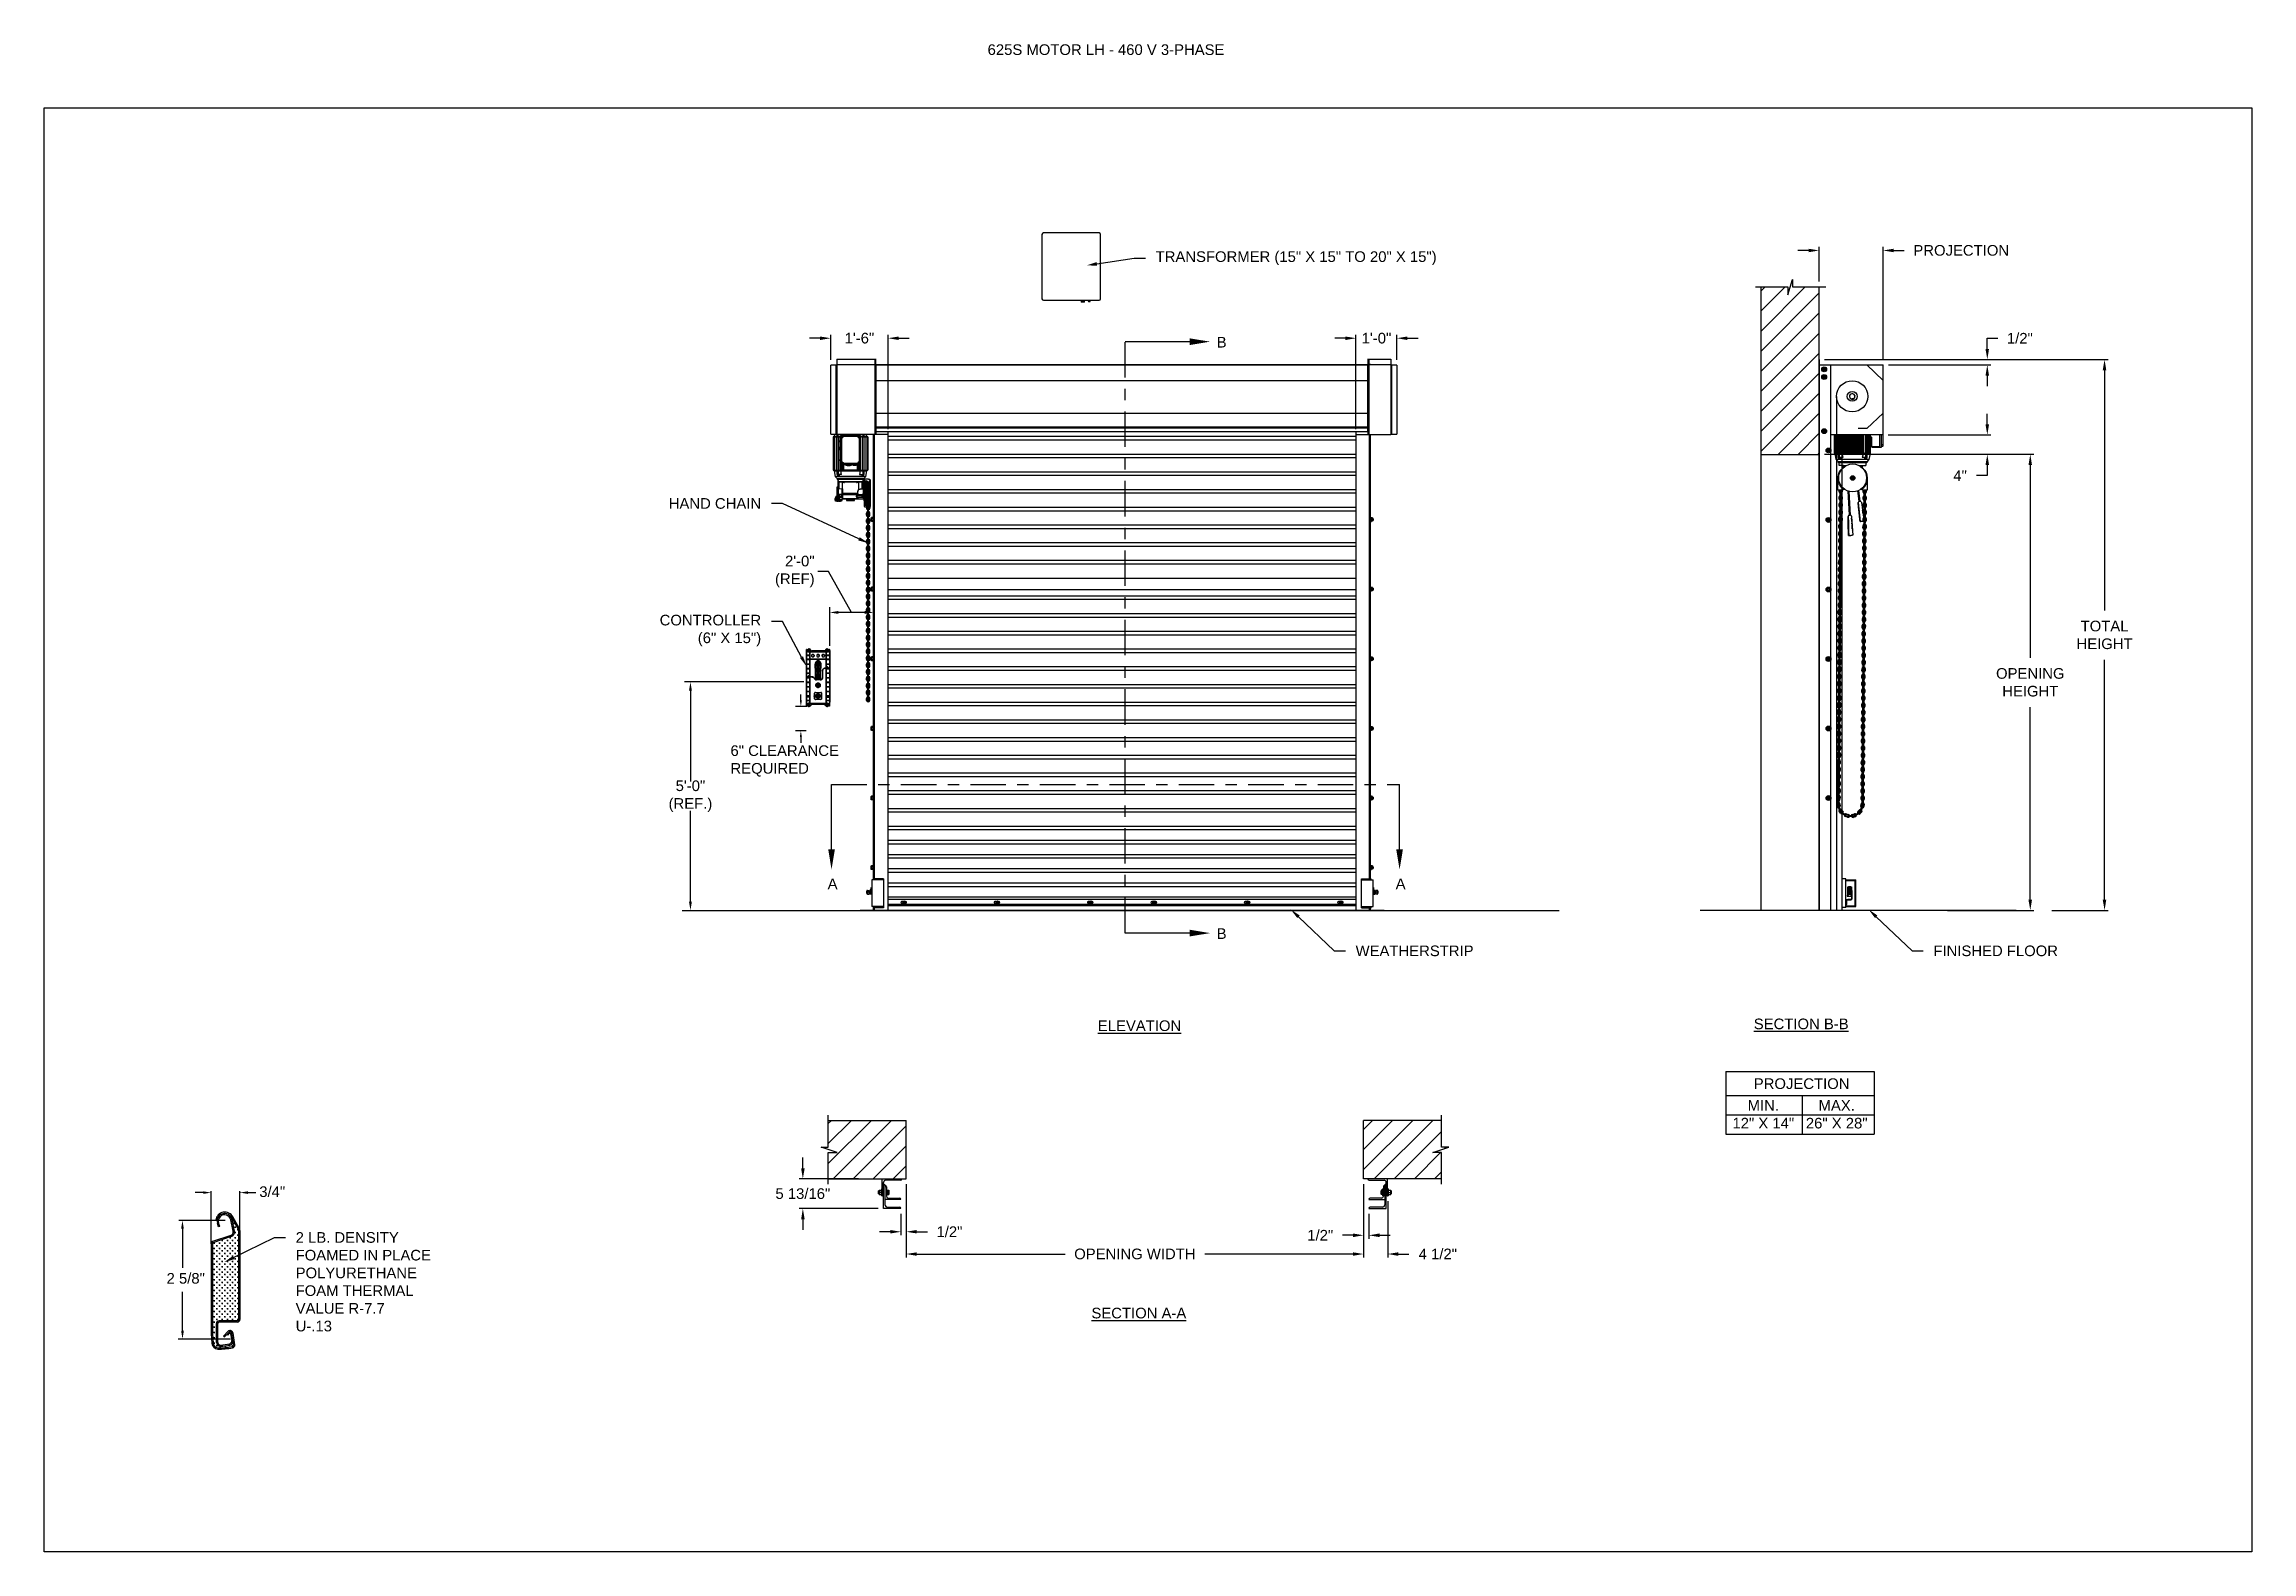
# Model space of a CAD drawing. Header units: inches. Extents: x 170 to 312, y 215 to 248.
# Drawn here: x 268.24 to 287.71, y 214.76 to 228.05 of the extents above; entities that cross this region are included whole.
import ezdxf
from ezdxf import colors
from ezdxf.entities.mleader import LeaderData, LeaderLine
from ezdxf.math import Vec2, Vec3

# ---------------------------------------------------------------- set-up
doc = ezdxf.new("R2010")
doc.units = ezdxf.units.IN
doc.header["$LTSCALE"] = 0.25
doc.header["$MEASUREMENT"] = 0
doc.linetypes.add('CENTER', pattern=[2, 1.25, -0.25, 0.25, -0.25])
for name, color, linetype in [('ANNOTATIONS', 1, 'Continuous'), ('DETAILS', 4, 'Continuous'), ('MOTOR LH', 7, 'Continuous'), ('SECTION CUTS', 6, 'CENTER')]:
    doc.layers.add(name, color=color, linetype=linetype)
doc.styles.add('ARIAL', font='arial.ttf', dxfattribs={"height": 0.09375})
doc.styles.add('ROMANS', font='Romans', dxfattribs={"height": 0.09375})
doc.styles.get("Standard").update_dxf_attribs({"font": 'romans.shx'})
doc.dimstyles.get("Standard").update_dxf_attribs({"dimscale": 60, "dimtxt": 0.0833, "dimasz": 0.0833, "dimexe": 0.0833, "dimexo": 0.04, "dimgap": 0.09, "dimtad": 0, "dimtih": 1, "dimtoh": 1, "dimdec": 4, "dimzin": 1, "dimdsep": 46, "dimlunit": 4, "dimtxsty": 'Standard', "dimcen": 0.09, "dimclrt": 150, "dimadec": 4, "dimazin": 2, "dimtfac": 1, "dimtdec": 0, "dimtofl": 0, "dimtmove": 0, "dimatfit": 3, "dimfxl": 1, "dimtolj": 1, "dimtzin": 0, "dimlwd": -1, "dimlwe": -1, "dimarcsym": 1})
doc.dimstyles.new('STANDARD$0', dxfattribs={"dimtxt": 0.09375, "dimasz": 0.09375, "dimexe": 0.03125, "dimexo": 0.046875, "dimgap": 0.09, "dimtad": 0, "dimtih": 1, "dimtoh": 1, "dimdec": 4, "dimzin": 0, "dimdsep": 46, "dimtxsty": 'ARIAL', "dimcen": 0.09, "dimadec": 0, "dimazin": 0, "dimtfac": 1, "dimtdec": 4, "dimtofl": 0, "dimtmove": 0, "dimatfit": 1, "dimfxl": 1, "dimtolj": 1, "dimtzin": 0, "dimarcsym": 0})
pattern_1 = [(45, (96.66995, -32.78357), (-0.08838835, 0.08838835), [])]

msp = doc.modelspace()

# ---------------------------------------------------------------- texts
at = {"layer": 'ANNOTATIONS', "style": 'ARIAL'}
for s, p in [('3/4"', (270.13919, 217.8879)), ('2 5/8"', (269.32174, 217.12354))]:
    msp.add_text(s, height=0.09375, dxfattribs=at).set_placement(p)
at = {"layer": 'ANNOTATIONS', "insert": (276.56248, 228.05267), "char_height": 0.09375, "width": 4.6220629, "attachment_point": 1, "line_spacing_factor": 0.86134, "style": 'ARIAL'}
msp.add_mtext('625S MOTOR LH - 460 V 3-PHASE', dxfattribs=at)
at = {"layer": 'ANNOTATIONS', "char_height": 0.09375, "style": 'ARIAL'}
for s, insert, attachment_point in [('2\'-0"\\P(REF)', (275.03651, 223.40353), 6), ('6" CLEARANCE\\PREQUIRED', (274.29492, 221.73296), 4), ('5\'-0"\\P(REF.)', (273.94173, 221.42207), 5)]:
    msp.add_mtext(s, dxfattribs=dict(at, insert=insert, attachment_point=attachment_point))
at = {"layer": 'ANNOTATIONS', "char_height": 0.09375, "attachment_point": 2, "style": 'ARIAL'}
for s, insert, width in [('{\\LELEVATION}', (277.9023, 219.44522), 3.0834986), ('{\\LSECTION B-B}', (283.73779, 219.46119), 1.3823677), ('{\\LSECTION A-A}', (277.89639, 216.91103), 1.3823677)]:
    msp.add_mtext(s, dxfattribs=dict(at, insert=insert, width=width))
for s, width, insert in [('PROJECTION ', 1.7594917, (283.74147, 218.93416)), ('MIN.\\P12" X 14" ', 0.6711642, (283.40335, 218.74217)), ('MAX.\\P26" X 28"', 0.6567117, (284.05078, 218.74217))]:
    msp.add_mtext_dynamic_manual_height_columns(s, width=width, gutter_width=1.36268, heights=[0], dxfattribs=dict(at, insert=insert))
at = {"layer": 'SECTION CUTS', "style": 'ARIAL'}
for s, p in [('B', (278.58295, 225.3786)), ('A', (275.15165, 220.60215)), ('A', (280.16118, 220.60215)), ('B', (278.58295, 220.16333))]:
    msp.add_text(s, height=0.09375, dxfattribs=at).set_placement(p)

# ---------------------------------------------------------------- blocks, each defined once
blk = doc.blocks.new('*D115')
at = {"layer": 'ANNOTATIONS', "color": 0, "lineweight": -2, "transparency": 16777216}
for p, q in [((274.933, 218.141), (274.933, 218.235)), ((275.423, 218.047), (274.902, 218.047)), ((275.598, 217.786), (274.902, 217.786)), ((274.933, 217.692), (274.933, 217.598))]:
    blk.add_line(p, q, dxfattribs=at)
at = {"layer": 'ANNOTATIONS', "color": 0, "transparency": 16777216}
for points in [[(274.918, 218.141), (274.949, 218.141), (274.933, 218.047)], [(274.918, 217.692), (274.949, 217.692), (274.933, 217.786)]]:
    blk.add_solid(points, dxfattribs=at)
at = {"layer": 'defpoints', "color": 0, "transparency": 16777216}
for p in [(275.47, 218.047), (274.933, 217.786), (275.645, 217.786)]:
    blk.add_point(p, dxfattribs=at)
at = {"layer": 'ANNOTATIONS', "color": 0, "transparency": 16777216, "insert": (274.933, 217.917), "char_height": 0.09375, "attachment_point": 5, "style": 'ARIAL'}
blk.add_mtext('\\A1;5 13/16"', dxfattribs=at)
blk = doc.blocks.new('*D116')
at = {"layer": 'ANNOTATIONS', "color": 0, "lineweight": -2, "transparency": 16777216}
for p, q in [((279.878, 218.001), (279.878, 217.519)), ((279.925, 217.739), (279.925, 217.519)), ((279.784, 217.55), (279.691, 217.55)), ((280.019, 217.55), (280.112, 217.55))]:
    blk.add_line(p, q, dxfattribs=at)
at = {"layer": 'ANNOTATIONS', "color": 0, "transparency": 16777216}
for points in [[(279.784, 217.566), (279.784, 217.534), (279.878, 217.55)], [(280.019, 217.566), (280.019, 217.534), (279.925, 217.55)]]:
    blk.add_solid(points, dxfattribs=at)
at = {"layer": 'defpoints', "color": 0, "transparency": 16777216}
for p in [(279.878, 218.047), (279.925, 217.786), (279.925, 217.55)]:
    blk.add_point(p, dxfattribs=at)
at = {"layer": 'ANNOTATIONS', "color": 0, "transparency": 16777216, "insert": (279.496, 217.55), "char_height": 0.0938, "attachment_point": 5, "style": 'ARIAL'}
blk.add_mtext('\\A1;1/2"', dxfattribs=at)
blk = doc.blocks.new('*D117')
at = {"layer": 'ANNOTATIONS', "color": 0, "lineweight": -2, "transparency": 16777216}
for p, q in [((275.845, 218.001), (275.845, 217.55)), ((275.798, 217.739), (275.798, 217.55)), ((275.704, 217.581), (275.61, 217.581)), ((275.938, 217.581), (276.032, 217.581))]:
    blk.add_line(p, q, dxfattribs=at)
at = {"layer": 'ANNOTATIONS', "color": 0, "transparency": 16777216}
for points in [[(275.704, 217.597), (275.704, 217.566), (275.798, 217.581)], [(275.938, 217.597), (275.938, 217.566), (275.845, 217.581)]]:
    blk.add_solid(points, dxfattribs=at)
at = {"layer": 'defpoints', "color": 0, "transparency": 16777216}
for p in [(275.845, 218.047), (275.798, 217.786), (275.798, 217.581)]:
    blk.add_point(p, dxfattribs=at)
at = {"layer": 'ANNOTATIONS', "color": 0, "transparency": 16777216, "insert": (276.226, 217.581), "char_height": 0.0938, "attachment_point": 5, "style": 'ARIAL'}
blk.add_mtext('\\A1;1/2"', dxfattribs=at)
blk = doc.blocks.new('*D118')
at = {"layer": 'ANNOTATIONS', "color": 0, "lineweight": -2, "transparency": 16777216}
for p, q in [((275.179, 225.271), (275.179, 225.492)), ((275.685, 224.659), (275.685, 225.492)), ((275.085, 225.461), (274.991, 225.461)), ((275.779, 225.461), (275.872, 225.461))]:
    blk.add_line(p, q, dxfattribs=at)
at = {"layer": 'ANNOTATIONS', "color": 0, "transparency": 16777216}
for points in [[(275.085, 225.476), (275.085, 225.445), (275.179, 225.461)], [(275.779, 225.476), (275.779, 225.445), (275.685, 225.461)]]:
    blk.add_solid(points, dxfattribs=at)
at = {"layer": 'defpoints', "color": 0, "transparency": 16777216}
for p in [(275.179, 225.461), (275.179, 225.224), (275.685, 224.612)]:
    blk.add_point(p, dxfattribs=at)
at = {"layer": 'ANNOTATIONS', "color": 0, "transparency": 16777216, "insert": (275.432, 225.461), "char_height": 0.0938, "attachment_point": 5, "style": 'ARIAL'}
blk.add_mtext('\\A1;1\'-6"', dxfattribs=at)
blk = doc.blocks.new('*D119')
at = {"layer": 'ANNOTATIONS', "color": 0, "lineweight": -2, "transparency": 16777216}
for p, q in [((279.811, 224.659), (279.811, 225.492)), ((280.172, 225.271), (280.172, 225.492)), ((279.718, 225.461), (279.624, 225.461)), ((280.265, 225.461), (280.359, 225.461))]:
    blk.add_line(p, q, dxfattribs=at)
at = {"layer": 'ANNOTATIONS', "color": 0, "transparency": 16777216}
for points in [[(279.718, 225.476), (279.718, 225.445), (279.811, 225.461)], [(280.265, 225.476), (280.265, 225.445), (280.172, 225.461)]]:
    blk.add_solid(points, dxfattribs=at)
at = {"layer": 'defpoints', "color": 0, "transparency": 16777216}
for p in [(279.811, 225.461), (280.172, 225.224), (279.811, 224.612)]:
    blk.add_point(p, dxfattribs=at)
at = {"layer": 'ANNOTATIONS', "color": 0, "transparency": 16777216, "insert": (279.992, 225.461), "char_height": 0.0938, "attachment_point": 5, "style": 'ARIAL'}
blk.add_mtext('\\A1;1\'-0"', dxfattribs=at)
blk = doc.blocks.new('*D120')
at = {"layer": 'ANNOTATIONS', "color": 0, "lineweight": -2, "transparency": 16777216}
for p, q in [((279.878, 218.001), (279.878, 217.353)), ((280.091, 217.851), (280.091, 217.353)), ((279.784, 217.385), (279.691, 217.385)), ((280.184, 217.385), (280.278, 217.385))]:
    blk.add_line(p, q, dxfattribs=at)
at = {"layer": 'ANNOTATIONS', "color": 0, "transparency": 16777216}
for points in [[(279.784, 217.4), (279.784, 217.369), (279.878, 217.385)], [(280.184, 217.4), (280.184, 217.369), (280.091, 217.385)]]:
    blk.add_solid(points, dxfattribs=at)
at = {"layer": 'defpoints', "color": 0, "transparency": 16777216}
for p in [(279.878, 218.047), (280.091, 217.897), (280.091, 217.385)]:
    blk.add_point(p, dxfattribs=at)
at = {"layer": 'ANNOTATIONS', "color": 0, "transparency": 16777216, "insert": (280.533, 217.385), "char_height": 0.0938, "attachment_point": 5, "style": 'ARIAL'}
blk.add_mtext('\\A1;4 1/2"', dxfattribs=at)
blk = doc.blocks.new('*D109')
at = {"layer": 'ANNOTATIONS', "color": 0, "lineweight": -2, "transparency": 16777216}
for p, q in [((275.845, 218.001), (275.845, 217.353)), ((279.878, 218.001), (279.878, 217.353)), ((275.938, 217.385), (277.245, 217.385)), ((279.784, 217.385), (278.478, 217.385))]:
    blk.add_line(p, q, dxfattribs=at)
at = {"layer": 'ANNOTATIONS', "color": 0, "transparency": 16777216}
for points in [[(275.938, 217.4), (275.938, 217.369), (275.845, 217.385)], [(279.784, 217.4), (279.784, 217.369), (279.878, 217.385)]]:
    blk.add_solid(points, dxfattribs=at)
at = {"layer": 'defpoints', "color": 0, "transparency": 16777216}
for p in [(275.845, 218.047), (279.878, 218.047), (279.878, 217.385)]:
    blk.add_point(p, dxfattribs=at)
at = {"layer": 'ANNOTATIONS', "color": 0, "transparency": 16777216, "insert": (277.861, 217.385), "char_height": 0.09375, "attachment_point": 5, "style": 'ARIAL'}
blk.add_mtext('\\A1;OPENING WIDTH', dxfattribs=at)
blk = doc.blocks.new('*D110')
at = {"layer": 'ANNOTATIONS', "color": 0, "lineweight": -2, "transparency": 16777216}
for p, q in [((283.896, 225.96), (283.896, 226.266)), ((284.46, 225.272), (284.46, 226.266)), ((283.802, 226.235), (283.708, 226.235)), ((284.554, 226.235), (284.647, 226.235))]:
    blk.add_line(p, q, dxfattribs=at)
at = {"layer": 'ANNOTATIONS', "color": 0, "transparency": 16777216}
for points in [[(283.802, 226.25), (283.802, 226.219), (283.896, 226.235)], [(284.554, 226.25), (284.554, 226.219), (284.46, 226.235)]]:
    blk.add_solid(points, dxfattribs=at)
at = {"layer": 'defpoints', "color": 0, "transparency": 16777216}
for p in [(284.46, 226.235), (283.896, 225.913), (284.46, 225.225)]:
    blk.add_point(p, dxfattribs=at)
at = {"layer": 'ANNOTATIONS', "color": 0, "transparency": 16777216, "insert": (285.149, 226.235), "char_height": 0.09375, "attachment_point": 5, "style": 'ARIAL'}
blk.add_mtext('\\A1;PROJECTION ', dxfattribs=at)
blk = doc.blocks.new('*D111')
at = {"layer": 'ANNOTATIONS', "color": 0, "lineweight": -2, "transparency": 16777216}
for p, q in [((283.943, 224.437), (285.789, 224.437)), ((285.758, 224.343), (285.758, 222.643)), ((285.758, 220.509), (285.758, 222.208)), ((285.027, 220.415), (285.789, 220.415))]:
    blk.add_line(p, q, dxfattribs=at)
at = {"layer": 'ANNOTATIONS', "color": 0, "transparency": 16777216}
for points in [[(285.742, 224.343), (285.773, 224.343), (285.758, 224.437)], [(285.742, 220.509), (285.773, 220.509), (285.758, 220.415)]]:
    blk.add_solid(points, dxfattribs=at)
at = {"layer": 'defpoints', "color": 0, "transparency": 16777216}
for p in [(283.896, 224.437), (284.98, 220.415), (285.758, 220.415)]:
    blk.add_point(p, dxfattribs=at)
at = {"layer": 'ANNOTATIONS', "color": 0, "transparency": 16777216, "insert": (285.758, 222.426), "char_height": 0.09375, "attachment_point": 5, "style": 'ARIAL'}
blk.add_mtext('\\A1;OPENING\\PHEIGHT', dxfattribs=at)
blk = doc.blocks.new('*D112')
at = {"layer": 'ANNOTATIONS', "color": 0, "lineweight": -2, "transparency": 16777216}
for p, q in [((283.943, 225.273), (286.444, 225.273)), ((286.413, 225.179), (286.413, 223.061)), ((286.413, 220.509), (286.413, 222.626)), ((285.947, 220.415), (286.444, 220.415))]:
    blk.add_line(p, q, dxfattribs=at)
at = {"layer": 'ANNOTATIONS', "color": 0, "transparency": 16777216}
for points in [[(286.397, 225.179), (286.428, 225.179), (286.413, 225.273)], [(286.397, 220.509), (286.428, 220.509), (286.413, 220.415)]]:
    blk.add_solid(points, dxfattribs=at)
at = {"layer": 'defpoints', "color": 0, "transparency": 16777216}
for p in [(283.896, 225.273), (285.901, 220.415), (286.413, 220.415)]:
    blk.add_point(p, dxfattribs=at)
at = {"layer": 'ANNOTATIONS', "color": 0, "transparency": 16777216, "insert": (286.413, 222.844), "char_height": 0.0938, "attachment_point": 5, "style": 'ARIAL'}
blk.add_mtext('\\A1;TOTAL\\PHEIGHT', dxfattribs=at)
blk = doc.blocks.new('*D113')
at = {"layer": 'ANNOTATIONS', "color": 0, "lineweight": -2, "transparency": 16777216}
for p, q in [((285.379, 224.701), (285.379, 224.795)), ((284.505, 224.608), (285.41, 224.608)), ((284.505, 224.437), (285.41, 224.437)), ((285.379, 224.343), (285.379, 224.249)), ((285.379, 224.249), (285.285, 224.249))]:
    blk.add_line(p, q, dxfattribs=at)
at = {"layer": 'ANNOTATIONS', "color": 0, "transparency": 16777216}
for points in [[(285.363, 224.701), (285.394, 224.701), (285.379, 224.608)], [(285.363, 224.343), (285.394, 224.343), (285.379, 224.437)]]:
    blk.add_solid(points, dxfattribs=at)
at = {"layer": 'defpoints', "color": 0, "transparency": 16777216}
for p in [(284.458, 224.608), (284.458, 224.437), (285.379, 224.437)]:
    blk.add_point(p, dxfattribs=at)
at = {"layer": 'ANNOTATIONS', "color": 0, "transparency": 16777216, "insert": (285.139, 224.249), "char_height": 0.0938, "attachment_point": 5, "style": 'ARIAL'}
blk.add_mtext('\\A1;4"', dxfattribs=at)
blk = doc.blocks.new('*D114')
at = {"layer": 'ANNOTATIONS', "color": 0, "lineweight": -2, "transparency": 16777216}
for p, q in [((284.507, 225.273), (285.41, 225.273)), ((285.379, 225.366), (285.379, 225.46)), ((285.379, 225.46), (285.472, 225.46)), ((284.507, 225.225), (285.41, 225.225)), ((285.379, 225.131), (285.379, 225.038))]:
    blk.add_line(p, q, dxfattribs=at)
at = {"layer": 'ANNOTATIONS', "color": 0, "transparency": 16777216}
for points in [[(285.363, 225.366), (285.394, 225.366), (285.379, 225.273)], [(285.363, 225.131), (285.394, 225.131), (285.379, 225.225)]]:
    blk.add_solid(points, dxfattribs=at)
at = {"layer": 'defpoints', "color": 0, "transparency": 16777216}
for p in [(284.46, 225.273), (285.379, 225.273), (284.46, 225.225)]:
    blk.add_point(p, dxfattribs=at)
at = {"layer": 'ANNOTATIONS', "color": 0, "transparency": 16777216, "insert": (285.666, 225.46), "char_height": 0.0938, "attachment_point": 5, "style": 'ARIAL'}
blk.add_mtext('\\A1;1/2"', dxfattribs=at)

# ---------------------------------------------------------------- dimensions: what is measured, and where the dimension line sits
at = {"layer": 'ANNOTATIONS'}
dim = msp.add_linear_dim(base=(284.45987, 226.23467), p1=(283.89599, 225.91347), p2=(284.45987, 225.22508), text='PROJECTION ', dimstyle='STANDARD$0', dxfattribs=at)
dim.commit()
dim.dimension.update_dxf_attribs({"geometry": '*D110', "text_midpoint": (285.14898, 226.23467)})
for base, p1, p2, angle, text, picture, middle in [((275.179, 225.46051), (275.68494, 224.61169), (275.179, 225.22384), 180, '1\'-6"', '*D118', (275.43197, 225.46051)), ((279.81144, 225.46051), (280.17164, 225.22422), (279.81144, 224.61169), 180, '1\'-0"', '*D119', (279.99154, 225.46051)), ((274.93339, 217.78574), (275.46974, 218.04741), (275.64474, 217.78574), 90, '5 13/16"', '*D115', (274.93339, 217.91658)), ((275.79787, 217.58132), (275.84474, 218.04742), (275.79787, 217.78574), 180, '1/2"', '*D117', (276.22632, 217.58132))]:
    dim = msp.add_linear_dim(base=base, p1=p1, p2=p2, angle=angle, text=text, dimstyle='STANDARD$0', dxfattribs=at)
    dim.commit()
    dim.dimension.update_dxf_attribs({"geometry": picture, "text_midpoint": middle, "dimtype": 160})
for base, p1, p2, text, picture, middle in [((285.37854, 225.27272), (284.45987, 225.22508), (284.45987, 225.27272), '1/2"', '*D114', (285.66637, 225.46022)), ((286.41256, 220.41511), (283.89599, 225.27272), (285.90052, 220.41511), 'TOTAL\\PHEIGHT', '*D112', (286.41256, 222.84392)), ((285.37854, 224.43674), (284.45774, 224.60767), (284.45774, 224.43674), '4"', '*D113', (285.13903, 224.24924)), ((285.75758, 220.41511), (283.89599, 224.43674), (284.98018, 220.41511), 'OPENING\\PHEIGHT', '*D111', (285.75758, 222.42592))]:
    dim = msp.add_linear_dim(base=base, p1=p1, p2=p2, angle=90, text=text, dimstyle='STANDARD$0', dxfattribs=at)
    dim.commit()
    dim.dimension.update_dxf_attribs({"geometry": picture, "text_midpoint": middle})
dim = msp.add_aligned_dim(p1=(275.84474, 218.04742), p2=(279.87807, 218.04742), distance=-0.6628, text='OPENING WIDTH', dimstyle='STANDARD$0', dxfattribs=at)
dim.commit()
dim.dimension.update_dxf_attribs({"geometry": '*D109', "text_midpoint": (277.86141, 217.38462)})
for base, p2, text, picture, middle in [((279.92495, 217.55007), (279.92495, 217.78574), '1/2"', '*D116', (279.4965, 217.55007)), ((280.09057, 217.38462), (280.09057, 217.89742), '4 1/2"', '*D120', (280.53306, 217.38462))]:
    dim = msp.add_linear_dim(base=base, p1=(279.87807, 218.04742), p2=p2, text=text, dimstyle='STANDARD$0', dxfattribs=at)
    dim.commit()
    dim.dimension.update_dxf_attribs({"geometry": picture, "text_midpoint": middle, "dimtype": 160})

# ---------------------------------------------------------------- hatches: boundary and pattern name
at = {"layer": 'MOTOR LH'}
h = msp.add_hatch(dxfattribs=at)
h.set_pattern_fill('ANSI31', color=256, style=0)
h.set_pattern_definition(pattern_1)
h.paths.add_polyline_path([(283.38036, 224.43674), (283.89599, 224.43674), (283.89599, 225.91347), (283.65949, 225.91347), (283.65949, 225.97813), (283.62108, 225.84477), (283.62108, 225.91347), (283.38036, 225.91347)])
h = msp.add_hatch(dxfattribs=at)
h.set_pattern_fill('ANSI31', color=256, style=0)
h.set_pattern_definition(pattern_1)
h.paths.add_polyline_path([(275.84474, 218.56305), (275.15724, 218.56305), (275.15724, 218.32585), (275.09314, 218.32585), (275.23521, 218.27894), (275.15724, 218.27894), (275.15724, 218.04742), (275.84474, 218.04742), (275.84474, 218.20993)])
h = msp.add_hatch(dxfattribs=at)
h.set_pattern_fill('ANSI31', color=256, style=0)
h.set_pattern_definition(pattern_1)
h.paths.add_polyline_path([(280.62968, 218.32585), (280.56557, 218.32585), (280.56557, 218.56305), (279.87807, 218.56305), (279.87807, 218.04742), (279.89625, 218.04742), (280.56557, 218.04742), (280.56557, 218.27894), (280.48761, 218.27894)])

# ---------------------------------------------------------------- linework, layer by layer
at = {"layer": 'ANNOTATIONS'}
for p, q in [((275.16968, 222.74794), (275.16968, 223.08974)), ((275.47939, 223.04261), (275.24734, 223.04261)), ((274.94158, 222.42941), (273.89063, 222.42941)), ((273.94173, 222.35175), (273.94173, 221.55133)), ((274.96256, 222.21402), (274.86829, 222.21402)), ((274.91542, 222.26716), (274.91542, 222.3203)), ((274.96256, 221.99872), (274.86829, 221.99872)), ((274.91542, 221.94558), (274.91542, 221.89244)), ((273.94173, 220.49278), (273.94173, 221.2928)), ((283.07278, 218.99359), (283.07278, 218.44222)), ((283.07278, 218.99359), (284.38055, 218.99359)), ((284.38055, 218.99359), (284.38055, 218.44222)), ((283.07278, 218.78212), (284.38055, 218.78212)), ((283.74564, 218.78212), (283.74564, 218.44222)), ((283.07278, 218.61217), (284.38055, 218.61217)), ((283.07278, 218.44222), (284.38055, 218.44222)), ((269.64438, 217.92642), (269.57405, 217.92642)), ((269.7147, 217.48302), (269.7147, 217.93908)), ((269.96916, 217.5935), (269.96916, 217.93908)), ((270.03948, 217.92642), (270.1098, 217.92642)), ((269.8398, 217.67983), (269.42969, 217.67983)), ((269.46191, 217.60951), (269.46191, 217.26305)), ((269.46191, 216.70563), (269.46191, 217.05209)), ((269.88619, 216.63531), (269.42403, 216.63531))]:
    msp.add_line(p, q, dxfattribs=at)
for p in [(269.96916, 217.92642), (269.46191, 216.70981)]:
    msp.add_point(p, dxfattribs=at)
for points in [[(275.24734, 223.02967), (275.24734, 223.05556), (275.16968, 223.04261)], [(275.47939, 223.02967), (275.47939, 223.05556), (275.55705, 223.04261)], [(273.95467, 222.35175), (273.92878, 222.35175), (273.94173, 222.42941)], [(274.92428, 222.26716), (274.90657, 222.26716), (274.91542, 222.21402)], [(274.92428, 221.94558), (274.90657, 221.94558), (274.91542, 221.99872)], [(273.95467, 220.49278), (273.92878, 220.49278), (273.94173, 220.41511)], [(269.64438, 217.9147), (269.64438, 217.93814), (269.7147, 217.92642)], [(270.03948, 217.9147), (270.03948, 217.93814), (269.96916, 217.92642)], [(269.47363, 217.60951), (269.45019, 217.60951), (269.46191, 217.67983)], [(269.47363, 216.70563), (269.45019, 216.70563), (269.46191, 216.63531)]]:
    msp.add_solid(points, dxfattribs=at)
at = {"layer": 'defpoints'}
msp.add_lwpolyline([(287.7119, 214.75854), (268.24203, 214.75854), (268.24203, 227.49365), (287.7119, 227.49365)], close=True, dxfattribs=at)
at = {"layer": 'DETAILS'}
for p, q in [((269.7671, 217.68275), (269.75613, 217.68469)), ((269.90857, 217.58535), (269.88812, 217.68635)), ((269.95396, 217.60655), (269.8964, 217.70626)), ((269.91944, 217.5878), (269.89904, 217.68856)), ((269.90426, 217.69263), (269.90426, 217.68443)), ((269.96245, 217.61413), (269.90604, 217.71183)), ((269.7147, 217.47862), (269.7147, 216.68233)), ((269.72584, 217.47862), (269.72584, 216.68233)), ((269.88798, 217.54917), (269.72661, 217.49517)), ((269.89152, 217.5386), (269.73015, 217.48461)), ((269.74761, 217.48135), (269.736, 217.48135)), ((269.7418, 217.48716), (269.7418, 217.47555)), ((269.78005, 217.62331), (269.76991, 217.65479)), ((269.79065, 217.62675), (269.78005, 217.62331)), ((269.79065, 217.62675), (269.78051, 217.65821)), ((269.79402, 217.48135), (269.78242, 217.48135)), ((269.78822, 217.48716), (269.78822, 217.47555)), ((269.81723, 217.50456), (269.80563, 217.50456)), ((269.81143, 217.51037), (269.81143, 217.49876)), ((269.84044, 217.48135), (269.82884, 217.48135)), ((269.83464, 217.48716), (269.83464, 217.47555)), ((269.86365, 217.50456), (269.85204, 217.50456)), ((269.85785, 217.51037), (269.85785, 217.49876)), ((269.88686, 217.52777), (269.87525, 217.52777)), ((269.88686, 217.48135), (269.87525, 217.48135)), ((269.88106, 217.53357), (269.88106, 217.52197)), ((269.88106, 217.48716), (269.88106, 217.47555)), ((269.91007, 217.50456), (269.89846, 217.50456)), ((269.90426, 217.54548), (269.90426, 217.54518)), ((269.90426, 217.51037), (269.90426, 217.49876)), ((269.92101, 217.65462), (269.9094, 217.65462)), ((269.91007, 217.55098), (269.91004, 217.55098)), ((269.91521, 217.66042), (269.91521, 217.64882)), ((269.93328, 217.62061), (269.92167, 217.62061)), ((269.93328, 217.57419), (269.92167, 217.57419)), ((269.93328, 217.52777), (269.92167, 217.52777)), ((269.93328, 217.48135), (269.92167, 217.48135)), ((269.92747, 217.62641), (269.92747, 217.61481)), ((269.92747, 217.57999), (269.92747, 217.56839)), ((269.92747, 217.53357), (269.92747, 217.52197)), ((269.92747, 217.48716), (269.92747, 217.47555)), ((269.95648, 217.5974), (269.94488, 217.5974)), ((269.95648, 217.55098), (269.94488, 217.55098)), ((269.95648, 217.50456), (269.94488, 217.50456)), ((269.95068, 217.6032), (269.95068, 217.5916)), ((269.95068, 217.55678), (269.95068, 217.54518)), ((269.95068, 217.51037), (269.95068, 217.49876)), ((269.96916, 217.5891), (269.96916, 216.80832)), ((269.74761, 217.43494), (269.736, 217.43494)), ((269.74761, 217.38852), (269.736, 217.38852)), ((269.74761, 217.3421), (269.736, 217.3421)), ((269.74761, 217.29568), (269.736, 217.29568)), ((269.7418, 217.44074), (269.7418, 217.42914)), ((269.7418, 217.39432), (269.7418, 217.38272)), ((269.7418, 217.3479), (269.7418, 217.3363)), ((269.7418, 217.30149), (269.7418, 217.28988)), ((269.77081, 217.45815), (269.75921, 217.45815)), ((269.77081, 217.41173), (269.75921, 217.41173)), ((269.77081, 217.36531), (269.75921, 217.36531)), ((269.77081, 217.31889), (269.75921, 217.31889)), ((269.76501, 217.46395), (269.76501, 217.45234)), ((269.76501, 217.41753), (269.76501, 217.40593)), ((269.76501, 217.37111), (269.76501, 217.35951)), ((269.76501, 217.3247), (269.76501, 217.31309)), ((269.79402, 217.43494), (269.78242, 217.43494)), ((269.79402, 217.38852), (269.78242, 217.38852)), ((269.79402, 217.3421), (269.78242, 217.3421)), ((269.79402, 217.29568), (269.78242, 217.29568)), ((269.78822, 217.44074), (269.78822, 217.42914)), ((269.78822, 217.39432), (269.78822, 217.38272)), ((269.78822, 217.3479), (269.78822, 217.3363)), ((269.78822, 217.30149), (269.78822, 217.28988)), ((269.81723, 217.45815), (269.80563, 217.45815)), ((269.81723, 217.41173), (269.80563, 217.41173)), ((269.81723, 217.36531), (269.80563, 217.36531)), ((269.81723, 217.31889), (269.80563, 217.31889)), ((269.81143, 217.46395), (269.81143, 217.45234)), ((269.81143, 217.41753), (269.81143, 217.40593)), ((269.81143, 217.37111), (269.81143, 217.35951)), ((269.81143, 217.3247), (269.81143, 217.31309)), ((269.84044, 217.43494), (269.82884, 217.43494)), ((269.84044, 217.38852), (269.82884, 217.38852)), ((269.84044, 217.3421), (269.82884, 217.3421)), ((269.84044, 217.29568), (269.82884, 217.29568)), ((269.83464, 217.44074), (269.83464, 217.42914)), ((269.83464, 217.39432), (269.83464, 217.38272)), ((269.83464, 217.3479), (269.83464, 217.3363)), ((269.83464, 217.30149), (269.83464, 217.28988)), ((269.86365, 217.45815), (269.85204, 217.45815)), ((269.86365, 217.41173), (269.85204, 217.41173)), ((269.86365, 217.36531), (269.85204, 217.36531)), ((269.86365, 217.31889), (269.85204, 217.31889)), ((269.85785, 217.46395), (269.85785, 217.45234)), ((269.85785, 217.41753), (269.85785, 217.40593)), ((269.85785, 217.37111), (269.85785, 217.35951)), ((269.85785, 217.3247), (269.85785, 217.31309)), ((269.88686, 217.43494), (269.87525, 217.43494)), ((269.88686, 217.38852), (269.87525, 217.38852)), ((269.88686, 217.3421), (269.87525, 217.3421)), ((269.88686, 217.29568), (269.87525, 217.29568)), ((269.88106, 217.44074), (269.88106, 217.42914)), ((269.88106, 217.39432), (269.88106, 217.38272)), ((269.88106, 217.3479), (269.88106, 217.3363)), ((269.88106, 217.30149), (269.88106, 217.28988)), ((269.91007, 217.45815), (269.89846, 217.45815)), ((269.91007, 217.41173), (269.89846, 217.41173)), ((269.91007, 217.36531), (269.89846, 217.36531)), ((269.91007, 217.31889), (269.89846, 217.31889)), ((269.90426, 217.46395), (269.90426, 217.45234)), ((269.90426, 217.41753), (269.90426, 217.40593)), ((269.90426, 217.37111), (269.90426, 217.35951)), ((269.90426, 217.3247), (269.90426, 217.31309)), ((269.93328, 217.43494), (269.92167, 217.43494)), ((269.93328, 217.38852), (269.92167, 217.38852)), ((269.93328, 217.3421), (269.92167, 217.3421)), ((269.93328, 217.29568), (269.92167, 217.29568)), ((269.92747, 217.44074), (269.92747, 217.42914)), ((269.92747, 217.39432), (269.92747, 217.38272)), ((269.92747, 217.3479), (269.92747, 217.3363)), ((269.92747, 217.30149), (269.92747, 217.28988)), ((269.95648, 217.45815), (269.94488, 217.45815)), ((269.95648, 217.41173), (269.94488, 217.41173)), ((269.95648, 217.36531), (269.94488, 217.36531)), ((269.95648, 217.31889), (269.94488, 217.31889)), ((269.95068, 217.46395), (269.95068, 217.45234)), ((269.95068, 217.41753), (269.95068, 217.40593)), ((269.95068, 217.37111), (269.95068, 217.35951)), ((269.95068, 217.3247), (269.95068, 217.31309)), ((269.74761, 217.24927), (269.736, 217.24927)), ((269.74761, 217.20285), (269.736, 217.20285)), ((269.74761, 217.15643), (269.736, 217.15643)), ((269.74761, 217.11001), (269.736, 217.11001)), ((269.7418, 217.25507), (269.7418, 217.24347)), ((269.7418, 217.20865), (269.7418, 217.19705)), ((269.7418, 217.16223), (269.7418, 217.15063)), ((269.7418, 217.11582), (269.7418, 217.10421)), ((269.77081, 217.27248), (269.75921, 217.27248)), ((269.77081, 217.22606), (269.75921, 217.22606)), ((269.77081, 217.17964), (269.75921, 217.17964)), ((269.77081, 217.13322), (269.75921, 217.13322)), ((269.76501, 217.27828), (269.76501, 217.26667)), ((269.76501, 217.23186), (269.76501, 217.22026)), ((269.76501, 217.18544), (269.76501, 217.17384)), ((269.76501, 217.13903), (269.76501, 217.12742)), ((269.76501, 217.09261), (269.76501, 217.081)), ((269.79402, 217.24927), (269.78242, 217.24927)), ((269.79402, 217.20285), (269.78242, 217.20285)), ((269.79402, 217.15643), (269.78242, 217.15643)), ((269.79402, 217.11001), (269.78242, 217.11001)), ((269.78822, 217.25507), (269.78822, 217.24347)), ((269.78822, 217.20865), (269.78822, 217.19705)), ((269.78822, 217.16223), (269.78822, 217.15063)), ((269.78822, 217.11582), (269.78822, 217.10421)), ((269.81723, 217.27248), (269.80563, 217.27248)), ((269.81723, 217.22606), (269.80563, 217.22606)), ((269.81723, 217.17964), (269.80563, 217.17964)), ((269.81723, 217.13322), (269.80563, 217.13322)), ((269.81143, 217.27828), (269.81143, 217.26667)), ((269.81143, 217.23186), (269.81143, 217.22026)), ((269.81143, 217.18544), (269.81143, 217.17384)), ((269.81143, 217.13903), (269.81143, 217.12742)), ((269.81143, 217.09261), (269.81143, 217.081)), ((269.84044, 217.24927), (269.82884, 217.24927)), ((269.84044, 217.20285), (269.82884, 217.20285)), ((269.84044, 217.15643), (269.82884, 217.15643)), ((269.84044, 217.11001), (269.82884, 217.11001)), ((269.83464, 217.25507), (269.83464, 217.24347)), ((269.83464, 217.20865), (269.83464, 217.19705)), ((269.83464, 217.16223), (269.83464, 217.15063)), ((269.83464, 217.11582), (269.83464, 217.10421)), ((269.86365, 217.27248), (269.85204, 217.27248)), ((269.86365, 217.22606), (269.85204, 217.22606)), ((269.86365, 217.17964), (269.85204, 217.17964)), ((269.86365, 217.13322), (269.85204, 217.13322)), ((269.85785, 217.27828), (269.85785, 217.26667)), ((269.85785, 217.23186), (269.85785, 217.22026)), ((269.85785, 217.18544), (269.85785, 217.17384)), ((269.85785, 217.13903), (269.85785, 217.12742)), ((269.85785, 217.09261), (269.85785, 217.081)), ((269.88686, 217.24927), (269.87525, 217.24927)), ((269.88686, 217.20285), (269.87525, 217.20285)), ((269.88686, 217.15643), (269.87525, 217.15643)), ((269.88686, 217.11001), (269.87525, 217.11001)), ((269.88106, 217.25507), (269.88106, 217.24347)), ((269.88106, 217.20865), (269.88106, 217.19705)), ((269.88106, 217.16223), (269.88106, 217.15063)), ((269.88106, 217.11582), (269.88106, 217.10421)), ((269.91007, 217.27248), (269.89846, 217.27248)), ((269.91007, 217.22606), (269.89846, 217.22606)), ((269.91007, 217.17964), (269.89846, 217.17964)), ((269.91007, 217.13322), (269.89846, 217.13322)), ((269.90426, 217.27828), (269.90426, 217.26667)), ((269.90426, 217.23186), (269.90426, 217.22026)), ((269.90426, 217.18544), (269.90426, 217.17384)), ((269.90426, 217.13903), (269.90426, 217.12742)), ((269.90426, 217.09261), (269.90426, 217.081)), ((269.93328, 217.24927), (269.92167, 217.24927)), ((269.93328, 217.20285), (269.92167, 217.20285)), ((269.93328, 217.15643), (269.92167, 217.15643)), ((269.93328, 217.11001), (269.92167, 217.11001)), ((269.92747, 217.25507), (269.92747, 217.24347)), ((269.92747, 217.20865), (269.92747, 217.19705)), ((269.92747, 217.16223), (269.92747, 217.15063)), ((269.92747, 217.11582), (269.92747, 217.10421)), ((269.95648, 217.27248), (269.94488, 217.27248)), ((269.95648, 217.22606), (269.94488, 217.22606)), ((269.95648, 217.17964), (269.94488, 217.17964)), ((269.95648, 217.13322), (269.94488, 217.13322)), ((269.95068, 217.27828), (269.95068, 217.26667)), ((269.95068, 217.23186), (269.95068, 217.22026)), ((269.95068, 217.18544), (269.95068, 217.17384)), ((269.95068, 217.13903), (269.95068, 217.12742)), ((269.95068, 217.09261), (269.95068, 217.081)), ((269.74761, 217.0636), (269.736, 217.0636)), ((269.74761, 217.01718), (269.736, 217.01718)), ((269.74761, 216.97076), (269.736, 216.97076)), ((269.74761, 216.92434), (269.736, 216.92434)), ((269.7418, 217.0694), (269.7418, 217.0578)), ((269.7418, 217.02298), (269.7418, 217.01138)), ((269.7418, 216.97656), (269.7418, 216.96496)), ((269.7418, 216.93015), (269.7418, 216.91854)), ((269.77081, 217.08681), (269.75921, 217.08681)), ((269.77081, 217.04039), (269.75921, 217.04039)), ((269.77081, 216.99397), (269.75921, 216.99397)), ((269.77081, 216.94755), (269.75921, 216.94755)), ((269.77081, 216.90114), (269.75921, 216.90114)), ((269.76501, 217.04619), (269.76501, 217.03459)), ((269.76501, 216.99977), (269.76501, 216.98817)), ((269.76501, 216.95336), (269.76501, 216.94175)), ((269.76501, 216.90694), (269.76501, 216.89533)), ((269.79402, 217.0636), (269.78242, 217.0636)), ((269.79402, 217.01718), (269.78242, 217.01718)), ((269.79402, 216.97076), (269.78242, 216.97076)), ((269.79402, 216.92434), (269.78242, 216.92434)), ((269.78822, 217.0694), (269.78822, 217.0578)), ((269.78822, 217.02298), (269.78822, 217.01138)), ((269.78822, 216.97656), (269.78822, 216.96496)), ((269.78822, 216.93015), (269.78822, 216.91854)), ((269.81723, 217.08681), (269.80563, 217.08681)), ((269.81723, 217.04039), (269.80563, 217.04039)), ((269.81723, 216.99397), (269.80563, 216.99397)), ((269.81723, 216.94755), (269.80563, 216.94755)), ((269.81723, 216.90114), (269.80563, 216.90114)), ((269.81143, 217.04619), (269.81143, 217.03459)), ((269.81143, 216.99977), (269.81143, 216.98817)), ((269.81143, 216.95336), (269.81143, 216.94175)), ((269.81143, 216.90694), (269.81143, 216.89533)), ((269.84044, 217.0636), (269.82884, 217.0636)), ((269.84044, 217.01718), (269.82884, 217.01718)), ((269.84044, 216.97076), (269.82884, 216.97076)), ((269.84044, 216.92434), (269.82884, 216.92434)), ((269.83464, 217.0694), (269.83464, 217.0578)), ((269.83464, 217.02298), (269.83464, 217.01138)), ((269.83464, 216.97656), (269.83464, 216.96496)), ((269.83464, 216.93015), (269.83464, 216.91854)), ((269.86365, 217.08681), (269.85204, 217.08681)), ((269.86365, 217.04039), (269.85204, 217.04039)), ((269.86365, 216.99397), (269.85204, 216.99397)), ((269.86365, 216.94755), (269.85204, 216.94755)), ((269.86365, 216.90114), (269.85204, 216.90114)), ((269.85785, 217.04619), (269.85785, 217.03459)), ((269.85785, 216.99977), (269.85785, 216.98817)), ((269.85785, 216.95336), (269.85785, 216.94175)), ((269.85785, 216.90694), (269.85785, 216.89533)), ((269.88686, 217.0636), (269.87525, 217.0636)), ((269.88686, 217.01718), (269.87525, 217.01718)), ((269.88686, 216.97076), (269.87525, 216.97076)), ((269.88686, 216.92434), (269.87525, 216.92434)), ((269.88106, 217.0694), (269.88106, 217.0578)), ((269.88106, 217.02298), (269.88106, 217.01138)), ((269.88106, 216.97656), (269.88106, 216.96496)), ((269.88106, 216.93015), (269.88106, 216.91854)), ((269.91007, 217.08681), (269.89846, 217.08681)), ((269.91007, 217.04039), (269.89846, 217.04039)), ((269.91007, 216.99397), (269.89846, 216.99397)), ((269.91007, 216.94755), (269.89846, 216.94755)), ((269.91007, 216.90114), (269.89846, 216.90114)), ((269.90426, 217.04619), (269.90426, 217.03459)), ((269.90426, 216.99977), (269.90426, 216.98817)), ((269.90426, 216.95336), (269.90426, 216.94175)), ((269.90426, 216.90694), (269.90426, 216.89533)), ((269.93328, 217.0636), (269.92167, 217.0636)), ((269.93328, 217.01718), (269.92167, 217.01718)), ((269.93328, 216.97076), (269.92167, 216.97076)), ((269.93328, 216.92434), (269.92167, 216.92434)), ((269.92747, 217.0694), (269.92747, 217.0578)), ((269.92747, 217.02298), (269.92747, 217.01138)), ((269.92747, 216.97656), (269.92747, 216.96496)), ((269.92747, 216.93015), (269.92747, 216.91854)), ((269.95648, 217.08681), (269.94488, 217.08681)), ((269.95648, 217.04039), (269.94488, 217.04039)), ((269.95648, 216.99397), (269.94488, 216.99397)), ((269.95648, 216.94755), (269.94488, 216.94755)), ((269.95648, 216.90114), (269.94488, 216.90114)), ((269.95068, 217.04619), (269.95068, 217.03459)), ((269.95068, 216.99977), (269.95068, 216.98817)), ((269.95068, 216.95336), (269.95068, 216.94175)), ((269.95068, 216.90694), (269.95068, 216.89533)), ((269.74761, 216.87793), (269.736, 216.87793)), ((269.74761, 216.83151), (269.736, 216.83151)), ((269.74761, 216.78509), (269.736, 216.78509)), ((269.74761, 216.73867), (269.736, 216.73867)), ((269.7418, 216.88373), (269.7418, 216.87213)), ((269.7418, 216.83731), (269.7418, 216.82571)), ((269.7418, 216.79089), (269.7418, 216.77929)), ((269.7418, 216.74448), (269.7418, 216.73287)), ((269.77081, 216.85472), (269.75921, 216.85472)), ((269.77081, 216.8083), (269.75921, 216.8083)), ((269.76147, 216.76188), (269.75921, 216.76188)), ((269.76147, 216.71547), (269.75921, 216.71547)), ((269.76147, 216.60594), (269.76147, 216.77259)), ((269.76501, 216.86052), (269.76501, 216.84892)), ((269.76501, 216.8141), (269.76501, 216.8025)), ((269.77254, 216.60594), (269.77254, 216.77259)), ((269.79402, 216.87793), (269.78242, 216.87793)), ((269.79402, 216.83151), (269.78242, 216.83151)), ((269.94576, 216.78492), (269.78487, 216.78492)), ((269.78822, 216.88373), (269.78822, 216.87213)), ((269.78822, 216.83731), (269.78822, 216.82571)), ((269.81723, 216.85472), (269.80563, 216.85472)), ((269.81723, 216.8083), (269.80563, 216.8083)), ((269.81143, 216.86052), (269.81143, 216.84892)), ((269.81143, 216.8141), (269.81143, 216.8025)), ((269.82424, 216.66191), (269.86194, 216.70133)), ((269.84044, 216.87793), (269.82884, 216.87793)), ((269.84044, 216.83151), (269.82884, 216.83151)), ((269.83464, 216.88373), (269.83464, 216.87213)), ((269.83464, 216.83731), (269.83464, 216.82571)), ((269.86365, 216.85472), (269.85204, 216.85472)), ((269.86365, 216.8083), (269.85204, 216.8083)), ((269.85785, 216.86052), (269.85785, 216.84892)), ((269.85785, 216.8141), (269.85785, 216.8025)), ((269.88686, 216.87793), (269.87525, 216.87793)), ((269.88686, 216.83151), (269.87525, 216.83151)), ((269.88106, 216.88373), (269.88106, 216.87213)), ((269.88106, 216.83731), (269.88106, 216.82571)), ((269.91007, 216.85472), (269.89846, 216.85472)), ((269.91007, 216.8083), (269.89846, 216.8083)), ((269.90426, 216.86052), (269.90426, 216.84892)), ((269.90426, 216.8141), (269.90426, 216.8025)), ((269.93328, 216.87793), (269.92167, 216.87793)), ((269.93328, 216.83151), (269.92167, 216.83151)), ((269.92747, 216.88373), (269.92747, 216.87213)), ((269.92747, 216.83731), (269.92747, 216.82571)), ((269.95648, 216.85472), (269.94488, 216.85472)), ((269.95648, 216.8083), (269.94488, 216.8083)), ((269.95068, 216.86052), (269.95068, 216.84892)), ((269.95068, 216.8141), (269.95068, 216.8025)), ((269.7147, 216.68233), (269.72057, 216.59828)), ((269.72584, 216.68233), (269.73151, 216.59912)), ((269.74761, 216.69226), (269.736, 216.69226)), ((269.74761, 216.64584), (269.736, 216.64584)), ((269.74761, 216.59942), (269.736, 216.59942)), ((269.7418, 216.69806), (269.7418, 216.68646)), ((269.7418, 216.65164), (269.7418, 216.64004)), ((269.7418, 216.60522), (269.7418, 216.59362)), ((269.76147, 216.66905), (269.75921, 216.66905)), ((269.76147, 216.62263), (269.75921, 216.62263)), ((269.77081, 216.57621), (269.75921, 216.57621)), ((269.76501, 216.58202), (269.76501, 216.57041)), ((269.80079, 216.56532), (269.78918, 216.56532)), ((269.79499, 216.57112), (269.79499, 216.55951)), ((269.82424, 216.66191), (269.83226, 216.65417)), ((269.83226, 216.65417), (269.86999, 216.69363)), ((269.8482, 216.56804), (269.8366, 216.56804)), ((269.8424, 216.5733), (269.8424, 216.56169)), ((269.86158, 216.66883), (269.85336, 216.67623)), ((269.86158, 216.66883), (269.87468, 216.68323)), ((269.88011, 216.57839), (269.86851, 216.57839)), ((269.87431, 216.58161), (269.87431, 216.57259)), ((269.8866, 216.68127), (269.89631, 216.62084)), ((269.91184, 216.58343), (269.89799, 216.68455)), ((269.91007, 216.57621), (269.89846, 216.57621)), ((269.90426, 216.58202), (269.90426, 216.57041)), ((269.92288, 216.58494), (269.90902, 216.68606))]:
    msp.add_line(p, q, dxfattribs=at)
msp.add_lwpolyline([(269.94576, 216.79599, 0.41421356), (269.95808, 216.80832), (269.95808, 217.5891, 0.14681754), (269.95164, 217.61057)], format="xyb", dxfattribs=at)
msp.add_lwpolyline([(269.94587, 216.79599), (269.78487, 216.79599)], dxfattribs=at)
for centre, radius, start, end in [((269.83541, 217.67439), 0.07994, 27.923895, 172.600748), ((269.83353, 217.6753), 0.06684, 11.446797, 197.861693), ((269.83353, 217.6753), 0.0557, 11.448149, 197.861636), ((269.83993, 217.67603), 0.06405, 28.159066, 73.464339), ((269.73215, 217.47862), 0.01745, 108.5, 180), ((269.73215, 217.47862), 0.00631, 108.5, 180), ((269.87809, 217.57875), 0.03119, 288.5, 12.213386), ((269.87809, 217.57875), 0.04233, 288.5, 12.346924), ((269.91909, 217.5891), 0.05006, 0, 30), ((269.78487, 216.77259), 0.02339, 90, 180), ((269.78487, 216.77259), 0.01233, 90, 180), ((269.8818, 216.68233), 0.02748, 7.800797, 136.276056), ((269.94576, 216.80832), 0.02339, 270, 0), ((269.7756, 216.60212), 0.05516, 183.998051, 268.538483), ((269.7756, 216.60212), 0.04419, 183.899589, 263.295862), ((269.79638, 216.60594), 0.03491, 180, 270), ((269.78896, 217.12608), 0.56815, 268.131289, 281.452665), ((269.79638, 216.60594), 0.02384, 180, 274.875706), ((269.78896, 217.12608), 0.57929, 268.538483, 281.452665), ((269.78041, 216.98099), 0.39921, 272.292314, 284.256135), ((269.78041, 216.98105), 0.41033, 272.230173, 284.658191), ((269.8818, 216.68233), 0.01634, 7.800797, 136.27592), ((269.8803, 216.6802), 0.00639, 8.647463, 151.69591), ((269.87287, 216.61708), 0.02374, 284.256135, 9.13037), ((269.87287, 216.61708), 0.03491, 289.01232, 355.006351), ((269.89925, 216.5817), 0.01271, 281.452665, 7.807511), ((269.89925, 216.5817), 0.02385, 281.452665, 7.812043)]:
    msp.add_arc(centre, radius, start, end, dxfattribs=at)
for p in [(269.83541, 217.75434), (269.7147, 217.47862), (269.96916, 217.5891), (269.8818, 216.70981)]:
    msp.add_point(p, dxfattribs=at)
at = {"layer": 'MOTOR LH'}
for p, q in [((277.04161, 226.37672), (277.04161, 225.80912)), ((277.54502, 226.3892), (277.05409, 226.3892)), ((277.5575, 225.80912), (277.5575, 226.37672)), ((283.33398, 225.91347), (283.62108, 225.91347)), ((283.38036, 225.91347), (283.38036, 220.41511)), ((283.62108, 225.84477), (283.65949, 225.97813)), ((283.62108, 225.91347), (283.62108, 225.84477)), ((283.65949, 225.97813), (283.65949, 225.91347)), ((283.65949, 225.91347), (283.95469, 225.91347)), ((283.89599, 220.41511), (283.89599, 225.91347)), ((277.05409, 225.79665), (277.54502, 225.79665)), ((277.38751, 225.78752), (277.38718, 225.78733)), ((277.38718, 225.78733), (277.38751, 225.78714)), ((277.38718, 225.78733), (277.41646, 225.78733)), ((277.38751, 225.78669), (277.38718, 225.7865)), ((277.38718, 225.7865), (277.38751, 225.78631)), ((277.38718, 225.7865), (277.41646, 225.7865)), ((277.38751, 225.78586), (277.38718, 225.78567)), ((277.38718, 225.78567), (277.38751, 225.78548)), ((277.38718, 225.78567), (277.41646, 225.78567)), ((277.38751, 225.78503), (277.38718, 225.78484)), ((277.38718, 225.78484), (277.38751, 225.78464)), ((277.38718, 225.78484), (277.41646, 225.78484)), ((277.38751, 225.7842), (277.38718, 225.784)), ((277.38718, 225.784), (277.38751, 225.78381)), ((277.38718, 225.784), (277.41646, 225.784)), ((277.38751, 225.78336), (277.38718, 225.78317)), ((277.38718, 225.78317), (277.38751, 225.78298)), ((277.38718, 225.78317), (277.41646, 225.78317)), ((277.38751, 225.78253), (277.38718, 225.78234)), ((277.38718, 225.78234), (277.38751, 225.78215)), ((277.38718, 225.78234), (277.41646, 225.78234)), ((277.38751, 225.7817), (277.38718, 225.78151)), ((277.38718, 225.78151), (277.38751, 225.78132)), ((277.38718, 225.78151), (277.41646, 225.78151)), ((277.38751, 225.79665), (277.38751, 225.78752)), ((277.41612, 225.78752), (277.38751, 225.78752)), ((277.38751, 225.78714), (277.38751, 225.78669)), ((277.38751, 225.78714), (277.41612, 225.78714)), ((277.41612, 225.78669), (277.38751, 225.78669)), ((277.38751, 225.78631), (277.38751, 225.78586)), ((277.38751, 225.78631), (277.41612, 225.78631)), ((277.41612, 225.78586), (277.38751, 225.78586)), ((277.38751, 225.78548), (277.38751, 225.78503)), ((277.38751, 225.78548), (277.41612, 225.78548)), ((277.41612, 225.78503), (277.38751, 225.78503)), ((277.38751, 225.78464), (277.38751, 225.7842)), ((277.38751, 225.78464), (277.41612, 225.78464)), ((277.41612, 225.7842), (277.38751, 225.7842)), ((277.38751, 225.78381), (277.38751, 225.78336)), ((277.38751, 225.78381), (277.41612, 225.78381)), ((277.41612, 225.78336), (277.38751, 225.78336)), ((277.38751, 225.78298), (277.38751, 225.78253)), ((277.38751, 225.78298), (277.41612, 225.78298)), ((277.41612, 225.78253), (277.38751, 225.78253)), ((277.38751, 225.78215), (277.38751, 225.7817)), ((277.38751, 225.78215), (277.41612, 225.78215)), ((277.41612, 225.7817), (277.38751, 225.7817)), ((277.38751, 225.78132), (277.38751, 225.77901)), ((277.38751, 225.78132), (277.41612, 225.78132)), ((277.41612, 225.77901), (277.38751, 225.77901)), ((277.41612, 225.78752), (277.41612, 225.79665)), ((277.41646, 225.78733), (277.41612, 225.78752)), ((277.41612, 225.78714), (277.41646, 225.78733)), ((277.41612, 225.78669), (277.41612, 225.78714)), ((277.41646, 225.7865), (277.41612, 225.78669)), ((277.41612, 225.78631), (277.41646, 225.7865)), ((277.41612, 225.78586), (277.41612, 225.78631)), ((277.41646, 225.78567), (277.41612, 225.78586)), ((277.41612, 225.78548), (277.41646, 225.78567)), ((277.41612, 225.78503), (277.41612, 225.78548)), ((277.41646, 225.78484), (277.41612, 225.78503)), ((277.41612, 225.78464), (277.41646, 225.78484)), ((277.41612, 225.7842), (277.41612, 225.78464)), ((277.41646, 225.784), (277.41612, 225.7842)), ((277.41612, 225.78381), (277.41646, 225.784)), ((277.41612, 225.78336), (277.41612, 225.78381)), ((277.41646, 225.78317), (277.41612, 225.78336)), ((277.41612, 225.78298), (277.41646, 225.78317)), ((277.41612, 225.78253), (277.41612, 225.78298)), ((277.41646, 225.78234), (277.41612, 225.78253)), ((277.41612, 225.78215), (277.41646, 225.78234)), ((277.41612, 225.7817), (277.41612, 225.78215)), ((277.41646, 225.78151), (277.41612, 225.7817)), ((277.41612, 225.78132), (277.41646, 225.78151)), ((277.41612, 225.77901), (277.41612, 225.78132)), ((277.45083, 225.79118), (277.4505, 225.79099)), ((277.4505, 225.79099), (277.45083, 225.7908)), ((277.4505, 225.79099), (277.4658, 225.79099)), ((277.45083, 225.79052), (277.4505, 225.79033)), ((277.4505, 225.79033), (277.45083, 225.79013)), ((277.4505, 225.79033), (277.4658, 225.79033)), ((277.45083, 225.78985), (277.4505, 225.78966)), ((277.4505, 225.78966), (277.45083, 225.78947)), ((277.4505, 225.78966), (277.4658, 225.78966)), ((277.45083, 225.78919), (277.4505, 225.78899)), ((277.4505, 225.78899), (277.45083, 225.7888)), ((277.4505, 225.78899), (277.4658, 225.78899)), ((277.45083, 225.78852), (277.4505, 225.78833)), ((277.4505, 225.78833), (277.45083, 225.78814)), ((277.4505, 225.78833), (277.4658, 225.78833)), ((277.45083, 225.78786), (277.4505, 225.78766)), ((277.4505, 225.78766), (277.45083, 225.78747)), ((277.4505, 225.78766), (277.4658, 225.78766)), ((277.45083, 225.78719), (277.4505, 225.787)), ((277.4505, 225.787), (277.45083, 225.78681)), ((277.4505, 225.787), (277.4658, 225.787)), ((277.45083, 225.78652), (277.4505, 225.78633)), ((277.4505, 225.78633), (277.45083, 225.78614)), ((277.4505, 225.78633), (277.4658, 225.78633)), ((277.45083, 225.79665), (277.45083, 225.79118)), ((277.45083, 225.79118), (277.46547, 225.79118)), ((277.45083, 225.7908), (277.45083, 225.79052)), ((277.45083, 225.7908), (277.46547, 225.7908)), ((277.45083, 225.79052), (277.46547, 225.79052)), ((277.45083, 225.79013), (277.45083, 225.78985)), ((277.45083, 225.79013), (277.46547, 225.79013)), ((277.45083, 225.78985), (277.46547, 225.78985)), ((277.45083, 225.78947), (277.45083, 225.78919)), ((277.45083, 225.78947), (277.46547, 225.78947)), ((277.45083, 225.78919), (277.46547, 225.78919)), ((277.45083, 225.7888), (277.45083, 225.78852)), ((277.45083, 225.7888), (277.46547, 225.7888)), ((277.45083, 225.78852), (277.46547, 225.78852)), ((277.45083, 225.78814), (277.45083, 225.78786)), ((277.45083, 225.78814), (277.46547, 225.78814)), ((277.45083, 225.78786), (277.46547, 225.78786)), ((277.45083, 225.78747), (277.45083, 225.78719)), ((277.45083, 225.78747), (277.46547, 225.78747)), ((277.45083, 225.78719), (277.46547, 225.78719)), ((277.45083, 225.78681), (277.45083, 225.78652)), ((277.45083, 225.78681), (277.46547, 225.78681)), ((277.45083, 225.78652), (277.46547, 225.78652)), ((277.45083, 225.78614), (277.45083, 225.78467)), ((277.45083, 225.78614), (277.46547, 225.78614)), ((277.46547, 225.78467), (277.45083, 225.78467)), ((277.46547, 225.79118), (277.46547, 225.79665)), ((277.4658, 225.79099), (277.46547, 225.79118)), ((277.46547, 225.7908), (277.4658, 225.79099)), ((277.46547, 225.79052), (277.46547, 225.7908)), ((277.4658, 225.79033), (277.46547, 225.79052)), ((277.46547, 225.79013), (277.4658, 225.79033)), ((277.46547, 225.78985), (277.46547, 225.79013)), ((277.4658, 225.78966), (277.46547, 225.78985)), ((277.46547, 225.78947), (277.4658, 225.78966)), ((277.46547, 225.78919), (277.46547, 225.78947)), ((277.4658, 225.78899), (277.46547, 225.78919)), ((277.46547, 225.7888), (277.4658, 225.78899)), ((277.46547, 225.78852), (277.46547, 225.7888)), ((277.4658, 225.78833), (277.46547, 225.78852)), ((277.46547, 225.78814), (277.4658, 225.78833)), ((277.46547, 225.78786), (277.46547, 225.78814)), ((277.4658, 225.78766), (277.46547, 225.78786)), ((277.46547, 225.78747), (277.4658, 225.78766)), ((277.46547, 225.78719), (277.46547, 225.78747)), ((277.4658, 225.787), (277.46547, 225.78719)), ((277.46547, 225.78681), (277.4658, 225.787)), ((277.46547, 225.78652), (277.46547, 225.78681)), ((277.4658, 225.78633), (277.46547, 225.78652)), ((277.46547, 225.78614), (277.4658, 225.78633)), ((277.46547, 225.78467), (277.46547, 225.78614)), ((275.23266, 225.27751), (275.23266, 224.61339)), ((275.57199, 225.22981), (275.57199, 225.27751)), ((275.57625, 225.22981), (275.57625, 225.27829)), ((279.9159, 225.27829), (279.9159, 225.22981)), ((279.92439, 225.27751), (279.92439, 225.22981)), ((280.11835, 225.27751), (280.11835, 224.61462)), ((283.89679, 225.27272), (283.89679, 225.22375)), ((283.89892, 225.22588), (283.89892, 225.27272)), ((283.89973, 225.22588), (283.89973, 225.27272)), ((275.23015, 225.22384), (275.179, 225.22384)), ((275.22695, 224.61339), (275.22695, 225.22384)), ((275.23015, 225.22384), (275.23015, 224.61339)), ((275.23096, 225.22384), (275.23096, 224.61339)), ((275.23266, 225.22956), (275.55705, 225.22956)), ((275.57199, 225.22635), (275.23266, 225.22635)), ((275.55705, 225.22635), (275.55705, 225.22981)), ((275.55705, 225.22981), (275.57625, 225.22981)), ((275.56558, 225.22635), (275.56558, 225.22981)), ((275.57199, 224.61088), (275.57199, 225.22635)), ((275.57625, 225.22555), (275.57199, 225.22555)), ((275.57625, 225.23034), (279.9159, 225.23034)), ((275.57625, 225.22688), (279.9159, 225.22688)), ((275.57625, 225.22688), (275.57625, 224.63674)), ((275.57625, 225.08749), (279.9159, 225.08749)), ((279.93932, 225.22981), (279.9159, 225.22981)), ((279.9159, 224.63674), (279.9159, 225.22688)), ((279.92439, 225.22555), (279.9159, 225.22555)), ((280.11835, 225.22635), (279.92439, 225.22635)), ((279.92439, 225.22635), (279.92439, 224.61169)), ((279.9308, 225.22635), (279.9308, 225.22981)), ((279.93932, 225.22635), (279.93932, 225.22981)), ((279.93932, 225.22956), (280.11835, 225.22956)), ((280.17164, 225.22422), (280.11835, 225.22422)), ((280.12048, 224.61462), (280.12048, 225.22422)), ((280.12369, 225.22422), (280.12369, 224.61462)), ((283.89599, 225.21912), (283.89781, 225.21912)), ((283.89731, 225.22482), (283.89781, 225.22482)), ((283.89781, 220.41779), (283.89781, 225.22508)), ((283.89781, 225.22508), (284.45987, 225.22508)), ((283.89892, 225.22588), (283.89973, 225.22588)), ((283.94442, 225.19918), (283.94496, 225.20084)), ((283.94442, 225.13105), (283.94496, 225.13271)), ((283.94619, 225.19816), (283.9471, 225.19995)), ((283.94619, 225.13003), (283.9471, 225.13182)), ((283.95317, 225.19413), (283.95317, 225.19413)), ((283.95317, 225.17938), (283.95317, 225.17938)), ((283.95317, 225.126), (283.95317, 225.126)), ((283.95317, 225.11125), (283.95317, 225.11125)), ((284.00001, 220.41779), (284.00001, 225.22508)), ((284.31539, 225.22508), (284.45987, 225.08749)), ((284.45987, 224.52597), (284.45987, 225.22508)), ((283.89781, 225.03994), (283.89599, 225.03994)), ((284.05004, 224.94831), (284.05004, 220.41511)), ((284.18459, 224.92965), (284.19634, 224.93172)), ((284.18666, 224.91791), (284.18459, 224.92965)), ((284.19841, 224.91998), (284.18666, 224.91791)), ((284.19634, 224.93172), (284.19841, 224.91998)), ((284.21001, 224.95594), (284.20983, 224.95569)), ((284.21101, 224.94905), (284.21125, 224.94888)), ((275.57625, 224.80124), (279.9159, 224.80124)), ((284.31539, 224.66365), (284.45987, 224.80124)), ((275.179, 224.61339), (275.23096, 224.61339)), ((275.20102, 224.59113), (275.20102, 224.29586)), ((275.22799, 224.59113), (275.20102, 224.59113)), ((275.20102, 224.59113), (275.2258, 224.59113)), ((275.22085, 224.59113), (275.20102, 224.59113)), ((275.20102, 224.59113), (275.21038, 224.59113)), ((275.20102, 224.59113), (275.20102, 224.59113)), ((275.20787, 224.59113), (275.24165, 224.59113)), ((275.20787, 224.59113), (275.20787, 224.29586)), ((275.20787, 224.59113), (275.20787, 224.59113)), ((275.21025, 224.59113), (275.20787, 224.59113)), ((275.20943, 224.59113), (275.20943, 224.29586)), ((275.21303, 224.61339), (275.21025, 224.59759)), ((275.21025, 224.59759), (275.21025, 224.59113)), ((275.22609, 224.59113), (275.22609, 224.29586)), ((275.22789, 224.59113), (275.22789, 224.29586)), ((275.2321, 224.61095), (275.2321, 224.59575)), ((275.23266, 224.61088), (275.23266, 224.61169)), ((275.23324, 224.61169), (275.23266, 224.61169)), ((275.57199, 224.61088), (275.23266, 224.61088)), ((275.23522, 224.59575), (275.26469, 224.59575)), ((275.24165, 224.59575), (275.24165, 224.29124)), ((275.24434, 224.59113), (275.26315, 224.59113)), ((275.24434, 224.59113), (275.24434, 224.29586)), ((275.24515, 224.59575), (275.24515, 224.61088)), ((275.24645, 224.59113), (275.24645, 224.29586)), ((275.25088, 224.59113), (275.25088, 224.59575)), ((275.26315, 224.58652), (275.26315, 224.59113)), ((275.26347, 224.58652), (275.26315, 224.58652)), ((275.26469, 224.59113), (275.26347, 224.59113)), ((275.26347, 224.59113), (275.26347, 224.57283)), ((275.26347, 224.53216), (275.26347, 224.51366)), ((275.26469, 224.57452), (275.26399, 224.57452)), ((275.26399, 224.53023), (275.26469, 224.53023)), ((275.26469, 224.51547), (275.26402, 224.51547)), ((275.26838, 224.59667), (275.26469, 224.59667)), ((275.26469, 224.35676), (275.26469, 224.59667)), ((275.26838, 224.35676), (275.26838, 224.59667)), ((275.27023, 224.58375), (275.27022, 224.36968)), ((275.27023, 224.58375), (275.27761, 224.58375)), ((275.27029, 224.607), (275.27114, 224.61088)), ((275.27392, 224.58375), (275.27391, 224.36968)), ((275.27761, 224.6059), (275.27761, 224.60959)), ((275.27761, 224.60959), (275.42894, 224.60959)), ((275.27761, 224.6059), (275.42894, 224.60589)), ((275.27761, 224.58375), (275.27761, 224.59041)), ((275.27761, 224.36968), (275.27761, 224.58375)), ((275.28314, 224.59667), (275.29053, 224.59667)), ((275.41602, 224.60405), (275.29053, 224.60405)), ((275.29053, 224.60008), (275.29053, 224.60405)), ((275.41602, 224.60036), (275.29053, 224.60036)), ((275.29053, 224.59667), (275.41602, 224.59667)), ((275.31267, 224.61088), (275.31267, 224.60959)), ((275.35696, 224.60959), (275.35696, 224.61088)), ((275.41602, 224.59667), (275.41602, 224.60405)), ((275.41602, 224.59667), (275.4234, 224.59667)), ((275.42894, 224.58375), (275.42893, 224.36967)), ((275.42894, 224.60589), (275.42894, 224.60959)), ((275.42894, 224.58636), (275.42894, 224.59113)), ((275.42894, 224.58375), (275.43632, 224.58375)), ((275.43263, 224.36967), (275.43263, 224.58375)), ((275.4354, 224.61088), (275.43625, 224.607)), ((275.43632, 224.36967), (275.43632, 224.58375)), ((275.43816, 224.35676), (275.43816, 224.59667)), ((275.43816, 224.59667), (275.44185, 224.59667)), ((275.44185, 224.59667), (275.44185, 224.35676)), ((275.44185, 224.59667), (275.44185, 224.59667)), ((275.44185, 224.59575), (275.4614, 224.59575)), ((275.44307, 224.59113), (275.44185, 224.59113)), ((275.44307, 224.29586), (275.44307, 224.59113)), ((275.4434, 224.58652), (275.44307, 224.58652)), ((275.4434, 224.59113), (275.4434, 224.58652)), ((275.4622, 224.59113), (275.4434, 224.59113)), ((275.45566, 224.59575), (275.45566, 224.59113)), ((275.4601, 224.59113), (275.46009, 224.29586)), ((275.4614, 224.61088), (275.4614, 224.59575)), ((275.4614, 224.59575), (275.47445, 224.59575)), ((275.4622, 224.59113), (275.4622, 224.29586)), ((275.46489, 224.29124), (275.46489, 224.59575)), ((275.46489, 224.59113), (275.50552, 224.59113)), ((275.47445, 224.59575), (275.47445, 224.61088)), ((275.47866, 224.59113), (275.47865, 224.29586)), ((275.48045, 224.59113), (275.48045, 224.29586)), ((275.4963, 224.59759), (275.49395, 224.61088)), ((275.49422, 224.59113), (275.49422, 224.59113)), ((275.50552, 224.59113), (275.49422, 224.59113)), ((275.49475, 224.59113), (275.50552, 224.59113)), ((275.4963, 224.59113), (275.4963, 224.59759)), ((275.50552, 224.59113), (275.4963, 224.59113)), ((275.49711, 224.59113), (275.49711, 224.29586)), ((275.49867, 224.59113), (275.49867, 224.29586)), ((275.50552, 224.59113), (275.50552, 224.29586)), ((275.50552, 224.59113), (275.50552, 224.59113)), ((275.55705, 220.68357), (275.55705, 224.61088)), ((275.56558, 220.69422), (275.56558, 224.61088)), ((275.57625, 224.68019), (275.57199, 224.68019)), ((275.68494, 224.61169), (275.57199, 224.61169)), ((275.5754, 224.62447), (275.5754, 224.6671)), ((275.5754, 224.66043), (275.57625, 224.66043)), ((275.5754, 224.65479), (275.57625, 224.65479)), ((275.5754, 224.64015), (275.57625, 224.64015)), ((275.5754, 224.63115), (275.57837, 224.63115)), ((275.57625, 224.67856), (279.9159, 224.67856)), ((275.57837, 224.61169), (275.57837, 224.63674)), ((275.68494, 220.41698), (275.68494, 224.63674)), ((279.81144, 224.59307), (275.68494, 224.59307)), ((279.81144, 224.56182), (275.68494, 224.56182)), ((279.81144, 220.41698), (279.81144, 224.63674)), ((279.81144, 224.61169), (280.1166, 224.61169)), ((279.92439, 224.68019), (279.9159, 224.68019)), ((279.9159, 224.67809), (279.91801, 224.67809)), ((279.91801, 224.61169), (279.91801, 224.68019)), ((279.92098, 224.65944), (279.91801, 224.65944)), ((279.92098, 224.64773), (279.91801, 224.64773)), ((279.92098, 224.63408), (279.91801, 224.63408)), ((279.92098, 224.63214), (279.91801, 224.63214)), ((279.92098, 224.62447), (279.92098, 224.6671)), ((279.9308, 220.69422), (279.9308, 224.61169)), ((279.93932, 220.69422), (279.93932, 224.61169)), ((280.11836, 224.61462), (280.17164, 224.61462)), ((283.94442, 224.65416), (283.94496, 224.65581)), ((283.94619, 224.65313), (283.9471, 224.65492)), ((283.95317, 224.6491), (283.95317, 224.6491)), ((283.95317, 224.63435), (283.95317, 224.63435)), ((284.45987, 224.60767), (284.00001, 224.60767)), ((284.02877, 224.60767), (284.02877, 224.44723)), ((284.03607, 224.44723), (284.03607, 224.60767)), ((284.03774, 224.60767), (284.03774, 224.44723)), ((284.04588, 224.44723), (284.04588, 224.60767)), ((284.04798, 224.60767), (284.04798, 224.44723)), ((284.05551, 224.44723), (284.05551, 224.60767)), ((284.05743, 224.60767), (284.05743, 224.44723)), ((284.07211, 224.44231), (284.07211, 224.60767)), ((284.07498, 224.44723), (284.07498, 224.60767)), ((284.07722, 224.60767), (284.07722, 224.44723)), ((284.08641, 224.44723), (284.08641, 224.60767)), ((284.08684, 224.44723), (284.08684, 224.60767)), ((284.08979, 224.60767), (284.08979, 224.44723)), ((284.09038, 224.60767), (284.09038, 224.44723)), ((284.09718, 224.45314), (284.09718, 224.60767)), ((284.10007, 220.41779), (284.10007, 224.60767)), ((284.10007, 224.60686), (284.1124, 224.60686)), ((284.10171, 224.60767), (284.10171, 224.45314)), ((284.10259, 224.44723), (284.10259, 224.60767)), ((284.10554, 224.60767), (284.10554, 224.44723)), ((284.10637, 224.45314), (284.10637, 224.60767)), ((284.11749, 224.60767), (284.11749, 224.45314)), ((284.11834, 224.44723), (284.11834, 224.60767)), ((284.12129, 224.60767), (284.12129, 224.44723)), ((284.12207, 224.45314), (284.12207, 224.60767)), ((284.13345, 224.60767), (284.13345, 224.45314)), ((284.13408, 224.44723), (284.13408, 224.60767)), ((284.13704, 224.60767), (284.13704, 224.44723)), ((284.13763, 224.45314), (284.13763, 224.60767)), ((284.14934, 224.60767), (284.14934, 224.45314)), ((284.14983, 224.44723), (284.14983, 224.60767)), ((284.15278, 224.60767), (284.15278, 224.44723)), ((284.15325, 224.45314), (284.15325, 224.60767)), ((284.16519, 224.60767), (284.16519, 224.45314)), ((284.16558, 224.44723), (284.16558, 224.60767)), ((284.16853, 224.60767), (284.16853, 224.44723)), ((284.16891, 224.45314), (284.16891, 224.60767)), ((284.18098, 224.60767), (284.18098, 224.45314)), ((284.18133, 224.44723), (284.18133, 224.60767)), ((284.18428, 224.60767), (284.18428, 224.44723)), ((284.18462, 224.45314), (284.18462, 224.60767)), ((284.19772, 224.60767), (284.19772, 224.45314)), ((284.19806, 224.44723), (284.19806, 224.60767)), ((284.20101, 224.60767), (284.20101, 224.44723)), ((284.20136, 224.45314), (284.20136, 224.60767)), ((284.21343, 224.60767), (284.21343, 224.45314)), ((284.21381, 224.44723), (284.21381, 224.60767)), ((284.21676, 224.60767), (284.21676, 224.44723)), ((284.21716, 224.45314), (284.21716, 224.60767)), ((284.22909, 224.60767), (284.22909, 224.45314)), ((284.22956, 224.44723), (284.22956, 224.60767)), ((284.23251, 224.60767), (284.23251, 224.44723)), ((284.233, 224.45314), (284.233, 224.60767)), ((284.31539, 224.66365), (284.2391, 224.66365)), ((284.24471, 224.60767), (284.24471, 224.45314)), ((284.2453, 224.44723), (284.2453, 224.60767)), ((284.24826, 224.60767), (284.24826, 224.44723)), ((284.2489, 224.45314), (284.2489, 224.60767)), ((284.26027, 224.60767), (284.26027, 224.45314)), ((284.26105, 224.44723), (284.26105, 224.60767)), ((284.26401, 224.60767), (284.26401, 224.44723)), ((284.26485, 224.45314), (284.26485, 224.60767)), ((284.27597, 224.60767), (284.27597, 224.45314)), ((284.2768, 224.44723), (284.2768, 224.60767)), ((284.27975, 224.60767), (284.27975, 224.44723)), ((284.28063, 224.45314), (284.28063, 224.60767)), ((284.28516, 224.60767), (284.28516, 224.45314)), ((284.30512, 224.44723), (284.30512, 224.60767)), ((284.30736, 224.60767), (284.30736, 224.44723)), ((284.31023, 224.60767), (284.31023, 224.44231)), ((284.32491, 224.44723), (284.32491, 224.60767)), ((284.32683, 224.60767), (284.32683, 224.44723)), ((284.34132, 224.44723), (284.34132, 224.60767)), ((284.34287, 224.60767), (284.34287, 224.44723)), ((284.34471, 224.60767), (284.34471, 224.4433)), ((284.35722, 224.58765), (284.34471, 224.58798)), ((284.36105, 224.514), (284.36105, 224.58372)), ((284.3612, 224.50137), (284.3612, 224.50696)), ((284.3612, 224.50137), (284.43207, 224.50137)), ((284.36489, 224.50416), (284.36489, 224.50452)), ((284.43207, 224.5024), (284.36489, 224.50416)), ((284.39086, 224.50137), (284.39086, 224.50348)), ((284.43207, 224.49841), (284.43207, 224.60767)), ((284.44215, 224.49841), (284.43207, 224.49841)), ((284.44609, 224.51219), (284.44609, 224.60767)), ((284.45593, 224.52204), (284.45003, 224.52204)), ((284.45003, 224.50826), (284.45593, 224.50826)), ((275.20102, 224.29586), (275.22609, 224.29586)), ((275.20932, 224.29586), (275.20932, 224.29217)), ((275.22609, 224.29586), (275.24165, 224.29586)), ((275.24434, 224.29586), (275.26248, 224.29586)), ((275.25088, 224.29124), (275.25088, 224.29586)), ((275.26248, 224.29586), (275.26248, 224.30139)), ((275.26347, 224.30139), (275.26248, 224.30139)), ((275.26347, 224.46217), (275.26347, 224.44625)), ((275.26347, 224.42173), (275.26347, 224.39925)), ((275.26347, 224.37322), (275.26347, 224.29586)), ((275.26347, 224.29586), (275.27813, 224.29586)), ((275.26469, 224.40013), (275.26378, 224.40013)), ((275.26378, 224.37244), (275.26469, 224.37244)), ((275.26402, 224.4601), (275.26469, 224.4601)), ((275.26838, 224.35676), (275.26469, 224.35676)), ((275.26581, 224.35148), (275.26581, 224.29586)), ((275.27022, 224.36968), (275.27761, 224.36968)), ((275.27761, 224.3657), (275.27761, 224.36968)), ((275.42893, 224.34753), (275.27761, 224.34753)), ((275.42893, 224.34384), (275.27761, 224.34384)), ((275.27813, 224.29586), (275.27813, 224.30139)), ((275.27945, 224.30139), (275.27813, 224.30139)), ((275.27945, 224.29586), (275.27945, 224.34384)), ((275.28656, 224.29586), (275.27945, 224.29586)), ((275.28314, 224.35676), (275.29052, 224.35676)), ((275.28656, 224.34384), (275.28656, 224.29586)), ((275.29449, 224.30139), (275.28656, 224.30139)), ((275.41602, 224.35676), (275.29052, 224.35676)), ((275.29052, 224.35534), (275.29052, 224.34938)), ((275.41602, 224.35307), (275.29052, 224.35307)), ((275.29052, 224.34938), (275.41602, 224.34937)), ((275.29449, 224.29586), (275.29449, 224.34384)), ((275.41205, 224.29586), (275.29449, 224.29586)), ((275.30806, 224.34384), (275.30806, 224.34317)), ((275.36342, 224.34317), (275.36342, 224.34384)), ((275.3708, 224.34384), (275.3708, 224.34331)), ((275.40771, 224.34331), (275.40771, 224.34384)), ((275.41205, 224.34384), (275.41205, 224.29586)), ((275.41205, 224.30139), (275.41998, 224.30139)), ((275.4234, 224.35676), (275.41602, 224.35676)), ((275.41998, 224.29586), (275.41998, 224.34384)), ((275.42709, 224.29586), (275.41998, 224.29586)), ((275.42709, 224.34384), (275.42709, 224.29586)), ((275.42709, 224.30139), (275.42841, 224.30139)), ((275.42841, 224.30139), (275.42841, 224.29586)), ((275.42841, 224.29586), (275.44307, 224.29586)), ((275.42893, 224.36967), (275.43632, 224.36967)), ((275.42893, 224.36229), (275.42893, 224.36967)), ((275.42893, 224.34384), (275.42893, 224.34753)), ((275.44185, 224.35676), (275.43816, 224.35676)), ((275.44073, 224.29586), (275.44073, 224.35148)), ((275.44307, 224.30139), (275.44406, 224.30139)), ((275.44406, 224.30139), (275.44406, 224.29586)), ((275.44406, 224.29586), (275.4622, 224.29586)), ((275.45566, 224.29586), (275.45566, 224.29124)), ((275.46489, 224.29586), (275.50552, 224.29586)), ((275.49722, 224.29217), (275.49722, 224.29586)), ((279.81144, 224.43682), (275.68494, 224.43682)), ((279.81144, 224.40557), (275.68494, 224.40557)), ((283.38036, 224.43674), (283.89599, 224.43674)), ((284.02877, 224.44723), (284.07211, 224.44723)), ((284.03763, 224.4433), (284.03763, 224.44723)), ((284.04689, 224.39076), (284.03763, 224.4433)), ((284.07211, 224.4433), (284.03763, 224.4433)), ((284.06621, 224.37144), (284.04689, 224.39076)), ((284.33545, 224.39076), (284.04689, 224.39076)), ((284.09895, 224.44231), (284.06261, 224.44231)), ((284.06261, 224.44231), (284.06261, 224.40885)), ((284.10628, 224.40885), (284.06261, 224.40885)), ((284.06715, 224.36062), (284.06621, 224.37144)), ((284.31613, 224.37144), (284.06621, 224.37144)), ((284.31519, 224.36062), (284.06715, 224.36062)), ((284.06719, 224.40688), (284.06719, 224.40885)), ((284.06996, 224.39999), (284.06996, 224.40589)), ((284.0841, 224.39999), (284.06996, 224.39999)), ((284.07355, 224.337), (284.07355, 224.36049)), ((284.10976, 224.337), (284.07355, 224.337)), ((284.09432, 224.44723), (284.07498, 224.44723)), ((284.07653, 224.40885), (284.07653, 224.44231)), ((284.08195, 224.44723), (284.08195, 224.44231)), ((284.30039, 224.4433), (284.08195, 224.4433)), ((284.0841, 224.40589), (284.0841, 224.39999)), ((284.08687, 224.40885), (284.08687, 224.40688)), ((284.09009, 224.29833), (284.08705, 224.29776)), ((284.08972, 224.29833), (284.08705, 224.29776)), ((284.09432, 224.45314), (284.10184, 224.45314)), ((284.09432, 224.44723), (284.09432, 224.45314)), ((284.10628, 224.40885), (284.09895, 224.44231)), ((284.10184, 224.45314), (284.10184, 224.44723)), ((284.10184, 224.44723), (284.10625, 224.44723)), ((284.10625, 224.44723), (284.10625, 224.45314)), ((284.10625, 224.45314), (284.11761, 224.45314)), ((284.10652, 224.31801), (284.10652, 224.33542)), ((284.10663, 224.33896), (284.10663, 224.337)), ((284.10663, 224.33896), (284.13654, 224.33896)), ((284.10976, 224.33267), (284.10976, 224.33896)), ((284.11761, 224.45314), (284.11761, 224.44723)), ((284.11761, 224.44723), (284.12195, 224.44723)), ((284.12195, 224.44723), (284.12195, 224.45314)), ((284.12195, 224.45314), (284.13356, 224.45314)), ((284.13338, 224.33896), (284.13338, 224.33734)), ((284.13356, 224.45314), (284.13356, 224.44723)), ((284.13356, 224.44723), (284.13752, 224.44723)), ((284.13752, 224.44723), (284.13752, 224.45314)), ((284.13752, 224.45314), (284.14945, 224.45314)), ((284.14945, 224.45314), (284.14945, 224.44723)), ((284.14945, 224.44723), (284.15314, 224.44723)), ((284.15314, 224.44723), (284.15314, 224.45314)), ((284.15314, 224.45314), (284.16529, 224.45314)), ((284.16529, 224.45314), (284.16529, 224.44723)), ((284.16529, 224.44723), (284.16881, 224.44723)), ((284.16881, 224.44723), (284.16881, 224.45314)), ((284.16881, 224.45314), (284.18109, 224.45314)), ((284.18109, 224.45314), (284.18109, 224.44723)), ((284.18109, 224.44723), (284.18452, 224.44723)), ((284.18452, 224.44723), (284.18452, 224.45314)), ((284.18452, 224.45314), (284.19782, 224.45314)), ((284.19782, 224.45314), (284.19782, 224.44723)), ((284.19782, 224.44723), (284.20125, 224.44723)), ((284.20125, 224.44723), (284.20125, 224.45314)), ((284.20125, 224.45314), (284.21353, 224.45314)), ((284.21353, 224.45314), (284.21353, 224.44723)), ((284.21353, 224.44723), (284.21705, 224.44723)), ((284.21705, 224.44723), (284.21705, 224.45314)), ((284.21705, 224.45314), (284.2292, 224.45314)), ((284.2292, 224.45314), (284.2292, 224.44723)), ((284.2292, 224.44723), (284.23289, 224.44723)), ((284.23289, 224.44723), (284.23289, 224.45314)), ((284.23289, 224.45314), (284.24482, 224.45314)), ((284.24482, 224.45314), (284.24482, 224.44723)), ((284.24482, 224.44723), (284.24878, 224.44723)), ((284.2458, 224.33896), (284.27571, 224.33896)), ((284.24878, 224.44723), (284.24878, 224.45314)), ((284.24878, 224.45314), (284.26039, 224.45314)), ((284.24896, 224.33734), (284.24896, 224.33896)), ((284.26039, 224.45314), (284.26039, 224.44723)), ((284.26039, 224.44723), (284.26473, 224.44723)), ((284.26473, 224.44723), (284.26473, 224.45314)), ((284.26473, 224.45314), (284.27609, 224.45314)), ((284.27258, 224.33896), (284.27258, 224.33267)), ((284.27258, 224.337), (284.30879, 224.337)), ((284.27571, 224.33896), (284.27571, 224.337)), ((284.27582, 224.33542), (284.27582, 224.31801)), ((284.28339, 224.44231), (284.27606, 224.40885)), ((284.31973, 224.40885), (284.27606, 224.40885)), ((284.27609, 224.45314), (284.27609, 224.44723)), ((284.27609, 224.44723), (284.2805, 224.44723)), ((284.2805, 224.45314), (284.28802, 224.45314)), ((284.2805, 224.44723), (284.2805, 224.45314)), ((284.31973, 224.44231), (284.28339, 224.44231)), ((284.28802, 224.45314), (284.28802, 224.44723)), ((284.28802, 224.44723), (284.30736, 224.44723)), ((284.29529, 224.29776), (284.29221, 224.29834)), ((284.29262, 224.29833), (284.29529, 224.29776)), ((284.29529, 224.29776), (284.29529, 224.29776)), ((284.29547, 224.40688), (284.29547, 224.40885)), ((284.29824, 224.39999), (284.29824, 224.40589)), ((284.31238, 224.39999), (284.29824, 224.39999)), ((284.30039, 224.44231), (284.30039, 224.44723)), ((284.30581, 224.44231), (284.30581, 224.40885)), ((284.30879, 224.36049), (284.30879, 224.337)), ((284.31023, 224.44723), (284.34471, 224.44723)), ((284.34471, 224.4433), (284.31023, 224.4433)), ((284.31238, 224.40589), (284.31238, 224.39999)), ((284.31515, 224.40885), (284.31515, 224.40688)), ((284.31613, 224.37144), (284.31519, 224.36062)), ((284.33545, 224.39076), (284.31613, 224.37144)), ((284.31973, 224.40885), (284.31973, 224.44231)), ((284.34471, 224.4433), (284.33545, 224.39076)), ((275.20932, 224.29217), (275.21801, 224.24292)), ((275.21801, 224.24292), (275.23612, 224.22481)), ((275.23275, 224.29124), (275.23275, 224.25987)), ((275.26682, 224.29124), (275.23275, 224.29124)), ((275.23275, 224.29124), (275.23838, 224.29124)), ((275.27368, 224.25987), (275.23275, 224.25987)), ((275.23612, 224.22481), (275.237, 224.21466)), ((275.24364, 224.14711), (275.23627, 224.14711)), ((275.23704, 224.25987), (275.23704, 224.25803)), ((275.23704, 224.25803), (275.25549, 224.25803)), ((275.23861, 224.2571), (275.24039, 224.2571)), ((275.23963, 224.2571), (275.23963, 224.25157)), ((275.25289, 224.25157), (275.23963, 224.25157)), ((275.24254, 224.21466), (275.24254, 224.14894)), ((275.24267, 224.21466), (275.2427, 224.20744)), ((275.24376, 224.20744), (275.24385, 224.21466)), ((275.24405, 224.2571), (275.24405, 224.25157)), ((275.24531, 224.14342), (275.24439, 224.14342)), ((275.24514, 224.14452), (275.24514, 224.19325)), ((275.24514, 224.19325), (275.25255, 224.19325)), ((275.24514, 224.14452), (275.24531, 224.14427)), ((275.24531, 224.13827), (275.24531, 224.14427)), ((275.2458, 224.29124), (275.2458, 224.25987)), ((275.25214, 224.2571), (275.25214, 224.25157)), ((275.25255, 224.13496), (275.25255, 224.19325)), ((275.25255, 224.19325), (275.27695, 224.19325)), ((275.25255, 224.13496), (275.28126, 224.13162)), ((275.25289, 224.25157), (275.25289, 224.2571)), ((275.25549, 224.25803), (275.25549, 224.25987)), ((275.27368, 224.25987), (275.26682, 224.29124)), ((275.27695, 224.1962), (275.27695, 224.1903)), ((275.29909, 224.1903), (275.27695, 224.1903)), ((275.27747, 224.12203), (275.2776, 224.12158)), ((275.27748, 224.122), (275.27763, 224.12221)), ((275.27769, 224.12208), (275.2776, 224.12158)), ((275.28236, 224.12675), (275.27945, 224.12675)), ((275.27945, 224.05113), (275.27945, 224.12541)), ((275.28227, 224.12541), (275.27945, 224.12541)), ((275.28126, 224.13162), (275.28126, 224.18861)), ((275.28227, 224.09316), (275.28227, 224.12541)), ((275.28249, 224.18845), (275.28402, 224.18845)), ((275.28317, 224.09316), (275.28317, 224.12541)), ((275.28335, 224.13048), (275.28335, 224.18845)), ((275.28503, 224.128), (275.28335, 224.13048)), ((275.28554, 224.09316), (275.28554, 224.12642)), ((275.2921, 224.18845), (275.29202, 224.18845)), ((275.2933, 224.18845), (275.29356, 224.18845)), ((275.29909, 224.1903), (275.29909, 224.1962)), ((275.40744, 224.1962), (275.40744, 224.1903)), ((275.42959, 224.1903), (275.40744, 224.1903)), ((275.41298, 224.18845), (275.41324, 224.18845)), ((275.41452, 224.18845), (275.41444, 224.18845)), ((275.42405, 224.18845), (275.42252, 224.18845)), ((275.42343, 224.18845), (275.42343, 224.12914)), ((275.42474, 224.18853), (275.42474, 224.12914)), ((275.42474, 224.12914), (275.45399, 224.13431)), ((275.42478, 224.12661), (275.45463, 224.13153)), ((275.42959, 224.1903), (275.42959, 224.1962)), ((275.42959, 224.19436), (275.4614, 224.19436)), ((275.43972, 224.29124), (275.43285, 224.25987)), ((275.43285, 224.25987), (275.46074, 224.25987)), ((275.45701, 224.29124), (275.43972, 224.29124)), ((275.46074, 224.29124), (275.43972, 224.29124)), ((275.45105, 224.25987), (275.45105, 224.25802)), ((275.45105, 224.25802), (275.4695, 224.25802)), ((275.45365, 224.2571), (275.45365, 224.25156)), ((275.4669, 224.25156), (275.45365, 224.25156)), ((275.45399, 224.19436), (275.45399, 224.13431)), ((275.4544, 224.2571), (275.4544, 224.25156)), ((275.46074, 224.29124), (275.46074, 224.25987)), ((275.46074, 224.25987), (275.47379, 224.25987)), ((275.46139, 224.14116), (275.4614, 224.19436)), ((275.46249, 224.25156), (275.46249, 224.2571)), ((275.464, 224.15376), (275.464, 224.21466)), ((275.46816, 224.29124), (275.46489, 224.29124)), ((275.465, 224.1379), (275.46584, 224.13975)), ((275.46584, 224.13975), (275.46584, 224.1428)), ((275.46584, 224.13733), (275.46584, 224.1391)), ((275.46811, 224.12838), (275.46584, 224.12838)), ((275.4669, 224.25156), (275.4669, 224.2571)), ((275.47125, 224.14268), (275.46811, 224.14268)), ((275.46816, 224.29124), (275.47379, 224.29124)), ((275.4695, 224.25802), (275.4695, 224.25987)), ((275.46953, 224.21466), (275.47042, 224.22481)), ((275.47042, 224.22481), (275.48853, 224.24292)), ((275.4731, 224.16114), (275.47125, 224.16114)), ((275.4731, 224.16114), (275.47125, 224.16114)), ((275.47125, 224.16114), (275.47125, 224.13899)), ((275.47125, 224.16114), (275.47125, 224.15793)), ((275.47125, 224.13899), (275.4731, 224.13899)), ((275.47125, 224.13882), (275.47125, 224.13899)), ((275.47164, 224.13899), (275.47125, 224.13882)), ((275.47125, 224.13899), (275.4731, 224.13899)), ((275.47125, 224.13882), (275.47125, 224.13899)), ((275.47165, 224.13899), (275.47125, 224.13882)), ((275.48048, 224.2165), (275.4731, 224.21224)), ((275.4731, 224.21224), (275.4731, 224.19846)), ((275.4731, 224.19846), (275.48048, 224.20222)), ((275.4731, 224.19846), (275.4731, 224.19141)), ((275.4731, 224.19141), (275.48048, 224.19231)), ((275.4731, 224.19141), (275.4731, 223.99799)), ((275.47379, 224.25987), (275.47379, 224.29124)), ((275.5098, 224.2165), (275.48048, 224.2165)), ((275.48048, 224.20222), (275.48048, 224.2165)), ((275.48048, 224.20222), (275.48764, 224.20222)), ((275.48048, 224.19231), (275.48048, 224.20222)), ((275.48048, 224.11752), (275.48048, 224.19231)), ((275.48466, 224.19231), (275.48048, 224.19231)), ((275.48594, 223.99576), (275.48594, 224.19363)), ((275.48594, 224.19363), (275.48601, 224.19363)), ((275.48601, 224.19435), (275.48609, 224.19472)), ((275.48601, 224.19363), (275.48605, 224.19413)), ((275.48602, 223.99576), (275.48601, 224.19363)), ((275.48886, 224.17311), (275.48601, 224.15356)), ((275.48601, 224.15213), (275.48886, 224.17167)), ((275.48886, 224.13731), (275.48602, 224.1272)), ((275.48602, 224.1224), (275.48886, 224.13252)), ((275.48602, 224.10454), (275.48891, 224.10454)), ((275.48602, 224.10234), (275.48891, 224.10234)), ((275.48605, 224.19413), (275.48609, 224.19441)), ((275.48694, 224.19663), (275.48694, 224.16856)), ((275.4882, 224.16856), (275.48694, 224.16856)), ((275.48694, 224.16821), (275.48694, 224.16856)), ((275.48694, 224.16821), (275.48815, 224.16821)), ((275.48853, 224.24292), (275.49722, 224.29217)), ((275.48886, 224.17311), (275.48886, 224.17167)), ((275.48886, 224.13731), (275.48886, 224.13252)), ((275.48983, 224.20069), (275.48984, 224.0947)), ((275.49223, 224.20337), (275.49224, 224.0947)), ((275.49519, 224.20238), (275.49551, 224.20237)), ((275.49549, 224.16444), (275.49549, 224.14613)), ((275.49549, 224.10291), (275.49549, 224.08459)), ((275.50207, 224.19496), (275.50448, 224.17981)), ((275.503, 224.16444), (275.503, 224.14613)), ((275.503, 224.10291), (275.503, 224.08459)), ((275.50522, 224.17846), (275.50547, 224.17824)), ((275.50547, 224.16692), (275.50547, 224.18588)), ((275.50547, 224.10538), (275.50547, 224.14366)), ((275.50923, 224.14741), (275.50923, 224.16316)), ((275.50923, 224.08588), (275.50923, 224.10163)), ((275.51298, 224.16692), (275.51298, 224.18588)), ((275.51298, 224.17824), (275.51323, 224.17846)), ((275.51298, 224.10538), (275.51298, 224.14366)), ((275.51397, 224.17981), (275.51638, 224.19496)), ((275.51545, 224.16444), (275.51545, 224.14613)), ((275.51545, 224.10291), (275.51545, 224.08459)), ((275.52294, 224.20237), (275.52324, 224.20237)), ((275.52296, 224.16444), (275.52296, 224.14613)), ((275.52296, 224.10291), (275.52296, 224.08459)), ((275.52859, 224.21004), (275.52619, 224.21004)), ((275.52619, 224.0947), (275.52619, 224.21004)), ((275.52859, 224.0947), (275.52859, 224.21004)), ((275.52951, 224.0947), (275.52951, 224.09987)), ((279.81144, 224.28057), (275.68494, 224.28057)), ((279.81144, 224.24932), (275.68494, 224.24932)), ((279.81144, 224.12432), (275.68494, 224.12432)), ((284.06174, 224.12145), (284.06174, 224.2174)), ((284.07248, 224.10518), (284.07259, 224.12046)), ((284.07305, 224.18497), (284.07308, 224.18903)), ((284.07648, 224.28977), (284.07648, 224.28977)), ((284.08046, 224.12046), (284.08036, 224.10512)), ((284.08085, 224.17427), (284.0808, 224.16811)), ((284.08185, 224.29117), (284.08143, 224.2906)), ((284.0823, 224.15747), (284.08231, 224.15804)), ((284.09018, 224.15741), (284.09015, 224.15353)), ((284.09018, 224.15846), (284.09018, 224.15741)), ((284.09138, 224.10504), (284.09149, 224.12046)), ((284.09936, 224.12046), (284.09925, 224.10499)), ((284.10406, 224.13014), (284.10406, 224.12145)), ((284.10904, 224.12808), (284.10884, 224.12847)), ((284.10966, 224.1281), (284.10943, 224.1278)), ((284.11419, 224.12966), (284.11673, 224.13077)), ((284.16267, 223.8994), (284.15285, 224.11182)), ((284.15869, 224.11006), (284.16842, 223.89966)), ((284.18922, 224.22919), (284.18712, 224.22878)), ((284.1875, 224.22701), (284.18959, 224.2275)), ((284.18968, 224.22969), (284.18922, 224.22919)), ((284.18945, 224.2324), (284.19001, 224.23038)), ((284.18959, 224.2275), (284.19021, 224.22724)), ((284.19001, 224.23038), (284.18968, 224.22969)), ((284.19021, 224.22724), (284.1908, 224.22674)), ((284.1908, 224.22674), (284.19112, 224.22467)), ((284.19164, 224.23068), (284.19122, 224.23278)), ((284.19213, 224.23022), (284.19164, 224.23068)), ((284.19283, 224.22989), (284.19213, 224.23022)), ((284.1924, 224.22715), (284.19266, 224.22777)), ((284.1924, 224.22715), (284.19289, 224.22506)), ((284.19266, 224.22777), (284.19316, 224.22836)), ((284.19484, 224.23045), (284.19283, 224.22989)), ((284.19316, 224.22836), (284.19523, 224.22868)), ((284.24955, 224.02288), (284.2378, 224.11488)), ((284.24329, 224.11728), (284.25525, 224.02361)), ((284.26561, 224.13077), (284.26815, 224.12966)), ((284.26995, 224.13042), (284.27033, 224.13072)), ((284.27291, 224.1278), (284.27268, 224.1281)), ((284.2735, 224.12847), (284.2733, 224.12808)), ((284.27828, 224.12145), (284.27828, 224.13014)), ((284.28483, 224.10367), (284.28495, 224.12046)), ((284.29283, 224.12046), (284.29271, 224.10361)), ((284.30091, 224.2906), (284.30049, 224.29117)), ((284.30373, 224.10354), (284.30385, 224.12046)), ((284.30423, 224.1733), (284.30428, 224.18032)), ((284.30586, 224.28977), (284.30586, 224.28977)), ((284.31173, 224.12046), (284.31161, 224.10348)), ((284.3142, 224.18726), (284.3142, 224.18679)), ((284.3206, 224.2174), (284.3206, 224.12145)), ((275.22193, 224.05274), (275.22578, 224.04905)), ((275.22578, 224.02925), (275.22193, 224.02557)), ((275.22218, 224.06726), (275.22578, 224.06382)), ((275.22391, 224.05488), (275.22462, 224.0602)), ((275.23084, 224.05234), (275.22684, 224.05572)), ((275.22684, 224.05572), (275.2311, 224.05572)), ((275.22684, 224.02259), (275.23084, 224.02596)), ((275.26931, 224.02259), (275.22684, 224.02259)), ((275.23084, 224.06711), (275.22711, 224.07026)), ((275.2311, 224.06172), (275.2311, 224.06173)), ((275.2311, 224.06165), (275.2311, 224.061)), ((275.2311, 224.06038), (275.2311, 224.06033)), ((275.2311, 224.06033), (275.23113, 224.06033)), ((275.2311, 224.06024), (275.23115, 224.06024)), ((275.2311, 224.05721), (275.2311, 224.0591)), ((275.23113, 224.05673), (275.2311, 224.05673)), ((275.2311, 224.05673), (275.2311, 224.05673)), ((275.2311, 224.05669), (275.2311, 224.05668)), ((275.2311, 224.05663), (275.2311, 224.05571)), ((275.2311, 224.05533), (275.23113, 224.05526)), ((275.23228, 224.05371), (275.23111, 224.05371)), ((275.23111, 224.05351), (275.23111, 224.05371)), ((275.23111, 224.0537), (275.23229, 224.0537)), ((275.23111, 224.05351), (275.23243, 224.05351)), ((275.23247, 224.05374), (275.23247, 224.05392)), ((275.23247, 224.05374), (275.2325, 224.05373)), ((275.23247, 224.05365), (275.23256, 224.05363)), ((275.23247, 224.05347), (275.23247, 224.05365)), ((275.23247, 224.05277), (275.23247, 224.05342)), ((275.2325, 224.05276), (275.2325, 224.05295)), ((275.2325, 224.05276), (275.23308, 224.05276)), ((275.23253, 224.05341), (275.23311, 224.05341)), ((275.23253, 224.05301), (275.23253, 224.05319)), ((275.23257, 224.05342), (275.23257, 224.05362)), ((275.23257, 224.05335), (275.23257, 224.05334)), ((275.23331, 224.05335), (275.23257, 224.05335)), ((275.23257, 224.05334), (275.23331, 224.05334)), ((275.23257, 224.05311), (275.23257, 224.05318)), ((275.23331, 224.05318), (275.23257, 224.05318)), ((275.23331, 224.05316), (275.23257, 224.05316)), ((275.23331, 224.05312), (275.23257, 224.05312)), ((275.23331, 224.05311), (275.23257, 224.05311)), ((275.23331, 224.03885), (275.23265, 224.03885)), ((275.23318, 224.02519), (275.23298, 224.02518)), ((275.23298, 224.02518), (275.23298, 224.02326)), ((275.23318, 224.02501), (275.23298, 224.02499)), ((275.23298, 224.02491), (275.24221, 224.02491)), ((275.23416, 224.02488), (275.23298, 224.02488)), ((275.23298, 224.02476), (275.24221, 224.02476)), ((275.24221, 224.02473), (275.23298, 224.02473)), ((275.23298, 224.02471), (275.24221, 224.02471)), ((275.23318, 224.02465), (275.23298, 224.02464)), ((275.23298, 224.02455), (275.24221, 224.02455)), ((275.23298, 224.02453), (275.23396, 224.02453)), ((275.23298, 224.0244), (275.23396, 224.0244)), ((275.23416, 224.02437), (275.23298, 224.02437)), ((275.23298, 224.02425), (275.24221, 224.02425)), ((275.23318, 224.02419), (275.23298, 224.02418)), ((275.23298, 224.02409), (275.24221, 224.02409)), ((275.23318, 224.02404), (275.23298, 224.02402)), ((275.23298, 224.02394), (275.24221, 224.02394)), ((275.23298, 224.02385), (275.23318, 224.02387)), ((275.23298, 224.02383), (275.23318, 224.02381)), ((275.23298, 224.02375), (275.23396, 224.02375)), ((275.23298, 224.02362), (275.23396, 224.02362)), ((275.23298, 224.02353), (275.23318, 224.02355)), ((275.23298, 224.02351), (275.23318, 224.02349)), ((275.24221, 224.02342), (275.23298, 224.02342)), ((275.23298, 224.02339), (275.24123, 224.02334)), ((275.24123, 224.02334), (275.23298, 224.02329)), ((275.23298, 224.02326), (275.24221, 224.02326)), ((275.23316, 224.05302), (275.23316, 224.05305)), ((275.23377, 224.02521), (275.23318, 224.02519)), ((275.23318, 224.02519), (275.23318, 224.02501)), ((275.23377, 224.02502), (275.23318, 224.02501)), ((275.23318, 224.02471), (275.23318, 224.02465)), ((275.23377, 224.02467), (275.23318, 224.02465)), ((275.23318, 224.02425), (275.23318, 224.02419)), ((275.23377, 224.02421), (275.23318, 224.02419)), ((275.23318, 224.02409), (275.23318, 224.02404)), ((275.23377, 224.02405), (275.23318, 224.02404)), ((275.23318, 224.02394), (275.23318, 224.02387)), ((275.23318, 224.02387), (275.23357, 224.02389)), ((275.23318, 224.02381), (275.23357, 224.0238)), ((275.23318, 224.02362), (275.23318, 224.02355)), ((275.23318, 224.02355), (275.23357, 224.02356)), ((275.23318, 224.02349), (275.23357, 224.02348)), ((275.23326, 224.06922), (275.23326, 224.0692)), ((275.23331, 224.04145), (275.23352, 224.04305)), ((275.23352, 224.03526), (275.23331, 224.03685)), ((275.26263, 224.02603), (275.23352, 224.02603)), ((275.23357, 224.02394), (275.23357, 224.02389)), ((275.23357, 224.02389), (275.23435, 224.0239)), ((275.23357, 224.0238), (275.23435, 224.02378)), ((275.23357, 224.02362), (275.23357, 224.02356)), ((275.23357, 224.02356), (275.23435, 224.02358)), ((275.23357, 224.02348), (275.23435, 224.02346)), ((275.23455, 224.02522), (275.23377, 224.02521)), ((275.23377, 224.02521), (275.23377, 224.02502)), ((275.23455, 224.02503), (275.23377, 224.02502)), ((275.23377, 224.02471), (275.23377, 224.02467)), ((275.23455, 224.02468), (275.23377, 224.02467)), ((275.23377, 224.02425), (275.23377, 224.02421)), ((275.23455, 224.02422), (275.23377, 224.02421)), ((275.23377, 224.02409), (275.23377, 224.02405)), ((275.23455, 224.02406), (275.23377, 224.02405)), ((275.23416, 224.02465), (275.23396, 224.02464)), ((275.23396, 224.02464), (275.23396, 224.02458)), ((275.23396, 224.02458), (275.23691, 224.02458)), ((275.23396, 224.02455), (275.23396, 224.02447)), ((275.24221, 224.02447), (275.23396, 224.02447)), ((275.23396, 224.02445), (275.24221, 224.02445)), ((275.23396, 224.0244), (275.23396, 224.02445)), ((275.23416, 224.02403), (275.23396, 224.02402)), ((275.23396, 224.02402), (275.23396, 224.02396)), ((275.23396, 224.02396), (275.23691, 224.02396)), ((275.23396, 224.02379), (275.23396, 224.02369)), ((275.24221, 224.02369), (275.23396, 224.02369)), ((275.23396, 224.02367), (275.24221, 224.02367)), ((275.23396, 224.02362), (275.23396, 224.02367)), ((275.23435, 224.02501), (275.23416, 224.025)), ((275.23416, 224.025), (275.23416, 224.02493)), ((275.23416, 224.02493), (275.23691, 224.02493)), ((275.23416, 224.02478), (275.23416, 224.02491)), ((275.23671, 224.02478), (275.23416, 224.02478)), ((275.23455, 224.02466), (275.23416, 224.02465)), ((275.23416, 224.02427), (275.23416, 224.02445)), ((275.23671, 224.02427), (275.23416, 224.02427)), ((275.23435, 224.02419), (275.23416, 224.02418)), ((275.23416, 224.02418), (275.23416, 224.02411)), ((275.23416, 224.02411), (275.23691, 224.02411)), ((275.23455, 224.02404), (275.23416, 224.02403)), ((275.23435, 224.02387), (275.23416, 224.02385)), ((275.23416, 224.02385), (275.23416, 224.02383)), ((275.23416, 224.02383), (275.23435, 224.02381)), ((275.23435, 224.02355), (275.23416, 224.02353)), ((275.23416, 224.02353), (275.23416, 224.02351)), ((275.23416, 224.02351), (275.23435, 224.02349)), ((275.23475, 224.02501), (275.23435, 224.02501)), ((275.23475, 224.0242), (275.23435, 224.02419)), ((275.23435, 224.02394), (275.23435, 224.0239)), ((275.23435, 224.0239), (275.23514, 224.02391)), ((275.23475, 224.02388), (275.23435, 224.02387)), ((275.23435, 224.02381), (275.23435, 224.02387)), ((275.23435, 224.02381), (275.23475, 224.0238)), ((275.23435, 224.02378), (275.23514, 224.02378)), ((275.23435, 224.02367), (275.23435, 224.02358)), ((275.23435, 224.02358), (275.23514, 224.02358)), ((275.23475, 224.02356), (275.23435, 224.02355)), ((275.23435, 224.02349), (275.23435, 224.02355)), ((275.23435, 224.02349), (275.23475, 224.02348)), ((275.23435, 224.02346), (275.23514, 224.02345)), ((275.23514, 224.02522), (275.23455, 224.02522)), ((275.23455, 224.02522), (275.23455, 224.02503)), ((275.23514, 224.02504), (275.23455, 224.02503)), ((275.23455, 224.02471), (275.23455, 224.02468)), ((275.23514, 224.02468), (275.23455, 224.02468)), ((275.23514, 224.02466), (275.23455, 224.02466)), ((275.23455, 224.02425), (275.23455, 224.02422)), ((275.23514, 224.02422), (275.23455, 224.02422)), ((275.23455, 224.02409), (275.23455, 224.02406)), ((275.23514, 224.02406), (275.23455, 224.02406)), ((275.23514, 224.02404), (275.23455, 224.02404)), ((275.23534, 224.02502), (275.23475, 224.02501)), ((275.23534, 224.0242), (275.23475, 224.0242)), ((275.23534, 224.02389), (275.23475, 224.02388)), ((275.23475, 224.0238), (275.23475, 224.02388)), ((275.23475, 224.0238), (275.23534, 224.0238)), ((275.23534, 224.02356), (275.23475, 224.02356)), ((275.23475, 224.02348), (275.23475, 224.02356)), ((275.23475, 224.02348), (275.23534, 224.02348)), ((275.23494, 224.0234), (275.24221, 224.0234)), ((275.24221, 224.02336), (275.23494, 224.0234)), ((275.23494, 224.02328), (275.24221, 224.02333)), ((275.24221, 224.02328), (275.23494, 224.02328)), ((275.23593, 224.02522), (275.23514, 224.02522)), ((275.23514, 224.02522), (275.23514, 224.02504)), ((275.23593, 224.02504), (275.23514, 224.02504)), ((275.23514, 224.02471), (275.23514, 224.02468)), ((275.23593, 224.02468), (275.23514, 224.02468)), ((275.23573, 224.02466), (275.23514, 224.02466)), ((275.23514, 224.02425), (275.23514, 224.02422)), ((275.23593, 224.02422), (275.23514, 224.02422)), ((275.23514, 224.02409), (275.23514, 224.02406)), ((275.23593, 224.02406), (275.23514, 224.02406)), ((275.23573, 224.02404), (275.23514, 224.02404)), ((275.23514, 224.02394), (275.23514, 224.02391)), ((275.23514, 224.02391), (275.23612, 224.02391)), ((275.23514, 224.02378), (275.23612, 224.02377)), ((275.23514, 224.02367), (275.23514, 224.02358)), ((275.23514, 224.02358), (275.23612, 224.02359)), ((275.23514, 224.02345), (275.23612, 224.02345)), ((275.23573, 224.02502), (275.23534, 224.02502)), ((275.23573, 224.0242), (275.23534, 224.0242)), ((275.23612, 224.02389), (275.23534, 224.02389)), ((275.23534, 224.0238), (275.23534, 224.02389)), ((275.23534, 224.0238), (275.23612, 224.02379)), ((275.23612, 224.02357), (275.23534, 224.02356)), ((275.23534, 224.02348), (275.23534, 224.02356)), ((275.23534, 224.02348), (275.23612, 224.02347)), ((275.23632, 224.02501), (275.23573, 224.02502)), ((275.23632, 224.02466), (275.23573, 224.02466)), ((275.23632, 224.0242), (275.23573, 224.0242)), ((275.23632, 224.02404), (275.23573, 224.02404)), ((275.23651, 224.02522), (275.23593, 224.02522)), ((275.23593, 224.02522), (275.23593, 224.02504)), ((275.23651, 224.02503), (275.23593, 224.02504)), ((275.23593, 224.02471), (275.23593, 224.02468)), ((275.23651, 224.02468), (275.23593, 224.02468)), ((275.23593, 224.02425), (275.23593, 224.02422)), ((275.23651, 224.02422), (275.23593, 224.02422)), ((275.23593, 224.02409), (275.23593, 224.02406)), ((275.23651, 224.02406), (275.23593, 224.02406)), ((275.23612, 224.02394), (275.23612, 224.02391)), ((275.23907, 224.02391), (275.23612, 224.02391)), ((275.23907, 224.02389), (275.23612, 224.02389)), ((275.23612, 224.02379), (275.23612, 224.02389)), ((275.23612, 224.02379), (275.23907, 224.02379)), ((275.23612, 224.02377), (275.23907, 224.02377)), ((275.23612, 224.02367), (275.23612, 224.02359)), ((275.23907, 224.02359), (275.23612, 224.02359)), ((275.23907, 224.02357), (275.23612, 224.02357)), ((275.23612, 224.02347), (275.23612, 224.02357)), ((275.23612, 224.02347), (275.23907, 224.02347)), ((275.23612, 224.02345), (275.23907, 224.02345)), ((275.23627, 224.07767), (275.24439, 224.07767)), ((275.23627, 224.05196), (275.24241, 224.05196)), ((275.23627, 224.03269), (275.24241, 224.03269)), ((275.23671, 224.02501), (275.23632, 224.02501)), ((275.23671, 224.02465), (275.23632, 224.02466)), ((275.23671, 224.02419), (275.23632, 224.0242)), ((275.23671, 224.02403), (275.23632, 224.02404)), ((275.2373, 224.02521), (275.23651, 224.02522)), ((275.23651, 224.02522), (275.23651, 224.02503)), ((275.2373, 224.02502), (275.23651, 224.02503)), ((275.23651, 224.02471), (275.23651, 224.02468)), ((275.2373, 224.02467), (275.23651, 224.02468)), ((275.23651, 224.02425), (275.23651, 224.02422)), ((275.2373, 224.02421), (275.23651, 224.02422)), ((275.23651, 224.02409), (275.23651, 224.02406)), ((275.2373, 224.02405), (275.23651, 224.02406)), ((275.23691, 224.025), (275.23671, 224.02501)), ((275.23671, 224.02491), (275.23671, 224.02478)), ((275.23789, 224.02487), (275.23671, 224.02487)), ((275.23691, 224.02464), (275.23671, 224.02465)), ((275.23671, 224.02445), (275.23671, 224.02427)), ((275.23789, 224.02436), (275.23671, 224.02436)), ((275.23691, 224.02418), (275.23671, 224.02419)), ((275.23691, 224.02402), (275.23671, 224.02403)), ((275.23691, 224.02493), (275.23691, 224.025)), ((275.23691, 224.02458), (275.23691, 224.02464)), ((275.23691, 224.02411), (275.23691, 224.02418)), ((275.23691, 224.02396), (275.23691, 224.02402)), ((275.2375, 224.0252), (275.2373, 224.02521)), ((275.2373, 224.02521), (275.2373, 224.02502)), ((275.2375, 224.02502), (275.2373, 224.02502)), ((275.2373, 224.02471), (275.2373, 224.02467)), ((275.23769, 224.02465), (275.2373, 224.02467)), ((275.2373, 224.02425), (275.2373, 224.02421)), ((275.2375, 224.0242), (275.2373, 224.02421)), ((275.2373, 224.02409), (275.2373, 224.02405)), ((275.23769, 224.02404), (275.2373, 224.02405)), ((275.23769, 224.02521), (275.2375, 224.0252)), ((275.2375, 224.02502), (275.2375, 224.0252)), ((275.2375, 224.02502), (275.23769, 224.02502)), ((275.2375, 224.0242), (275.2375, 224.02425)), ((275.2375, 224.0242), (275.23769, 224.02421)), ((275.23848, 224.02522), (275.23769, 224.02521)), ((275.23769, 224.02521), (275.23769, 224.02502)), ((275.23769, 224.02502), (275.23848, 224.02503)), ((275.23769, 224.02471), (275.23769, 224.02465)), ((275.24221, 224.02468), (275.23769, 224.02465)), ((275.23769, 224.02425), (275.23769, 224.02421)), ((275.23769, 224.02421), (275.23848, 224.02422)), ((275.23769, 224.02409), (275.23769, 224.02404)), ((275.24221, 224.02407), (275.23769, 224.02404)), ((275.23789, 224.02478), (275.23789, 224.02491)), ((275.24103, 224.02478), (275.23789, 224.02478)), ((275.23789, 224.02427), (275.23789, 224.02445)), ((275.24103, 224.02427), (275.23789, 224.02427)), ((275.23828, 224.02501), (275.23808, 224.025)), ((275.23808, 224.025), (275.23808, 224.02493)), ((275.23808, 224.02493), (275.24103, 224.02493)), ((275.23808, 224.02463), (275.24221, 224.02466)), ((275.23808, 224.02458), (275.23808, 224.02463)), ((275.24221, 224.02458), (275.23808, 224.02458)), ((275.23828, 224.02419), (275.23808, 224.02418)), ((275.23808, 224.02418), (275.23808, 224.02411)), ((275.23808, 224.02411), (275.24103, 224.02411)), ((275.23808, 224.02401), (275.24221, 224.02404)), ((275.23808, 224.02396), (275.23808, 224.02401)), ((275.24221, 224.02396), (275.23808, 224.02396)), ((275.23867, 224.02501), (275.23828, 224.02501)), ((275.23867, 224.0242), (275.23828, 224.02419)), ((275.23907, 224.02522), (275.23848, 224.02522)), ((275.23848, 224.02522), (275.23848, 224.02503)), ((275.23848, 224.02503), (275.23907, 224.02504)), ((275.23848, 224.02425), (275.23848, 224.02422)), ((275.23848, 224.02422), (275.23907, 224.02422)), ((275.23926, 224.02502), (275.23867, 224.02501)), ((275.23926, 224.0242), (275.23867, 224.0242)), ((275.24005, 224.02522), (275.23907, 224.02522)), ((275.23907, 224.02522), (275.23907, 224.02504)), ((275.23907, 224.02504), (275.24005, 224.02504)), ((275.23907, 224.02425), (275.23907, 224.02422)), ((275.23907, 224.02422), (275.24005, 224.02422)), ((275.23907, 224.02394), (275.23907, 224.02391)), ((275.24005, 224.02391), (275.23907, 224.02391)), ((275.23985, 224.02389), (275.23907, 224.02389)), ((275.23907, 224.02379), (275.23907, 224.02389)), ((275.23907, 224.02379), (275.23985, 224.0238)), ((275.23907, 224.02377), (275.24005, 224.02378)), ((275.23907, 224.02367), (275.23907, 224.02359)), ((275.24005, 224.02358), (275.23907, 224.02359)), ((275.23985, 224.02356), (275.23907, 224.02357)), ((275.23907, 224.02347), (275.23907, 224.02357)), ((275.23907, 224.02347), (275.23985, 224.02348)), ((275.23907, 224.02345), (275.24005, 224.02345)), ((275.23985, 224.02502), (275.23926, 224.02502)), ((275.23985, 224.0242), (275.23926, 224.0242)), ((275.24044, 224.02501), (275.23985, 224.02502)), ((275.24044, 224.0242), (275.23985, 224.0242)), ((275.24044, 224.02388), (275.23985, 224.02389)), ((275.23985, 224.0238), (275.23985, 224.02389)), ((275.23985, 224.0238), (275.24044, 224.0238)), ((275.24044, 224.02356), (275.23985, 224.02356)), ((275.23985, 224.02348), (275.23985, 224.02356)), ((275.23985, 224.02348), (275.24044, 224.02348)), ((275.24064, 224.02522), (275.24005, 224.02522)), ((275.24005, 224.02522), (275.24005, 224.02504)), ((275.24005, 224.02504), (275.24064, 224.02503)), ((275.24005, 224.02425), (275.24005, 224.02422)), ((275.24005, 224.02422), (275.24064, 224.02422)), ((275.24005, 224.02394), (275.24005, 224.02391)), ((275.24083, 224.0239), (275.24005, 224.02391)), ((275.24005, 224.02378), (275.24083, 224.02378)), ((275.24005, 224.02367), (275.24005, 224.02358)), ((275.24083, 224.02358), (275.24005, 224.02358)), ((275.24005, 224.02345), (275.24083, 224.02346)), ((275.24083, 224.02501), (275.24044, 224.02501)), ((275.24083, 224.02419), (275.24044, 224.0242)), ((275.24083, 224.02387), (275.24044, 224.02388)), ((275.24044, 224.0238), (275.24044, 224.02388)), ((275.24044, 224.0238), (275.24083, 224.02381)), ((275.24083, 224.02355), (275.24044, 224.02356)), ((275.24044, 224.02348), (275.24044, 224.02356)), ((275.24044, 224.02348), (275.24083, 224.02349)), ((275.24142, 224.02521), (275.24064, 224.02522)), ((275.24064, 224.02522), (275.24064, 224.02503)), ((275.24064, 224.02503), (275.24142, 224.02502)), ((275.24064, 224.02425), (275.24064, 224.02422)), ((275.24064, 224.02422), (275.24142, 224.02421)), ((275.24103, 224.025), (275.24083, 224.02501)), ((275.24103, 224.02418), (275.24083, 224.02419)), ((275.24083, 224.02394), (275.24083, 224.0239)), ((275.24162, 224.02389), (275.24083, 224.0239)), ((275.24103, 224.02385), (275.24083, 224.02387)), ((275.24083, 224.02381), (275.24083, 224.02387)), ((275.24083, 224.02381), (275.24103, 224.02383)), ((275.24083, 224.02378), (275.24162, 224.0238)), ((275.24083, 224.02367), (275.24083, 224.02358)), ((275.24162, 224.02356), (275.24083, 224.02358)), ((275.24103, 224.02353), (275.24083, 224.02355)), ((275.24083, 224.02349), (275.24083, 224.02355)), ((275.24083, 224.02349), (275.24103, 224.02351)), ((275.24083, 224.02346), (275.24162, 224.02348)), ((275.24103, 224.02493), (275.24103, 224.025)), ((275.24103, 224.02491), (275.24103, 224.02478)), ((275.24103, 224.02488), (275.24221, 224.02488)), ((275.24103, 224.02445), (275.24103, 224.02427)), ((275.24103, 224.02437), (275.24221, 224.02437)), ((275.24103, 224.02411), (275.24103, 224.02418)), ((275.24103, 224.02383), (275.24103, 224.02385)), ((275.24103, 224.02351), (275.24103, 224.02353)), ((275.24201, 224.02519), (275.24142, 224.02521)), ((275.24142, 224.02521), (275.24142, 224.02502)), ((275.24142, 224.02502), (275.24201, 224.02501)), ((275.24142, 224.02425), (275.24142, 224.02421)), ((275.24142, 224.02421), (275.24201, 224.02419)), ((275.24162, 224.02394), (275.24162, 224.02389)), ((275.24201, 224.02387), (275.24162, 224.02389)), ((275.24162, 224.0238), (275.24201, 224.02381)), ((275.24162, 224.02367), (275.24162, 224.02356)), ((275.24201, 224.02355), (275.24162, 224.02356)), ((275.24162, 224.02348), (275.24201, 224.02349)), ((275.24221, 224.02518), (275.24201, 224.02519)), ((275.24201, 224.02519), (275.24201, 224.02501)), ((275.24201, 224.02501), (275.24221, 224.02499)), ((275.24201, 224.02425), (275.24201, 224.02419)), ((275.24201, 224.02419), (275.24221, 224.02418)), ((275.24201, 224.02394), (275.24201, 224.02387)), ((275.24221, 224.02385), (275.24201, 224.02387)), ((275.24201, 224.02381), (275.24221, 224.02383)), ((275.24201, 224.02367), (275.24201, 224.02355)), ((275.24221, 224.02353), (275.24201, 224.02355)), ((275.24201, 224.02349), (275.24221, 224.02351)), ((275.24221, 224.02367), (275.24221, 224.02518)), ((275.24221, 224.02367), (275.24221, 224.02353)), ((275.24221, 224.02326), (275.24221, 224.02353)), ((275.24241, 224.03269), (275.24439, 224.04008)), ((275.25213, 224.03526), (275.2431, 224.03526)), ((275.2776, 224.08252), (275.24439, 224.08252)), ((275.2776, 224.07883), (275.24439, 224.07883)), ((275.24439, 224.06444), (275.25087, 224.06444)), ((275.24439, 224.05668), (275.25084, 224.05668)), ((275.24531, 224.04652), (275.24439, 224.04652)), ((275.24439, 224.04192), (275.24531, 224.04192)), ((275.24531, 224.03939), (275.24439, 224.03939)), ((275.24439, 224.03937), (275.24531, 224.03937)), ((275.24464, 224.03934), (275.24439, 224.03934)), ((275.24439, 224.03922), (275.24531, 224.03922)), ((275.24531, 224.03919), (275.24439, 224.03919)), ((275.24439, 224.03917), (275.24531, 224.03917)), ((275.24531, 224.03908), (275.24439, 224.03908)), ((275.24439, 224.03906), (275.24531, 224.03906)), ((275.24531, 224.03904), (275.24439, 224.03904)), ((275.24439, 224.03902), (275.24531, 224.03902)), ((275.24531, 224.03895), (275.24439, 224.03894)), ((275.24439, 224.0389), (275.24531, 224.0389)), ((275.2444, 224.03952), (275.24531, 224.03952)), ((275.24537, 224.03883), (275.2444, 224.03882)), ((275.24538, 224.03881), (275.2444, 224.0388)), ((275.2444, 224.0388), (275.24538, 224.0388)), ((275.2444, 224.03878), (275.24538, 224.03878)), ((275.24531, 224.03954), (275.24441, 224.03954)), ((275.2454, 224.03871), (275.24441, 224.03871)), ((275.24442, 224.03967), (275.24531, 224.03967)), ((275.24442, 224.03867), (275.2454, 224.03866)), ((275.24542, 224.03858), (275.24443, 224.03858)), ((275.24464, 224.03979), (275.24444, 224.03979)), ((275.24444, 224.03854), (275.24543, 224.03854)), ((275.24558, 224.038), (275.24457, 224.038)), ((275.24458, 224.03798), (275.2456, 224.03798)), ((275.24464, 224.03796), (275.24459, 224.03796)), ((275.24464, 224.04044), (275.24462, 224.04044)), ((275.24463, 224.03783), (275.2457, 224.03783)), ((275.24464, 224.03969), (275.24464, 224.04044)), ((275.24531, 224.04034), (275.24464, 224.04034)), ((275.24531, 224.03969), (275.24464, 224.03969)), ((275.24464, 224.03924), (275.24464, 224.03937)), ((275.24531, 224.03924), (275.24464, 224.03924)), ((275.24464, 224.03892), (275.24531, 224.03893)), ((275.24531, 224.03892), (275.24464, 224.03892)), ((275.24464, 224.03785), (275.24464, 224.03798)), ((275.24569, 224.03785), (275.24464, 224.03785)), ((275.24572, 224.0378), (275.24464, 224.0378)), ((275.24465, 224.03778), (275.24573, 224.03778)), ((275.24579, 224.0377), (275.24468, 224.0377)), ((275.24469, 224.03768), (275.24581, 224.03768)), ((275.24582, 224.03765), (275.2447, 224.03765)), ((275.24471, 224.03763), (275.24584, 224.03763)), ((275.24588, 224.03757), (275.24475, 224.03756)), ((275.24476, 224.03754), (275.2459, 224.03755)), ((275.2459, 224.03754), (275.24476, 224.03754)), ((275.24531, 224.0408), (275.24477, 224.0408)), ((275.24477, 224.03752), (275.24592, 224.03752)), ((275.24597, 224.03745), (275.24481, 224.03744)), ((275.24598, 224.03743), (275.24482, 224.03742)), ((275.24482, 224.03742), (275.24599, 224.03741)), ((275.24483, 224.0374), (275.24601, 224.03739)), ((275.2462, 224.03732), (275.24487, 224.03732)), ((275.24489, 224.03728), (275.24623, 224.03727)), ((275.24621, 224.03721), (275.24495, 224.0372)), ((275.24497, 224.03716), (275.2462, 224.03716)), ((275.24531, 224.04757), (275.24531, 224.03915)), ((275.24543, 224.0373), (275.24622, 224.0373)), ((275.24622, 224.0373), (275.24543, 224.0373)), ((275.24543, 224.03718), (275.24621, 224.03718)), ((275.2462, 224.03718), (275.24543, 224.03718)), ((275.24632, 224.02541), (275.24612, 224.02539)), ((275.24612, 224.02539), (275.24612, 224.02431)), ((275.24632, 224.02523), (275.24612, 224.02521)), ((275.24612, 224.02513), (275.25535, 224.02513)), ((275.25221, 224.0251), (275.24612, 224.0251)), ((275.24612, 224.02508), (275.25221, 224.02508)), ((275.25221, 224.025), (275.24612, 224.025)), ((275.24612, 224.02498), (275.25221, 224.02498)), ((275.2473, 224.02495), (275.24612, 224.02495)), ((275.24612, 224.02483), (275.25535, 224.02483)), ((275.2471, 224.0248), (275.24612, 224.0248)), ((275.24612, 224.02467), (275.2471, 224.02467)), ((275.24632, 224.0246), (275.24612, 224.02459)), ((275.24612, 224.02456), (275.24632, 224.02454)), ((275.25535, 224.02448), (275.24612, 224.02448)), ((275.24612, 224.02445), (275.25437, 224.0244)), ((275.25437, 224.0244), (275.24612, 224.02434)), ((275.24612, 224.02431), (275.25535, 224.02431)), ((275.24632, 224.02404), (275.24612, 224.02402)), ((275.24612, 224.02402), (275.24612, 224.02308)), ((275.24632, 224.02385), (275.24612, 224.02384)), ((275.24612, 224.02375), (275.25535, 224.02375)), ((275.24612, 224.02367), (275.24632, 224.02369)), ((275.24612, 224.02364), (275.24632, 224.02363)), ((275.24612, 224.02356), (275.2471, 224.02356)), ((275.24612, 224.02343), (275.2471, 224.02343)), ((275.24612, 224.02335), (275.24632, 224.02337)), ((275.24612, 224.02332), (275.24632, 224.02331)), ((275.25535, 224.02324), (275.24612, 224.02324)), ((275.24612, 224.02321), (275.25437, 224.02316)), ((275.25437, 224.02316), (275.24612, 224.02311)), ((275.24612, 224.02308), (275.25535, 224.02308)), ((275.24691, 224.02542), (275.24632, 224.02541)), ((275.24632, 224.02541), (275.24632, 224.02523)), ((275.24691, 224.02524), (275.24632, 224.02523)), ((275.24632, 224.02467), (275.24632, 224.0246)), ((275.24671, 224.02462), (275.24632, 224.0246)), ((275.24632, 224.02454), (275.24671, 224.02453)), ((275.24691, 224.02405), (275.24632, 224.02404)), ((275.24632, 224.02404), (275.24632, 224.02385)), ((275.24691, 224.02387), (275.24632, 224.02385)), ((275.24632, 224.02375), (275.24632, 224.02369)), ((275.24632, 224.02369), (275.24671, 224.0237)), ((275.24632, 224.02363), (275.24671, 224.02361)), ((275.24632, 224.02343), (275.24632, 224.02337)), ((275.24632, 224.02337), (275.24671, 224.02338)), ((275.24632, 224.02331), (275.24671, 224.02329)), ((275.24671, 224.02467), (275.24671, 224.02462)), ((275.24749, 224.02463), (275.24671, 224.02462)), ((275.24671, 224.02453), (275.24749, 224.02452)), ((275.24671, 224.02375), (275.24671, 224.0237)), ((275.24671, 224.0237), (275.24749, 224.02372)), ((275.24671, 224.02361), (275.24749, 224.0236)), ((275.24671, 224.02343), (275.24671, 224.02338)), ((275.24671, 224.02338), (275.24749, 224.02339)), ((275.24671, 224.02329), (275.24749, 224.02328)), ((275.24769, 224.02543), (275.24691, 224.02542)), ((275.24691, 224.02542), (275.24691, 224.02524)), ((275.24769, 224.02525), (275.24691, 224.02524)), ((275.24769, 224.02406), (275.24691, 224.02405)), ((275.24691, 224.02405), (275.24691, 224.02387)), ((275.24769, 224.02388), (275.24691, 224.02387)), ((275.2473, 224.02522), (275.2471, 224.02521)), ((275.2471, 224.02521), (275.2471, 224.02515)), ((275.2471, 224.02515), (275.25005, 224.02515)), ((275.2471, 224.02483), (275.2471, 224.02474)), ((275.25535, 224.02474), (275.2471, 224.02474)), ((275.2471, 224.02472), (275.25535, 224.02472)), ((275.2471, 224.02467), (275.2471, 224.02472)), ((275.2473, 224.02385), (275.2471, 224.02384)), ((275.2471, 224.02384), (275.2471, 224.02377)), ((275.2471, 224.02377), (275.25005, 224.02377)), ((275.2471, 224.02361), (275.2471, 224.02351)), ((275.25535, 224.02351), (275.2471, 224.02351)), ((275.2471, 224.02349), (275.25535, 224.02349)), ((275.2471, 224.02343), (275.2471, 224.02349)), ((275.24769, 224.02523), (275.2473, 224.02522)), ((275.2473, 224.02485), (275.2473, 224.02498)), ((275.24985, 224.02485), (275.2473, 224.02485)), ((275.24749, 224.0246), (275.2473, 224.02459)), ((275.2473, 224.02459), (275.2473, 224.02456)), ((275.2473, 224.02456), (275.24749, 224.02455)), ((275.24769, 224.02386), (275.2473, 224.02385)), ((275.24749, 224.02368), (275.2473, 224.02367)), ((275.2473, 224.02367), (275.2473, 224.02364)), ((275.2473, 224.02364), (275.24749, 224.02363)), ((275.24749, 224.02336), (275.2473, 224.02335)), ((275.2473, 224.02335), (275.2473, 224.02332)), ((275.2473, 224.02332), (275.24749, 224.02331)), ((275.24749, 224.02472), (275.24749, 224.02463)), ((275.24828, 224.02464), (275.24749, 224.02463)), ((275.24789, 224.02461), (275.24749, 224.0246)), ((275.24749, 224.02455), (275.24749, 224.0246)), ((275.24749, 224.02455), (275.24789, 224.02454)), ((275.24749, 224.02452), (275.24828, 224.02451)), ((275.24749, 224.02375), (275.24749, 224.02372)), ((275.24749, 224.02372), (275.24828, 224.02372)), ((275.24789, 224.02369), (275.24749, 224.02368)), ((275.24749, 224.02363), (275.24749, 224.02368)), ((275.24749, 224.02363), (275.24789, 224.02362)), ((275.24749, 224.0236), (275.24828, 224.02359)), ((275.24749, 224.02349), (275.24749, 224.02339)), ((275.24749, 224.02339), (275.24828, 224.0234)), ((275.24789, 224.02337), (275.24749, 224.02336)), ((275.24749, 224.02331), (275.24749, 224.02336)), ((275.24749, 224.02331), (275.24789, 224.0233)), ((275.24749, 224.02328), (275.24828, 224.02327)), ((275.24828, 224.02544), (275.24769, 224.02543)), ((275.24769, 224.02543), (275.24769, 224.02525)), ((275.24828, 224.02525), (275.24769, 224.02525)), ((275.24828, 224.02523), (275.24769, 224.02523)), ((275.24828, 224.02406), (275.24769, 224.02406)), ((275.24769, 224.02406), (275.24769, 224.02388)), ((275.24828, 224.02388), (275.24769, 224.02388)), ((275.24828, 224.02386), (275.24769, 224.02386)), ((275.24848, 224.02462), (275.24789, 224.02461)), ((275.24789, 224.02454), (275.24789, 224.02461)), ((275.24789, 224.02454), (275.24848, 224.02453)), ((275.24848, 224.0237), (275.24789, 224.02369)), ((275.24789, 224.02362), (275.24789, 224.02369)), ((275.24789, 224.02362), (275.24848, 224.02361)), ((275.24848, 224.02338), (275.24789, 224.02337)), ((275.24789, 224.0233), (275.24789, 224.02337)), ((275.24789, 224.0233), (275.24848, 224.02329)), ((275.24808, 224.03638), (275.24808, 224.04131)), ((275.24808, 224.02446), (275.25535, 224.02446)), ((275.25535, 224.02441), (275.24808, 224.02446)), ((275.24808, 224.02433), (275.25535, 224.02438)), ((275.25535, 224.02433), (275.24808, 224.02433)), ((275.24808, 224.02322), (275.25535, 224.02322)), ((275.25535, 224.02317), (275.24808, 224.02322)), ((275.24808, 224.0231), (275.25535, 224.02314)), ((275.25535, 224.0231), (275.24808, 224.0231)), ((275.24906, 224.02544), (275.24828, 224.02544)), ((275.24828, 224.02544), (275.24828, 224.02525)), ((275.24906, 224.02525), (275.24828, 224.02525)), ((275.24887, 224.02523), (275.24828, 224.02523)), ((275.24828, 224.02472), (275.24828, 224.02464)), ((275.24926, 224.02464), (275.24828, 224.02464)), ((275.24828, 224.02451), (275.24926, 224.0245)), ((275.24906, 224.02406), (275.24828, 224.02406)), ((275.24828, 224.02406), (275.24828, 224.02388)), ((275.24906, 224.02388), (275.24828, 224.02388)), ((275.24887, 224.02386), (275.24828, 224.02386)), ((275.24828, 224.02375), (275.24828, 224.02372)), ((275.24828, 224.02372), (275.24926, 224.02373)), ((275.24828, 224.02359), (275.24926, 224.02359)), ((275.24828, 224.02349), (275.24828, 224.0234)), ((275.24828, 224.0234), (275.24926, 224.0234)), ((275.24828, 224.02327), (275.24926, 224.02327)), ((275.24926, 224.02462), (275.24848, 224.02462)), ((275.24848, 224.02453), (275.24848, 224.02462)), ((275.24848, 224.02453), (275.24926, 224.02453)), ((275.24926, 224.02371), (275.24848, 224.0237)), ((275.24848, 224.02361), (275.24848, 224.0237)), ((275.24848, 224.02361), (275.24926, 224.02361)), ((275.24926, 224.02338), (275.24848, 224.02338)), ((275.24848, 224.02329), (275.24848, 224.02338)), ((275.24848, 224.02329), (275.24926, 224.02329)), ((275.24946, 224.02523), (275.24887, 224.02523)), ((275.24946, 224.02386), (275.24887, 224.02386)), ((275.24965, 224.02543), (275.24906, 224.02544)), ((275.24906, 224.02544), (275.24906, 224.02525)), ((275.24965, 224.02525), (275.24906, 224.02525)), ((275.24965, 224.02406), (275.24906, 224.02406)), ((275.24906, 224.02406), (275.24906, 224.02388)), ((275.24965, 224.02388), (275.24906, 224.02388)), ((275.24926, 224.02472), (275.24926, 224.02464)), ((275.25221, 224.02464), (275.24926, 224.02464)), ((275.25221, 224.02462), (275.24926, 224.02462)), ((275.24926, 224.02453), (275.24926, 224.02462)), ((275.24926, 224.02453), (275.25221, 224.02453)), ((275.24926, 224.0245), (275.25221, 224.0245)), ((275.24926, 224.02375), (275.24926, 224.02373)), ((275.25221, 224.02373), (275.24926, 224.02373)), ((275.25221, 224.02371), (275.24926, 224.02371)), ((275.24926, 224.02361), (275.24926, 224.02371)), ((275.24926, 224.02361), (275.25221, 224.02361)), ((275.24926, 224.02359), (275.25221, 224.02359)), ((275.24926, 224.02349), (275.24926, 224.0234)), ((275.25221, 224.0234), (275.24926, 224.0234)), ((275.25221, 224.02338), (275.24926, 224.02338)), ((275.24926, 224.02329), (275.24926, 224.02338)), ((275.24926, 224.02329), (275.25221, 224.02329)), ((275.24926, 224.02327), (275.25221, 224.02327)), ((275.24985, 224.02522), (275.24946, 224.02523)), ((275.24985, 224.02385), (275.24946, 224.02386)), ((275.25044, 224.02542), (275.24965, 224.02543)), ((275.24965, 224.02543), (275.24965, 224.02525)), ((275.25044, 224.02524), (275.24965, 224.02525)), ((275.25044, 224.02405), (275.24965, 224.02406)), ((275.24965, 224.02406), (275.24965, 224.02388)), ((275.25044, 224.02387), (275.24965, 224.02388)), ((275.25005, 224.02521), (275.24985, 224.02522)), ((275.24985, 224.02498), (275.24985, 224.02485)), ((275.25103, 224.02493), (275.24985, 224.02493)), ((275.25005, 224.02384), (275.24985, 224.02385)), ((275.24999, 224.03716), (275.25118, 224.03716)), ((275.25119, 224.03718), (275.25002, 224.03718)), ((275.25005, 224.03721), (275.25122, 224.03722)), ((275.25005, 224.02515), (275.25005, 224.02521)), ((275.25005, 224.02377), (275.25005, 224.02384)), ((275.25123, 224.03724), (275.25007, 224.03723)), ((275.25009, 224.03725), (275.25123, 224.03724)), ((275.25125, 224.03726), (275.25011, 224.03727)), ((275.25013, 224.0373), (275.25127, 224.0373)), ((275.25128, 224.03732), (275.25015, 224.03732)), ((275.25019, 224.03736), (275.2513, 224.03736)), ((275.25137, 224.03748), (275.25028, 224.03747)), ((275.25084, 224.0408), (275.2503, 224.0408)), ((275.25031, 224.03752), (275.25138, 224.03752)), ((275.25139, 224.03754), (275.25032, 224.03754)), ((275.25033, 224.03745), (275.25136, 224.03746)), ((275.25033, 224.03738), (275.25033, 224.03745)), ((275.25131, 224.03738), (275.25033, 224.03738)), ((275.25037, 224.0376), (275.25143, 224.03761)), ((275.25132, 224.03763), (275.25038, 224.03762)), ((275.25039, 224.03763), (275.25132, 224.03763)), ((275.25145, 224.03765), (275.2504, 224.03765)), ((275.25053, 224.03768), (275.25042, 224.03768)), ((275.25092, 224.03771), (275.25044, 224.03771)), ((275.25083, 224.02541), (275.25044, 224.02542)), ((275.25044, 224.02542), (275.25044, 224.02524)), ((275.25083, 224.02523), (275.25044, 224.02524)), ((275.25083, 224.02404), (275.25044, 224.02405)), ((275.25044, 224.02405), (275.25044, 224.02387)), ((275.25083, 224.02385), (275.25044, 224.02387)), ((275.25048, 224.03778), (275.25092, 224.03777)), ((275.25049, 224.0378), (275.25053, 224.0378)), ((275.25051, 224.03783), (275.25145, 224.03783)), ((275.25144, 224.03785), (275.25052, 224.03785)), ((275.25053, 224.03783), (275.25053, 224.0378)), ((275.25053, 224.0378), (275.25132, 224.03779)), ((275.25132, 224.03769), (275.25053, 224.03768)), ((275.25084, 224.04034), (275.25058, 224.04034)), ((275.2514, 224.038), (275.25059, 224.038)), ((275.25059, 224.03798), (275.25141, 224.03798)), ((275.25125, 224.03856), (275.25078, 224.03856)), ((275.25078, 224.03854), (275.25126, 224.03854)), ((275.25079, 224.03863), (275.25123, 224.03863)), ((275.25123, 224.03862), (275.25079, 224.03862)), ((275.25079, 224.0386), (275.25124, 224.0386)), ((275.2508, 224.03869), (275.25122, 224.03869)), ((275.25123, 224.03865), (275.2508, 224.03865)), ((275.25081, 224.03875), (275.2512, 224.03874)), ((275.25121, 224.03871), (275.25081, 224.03871)), ((275.2512, 224.03876), (275.25082, 224.03877)), ((275.25083, 224.04011), (275.25227, 224.03475)), ((275.25103, 224.03939), (275.25083, 224.03939)), ((275.25115, 224.03892), (275.25083, 224.03892)), ((275.25083, 224.0389), (275.25116, 224.0389)), ((275.25117, 224.03886), (275.25083, 224.03886)), ((275.25083, 224.03884), (275.25118, 224.03884)), ((275.25535, 224.02544), (275.25083, 224.02541)), ((275.25083, 224.02541), (275.25083, 224.02523)), ((275.25535, 224.02526), (275.25083, 224.02523)), ((275.25535, 224.02407), (275.25083, 224.02404)), ((275.25083, 224.02404), (275.25083, 224.02385)), ((275.25535, 224.02388), (275.25083, 224.02385)), ((275.25084, 224.0637), (275.25087, 224.06444)), ((275.25227, 224.05287), (275.25084, 224.05727)), ((275.25084, 224.03915), (275.25084, 224.04465)), ((275.25095, 224.03969), (275.25084, 224.03969)), ((275.25084, 224.03967), (275.25095, 224.03967)), ((275.25099, 224.03954), (275.25084, 224.03954)), ((275.25084, 224.03952), (275.25099, 224.03952)), ((275.25084, 224.03937), (275.25103, 224.03937)), ((275.25107, 224.03924), (275.25084, 224.03924)), ((275.25084, 224.03922), (275.25107, 224.03922)), ((275.25084, 224.03918), (275.25108, 224.03918)), ((275.25084, 224.03916), (275.25092, 224.03916)), ((275.25092, 224.0391), (275.25084, 224.03909)), ((275.25111, 224.03907), (275.25084, 224.03907)), ((275.25112, 224.03904), (275.25084, 224.03904)), ((275.25084, 224.03902), (275.25113, 224.03902)), ((275.25113, 224.03901), (275.25084, 224.03901)), ((275.25084, 224.03899), (275.25114, 224.03899)), ((275.25092, 224.03916), (275.25109, 224.03915)), ((275.25092, 224.03916), (275.25092, 224.0391)), ((275.25111, 224.0391), (275.25092, 224.0391)), ((275.25092, 224.03777), (275.25132, 224.03776)), ((275.25092, 224.03777), (275.25092, 224.03771)), ((275.25132, 224.03772), (275.25092, 224.03771)), ((275.25103, 224.02485), (275.25103, 224.02498)), ((275.25417, 224.02485), (275.25103, 224.02485)), ((275.25201, 224.02431), (275.25103, 224.02431)), ((275.25103, 224.02431), (275.25103, 224.02407)), ((275.25201, 224.02412), (275.25103, 224.02412)), ((275.25103, 224.02407), (275.25201, 224.02407)), ((275.25122, 224.02521), (275.25535, 224.02523)), ((275.25122, 224.02515), (275.25122, 224.02521)), ((275.25535, 224.02515), (275.25122, 224.02515)), ((275.25122, 224.02383), (275.25535, 224.02386)), ((275.25122, 224.02377), (275.25122, 224.02383)), ((275.25535, 224.02377), (275.25122, 224.02377)), ((275.25132, 224.03783), (275.25132, 224.03779)), ((275.25132, 224.03779), (275.25146, 224.03779)), ((275.25132, 224.03776), (275.25147, 224.03775)), ((275.25132, 224.03776), (275.25132, 224.03772)), ((275.25147, 224.03773), (275.25132, 224.03772)), ((275.25147, 224.03769), (275.25132, 224.03769)), ((275.25201, 224.02407), (275.25201, 224.02431)), ((275.25221, 224.0251), (275.25221, 224.02513)), ((275.25221, 224.0251), (275.25319, 224.0251)), ((275.25221, 224.02508), (275.25299, 224.02508)), ((275.25221, 224.02508), (275.25221, 224.025)), ((275.25299, 224.025), (275.25221, 224.025)), ((275.25319, 224.02498), (275.25221, 224.02498)), ((275.25221, 224.02472), (275.25221, 224.02464)), ((275.25319, 224.02464), (275.25221, 224.02464)), ((275.25299, 224.02462), (275.25221, 224.02462)), ((275.25221, 224.02453), (275.25221, 224.02462)), ((275.25221, 224.02453), (275.25299, 224.02453)), ((275.25319, 224.02451), (275.25221, 224.0245)), ((275.25221, 224.02375), (275.25221, 224.02373)), ((275.25319, 224.02372), (275.25221, 224.02373)), ((275.25299, 224.0237), (275.25221, 224.02371)), ((275.25221, 224.02361), (275.25221, 224.02371)), ((275.25221, 224.02361), (275.25299, 224.02361)), ((275.25221, 224.02359), (275.25319, 224.02359)), ((275.25221, 224.02349), (275.25221, 224.0234)), ((275.25319, 224.0234), (275.25221, 224.0234)), ((275.25299, 224.02338), (275.25221, 224.02338)), ((275.25221, 224.02329), (275.25221, 224.02338)), ((275.25221, 224.02329), (275.25299, 224.02329)), ((275.25221, 224.02327), (275.25319, 224.02327)), ((275.25299, 224.02508), (275.25358, 224.02507)), ((275.25299, 224.02508), (275.25299, 224.025)), ((275.25358, 224.02501), (275.25299, 224.025)), ((275.25358, 224.02461), (275.25299, 224.02462)), ((275.25299, 224.02453), (275.25299, 224.02462)), ((275.25299, 224.02453), (275.25358, 224.02454)), ((275.25358, 224.02369), (275.25299, 224.0237)), ((275.25299, 224.02361), (275.25299, 224.0237)), ((275.25299, 224.02361), (275.25358, 224.02362)), ((275.25358, 224.02337), (275.25299, 224.02338)), ((275.25299, 224.02329), (275.25299, 224.02338)), ((275.25299, 224.02329), (275.25358, 224.0233)), ((275.25319, 224.02513), (275.25319, 224.0251)), ((275.25319, 224.0251), (275.25397, 224.02509)), ((275.25397, 224.02499), (275.25319, 224.02498)), ((275.25319, 224.02464), (275.25319, 224.02472)), ((275.25319, 224.02464), (275.25397, 224.02463)), ((275.25397, 224.02451), (275.25319, 224.02451)), ((275.25319, 224.02375), (275.25319, 224.02372)), ((275.25397, 224.02372), (275.25319, 224.02372)), ((275.25319, 224.02359), (275.25397, 224.0236)), ((275.25319, 224.02349), (275.25319, 224.0234)), ((275.25397, 224.02339), (275.25319, 224.0234)), ((275.25319, 224.02327), (275.25397, 224.02328)), ((275.25358, 224.02507), (275.25397, 224.02506)), ((275.25358, 224.02507), (275.25358, 224.02501)), ((275.25397, 224.02502), (275.25358, 224.02501)), ((275.25397, 224.0246), (275.25358, 224.02461)), ((275.25358, 224.02454), (275.25358, 224.02461)), ((275.25358, 224.02454), (275.25397, 224.02455)), ((275.25397, 224.02368), (275.25358, 224.02369)), ((275.25358, 224.02362), (275.25358, 224.02369)), ((275.25358, 224.02362), (275.25397, 224.02363)), ((275.25397, 224.02336), (275.25358, 224.02337)), ((275.25358, 224.0233), (275.25358, 224.02337)), ((275.25358, 224.0233), (275.25397, 224.02331)), ((275.25397, 224.02513), (275.25397, 224.02509)), ((275.25397, 224.02509), (275.25476, 224.02508)), ((275.25397, 224.02506), (275.25417, 224.02504)), ((275.25397, 224.02506), (275.25397, 224.02502)), ((275.25417, 224.02503), (275.25397, 224.02502)), ((275.25476, 224.025), (275.25397, 224.02499)), ((275.25397, 224.02472), (275.25397, 224.02463)), ((275.25397, 224.02463), (275.25476, 224.02462)), ((275.25417, 224.02459), (275.25397, 224.0246)), ((275.25397, 224.02455), (275.25397, 224.0246)), ((275.25397, 224.02455), (275.25417, 224.02456)), ((275.25476, 224.02453), (275.25397, 224.02451)), ((275.25397, 224.02375), (275.25397, 224.02372)), ((275.25476, 224.0237), (275.25397, 224.02372)), ((275.25417, 224.02367), (275.25397, 224.02368)), ((275.25397, 224.02363), (275.25397, 224.02368)), ((275.25397, 224.02363), (275.25417, 224.02364)), ((275.25397, 224.0236), (275.25476, 224.02361)), ((275.25397, 224.02349), (275.25397, 224.02339)), ((275.25476, 224.02338), (275.25397, 224.02339)), ((275.25417, 224.02335), (275.25397, 224.02336)), ((275.25397, 224.02331), (275.25397, 224.02336)), ((275.25397, 224.02331), (275.25417, 224.02332)), ((275.25397, 224.02328), (275.25476, 224.02329)), ((275.25417, 224.02504), (275.25417, 224.02503)), ((275.25417, 224.02499), (275.25417, 224.02485)), ((275.25535, 224.02495), (275.25417, 224.02495)), ((275.25417, 224.02456), (275.25417, 224.02459)), ((275.25417, 224.02364), (275.25417, 224.02367)), ((275.25417, 224.02332), (275.25417, 224.02335)), ((275.25476, 224.02513), (275.25476, 224.02508)), ((275.25476, 224.02508), (275.25515, 224.02506)), ((275.25515, 224.02501), (275.25476, 224.025)), ((275.25476, 224.02472), (275.25476, 224.02462)), ((275.25476, 224.02462), (275.25515, 224.0246)), ((275.25515, 224.02454), (275.25476, 224.02453)), ((275.25476, 224.02375), (275.25476, 224.0237)), ((275.25515, 224.02369), (275.25476, 224.0237)), ((275.25476, 224.02361), (275.25515, 224.02363)), ((275.25476, 224.02349), (275.25476, 224.02338)), ((275.25515, 224.02337), (275.25476, 224.02338)), ((275.25476, 224.02329), (275.25515, 224.02331)), ((275.25495, 224.07845), (275.25638, 224.07845)), ((275.25638, 224.05119), (275.25495, 224.05119)), ((275.25495, 224.03269), (275.25639, 224.03269)), ((275.25515, 224.02513), (275.25515, 224.02506)), ((275.25515, 224.02506), (275.25535, 224.02504)), ((275.25535, 224.02503), (275.25515, 224.02501)), ((275.25515, 224.02472), (275.25515, 224.0246)), ((275.25515, 224.0246), (275.25535, 224.02459)), ((275.25535, 224.02456), (275.25515, 224.02454)), ((275.25515, 224.02375), (275.25515, 224.02369)), ((275.25535, 224.02367), (275.25515, 224.02369)), ((275.25515, 224.02363), (275.25535, 224.02364)), ((275.25515, 224.02349), (275.25515, 224.02337)), ((275.25535, 224.02335), (275.25515, 224.02337)), ((275.25515, 224.02331), (275.25535, 224.02332)), ((275.25535, 224.02431), (275.25535, 224.02544)), ((275.25535, 224.02308), (275.25535, 224.02407)), ((275.25637, 224.04008), (275.28222, 224.04008)), ((275.27576, 224.06294), (275.25638, 224.06294)), ((275.25638, 224.05725), (275.27576, 224.05725)), ((275.26263, 224.03526), (275.25638, 224.03526)), ((275.25701, 224.02439), (275.25693, 224.02438)), ((275.25693, 224.02438), (275.25693, 224.02401)), ((275.25701, 224.02421), (275.25693, 224.0242)), ((275.25693, 224.02419), (275.25701, 224.02418)), ((275.26063, 224.02415), (275.25693, 224.02412)), ((275.25693, 224.02411), (275.26063, 224.02408)), ((275.25701, 224.02406), (275.25693, 224.02405)), ((275.25693, 224.02401), (275.26063, 224.02401)), ((275.25725, 224.0244), (275.25701, 224.02439)), ((275.25701, 224.02439), (275.25701, 224.02421)), ((275.25725, 224.02422), (275.25701, 224.02421)), ((275.25701, 224.02418), (275.25725, 224.02417)), ((275.25701, 224.02411), (275.25701, 224.02406)), ((275.25725, 224.02406), (275.25701, 224.02406)), ((275.25756, 224.02441), (275.25725, 224.0244)), ((275.25725, 224.0244), (275.25725, 224.02422)), ((275.25756, 224.02422), (275.25725, 224.02422)), ((275.25725, 224.02417), (275.25756, 224.02417)), ((275.25937, 224.02413), (275.25725, 224.02412)), ((275.25725, 224.02412), (275.25937, 224.0241)), ((275.25725, 224.02411), (275.25725, 224.02406)), ((275.25756, 224.02407), (275.25725, 224.02406)), ((275.25733, 224.0242), (275.25741, 224.02421)), ((275.25733, 224.02419), (275.25733, 224.0242)), ((275.25741, 224.02419), (275.25733, 224.02419)), ((275.25741, 224.02405), (275.25733, 224.02405)), ((275.25733, 224.02405), (275.25733, 224.02402)), ((275.25733, 224.02402), (275.25851, 224.02402)), ((275.25741, 224.02421), (275.25756, 224.02421)), ((275.25741, 224.02421), (275.25741, 224.02419)), ((275.25756, 224.02418), (275.25741, 224.02419)), ((275.25756, 224.02406), (275.25741, 224.02405)), ((275.2578, 224.02441), (275.25756, 224.02441)), ((275.25756, 224.02441), (275.25756, 224.02422)), ((275.2578, 224.02422), (275.25756, 224.02422)), ((275.25756, 224.02421), (275.2578, 224.02421)), ((275.25756, 224.02421), (275.25756, 224.02418)), ((275.2578, 224.02418), (275.25756, 224.02418)), ((275.25756, 224.02417), (275.25796, 224.02417)), ((275.25756, 224.02411), (275.25756, 224.02407)), ((275.2578, 224.02407), (275.25756, 224.02407)), ((275.2578, 224.02406), (275.25756, 224.02406)), ((275.2578, 224.02441), (275.2578, 224.02418)), ((275.25803, 224.02436), (275.2578, 224.02436)), ((275.25803, 224.02417), (275.2578, 224.02418)), ((275.2578, 224.02407), (275.2578, 224.0241)), ((275.2578, 224.02407), (275.25811, 224.02407)), ((275.25803, 224.02406), (275.2578, 224.02406)), ((275.25796, 224.02417), (275.25851, 224.02416)), ((275.25827, 224.02436), (275.25803, 224.02436)), ((275.25803, 224.02436), (275.25803, 224.02417)), ((275.25851, 224.02417), (275.25803, 224.02417)), ((275.25827, 224.02406), (275.25803, 224.02406)), ((275.25811, 224.0241), (275.25811, 224.02407)), ((275.25811, 224.02407), (275.25835, 224.02407)), ((275.25835, 224.02439), (275.25827, 224.02438)), ((275.25827, 224.02438), (275.25827, 224.02419)), ((275.25835, 224.02421), (275.25827, 224.0242)), ((275.25827, 224.02419), (275.25835, 224.02418)), ((275.25843, 224.02405), (275.25827, 224.02406)), ((275.25858, 224.0244), (275.25835, 224.02439)), ((275.25835, 224.02439), (275.25835, 224.02421)), ((275.25858, 224.02422), (275.25835, 224.02421)), ((275.25835, 224.02418), (275.25866, 224.02417)), ((275.25835, 224.0241), (275.25835, 224.02407)), ((275.25835, 224.02407), (275.25866, 224.02406)), ((275.25851, 224.02405), (275.25843, 224.02405)), ((275.25851, 224.02418), (275.25851, 224.02417)), ((275.25866, 224.02417), (275.25851, 224.02417)), ((275.25851, 224.02416), (275.25905, 224.02416)), ((275.25851, 224.02402), (275.25851, 224.02405)), ((275.25882, 224.02441), (275.25858, 224.0244)), ((275.25858, 224.0244), (275.25858, 224.02422)), ((275.25882, 224.02422), (275.25858, 224.02422)), ((275.25874, 224.02421), (275.25866, 224.0242)), ((275.25866, 224.0242), (275.25866, 224.02419)), ((275.25866, 224.02419), (275.25874, 224.02419)), ((275.25866, 224.0241), (275.25866, 224.02406)), ((275.25866, 224.02406), (275.2589, 224.02406)), ((275.2589, 224.02421), (275.25874, 224.02421)), ((275.25874, 224.02419), (275.25874, 224.02421)), ((275.25874, 224.02419), (275.2589, 224.02418)), ((275.25921, 224.02441), (275.25882, 224.02441)), ((275.25882, 224.02422), (275.25882, 224.02441)), ((275.25921, 224.02423), (275.25882, 224.02422)), ((275.25905, 224.02422), (275.2589, 224.02421)), ((275.2589, 224.02418), (275.2589, 224.02421)), ((275.2589, 224.02418), (275.25905, 224.02418)), ((275.2589, 224.0241), (275.2589, 224.02406)), ((275.2589, 224.02406), (275.25898, 224.02405)), ((275.25898, 224.02409), (275.25898, 224.02402)), ((275.25898, 224.02402), (275.26063, 224.02402)), ((275.25929, 224.02422), (275.25905, 224.02422)), ((275.25905, 224.02418), (275.25905, 224.02422)), ((275.25905, 224.02418), (275.25929, 224.02417)), ((275.25905, 224.02416), (275.2596, 224.02417)), ((275.2596, 224.02441), (275.25921, 224.02441)), ((275.25921, 224.02441), (275.25921, 224.02423)), ((275.2596, 224.02423), (275.25921, 224.02423)), ((275.25953, 224.02422), (275.25929, 224.02422)), ((275.25929, 224.02417), (275.25929, 224.02422)), ((275.25929, 224.02417), (275.25953, 224.02417)), ((275.25937, 224.0241), (275.25937, 224.02413)), ((275.25976, 224.02422), (275.25953, 224.02422)), ((275.25953, 224.02417), (275.25953, 224.02422)), ((275.25953, 224.02417), (275.25976, 224.02418)), ((275.26, 224.02441), (275.2596, 224.02441)), ((275.2596, 224.02441), (275.2596, 224.02423)), ((275.26, 224.02422), (275.2596, 224.02423)), ((275.2596, 224.02417), (275.26, 224.02417)), ((275.25968, 224.02413), (275.26063, 224.02414)), ((275.25968, 224.0241), (275.25968, 224.02413)), ((275.26063, 224.02409), (275.25968, 224.0241)), ((275.26, 224.02421), (275.25976, 224.02422)), ((275.25976, 224.02418), (275.25976, 224.02422)), ((275.25976, 224.02418), (275.26, 224.02418)), ((275.26031, 224.0244), (275.26, 224.02441)), ((275.26, 224.02441), (275.26, 224.02422)), ((275.26031, 224.02422), (275.26, 224.02422)), ((275.26015, 224.02421), (275.26, 224.02421)), ((275.26, 224.02418), (275.26, 224.02421)), ((275.26, 224.02418), (275.26015, 224.02419)), ((275.26, 224.02417), (275.26031, 224.02417)), ((275.26023, 224.0242), (275.26015, 224.02421)), ((275.26015, 224.02419), (275.26015, 224.02421)), ((275.26015, 224.02419), (275.26023, 224.02419)), ((275.26023, 224.02419), (275.26023, 224.0242)), ((275.26055, 224.02439), (275.26031, 224.0244)), ((275.26031, 224.0244), (275.26031, 224.02422)), ((275.26055, 224.02421), (275.26031, 224.02422)), ((275.26031, 224.02417), (275.26055, 224.02418)), ((275.26063, 224.02438), (275.26055, 224.02439)), ((275.26055, 224.02439), (275.26055, 224.02421)), ((275.26063, 224.0242), (275.26055, 224.02421)), ((275.26055, 224.02418), (275.26063, 224.02419)), ((275.26063, 224.02438), (275.26063, 224.02401)), ((275.26163, 224.02448), (275.26155, 224.02447)), ((275.26155, 224.02384), (275.26155, 224.02447)), ((275.26163, 224.0243), (275.26155, 224.02429)), ((275.26155, 224.02428), (275.26163, 224.02427)), ((275.26524, 224.02424), (275.26155, 224.02424)), ((275.2621, 224.02422), (275.26155, 224.02423)), ((275.26163, 224.02419), (275.26155, 224.02418)), ((275.26155, 224.02417), (275.26163, 224.02416)), ((275.26163, 224.02411), (275.26155, 224.0241)), ((275.26155, 224.0241), (275.26163, 224.02408)), ((275.26524, 224.02405), (275.26155, 224.02405)), ((275.2621, 224.02403), (275.26155, 224.02404)), ((275.26163, 224.024), (275.26155, 224.02399)), ((275.26155, 224.02399), (275.26163, 224.02398)), ((275.26163, 224.02392), (275.26155, 224.02391)), ((275.26155, 224.02391), (275.26163, 224.0239)), ((275.26367, 224.02385), (275.26155, 224.02385)), ((275.26155, 224.02384), (275.26367, 224.0238)), ((275.26178, 224.02449), (275.26163, 224.02448)), ((275.26163, 224.02448), (275.26163, 224.0243)), ((275.26178, 224.0243), (275.26163, 224.0243)), ((275.26163, 224.02427), (275.26178, 224.02426)), ((275.26163, 224.02423), (275.26163, 224.02419)), ((275.26178, 224.0242), (275.26163, 224.02419)), ((275.26163, 224.02416), (275.26178, 224.02415)), ((275.26163, 224.02416), (275.26163, 224.02411)), ((275.26178, 224.02412), (275.26163, 224.02411)), ((275.26163, 224.02408), (275.26178, 224.02408)), ((275.26163, 224.02404), (275.26163, 224.024)), ((275.26186, 224.02401), (275.26163, 224.024)), ((275.26163, 224.02398), (275.26186, 224.02397)), ((275.26163, 224.02398), (275.26163, 224.02392)), ((275.26186, 224.02393), (275.26163, 224.02392)), ((275.26163, 224.0239), (275.26186, 224.02389)), ((275.2621, 224.0245), (275.26178, 224.02449)), ((275.26178, 224.02449), (275.26178, 224.0243)), ((275.2621, 224.02431), (275.26178, 224.0243)), ((275.26178, 224.02426), (275.2621, 224.02426)), ((275.26178, 224.02422), (275.26178, 224.0242)), ((275.2621, 224.0242), (275.26178, 224.0242)), ((275.26178, 224.02415), (275.2621, 224.02415)), ((275.26178, 224.02415), (275.26178, 224.02412)), ((275.2621, 224.02413), (275.26178, 224.02412)), ((275.26178, 224.02408), (275.2621, 224.02407)), ((275.26186, 224.02404), (275.26186, 224.02401)), ((275.2621, 224.02401), (275.26186, 224.02401)), ((275.26186, 224.02397), (275.2621, 224.02396)), ((275.26186, 224.02397), (275.26186, 224.02393)), ((275.2621, 224.02394), (275.26186, 224.02393)), ((275.26186, 224.02389), (275.2621, 224.02389)), ((275.26194, 224.02429), (275.26202, 224.02429)), ((275.26194, 224.02428), (275.26194, 224.02429)), ((275.26202, 224.02427), (275.26194, 224.02428)), ((275.26194, 224.02418), (275.26202, 224.02419)), ((275.26194, 224.02417), (275.26194, 224.02418)), ((275.26202, 224.02416), (275.26194, 224.02417)), ((275.26194, 224.0241), (275.26202, 224.02411)), ((275.26194, 224.02409), (275.26194, 224.0241)), ((275.26202, 224.02409), (275.26194, 224.02409)), ((275.26202, 224.024), (275.26194, 224.02399)), ((275.26194, 224.02399), (275.26202, 224.02398)), ((275.26202, 224.02392), (275.26194, 224.02391)), ((275.26194, 224.02391), (275.26202, 224.0239)), ((275.26202, 224.02429), (275.26218, 224.0243)), ((275.26202, 224.02429), (275.26202, 224.02427)), ((275.26218, 224.02427), (275.26202, 224.02427)), ((275.26202, 224.02419), (275.26218, 224.02419)), ((275.26202, 224.02419), (275.26202, 224.02416)), ((275.26218, 224.02416), (275.26202, 224.02416)), ((275.26202, 224.02411), (275.26218, 224.02411)), ((275.26202, 224.02411), (275.26202, 224.02409)), ((275.26218, 224.02408), (275.26202, 224.02409)), ((275.26218, 224.024), (275.26202, 224.024)), ((275.26202, 224.02398), (275.26202, 224.024)), ((275.26202, 224.02398), (275.26218, 224.02397)), ((275.26218, 224.02393), (275.26202, 224.02392)), ((275.26202, 224.0239), (275.26202, 224.02392)), ((275.26202, 224.0239), (275.26218, 224.0239)), ((275.26241, 224.0245), (275.2621, 224.0245)), ((275.2621, 224.0245), (275.2621, 224.02431)), ((275.26241, 224.02431), (275.2621, 224.02431)), ((275.2621, 224.02426), (275.26241, 224.02425)), ((275.26273, 224.02422), (275.2621, 224.02422)), ((275.2621, 224.02422), (275.2621, 224.0242)), ((275.26241, 224.0242), (275.2621, 224.0242)), ((275.2621, 224.02415), (275.26241, 224.02414)), ((275.2621, 224.02415), (275.2621, 224.02413)), ((275.26241, 224.02413), (275.2621, 224.02413)), ((275.2621, 224.02407), (275.26241, 224.02407)), ((275.26273, 224.02403), (275.2621, 224.02403)), ((275.2621, 224.02403), (275.2621, 224.02401)), ((275.26241, 224.02402), (275.2621, 224.02401)), ((275.2621, 224.02396), (275.26241, 224.02396)), ((275.2621, 224.02396), (275.2621, 224.02394)), ((275.26241, 224.02394), (275.2621, 224.02394)), ((275.2621, 224.02389), (275.26241, 224.02389)), ((275.26218, 224.0243), (275.26241, 224.0243)), ((275.26218, 224.0243), (275.26218, 224.02427)), ((275.26241, 224.02426), (275.26218, 224.02427)), ((275.26524, 224.02423), (275.26218, 224.02423)), ((275.26218, 224.02423), (275.26273, 224.02422)), ((275.26218, 224.02419), (275.26241, 224.02419)), ((275.26218, 224.02419), (275.26218, 224.02416)), ((275.26241, 224.02415), (275.26218, 224.02416)), ((275.26218, 224.02411), (275.26241, 224.02412)), ((275.26218, 224.02411), (275.26218, 224.02408)), ((275.26241, 224.02408), (275.26218, 224.02408)), ((275.26524, 224.02404), (275.26218, 224.02404)), ((275.26218, 224.02404), (275.26273, 224.02403)), ((275.26265, 224.02401), (275.26218, 224.024)), ((275.26218, 224.02397), (275.26218, 224.024)), ((275.26218, 224.02397), (275.26265, 224.02397)), ((275.26265, 224.02393), (275.26218, 224.02393)), ((275.26218, 224.0239), (275.26218, 224.02393)), ((275.26218, 224.0239), (275.26265, 224.02389)), ((275.26367, 224.02384), (275.26218, 224.02384)), ((275.26218, 224.02384), (275.26367, 224.02381)), ((275.26257, 224.0245), (275.26241, 224.0245)), ((275.26241, 224.0245), (275.26241, 224.02431)), ((275.26257, 224.02431), (275.26241, 224.02431)), ((275.26241, 224.0243), (275.26257, 224.0243)), ((275.26241, 224.02425), (275.26241, 224.0243)), ((275.26241, 224.02422), (275.26241, 224.0242)), ((275.26257, 224.0242), (275.26241, 224.0242)), ((275.26241, 224.02419), (275.26257, 224.02419)), ((275.26241, 224.02419), (275.26241, 224.02413)), ((275.26257, 224.02413), (275.26241, 224.02413)), ((275.26241, 224.02412), (275.26257, 224.02412)), ((275.26241, 224.02407), (275.26241, 224.02412)), ((275.26241, 224.02403), (275.26241, 224.02402)), ((275.26265, 224.02402), (275.26241, 224.02402)), ((275.26241, 224.02396), (275.26265, 224.02396)), ((275.26241, 224.02396), (275.26241, 224.02394)), ((275.26265, 224.02394), (275.26241, 224.02394)), ((275.26241, 224.02389), (275.26265, 224.02388)), ((275.26288, 224.0245), (275.26257, 224.0245)), ((275.26257, 224.0245), (275.26257, 224.02431)), ((275.26288, 224.02431), (275.26257, 224.02431)), ((275.26257, 224.0243), (275.26288, 224.0243)), ((275.26257, 224.02422), (275.26257, 224.0242)), ((275.26288, 224.0242), (275.26257, 224.0242)), ((275.26257, 224.02419), (275.26288, 224.02419)), ((275.26257, 224.02419), (275.26257, 224.02413)), ((275.26288, 224.02413), (275.26257, 224.02413)), ((275.26257, 224.02412), (275.26288, 224.02411)), ((275.26265, 224.02403), (275.26265, 224.02402)), ((275.26304, 224.02402), (275.26265, 224.02402)), ((275.26312, 224.02401), (275.26265, 224.02401)), ((275.26265, 224.02401), (275.26265, 224.02397)), ((275.26265, 224.02397), (275.26312, 224.02397)), ((275.26265, 224.02396), (275.26304, 224.02396)), ((275.26265, 224.02396), (275.26265, 224.02394)), ((275.26304, 224.02394), (275.26265, 224.02394)), ((275.26312, 224.02394), (275.26265, 224.02393)), ((275.26265, 224.02393), (275.26265, 224.02389)), ((275.26265, 224.02389), (275.26312, 224.02389)), ((275.26265, 224.02388), (275.26304, 224.02388)), ((275.26273, 224.02423), (275.26273, 224.02422)), ((275.26273, 224.02404), (275.26273, 224.02403)), ((275.26306, 224.03928), (275.26277, 224.03928)), ((275.26312, 224.02449), (275.26288, 224.0245)), ((275.26288, 224.0245), (275.26288, 224.02431)), ((275.26312, 224.02431), (275.26288, 224.02431)), ((275.26288, 224.0243), (275.26485, 224.02425)), ((275.26288, 224.02423), (275.26288, 224.0242)), ((275.26312, 224.0242), (275.26288, 224.0242)), ((275.26288, 224.02419), (275.26485, 224.02414)), ((275.26288, 224.02419), (275.26288, 224.02413)), ((275.26312, 224.02412), (275.26288, 224.02413)), ((275.26288, 224.02411), (275.26304, 224.02411)), ((275.26304, 224.02411), (275.2632, 224.0241)), ((275.26304, 224.02404), (275.26304, 224.02402)), ((275.26375, 224.02402), (275.26304, 224.02402)), ((275.26304, 224.02396), (275.26375, 224.02396)), ((275.26304, 224.02396), (275.26304, 224.02394)), ((275.26375, 224.02394), (275.26304, 224.02394)), ((275.26304, 224.02388), (275.26375, 224.02388)), ((275.26336, 224.03927), (275.26306, 224.03928)), ((275.26485, 224.02445), (275.26312, 224.02449)), ((275.26312, 224.02449), (275.26312, 224.02431)), ((275.26485, 224.02427), (275.26312, 224.02431)), ((275.26312, 224.02423), (275.26312, 224.0242)), ((275.26485, 224.02416), (275.26312, 224.0242)), ((275.26312, 224.02418), (275.26312, 224.02412)), ((275.26335, 224.02411), (275.26312, 224.02412)), ((275.26367, 224.02401), (275.26312, 224.02401)), ((275.26312, 224.02397), (275.26312, 224.02401)), ((275.26312, 224.02397), (275.26367, 224.02397)), ((275.26367, 224.02394), (275.26312, 224.02394)), ((275.26312, 224.02389), (275.26312, 224.02394)), ((275.26312, 224.02389), (275.26367, 224.02389)), ((275.2632, 224.0241), (275.2632, 224.02409)), ((275.2632, 224.02409), (275.26351, 224.02409)), ((275.26335, 224.02418), (275.26335, 224.02411)), ((275.26351, 224.02412), (275.26335, 224.02411)), ((275.26355, 224.03928), (275.26336, 224.03927)), ((275.26351, 224.02417), (275.26351, 224.02412)), ((275.26375, 224.02413), (275.26351, 224.02412)), ((275.26351, 224.0241), (275.26359, 224.02411)), ((275.26351, 224.02409), (275.26351, 224.0241)), ((275.26359, 224.02411), (275.26375, 224.02412)), ((275.26414, 224.02401), (275.26367, 224.02401)), ((275.26367, 224.02397), (275.26367, 224.02401)), ((275.26367, 224.02397), (275.26414, 224.02397)), ((275.26414, 224.02393), (275.26367, 224.02394)), ((275.26367, 224.02389), (275.26367, 224.02394)), ((275.26367, 224.02389), (275.26414, 224.02389)), ((275.26367, 224.02388), (275.26367, 224.02385)), ((275.26414, 224.02387), (275.26367, 224.02387)), ((275.26367, 224.02381), (275.26367, 224.02384)), ((275.26367, 224.0238), (275.26414, 224.0238)), ((275.26375, 224.02417), (275.26375, 224.02413)), ((275.26406, 224.02413), (275.26375, 224.02413)), ((275.26375, 224.02412), (275.26406, 224.02412)), ((275.26375, 224.02404), (275.26375, 224.02402)), ((275.26414, 224.02402), (275.26375, 224.02402)), ((275.26375, 224.02396), (275.26414, 224.02396)), ((275.26375, 224.02396), (275.26375, 224.02394)), ((275.26414, 224.02394), (275.26375, 224.02394)), ((275.26375, 224.02388), (275.26414, 224.02388)), ((275.26406, 224.02416), (275.26406, 224.02413)), ((275.26438, 224.02413), (275.26406, 224.02413)), ((275.26406, 224.02412), (275.26438, 224.02412)), ((275.26414, 224.02404), (275.26414, 224.02402)), ((275.26438, 224.02402), (275.26414, 224.02402)), ((275.26461, 224.024), (275.26414, 224.02401)), ((275.26414, 224.02397), (275.26414, 224.02401)), ((275.26414, 224.02397), (275.26461, 224.02397)), ((275.26414, 224.02396), (275.26438, 224.02396)), ((275.26414, 224.02396), (275.26414, 224.02394)), ((275.26438, 224.02394), (275.26414, 224.02394)), ((275.26461, 224.02393), (275.26414, 224.02393)), ((275.26414, 224.02389), (275.26414, 224.02393)), ((275.26414, 224.02389), (275.26461, 224.0239)), ((275.26414, 224.02388), (275.26438, 224.02389)), ((275.26414, 224.02385), (275.26414, 224.02388)), ((275.26524, 224.02385), (275.26414, 224.02385)), ((275.26414, 224.02384), (275.26524, 224.02384)), ((275.26414, 224.0238), (275.26414, 224.02384)), ((275.26438, 224.02415), (275.26438, 224.02413)), ((275.26461, 224.02413), (275.26438, 224.02413)), ((275.26438, 224.02412), (275.26438, 224.02407)), ((275.26438, 224.02412), (275.26453, 224.02412)), ((275.26453, 224.02408), (275.26438, 224.02408)), ((275.26438, 224.02407), (275.26461, 224.02407)), ((275.26438, 224.02404), (275.26438, 224.02402)), ((275.26469, 224.02401), (275.26438, 224.02402)), ((275.26438, 224.02396), (275.26469, 224.02396)), ((275.26438, 224.02396), (275.26438, 224.02394)), ((275.26469, 224.02394), (275.26438, 224.02394)), ((275.26438, 224.02389), (275.26469, 224.02389)), ((275.26453, 224.02412), (275.26469, 224.02411)), ((275.26453, 224.02412), (275.26453, 224.02408)), ((275.26469, 224.02408), (275.26453, 224.02408)), ((275.26461, 224.02415), (275.26461, 224.02413)), ((275.26485, 224.02412), (275.26461, 224.02413)), ((275.26461, 224.02407), (275.26485, 224.02407)), ((275.26477, 224.024), (275.26461, 224.024)), ((275.26461, 224.02397), (275.26461, 224.024)), ((275.26461, 224.02397), (275.26477, 224.02398)), ((275.26477, 224.02392), (275.26461, 224.02393)), ((275.26461, 224.0239), (275.26461, 224.02393)), ((275.26461, 224.0239), (275.26477, 224.0239)), ((275.26469, 224.02411), (275.26477, 224.02411)), ((275.26469, 224.02411), (275.26469, 224.02408)), ((275.26477, 224.02408), (275.26469, 224.02408)), ((275.26469, 224.02404), (275.26469, 224.02401)), ((275.26492, 224.02401), (275.26469, 224.02401)), ((275.26469, 224.02396), (275.26492, 224.02397)), ((275.26469, 224.02396), (275.26469, 224.02394)), ((275.26492, 224.02393), (275.26469, 224.02394)), ((275.26469, 224.02389), (275.26492, 224.02389)), ((275.26477, 224.02411), (275.26485, 224.0241)), ((275.26477, 224.02411), (275.26477, 224.02408)), ((275.26485, 224.02409), (275.26477, 224.02408)), ((275.26485, 224.02399), (275.26477, 224.024)), ((275.26477, 224.02398), (275.26477, 224.024)), ((275.26477, 224.02398), (275.26485, 224.02399)), ((275.26485, 224.02391), (275.26477, 224.02392)), ((275.26477, 224.0239), (275.26477, 224.02392)), ((275.26477, 224.0239), (275.26485, 224.02391)), ((275.26524, 224.0245), (275.26485, 224.0245)), ((275.26485, 224.0245), (275.26485, 224.02427)), ((275.26524, 224.02431), (275.26485, 224.02431)), ((275.26485, 224.02425), (275.26524, 224.02425)), ((275.26485, 224.02423), (275.26485, 224.02416)), ((275.26524, 224.0242), (275.26485, 224.0242)), ((275.26485, 224.02414), (275.26524, 224.02414)), ((275.26485, 224.02412), (275.26485, 224.02414)), ((275.265, 224.02412), (275.26485, 224.02412)), ((275.26485, 224.0241), (275.26485, 224.02409)), ((275.26485, 224.02407), (275.265, 224.02408)), ((275.26492, 224.02404), (275.26492, 224.02401)), ((275.26516, 224.024), (275.26492, 224.02401)), ((275.26492, 224.02397), (275.26516, 224.02398)), ((275.26492, 224.02397), (275.26492, 224.02393)), ((275.26516, 224.02392), (275.26492, 224.02393)), ((275.26492, 224.02389), (275.26516, 224.0239)), ((275.265, 224.02414), (275.265, 224.02412)), ((275.26516, 224.02411), (275.265, 224.02412)), ((275.265, 224.02408), (275.26516, 224.02408)), ((275.26516, 224.02414), (275.26516, 224.02411)), ((275.26524, 224.0241), (275.26516, 224.02411)), ((275.26516, 224.02408), (275.26524, 224.02409)), ((275.26516, 224.02404), (275.26516, 224.024)), ((275.26524, 224.02399), (275.26516, 224.024)), ((275.26516, 224.02398), (275.26524, 224.02399)), ((275.26516, 224.02398), (275.26516, 224.02392)), ((275.26524, 224.02391), (275.26516, 224.02392)), ((275.26516, 224.0239), (275.26524, 224.02391)), ((275.26524, 224.02384), (275.26524, 224.0245)), ((275.26532, 224.02596), (275.26931, 224.02259)), ((275.27422, 224.02557), (275.27037, 224.02925)), ((275.27576, 224.06685), (275.27576, 224.05725)), ((275.2776, 224.08252), (275.2776, 224.07883)), ((275.2776, 224.05299), (275.2776, 224.05877)), ((275.27767, 224.05266), (275.2776, 224.05299)), ((275.28314, 224.05113), (275.27945, 224.05113)), ((275.28222, 224.04946), (275.27945, 224.04946)), ((275.28222, 224.08874), (275.28227, 224.09316)), ((275.28222, 224.05113), (275.28222, 224.08874)), ((275.28222, 224.04349), (275.28222, 224.05113)), ((275.28314, 224.08874), (275.28317, 224.09316)), ((275.28314, 224.05113), (275.28314, 224.08874)), ((275.28566, 224.05116), (275.28734, 224.04599)), ((275.31494, 224.04151), (275.31698, 224.02995)), ((275.38955, 224.02995), (275.39159, 224.04151)), ((275.41333, 224.08199), (275.41303, 224.08176)), ((275.41451, 224.05883), (275.41466, 224.06014)), ((275.41523, 224.09316), (275.4147, 224.08406)), ((275.41515, 224.06148), (275.45661, 224.06148)), ((275.41558, 224.05937), (275.41564, 224.06031)), ((275.41563, 224.04395), (275.4165, 224.04395)), ((275.41564, 224.06031), (275.45661, 224.06031)), ((275.41605, 224.04398), (275.41656, 224.04395)), ((275.41667, 224.09322), (275.4161, 224.08401)), ((275.4165, 224.04398), (275.41703, 224.044)), ((275.41657, 224.04395), (275.41651, 224.04395)), ((275.41709, 224.07625), (275.41742, 224.07642)), ((275.41742, 224.08178), (275.45661, 224.08178)), ((275.41742, 224.07642), (275.45661, 224.07642)), ((275.4184, 224.04599), (275.419, 224.04523)), ((275.42007, 224.0458), (275.46584, 224.0458)), ((275.45742, 224.06221), (275.45747, 224.06237)), ((275.45747, 224.06237), (275.45754, 224.06257)), ((275.45901, 224.07735), (275.45754, 224.07735)), ((275.45754, 224.07276), (275.45754, 224.06314)), ((275.45754, 224.07163), (275.45925, 224.07163)), ((275.45754, 224.06314), (275.45901, 224.06314)), ((275.45901, 224.07735), (275.45901, 224.06314)), ((275.46387, 224.0772), (275.45901, 224.0772)), ((275.45901, 224.07293), (275.45907, 224.07293)), ((275.46387, 224.07488), (275.46129, 224.07488)), ((275.46584, 224.07952), (275.46151, 224.07952)), ((275.46151, 224.06203), (275.46584, 224.06203)), ((275.46195, 224.06648), (275.46584, 224.06648)), ((275.46234, 224.06854), (275.46229, 224.06854)), ((275.4623, 224.07205), (275.46234, 224.07205)), ((275.46234, 224.06845), (275.4623, 224.06845)), ((275.46234, 224.07215), (275.46234, 224.07345)), ((275.46234, 224.07209), (275.46234, 224.0721)), ((275.46234, 224.07156), (275.46234, 224.07122)), ((275.46234, 224.06968), (275.46234, 224.07082)), ((275.46387, 224.07063), (275.46234, 224.07063)), ((275.46234, 224.06893), (275.46234, 224.06928)), ((275.46234, 224.06854), (275.46234, 224.06705)), ((275.46234, 224.06786), (275.46387, 224.06786)), ((275.46584, 224.06102), (275.46811, 224.06102)), ((275.46811, 224.04672), (275.47125, 224.04672)), ((275.47125, 224.05269), (275.47139, 224.05218)), ((275.47125, 224.05269), (275.47139, 224.05218)), ((275.47125, 224.05041), (275.47125, 224.05058)), ((275.47164, 224.05041), (275.47125, 224.05058)), ((275.47125, 224.05041), (275.47125, 224.05058)), ((275.47165, 224.05041), (275.47125, 224.05058)), ((275.47309, 224.05041), (275.47125, 224.05041)), ((275.4731, 224.05041), (275.47125, 224.05041)), ((275.47125, 224.05041), (275.47125, 224.02826)), ((275.47125, 224.03139), (275.47125, 224.02826)), ((275.47125, 224.02826), (275.4731, 224.02826)), ((275.48048, 223.99709), (275.4731, 223.99799)), ((275.4731, 223.99799), (275.4731, 223.99094)), ((275.4731, 223.99094), (275.48048, 223.98718)), ((275.4731, 223.99094), (275.4731, 223.97716)), ((275.4731, 223.97716), (275.48048, 223.9729)), ((275.48048, 224.07188), (275.48048, 223.99709)), ((275.48467, 223.99709), (275.48048, 223.99709)), ((275.48048, 223.98718), (275.48048, 223.99709)), ((275.48765, 223.98718), (275.48048, 223.98718)), ((275.48048, 223.9729), (275.48048, 223.98718)), ((275.48048, 223.9729), (275.49549, 223.9729)), ((275.48602, 223.99576), (275.48594, 223.99576)), ((275.48891, 224.09296), (275.48602, 224.09296)), ((275.48891, 224.09104), (275.48602, 224.09104)), ((275.48886, 224.07656), (275.48602, 224.08179)), ((275.48602, 224.07645), (275.48886, 224.07121)), ((275.48687, 224.07488), (275.48602, 224.07488)), ((275.48886, 224.02643), (275.48602, 224.04395)), ((275.48602, 224.04118), (275.48886, 224.02366)), ((275.48886, 224.01629), (275.48602, 224.03584)), ((275.48605, 223.99526), (275.48602, 223.99576)), ((275.48602, 223.99505), (275.4861, 223.99468)), ((275.48609, 223.99499), (275.48605, 223.99526)), ((275.48815, 224.02119), (275.48694, 224.02119)), ((275.48694, 224.02084), (275.48694, 224.02119)), ((275.48694, 224.02084), (275.48694, 223.99254)), ((275.48694, 224.02084), (275.4882, 224.02084)), ((275.48886, 224.07656), (275.48886, 224.07121)), ((275.48886, 224.02643), (275.48886, 224.02366)), ((275.48891, 224.0947), (275.48984, 224.0947)), ((275.48984, 224.0947), (275.48984, 223.98875)), ((275.49224, 224.0947), (275.49224, 223.98608)), ((275.49551, 223.9844), (275.49519, 223.9844)), ((275.49549, 224.04137), (275.49549, 224.02306)), ((275.49549, 223.97984), (275.49549, 223.96152)), ((275.49549, 223.89998), (275.49549, 223.9183)), ((275.503, 224.04137), (275.503, 224.02306)), ((275.503, 223.97984), (275.503, 223.96152)), ((275.503, 223.9729), (275.51175, 223.9729)), ((275.503, 223.89998), (275.503, 223.9183)), ((275.50426, 224.00699), (275.50424, 224.00682)), ((275.50547, 224.00876), (275.505, 224.00834)), ((275.50547, 224.04384), (275.50547, 224.08212)), ((275.50547, 223.98231), (275.50547, 224.02058)), ((275.50547, 223.92077), (275.50547, 223.95905)), ((275.50923, 224.04009), (275.50923, 224.02516)), ((275.51323, 224.00831), (275.51297, 224.00854)), ((275.51298, 224.04384), (275.51298, 224.08212)), ((275.51298, 223.98231), (275.51298, 224.02058)), ((275.51298, 223.92077), (275.51298, 223.95905)), ((275.51399, 224.0068), (275.51397, 224.00696)), ((275.51545, 224.04137), (275.51545, 224.02306)), ((275.51545, 223.97984), (275.51545, 223.96152)), ((275.51545, 223.89998), (275.51545, 223.9183)), ((275.52324, 223.98439), (275.52294, 223.9844)), ((275.52296, 224.04137), (275.52296, 224.02306)), ((275.52296, 223.97984), (275.52296, 223.96152)), ((275.52296, 223.89998), (275.52296, 223.9183)), ((275.52619, 223.97936), (275.52619, 224.0947)), ((275.52619, 223.97936), (275.52859, 223.97936)), ((275.52859, 224.0947), (275.52951, 224.0947)), ((275.52859, 223.97936), (275.52859, 224.0947)), ((275.55705, 223.96372), (275.55364, 223.96597)), ((279.81144, 224.09307), (275.68494, 224.09307)), ((279.81144, 223.96807), (275.68494, 223.96807)), ((279.81144, 223.93682), (275.68494, 223.93682)), ((284.07114, 223.91651), (284.07129, 223.93738)), ((284.07159, 223.97951), (284.07174, 224.00038)), ((284.07203, 224.04219), (284.07218, 224.06305)), ((284.07917, 223.93732), (284.07902, 223.91646)), ((284.07961, 224.00032), (284.07946, 223.97946)), ((284.08006, 224.063), (284.07991, 224.04213)), ((284.08037, 223.88494), (284.08052, 223.90581)), ((284.08082, 223.94794), (284.08096, 223.96881)), ((284.0812, 224.00198), (284.08121, 224.00409)), ((284.08126, 224.01094), (284.08141, 224.03181)), ((284.08126, 224.01062), (284.08141, 224.03149)), ((284.08171, 224.07361), (284.08186, 224.09448)), ((284.08839, 223.90575), (284.08824, 223.88489)), ((284.08884, 223.96875), (284.08869, 223.94789)), ((284.08907, 224.00147), (284.08907, 224.00163)), ((284.08907, 224.00147), (284.08907, 224.00163)), ((284.08912, 224.00908), (284.08911, 224.00703)), ((284.08928, 224.03143), (284.08913, 224.01057)), ((284.08928, 224.03175), (284.08914, 224.01088)), ((284.08935, 224.04084), (284.08935, 224.04069)), ((284.08973, 224.09442), (284.08958, 224.07356)), ((284.09004, 223.91638), (284.09019, 223.93724)), ((284.09049, 223.97938), (284.09064, 224.00024)), ((284.09093, 224.04205), (284.09108, 224.06292)), ((284.09806, 223.93719), (284.09792, 223.91632)), ((284.09851, 224.00019), (284.09836, 223.97932)), ((284.09895, 224.06286), (284.09881, 224.042)), ((284.23977, 224.00852), (284.24187, 223.98844)), ((284.23987, 224.00815), (284.23994, 224.00816)), ((284.24013, 224.00818), (284.23994, 224.00816)), ((284.24, 224.00756), (284.23994, 224.00816)), ((284.23995, 224.00751), (284.23994, 224.00751)), ((284.23999, 224.00756), (284.24019, 224.00758)), ((284.23999, 224.00756), (284.24, 224.00756)), ((284.2402, 224.00758), (284.24, 224.00756)), ((284.24012, 224.00572), (284.24018, 224.00507)), ((284.24013, 224.00818), (284.2402, 224.00758)), ((284.2402, 224.00758), (284.24019, 224.00758)), ((284.24033, 224.00417), (284.24029, 224.00417)), ((284.24029, 224.00417), (284.24035, 224.00352)), ((284.24033, 224.00417), (284.24053, 224.00419)), ((284.24035, 224.00352), (284.2404, 224.00353)), ((284.24057, 224.00191), (284.24053, 224.0019)), ((284.24053, 224.0019), (284.24059, 224.00126)), ((284.2406, 224.00188), (284.24059, 224.00188)), ((284.24079, 224.00128), (284.24059, 224.00126)), ((284.24066, 224.00127), (284.24059, 224.00126)), ((284.24079, 224.0019), (284.2406, 224.00188)), ((284.24066, 224.00127), (284.2406, 224.00188)), ((284.24066, 224.00127), (284.24086, 224.00129)), ((284.2407, 224.00024), (284.24077, 224.00025)), ((284.24077, 223.9996), (284.2407, 224.00024)), ((284.24078, 224.00025), (284.24077, 224.00025)), ((284.24084, 223.99961), (284.24077, 224.00025)), ((284.24096, 223.99962), (284.24077, 223.9996)), ((284.24084, 223.99961), (284.24077, 223.9996)), ((284.24085, 223.99961), (284.24078, 224.00025)), ((284.24078, 224.00025), (284.2408, 224.00025)), ((284.24079, 224.0019), (284.24086, 224.00129)), ((284.24086, 224.00129), (284.24079, 224.00128)), ((284.24099, 224.00027), (284.2408, 224.00025)), ((284.2408, 224.00025), (284.24086, 223.99961)), ((284.24084, 223.99961), (284.24103, 223.99963)), ((284.24084, 223.99888), (284.24085, 223.99888)), ((284.24106, 223.99963), (284.24085, 223.99961)), ((284.24086, 223.99961), (284.24085, 223.99961)), ((284.2409, 223.99889), (284.24085, 223.99888)), ((284.2409, 223.99889), (284.24091, 223.99889)), ((284.24096, 223.99831), (284.2409, 223.99889)), ((284.24111, 223.99891), (284.24091, 223.99889)), ((284.24091, 223.99889), (284.24097, 223.99831)), ((284.24092, 223.99831), (284.24096, 223.99831)), ((284.24103, 223.99963), (284.24096, 223.99962)), ((284.24097, 223.99831), (284.24099, 223.99832)), ((284.24099, 224.00027), (284.24106, 223.99963)), ((284.24119, 223.99834), (284.24099, 223.99832)), ((284.24099, 223.99832), (284.24106, 223.99767)), ((284.24103, 223.99767), (284.24099, 223.99766)), ((284.24099, 223.99766), (284.24099, 223.99766)), ((284.24108, 223.9972), (284.24103, 223.99767)), ((284.24124, 223.99769), (284.24104, 223.99767)), ((284.24104, 223.99767), (284.24109, 223.9972)), ((284.24106, 223.99767), (284.24104, 223.99767)), ((284.24104, 223.99697), (284.24105, 223.99697)), ((284.24106, 223.99963), (284.24105, 223.99963)), ((284.24125, 223.99699), (284.24105, 223.99697)), ((284.24125, 223.99769), (284.24106, 223.99767)), ((284.24128, 223.99722), (284.24108, 223.9972)), ((284.24109, 223.9972), (284.24108, 223.9972)), ((284.24109, 223.9972), (284.24129, 223.99722)), ((284.2411, 223.99655), (284.24114, 223.99656)), ((284.24111, 223.99891), (284.24117, 223.99833)), ((284.24114, 223.99656), (284.24134, 223.99658)), ((284.24118, 223.99591), (284.24119, 223.99591)), ((284.24119, 223.99834), (284.24125, 223.99769)), ((284.24123, 223.99557), (284.24129, 223.99504)), ((284.24123, 223.99553), (284.24128, 223.99502)), ((284.24124, 223.99769), (284.24129, 223.99722)), ((284.24125, 223.99769), (284.24124, 223.99769)), ((284.24129, 223.99722), (284.24128, 223.99722)), ((284.24143, 223.99372), (284.24137, 223.99436)), ((284.24143, 223.99372), (284.24163, 223.99374)), ((284.24152, 223.99313), (284.24151, 223.99313)), ((284.24172, 223.99315), (284.24152, 223.99313)), ((284.24161, 223.99199), (284.24157, 223.99198)), ((284.24157, 223.99198), (284.24164, 223.99134)), ((284.24164, 223.99197), (284.24163, 223.99196)), ((284.24184, 223.99199), (284.24164, 223.99197)), ((284.24171, 223.99135), (284.24164, 223.99197)), ((284.24183, 223.99136), (284.24164, 223.99134)), ((284.24171, 223.99135), (284.24164, 223.99134)), ((284.24171, 223.99135), (284.2419, 223.99137)), ((284.24172, 223.98842), (284.24173, 223.98842)), ((284.24178, 223.98843), (284.24173, 223.98842)), ((284.24174, 223.99054), (284.24181, 223.9899)), ((284.24175, 223.99054), (284.24174, 223.99054)), ((284.24175, 223.9906), (284.24195, 223.99062)), ((284.24202, 223.98801), (284.24175, 223.99059)), ((284.24178, 223.98843), (284.24179, 223.98843)), ((284.24185, 223.98779), (284.24178, 223.98843)), ((284.24197, 223.98845), (284.24179, 223.98843)), ((284.24179, 223.98843), (284.24186, 223.98779)), ((284.2418, 223.98778), (284.24185, 223.98779)), ((284.24203, 223.98804), (284.24182, 223.98996)), ((284.2419, 223.99137), (284.24183, 223.99136)), ((284.24184, 223.99199), (284.2419, 223.99137)), ((284.24186, 223.98779), (284.24187, 223.98779)), ((284.24207, 223.98781), (284.24187, 223.98779)), ((284.24187, 223.98779), (284.24195, 223.98708)), ((284.24188, 223.98707), (284.24188, 223.98707)), ((284.24192, 223.98707), (284.24188, 223.98707)), ((284.24198, 223.98655), (284.24192, 223.98707)), ((284.24213, 223.98709), (284.24193, 223.98707)), ((284.24195, 223.98708), (284.24193, 223.98707)), ((284.24193, 223.98707), (284.24199, 223.98655)), ((284.24215, 223.9871), (284.24195, 223.98708)), ((284.24199, 223.98655), (284.24198, 223.98655)), ((284.24199, 223.98604), (284.24207, 223.98533)), ((284.242, 223.98604), (284.24199, 223.98604)), ((284.242, 223.98611), (284.2422, 223.98613)), ((284.2423, 223.98323), (284.242, 223.98609)), ((284.24207, 223.98656), (284.24212, 223.98605)), ((284.24208, 223.98533), (284.24207, 223.98533)), ((284.2423, 223.98326), (284.24208, 223.98539)), ((284.24231, 223.98546), (284.24211, 223.98544)), ((284.24211, 223.98544), (284.24221, 223.9847)), ((284.24218, 223.98484), (284.24211, 223.98544)), ((284.24212, 223.98737), (284.24215, 223.9871)), ((284.24215, 223.9871), (284.24213, 223.98709)), ((284.24213, 223.98709), (284.24216, 223.98683)), ((284.24215, 223.98682), (284.24234, 223.98684)), ((284.24224, 223.9843), (284.24218, 223.98484)), ((284.24233, 223.98471), (284.24221, 223.9847)), ((284.24221, 223.9847), (284.24229, 223.9839)), ((284.24229, 223.98377), (284.24224, 223.9843)), ((284.24239, 223.98391), (284.24229, 223.9839)), ((284.24229, 223.9839), (284.24235, 223.98316)), ((284.24235, 223.98316), (284.24229, 223.98377)), ((284.24235, 223.98425), (284.24242, 223.9836)), ((284.24239, 223.98425), (284.24235, 223.98425)), ((284.24235, 223.98316), (284.24255, 223.98318)), ((284.24252, 223.98362), (284.24242, 223.9836)), ((284.24262, 223.98362), (284.24242, 223.9836)), ((284.24245, 223.98426), (284.24244, 223.98426)), ((284.24265, 223.98428), (284.24245, 223.98426)), ((284.24252, 223.98362), (284.24245, 223.98426)), ((284.24246, 223.98203), (284.24245, 223.98203)), ((284.24266, 223.98205), (284.24246, 223.98203)), ((284.24249, 223.98253), (284.24254, 223.98204)), ((284.24251, 223.98361), (284.24255, 223.98318)), ((284.24252, 223.98362), (284.24272, 223.98364)), ((284.24253, 223.98318), (284.24254, 223.98305)), ((284.24253, 223.98076), (284.2426, 223.98004)), ((284.24256, 223.98076), (284.24253, 223.98076)), ((284.24256, 223.98291), (284.24275, 223.98293)), ((284.2426, 223.98074), (284.24259, 223.98073)), ((284.24279, 223.98076), (284.2426, 223.98074)), ((284.24267, 223.98005), (284.2426, 223.98074)), ((284.2428, 223.98006), (284.2426, 223.98004)), ((284.24267, 223.98005), (284.2426, 223.98004)), ((284.24272, 223.98364), (284.24262, 223.98362)), ((284.24265, 223.98428), (284.24272, 223.98364)), ((284.24275, 223.97936), (284.24273, 223.97936)), ((284.24275, 223.98006), (284.24282, 223.97937)), ((284.24294, 223.97938), (284.24275, 223.97936)), ((284.24284, 223.97809), (284.24281, 223.97808)), ((284.24281, 223.97808), (284.24288, 223.97737)), ((284.24288, 223.97806), (284.24287, 223.97806)), ((284.24308, 223.97808), (284.24288, 223.97806)), ((284.24295, 223.97738), (284.24288, 223.97806)), ((284.24308, 223.97739), (284.24288, 223.97737)), ((284.24295, 223.97738), (284.24288, 223.97737)), ((284.24295, 223.97738), (284.24315, 223.9774)), ((284.24295, 223.97673), (284.24296, 223.97673)), ((284.24315, 223.97676), (284.24296, 223.97673)), ((284.24301, 223.97627), (284.24305, 223.97628)), ((284.24303, 223.97739), (284.2431, 223.97675)), ((284.24304, 223.97994), (284.24309, 223.97995)), ((284.24312, 223.97923), (284.24304, 223.97994)), ((284.24305, 223.97628), (284.24322, 223.9763)), ((284.24308, 223.98009), (284.24309, 223.97995)), ((284.24308, 223.97808), (284.24315, 223.9774)), ((284.24315, 223.9774), (284.24308, 223.97739)), ((284.24309, 223.97995), (284.24329, 223.97997)), ((284.2431, 223.97556), (284.24311, 223.97556)), ((284.24316, 223.97923), (284.24312, 223.97923)), ((284.24313, 223.97713), (284.24314, 223.97713)), ((284.24319, 223.97713), (284.24314, 223.97713)), ((284.24315, 223.97513), (284.24321, 223.97457)), ((284.24316, 223.97518), (284.24322, 223.97459)), ((284.24319, 223.97713), (284.2432, 223.97714)), ((284.24325, 223.97655), (284.24319, 223.97713)), ((284.24334, 223.97715), (284.2432, 223.97714)), ((284.2432, 223.97714), (284.24326, 223.97656)), ((284.24321, 223.97655), (284.24325, 223.97655)), ((284.24326, 223.97656), (284.24328, 223.97656)), ((284.24348, 223.97658), (284.24328, 223.97656)), ((284.24328, 223.97656), (284.24335, 223.97592)), ((284.24328, 223.97591), (284.24328, 223.97591)), ((284.24332, 223.97591), (284.24328, 223.97591)), ((284.24338, 223.97313), (284.2433, 223.97384)), ((284.24331, 223.97743), (284.24338, 223.97671)), ((284.24331, 223.97743), (284.24335, 223.97743)), ((284.24337, 223.97544), (284.24332, 223.97591)), ((284.24353, 223.97593), (284.24333, 223.97591)), ((284.24335, 223.97592), (284.24333, 223.97591)), ((284.24333, 223.97591), (284.24338, 223.97544)), ((284.24354, 223.97594), (284.24335, 223.97592)), ((284.24337, 223.9774), (284.24338, 223.9774)), ((284.24355, 223.97546), (284.24337, 223.97544)), ((284.24338, 223.97544), (284.24337, 223.97544)), ((284.24358, 223.97742), (284.24338, 223.9774)), ((284.24338, 223.9774), (284.24345, 223.97672)), ((284.24358, 223.97673), (284.24338, 223.97671)), ((284.24345, 223.97672), (284.24338, 223.97671)), ((284.24338, 223.97544), (284.24355, 223.97546)), ((284.24338, 223.97507), (284.24358, 223.97509)), ((284.24338, 223.97313), (284.24357, 223.97315)), ((284.24344, 223.97672), (284.24346, 223.97658)), ((284.24365, 223.97674), (284.24345, 223.97672)), ((284.24348, 223.97658), (284.24354, 223.97594)), ((284.24349, 223.97297), (284.24361, 223.97187)), ((284.24351, 223.97584), (284.24371, 223.97586)), ((284.24381, 223.97296), (284.24351, 223.97582)), ((284.24351, 223.97577), (284.24358, 223.97505)), ((284.24351, 223.97577), (284.24351, 223.97577)), ((284.24354, 223.97594), (284.24353, 223.97593)), ((284.24353, 223.97593), (284.24354, 223.97584)), ((284.24353, 223.97174), (284.24356, 223.97187)), ((284.24359, 223.9712), (284.24353, 223.97174)), ((284.24356, 223.97187), (284.24364, 223.97109)), ((284.24358, 223.97742), (284.24365, 223.97674)), ((284.24365, 223.97674), (284.24358, 223.97673)), ((284.24359, 223.97505), (284.24358, 223.97505)), ((284.24382, 223.97299), (284.24359, 223.97512)), ((284.24364, 223.97109), (284.24359, 223.9712)), ((284.24364, 223.97109), (284.24384, 223.97111)), ((284.24367, 223.96984), (284.24377, 223.96985)), ((284.24375, 223.96912), (284.24367, 223.96984)), ((284.24369, 223.97109), (284.24382, 223.96986)), ((284.24385, 223.96914), (284.24375, 223.96912)), ((284.24394, 223.96914), (284.24375, 223.96912)), ((284.24376, 223.97178), (284.24384, 223.97111)), ((284.24382, 223.97103), (284.24377, 223.97102)), ((284.24377, 223.97102), (284.24384, 223.97038)), ((284.24397, 223.96987), (284.24377, 223.96985)), ((284.24385, 223.96914), (284.24377, 223.96985)), ((284.24382, 223.97103), (284.24398, 223.97105)), ((284.24384, 223.97038), (284.24389, 223.97039)), ((284.24385, 223.96914), (284.24404, 223.96916)), ((284.24389, 223.96914), (284.2442, 223.96621)), ((284.24391, 223.97169), (284.24392, 223.97169)), ((284.24397, 223.97169), (284.24392, 223.97169)), ((284.24404, 223.96916), (284.24394, 223.96914)), ((284.24397, 223.97169), (284.24398, 223.97169)), ((284.24404, 223.97105), (284.24397, 223.97169)), ((284.24418, 223.97172), (284.24398, 223.97169)), ((284.24398, 223.97169), (284.24405, 223.97105)), ((284.244, 223.97104), (284.24404, 223.97105)), ((284.24405, 223.96877), (284.24401, 223.96876)), ((284.24401, 223.96876), (284.24408, 223.96812)), ((284.24405, 223.97105), (284.24407, 223.97105)), ((284.24406, 223.96619), (284.24407, 223.9662)), ((284.24426, 223.97107), (284.24407, 223.97105)), ((284.24407, 223.97105), (284.24414, 223.97034)), ((284.24411, 223.97034), (284.24407, 223.97033)), ((284.24407, 223.97033), (284.24407, 223.97033)), ((284.24426, 223.96622), (284.24407, 223.9662)), ((284.24422, 223.96875), (284.24408, 223.96874)), ((284.24415, 223.96813), (284.24408, 223.96874)), ((284.24408, 223.96874), (284.24408, 223.96873)), ((284.24427, 223.96814), (284.24408, 223.96812)), ((284.24415, 223.96813), (284.24408, 223.96812)), ((284.24417, 223.96981), (284.24411, 223.97034)), ((284.24412, 223.96573), (284.24416, 223.96574)), ((284.24432, 223.97036), (284.24413, 223.97034)), ((284.24413, 223.97034), (284.24418, 223.96982)), ((284.24414, 223.97034), (284.24413, 223.97034)), ((284.24434, 223.97036), (284.24414, 223.97034)), ((284.24415, 223.96813), (284.24434, 223.96815)), ((284.24416, 223.96574), (284.24435, 223.96576)), ((284.24437, 223.96983), (284.24417, 223.96981)), ((284.24418, 223.96982), (284.24417, 223.96981)), ((284.24418, 223.97172), (284.24425, 223.97107)), ((284.24418, 223.96982), (284.24438, 223.96984)), ((284.24418, 223.96913), (284.24428, 223.96914)), ((284.24418, 223.96913), (284.24426, 223.96841)), ((284.24421, 223.96502), (284.24422, 223.96502)), ((284.24422, 223.96932), (284.24424, 223.96913)), ((284.24426, 223.97107), (284.24434, 223.97036)), ((284.24445, 223.96843), (284.24426, 223.96841)), ((284.24435, 223.96842), (284.24426, 223.96841)), ((284.24426, 223.96464), (284.24432, 223.96405)), ((284.24426, 223.96459), (284.24432, 223.96403)), ((284.24434, 223.96815), (284.24427, 223.96814)), ((284.24447, 223.96916), (284.24428, 223.96914)), ((284.24428, 223.96914), (284.24435, 223.96842)), ((284.24447, 223.96463), (284.2443, 223.96461)), ((284.2443, 223.96461), (284.24437, 223.96411)), ((284.24436, 223.96406), (284.2443, 223.96461)), ((284.24432, 223.97036), (284.24438, 223.96984)), ((284.24434, 223.97036), (284.24432, 223.97036)), ((284.24432, 223.96842), (284.24434, 223.96815)), ((284.24433, 223.96773), (284.24434, 223.96773)), ((284.24453, 223.96775), (284.24434, 223.96773)), ((284.24455, 223.96844), (284.24435, 223.96842)), ((284.24447, 223.96323), (284.24436, 223.96406)), ((284.24438, 223.96984), (284.24437, 223.96983)), ((284.24437, 223.96411), (284.24452, 223.96413)), ((284.24437, 223.96411), (284.24447, 223.96323)), ((284.24439, 223.96727), (284.24443, 223.96728)), ((284.24439, 223.96534), (284.24459, 223.96536)), ((284.24449, 223.96259), (284.24441, 223.9633)), ((284.24443, 223.96728), (284.24462, 223.9673)), ((284.24463, 223.96527), (284.24443, 223.96525)), ((284.24443, 223.96525), (284.24443, 223.96525)), ((284.2445, 223.96461), (284.24443, 223.96525)), ((284.24455, 223.96844), (284.24445, 223.96843)), ((284.24447, 223.96916), (284.24455, 223.96844)), ((284.24462, 223.96325), (284.24447, 223.96323)), ((284.24448, 223.96656), (284.24449, 223.96656)), ((284.24449, 223.96259), (284.24468, 223.96261)), ((284.2446, 223.96345), (284.24452, 223.96415)), ((284.24453, 223.96613), (284.24459, 223.96557)), ((284.24453, 223.96421), (284.24458, 223.96374)), ((284.24454, 223.96617), (284.2446, 223.96558)), ((284.2446, 223.96243), (284.24495, 223.95908)), ((284.24464, 223.96304), (284.2447, 223.96239)), ((284.24465, 223.96316), (284.24465, 223.96315)), ((284.24476, 223.96412), (284.24468, 223.96484)), ((284.2447, 223.96239), (284.24489, 223.96241)), ((284.24476, 223.96412), (284.24495, 223.96414)), ((284.24476, 223.96166), (284.24483, 223.96167)), ((284.24482, 223.96102), (284.24476, 223.96166)), ((284.24479, 223.96396), (284.2448, 223.96387)), ((284.24487, 223.9631), (284.24482, 223.96309)), ((284.24482, 223.96309), (284.24489, 223.96237)), ((284.24502, 223.96104), (284.24482, 223.96102)), ((284.2449, 223.96103), (284.24482, 223.96102)), ((284.24484, 223.96167), (284.24483, 223.96167)), ((284.2449, 223.96103), (284.24483, 223.96167)), ((284.24491, 223.96103), (284.24484, 223.96167)), ((284.24484, 223.96167), (284.24485, 223.96167)), ((284.24505, 223.96169), (284.24485, 223.96167)), ((284.24485, 223.96167), (284.24492, 223.96103)), ((284.24487, 223.9631), (284.24506, 223.96312)), ((284.24488, 223.95896), (284.2449, 223.95908)), ((284.24494, 223.95842), (284.24488, 223.95896)), ((284.24489, 223.96237), (284.24494, 223.96238)), ((284.2449, 223.96103), (284.24509, 223.96105)), ((284.2451, 223.9591), (284.2449, 223.95908)), ((284.2449, 223.95908), (284.24498, 223.9583)), ((284.24512, 223.96105), (284.24491, 223.96103)), ((284.24492, 223.96103), (284.24491, 223.96103)), ((284.24498, 223.9583), (284.24494, 223.95842)), ((284.24498, 223.9583), (284.24517, 223.95832)), ((284.24509, 223.96105), (284.24502, 223.96104)), ((284.24502, 223.95704), (284.24509, 223.95705)), ((284.24509, 223.95638), (284.24502, 223.95704)), ((284.24503, 223.95831), (284.24516, 223.95706)), ((284.24512, 223.96058), (284.24508, 223.96057)), ((284.24508, 223.96057), (284.24516, 223.95986)), ((284.24524, 223.95707), (284.24509, 223.95705)), ((284.24516, 223.95634), (284.24509, 223.95705)), ((284.2451, 223.95638), (284.24509, 223.95638)), ((284.2451, 223.9591), (284.24518, 223.95835)), ((284.24513, 223.95633), (284.24516, 223.95634)), ((284.24518, 223.96059), (284.24514, 223.96058)), ((284.24535, 223.95988), (284.24516, 223.95986)), ((284.24525, 223.95987), (284.24516, 223.95986)), ((284.24536, 223.95636), (284.24516, 223.95634)), ((284.24518, 223.95835), (284.24517, 223.95835)), ((284.24537, 223.96061), (284.24518, 223.96059)), ((284.24525, 223.95987), (284.24518, 223.96059)), ((284.24536, 223.95837), (284.24518, 223.95835)), ((284.24523, 223.9572), (284.24529, 223.95656)), ((284.24526, 223.9572), (284.24523, 223.9572)), ((284.24525, 223.95987), (284.24545, 223.95989)), ((284.24527, 223.95901), (284.24535, 223.95829)), ((284.24529, 223.95901), (284.24527, 223.95901)), ((284.24549, 223.95903), (284.24529, 223.95901)), ((284.24537, 223.95829), (284.24529, 223.95901)), ((284.2453, 223.95718), (284.24529, 223.95718)), ((284.24549, 223.95658), (284.24529, 223.95656)), ((284.24536, 223.95656), (284.24529, 223.95656)), ((284.2455, 223.9572), (284.2453, 223.95718)), ((284.24536, 223.95656), (284.2453, 223.95718)), ((284.24535, 223.95454), (284.24531, 223.95453)), ((284.24536, 223.95636), (284.24532, 223.95635)), ((284.24534, 223.95656), (284.24536, 223.95636)), ((284.24545, 223.95989), (284.24535, 223.95988)), ((284.24555, 223.95456), (284.24535, 223.95454)), ((284.24543, 223.95382), (284.24535, 223.95454)), ((284.24536, 223.95656), (284.24556, 223.95659)), ((284.24537, 223.96061), (284.24545, 223.95989)), ((284.24543, 223.95382), (284.24538, 223.95382)), ((284.2454, 223.95584), (284.2456, 223.95586)), ((284.24543, 223.95382), (284.24562, 223.95384)), ((284.24545, 223.95269), (284.24555, 223.9527)), ((284.24552, 223.95198), (284.24545, 223.95269)), ((284.2455, 223.95383), (284.24561, 223.95271)), ((284.24556, 223.95198), (284.24552, 223.95198)), ((284.24562, 223.95199), (284.24555, 223.9527)), ((284.24561, 223.95199), (284.24577, 223.952)), ((284.24561, 223.95199), (284.24562, 223.95199)), ((284.24577, 223.952), (284.24562, 223.95199)), ((284.24564, 223.95564), (284.24567, 223.95543)), ((284.24568, 223.95507), (284.24588, 223.95509)), ((284.24592, 223.95499), (284.24572, 223.95497)), ((284.24572, 223.95497), (284.24572, 223.95497)), ((284.2458, 223.95426), (284.24572, 223.95497)), ((284.24576, 223.95255), (284.24581, 223.95209)), ((284.24576, 223.95208), (284.24577, 223.95208)), ((284.24582, 223.95209), (284.24577, 223.95208)), ((284.24582, 223.95209), (284.24583, 223.95209)), ((284.24588, 223.95151), (284.24582, 223.95209)), ((284.24583, 223.95382), (284.24589, 223.95329)), ((284.24591, 223.95297), (284.24583, 223.95374)), ((284.24603, 223.95211), (284.24583, 223.95209)), ((284.24583, 223.95209), (284.2459, 223.95151)), ((284.24584, 223.9515), (284.24588, 223.95151)), ((284.2459, 223.95151), (284.24591, 223.95151)), ((284.24611, 223.95153), (284.24591, 223.95151)), ((284.24591, 223.95151), (284.24598, 223.95087)), ((284.24595, 223.95087), (284.24591, 223.95086)), ((284.24591, 223.95086), (284.24591, 223.95086)), ((284.24595, 223.95251), (284.24603, 223.9518)), ((284.246, 223.9504), (284.24595, 223.95087)), ((284.24596, 223.95265), (284.24597, 223.95264)), ((284.24616, 223.95089), (284.24596, 223.95087)), ((284.24596, 223.95087), (284.24601, 223.9504)), ((284.24598, 223.95087), (284.24596, 223.95087)), ((284.24618, 223.95089), (284.24598, 223.95087)), ((284.24599, 223.94914), (284.24627, 223.94648)), ((284.2462, 223.95042), (284.246, 223.9504)), ((284.24601, 223.9504), (284.246, 223.9504)), ((284.24601, 223.9504), (284.24621, 223.95042)), ((284.24602, 223.95003), (284.24621, 223.95005)), ((284.24603, 223.9518), (284.24622, 223.95182)), ((284.24606, 223.9518), (284.24609, 223.95153)), ((284.24611, 223.95153), (284.24618, 223.95089)), ((284.24616, 223.95089), (284.24621, 223.95042)), ((284.24618, 223.95089), (284.24616, 223.95089)), ((284.2462, 223.94647), (284.24619, 223.94647)), ((284.24621, 223.95042), (284.2462, 223.95042)), ((284.2464, 223.94649), (284.2462, 223.94647)), ((284.24621, 223.95194), (284.24622, 223.95182)), ((284.24626, 223.9452), (284.24634, 223.94448)), ((284.2463, 223.9452), (284.24626, 223.9452)), ((284.24632, 223.94878), (284.24642, 223.94879)), ((284.24639, 223.9481), (284.24632, 223.94878)), ((284.24634, 223.94518), (284.24633, 223.94518)), ((284.24653, 223.9452), (284.24634, 223.94518)), ((284.24641, 223.94449), (284.24634, 223.94518)), ((284.24654, 223.9445), (284.24634, 223.94448)), ((284.24641, 223.94449), (284.24634, 223.94448)), ((284.2464, 223.9481), (284.24639, 223.9481)), ((284.24646, 223.94599), (284.24641, 223.94599)), ((284.24641, 223.94599), (284.24647, 223.94534)), ((284.24641, 223.94449), (284.24661, 223.94451)), ((284.24661, 223.94881), (284.24642, 223.94879)), ((284.24649, 223.94808), (284.24642, 223.94879)), ((284.24643, 223.94623), (284.24645, 223.946)), ((284.24646, 223.94807), (284.24666, 223.94809)), ((284.24646, 223.94807), (284.24649, 223.94808)), ((284.24646, 223.94599), (284.24665, 223.94601)), ((284.24646, 223.94366), (284.24665, 223.94368)), ((284.24676, 223.94078), (284.24646, 223.94365)), ((284.24646, 223.94359), (284.24653, 223.94288)), ((284.24646, 223.94359), (284.24646, 223.94359)), ((284.24647, 223.94534), (284.24652, 223.94535)), ((284.24647, 223.9445), (284.24657, 223.94361)), ((284.24669, 223.9481), (284.24649, 223.94808)), ((284.24653, 223.9452), (284.24661, 223.94451)), ((284.24654, 223.94288), (284.24653, 223.94288)), ((284.24661, 223.94451), (284.24654, 223.9445)), ((284.24677, 223.94081), (284.24654, 223.94295)), ((284.24661, 223.94881), (284.24669, 223.9481)), ((284.24666, 223.9439), (284.24662, 223.9439)), ((284.24662, 223.9439), (284.24669, 223.94326)), ((284.24669, 223.9481), (284.24666, 223.94809)), ((284.24669, 223.94326), (284.24674, 223.94326)), ((284.24684, 223.94381), (284.2467, 223.9438)), ((284.24683, 223.94439), (284.24678, 223.94438)), ((284.24678, 223.94438), (284.24686, 223.94367)), ((284.24683, 223.94439), (284.24703, 223.94441)), ((284.24688, 223.94182), (284.24684, 223.94181)), ((284.24684, 223.94181), (284.24691, 223.94117)), ((284.24686, 223.94367), (284.2469, 223.94367)), ((284.24705, 223.94184), (284.24691, 223.94182)), ((284.24698, 223.94118), (284.24691, 223.94182)), ((284.24691, 223.94182), (284.24691, 223.94182)), ((284.24711, 223.94119), (284.24691, 223.94117)), ((284.24698, 223.94118), (284.24691, 223.94117)), ((284.24693, 223.93958), (284.24691, 223.93958)), ((284.24712, 223.93961), (284.24693, 223.93958)), ((284.24694, 223.94008), (284.24699, 223.93959)), ((284.24698, 223.94118), (284.24712, 223.94119)), ((284.24699, 223.93831), (284.24706, 223.9376)), ((284.24703, 223.93831), (284.24699, 223.93831)), ((284.24705, 223.94187), (284.24712, 223.94115)), ((284.24709, 223.94187), (284.24705, 223.94187)), ((284.24706, 223.93829), (284.24705, 223.93829)), ((284.24726, 223.93831), (284.24706, 223.93829)), ((284.24713, 223.9376), (284.24706, 223.93829)), ((284.24726, 223.93762), (284.24706, 223.9376)), ((284.24713, 223.9376), (284.24706, 223.9376)), ((284.24712, 223.94184), (284.24711, 223.94184)), ((284.24712, 223.94119), (284.24711, 223.94119)), ((284.24732, 223.94186), (284.24712, 223.94184)), ((284.24719, 223.94116), (284.24712, 223.94184)), ((284.24732, 223.94117), (284.24712, 223.94115)), ((284.24719, 223.94116), (284.24712, 223.94115)), ((284.24713, 223.9376), (284.24729, 223.93762)), ((284.24719, 223.94116), (284.24739, 223.94118)), ((284.24719, 223.93761), (284.24725, 223.93703)), ((284.2472, 223.94046), (284.24721, 223.94046)), ((284.24739, 223.93705), (284.2472, 223.93703)), ((284.24728, 223.93624), (284.2472, 223.93703)), ((284.24728, 223.93556), (284.2472, 223.93703)), ((284.2474, 223.94048), (284.24721, 223.94046)), ((284.24723, 223.93814), (284.24728, 223.93814)), ((284.2473, 223.9375), (284.24723, 223.93814)), ((284.24726, 223.94), (284.2473, 223.94)), ((284.24726, 223.93831), (284.24728, 223.93814)), ((284.24729, 223.93762), (284.24726, 223.93762)), ((284.24728, 223.93814), (284.24747, 223.93817)), ((284.24747, 223.93626), (284.24728, 223.93624)), ((284.24733, 223.93519), (284.24728, 223.93624)), ((284.24736, 223.93482), (284.24728, 223.93556)), ((284.2473, 223.94), (284.24749, 223.94003)), ((284.24734, 223.9375), (284.2473, 223.9375)), ((284.24732, 223.94186), (284.24739, 223.94118)), ((284.24739, 223.94118), (284.24732, 223.94117)), ((284.24753, 223.93521), (284.24733, 223.93519)), ((284.2475, 223.93415), (284.24733, 223.93519)), ((284.24735, 223.93929), (284.24735, 223.93929)), ((284.24758, 223.93337), (284.24736, 223.93482)), ((284.24739, 223.93705), (284.24747, 223.93626)), ((284.2474, 223.9389), (284.24746, 223.93831)), ((284.2474, 223.93886), (284.24746, 223.9383)), ((284.24747, 223.93626), (284.24749, 223.93588)), ((284.24747, 223.93587), (284.24751, 223.93588)), ((284.24754, 223.93523), (284.24747, 223.93587)), ((284.24768, 223.93417), (284.2475, 223.93415)), ((284.24758, 223.93337), (284.2475, 223.93415)), ((284.24752, 223.93542), (284.24753, 223.93521)), ((284.24753, 223.93585), (284.24754, 223.93585)), ((284.24753, 223.93521), (284.24765, 223.93443)), ((284.24768, 223.93586), (284.24754, 223.93585)), ((284.24754, 223.93585), (284.24761, 223.93524)), ((284.24754, 223.93523), (284.24773, 223.93525)), ((284.24761, 223.93524), (284.24754, 223.93523)), ((284.24762, 223.93685), (284.24755, 223.93757)), ((284.24758, 223.93337), (284.24776, 223.93339)), ((284.24758, 223.93272), (284.24765, 223.93273)), ((284.24765, 223.93206), (284.24758, 223.93272)), ((284.24774, 223.93525), (284.24761, 223.93524)), ((284.24762, 223.93685), (284.24782, 223.93687)), ((284.24764, 223.93337), (284.2477, 223.93274)), ((284.24765, 223.93669), (284.24768, 223.93644)), ((284.24765, 223.93612), (284.24766, 223.93613)), ((284.24792, 223.93185), (284.24765, 223.93443)), ((284.24765, 223.93438), (284.24772, 223.93374)), ((284.24766, 223.93438), (284.24765, 223.93438)), ((284.24783, 223.93275), (284.24765, 223.93273)), ((284.24772, 223.93202), (284.24765, 223.93273)), ((284.24766, 223.93206), (284.24765, 223.93206)), ((284.24771, 223.93613), (284.24766, 223.93613)), ((284.24766, 223.93444), (284.24785, 223.93446)), ((284.24768, 223.93644), (284.24771, 223.93613)), ((284.24769, 223.93201), (284.24772, 223.93202)), ((284.24771, 223.93613), (284.24772, 223.93613)), ((284.24778, 223.93549), (284.24771, 223.93613)), ((284.24792, 223.93615), (284.24772, 223.93613)), ((284.24772, 223.93613), (284.24779, 223.93549)), ((284.2479, 223.93204), (284.24772, 223.93202)), ((284.24793, 223.93188), (284.24773, 223.9338)), ((284.24774, 223.93548), (284.24778, 223.93549)), ((284.24779, 223.93549), (284.24781, 223.93549)), ((284.248, 223.93551), (284.24781, 223.93549)), ((284.24781, 223.93549), (284.24788, 223.93478)), ((284.24785, 223.93477), (284.24781, 223.93477)), ((284.24791, 223.93425), (284.24785, 223.93477)), ((284.24806, 223.9348), (284.24787, 223.93478)), ((284.24787, 223.93478), (284.24792, 223.93425)), ((284.24788, 223.93478), (284.24787, 223.93478)), ((284.24791, 223.93022), (284.24787, 223.93021)), ((284.24808, 223.9348), (284.24788, 223.93478)), ((284.24811, 223.93427), (284.24791, 223.93425)), ((284.24792, 223.93425), (284.24791, 223.93425)), ((284.24791, 223.93385), (284.24811, 223.93387)), ((284.24806, 223.93023), (284.24791, 223.93022)), ((284.24799, 223.9295), (284.24791, 223.93022)), ((284.24792, 223.93615), (284.24799, 223.93551)), ((284.24792, 223.93425), (284.24812, 223.93427)), ((284.24792, 223.93404), (284.24795, 223.93385)), ((284.24799, 223.9295), (284.24794, 223.9295)), ((284.24795, 223.93375), (284.24796, 223.93375)), ((284.24803, 223.93303), (284.24795, 223.93375)), ((284.24815, 223.93377), (284.24796, 223.93375)), ((284.24799, 223.9295), (284.24818, 223.92952)), ((284.248, 223.93551), (284.24808, 223.9348)), ((284.24801, 224.02269), (284.24855, 224.02276)), ((284.24809, 223.93044), (284.24804, 223.93043)), ((284.24804, 223.93043), (284.24811, 223.92979)), ((284.24804, 223.92951), (284.24813, 223.92866)), ((284.24804, 223.92865), (284.24824, 223.92867)), ((284.24806, 223.9348), (284.24812, 223.93427)), ((284.24808, 223.9348), (284.24806, 223.9348)), ((284.24806, 223.9326), (284.24812, 223.93207)), ((284.24815, 223.93174), (284.24806, 223.93252)), ((284.24809, 223.93044), (284.24829, 223.93046)), ((284.24812, 223.93427), (284.24811, 223.93427)), ((284.24811, 223.92979), (284.24815, 223.92979)), ((284.24815, 223.92979), (284.24811, 223.92979)), ((284.24818, 223.92952), (284.24814, 223.92952)), ((284.24815, 223.92979), (284.24818, 223.92952)), ((284.24818, 223.93129), (284.24826, 223.93058)), ((284.2482, 223.93143), (284.2482, 223.93142)), ((284.24845, 223.9306), (284.24826, 223.93058)), ((284.24828, 223.92817), (284.24835, 223.92752)), ((284.24832, 223.92817), (284.24828, 223.92817)), ((284.24832, 223.92977), (284.24842, 223.92978)), ((284.2484, 223.92905), (284.24832, 223.92977)), ((284.24838, 223.92818), (284.24834, 223.92818)), ((284.24854, 223.92755), (284.24835, 223.92752)), ((284.24844, 223.92754), (284.24835, 223.92752)), ((284.24857, 223.9282), (284.24838, 223.92818)), ((284.24844, 223.92754), (284.24838, 223.92818)), ((284.24849, 223.92907), (284.2484, 223.92905)), ((284.24859, 223.92907), (284.2484, 223.92905)), ((284.24861, 223.9298), (284.24842, 223.92978)), ((284.24849, 223.92907), (284.24842, 223.92978)), ((284.24844, 223.93072), (284.24845, 223.9306)), ((284.24844, 223.92754), (284.24855, 223.92755)), ((284.24846, 223.92906), (284.24849, 223.92875)), ((284.24847, 223.92685), (284.2485, 223.92654)), ((284.24868, 223.92692), (284.24848, 223.9269)), ((284.24855, 223.92622), (284.24848, 223.9269)), ((284.24852, 223.92585), (284.24848, 223.9269)), ((284.24852, 223.92416), (284.24848, 223.92415)), ((284.24848, 223.92415), (284.24855, 223.92344)), ((284.24849, 223.92907), (284.24869, 223.92909)), ((284.24851, 223.92794), (284.24861, 223.92795)), ((284.24859, 223.92723), (284.24851, 223.92794)), ((284.24851, 223.925), (284.24861, 223.92407)), ((284.24859, 223.92521), (284.24852, 223.92585)), ((284.24852, 223.92416), (284.24872, 223.92418)), ((284.24855, 223.92755), (284.24854, 223.92755)), ((284.24875, 223.92624), (284.24855, 223.92622)), ((284.24857, 223.92554), (284.24855, 223.92622)), ((284.24855, 223.92344), (284.2486, 223.92345)), ((284.24857, 223.9282), (284.2486, 223.92795)), ((284.24876, 223.92556), (284.24857, 223.92554)), ((284.2487, 223.92486), (284.24857, 223.92554)), ((284.24869, 223.92909), (284.24859, 223.92907)), ((284.24878, 223.92725), (284.24859, 223.92723)), ((284.24868, 223.92724), (284.24859, 223.92723)), ((284.24871, 223.92453), (284.24859, 223.92521)), ((284.24861, 223.9298), (284.24869, 223.92909)), ((284.2488, 223.92797), (284.24861, 223.92795)), ((284.24868, 223.92724), (284.24861, 223.92795)), ((284.24868, 223.92724), (284.24888, 223.92726)), ((284.24868, 223.92692), (284.24875, 223.92624)), ((284.24889, 223.92488), (284.2487, 223.92486)), ((284.24877, 223.92421), (284.2487, 223.92486)), ((284.24871, 223.92611), (284.24878, 223.92612)), ((284.24878, 223.92539), (284.24871, 223.92611)), ((284.24873, 223.92384), (284.24871, 223.92453)), ((284.2488, 223.9232), (284.24873, 223.92384)), ((284.24874, 223.92164), (284.24882, 223.92092)), ((284.24879, 223.92164), (284.24874, 223.92164)), ((284.24875, 223.92624), (284.24875, 223.92611)), ((284.2489, 223.92423), (284.24877, 223.92421)), ((284.24878, 223.92351), (284.24877, 223.92421)), ((284.24888, 223.92726), (284.24878, 223.92725)), ((284.24879, 223.92612), (284.24878, 223.92612)), ((284.24885, 223.9254), (284.24878, 223.92612)), ((284.24898, 223.92541), (284.24878, 223.92539)), ((284.24885, 223.9254), (284.24878, 223.92539)), ((284.24898, 223.92353), (284.24878, 223.92351)), ((284.24891, 223.92285), (284.24878, 223.92351)), ((284.24886, 223.9254), (284.24879, 223.92612)), ((284.24879, 223.92612), (284.2488, 223.92612)), ((284.2488, 223.92797), (284.24888, 223.92726)), ((284.249, 223.92614), (284.2488, 223.92612)), ((284.2488, 223.92612), (284.24888, 223.9254)), ((284.2488, 223.92539), (284.24889, 223.92488)), ((284.24898, 223.92217), (284.2488, 223.9232)), ((284.24882, 223.92161), (284.24881, 223.92161)), ((284.24901, 223.92163), (284.24882, 223.92161)), ((284.24889, 223.92093), (284.24882, 223.92161)), ((284.24901, 223.92094), (284.24882, 223.92092)), ((284.24889, 223.92093), (284.24882, 223.92092)), ((284.24885, 223.9254), (284.24905, 223.92542)), ((284.24906, 223.92542), (284.24886, 223.9254)), ((284.24888, 223.9254), (284.24886, 223.9254)), ((284.24886, 223.9246), (284.24887, 223.9246)), ((284.24892, 223.92461), (284.24887, 223.9246)), ((284.24888, 223.9254), (284.24907, 223.92542)), ((284.24889, 223.92488), (284.24892, 223.92461)), ((284.24889, 223.92093), (284.24908, 223.92095)), ((284.24889, 223.92023), (284.2489, 223.92023)), ((284.2491, 223.92025), (284.2489, 223.92023)), ((284.24911, 223.92287), (284.24891, 223.92285)), ((284.24898, 223.92217), (284.24891, 223.92285)), ((284.24892, 223.92461), (284.24893, 223.92461)), ((284.24899, 223.92396), (284.24892, 223.92461)), ((284.24913, 223.92463), (284.24893, 223.92461)), ((284.24893, 223.92461), (284.249, 223.92396)), ((284.24894, 223.92094), (284.24901, 223.92024)), ((284.24895, 223.92396), (284.24899, 223.92396)), ((284.24895, 223.91977), (284.24899, 223.91978)), ((284.24905, 223.92542), (284.24898, 223.92541)), ((284.24898, 223.92217), (284.24918, 223.92219)), ((284.24899, 223.91978), (284.24919, 223.9198)), ((284.249, 223.92614), (284.24907, 223.92542)), ((284.249, 223.92396), (284.24902, 223.92397)), ((284.24901, 223.92163), (284.24908, 223.92095)), ((284.24908, 223.92095), (284.24901, 223.92094)), ((284.24922, 223.92399), (284.24902, 223.92397)), ((284.24902, 223.92397), (284.2491, 223.92325)), ((284.24907, 223.92325), (284.24903, 223.92324)), ((284.24903, 223.92324), (284.24903, 223.92324)), ((284.24903, 223.92324), (284.24911, 223.92287)), ((284.24904, 223.91906), (284.24905, 223.91906)), ((284.24905, 223.92542), (284.24905, 223.92542)), ((284.24907, 223.92542), (284.24906, 223.92542)), ((284.24912, 223.92273), (284.24907, 223.92325)), ((284.24927, 223.92327), (284.24908, 223.92325)), ((284.24908, 223.92325), (284.24913, 223.92273)), ((284.2491, 223.92325), (284.24908, 223.92325)), ((284.24909, 223.91863), (284.24915, 223.91807)), ((284.24929, 223.92327), (284.2491, 223.92325)), ((284.2491, 223.91867), (284.24916, 223.91809)), ((284.24911, 223.92287), (284.24917, 223.92227)), ((284.24932, 223.92275), (284.24912, 223.92273)), ((284.24913, 223.92273), (284.24912, 223.92273)), ((284.24913, 223.92463), (284.2492, 223.92399)), ((284.24913, 223.92273), (284.24933, 223.92275)), ((284.24914, 223.92226), (284.24933, 223.92228)), ((284.24939, 223.92217), (284.24919, 223.92215)), ((284.24919, 223.92215), (284.24927, 223.92137)), ((284.2494, 223.92003), (284.24921, 223.92)), ((284.24928, 223.91933), (284.24921, 223.92)), ((284.24928, 223.91856), (284.24921, 223.92)), ((284.24922, 223.92399), (284.24929, 223.92327)), ((284.24924, 223.92136), (284.24926, 223.92118)), ((284.24932, 223.91662), (284.24924, 223.91734)), ((284.24927, 223.92327), (284.24933, 223.92275)), ((284.24929, 223.92327), (284.24927, 223.92327)), ((284.24948, 223.91935), (284.24928, 223.91933)), ((284.24932, 223.91839), (284.24928, 223.91933)), ((284.24933, 223.92275), (284.24932, 223.92275)), ((284.24952, 223.91841), (284.24932, 223.91839)), ((284.24948, 223.91744), (284.24932, 223.91839)), ((284.24932, 223.91662), (284.24951, 223.91665)), ((284.24955, 223.91674), (284.24934, 223.91805)), ((284.24943, 223.91559), (284.24938, 223.91559)), ((284.24938, 223.91559), (284.24945, 223.91487)), ((284.24941, 223.91646), (284.2495, 223.9156)), ((284.2495, 223.91708), (284.24942, 223.91707)), ((284.24943, 223.91707), (284.24942, 223.91707)), ((284.2495, 223.91708), (284.24943, 223.91707)), ((284.24943, 223.91559), (284.2496, 223.91561)), ((284.24945, 223.91487), (284.2495, 223.91488)), ((284.24948, 223.91744), (284.24967, 223.91746)), ((284.24948, 223.91744), (284.24955, 223.91674)), ((284.24952, 223.919), (284.2495, 223.9191)), ((284.2496, 223.91792), (284.24952, 223.91869)), ((284.24954, 223.91826), (284.24967, 223.91746)), ((284.24954, 223.91613), (284.24964, 223.91614)), ((284.24961, 223.91549), (284.24954, 223.91613)), ((284.24975, 223.91676), (284.24955, 223.91674)), ((284.2496, 223.91792), (284.2498, 223.91794)), ((284.24981, 223.91551), (284.24961, 223.91549)), ((284.24971, 223.9155), (284.24961, 223.91549)), ((284.24966, 223.91327), (284.24962, 223.91327)), ((284.24962, 223.91327), (284.2497, 223.91255)), ((284.24984, 223.91616), (284.24964, 223.91614)), ((284.24971, 223.9155), (284.24964, 223.91614)), ((284.24967, 223.91746), (284.24975, 223.91676)), ((284.24989, 223.91317), (284.2497, 223.91315)), ((284.2497, 223.91255), (284.24975, 223.91256)), ((284.24971, 223.9155), (284.2499, 223.91552)), ((284.24977, 223.91449), (284.24972, 223.91448)), ((284.24972, 223.91448), (284.24979, 223.91384)), ((284.24977, 223.91814), (284.2498, 223.91794)), ((284.24977, 223.91449), (284.24993, 223.91451)), ((284.24979, 223.91384), (284.24983, 223.91385)), ((284.2499, 223.91552), (284.24981, 223.91551)), ((284.24984, 223.91616), (284.2499, 223.91552)), ((284.24991, 223.91096), (284.24987, 223.91095)), ((284.24987, 223.91095), (284.24994, 223.91024)), ((284.24995, 223.91474), (284.2499, 223.91473)), ((284.2499, 223.91473), (284.24998, 223.91402)), ((284.24994, 223.91096), (284.24993, 223.91096)), ((284.25013, 223.91098), (284.24994, 223.91096)), ((284.25001, 223.91024), (284.24994, 223.91096)), ((284.25014, 223.91026), (284.24994, 223.91024)), ((284.25001, 223.91024), (284.24994, 223.91024)), ((284.24995, 223.91474), (284.25015, 223.91476)), ((284.24996, 223.91222), (284.25002, 223.91158)), ((284.25, 223.91222), (284.24996, 223.91222)), ((284.24998, 223.91402), (284.25002, 223.91403)), ((284.25001, 223.91024), (284.25021, 223.91027)), ((284.25003, 223.91219), (284.25002, 223.91219)), ((284.25022, 223.9116), (284.25002, 223.91158)), ((284.25009, 223.91158), (284.25002, 223.91158)), ((284.25017, 223.91221), (284.25003, 223.91219)), ((284.25009, 223.91158), (284.25003, 223.91219)), ((284.25006, 223.91025), (284.25039, 223.90706)), ((284.25009, 223.91158), (284.25029, 223.9116)), ((284.25013, 223.91098), (284.25015, 223.91081)), ((284.25014, 223.91081), (284.25034, 223.91083)), ((284.25019, 223.91242), (284.25015, 223.91242)), ((284.25015, 223.91242), (284.25022, 223.9117)), ((284.25042, 223.91232), (284.25022, 223.9123)), ((284.25022, 223.9117), (284.25027, 223.91171)), ((284.25029, 223.9116), (284.25022, 223.9116)), ((284.2506, 223.90424), (284.2503, 223.9071)), ((284.2503, 223.90705), (284.25037, 223.90634)), ((284.25031, 223.90705), (284.2503, 223.90705)), ((284.25031, 223.90712), (284.2505, 223.90714)), ((284.25038, 223.90634), (284.25037, 223.90634)), ((284.25039, 223.9101), (284.25046, 223.90938)), ((284.25043, 223.9101), (284.25039, 223.9101)), ((284.25061, 223.90427), (284.25039, 223.9064)), ((284.25041, 223.9104), (284.25042, 223.9103)), ((284.25046, 223.91011), (284.25045, 223.9101)), ((284.25066, 223.91013), (284.25046, 223.91011)), ((284.25053, 223.90939), (284.25046, 223.91011)), ((284.25066, 223.9094), (284.25046, 223.90938)), ((284.25053, 223.90939), (284.25046, 223.90938)), ((284.25052, 223.90939), (284.25055, 223.90919)), ((284.25053, 223.90939), (284.25073, 223.90941)), ((284.25058, 223.90826), (284.25065, 223.90827)), ((284.25066, 223.90754), (284.25058, 223.90826)), ((284.25067, 223.90827), (284.25065, 223.90827)), ((284.25073, 223.90755), (284.25065, 223.90827)), ((284.25066, 223.91013), (284.25073, 223.90941)), ((284.25073, 223.90941), (284.25066, 223.9094)), ((284.25085, 223.90756), (284.25066, 223.90754)), ((284.25073, 223.90755), (284.25066, 223.90754)), ((284.25074, 223.90755), (284.25067, 223.90827)), ((284.25067, 223.90827), (284.25068, 223.90827)), ((284.25087, 223.90829), (284.25068, 223.90827)), ((284.25068, 223.90827), (284.25075, 223.90756)), ((284.25072, 223.9054), (284.25077, 223.90491)), ((284.25073, 223.90755), (284.25092, 223.90757)), ((284.25074, 223.90755), (284.25094, 223.90758)), ((284.25075, 223.90756), (284.25074, 223.90755)), ((284.25095, 223.90758), (284.25075, 223.90756)), ((284.25102, 223.90238), (284.25075, 223.90495)), ((284.25075, 223.90491), (284.25082, 223.90426)), ((284.25076, 223.90491), (284.25075, 223.90491)), ((284.25076, 223.90497), (284.25095, 223.90499)), ((284.25103, 223.9024), (284.25083, 223.90433)), ((284.25092, 223.90757), (284.25085, 223.90756)), ((284.25087, 223.90829), (284.25095, 223.90758)), ((284.25095, 223.90758), (284.25094, 223.90758)), ((284.25104, 223.90458), (284.25103, 223.90457)), ((284.25124, 223.9046), (284.25104, 223.90458)), ((284.26832, 224.01216), (284.28792, 223.8822)), ((284.27893, 223.94254), (284.27893, 223.94254)), ((284.27893, 223.94254), (284.27893, 223.94254)), ((284.27942, 223.93962), (284.27898, 223.94254)), ((284.27898, 223.94254), (284.27898, 223.94254)), ((284.27952, 223.93897), (284.27945, 223.93897)), ((284.27952, 223.93897), (284.27959, 223.93849)), ((284.27954, 223.93848), (284.27962, 223.93799)), ((284.27964, 223.93758), (284.27958, 223.93799)), ((284.27968, 223.93734), (284.27964, 223.93758)), ((284.27972, 223.93735), (284.27971, 223.93735)), ((284.27972, 223.93734), (284.27972, 223.93735)), ((284.2802, 223.93443), (284.27976, 223.93735)), ((284.27976, 223.93735), (284.27976, 223.93735)), ((284.28013, 223.93434), (284.28012, 223.93442)), ((284.28016, 223.93401), (284.28013, 223.93434)), ((284.2802, 223.93377), (284.28016, 223.93401)), ((284.28029, 223.93378), (284.28028, 223.93378)), ((284.2803, 223.9337), (284.28029, 223.93378)), ((284.28033, 223.93354), (284.2803, 223.9337)), ((284.28037, 223.9333), (284.28033, 223.93354)), ((284.28042, 223.93297), (284.28037, 223.9333)), ((284.28047, 223.93265), (284.28042, 223.93297)), ((284.28057, 223.932), (284.28047, 223.93265)), ((284.28062, 223.93167), (284.28057, 223.932)), ((284.28061, 223.93084), (284.28065, 223.9306)), ((284.28066, 223.93135), (284.28062, 223.93167)), ((284.28065, 223.9306), (284.28071, 223.93028)), ((284.2807, 223.93111), (284.28066, 223.93135)), ((284.28072, 223.93094), (284.2807, 223.93111)), ((284.28071, 223.93028), (284.28072, 223.9302)), ((284.28072, 223.93086), (284.28072, 223.93094)), ((284.28084, 223.93021), (284.28077, 223.93021)), ((284.28084, 223.93021), (284.28091, 223.92973)), ((284.28085, 223.92972), (284.28094, 223.92923)), ((284.28087, 223.92922), (284.28096, 223.92858)), ((284.28105, 223.92859), (284.28104, 223.92859)), ((284.28107, 223.92851), (284.28105, 223.92859)), ((284.28109, 223.92843), (284.28107, 223.92851)), ((284.28112, 223.92827), (284.28109, 223.92843)), ((284.28116, 223.92802), (284.28112, 223.92827)), ((284.28123, 223.92762), (284.28116, 223.92802)), ((284.2813, 223.92713), (284.28123, 223.92762)), ((284.28137, 223.92665), (284.2813, 223.92713)), ((284.28143, 223.92624), (284.28137, 223.92665)), ((284.28146, 223.92599), (284.28143, 223.92624)), ((284.28148, 223.92583), (284.28146, 223.92599)), ((284.28149, 223.92575), (284.28148, 223.92583)), ((284.28149, 223.92567), (284.28149, 223.92575)), ((284.28159, 223.92502), (284.28158, 223.92502)), ((284.28161, 223.92494), (284.28159, 223.92502)), ((284.28163, 223.92486), (284.28161, 223.92494)), ((284.28166, 223.9247), (284.28163, 223.92486)), ((284.2817, 223.92445), (284.28166, 223.9247)), ((284.28176, 223.92405), (284.2817, 223.92445)), ((284.28184, 223.92356), (284.28176, 223.92405)), ((284.28191, 223.92308), (284.28184, 223.92356)), ((284.28197, 223.92267), (284.28191, 223.92308)), ((284.282, 223.92243), (284.28197, 223.92267)), ((284.28202, 223.92226), (284.282, 223.92243)), ((284.28202, 223.92218), (284.28202, 223.92226)), ((284.28203, 223.9221), (284.28202, 223.92218)), ((284.28226, 223.92064), (284.28213, 223.92145)), ((284.28213, 223.92145), (284.28213, 223.92145)), ((284.28228, 223.92064), (284.28226, 223.92064)), ((284.28235, 223.92016), (284.28228, 223.92064)), ((284.28262, 223.91821), (284.28233, 223.92015)), ((284.28349, 223.91455), (284.28364, 223.93541)), ((284.28394, 223.97754), (284.28409, 223.99841)), ((284.28439, 224.04068), (284.28454, 224.06154)), ((284.29152, 223.93536), (284.29137, 223.91449)), ((284.29196, 223.99835), (284.29181, 223.97749)), ((284.29241, 224.06149), (284.29226, 224.04062)), ((284.29272, 223.88298), (284.29287, 223.90384)), ((284.29317, 223.94597), (284.29331, 223.96684)), ((284.29361, 224.00912), (284.29376, 224.02998)), ((284.29361, 224.00897), (284.29376, 224.02984)), ((284.29399, 224.06285), (284.294, 224.06273)), ((284.29406, 224.07211), (284.29421, 224.09297)), ((284.30074, 223.90378), (284.30059, 223.88292)), ((284.30119, 223.96678), (284.30104, 223.94592)), ((284.30163, 224.02993), (284.30149, 224.00906)), ((284.30163, 224.02978), (284.30149, 224.00892)), ((284.30208, 224.09292), (284.30193, 224.07205)), ((284.30239, 223.91441), (284.30254, 223.93528)), ((284.30284, 223.97741), (284.30298, 223.99828)), ((284.30328, 224.04055), (284.30343, 224.06141)), ((284.31041, 223.93522), (284.31026, 223.91436)), ((284.31086, 223.99822), (284.31071, 223.97735)), ((284.31131, 224.06135), (284.31116, 224.04049)), ((275.49549, 223.83973), (275.49549, 223.85804)), ((275.49549, 223.77948), (275.49549, 223.79779)), ((275.49549, 223.71794), (275.49549, 223.73625)), ((275.503, 223.83973), (275.503, 223.85804)), ((275.503, 223.77948), (275.503, 223.79779)), ((275.503, 223.71794), (275.503, 223.73625)), ((275.50547, 223.86052), (275.50547, 223.89879)), ((275.50547, 223.80026), (275.50547, 223.83854)), ((275.50547, 223.73873), (275.50547, 223.777)), ((275.50547, 223.67847), (275.50547, 223.71675)), ((275.51298, 223.86052), (275.51298, 223.89879)), ((275.51298, 223.80026), (275.51298, 223.83854)), ((275.51298, 223.73873), (275.51298, 223.777)), ((275.51298, 223.67847), (275.51298, 223.71675)), ((275.51545, 223.83973), (275.51545, 223.85804)), ((275.51545, 223.77948), (275.51545, 223.79779)), ((275.51545, 223.71794), (275.51545, 223.73625)), ((275.52296, 223.83973), (275.52296, 223.85804)), ((275.52296, 223.77948), (275.52296, 223.79779)), ((275.52296, 223.71794), (275.52296, 223.73625)), ((275.53471, 223.85445), (275.53471, 223.86838)), ((275.53628, 223.85289), (275.53628, 223.86994)), ((275.5369, 223.84649), (275.5369, 223.87633)), ((275.55189, 223.87864), (275.53881, 223.87864)), ((275.55189, 223.87003), (275.53881, 223.87003)), ((275.55189, 223.8528), (275.53881, 223.8528)), ((275.55189, 223.84419), (275.53881, 223.84419)), ((275.55381, 223.87952), (275.55381, 223.8433)), ((279.81144, 223.81182), (275.68494, 223.81182)), ((279.81144, 223.78057), (275.68494, 223.78057)), ((279.94273, 223.88273), (279.94273, 223.8401)), ((279.94274, 223.86994), (279.94274, 223.87249)), ((279.95631, 223.87618), (279.94445, 223.87618)), ((279.95631, 223.8688), (279.94445, 223.8688)), ((279.95631, 223.85403), (279.94445, 223.85403)), ((279.95631, 223.84665), (279.94445, 223.84665)), ((279.95802, 223.8742), (279.95802, 223.84862)), ((279.96048, 223.86994), (279.96048, 223.85289)), ((279.96149, 223.86892), (279.96149, 223.8539)), ((284.06981, 223.72752), (284.06995, 223.74838)), ((284.07025, 223.79052), (284.0704, 223.81138)), ((284.0707, 223.85351), (284.07085, 223.87438)), ((284.07783, 223.74833), (284.07768, 223.72746)), ((284.07827, 223.81133), (284.07813, 223.79046)), ((284.07872, 223.87432), (284.07857, 223.85346)), ((284.07903, 223.69595), (284.07918, 223.71681)), ((284.07948, 223.75895), (284.07963, 223.77981)), ((284.07992, 223.82194), (284.08007, 223.84281)), ((284.08705, 223.71676), (284.08691, 223.69589)), ((284.0875, 223.77976), (284.08735, 223.75889)), ((284.08795, 223.84275), (284.0878, 223.82189)), ((284.0887, 223.72738), (284.08885, 223.74825)), ((284.08915, 223.79038), (284.0893, 223.81125)), ((284.0896, 223.85338), (284.08974, 223.87425)), ((284.09672, 223.74819), (284.09658, 223.72733)), ((284.09717, 223.81119), (284.09702, 223.79033)), ((284.09762, 223.87419), (284.09747, 223.85333)), ((284.15105, 223.86545), (284.15108, 223.86545)), ((284.15119, 223.86545), (284.15108, 223.86545)), ((284.15111, 223.8648), (284.1512, 223.86481)), ((284.15113, 223.88351), (284.15128, 223.88352)), ((284.15122, 223.86409), (284.15113, 223.86409)), ((284.15122, 223.86409), (284.15113, 223.86409)), ((284.15116, 223.88287), (284.15115, 223.88287)), ((284.15116, 223.86305), (284.15118, 223.86233)), ((284.15118, 223.86305), (284.15116, 223.86305)), ((284.15117, 223.88106), (284.15118, 223.88041)), ((284.15125, 223.86023), (284.15118, 223.86311)), ((284.1512, 223.86234), (284.15118, 223.86233)), ((284.15119, 223.86545), (284.15121, 223.86546)), ((284.1512, 223.86481), (284.15119, 223.86545)), ((284.15163, 223.86313), (284.1512, 223.86312)), ((284.15121, 223.86546), (284.15123, 223.86481)), ((284.15158, 223.86546), (284.15121, 223.86546)), ((284.15133, 223.87951), (284.15122, 223.8795)), ((284.15122, 223.8795), (284.15124, 223.87886)), ((284.15123, 223.86357), (284.15122, 223.86409)), ((284.15127, 223.86026), (284.15122, 223.8624)), ((284.15123, 223.86481), (284.15127, 223.86481)), ((284.15126, 223.86357), (284.15123, 223.86357)), ((284.15161, 223.86357), (284.15123, 223.86357)), ((284.15124, 223.87886), (284.15134, 223.87886)), ((284.15159, 223.8641), (284.15124, 223.86409)), ((284.15124, 223.86409), (284.15126, 223.86357)), ((284.15128, 223.86409), (284.15124, 223.86409)), ((284.15132, 223.85775), (284.15124, 223.85774)), ((284.15124, 223.85774), (284.15126, 223.85702)), ((284.15126, 223.86357), (284.15161, 223.86357)), ((284.15176, 223.85704), (284.15126, 223.85702)), ((284.15141, 223.85703), (284.15126, 223.85702)), ((284.15157, 223.86482), (284.15127, 223.86481)), ((284.15127, 223.86481), (284.15128, 223.86409)), ((284.15227, 223.88354), (284.15128, 223.88352)), ((284.1513, 223.88291), (284.15128, 223.88352)), ((284.15128, 223.88291), (284.15228, 223.88293)), ((284.15128, 223.88291), (284.1513, 223.88291)), ((284.15226, 223.88031), (284.15128, 223.88029)), ((284.15128, 223.87723), (284.15129, 223.87658)), ((284.15137, 223.87723), (284.15128, 223.87723)), ((284.15159, 223.8641), (284.15128, 223.86409)), ((284.15172, 223.85952), (284.15128, 223.85951)), ((284.15228, 223.8766), (284.15129, 223.87658)), ((284.15145, 223.87659), (284.15129, 223.87658)), ((284.15229, 223.86247), (284.1513, 223.86245)), ((284.1513, 223.86245), (284.15136, 223.86171)), ((284.15132, 223.86184), (284.1513, 223.86245)), ((284.1513, 223.85506), (284.15132, 223.85434)), ((284.15139, 223.85506), (284.1513, 223.85506)), ((284.15133, 223.87491), (284.15132, 223.87556)), ((284.15132, 223.87556), (284.15147, 223.87556)), ((284.15135, 223.8613), (284.15132, 223.86184)), ((284.1523, 223.85436), (284.15132, 223.85434)), ((284.15148, 223.85435), (284.15132, 223.85434)), ((284.15231, 223.87953), (284.15133, 223.87951)), ((284.15232, 223.87493), (284.15133, 223.87491)), ((284.15149, 223.87492), (284.15133, 223.87491)), ((284.15134, 223.86077), (284.15135, 223.8613)), ((284.15136, 223.86016), (284.15134, 223.86077)), ((284.15137, 223.85902), (284.15134, 223.85902)), ((284.15134, 223.8537), (284.15136, 223.8537)), ((284.15135, 223.87419), (284.15137, 223.87419)), ((284.15136, 223.86171), (284.15138, 223.8609)), ((284.15167, 223.86171), (284.15136, 223.86171)), ((284.15138, 223.8609), (284.15136, 223.86016)), ((284.15136, 223.86016), (284.15168, 223.86016)), ((284.15234, 223.85372), (284.15136, 223.8537)), ((284.15148, 223.8742), (284.15137, 223.87419)), ((284.15165, 223.85903), (284.15137, 223.85902)), ((284.1514, 223.85772), (284.15137, 223.85772)), ((284.15167, 223.86091), (284.15138, 223.8609)), ((284.15138, 223.85324), (284.15146, 223.85324)), ((284.15139, 223.88585), (284.15144, 223.88352)), ((284.15139, 223.87227), (284.15142, 223.87227)), ((284.1514, 223.87361), (284.1515, 223.87362)), ((284.15177, 223.85773), (284.1514, 223.85772)), ((284.15141, 223.85703), (284.1514, 223.85772)), ((284.15143, 223.8772), (284.15141, 223.8772)), ((284.15141, 223.85703), (284.15176, 223.85704)), ((284.15143, 223.85634), (284.15141, 223.85633)), ((284.15151, 223.87297), (284.15142, 223.87297)), ((284.15151, 223.87297), (284.15142, 223.87297)), ((284.1524, 223.87229), (284.15142, 223.87227)), ((284.15142, 223.85252), (284.15144, 223.85252)), ((284.15242, 223.87722), (284.15143, 223.8772)), ((284.15145, 223.87659), (284.15143, 223.8772)), ((284.15177, 223.85634), (284.15143, 223.85634)), ((284.15144, 223.87185), (284.15152, 223.87186)), ((284.15146, 223.85503), (284.15144, 223.85503)), ((284.15145, 223.87659), (284.15243, 223.87661)), ((284.15145, 223.85209), (284.15146, 223.85152)), ((284.15185, 223.85504), (284.15146, 223.85503)), ((284.15148, 223.85435), (284.15146, 223.85503)), ((284.15245, 223.85326), (284.15146, 223.85324)), ((284.1515, 223.87557), (284.15147, 223.87556)), ((284.15149, 223.87492), (284.15147, 223.87556)), ((284.15147, 223.85213), (284.15148, 223.85154)), ((284.15196, 223.84991), (284.15147, 223.8499)), ((284.15148, 223.8742), (284.15151, 223.8742)), ((284.1515, 223.87362), (284.15148, 223.8742)), ((284.15148, 223.87121), (284.1515, 223.87121)), ((284.15148, 223.85435), (284.15246, 223.85437)), ((284.15149, 223.87492), (284.15247, 223.87494)), ((284.15152, 223.87492), (284.1515, 223.87557)), ((284.1515, 223.87557), (284.15153, 223.87557)), ((284.1515, 223.87082), (284.15151, 223.87031)), ((284.1515, 223.84677), (284.15172, 223.84678)), ((284.15152, 223.84605), (284.1515, 223.84677)), ((284.15151, 223.88042), (284.15154, 223.87926)), ((284.15249, 223.87422), (284.15151, 223.8742)), ((284.15151, 223.8742), (284.15152, 223.87362)), ((284.15152, 223.8725), (284.15151, 223.87297)), ((284.1525, 223.87494), (284.15152, 223.87492)), ((284.15155, 223.87492), (284.15152, 223.87492)), ((284.15152, 223.87362), (284.15156, 223.87362)), ((284.15251, 223.87252), (284.15152, 223.8725)), ((284.15155, 223.8725), (284.15152, 223.8725)), ((284.1525, 223.87188), (284.15152, 223.87186)), ((284.15152, 223.87086), (284.15153, 223.87033)), ((284.1525, 223.86887), (284.15152, 223.86885)), ((284.15152, 223.86726), (284.15153, 223.86661)), ((284.1516, 223.86726), (284.15152, 223.86726)), ((284.15153, 223.85007), (284.15152, 223.85079)), ((284.15174, 223.84606), (284.15152, 223.84605)), ((284.15202, 223.84606), (284.15152, 223.84605)), ((284.15251, 223.87559), (284.15153, 223.87557)), ((284.15153, 223.87557), (284.15155, 223.87492)), ((284.15251, 223.86664), (284.15153, 223.86661)), ((284.15169, 223.86662), (284.15153, 223.86661)), ((284.15153, 223.85007), (284.15197, 223.85008)), ((284.15252, 223.873), (284.15154, 223.87297)), ((284.15154, 223.87297), (284.15155, 223.8725)), ((284.15157, 223.87297), (284.15154, 223.87297)), ((284.15155, 223.87492), (284.15253, 223.87494)), ((284.15155, 223.8725), (284.15253, 223.87252)), ((284.15254, 223.87364), (284.15156, 223.87362)), ((284.15156, 223.87362), (284.15157, 223.87297)), ((284.15256, 223.873), (284.15157, 223.87297)), ((284.15158, 223.869), (284.15157, 223.86965)), ((284.15158, 223.869), (284.15257, 223.86903)), ((284.15159, 223.84868), (284.15167, 223.8488)), ((284.15161, 223.84814), (284.15159, 223.84868)), ((284.15159, 223.8431), (284.15161, 223.84311)), ((284.1516, 223.87659), (284.15162, 223.87557)), ((284.1516, 223.86581), (284.15162, 223.86516)), ((284.15162, 223.86581), (284.1516, 223.86581)), ((284.15169, 223.84802), (284.15161, 223.84814)), ((284.1526, 223.84313), (284.15161, 223.84311)), ((284.15165, 223.86841), (284.15162, 223.86841)), ((284.15168, 223.86326), (284.15162, 223.86585)), ((284.15163, 223.86516), (284.15162, 223.86516)), ((284.15262, 223.86589), (284.15163, 223.86587)), ((284.15164, 223.87492), (284.15166, 223.8742)), ((284.15172, 223.85949), (284.15164, 223.85948)), ((284.15164, 223.85948), (284.15166, 223.85884)), ((284.15164, 223.84264), (284.15172, 223.84265)), ((284.15263, 223.86843), (284.15165, 223.86841)), ((284.15167, 223.86724), (284.15165, 223.86724)), ((284.1517, 223.86329), (284.15166, 223.86522)), ((284.15264, 223.85886), (284.15166, 223.85884)), ((284.15187, 223.85885), (284.15166, 223.85884)), ((284.15266, 223.86726), (284.15167, 223.86724)), ((284.15169, 223.86662), (284.15167, 223.86724)), ((284.15196, 223.84881), (284.15167, 223.8488)), ((284.15167, 223.8488), (284.15169, 223.84802)), ((284.15168, 223.84193), (284.1517, 223.84193)), ((284.15169, 223.86662), (284.15267, 223.86664)), ((284.15169, 223.84802), (284.15198, 223.84803)), ((284.1517, 223.8415), (284.15171, 223.84093)), ((284.15269, 223.86264), (284.15171, 223.86262)), ((284.1527, 223.86209), (284.15172, 223.86207)), ((284.15254, 223.8468), (284.15172, 223.84678)), ((284.15174, 223.84606), (284.15172, 223.84678)), ((284.1527, 223.84267), (284.15172, 223.84265)), ((284.15172, 223.84154), (284.15174, 223.84095)), ((284.15218, 223.83932), (284.15172, 223.83931)), ((284.15174, 223.84606), (284.15202, 223.84607)), ((284.15179, 223.83948), (284.15177, 223.8402)), ((284.15178, 223.86886), (284.15179, 223.86841)), ((284.15179, 223.83948), (284.15218, 223.83949)), ((284.15279, 223.84154), (284.1518, 223.84151)), ((284.1518, 223.84151), (284.15186, 223.84101)), ((284.15182, 223.84095), (284.1518, 223.84151)), ((284.15227, 223.85815), (284.15181, 223.85814)), ((284.15181, 223.83391), (284.15197, 223.83391)), ((284.15183, 223.83324), (284.15181, 223.83391)), ((284.15188, 223.84012), (284.15182, 223.84095)), ((284.15183, 223.86662), (284.15185, 223.86587)), ((284.15185, 223.83324), (284.15183, 223.83324)), ((284.15186, 223.85949), (284.15184, 223.85949)), ((284.15284, 223.85952), (284.15186, 223.85949)), ((284.15187, 223.85885), (284.15186, 223.85949)), ((284.15186, 223.84101), (284.15284, 223.84103)), ((284.15186, 223.84101), (284.15188, 223.84012)), ((284.15186, 223.82953), (284.15207, 223.82954)), ((284.15187, 223.82881), (284.15186, 223.82953)), ((284.15187, 223.85885), (284.15286, 223.85887)), ((284.15187, 223.85232), (284.1519, 223.85232)), ((284.15195, 223.82882), (284.15187, 223.82881)), ((284.15202, 223.82882), (284.15187, 223.82881)), ((284.15218, 223.84013), (284.15188, 223.84012)), ((284.15189, 223.85483), (284.15288, 223.85485)), ((284.15201, 223.85233), (284.1519, 223.85232)), ((284.1519, 223.83583), (284.15198, 223.83595)), ((284.15191, 223.83529), (284.1519, 223.83583)), ((284.152, 223.83517), (284.15191, 223.83529)), ((284.15191, 223.83319), (284.15199, 223.83319)), ((284.15192, 223.85174), (284.15202, 223.85175)), ((284.15203, 223.83138), (284.15193, 223.83138)), ((284.15204, 223.8511), (284.15194, 223.8511)), ((284.15204, 223.8511), (284.15194, 223.8511)), ((284.15205, 223.83067), (284.15195, 223.83066)), ((284.15242, 223.83067), (284.15195, 223.83066)), ((284.15286, 223.83393), (284.15197, 223.83391)), ((284.15199, 223.83319), (284.15197, 223.83391)), ((284.1528, 223.83597), (284.15198, 223.83595)), ((284.15198, 223.83595), (284.152, 223.83517)), ((284.15246, 223.83321), (284.15199, 223.83319)), ((284.15299, 223.85028), (284.152, 223.85026)), ((284.152, 223.83517), (284.15281, 223.83519)), ((284.15201, 223.85233), (284.15203, 223.85233)), ((284.15202, 223.85175), (284.15201, 223.85233)), ((284.15213, 223.84619), (284.15202, 223.84619)), ((284.15202, 223.84619), (284.15204, 223.84554)), ((284.1524, 223.85234), (284.15203, 223.85233)), ((284.15203, 223.85233), (284.15204, 223.85175)), ((284.1529, 223.83141), (284.15203, 223.83138)), ((284.15205, 223.83067), (284.15203, 223.83138)), ((284.15204, 223.85175), (284.15208, 223.85175)), ((284.15205, 223.85063), (284.15204, 223.8511)), ((284.15204, 223.84554), (284.15214, 223.84555)), ((284.15248, 223.85064), (284.15205, 223.85063)), ((284.15207, 223.85063), (284.15205, 223.85063)), ((284.15205, 223.83067), (284.15242, 223.83067)), ((284.15245, 223.85111), (284.15206, 223.8511)), ((284.15206, 223.8511), (284.15207, 223.85063)), ((284.1521, 223.8511), (284.15206, 223.8511)), ((284.15207, 223.85063), (284.15248, 223.85064)), ((284.15242, 223.82955), (284.15207, 223.82954)), ((284.15209, 223.82882), (284.15207, 223.82954)), ((284.15207, 223.82882), (284.15244, 223.82883)), ((284.15207, 223.82882), (284.15209, 223.82882)), ((284.15242, 223.85176), (284.15208, 223.85175)), ((284.15208, 223.85175), (284.1521, 223.8511)), ((284.15208, 223.84695), (284.15253, 223.84696)), ((284.15217, 223.84392), (284.15208, 223.84391)), ((284.15208, 223.84391), (284.15209, 223.84327)), ((284.15254, 223.82596), (284.15208, 223.82595)), ((284.15262, 223.84328), (284.15209, 223.84327)), ((284.15225, 223.84327), (284.15209, 223.84327)), ((284.15244, 223.82883), (284.15209, 223.82882)), ((284.15245, 223.85111), (284.1521, 223.8511)), ((284.1521, 223.822), (284.15211, 223.82128)), ((284.15218, 223.822), (284.1521, 223.822)), ((284.15211, 223.85436), (284.15213, 223.85372)), ((284.1531, 223.8213), (284.15211, 223.82128)), ((284.15227, 223.82129), (284.15211, 223.82128)), ((284.15311, 223.84622), (284.15213, 223.84619)), ((284.1522, 223.82039), (284.15219, 223.82038)), ((284.15219, 223.82038), (284.1522, 223.81967)), ((284.15223, 223.82328), (284.1522, 223.82328)), ((284.15227, 223.81756), (284.1522, 223.82044)), ((284.15222, 223.81967), (284.1522, 223.81967)), ((284.15223, 223.84389), (284.15221, 223.84389)), ((284.15269, 223.84048), (284.15221, 223.84047)), ((284.15264, 223.82046), (284.15222, 223.82045)), ((284.15261, 223.8439), (284.15223, 223.84389)), ((284.15225, 223.84327), (284.15223, 223.84389)), ((284.15257, 223.82329), (284.15223, 223.82328)), ((284.15225, 223.82198), (284.15223, 223.82198)), ((284.1523, 223.81759), (284.15224, 223.81974)), ((284.15225, 223.86267), (284.15226, 223.86247)), ((284.15225, 223.84327), (284.15262, 223.84328)), ((284.15228, 223.83857), (284.15225, 223.83927)), ((284.15226, 223.83613), (284.15225, 223.83678)), ((284.15225, 223.83678), (284.1524, 223.83678)), ((284.15264, 223.82199), (284.15225, 223.82198)), ((284.15227, 223.82129), (284.15225, 223.82198)), ((284.15228, 223.88293), (284.15226, 223.88293)), ((284.15237, 223.85834), (284.15226, 223.85834)), ((284.15226, 223.85834), (284.15228, 223.8576)), ((284.15226, 223.83816), (284.15228, 223.83751)), ((284.15242, 223.83614), (284.15226, 223.83613)), ((284.1528, 223.83614), (284.15226, 223.83613)), ((284.15235, 223.81508), (284.15226, 223.81507)), ((284.15226, 223.81507), (284.15228, 223.81436)), ((284.15227, 223.88354), (284.15228, 223.88293)), ((284.15227, 223.84038), (284.15228, 223.84038)), ((284.15229, 223.83974), (284.15227, 223.84038)), ((284.15227, 223.82129), (284.15315, 223.82131)), ((284.15243, 223.87661), (284.15228, 223.8766)), ((284.15228, 223.8576), (284.15238, 223.85761)), ((284.15238, 223.85761), (284.15228, 223.8576)), ((284.15269, 223.84039), (284.15228, 223.84038)), ((284.15228, 223.83934), (284.15229, 223.83886)), ((284.15228, 223.83751), (284.15326, 223.83754)), ((284.15326, 223.81438), (284.15228, 223.81436)), ((284.15244, 223.81436), (284.15228, 223.81436)), ((284.15229, 223.86247), (284.15232, 223.86208)), ((284.15246, 223.85437), (284.1523, 223.85436)), ((284.15281, 223.81685), (284.1523, 223.81684)), ((284.15247, 223.87494), (284.15232, 223.87493)), ((284.15232, 223.85575), (284.15234, 223.85501)), ((284.15242, 223.85575), (284.15232, 223.85575)), ((284.15232, 223.83829), (284.15233, 223.83827)), ((284.15233, 223.81231), (284.15245, 223.81378)), ((284.15235, 223.81156), (284.15233, 223.81231)), ((284.15332, 223.85503), (284.15234, 223.85501)), ((284.1525, 223.85502), (284.15234, 223.85501)), ((284.15332, 223.83765), (284.15234, 223.83763)), ((284.15244, 223.8323), (284.15235, 223.83229)), ((284.15235, 223.83229), (284.15237, 223.83165)), ((284.15254, 223.8101), (284.15235, 223.81156)), ((284.15236, 223.85885), (284.15236, 223.85878)), ((284.15239, 223.81635), (284.15236, 223.81635)), ((284.15335, 223.85837), (284.15237, 223.85834)), ((284.1529, 223.83166), (284.15237, 223.83165)), ((284.15253, 223.83165), (284.15237, 223.83165)), ((284.15237, 223.81194), (284.15247, 223.81299)), ((284.15298, 223.81196), (284.15237, 223.81194)), ((284.15252, 223.8109), (284.15237, 223.81194)), ((284.15274, 223.81636), (284.15239, 223.81635)), ((284.15242, 223.83614), (284.1524, 223.83678)), ((284.15243, 223.83678), (284.1524, 223.83678)), ((284.15242, 223.81505), (284.1524, 223.81505)), ((284.15241, 223.80879), (284.1524, 223.80946)), ((284.15244, 223.80879), (284.15241, 223.80879)), ((284.15242, 223.87722), (284.15243, 223.87661)), ((284.15242, 223.85404), (284.15243, 223.8533)), ((284.15243, 223.85404), (284.15242, 223.85404)), ((284.15242, 223.83614), (284.1528, 223.83615)), ((284.1533, 223.81507), (284.15242, 223.81505)), ((284.15244, 223.81436), (284.15242, 223.81505)), ((284.1525, 223.85114), (284.15243, 223.85409)), ((284.15245, 223.8533), (284.15243, 223.8533)), ((284.15243, 223.83678), (284.15246, 223.83679)), ((284.15245, 223.83614), (284.15243, 223.83678)), ((284.15244, 223.81436), (284.15332, 223.81438)), ((284.15245, 223.85484), (284.15246, 223.85437)), ((284.15343, 223.85413), (284.15245, 223.85411)), ((284.1528, 223.83615), (284.15245, 223.83614)), ((284.15248, 223.83614), (284.15245, 223.83614)), ((284.15343, 223.81381), (284.15245, 223.81378)), ((284.15247, 223.81299), (284.15245, 223.81378)), ((284.15246, 223.84983), (284.15249, 223.84983)), ((284.15344, 223.83681), (284.15246, 223.83679)), ((284.15246, 223.83679), (284.15248, 223.83614)), ((284.15249, 223.83344), (284.15246, 223.83344)), ((284.15247, 223.87494), (284.15247, 223.87494)), ((284.15249, 223.85572), (284.15247, 223.85572)), ((284.15291, 223.83094), (284.15247, 223.83093)), ((284.15247, 223.82715), (284.1525, 223.82715)), ((284.15282, 223.813), (284.15247, 223.81299)), ((284.15253, 223.85117), (284.15248, 223.85337)), ((284.15248, 223.83614), (284.1528, 223.83615)), ((284.15249, 223.87422), (284.1525, 223.87364)), ((284.15347, 223.85574), (284.15249, 223.85572)), ((284.1525, 223.85502), (284.15249, 223.85572)), ((284.1526, 223.84983), (284.15249, 223.84983)), ((284.1529, 223.83345), (284.15249, 223.83344)), ((284.15251, 223.83227), (284.15249, 223.83227)), ((284.15249, 223.80875), (284.15257, 223.80875)), ((284.15253, 223.87494), (284.1525, 223.87494)), ((284.1525, 223.85502), (284.15348, 223.85504)), ((284.1525, 223.83752), (284.15251, 223.83679)), ((284.15261, 223.82715), (284.1525, 223.82715)), ((284.15251, 223.87559), (284.15253, 223.87494)), ((284.15253, 223.87252), (284.15251, 223.87252)), ((284.15267, 223.86664), (284.15251, 223.86664)), ((284.1529, 223.83228), (284.15251, 223.83227)), ((284.15253, 223.83165), (284.15251, 223.83227)), ((284.15252, 223.873), (284.15253, 223.87252)), ((284.15256, 223.873), (284.15252, 223.873)), ((284.15252, 223.84917), (284.15262, 223.84917)), ((284.15297, 223.81091), (284.15252, 223.8109)), ((284.15254, 223.8101), (284.15252, 223.8109)), ((284.15262, 223.80694), (284.15252, 223.80693)), ((284.15352, 223.85043), (284.15253, 223.8504)), ((284.15253, 223.84719), (284.15275, 223.8472)), ((284.15255, 223.84646), (284.15253, 223.84719)), ((284.15253, 223.83165), (284.1529, 223.83166)), ((284.15253, 223.82657), (284.15262, 223.82657)), ((284.15305, 223.80623), (284.15253, 223.80621)), ((284.15263, 223.80622), (284.15253, 223.80621)), ((284.15254, 223.87364), (284.15256, 223.873)), ((284.15263, 223.84844), (284.15254, 223.84843)), ((284.15263, 223.84844), (284.15254, 223.84843)), ((284.15254, 223.8101), (284.15352, 223.81013)), ((284.15353, 223.84648), (284.15255, 223.84646)), ((284.15277, 223.84647), (284.15255, 223.84646)), ((284.15255, 223.83518), (284.15258, 223.83393)), ((284.15255, 223.82762), (284.15353, 223.82764)), ((284.15264, 223.82592), (284.15255, 223.82592)), ((284.15264, 223.82592), (284.15255, 223.82592)), ((284.15257, 223.80527), (284.15255, 223.80526)), ((284.15255, 223.80526), (284.15257, 223.80455)), ((284.15256, 223.84576), (284.15259, 223.84576)), ((284.15257, 223.80875), (284.15256, 223.80947)), ((284.15293, 223.80876), (284.15257, 223.80875)), ((284.15264, 223.80244), (284.15257, 223.80532)), ((284.15258, 223.80455), (284.15257, 223.80455)), ((284.153, 223.80534), (284.15258, 223.80533)), ((284.15357, 223.84578), (284.15259, 223.84576)), ((284.1526, 223.84984), (284.15263, 223.84984)), ((284.15262, 223.84917), (284.1526, 223.84984)), ((284.15261, 223.84528), (284.15269, 223.84529)), ((284.15261, 223.82715), (284.15263, 223.82715)), ((284.15262, 223.82657), (284.15261, 223.82715)), ((284.15306, 223.82509), (284.15261, 223.82508)), ((284.15266, 223.80247), (284.15261, 223.80462)), ((284.15297, 223.80695), (284.15262, 223.80694)), ((284.15263, 223.80622), (284.15262, 223.80694)), ((284.15361, 223.84986), (284.15263, 223.84984)), ((284.15263, 223.84984), (284.15264, 223.84918)), ((284.15265, 223.8479), (284.15263, 223.84844)), ((284.15362, 223.82718), (284.15263, 223.82715)), ((284.15263, 223.82715), (284.15265, 223.82657)), ((284.15274, 223.82103), (284.15263, 223.82102)), ((284.15263, 223.82102), (284.15264, 223.82037)), ((284.15263, 223.80622), (284.15305, 223.80623)), ((284.15286, 223.85887), (284.15264, 223.85886)), ((284.15264, 223.84918), (284.15268, 223.84918)), ((284.15265, 223.82545), (284.15264, 223.82592)), ((284.15264, 223.82037), (284.15274, 223.82038)), ((284.15274, 223.82038), (284.15264, 223.82037)), ((284.15363, 223.84792), (284.15265, 223.8479)), ((284.15267, 223.8479), (284.15265, 223.8479)), ((284.15265, 223.84455), (284.15267, 223.84455)), ((284.15265, 223.82657), (284.15269, 223.82657)), ((284.15307, 223.82546), (284.15265, 223.82545)), ((284.15268, 223.82545), (284.15265, 223.82545)), ((284.15266, 223.86726), (284.15267, 223.86664)), ((284.15364, 223.84846), (284.15266, 223.84844)), ((284.15266, 223.84844), (284.15267, 223.8479)), ((284.1527, 223.84844), (284.15266, 223.84844)), ((284.15266, 223.82593), (284.15268, 223.82545)), ((284.1527, 223.82593), (284.15266, 223.82593)), ((284.15304, 223.82593), (284.15266, 223.82593)), ((284.15323, 223.80173), (284.15266, 223.80172)), ((284.15267, 223.8479), (284.15366, 223.84793)), ((284.15367, 223.8492), (284.15268, 223.84918)), ((284.15268, 223.84918), (284.1527, 223.84844)), ((284.15268, 223.84411), (284.15269, 223.84353)), ((284.15279, 223.84098), (284.15268, 223.84097)), ((284.15268, 223.84097), (284.1527, 223.84024)), ((284.15268, 223.82545), (284.15307, 223.82546)), ((284.15276, 223.81893), (284.15268, 223.81892)), ((284.15268, 223.81892), (284.15269, 223.81828)), ((284.15315, 223.80114), (284.15268, 223.80113)), ((284.15368, 223.84531), (284.15269, 223.84529)), ((284.15367, 223.8266), (284.15269, 223.82657)), ((284.15269, 223.82657), (284.1527, 223.82593)), ((284.15269, 223.82177), (284.15367, 223.82179)), ((284.15269, 223.81828), (284.1528, 223.81828)), ((284.1528, 223.81828), (284.15269, 223.81828)), ((284.15368, 223.84846), (284.1527, 223.84844)), ((284.1527, 223.84415), (284.15271, 223.84354)), ((284.15368, 223.84189), (284.1527, 223.84186)), ((284.1527, 223.84024), (284.1528, 223.84024)), ((284.1528, 223.84024), (284.1527, 223.84024)), ((284.15304, 223.82594), (284.1527, 223.82593)), ((284.15271, 223.84646), (284.15272, 223.84621)), ((284.15281, 223.79661), (284.15271, 223.79661)), ((284.15271, 223.79661), (284.15272, 223.79589)), ((284.15272, 223.79589), (284.15283, 223.79589)), ((284.15283, 223.79589), (284.15272, 223.79589)), ((284.15281, 223.81683), (284.15273, 223.81682)), ((284.15273, 223.81682), (284.15274, 223.81618)), ((284.15283, 223.83839), (284.15274, 223.83838)), ((284.15274, 223.83838), (284.15276, 223.83765)), ((284.15316, 223.82103), (284.15274, 223.82103)), ((284.1529, 223.81619), (284.15274, 223.81618)), ((284.15328, 223.81619), (284.15274, 223.81618)), ((284.15373, 223.84723), (284.15275, 223.8472)), ((284.15277, 223.84647), (284.15275, 223.8472)), ((284.15276, 223.84204), (284.15275, 223.84277)), ((284.15276, 223.84204), (284.15375, 223.84206)), ((284.15374, 223.83767), (284.15276, 223.83765)), ((284.15298, 223.83766), (284.15276, 223.83765)), ((284.15277, 223.84647), (284.15375, 223.84649)), ((284.15277, 223.82546), (284.15278, 223.82508)), ((284.15277, 223.79745), (284.15329, 223.79746)), ((284.15277, 223.79408), (284.15278, 223.79336)), ((284.15287, 223.79408), (284.15277, 223.79408)), ((284.15294, 223.79337), (284.15278, 223.79336)), ((284.15326, 223.79337), (284.15278, 223.79336)), ((284.15279, 223.84154), (284.15284, 223.84103)), ((284.15378, 223.841), (284.15279, 223.84098)), ((284.1528, 223.79266), (284.15282, 223.79266)), ((284.15292, 223.81314), (284.15281, 223.81313)), ((284.15281, 223.81313), (284.15283, 223.81248)), ((284.15379, 223.79663), (284.15281, 223.79661)), ((284.15321, 223.81883), (284.15282, 223.81882)), ((284.15324, 223.79267), (284.15282, 223.79266)), ((284.15283, 223.81248), (284.15293, 223.81249)), ((284.15284, 223.85952), (284.15286, 223.85887)), ((284.15284, 223.84103), (284.15284, 223.84098)), ((284.15284, 223.83677), (284.15285, 223.83603)), ((284.15288, 223.83677), (284.15284, 223.83677)), ((284.15285, 223.7922), (284.15293, 223.7922)), ((284.15288, 223.81683), (284.15286, 223.81683)), ((284.15287, 223.8213), (284.15288, 223.82084)), ((284.15287, 223.81086), (284.15288, 223.81021)), ((284.15297, 223.81086), (284.15287, 223.81086)), ((284.15296, 223.83839), (284.15288, 223.83839)), ((284.15387, 223.83679), (284.15288, 223.83677)), ((284.1529, 223.83603), (284.15288, 223.83677)), ((284.15288, 223.83166), (284.15288, 223.8316)), ((284.15326, 223.81684), (284.15288, 223.81683)), ((284.1529, 223.81619), (284.15288, 223.81683)), ((284.15304, 223.81022), (284.15288, 223.81021)), ((284.15342, 223.81022), (284.15288, 223.81021)), ((284.15289, 223.79148), (284.15291, 223.79148)), ((284.1529, 223.81619), (284.15328, 223.81619)), ((284.15293, 223.79405), (284.15291, 223.79405)), ((284.15291, 223.79105), (284.15292, 223.79049)), ((284.15303, 223.788), (284.15291, 223.78799)), ((284.15291, 223.78799), (284.15293, 223.78728)), ((284.15391, 223.83273), (284.15292, 223.83271)), ((284.15334, 223.81315), (284.15292, 223.81314)), ((284.15333, 223.79406), (284.15293, 223.79405)), ((284.15294, 223.79337), (284.15293, 223.79405)), ((284.15325, 223.79221), (284.15293, 223.7922)), ((284.15293, 223.7911), (284.15295, 223.79051)), ((284.1534, 223.78888), (284.15293, 223.78886)), ((284.15293, 223.78728), (284.15303, 223.78728)), ((284.15304, 223.78728), (284.15293, 223.78728)), ((284.15392, 223.83332), (284.15294, 223.8333)), ((284.15294, 223.79337), (284.15327, 223.79337)), ((284.15394, 223.83842), (284.15296, 223.83839)), ((284.15298, 223.83766), (284.15296, 223.83839)), ((284.15296, 223.80935), (284.15297, 223.80871)), ((284.15297, 223.80935), (284.15296, 223.80935)), ((284.153, 223.83054), (284.15297, 223.83135)), ((284.15303, 223.80681), (284.15297, 223.8094)), ((284.15299, 223.80871), (284.15297, 223.80871)), ((284.15306, 223.78567), (284.15297, 223.78566)), ((284.15297, 223.78566), (284.15299, 223.78495)), ((284.15298, 223.83766), (284.15396, 223.83768)), ((284.153, 223.78904), (284.15298, 223.78975)), ((284.15299, 223.83261), (284.153, 223.83261)), ((284.15301, 223.83187), (284.15299, 223.83261)), ((284.15299, 223.83008), (284.15301, 223.82934)), ((284.15343, 223.80943), (284.15299, 223.80941)), ((284.15299, 223.78495), (284.1531, 223.78495)), ((284.1531, 223.78495), (284.15299, 223.78495)), ((284.15398, 223.83263), (284.153, 223.83261)), ((284.153, 223.83142), (284.15302, 223.83088)), ((284.15311, 223.80539), (284.153, 223.80538)), ((284.153, 223.80538), (284.15302, 223.80474)), ((284.153, 223.78904), (284.15339, 223.78905)), ((284.15301, 223.82934), (284.15399, 223.82936)), ((284.15303, 223.81083), (284.15301, 223.81083)), ((284.15306, 223.80684), (284.15301, 223.80877)), ((284.15302, 223.80474), (284.15311, 223.80474)), ((284.15312, 223.80474), (284.15302, 223.80474)), ((284.15303, 223.82623), (284.15325, 223.82624)), ((284.15305, 223.82553), (284.15303, 223.82623)), ((284.15303, 223.81437), (284.15304, 223.8138)), ((284.15345, 223.81084), (284.15303, 223.81083)), ((284.15304, 223.81022), (284.15303, 223.81083)), ((284.15355, 223.78801), (284.15303, 223.788)), ((284.15311, 223.78334), (284.15303, 223.78333)), ((284.15303, 223.78333), (284.15304, 223.78262)), ((284.15304, 223.81022), (284.15342, 223.81023)), ((284.15358, 223.78263), (284.15304, 223.78262)), ((284.1532, 223.78262), (284.15304, 223.78262)), ((284.15305, 223.83022), (284.15306, 223.83021)), ((284.15307, 223.82553), (284.15305, 223.82553)), ((284.15351, 223.80617), (284.15306, 223.80616)), ((284.15306, 223.80311), (284.15307, 223.80246)), ((284.15314, 223.80311), (284.15306, 223.80311)), ((284.15405, 223.82949), (284.15307, 223.82947)), ((284.15329, 223.80247), (284.15307, 223.80246)), ((284.1536, 223.80247), (284.15307, 223.80246)), ((284.15315, 223.82131), (284.1531, 223.8213)), ((284.15312, 223.84742), (284.15311, 223.84721)), ((284.15311, 223.82771), (284.15312, 223.82716)), ((284.1541, 223.80541), (284.15311, 223.80539)), ((284.15311, 223.80078), (284.15324, 223.80184)), ((284.15313, 223.80014), (284.15311, 223.80078)), ((284.15355, 223.78556), (284.15311, 223.78555)), ((284.15312, 223.78167), (284.15313, 223.78095)), ((284.15313, 223.78167), (284.15312, 223.78167)), ((284.15313, 223.81012), (284.15314, 223.80948)), ((284.15326, 223.79945), (284.15313, 223.80014)), ((284.1532, 223.77884), (284.15313, 223.78172)), ((284.15315, 223.78095), (284.15313, 223.78095)), ((284.15325, 223.8217), (284.15314, 223.8217)), ((284.15314, 223.8217), (284.15316, 223.82096)), ((284.15315, 223.80047), (284.15326, 223.80115)), ((284.15365, 223.80048), (284.15315, 223.80047)), ((284.15329, 223.79978), (284.15315, 223.80047)), ((284.15413, 223.78176), (284.15315, 223.78174)), ((284.15316, 223.82096), (284.15326, 223.82097)), ((284.15326, 223.82097), (284.15316, 223.82096)), ((284.15316, 223.79876), (284.15326, 223.79945)), ((284.15317, 223.79812), (284.15316, 223.79876)), ((284.15318, 223.78334), (284.15316, 223.78334)), ((284.15336, 223.79708), (284.15317, 223.79812)), ((284.15323, 223.77888), (284.15317, 223.78102)), ((284.15328, 223.77726), (284.15317, 223.77725)), ((284.15317, 223.77725), (284.15319, 223.77653)), ((284.15353, 223.78335), (284.15318, 223.78334)), ((284.1532, 223.78262), (284.15318, 223.78334)), ((284.15319, 223.8255), (284.15418, 223.82553)), ((284.15319, 223.8255), (284.15327, 223.8255)), ((284.15319, 223.77653), (284.15329, 223.77654)), ((284.15329, 223.77654), (284.15319, 223.77653)), ((284.15418, 223.82258), (284.1532, 223.82256)), ((284.1532, 223.81911), (284.15322, 223.81837)), ((284.1533, 223.81911), (284.1532, 223.81911)), ((284.15327, 223.80312), (284.1532, 223.80312)), ((284.1532, 223.79843), (284.15331, 223.79913)), ((284.15372, 223.79844), (284.1532, 223.79843)), ((284.15334, 223.79776), (284.1532, 223.79843)), ((284.1532, 223.78262), (284.15358, 223.78263)), ((284.1542, 223.81839), (284.15322, 223.81837)), ((284.15338, 223.81838), (284.15322, 223.81837)), ((284.15322, 223.80623), (284.15324, 223.80528)), ((284.15365, 223.77814), (284.15323, 223.77813)), ((284.15333, 223.77473), (284.15323, 223.77472)), ((284.15323, 223.77472), (284.15325, 223.774)), ((284.15324, 223.81766), (284.15326, 223.81766)), ((284.15423, 223.80186), (284.15324, 223.80184)), ((284.15326, 223.80115), (284.15324, 223.80184)), ((284.15424, 223.82626), (284.15325, 223.82624)), ((284.15327, 223.8255), (284.15325, 223.82624)), ((284.15423, 223.82173), (284.15325, 223.8217)), ((284.15375, 223.77402), (284.15325, 223.774)), ((284.15341, 223.77401), (284.15325, 223.774)), ((284.15326, 223.83765), (284.15326, 223.83754)), ((284.15424, 223.81768), (284.15326, 223.81766)), ((284.15332, 223.81438), (284.15326, 223.81438)), ((284.15363, 223.80116), (284.15326, 223.80115)), ((284.15329, 223.79196), (284.15326, 223.79195)), ((284.15344, 223.79196), (284.15326, 223.79195)), ((284.15425, 223.82553), (284.15327, 223.8255)), ((284.15425, 223.80314), (284.15327, 223.80312)), ((284.15329, 223.80247), (284.15327, 223.80312)), ((284.15327, 223.79345), (284.15341, 223.7949)), ((284.15368, 223.77727), (284.15328, 223.77726)), ((284.15329, 223.81718), (284.15337, 223.81719)), ((284.15329, 223.80247), (284.1536, 223.80248)), ((284.1538, 223.79979), (284.15329, 223.79978)), ((284.15331, 223.79913), (284.15329, 223.79978)), ((284.15344, 223.79196), (284.15329, 223.79196)), ((284.15349, 223.79162), (284.1533, 223.79294)), ((284.15429, 223.79916), (284.15331, 223.79913)), ((284.15348, 223.85504), (284.15332, 223.85503)), ((284.15332, 223.81645), (284.15335, 223.81645)), ((284.15332, 223.79328), (284.15342, 223.79422)), ((284.15431, 223.7933), (284.15332, 223.79328)), ((284.15347, 223.79232), (284.15332, 223.79328)), ((284.15333, 223.77048), (284.15355, 223.77049)), ((284.15335, 223.76962), (284.15333, 223.77048)), ((284.15336, 223.81908), (284.15334, 223.81908)), ((284.15334, 223.81319), (284.15337, 223.81319)), ((284.15372, 223.79777), (284.15334, 223.79776)), ((284.15336, 223.79708), (284.15334, 223.79776)), ((284.15335, 223.81601), (284.15336, 223.81543)), ((284.15335, 223.79101), (284.15356, 223.79102)), ((284.15336, 223.79036), (284.15335, 223.79101)), ((284.15359, 223.7669), (284.15335, 223.76962)), ((284.15435, 223.8191), (284.15336, 223.81908)), ((284.15338, 223.81838), (284.15336, 223.81908)), ((284.15336, 223.79708), (284.15373, 223.79708)), ((284.15401, 223.79038), (284.15336, 223.79036)), ((284.15358, 223.79037), (284.15336, 223.79036)), ((284.15435, 223.81721), (284.15337, 223.81719)), ((284.15337, 223.81605), (284.15339, 223.81545)), ((284.15436, 223.81379), (284.15337, 223.81376)), ((284.15348, 223.81319), (284.15337, 223.81319)), ((284.15339, 223.77469), (284.15337, 223.77469)), ((284.15338, 223.81838), (284.15436, 223.8184)), ((284.15349, 223.78936), (284.15339, 223.78935)), ((284.15339, 223.78935), (284.1534, 223.78871)), ((284.15373, 223.7747), (284.15339, 223.77469)), ((284.15341, 223.77401), (284.15339, 223.77469)), ((284.1534, 223.81253), (284.1535, 223.81253)), ((284.1534, 223.78871), (284.1535, 223.78871)), ((284.15357, 223.76971), (284.1534, 223.7697)), ((284.15387, 223.76971), (284.1534, 223.7697)), ((284.1534, 223.7697), (284.15363, 223.76699)), ((284.1538, 223.79491), (284.15341, 223.7949)), ((284.15342, 223.79422), (284.15341, 223.7949)), ((284.15341, 223.77401), (284.15375, 223.77402)), ((284.15344, 223.81394), (284.15342, 223.81468)), ((284.15351, 223.8118), (284.15342, 223.81179)), ((284.15351, 223.81179), (284.15342, 223.81179)), ((284.15441, 223.79425), (284.15342, 223.79422)), ((284.15344, 223.76611), (284.15342, 223.7669)), ((284.15342, 223.7669), (284.15359, 223.7669)), ((284.15343, 223.79708), (284.15344, 223.79663)), ((284.15344, 223.83681), (284.15345, 223.83678)), ((284.15344, 223.81394), (284.15442, 223.81396)), ((284.15344, 223.81377), (284.15345, 223.81319)), ((284.15344, 223.78708), (284.15346, 223.78643)), ((284.15354, 223.78708), (284.15344, 223.78708)), ((284.15394, 223.76613), (284.15344, 223.76611)), ((284.15365, 223.76612), (284.15344, 223.76611)), ((284.15443, 223.81087), (284.15345, 223.81084)), ((284.15361, 223.78644), (284.15346, 223.78643)), ((284.15408, 223.78644), (284.15346, 223.78643)), ((284.15347, 223.85574), (284.15348, 223.85504)), ((284.15347, 223.79232), (284.15445, 223.79234)), ((284.15347, 223.79232), (284.15349, 223.79162)), ((284.15348, 223.8132), (284.15351, 223.8132)), ((284.1535, 223.81253), (284.15348, 223.8132)), ((284.15447, 223.79165), (284.15349, 223.79162)), ((284.15405, 223.78937), (284.15349, 223.78936)), ((284.15353, 223.80868), (284.1535, 223.80948)), ((284.1535, 223.80664), (284.15372, 223.80665)), ((284.15352, 223.80591), (284.1535, 223.80664)), ((284.15449, 223.81322), (284.15351, 223.8132)), ((284.15351, 223.8132), (284.15352, 223.81253)), ((284.15353, 223.81126), (284.15351, 223.8118)), ((284.15352, 223.81253), (284.15356, 223.81254)), ((284.15451, 223.81077), (284.15352, 223.81074)), ((284.15352, 223.81074), (284.15352, 223.81074)), ((284.15354, 223.81001), (284.15352, 223.81074)), ((284.15352, 223.80821), (284.15353, 223.80747)), ((284.1545, 223.80593), (284.15352, 223.80591)), ((284.15374, 223.80592), (284.15352, 223.80591)), ((284.15375, 223.84649), (284.15353, 223.84648)), ((284.15451, 223.81128), (284.15353, 223.81126)), ((284.15355, 223.81126), (284.15353, 223.81126)), ((284.15353, 223.80956), (284.15354, 223.80901)), ((284.15353, 223.80747), (284.15452, 223.8075)), ((284.15452, 223.81182), (284.15354, 223.8118)), ((284.15354, 223.8118), (284.15355, 223.81126)), ((284.15358, 223.8118), (284.15354, 223.8118)), ((284.15355, 223.81126), (284.15453, 223.81129)), ((284.15355, 223.80476), (284.15377, 223.80477)), ((284.15356, 223.80402), (284.15355, 223.80476)), ((284.15401, 223.78567), (284.15355, 223.78566)), ((284.15383, 223.7705), (284.15355, 223.77049)), ((284.15355, 223.77049), (284.15357, 223.76971)), ((284.15454, 223.81256), (284.15356, 223.81254)), ((284.15356, 223.81254), (284.15358, 223.8118)), ((284.15455, 223.80405), (284.15356, 223.80402)), ((284.15378, 223.80403), (284.15356, 223.80402)), ((284.15388, 223.79103), (284.15356, 223.79102)), ((284.15358, 223.79037), (284.15356, 223.79102)), ((284.15387, 223.76972), (284.15357, 223.76971)), ((284.15398, 223.76521), (284.15357, 223.7652)), ((284.15456, 223.81182), (284.15358, 223.8118)), ((284.15358, 223.80835), (284.15358, 223.80834)), ((284.15358, 223.79037), (284.15401, 223.79038)), ((284.1536, 223.78705), (284.15358, 223.78705)), ((284.15359, 223.80287), (284.15375, 223.80288)), ((284.15361, 223.80213), (284.15359, 223.80287)), ((284.15458, 223.80762), (284.1536, 223.8076)), ((284.15411, 223.78706), (284.1536, 223.78705)), ((284.15361, 223.78644), (284.1536, 223.78705)), ((284.15361, 223.84986), (284.15363, 223.8492)), ((284.15459, 223.80216), (284.15361, 223.80213)), ((284.15377, 223.80214), (284.15361, 223.80213)), ((284.15361, 223.78644), (284.15408, 223.78645)), ((284.15363, 223.75814), (284.15361, 223.75893)), ((284.15361, 223.75893), (284.15383, 223.75893)), ((284.15362, 223.82718), (284.15363, 223.8266)), ((284.15366, 223.84793), (284.15363, 223.84792)), ((284.15363, 223.80132), (284.15365, 223.80132)), ((284.15363, 223.78235), (284.15462, 223.78238)), ((284.15462, 223.76701), (284.15363, 223.76699)), ((284.15365, 223.76612), (284.15363, 223.76699)), ((284.15414, 223.75816), (284.15363, 223.75814)), ((284.15384, 223.75815), (284.15363, 223.75814)), ((284.15364, 223.84846), (284.15366, 223.84793)), ((284.15368, 223.84846), (284.15364, 223.84846)), ((284.15377, 223.80132), (284.15365, 223.80132)), ((284.15365, 223.76612), (284.15394, 223.76613)), ((284.15367, 223.8492), (284.15368, 223.84846)), ((284.15367, 223.8266), (284.15368, 223.82625)), ((284.15367, 223.77973), (284.15368, 223.77908)), ((284.15368, 223.77973), (284.15367, 223.77973)), ((284.15368, 223.80065), (284.15378, 223.80066)), ((284.15375, 223.77718), (284.15368, 223.77977)), ((284.1537, 223.77908), (284.15368, 223.77908)), ((284.15369, 223.75554), (284.15388, 223.75554)), ((284.15371, 223.75475), (284.15369, 223.75554)), ((284.1538, 223.79992), (284.1537, 223.79992)), ((284.1538, 223.79992), (284.1537, 223.79992)), ((284.15427, 223.7798), (284.1537, 223.77979)), ((284.1537, 223.75991), (284.15409, 223.75992)), ((284.1539, 223.75476), (284.15371, 223.75475)), ((284.1539, 223.75476), (284.15371, 223.75475)), ((284.15471, 223.80667), (284.15372, 223.80665)), ((284.15374, 223.80592), (284.15372, 223.80665)), ((284.15377, 223.77721), (284.15372, 223.77914)), ((284.15373, 223.84723), (284.15375, 223.84649)), ((284.15396, 223.83768), (284.15374, 223.83767)), ((284.15374, 223.80592), (284.15472, 223.80594)), ((284.15378, 223.80288), (284.15375, 223.80288)), ((284.15377, 223.80214), (284.15375, 223.80288)), ((284.15473, 223.79893), (284.15375, 223.79891)), ((284.15424, 223.77602), (284.15375, 223.77601)), ((284.15376, 223.78263), (284.15378, 223.78169)), ((284.15475, 223.80479), (284.15377, 223.80477)), ((284.15378, 223.80403), (284.15377, 223.80477)), ((284.15377, 223.80214), (284.15475, 223.80216)), ((284.15377, 223.80132), (284.15379, 223.80132)), ((284.15378, 223.80066), (284.15377, 223.80132)), ((284.15423, 223.77655), (284.15377, 223.77654)), ((284.15377, 223.75212), (284.15399, 223.75213)), ((284.1538, 223.75125), (284.15377, 223.75212)), ((284.15378, 223.80403), (284.15477, 223.80406)), ((284.1538, 223.80214), (284.15378, 223.80288)), ((284.15378, 223.80288), (284.15381, 223.80288)), ((284.15477, 223.80135), (284.15379, 223.80132)), ((284.15379, 223.80132), (284.15381, 223.80066)), ((284.15379, 223.77231), (284.15395, 223.77232)), ((284.15381, 223.77171), (284.15379, 223.77231)), ((284.15478, 223.80216), (284.1538, 223.80214)), ((284.15383, 223.80214), (284.1538, 223.80214)), ((284.15381, 223.79939), (284.1538, 223.79992)), ((284.15382, 223.7741), (284.1538, 223.77481)), ((284.15403, 223.74854), (284.1538, 223.75125)), ((284.1548, 223.8029), (284.15381, 223.80288)), ((284.15381, 223.80288), (284.15383, 223.80214)), ((284.15381, 223.80066), (284.15385, 223.80066)), ((284.1548, 223.79941), (284.15381, 223.79939)), ((284.15384, 223.79939), (284.15381, 223.79939)), ((284.15381, 223.77369), (284.15383, 223.77305)), ((284.15383, 223.77171), (284.15381, 223.77171)), ((284.15481, 223.79995), (284.15382, 223.79992)), ((284.15386, 223.79993), (284.15382, 223.79992)), ((284.15382, 223.79992), (284.15384, 223.79939)), ((284.15424, 223.77593), (284.15382, 223.77592)), ((284.15382, 223.77592), (284.15382, 223.77592)), ((284.15383, 223.77527), (284.15382, 223.77592)), ((284.15382, 223.77488), (284.15384, 223.7744)), ((284.15383, 223.80214), (284.15481, 223.80217)), ((284.15383, 223.77305), (284.15481, 223.77307)), ((284.15411, 223.75894), (284.15383, 223.75893)), ((284.15384, 223.75815), (284.15383, 223.75893)), ((284.15384, 223.79939), (284.15482, 223.79941)), ((284.15483, 223.79881), (284.15384, 223.79879)), ((284.15384, 223.79879), (284.15386, 223.79799)), ((284.15384, 223.75815), (284.15414, 223.75816)), ((284.15384, 223.75735), (284.15386, 223.75735)), ((284.15388, 223.75554), (284.15384, 223.75735)), ((284.15448, 223.75135), (284.15384, 223.75134)), ((284.15384, 223.75134), (284.15407, 223.74863)), ((284.15401, 223.75134), (284.15384, 223.75134)), ((284.15385, 223.81791), (284.15385, 223.81767)), ((284.15483, 223.80068), (284.15385, 223.80066)), ((284.15385, 223.80066), (284.15386, 223.79993)), ((284.15387, 223.79443), (284.15385, 223.79523)), ((284.15485, 223.79995), (284.15386, 223.79993)), ((284.15418, 223.75736), (284.15386, 223.75735)), ((284.15386, 223.75735), (284.15397, 223.75296)), ((284.15386, 223.74853), (284.15403, 223.74854)), ((284.15388, 223.74775), (284.15386, 223.74853)), ((284.15387, 223.79443), (284.15485, 223.79445)), ((284.15399, 223.79116), (284.15387, 223.79115)), ((284.15387, 223.79115), (284.15389, 223.79041)), ((284.15387, 223.77382), (284.15387, 223.77381)), ((284.15446, 223.74777), (284.15388, 223.74775)), ((284.15409, 223.74776), (284.15388, 223.74775)), ((284.15389, 223.79041), (284.154, 223.79042)), ((284.154, 223.79042), (284.15389, 223.79041)), ((284.15487, 223.77318), (284.15389, 223.77316)), ((284.15389, 223.77167), (284.15397, 223.77167)), ((284.15401, 223.77004), (284.1539, 223.77004)), ((284.15394, 223.75296), (284.1539, 223.75476)), ((284.1539, 223.74677), (284.15393, 223.74678)), ((284.154, 223.7427), (284.1539, 223.74677)), ((284.15391, 223.79554), (284.15391, 223.79565)), ((284.1549, 223.76941), (284.15392, 223.76939)), ((284.15402, 223.76939), (284.15392, 223.76939)), ((284.15402, 223.78877), (284.15393, 223.78876)), ((284.15393, 223.78876), (284.15395, 223.78803)), ((284.15456, 223.74679), (284.15393, 223.74678)), ((284.15393, 223.74678), (284.15401, 223.74349)), ((284.15394, 223.83842), (284.15396, 223.83768)), ((284.15394, 223.76622), (284.15415, 223.76623)), ((284.15396, 223.76544), (284.15394, 223.76622)), ((284.15445, 223.75297), (284.15394, 223.75296)), ((284.15397, 223.75296), (284.15394, 223.75296)), ((284.15493, 223.79466), (284.15395, 223.79464)), ((284.15395, 223.78803), (284.15406, 223.78803)), ((284.15406, 223.78803), (284.15395, 223.78803)), ((284.15433, 223.77233), (284.15395, 223.77232)), ((284.15397, 223.77167), (284.15395, 223.77232)), ((284.15419, 223.763), (284.15396, 223.76544)), ((284.15448, 223.77168), (284.15397, 223.77167)), ((284.15397, 223.75296), (284.15445, 223.75297)), ((284.15398, 223.77305), (284.154, 223.77232)), ((284.15399, 223.82949), (284.15399, 223.82936)), ((284.15498, 223.79118), (284.15399, 223.79116)), ((284.15408, 223.78638), (284.15399, 223.78637)), ((284.15399, 223.78637), (284.15401, 223.78564)), ((284.15399, 223.75213), (284.15401, 223.75134)), ((284.15428, 223.75213), (284.15399, 223.75213)), ((284.15417, 223.76553), (284.154, 223.76552)), ((284.15451, 223.76553), (284.154, 223.76552)), ((284.154, 223.76552), (284.15423, 223.76308)), ((284.1545, 223.74272), (284.154, 223.7427)), ((284.15421, 223.74271), (284.154, 223.7427)), ((284.15401, 223.78949), (284.15401, 223.78937)), ((284.15499, 223.78566), (284.15401, 223.78564)), ((284.15417, 223.78564), (284.15401, 223.78564)), ((284.15438, 223.77005), (284.15401, 223.77004)), ((284.15402, 223.76939), (284.15401, 223.77004)), ((284.15448, 223.75136), (284.15401, 223.75134)), ((284.15401, 223.74649), (284.15403, 223.7465)), ((284.15408, 223.74349), (284.15401, 223.74649)), ((284.15401, 223.74349), (284.15408, 223.74349)), ((284.15402, 223.76939), (284.155, 223.76942)), ((284.15402, 223.76299), (284.15419, 223.763)), ((284.15403, 223.76229), (284.15402, 223.76299)), ((284.15403, 223.78448), (284.15419, 223.78449)), ((284.15405, 223.78374), (284.15403, 223.78448)), ((284.15425, 223.7623), (284.15403, 223.76229)), ((284.15458, 223.7623), (284.15403, 223.76229)), ((284.15403, 223.7465), (284.15411, 223.74349)), ((284.1541, 223.7465), (284.15403, 223.7465)), ((284.15503, 223.78377), (284.15405, 223.78374)), ((284.15421, 223.78375), (284.15405, 223.78374)), ((284.15406, 223.74014), (284.15425, 223.74014)), ((284.15408, 223.73935), (284.15406, 223.74014)), ((284.15409, 223.74776), (284.15407, 223.74863)), ((284.15438, 223.74863), (284.15407, 223.74863)), ((284.15506, 223.78867), (284.15408, 223.78864)), ((284.15427, 223.73936), (284.15408, 223.73935)), ((284.15427, 223.73936), (284.15408, 223.73935)), ((284.15409, 223.74776), (284.15446, 223.74777)), ((284.15409, 223.74674), (284.15412, 223.74674)), ((284.15417, 223.7435), (284.15409, 223.74674)), ((284.15411, 223.74349), (284.15417, 223.7435)), ((284.15456, 223.74675), (284.15412, 223.74674)), ((284.15412, 223.74674), (284.15421, 223.74271)), ((284.15415, 223.78638), (284.15413, 223.78638)), ((284.15513, 223.7864), (284.15415, 223.78638)), ((284.15417, 223.78564), (284.15415, 223.78638)), ((284.15514, 223.76625), (284.15415, 223.76623)), ((284.15415, 223.76623), (284.15417, 223.76553)), ((284.15424, 223.77938), (284.15416, 223.77937)), ((284.15416, 223.77937), (284.15417, 223.77864)), ((284.15463, 223.76148), (284.15416, 223.76147)), ((284.15417, 223.78564), (284.15515, 223.78567)), ((284.15516, 223.77866), (284.15417, 223.77864)), ((284.15433, 223.77864), (284.15417, 223.77864)), ((284.15451, 223.76553), (284.15417, 223.76553)), ((284.15417, 223.73547), (284.15436, 223.73548)), ((284.15419, 223.73469), (284.15417, 223.73547)), ((284.15425, 223.82553), (284.15418, 223.82553)), ((284.15421, 223.78375), (284.15419, 223.78449)), ((284.15422, 223.78449), (284.15419, 223.78449)), ((284.15419, 223.75582), (284.1544, 223.75583)), ((284.15421, 223.75512), (284.15419, 223.75582)), ((284.15438, 223.7347), (284.15419, 223.73469)), ((284.15438, 223.7347), (284.15419, 223.73469)), ((284.15436, 223.8184), (284.1542, 223.81839)), ((284.1542, 223.77753), (284.15436, 223.77753)), ((284.15422, 223.77684), (284.1542, 223.77753)), ((284.15421, 223.78375), (284.1552, 223.78377)), ((284.15519, 223.75514), (284.15421, 223.75512)), ((284.15442, 223.75513), (284.15421, 223.75512)), ((284.15421, 223.74271), (284.1545, 223.74272)), ((284.15421, 223.74195), (284.15423, 223.74195)), ((284.15425, 223.74014), (284.15421, 223.74195)), ((284.15424, 223.78375), (284.15422, 223.78449)), ((284.15422, 223.78449), (284.15425, 223.78449)), ((284.15424, 223.77685), (284.15422, 223.77684)), ((284.15423, 223.80186), (284.15424, 223.80133)), ((284.15455, 223.76309), (284.15423, 223.76308)), ((284.15425, 223.7623), (284.15423, 223.76308)), ((284.15452, 223.74196), (284.15423, 223.74195)), ((284.15423, 223.74195), (284.15434, 223.73756)), ((284.15424, 223.82626), (284.15425, 223.82553)), ((284.15522, 223.78378), (284.15424, 223.78375)), ((284.15427, 223.78375), (284.15424, 223.78375)), ((284.15493, 223.73268), (284.15424, 223.73267)), ((284.15424, 223.73267), (284.1545, 223.73067)), ((284.15426, 223.7318), (284.15424, 223.73267)), ((284.15425, 223.80314), (284.15426, 223.80289)), ((284.15429, 223.79916), (284.15425, 223.79892)), ((284.15524, 223.78451), (284.15425, 223.78449)), ((284.15425, 223.78449), (284.15427, 223.78375)), ((284.15425, 223.78002), (284.15426, 223.77974)), ((284.15425, 223.7623), (284.15458, 223.76231)), ((284.15429, 223.78068), (284.15426, 223.78068)), ((284.15426, 223.75277), (284.15445, 223.75278)), ((284.15428, 223.75207), (284.15426, 223.75277)), ((284.15434, 223.73126), (284.15426, 223.7318)), ((284.15427, 223.78375), (284.15525, 223.78378)), ((284.15431, 223.73755), (284.15427, 223.73936)), ((284.15428, 223.7994), (284.15429, 223.79916)), ((284.15428, 223.7567), (284.15485, 223.75672)), ((284.15447, 223.75207), (284.15428, 223.75207)), ((284.15447, 223.75207), (284.15428, 223.75207)), ((284.15527, 223.78071), (284.15429, 223.78068)), ((284.15432, 223.77935), (284.15429, 223.77935)), ((284.1543, 223.77679), (284.15438, 223.7768)), ((284.15441, 223.79425), (284.15431, 223.7933)), ((284.15431, 223.7933), (284.15445, 223.79234)), ((284.15442, 223.77305), (284.15431, 223.77304)), ((284.15431, 223.77304), (284.15433, 223.7723)), ((284.15482, 223.73757), (284.15431, 223.73755)), ((284.15434, 223.73756), (284.15431, 223.73755)), ((284.1553, 223.77937), (284.15432, 223.77935)), ((284.15433, 223.77864), (284.15432, 223.77935)), ((284.15442, 223.77494), (284.15432, 223.77494)), ((284.15432, 223.73729), (284.15435, 223.73729)), ((284.15436, 223.73548), (284.15432, 223.73729)), ((284.15433, 223.77864), (284.15532, 223.77867)), ((284.15433, 223.7723), (284.15443, 223.77231)), ((284.15443, 223.77231), (284.15433, 223.7723)), ((284.15532, 223.77423), (284.15434, 223.7742)), ((284.15444, 223.77421), (284.15434, 223.7742)), ((284.15434, 223.74969), (284.15455, 223.7497)), ((284.15436, 223.74891), (284.15434, 223.74969)), ((284.15434, 223.73756), (284.15482, 223.73757)), ((284.15439, 223.72914), (284.15434, 223.73126)), ((284.15434, 223.7286), (284.15439, 223.72914)), ((284.15436, 223.72773), (284.15434, 223.7286)), ((284.15435, 223.8191), (284.15436, 223.8184)), ((284.15482, 223.7373), (284.15435, 223.73729)), ((284.15435, 223.73729), (284.15445, 223.7329)), ((284.15534, 223.77756), (284.15436, 223.77753)), ((284.15438, 223.7768), (284.15436, 223.77753)), ((284.15459, 223.74647), (284.15436, 223.74891)), ((284.15453, 223.72975), (284.15436, 223.72773)), ((284.15436, 223.72773), (284.15534, 223.72775)), ((284.15437, 223.77045), (284.15439, 223.76971)), ((284.15447, 223.77045), (284.15437, 223.77045)), ((284.15437, 223.73103), (284.15448, 223.73021)), ((284.15441, 223.72938), (284.15437, 223.73103)), ((284.15536, 223.77682), (284.15438, 223.7768)), ((284.15442, 223.73289), (284.15438, 223.7347)), ((284.15537, 223.76974), (284.15439, 223.76971)), ((284.15455, 223.76972), (284.15439, 223.76971)), ((284.1544, 223.79444), (284.15441, 223.79425)), ((284.15472, 223.75584), (284.1544, 223.75583)), ((284.15442, 223.75513), (284.1544, 223.75583)), ((284.15508, 223.74901), (284.1544, 223.74899)), ((284.15457, 223.749), (284.1544, 223.74899)), ((284.1544, 223.74899), (284.15463, 223.74655)), ((284.15441, 223.7694), (284.15462, 223.76701)), ((284.15441, 223.7544), (284.15444, 223.75441)), ((284.15445, 223.75278), (284.15441, 223.7544)), ((284.15443, 223.74576), (284.15441, 223.74647)), ((284.15441, 223.74647), (284.15459, 223.74647)), ((284.15448, 223.73021), (284.15441, 223.72938)), ((284.15541, 223.77497), (284.15442, 223.77494)), ((284.15444, 223.77421), (284.15442, 223.77494)), ((284.1554, 223.77307), (284.15442, 223.77305)), ((284.15442, 223.75513), (284.1554, 223.75515)), ((284.15493, 223.73291), (284.15442, 223.73289)), ((284.15445, 223.7329), (284.15442, 223.73289)), ((284.15515, 223.74578), (284.15443, 223.74576)), ((284.15465, 223.74577), (284.15443, 223.74576)), ((284.15444, 223.77421), (284.15542, 223.77423)), ((284.15542, 223.75443), (284.15444, 223.75441)), ((284.15444, 223.75441), (284.15453, 223.75045)), ((284.15445, 223.79234), (284.15447, 223.79165)), ((284.15445, 223.74488), (284.15448, 223.74489)), ((284.15454, 223.74122), (284.15445, 223.74488)), ((284.15445, 223.7329), (284.15493, 223.73291)), ((284.15447, 223.76617), (284.15459, 223.76618)), ((284.15449, 223.76567), (284.15447, 223.76617)), ((284.15451, 223.75045), (284.15447, 223.75207)), ((284.15518, 223.7449), (284.15448, 223.74489)), ((284.15448, 223.74489), (284.15455, 223.74193)), ((284.15449, 223.81322), (284.1545, 223.81256)), ((284.15452, 223.76549), (284.15449, 223.76567)), ((284.15472, 223.80594), (284.1545, 223.80593)), ((284.1545, 223.73067), (284.15453, 223.72975)), ((284.15486, 223.73067), (284.1545, 223.73067)), ((284.15453, 223.81129), (284.15451, 223.81128)), ((284.15451, 223.80762), (284.15452, 223.8075)), ((284.15453, 223.77042), (284.15451, 223.77042)), ((284.15487, 223.75046), (284.15451, 223.75045)), ((284.15453, 223.75045), (284.15451, 223.75045)), ((284.15452, 223.81182), (284.15453, 223.81129)), ((284.15456, 223.81182), (284.15452, 223.81182)), ((284.15552, 223.77044), (284.15453, 223.77042)), ((284.15455, 223.76972), (284.15453, 223.77042)), ((284.15453, 223.75045), (284.15487, 223.75046)), ((284.15488, 223.72976), (284.15453, 223.72975)), ((284.15454, 223.81256), (284.15456, 223.81182)), ((284.15517, 223.74124), (284.15454, 223.74122)), ((284.15475, 223.74123), (284.15454, 223.74122)), ((284.15477, 223.80406), (284.15455, 223.80405)), ((284.15455, 223.76972), (284.15553, 223.76974)), ((284.15553, 223.74973), (284.15455, 223.7497)), ((284.15455, 223.7497), (284.15457, 223.749)), ((284.15455, 223.74193), (284.15462, 223.74193)), ((284.15456, 223.74463), (284.15458, 223.74463)), ((284.15462, 223.74193), (284.15456, 223.74463)), ((284.15508, 223.74901), (284.15457, 223.749)), ((284.15462, 223.76369), (284.15458, 223.76546)), ((284.15465, 223.74464), (284.15458, 223.74463)), ((284.15458, 223.74463), (284.15465, 223.74193)), ((284.15475, 223.80216), (284.15459, 223.80216)), ((284.15558, 223.7662), (284.15459, 223.76618)), ((284.15459, 223.76618), (284.15465, 223.76369)), ((284.1546, 223.73891), (284.15478, 223.73892)), ((284.15461, 223.7382), (284.1546, 223.73891)), ((284.1548, 223.73821), (284.15461, 223.7382)), ((284.1548, 223.73821), (284.15461, 223.7382)), ((284.15462, 223.76701), (284.15463, 223.76624)), ((284.15471, 223.7637), (284.15462, 223.76369)), ((284.15465, 223.76369), (284.15462, 223.76369)), ((284.15462, 223.76002), (284.15484, 223.76003)), ((284.15464, 223.75913), (284.15462, 223.76002)), ((284.15463, 223.76611), (284.15561, 223.76614)), ((284.15463, 223.76611), (284.15464, 223.76531)), ((284.15494, 223.74656), (284.15463, 223.74655)), ((284.15465, 223.74577), (284.15463, 223.74655)), ((284.15488, 223.75635), (284.15464, 223.75913)), ((284.15464, 223.74486), (284.15467, 223.74486)), ((284.15471, 223.74193), (284.15464, 223.74486)), ((284.15465, 223.74577), (284.15515, 223.74579)), ((284.15465, 223.74193), (284.15471, 223.74193)), ((284.15518, 223.74487), (284.15467, 223.74486)), ((284.15467, 223.74486), (284.15475, 223.74123)), ((284.15567, 223.75924), (284.15469, 223.75922)), ((284.15486, 223.75923), (284.15469, 223.75922)), ((284.15469, 223.75922), (284.15493, 223.75644)), ((284.15569, 223.76111), (284.1547, 223.76109)), ((284.1547, 223.73471), (284.15488, 223.73472)), ((284.15471, 223.73401), (284.1547, 223.73471)), ((284.15471, 223.80667), (284.15472, 223.80594)), ((284.15473, 223.75554), (284.15471, 223.75635)), ((284.15471, 223.75635), (284.15488, 223.75635)), ((284.1549, 223.73402), (284.15471, 223.73401)), ((284.1549, 223.73401), (284.15471, 223.73401)), ((284.15571, 223.75557), (284.15473, 223.75554)), ((284.15495, 223.75556), (284.15473, 223.75554)), ((284.15474, 223.74054), (284.15477, 223.74054)), ((284.15478, 223.73892), (284.15474, 223.74054)), ((284.15475, 223.80479), (284.15477, 223.80406)), ((284.15475, 223.80216), (284.15475, 223.80216)), ((284.15475, 223.74123), (284.15517, 223.74124)), ((284.15529, 223.7322), (284.15476, 223.73219)), ((284.15476, 223.73219), (284.15501, 223.73039)), ((284.15478, 223.7314), (284.15476, 223.73219)), ((284.15477, 223.80135), (284.15479, 223.80068)), ((284.15519, 223.74055), (284.15477, 223.74054)), ((284.15477, 223.74054), (284.15487, 223.73659)), ((284.15481, 223.80217), (284.15478, 223.80216)), ((284.15485, 223.73092), (284.15478, 223.7314)), ((284.1548, 223.8029), (284.15481, 223.80217)), ((284.15482, 223.79941), (284.1548, 223.79941)), ((284.15484, 223.73659), (284.1548, 223.73821)), ((284.15481, 223.79995), (284.15482, 223.79941)), ((284.15485, 223.79995), (284.15481, 223.79995)), ((284.15481, 223.77318), (284.15481, 223.77307)), ((284.15483, 223.80068), (284.15485, 223.79995)), ((284.15582, 223.76005), (284.15484, 223.76003)), ((284.15484, 223.76003), (284.15486, 223.75923)), ((284.15484, 223.75425), (284.15498, 223.75426)), ((284.15518, 223.7366), (284.15484, 223.73659)), ((284.15487, 223.73659), (284.15484, 223.73659)), ((284.15484, 223.73635), (284.15487, 223.73635)), ((284.15488, 223.73472), (284.15484, 223.73635)), ((284.15484, 223.72853), (284.15489, 223.72902)), ((284.15486, 223.72774), (284.15484, 223.72853)), ((284.15485, 223.79466), (284.15485, 223.79445)), ((284.15489, 223.72902), (284.15485, 223.73092)), ((284.15584, 223.75925), (284.15486, 223.75923)), ((284.15584, 223.75347), (284.15486, 223.75345)), ((284.155, 223.75345), (284.15486, 223.75345)), ((284.15503, 223.72956), (284.15486, 223.72774)), ((284.15486, 223.72774), (284.15585, 223.72776)), ((284.15487, 223.75655), (284.15487, 223.75635)), ((284.15487, 223.73659), (284.15518, 223.7366)), ((284.15519, 223.73636), (284.15487, 223.73635)), ((284.15487, 223.73635), (284.15497, 223.73239)), ((284.15488, 223.73071), (284.15499, 223.72997)), ((284.15492, 223.72923), (284.15488, 223.73071)), ((284.155, 223.76942), (284.1549, 223.76941)), ((284.1549, 223.75513), (284.15492, 223.75442)), ((284.15494, 223.73239), (284.1549, 223.73402)), ((284.15499, 223.72997), (284.15492, 223.72923)), ((284.15591, 223.75646), (284.15493, 223.75644)), ((284.15495, 223.75556), (284.15493, 223.75644)), ((284.15493, 223.75064), (284.15507, 223.75065)), ((284.15493, 223.74716), (284.15512, 223.74717)), ((284.15495, 223.74636), (284.15493, 223.74716)), ((284.15593, 223.74986), (284.15494, 223.74984)), ((284.15508, 223.74985), (284.15494, 223.74984)), ((284.15528, 223.7324), (284.15494, 223.73239)), ((284.15497, 223.73239), (284.15494, 223.73239)), ((284.15495, 223.75556), (284.15593, 223.75558)), ((284.15495, 223.74984), (284.15496, 223.74971)), ((284.15514, 223.74637), (284.15495, 223.74636)), ((284.15514, 223.74636), (284.15495, 223.74636)), ((284.15497, 223.73239), (284.15528, 223.7324)), ((284.15596, 223.75428), (284.15498, 223.75426)), ((284.15498, 223.75426), (284.155, 223.75345)), ((284.15515, 223.78567), (284.15499, 223.78566)), ((284.155, 223.76973), (284.155, 223.76942)), ((284.15598, 223.75348), (284.155, 223.75345)), ((284.15501, 223.74367), (284.15523, 223.74368)), ((284.15503, 223.74287), (284.15501, 223.74367)), ((284.1554, 223.7304), (284.15501, 223.73039)), ((284.15501, 223.73039), (284.15503, 223.72956)), ((284.15502, 223.72774), (284.15511, 223.72371)), ((284.1552, 223.78377), (284.15503, 223.78377)), ((284.15513, 223.74288), (284.15503, 223.74287)), ((284.15513, 223.74287), (284.15503, 223.74287)), ((284.15541, 223.72957), (284.15503, 223.72956)), ((284.15605, 223.75067), (284.15507, 223.75065)), ((284.15508, 223.74985), (284.15507, 223.75065)), ((284.15508, 223.74985), (284.15607, 223.74987)), ((284.15508, 223.74902), (284.1551, 223.74902)), ((284.15512, 223.74717), (284.15508, 223.74902)), ((284.15609, 223.74904), (284.1551, 223.74902)), ((284.1551, 223.74902), (284.15521, 223.74452)), ((284.1551, 223.74005), (284.1552, 223.74006)), ((284.15512, 223.73925), (284.1551, 223.74005)), ((284.1561, 223.73928), (284.15512, 223.73925)), ((284.15534, 223.73926), (284.15512, 223.73925)), ((284.15513, 223.7864), (284.15515, 223.78567)), ((284.15513, 223.74578), (284.15515, 223.7449)), ((284.1552, 223.74006), (284.15513, 223.74288)), ((284.15514, 223.76625), (284.15514, 223.76619)), ((284.15518, 223.74451), (284.15514, 223.74637)), ((284.15532, 223.77867), (284.15516, 223.77866)), ((284.15615, 223.7429), (284.15516, 223.74288)), ((284.15523, 223.74006), (284.15516, 223.74288)), ((284.15516, 223.74288), (284.15525, 223.74288)), ((284.15617, 223.74454), (284.15518, 223.74451)), ((284.15521, 223.74452), (284.15518, 223.74451)), ((284.1554, 223.75515), (284.15519, 223.75514)), ((284.1552, 223.78377), (284.1552, 223.78377)), ((284.15521, 223.74452), (284.1562, 223.74454)), ((284.15525, 223.78378), (284.15522, 223.78378)), ((284.15622, 223.74371), (284.15523, 223.74368)), ((284.15525, 223.74288), (284.15523, 223.74368)), ((284.15532, 223.74006), (284.15523, 223.74006)), ((284.15523, 223.73821), (284.15525, 223.7374)), ((284.15529, 223.73821), (284.15523, 223.73821)), ((284.15524, 223.78451), (284.15525, 223.78378)), ((284.15624, 223.74291), (284.15525, 223.74288)), ((284.15526, 223.7324), (284.15529, 223.73221)), ((284.15626, 223.73287), (284.15527, 223.73284)), ((284.15527, 223.73284), (284.15554, 223.73079)), ((284.15529, 223.73195), (284.15527, 223.73284)), ((284.15536, 223.77682), (284.15528, 223.77682)), ((284.15529, 223.73821), (284.15628, 223.73823)), ((284.15531, 223.73741), (284.15529, 223.73821)), ((284.15537, 223.7314), (284.15529, 223.73195)), ((284.1553, 223.77937), (284.15532, 223.77867)), ((284.15542, 223.77423), (284.15532, 223.77423)), ((284.1563, 223.74009), (284.15532, 223.74006)), ((284.15534, 223.73926), (284.15532, 223.74006)), ((284.15534, 223.77756), (284.15536, 223.77682)), ((284.15534, 223.73926), (284.15632, 223.73929)), ((284.15534, 223.72775), (284.15534, 223.72775)), ((284.15553, 223.76974), (284.15537, 223.76974)), ((284.15635, 223.7333), (284.15537, 223.73327)), ((284.15542, 223.72923), (284.15537, 223.7314)), ((284.15537, 223.72867), (284.15542, 223.72923)), ((284.15539, 223.72778), (284.15537, 223.72867)), ((284.15539, 223.75556), (284.1554, 223.75515)), ((284.15556, 223.72985), (284.15539, 223.72778)), ((284.15539, 223.72778), (284.15638, 223.7278)), ((284.1554, 223.73116), (284.15552, 223.73032)), ((284.15545, 223.72947), (284.1554, 223.73116)), ((284.15541, 223.77497), (284.15542, 223.77423)), ((284.15542, 223.75443), (284.15543, 223.75427)), ((284.15552, 223.73032), (284.15545, 223.72947)), ((284.15552, 223.77044), (284.15553, 223.76974)), ((284.15553, 223.74973), (284.15555, 223.74903)), ((284.15653, 223.73081), (284.15554, 223.73079)), ((284.15554, 223.73079), (284.15556, 223.72985)), ((284.15655, 223.72987), (284.15556, 223.72985)), ((284.15558, 223.7662), (284.15558, 223.76613)), ((284.15566, 223.74453), (284.15568, 223.74369)), ((284.15584, 223.75925), (284.15567, 223.75924)), ((284.15567, 223.75924), (284.15591, 223.75646)), ((284.15593, 223.75558), (284.15571, 223.75557)), ((284.15579, 223.73927), (284.15581, 223.73822)), ((284.15582, 223.76005), (284.15584, 223.75925)), ((284.15598, 223.75348), (284.15584, 223.75347)), ((284.15585, 223.72779), (284.15585, 223.72776)), ((284.15591, 223.75646), (284.15593, 223.75558)), ((284.15607, 223.74987), (284.15593, 223.74986)), ((284.15593, 223.73329), (284.15594, 223.73286)), ((284.15596, 223.75428), (284.15598, 223.75348)), ((284.15605, 223.75067), (284.15607, 223.74987)), ((284.15609, 223.74904), (284.1562, 223.74454)), ((284.15632, 223.73929), (284.1561, 223.73928)), ((284.15624, 223.74291), (284.15615, 223.7429)), ((284.15615, 223.7429), (284.15621, 223.74009)), ((284.1562, 223.74454), (284.15617, 223.74454)), ((284.15622, 223.74371), (284.15624, 223.74291)), ((284.15626, 223.73287), (284.15653, 223.73081)), ((284.1563, 223.74009), (284.15632, 223.73929)), ((284.15655, 223.72987), (284.15638, 223.7278)), ((284.15653, 223.73081), (284.15655, 223.72987)), ((284.15717, 223.72179), (284.15893, 223.72187)), ((284.15723, 223.72179), (284.15717, 223.72179)), ((284.15893, 223.72187), (284.15819, 223.72199)), ((284.1608, 223.89931), (284.162, 223.89937)), ((284.16087, 223.7221), (284.16119, 223.72198)), ((284.18091, 223.88721), (284.19215, 223.72542)), ((284.18197, 223.87337), (284.18202, 223.87337)), ((284.18242, 223.86744), (284.18202, 223.87337)), ((284.18251, 223.86612), (284.18247, 223.86611)), ((284.18292, 223.86018), (284.18251, 223.86612)), ((284.18301, 223.85886), (284.18296, 223.85886)), ((284.18342, 223.85292), (284.18301, 223.85886)), ((284.18346, 223.8516), (284.18351, 223.8516)), ((284.18392, 223.84567), (284.18351, 223.8516)), ((284.18393, 223.84418), (284.18398, 223.84385)), ((284.18398, 223.84385), (284.18406, 223.84319)), ((284.18406, 223.84319), (284.18412, 223.84253)), ((284.18412, 223.84253), (284.18419, 223.84171)), ((284.18419, 223.84171), (284.18423, 223.84105)), ((284.18423, 223.84105), (284.18428, 223.84022)), ((284.18428, 223.84022), (284.18431, 223.83956)), ((284.18431, 223.83956), (284.18432, 223.8389)), ((284.18432, 223.8389), (284.18431, 223.83857)), ((284.1846, 223.83561), (284.1845, 223.83709)), ((284.18489, 223.83148), (284.18496, 223.83049)), ((284.18511, 223.82818), (284.18505, 223.82917)), ((284.18506, 223.82752), (284.18511, 223.82818)), ((284.18529, 223.82422), (284.18506, 223.82752)), ((284.18543, 223.82357), (284.18529, 223.82422)), ((284.1855, 223.82258), (284.18543, 223.82357)), ((284.18566, 223.82027), (284.18559, 223.82126)), ((284.1856, 223.81809), (284.1863, 223.81814)), ((284.18563, 223.81799), (284.18632, 223.81803)), ((284.18634, 223.81783), (284.18566, 223.81778)), ((284.18569, 223.81748), (284.18637, 223.81752)), ((284.18572, 223.81707), (284.18641, 223.81712)), ((284.18576, 223.81666), (284.18644, 223.81671)), ((284.18577, 223.81358), (284.18646, 223.81363)), ((284.18581, 223.81584), (284.1865, 223.81589)), ((284.18584, 223.81543), (284.18652, 223.81548)), ((284.18585, 223.81502), (284.18654, 223.81507)), ((284.18586, 223.81441), (284.18655, 223.81445)), ((284.18587, 223.81471), (284.18655, 223.81476)), ((284.18587, 223.81451), (284.18656, 223.81456)), ((284.18592, 223.81236), (284.18661, 223.8124)), ((284.18596, 223.81154), (284.18665, 223.81159)), ((284.18665, 223.81364), (284.18597, 223.81359)), ((284.18597, 223.81154), (284.18665, 223.81159)), ((284.18601, 223.81298), (284.18669, 223.81302)), ((284.18611, 223.81361), (284.18606, 223.81433)), ((284.18609, 223.81154), (284.18677, 223.81159)), ((284.18611, 223.81155), (284.18679, 223.81159)), ((284.1863, 223.81814), (284.18628, 223.81814)), ((284.18632, 223.81803), (284.1863, 223.81814)), ((284.18634, 223.81783), (284.18632, 223.81803)), ((284.18637, 223.81752), (284.18634, 223.81783)), ((284.18635, 223.80704), (284.18704, 223.80709)), ((284.18639, 223.81234), (284.18636, 223.81234)), ((284.18636, 223.80786), (284.18704, 223.80791)), ((284.18641, 223.81712), (284.18637, 223.81752)), ((284.18637, 223.80704), (284.18706, 223.80709)), ((284.18642, 223.81213), (284.18639, 223.81234)), ((284.18639, 223.80694), (284.18707, 223.80699)), ((284.18644, 223.81671), (284.18641, 223.81712)), ((284.1871, 223.80678), (284.18641, 223.80674)), ((284.18646, 223.81183), (284.18642, 223.81213)), ((284.1865, 223.81589), (284.18644, 223.81671)), ((284.18644, 223.80643), (284.18713, 223.80648)), ((284.18665, 223.81364), (284.18646, 223.81363)), ((284.18648, 223.81157), (284.18646, 223.81183)), ((284.18648, 223.80602), (284.18717, 223.80607)), ((284.18652, 223.81548), (284.1865, 223.81589)), ((284.18651, 223.80561), (284.1872, 223.80566)), ((284.18654, 223.81507), (284.18652, 223.81548)), ((284.18653, 223.80253), (284.18722, 223.80258)), ((284.18655, 223.81476), (284.18654, 223.81507)), ((284.18661, 223.8124), (284.18654, 223.81301)), ((284.18656, 223.81456), (284.18655, 223.81476)), ((284.18655, 223.81445), (284.18656, 223.81456)), ((284.18657, 223.80479), (284.18725, 223.80484)), ((284.18659, 223.80438), (284.18728, 223.80443)), ((284.18661, 223.80398), (284.1873, 223.80402)), ((284.18662, 223.80367), (284.18731, 223.80371)), ((284.18662, 223.80336), (284.18731, 223.80341)), ((284.18663, 223.80346), (284.18731, 223.80351)), ((284.18665, 223.81364), (284.18669, 223.81302)), ((284.18665, 223.81158), (284.18665, 223.81159)), ((284.18665, 223.81159), (284.18665, 223.81159)), ((284.18668, 223.80131), (284.18736, 223.80136)), ((284.18741, 223.80259), (284.18672, 223.80254)), ((284.18679, 223.80722), (284.18675, 223.80784)), ((284.18675, 223.80049), (284.18743, 223.80054)), ((284.18676, 223.80193), (284.18745, 223.80198)), ((284.18679, 223.81159), (284.18677, 223.81159)), ((284.18678, 223.80707), (284.18679, 223.80722)), ((284.18678, 223.80049), (284.18747, 223.80054)), ((284.18704, 223.80791), (284.18679, 223.81159)), ((284.18681, 223.80039), (284.1875, 223.80044)), ((284.18683, 223.80029), (284.18752, 223.80034)), ((284.18686, 223.80009), (284.18755, 223.80013)), ((284.18689, 223.79978), (284.18758, 223.79983)), ((284.18694, 223.80292), (284.18695, 223.80292)), ((284.18694, 223.79927), (284.18763, 223.79932)), ((284.18695, 223.80292), (284.18697, 223.80282)), ((284.18697, 223.80282), (284.187, 223.80257)), ((284.18699, 223.79866), (284.18768, 223.7987)), ((284.18703, 223.79804), (284.18771, 223.79809)), ((284.18706, 223.80709), (284.18704, 223.80709)), ((284.18704, 223.79681), (284.18772, 223.79686)), ((284.18705, 223.79753), (284.18774, 223.79758)), ((284.18705, 223.79692), (284.18774, 223.79696)), ((284.18707, 223.80699), (284.18706, 223.80709)), ((284.18706, 223.79722), (284.18774, 223.79727)), ((284.18706, 223.79702), (284.18774, 223.79707)), ((284.18706, 223.79599), (284.18774, 223.79604)), ((284.1871, 223.80678), (284.18707, 223.80699)), ((284.18709, 223.79599), (284.18778, 223.79604)), ((284.18713, 223.80648), (284.1871, 223.80678)), ((284.18711, 223.80134), (284.18716, 223.80052)), ((284.18712, 223.79589), (284.18781, 223.79594)), ((284.18717, 223.80607), (284.18713, 223.80648)), ((284.18714, 223.79579), (284.18783, 223.79584)), ((284.1872, 223.80566), (284.18717, 223.80607)), ((284.18717, 223.79559), (284.18786, 223.79563)), ((284.18725, 223.80484), (284.1872, 223.80566)), ((284.1872, 223.79528), (284.18789, 223.79533)), ((284.18741, 223.80259), (284.18722, 223.80258)), ((284.18728, 223.80443), (284.18725, 223.80484)), ((284.18725, 223.79477), (284.18794, 223.79482)), ((284.1873, 223.80402), (284.18728, 223.80443)), ((284.18736, 223.80136), (284.18729, 223.80197)), ((284.18731, 223.80371), (284.1873, 223.80402)), ((284.1873, 223.79416), (284.18798, 223.7942)), ((284.18731, 223.80351), (284.18731, 223.80371)), ((284.18731, 223.80341), (284.18731, 223.80351)), ((284.18733, 223.79354), (284.18802, 223.79359)), ((284.18735, 223.79231), (284.18803, 223.79236)), ((284.18736, 223.79303), (284.18804, 223.79308)), ((284.18736, 223.79252), (284.18805, 223.79256)), ((284.18736, 223.79241), (284.18805, 223.79246)), ((284.18737, 223.79272), (284.18805, 223.79277)), ((284.1874, 223.79149), (284.18808, 223.79154)), ((284.18741, 223.80259), (284.18745, 223.80198)), ((284.18742, 223.79149), (284.18811, 223.79154)), ((284.18747, 223.80054), (284.18743, 223.80054)), ((284.1875, 223.80044), (284.18747, 223.80054)), ((284.18749, 223.79047), (284.18818, 223.79052)), ((284.18752, 223.80034), (284.1875, 223.80044)), ((284.18755, 223.80013), (284.18752, 223.80034)), ((284.18758, 223.79983), (284.18755, 223.80013)), ((284.18755, 223.79047), (284.18824, 223.79052)), ((284.18763, 223.79151), (284.18757, 223.79233)), ((284.18763, 223.79932), (284.18758, 223.79983)), ((284.18759, 223.78986), (284.18828, 223.78991)), ((284.18768, 223.7987), (284.18763, 223.79932)), ((284.18771, 223.79809), (284.18768, 223.7987)), ((284.1877, 223.7874), (284.18839, 223.78745)), ((284.18774, 223.79758), (284.18771, 223.79809)), ((284.18772, 223.79686), (284.18774, 223.79696)), ((284.18774, 223.79727), (284.18774, 223.79758)), ((284.18774, 223.79707), (284.18774, 223.79727)), ((284.18774, 223.79696), (284.18774, 223.79707)), ((284.18778, 223.79604), (284.18774, 223.79604)), ((284.18781, 223.79594), (284.18778, 223.79604)), ((284.18783, 223.79584), (284.18781, 223.79594)), ((284.18786, 223.79563), (284.18783, 223.79584)), ((284.18789, 223.79533), (284.18786, 223.79563)), ((284.18794, 223.79482), (284.18789, 223.79533)), ((284.18796, 223.78662), (284.18791, 223.78742)), ((284.18798, 223.7942), (284.18794, 223.79482)), ((284.18802, 223.79359), (284.18798, 223.7942)), ((284.188, 223.7853), (284.18805, 223.7853)), ((284.18804, 223.79308), (284.18802, 223.79359)), ((284.18803, 223.79236), (284.18805, 223.79246)), ((284.18805, 223.79277), (284.18804, 223.79308)), ((284.18805, 223.79256), (284.18805, 223.79277)), ((284.18805, 223.79246), (284.18805, 223.79256)), ((284.18846, 223.77937), (284.18805, 223.7853)), ((284.18808, 223.79154), (284.18811, 223.79154)), ((284.18811, 223.79154), (284.18818, 223.79052)), ((284.18818, 223.79052), (284.18824, 223.79052)), ((284.18822, 223.7899), (284.18839, 223.78745)), ((284.18824, 223.79052), (284.18828, 223.78991)), ((284.1886, 223.77689), (284.18866, 223.77623)), ((284.18866, 223.77623), (284.18873, 223.77541)), ((284.18873, 223.77541), (284.18877, 223.77475)), ((284.18877, 223.77475), (284.18882, 223.77392)), ((284.18882, 223.77392), (284.18885, 223.77326)), ((284.18915, 223.7693), (284.18904, 223.77079)), ((284.18943, 223.76518), (284.1895, 223.76419)), ((284.18965, 223.76188), (284.18959, 223.76287)), ((284.19004, 223.75628), (284.18997, 223.75727)), ((284.1902, 223.75397), (284.19013, 223.75496)), ((284.19045, 223.75034), (284.19036, 223.75166)), ((284.19067, 223.74704), (284.1906, 223.74803)), ((284.19206, 223.72542), (284.19215, 223.72542)), ((284.25079, 223.90266), (284.25074, 223.90265)), ((284.25074, 223.90265), (284.25081, 223.90194)), ((284.25076, 223.90353), (284.25086, 223.90258)), ((284.25079, 223.90266), (284.25098, 223.90268)), ((284.25081, 223.90194), (284.25086, 223.90194)), ((284.251, 223.90014), (284.25108, 223.89942)), ((284.25105, 223.90014), (284.251, 223.90014)), ((284.25108, 223.90011), (284.25107, 223.90011)), ((284.25127, 223.90013), (284.25108, 223.90011)), ((284.25115, 223.89943), (284.25108, 223.90011)), ((284.25127, 223.89944), (284.25108, 223.89942)), ((284.25115, 223.89943), (284.25108, 223.89942)), ((284.25114, 223.90331), (284.2511, 223.9033)), ((284.2511, 223.9033), (284.25118, 223.90259)), ((284.25111, 223.90173), (284.25114, 223.90138)), ((284.25114, 223.90138), (284.25116, 223.90121)), ((284.25114, 223.90121), (284.25132, 223.90123)), ((284.25115, 223.89943), (284.25133, 223.89945)), ((284.25118, 223.90328), (284.25117, 223.90328)), ((284.25117, 223.90112), (284.25118, 223.90112)), ((284.25124, 223.90048), (284.25117, 223.90112)), ((284.25137, 223.9033), (284.25118, 223.90328)), ((284.25125, 223.9026), (284.25118, 223.90328)), ((284.25137, 223.90261), (284.25118, 223.90259)), ((284.25125, 223.9026), (284.25118, 223.90259)), ((284.25133, 223.90114), (284.25118, 223.90112)), ((284.25119, 223.89943), (284.25156, 223.89593)), ((284.25125, 223.9026), (284.25145, 223.90262)), ((284.25127, 223.90008), (284.25133, 223.89961)), ((284.25135, 223.89931), (284.25127, 223.90001)), ((284.25129, 223.90151), (284.25136, 223.90152)), ((284.25136, 223.90085), (284.25129, 223.90151)), ((284.25156, 223.90154), (284.25136, 223.90152)), ((284.25144, 223.90081), (284.25136, 223.90152)), ((284.25137, 223.90085), (284.25136, 223.90085)), ((284.25137, 223.9033), (284.25145, 223.90262)), ((284.25145, 223.90262), (284.25137, 223.90261)), ((284.25138, 223.8989), (284.25145, 223.89826)), ((284.25139, 223.89903), (284.2514, 223.89902)), ((284.2514, 223.9008), (284.25144, 223.90081)), ((284.25163, 223.90083), (284.25144, 223.90081)), ((284.25145, 223.89826), (284.25164, 223.89828)), ((284.25145, 223.89592), (284.25154, 223.89593)), ((284.25154, 223.89506), (284.25145, 223.89592)), ((284.2515, 223.89753), (284.25157, 223.89754)), ((284.25156, 223.89693), (284.2515, 223.89753)), ((284.25174, 223.89595), (284.25154, 223.89593)), ((284.25154, 223.89593), (284.25163, 223.89515)), ((284.2519, 223.89236), (284.25154, 223.89506)), ((284.25175, 223.89516), (284.25155, 223.89514)), ((284.25163, 223.89515), (284.25155, 223.89514)), ((284.25155, 223.89514), (284.25191, 223.89245)), ((284.25156, 223.90154), (284.25163, 223.90083)), ((284.25157, 223.89693), (284.25156, 223.89693)), ((284.25177, 223.89756), (284.25157, 223.89754)), ((284.25164, 223.89689), (284.25157, 223.89754)), ((284.25163, 223.89901), (284.25158, 223.899)), ((284.25163, 223.90083), (284.2516, 223.90082)), ((284.2516, 223.89689), (284.25164, 223.89689)), ((284.25182, 223.89903), (284.25163, 223.89901)), ((284.2517, 223.89829), (284.25163, 223.89901)), ((284.25182, 223.89517), (284.25163, 223.89515)), ((284.25178, 223.89691), (284.25164, 223.89689)), ((284.2517, 223.89829), (284.25166, 223.89828)), ((284.2517, 223.89829), (284.2519, 223.89831)), ((284.2518, 223.89716), (284.25175, 223.89716)), ((284.25175, 223.89716), (284.25183, 223.89644)), ((284.25175, 223.89516), (284.25211, 223.89247)), ((284.25181, 223.89527), (284.25176, 223.89527)), ((284.25177, 223.89756), (284.25181, 223.89717)), ((284.2518, 223.89716), (284.25199, 223.89718)), ((284.25201, 223.89529), (284.25181, 223.89527)), ((284.25188, 223.89463), (284.25181, 223.89527)), ((284.25182, 223.89903), (284.2519, 223.89831)), ((284.25182, 223.89235), (284.2519, 223.89236)), ((284.2519, 223.89157), (284.25182, 223.89235)), ((284.25183, 223.89644), (284.25187, 223.89645)), ((284.25183, 223.89462), (284.25188, 223.89463)), ((284.2519, 223.89831), (284.25185, 223.89831)), ((284.25207, 223.89465), (284.25188, 223.89463)), ((284.252, 223.89159), (284.2519, 223.89157)), ((284.2521, 223.89159), (284.2519, 223.89157)), ((284.25211, 223.89247), (284.25191, 223.89245)), ((284.252, 223.89159), (284.25191, 223.89245)), ((284.252, 223.89159), (284.2522, 223.89161)), ((284.25206, 223.89465), (284.25201, 223.89464)), ((284.25201, 223.89464), (284.25209, 223.89393)), ((284.25201, 223.89158), (284.25211, 223.89067)), ((284.25207, 223.89465), (284.25203, 223.89465)), ((284.25205, 223.89066), (284.25222, 223.89068)), ((284.25209, 223.89461), (284.25208, 223.89461)), ((284.25228, 223.89463), (284.25209, 223.89461)), ((284.25216, 223.89394), (284.25209, 223.89461)), ((284.25229, 223.89395), (284.25209, 223.89393)), ((284.25216, 223.89394), (284.25209, 223.89393)), ((284.2522, 223.89161), (284.2521, 223.89159)), ((284.25211, 223.89247), (284.2522, 223.89161)), ((284.25214, 223.89147), (284.25223, 223.89148)), ((284.25222, 223.8907), (284.25214, 223.89147)), ((284.25216, 223.89394), (284.25236, 223.89396)), ((284.25255, 223.88827), (284.25222, 223.8907)), ((284.25243, 223.8915), (284.25223, 223.89148)), ((284.25223, 223.89148), (284.25231, 223.89078)), ((284.25243, 223.89079), (284.25223, 223.89077)), ((284.25231, 223.89078), (284.25223, 223.89077)), ((284.25223, 223.89077), (284.25256, 223.88835)), ((284.25228, 223.89463), (284.25236, 223.89396)), ((284.25236, 223.89396), (284.25229, 223.89395)), ((284.2525, 223.8908), (284.25231, 223.89078)), ((284.25243, 223.8915), (284.2525, 223.8908)), ((284.2525, 223.8908), (284.25243, 223.89079)), ((284.25243, 223.89079), (284.25247, 223.89049)), ((284.25245, 223.89049), (284.2525, 223.8905)), ((284.2525, 223.89001), (284.25245, 223.89049)), ((284.25248, 223.88826), (284.25255, 223.88827)), ((284.25255, 223.88756), (284.25248, 223.88826)), ((284.2527, 223.89052), (284.2525, 223.8905)), ((284.2525, 223.8905), (284.25276, 223.88809)), ((284.25253, 223.88983), (284.2525, 223.89001)), ((284.25252, 223.89043), (284.25272, 223.89046)), ((284.25252, 223.89043), (284.25261, 223.88966)), ((284.25253, 223.88841), (284.25255, 223.88827)), ((284.25275, 223.88758), (284.25255, 223.88756)), ((284.25265, 223.88757), (284.25255, 223.88756)), ((284.25274, 223.88809), (284.25256, 223.88981)), ((284.25265, 223.88757), (284.25256, 223.88835)), ((284.25266, 223.8854), (284.25276, 223.88443)), ((284.25266, 223.88442), (284.25275, 223.88443)), ((284.25274, 223.88364), (284.25266, 223.88442)), ((284.25269, 223.88674), (284.25288, 223.88676)), ((284.2527, 223.89052), (284.25271, 223.89045)), ((284.25276, 223.88809), (284.25274, 223.88809)), ((284.25283, 223.88366), (284.25274, 223.88364)), ((284.25293, 223.88366), (284.25274, 223.88364)), ((284.25283, 223.88366), (284.25275, 223.88443)), ((284.25284, 223.88365), (284.25293, 223.88285)), ((284.25291, 223.88286), (284.25292, 223.88286)), ((284.25309, 223.88106), (284.25291, 223.88286)), ((284.25311, 223.88288), (284.25292, 223.88286)), ((284.25292, 223.88286), (284.25338, 223.87849)), ((284.25301, 223.88105), (284.25309, 223.88106)), ((284.25309, 223.88027), (284.25301, 223.88105)), ((284.25308, 223.88452), (284.25318, 223.88453)), ((284.25317, 223.88366), (284.25308, 223.88452)), ((284.25318, 223.88028), (284.25309, 223.88027)), ((284.25318, 223.88028), (284.25309, 223.88027)), ((284.25353, 223.88096), (284.25317, 223.88366)), ((284.25337, 223.88455), (284.25318, 223.88453)), ((284.25318, 223.88453), (284.25326, 223.88375)), ((284.25338, 223.88377), (284.25318, 223.88374)), ((284.25326, 223.88375), (284.25318, 223.88374)), ((284.25318, 223.88374), (284.25354, 223.88105)), ((284.25337, 223.87848), (284.25318, 223.88028)), ((284.25321, 223.88201), (284.2533, 223.88113)), ((284.25323, 223.88112), (284.25332, 223.88114)), ((284.2533, 223.88042), (284.25323, 223.88112)), ((284.25345, 223.88378), (284.25326, 223.88375)), ((284.2534, 223.88044), (284.2533, 223.88042)), ((284.2535, 223.88044), (284.2533, 223.88042)), ((284.25351, 223.88116), (284.25332, 223.88114)), ((284.2534, 223.88044), (284.25332, 223.88114)), ((284.25337, 223.88455), (284.25345, 223.88378)), ((284.25337, 223.88043), (284.25357, 223.87851)), ((284.25357, 223.87851), (284.25337, 223.87848)), ((284.25338, 223.87849), (284.25337, 223.87848)), ((284.25337, 223.87765), (284.25346, 223.87766)), ((284.25346, 223.87679), (284.25337, 223.87765)), ((284.25345, 223.88378), (284.25338, 223.88377)), ((284.25338, 223.88377), (284.25374, 223.88107)), ((284.25338, 223.87849), (284.25347, 223.87766)), ((284.2534, 223.88044), (284.25351, 223.88045)), ((284.25345, 223.88095), (284.25353, 223.88096)), ((284.25354, 223.88018), (284.25345, 223.88095)), ((284.25346, 223.87972), (284.25347, 223.87972)), ((284.25363, 223.8781), (284.25346, 223.87972)), ((284.25359, 223.87767), (284.25346, 223.87766)), ((284.25346, 223.87766), (284.25355, 223.87688)), ((284.25382, 223.87409), (284.25346, 223.87679)), ((284.25367, 223.87974), (284.25347, 223.87972)), ((284.25347, 223.87972), (284.25389, 223.87578)), ((284.25367, 223.87689), (284.25347, 223.87687)), ((284.25355, 223.87688), (284.25347, 223.87687)), ((284.25347, 223.87687), (284.25383, 223.87418)), ((284.25351, 223.88045), (284.2535, 223.88044)), ((284.25374, 223.88107), (284.25354, 223.88105)), ((284.25363, 223.88019), (284.25354, 223.88105)), ((284.25373, 223.8802), (284.25354, 223.88018)), ((284.25363, 223.88019), (284.25354, 223.88018)), ((284.25355, 223.87809), (284.25363, 223.8781)), ((284.25362, 223.87739), (284.25355, 223.87809)), ((284.25374, 223.8769), (284.25355, 223.87688)), ((284.25357, 223.87851), (284.25356, 223.87851)), ((284.2537, 223.8774), (284.25362, 223.87739)), ((284.2537, 223.8774), (284.25362, 223.87739)), ((284.25363, 223.88019), (284.25383, 223.88021)), ((284.25367, 223.87974), (284.25375, 223.87893)), ((284.25374, 223.8769), (284.25367, 223.87689)), ((284.25367, 223.87689), (284.25391, 223.87503)), ((284.25369, 223.8774), (284.25374, 223.8769)), ((284.2537, 223.87892), (284.25376, 223.87893)), ((284.25387, 223.87578), (284.2537, 223.8774)), ((284.25383, 223.88021), (284.25373, 223.8802)), ((284.25374, 223.88107), (284.25383, 223.88021)), ((284.25374, 223.87408), (284.25382, 223.87409)), ((284.25382, 223.8733), (284.25374, 223.87408)), ((284.25396, 223.87895), (284.25376, 223.87893)), ((284.25376, 223.87893), (284.25385, 223.87815)), ((284.25385, 223.87815), (284.25379, 223.87814)), ((284.25402, 223.87333), (284.25382, 223.8733)), ((284.25392, 223.87332), (284.25382, 223.8733)), ((284.25396, 223.87419), (284.25383, 223.87418)), ((284.25392, 223.87332), (284.25383, 223.87418)), ((284.25404, 223.87817), (284.25385, 223.87815)), ((284.25387, 223.87578), (284.254, 223.8758)), ((284.25387, 223.87578), (284.25389, 223.87578)), ((284.25387, 223.87503), (284.25396, 223.87504)), ((284.25395, 223.87425), (284.25387, 223.87503)), ((284.254, 223.8758), (284.25389, 223.87578)), ((284.25392, 223.87332), (284.25408, 223.87333)), ((284.25393, 223.87332), (284.25403, 223.87234)), ((284.25393, 223.87233), (284.25394, 223.87234)), ((284.25435, 223.86829), (284.25393, 223.87233)), ((284.25414, 223.87236), (284.25394, 223.87234)), ((284.25394, 223.87234), (284.25428, 223.86906)), ((284.25428, 223.87183), (284.25395, 223.87425)), ((284.25396, 223.87895), (284.25404, 223.87817)), ((284.25416, 223.87506), (284.25396, 223.87504)), ((284.25396, 223.87504), (284.25404, 223.87434)), ((284.25416, 223.87435), (284.25396, 223.87433)), ((284.25404, 223.87434), (284.25396, 223.87433)), ((284.25396, 223.87433), (284.25429, 223.87191)), ((284.25404, 223.87817), (284.25398, 223.87816)), ((284.254, 223.87206), (284.25401, 223.87206)), ((284.25431, 223.86907), (284.254, 223.87206)), ((284.25401, 223.87206), (284.25433, 223.86907)), ((284.25404, 223.87206), (284.25401, 223.87206)), ((284.25408, 223.87333), (284.25402, 223.87333)), ((284.25402, 223.8723), (284.25403, 223.87231)), ((284.25436, 223.86907), (284.25402, 223.8723)), ((284.25421, 223.87232), (284.25403, 223.87231)), ((284.25403, 223.87231), (284.25445, 223.8683)), ((284.25423, 223.87436), (284.25404, 223.87434)), ((284.25407, 223.87542), (284.25413, 223.87543)), ((284.25433, 223.87545), (284.25413, 223.87543)), ((284.25421, 223.87465), (284.25413, 223.87543)), ((284.25414, 223.87236), (284.25414, 223.87232)), ((284.25421, 223.87465), (284.25415, 223.87464)), ((284.25423, 223.87436), (284.25416, 223.87435)), ((284.25416, 223.87435), (284.25447, 223.87205)), ((284.2542, 223.87465), (284.25423, 223.87436)), ((284.2542, 223.87182), (284.25428, 223.87183)), ((284.25428, 223.87112), (284.2542, 223.87182)), ((284.25421, 223.87465), (284.25441, 223.87467)), ((284.25426, 223.87201), (284.25428, 223.87183)), ((284.25447, 223.87114), (284.25428, 223.87112)), ((284.25437, 223.87113), (284.25428, 223.87112)), ((284.25428, 223.86906), (284.25431, 223.86907)), ((284.25429, 223.87385), (284.2543, 223.87385)), ((284.25448, 223.87205), (284.25429, 223.87385)), ((284.2544, 223.87192), (284.25429, 223.87191)), ((284.25437, 223.87113), (284.25429, 223.87191)), ((284.25449, 223.87387), (284.2543, 223.87385)), ((284.2543, 223.87385), (284.25476, 223.86948)), ((284.25433, 223.87545), (284.25441, 223.87467)), ((284.25433, 223.86907), (284.25436, 223.86907)), ((284.25441, 223.87467), (284.25435, 223.87466)), ((284.25435, 223.87113), (284.25444, 223.87025)), ((284.25455, 223.86831), (284.25435, 223.86829)), ((284.25445, 223.8683), (284.25435, 223.86829)), ((284.25437, 223.87113), (284.25457, 223.87115)), ((284.25475, 223.8666), (284.25437, 223.87025)), ((284.25437, 223.87025), (284.25438, 223.87025)), ((284.25458, 223.87027), (284.25438, 223.87025)), ((284.25438, 223.87025), (284.25469, 223.8673)), ((284.25439, 223.87204), (284.25448, 223.87205)), ((284.25447, 223.87126), (284.25439, 223.87204)), ((284.25444, 223.87), (284.25445, 223.87)), ((284.25472, 223.86731), (284.25444, 223.87)), ((284.25445, 223.87), (284.25474, 223.86731)), ((284.25448, 223.87), (284.25445, 223.87)), ((284.25445, 223.8683), (284.25457, 223.86831)), ((284.25445, 223.8683), (284.25453, 223.86753)), ((284.25446, 223.87022), (284.25447, 223.87022)), ((284.25476, 223.86731), (284.25446, 223.87022)), ((284.25456, 223.87127), (284.25447, 223.87126)), ((284.25456, 223.87127), (284.25447, 223.87126)), ((284.25457, 223.87115), (284.25447, 223.87114)), ((284.25467, 223.87024), (284.25447, 223.87022)), ((284.25447, 223.87022), (284.25485, 223.86661)), ((284.25449, 223.87387), (284.25495, 223.8695)), ((284.25452, 223.86754), (284.25453, 223.86754)), ((284.25471, 223.86574), (284.25452, 223.86754)), ((284.25465, 223.86755), (284.25453, 223.86754)), ((284.25453, 223.86754), (284.25499, 223.86317)), ((284.25457, 223.86831), (284.25455, 223.86831)), ((284.25475, 223.86947), (284.25456, 223.87127)), ((284.25458, 223.87027), (284.25458, 223.87023)), ((284.25462, 223.86573), (284.25471, 223.86574)), ((284.2547, 223.86495), (284.25462, 223.86573)), ((284.25469, 223.8673), (284.25472, 223.86731)), ((284.25479, 223.86496), (284.2547, 223.86495)), ((284.25479, 223.86496), (284.2547, 223.86495)), ((284.25474, 223.86731), (284.25476, 223.86731)), ((284.25494, 223.86949), (284.25475, 223.86947)), ((284.25476, 223.86948), (284.25475, 223.86947)), ((284.25475, 223.86947), (284.25483, 223.86867)), ((284.25475, 223.86866), (284.25484, 223.86867)), ((284.25483, 223.86788), (284.25475, 223.86866)), ((284.25495, 223.86662), (284.25475, 223.8666)), ((284.25485, 223.86661), (284.25475, 223.8666)), ((284.25476, 223.86948), (284.25495, 223.8695)), ((284.25498, 223.86316), (284.25479, 223.86496)), ((284.25482, 223.86661), (284.25507, 223.86431)), ((284.25487, 223.86788), (284.25483, 223.86788)), ((284.25487, 223.86788), (284.25483, 223.86788)), ((284.25504, 223.86869), (284.25484, 223.86867)), ((284.25493, 223.86789), (284.25484, 223.86867)), ((284.25485, 223.86661), (284.25501, 223.86663)), ((284.25516, 223.86515), (284.25487, 223.86788)), ((284.25508, 223.86791), (284.25489, 223.86789)), ((284.25517, 223.86515), (284.25489, 223.86789)), ((284.25489, 223.86789), (284.25493, 223.86789)), ((284.25491, 223.86593), (284.25492, 223.86593)), ((284.25508, 223.86431), (284.25491, 223.86593)), ((284.25508, 223.86595), (284.25492, 223.86593)), ((284.25492, 223.86593), (284.25534, 223.862)), ((284.25512, 223.86791), (284.25493, 223.86789)), ((284.25495, 223.8695), (284.25494, 223.86949)), ((284.25501, 223.86663), (284.25495, 223.86662)), ((284.25517, 223.86318), (284.25498, 223.86316)), ((284.25499, 223.86317), (284.25498, 223.86316)), ((284.25499, 223.86317), (284.25518, 223.86319)), ((284.25499, 223.86317), (284.25503, 223.86278)), ((284.255, 223.8643), (284.25508, 223.86431)), ((284.25507, 223.8636), (284.255, 223.8643)), ((284.255, 223.8629), (284.25502, 223.8629)), ((284.25519, 223.8611), (284.255, 223.8629)), ((284.25521, 223.86292), (284.25502, 223.8629)), ((284.25502, 223.8629), (284.25548, 223.85853)), ((284.25504, 223.86869), (284.25512, 223.86791)), ((284.25515, 223.86361), (284.25507, 223.8636)), ((284.25515, 223.86361), (284.25507, 223.8636)), ((284.25512, 223.86791), (284.25508, 223.86791)), ((284.25508, 223.86791), (284.25537, 223.86517)), ((284.25511, 223.86109), (284.25519, 223.8611)), ((284.25519, 223.86031), (284.25511, 223.86109)), ((284.25512, 223.86514), (284.25516, 223.86515)), ((284.2552, 223.86437), (284.25512, 223.86514)), ((284.25514, 223.86361), (284.25518, 223.86319)), ((284.25532, 223.86199), (284.25515, 223.86361)), ((284.25521, 223.86516), (284.25517, 223.86515)), ((284.25518, 223.86319), (284.25517, 223.86318)), ((284.25528, 223.86032), (284.25519, 223.86031)), ((284.25528, 223.86032), (284.25519, 223.86031)), ((284.25539, 223.86439), (284.2552, 223.86437)), ((284.25529, 223.86438), (284.2552, 223.86437)), ((284.25541, 223.86518), (284.25521, 223.86516)), ((284.25529, 223.86438), (284.25521, 223.86516)), ((284.25521, 223.86292), (284.25551, 223.86014)), ((284.25528, 223.86437), (284.25539, 223.86336)), ((284.25546, 223.85853), (284.25528, 223.86032)), ((284.25529, 223.86438), (284.25549, 223.8644)), ((284.25545, 223.86201), (284.25532, 223.86199)), ((284.25534, 223.862), (284.25532, 223.86199)), ((284.25534, 223.86335), (284.25542, 223.86257)), ((284.25537, 223.86335), (284.25534, 223.86335)), ((284.25534, 223.862), (284.25545, 223.86201)), ((284.25535, 223.86176), (284.25536, 223.86176)), ((284.25552, 223.86014), (284.25535, 223.86176)), ((284.25547, 223.86177), (284.25536, 223.86176)), ((284.25536, 223.86176), (284.25577, 223.85782)), ((284.25537, 223.86335), (284.25557, 223.86337)), ((284.25545, 223.86258), (284.25537, 223.86335)), ((284.25549, 223.8644), (284.25539, 223.86439)), ((284.2556, 223.85832), (284.2554, 223.8583)), ((284.2554, 223.8583), (284.25571, 223.85631)), ((284.25549, 223.85743), (284.2554, 223.8583)), ((284.25541, 223.86518), (284.25549, 223.8644)), ((284.25543, 223.86013), (284.25552, 223.86014)), ((284.25551, 223.85943), (284.25543, 223.86013)), ((284.25566, 223.85855), (284.25546, 223.85853)), ((284.25548, 223.85853), (284.25546, 223.85853)), ((284.25548, 223.85853), (284.25567, 223.85855)), ((284.25558, 223.8569), (284.25549, 223.85743)), ((284.25559, 223.85944), (284.25551, 223.85943)), ((284.25559, 223.85944), (284.25551, 223.85943)), ((284.25558, 223.85944), (284.25567, 223.85855)), ((284.2558, 223.85479), (284.25558, 223.8569)), ((284.25576, 223.85782), (284.25559, 223.85944)), ((284.2556, 223.85832), (284.25571, 223.85762)), ((284.25562, 223.85667), (284.25574, 223.85585)), ((284.25579, 223.85503), (284.25562, 223.85667)), ((284.25567, 223.85855), (284.25566, 223.85855)), ((284.25589, 223.85764), (284.2557, 223.85762)), ((284.2557, 223.85762), (284.25598, 223.85583)), ((284.25578, 223.85684), (284.2557, 223.85762)), ((284.25586, 223.85633), (284.25571, 223.85631)), ((284.25571, 223.85631), (284.25581, 223.8554)), ((284.25574, 223.85585), (284.25579, 223.85503)), ((284.25589, 223.85783), (284.25576, 223.85782)), ((284.25577, 223.85782), (284.25576, 223.85782)), ((284.25577, 223.85782), (284.25589, 223.85783)), ((284.25586, 223.85635), (284.25578, 223.85684)), ((284.25583, 223.85425), (284.2558, 223.85479)), ((284.25596, 223.85542), (284.25581, 223.8554)), ((284.25581, 223.8554), (284.25592, 223.85338)), ((284.25592, 223.85338), (284.25583, 223.85425)), ((284.25605, 223.85816), (284.25585, 223.85814)), ((284.25585, 223.85814), (284.25616, 223.85615)), ((284.25594, 223.85728), (284.25585, 223.85814)), ((284.25606, 223.85446), (284.25586, 223.85635)), ((284.25589, 223.85857), (284.25594, 223.85815)), ((284.25589, 223.85764), (284.25593, 223.85742)), ((284.25589, 223.85615), (284.25601, 223.85542)), ((284.25605, 223.85467), (284.25589, 223.85615)), ((284.25592, 223.85338), (284.25612, 223.8534)), ((284.25603, 223.85674), (284.25594, 223.85728)), ((284.25612, 223.85584), (284.25598, 223.85583)), ((284.25598, 223.85583), (284.25607, 223.85501)), ((284.25601, 223.85542), (284.25605, 223.85467)), ((284.25601, 223.85339), (284.25666, 223.84722)), ((284.25625, 223.85464), (284.25603, 223.85674)), ((284.25605, 223.85816), (284.25636, 223.85617)), ((284.25605, 223.85452), (284.25607, 223.85417)), ((284.25608, 223.85397), (284.25606, 223.85446)), ((284.25607, 223.85651), (284.25619, 223.8557)), ((284.25624, 223.85487), (284.25607, 223.85651)), ((284.25621, 223.85502), (284.25607, 223.85501)), ((284.25607, 223.85501), (284.25616, 223.85319)), ((284.25616, 223.85319), (284.25608, 223.85397)), ((284.25609, 223.85394), (284.25612, 223.8534)), ((284.25636, 223.85617), (284.25616, 223.85615)), ((284.25616, 223.85615), (284.25626, 223.85524)), ((284.25616, 223.85319), (284.25636, 223.85321)), ((284.25619, 223.8557), (284.25624, 223.85487)), ((284.25628, 223.85409), (284.25625, 223.85464)), ((284.25645, 223.85526), (284.25626, 223.85524)), ((284.25626, 223.85524), (284.25637, 223.85323)), ((284.25637, 223.85323), (284.25628, 223.85409)), ((284.25635, 223.85343), (284.25636, 223.85321)), ((284.25636, 223.85617), (284.25645, 223.85526)), ((284.25637, 223.85323), (284.25657, 223.85325)), ((284.25645, 223.85526), (284.25657, 223.85325)), ((284.25886, 223.84547), (284.25966, 223.84557)), ((284.25966, 223.84557), (284.25891, 223.84563)), ((284.26016, 223.8457), (284.2603, 223.8458)), ((284.26148, 223.84595), (284.26182, 223.84585)), ((284.28216, 223.72555), (284.2823, 223.74642)), ((284.2826, 223.78855), (284.28275, 223.80941)), ((284.28305, 223.85155), (284.2832, 223.87241)), ((284.29018, 223.74636), (284.29003, 223.72549)), ((284.29062, 223.80936), (284.29048, 223.78849)), ((284.29107, 223.87236), (284.29092, 223.85149)), ((284.29099, 223.86181), (284.2925, 223.85179)), ((284.29138, 223.69398), (284.29153, 223.71485)), ((284.29183, 223.75698), (284.29198, 223.77784)), ((284.29227, 223.81998), (284.29242, 223.84084)), ((284.2924, 223.85179), (284.2925, 223.85179)), ((284.2994, 223.71479), (284.29926, 223.69392)), ((284.29985, 223.77779), (284.2997, 223.75692)), ((284.3003, 223.84079), (284.30015, 223.81992)), ((284.30105, 223.72542), (284.3012, 223.74628)), ((284.3015, 223.78841), (284.30165, 223.80928)), ((284.30194, 223.85141), (284.30209, 223.87228)), ((284.30907, 223.74623), (284.30893, 223.72536)), ((284.30952, 223.80922), (284.30937, 223.78836)), ((284.30997, 223.87222), (284.30982, 223.85136)), ((275.49549, 223.65768), (275.49549, 223.676)), ((275.49549, 223.59743), (275.49549, 223.61574)), ((275.49549, 223.53589), (275.49549, 223.55421)), ((275.503, 223.65768), (275.503, 223.676)), ((275.503, 223.59743), (275.503, 223.61574)), ((275.503, 223.53589), (275.503, 223.55421)), ((275.50547, 223.61822), (275.50547, 223.65649)), ((275.50547, 223.55668), (275.50547, 223.59496)), ((275.50547, 223.49643), (275.50547, 223.5347)), ((275.51298, 223.61822), (275.51298, 223.65649)), ((275.51298, 223.55668), (275.51298, 223.59496)), ((275.51298, 223.49643), (275.51298, 223.5347)), ((275.51545, 223.65768), (275.51545, 223.676)), ((275.51545, 223.59743), (275.51545, 223.61574)), ((275.51545, 223.53589), (275.51545, 223.55421)), ((275.52296, 223.65768), (275.52296, 223.676)), ((275.52296, 223.59743), (275.52296, 223.61574)), ((275.52296, 223.53589), (275.52296, 223.55421)), ((279.81144, 223.65557), (275.68494, 223.65557)), ((279.81144, 223.62432), (275.68494, 223.62432)), ((284.06847, 223.53852), (284.06862, 223.55939)), ((284.06891, 223.60152), (284.06906, 223.62239)), ((284.06936, 223.66452), (284.06951, 223.68539)), ((284.07649, 223.55933), (284.07634, 223.53847)), ((284.07694, 223.62233), (284.07679, 223.60147)), ((284.07738, 223.68533), (284.07723, 223.66446)), ((284.07769, 223.50695), (284.07784, 223.52782)), ((284.07814, 223.56995), (284.07829, 223.59082)), ((284.07859, 223.63295), (284.07873, 223.65382)), ((284.08572, 223.52776), (284.08557, 223.5069)), ((284.08616, 223.59076), (284.08601, 223.5699)), ((284.08661, 223.65376), (284.08646, 223.63289)), ((284.08736, 223.53839), (284.08751, 223.55925)), ((284.08781, 223.60139), (284.08796, 223.62225)), ((284.08826, 223.66439), (284.08841, 223.68525)), ((284.09539, 223.5592), (284.09524, 223.53833)), ((284.09583, 223.6222), (284.09568, 223.60133)), ((284.09628, 223.6852), (284.09613, 223.66433)), ((284.28082, 223.53656), (284.28097, 223.55742)), ((284.28126, 223.59955), (284.28141, 223.62042)), ((284.28171, 223.66255), (284.28186, 223.68342)), ((284.28884, 223.55736), (284.28869, 223.5365)), ((284.28929, 223.62036), (284.28914, 223.5995)), ((284.28973, 223.68336), (284.28958, 223.6625)), ((284.29004, 223.50498), (284.29019, 223.52585)), ((284.29049, 223.56798), (284.29064, 223.58885)), ((284.29087, 223.62174), (284.29087, 223.62175)), ((284.29094, 223.63098), (284.29108, 223.65185)), ((284.29807, 223.52579), (284.29792, 223.50493)), ((284.29851, 223.58879), (284.29836, 223.56793)), ((284.29896, 223.65179), (284.29881, 223.63093)), ((284.29971, 223.53642), (284.29986, 223.55729)), ((284.30016, 223.59942), (284.30031, 223.62029)), ((284.30061, 223.66242), (284.30075, 223.68328)), ((284.30774, 223.55723), (284.30759, 223.53637)), ((284.30818, 223.62023), (284.30803, 223.59936)), ((284.30863, 223.68323), (284.30848, 223.66236)), ((275.49549, 223.47564), (275.49549, 223.49395)), ((275.49549, 223.41538), (275.49549, 223.4337)), ((275.49549, 223.35513), (275.49549, 223.37344)), ((275.503, 223.47564), (275.503, 223.49395)), ((275.503, 223.41538), (275.503, 223.4337)), ((275.503, 223.35513), (275.503, 223.37344)), ((275.50547, 223.43617), (275.50547, 223.47445)), ((275.50547, 223.37592), (275.50547, 223.41419)), ((275.50547, 223.31566), (275.50547, 223.35394)), ((275.51298, 223.43617), (275.51298, 223.47445)), ((275.51298, 223.37592), (275.51298, 223.41419)), ((275.51298, 223.31566), (275.51298, 223.35394)), ((275.51545, 223.47564), (275.51545, 223.49395)), ((275.51545, 223.41538), (275.51545, 223.4337)), ((275.51545, 223.35513), (275.51545, 223.37344)), ((275.52296, 223.47564), (275.52296, 223.49395)), ((275.52296, 223.41538), (275.52296, 223.4337)), ((275.52296, 223.35513), (275.52296, 223.37344)), ((279.81144, 223.49932), (275.68494, 223.49932)), ((279.81144, 223.46807), (275.68494, 223.46807)), ((279.81144, 223.34307), (275.68494, 223.34307)), ((284.06713, 223.34953), (284.06728, 223.37039)), ((284.06758, 223.41253), (284.06772, 223.43339)), ((284.06802, 223.47552), (284.06817, 223.49639)), ((284.07515, 223.37034), (284.075, 223.34947)), ((284.0756, 223.43334), (284.07545, 223.41247)), ((284.07604, 223.49633), (284.0759, 223.47547)), ((284.07636, 223.31796), (284.0765, 223.33882)), ((284.0768, 223.38096), (284.07695, 223.40182)), ((284.07718, 223.43471), (284.07718, 223.43473)), ((284.07725, 223.44395), (284.0774, 223.46482)), ((284.08438, 223.33877), (284.08423, 223.3179)), ((284.08482, 223.40177), (284.08468, 223.3809)), ((284.08527, 223.46476), (284.08512, 223.4439)), ((284.08603, 223.34939), (284.08617, 223.37026)), ((284.08647, 223.41239), (284.08662, 223.43326)), ((284.08692, 223.47539), (284.08707, 223.49626)), ((284.09405, 223.3702), (284.0939, 223.34934)), ((284.09449, 223.4332), (284.09435, 223.41234)), ((284.09494, 223.4962), (284.09479, 223.47533)), ((284.27948, 223.34756), (284.27963, 223.36843)), ((284.27993, 223.41056), (284.28007, 223.43142)), ((284.28037, 223.47356), (284.28052, 223.49442)), ((284.2875, 223.36837), (284.28735, 223.3475)), ((284.28795, 223.43137), (284.2878, 223.4105)), ((284.28839, 223.49437), (284.28824, 223.4735)), ((284.2887, 223.31599), (284.28885, 223.33686)), ((284.28909, 223.36974), (284.28909, 223.36976)), ((284.28915, 223.37899), (284.2893, 223.39985)), ((284.2896, 223.44199), (284.28975, 223.46285)), ((284.29673, 223.3368), (284.29658, 223.31593)), ((284.29717, 223.3998), (284.29702, 223.37893)), ((284.29762, 223.4628), (284.29747, 223.44193)), ((284.29838, 223.34743), (284.29852, 223.36829)), ((284.29882, 223.41042), (284.29897, 223.43129)), ((284.29927, 223.47342), (284.29942, 223.49429)), ((284.3064, 223.36824), (284.30625, 223.34737)), ((284.30684, 223.43123), (284.3067, 223.41037)), ((284.30729, 223.49423), (284.30714, 223.47337)), ((275.49549, 223.29488), (275.49549, 223.31319)), ((275.49549, 223.23334), (275.49549, 223.25165)), ((275.49549, 223.17308), (275.49549, 223.1914)), ((275.49549, 223.11283), (275.49549, 223.13114)), ((275.503, 223.29488), (275.503, 223.31319)), ((275.503, 223.23334), (275.503, 223.25165)), ((275.503, 223.17308), (275.503, 223.1914)), ((275.503, 223.11283), (275.503, 223.13114)), ((275.50547, 223.25413), (275.50547, 223.2924)), ((275.50547, 223.19387), (275.50547, 223.23215)), ((275.50547, 223.13362), (275.50547, 223.17189)), ((275.51298, 223.25413), (275.51298, 223.2924)), ((275.51298, 223.19387), (275.51298, 223.23215)), ((275.51298, 223.13362), (275.51298, 223.17189)), ((275.51545, 223.29488), (275.51545, 223.31319)), ((275.51545, 223.23334), (275.51545, 223.25165)), ((275.51545, 223.17308), (275.51545, 223.1914)), ((275.51545, 223.11283), (275.51545, 223.13114)), ((275.52296, 223.29488), (275.52296, 223.31319)), ((275.52296, 223.23334), (275.52296, 223.25165)), ((275.52296, 223.17308), (275.52296, 223.1914)), ((275.52296, 223.11283), (275.52296, 223.13114)), ((275.53471, 223.24059), (275.53471, 223.25452)), ((275.53628, 223.23903), (275.53628, 223.25608)), ((275.5369, 223.23263), (275.5369, 223.26247)), ((275.55189, 223.26478), (275.53881, 223.26478)), ((275.55189, 223.25617), (275.53881, 223.25617)), ((275.55189, 223.23894), (275.53881, 223.23894)), ((275.55189, 223.23033), (275.53881, 223.23033)), ((275.55381, 223.26566), (275.55381, 223.22945)), ((279.81144, 223.24267), (275.68494, 223.24267)), ((279.81144, 223.18682), (275.68494, 223.18682)), ((279.81144, 223.15557), (275.68494, 223.15557)), ((279.94273, 223.26887), (279.94273, 223.22624)), ((279.94274, 223.25608), (279.94274, 223.25863)), ((279.95631, 223.26232), (279.94445, 223.26232)), ((279.95631, 223.25494), (279.94445, 223.25494)), ((279.95631, 223.24017), (279.94445, 223.24017)), ((279.95631, 223.23279), (279.94445, 223.23279)), ((279.95802, 223.26034), (279.95802, 223.23477)), ((279.96048, 223.25608), (279.96048, 223.23903)), ((279.96149, 223.25507), (279.96149, 223.24004)), ((284.06579, 223.16053), (284.06594, 223.1814)), ((284.06624, 223.22353), (284.06639, 223.2444)), ((284.06668, 223.28653), (284.06683, 223.30739)), ((284.07381, 223.18134), (284.07367, 223.16048)), ((284.07426, 223.24434), (284.07411, 223.22347)), ((284.07471, 223.30734), (284.07456, 223.28647)), ((284.07502, 223.12896), (284.07517, 223.14983)), ((284.07521, 223.15669), (284.07523, 223.15908)), ((284.07546, 223.19196), (284.07561, 223.21283)), ((284.07591, 223.25496), (284.07606, 223.27582)), ((284.08304, 223.14977), (284.08289, 223.12891)), ((284.08349, 223.21277), (284.08334, 223.1919)), ((284.08393, 223.27577), (284.08378, 223.2549)), ((284.08469, 223.1604), (284.08484, 223.18126)), ((284.08513, 223.2234), (284.08528, 223.24426)), ((284.08558, 223.28639), (284.08573, 223.30726)), ((284.09271, 223.18121), (284.09256, 223.16034)), ((284.09316, 223.24421), (284.09301, 223.22334)), ((284.0936, 223.3072), (284.09345, 223.28634)), ((284.27814, 223.15856), (284.27829, 223.17943)), ((284.27859, 223.22156), (284.27873, 223.24243)), ((284.27903, 223.28456), (284.27918, 223.30543)), ((284.28616, 223.17937), (284.28601, 223.15851)), ((284.28661, 223.24237), (284.28646, 223.22151)), ((284.28705, 223.30537), (284.28691, 223.28451)), ((284.28737, 223.12699), (284.28751, 223.14786)), ((284.28781, 223.18999), (284.28796, 223.21086)), ((284.28826, 223.25299), (284.28841, 223.27386)), ((284.29539, 223.1478), (284.29524, 223.12694)), ((284.29583, 223.2108), (284.29569, 223.18994)), ((284.29628, 223.2738), (284.29613, 223.25294)), ((284.29704, 223.15843), (284.29719, 223.1793)), ((284.29748, 223.22143), (284.29763, 223.24229)), ((284.29793, 223.28443), (284.29808, 223.30529)), ((284.30506, 223.17924), (284.30491, 223.15837)), ((284.30551, 223.24224), (284.30536, 223.22137)), ((284.30595, 223.30524), (284.3058, 223.28437)), ((275.49549, 223.05258), (275.49549, 223.07089)), ((275.49549, 222.99232), (275.49549, 223.01064)), ((275.49549, 222.93207), (275.49549, 222.95038)), ((275.503, 223.05258), (275.503, 223.07089)), ((275.503, 222.99232), (275.503, 223.01064)), ((275.503, 222.93207), (275.503, 222.95038)), ((275.50547, 223.07336), (275.50547, 223.11164)), ((275.50547, 223.01311), (275.50547, 223.05138)), ((275.50547, 222.95285), (275.50547, 222.99113)), ((275.50547, 222.8926), (275.50547, 222.93088)), ((275.51298, 223.07336), (275.51298, 223.11164)), ((275.51298, 223.01311), (275.51298, 223.05138)), ((275.51298, 222.95285), (275.51298, 222.99113)), ((275.51298, 222.8926), (275.51298, 222.93088)), ((275.51545, 223.05258), (275.51545, 223.07089)), ((275.51545, 222.99232), (275.51545, 223.01064)), ((275.51545, 222.93207), (275.51545, 222.95038)), ((275.52296, 223.05258), (275.52296, 223.07089)), ((275.52296, 222.99232), (275.52296, 223.01064)), ((275.52296, 222.93207), (275.52296, 222.95038)), ((279.81144, 223.03057), (275.68494, 223.03057)), ((279.81144, 222.99932), (275.68494, 222.99932)), ((284.06445, 222.97154), (284.0646, 222.9924)), ((284.0649, 223.03454), (284.06505, 223.0554)), ((284.06535, 223.09753), (284.06549, 223.1184)), ((284.07247, 222.99235), (284.07233, 222.97148)), ((284.07292, 223.05535), (284.07277, 223.03448)), ((284.07337, 223.11834), (284.07322, 223.09748)), ((284.07368, 222.93997), (284.07383, 222.96083)), ((284.07413, 223.00297), (284.07427, 223.02383)), ((284.07457, 223.06596), (284.07472, 223.08683)), ((284.0817, 222.96078), (284.08155, 222.93991)), ((284.08215, 223.02377), (284.082, 223.00291)), ((284.08259, 223.08677), (284.08244, 223.06591)), ((284.08335, 222.9714), (284.0835, 222.99227)), ((284.0838, 223.0344), (284.08394, 223.05527)), ((284.08424, 223.0974), (284.08439, 223.11827)), ((284.09137, 222.99221), (284.09122, 222.97135)), ((284.09182, 223.05521), (284.09167, 223.03435)), ((284.09226, 223.11821), (284.09212, 223.09734)), ((284.2768, 222.96957), (284.27695, 222.99043)), ((284.27725, 223.03257), (284.2774, 223.05343)), ((284.27769, 223.09557), (284.27784, 223.11643)), ((284.28482, 222.99038), (284.28468, 222.96951)), ((284.28527, 223.05338), (284.28512, 223.03251)), ((284.28572, 223.11638), (284.28557, 223.09551)), ((284.28603, 222.938), (284.28618, 222.95886)), ((284.28647, 223.001), (284.28662, 223.02186)), ((284.28686, 223.05475), (284.28686, 223.05477)), ((284.28692, 223.064), (284.28707, 223.08486)), ((284.29405, 222.95881), (284.2939, 222.93794)), ((284.2945, 223.02181), (284.29435, 223.00094)), ((284.29494, 223.08481), (284.29479, 223.06394)), ((284.2957, 222.96944), (284.29585, 222.9903)), ((284.29615, 223.03243), (284.29629, 223.0533)), ((284.29659, 223.09543), (284.29674, 223.1163)), ((284.30372, 222.99024), (284.30357, 222.96938)), ((284.30417, 223.05324), (284.30402, 223.03238)), ((284.30461, 223.11624), (284.30447, 223.09538)), ((275.49549, 222.87181), (275.49549, 222.89013)), ((275.49549, 222.81028), (275.49549, 222.82859)), ((275.49549, 222.75002), (275.49549, 222.76834)), ((275.503, 222.87181), (275.503, 222.89013)), ((275.503, 222.81028), (275.503, 222.82859)), ((275.503, 222.75002), (275.503, 222.76834)), ((275.50547, 222.83106), (275.50547, 222.86934)), ((275.50547, 222.77081), (275.50547, 222.80908)), ((275.50547, 222.71055), (275.50547, 222.74883)), ((275.51298, 222.83106), (275.51298, 222.86934)), ((275.51298, 222.77081), (275.51298, 222.80908)), ((275.51298, 222.71055), (275.51298, 222.74883)), ((275.51545, 222.87181), (275.51545, 222.89013)), ((275.51545, 222.81028), (275.51545, 222.82859)), ((275.51545, 222.75002), (275.51545, 222.76834)), ((275.52296, 222.87181), (275.52296, 222.89013)), ((275.52296, 222.81028), (275.52296, 222.82859)), ((275.52296, 222.75002), (275.52296, 222.76834)), ((279.81144, 222.87432), (275.68494, 222.87432)), ((279.81144, 222.84307), (275.68494, 222.84307)), ((284.06267, 222.71954), (284.06282, 222.74041)), ((284.06311, 222.78254), (284.06326, 222.80341)), ((284.06356, 222.84554), (284.06371, 222.86641)), ((284.06401, 222.90854), (284.06415, 222.9294)), ((284.07069, 222.74035), (284.07054, 222.71949)), ((284.07114, 222.80335), (284.07099, 222.78249)), ((284.07158, 222.86635), (284.07143, 222.84548)), ((284.07203, 222.92935), (284.07188, 222.90848)), ((284.07234, 222.75097), (284.07249, 222.77184)), ((284.07272, 222.80473), (284.07272, 222.80474)), ((284.07279, 222.81397), (284.07293, 222.83484)), ((284.07317, 222.86772), (284.07317, 222.86774)), ((284.07323, 222.87697), (284.07338, 222.89783)), ((284.08036, 222.77178), (284.08021, 222.75092)), ((284.08081, 222.83478), (284.08066, 222.81391)), ((284.08125, 222.89778), (284.08111, 222.87691)), ((284.08157, 222.71941), (284.08171, 222.74028)), ((284.08201, 222.78241), (284.08216, 222.80327)), ((284.08246, 222.84541), (284.08261, 222.86627)), ((284.0829, 222.9084), (284.08305, 222.92927)), ((284.08959, 222.74022), (284.08944, 222.71935)), ((284.09003, 222.80322), (284.08989, 222.78235)), ((284.09048, 222.86622), (284.09033, 222.84535)), ((284.09093, 222.92921), (284.09078, 222.90835)), ((284.27502, 222.71758), (284.27517, 222.73844)), ((284.27546, 222.78057), (284.27561, 222.80144)), ((284.27591, 222.84357), (284.27606, 222.86444)), ((284.27636, 222.90657), (284.2765, 222.92744)), ((284.28304, 222.73839), (284.28289, 222.71752)), ((284.28349, 222.80138), (284.28334, 222.78052)), ((284.28393, 222.86438), (284.28378, 222.84352)), ((284.28438, 222.92738), (284.28423, 222.90651)), ((284.28469, 222.749), (284.28484, 222.76987)), ((284.28514, 222.812), (284.28528, 222.83287)), ((284.28558, 222.875), (284.28573, 222.89587)), ((284.29271, 222.76981), (284.29256, 222.74895)), ((284.29316, 222.83281), (284.29301, 222.81195)), ((284.2936, 222.89581), (284.29346, 222.87494)), ((284.29392, 222.71744), (284.29406, 222.73831)), ((284.29436, 222.78044), (284.29451, 222.80131)), ((284.29481, 222.84344), (284.29496, 222.8643)), ((284.29525, 222.90644), (284.2954, 222.9273)), ((284.30194, 222.73825), (284.30179, 222.71739)), ((284.30238, 222.80125), (284.30224, 222.78038)), ((284.30283, 222.86425), (284.30268, 222.84338)), ((284.30328, 222.92725), (284.30313, 222.90638)), ((274.96483, 222.71223), (274.96482, 222.71007)), ((274.96483, 222.70809), (274.96482, 222.71007)), ((274.96487, 222.71415), (274.96483, 222.71223)), ((274.96493, 222.69956), (274.96483, 222.7081)), ((274.96486, 222.70519), (274.96483, 222.70809)), ((274.96493, 222.6996), (274.96486, 222.70519)), ((274.96493, 222.71561), (274.96487, 222.71415)), ((274.9649, 222.68121), (274.96493, 222.68144)), ((274.9649, 222.25339), (274.9649, 222.68121)), ((274.96553, 222.6305), (274.9649, 222.63082)), ((274.965, 222.71646), (274.96493, 222.71561)), ((274.96493, 222.63199), (274.96493, 222.6996)), ((274.96493, 222.63199), (274.96556, 222.6317)), ((274.96508, 222.71661), (274.965, 222.71646)), ((274.96515, 222.71602), (274.96508, 222.71661)), ((274.96572, 222.63146), (274.96508, 222.63175)), ((274.96521, 222.71478), (274.96515, 222.71602)), ((274.96517, 222.63108), (274.96547, 222.63108)), ((274.96569, 222.63082), (274.96517, 222.63108)), ((274.96526, 222.71301), (274.96521, 222.71478)), ((274.96526, 222.71301), (274.96531, 222.71037)), ((274.96531, 222.71037), (274.96535, 222.70775)), ((274.96535, 222.70775), (274.96539, 222.70501)), ((274.96539, 222.70501), (274.96541, 222.70213)), ((274.96541, 222.70213), (274.9655, 222.66464)), ((274.9655, 222.66464), (274.9655, 222.66408)), ((274.9655, 222.66408), (274.96556, 222.6317)), ((274.96553, 222.6305), (274.96554, 222.62731)), ((274.96554, 222.62731), (274.96554, 222.62675)), ((274.96554, 222.62675), (274.9656, 222.58716)), ((274.9656, 222.58716), (274.9656, 222.58659)), ((274.9656, 222.58659), (274.96564, 222.547)), ((274.96564, 222.547), (274.96564, 222.54643)), ((274.96564, 222.54643), (274.96567, 222.50684)), ((274.9658, 222.63076), (274.96569, 222.63082)), ((274.96571, 222.7173), (274.96663, 222.7173)), ((274.96585, 222.70217), (274.96594, 222.70519)), ((274.96585, 222.70217), (274.9707, 222.699)), ((274.96591, 222.67734), (274.96585, 222.70217)), ((274.96591, 222.66502), (274.96586, 222.66501)), ((274.96594, 222.66502), (274.96591, 222.67734)), ((274.96594, 222.66502), (274.96591, 222.66502)), ((274.96591, 222.6637), (274.96594, 222.6637)), ((274.96591, 222.62769), (274.96595, 222.62769)), ((274.9753, 222.71331), (274.96592, 222.71331)), ((274.96592, 222.71331), (274.96601, 222.70804)), ((274.96594, 222.70519), (274.96601, 222.70804)), ((274.96594, 222.6637), (274.96594, 222.66502)), ((274.96601, 222.6317), (274.96594, 222.6637)), ((274.96595, 222.62769), (274.96598, 222.62769)), ((274.96599, 222.62638), (274.96595, 222.62637)), ((274.96598, 222.62769), (274.96598, 222.63051)), ((274.96599, 222.62638), (274.96598, 222.62769)), ((274.96604, 222.58753), (274.96599, 222.62638)), ((274.96601, 222.70804), (274.97319, 222.70248)), ((274.9669, 222.6317), (274.96601, 222.6317)), ((274.96601, 222.58753), (274.96604, 222.58753)), ((274.96601, 222.58753), (274.96601, 222.58622)), ((274.96607, 222.58622), (274.96601, 222.58622)), ((274.96603, 222.54737), (274.96609, 222.54737)), ((274.96604, 222.63107), (274.96661, 222.63106)), ((274.96607, 222.58622), (274.96604, 222.58753)), ((274.9661, 222.54606), (274.96605, 222.54606)), ((274.96609, 222.54737), (274.96607, 222.58622)), ((274.9661, 222.54606), (274.96609, 222.54737)), ((274.96611, 222.50722), (274.9661, 222.54606)), ((274.96664, 222.71573), (274.96687, 222.71578)), ((274.96664, 222.71573), (274.96965, 222.71573)), ((274.96681, 222.63142), (274.96681, 222.63097)), ((275.06139, 222.63097), (274.96681, 222.63097)), ((274.96687, 222.71578), (274.9669, 222.71578)), ((274.96687, 222.6273), (274.96687, 222.62677)), ((274.96687, 222.6273), (274.96696, 222.62729)), ((274.96687, 222.62677), (274.96696, 222.62678)), ((274.96687, 222.58714), (274.96687, 222.58661)), ((274.96687, 222.58714), (274.96696, 222.58713)), ((274.96687, 222.58661), (274.96696, 222.58662)), ((274.96687, 222.54699), (274.96687, 222.54645)), ((274.96687, 222.54699), (274.96696, 222.54697)), ((274.96687, 222.54645), (274.96696, 222.54647)), ((274.9669, 222.66463), (274.9669, 222.66409)), ((274.9669, 222.66463), (274.96699, 222.66462)), ((274.96699, 222.66411), (274.9669, 222.66409)), ((274.96696, 222.62729), (274.96696, 222.62678)), ((274.96696, 222.58713), (274.96696, 222.58662)), ((274.96696, 222.54697), (274.96696, 222.54647)), ((274.96699, 222.66462), (274.96699, 222.66411)), ((274.96723, 222.6273), (274.96723, 222.6268)), ((274.96723, 222.58714), (274.96723, 222.58663)), ((274.96723, 222.54698), (274.96723, 222.54647)), ((274.96726, 222.66413), (274.96726, 222.66464)), ((274.96728, 222.71578), (274.96966, 222.71578)), ((274.96729, 222.71663), (274.96729, 222.71658)), ((274.96729, 222.71637), (274.96729, 222.71578)), ((274.96733, 222.66497), (274.96729, 222.66489)), ((274.96729, 222.66384), (274.96733, 222.66375)), ((274.96729, 222.62769), (274.96734, 222.62768)), ((274.96729, 222.62638), (274.96734, 222.62638)), ((274.96729, 222.58753), (274.96734, 222.58752)), ((274.96729, 222.58622), (274.96734, 222.58623)), ((274.96729, 222.54737), (274.96734, 222.54736)), ((274.96729, 222.54606), (274.96734, 222.54607)), ((274.96732, 222.66502), (274.96738, 222.66501)), ((274.96732, 222.6637), (274.96737, 222.66371)), ((274.96738, 222.66501), (274.96733, 222.66497)), ((274.96733, 222.66375), (274.96737, 222.66371)), ((274.96906, 222.63169), (274.96906, 222.63097)), ((274.97023, 222.71367), (274.97531, 222.71367)), ((274.97028, 222.71598), (274.9754, 222.71598)), ((274.97031, 222.71502), (274.97031, 222.71358)), ((274.9707, 222.699), (274.97215, 222.69817)), ((274.97215, 222.69817), (274.97593, 222.69626)), ((274.97319, 222.70248), (274.9758, 222.70087)), ((274.9758, 222.70087), (274.9753, 222.71331)), ((274.9758, 222.70087), (274.9758, 222.70037)), ((274.9758, 222.70037), (274.97581, 222.69986)), ((274.97581, 222.69986), (274.97582, 222.69882)), ((274.97582, 222.69882), (274.97587, 222.69664)), ((274.97584, 222.71305), (274.97625, 222.71411)), ((274.97587, 222.69664), (274.97593, 222.69626)), ((274.97639, 222.70064), (274.97589, 222.71308)), ((274.97597, 222.7114), (274.9759, 222.71302)), ((274.97597, 222.7114), (274.97607, 222.70964)), ((274.97607, 222.70964), (274.97619, 222.70775)), ((274.97619, 222.70775), (274.97634, 222.70585)), ((274.97757, 222.71111), (274.97626, 222.70683)), ((274.97634, 222.7059), (274.97709, 222.69722)), ((274.97634, 222.70585), (274.97709, 222.69727)), ((274.97647, 222.69869), (274.97639, 222.70064)), ((274.97652, 222.69766), (274.97647, 222.69869)), ((274.97657, 222.69662), (274.97652, 222.69766)), ((274.97709, 222.69727), (274.97657, 222.69662)), ((274.97658, 222.69662), (274.97662, 222.69642)), ((274.97662, 222.69642), (274.97674, 222.69622)), ((274.97674, 222.69622), (274.97691, 222.69607)), ((274.97691, 222.69607), (274.97713, 222.69599)), ((274.9771, 222.69655), (274.98065, 222.69696)), ((274.97713, 222.69599), (274.97736, 222.69599)), ((274.97736, 222.696), (274.97789, 222.6967)), ((274.98068, 222.69635), (274.97736, 222.696)), ((274.97737, 222.69546), (274.98059, 222.6958)), ((274.97789, 222.6967), (274.98067, 222.69695)), ((274.98065, 222.69696), (275.05192, 222.69696)), ((275.1539, 222.69695), (274.98067, 222.69695)), ((274.98067, 222.69695), (274.98068, 222.69635)), ((274.98524, 222.71336), (274.99181, 222.71336)), ((274.99181, 222.7068), (274.98524, 222.7068)), ((274.98741, 222.72058), (274.98741, 222.71795)), ((274.98741, 222.72058), (274.99014, 222.72058)), ((274.99014, 222.71795), (274.98741, 222.71795)), ((274.99014, 222.72058), (274.99014, 222.71795)), ((274.99466, 222.62769), (274.99443, 222.62769)), ((274.99465, 222.62638), (274.99443, 222.62638)), ((274.99466, 222.58753), (274.99443, 222.58753)), ((274.99465, 222.58622), (274.99443, 222.58622)), ((274.99466, 222.54737), (274.99443, 222.54737)), ((274.99465, 222.54606), (274.99443, 222.54606)), ((274.9945, 222.6963), (274.99451, 222.69632)), ((274.99463, 222.6273), (274.99463, 222.6268)), ((274.99463, 222.58714), (274.99463, 222.58663)), ((274.99463, 222.54698), (274.99463, 222.54647)), ((274.99466, 222.62769), (274.99464, 222.62768)), ((274.99464, 222.62638), (274.99476, 222.6264)), ((274.99464, 222.62638), (274.99465, 222.62638)), ((274.99464, 222.58623), (274.99476, 222.58625)), ((274.99464, 222.58623), (274.99465, 222.58622)), ((274.99464, 222.54607), (274.99476, 222.54609)), ((274.99464, 222.54607), (274.99465, 222.54606)), ((274.99465, 222.62638), (274.99466, 222.58753)), ((274.99465, 222.58622), (274.99466, 222.54737)), ((274.99465, 222.54606), (274.99466, 222.50722)), ((274.99466, 222.62769), (274.99466, 222.63042)), ((274.99469, 222.66502), (274.99467, 222.66501)), ((274.99467, 222.66464), (274.99467, 222.66414)), ((274.99467, 222.66372), (274.99469, 222.66371)), ((274.99469, 222.69576), (274.99469, 222.66502)), ((274.99469, 222.66371), (274.99469, 222.63162)), ((274.99481, 222.63068), (274.9948, 222.63067)), ((274.99503, 222.66412), (274.99494, 222.66413)), ((274.99503, 222.62728), (274.99501, 222.62741)), ((274.99503, 222.58713), (274.99501, 222.58725)), ((274.99503, 222.54697), (274.99501, 222.54709)), ((274.99506, 222.66411), (274.99503, 222.66412)), ((274.99505, 222.62731), (274.99503, 222.62728)), ((274.99503, 222.62728), (274.99503, 222.62678)), ((274.99503, 222.62678), (274.99505, 222.62676)), ((274.99505, 222.62676), (274.99503, 222.58715)), ((274.99505, 222.58715), (274.99503, 222.58713)), ((274.99503, 222.58713), (274.99503, 222.58662)), ((274.99503, 222.58662), (274.99505, 222.5866)), ((274.99503, 222.5866), (274.99503, 222.54699)), ((274.99505, 222.54699), (274.99503, 222.54697)), ((274.99503, 222.54697), (274.99503, 222.54646)), ((274.99503, 222.54646), (274.99505, 222.54644)), ((274.99503, 222.54644), (274.99504, 222.50684)), ((274.99507, 222.63042), (274.99505, 222.63041)), ((274.99505, 222.63041), (274.99505, 222.62731)), ((274.99508, 222.66464), (274.99506, 222.66462)), ((274.99506, 222.66462), (274.99506, 222.66411)), ((274.99506, 222.66411), (274.99508, 222.66409)), ((274.99509, 222.69571), (274.99508, 222.69577)), ((274.99509, 222.69571), (274.99508, 222.66464)), ((274.99508, 222.66409), (274.99509, 222.63161)), ((274.99511, 222.69573), (274.99509, 222.69571)), ((274.99509, 222.63161), (274.99511, 222.63162)), ((274.99511, 222.69573), (274.99511, 222.63162)), ((274.99547, 222.6307), (275.06013, 222.6307)), ((274.99547, 222.63045), (275.06013, 222.63045)), ((274.9955, 222.69635), (275.1391, 222.69635)), ((274.9955, 222.6958), (275.1391, 222.6958)), ((275.06125, 222.63164), (274.9955, 222.63164)), ((275.06126, 222.63137), (274.9955, 222.63137)), ((275.00074, 222.71008), (274.99923, 222.7127)), ((275.00302, 222.71139), (275.0015, 222.71402)), ((275.01438, 222.70483), (275.01438, 222.7022)), ((275.12015, 222.70483), (275.01438, 222.70483)), ((275.12015, 222.7022), (275.01438, 222.7022)), ((275.04135, 222.58763), (275.04177, 222.54994)), ((275.04202, 222.54995), (275.0416, 222.58764)), ((275.04202, 222.58764), (275.0416, 222.58764)), ((275.04202, 222.58764), (275.04325, 222.58764)), ((275.04202, 222.54995), (275.04202, 222.58764)), ((275.04325, 222.58764), (275.04325, 222.45929)), ((275.05464, 222.69696), (275.08515, 222.69696)), ((275.06727, 222.60001), (275.056, 222.58567)), ((275.056, 222.58567), (275.06202, 222.58567)), ((275.06005, 222.58764), (275.06727, 222.59682)), ((275.06399, 222.58764), (275.06005, 222.58764)), ((275.06039, 222.63082), (275.06013, 222.6307)), ((275.06013, 222.6307), (275.06013, 222.63069)), ((275.06013, 222.63045), (275.06013, 222.62443)), ((275.0604, 222.63043), (275.06039, 222.62443)), ((275.06105, 222.62443), (275.06039, 222.62443)), ((275.0604, 222.63043), (275.06066, 222.63056)), ((275.0604, 222.63043), (275.0604, 222.63043)), ((275.06066, 222.63056), (275.06066, 222.62443)), ((275.06139, 222.63084), (275.06105, 222.63084)), ((275.06105, 222.62443), (275.06105, 222.63057)), ((275.06139, 222.63057), (275.06105, 222.63057)), ((275.06133, 222.62259), (275.06105, 222.62443)), ((275.06125, 222.63164), (275.06125, 222.63174)), ((275.07335, 222.63174), (275.06125, 222.63174)), ((275.06139, 222.63143), (275.06126, 222.63147)), ((275.07334, 222.63147), (275.06126, 222.63147)), ((275.06139, 222.63143), (275.06126, 222.63137)), ((275.0732, 222.63143), (275.06139, 222.63143)), ((275.06139, 222.62453), (275.06139, 222.63143)), ((275.06202, 222.58567), (275.06202, 222.57648)), ((275.06202, 222.57648), (275.07252, 222.57648)), ((275.06399, 222.57845), (275.06399, 222.58764)), ((275.07055, 222.57845), (275.06399, 222.57845)), ((275.06453, 222.62519), (275.06435, 222.62519)), ((275.06435, 222.62388), (275.06601, 222.62388)), ((275.06601, 222.62519), (275.06453, 222.62519)), ((275.06664, 222.62749), (275.06664, 222.6273)), ((275.06796, 222.62749), (275.06664, 222.62749)), ((275.06664, 222.6273), (275.06664, 222.62582)), ((275.06664, 222.62325), (275.06664, 222.62176)), ((275.06664, 222.62176), (275.06664, 222.62158)), ((275.06664, 222.62158), (275.06796, 222.62158)), ((275.07853, 222.58567), (275.06727, 222.60001)), ((275.06727, 222.59682), (275.07448, 222.58764)), ((275.06796, 222.6273), (275.06796, 222.62749)), ((275.06796, 222.62582), (275.06796, 222.6273)), ((275.06796, 222.62176), (275.06796, 222.62325)), ((275.06796, 222.62158), (275.06796, 222.62176)), ((275.07025, 222.62519), (275.06858, 222.62519)), ((275.06858, 222.62388), (275.07007, 222.62388)), ((275.07007, 222.62388), (275.07025, 222.62388)), ((275.07448, 222.58764), (275.07055, 222.58764)), ((275.07055, 222.58764), (275.07055, 222.57845)), ((275.07252, 222.57648), (275.07252, 222.58567)), ((275.07252, 222.58567), (275.07853, 222.58567)), ((275.07334, 222.63147), (275.0732, 222.63143)), ((275.07334, 222.63137), (275.0732, 222.63143)), ((275.0732, 222.62453), (275.0732, 222.63143)), ((275.0732, 222.63097), (275.16773, 222.63097)), ((275.1391, 222.63137), (275.07334, 222.63137)), ((275.07335, 222.63165), (275.07335, 222.63174)), ((275.1391, 222.63163), (275.07335, 222.63165)), ((275.07341, 222.63057), (275.07341, 222.62443)), ((275.07341, 222.62443), (275.07407, 222.62443)), ((275.07381, 222.63056), (275.07406, 222.63043)), ((275.07381, 222.62443), (275.07381, 222.63056)), ((275.07407, 222.62443), (275.07406, 222.63043)), ((275.07433, 222.6307), (275.07407, 222.63082)), ((275.07433, 222.6307), (275.13906, 222.6307)), ((275.07433, 222.63045), (275.07433, 222.6305)), ((275.07433, 222.63045), (275.13906, 222.63045)), ((275.07434, 222.62443), (275.07433, 222.63045)), ((275.08786, 222.69696), (275.10441, 222.69696)), ((275.09128, 222.45929), (275.09128, 222.58764)), ((275.09128, 222.58764), (275.09294, 222.58764)), ((275.09251, 222.58764), (275.09252, 222.54995)), ((275.09294, 222.58764), (275.09252, 222.54995)), ((275.09276, 222.54994), (275.09318, 222.58763)), ((275.10713, 222.69696), (275.13764, 222.69696)), ((275.11146, 222.54042), (275.11467, 222.54432)), ((275.11467, 222.54432), (275.11857, 222.54753)), ((275.11857, 222.54753), (275.12303, 222.54991)), ((275.12015, 222.70483), (275.12015, 222.7022)), ((275.12303, 222.54991), (275.12786, 222.55138)), ((275.12786, 222.55138), (275.13289, 222.55187)), ((275.13303, 222.71402), (275.13152, 222.71139)), ((275.13824, 222.55282), (275.13288, 222.55282)), ((275.13288, 222.55223), (275.13288, 222.55255)), ((275.13824, 222.55255), (275.13288, 222.55255)), ((275.13945, 222.55223), (275.13288, 222.55223)), ((275.13907, 222.55213), (275.13289, 222.55213)), ((275.13907, 222.55187), (275.13289, 222.55187)), ((275.1353, 222.7127), (275.13379, 222.71008)), ((275.13825, 222.55876), (275.13824, 222.55282)), ((275.13824, 222.55255), (275.1383, 222.55256)), ((275.13824, 222.55255), (275.13851, 222.55242)), ((275.13917, 222.55877), (275.13851, 222.55877)), ((275.13851, 222.55877), (275.13851, 222.55282)), ((275.13851, 222.55282), (275.13877, 222.55268)), ((275.13877, 222.55268), (275.13877, 222.55877)), ((275.1393, 222.55213), (275.13907, 222.55213)), ((275.1391, 222.6958), (275.1391, 222.63173)), ((275.13917, 222.55267), (275.13917, 222.55877)), ((275.13917, 222.55267), (275.13945, 222.55267)), ((275.13917, 222.55241), (275.13945, 222.55241)), ((275.13945, 222.55206), (275.1393, 222.55213)), ((275.1393, 222.55202), (275.13945, 222.55206)), ((275.13945, 222.63042), (275.13947, 222.63041)), ((275.13945, 222.56312), (275.13945, 222.63042)), ((275.13947, 222.56318), (275.13945, 222.56312)), ((275.13945, 222.55889), (275.13945, 222.55206)), ((275.13957, 222.55889), (275.13945, 222.55889)), ((275.13945, 222.55206), (275.15126, 222.55206)), ((275.13948, 222.55174), (275.13946, 222.55175)), ((275.13947, 222.63041), (275.13947, 222.62731)), ((275.13947, 222.62731), (275.1395, 222.62728)), ((275.1395, 222.62678), (275.13947, 222.62676)), ((275.13947, 222.62676), (275.13948, 222.58715)), ((275.13948, 222.5866), (275.13947, 222.56318)), ((275.13948, 222.58715), (275.1395, 222.58713)), ((275.1395, 222.58662), (275.13948, 222.5866)), ((275.13948, 222.55174), (275.13948, 222.54713)), ((275.13948, 222.54713), (275.13951, 222.54711)), ((275.13951, 222.5466), (275.13948, 222.54658)), ((275.13948, 222.50697), (275.13948, 222.54658)), ((275.13949, 222.69573), (275.13951, 222.69571)), ((275.13949, 222.69573), (275.13949, 222.63175)), ((275.13949, 222.63162), (275.13949, 222.63175)), ((275.13949, 222.63175), (275.13951, 222.63175)), ((275.13951, 222.63161), (275.13949, 222.63162)), ((275.1395, 222.62728), (275.1395, 222.62678)), ((275.1395, 222.62678), (275.13952, 222.62666)), ((275.1395, 222.58713), (275.1395, 222.58662)), ((275.1395, 222.58662), (275.13952, 222.5865)), ((275.13951, 222.69577), (275.13953, 222.69587)), ((275.13951, 222.69571), (275.13951, 222.69577)), ((275.13951, 222.69571), (275.13951, 222.66464)), ((275.13951, 222.66464), (275.13954, 222.66462)), ((275.13954, 222.66411), (275.13951, 222.66409)), ((275.13951, 222.66409), (275.13951, 222.63175)), ((275.13951, 222.63175), (275.13951, 222.63161)), ((275.13951, 222.54711), (275.13951, 222.5466)), ((275.13954, 222.66462), (275.13954, 222.66411)), ((275.13955, 222.69588), (275.13959, 222.69597)), ((275.13957, 222.66463), (275.13965, 222.66463)), ((275.13974, 222.63067), (275.13972, 222.63068)), ((275.13975, 222.55201), (275.13973, 222.55201)), ((275.13989, 222.62768), (275.13977, 222.62766)), ((275.13989, 222.58752), (275.13977, 222.5875)), ((275.13987, 222.63042), (275.13988, 222.62769)), ((275.13987, 222.62638), (275.1401, 222.62638)), ((275.13987, 222.62638), (275.13988, 222.58753)), ((275.13987, 222.58622), (275.1401, 222.58622)), ((275.13987, 222.58622), (275.13987, 222.56336)), ((275.13988, 222.62769), (275.1401, 222.62769)), ((275.13989, 222.62768), (275.13988, 222.62769)), ((275.13988, 222.58753), (275.1401, 222.58753)), ((275.13989, 222.58752), (275.13988, 222.58753)), ((275.15142, 222.55201), (275.13988, 222.55201)), ((275.13988, 222.55175), (275.15143, 222.55176)), ((275.13988, 222.54751), (275.13988, 222.55175)), ((275.1399, 222.5475), (275.13988, 222.54751)), ((275.13988, 222.5462), (275.1399, 222.54621)), ((275.13988, 222.50736), (275.13988, 222.5462)), ((275.1399, 222.6268), (275.1399, 222.6273)), ((275.1399, 222.58663), (275.1399, 222.58714)), ((275.1399, 222.54661), (275.1399, 222.54712)), ((275.1399, 222.54661), (275.1399, 222.54647)), ((275.1399, 222.54624), (275.1399, 222.54621)), ((275.13991, 222.66502), (275.13991, 222.69576)), ((275.13993, 222.66501), (275.13991, 222.66502)), ((275.13991, 222.66371), (275.13993, 222.66372)), ((275.13991, 222.63177), (275.13991, 222.66371)), ((275.13991, 222.63177), (275.13991, 222.63162)), ((275.13993, 222.66414), (275.13993, 222.66464)), ((275.13993, 222.66414), (275.13993, 222.66398)), ((275.13993, 222.66398), (275.13993, 222.66385)), ((275.13993, 222.66385), (275.13993, 222.66376)), ((275.13995, 222.56302), (275.13993, 222.56296)), ((275.14008, 222.69632), (275.14009, 222.6963)), ((275.14035, 222.69696), (275.15388, 222.69696)), ((275.14258, 222.55954), (275.1424, 222.55954)), ((275.1424, 222.55823), (275.14407, 222.55823)), ((275.14407, 222.55954), (275.14258, 222.55954)), ((275.14273, 222.71336), (275.14929, 222.71336)), ((275.14929, 222.7068), (275.14273, 222.7068)), ((275.1444, 222.72058), (275.14712, 222.72058)), ((275.14712, 222.71795), (275.1444, 222.71795)), ((275.1447, 222.56184), (275.1447, 222.56017)), ((275.14601, 222.56184), (275.1447, 222.56184)), ((275.1447, 222.5576), (275.1447, 222.55593)), ((275.1447, 222.55593), (275.14601, 222.55593)), ((275.14601, 222.56017), (275.14601, 222.56184)), ((275.14601, 222.55593), (275.14601, 222.5576)), ((275.14813, 222.55954), (275.14664, 222.55954)), ((275.14664, 222.55823), (275.14831, 222.55823)), ((275.14831, 222.55954), (275.14813, 222.55954)), ((275.15125, 222.56061), (275.15153, 222.55877)), ((275.15126, 222.55206), (275.15126, 222.55889)), ((275.15126, 222.55267), (275.15153, 222.55267)), ((275.15126, 222.55241), (275.15153, 222.55241)), ((275.16773, 222.55223), (275.15126, 222.55223)), ((275.15142, 222.55213), (275.15126, 222.55206)), ((275.15126, 222.55206), (275.15142, 222.55201)), ((275.15143, 222.55188), (275.15143, 222.55201)), ((275.15143, 222.55176), (275.15143, 222.55188)), ((275.15153, 222.55877), (275.15153, 222.55267)), ((275.15153, 222.55877), (275.1522, 222.55877)), ((275.15192, 222.55877), (275.15192, 222.55268)), ((275.15192, 222.55268), (275.15221, 222.55282)), ((275.15219, 222.55242), (275.15247, 222.55256)), ((275.15221, 222.55282), (275.1522, 222.55877)), ((275.15221, 222.55282), (275.15222, 222.55282)), ((275.15221, 222.55282), (275.15221, 222.55275)), ((275.15251, 222.55283), (275.1525, 222.55877)), ((275.1525, 222.55276), (275.15251, 222.55283)), ((275.15388, 222.69696), (275.15743, 222.69655)), ((275.15391, 222.69635), (275.1539, 222.69695)), ((275.1539, 222.69695), (275.15669, 222.6967)), ((275.15723, 222.696), (275.15391, 222.69635)), ((275.15401, 222.6958), (275.15722, 222.69546)), ((275.15669, 222.6967), (275.15723, 222.696)), ((275.15831, 222.70669), (275.15696, 222.71111)), ((275.15743, 222.69655), (275.15746, 222.69691)), ((275.15746, 222.69691), (275.15749, 222.69725)), ((275.15749, 222.69722), (275.15825, 222.70589)), ((275.15825, 222.70585), (275.15749, 222.69727)), ((275.15802, 222.69662), (275.15749, 222.69727)), ((275.15765, 222.69911), (275.15827, 222.70612)), ((275.15797, 222.69642), (275.15801, 222.69662)), ((275.15802, 222.69662), (275.1582, 222.70064)), ((275.1582, 222.70064), (275.15869, 222.71308)), ((275.15856, 222.69605), (275.1586, 222.69612)), ((275.1586, 222.69612), (275.15865, 222.69626)), ((275.15865, 222.69626), (275.16233, 222.69811)), ((275.15873, 222.69664), (275.15865, 222.69626)), ((275.1588, 222.70087), (275.15873, 222.69664)), ((275.15928, 222.71331), (275.1588, 222.70087)), ((275.15913, 222.71598), (275.16425, 222.71598)), ((275.15927, 222.71367), (275.16436, 222.71367)), ((275.16867, 222.71331), (275.15928, 222.71331)), ((275.16233, 222.69811), (275.16245, 222.69817)), ((275.16245, 222.69817), (275.16874, 222.70217)), ((275.16427, 222.71358), (275.16427, 222.71502)), ((275.16427, 222.71502), (275.16427, 222.71436)), ((275.16427, 222.71436), (275.16427, 222.71367)), ((275.16427, 222.71417), (275.16427, 222.71367)), ((275.16427, 222.71417), (275.16427, 222.71367)), ((275.16493, 222.71578), (275.16731, 222.71578)), ((275.16493, 222.71573), (275.16795, 222.71573)), ((275.16547, 222.63097), (275.16547, 222.63169)), ((275.16725, 222.62769), (275.16719, 222.62768)), ((275.16724, 222.62638), (275.16719, 222.62638)), ((275.16725, 222.58753), (275.16719, 222.58752)), ((275.16724, 222.58622), (275.16719, 222.58623)), ((275.16725, 222.54752), (275.16719, 222.54751)), ((275.16719, 222.54621), (275.16722, 222.54622)), ((275.16719, 222.54621), (275.16725, 222.5462)), ((275.16728, 222.66502), (275.16722, 222.66501)), ((275.16722, 222.66371), (275.16724, 222.66372)), ((275.16722, 222.66371), (275.16727, 222.6637)), ((275.16722, 222.54622), (275.16724, 222.54625)), ((275.16724, 222.66372), (275.16727, 222.66375)), ((275.16728, 222.54739), (275.16724, 222.54747)), ((275.16724, 222.54625), (275.16728, 222.54634)), ((275.16727, 222.66375), (275.1673, 222.66384)), ((275.1673, 222.6268), (275.1673, 222.6273)), ((275.1673, 222.58663), (275.1673, 222.58714)), ((275.16731, 222.54712), (275.16731, 222.54662)), ((275.16734, 222.66464), (275.16734, 222.66413)), ((275.16766, 222.6273), (275.16757, 222.62729)), ((275.16757, 222.62678), (275.16757, 222.62729)), ((275.16766, 222.62677), (275.16757, 222.62678)), ((275.16766, 222.58714), (275.16757, 222.58713)), ((275.16757, 222.58662), (275.16757, 222.58713)), ((275.16766, 222.58661), (275.16757, 222.58662)), ((275.16758, 222.54711), (275.16767, 222.54713)), ((275.16758, 222.54711), (275.16758, 222.54661)), ((275.16758, 222.54661), (275.16767, 222.54659)), ((275.16769, 222.66463), (275.1676, 222.66462)), ((275.1676, 222.66462), (275.1676, 222.66411)), ((275.1676, 222.66411), (275.16769, 222.66409)), ((275.16766, 222.6305), (275.16855, 222.63051)), ((275.16766, 222.62677), (275.16766, 222.6273)), ((275.16766, 222.58661), (275.16766, 222.58714)), ((275.16766, 222.55276), (275.16847, 222.55276)), ((275.16767, 222.55182), (275.16831, 222.55181)), ((275.16767, 222.54659), (275.16767, 222.54713)), ((275.16795, 222.71573), (275.16768, 222.71578)), ((275.16769, 222.66409), (275.16769, 222.66463)), ((275.16769, 222.6317), (275.16859, 222.6317)), ((275.16773, 222.63097), (275.16773, 222.63142)), ((275.16773, 222.63101), (275.16792, 222.63101)), ((275.16773, 222.55196), (275.16773, 222.55223)), ((275.16849, 222.63107), (275.16792, 222.63106)), ((275.16792, 222.63101), (275.16792, 222.63106)), ((275.16792, 222.55214), (275.16849, 222.55212)), ((275.16795, 222.7173), (275.16887, 222.7173)), ((275.16795, 222.6316), (275.16795, 222.63171)), ((275.16846, 222.55202), (275.16823, 222.55207)), ((275.16845, 222.55179), (275.16831, 222.55181)), ((275.16849, 222.58622), (275.16847, 222.55276)), ((275.16855, 222.62638), (275.16849, 222.58753)), ((275.16849, 222.58753), (275.16849, 222.58622)), ((275.16849, 222.58753), (275.16852, 222.58753)), ((275.16852, 222.58622), (275.16849, 222.58622)), ((275.16851, 222.552), (275.16927, 222.55164)), ((275.16852, 222.58753), (275.16856, 222.58753)), ((275.16855, 222.63051), (275.16855, 222.62769)), ((275.16855, 222.62769), (275.16855, 222.62638)), ((275.16855, 222.62769), (275.16858, 222.62769)), ((275.16855, 222.62638), (275.16858, 222.62637)), ((275.16858, 222.70804), (275.16862, 222.71067)), ((275.16858, 222.62769), (275.16862, 222.62769)), ((275.16865, 222.6637), (275.16859, 222.6317)), ((275.16862, 222.71067), (275.16867, 222.71331)), ((275.16863, 222.55249), (275.16874, 222.55243)), ((275.16868, 222.67734), (275.16865, 222.66502)), ((275.16865, 222.66502), (275.16865, 222.6637)), ((275.16873, 222.66501), (275.16865, 222.66502)), ((275.16865, 222.6637), (275.16868, 222.6637)), ((275.16874, 222.70217), (275.16868, 222.67734)), ((275.16884, 222.63082), (275.16874, 222.63076)), ((275.16874, 222.55243), (275.16937, 222.55212)), ((275.16937, 222.63108), (275.16884, 222.63082)), ((275.1695, 222.63175), (275.16888, 222.63146)), ((275.16893, 222.58659), (275.16889, 222.55275)), ((275.16889, 222.55275), (275.16963, 222.55238)), ((275.16963, 222.55105), (275.1689, 222.5514)), ((275.16899, 222.62675), (275.16893, 222.58716)), ((275.16893, 222.58716), (275.16893, 222.58659)), ((275.169, 222.6305), (275.16899, 222.62731)), ((275.16899, 222.62731), (275.16899, 222.62675)), ((275.16963, 222.63082), (275.169, 222.6305)), ((275.16909, 222.66408), (275.16903, 222.6317)), ((275.16903, 222.6317), (275.16965, 222.63199)), ((275.16906, 222.63108), (275.16937, 222.63108)), ((275.16937, 222.55212), (275.16906, 222.55212)), ((275.16918, 222.70213), (275.16909, 222.66464)), ((275.16909, 222.66464), (275.16909, 222.66408)), ((275.16928, 222.71037), (275.16924, 222.70775)), ((275.16933, 222.71301), (275.16928, 222.71037)), ((275.16963, 222.63198), (275.16963, 222.55107)), ((275.16963, 222.2356), (275.16963, 222.55105)), ((275.16963, 222.55105), (275.16963, 222.25339)), ((275.16974, 222.7081), (275.16965, 222.69956)), ((275.16965, 222.6996), (275.16971, 222.70519)), ((275.16965, 222.6996), (275.16965, 222.63199)), ((275.16971, 222.70519), (275.16974, 222.70809)), ((275.16974, 222.70809), (275.16975, 222.71007)), ((275.49549, 222.68977), (275.49549, 222.70808)), ((275.49549, 222.62951), (275.49549, 222.64783)), ((275.49549, 222.56926), (275.49549, 222.58757)), ((275.503, 222.68977), (275.503, 222.70808)), ((275.503, 222.62951), (275.503, 222.64783)), ((275.503, 222.56926), (275.503, 222.58757)), ((275.50547, 222.6503), (275.50547, 222.68858)), ((275.50547, 222.59004), (275.50547, 222.62832)), ((275.50547, 222.52979), (275.50547, 222.56807)), ((275.51298, 222.6503), (275.51298, 222.68858)), ((275.51298, 222.59004), (275.51298, 222.62832)), ((275.51298, 222.52979), (275.51298, 222.56807)), ((275.51545, 222.68977), (275.51545, 222.70808)), ((275.51545, 222.62951), (275.51545, 222.64783)), ((275.51545, 222.56926), (275.51545, 222.58757)), ((275.52296, 222.68977), (275.52296, 222.70808)), ((275.52296, 222.62951), (275.52296, 222.64783)), ((275.52296, 222.56926), (275.52296, 222.58757)), ((275.53471, 222.62673), (275.53471, 222.64066)), ((275.53628, 222.62517), (275.53628, 222.64222)), ((275.5369, 222.61877), (275.5369, 222.64862)), ((275.55189, 222.65092), (275.53881, 222.65092)), ((275.55189, 222.64231), (275.53881, 222.64231)), ((275.55189, 222.62508), (275.53881, 222.62508)), ((275.55189, 222.61647), (275.53881, 222.61647)), ((275.55381, 222.6518), (275.55381, 222.61559)), ((279.81144, 222.71807), (275.68494, 222.71807)), ((279.81144, 222.68682), (275.68494, 222.68682)), ((279.81144, 222.56182), (275.68494, 222.56182)), ((279.94273, 222.65501), (279.94273, 222.61238)), ((279.94274, 222.64222), (279.94274, 222.64477)), ((279.95631, 222.64846), (279.94445, 222.64846)), ((279.95631, 222.64108), (279.94445, 222.64108)), ((279.95631, 222.62631), (279.94445, 222.62631)), ((279.95631, 222.61893), (279.94445, 222.61893)), ((279.95802, 222.64648), (279.95802, 222.62091)), ((279.96048, 222.64222), (279.96048, 222.62517)), ((279.96149, 222.64121), (279.96149, 222.62618)), ((284.06133, 222.53055), (284.06148, 222.55141)), ((284.06178, 222.59355), (284.06192, 222.61441)), ((284.06222, 222.65655), (284.06237, 222.67741)), ((284.06935, 222.55136), (284.0692, 222.53049)), ((284.0698, 222.61436), (284.06965, 222.59349)), ((284.07024, 222.67735), (284.0701, 222.65649)), ((284.07094, 222.55273), (284.07094, 222.55275)), ((284.071, 222.56198), (284.07115, 222.58284)), ((284.07145, 222.62497), (284.0716, 222.64584)), ((284.07183, 222.67873), (284.07183, 222.67875)), ((284.07189, 222.68797), (284.07204, 222.70884)), ((284.07209, 222.7157), (284.07211, 222.71809)), ((284.07902, 222.58279), (284.07888, 222.56192)), ((284.07947, 222.64578), (284.07932, 222.62492)), ((284.07992, 222.70878), (284.07977, 222.68792)), ((284.08023, 222.53041), (284.08038, 222.55128)), ((284.08067, 222.59341), (284.08082, 222.61428)), ((284.08112, 222.65641), (284.08127, 222.67728)), ((284.08825, 222.55122), (284.0881, 222.53036)), ((284.0887, 222.61422), (284.08855, 222.59336)), ((284.08914, 222.67722), (284.08899, 222.65636)), ((284.27368, 222.52858), (284.27383, 222.54945)), ((284.27413, 222.59158), (284.27427, 222.61244)), ((284.27457, 222.65458), (284.27472, 222.67544)), ((284.2817, 222.54939), (284.28155, 222.52852)), ((284.28215, 222.61239), (284.282, 222.59152)), ((284.28259, 222.67539), (284.28245, 222.65452)), ((284.28335, 222.56001), (284.2835, 222.58087)), ((284.2838, 222.62301), (284.28395, 222.64387)), ((284.28418, 222.67676), (284.28418, 222.67678)), ((284.28424, 222.68601), (284.28439, 222.70687)), ((284.29137, 222.58082), (284.29123, 222.55995)), ((284.29182, 222.64382), (284.29167, 222.62295)), ((284.29227, 222.70682), (284.29212, 222.68595)), ((284.29258, 222.52845), (284.29273, 222.54931)), ((284.29302, 222.59144), (284.29317, 222.61231)), ((284.29347, 222.65444), (284.29362, 222.67531)), ((284.3006, 222.54926), (284.30045, 222.52839)), ((284.30105, 222.61225), (284.3009, 222.59139)), ((284.30149, 222.67525), (284.30134, 222.65439)), ((274.9649, 222.47364), (274.96568, 222.47403)), ((274.96568, 222.47268), (274.96491, 222.47231)), ((274.96491, 222.2356), (274.96491, 222.47231)), ((274.96517, 222.47338), (274.96594, 222.47376)), ((274.96547, 222.47338), (274.96517, 222.47338)), ((274.96528, 222.4729), (274.96607, 222.47328)), ((274.96567, 222.50684), (274.96567, 222.50628)), ((274.96567, 222.50628), (274.96568, 222.47403)), ((274.96661, 222.4734), (274.96604, 222.47338)), ((274.96608, 222.50722), (274.96611, 222.50722)), ((274.96612, 222.5059), (274.96608, 222.5059)), ((274.96612, 222.5059), (274.96611, 222.50722)), ((274.96612, 222.47403), (274.96612, 222.5059)), ((274.96635, 222.47335), (274.96612, 222.4733)), ((274.96613, 222.47306), (274.96627, 222.47308)), ((274.96627, 222.47308), (274.96688, 222.47309)), ((274.96872, 222.4731), (274.96661, 222.4731)), ((274.96681, 222.47349), (274.96681, 222.47324)), ((274.96681, 222.47349), (274.98328, 222.47349)), ((274.96687, 222.50683), (274.96687, 222.50629)), ((274.96687, 222.50683), (274.96696, 222.50681)), ((274.96687, 222.50629), (274.96696, 222.50631)), ((274.96688, 222.46681), (274.96688, 222.46628)), ((274.96688, 222.46681), (274.96697, 222.4668)), ((274.96688, 222.46628), (274.96697, 222.46629)), ((274.96688, 222.42666), (274.96688, 222.42612)), ((274.96688, 222.42666), (274.96697, 222.42664)), ((274.96688, 222.42612), (274.96697, 222.42613)), ((274.96688, 222.3865), (274.96688, 222.38596)), ((274.96688, 222.3865), (274.96697, 222.38648)), ((274.96688, 222.38596), (274.96697, 222.38598)), ((274.96688, 222.34634), (274.96688, 222.3458)), ((274.96688, 222.34634), (274.96697, 222.34632)), ((274.96696, 222.50681), (274.96696, 222.50631)), ((274.96697, 222.4668), (274.96697, 222.46629)), ((274.96697, 222.42664), (274.96697, 222.42613)), ((274.96697, 222.38648), (274.96697, 222.38598)), ((274.96697, 222.34632), (274.96697, 222.34582)), ((274.96723, 222.50682), (274.96723, 222.50631)), ((274.96723, 222.4668), (274.96723, 222.46629)), ((274.96723, 222.42664), (274.96723, 222.42613)), ((274.96723, 222.38647), (274.96723, 222.38597)), ((274.96723, 222.34631), (274.96723, 222.34581)), ((274.9673, 222.46716), (274.96727, 222.46707)), ((274.96727, 222.46602), (274.9673, 222.46593)), ((274.9673, 222.427), (274.96727, 222.42691)), ((274.96727, 222.42586), (274.9673, 222.42578)), ((274.9673, 222.38684), (274.96727, 222.38675)), ((274.96727, 222.3857), (274.9673, 222.38562)), ((274.9673, 222.34668), (274.96727, 222.34659)), ((274.96729, 222.50722), (274.96734, 222.5072)), ((274.96729, 222.5059), (274.96734, 222.50591)), ((274.96729, 222.4672), (274.96735, 222.46719)), ((274.96729, 222.46589), (274.96735, 222.4659)), ((274.96729, 222.42573), (274.96735, 222.42574)), ((274.96729, 222.38557), (274.96735, 222.38558)), ((274.96733, 222.46718), (274.9673, 222.46716)), ((274.9673, 222.42704), (274.96735, 222.42703)), ((274.96733, 222.42702), (274.9673, 222.427)), ((274.9673, 222.38689), (274.96735, 222.38688)), ((274.96733, 222.38687), (274.9673, 222.38684)), ((274.9673, 222.34673), (274.96735, 222.34672)), ((274.96733, 222.34671), (274.9673, 222.34668)), ((274.96735, 222.46719), (274.96733, 222.46718)), ((274.96735, 222.42703), (274.96733, 222.42702)), ((274.96735, 222.38688), (274.96733, 222.38687)), ((274.96735, 222.34672), (274.96733, 222.34671)), ((274.98203, 222.48003), (274.98203, 222.4741)), ((274.98207, 222.47384), (274.98213, 222.47384)), ((274.98207, 222.47384), (274.98234, 222.4737)), ((274.98233, 222.48003), (274.983, 222.48003)), ((274.98233, 222.48003), (274.98233, 222.47411)), ((274.98233, 222.47411), (274.98261, 222.47396)), ((274.98261, 222.47396), (274.98261, 222.48003)), ((274.983, 222.47395), (274.983, 222.48003)), ((274.983, 222.47395), (274.98328, 222.47395)), ((274.983, 222.47369), (274.98328, 222.47369)), ((274.98312, 222.47314), (274.98312, 222.47303)), ((274.98312, 222.47303), (274.99466, 222.47303)), ((274.98328, 222.47334), (274.98313, 222.47341)), ((274.98313, 222.4733), (274.98328, 222.47334)), ((274.99467, 222.47329), (274.98313, 222.4733)), ((274.9834, 222.48017), (274.98328, 222.48017)), ((274.98328, 222.48017), (274.98328, 222.47334)), ((274.98328, 222.47334), (274.99509, 222.47334)), ((274.98642, 222.48083), (274.98624, 222.48083)), ((274.98624, 222.47951), (274.98642, 222.47951)), ((274.9879, 222.48083), (274.98642, 222.48083)), ((274.98642, 222.47951), (274.9879, 222.47951)), ((274.98853, 222.48312), (274.98853, 222.48145)), ((274.98984, 222.48312), (274.98853, 222.48312)), ((274.98853, 222.47888), (274.98853, 222.47722)), ((274.98853, 222.47722), (274.98984, 222.47722)), ((274.98984, 222.48145), (274.98984, 222.48312)), ((274.98984, 222.47722), (274.98984, 222.47888)), ((274.99196, 222.48083), (274.99047, 222.48083)), ((274.99047, 222.47951), (274.99196, 222.47951)), ((274.99214, 222.48083), (274.99196, 222.48083)), ((274.99196, 222.47951), (274.99214, 222.47951)), ((274.99466, 222.50722), (274.99443, 222.50722)), ((274.99465, 222.5059), (274.99443, 222.5059)), ((274.9946, 222.48422), (274.99459, 222.48428)), ((274.99463, 222.50682), (274.99463, 222.50631)), ((274.99464, 222.50591), (274.99476, 222.50593)), ((274.99464, 222.50591), (274.99465, 222.5059)), ((274.99466, 222.4672), (274.99464, 222.46719)), ((274.99464, 222.46716), (274.99464, 222.46719)), ((274.99464, 222.46707), (274.99464, 222.46716)), ((274.99464, 222.46629), (274.99464, 222.46679)), ((274.99464, 222.4659), (274.99466, 222.46589)), ((274.99466, 222.42704), (274.99464, 222.42703)), ((274.99464, 222.427), (274.99464, 222.42703)), ((274.99464, 222.42663), (274.99464, 222.42674)), ((274.99464, 222.42613), (274.99464, 222.42663)), ((274.99464, 222.42574), (274.99466, 222.42573)), ((274.99466, 222.38688), (274.99464, 222.38687)), ((274.99464, 222.38684), (274.99464, 222.38687)), ((274.99464, 222.38647), (274.99464, 222.38662)), ((274.99464, 222.38597), (274.99464, 222.38647)), ((274.99464, 222.38558), (274.99466, 222.38557)), ((274.99464, 222.34659), (274.99464, 222.34668)), ((274.99464, 222.34646), (274.99464, 222.34659)), ((274.99464, 222.3458), (274.99464, 222.34631)), ((274.99465, 222.5059), (274.99466, 222.48461)), ((274.99466, 222.34673), (274.99465, 222.34672)), ((274.99466, 222.47303), (274.99466, 222.4672)), ((274.99466, 222.46589), (274.99466, 222.42704)), ((274.99466, 222.42573), (274.99466, 222.38688)), ((274.99466, 222.38557), (274.99466, 222.34673)), ((274.99482, 222.4733), (274.9948, 222.47329)), ((274.995, 222.46629), (274.99492, 222.46629)), ((274.995, 222.42613), (274.99492, 222.42613)), ((274.995, 222.38597), (274.99492, 222.38597)), ((274.99509, 222.48017), (274.99498, 222.48017)), ((274.99504, 222.46629), (274.995, 222.46629)), ((274.99504, 222.42613), (274.995, 222.42613)), ((274.99504, 222.38597), (274.995, 222.38597)), ((274.99503, 222.50681), (274.99501, 222.50693)), ((274.99505, 222.50684), (274.99503, 222.50681)), ((274.99503, 222.50681), (274.99503, 222.50631)), ((274.99503, 222.50631), (274.99505, 222.50628)), ((274.99504, 222.50628), (274.99505, 222.48444)), ((274.99504, 222.4668), (274.99506, 222.46681)), ((274.99504, 222.46629), (274.99504, 222.4668)), ((274.99506, 222.46627), (274.99504, 222.46629)), ((274.99504, 222.42664), (274.99506, 222.42666)), ((274.99504, 222.42613), (274.99504, 222.42664)), ((274.99506, 222.42611), (274.99504, 222.42613)), ((274.99504, 222.38648), (274.99506, 222.3865)), ((274.99504, 222.38597), (274.99504, 222.38648)), ((274.99506, 222.38596), (274.99504, 222.38597)), ((274.99504, 222.34633), (274.99506, 222.34634)), ((274.99504, 222.34582), (274.99504, 222.34633)), ((274.99505, 222.48444), (274.99507, 222.48438)), ((274.99506, 222.47303), (274.99506, 222.46681)), ((274.99508, 222.47303), (274.99506, 222.47303)), ((274.99506, 222.42666), (274.99506, 222.46627)), ((274.99506, 222.3865), (274.99506, 222.42611)), ((274.99506, 222.34634), (274.99506, 222.38596)), ((274.99509, 222.48186), (274.99536, 222.48003)), ((274.99509, 222.47334), (274.99509, 222.48017)), ((274.99509, 222.47395), (274.99536, 222.47395)), ((274.99509, 222.47369), (274.99536, 222.47369)), ((274.99526, 222.47349), (274.99509, 222.47349)), ((274.99523, 222.47341), (274.99509, 222.47334)), ((274.99509, 222.47334), (274.99523, 222.4733)), ((274.99524, 222.47304), (274.99523, 222.47313)), ((274.99536, 222.48003), (274.99536, 222.47395)), ((274.99536, 222.48003), (274.99602, 222.48003)), ((275.01626, 222.4734), (274.99547, 222.4734)), ((275.01626, 222.47314), (274.99547, 222.47314)), ((274.99576, 222.48003), (274.99576, 222.47396)), ((274.99576, 222.47396), (274.99602, 222.47409)), ((274.99602, 222.47409), (274.99602, 222.48003)), ((274.99602, 222.47409), (274.99603, 222.47403)), ((274.99602, 222.4737), (274.99628, 222.47383)), ((274.99628, 222.47409), (274.99628, 222.48002)), ((275.01626, 222.47409), (274.99628, 222.47409)), ((275.01626, 222.47383), (274.99628, 222.47383)), ((275.01626, 222.47383), (275.01626, 222.47349)), ((275.01626, 222.47339), (275.01626, 222.4734)), ((275.01626, 222.47314), (275.02124, 222.47249)), ((275.02124, 222.47249), (275.02587, 222.47057)), ((275.02587, 222.47057), (275.02986, 222.46751)), ((275.02986, 222.46751), (275.03291, 222.46353)), ((275.03291, 222.46353), (275.0367, 222.45697)), ((275.03314, 222.46366), (275.03692, 222.4571)), ((275.03331, 222.46365), (275.0336, 222.46382)), ((275.03709, 222.45708), (275.03331, 222.46365)), ((275.03739, 222.45726), (275.0336, 222.46382)), ((275.03762, 222.45739), (275.03383, 222.46395)), ((275.0367, 222.45697), (275.0399, 222.4528)), ((275.03739, 222.45726), (275.03709, 222.45708)), ((275.0399, 222.4528), (275.04407, 222.44959)), ((275.04325, 222.46717), (275.04309, 222.45913)), ((275.04309, 222.45913), (275.04325, 222.45929)), ((275.04309, 222.45913), (275.09144, 222.45913)), ((275.04325, 222.45929), (275.09128, 222.45929)), ((275.04407, 222.44959), (275.04893, 222.44758)), ((275.04793, 222.40041), (275.04831, 222.39663)), ((275.04831, 222.39663), (275.04941, 222.39301)), ((275.04893, 222.44758), (275.05415, 222.44689)), ((275.04941, 222.39301), (275.05119, 222.38966)), ((275.05119, 222.38966), (275.0536, 222.38673)), ((275.05671, 222.40748), (275.05267, 222.39673)), ((275.05671, 222.40748), (275.05267, 222.39673)), ((275.05267, 222.39673), (275.0557, 222.39673)), ((275.05267, 222.39673), (275.0557, 222.39673)), ((275.05653, 222.41648), (275.0536, 222.41408)), ((275.0536, 222.38673), (275.05653, 222.38433)), ((275.08695, 222.44785), (275.05414, 222.44785)), ((275.08695, 222.44758), (275.05414, 222.44758)), ((275.05414, 222.44758), (275.05414, 222.44724)), ((275.08695, 222.44724), (275.05414, 222.44724)), ((275.08696, 222.44716), (275.05415, 222.44716)), ((275.08696, 222.44689), (275.05415, 222.44689)), ((275.0557, 222.39673), (275.05649, 222.39883)), ((275.0557, 222.39673), (275.05649, 222.39883)), ((275.0557, 222.39673), (275.0557, 222.39673)), ((275.05649, 222.39883), (275.06183, 222.39883)), ((275.05649, 222.39883), (275.05649, 222.39883)), ((275.05649, 222.39883), (275.06183, 222.39883)), ((275.05649, 222.39883), (275.06183, 222.39883)), ((275.05987, 222.41827), (275.05653, 222.41648)), ((275.05653, 222.38433), (275.05987, 222.38254)), ((275.06011, 222.40748), (275.05671, 222.40748)), ((275.05887, 222.40517), (275.05728, 222.40093)), ((275.05887, 222.40517), (275.05728, 222.40093)), ((275.05728, 222.40093), (275.05887, 222.40517)), ((275.05728, 222.40093), (275.05728, 222.40093)), ((275.06085, 222.40093), (275.05728, 222.40093)), ((275.05887, 222.40517), (275.05887, 222.40517)), ((275.05887, 222.40517), (275.06085, 222.40093)), ((275.06085, 222.40093), (275.05887, 222.40517)), ((275.05887, 222.40517), (275.06085, 222.40093)), ((275.06125, 222.41235), (275.05949, 222.4119)), ((275.05949, 222.4119), (275.06072, 222.40925)), ((275.06072, 222.40925), (275.05949, 222.4119)), ((275.05949, 222.4119), (275.06072, 222.40924)), ((275.0635, 222.41937), (275.05987, 222.41827)), ((275.05987, 222.38254), (275.0635, 222.38144)), ((275.06399, 222.48265), (275.06005, 222.48265)), ((275.06005, 222.48265), (275.06727, 222.47346)), ((275.06512, 222.39673), (275.06011, 222.40748)), ((275.06512, 222.39673), (275.06011, 222.40748)), ((275.06072, 222.40925), (275.06072, 222.40925)), ((275.06305, 222.4121), (275.06125, 222.41235)), ((275.06305, 222.4121), (275.0615, 222.41236)), ((275.06183, 222.39883), (275.06281, 222.39673)), ((275.06183, 222.39883), (275.06183, 222.39883)), ((275.06281, 222.39673), (275.06183, 222.39883)), ((275.06183, 222.39883), (275.06281, 222.39673)), ((275.0626, 222.40522), (275.06365, 222.40297)), ((275.06365, 222.40297), (275.0626, 222.40522)), ((275.06455, 222.40522), (275.0626, 222.40522)), ((275.0626, 222.40522), (275.06365, 222.40296)), ((275.06281, 222.39673), (275.06512, 222.39673)), ((275.06281, 222.39673), (275.06281, 222.39673)), ((275.06281, 222.39673), (275.06512, 222.39673)), ((275.06304, 222.40846), (275.06455, 222.40522)), ((275.06304, 222.40846), (275.06455, 222.40522)), ((275.06461, 222.41116), (275.06305, 222.4121)), ((275.06727, 222.41974), (275.0635, 222.41937)), ((275.0635, 222.38144), (275.06727, 222.38107)), ((275.06365, 222.40297), (275.0656, 222.40297)), ((275.06365, 222.40297), (275.06365, 222.40297)), ((275.0656, 222.40297), (275.06365, 222.40297)), ((275.06365, 222.40296), (275.0656, 222.40296)), ((275.07055, 222.49184), (275.06399, 222.49184)), ((275.06399, 222.49184), (275.06399, 222.48265)), ((275.06569, 222.40969), (275.06461, 222.41116)), ((275.0656, 222.40297), (275.07106, 222.39126)), ((275.0656, 222.40297), (275.0656, 222.40297)), ((275.07106, 222.39126), (275.0656, 222.40297)), ((275.0656, 222.40296), (275.07106, 222.39126)), ((275.06778, 222.40522), (275.06569, 222.4097)), ((275.06778, 222.40522), (275.06569, 222.40969)), ((275.06727, 222.47346), (275.07448, 222.48265)), ((275.07104, 222.41937), (275.06727, 222.41974)), ((275.06727, 222.38107), (275.07105, 222.38144)), ((275.06972, 222.40522), (275.06778, 222.40522)), ((275.06883, 222.40297), (275.07077, 222.40297)), ((275.07371, 222.3925), (275.06883, 222.40297)), ((275.06883, 222.40297), (275.07077, 222.40297)), ((275.06883, 222.40297), (275.06883, 222.40297)), ((275.07371, 222.3925), (275.06883, 222.40296)), ((275.06883, 222.40296), (275.07078, 222.40296)), ((275.07078, 222.40296), (275.06972, 222.40522)), ((275.07055, 222.48265), (275.07055, 222.49184)), ((275.07448, 222.48265), (275.07055, 222.48265)), ((275.07467, 222.41827), (275.07104, 222.41937)), ((275.07105, 222.38144), (275.07467, 222.38254)), ((275.07106, 222.39126), (275.07106, 222.39126)), ((275.07106, 222.39126), (275.07213, 222.38979)), ((275.07237, 222.38965), (275.07201, 222.38996)), ((275.07202, 222.38996), (275.07237, 222.38965)), ((275.07213, 222.38979), (275.0737, 222.38886)), ((275.07723, 222.40307), (275.07236, 222.40307)), ((275.07236, 222.40307), (275.07236, 222.40125)), ((275.07236, 222.40125), (275.07245, 222.40059)), ((275.07278, 222.40706), (275.07455, 222.40529)), ((275.07455, 222.40529), (275.07278, 222.40706)), ((275.07278, 222.40706), (275.07456, 222.40528)), ((275.0737, 222.38886), (275.0755, 222.3886)), ((275.07802, 222.41648), (275.07467, 222.41827)), ((275.07467, 222.38254), (275.07802, 222.38433)), ((275.07542, 222.39971), (275.07542, 222.40165)), ((275.07542, 222.39971), (275.07542, 222.40165)), ((275.07542, 222.39971), (275.07542, 222.39971)), ((275.0755, 222.3886), (275.07726, 222.38906)), ((275.07599, 222.40222), (275.07723, 222.40222)), ((275.07599, 222.40222), (275.07599, 222.40222)), ((275.07599, 222.40222), (275.07723, 222.40222)), ((275.07599, 222.40222), (275.07723, 222.40222)), ((275.07726, 222.38906), (275.07602, 222.39171)), ((275.07702, 222.40854), (275.07655, 222.40856)), ((275.0767, 222.40675), (275.07715, 222.4067)), ((275.07723, 222.40222), (275.07723, 222.40307)), ((275.07723, 222.40222), (275.07723, 222.40307)), ((275.07723, 222.40222), (275.07723, 222.40222)), ((275.07752, 222.40658), (275.07812, 222.40626)), ((275.08095, 222.41408), (275.07802, 222.41648)), ((275.07802, 222.38433), (275.08095, 222.38673)), ((275.07812, 222.40626), (275.07943, 222.40475)), ((275.07812, 222.40626), (275.07943, 222.40474)), ((275.0799, 222.40083), (275.07899, 222.39905)), ((275.0799, 222.40084), (275.07937, 222.3998)), ((275.07943, 222.40475), (275.08006, 222.40284)), ((275.07943, 222.40474), (275.08006, 222.40284)), ((275.08006, 222.40284), (275.0799, 222.40083)), ((275.08003, 222.40249), (275.0799, 222.40084)), ((275.08335, 222.41115), (275.08095, 222.41408)), ((275.08514, 222.40781), (275.08335, 222.41115)), ((275.08624, 222.40418), (275.08514, 222.40781)), ((275.08661, 222.40041), (275.08624, 222.40418)), ((275.08695, 222.44758), (275.08695, 222.44724)), ((275.08696, 222.44689), (275.09089, 222.44728)), ((275.09089, 222.44728), (275.09467, 222.44843)), ((275.09144, 222.45913), (275.09128, 222.46717)), ((275.09128, 222.45929), (275.09144, 222.45913)), ((275.09467, 222.44843), (275.09815, 222.45029)), ((275.09815, 222.45029), (275.10121, 222.4528)), ((275.10121, 222.4528), (275.10371, 222.45585)), ((275.10371, 222.45585), (275.10557, 222.45933)), ((275.10604, 222.52598), (275.10603, 222.46695)), ((275.1063, 222.52598), (275.10629, 222.46693)), ((275.10629, 222.46693), (275.10664, 222.46693)), ((275.1063, 222.52598), (275.10664, 222.52598)), ((275.10664, 222.52598), (275.10664, 222.46693)), ((275.10685, 222.5261), (275.10684, 222.46705)), ((275.10684, 222.46705), (275.10684, 222.46705)), ((275.10712, 222.52606), (275.10711, 222.46706)), ((275.10712, 222.52606), (275.10761, 222.53113)), ((275.10761, 222.53113), (275.10908, 222.53597)), ((275.10908, 222.53597), (275.11146, 222.54042)), ((275.13948, 222.50697), (275.13951, 222.50695)), ((275.13951, 222.50645), (275.13948, 222.50642)), ((275.13948, 222.46681), (275.13948, 222.50642)), ((275.13948, 222.46681), (275.13951, 222.46679)), ((275.13951, 222.46629), (275.13948, 222.46627)), ((275.13948, 222.42666), (275.13948, 222.46627)), ((275.13948, 222.42666), (275.13951, 222.42664)), ((275.13951, 222.42613), (275.13948, 222.42611)), ((275.13948, 222.3865), (275.13948, 222.42611)), ((275.13948, 222.3865), (275.13951, 222.38648)), ((275.13951, 222.38597), (275.13948, 222.38595)), ((275.13948, 222.34634), (275.13948, 222.38595)), ((275.13948, 222.34634), (275.13951, 222.34632)), ((275.13951, 222.50695), (275.13951, 222.50645)), ((275.13951, 222.46679), (275.13951, 222.46629)), ((275.13951, 222.42664), (275.13951, 222.42613)), ((275.13951, 222.38648), (275.13951, 222.38597)), ((275.13951, 222.34632), (275.13951, 222.34582)), ((275.1399, 222.50735), (275.13988, 222.50736)), ((275.13988, 222.50604), (275.1399, 222.50605)), ((275.13988, 222.4672), (275.13988, 222.50604)), ((275.1399, 222.46719), (275.13988, 222.4672)), ((275.13988, 222.46589), (275.1399, 222.4659)), ((275.13988, 222.42704), (275.13988, 222.46589)), ((275.1399, 222.42703), (275.13988, 222.42704)), ((275.13988, 222.42573), (275.1399, 222.42574)), ((275.13988, 222.38688), (275.13988, 222.42573)), ((275.13988, 222.38557), (275.1399, 222.38558)), ((275.13988, 222.34673), (275.13988, 222.38557)), ((275.1399, 222.38687), (275.13988, 222.38688)), ((275.13989, 222.34672), (275.13988, 222.34673)), ((275.1399, 222.50645), (275.1399, 222.50696)), ((275.1399, 222.50645), (275.1399, 222.50634)), ((275.1399, 222.50608), (275.1399, 222.50605)), ((275.1399, 222.46629), (275.1399, 222.46679)), ((275.1399, 222.46602), (275.1399, 222.46593)), ((275.1399, 222.46593), (275.1399, 222.4659)), ((275.1399, 222.42613), (275.1399, 222.42663)), ((275.1399, 222.42586), (275.1399, 222.42577)), ((275.1399, 222.42577), (275.1399, 222.42574)), ((275.1399, 222.38597), (275.1399, 222.38647)), ((275.1399, 222.3857), (275.1399, 222.38561)), ((275.1399, 222.38561), (275.1399, 222.38558)), ((275.1399, 222.3458), (275.1399, 222.34631)), ((275.16725, 222.50736), (275.16719, 222.50735)), ((275.16719, 222.50606), (275.16722, 222.50607)), ((275.16719, 222.50606), (275.16725, 222.50605)), ((275.16725, 222.4672), (275.16719, 222.46719)), ((275.16719, 222.4659), (275.16722, 222.46591)), ((275.16719, 222.4659), (275.16725, 222.46589)), ((275.16725, 222.42704), (275.16719, 222.42703)), ((275.16719, 222.42574), (275.16722, 222.42575)), ((275.16719, 222.42574), (275.16725, 222.42573)), ((275.16725, 222.38689), (275.16719, 222.38688)), ((275.16719, 222.38558), (275.16724, 222.38562)), ((275.16719, 222.38558), (275.16725, 222.38557)), ((275.16725, 222.34673), (275.16719, 222.34672)), ((275.16724, 222.34668), (275.16719, 222.34672)), ((275.16722, 222.50607), (275.16724, 222.50609)), ((275.16722, 222.46591), (275.16724, 222.46593)), ((275.16722, 222.42575), (275.16724, 222.42578)), ((275.16728, 222.50723), (275.16724, 222.50731)), ((275.16724, 222.50609), (275.16728, 222.50618)), ((275.16728, 222.46707), (275.16724, 222.46716)), ((275.16724, 222.46593), (275.16728, 222.46602)), ((275.16728, 222.42691), (275.16724, 222.427)), ((275.16724, 222.42578), (275.16728, 222.42586)), ((275.16728, 222.38675), (275.16724, 222.38684)), ((275.16724, 222.38562), (275.16728, 222.3857)), ((275.16728, 222.34659), (275.16724, 222.34668)), ((275.16731, 222.50696), (275.16731, 222.50645)), ((275.16731, 222.4668), (275.16731, 222.46629)), ((275.16731, 222.42664), (275.16731, 222.42613)), ((275.16731, 222.38647), (275.16731, 222.38597)), ((275.16731, 222.34631), (275.16731, 222.34581)), ((275.16758, 222.50695), (275.16767, 222.50697)), ((275.16758, 222.50695), (275.16758, 222.50645)), ((275.16758, 222.50645), (275.16767, 222.50643)), ((275.16758, 222.4668), (275.16767, 222.46681)), ((275.16758, 222.4668), (275.16758, 222.46629)), ((275.16758, 222.46629), (275.16767, 222.46628)), ((275.16758, 222.42664), (275.16767, 222.42666)), ((275.16758, 222.42664), (275.16758, 222.42613)), ((275.16758, 222.42613), (275.16767, 222.42612)), ((275.16758, 222.38648), (275.16767, 222.3865)), ((275.16758, 222.38648), (275.16758, 222.38598)), ((275.16758, 222.38598), (275.16767, 222.38596)), ((275.16758, 222.34632), (275.16767, 222.34634)), ((275.16758, 222.34632), (275.16758, 222.34582)), ((275.16767, 222.50643), (275.16767, 222.50697)), ((275.16767, 222.46628), (275.16767, 222.46681)), ((275.16767, 222.42612), (275.16767, 222.42666)), ((275.16767, 222.38596), (275.16767, 222.3865)), ((275.16767, 222.3458), (275.16767, 222.34634)), ((275.49549, 222.509), (275.49549, 222.52732)), ((275.49549, 222.44875), (275.49549, 222.46706)), ((275.49549, 222.38721), (275.49549, 222.40553)), ((275.503, 222.509), (275.503, 222.52732)), ((275.503, 222.44875), (275.503, 222.46706)), ((275.503, 222.38721), (275.503, 222.40553)), ((275.50547, 222.46954), (275.50547, 222.50781)), ((275.50547, 222.408), (275.50547, 222.44628)), ((275.50547, 222.34774), (275.50547, 222.38602)), ((275.51298, 222.46954), (275.51298, 222.50781)), ((275.51298, 222.408), (275.51298, 222.44628)), ((275.51298, 222.34774), (275.51298, 222.38602)), ((275.51545, 222.509), (275.51545, 222.52732)), ((275.51545, 222.44875), (275.51545, 222.46706)), ((275.51545, 222.38721), (275.51545, 222.40553)), ((275.52296, 222.509), (275.52296, 222.52732)), ((275.52296, 222.44875), (275.52296, 222.46706)), ((275.52296, 222.38721), (275.52296, 222.40553)), ((279.81144, 222.53057), (275.68494, 222.53057)), ((279.81144, 222.40557), (275.68494, 222.40557)), ((279.81144, 222.37432), (275.68494, 222.37432)), ((284.05999, 222.34155), (284.06014, 222.36242)), ((284.06044, 222.40455), (284.06059, 222.42542)), ((284.06088, 222.46755), (284.06103, 222.48842)), ((284.06801, 222.36236), (284.06787, 222.3415)), ((284.06846, 222.42536), (284.06831, 222.4045)), ((284.06891, 222.48836), (284.06876, 222.46749)), ((284.06966, 222.37298), (284.06981, 222.39385)), ((284.07004, 222.42673), (284.07004, 222.42675)), ((284.07011, 222.43598), (284.07026, 222.45685)), ((284.07056, 222.49898), (284.0707, 222.51984)), ((284.07769, 222.39379), (284.07754, 222.37293)), ((284.07813, 222.45679), (284.07798, 222.43592)), ((284.07858, 222.51979), (284.07843, 222.49892)), ((284.07889, 222.34142), (284.07904, 222.36228)), ((284.07934, 222.40442), (284.07948, 222.42528)), ((284.07978, 222.46742), (284.07993, 222.48828)), ((284.08691, 222.36223), (284.08676, 222.34136)), ((284.08736, 222.42523), (284.08721, 222.40436)), ((284.0878, 222.48823), (284.08766, 222.46736)), ((284.27234, 222.33958), (284.27249, 222.36045)), ((284.27279, 222.40258), (284.27294, 222.42345)), ((284.27323, 222.46558), (284.27338, 222.48645)), ((284.28036, 222.36039), (284.28022, 222.33953)), ((284.28081, 222.42339), (284.28066, 222.40253)), ((284.28126, 222.48639), (284.28111, 222.46553)), ((284.28195, 222.36177), (284.28195, 222.36179)), ((284.28201, 222.37101), (284.28216, 222.39188)), ((284.28246, 222.43401), (284.28261, 222.45488)), ((284.28284, 222.48776), (284.28284, 222.48778)), ((284.28291, 222.49701), (284.28305, 222.51788)), ((284.29004, 222.39182), (284.28989, 222.37096)), ((284.29048, 222.45482), (284.29033, 222.43396)), ((284.29093, 222.51782), (284.29078, 222.49695)), ((284.29124, 222.33945), (284.29139, 222.36032)), ((284.29169, 222.40245), (284.29183, 222.42331)), ((284.29213, 222.46545), (284.29228, 222.48631)), ((284.29926, 222.36026), (284.29911, 222.3394)), ((284.29971, 222.42326), (284.29956, 222.40239)), ((284.30015, 222.48626), (284.3, 222.46539)), ((274.9648, 222.22408), (274.96481, 222.2265)), ((274.96482, 222.22172), (274.9648, 222.22408)), ((274.96481, 222.2265), (274.96491, 222.23499)), ((274.96487, 222.21975), (274.96482, 222.22172)), ((274.96495, 222.21843), (274.96487, 222.21975)), ((274.96491, 222.23499), (274.96493, 222.2356)), ((274.96503, 222.21795), (274.96495, 222.21843)), ((274.96511, 222.21838), (274.96503, 222.21795)), ((274.96519, 222.21964), (274.96511, 222.21838)), ((274.96524, 222.22158), (274.96519, 222.21964)), ((274.96533, 222.22685), (274.96524, 222.22158)), ((274.96537, 222.22963), (274.96533, 222.22685)), ((274.96539, 222.23247), (274.96537, 222.22963)), ((274.96661, 222.2173), (274.96569, 222.2173)), ((274.96583, 222.23242), (274.96597, 222.2944)), ((274.96591, 222.22945), (274.96583, 222.23242)), ((274.96599, 222.22655), (274.96589, 222.22129)), ((274.96589, 222.22129), (274.97528, 222.22129)), ((274.96599, 222.22655), (274.96591, 222.22945)), ((274.96963, 222.21887), (274.96661, 222.21887)), ((274.96661, 222.21887), (274.96688, 222.21881)), ((274.96688, 222.3458), (274.96697, 222.34582)), ((274.96688, 222.30618), (274.96688, 222.30565)), ((274.96688, 222.30618), (274.96697, 222.30617)), ((274.96688, 222.30565), (274.96697, 222.30566)), ((274.96688, 222.26603), (274.96688, 222.26549)), ((274.96688, 222.26603), (274.96697, 222.26601)), ((274.96688, 222.26549), (274.96697, 222.2655)), ((274.96697, 222.30617), (274.96697, 222.30566)), ((274.96697, 222.26601), (274.96697, 222.2655)), ((274.96723, 222.30615), (274.96723, 222.30565)), ((274.96723, 222.26599), (274.96723, 222.26548)), ((274.96964, 222.21881), (274.96725, 222.21881)), ((274.9673, 222.30653), (274.96726, 222.30644)), ((274.9673, 222.26637), (274.96726, 222.26628)), ((274.96727, 222.34554), (274.96731, 222.34546)), ((274.96727, 222.21881), (274.96727, 222.21829)), ((274.96727, 222.21801), (274.96727, 222.21797)), ((274.96729, 222.34542), (274.96735, 222.34543)), ((274.96729, 222.30526), (274.96735, 222.30527)), ((274.96729, 222.2651), (274.96735, 222.26512)), ((274.9673, 222.30657), (274.96735, 222.30656)), ((274.96733, 222.30655), (274.9673, 222.30653)), ((274.9673, 222.26642), (274.96735, 222.26641)), ((274.96733, 222.2664), (274.9673, 222.26637)), ((274.96735, 222.30656), (274.96733, 222.30655)), ((274.96735, 222.26641), (274.96733, 222.2664)), ((274.97529, 222.22093), (274.97021, 222.22093)), ((274.97028, 222.21944), (274.97023, 222.2193)), ((274.9754, 222.21861), (274.97028, 222.21861)), ((274.97029, 222.22101), (274.97029, 222.21958)), ((274.97029, 222.21958), (274.97029, 222.22024)), ((274.97528, 222.22129), (274.97577, 222.23373)), ((274.97577, 222.23373), (274.97531, 222.23346)), ((274.97584, 222.23804), (274.97577, 222.23373)), ((274.97589, 222.23833), (274.97584, 222.23804)), ((274.97636, 222.23396), (274.97587, 222.22152)), ((274.97624, 222.22782), (274.97757, 222.22349)), ((274.97632, 222.22875), (274.97707, 222.23739)), ((274.97655, 222.23806), (274.97636, 222.23396)), ((274.97707, 222.23739), (274.97655, 222.23806)), ((274.97656, 222.23806), (274.97658, 222.2382)), ((274.97668, 222.2384), (274.97658, 222.2382)), ((274.97684, 222.23855), (274.97668, 222.2384)), ((274.97707, 222.23739), (274.97721, 222.2377)), ((274.97763, 222.23791), (274.97721, 222.23776)), ((274.9776, 222.23855), (274.97726, 222.23862)), ((274.9778, 222.2379), (274.97726, 222.23862)), ((274.9776, 222.23909), (274.97728, 222.23915)), ((274.98059, 222.23872), (274.9776, 222.23909)), ((274.9776, 222.23855), (274.97909, 222.23833)), ((274.97763, 222.23791), (274.9778, 222.2379)), ((274.97935, 222.23769), (274.9778, 222.2379)), ((274.97909, 222.23833), (274.98066, 222.23825)), ((274.98066, 222.23764), (274.97935, 222.23769)), ((274.98838, 222.23859), (274.98059, 222.23872)), ((274.9863, 222.23764), (274.98065, 222.23764)), ((274.98066, 222.23825), (274.98451, 222.23826)), ((274.98066, 222.23764), (274.98066, 222.23825)), ((275.15388, 222.23764), (274.98066, 222.23764)), ((274.98451, 222.23826), (274.98838, 222.23826)), ((274.98524, 222.2278), (274.99181, 222.2278)), ((274.99181, 222.22123), (274.98524, 222.22123)), ((274.9863, 222.23764), (274.9863, 222.23764)), ((274.98741, 222.21664), (274.99014, 222.21664)), ((274.98741, 222.21402), (274.98741, 222.21664)), ((274.98741, 222.21402), (274.99014, 222.21402)), ((274.9947, 222.2393), (274.98838, 222.23859)), ((274.98838, 222.23859), (274.99481, 222.23859)), ((274.98838, 222.23826), (274.99472, 222.23826)), ((274.99464, 222.34542), (274.99466, 222.34542)), ((274.99466, 222.30657), (274.99464, 222.30656)), ((274.99464, 222.30643), (274.99464, 222.30652)), ((274.99464, 222.3063), (274.99464, 222.30643)), ((274.99464, 222.30615), (274.99464, 222.3063)), ((274.99464, 222.30564), (274.99464, 222.30615)), ((274.99464, 222.30527), (274.99466, 222.30526)), ((274.99464, 222.26641), (274.99466, 222.26641)), ((274.99464, 222.26627), (274.99464, 222.26637)), ((274.99464, 222.26614), (274.99464, 222.26627)), ((274.99464, 222.26599), (274.99464, 222.26614)), ((274.99464, 222.26599), (274.99464, 222.26548)), ((274.99464, 222.26511), (274.99466, 222.2651)), ((274.99466, 222.34542), (274.99466, 222.30657)), ((274.99466, 222.30526), (274.99466, 222.29414)), ((274.99466, 222.29414), (274.99466, 222.26641)), ((274.99466, 222.2651), (274.99466, 222.24278)), ((274.99466, 222.24278), (274.99469, 222.23962)), ((274.99469, 222.23962), (274.9947, 222.2393)), ((274.99481, 222.23867), (274.9947, 222.2393)), ((274.995, 222.2655), (274.99491, 222.26549)), ((274.995, 222.34581), (274.99492, 222.34581)), ((274.99492, 222.30565), (274.995, 222.30565)), ((274.99504, 222.34582), (274.995, 222.34581)), ((274.99504, 222.2655), (274.995, 222.2655)), ((274.99506, 222.3458), (274.99504, 222.34582)), ((274.99504, 222.30617), (274.99506, 222.30619)), ((274.99504, 222.30566), (274.99504, 222.30617)), ((274.99504, 222.30566), (274.99506, 222.30564)), ((274.99504, 222.26601), (274.99506, 222.26603)), ((274.99504, 222.2655), (274.99504, 222.26601)), ((274.99506, 222.26549), (274.99504, 222.2655)), ((274.99506, 222.30619), (274.99506, 222.3458)), ((274.99506, 222.26603), (274.99506, 222.30564)), ((274.99506, 222.2428), (274.99506, 222.26549)), ((274.99508, 222.23978), (274.99506, 222.2428)), ((274.99509, 222.23947), (274.99508, 222.23978)), ((274.99514, 222.23884), (274.99509, 222.23947)), ((275.13907, 222.2388), (274.99547, 222.2388)), ((275.13907, 222.23825), (274.99547, 222.23825)), ((274.99923, 222.22189), (275.00074, 222.22451)), ((275.00302, 222.2232), (275.0015, 222.22058)), ((275.00343, 222.23754), (275.00333, 222.23764)), ((275.00366, 222.23741), (275.00343, 222.23754)), ((275.01438, 222.23239), (275.12015, 222.23239)), ((275.12015, 222.22976), (275.01438, 222.22976)), ((275.02223, 222.23764), (275.02224, 222.23764)), ((275.02224, 222.23764), (275.02224, 222.23764)), ((275.11229, 222.23764), (275.02224, 222.23764)), ((275.02902, 222.23683), (275.02821, 222.23764)), ((275.03311, 222.30158), (275.03311, 222.30632)), ((275.03311, 222.30616), (275.03311, 222.30632)), ((275.03311, 222.30174), (275.03311, 222.30158)), ((275.03377, 222.30698), (275.03836, 222.30698)), ((275.03377, 222.30697), (275.03377, 222.30698)), ((275.03377, 222.30682), (275.03377, 222.30697)), ((275.03377, 222.30697), (275.03836, 222.30697)), ((275.03836, 222.30682), (275.03377, 222.30682)), ((275.03836, 222.30612), (275.03377, 222.30612)), ((275.03836, 222.30154), (275.03377, 222.30154)), ((275.03836, 222.30093), (275.03377, 222.30093)), ((275.03577, 222.3297), (275.03577, 222.33007)), ((275.03577, 222.30698), (275.03577, 222.33007)), ((275.03577, 222.28257), (275.03577, 222.30093)), ((275.03577, 222.28294), (275.03577, 222.28257)), ((275.03708, 222.30698), (275.03708, 222.32961)), ((275.03708, 222.28248), (275.03708, 222.30093)), ((275.03836, 222.30968), (275.03835, 222.31344)), ((275.03835, 222.31344), (275.03835, 222.30698)), ((275.03835, 222.31344), (275.04922, 222.31344)), ((275.03835, 222.30902), (275.03836, 222.30708)), ((275.03835, 222.30093), (275.03835, 222.29829)), ((275.03835, 222.29829), (275.03836, 222.29775)), ((275.04229, 222.30968), (275.03836, 222.30968)), ((275.03836, 222.29836), (275.03836, 222.30898)), ((275.03836, 222.30898), (275.04229, 222.30898)), ((275.03836, 222.30054), (275.03836, 222.30093)), ((275.03836, 222.29836), (275.04229, 222.29836)), ((275.03836, 222.29775), (275.04229, 222.29775)), ((275.04229, 222.31192), (275.04229, 222.30968)), ((275.04229, 222.30898), (275.04229, 222.30694)), ((275.04229, 222.30708), (275.05122, 222.30708)), ((275.04229, 222.30694), (275.05122, 222.30694)), ((275.04229, 222.3004), (275.04229, 222.29836)), ((275.05122, 222.3004), (275.04229, 222.3004)), ((275.04243, 222.30896), (275.04243, 222.30828)), ((275.04243, 222.30708), (275.04243, 222.30896)), ((275.04348, 222.30791), (275.04243, 222.30896)), ((275.04243, 222.30791), (275.04243, 222.30844)), ((275.04348, 222.30723), (275.04243, 222.30828)), ((275.04243, 222.30029), (275.04243, 222.3004)), ((275.04243, 222.3004), (275.04243, 222.30029)), ((275.04243, 222.30029), (275.04254, 222.3004)), ((275.04344, 222.30846), (275.04297, 222.30842)), ((275.04309, 222.30723), (275.04348, 222.30723)), ((275.04309, 222.3072), (275.04309, 222.30723)), ((275.04348, 222.30723), (275.04348, 222.30791)), ((275.04364, 222.33792), (275.04364, 222.33756)), ((275.04364, 222.33792), (275.09089, 222.33792)), ((275.04364, 222.33756), (275.09089, 222.33756)), ((275.04364, 222.33616), (275.09089, 222.33616)), ((275.09089, 222.27594), (275.04364, 222.27594)), ((275.09089, 222.27472), (275.04364, 222.27472)), ((275.04728, 222.3124), (275.04623, 222.3124)), ((275.04623, 222.30854), (275.04623, 222.3124)), ((275.04623, 222.30854), (275.04728, 222.30854)), ((275.04623, 222.29814), (275.04623, 222.3004)), ((275.04623, 222.29814), (275.04728, 222.29814)), ((275.04728, 222.3124), (275.04728, 222.30854)), ((275.04728, 222.3004), (275.04728, 222.29814)), ((275.04922, 222.31344), (275.04945, 222.31264)), ((275.05014, 222.31256), (275.08439, 222.31256)), ((275.05109, 222.30824), (275.05109, 222.30708)), ((275.05122, 222.30968), (275.05122, 222.31192)), ((275.05122, 222.30827), (275.05122, 222.31192)), ((275.0809, 222.30968), (275.05122, 222.30968)), ((275.05122, 222.30694), (275.05122, 222.30898)), ((275.05122, 222.30898), (275.0809, 222.30898)), ((275.05122, 222.30708), (275.05122, 222.30827)), ((275.05122, 222.30694), (275.05122, 222.30708)), ((275.05122, 222.29836), (275.05122, 222.3004)), ((275.05122, 222.3004), (275.05122, 222.29807)), ((275.0809, 222.29836), (275.05122, 222.29836)), ((275.05122, 222.29807), (275.05122, 222.29775)), ((275.05122, 222.29775), (275.0809, 222.29775)), ((275.05457, 222.29099), (275.05427, 222.29125)), ((275.06301, 222.23764), (275.06221, 222.23683)), ((275.07298, 222.23683), (275.07218, 222.23764)), ((275.07456, 222.30072), (275.07432, 222.30072)), ((275.07456, 222.30054), (275.07456, 222.30072)), ((275.08027, 222.29126), (275.07998, 222.291)), ((275.08428, 222.31162), (275.0809, 222.30968)), ((275.0809, 222.30898), (275.0809, 222.29836)), ((275.08434, 222.29803), (275.08093, 222.29775)), ((275.08492, 222.31096), (275.08154, 222.30902)), ((275.08154, 222.30902), (275.08154, 222.2984)), ((275.08154, 222.2984), (275.08492, 222.29867)), ((275.08435, 222.31169), (275.08428, 222.31162)), ((275.08462, 222.31257), (275.08435, 222.31169)), ((275.08462, 222.31257), (275.08439, 222.31256)), ((275.08468, 222.29813), (275.08455, 222.29809)), ((275.0849, 222.29823), (275.08464, 222.2981)), ((275.08492, 222.31096), (275.08497, 222.31126)), ((275.08492, 222.29867), (275.08497, 222.29847)), ((275.08497, 222.31126), (275.08525, 222.31222)), ((275.08525, 222.29859), (275.08497, 222.29847)), ((275.09089, 222.33756), (275.09089, 222.33792)), ((275.09745, 222.32961), (275.09745, 222.28248)), ((275.09876, 222.33007), (275.09876, 222.3297)), ((275.09876, 222.3297), (275.09876, 222.28257)), ((275.10697, 222.23764), (275.10617, 222.23683)), ((275.10705, 222.23712), (275.10645, 222.23712)), ((275.11229, 222.23764), (275.11229, 222.23764)), ((275.14477, 222.23764), (275.11575, 222.23764)), ((275.11939, 222.23764), (275.11929, 222.23754)), ((275.12015, 222.22976), (275.12015, 222.23239)), ((275.12285, 222.23754), (275.12275, 222.23764)), ((275.12308, 222.23741), (275.12285, 222.23754)), ((275.13303, 222.22058), (275.13152, 222.2232)), ((275.13379, 222.22451), (275.1353, 222.22189)), ((275.1394, 222.23884), (275.13946, 222.23947)), ((275.13948, 222.2428), (275.13946, 222.23978)), ((275.13946, 222.23947), (275.13946, 222.23978)), ((275.13951, 222.34582), (275.13948, 222.3458)), ((275.13948, 222.30619), (275.13948, 222.3458)), ((275.13948, 222.30619), (275.13951, 222.30617)), ((275.13951, 222.30566), (275.13948, 222.30564)), ((275.13948, 222.26603), (275.13948, 222.30564)), ((275.13948, 222.26603), (275.13951, 222.26601)), ((275.13951, 222.2655), (275.13948, 222.26548)), ((275.13948, 222.26548), (275.13948, 222.2428)), ((275.13951, 222.30617), (275.13951, 222.30566)), ((275.13951, 222.26601), (275.13951, 222.2655)), ((275.13973, 222.23859), (275.14616, 222.23859)), ((275.13974, 222.23867), (275.13984, 222.2393)), ((275.13982, 222.23826), (275.14616, 222.23826)), ((275.13984, 222.2393), (275.13986, 222.23962)), ((275.13984, 222.2393), (275.14616, 222.23859)), ((275.13988, 222.24278), (275.13986, 222.23962)), ((275.13988, 222.34542), (275.1399, 222.34542)), ((275.13988, 222.30657), (275.13988, 222.34542)), ((275.1399, 222.30656), (275.13988, 222.30657)), ((275.13988, 222.29414), (275.13989, 222.30526)), ((275.13988, 222.26641), (275.13988, 222.29414)), ((275.1399, 222.26641), (275.13988, 222.26641)), ((275.13988, 222.26256), (275.13989, 222.2651)), ((275.13988, 222.24278), (275.13988, 222.26256)), ((275.13989, 222.30526), (275.1399, 222.30527)), ((275.13989, 222.2651), (275.1399, 222.26511)), ((275.1399, 222.34554), (275.1399, 222.34546)), ((275.1399, 222.34546), (275.1399, 222.34542)), ((275.1399, 222.30564), (275.1399, 222.30615)), ((275.1399, 222.30538), (275.1399, 222.3053)), ((275.1399, 222.3053), (275.1399, 222.30527)), ((275.1399, 222.26548), (275.1399, 222.26599)), ((275.1399, 222.26522), (275.1399, 222.26514)), ((275.1399, 222.26514), (275.1399, 222.26511)), ((275.14273, 222.2278), (275.14929, 222.2278)), ((275.14929, 222.22123), (275.14273, 222.22123)), ((275.1444, 222.21664), (275.14712, 222.21664)), ((275.1444, 222.21402), (275.1444, 222.21664)), ((275.1444, 222.21402), (275.14712, 222.21402)), ((275.14616, 222.23859), (275.15395, 222.23872)), ((275.14616, 222.23826), (275.15003, 222.23826)), ((275.14712, 222.21402), (275.14712, 222.21664)), ((275.15388, 222.23764), (275.14823, 222.23764)), ((275.15003, 222.23826), (275.15389, 222.23825)), ((275.15089, 222.23764), (275.15079, 222.23754)), ((275.15389, 222.23825), (275.15388, 222.23764)), ((275.15519, 222.23769), (275.15388, 222.23764)), ((275.15389, 222.23825), (275.15545, 222.23833)), ((275.15395, 222.23872), (275.15694, 222.23909)), ((275.15674, 222.2379), (275.15519, 222.23769)), ((275.15545, 222.23833), (275.15694, 222.23855)), ((275.15728, 222.23862), (275.15674, 222.2379)), ((275.15674, 222.2379), (275.15692, 222.23791)), ((275.15726, 222.23915), (275.15694, 222.23909)), ((275.15694, 222.23855), (275.15728, 222.23862)), ((275.15696, 222.22349), (275.15829, 222.22784)), ((275.15747, 222.23739), (275.15799, 222.23806)), ((275.15747, 222.23739), (275.15822, 222.22875)), ((275.15786, 222.2384), (275.1577, 222.23855)), ((275.15796, 222.2382), (275.15786, 222.2384)), ((275.15798, 222.23806), (275.15796, 222.2382)), ((275.15818, 222.23396), (275.15799, 222.23806)), ((275.15867, 222.22152), (275.15818, 222.23396)), ((275.15822, 222.22875), (275.15837, 222.22684)), ((275.15837, 222.22684), (275.15849, 222.22496)), ((275.15849, 222.22496), (275.15859, 222.22319)), ((275.15859, 222.22319), (275.15866, 222.22158)), ((275.15866, 222.23833), (275.1587, 222.23804)), ((275.1587, 222.23804), (275.15877, 222.23373)), ((275.15926, 222.22129), (275.15877, 222.23373)), ((275.16425, 222.21861), (275.15913, 222.21861)), ((275.16433, 222.22093), (275.15925, 222.22093)), ((275.16865, 222.22129), (275.15926, 222.22129)), ((275.16425, 222.21958), (275.16425, 222.22101)), ((275.16425, 222.22043), (275.16425, 222.22098)), ((275.16425, 222.22098), (275.16425, 222.22043)), ((275.16728, 222.21881), (275.1649, 222.21881)), ((275.16793, 222.21887), (275.16491, 222.21887)), ((275.16719, 222.34543), (275.16724, 222.34546)), ((275.16719, 222.34543), (275.16725, 222.34542)), ((275.16724, 222.30657), (275.16719, 222.30656)), ((275.16724, 222.30653), (275.16719, 222.30656)), ((275.16719, 222.30527), (275.16724, 222.3053)), ((275.16719, 222.30527), (275.16725, 222.30526)), ((275.16724, 222.26642), (275.16719, 222.26641)), ((275.16724, 222.26637), (275.16719, 222.26641)), ((275.16719, 222.26512), (275.16724, 222.26515)), ((275.16719, 222.26512), (275.16725, 222.2651)), ((275.16724, 222.34546), (275.16727, 222.34554)), ((275.16728, 222.30644), (275.16724, 222.30653)), ((275.16724, 222.3053), (275.16727, 222.30539)), ((275.16724, 222.26515), (275.16727, 222.26523)), ((275.16727, 222.21849), (275.16727, 222.21797)), ((275.16731, 222.30615), (275.16731, 222.30565)), ((275.16731, 222.26599), (275.16731, 222.26549)), ((275.16758, 222.34582), (275.16767, 222.3458)), ((275.16758, 222.30617), (275.16766, 222.30618)), ((275.16758, 222.30617), (275.16758, 222.30566)), ((275.16758, 222.30566), (275.16766, 222.30565)), ((275.16758, 222.26601), (275.16766, 222.26603)), ((275.16758, 222.26601), (275.16758, 222.2655)), ((275.16758, 222.2655), (275.16766, 222.26549)), ((275.16766, 222.30565), (275.16766, 222.30618)), ((275.16766, 222.26549), (275.16766, 222.26603)), ((275.16793, 222.21887), (275.16767, 222.21881)), ((275.16885, 222.2173), (275.16793, 222.2173)), ((275.16863, 222.22945), (275.16856, 222.22655)), ((275.16865, 222.22129), (275.16856, 222.22655)), ((275.16858, 222.2944), (275.16871, 222.23242)), ((275.16871, 222.23242), (275.16863, 222.22945)), ((275.16921, 222.22685), (275.1693, 222.22158)), ((275.16963, 222.23499), (275.16963, 222.2356)), ((275.16973, 222.2265), (275.16963, 222.23499)), ((275.49549, 222.32696), (275.49549, 222.34527)), ((275.49549, 222.2667), (275.49549, 222.28502)), ((275.503, 222.32696), (275.503, 222.34527)), ((275.503, 222.2667), (275.503, 222.28502)), ((275.50547, 222.28749), (275.50547, 222.32577)), ((275.51298, 222.28749), (275.51298, 222.32577)), ((275.51545, 222.32696), (275.51545, 222.34527)), ((275.51545, 222.2667), (275.51545, 222.28502)), ((275.52296, 222.32696), (275.52296, 222.34527)), ((275.52296, 222.2667), (275.52296, 222.28502)), ((279.81144, 222.24932), (275.68494, 222.24932)), ((279.81144, 222.21807), (275.68494, 222.21807)), ((284.05865, 222.15256), (284.0588, 222.17342)), ((284.0591, 222.21556), (284.05925, 222.23642)), ((284.05955, 222.27855), (284.05969, 222.29942)), ((284.06668, 222.17337), (284.06653, 222.1525)), ((284.06712, 222.23637), (284.06697, 222.2155)), ((284.06757, 222.29936), (284.06742, 222.2785)), ((284.06833, 222.18399), (284.06847, 222.20485)), ((284.06877, 222.24698), (284.06892, 222.26785)), ((284.06922, 222.30998), (284.06937, 222.33085)), ((284.07635, 222.2048), (284.0762, 222.18393)), ((284.07679, 222.26779), (284.07665, 222.24693)), ((284.07724, 222.33079), (284.07709, 222.30993)), ((284.07755, 222.15242), (284.0777, 222.17329)), ((284.078, 222.21542), (284.07815, 222.23629)), ((284.07844, 222.27842), (284.07859, 222.29929)), ((284.08557, 222.17323), (284.08543, 222.15237)), ((284.08602, 222.23623), (284.08587, 222.21537)), ((284.08647, 222.29923), (284.08632, 222.27836)), ((284.271, 222.15059), (284.27115, 222.17146)), ((284.27145, 222.21359), (284.2716, 222.23445)), ((284.2719, 222.27659), (284.27204, 222.29745)), ((284.27903, 222.1714), (284.27888, 222.15053)), ((284.27947, 222.2344), (284.27932, 222.21353)), ((284.27992, 222.2974), (284.27977, 222.27653)), ((284.28061, 222.17277), (284.28061, 222.17279)), ((284.28068, 222.18202), (284.28082, 222.20288)), ((284.28106, 222.23577), (284.28106, 222.23579)), ((284.28112, 222.24502), (284.28127, 222.26588)), ((284.28157, 222.30801), (284.28172, 222.32888)), ((284.2887, 222.20283), (284.28855, 222.18196)), ((284.28914, 222.26583), (284.289, 222.24496)), ((284.28959, 222.32882), (284.28944, 222.30796)), ((284.2899, 222.15046), (284.29005, 222.17132)), ((284.29035, 222.21345), (284.29049, 222.23432)), ((284.29079, 222.27645), (284.29094, 222.29732)), ((284.29792, 222.17127), (284.29777, 222.1504)), ((284.29837, 222.23426), (284.29822, 222.2134)), ((284.29881, 222.29726), (284.29867, 222.2764)), ((275.53471, 222.01287), (275.53471, 222.0268)), ((275.53628, 222.01131), (275.53628, 222.02836)), ((275.5369, 222.00492), (275.5369, 222.03476)), ((275.55189, 222.03706), (275.53881, 222.03706)), ((275.55189, 222.02845), (275.53881, 222.02845)), ((275.55189, 222.01122), (275.53881, 222.01122)), ((275.55189, 222.00261), (275.53881, 222.00261)), ((275.55381, 222.03794), (275.55381, 222.00173)), ((279.81144, 222.09307), (275.68494, 222.09307)), ((279.81144, 222.06182), (275.68494, 222.06182)), ((279.94273, 222.04115), (279.94273, 221.99852)), ((279.94274, 222.02836), (279.94274, 222.03091)), ((279.95631, 222.0346), (279.94445, 222.0346)), ((279.95631, 222.02722), (279.94445, 222.02722)), ((279.95631, 222.01245), (279.94445, 222.01245)), ((279.95631, 222.00507), (279.94445, 222.00507)), ((279.95802, 222.03262), (279.95802, 222.00705)), ((279.96048, 222.02836), (279.96048, 222.01131)), ((279.96149, 222.02735), (279.96149, 222.01232)), ((284.05732, 221.96356), (284.05746, 221.98443)), ((284.05776, 222.02656), (284.05791, 222.04743)), ((284.05821, 222.08956), (284.05836, 222.11042)), ((284.06534, 221.98437), (284.06519, 221.96351)), ((284.06578, 222.04737), (284.06564, 222.0265)), ((284.06623, 222.11037), (284.06608, 222.0895)), ((284.06692, 221.98575), (284.06692, 221.98576)), ((284.06699, 221.99499), (284.06714, 222.01586)), ((284.06743, 222.05799), (284.06758, 222.07885)), ((284.06788, 222.12099), (284.06803, 222.14185)), ((284.07501, 222.0158), (284.07486, 221.99493)), ((284.07546, 222.0788), (284.07531, 222.05793)), ((284.0759, 222.1418), (284.07575, 222.12093)), ((284.07621, 221.96343), (284.07636, 221.98429)), ((284.07666, 222.02643), (284.07681, 222.04729)), ((284.07711, 222.08942), (284.07725, 222.11029)), ((284.08423, 221.98424), (284.08409, 221.96337)), ((284.08468, 222.04724), (284.08453, 222.02637)), ((284.08513, 222.11023), (284.08498, 222.08937)), ((284.26967, 221.96159), (284.26981, 221.98246)), ((284.27011, 222.02459), (284.27026, 222.04546)), ((284.27056, 222.08759), (284.27071, 222.10846)), ((284.27769, 221.9824), (284.27754, 221.96154)), ((284.27813, 222.0454), (284.27799, 222.02454)), ((284.27858, 222.1084), (284.27843, 222.08754)), ((284.27934, 221.99302), (284.27949, 222.01389)), ((284.27978, 222.05602), (284.27993, 222.07689)), ((284.28023, 222.11902), (284.28038, 222.13989)), ((284.28736, 222.01383), (284.28721, 221.99297)), ((284.28781, 222.07683), (284.28766, 222.05597)), ((284.28825, 222.13983), (284.2881, 222.11896)), ((284.28856, 221.96146), (284.28871, 221.98233)), ((284.28901, 222.02446), (284.28916, 222.04532)), ((284.28945, 222.08746), (284.2896, 222.10832)), ((284.29658, 221.98227), (284.29644, 221.9614)), ((284.29703, 222.04527), (284.29688, 222.0244)), ((284.29748, 222.10827), (284.29733, 222.0874)), ((279.81144, 221.93682), (275.68494, 221.93682)), ((279.81144, 221.90557), (275.68494, 221.90557)), ((279.81144, 221.78057), (275.68494, 221.78057)), ((284.05598, 221.77459), (284.05613, 221.79543)), ((284.05642, 221.83757), (284.05657, 221.85843)), ((284.05687, 221.90056), (284.05702, 221.92143)), ((284.064, 221.79538), (284.06385, 221.77451)), ((284.06445, 221.85838), (284.0643, 221.83751)), ((284.06489, 221.92137), (284.06474, 221.90051)), ((284.0652, 221.743), (284.06535, 221.76386)), ((284.06565, 221.806), (284.0658, 221.82686)), ((284.0661, 221.86899), (284.06624, 221.88986)), ((284.06648, 221.92275), (284.06648, 221.92276)), ((284.06654, 221.93199), (284.06669, 221.95286)), ((284.07323, 221.76381), (284.07308, 221.74294)), ((284.07367, 221.82681), (284.07352, 221.80594)), ((284.07412, 221.8898), (284.07397, 221.86894)), ((284.07456, 221.9528), (284.07442, 221.93194)), ((284.07487, 221.77443), (284.07502, 221.7953)), ((284.07532, 221.83743), (284.07547, 221.8583)), ((284.07577, 221.90043), (284.07591, 221.9213)), ((284.0829, 221.79524), (284.08275, 221.77438)), ((284.08334, 221.85824), (284.08319, 221.83738)), ((284.08379, 221.92124), (284.08364, 221.90037)), ((284.26833, 221.7726), (284.26848, 221.79346)), ((284.26877, 221.8356), (284.26892, 221.85646)), ((284.26922, 221.8986), (284.26937, 221.91946)), ((284.27635, 221.79341), (284.2762, 221.77254)), ((284.2768, 221.85641), (284.27665, 221.83554)), ((284.27724, 221.91941), (284.27709, 221.89854)), ((284.278, 221.80403), (284.27815, 221.82489)), ((284.27845, 221.86703), (284.27859, 221.88789)), ((284.27889, 221.93002), (284.27904, 221.95089)), ((284.28602, 221.82484), (284.28587, 221.80397)), ((284.28647, 221.88784), (284.28632, 221.86697)), ((284.28691, 221.95083), (284.28677, 221.92997)), ((284.28722, 221.77247), (284.28737, 221.79333)), ((284.28767, 221.83546), (284.28782, 221.85633)), ((284.28812, 221.89846), (284.28826, 221.91933)), ((284.29525, 221.79327), (284.2951, 221.77241)), ((284.29569, 221.85627), (284.29554, 221.83541)), ((284.29614, 221.91927), (284.29599, 221.89841)), ((279.81144, 221.74932), (275.68494, 221.74932)), ((279.81144, 221.62432), (275.68494, 221.62432)), ((279.81144, 221.59307), (275.68494, 221.59307)), ((284.05464, 221.58557), (284.05479, 221.60644)), ((284.05509, 221.64881), (284.05523, 221.66966)), ((284.05553, 221.7117), (284.05568, 221.73255)), ((284.06266, 221.60638), (284.06251, 221.58552)), ((284.06311, 221.66938), (284.06296, 221.64851)), ((284.06298, 221.65205), (284.06296, 221.64851)), ((284.06355, 221.73238), (284.06341, 221.71151)), ((284.06349, 221.55367), (284.06364, 221.57454)), ((284.06431, 221.617), (284.06446, 221.63787)), ((284.06476, 221.68), (284.06491, 221.70086)), ((284.07189, 221.57481), (284.07174, 221.55395)), ((284.07233, 221.63781), (284.07219, 221.61694)), ((284.07278, 221.70081), (284.07263, 221.67994)), ((284.07354, 221.58544), (284.07368, 221.6063)), ((284.07398, 221.64844), (284.07413, 221.6693)), ((284.07443, 221.71143), (284.07458, 221.7323)), ((284.08156, 221.60625), (284.08141, 221.58538)), ((284.082, 221.66925), (284.08186, 221.64838)), ((284.08245, 221.73224), (284.0823, 221.71138)), ((284.26699, 221.5836), (284.26714, 221.60447)), ((284.26744, 221.6466), (284.26758, 221.66747)), ((284.26788, 221.7096), (284.26803, 221.73047)), ((284.27501, 221.60441), (284.27486, 221.58355)), ((284.27546, 221.66741), (284.27531, 221.64655)), ((284.2759, 221.73041), (284.27575, 221.70954)), ((284.27621, 221.55203), (284.27636, 221.5729)), ((284.27622, 221.55216), (284.27636, 221.57303)), ((284.27666, 221.61503), (284.27681, 221.6359)), ((284.27704, 221.66879), (284.27704, 221.6688)), ((284.27711, 221.67803), (284.27726, 221.6989)), ((284.27749, 221.73178), (284.27749, 221.7318)), ((284.27755, 221.74103), (284.2777, 221.76189)), ((284.28424, 221.57297), (284.28409, 221.55198)), ((284.28425, 221.57478), (284.28424, 221.57284)), ((284.28468, 221.63584), (284.28453, 221.61498)), ((284.28513, 221.69884), (284.28498, 221.67797)), ((284.28558, 221.76184), (284.28543, 221.74097)), ((284.28589, 221.58347), (284.28603, 221.60434)), ((284.28633, 221.64647), (284.28648, 221.66733)), ((284.28678, 221.70947), (284.28693, 221.73033)), ((284.29391, 221.60428), (284.29376, 221.58341)), ((284.29435, 221.66728), (284.29421, 221.64641)), ((284.2948, 221.73028), (284.29465, 221.70941)), ((275.53471, 221.39901), (275.53471, 221.41294)), ((275.53628, 221.39745), (275.53628, 221.4145)), ((275.5369, 221.39106), (275.5369, 221.4209)), ((275.55189, 221.4232), (275.53881, 221.4232)), ((275.55189, 221.41459), (275.53881, 221.41459)), ((275.55189, 221.39736), (275.53881, 221.39736)), ((275.55189, 221.38875), (275.53881, 221.38875)), ((275.55381, 221.42409), (275.55381, 221.38787)), ((279.81144, 221.46807), (275.68494, 221.46807)), ((279.81144, 221.43682), (275.68494, 221.43682)), ((279.94273, 221.42729), (279.94273, 221.38466)), ((279.94274, 221.4145), (279.94274, 221.41705)), ((279.95631, 221.42074), (279.94445, 221.42074)), ((279.95631, 221.41336), (279.94445, 221.41336)), ((279.95631, 221.39859), (279.94445, 221.39859)), ((279.95631, 221.39121), (279.94445, 221.39121)), ((279.95802, 221.41877), (279.95802, 221.39319)), ((279.96048, 221.4145), (279.96048, 221.39745)), ((279.96149, 221.41349), (279.96149, 221.39847)), ((284.05292, 221.39626), (284.05307, 221.41713)), ((284.05337, 221.45925), (284.05352, 221.48012)), ((284.05382, 221.52224), (284.05397, 221.54311)), ((284.06095, 221.41707), (284.0608, 221.39621)), ((284.06139, 221.48006), (284.06125, 221.4592)), ((284.06222, 221.54338), (284.06207, 221.52252)), ((284.06215, 221.3647), (284.0623, 221.38556)), ((284.0626, 221.42769), (284.06275, 221.44855)), ((284.06298, 221.48143), (284.06298, 221.48145)), ((284.06304, 221.49068), (284.06319, 221.51155)), ((284.07017, 221.38551), (284.07002, 221.36464)), ((284.07062, 221.4485), (284.07047, 221.42763)), ((284.07107, 221.51149), (284.07092, 221.49062)), ((284.07182, 221.39613), (284.07197, 221.41699)), ((284.07227, 221.45912), (284.07242, 221.47998)), ((284.07272, 221.52211), (284.07286, 221.54297)), ((284.07984, 221.41694), (284.0797, 221.39607)), ((284.08029, 221.47993), (284.08014, 221.45906)), ((284.08111, 221.54325), (284.08096, 221.52238)), ((284.26565, 221.39475), (284.2658, 221.41562)), ((284.2661, 221.45774), (284.26624, 221.47861)), ((284.26654, 221.52061), (284.26669, 221.54147)), ((284.26654, 221.52073), (284.26669, 221.54147)), ((284.26669, 221.54147), (284.26669, 221.5416)), ((284.27367, 221.41556), (284.27352, 221.3947)), ((284.27412, 221.47855), (284.27397, 221.45769)), ((284.27457, 221.54154), (284.27442, 221.52068)), ((284.27456, 221.54142), (284.27442, 221.52068)), ((284.27442, 221.52068), (284.27442, 221.52055)), ((284.27487, 221.36319), (284.27502, 221.38405)), ((284.27532, 221.42618), (284.27547, 221.44705)), ((284.27577, 221.48917), (284.27592, 221.51004)), ((284.27615, 221.54279), (284.27615, 221.54283)), ((284.2829, 221.384), (284.28275, 221.36313)), ((284.28334, 221.44699), (284.2832, 221.42612)), ((284.28379, 221.50998), (284.28364, 221.48911)), ((284.28402, 221.54285), (284.28402, 221.54273)), ((284.28455, 221.39462), (284.2847, 221.41548)), ((284.28499, 221.45761), (284.28514, 221.47847)), ((284.28544, 221.52047), (284.28559, 221.54134)), ((284.28544, 221.5206), (284.28559, 221.54134)), ((284.28559, 221.54134), (284.28559, 221.54146)), ((284.29257, 221.41543), (284.29242, 221.39456)), ((284.29302, 221.47842), (284.29287, 221.45755)), ((284.29346, 221.54141), (284.29331, 221.52054)), ((284.29346, 221.54128), (284.29331, 221.52042)), ((279.81144, 221.31182), (275.68494, 221.31182)), ((279.81144, 221.28057), (275.68494, 221.28057)), ((284.05425, 221.33242), (284.053, 221.35325)), ((284.06086, 221.35372), (284.06211, 221.33289)), ((284.07417, 221.30219), (284.06629, 221.32151)), ((284.07311, 221.33355), (284.07187, 221.35438)), ((284.08591, 221.26998), (284.07277, 221.28619)), ((284.07358, 221.32448), (284.08146, 221.30516)), ((284.07888, 221.29115), (284.09202, 221.27494)), ((284.07973, 221.35485), (284.08097, 221.33402)), ((284.10059, 221.28188), (284.08745, 221.29809)), ((284.09356, 221.30305), (284.1067, 221.28684)), ((284.11912, 221.25634), (284.10185, 221.26804)), ((284.10626, 221.27456), (284.12354, 221.26286)), ((284.14676, 221.23607), (284.12683, 221.24226)), ((284.12917, 221.24978), (284.1491, 221.24359)), ((284.15237, 221.25411), (284.13244, 221.26031)), ((284.13478, 221.26783), (284.1547, 221.26163)), ((284.15203, 221.25124), (284.1519, 221.25124)), ((284.1519, 221.25124), (284.15221, 221.25124)), ((284.15769, 221.24332), (284.15595, 221.24334)), ((284.15942, 221.24331), (284.15755, 221.24332)), ((284.16115, 221.25117), (284.18202, 221.25103)), ((284.18196, 221.24315), (284.16123, 221.2433)), ((284.18209, 221.24315), (284.16123, 221.2433)), ((284.16128, 221.25117), (284.18202, 221.25103)), ((284.1839, 221.24314), (284.18196, 221.24315)), ((284.18563, 221.24313), (284.18376, 221.24314)), ((284.18723, 221.24311), (284.1855, 221.24313)), ((284.18863, 221.2431), (284.1871, 221.24312)), ((284.18978, 221.2431), (284.1885, 221.24311)), ((284.18874, 221.26139), (284.20875, 221.2673)), ((284.19064, 221.24309), (284.18965, 221.2431)), ((284.19117, 221.24309), (284.19051, 221.24309)), ((284.21098, 221.25975), (284.19097, 221.25384)), ((284.19409, 221.24327), (284.2141, 221.24918)), ((284.21633, 221.24162), (284.19632, 221.23572)), ((284.21992, 221.26218), (284.23736, 221.27363)), ((284.24169, 221.26705), (284.22425, 221.2556)), ((284.23709, 221.28592), (284.25046, 221.30194)), ((284.25651, 221.29689), (284.24314, 221.28087)), ((284.2516, 221.27381), (284.26497, 221.28983)), ((284.27102, 221.28479), (284.25765, 221.26876)), ((284.26001, 221.29086), (284.26107, 221.29019)), ((284.2626, 221.30387), (284.27075, 221.32308)), ((284.26349, 221.33273), (284.26503, 221.35354)), ((284.278, 221.32001), (284.26985, 221.3008)), ((284.27288, 221.35295), (284.27134, 221.33214)), ((284.28234, 221.33133), (284.28388, 221.35214)), ((284.29173, 221.35156), (284.29019, 221.33075)), ((279.81144, 221.15557), (275.68494, 221.15557)), ((279.81144, 221.12432), (275.68494, 221.12432)), ((279.81144, 221.03057), (275.68494, 221.03057)), ((279.81144, 220.99932), (275.68494, 220.99932)), ((275.53471, 220.78515), (275.53471, 220.79908)), ((275.53628, 220.78359), (275.53628, 220.80064)), ((275.5369, 220.7772), (275.5369, 220.80704)), ((275.55189, 220.80935), (275.53881, 220.80935)), ((275.55189, 220.80073), (275.53881, 220.80073)), ((275.55381, 220.81023), (275.55381, 220.77401)), ((279.81144, 220.90557), (275.68494, 220.90557)), ((279.81144, 220.87432), (275.68494, 220.87432)), ((279.94273, 220.81343), (279.94273, 220.7708)), ((279.94274, 220.80064), (279.94274, 220.80319)), ((279.95631, 220.80688), (279.94445, 220.80688)), ((279.95631, 220.7995), (279.94445, 220.7995)), ((279.95802, 220.80491), (279.95802, 220.77933)), ((279.96048, 220.80064), (279.96048, 220.78359)), ((279.96149, 220.79963), (279.96149, 220.78461)), ((275.52721, 220.60029), (275.52721, 220.59122)), ((275.53382, 220.61484), (275.54053, 220.61618)), ((275.53382, 220.61484), (275.53382, 220.55845)), ((275.53382, 220.60141), (275.54053, 220.60199)), ((275.55189, 220.7835), (275.53881, 220.7835)), ((275.55189, 220.77489), (275.53881, 220.77489)), ((275.54211, 220.61881), (275.54053, 220.61618)), ((275.54188, 220.61581), (275.54053, 220.61618)), ((275.54053, 220.61618), (275.54053, 220.58434)), ((275.54053, 220.60199), (275.54188, 220.60211)), ((275.54188, 220.61581), (275.54211, 220.6162)), ((275.54188, 220.60211), (275.54188, 220.61581)), ((275.54188, 220.60211), (275.54211, 220.60213)), ((275.64442, 220.68357), (275.54211, 220.68357)), ((275.54211, 220.68357), (275.54211, 220.44911)), ((275.55917, 220.69422), (275.55917, 220.68357)), ((275.64442, 220.69422), (275.55917, 220.69422)), ((275.64442, 220.69422), (275.64442, 220.43845)), ((279.81144, 220.78057), (275.68494, 220.78057)), ((279.81144, 220.74932), (275.68494, 220.74932)), ((279.81144, 220.65557), (275.68494, 220.65557)), ((279.81144, 220.62432), (275.68494, 220.62432)), ((279.86048, 220.69422), (279.94574, 220.69422)), ((279.86048, 220.43845), (279.86048, 220.69422)), ((279.86048, 220.68357), (279.96279, 220.68357)), ((279.95631, 220.78473), (279.94445, 220.78473)), ((279.95631, 220.77735), (279.94445, 220.77735)), ((279.94574, 220.68357), (279.94574, 220.69422)), ((279.96279, 220.44911), (279.96279, 220.68357)), ((279.96279, 220.61575), (279.96735, 220.61484)), ((279.96279, 220.60181), (279.96735, 220.60141)), ((279.96735, 220.55845), (279.96735, 220.61484)), ((279.96916, 220.60029), (279.96923, 220.55925)), ((284.12988, 220.69471), (284.10007, 220.69471)), ((284.12988, 220.43923), (284.12988, 220.69471)), ((284.12988, 220.68406), (284.21968, 220.68406)), ((284.12988, 220.67766), (284.21327, 220.67766)), ((284.14776, 220.62346), (284.18129, 220.62346)), ((284.14776, 220.57875), (284.14776, 220.62346)), ((284.14776, 220.61639), (284.14911, 220.61676)), ((284.14911, 220.60258), (284.14776, 220.6027)), ((284.14911, 220.62346), (284.14911, 220.60258)), ((284.14911, 220.61676), (284.17995, 220.61676)), ((284.15313, 220.60258), (284.14911, 220.60258)), ((284.15045, 220.60258), (284.15045, 220.58495)), ((284.16051, 220.61542), (284.15313, 220.61676)), ((284.15313, 220.61676), (284.15313, 220.58815)), ((284.16051, 220.60201), (284.15313, 220.60258)), ((284.15715, 220.62682), (284.1538, 220.62346)), ((284.15715, 220.62682), (284.16118, 220.62682)), ((284.16051, 220.61542), (284.16855, 220.61542)), ((284.16051, 220.61542), (284.16051, 220.59213)), ((284.16855, 220.60201), (284.16051, 220.60201)), ((284.16118, 220.62682), (284.16453, 220.62346)), ((284.16788, 220.62682), (284.16453, 220.62346)), ((284.16788, 220.62682), (284.1719, 220.62682)), ((284.17593, 220.61676), (284.16855, 220.61542)), ((284.16855, 220.61542), (284.16855, 220.59213)), ((284.17593, 220.60258), (284.16855, 220.60201)), ((284.1719, 220.62682), (284.17526, 220.62346)), ((284.17593, 220.61676), (284.17593, 220.58815)), ((284.17995, 220.60258), (284.17593, 220.60258)), ((284.17861, 220.58495), (284.17861, 220.60258)), ((284.17995, 220.60258), (284.17995, 220.62346)), ((284.17995, 220.61676), (284.18129, 220.61639)), ((284.18129, 220.6027), (284.17995, 220.60258)), ((284.18129, 220.62346), (284.18129, 220.57875)), ((284.21327, 220.45628), (284.21327, 220.67766)), ((284.21968, 220.44987), (284.21968, 220.68406)), ((273.86825, 220.41511), (281.60439, 220.41511)), ((275.43769, 220.41698), (280.05869, 220.41698)), ((275.49594, 220.56566), (275.49594, 220.58481)), ((275.50436, 220.59122), (275.50235, 220.58908)), ((275.518, 220.57523), (275.50235, 220.57523)), ((275.50235, 220.56139), (275.50436, 220.55925)), ((275.50436, 220.59122), (275.518, 220.59122)), ((275.50436, 220.59122), (275.50436, 220.55925)), ((275.50436, 220.55925), (275.518, 220.55925)), ((275.518, 220.59122), (275.518, 220.55925)), ((275.52024, 220.56402), (275.51934, 220.56402)), ((275.52483, 220.55925), (275.52483, 220.59122)), ((275.53194, 220.59122), (275.52483, 220.59122)), ((275.53194, 220.57523), (275.52483, 220.57523)), ((275.53194, 220.55925), (275.52483, 220.55925)), ((275.53194, 220.55925), (275.53194, 220.59122)), ((275.54053, 220.56612), (275.54053, 220.55711)), ((275.54053, 220.55711), (275.54204, 220.53562)), ((275.54204, 220.53562), (275.54211, 220.53562)), ((275.64442, 220.44911), (275.54211, 220.44911)), ((275.55705, 220.41698), (275.55705, 220.44911)), ((275.55917, 220.44911), (275.55917, 220.43845)), ((275.64442, 220.43845), (275.55917, 220.43845)), ((275.56558, 220.41698), (275.56558, 220.43845)), ((279.81144, 220.5331), (275.68494, 220.5331)), ((279.81144, 220.51179), (275.68494, 220.51179)), ((279.81144, 220.46698), (275.68494, 220.47027)), ((279.81144, 220.46063), (275.68494, 220.46063)), ((275.68494, 220.45961), (279.81144, 220.45961)), ((275.74462, 220.46064), (275.74462, 220.46063)), ((275.81571, 220.49371), (275.8043, 220.49371)), ((275.8043, 220.47871), (275.81434, 220.47871)), ((275.82106, 220.49474), (275.81553, 220.48515)), ((275.81553, 220.48515), (275.82106, 220.47557)), ((275.83213, 220.49474), (275.82106, 220.49474)), ((275.82106, 220.47557), (275.83213, 220.47557)), ((275.83766, 220.48515), (275.83213, 220.49474)), ((275.83766, 220.48515), (275.83213, 220.47557)), ((275.84045, 220.49371), (275.83748, 220.49371)), ((275.83885, 220.47871), (275.84045, 220.47871)), ((275.84209, 220.49353), (275.84045, 220.49371)), ((276.63845, 220.49371), (276.62704, 220.49371)), ((276.62704, 220.47871), (276.63708, 220.47871)), ((276.6438, 220.49474), (276.63827, 220.48515)), ((276.63827, 220.48515), (276.6438, 220.47557)), ((276.65487, 220.49474), (276.6438, 220.49474)), ((276.6438, 220.47557), (276.65487, 220.47557)), ((276.6604, 220.48515), (276.65487, 220.49474)), ((276.6604, 220.48515), (276.65487, 220.47557)), ((276.66319, 220.49371), (276.66022, 220.49371)), ((276.66159, 220.47871), (276.66319, 220.47871)), ((277.46119, 220.49371), (277.44978, 220.49371)), ((277.44978, 220.47871), (277.45982, 220.47871)), ((277.46654, 220.49474), (277.46101, 220.48515)), ((277.46101, 220.48515), (277.46654, 220.47557)), ((277.47761, 220.49474), (277.46654, 220.49474)), ((277.46654, 220.47557), (277.47761, 220.47557)), ((277.48314, 220.48515), (277.47761, 220.49474)), ((277.48314, 220.48515), (277.47761, 220.47557)), ((277.48593, 220.49371), (277.48296, 220.49371)), ((277.48433, 220.47871), (277.48593, 220.47871)), ((278.02185, 220.49371), (278.01044, 220.49371)), ((278.01044, 220.47871), (278.02048, 220.47871)), ((278.0272, 220.49474), (278.02167, 220.48515)), ((278.02167, 220.48515), (278.0272, 220.47557)), ((278.03827, 220.49474), (278.0272, 220.49474)), ((278.0272, 220.47557), (278.03827, 220.47557)), ((278.0438, 220.48515), (278.03827, 220.49474)), ((278.0438, 220.48515), (278.03827, 220.47557)), ((278.04659, 220.49371), (278.04362, 220.49371)), ((278.04499, 220.47871), (278.04659, 220.47871)), ((278.84459, 220.49371), (278.83318, 220.49371)), ((278.83318, 220.47871), (278.84322, 220.47871)), ((278.84994, 220.49474), (278.84441, 220.48515)), ((278.84441, 220.48515), (278.84994, 220.47557)), ((278.86101, 220.49474), (278.84994, 220.49474)), ((278.84994, 220.47557), (278.86101, 220.47557)), ((278.86654, 220.48515), (278.86101, 220.49474)), ((278.86654, 220.48515), (278.86101, 220.47557)), ((278.86933, 220.49371), (278.86636, 220.49371)), ((278.86773, 220.47871), (278.86933, 220.47871)), ((279.66734, 220.49371), (279.65593, 220.49371)), ((279.65593, 220.47871), (279.66596, 220.47871)), ((279.67269, 220.49474), (279.66715, 220.48515)), ((279.66715, 220.48515), (279.67269, 220.47557)), ((279.68375, 220.49474), (279.67269, 220.49474)), ((279.67269, 220.47557), (279.68375, 220.47557)), ((279.68928, 220.48515), (279.68375, 220.49474)), ((279.68928, 220.48515), (279.68375, 220.47557)), ((279.69208, 220.49371), (279.6891, 220.49371)), ((279.69047, 220.47871), (279.69208, 220.47871)), ((279.86048, 220.44911), (279.96279, 220.44911)), ((279.86048, 220.43845), (279.94574, 220.43845)), ((279.9308, 220.41698), (279.9308, 220.43845)), ((279.93932, 220.41698), (279.93932, 220.43845)), ((279.94574, 220.43845), (279.94574, 220.44911)), ((279.96923, 220.59122), (279.97635, 220.59122)), ((279.96923, 220.57523), (279.97635, 220.57523)), ((279.96923, 220.55925), (279.97635, 220.55925)), ((279.97635, 220.59122), (279.97635, 220.55925)), ((279.97635, 220.56402), (279.97679, 220.56402)), ((279.98317, 220.55925), (279.98317, 220.59122)), ((279.99681, 220.59122), (279.98317, 220.59122)), ((279.99882, 220.57523), (279.98317, 220.57523)), ((279.99681, 220.55925), (279.98317, 220.55925)), ((279.99681, 220.59122), (279.99882, 220.58908)), ((279.99681, 220.55925), (279.99692, 220.5912)), ((279.99681, 220.55925), (279.99882, 220.56139)), ((279.99882, 220.55925), (279.99882, 220.55925)), ((280.00523, 220.58481), (280.00523, 220.56566)), ((285.63292, 220.41511), (282.84639, 220.41511)), ((283.89781, 220.41779), (284.10007, 220.41779)), ((284.12988, 220.43923), (284.10007, 220.43923)), ((284.12988, 220.51161), (284.18097, 220.51161)), ((284.13015, 220.46052), (284.12988, 220.46052)), ((284.12988, 220.45628), (284.21327, 220.45628)), ((284.12988, 220.44987), (284.21968, 220.44987)), ((284.13628, 220.49908), (284.13628, 220.46665)), ((284.17484, 220.50521), (284.14241, 220.50521)), ((284.14307, 220.54568), (284.14307, 220.54031)), ((284.15531, 220.59182), (284.14609, 220.57585)), ((284.14609, 220.57585), (284.14856, 220.57585)), ((284.14609, 220.57585), (284.15531, 220.55989)), ((284.14776, 220.53629), (284.14776, 220.57295)), ((284.18129, 220.53629), (284.14776, 220.53629)), ((284.14776, 220.51161), (284.14776, 220.51363)), ((284.14776, 220.51363), (284.17995, 220.51363)), ((284.15045, 220.55775), (284.14895, 220.53629)), ((284.15045, 220.56676), (284.15045, 220.55775)), ((284.15045, 220.55775), (284.17861, 220.55775)), ((284.15531, 220.59182), (284.15654, 220.58968)), ((284.17375, 220.59182), (284.15531, 220.59182)), ((284.15654, 220.56203), (284.15531, 220.55989)), ((284.15531, 220.55989), (284.17375, 220.55989)), ((284.16051, 220.59213), (284.15942, 220.59182)), ((284.16963, 220.59182), (284.16855, 220.59213)), ((284.17375, 220.59182), (284.17251, 220.58968)), ((284.17375, 220.55989), (284.17251, 220.56203)), ((284.18297, 220.57585), (284.17375, 220.59182)), ((284.17375, 220.55989), (284.18297, 220.57585)), ((284.17861, 220.55775), (284.17861, 220.56676)), ((284.18011, 220.53629), (284.17861, 220.55775)), ((284.18297, 220.57585), (284.1805, 220.57585)), ((284.18097, 220.51161), (284.18097, 220.51134)), ((284.18129, 220.59074), (284.1833, 220.59074)), ((284.18129, 220.57295), (284.18129, 220.51497)), ((284.1833, 220.59074), (284.1833, 220.51497)), ((284.18704, 220.54561), (284.18706, 220.54562)), ((275.15724, 218.32585), (275.15724, 218.60992)), ((275.15724, 218.56305), (275.84474, 218.56305)), ((275.84474, 218.04742), (275.84474, 218.56305)), ((279.87807, 218.04742), (279.87807, 218.56305)), ((280.56557, 218.56305), (279.87807, 218.56305)), ((280.56557, 218.32585), (280.56557, 218.60992)), ((275.23521, 218.27894), (275.09314, 218.32585)), ((275.09314, 218.32585), (275.15724, 218.32585)), ((275.15724, 218.00055), (275.15724, 218.27894)), ((275.15724, 218.27894), (275.23521, 218.27894)), ((280.48761, 218.27894), (280.62968, 218.32585)), ((280.56557, 218.27894), (280.48761, 218.27894)), ((280.62968, 218.32585), (280.56557, 218.32585)), ((280.56557, 218.00055), (280.56557, 218.27894)), ((275.15724, 218.04742), (275.84474, 218.04742)), ((275.59974, 217.93969), (275.60123, 217.94117)), ((275.59974, 217.91766), (275.59974, 217.93969)), ((275.60123, 217.91617), (275.59974, 217.91766)), ((275.60123, 217.94117), (275.60484, 217.94117)), ((275.60123, 217.91617), (275.60123, 217.94117)), ((275.60484, 217.91617), (275.60123, 217.91617)), ((275.60484, 217.94742), (275.62724, 217.94742)), ((275.60484, 217.90992), (275.60484, 217.94742)), ((275.60484, 217.90992), (275.62724, 217.90992)), ((275.62474, 217.92867), (275.60734, 217.92867)), ((275.62724, 217.95992), (275.63224, 217.95992)), ((275.62724, 217.95992), (275.62724, 217.89742)), ((275.63224, 217.89742), (275.62724, 217.89742)), ((275.63224, 217.89742), (275.63224, 218.04742)), ((275.64473, 217.89742), (275.64474, 217.89742)), ((275.64474, 217.78574), (275.64474, 218.01617)), ((275.64474, 218.00055), (275.64475, 218.00055)), ((275.65724, 217.99117), (275.65725, 217.99117)), ((275.65724, 217.99117), (275.65724, 217.82011)), ((275.79475, 218.03492), (275.66349, 218.03492)), ((275.66974, 217.97868), (275.66974, 217.8943)), ((275.66974, 217.95992), (275.67474, 217.95992)), ((275.66974, 217.94868), (275.68922, 217.94868)), ((275.66974, 217.93152), (275.67672, 217.93152)), ((275.66974, 217.91151), (275.67672, 217.91151)), ((275.66974, 217.90866), (275.68922, 217.90866)), ((275.67474, 217.89742), (275.66974, 217.89742)), ((275.67474, 217.94868), (275.67474, 217.95992)), ((275.67474, 217.89742), (275.67474, 217.90866)), ((275.67839, 217.94742), (275.67839, 217.91009)), ((275.67839, 217.93152), (275.68922, 217.93152)), ((275.67839, 217.91151), (275.68922, 217.91151)), ((275.68537, 217.87867), (275.78538, 217.87867)), ((275.69089, 217.94742), (275.69089, 217.91009)), ((280.56557, 218.04742), (279.87807, 218.04742)), ((279.92806, 218.03492), (280.05932, 218.03492)), ((280.03745, 217.87867), (279.93744, 217.87867)), ((280.03192, 217.94742), (280.03192, 217.91009)), ((280.05307, 217.94868), (280.0336, 217.94868)), ((280.04442, 217.93152), (280.0336, 217.93152)), ((280.04442, 217.91151), (280.0336, 217.91151)), ((280.05307, 217.90866), (280.0336, 217.90866)), ((280.04442, 217.94742), (280.04442, 217.91009)), ((280.05307, 217.93152), (280.0461, 217.93152)), ((280.05307, 217.91151), (280.0461, 217.91151)), ((280.05307, 217.95992), (280.04807, 217.95992)), ((280.04807, 217.94868), (280.04807, 217.95992)), ((280.04807, 217.89742), (280.04807, 217.90866)), ((280.04807, 217.89742), (280.05307, 217.89742)), ((280.05307, 217.97868), (280.05307, 217.8943)), ((280.06557, 217.99117), (280.06556, 217.99117)), ((280.06557, 217.99117), (280.06557, 217.82011)), ((280.07807, 218.00055), (280.07806, 218.00055)), ((280.07807, 217.78574), (280.07807, 218.01617)), ((280.07808, 217.89742), (280.07807, 217.89742)), ((280.09057, 217.89742), (280.09057, 218.04742)), ((280.09557, 217.95992), (280.09057, 217.95992)), ((280.09057, 217.89742), (280.09557, 217.89742)), ((280.09557, 217.95992), (280.09557, 217.89742)), ((280.09557, 217.94742), (280.11797, 217.94742)), ((280.09557, 217.90992), (280.11797, 217.90992)), ((280.09807, 217.92867), (280.11547, 217.92867)), ((280.11797, 217.90992), (280.11797, 217.94742)), ((280.12159, 217.94117), (280.11797, 217.94117)), ((280.11797, 217.91617), (280.12159, 217.91617)), ((280.12307, 217.93969), (280.12159, 217.94117)), ((280.12159, 217.91617), (280.12159, 217.94117)), ((280.12159, 217.91617), (280.12307, 217.91766)), ((280.12307, 217.91766), (280.12307, 217.93969)), ((275.79787, 217.78574), (275.64474, 217.78574)), ((275.79787, 217.86617), (275.65724, 217.86617)), ((275.67912, 217.79824), (275.78538, 217.79824)), ((275.79787, 217.86618), (275.79787, 217.86617)), ((275.79787, 217.78575), (275.79787, 217.78574)), ((279.92495, 217.86618), (279.92495, 217.86617)), ((279.92495, 217.86617), (280.06557, 217.86617)), ((279.92495, 217.78575), (279.92495, 217.78574)), ((279.92495, 217.78574), (280.07807, 217.78574)), ((280.0437, 217.79824), (279.93744, 217.79824))]:
    msp.add_line(p, q, dxfattribs=at)
at = {"layer": 'MOTOR LH', "flags": 128}
for points in [[(284.20983, 224.95569), (284.20986, 224.95554), (284.20995, 224.95505), (284.21009, 224.95427), (284.21026, 224.95328), (284.21045, 224.95219), (284.21064, 224.95113), (284.2108, 224.9502), (284.21093, 224.9495), (284.21099, 224.94911), (284.21101, 224.94905)], [(275.21025, 224.59759), (275.21061, 224.59759), (275.22294, 224.59759), (275.22743, 224.59759), (275.2321, 224.59759)], [(275.2321, 224.59575), (275.23365, 224.59575), (275.23522, 224.59575)], [(275.26399, 224.53023), (275.26399, 224.53541), (275.26399, 224.53814), (275.26399, 224.5448), (275.26399, 224.54853), (275.26399, 224.55622), (275.26399, 224.55995), (275.26399, 224.56345), (275.26399, 224.56661), (275.26399, 224.57452)], [(275.26402, 224.4601), (275.26402, 224.46043), (275.26402, 224.46139), (275.26402, 224.46784), (275.26402, 224.471), (275.26402, 224.47843), (275.26402, 224.48252), (275.26402, 224.48673), (275.26402, 224.49096), (275.26402, 224.49911), (275.26402, 224.50283), (275.26402, 224.50914), (275.26402, 224.51158), (275.26402, 224.51547)], [(275.27761, 224.59113), (275.27761, 224.59041)], [(275.29053, 224.59667), (275.29053, 224.59974), (275.29053, 224.60008)], [(275.42894, 224.58375), (275.42894, 224.5858), (275.42894, 224.58636)], [(275.47445, 224.59759), (275.49061, 224.59759), (275.49309, 224.59759), (275.4963, 224.59759)], [(275.26378, 224.37244), (275.26378, 224.3798), (275.26378, 224.38258), (275.26378, 224.38852), (275.26378, 224.39141), (275.26378, 224.3994), (275.26378, 224.40004), (275.26378, 224.40013)], [(275.27761, 224.36229), (275.27761, 224.36536), (275.27761, 224.3657)], [(275.27761, 224.34753), (275.27761, 224.34612), (275.27761, 224.34548), (275.27761, 224.34384)], [(275.29052, 224.35676), (275.29052, 224.35604), (275.29052, 224.35534)], [(275.36342, 224.34317), (275.36213, 224.34317), (275.36055, 224.34317), (275.34896, 224.34317), (275.34509, 224.34317), (275.30806, 224.34317)], [(275.40771, 224.34331), (275.38322, 224.34331), (275.38003, 224.34331), (275.3708, 224.34331)], [(275.41205, 224.30139), (275.41606, 224.30139), (275.41737, 224.30139)], [(275.41602, 224.35676), (275.41602, 224.35198), (275.41602, 224.35142), (275.41602, 224.34937)], [(275.20932, 224.29217), (275.21667, 224.29217), (275.22005, 224.29217), (275.24165, 224.29217)], [(275.42495, 224.24292), (275.33444, 224.24292), (275.32515, 224.24292), (275.28159, 224.24292), (275.27376, 224.24292), (275.24113, 224.24292), (275.23613, 224.24292), (275.21875, 224.24292), (275.21809, 224.24292), (275.21801, 224.24292)], [(275.47042, 224.22481), (275.46748, 224.22481), (275.46522, 224.22481), (275.3878, 224.22481), (275.37934, 224.22481), (275.31047, 224.22481), (275.30244, 224.22481), (275.26739, 224.22481), (275.26168, 224.22481), (275.23905, 224.22481), (275.23743, 224.22481), (275.23612, 224.22481)], [(275.23627, 224.14711), (275.23627, 224.14406), (275.23627, 224.14172), (275.23627, 224.13519), (275.23627, 224.13108), (275.23627, 224.12645), (275.23627, 224.12135), (275.23627, 224.11584), (275.23627, 224.10999), (275.23627, 224.10384), (275.23627, 224.09746), (275.23627, 224.09093), (275.23627, 224.08431), (275.23627, 224.07767)], [(275.46953, 224.21466), (275.33594, 224.21466), (275.3274, 224.21466), (275.28078, 224.21466), (275.27419, 224.21466), (275.24504, 224.21466), (275.24217, 224.21466), (275.237, 224.21466)], [(275.24439, 224.146), (275.24439, 224.13875), (275.24439, 224.13519), (275.24439, 224.13108), (275.24439, 224.12645), (275.24439, 224.12135), (275.24439, 224.11584), (275.24439, 224.10999), (275.24439, 224.10384), (275.24439, 224.09746), (275.24439, 224.09093), (275.24439, 224.08431), (275.24439, 224.07767)], [(275.25088, 224.29217), (275.29207, 224.29217), (275.301, 224.29217), (275.34841, 224.29217), (275.35813, 224.29217), (275.45566, 224.29217)], [(275.27576, 224.1228), (275.27576, 224.11852), (275.27576, 224.11394), (275.27576, 224.1091), (275.27576, 224.10405), (275.27576, 224.09882), (275.27576, 224.09346), (275.27576, 224.08802), (275.27576, 224.08252)], [(275.29909, 224.19325), (275.30203, 224.19325), (275.30795, 224.19325), (275.36468, 224.19325), (275.37201, 224.19325), (275.40744, 224.19325)], [(275.48853, 224.24292), (275.47041, 224.24292), (275.46541, 224.24292), (275.43277, 224.24292), (275.42495, 224.24292)], [(275.45701, 224.29124), (275.45851, 224.29124), (275.47379, 224.29124)], [(275.46489, 224.29217), (275.49703, 224.29217), (275.49722, 224.29217)], [(275.46811, 224.14268), (275.46811, 224.12763), (275.46811, 224.12335), (275.46811, 224.10846), (275.46811, 224.10303), (275.46811, 224.09191), (275.46811, 224.08637), (275.46811, 224.07071), (275.46811, 224.06605), (275.46811, 224.04801), (275.46811, 224.04704), (275.46811, 224.04672)], [(275.49551, 224.20237), (275.4958, 224.20236), (275.49722, 224.20211), (275.49837, 224.20161), (275.49932, 224.20095), (275.5001, 224.20016), (275.50073, 224.19925), (275.50125, 224.1982), (275.50166, 224.197), (275.50199, 224.1955), (275.50207, 224.19496)], [(275.51638, 224.19496), (275.51657, 224.19605), (275.5171, 224.19794), (275.5177, 224.19923), (275.5187, 224.20055), (275.51998, 224.20156), (275.52121, 224.2021), (275.52266, 224.20236), (275.52294, 224.20237)], [(284.07308, 224.18903), (284.07335, 224.1916), (284.07358, 224.19255)], [(284.08186, 224.09448), (284.08187, 224.09628), (284.08188, 224.09802), (284.08189, 224.09962), (284.0819, 224.10102), (284.08191, 224.10217)], [(284.0819, 224.10133), (284.08191, 224.10217), (284.08192, 224.10303), (284.08192, 224.10355), (284.08192, 224.10373)], [(284.08236, 224.16544), (284.08236, 224.16602), (284.08237, 224.16654), (284.08237, 224.16672)], [(284.08237, 224.16672), (284.08268, 224.16823), (284.08341, 224.16936)], [(284.08978, 224.10212), (284.08978, 224.10097), (284.08977, 224.09956), (284.08975, 224.09796), (284.08974, 224.09623), (284.08973, 224.09442)], [(284.08979, 224.10368), (284.08979, 224.1035), (284.08979, 224.10297), (284.08978, 224.10212), (284.08978, 224.10128)], [(284.09191, 224.15604), (284.09147, 224.15585), (284.0901, 224.15538)], [(284.29047, 224.15608), (284.29107, 224.15565), (284.29299, 224.15457)], [(284.29421, 224.09297), (284.29422, 224.09478), (284.29423, 224.09651), (284.29424, 224.09811), (284.29425, 224.09952), (284.29426, 224.10067), (284.29427, 224.10152), (284.29427, 224.10205), (284.29427, 224.10222)], [(284.29466, 224.15696), (284.29467, 224.15777), (284.29468, 224.1595), (284.29469, 224.1611), (284.2947, 224.16226)], [(284.29798, 224.15476), (284.29795, 224.15472), (284.29792, 224.15468), (284.2979, 224.15464), (284.29787, 224.1546), (284.29784, 224.15456), (284.29781, 224.15451), (284.29778, 224.15447), (284.29775, 224.15443)], [(284.30145, 224.16796), (284.30019, 224.16881), (284.2988, 224.16912)], [(284.30215, 224.10217), (284.30215, 224.10199), (284.30214, 224.10146), (284.30214, 224.10061), (284.30213, 224.09946), (284.30212, 224.09806), (284.30211, 224.09646), (284.30209, 224.09472), (284.30208, 224.09292)], [(275.22578, 224.06382), (275.22578, 224.06382), (275.22578, 224.06379), (275.22567, 224.06346), (275.22552, 224.06302), (275.22528, 224.06232), (275.22495, 224.06136), (275.22461, 224.0602)], [(275.22578, 224.04905), (275.22578, 224.04905), (275.22578, 224.04902), (275.22567, 224.0487), (275.22552, 224.04826), (275.22528, 224.04756), (275.22495, 224.04659), (275.22461, 224.04543)], [(275.22461, 224.03288), (275.22495, 224.03172), (275.22528, 224.03075), (275.22552, 224.03005), (275.22567, 224.02961), (275.22578, 224.02928), (275.22578, 224.02926), (275.22578, 224.02925)], [(275.23352, 224.04305), (275.23352, 224.05065), (275.23352, 224.05151), (275.23352, 224.05227)], [(275.23352, 224.02603), (275.23352, 224.03178), (275.23352, 224.03348), (275.23352, 224.03461)], [(275.23627, 224.07767), (275.23627, 224.07453), (275.23627, 224.06753), (275.23627, 224.06393), (275.23627, 224.0572), (275.23627, 224.05434)], [(275.23627, 224.05434), (275.23627, 224.04728), (275.23627, 224.04321), (275.23627, 224.037), (275.23627, 224.0349), (275.23627, 224.03269)], [(275.24241, 224.05196), (275.24241, 224.04728), (275.24241, 224.04321), (275.24241, 224.037), (275.24241, 224.0349), (275.24241, 224.03269)], [(275.24439, 224.07767), (275.24439, 224.07065), (275.24439, 224.06939)], [(275.24439, 224.06939), (275.24439, 224.06275), (275.24439, 224.05789), (275.24439, 224.05357), (275.24439, 224.0498), (275.24439, 224.04211), (275.24439, 224.04081), (275.24439, 224.04008)], [(275.24531, 224.05668), (275.24531, 224.04931), (275.24531, 224.04757)], [(275.2462, 224.03712), (275.24702, 224.0366), (275.24808, 224.03638)], [(275.24808, 224.04131), (275.24808, 224.0424), (275.24808, 224.05003), (275.24808, 224.05252), (275.24808, 224.05668)], [(275.25227, 224.07558), (275.25227, 224.06994), (275.25227, 224.06678), (275.25227, 224.06044), (275.25227, 224.05753)], [(275.25227, 224.03475), (275.25227, 224.03682), (275.25227, 224.03879), (275.25227, 224.04464), (275.25227, 224.04847), (275.25227, 224.05753)], [(275.25495, 224.07845), (275.25495, 224.07284), (275.25495, 224.06955), (275.25495, 224.06264), (275.25495, 224.05929), (275.25495, 224.05345), (275.25495, 224.05119)], [(275.25495, 224.03269), (275.25495, 224.03949), (275.25495, 224.04278), (275.25495, 224.05119)], [(275.26263, 224.03526), (275.26263, 224.03348), (275.26263, 224.03178), (275.26263, 224.02603)], [(275.27037, 224.02925), (275.27037, 224.02926), (275.27037, 224.02928), (275.27048, 224.02961), (275.27063, 224.03005), (275.27088, 224.03075), (275.2712, 224.03172), (275.27154, 224.03288)], [(275.27576, 224.08252), (275.27576, 224.07682), (275.27576, 224.07481), (275.27576, 224.06882), (275.27576, 224.06685)], [(275.27576, 224.05725), (275.27576, 224.05645), (275.27576, 224.05136)], [(275.28222, 224.04008), (275.28222, 224.0416), (275.28222, 224.04349)], [(275.28551, 224.08176), (275.30373, 224.08176), (275.30946, 224.08176), (275.36407, 224.08176), (275.37112, 224.08176), (275.41303, 224.08176)], [(275.28554, 224.09316), (275.31072, 224.09316), (275.31701, 224.09316), (275.39342, 224.09316), (275.3995, 224.09316), (275.41523, 224.09316)], [(275.28734, 224.04599), (275.30716, 224.04599), (275.31207, 224.04599), (275.37404, 224.04599), (275.38015, 224.04599), (275.41252, 224.04599), (275.4151, 224.04599), (275.4184, 224.04599)], [(275.31494, 224.04151), (275.34827, 224.04151), (275.35327, 224.04151), (275.39159, 224.04151)], [(275.31698, 224.02995), (275.31699, 224.02995), (275.31742, 224.02995), (275.36008, 224.02995), (275.36477, 224.02995), (275.3878, 224.02995), (275.38898, 224.02995), (275.38955, 224.02995)], [(275.45661, 224.07642), (275.45661, 224.06947), (275.45661, 224.06701), (275.45661, 224.06148)], [(275.46387, 224.07937), (275.46387, 224.07786), (275.46387, 224.06648)], [(275.46584, 224.06648), (275.46584, 224.04911), (275.46584, 224.04736), (275.46584, 224.0458)], [(275.49631, 223.9845), (275.49579, 223.98441), (275.49551, 223.9844)], [(275.50207, 223.99181), (275.50202, 223.99153)], [(275.51642, 223.99153), (275.51638, 223.99181)], [(275.52294, 223.9844), (275.52265, 223.98441), (275.52215, 223.9845)], [(284.08052, 223.90581), (284.08053, 223.90761), (284.08054, 223.90935), (284.08055, 223.91095), (284.08056, 223.91235), (284.08057, 223.9135)], [(284.08057, 223.91267), (284.08057, 223.9135), (284.08058, 223.91436), (284.08058, 223.91488), (284.08058, 223.91506)], [(284.08075, 223.93869), (284.08075, 223.93887), (284.08076, 223.93939), (284.08076, 223.94025), (284.08077, 223.94109)], [(284.08076, 223.94025), (284.08077, 223.9414), (284.08078, 223.9428), (284.08079, 223.9444), (284.0808, 223.94614), (284.08082, 223.94794)], [(284.08096, 223.96881), (284.08098, 223.97061), (284.08099, 223.97235), (284.081, 223.97395), (284.08101, 223.97535), (284.08102, 223.9765)], [(284.08101, 223.97567), (284.08102, 223.9765), (284.08102, 223.97735), (284.08103, 223.97788), (284.08103, 223.97806)], [(284.08119, 224.00137), (284.0812, 224.00155), (284.0812, 224.00208), (284.08121, 224.00293)], [(284.0812, 224.00169), (284.0812, 224.00187), (284.0812, 224.00239), (284.08121, 224.00325), (284.08122, 224.0044), (284.08123, 224.0058)], [(284.08121, 224.00293), (284.08121, 224.00408), (284.08122, 224.00548), (284.08124, 224.0074)], [(284.08121, 224.00408), (284.08121, 224.00409)], [(284.08123, 224.00708), (284.08125, 224.00882), (284.08126, 224.01062)], [(284.08124, 224.0074), (284.08125, 224.00914), (284.08126, 224.01062)], [(284.08141, 224.03181), (284.08142, 224.03329), (284.08143, 224.03503), (284.08144, 224.03663), (284.08146, 224.03835)], [(284.08141, 224.03181), (284.08142, 224.03361), (284.08144, 224.03535), (284.08145, 224.03695)], [(284.08145, 224.03803), (284.08146, 224.03918)], [(284.08146, 224.03834), (284.08146, 224.03918), (284.08147, 224.04035)], [(284.08146, 224.03835), (284.08146, 224.0395)], [(284.08147, 224.04035), (284.08147, 224.04088), (284.08148, 224.04106)], [(284.08147, 224.04004), (284.08147, 224.04056), (284.08147, 224.04074)], [(284.08164, 224.06436), (284.08164, 224.06454), (284.08165, 224.06507), (284.08165, 224.06592), (284.08166, 224.06707), (284.08167, 224.06847), (284.08168, 224.07007), (284.08169, 224.07181), (284.08171, 224.07361)], [(284.08265, 223.93529), (284.08316, 223.93504), (284.08466, 223.93472)], [(284.08845, 223.91345), (284.08844, 223.91229), (284.08843, 223.91089), (284.08842, 223.90929), (284.0884, 223.90756), (284.08839, 223.90575)], [(284.08846, 223.915), (284.08846, 223.91483), (284.08845, 223.9143), (284.08845, 223.91345), (284.08844, 223.91262)], [(284.08864, 223.94103), (284.08864, 223.94019), (284.08863, 223.93934), (284.08863, 223.93881), (284.08862, 223.93863)], [(284.08869, 223.94789), (284.08868, 223.94608), (284.08866, 223.94435), (284.08865, 223.94275), (284.08864, 223.94134), (284.08864, 223.94019)], [(284.08889, 223.97644), (284.08888, 223.97529), (284.08887, 223.97389), (284.08886, 223.97229), (284.08885, 223.97056), (284.08884, 223.96875)], [(284.0889, 223.978), (284.0889, 223.97783), (284.0889, 223.9773), (284.08889, 223.97644), (284.08889, 223.97561)], [(284.08909, 224.00403), (284.08909, 224.00403), (284.08908, 224.00288), (284.08907, 224.00202), (284.08907, 224.00163)], [(284.08909, 224.00403), (284.08908, 224.00319), (284.08908, 224.00234), (284.08907, 224.00181), (284.08907, 224.00163)], [(284.08907, 224.00202), (284.08907, 224.00149), (284.08907, 224.00132)], [(284.0891, 224.00574), (284.08909, 224.00434), (284.08908, 224.00319)], [(284.08911, 224.00734), (284.0891, 224.00543), (284.08909, 224.00403)], [(284.08913, 224.01057), (284.08912, 224.00908)], [(284.08913, 224.01057), (284.08912, 224.00876)], [(284.08932, 224.03689), (284.08931, 224.03497), (284.08929, 224.03324), (284.08928, 224.03175)], [(284.08931, 224.03529), (284.0893, 224.03355), (284.08928, 224.03175)], [(284.08934, 224.03944), (284.08933, 224.03829), (284.08932, 224.03689)], [(284.08934, 224.03913), (284.08933, 224.03798), (284.08932, 224.03657)], [(284.08935, 224.04069), (284.08935, 224.04051), (284.08934, 224.03998), (284.08934, 224.03913), (284.08933, 224.03829)], [(284.08933, 224.03829), (284.08933, 224.03829)], [(284.08935, 224.041), (284.08935, 224.04082), (284.08934, 224.0403), (284.08934, 224.03944)], [(284.08952, 224.06432), (284.08952, 224.06431), (284.08951, 224.06418)], [(284.08958, 224.07356), (284.08957, 224.07175), (284.08956, 224.07002), (284.08954, 224.06842), (284.08953, 224.06702), (284.08953, 224.06587), (284.08952, 224.06501), (284.08952, 224.06448), (284.08952, 224.06431)], [(284.29287, 223.90384), (284.29288, 223.90565), (284.29289, 223.90738), (284.2929, 223.90898), (284.29291, 223.91038), (284.29292, 223.91153)], [(284.29292, 223.9107), (284.29292, 223.91153), (284.29293, 223.91239), (284.29293, 223.91291), (284.29293, 223.91309)], [(284.2931, 223.93673), (284.2931, 223.9369), (284.29311, 223.93743), (284.29311, 223.93828), (284.29312, 223.93912)], [(284.2931, 223.93672), (284.2931, 223.9369)], [(284.29311, 223.93828), (284.29312, 223.93943), (284.29313, 223.94083), (284.29314, 223.94243), (284.29315, 223.94417), (284.29317, 223.94597)], [(284.29331, 223.96684), (284.29333, 223.96864), (284.29334, 223.97038), (284.29335, 223.97198), (284.29336, 223.97338), (284.29337, 223.97453)], [(284.29336, 223.9737), (284.29337, 223.97453), (284.29337, 223.97539), (284.29338, 223.97591), (284.29338, 223.97608)], [(284.29338, 223.97591), (284.29338, 223.97609)], [(284.29355, 223.99987), (284.29355, 224.00004), (284.29355, 224.00057), (284.29356, 224.00142), (284.29357, 224.00258), (284.29358, 224.00398), (284.29359, 224.00558), (284.2936, 224.00731), (284.29361, 224.00912)], [(284.29355, 223.99972), (284.29355, 223.9999), (284.29355, 224.00042), (284.29356, 224.00128), (284.29357, 224.00243), (284.29358, 224.00383), (284.29359, 224.00543), (284.2936, 224.00717), (284.29361, 224.00897)], [(284.29376, 224.02998), (284.29377, 224.03179), (284.29379, 224.03352), (284.2938, 224.03512), (284.29381, 224.03652), (284.29382, 224.03768)], [(284.29376, 224.02984), (284.29377, 224.03164), (284.29378, 224.03338), (284.2938, 224.03498), (284.29381, 224.03638), (284.29381, 224.03753)], [(284.29381, 224.03684), (284.29381, 224.03753), (284.29382, 224.03839), (284.29382, 224.03891), (284.29383, 224.03923)], [(284.29381, 224.03684), (284.29382, 224.03768), (284.29382, 224.03853), (284.29383, 224.03906)], [(284.29382, 224.03891), (284.29383, 224.03909)], [(284.29383, 224.03906), (284.29383, 224.03923)], [(284.29399, 224.06286), (284.294, 224.06303), (284.294, 224.06356), (284.29401, 224.06441), (284.29401, 224.06557), (284.29402, 224.06697), (284.29403, 224.06857), (284.29405, 224.0703), (284.29406, 224.07211)], [(284.3008, 223.91148), (284.30079, 223.91033), (284.30078, 223.90893), (284.30077, 223.90733), (284.30075, 223.90559), (284.30074, 223.90378)], [(284.30081, 223.91304), (284.30081, 223.91286), (284.3008, 223.91233), (284.3008, 223.91148), (284.30079, 223.91065)], [(284.30099, 223.93906), (284.30098, 223.93823), (284.30098, 223.93737), (284.30098, 223.93684), (284.30097, 223.93667)], [(284.30104, 223.94592), (284.30103, 223.94411), (284.30101, 223.94238), (284.301, 223.94078), (284.30099, 223.93938), (284.30098, 223.93823)], [(284.3017, 224.03903), (284.30141, 224.04054), (284.301, 224.0413)], [(284.30124, 223.97448), (284.30123, 223.97333), (284.30122, 223.97192), (284.30121, 223.97032), (284.3012, 223.96859), (284.30119, 223.96678)], [(284.30125, 223.97604), (284.30125, 223.97586), (284.30125, 223.97533), (284.30124, 223.97448), (284.30124, 223.97365)], [(284.30147, 224.00726), (284.30146, 224.00538), (284.30145, 224.00378), (284.30144, 224.00237), (284.30143, 224.00122), (284.30142, 224.00037), (284.30142, 223.99984), (284.30142, 223.99966)], [(284.30146, 224.00552), (284.30145, 224.00392), (284.30144, 224.00252), (284.30143, 224.00137), (284.30143, 224.00051), (284.30142, 223.99999), (284.30142, 223.99981)], [(284.30149, 224.00906), (284.30147, 224.00726)], [(284.30149, 224.00892), (284.30147, 224.00711)], [(284.30166, 224.03347), (284.30165, 224.03159), (284.30163, 224.02978)], [(284.30165, 224.03173), (284.30163, 224.02993)], [(284.3017, 224.03918), (284.3017, 224.039), (284.3017, 224.03847), (284.30169, 224.03762), (284.30168, 224.03647), (284.30167, 224.03507), (284.30166, 224.03347)], [(284.3017, 224.03903), (284.3017, 224.03886), (284.30169, 224.03833), (284.30169, 224.03747), (284.30168, 224.03632), (284.30167, 224.03492), (284.30166, 224.03332)], [(284.30193, 224.07205), (284.30192, 224.07025), (284.30191, 224.06851), (284.3019, 224.06691), (284.30189, 224.06551), (284.30188, 224.06436), (284.30187, 224.0635), (284.30187, 224.06298), (284.30187, 224.0628)], [(284.07918, 223.71681), (284.07919, 223.71862), (284.07921, 223.72035), (284.07922, 223.72195), (284.07923, 223.72336), (284.07923, 223.72451)], [(284.07923, 223.72367), (284.07923, 223.72451), (284.07924, 223.72536), (284.07924, 223.72589), (284.07925, 223.72606)], [(284.07924, 223.72589), (284.07925, 223.72607)], [(284.07941, 223.74969), (284.07941, 223.74987), (284.07942, 223.7504), (284.07942, 223.75125), (284.07943, 223.75209)], [(284.07942, 223.75125), (284.07943, 223.7524), (284.07944, 223.75381), (284.07945, 223.75541), (284.07947, 223.75714), (284.07948, 223.75895)], [(284.07963, 223.77981), (284.07964, 223.78162), (284.07965, 223.78335), (284.07966, 223.78495), (284.07967, 223.78635), (284.07968, 223.7875)], [(284.07967, 223.78667), (284.07968, 223.7875), (284.07969, 223.78836), (284.07969, 223.78889), (284.07969, 223.78906)], [(284.07969, 223.78889), (284.07969, 223.78906)], [(284.07986, 223.8127), (284.07986, 223.81287), (284.07986, 223.8134), (284.07987, 223.81425), (284.07988, 223.81509)], [(284.07986, 223.81269), (284.07986, 223.81287)], [(284.07987, 223.81425), (284.07988, 223.8154), (284.07989, 223.8168), (284.0799, 223.8184), (284.07991, 223.82014), (284.07992, 223.82194)], [(284.08007, 223.84281), (284.08008, 223.84462), (284.0801, 223.84635), (284.08011, 223.84795), (284.08012, 223.84935), (284.08013, 223.8505)], [(284.08012, 223.84967), (284.08013, 223.8505), (284.08013, 223.85136), (284.08014, 223.85188), (284.08014, 223.85205)], [(284.08014, 223.85188), (284.08014, 223.85206)], [(284.0803, 223.87569), (284.08031, 223.87587), (284.08031, 223.8764), (284.08032, 223.87725), (284.08032, 223.87809)], [(284.08032, 223.87725), (284.08032, 223.8784), (284.08033, 223.8798), (284.08034, 223.8814), (284.08036, 223.88314), (284.08037, 223.88494)], [(284.08131, 223.7463), (284.08182, 223.74604), (284.08332, 223.74573)], [(284.08176, 223.8093), (284.08226, 223.80904), (284.08377, 223.80873)], [(284.0822, 223.8723), (284.08271, 223.87204), (284.08421, 223.87173)], [(284.08712, 223.72601), (284.08712, 223.72583), (284.08711, 223.72531), (284.08711, 223.72445), (284.0871, 223.7233), (284.08709, 223.7219), (284.08708, 223.7203), (284.08707, 223.71856), (284.08705, 223.71676)], [(284.0873, 223.75204), (284.0873, 223.7512), (284.08729, 223.75034), (284.08729, 223.74982), (284.08729, 223.74964)], [(284.08735, 223.75889), (284.08734, 223.75709), (284.08733, 223.75535), (284.08732, 223.75375), (284.08731, 223.75235), (284.0873, 223.7512)], [(284.08757, 223.78901), (284.08756, 223.78883), (284.08756, 223.7883), (284.08755, 223.78745), (284.08755, 223.7863), (284.08754, 223.7849), (284.08752, 223.7833), (284.08751, 223.78156), (284.0875, 223.77976)], [(284.08775, 223.81504), (284.08774, 223.8142), (284.08774, 223.81334), (284.08773, 223.81281), (284.08773, 223.81264)], [(284.0878, 223.82189), (284.08779, 223.82008), (284.08777, 223.81835), (284.08776, 223.81675), (284.08775, 223.81535), (284.08774, 223.8142)], [(284.08801, 223.85201), (284.08801, 223.85183), (284.08801, 223.8513), (284.088, 223.85045), (284.08799, 223.8493), (284.08798, 223.84789), (284.08797, 223.8463), (284.08796, 223.84456), (284.08795, 223.84275)], [(284.0882, 223.87803), (284.08819, 223.87719), (284.08818, 223.87634), (284.08818, 223.87581), (284.08818, 223.87564)], [(284.08824, 223.88489), (284.08823, 223.88308), (284.08822, 223.88135), (284.08821, 223.87975), (284.0882, 223.87835), (284.08819, 223.87719)], [(284.29153, 223.71485), (284.29154, 223.71665), (284.29155, 223.71839), (284.29157, 223.71999), (284.29158, 223.72139), (284.29158, 223.72254)], [(284.29158, 223.72171), (284.29158, 223.72254), (284.29159, 223.72339), (284.29159, 223.72392), (284.2916, 223.7241)], [(284.29176, 223.74773), (284.29176, 223.7479), (284.29177, 223.74843), (284.29177, 223.74929), (284.29178, 223.75013)], [(284.29177, 223.74929), (284.29178, 223.75044), (284.29179, 223.75184), (284.2918, 223.75344), (284.29181, 223.75517), (284.29183, 223.75698)], [(284.29198, 223.77784), (284.29199, 223.77965), (284.292, 223.78138), (284.29201, 223.78298), (284.29202, 223.78439), (284.29203, 223.78554)], [(284.29202, 223.7847), (284.29203, 223.78554), (284.29204, 223.78639), (284.29204, 223.78692), (284.29204, 223.78709)], [(284.29204, 223.78692), (284.29204, 223.7871)], [(284.29221, 223.81073), (284.29221, 223.8109), (284.29221, 223.81143), (284.29222, 223.81228), (284.29222, 223.81312)], [(284.29221, 223.81073), (284.29221, 223.8109)], [(284.29222, 223.81228), (284.29223, 223.81344), (284.29224, 223.81484), (284.29225, 223.81644), (284.29226, 223.81817), (284.29227, 223.81998)], [(284.29242, 223.84084), (284.29243, 223.84265), (284.29245, 223.84438), (284.29246, 223.84598), (284.29247, 223.84738), (284.29248, 223.84854)], [(284.29247, 223.8477), (284.29248, 223.84854), (284.29248, 223.84939), (284.29249, 223.84992), (284.29249, 223.85009)], [(284.29265, 223.87373), (284.29266, 223.8739), (284.29266, 223.87443), (284.29267, 223.87528), (284.29267, 223.87612)], [(284.29265, 223.87372), (284.29266, 223.8739)], [(284.29267, 223.87528), (284.29267, 223.87643), (284.29268, 223.87784), (284.29269, 223.87943), (284.29271, 223.88117), (284.29272, 223.88298)], [(284.29946, 223.72248), (284.29945, 223.72133), (284.29944, 223.71993), (284.29943, 223.71833), (284.29942, 223.71659), (284.2994, 223.71479)], [(284.29947, 223.72404), (284.29947, 223.72386), (284.29946, 223.72334), (284.29946, 223.72248), (284.29945, 223.72165)], [(284.29965, 223.75007), (284.29965, 223.74923), (284.29964, 223.74838), (284.29964, 223.74785), (284.29964, 223.74767)], [(284.2997, 223.75692), (284.29969, 223.75512), (284.29968, 223.75338), (284.29966, 223.75178), (284.29965, 223.75038), (284.29965, 223.74923)], [(284.2999, 223.78548), (284.2999, 223.78433), (284.29989, 223.78293), (284.29987, 223.78133), (284.29986, 223.77959), (284.29985, 223.77779)], [(284.29992, 223.78704), (284.29991, 223.78686), (284.29991, 223.78634), (284.2999, 223.78548), (284.2999, 223.78465)], [(284.3001, 223.81307), (284.30009, 223.81223), (284.30009, 223.81137), (284.30008, 223.81085), (284.30008, 223.81067)], [(284.30015, 223.81992), (284.30013, 223.81812), (284.30012, 223.81638), (284.30011, 223.81478), (284.3001, 223.81338), (284.30009, 223.81223)], [(284.30035, 223.84848), (284.30034, 223.84733), (284.30033, 223.84593), (284.30032, 223.84433), (284.30031, 223.84259), (284.3003, 223.84079)], [(284.30036, 223.85004), (284.30036, 223.84986), (284.30036, 223.84933), (284.30035, 223.84848), (284.30034, 223.84765)], [(284.30054, 223.87607), (284.30054, 223.87523), (284.30053, 223.87437), (284.30053, 223.87385), (284.30053, 223.87367)], [(284.30059, 223.88292), (284.30058, 223.88111), (284.30057, 223.87938), (284.30056, 223.87778), (284.30055, 223.87638), (284.30054, 223.87523)], [(284.07784, 223.52782), (284.07785, 223.52962), (284.07787, 223.53136), (284.07788, 223.53296), (284.07789, 223.53436), (284.0779, 223.53551)], [(284.07789, 223.53468), (284.0779, 223.53551), (284.0779, 223.53637), (284.07791, 223.53689), (284.07791, 223.53707)], [(284.07807, 223.5607), (284.07808, 223.56088), (284.07808, 223.5614), (284.07809, 223.56226), (284.07809, 223.56341), (284.0781, 223.56481), (284.07811, 223.56641), (284.07813, 223.56815), (284.07814, 223.56995)], [(284.07829, 223.59082), (284.0783, 223.59262), (284.07831, 223.59436), (284.07832, 223.59596), (284.07833, 223.59736), (284.07834, 223.59851)], [(284.07834, 223.59768), (284.07834, 223.59851), (284.07835, 223.59936), (284.07835, 223.59989), (284.07835, 223.60006)], [(284.07835, 223.59989), (284.07835, 223.60007)], [(284.07852, 223.6237), (284.07852, 223.62388), (284.07853, 223.6244), (284.07853, 223.62526), (284.07854, 223.62641), (284.07855, 223.62781), (284.07856, 223.62941), (284.07857, 223.63114), (284.07859, 223.63295)], [(284.07873, 223.65382), (284.07875, 223.65562), (284.07876, 223.65736), (284.07877, 223.65895), (284.07878, 223.66036), (284.07879, 223.66151)], [(284.07878, 223.66068), (284.07879, 223.66151), (284.07879, 223.66236), (284.0788, 223.66289), (284.0788, 223.66306)], [(284.0788, 223.66289), (284.0788, 223.66307)], [(284.07897, 223.6867), (284.07897, 223.68687), (284.07897, 223.6874), (284.07898, 223.68826), (284.07899, 223.68941), (284.079, 223.69081), (284.07901, 223.69241), (284.07902, 223.69414), (284.07903, 223.69595)], [(284.07997, 223.5573), (284.08048, 223.55705), (284.08198, 223.55673)], [(284.08042, 223.6203), (284.08092, 223.62004), (284.08243, 223.61973)], [(284.08086, 223.6833), (284.08137, 223.68304), (284.08288, 223.68273)], [(284.08577, 223.53546), (284.08576, 223.5343), (284.08575, 223.5329), (284.08574, 223.5313), (284.08573, 223.52957), (284.08572, 223.52776)], [(284.08578, 223.53701), (284.08578, 223.53684), (284.08578, 223.53631), (284.08577, 223.53546), (284.08576, 223.53462)], [(284.08596, 223.56304), (284.08596, 223.5622), (284.08595, 223.56135), (284.08595, 223.56082), (284.08595, 223.56068)], [(284.08595, 223.56082), (284.08595, 223.56064)], [(284.08601, 223.5699), (284.086, 223.56809), (284.08599, 223.56635), (284.08598, 223.56476), (284.08597, 223.56335), (284.08596, 223.5622)], [(284.08623, 223.60001), (284.08623, 223.59983), (284.08622, 223.59931), (284.08622, 223.59845), (284.08621, 223.5973), (284.0862, 223.5959), (284.08619, 223.5943), (284.08617, 223.59257), (284.08616, 223.59076)], [(284.08641, 223.62604), (284.08641, 223.6252), (284.0864, 223.62435), (284.0864, 223.62382), (284.08639, 223.62364)], [(284.08646, 223.63289), (284.08645, 223.63109), (284.08643, 223.62935), (284.08642, 223.62775), (284.08641, 223.62635), (284.08641, 223.6252)], [(284.08667, 223.66301), (284.08667, 223.66283), (284.08667, 223.66231), (284.08666, 223.66145), (284.08665, 223.6603), (284.08664, 223.6589), (284.08663, 223.6573), (284.08662, 223.65556), (284.08661, 223.65376)], [(284.08686, 223.68904), (284.08685, 223.6882), (284.08685, 223.68734), (284.08684, 223.68682), (284.08684, 223.68664)], [(284.08691, 223.69589), (284.08689, 223.69409), (284.08688, 223.69235), (284.08687, 223.69075), (284.08686, 223.68935), (284.08685, 223.6882)], [(284.29019, 223.52585), (284.2902, 223.52766), (284.29022, 223.52939), (284.29023, 223.53099), (284.29024, 223.53239), (284.29025, 223.53354)], [(284.29024, 223.53271), (284.29025, 223.53354), (284.29025, 223.5344), (284.29026, 223.53492), (284.29026, 223.53509)], [(284.29026, 223.53492), (284.29026, 223.5351)], [(284.29042, 223.55874), (284.29042, 223.55891), (284.29043, 223.55944), (284.29043, 223.56029), (284.29044, 223.56113)], [(284.29042, 223.55873), (284.29042, 223.55891)], [(284.29043, 223.56029), (284.29044, 223.56144), (284.29045, 223.56284), (284.29046, 223.56444), (284.29048, 223.56618), (284.29049, 223.56798)], [(284.29064, 223.58885), (284.29065, 223.59065), (284.29066, 223.59239), (284.29067, 223.59399), (284.29068, 223.59539), (284.29069, 223.59654)], [(284.29069, 223.59571), (284.29069, 223.59654), (284.2907, 223.5974), (284.2907, 223.59792), (284.2907, 223.5981)], [(284.29087, 223.62173), (284.29087, 223.62191), (284.29087, 223.62243), (284.29088, 223.62329), (284.29089, 223.62444), (284.2909, 223.62584), (284.29091, 223.62744), (284.29092, 223.62918), (284.29094, 223.63098)], [(284.29108, 223.65185), (284.2911, 223.65365), (284.29111, 223.65539), (284.29112, 223.65699), (284.29113, 223.65839), (284.29114, 223.65954)], [(284.29113, 223.65871), (284.29114, 223.65954), (284.29114, 223.66039), (284.29115, 223.66092), (284.29115, 223.66109)], [(284.29115, 223.66092), (284.29115, 223.6611)], [(284.29132, 223.68474), (284.29132, 223.68491), (284.29132, 223.68543), (284.29133, 223.68629), (284.29133, 223.68713)], [(284.29132, 223.68473), (284.29132, 223.68491)], [(284.29133, 223.68629), (284.29133, 223.68744), (284.29134, 223.68884), (284.29136, 223.69044), (284.29137, 223.69218), (284.29138, 223.69398)], [(284.29812, 223.53349), (284.29811, 223.53234), (284.2981, 223.53093), (284.29809, 223.52933), (284.29808, 223.5276), (284.29807, 223.52579)], [(284.29813, 223.53505), (284.29813, 223.53487), (284.29813, 223.53434), (284.29812, 223.53349), (284.29811, 223.53266)], [(284.29831, 223.56107), (284.29831, 223.56024), (284.2983, 223.55938), (284.2983, 223.55885), (284.2983, 223.55871)], [(284.2983, 223.55885), (284.2983, 223.55868)], [(284.29836, 223.56793), (284.29835, 223.56612), (284.29834, 223.56439), (284.29833, 223.56279), (284.29832, 223.56139), (284.29831, 223.56024)], [(284.29858, 223.59804), (284.29858, 223.59787), (284.29857, 223.59734), (284.29857, 223.59649), (284.29856, 223.59534), (284.29855, 223.59393), (284.29854, 223.59233), (284.29852, 223.5906), (284.29851, 223.58879)], [(284.29876, 223.62407), (284.29875, 223.62323), (284.29875, 223.62238), (284.29874, 223.62185), (284.29874, 223.62171)], [(284.29874, 223.62185), (284.29874, 223.62167)], [(284.29881, 223.63093), (284.2988, 223.62912), (284.29878, 223.62739), (284.29877, 223.62579), (284.29876, 223.62438), (284.29875, 223.62323)], [(284.29901, 223.65948), (284.299, 223.65833), (284.29899, 223.65693), (284.29898, 223.65533), (284.29897, 223.6536), (284.29896, 223.65179)], [(284.29902, 223.66104), (284.29902, 223.66087), (284.29902, 223.66034), (284.29901, 223.65948), (284.29901, 223.65865)], [(284.29921, 223.68707), (284.2992, 223.68623), (284.29919, 223.68538), (284.29919, 223.68485), (284.29919, 223.68467)], [(284.29926, 223.69392), (284.29924, 223.69212), (284.29923, 223.69038), (284.29922, 223.68878), (284.29921, 223.68738), (284.2992, 223.68623)], [(284.0765, 223.33882), (284.07652, 223.34063), (284.07653, 223.34236), (284.07654, 223.34396), (284.07655, 223.34537), (284.07656, 223.34652)], [(284.07655, 223.34568), (284.07656, 223.34652), (284.07656, 223.34737), (284.07657, 223.3479), (284.07657, 223.34807)], [(284.07657, 223.3479), (284.07657, 223.34807)], [(284.07674, 223.3717), (284.07674, 223.37188), (284.07674, 223.37241), (284.07675, 223.37326), (284.07675, 223.3741)], [(284.07675, 223.37326), (284.07676, 223.37441), (284.07677, 223.37582), (284.07678, 223.37742), (284.07679, 223.37915), (284.0768, 223.38096)], [(284.07695, 223.40182), (284.07696, 223.40363), (284.07697, 223.40536), (284.07699, 223.40696), (284.077, 223.40836), (284.077, 223.40951)], [(284.077, 223.40868), (284.077, 223.40951), (284.07701, 223.41037), (284.07701, 223.4109), (284.07702, 223.41107)], [(284.07701, 223.4109), (284.07702, 223.41107)], [(284.07718, 223.4347), (284.07718, 223.43488), (284.07719, 223.43541), (284.07719, 223.43626), (284.0772, 223.43741), (284.07721, 223.43881), (284.07722, 223.44041), (284.07723, 223.44215), (284.07725, 223.44395)], [(284.0774, 223.46482), (284.07741, 223.46662), (284.07742, 223.46836), (284.07743, 223.46996), (284.07744, 223.47136), (284.07745, 223.47251)], [(284.07744, 223.47168), (284.07745, 223.47251), (284.07746, 223.47337), (284.07746, 223.47389), (284.07746, 223.47407)], [(284.07763, 223.4977), (284.07763, 223.49788), (284.07763, 223.49841), (284.07764, 223.49926), (284.07765, 223.5001)], [(284.07764, 223.49926), (284.07765, 223.50041), (284.07766, 223.50181), (284.07767, 223.50341), (284.07768, 223.50515), (284.07769, 223.50695)], [(284.07863, 223.36831), (284.07914, 223.36805), (284.08064, 223.36774)], [(284.07908, 223.43131), (284.07959, 223.43105), (284.08109, 223.43074)], [(284.07953, 223.49431), (284.08003, 223.49405), (284.08154, 223.49374)], [(284.08444, 223.34802), (284.08444, 223.34784), (284.08444, 223.34731), (284.08443, 223.34646), (284.08442, 223.34531), (284.08441, 223.34391), (284.0844, 223.34231), (284.08439, 223.34057), (284.08438, 223.33877)], [(284.08463, 223.37405), (284.08462, 223.37321), (284.08461, 223.37235), (284.08461, 223.37183), (284.08461, 223.37165)], [(284.08468, 223.3809), (284.08466, 223.3791), (284.08465, 223.37736), (284.08464, 223.37576), (284.08463, 223.37436), (284.08462, 223.37321)], [(284.08489, 223.41102), (284.08489, 223.41084), (284.08488, 223.41031), (284.08488, 223.40946), (284.08487, 223.40831), (284.08486, 223.40691), (284.08485, 223.40531), (284.08484, 223.40357), (284.08482, 223.40177)], [(284.08507, 223.43704), (284.08507, 223.43621), (284.08506, 223.43535), (284.08506, 223.43482), (284.08506, 223.43468)], [(284.08506, 223.43482), (284.08506, 223.43465)], [(284.08512, 223.4439), (284.08511, 223.44209), (284.0851, 223.44036), (284.08508, 223.43876), (284.08507, 223.43736), (284.08507, 223.43621)], [(284.08532, 223.47246), (284.08532, 223.47131), (284.08531, 223.4699), (284.08529, 223.4683), (284.08528, 223.46657), (284.08527, 223.46476)], [(284.08534, 223.47402), (284.08533, 223.47384), (284.08533, 223.47331), (284.08532, 223.47246), (284.08532, 223.47163)], [(284.08552, 223.50004), (284.08551, 223.4992), (284.08551, 223.49835), (284.0855, 223.49782), (284.0855, 223.49768)], [(284.0855, 223.49782), (284.0855, 223.49765)], [(284.08557, 223.5069), (284.08555, 223.50509), (284.08554, 223.50336), (284.08553, 223.50176), (284.08552, 223.50035), (284.08551, 223.4992)], [(284.28885, 223.33686), (284.28887, 223.33866), (284.28888, 223.3404), (284.28889, 223.342), (284.2889, 223.3434), (284.28891, 223.34455)], [(284.2889, 223.34372), (284.28891, 223.34455), (284.28891, 223.3454), (284.28892, 223.34593), (284.28892, 223.34611)], [(284.28909, 223.36974), (284.28909, 223.36991), (284.28909, 223.37044), (284.2891, 223.3713), (284.2891, 223.37245), (284.28911, 223.37385), (284.28913, 223.37545), (284.28914, 223.37718), (284.28915, 223.37899)], [(284.2893, 223.39985), (284.28931, 223.40166), (284.28932, 223.40339), (284.28934, 223.40499), (284.28935, 223.4064), (284.28935, 223.40755)], [(284.28935, 223.40671), (284.28935, 223.40755), (284.28936, 223.4084), (284.28936, 223.40893), (284.28936, 223.40911)], [(284.28953, 223.43273), (284.28953, 223.43291), (284.28954, 223.43344), (284.28954, 223.43429), (284.28955, 223.43544), (284.28956, 223.43685), (284.28957, 223.43845), (284.28958, 223.44018), (284.2896, 223.44199)], [(284.28975, 223.46285), (284.28976, 223.46466), (284.28977, 223.46639), (284.28978, 223.46799), (284.28979, 223.46939), (284.2898, 223.47054)], [(284.28979, 223.46971), (284.2898, 223.47054), (284.28981, 223.4714), (284.28981, 223.47193), (284.28981, 223.4721)], [(284.28998, 223.49573), (284.28998, 223.49591), (284.28998, 223.49644), (284.28999, 223.49729), (284.29, 223.49844), (284.29001, 223.49984), (284.29002, 223.50144), (284.29003, 223.50318), (284.29004, 223.50498)], [(284.29679, 223.34605), (284.29679, 223.34587), (284.29679, 223.34535), (284.29678, 223.34449), (284.29677, 223.34334), (284.29676, 223.34194), (284.29675, 223.34034), (284.29674, 223.3386), (284.29673, 223.3368)], [(284.29698, 223.37208), (284.29697, 223.37124), (284.29696, 223.37038), (284.29696, 223.36986), (284.29696, 223.36971)], [(284.29696, 223.36986), (284.29696, 223.36968)], [(284.29702, 223.37893), (284.29701, 223.37713), (284.297, 223.37539), (284.29699, 223.37379), (284.29698, 223.37239), (284.29697, 223.37124)], [(284.29723, 223.40749), (284.29722, 223.40634), (284.29721, 223.40494), (284.2972, 223.40334), (284.29719, 223.4016), (284.29717, 223.3998)], [(284.29724, 223.40905), (284.29724, 223.40887), (284.29723, 223.40835), (284.29723, 223.40749), (284.29722, 223.40666)], [(284.29742, 223.43508), (284.29742, 223.43424), (284.29741, 223.43338), (284.29741, 223.43286), (284.29741, 223.43268)], [(284.29747, 223.44193), (284.29746, 223.44013), (284.29745, 223.43839), (284.29743, 223.43679), (284.29742, 223.43539), (284.29742, 223.43424)], [(284.29768, 223.47205), (284.29768, 223.47187), (284.29768, 223.47134), (284.29767, 223.47049), (284.29767, 223.46934), (284.29766, 223.46794), (284.29764, 223.46634), (284.29763, 223.4646), (284.29762, 223.4628)], [(284.29787, 223.49808), (284.29786, 223.49724), (284.29786, 223.49638), (284.29785, 223.49586), (284.29785, 223.49571)], [(284.29785, 223.49586), (284.29785, 223.49568)], [(284.29792, 223.50493), (284.2979, 223.50312), (284.29789, 223.50139), (284.29788, 223.49979), (284.29787, 223.49839), (284.29786, 223.49724)], [(284.07495, 223.11971), (284.07495, 223.11989), (284.07496, 223.12041), (284.07496, 223.12127), (284.07497, 223.12242), (284.07498, 223.12382), (284.07499, 223.12542), (284.075, 223.12716), (284.07502, 223.12896)], [(284.07517, 223.14983), (284.07518, 223.15163), (284.07519, 223.15337), (284.0752, 223.15497), (284.07521, 223.15637), (284.07522, 223.15752), (284.07523, 223.15838), (284.07523, 223.1589), (284.07523, 223.15908)], [(284.0754, 223.18271), (284.0754, 223.18289), (284.0754, 223.18341), (284.07541, 223.18427), (284.07542, 223.18542), (284.07543, 223.18682), (284.07544, 223.18842), (284.07545, 223.19016), (284.07546, 223.19196)], [(284.07561, 223.21283), (284.07562, 223.21463), (284.07564, 223.21637), (284.07565, 223.21797), (284.07566, 223.21937), (284.07567, 223.22052)], [(284.07566, 223.21969), (284.07567, 223.22052), (284.07567, 223.22137), (284.07568, 223.2219), (284.07568, 223.22207)], [(284.07568, 223.2219), (284.07568, 223.22208)], [(284.07584, 223.24571), (284.07584, 223.24588), (284.07585, 223.24641), (284.07585, 223.24727), (284.07586, 223.24842), (284.07587, 223.24982), (284.07588, 223.25142), (284.0759, 223.25315), (284.07591, 223.25496)], [(284.07606, 223.27582), (284.07607, 223.27763), (284.07608, 223.27936), (284.07609, 223.28096), (284.0761, 223.28237), (284.07611, 223.28352)], [(284.07611, 223.28268), (284.07611, 223.28352), (284.07612, 223.28437), (284.07612, 223.2849), (284.07612, 223.28508)], [(284.07629, 223.30871), (284.07629, 223.30888), (284.07629, 223.30941), (284.0763, 223.31026), (284.07631, 223.31142), (284.07632, 223.31282), (284.07633, 223.31442), (284.07634, 223.31615), (284.07636, 223.31796)], [(284.0773, 223.17931), (284.0778, 223.17905), (284.07931, 223.17874)], [(284.07774, 223.24231), (284.07825, 223.24205), (284.07975, 223.24174)], [(284.07819, 223.30531), (284.07869, 223.30505), (284.0802, 223.30474)], [(284.08289, 223.12891), (284.08288, 223.1271), (284.08287, 223.12537), (284.08285, 223.12377), (284.08284, 223.12236), (284.08284, 223.12121)], [(284.08309, 223.15746), (284.08309, 223.15631), (284.08308, 223.15491), (284.08306, 223.15331), (284.08305, 223.15158), (284.08304, 223.14977)], [(284.0831, 223.15902), (284.0831, 223.15885), (284.0831, 223.15832), (284.08309, 223.15746), (284.08309, 223.15663)], [(284.08329, 223.18505), (284.08328, 223.18421), (284.08328, 223.18336), (284.08327, 223.18283), (284.08327, 223.18265)], [(284.08334, 223.1919), (284.08332, 223.1901), (284.08331, 223.18836), (284.0833, 223.18676), (284.08329, 223.18536), (284.08328, 223.18421)], [(284.08354, 223.22046), (284.08353, 223.21931), (284.08352, 223.21791), (284.08351, 223.21631), (284.0835, 223.21458), (284.08349, 223.21277)], [(284.08355, 223.22202), (284.08355, 223.22184), (284.08355, 223.22132), (284.08354, 223.22046), (284.08353, 223.21963)], [(284.08373, 223.24805), (284.08373, 223.24721), (284.08372, 223.24636), (284.08372, 223.24583), (284.08372, 223.24565)], [(284.08378, 223.2549), (284.08377, 223.2531), (284.08376, 223.25136), (284.08375, 223.24976), (284.08374, 223.24836), (284.08373, 223.24721)], [(284.084, 223.28502), (284.084, 223.28484), (284.08399, 223.28432), (284.08399, 223.28346), (284.08398, 223.28231), (284.08397, 223.28091), (284.08396, 223.27931), (284.08394, 223.27757), (284.08393, 223.27577)], [(284.08418, 223.31105), (284.08417, 223.31021), (284.08417, 223.30935), (284.08416, 223.30883), (284.08416, 223.30865)], [(284.08423, 223.3179), (284.08422, 223.3161), (284.0842, 223.31436), (284.08419, 223.31276), (284.08418, 223.31136), (284.08417, 223.31021)], [(284.2873, 223.11774), (284.2873, 223.11792), (284.28731, 223.11845), (284.28731, 223.1193), (284.28732, 223.12045), (284.28733, 223.12185), (284.28734, 223.12345), (284.28735, 223.12519), (284.28737, 223.12699)], [(284.28751, 223.14786), (284.28753, 223.14966), (284.28754, 223.1514), (284.28755, 223.153), (284.28756, 223.1544), (284.28757, 223.15555)], [(284.28756, 223.15472), (284.28757, 223.15555), (284.28758, 223.15641), (284.28758, 223.15693), (284.28758, 223.1571)], [(284.28758, 223.15693), (284.28758, 223.15711)], [(284.28775, 223.18075), (284.28775, 223.18092), (284.28775, 223.18145), (284.28776, 223.1823), (284.28776, 223.18314)], [(284.28775, 223.18074), (284.28775, 223.18092)], [(284.28776, 223.1823), (284.28777, 223.18345), (284.28778, 223.18485), (284.28779, 223.18645), (284.2878, 223.18819), (284.28781, 223.18999)], [(284.28796, 223.21086), (284.28797, 223.21266), (284.28799, 223.2144), (284.288, 223.216), (284.28801, 223.2174), (284.28802, 223.21855)], [(284.28801, 223.21772), (284.28802, 223.21855), (284.28802, 223.21941), (284.28803, 223.21993), (284.28803, 223.22011)], [(284.28819, 223.24375), (284.28819, 223.24392), (284.2882, 223.24444), (284.2882, 223.2453), (284.28821, 223.24614)], [(284.28819, 223.24374), (284.28819, 223.24392)], [(284.2882, 223.2453), (284.28821, 223.24645), (284.28822, 223.24785), (284.28823, 223.24945), (284.28825, 223.25119), (284.28826, 223.25299)], [(284.28841, 223.27386), (284.28842, 223.27566), (284.28843, 223.2774), (284.28844, 223.279), (284.28845, 223.2804), (284.28846, 223.28155)], [(284.28846, 223.28072), (284.28846, 223.28155), (284.28847, 223.2824), (284.28847, 223.28293), (284.28847, 223.2831)], [(284.28847, 223.28293), (284.28847, 223.28311)], [(284.28864, 223.30674), (284.28864, 223.30692), (284.28864, 223.30744), (284.28865, 223.3083), (284.28866, 223.30914)], [(284.28865, 223.3083), (284.28866, 223.30945), (284.28867, 223.31085), (284.28868, 223.31245), (284.28869, 223.31418), (284.2887, 223.31599)], [(284.29524, 223.12694), (284.29523, 223.12513), (284.29522, 223.1234), (284.2952, 223.1218), (284.29519, 223.1204), (284.29519, 223.11925)], [(284.29544, 223.1555), (284.29544, 223.15435), (284.29543, 223.15294), (284.29541, 223.15134), (284.2954, 223.14961), (284.29539, 223.1478)], [(284.29545, 223.15706), (284.29545, 223.15688), (284.29545, 223.15635), (284.29544, 223.1555), (284.29544, 223.15467)], [(284.29564, 223.18308), (284.29563, 223.18224), (284.29563, 223.18139), (284.29562, 223.18086), (284.29562, 223.18072)], [(284.29562, 223.18086), (284.29562, 223.18068)], [(284.29569, 223.18994), (284.29567, 223.18813), (284.29566, 223.1864), (284.29565, 223.1848), (284.29564, 223.18339), (284.29563, 223.18224)], [(284.2959, 223.22005), (284.2959, 223.21988), (284.2959, 223.21935), (284.29589, 223.21849), (284.29588, 223.21734), (284.29587, 223.21594), (284.29586, 223.21434), (284.29585, 223.21261), (284.29583, 223.2108)], [(284.29608, 223.24608), (284.29608, 223.24524), (284.29607, 223.24439), (284.29607, 223.24386), (284.29607, 223.24372)], [(284.29607, 223.24386), (284.29607, 223.24368)], [(284.29613, 223.25294), (284.29612, 223.25113), (284.29611, 223.24939), (284.2961, 223.2478), (284.29609, 223.24639), (284.29608, 223.24524)], [(284.29635, 223.28305), (284.29635, 223.28287), (284.29634, 223.28235), (284.29634, 223.28149), (284.29633, 223.28034), (284.29632, 223.27894), (284.29631, 223.27734), (284.29629, 223.27561), (284.29628, 223.2738)], [(284.29653, 223.30908), (284.29652, 223.30824), (284.29652, 223.30739), (284.29651, 223.30686), (284.29651, 223.30672)], [(284.29651, 223.30686), (284.29651, 223.30668)], [(284.29658, 223.31593), (284.29657, 223.31413), (284.29655, 223.31239), (284.29654, 223.31079), (284.29653, 223.30939), (284.29652, 223.30824)], [(284.07361, 222.93072), (284.07361, 222.93089), (284.07362, 222.93142), (284.07362, 222.93227), (284.07363, 222.93342), (284.07364, 222.93483), (284.07365, 222.93643), (284.07367, 222.93816), (284.07368, 222.93997)], [(284.07383, 222.96083), (284.07384, 222.96264), (284.07385, 222.96437), (284.07386, 222.96597), (284.07387, 222.96737), (284.07388, 222.96853)], [(284.07388, 222.96769), (284.07388, 222.96853), (284.07389, 222.96938), (284.07389, 222.96991), (284.07389, 222.97008)], [(284.07389, 222.96991), (284.07389, 222.97008)], [(284.07406, 222.99371), (284.07406, 222.99389), (284.07406, 222.99442), (284.07407, 222.99527), (284.07408, 222.99611)], [(284.07407, 222.99527), (284.07408, 222.99642), (284.07409, 222.99783), (284.0741, 222.99942), (284.07411, 223.00116), (284.07413, 223.00297)], [(284.07427, 223.02383), (284.07429, 223.02564), (284.0743, 223.02737), (284.07431, 223.02897), (284.07432, 223.03037), (284.07433, 223.03152)], [(284.07432, 223.03069), (284.07433, 223.03152), (284.07433, 223.03238), (284.07434, 223.0329), (284.07434, 223.03308)], [(284.07451, 223.05671), (284.07451, 223.05689), (284.07451, 223.05742), (284.07452, 223.05827), (284.07452, 223.05911)], [(284.07452, 223.05827), (284.07452, 223.05942), (284.07453, 223.06082), (284.07455, 223.06242), (284.07456, 223.06416), (284.07457, 223.06596)], [(284.07472, 223.08683), (284.07473, 223.08863), (284.07474, 223.09037), (284.07476, 223.09197), (284.07477, 223.09337), (284.07477, 223.09452)], [(284.07477, 223.09369), (284.07477, 223.09452), (284.07478, 223.09538), (284.07478, 223.0959), (284.07478, 223.09607)], [(284.07478, 223.0959), (284.07478, 223.09608)], [(284.07596, 222.99032), (284.07646, 222.99006), (284.07797, 222.98975)], [(284.0764, 223.05332), (284.07691, 223.05306), (284.07841, 223.05275)], [(284.07685, 223.11631), (284.07736, 223.11606), (284.07886, 223.11575)], [(284.0815, 222.93306), (284.0815, 222.93222), (284.08149, 222.93136), (284.08149, 222.93084), (284.08149, 222.93069)], [(284.08149, 222.93084), (284.08149, 222.93066)], [(284.08155, 222.93991), (284.08154, 222.93811), (284.08153, 222.93637), (284.08152, 222.93477), (284.08151, 222.93337), (284.0815, 222.93222)], [(284.08177, 222.97003), (284.08177, 222.96985), (284.08176, 222.96932), (284.08176, 222.96847), (284.08175, 222.96732), (284.08174, 222.96592), (284.08173, 222.96432), (284.08171, 222.96258), (284.0817, 222.96078)], [(284.08195, 222.99606), (284.08194, 222.99522), (284.08194, 222.99436), (284.08193, 222.99384), (284.08193, 222.99369)], [(284.08193, 222.99384), (284.08193, 222.99366)], [(284.082, 223.00291), (284.08199, 223.0011), (284.08197, 222.99937), (284.08196, 222.99777), (284.08195, 222.99637), (284.08194, 222.99522)], [(284.08221, 223.03303), (284.08221, 223.03285), (284.08221, 223.03232), (284.0822, 223.03147), (284.08219, 223.03032), (284.08218, 223.02892), (284.08217, 223.02732), (284.08216, 223.02558), (284.08215, 223.02377)], [(284.0824, 223.05905), (284.08239, 223.05822), (284.08238, 223.05736), (284.08238, 223.05683), (284.08238, 223.05669)], [(284.08238, 223.05683), (284.08238, 223.05666)], [(284.08244, 223.06591), (284.08243, 223.0641), (284.08242, 223.06237), (284.08241, 223.06077), (284.0824, 223.05937), (284.08239, 223.05822)], [(284.08266, 223.09603), (284.08266, 223.09585), (284.08265, 223.09532), (284.08265, 223.09447), (284.08264, 223.09332), (284.08263, 223.09191), (284.08262, 223.09031), (284.08261, 223.08858), (284.08259, 223.08677)], [(284.08284, 223.12205), (284.08284, 223.12121), (284.08283, 223.12036), (284.08283, 223.11983), (284.08283, 223.11969)], [(284.08283, 223.11983), (284.08283, 223.11965)], [(284.28596, 222.92875), (284.28596, 222.92893), (284.28597, 222.92945), (284.28597, 222.93031), (284.28598, 222.93146), (284.28599, 222.93286), (284.286, 222.93446), (284.28602, 222.93619), (284.28603, 222.938)], [(284.28618, 222.95886), (284.28619, 222.96067), (284.2862, 222.96241), (284.28621, 222.964), (284.28622, 222.96541), (284.28623, 222.96656)], [(284.28623, 222.96573), (284.28623, 222.96656), (284.28624, 222.96741), (284.28624, 222.96794), (284.28624, 222.96812)], [(284.28641, 222.99175), (284.28641, 222.99192), (284.28641, 222.99245), (284.28642, 222.9933), (284.28643, 222.99414)], [(284.28642, 222.9933), (284.28643, 222.99446), (284.28644, 222.99586), (284.28645, 222.99746), (284.28646, 222.99919), (284.28647, 223.001)], [(284.28662, 223.02186), (284.28664, 223.02367), (284.28665, 223.0254), (284.28666, 223.027), (284.28667, 223.0284), (284.28668, 223.02956)], [(284.28667, 223.02872), (284.28668, 223.02956), (284.28668, 223.03041), (284.28669, 223.03094), (284.28669, 223.03111)], [(284.28669, 223.03094), (284.28669, 223.03111)], [(284.28686, 223.05474), (284.28686, 223.05492), (284.28686, 223.05545), (284.28687, 223.0563), (284.28687, 223.05745), (284.28688, 223.05886), (284.2869, 223.06046), (284.28691, 223.06219), (284.28692, 223.064)], [(284.28707, 223.08486), (284.28708, 223.08667), (284.28709, 223.0884), (284.28711, 223.09), (284.28712, 223.0914), (284.28712, 223.09255)], [(284.28712, 223.09172), (284.28712, 223.09255), (284.28713, 223.09341), (284.28713, 223.09394), (284.28713, 223.09411)], [(284.29385, 222.93109), (284.29385, 222.93025), (284.29384, 222.9294), (284.29384, 222.92887), (284.29384, 222.92869)], [(284.2939, 222.93794), (284.29389, 222.93614), (284.29388, 222.9344), (284.29387, 222.9328), (284.29386, 222.9314), (284.29385, 222.93025)], [(284.29412, 222.96806), (284.29411, 222.96788), (284.29411, 222.96736), (284.29411, 222.9665), (284.2941, 222.96535), (284.29409, 222.96395), (284.29408, 222.96235), (284.29406, 222.96061), (284.29405, 222.95881)], [(284.2943, 222.99409), (284.29429, 222.99325), (284.29429, 222.99239), (284.29428, 222.99187), (284.29428, 222.99169)], [(284.29435, 223.00094), (284.29434, 222.99914), (284.29432, 222.9974), (284.29431, 222.9958), (284.2943, 222.9944), (284.29429, 222.99325)], [(284.29455, 223.0295), (284.29454, 223.02835), (284.29453, 223.02695), (284.29452, 223.02535), (284.29451, 223.02361), (284.2945, 223.02181)], [(284.29456, 223.03106), (284.29456, 223.03088), (284.29456, 223.03035), (284.29455, 223.0295), (284.29455, 223.02867)], [(284.29475, 223.05709), (284.29474, 223.05625), (284.29473, 223.05539), (284.29473, 223.05487), (284.29473, 223.05469)], [(284.29479, 223.06394), (284.29478, 223.06214), (284.29477, 223.0604), (284.29476, 223.0588), (284.29475, 223.0574), (284.29474, 223.05625)], [(284.295, 223.0925), (284.29499, 223.09135), (284.29498, 223.08995), (284.29497, 223.08835), (284.29496, 223.08661), (284.29494, 223.08481)], [(284.29501, 223.09406), (284.29501, 223.09388), (284.295, 223.09335), (284.295, 223.0925), (284.29499, 223.09167)], [(284.29519, 223.12008), (284.29519, 223.11925), (284.29518, 223.11839), (284.29518, 223.11786), (284.29517, 223.11769)], [(284.07228, 222.74172), (284.07228, 222.7419), (284.07228, 222.74242), (284.07229, 222.74328), (284.07229, 222.74412)], [(284.07229, 222.74328), (284.07229, 222.74443), (284.0723, 222.74583), (284.07232, 222.74743), (284.07233, 222.74917), (284.07234, 222.75097)], [(284.07249, 222.77184), (284.0725, 222.77364), (284.07251, 222.77538), (284.07253, 222.77698), (284.07254, 222.77838), (284.07254, 222.77953)], [(284.07254, 222.7787), (284.07254, 222.77953), (284.07255, 222.78038), (284.07255, 222.78091), (284.07255, 222.78108)], [(284.07255, 222.78091), (284.07255, 222.78109)], [(284.07272, 222.80472), (284.07272, 222.8049), (284.07273, 222.80542), (284.07273, 222.80628), (284.07274, 222.80743), (284.07275, 222.80883), (284.07276, 222.81043), (284.07277, 222.81216), (284.07279, 222.81397)], [(284.07293, 222.83484), (284.07295, 222.83664), (284.07296, 222.83838), (284.07297, 222.83998), (284.07298, 222.84138), (284.07299, 222.84253)], [(284.07298, 222.8417), (284.07299, 222.84253), (284.073, 222.84338), (284.073, 222.84391), (284.073, 222.84408)], [(284.073, 222.84391), (284.073, 222.84409)], [(284.07317, 222.86772), (284.07317, 222.86789), (284.07317, 222.86842), (284.07318, 222.86928), (284.07319, 222.87043), (284.0732, 222.87183), (284.07321, 222.87343), (284.07322, 222.87516), (284.07323, 222.87697)], [(284.07338, 222.89783), (284.07339, 222.89964), (284.07341, 222.90137), (284.07342, 222.90297), (284.07343, 222.90438), (284.07344, 222.90553)], [(284.07343, 222.90469), (284.07344, 222.90553), (284.07344, 222.90638), (284.07345, 222.90691), (284.07345, 222.90709)], [(284.07417, 222.73832), (284.07468, 222.73807), (284.07618, 222.73775)], [(284.07462, 222.80132), (284.07513, 222.80106), (284.07663, 222.80075)], [(284.07507, 222.86432), (284.07557, 222.86406), (284.07708, 222.86375)], [(284.07551, 222.92732), (284.07602, 222.92706), (284.07752, 222.92675)], [(284.08017, 222.74406), (284.08016, 222.74322), (284.08015, 222.74237), (284.08015, 222.74184), (284.08015, 222.74166)], [(284.08021, 222.75092), (284.0802, 222.74911), (284.08019, 222.74738), (284.08018, 222.74578), (284.08017, 222.74437), (284.08016, 222.74322)], [(284.08043, 222.78103), (284.08043, 222.78086), (284.08042, 222.78033), (284.08042, 222.77947), (284.08041, 222.77832), (284.0804, 222.77692), (284.08039, 222.77532), (284.08038, 222.77359), (284.08036, 222.77178)], [(284.08061, 222.80706), (284.08061, 222.80622), (284.0806, 222.80537), (284.0806, 222.80484), (284.0806, 222.80466)], [(284.08066, 222.81391), (284.08065, 222.81211), (284.08064, 222.81037), (284.08062, 222.80877), (284.08061, 222.80737), (284.08061, 222.80622)], [(284.08087, 222.84403), (284.08087, 222.84385), (284.08087, 222.84333), (284.08086, 222.84247), (284.08086, 222.84132), (284.08085, 222.83992), (284.08083, 222.83832), (284.08082, 222.83658), (284.08081, 222.83478)], [(284.08106, 222.87006), (284.08105, 222.86922), (284.08105, 222.86837), (284.08104, 222.86784), (284.08104, 222.86766)], [(284.08111, 222.87691), (284.08109, 222.87511), (284.08108, 222.87337), (284.08107, 222.87177), (284.08106, 222.87037), (284.08105, 222.86922)], [(284.08132, 222.90703), (284.08132, 222.90685), (284.08132, 222.90633), (284.08131, 222.90547), (284.0813, 222.90432), (284.08129, 222.90292), (284.08128, 222.90132), (284.08127, 222.89958), (284.08125, 222.89778)], [(284.28462, 222.73975), (284.28463, 222.73993), (284.28463, 222.74046), (284.28464, 222.74131), (284.28464, 222.74215)], [(284.28464, 222.74131), (284.28464, 222.74246), (284.28465, 222.74386), (284.28467, 222.74546), (284.28468, 222.7472), (284.28469, 222.749)], [(284.28484, 222.76987), (284.28485, 222.77167), (284.28486, 222.77341), (284.28487, 222.77501), (284.28488, 222.77641), (284.28489, 222.77756)], [(284.28489, 222.77673), (284.28489, 222.77756), (284.2849, 222.77842), (284.2849, 222.77894), (284.2849, 222.77912)], [(284.28507, 222.80275), (284.28507, 222.80293), (284.28508, 222.80345), (284.28508, 222.80431), (284.28509, 222.80546), (284.2851, 222.80686), (284.28511, 222.80846), (284.28512, 222.8102), (284.28514, 222.812)], [(284.28528, 222.83287), (284.2853, 222.83467), (284.28531, 222.83641), (284.28532, 222.83801), (284.28533, 222.83941), (284.28534, 222.84056)], [(284.28533, 222.83973), (284.28534, 222.84056), (284.28535, 222.84142), (284.28535, 222.84194), (284.28535, 222.84212)], [(284.28552, 222.86575), (284.28552, 222.86593), (284.28552, 222.86645), (284.28553, 222.86731), (284.28553, 222.86815)], [(284.28553, 222.86731), (284.28554, 222.86846), (284.28555, 222.86986), (284.28556, 222.87146), (284.28557, 222.8732), (284.28558, 222.875)], [(284.28573, 222.89587), (284.28574, 222.89767), (284.28576, 222.89941), (284.28577, 222.90101), (284.28578, 222.90241), (284.28579, 222.90356)], [(284.28578, 222.90273), (284.28579, 222.90356), (284.28579, 222.90441), (284.28579, 222.90494), (284.2858, 222.90511)], [(284.28579, 222.90494), (284.2858, 222.90512)], [(284.29252, 222.74209), (284.29251, 222.74126), (284.2925, 222.7404), (284.2925, 222.73987), (284.2925, 222.7397)], [(284.29256, 222.74895), (284.29255, 222.74714), (284.29254, 222.74541), (284.29253, 222.74381), (284.29252, 222.74241), (284.29251, 222.74126)], [(284.29277, 222.77751), (284.29276, 222.77636), (284.29275, 222.77495), (284.29274, 222.77335), (284.29273, 222.77162), (284.29271, 222.76981)], [(284.29278, 222.77907), (284.29278, 222.77889), (284.29277, 222.77836), (284.29277, 222.77751), (284.29276, 222.77668)], [(284.29296, 222.80509), (284.29296, 222.80425), (284.29295, 222.8034), (284.29295, 222.80287), (284.29294, 222.80273)], [(284.29295, 222.80287), (284.29294, 222.80269)], [(284.29301, 222.81195), (284.293, 222.81014), (284.29299, 222.80841), (284.29297, 222.80681), (284.29296, 222.8054), (284.29296, 222.80425)], [(284.29322, 222.84206), (284.29322, 222.84189), (284.29322, 222.84136), (284.29321, 222.8405), (284.2932, 222.83935), (284.29319, 222.83795), (284.29318, 222.83635), (284.29317, 222.83462), (284.29316, 222.83281)], [(284.29341, 222.86809), (284.2934, 222.86725), (284.2934, 222.8664), (284.29339, 222.86587), (284.29339, 222.86573)], [(284.29339, 222.86587), (284.29339, 222.86569)], [(284.29346, 222.87494), (284.29344, 222.87314), (284.29343, 222.8714), (284.29342, 222.8698), (284.29341, 222.8684), (284.2934, 222.86725)], [(284.29366, 222.9035), (284.29365, 222.90235), (284.29364, 222.90095), (284.29363, 222.89935), (284.29362, 222.89762), (284.2936, 222.89581)], [(284.29367, 222.90506), (284.29367, 222.90488), (284.29367, 222.90436), (284.29366, 222.9035), (284.29365, 222.90267)], [(274.98237, 222.7195), (274.98304, 222.71967), (274.98523, 222.71992)], [(274.9955, 222.63164), (274.9955, 222.63967), (274.9955, 222.64769), (274.9955, 222.65571), (274.9955, 222.66373), (274.9955, 222.67175), (274.9955, 222.67977), (274.9955, 222.68778), (274.9955, 222.6958)], [(275.0015, 222.71402), (275.00146, 222.71399), (275.00133, 222.71392), (275.00112, 222.71379), (275.00083, 222.71363), (275.00049, 222.71343), (275.0001, 222.71321), (274.99967, 222.71296), (274.99923, 222.7127)], [(275.00302, 222.71139), (275.00297, 222.71137), (275.00284, 222.71129), (275.00263, 222.71117), (275.00235, 222.71101), (275.00201, 222.71081), (275.00161, 222.71058), (275.00119, 222.71033), (275.00074, 222.71008)], [(275.13152, 222.71139), (275.13156, 222.71137), (275.13169, 222.71129), (275.1319, 222.71117), (275.13218, 222.71101), (275.13253, 222.71081), (275.13292, 222.71058), (275.13335, 222.71033), (275.13379, 222.71008)], [(275.13906, 222.63045), (275.13906, 222.57062), (275.13906, 222.56207)], [(275.1391, 222.63173), (275.1391, 222.63167), (275.1391, 222.63166), (275.1391, 222.63163)], [(284.07094, 222.55272), (284.07094, 222.5529), (284.07094, 222.55343), (284.07095, 222.55428), (284.07096, 222.55543), (284.07097, 222.55684), (284.07098, 222.55844), (284.07099, 222.56017), (284.071, 222.56198)], [(284.07115, 222.58284), (284.07116, 222.58465), (284.07118, 222.58638), (284.07119, 222.58798), (284.0712, 222.58938), (284.07121, 222.59053)], [(284.0712, 222.5897), (284.07121, 222.59053), (284.07121, 222.59139), (284.07122, 222.59192), (284.07122, 222.59209)], [(284.07122, 222.59192), (284.07122, 222.59209)], [(284.07138, 222.61572), (284.07138, 222.6159), (284.07139, 222.61643), (284.07139, 222.61728), (284.0714, 222.61843), (284.07141, 222.61983), (284.07142, 222.62143), (284.07144, 222.62317), (284.07145, 222.62497)], [(284.0716, 222.64584), (284.07161, 222.64765), (284.07162, 222.64938), (284.07163, 222.65098), (284.07164, 222.65238), (284.07165, 222.65353)], [(284.07165, 222.6527), (284.07165, 222.65353), (284.07166, 222.65439), (284.07166, 222.65491), (284.07166, 222.65508)], [(284.07166, 222.65491), (284.07166, 222.65509)], [(284.07183, 222.67872), (284.07183, 222.6789), (284.07183, 222.67943), (284.07184, 222.68028), (284.07185, 222.68143), (284.07186, 222.68283), (284.07187, 222.68443), (284.07188, 222.68617), (284.07189, 222.68797)], [(284.07204, 222.70884), (284.07206, 222.71064), (284.07207, 222.71238), (284.07208, 222.71398), (284.07209, 222.71538), (284.0721, 222.71653), (284.0721, 222.71739), (284.07211, 222.71791), (284.07211, 222.71809)], [(284.07283, 222.54933), (284.07334, 222.54907), (284.07485, 222.54876)], [(284.07328, 222.61233), (284.07379, 222.61207), (284.07529, 222.61176)], [(284.07373, 222.67533), (284.07423, 222.67507), (284.07574, 222.67476)], [(284.07883, 222.55507), (284.07882, 222.55423), (284.07882, 222.55337), (284.07881, 222.55285), (284.07881, 222.5527)], [(284.07881, 222.55285), (284.07881, 222.55267)], [(284.07888, 222.56192), (284.07886, 222.56012), (284.07885, 222.55838), (284.07884, 222.55678), (284.07883, 222.55538), (284.07882, 222.55423)], [(284.07908, 222.59048), (284.07907, 222.58933), (284.07906, 222.58793), (284.07905, 222.58633), (284.07904, 222.58459), (284.07902, 222.58279)], [(284.07909, 222.59204), (284.07909, 222.59186), (284.07909, 222.59133), (284.07908, 222.59048), (284.07907, 222.58965)], [(284.07927, 222.61807), (284.07927, 222.61723), (284.07926, 222.61637), (284.07926, 222.61585), (284.07926, 222.61567)], [(284.07932, 222.62492), (284.07931, 222.62311), (284.0793, 222.62138), (284.07929, 222.61978), (284.07928, 222.61838), (284.07927, 222.61723)], [(284.07954, 222.65504), (284.07953, 222.65486), (284.07953, 222.65433), (284.07953, 222.65348), (284.07952, 222.65233), (284.07951, 222.65092), (284.0795, 222.64932), (284.07948, 222.64759), (284.07947, 222.64578)], [(284.07972, 222.68106), (284.07971, 222.68022), (284.07971, 222.67937), (284.0797, 222.67884), (284.0797, 222.67867)], [(284.07977, 222.68792), (284.07976, 222.68611), (284.07974, 222.68438), (284.07973, 222.68278), (284.07972, 222.68138), (284.07971, 222.68022)], [(284.07997, 222.71648), (284.07996, 222.71532), (284.07995, 222.71392), (284.07994, 222.71232), (284.07993, 222.71059), (284.07992, 222.70878)], [(284.07998, 222.71803), (284.07998, 222.71786), (284.07998, 222.71733), (284.07997, 222.71648), (284.07997, 222.71565)], [(284.28329, 222.55076), (284.28329, 222.55093), (284.28329, 222.55146), (284.2833, 222.55232), (284.28331, 222.55347), (284.28332, 222.55487), (284.28333, 222.55647), (284.28334, 222.5582), (284.28335, 222.56001)], [(284.2835, 222.58087), (284.28351, 222.58268), (284.28353, 222.58441), (284.28354, 222.58601), (284.28355, 222.58742), (284.28355, 222.58857)], [(284.28355, 222.58773), (284.28355, 222.58857), (284.28356, 222.58942), (284.28356, 222.58995), (284.28357, 222.59013)], [(284.28373, 222.61376), (284.28373, 222.61393), (284.28374, 222.61446), (284.28374, 222.61531), (284.28375, 222.61615)], [(284.28374, 222.61531), (284.28375, 222.61646), (284.28376, 222.61787), (284.28377, 222.61947), (284.28379, 222.6212), (284.2838, 222.62301)], [(284.28395, 222.64387), (284.28396, 222.64568), (284.28397, 222.64741), (284.28398, 222.64901), (284.28399, 222.65041), (284.284, 222.65157)], [(284.28399, 222.65073), (284.284, 222.65157), (284.28401, 222.65242), (284.28401, 222.65295), (284.28401, 222.65312)], [(284.28401, 222.65295), (284.28401, 222.65312)], [(284.28418, 222.67675), (284.28418, 222.67693), (284.28418, 222.67746), (284.28419, 222.67831), (284.2842, 222.67946), (284.28421, 222.68087), (284.28422, 222.68246), (284.28423, 222.6842), (284.28424, 222.68601)], [(284.28439, 222.70687), (284.28441, 222.70868), (284.28442, 222.71041), (284.28443, 222.71201), (284.28444, 222.71341), (284.28445, 222.71456)], [(284.28444, 222.71373), (284.28445, 222.71456), (284.28445, 222.71542), (284.28446, 222.71595), (284.28446, 222.71612)], [(284.28446, 222.71595), (284.28446, 222.71612)], [(284.29118, 222.5531), (284.29117, 222.55226), (284.29117, 222.55141), (284.29116, 222.55088), (284.29116, 222.5507)], [(284.29123, 222.55995), (284.29121, 222.55815), (284.2912, 222.55641), (284.29119, 222.55481), (284.29118, 222.55341), (284.29117, 222.55226)], [(284.29144, 222.59007), (284.29144, 222.58989), (284.29143, 222.58937), (284.29143, 222.58851), (284.29142, 222.58736), (284.29141, 222.58596), (284.2914, 222.58436), (284.29139, 222.58262), (284.29137, 222.58082)], [(284.29162, 222.6161), (284.29162, 222.61526), (284.29161, 222.6144), (284.29161, 222.61388), (284.29161, 222.61373)], [(284.29161, 222.61388), (284.29161, 222.6137)], [(284.29167, 222.62295), (284.29166, 222.62115), (284.29165, 222.61941), (284.29164, 222.61781), (284.29163, 222.61641), (284.29162, 222.61526)], [(284.29189, 222.65307), (284.29188, 222.65289), (284.29188, 222.65236), (284.29187, 222.65151), (284.29187, 222.65036), (284.29186, 222.64896), (284.29185, 222.64736), (284.29183, 222.64562), (284.29182, 222.64382)], [(284.29207, 222.6791), (284.29206, 222.67826), (284.29206, 222.6774), (284.29205, 222.67688), (284.29205, 222.67673)], [(284.29205, 222.67688), (284.29205, 222.6767)], [(284.29212, 222.68595), (284.29211, 222.68414), (284.29209, 222.68241), (284.29208, 222.68081), (284.29207, 222.67941), (284.29206, 222.67826)], [(284.29233, 222.71607), (284.29233, 222.71589), (284.29233, 222.71536), (284.29232, 222.71451), (284.29231, 222.71336), (284.2923, 222.71195), (284.29229, 222.71036), (284.29228, 222.70862), (284.29227, 222.70682)], [(284.0696, 222.36373), (284.0696, 222.36391), (284.0696, 222.36443), (284.06961, 222.36529), (284.06962, 222.36644), (284.06963, 222.36784), (284.06964, 222.36944), (284.06965, 222.37118), (284.06966, 222.37298)], [(284.06981, 222.39385), (284.06983, 222.39565), (284.06984, 222.39739), (284.06985, 222.39899), (284.06986, 222.40039), (284.06987, 222.40154)], [(284.06986, 222.40071), (284.06987, 222.40154), (284.06987, 222.40239), (284.06988, 222.40292), (284.06988, 222.40309)], [(284.06988, 222.40292), (284.06988, 222.4031)], [(284.07004, 222.42673), (284.07005, 222.42691), (284.07005, 222.42743), (284.07006, 222.42829), (284.07006, 222.42944), (284.07007, 222.43084), (284.07009, 222.43244), (284.0701, 222.43417), (284.07011, 222.43598)], [(284.07026, 222.45685), (284.07027, 222.45865), (284.07028, 222.46039), (284.07029, 222.46199), (284.0703, 222.46339), (284.07031, 222.46454)], [(284.07031, 222.46371), (284.07031, 222.46454), (284.07032, 222.46539), (284.07032, 222.46592), (284.07032, 222.4661)], [(284.07049, 222.48973), (284.07049, 222.4899), (284.0705, 222.49043), (284.0705, 222.49129), (284.07051, 222.49244), (284.07052, 222.49384), (284.07053, 222.49544), (284.07054, 222.49717), (284.07056, 222.49898)], [(284.0707, 222.51984), (284.07072, 222.52165), (284.07073, 222.52338), (284.07074, 222.52498), (284.07075, 222.52639), (284.07076, 222.52754)], [(284.07075, 222.5267), (284.07076, 222.52754), (284.07077, 222.52839), (284.07077, 222.52892), (284.07077, 222.52909)], [(284.07077, 222.52892), (284.07077, 222.5291)], [(284.0715, 222.36033), (284.072, 222.36007), (284.07351, 222.35976)], [(284.07194, 222.42333), (284.07245, 222.42307), (284.07395, 222.42276)], [(284.07239, 222.48633), (284.0729, 222.48607), (284.0744, 222.48576)], [(284.07749, 222.36607), (284.07748, 222.36523), (284.07748, 222.36438), (284.07747, 222.36385), (284.07747, 222.36367)], [(284.07754, 222.37293), (284.07753, 222.37112), (284.07751, 222.36938), (284.0775, 222.36779), (284.07749, 222.36638), (284.07748, 222.36523)], [(284.07774, 222.40148), (284.07773, 222.40033), (284.07772, 222.39893), (284.07771, 222.39733), (284.0777, 222.3956), (284.07769, 222.39379)], [(284.07775, 222.40304), (284.07775, 222.40286), (284.07775, 222.40234), (284.07774, 222.40148), (284.07773, 222.40065)], [(284.07794, 222.42907), (284.07793, 222.42823), (284.07792, 222.42738), (284.07792, 222.42685), (284.07792, 222.42671)], [(284.07792, 222.42685), (284.07792, 222.42667)], [(284.07798, 222.43592), (284.07797, 222.43412), (284.07796, 222.43238), (284.07795, 222.43078), (284.07794, 222.42938), (284.07793, 222.42823)], [(284.07819, 222.46448), (284.07818, 222.46333), (284.07817, 222.46193), (284.07816, 222.46033), (284.07815, 222.45859), (284.07813, 222.45679)], [(284.0782, 222.46604), (284.0782, 222.46586), (284.07819, 222.46534), (284.07819, 222.46448), (284.07818, 222.46365)], [(284.07838, 222.49207), (284.07838, 222.49123), (284.07837, 222.49037), (284.07837, 222.48985), (284.07836, 222.48967)], [(284.07843, 222.49892), (284.07842, 222.49712), (284.07841, 222.49538), (284.07839, 222.49378), (284.07838, 222.49238), (284.07838, 222.49123)], [(284.07864, 222.52904), (284.07864, 222.52886), (284.07864, 222.52834), (284.07863, 222.52748), (284.07862, 222.52633), (284.07861, 222.52493), (284.0786, 222.52333), (284.07859, 222.52159), (284.07858, 222.51979)], [(284.28195, 222.36176), (284.28195, 222.36194), (284.28195, 222.36247), (284.28196, 222.36332), (284.28197, 222.36447), (284.28198, 222.36587), (284.28199, 222.36747), (284.282, 222.36921), (284.28201, 222.37101)], [(284.28216, 222.39188), (284.28217, 222.39368), (284.28219, 222.39542), (284.2822, 222.39702), (284.28221, 222.39842), (284.28222, 222.39957)], [(284.28221, 222.39874), (284.28222, 222.39957), (284.28222, 222.40043), (284.28223, 222.40095), (284.28223, 222.40113)], [(284.28239, 222.42477), (284.2824, 222.42494), (284.2824, 222.42546), (284.28241, 222.42632), (284.28241, 222.42716)], [(284.28239, 222.42476), (284.2824, 222.42494)], [(284.28241, 222.42632), (284.28241, 222.42747), (284.28242, 222.42887), (284.28243, 222.43047), (284.28245, 222.43221), (284.28246, 222.43401)], [(284.28261, 222.45488), (284.28262, 222.45668), (284.28263, 222.45842), (284.28264, 222.46002), (284.28265, 222.46142), (284.28266, 222.46257)], [(284.28266, 222.46174), (284.28266, 222.46257), (284.28267, 222.46342), (284.28267, 222.46395), (284.28267, 222.46413)], [(284.28284, 222.48776), (284.28284, 222.48794), (284.28285, 222.48846), (284.28285, 222.48932), (284.28286, 222.49047), (284.28287, 222.49187), (284.28288, 222.49347), (284.28289, 222.49521), (284.28291, 222.49701)], [(284.28305, 222.51788), (284.28307, 222.51968), (284.28308, 222.52142), (284.28309, 222.52302), (284.2831, 222.52442), (284.28311, 222.52557)], [(284.2831, 222.52474), (284.28311, 222.52557), (284.28311, 222.52642), (284.28312, 222.52695), (284.28312, 222.52712)], [(284.28312, 222.52695), (284.28312, 222.52713)], [(284.28984, 222.3641), (284.28983, 222.36326), (284.28983, 222.36241), (284.28982, 222.36188), (284.28982, 222.36171)], [(284.28989, 222.37096), (284.28987, 222.36915), (284.28986, 222.36742), (284.28985, 222.36582), (284.28984, 222.36442), (284.28983, 222.36326)], [(284.29009, 222.39952), (284.29008, 222.39837), (284.29007, 222.39696), (284.29006, 222.39536), (284.29005, 222.39363), (284.29004, 222.39182)], [(284.2901, 222.40107), (284.2901, 222.4009), (284.2901, 222.40037), (284.29009, 222.39952), (284.29008, 222.39869)], [(284.29029, 222.4271), (284.29028, 222.42626), (284.29027, 222.42541), (284.29027, 222.42488), (284.29027, 222.4247)], [(284.29033, 222.43396), (284.29032, 222.43215), (284.29031, 222.43042), (284.2903, 222.42882), (284.29029, 222.42741), (284.29028, 222.42626)], [(284.29055, 222.46407), (284.29055, 222.4639), (284.29054, 222.46337), (284.29054, 222.46251), (284.29053, 222.46136), (284.29052, 222.45996), (284.29051, 222.45836), (284.29049, 222.45663), (284.29048, 222.45482)], [(284.29073, 222.4901), (284.29073, 222.48926), (284.29072, 222.48841), (284.29072, 222.48788), (284.29071, 222.4877)], [(284.29078, 222.49695), (284.29077, 222.49515), (284.29075, 222.49341), (284.29074, 222.49181), (284.29073, 222.49041), (284.29073, 222.48926)], [(284.29099, 222.52707), (284.29099, 222.52689), (284.29099, 222.52637), (284.29098, 222.52551), (284.29097, 222.52436), (284.29096, 222.52296), (284.29095, 222.52136), (284.29094, 222.51962), (284.29093, 222.51782)], [(274.96661, 222.21887), (274.96661, 222.21851), (274.96661, 222.2182), (274.96661, 222.21792), (274.96661, 222.2177), (274.96661, 222.21752), (274.96661, 222.2174), (274.96661, 222.21732), (274.96661, 222.2173)], [(274.9774, 222.21855), (274.97636, 222.22024), (274.97584, 222.22155)], [(274.98523, 222.21467), (274.98304, 222.21492), (274.98204, 222.2152)], [(275.00302, 222.2232), (275.00297, 222.22323), (275.00284, 222.2233), (275.00263, 222.22342), (275.00235, 222.22359), (275.00201, 222.22379), (275.00161, 222.22401), (275.00119, 222.22426), (275.00074, 222.22451)], [(275.01309, 222.23731), (275.01307, 222.23731), (275.0107, 222.23733)], [(275.03377, 222.30625), (275.03377, 222.30637), (275.03377, 222.30649), (275.03377, 222.30659), (275.03377, 222.30668), (275.03377, 222.30675), (275.03377, 222.3068), (275.03377, 222.30682)], [(275.03377, 222.30093), (275.03377, 222.30093), (275.03377, 222.30096), (275.03377, 222.30101), (275.03377, 222.30109), (275.03377, 222.30118), (275.03377, 222.30129), (275.03377, 222.30141), (275.03377, 222.30625)], [(275.04364, 222.33616), (275.04364, 222.33641), (275.04364, 222.33667), (275.04364, 222.3369), (275.04364, 222.33711), (275.04364, 222.33729), (275.04364, 222.33742), (275.04364, 222.33752), (275.04364, 222.33756)], [(275.04364, 222.27594), (275.04364, 222.27568), (275.04364, 222.27544), (275.04364, 222.27522), (275.04364, 222.27504), (275.04364, 222.27489), (275.04364, 222.27478), (275.04364, 222.27473), (275.04364, 222.27472)], [(275.09089, 222.33756), (275.09089, 222.33752), (275.09089, 222.33742), (275.09089, 222.33729), (275.09089, 222.33711), (275.09089, 222.3369), (275.09089, 222.33667), (275.09089, 222.33642), (275.09089, 222.33616)], [(275.09089, 222.27594), (275.09089, 222.27568), (275.09089, 222.27544), (275.09089, 222.27523), (275.09089, 222.27504), (275.09089, 222.27489), (275.09089, 222.27478), (275.09089, 222.27473), (275.09089, 222.27472)], [(275.13251, 222.23731), (275.13249, 222.23731), (275.13012, 222.23733)], [(275.13152, 222.2232), (275.13156, 222.22323), (275.13169, 222.2233), (275.1319, 222.22342), (275.13218, 222.22359), (275.13253, 222.22379), (275.13292, 222.22401), (275.13335, 222.22426), (275.13379, 222.22451)], [(275.13303, 222.22058), (275.13308, 222.2206), (275.1332, 222.22068), (275.13341, 222.2208), (275.1337, 222.22096), (275.13404, 222.22116), (275.13443, 222.22139), (275.13486, 222.22163), (275.1353, 222.22189)], [(275.15218, 222.21511), (275.15146, 222.21492), (275.14927, 222.21467)], [(275.16491, 222.21887), (275.16491, 222.21912), (275.16491, 222.21939), (275.16491, 222.21967), (275.16491, 222.21997), (275.16491, 222.22028), (275.16491, 222.22061), (275.16491, 222.22094), (275.16491, 222.22129)], [(284.06826, 222.17474), (284.06826, 222.17491), (284.06827, 222.17544), (284.06827, 222.17629), (284.06828, 222.17713)], [(284.06826, 222.17473), (284.06826, 222.17491)], [(284.06827, 222.17629), (284.06828, 222.17744), (284.06829, 222.17885), (284.0683, 222.18045), (284.06831, 222.18218), (284.06833, 222.18399)], [(284.06847, 222.20485), (284.06849, 222.20666), (284.0685, 222.20839), (284.06851, 222.20999), (284.06852, 222.21139), (284.06853, 222.21254)], [(284.06852, 222.21171), (284.06853, 222.21254), (284.06853, 222.2134), (284.06854, 222.21393), (284.06854, 222.2141)], [(284.06871, 222.23773), (284.06871, 222.23791), (284.06871, 222.23844), (284.06872, 222.23929), (284.06873, 222.24044), (284.06874, 222.24184), (284.06875, 222.24344), (284.06876, 222.24518), (284.06877, 222.24698)], [(284.06892, 222.26785), (284.06893, 222.26965), (284.06895, 222.27139), (284.06896, 222.27299), (284.06897, 222.27439), (284.06897, 222.27554)], [(284.06897, 222.27471), (284.06897, 222.27554), (284.06898, 222.2764), (284.06898, 222.27692), (284.06899, 222.27709)], [(284.06898, 222.27692), (284.06899, 222.2771)], [(284.06915, 222.30073), (284.06915, 222.30091), (284.06916, 222.30144), (284.06916, 222.30229), (284.06917, 222.30344), (284.06918, 222.30484), (284.06919, 222.30644), (284.06921, 222.30818), (284.06922, 222.30998)], [(284.06937, 222.33085), (284.06938, 222.33265), (284.06939, 222.33439), (284.0694, 222.33599), (284.06941, 222.33739), (284.06942, 222.33854)], [(284.06942, 222.33771), (284.06942, 222.33854), (284.06943, 222.3394), (284.06943, 222.33992), (284.06943, 222.3401)], [(284.07016, 222.17134), (284.07067, 222.17108), (284.07217, 222.17077)], [(284.0706, 222.23434), (284.07111, 222.23408), (284.07262, 222.23377)], [(284.07105, 222.29734), (284.07156, 222.29708), (284.07306, 222.29677)], [(284.07615, 222.17708), (284.07615, 222.17624), (284.07614, 222.17538), (284.07614, 222.17486), (284.07613, 222.17471)], [(284.07614, 222.17486), (284.07613, 222.17468)], [(284.0762, 222.18393), (284.07619, 222.18213), (284.07617, 222.18039), (284.07616, 222.17879), (284.07615, 222.17739), (284.07615, 222.17624)], [(284.07641, 222.21405), (284.07641, 222.21387), (284.07641, 222.21334), (284.0764, 222.21249), (284.07639, 222.21134), (284.07638, 222.20994), (284.07637, 222.20834), (284.07636, 222.2066), (284.07635, 222.2048)], [(284.0766, 222.24007), (284.07659, 222.23924), (284.07659, 222.23838), (284.07658, 222.23785), (284.07658, 222.23768)], [(284.07665, 222.24693), (284.07663, 222.24512), (284.07662, 222.24339), (284.07661, 222.24179), (284.0766, 222.24039), (284.07659, 222.23924)], [(284.07686, 222.27705), (284.07686, 222.27687), (284.07685, 222.27634), (284.07685, 222.27549), (284.07684, 222.27434), (284.07683, 222.27293), (284.07682, 222.27133), (284.07681, 222.2696), (284.07679, 222.26779)], [(284.07704, 222.30307), (284.07704, 222.30223), (284.07703, 222.30138), (284.07703, 222.30085), (284.07703, 222.30068)], [(284.07709, 222.30993), (284.07708, 222.30812), (284.07707, 222.30639), (284.07706, 222.30479), (284.07705, 222.30338), (284.07704, 222.30223)], [(284.07731, 222.34004), (284.0773, 222.33987), (284.0773, 222.33934), (284.07729, 222.33848), (284.07729, 222.33733), (284.07728, 222.33593), (284.07727, 222.33433), (284.07725, 222.3326), (284.07724, 222.33079)], [(284.28061, 222.17277), (284.28061, 222.17294), (284.28062, 222.17347), (284.28062, 222.17433), (284.28063, 222.17548), (284.28064, 222.17688), (284.28065, 222.17848), (284.28066, 222.18021), (284.28068, 222.18202)], [(284.28082, 222.20288), (284.28084, 222.20469), (284.28085, 222.20642), (284.28086, 222.20802), (284.28087, 222.20943), (284.28088, 222.21058)], [(284.28087, 222.20974), (284.28088, 222.21058), (284.28088, 222.21143), (284.28089, 222.21196), (284.28089, 222.21214)], [(284.28106, 222.23576), (284.28106, 222.23594), (284.28106, 222.23647), (284.28107, 222.23732), (284.28108, 222.23847), (284.28109, 222.23988), (284.2811, 222.24148), (284.28111, 222.24321), (284.28112, 222.24502)], [(284.28127, 222.26588), (284.28128, 222.26769), (284.28129, 222.26942), (284.28131, 222.27102), (284.28132, 222.27242), (284.28132, 222.27357)], [(284.28132, 222.27274), (284.28132, 222.27357), (284.28133, 222.27443), (284.28133, 222.27496), (284.28134, 222.27513)], [(284.2815, 222.29876), (284.2815, 222.29894), (284.28151, 222.29947), (284.28151, 222.30032), (284.28152, 222.30147), (284.28153, 222.30287), (284.28154, 222.30447), (284.28156, 222.30621), (284.28157, 222.30801)], [(284.28172, 222.32888), (284.28173, 222.33069), (284.28174, 222.33242), (284.28175, 222.33402), (284.28176, 222.33542), (284.28177, 222.33657)], [(284.28176, 222.33574), (284.28177, 222.33657), (284.28178, 222.33743), (284.28178, 222.33795), (284.28178, 222.33813)], [(284.2885, 222.17511), (284.28849, 222.17427), (284.28849, 222.17341), (284.28849, 222.17289), (284.28848, 222.17274)], [(284.28849, 222.17289), (284.28848, 222.17271)], [(284.28855, 222.18196), (284.28854, 222.18016), (284.28852, 222.17842), (284.28851, 222.17682), (284.2885, 222.17542), (284.28849, 222.17427)], [(284.28876, 222.21208), (284.28876, 222.2119), (284.28876, 222.21138), (284.28875, 222.21052), (284.28874, 222.20937), (284.28873, 222.20797), (284.28872, 222.20637), (284.28871, 222.20463), (284.2887, 222.20283)], [(284.28895, 222.23811), (284.28894, 222.23727), (284.28893, 222.23641), (284.28893, 222.23589), (284.28893, 222.23574)], [(284.28893, 222.23589), (284.28893, 222.23571)], [(284.289, 222.24496), (284.28898, 222.24316), (284.28897, 222.24142), (284.28896, 222.23982), (284.28895, 222.23842), (284.28894, 222.23727)], [(284.2892, 222.27352), (284.28919, 222.27237), (284.28918, 222.27097), (284.28917, 222.26937), (284.28916, 222.26763), (284.28914, 222.26583)], [(284.28921, 222.27508), (284.28921, 222.2749), (284.2892, 222.27437), (284.2892, 222.27352), (284.28919, 222.27269)], [(284.28939, 222.30111), (284.28939, 222.30027), (284.28938, 222.29941), (284.28938, 222.29889), (284.28938, 222.29874)], [(284.28938, 222.29889), (284.28938, 222.29871)], [(284.28944, 222.30796), (284.28943, 222.30615), (284.28942, 222.30442), (284.28941, 222.30282), (284.2894, 222.30142), (284.28939, 222.30027)], [(284.28964, 222.33652), (284.28964, 222.33537), (284.28963, 222.33396), (284.28961, 222.33237), (284.2896, 222.33063), (284.28959, 222.32882)], [(284.28966, 222.33808), (284.28965, 222.3379), (284.28965, 222.33737), (284.28964, 222.33652), (284.28964, 222.33569)], [(284.06669, 221.95286), (284.0667, 221.95466), (284.06672, 221.9564), (284.06673, 221.958), (284.06674, 221.9594), (284.06674, 221.96055)], [(284.06674, 221.95972), (284.06674, 221.96055), (284.06675, 221.96141), (284.06675, 221.96193), (284.06676, 221.9621)], [(284.06675, 221.96193), (284.06676, 221.96211)], [(284.06692, 221.98574), (284.06692, 221.98592), (284.06693, 221.98644), (284.06693, 221.9873), (284.06694, 221.98845), (284.06695, 221.98985), (284.06696, 221.99145), (284.06698, 221.99319), (284.06699, 221.99499)], [(284.06714, 222.01586), (284.06715, 222.01766), (284.06716, 222.0194), (284.06717, 222.021), (284.06718, 222.0224), (284.06719, 222.02355)], [(284.06718, 222.02272), (284.06719, 222.02355), (284.0672, 222.0244), (284.0672, 222.02493), (284.0672, 222.0251)], [(284.0672, 222.02493), (284.0672, 222.02511)], [(284.06737, 222.04874), (284.06737, 222.04891), (284.06737, 222.04944), (284.06738, 222.0503), (284.06739, 222.05114)], [(284.06737, 222.04874), (284.06737, 222.04891)], [(284.06738, 222.0503), (284.06739, 222.05145), (284.0674, 222.05285), (284.06741, 222.05445), (284.06742, 222.05618), (284.06743, 222.05799)], [(284.06758, 222.07885), (284.06759, 222.08066), (284.06761, 222.0824), (284.06762, 222.08399), (284.06763, 222.0854), (284.06764, 222.08655)], [(284.06763, 222.08571), (284.06764, 222.08655), (284.06764, 222.0874), (284.06765, 222.08793), (284.06765, 222.0881)], [(284.06765, 222.08793), (284.06765, 222.08811)], [(284.06781, 222.11174), (284.06782, 222.11191), (284.06782, 222.11244), (284.06783, 222.11329), (284.06783, 222.11413)], [(284.06783, 222.11329), (284.06783, 222.11445), (284.06784, 222.11585), (284.06785, 222.11745), (284.06787, 222.11918), (284.06788, 222.12099)], [(284.06803, 222.14185), (284.06804, 222.14366), (284.06805, 222.14539), (284.06806, 222.14699), (284.06807, 222.14839), (284.06808, 222.14955)], [(284.06808, 222.14871), (284.06808, 222.14955), (284.06809, 222.1504), (284.06809, 222.15093), (284.06809, 222.1511)], [(284.06809, 222.15093), (284.06809, 222.1511)], [(284.06882, 221.98234), (284.06933, 221.98208), (284.07083, 221.98177)], [(284.06927, 222.04534), (284.06977, 222.04508), (284.07128, 222.04477)], [(284.06971, 222.10834), (284.07022, 222.10808), (284.07172, 222.10777)], [(284.07463, 221.96205), (284.07463, 221.96188), (284.07462, 221.96135), (284.07462, 221.96049), (284.07461, 221.95934), (284.0746, 221.95794), (284.07459, 221.95634), (284.07458, 221.95461), (284.07456, 221.9528)], [(284.07481, 221.98808), (284.07481, 221.98724), (284.0748, 221.98639), (284.0748, 221.98586), (284.0748, 221.98572)], [(284.0748, 221.98586), (284.0748, 221.98568)], [(284.07486, 221.99493), (284.07485, 221.99313), (284.07484, 221.99139), (284.07483, 221.98979), (284.07482, 221.98839), (284.07481, 221.98724)], [(284.07508, 222.02505), (284.07507, 222.02487), (284.07507, 222.02435), (284.07506, 222.02349), (284.07506, 222.02234), (284.07505, 222.02094), (284.07503, 222.01934), (284.07502, 222.01761), (284.07501, 222.0158)], [(284.07526, 222.05108), (284.07525, 222.05024), (284.07525, 222.04939), (284.07524, 222.04886), (284.07524, 222.04868)], [(284.07531, 222.05793), (284.0753, 222.05613), (284.07528, 222.05439), (284.07527, 222.05279), (284.07526, 222.05139), (284.07525, 222.05024)], [(284.07552, 222.08805), (284.07552, 222.08787), (284.07552, 222.08735), (284.07551, 222.08649), (284.0755, 222.08534), (284.07549, 222.08394), (284.07548, 222.08234), (284.07547, 222.0806), (284.07546, 222.0788)], [(284.07571, 222.11408), (284.0757, 222.11324), (284.07569, 222.11238), (284.07569, 222.11186), (284.07569, 222.11169)], [(284.07569, 222.11186), (284.07569, 222.11168)], [(284.07575, 222.12093), (284.07574, 222.11913), (284.07573, 222.11739), (284.07572, 222.11579), (284.07571, 222.11439), (284.0757, 222.11324)], [(284.07596, 222.14949), (284.07595, 222.14834), (284.07594, 222.14694), (284.07593, 222.14534), (284.07591, 222.1436), (284.0759, 222.1418)], [(284.07597, 222.15105), (284.07597, 222.15087), (284.07596, 222.15034), (284.07596, 222.14949), (284.07595, 222.14866)], [(284.27904, 221.95089), (284.27905, 221.95269), (284.27906, 221.95443), (284.27908, 221.95603), (284.27909, 221.95743), (284.27909, 221.95858)], [(284.27909, 221.95775), (284.27909, 221.95858), (284.2791, 221.95944), (284.2791, 221.95996), (284.27911, 221.96013)], [(284.2791, 221.95996), (284.27911, 221.96014)], [(284.27927, 221.98378), (284.27927, 221.98395), (284.27928, 221.98448), (284.27928, 221.98533), (284.27929, 221.98617)], [(284.27927, 221.98377), (284.27927, 221.98395)], [(284.27928, 221.98533), (284.27929, 221.98648), (284.2793, 221.98788), (284.27931, 221.98948), (284.27932, 221.99122), (284.27934, 221.99302)], [(284.27949, 222.01389), (284.2795, 222.01569), (284.27951, 222.01743), (284.27952, 222.01903), (284.27953, 222.02043), (284.27954, 222.02158)], [(284.27953, 222.02075), (284.27954, 222.02158), (284.27955, 222.02244), (284.27955, 222.02296), (284.27955, 222.02314)], [(284.27972, 222.04677), (284.27972, 222.04695), (284.27972, 222.04747), (284.27973, 222.04833), (284.27974, 222.04948), (284.27975, 222.05088), (284.27976, 222.05248), (284.27977, 222.05422), (284.27978, 222.05602)], [(284.27993, 222.07689), (284.27994, 222.07869), (284.27996, 222.08043), (284.27997, 222.08203), (284.27998, 222.08343), (284.27999, 222.08458)], [(284.27998, 222.08375), (284.27999, 222.08458), (284.27999, 222.08543), (284.28, 222.08596), (284.28, 222.08614)], [(284.28016, 222.10977), (284.28017, 222.10995), (284.28017, 222.11047), (284.28018, 222.11133), (284.28018, 222.11248), (284.28019, 222.11388), (284.2802, 222.11548), (284.28022, 222.11721), (284.28023, 222.11902)], [(284.28038, 222.13989), (284.28039, 222.14169), (284.2804, 222.14343), (284.28041, 222.14503), (284.28042, 222.14643), (284.28043, 222.14758)], [(284.28043, 222.14675), (284.28043, 222.14758), (284.28044, 222.14843), (284.28044, 222.14896), (284.28044, 222.14914)], [(284.28697, 221.95853), (284.28696, 221.95738), (284.28695, 221.95597), (284.28694, 221.95437), (284.28693, 221.95264), (284.28691, 221.95083)], [(284.28698, 221.96009), (284.28698, 221.95991), (284.28697, 221.95938), (284.28697, 221.95853), (284.28696, 221.9577)], [(284.28716, 221.98611), (284.28716, 221.98527), (284.28715, 221.98442), (284.28715, 221.98389), (284.28715, 221.98372)], [(284.28721, 221.99297), (284.2872, 221.99116), (284.28719, 221.98943), (284.28717, 221.98783), (284.28716, 221.98642), (284.28716, 221.98527)], [(284.28741, 222.02152), (284.28741, 222.02037), (284.2874, 222.01897), (284.28738, 222.01737), (284.28737, 222.01564), (284.28736, 222.01383)], [(284.28743, 222.02308), (284.28742, 222.02291), (284.28742, 222.02238), (284.28741, 222.02152), (284.28741, 222.02069)], [(284.28761, 222.04911), (284.2876, 222.04827), (284.2876, 222.04742), (284.28759, 222.04689), (284.28759, 222.04675)], [(284.28759, 222.04689), (284.28759, 222.04671)], [(284.28766, 222.05597), (284.28764, 222.05416), (284.28763, 222.05242), (284.28762, 222.05083), (284.28761, 222.04942), (284.2876, 222.04827)], [(284.28787, 222.08608), (284.28787, 222.0859), (284.28787, 222.08538), (284.28786, 222.08452), (284.28785, 222.08337), (284.28784, 222.08197), (284.28783, 222.08037), (284.28782, 222.07864), (284.28781, 222.07683)], [(284.28805, 222.11211), (284.28805, 222.11127), (284.28804, 222.11042), (284.28804, 222.10989), (284.28804, 222.10971)], [(284.2881, 222.11896), (284.28809, 222.11716), (284.28808, 222.11542), (284.28807, 222.11382), (284.28806, 222.11242), (284.28805, 222.11127)], [(284.28832, 222.14908), (284.28832, 222.1489), (284.28831, 222.14838), (284.28831, 222.14752), (284.2883, 222.14637), (284.28829, 222.14497), (284.28828, 222.14337), (284.28826, 222.14163), (284.28825, 222.13983)], [(284.06535, 221.76386), (284.06536, 221.76567), (284.06538, 221.7674), (284.06539, 221.769), (284.0654, 221.7704), (284.06541, 221.77156)], [(284.0654, 221.77072), (284.06541, 221.77156), (284.06541, 221.77241), (284.06542, 221.77294), (284.06542, 221.77311)], [(284.06542, 221.77294), (284.06542, 221.77311)], [(284.06558, 221.79674), (284.06559, 221.79692), (284.06559, 221.79745), (284.0656, 221.7983), (284.0656, 221.79945), (284.06561, 221.80086), (284.06562, 221.80245), (284.06564, 221.80419), (284.06565, 221.806)], [(284.0658, 221.82686), (284.06581, 221.82867), (284.06582, 221.8304), (284.06583, 221.832), (284.06584, 221.8334), (284.06585, 221.83455)], [(284.06585, 221.83372), (284.06585, 221.83455), (284.06586, 221.83541), (284.06586, 221.83593), (284.06586, 221.8361)], [(284.06586, 221.83593), (284.06586, 221.83611)], [(284.06603, 221.85974), (284.06603, 221.85992), (284.06604, 221.86045), (284.06604, 221.8613), (284.06605, 221.86245), (284.06606, 221.86385), (284.06607, 221.86545), (284.06608, 221.86719), (284.0661, 221.86899)], [(284.06624, 221.88986), (284.06626, 221.89166), (284.06627, 221.8934), (284.06628, 221.895), (284.06629, 221.8964), (284.0663, 221.89755)], [(284.06629, 221.89672), (284.0663, 221.89755), (284.0663, 221.89841), (284.06631, 221.89893), (284.06631, 221.8991)], [(284.06631, 221.89893), (284.06631, 221.89911)], [(284.06648, 221.92274), (284.06648, 221.92292), (284.06648, 221.92344), (284.06649, 221.9243), (284.0665, 221.92545), (284.06651, 221.92685), (284.06652, 221.92845), (284.06653, 221.93019), (284.06654, 221.93199)], [(284.06748, 221.79335), (284.06799, 221.79309), (284.06949, 221.79278)], [(284.06793, 221.85635), (284.06843, 221.85609), (284.06994, 221.85578)], [(284.06837, 221.91934), (284.06888, 221.91909), (284.07039, 221.91878)], [(284.07329, 221.77306), (284.07329, 221.77288), (284.07329, 221.77235), (284.07328, 221.7715), (284.07327, 221.77035), (284.07326, 221.76895), (284.07325, 221.76735), (284.07324, 221.76561), (284.07323, 221.76381)], [(284.07347, 221.79909), (284.07347, 221.79825), (284.07346, 221.79739), (284.07346, 221.79687), (284.07346, 221.79669)], [(284.07352, 221.80594), (284.07351, 221.80413), (284.0735, 221.8024), (284.07349, 221.8008), (284.07348, 221.7994), (284.07347, 221.79825)], [(284.07374, 221.83606), (284.07374, 221.83588), (284.07373, 221.83535), (284.07373, 221.8345), (284.07372, 221.83335), (284.07371, 221.83194), (284.0737, 221.83035), (284.07368, 221.82861), (284.07367, 221.82681)], [(284.07392, 221.86208), (284.07392, 221.86125), (284.07391, 221.86039), (284.07391, 221.85986), (284.0739, 221.85969)], [(284.07397, 221.86894), (284.07396, 221.86713), (284.07394, 221.8654), (284.07393, 221.8638), (284.07392, 221.8624), (284.07392, 221.86125)], [(284.07418, 221.89906), (284.07418, 221.89888), (284.07418, 221.89835), (284.07417, 221.8975), (284.07416, 221.89635), (284.07415, 221.89494), (284.07414, 221.89334), (284.07413, 221.89161), (284.07412, 221.8898)], [(284.07437, 221.92508), (284.07436, 221.92424), (284.07436, 221.92339), (284.07435, 221.92286), (284.07435, 221.92272)], [(284.07435, 221.92286), (284.07435, 221.92268)], [(284.07442, 221.93194), (284.0744, 221.93013), (284.07439, 221.9284), (284.07438, 221.9268), (284.07437, 221.92539), (284.07436, 221.92424)], [(284.2777, 221.76189), (284.27771, 221.7637), (284.27773, 221.76544), (284.27774, 221.76703), (284.27775, 221.76844), (284.27776, 221.76959)], [(284.27775, 221.76876), (284.27776, 221.76959), (284.27776, 221.77044), (284.27777, 221.77097), (284.27777, 221.77115)], [(284.27793, 221.79478), (284.27793, 221.79495), (284.27794, 221.79548), (284.27794, 221.79633), (284.27795, 221.79717)], [(284.27793, 221.79478), (284.27793, 221.79495)], [(284.27794, 221.79548), (284.27794, 221.79633), (284.27795, 221.79749), (284.27796, 221.79889), (284.27797, 221.80049), (284.27799, 221.80222), (284.278, 221.80403)], [(284.27815, 221.82489), (284.27816, 221.8267), (284.27817, 221.82843), (284.27818, 221.83003), (284.27819, 221.83143), (284.2782, 221.83259)], [(284.2782, 221.83175), (284.2782, 221.83259), (284.27821, 221.83344), (284.27821, 221.83397), (284.27821, 221.83414)], [(284.27821, 221.83397), (284.27821, 221.83414)], [(284.27838, 221.85778), (284.27838, 221.85795), (284.27838, 221.85848), (284.27839, 221.85933), (284.2784, 221.86017)], [(284.27838, 221.85777), (284.27838, 221.85795)], [(284.27839, 221.85933), (284.2784, 221.86048), (284.27841, 221.86189), (284.27842, 221.86349), (284.27843, 221.86522), (284.27845, 221.86703)], [(284.27859, 221.88789), (284.27861, 221.8897), (284.27862, 221.89143), (284.27863, 221.89303), (284.27864, 221.89443), (284.27865, 221.89558)], [(284.27864, 221.89475), (284.27865, 221.89558), (284.27865, 221.89644), (284.27866, 221.89697), (284.27866, 221.89714)], [(284.27883, 221.92077), (284.27883, 221.92095), (284.27883, 221.92148), (284.27884, 221.92233), (284.27884, 221.92317)], [(284.27884, 221.92233), (284.27884, 221.92348), (284.27885, 221.92488), (284.27887, 221.92648), (284.27888, 221.92822), (284.27889, 221.93002)], [(284.28563, 221.76953), (284.28562, 221.76838), (284.28561, 221.76698), (284.2856, 221.76538), (284.28559, 221.76364), (284.28558, 221.76184)], [(284.28564, 221.77109), (284.28564, 221.77091), (284.28564, 221.77039), (284.28563, 221.76953), (284.28562, 221.7687)], [(284.28582, 221.79712), (284.28582, 221.79628), (284.28581, 221.79542), (284.28581, 221.7949), (284.28581, 221.79472)], [(284.28587, 221.80397), (284.28586, 221.80217), (284.28585, 221.80043), (284.28584, 221.79883), (284.28583, 221.79743), (284.28582, 221.79628)], [(284.28609, 221.83409), (284.28609, 221.83391), (284.28608, 221.83338), (284.28608, 221.83253), (284.28607, 221.83138), (284.28606, 221.82998), (284.28605, 221.82838), (284.28603, 221.82664), (284.28602, 221.82484)], [(284.28627, 221.86012), (284.28626, 221.85928), (284.28626, 221.85842), (284.28625, 221.8579), (284.28625, 221.85772)], [(284.28632, 221.86697), (284.28631, 221.86517), (284.28629, 221.86343), (284.28628, 221.86183), (284.28627, 221.86043), (284.28626, 221.85928)], [(284.28653, 221.89709), (284.28653, 221.89691), (284.28653, 221.89638), (284.28652, 221.89553), (284.28651, 221.89438), (284.2865, 221.89298), (284.28649, 221.89138), (284.28648, 221.88964), (284.28647, 221.88784)], [(284.28672, 221.92311), (284.28671, 221.92228), (284.2867, 221.92142), (284.2867, 221.92089), (284.2867, 221.92075)], [(284.2867, 221.92089), (284.2867, 221.92072)], [(284.28677, 221.92997), (284.28675, 221.92816), (284.28674, 221.92643), (284.28673, 221.92483), (284.28672, 221.92343), (284.28671, 221.92228)], [(284.06364, 221.57454), (284.06365, 221.57634), (284.06366, 221.57808), (284.06368, 221.57968), (284.06369, 221.58108), (284.06369, 221.58223)], [(284.06369, 221.58214), (284.06369, 221.58223), (284.0637, 221.58308), (284.0637, 221.58361), (284.0637, 221.58379)], [(284.06425, 221.60775), (284.06425, 221.60793), (284.06425, 221.60845), (284.06426, 221.60931), (284.06427, 221.61046), (284.06428, 221.61186), (284.06429, 221.61346), (284.0643, 221.6152), (284.06431, 221.617)], [(284.06446, 221.63787), (284.06447, 221.63967), (284.06448, 221.64141), (284.0645, 221.64301), (284.06451, 221.64441), (284.06451, 221.64556)], [(284.06451, 221.64473), (284.06451, 221.64556), (284.06452, 221.64641), (284.06452, 221.64694), (284.06453, 221.64711)], [(284.06452, 221.64694), (284.06453, 221.64712)], [(284.06469, 221.67075), (284.06469, 221.67092), (284.0647, 221.67145), (284.0647, 221.67231), (284.06471, 221.67346), (284.06472, 221.67486), (284.06473, 221.67646), (284.06474, 221.67819), (284.06476, 221.68)], [(284.06491, 221.70086), (284.06492, 221.70267), (284.06493, 221.7044), (284.06494, 221.706), (284.06495, 221.70741), (284.06496, 221.70856)], [(284.06495, 221.70772), (284.06496, 221.70856), (284.06497, 221.70941), (284.06497, 221.70994), (284.06497, 221.71012)], [(284.06514, 221.73375), (284.06514, 221.73392), (284.06514, 221.73445), (284.06515, 221.7353), (284.06516, 221.73645), (284.06517, 221.73786), (284.06518, 221.73946), (284.06519, 221.74119), (284.0652, 221.743)], [(284.06614, 221.60435), (284.06665, 221.60409), (284.06815, 221.60378)], [(284.06659, 221.66735), (284.0671, 221.66709), (284.0686, 221.66678)], [(284.06704, 221.73035), (284.06754, 221.73009), (284.06905, 221.72978)], [(284.07195, 221.58406), (284.07195, 221.58389), (284.07195, 221.58336), (284.07194, 221.5825), (284.07193, 221.58135), (284.07192, 221.57995), (284.07191, 221.57835), (284.0719, 221.57662), (284.07189, 221.57481)], [(284.07214, 221.61009), (284.07213, 221.60925), (284.07212, 221.6084), (284.07212, 221.60787), (284.07212, 221.60769)], [(284.07219, 221.61694), (284.07217, 221.61514), (284.07216, 221.6134), (284.07215, 221.6118), (284.07214, 221.6104), (284.07213, 221.60925)], [(284.0724, 221.64706), (284.0724, 221.64688), (284.07239, 221.64636), (284.07239, 221.6455), (284.07238, 221.64435), (284.07237, 221.64295), (284.07236, 221.64135), (284.07235, 221.63961), (284.07233, 221.63781)], [(284.07258, 221.67309), (284.07258, 221.67225), (284.07257, 221.6714), (284.07257, 221.67087), (284.07257, 221.67073)], [(284.07257, 221.67087), (284.07257, 221.67069)], [(284.07263, 221.67994), (284.07262, 221.67814), (284.07261, 221.6764), (284.07259, 221.6748), (284.07258, 221.6734), (284.07258, 221.67225)], [(284.07285, 221.71006), (284.07284, 221.70988), (284.07284, 221.70936), (284.07283, 221.7085), (284.07283, 221.70735), (284.07282, 221.70595), (284.0728, 221.70435), (284.07279, 221.70261), (284.07278, 221.70081)], [(284.07303, 221.73609), (284.07302, 221.73525), (284.07302, 221.73439), (284.07301, 221.73387), (284.07301, 221.73372)], [(284.07301, 221.73387), (284.07301, 221.73369)], [(284.07308, 221.74294), (284.07306, 221.74114), (284.07305, 221.7394), (284.07304, 221.7378), (284.07303, 221.7364), (284.07302, 221.73525)], [(284.27636, 221.5729), (284.27638, 221.5747), (284.27639, 221.57644), (284.2764, 221.57804), (284.27641, 221.57944), (284.27642, 221.58059), (284.27642, 221.58157)], [(284.27636, 221.57303), (284.27638, 221.57483), (284.27639, 221.57657), (284.2764, 221.57817), (284.27641, 221.57957), (284.27642, 221.58072)], [(284.27642, 221.58145), (284.27643, 221.5821)], [(284.27643, 221.5821), (284.27643, 221.58228)], [(284.27643, 221.58197), (284.27643, 221.58215)], [(284.2766, 221.60579), (284.2766, 221.60596), (284.2766, 221.60648), (284.27661, 221.60734), (284.27661, 221.60818)], [(284.2766, 221.60578), (284.2766, 221.60596)], [(284.27661, 221.60734), (284.27661, 221.60849), (284.27662, 221.60989), (284.27664, 221.61149), (284.27665, 221.61323), (284.27666, 221.61503)], [(284.27681, 221.6359), (284.27682, 221.6377), (284.27683, 221.63944), (284.27685, 221.64104), (284.27686, 221.64244), (284.27686, 221.64359)], [(284.27686, 221.64276), (284.27686, 221.64359), (284.27687, 221.64445), (284.27687, 221.64497), (284.27687, 221.64515)], [(284.27704, 221.66878), (284.27704, 221.66896), (284.27705, 221.66948), (284.27705, 221.67034), (284.27706, 221.67149), (284.27707, 221.67289), (284.27708, 221.67449), (284.27709, 221.67623), (284.27711, 221.67803)], [(284.27726, 221.6989), (284.27727, 221.7007), (284.27728, 221.70244), (284.27729, 221.70404), (284.2773, 221.70544), (284.27731, 221.70659)], [(284.2773, 221.70576), (284.27731, 221.70659), (284.27732, 221.70744), (284.27732, 221.70797), (284.27732, 221.70815)], [(284.27749, 221.73178), (284.27749, 221.73196), (284.27749, 221.73248), (284.2775, 221.73334), (284.27751, 221.73449), (284.27752, 221.73589), (284.27753, 221.73749), (284.27754, 221.73922), (284.27755, 221.74103)], [(284.2843, 221.5821), (284.28401, 221.5836), (284.28361, 221.58436)], [(284.2843, 221.58222), (284.2843, 221.58204), (284.2843, 221.58152), (284.28429, 221.58066), (284.28428, 221.57951), (284.28427, 221.57811), (284.28426, 221.57651), (284.28425, 221.57478)], [(284.2843, 221.5821), (284.2843, 221.58192), (284.2843, 221.58139), (284.28429, 221.58054), (284.28428, 221.57939), (284.28427, 221.57798), (284.28426, 221.57638), (284.28425, 221.57465)], [(284.28449, 221.60812), (284.28448, 221.60728), (284.28447, 221.60643), (284.28447, 221.6059), (284.28447, 221.60576)], [(284.28447, 221.6059), (284.28447, 221.60572)], [(284.28453, 221.61498), (284.28452, 221.61317), (284.28451, 221.61144), (284.2845, 221.60984), (284.28449, 221.60843), (284.28448, 221.60728)], [(284.28474, 221.64353), (284.28473, 221.64238), (284.28472, 221.64098), (284.28471, 221.63938), (284.2847, 221.63765), (284.28468, 221.63584)], [(284.28475, 221.64509), (284.28475, 221.64492), (284.28474, 221.64439), (284.28474, 221.64353), (284.28473, 221.6427)], [(284.28493, 221.67112), (284.28493, 221.67028), (284.28492, 221.66943), (284.28492, 221.6689), (284.28492, 221.66876)], [(284.28492, 221.6689), (284.28492, 221.66872)], [(284.28498, 221.67797), (284.28497, 221.67617), (284.28496, 221.67443), (284.28494, 221.67283), (284.28493, 221.67143), (284.28493, 221.67028)], [(284.28519, 221.70809), (284.28519, 221.70791), (284.28519, 221.70739), (284.28518, 221.70653), (284.28518, 221.70538), (284.28517, 221.70398), (284.28515, 221.70238), (284.28514, 221.70065), (284.28513, 221.69884)], [(284.28538, 221.73412), (284.28537, 221.73328), (284.28537, 221.73243), (284.28536, 221.7319), (284.28536, 221.73176)], [(284.28536, 221.7319), (284.28536, 221.73172)], [(284.28543, 221.74097), (284.28541, 221.73917), (284.2854, 221.73743), (284.28539, 221.73583), (284.28538, 221.73443), (284.28537, 221.73328)], [(284.0623, 221.38556), (284.06231, 221.38737), (284.06232, 221.3891), (284.06233, 221.3907), (284.06234, 221.39211), (284.06235, 221.39326)], [(284.06235, 221.39242), (284.06235, 221.39326), (284.06236, 221.39411), (284.06236, 221.39464), (284.06236, 221.39482)], [(284.06253, 221.41844), (284.06253, 221.41862), (284.06254, 221.41914), (284.06254, 221.42), (284.06255, 221.42115), (284.06256, 221.42255), (284.06257, 221.42415), (284.06258, 221.42588), (284.0626, 221.42769)], [(284.06275, 221.44855), (284.06276, 221.45036), (284.06277, 221.4521), (284.06278, 221.45369), (284.06279, 221.4551), (284.0628, 221.45625)], [(284.06279, 221.45541), (284.0628, 221.45625), (284.06281, 221.4571), (284.06281, 221.45763), (284.06281, 221.4578)], [(284.06281, 221.45763), (284.06281, 221.45781)], [(284.06298, 221.48143), (284.06298, 221.48161), (284.06298, 221.48213), (284.06299, 221.48299), (284.063, 221.48414), (284.06301, 221.48554), (284.06302, 221.48714), (284.06303, 221.48887), (284.06304, 221.49068)], [(284.06319, 221.51155), (284.0632, 221.51335), (284.06322, 221.51509), (284.06323, 221.51669), (284.06324, 221.51809), (284.06325, 221.51924)], [(284.06325, 221.51914), (284.06325, 221.51924), (284.06325, 221.52009), (284.06326, 221.52062), (284.06326, 221.5208)], [(284.06343, 221.54443), (284.06343, 221.5446), (284.06343, 221.54512), (284.06344, 221.54598), (284.06344, 221.54674)], [(284.06343, 221.54442), (284.06343, 221.5446)], [(284.06344, 221.54598), (284.06344, 221.54713), (284.06345, 221.54853), (284.06347, 221.55013), (284.06348, 221.55187), (284.06349, 221.55367)], [(284.06375, 221.41556), (284.06494, 221.41478), (284.06644, 221.41447)], [(284.06464, 221.54154), (284.06583, 221.54076), (284.06733, 221.54045)], [(284.07023, 221.3932), (284.07022, 221.39205), (284.07021, 221.39065), (284.0702, 221.38905), (284.07018, 221.38731), (284.07017, 221.38551)], [(284.07024, 221.39476), (284.07024, 221.39458), (284.07023, 221.39406), (284.07023, 221.3932), (284.07022, 221.39236)], [(284.07042, 221.42078), (284.07042, 221.41994), (284.07041, 221.41909), (284.07041, 221.41856), (284.07041, 221.41838)], [(284.07047, 221.42763), (284.07046, 221.42583), (284.07045, 221.42409), (284.07043, 221.42249), (284.07042, 221.42109), (284.07042, 221.41994)], [(284.07067, 221.45619), (284.07067, 221.45504), (284.07066, 221.45364), (284.07064, 221.45204), (284.07063, 221.4503), (284.07062, 221.4485)], [(284.07068, 221.45775), (284.07068, 221.45757), (284.07068, 221.45705), (284.07067, 221.45619), (284.07067, 221.45535)], [(284.07087, 221.48377), (284.07086, 221.48293), (284.07086, 221.48208), (284.07085, 221.48155), (284.07085, 221.48137)], [(284.07092, 221.49062), (284.0709, 221.48882), (284.07089, 221.48708), (284.07088, 221.48548), (284.07087, 221.48408), (284.07086, 221.48293)], [(284.07112, 221.51918), (284.07111, 221.51803), (284.0711, 221.51663), (284.07109, 221.51503), (284.07108, 221.51329), (284.07107, 221.51149)], [(284.07113, 221.52074), (284.07113, 221.52056), (284.07113, 221.52004), (284.07112, 221.51918), (284.07111, 221.51834)], [(284.07207, 221.51935), (284.07151, 221.51869), (284.07111, 221.51833)], [(284.07169, 221.54635), (284.07168, 221.54625), (284.07168, 221.5454), (284.07167, 221.54487), (284.07167, 221.54473)], [(284.07167, 221.54487), (284.07167, 221.54469)], [(284.07174, 221.55395), (284.07173, 221.55214), (284.07171, 221.55041), (284.0717, 221.54881), (284.07169, 221.5474), (284.07168, 221.54625)], [(284.27502, 221.38405), (284.27504, 221.38586), (284.27505, 221.3876), (284.27506, 221.3892), (284.27507, 221.3906), (284.27508, 221.39175)], [(284.27507, 221.39091), (284.27508, 221.39175), (284.27508, 221.3926), (284.27509, 221.39313), (284.27509, 221.39331)], [(284.27526, 221.41693), (284.27526, 221.41711), (284.27526, 221.41763), (284.27527, 221.41849), (284.27527, 221.41933)], [(284.27526, 221.41693), (284.27526, 221.41711)], [(284.27527, 221.41849), (284.27528, 221.41964), (284.27529, 221.42104), (284.2753, 221.42264), (284.27531, 221.42437), (284.27532, 221.42618)], [(284.27547, 221.44705), (284.27548, 221.44885), (284.2755, 221.45059), (284.27551, 221.45219), (284.27552, 221.45359), (284.27552, 221.45474)], [(284.27552, 221.4539), (284.27552, 221.45474), (284.27553, 221.45559), (284.27553, 221.45612), (284.27554, 221.4563)], [(284.2757, 221.47992), (284.2757, 221.4801), (284.27571, 221.48062), (284.27571, 221.48148), (284.27572, 221.48232)], [(284.27571, 221.48148), (284.27572, 221.48263), (284.27573, 221.48403), (284.27574, 221.48563), (284.27576, 221.48737), (284.27577, 221.48917)], [(284.27592, 221.51004), (284.27593, 221.51184), (284.27594, 221.51358), (284.27595, 221.51518), (284.27596, 221.51658), (284.27597, 221.51773)], [(284.27597, 221.51689), (284.27597, 221.51773), (284.27598, 221.51858), (284.27598, 221.51911), (284.27598, 221.51929)], [(284.27615, 221.54278), (284.27615, 221.54296), (284.27615, 221.54349), (284.27616, 221.54434), (284.27617, 221.54549), (284.27618, 221.54689), (284.27619, 221.54849), (284.2762, 221.55036)], [(284.27615, 221.54291), (284.27615, 221.54309), (284.27616, 221.54361), (284.27616, 221.54447), (284.27617, 221.54562), (284.27618, 221.54702), (284.27619, 221.54862)], [(284.2762, 221.55036), (284.27622, 221.55216)], [(284.2762, 221.55023), (284.27621, 221.55203)], [(284.27917, 221.41296), (284.27766, 221.41327), (284.27645, 221.41407)], [(284.28234, 221.45897), (284.28312, 221.45775), (284.28341, 221.45624)], [(284.28295, 221.39169), (284.28294, 221.39054), (284.28293, 221.38914), (284.28292, 221.38754), (284.28291, 221.3858), (284.2829, 221.384)], [(284.28296, 221.39325), (284.28296, 221.39307), (284.28296, 221.39255), (284.28295, 221.39169), (284.28295, 221.39085)], [(284.28315, 221.41927), (284.28314, 221.41843), (284.28314, 221.41758), (284.28313, 221.41705), (284.28313, 221.41687)], [(284.2832, 221.42612), (284.28318, 221.42432), (284.28317, 221.42258), (284.28316, 221.42098), (284.28315, 221.41958), (284.28314, 221.41843)], [(284.28341, 221.45624), (284.28341, 221.45606), (284.2834, 221.45554), (284.2834, 221.45468), (284.28339, 221.45353), (284.28338, 221.45213), (284.28337, 221.45053), (284.28336, 221.44879), (284.28334, 221.44699)], [(284.28359, 221.48226), (284.28359, 221.48142), (284.28358, 221.48057), (284.28358, 221.48004), (284.28358, 221.47986)], [(284.28364, 221.48911), (284.28363, 221.48731), (284.28362, 221.48557), (284.28361, 221.48397), (284.2836, 221.48257), (284.28359, 221.48142)], [(284.28386, 221.51923), (284.28386, 221.51905), (284.28385, 221.51853), (284.28385, 221.51767), (284.28384, 221.51652), (284.28383, 221.51512), (284.28382, 221.51352), (284.2838, 221.51179), (284.28379, 221.50998)], [(284.28406, 221.54856), (284.28405, 221.54697), (284.28404, 221.54556), (284.28404, 221.54441), (284.28403, 221.54356), (284.28403, 221.54303), (284.28402, 221.54285)], [(284.28404, 221.54512), (284.28403, 221.54429), (284.28403, 221.54343), (284.28402, 221.54293)], [(284.28403, 221.54343), (284.28402, 221.5429), (284.28402, 221.54273)], [(284.28408, 221.5503), (284.28406, 221.54844), (284.28405, 221.54684), (284.28404, 221.54544), (284.28403, 221.54429)], [(284.28409, 221.55211), (284.28408, 221.5503)], [(284.28409, 221.55198), (284.28408, 221.55017)], [(284.06208, 221.35545), (284.06209, 221.35562), (284.06209, 221.35615), (284.0621, 221.35701), (284.0621, 221.35746)], [(284.06208, 221.35545), (284.06209, 221.35562)], [(284.0621, 221.35701), (284.0621, 221.35816), (284.06211, 221.35956), (284.06212, 221.36116), (284.06214, 221.36289), (284.06215, 221.3647)], [(284.06253, 221.33111), (284.06227, 221.33186), (284.06211, 221.33289)], [(284.06629, 221.32151), (284.06561, 221.32318), (284.06495, 221.32479), (284.06435, 221.32627), (284.06382, 221.32757), (284.06339, 221.32863), (284.06306, 221.32942), (284.06286, 221.32991), (284.06283, 221.32999)], [(284.06599, 221.35148), (284.06449, 221.35179), (284.0633, 221.35257)], [(284.06916, 221.33441), (284.06924, 221.33433), (284.07009, 221.33305)], [(284.06997, 221.35695), (284.06996, 221.3561), (284.06996, 221.35557), (284.06996, 221.35539)], [(284.07002, 221.36464), (284.07001, 221.36284), (284.07, 221.3611), (284.06999, 221.3595), (284.06998, 221.3581), (284.06997, 221.35695)], [(284.06998, 221.35814), (284.06998, 221.3581)], [(284.07009, 221.33305), (284.07016, 221.33288), (284.07036, 221.3324), (284.07068, 221.3316), (284.07111, 221.33054), (284.07164, 221.32924), (284.07225, 221.32776), (284.0729, 221.32615), (284.07358, 221.32448)], [(284.07765, 221.29365), (284.07759, 221.29378), (284.07739, 221.29427), (284.07707, 221.29506), (284.07664, 221.29613), (284.07611, 221.29743), (284.0755, 221.29891), (284.07485, 221.30051), (284.07417, 221.30219)], [(284.08146, 221.30516), (284.08214, 221.30349), (284.08279, 221.30188), (284.0834, 221.3004), (284.08393, 221.2991), (284.08436, 221.29803)], [(284.08354, 221.30006), (284.08393, 221.2991)], [(284.08436, 221.29803), (284.08468, 221.29724), (284.08488, 221.29676), (284.08495, 221.29659)], [(284.09313, 221.2787), (284.09254, 221.27728), (284.09252, 221.27578)], [(284.10185, 221.26804), (284.10035, 221.26906), (284.09891, 221.27003), (284.09759, 221.27093), (284.09643, 221.27171), (284.09548, 221.27236), (284.09477, 221.27284), (284.09433, 221.27313), (284.09421, 221.27322)], [(284.0986, 221.27975), (284.09875, 221.27965), (284.09919, 221.27936), (284.09989, 221.27888), (284.10085, 221.27823), (284.10201, 221.27745), (284.10333, 221.27655), (284.10477, 221.27558), (284.10626, 221.27456)], [(284.12676, 221.25117), (284.12663, 221.25125), (284.1262, 221.25155), (284.12549, 221.25203), (284.12454, 221.25267), (284.12338, 221.25346), (284.12205, 221.25436), (284.12062, 221.25533), (284.11912, 221.25634)], [(284.12354, 221.26286), (284.12503, 221.26185), (284.12647, 221.26087), (284.12779, 221.25998), (284.12895, 221.25919), (284.12991, 221.25855)], [(284.1281, 221.25977), (284.12895, 221.25919)], [(284.12988, 221.25058), (284.13116, 221.25112), (284.13225, 221.2522)], [(284.12991, 221.25855), (284.13061, 221.25807), (284.13105, 221.25777), (284.1312, 221.25767)], [(284.15051, 221.24361), (284.15034, 221.24368), (284.1493, 221.24432)], [(284.14941, 221.24434), (284.15047, 221.24367), (284.15146, 221.2434)], [(284.15268, 221.24336), (284.15202, 221.24336), (284.15187, 221.24336)], [(284.15215, 221.24336), (284.15202, 221.24336)], [(284.15208, 221.25124), (284.15273, 221.25123)], [(284.15609, 221.24334), (284.15455, 221.24335), (284.1534, 221.24335), (284.15255, 221.24336)], [(284.1526, 221.25123), (284.15346, 221.25123)], [(284.15468, 221.24335), (284.15353, 221.24335), (284.15268, 221.24336)], [(284.15273, 221.25123), (284.15359, 221.25123)], [(284.15346, 221.25123), (284.15461, 221.25122), (284.15601, 221.25121), (284.15774, 221.2512)], [(284.15359, 221.25123), (284.15474, 221.25122), (284.15614, 221.25121)], [(284.15461, 221.25122), (284.15564, 221.25121)], [(284.15474, 221.25122), (284.15564, 221.25121)], [(284.15761, 221.2512), (284.15935, 221.25119), (284.16115, 221.25117)], [(284.15774, 221.2512), (284.15948, 221.25119), (284.16128, 221.25117)], [(284.16109, 221.2433), (284.15929, 221.24331)], [(284.16123, 221.2433), (284.15942, 221.24331)], [(284.18202, 221.25103), (284.18382, 221.25101), (284.18556, 221.251), (284.18716, 221.25099), (284.18869, 221.25098)], [(284.18215, 221.25102), (284.18395, 221.25101)], [(284.18269, 221.25102), (284.18395, 221.25101), (284.18569, 221.251)], [(284.18569, 221.251), (284.18729, 221.25099)], [(284.18856, 221.25098), (284.18971, 221.25097), (284.1907, 221.25096)], [(284.18869, 221.25098), (284.18984, 221.25097)], [(284.19056, 221.25096), (284.19122, 221.25096)], [(284.19117, 221.24309), (284.19103, 221.24309)], [(284.19109, 221.25096), (284.19127, 221.25096)], [(284.19131, 221.24309), (284.19117, 221.24309)], [(284.19122, 221.25096), (284.1914, 221.25096)], [(284.19122, 221.25096), (284.19127, 221.25096)], [(284.19127, 221.25096), (284.19277, 221.25065), (284.19381, 221.25001)], [(284.21106, 221.25164), (284.21048, 221.25307), (284.21049, 221.25457)], [(284.21219, 221.2571), (284.21234, 221.25719), (284.21278, 221.25748), (284.21349, 221.25795)], [(284.21219, 221.2571), (284.21234, 221.25719)], [(284.21349, 221.25795), (284.21445, 221.25858), (284.21563, 221.25935), (284.21696, 221.26023), (284.21841, 221.26119), (284.21992, 221.26218)], [(284.21445, 221.25858), (284.21532, 221.25915)], [(284.22425, 221.2556), (284.22274, 221.2546), (284.22129, 221.25365), (284.21995, 221.25277), (284.21878, 221.252), (284.21782, 221.25137), (284.2171, 221.2509), (284.21666, 221.25061), (284.21654, 221.25053)], [(284.23736, 221.27363), (284.23887, 221.27462), (284.24032, 221.27558), (284.24166, 221.27645), (284.24283, 221.27722), (284.24379, 221.27786), (284.24451, 221.27833), (284.24495, 221.27861), (284.24509, 221.27871)], [(284.24939, 221.27211), (284.24927, 221.27203), (284.24883, 221.27174), (284.24811, 221.27128), (284.24715, 221.27064), (284.24598, 221.26987), (284.24464, 221.269), (284.24319, 221.26804), (284.24169, 221.26705)], [(284.25055, 221.27758), (284.25112, 221.27616), (284.25112, 221.27466)], [(284.25898, 221.29536), (284.25905, 221.29552)], [(284.25899, 221.29536), (284.25905, 221.29552), (284.25926, 221.296), (284.25959, 221.29679)], [(284.25959, 221.29679), (284.26004, 221.29785), (284.26059, 221.29914), (284.26121, 221.30061), (284.26189, 221.30221), (284.2626, 221.30387)], [(284.26004, 221.29785), (284.26045, 221.2988)], [(284.26985, 221.3008), (284.26914, 221.29914), (284.26846, 221.29754), (284.26784, 221.29607), (284.26729, 221.29477), (284.26684, 221.29372), (284.26651, 221.29293), (284.2663, 221.29244), (284.26624, 221.29231)], [(284.27075, 221.32308), (284.27145, 221.32474), (284.27213, 221.32634), (284.27276, 221.32781), (284.2733, 221.3291), (284.27375, 221.33016)], [(284.27285, 221.32803), (284.2733, 221.3291)], [(284.27375, 221.33016), (284.27409, 221.33095), (284.27429, 221.33143), (284.27436, 221.33159)], [(284.27429, 221.33143), (284.27436, 221.3316)], [(284.27481, 221.35394), (284.27481, 221.35412), (284.27481, 221.35464), (284.27482, 221.3555)], [(284.27481, 221.35394), (284.27481, 221.35412)], [(284.27482, 221.3555), (284.27483, 221.35665), (284.27484, 221.35805), (284.27485, 221.35965), (284.27486, 221.36138), (284.27487, 221.36319)], [(284.27483, 221.35665), (284.27483, 221.35668)], [(284.276, 221.35108), (284.27721, 221.35028), (284.27872, 221.34997)], [(284.27952, 221.33369), (284.27802, 221.334), (284.27654, 221.33372)], [(284.28158, 221.32844), (284.28154, 221.32836), (284.28133, 221.32787), (284.281, 221.32709), (284.28055, 221.32603), (284.28, 221.32474), (284.27938, 221.32327), (284.2787, 221.32167), (284.278, 221.32001)], [(284.28189, 221.32956), (284.28216, 221.3303), (284.28234, 221.33133)], [(284.2827, 221.35589), (284.28269, 221.35544), (284.28269, 221.35459), (284.28268, 221.35406), (284.28268, 221.35392)], [(284.28268, 221.35406), (284.28268, 221.35388)], [(284.28275, 221.36313), (284.28274, 221.36133), (284.28272, 221.35959), (284.28271, 221.35799), (284.2827, 221.35659), (284.28269, 221.35544)], [(275.84045, 220.47871), (275.84239, 220.47896)], [(284.18742, 220.54362), (284.1874, 220.54361), (284.18737, 220.54361), (284.18733, 220.54361), (284.18729, 220.5436), (284.18724, 220.5436), (284.18718, 220.54359), (284.18711, 220.54359), (284.18704, 220.54358)], [(284.18704, 220.54241), (284.18711, 220.54241), (284.18718, 220.5424), (284.18724, 220.54239), (284.18729, 220.54239), (284.18733, 220.54239), (284.18737, 220.54238), (284.1874, 220.54238), (284.18742, 220.54238)], [(275.67672, 217.94868), (275.67793, 217.94799), (275.67839, 217.94726)], [(275.67672, 217.93152), (275.67793, 217.93572), (275.67839, 217.9401)], [(275.67839, 217.92151), (275.67736, 217.92927), (275.67672, 217.93152)], [(275.67672, 217.91151), (275.67828, 217.91902), (275.67839, 217.92151)], [(275.67672, 217.90866), (275.67793, 217.90936), (275.67839, 217.91009)], [(275.68922, 217.94868), (275.69043, 217.94799), (275.69089, 217.94726)], [(275.68922, 217.93152), (275.69043, 217.93572), (275.69089, 217.9401)], [(275.69089, 217.92151), (275.68986, 217.92927), (275.68922, 217.93152)], [(275.68922, 217.91151), (275.69078, 217.91902), (275.69089, 217.92151)], [(275.68922, 217.90866), (275.69043, 217.90936), (275.69089, 217.91009)], [(280.0336, 217.94868), (280.03238, 217.94799), (280.03192, 217.94726)], [(280.0336, 217.93152), (280.03238, 217.93572), (280.03192, 217.9401)], [(280.03192, 217.92151), (280.03296, 217.92927), (280.0336, 217.93152)], [(280.0336, 217.91151), (280.03204, 217.91902), (280.03192, 217.92151)], [(280.0336, 217.90866), (280.03238, 217.90936), (280.03192, 217.91009)], [(280.0461, 217.94868), (280.04488, 217.94799), (280.04442, 217.94726)], [(280.0461, 217.93152), (280.04488, 217.93572), (280.04442, 217.9401)], [(280.04442, 217.92151), (280.04546, 217.92927), (280.0461, 217.93152)], [(280.0461, 217.91151), (280.04454, 217.91902), (280.04442, 217.92151)], [(280.0461, 217.90866), (280.04488, 217.90936), (280.04442, 217.91009)]]:
    msp.add_lwpolyline(points, dxfattribs=at)
at = {"layer": 'MOTOR LH'}
for centre, radius in [((283.94039, 225.18675), 0.02129), ((283.94039, 225.11863), 0.02129), ((283.94039, 225.18675), 0.01277), ((283.94039, 225.11863), 0.01277), ((283.94039, 225.18675), 0.00852), ((283.94039, 225.11863), 0.00852), ((283.94039, 225.18675), 0.00719), ((283.94039, 225.11863), 0.00719), ((284.18736, 224.94831), 0.13732), ((284.18736, 224.94831), 0.04357), ((283.94039, 224.64173), 0.02129), ((283.94039, 224.64173), 0.01277), ((283.94039, 224.64173), 0.00852), ((283.94039, 224.64173), 0.00719), ((283.97872, 224.47141), 0.02129), ((283.97872, 224.47141), 0.01277), ((283.97872, 224.47141), 0.00852), ((283.97872, 224.47141), 0.0075), ((284.19117, 224.22873), 0.12303), ((284.19117, 224.22873), 0.01969), ((284.19117, 224.22873), 0.01673), ((284.19117, 224.22873), 0.01083), ((284.19117, 224.22873), 0.00984), ((283.97872, 223.85826), 0.02129), ((283.97872, 223.85826), 0.01277), ((283.97872, 223.85826), 0.00852), ((283.97872, 223.85826), 0.0075), ((283.97872, 223.2451), 0.02129), ((283.97872, 223.2451), 0.01277), ((283.97872, 223.2451), 0.00852), ((283.97872, 223.2451), 0.0075), ((275.06727, 222.58764), 0.01774), ((275.06727, 222.53514), 0.01774), ((275.06727, 222.58764), 0.01444), ((275.06727, 222.53514), 0.01444), ((275.06727, 222.58764), 0.01417), ((275.06727, 222.53514), 0.01417), ((275.06727, 222.53514), 0.0105), ((275.06727, 222.53514), 0.00787), ((275.0673, 222.62453), 0.00525), ((275.14536, 222.55889), 0.00525), ((283.97872, 222.63195), 0.02129), ((283.97872, 222.63195), 0.01277), ((283.97872, 222.63195), 0.00852), ((283.97872, 222.63195), 0.0075), ((274.98919, 222.48017), 0.00525), ((275.06727, 222.48265), 0.01774), ((275.06727, 222.48265), 0.01444), ((275.06727, 222.48265), 0.01417), ((283.97872, 222.0188), 0.02129), ((283.97872, 222.0188), 0.01277), ((283.97872, 222.0188), 0.00852), ((283.97872, 222.0188), 0.0075), ((283.97872, 221.40564), 0.02129), ((283.97872, 221.40564), 0.01277), ((283.97872, 221.40564), 0.00852), ((283.97872, 221.40564), 0.0075), ((275.82659, 220.48515), 0.01385), ((275.82659, 220.48515), 0.00958), ((275.82659, 220.48515), 0.00639), ((276.64933, 220.48515), 0.01385), ((276.64933, 220.48515), 0.00958), ((276.64933, 220.48515), 0.00639), ((277.47208, 220.48515), 0.01385), ((277.47208, 220.48515), 0.00958), ((277.47208, 220.48515), 0.00639), ((278.03273, 220.48515), 0.01385), ((278.03273, 220.48515), 0.00958), ((278.03273, 220.48515), 0.00639), ((278.85548, 220.48515), 0.01385), ((278.85548, 220.48515), 0.00958), ((278.85548, 220.48515), 0.00639), ((279.67822, 220.48515), 0.01385), ((279.67822, 220.48515), 0.00958), ((279.67822, 220.48515), 0.00639), ((284.16453, 220.57585), 0.01597), ((284.16453, 220.57585), 0.00738), ((284.16453, 220.57585), 0.00671)]:
    msp.add_circle(centre, radius, dxfattribs=at)
for centre, radius, start, end in [((277.05409, 226.37672), 0.01248, 90, 180), ((277.54502, 226.37672), 0.01248, 0, 90), ((277.05409, 225.80912), 0.01248, 180, 270), ((277.54502, 225.80912), 0.01248, 270, 0), ((283.89786, 225.27272), 0.00187, 0, 180), ((283.89786, 225.27272), 0.00106, 0, 180), ((275.23266, 225.22384), 0.00251, 90, 180), ((275.23266, 225.22384), 0.00171, 90, 180), ((280.11835, 225.22422), 0.00213, 0, 90), ((280.11835, 225.22422), 0.00133, 0, 90), ((283.89892, 225.22375), 0.00293, 180, 247.823064), ((283.89892, 225.22375), 0.00213, 180, 238.667749), ((283.94039, 225.18675), 0.0148, 72.051719, 63.051719), ((283.94039, 225.11863), 0.0148, 72.051719, 63.051719), ((284.18736, 224.94831), 0.0239, 294.447986, 265.552014), ((284.18736, 224.94831), 0.02379, 18.428558, 265.483554), ((284.18736, 224.94831), 0.02379, 294.516446, 1.571434), ((275.27761, 224.59667), 0.01292, 89.999678, 179.999678), ((275.27761, 224.59667), 0.01292, 89.999678, 179.999678), ((275.27761, 224.58375), 0.00369, 89.999678, 179.999678), ((275.27761, 224.59667), 0.00923, 269.999678, 359.999678), ((275.29053, 224.59667), 0.00369, 89.999678, 179.999678), ((275.41602, 224.59667), 0.00369, 359.999678, 89.999678), ((275.42894, 224.59667), 0.00923, 179.999678, 269.999678), ((275.42894, 224.59667), 0.01292, 359.999678, 89.999678), ((275.42894, 224.58375), 0.00369, 359.999678, 89.999678), ((283.94039, 224.64173), 0.0148, 72.051719, 63.051719), ((284.35712, 224.58372), 0.00394, 0, 88.5), ((284.44215, 224.50235), 0.00394, 270, 0.000001), ((284.45003, 224.5181), 0.00394, 90, 179.999993), ((284.45003, 224.50432), 0.00394, 90, 179.999987), ((284.45593, 224.52597), 0.00394, 270, 359.999998), ((284.45593, 224.51219), 0.00394, 270, 0), ((275.27761, 224.35676), 0.01292, 179.999678, 269.999678), ((275.27761, 224.36968), 0.00369, 179.999678, 269.999678), ((275.27761, 224.35676), 0.00923, 359.999678, 89.999678), ((275.29052, 224.35676), 0.00369, 179.999678, 269.999678), ((275.41602, 224.35676), 0.00369, 269.999678, 359.999678), ((275.42893, 224.35676), 0.00923, 89.999678, 179.999678), ((275.42893, 224.36967), 0.00369, 269.999678, 359.999678), ((275.42893, 224.35676), 0.01292, 269.999678, 359.999678), ((284.06817, 224.40688), 0.000984, 180, 270), ((284.09038, 224.28237), 0.01575, 102.214383, 151.976895), ((284.08589, 224.40688), 0.000984, 270, 0), ((284.29196, 224.28237), 0.01575, 28.023105, 77.785617), ((284.29645, 224.40688), 0.000984, 180, 270), ((284.31417, 224.40688), 0.000984, 270, 0), ((275.24055, 224.25791), 0.000823, 171.923909, 258.607496), ((275.24792, 224.19397), 0.00469, 351.214403, 28.490994), ((275.45688, 224.1948), 0.00293, 151.516474, 188.775551), ((275.46598, 224.25791), 0.000823, 281.396065, 8.067976), ((275.50923, 224.16444), 0.01374, 105.862716, 180), ((275.50923, 224.14613), 0.01374, 180, 254.137284), ((275.50923, 224.10291), 0.01374, 105.862716, 180), ((275.50923, 224.16444), 0.00623, 127.080836, 180), ((275.50923, 224.14613), 0.00623, 180, 232.919164), ((275.50923, 224.10291), 0.00623, 127.080836, 180), ((275.50675, 224.18017), 0.00229, 189, 228.326349), ((275.50923, 224.18588), 0.00375, 0, 180), ((275.50923, 224.16692), 0.00375, 180, 0), ((275.50923, 224.14366), 0.00375, 0, 180), ((275.50923, 224.10538), 0.00375, 180, 0), ((275.50923, 224.16444), 0.01374, 0, 74.137284), ((275.50923, 224.16444), 0.00623, 0, 52.919164), ((275.50923, 224.14613), 0.01374, 285.862716, 0), ((275.50923, 224.14613), 0.00623, 307.080836, 0), ((275.50923, 224.10291), 0.01374, 0, 74.137284), ((275.50923, 224.10291), 0.00623, 0, 52.919164), ((275.51171, 224.18017), 0.00229, 311.673651, 351), ((284.08567, 224.10508), 0.01319, 179.59345, 253.119339), ((284.08567, 224.10508), 0.00531, 179.59345, 224.868537), ((284.08586, 224.1037), 0.00394, 359.59345, 179.593431), ((284.19117, 224.22873), 0.12992, 214.701972, 214.880668), ((284.08606, 224.10508), 0.01319, 286.067562, 359.59345), ((284.08606, 224.10508), 0.00531, 314.318364, 359.59345), ((284.10979, 224.12872), 0.000984, 230.862993, 295.367041), ((284.19117, 223.95708), 0.18898, 114.706212, 115.367041), ((284.11177, 224.12965), 0.000984, 294.706212, 51.293709), ((284.19117, 224.22873), 0.00406, 179.268637, 205.074616), ((284.19117, 224.22873), 0.00238, 170.608004, 213.73525), ((284.19117, 224.22873), 0.00406, 89.268637, 115.074616), ((284.19117, 224.22873), 0.00238, 80.608004, 121.961772), ((284.19117, 224.22873), 0.00238, 262.381482, 303.73525), ((284.19117, 224.22873), 0.00406, 269.268637, 295.074616), ((284.19117, 224.22873), 0.00238, 352.381482, 31.961772), ((284.19117, 224.22873), 0.00406, 359.268637, 25.074616), ((284.27057, 224.12965), 0.000984, 128.706291, 215.397829), ((284.19117, 223.95708), 0.18898, 64.632959, 65.293788), ((284.27255, 224.12872), 0.000984, 244.632959, 309.137007), ((284.29802, 224.10358), 0.01319, 179.59345, 253.119339), ((284.29802, 224.10358), 0.00531, 179.59345, 224.868537), ((284.29821, 224.1022), 0.00394, 359.59345, 179.593431), ((284.29842, 224.10357), 0.01319, 286.067562, 359.59345), ((284.29842, 224.10357), 0.00531, 314.318364, 359.59345), ((284.29886, 224.16656), 0.00531, 314.318364, 359.59345), ((284.29901, 224.18743), 0.01319, 17.53331, 36.751471), ((275.23602, 224.05467), 0.00272, 186.47451, 275.261556), ((275.24808, 224.03915), 0.00369, 138.590055, 337.100292), ((275.248, 224.044), 0.00269, 181.76783, 271.648494), ((275.24815, 224.044), 0.00269, 268.350391, 358.232148), ((275.24808, 224.03915), 0.00277, 269.999678, 359.999678), ((275.2548, 224.05392), 0.00273, 202.451648, 273.133381), ((275.27619, 224.06506), 0.00217, 258.575331, 310.687268), ((275.27591, 224.05895), 0.00171, 264.943087, 353.837402), ((275.28226, 224.05034), 0.000881, 267.205781, 356.903589), ((275.50923, 224.08459), 0.01374, 180, 254.137284), ((275.50923, 224.04137), 0.01374, 105.862716, 180), ((275.50923, 224.02306), 0.01374, 180, 254.137284), ((275.50923, 223.97984), 0.01374, 105.862716, 180), ((275.50923, 223.96152), 0.01374, 180, 254.137284), ((275.50923, 223.9183), 0.01374, 105.862716, 180), ((275.12531, 224.05375), 0.38182, 350.665062, 352.94089), ((275.50923, 224.08459), 0.00623, 180, 232.919164), ((275.50923, 224.04137), 0.00623, 127.080836, 180), ((275.50923, 224.02306), 0.00623, 180, 232.919164), ((275.50923, 223.97984), 0.00623, 127.080836, 180), ((275.50923, 223.96152), 0.00623, 180, 232.919164), ((275.50923, 223.9183), 0.00623, 127.080836, 180), ((275.50652, 224.00663), 0.00229, 131.673651, 171), ((275.50923, 224.08212), 0.00375, 0, 180), ((275.50923, 224.04384), 0.00375, 180, 0), ((275.50923, 224.02058), 0.00375, 0, 180), ((275.50923, 223.98231), 0.00375, 180, 0), ((275.50923, 223.95905), 0.00375, 0, 180), ((275.50923, 223.92077), 0.00375, 180, 0), ((275.50694, 224.02516), 0.00229, 339.005177, 0), ((275.51151, 224.02516), 0.00229, 180, 200.99483), ((275.50923, 224.08459), 0.01374, 285.862716, 0), ((275.50923, 224.08459), 0.00623, 307.080836, 0), ((275.50923, 224.04137), 0.01374, 0, 74.137284), ((275.50923, 224.04137), 0.00623, 0, 52.919164), ((275.50923, 224.02306), 0.01374, 285.862716, 0), ((275.50923, 224.02306), 0.00623, 307.080836, 0), ((275.50923, 223.97984), 0.01374, 0, 74.137284), ((275.50923, 223.97984), 0.00623, 0, 52.919164), ((275.50923, 223.96152), 0.01374, 285.862716, 0), ((275.50923, 223.96152), 0.00623, 307.080836, 0), ((275.50923, 223.9183), 0.01374, 0, 74.137284), ((275.50923, 223.9183), 0.00623, 0, 52.919164), ((275.51171, 224.0066), 0.00229, 9, 48.326349), ((283.93292, 225.33969), 8.52379, 188.994683, 189.098423), ((284.08433, 223.91642), 0.01319, 179.59345, 253.123635), ((284.08448, 223.93729), 0.01319, 106.067562, 179.59345), ((284.08478, 223.97942), 0.01319, 179.59345, 253.123635), ((284.08493, 224.00028), 0.01319, 106.067562, 179.59345), ((284.08522, 224.04209), 0.01319, 179.59345, 253.119338), ((284.08537, 224.06296), 0.01319, 106.067562, 179.59345), ((284.08433, 223.91642), 0.00531, 179.59345, 224.882927), ((284.08448, 223.93729), 0.00531, 134.318364, 179.59345), ((284.08478, 223.97942), 0.00531, 179.59345, 224.883999), ((284.08493, 224.00028), 0.00531, 134.318364, 179.59345), ((284.08522, 224.04209), 0.00531, 179.59345, 224.868984), ((284.08537, 224.06296), 0.00531, 134.318364, 179.59345), ((284.08452, 223.91503), 0.00394, 359.59345, 179.593431), ((284.08469, 223.93866), 0.00394, 179.59345, 359.593469), ((284.08497, 223.97803), 0.00394, 359.59345, 179.593431), ((284.08513, 224.00134), 0.00394, 179.59345, 359.593469), ((284.08541, 224.04103), 0.00394, 359.59345, 179.593431), ((284.08558, 224.06433), 0.00394, 179.59345, 359.593469), ((284.08473, 223.91642), 0.01319, 286.071859, 359.59345), ((284.08473, 223.91642), 0.00531, 314.332757, 359.59345), ((284.08487, 223.93728), 0.00531, 359.59345, 44.867762), ((284.08487, 223.93728), 0.01319, 359.59345, 73.119339), ((284.08517, 223.97942), 0.01319, 286.071859, 359.59345), ((284.08517, 223.97942), 0.00531, 314.333369, 359.59345), ((284.08532, 224.00028), 0.00531, 359.59345, 44.868147), ((284.08532, 224.00028), 0.01319, 359.59345, 73.119339), ((284.08562, 224.04209), 0.01319, 286.067562, 359.59345), ((284.08562, 224.04209), 0.00531, 314.31918, 359.59345), ((284.08577, 224.06296), 0.00531, 359.59345, 44.868537), ((284.08577, 224.06296), 0.01319, 359.59345, 73.119339), ((284.24925, 224.01293), 0.00984, 97.279517, 186.007725), ((284.2498, 224.01299), 0.00984, 97.279782, 186.009502), ((284.25804, 224.01405), 0.00984, 8.544663, 97.273284), ((284.29668, 223.91445), 0.01319, 179.59345, 253.123635), ((284.29683, 223.93532), 0.01319, 106.067562, 179.59345), ((284.29713, 223.97745), 0.01319, 179.59345, 253.123635), ((284.29728, 223.99832), 0.01319, 106.067562, 179.59345), ((284.29758, 224.04059), 0.01319, 179.59345, 253.119339), ((284.29772, 224.06145), 0.01319, 106.067562, 179.59345), ((284.29668, 223.91445), 0.00531, 179.59345, 224.882927), ((284.29683, 223.93532), 0.00531, 134.317532, 179.59345), ((284.29713, 223.97745), 0.00531, 179.59345, 224.882927), ((284.29728, 223.99832), 0.00531, 134.318364, 179.59345), ((284.29758, 224.04059), 0.00531, 179.59345, 224.867705), ((284.29772, 224.06145), 0.00531, 134.318364, 179.59345), ((284.29687, 223.91306), 0.00394, 359.59345, 179.593431), ((284.29704, 223.93669), 0.00394, 179.59345, 359.593469), ((284.29732, 223.97606), 0.00394, 359.59345, 179.593431), ((284.29748, 223.99969), 0.00394, 179.59345, 359.593469), ((284.29776, 224.03921), 0.00394, 359.59345, 179.593431), ((284.29793, 224.06283), 0.00394, 179.59345, 359.64727), ((284.29708, 223.91445), 0.01319, 286.071859, 359.59345), ((284.29708, 223.91445), 0.00531, 314.332757, 359.59345), ((284.29722, 223.93531), 0.00531, 359.59345, 44.868537), ((284.29722, 223.93531), 0.01319, 359.59345, 73.119339), ((284.29752, 223.97745), 0.01319, 286.071859, 359.59345), ((284.29752, 223.97745), 0.00531, 314.332757, 359.59345), ((284.29767, 223.99831), 0.00531, 359.59345, 44.868537), ((284.29767, 223.99831), 0.01319, 359.59345, 73.119339), ((284.29797, 224.04058), 0.01319, 286.067562, 359.59345), ((284.29797, 224.04058), 0.00531, 314.317886, 359.59345), ((284.29812, 224.06145), 0.00531, 359.59345, 44.868537), ((284.29812, 224.06145), 0.01319, 359.59345, 73.119339), ((275.50923, 223.89998), 0.01374, 180, 254.137284), ((275.50923, 223.85804), 0.01374, 105.862716, 180), ((275.50923, 223.83973), 0.01374, 180, 254.137284), ((275.50923, 223.79779), 0.01374, 105.862716, 180), ((275.50923, 223.77948), 0.01374, 180, 254.137284), ((275.50923, 223.73625), 0.01374, 105.862716, 180), ((275.50923, 223.71794), 0.01374, 180, 254.137284), ((275.50923, 223.89998), 0.00623, 180, 232.919164), ((275.50923, 223.85804), 0.00623, 127.080836, 180), ((275.50923, 223.83973), 0.00623, 180, 232.919164), ((275.50923, 223.79779), 0.00623, 127.080836, 180), ((275.50923, 223.77948), 0.00623, 180, 232.919164), ((275.50923, 223.73625), 0.00623, 127.080836, 180), ((275.50923, 223.71794), 0.00623, 180, 232.919164), ((275.50923, 223.89879), 0.00375, 0, 180), ((275.50923, 223.86052), 0.00375, 180, 0), ((275.50923, 223.83854), 0.00375, 0, 180), ((275.50923, 223.80026), 0.00375, 180, 0), ((275.50923, 223.777), 0.00375, 0, 180), ((275.50923, 223.73873), 0.00375, 180, 0), ((275.50923, 223.71675), 0.00375, 0, 180), ((275.50923, 223.89998), 0.01374, 285.862716, 0), ((275.50923, 223.89998), 0.00623, 307.080836, 0), ((275.50923, 223.85804), 0.01374, 0, 74.137284), ((275.50923, 223.85804), 0.00623, 0, 52.919164), ((275.50923, 223.83973), 0.01374, 285.862716, 0), ((275.50923, 223.83973), 0.00623, 307.080836, 0), ((275.50923, 223.79779), 0.01374, 0, 74.137284), ((275.50923, 223.79779), 0.00623, 0, 52.919164), ((275.50923, 223.77948), 0.01374, 285.862716, 0), ((275.50923, 223.77948), 0.00623, 307.080836, 0), ((275.50923, 223.73625), 0.01374, 0, 74.137284), ((275.50923, 223.73625), 0.00623, 0, 52.919164), ((275.50923, 223.71794), 0.01374, 285.862716, 0), ((275.50923, 223.71794), 0.00623, 307.080836, 0), ((284.08299, 223.72742), 0.01319, 179.59345, 253.123635), ((284.08314, 223.74829), 0.01319, 106.067562, 179.59345), ((284.08344, 223.79042), 0.01319, 179.59345, 253.123635), ((284.08359, 223.81129), 0.01319, 106.067562, 179.59345), ((284.08389, 223.85342), 0.01319, 179.59345, 253.123635), ((284.08403, 223.87429), 0.01319, 106.067562, 179.59345), ((284.08299, 223.72742), 0.00531, 179.59345, 224.883364), ((284.08314, 223.74829), 0.00531, 134.317771, 179.59345), ((284.08344, 223.79042), 0.00531, 179.59345, 224.882927), ((284.08359, 223.81129), 0.00531, 134.317858, 179.59345), ((284.08389, 223.85342), 0.00531, 179.59345, 224.883574), ((284.08403, 223.87429), 0.00531, 134.317615, 179.59345), ((284.08318, 223.72604), 0.00394, 359.59345, 179.593431), ((284.08335, 223.74967), 0.00394, 179.59345, 359.593469), ((284.08363, 223.78904), 0.00394, 359.59345, 179.593431), ((284.0838, 223.81267), 0.00394, 179.59345, 359.593469), ((284.08407, 223.85203), 0.00394, 359.59345, 179.593431), ((284.08424, 223.87566), 0.00394, 179.59345, 359.593469), ((284.08339, 223.72742), 0.00531, 269.59345, 359.59345), ((284.08383, 223.79042), 0.00531, 269.59345, 359.59345), ((284.08428, 223.85342), 0.00531, 269.59345, 359.59345), ((284.08339, 223.72742), 0.01319, 286.071859, 359.59345), ((284.08354, 223.74829), 0.00531, 359.59345, 44.868537), ((284.08354, 223.74829), 0.01319, 359.59345, 73.119339), ((284.08383, 223.79042), 0.01319, 286.071859, 359.59345), ((284.08398, 223.81129), 0.00531, 359.59345, 44.867415), ((284.08398, 223.81129), 0.01319, 359.59345, 73.119339), ((284.08428, 223.85342), 0.01319, 286.071859, 359.59345), ((284.08443, 223.87428), 0.00531, 359.59345, 44.868195), ((284.08443, 223.87428), 0.01319, 359.59345, 73.119339), ((284.16125, 223.88948), 0.00984, 92.669052, 181.394216), ((284.16246, 223.88954), 0.00984, 92.669052, 181.394216), ((284.17075, 223.88992), 0.00984, 3.896776, 92.626765), ((284.29534, 223.72546), 0.01319, 179.59345, 253.123635), ((284.29549, 223.74632), 0.01319, 106.067562, 179.59345), ((284.29579, 223.78846), 0.01319, 179.59345, 253.123635), ((284.29594, 223.80932), 0.01319, 106.067562, 179.59345), ((284.29624, 223.85145), 0.01319, 179.59345, 253.123635), ((284.29638, 223.87232), 0.01319, 106.067562, 179.59345), ((284.29534, 223.72546), 0.00531, 179.59345, 224.882927), ((284.29549, 223.74632), 0.00531, 134.317954, 179.59345), ((284.29579, 223.78846), 0.00531, 179.59345, 224.882927), ((284.29594, 223.80932), 0.00531, 134.317974, 179.59345), ((284.29624, 223.85145), 0.00531, 179.59345, 224.882927), ((284.29638, 223.87232), 0.00531, 134.318364, 179.59345), ((284.29553, 223.72407), 0.00394, 359.59345, 179.593431), ((284.2957, 223.7477), 0.00394, 179.59345, 359.593469), ((284.29598, 223.78707), 0.00394, 359.59345, 179.593431), ((284.29614, 223.8107), 0.00394, 179.59345, 359.593469), ((284.29642, 223.85007), 0.00394, 359.59345, 179.593431), ((284.29659, 223.8737), 0.00394, 179.59345, 359.593469), ((284.29574, 223.72545), 0.01319, 286.071859, 359.59345), ((284.29574, 223.72545), 0.00531, 314.332757, 359.59345), ((284.29589, 223.74632), 0.00531, 359.59345, 44.868424), ((284.29589, 223.74632), 0.01319, 359.59345, 73.119339), ((284.29618, 223.78845), 0.01319, 286.071859, 359.59345), ((284.29618, 223.78845), 0.00531, 314.332757, 359.59345), ((284.29633, 223.80932), 0.00531, 359.59345, 44.868537), ((284.29633, 223.80932), 0.01319, 359.59345, 73.119339), ((284.29663, 223.85145), 0.01319, 286.071859, 359.59345), ((284.29663, 223.85145), 0.00531, 314.332757, 359.59345), ((284.29678, 223.87232), 0.00531, 359.59345, 44.867963), ((284.29678, 223.87232), 0.01319, 359.59345, 73.119339), ((275.50923, 223.676), 0.01374, 105.862716, 180), ((275.50923, 223.65768), 0.01374, 180, 254.137284), ((275.50923, 223.61574), 0.01374, 105.862716, 180), ((275.50923, 223.59743), 0.01374, 180, 254.137284), ((275.50923, 223.55421), 0.01374, 105.862716, 180), ((275.50923, 223.53589), 0.01374, 180, 254.137284), ((275.50923, 223.676), 0.00623, 127.080836, 180), ((275.50923, 223.65768), 0.00623, 180, 232.919164), ((275.50923, 223.61574), 0.00623, 127.080836, 180), ((275.50923, 223.59743), 0.00623, 180, 232.919164), ((275.50923, 223.55421), 0.00623, 127.080836, 180), ((275.50923, 223.53589), 0.00623, 180, 232.919164), ((275.50923, 223.67847), 0.00375, 180, 0), ((275.50923, 223.65649), 0.00375, 0, 180), ((275.50923, 223.61822), 0.00375, 180, 0), ((275.50923, 223.59496), 0.00375, 0, 180), ((275.50923, 223.55668), 0.00375, 180, 0), ((275.50923, 223.5347), 0.00375, 0, 180), ((275.50923, 223.676), 0.01374, 0, 74.137284), ((275.50923, 223.676), 0.00623, 0, 52.919164), ((275.50923, 223.65768), 0.01374, 285.862716, 0), ((275.50923, 223.65768), 0.00623, 307.080836, 0), ((275.50923, 223.61574), 0.01374, 0, 74.137284), ((275.50923, 223.61574), 0.00623, 0, 52.919164), ((275.50923, 223.59743), 0.01374, 285.862716, 0), ((275.50923, 223.59743), 0.00623, 307.080836, 0), ((275.50923, 223.55421), 0.01374, 0, 74.137284), ((275.50923, 223.55421), 0.00623, 0, 52.919164), ((275.50923, 223.53589), 0.01374, 285.862716, 0), ((275.50923, 223.53589), 0.00623, 307.080836, 0), ((284.08166, 223.53843), 0.01319, 179.59345, 253.123635), ((284.0818, 223.55929), 0.01319, 106.067562, 179.59345), ((284.0821, 223.60143), 0.01319, 179.59345, 253.123635), ((284.08225, 223.62229), 0.01319, 106.067562, 179.59345), ((284.08255, 223.66443), 0.01319, 179.59345, 253.123635), ((284.0827, 223.68529), 0.01319, 106.067562, 179.59345), ((284.08166, 223.53843), 0.00531, 179.59345, 224.882927), ((284.0818, 223.55929), 0.00531, 89.59345, 179.59345), ((284.0821, 223.60143), 0.00531, 179.59345, 224.883602), ((284.08225, 223.62229), 0.00531, 89.59345, 179.59345), ((284.08255, 223.66443), 0.00531, 179.59345, 224.882927), ((284.0827, 223.68529), 0.00531, 89.59345, 179.59345), ((284.08184, 223.53704), 0.00394, 359.59345, 179.593431), ((284.08201, 223.56067), 0.00394, 179.59345, 359.593469), ((284.08229, 223.60004), 0.00394, 359.59345, 179.593431), ((284.08246, 223.62367), 0.00394, 179.59345, 359.593469), ((284.08274, 223.66304), 0.00394, 359.59345, 179.593431), ((284.0829, 223.68667), 0.00394, 179.59345, 359.593469), ((284.0825, 223.60142), 0.00531, 269.59345, 359.59345), ((284.08294, 223.66442), 0.00531, 269.59345, 359.59345), ((284.08205, 223.53843), 0.01319, 286.071859, 359.59345), ((284.08205, 223.53843), 0.00531, 314.333712, 359.59345), ((284.0822, 223.55929), 0.00531, 359.59345, 44.868), ((284.0822, 223.55929), 0.01319, 359.59345, 73.119339), ((284.0825, 223.60142), 0.01319, 286.071859, 359.59345), ((284.08264, 223.62229), 0.00531, 359.59345, 44.867951), ((284.08264, 223.62229), 0.01319, 359.59345, 73.119339), ((284.08294, 223.66442), 0.01319, 286.071859, 359.59345), ((284.08309, 223.68529), 0.00531, 359.59345, 44.867452), ((284.08309, 223.68529), 0.01319, 359.59345, 73.119339), ((284.29401, 223.53646), 0.01319, 179.59345, 253.123635), ((284.29415, 223.55733), 0.01319, 106.067562, 179.59345), ((284.29445, 223.59946), 0.01319, 179.59345, 253.123635), ((284.2946, 223.62033), 0.01319, 106.067562, 179.59345), ((284.2949, 223.66246), 0.01319, 179.59345, 253.123635), ((284.29505, 223.68332), 0.01319, 106.067562, 179.59345), ((284.29401, 223.53646), 0.00531, 179.59345, 224.882927), ((284.29415, 223.55733), 0.00531, 134.317522, 179.59345), ((284.29445, 223.59946), 0.00531, 179.59345, 224.882927), ((284.2946, 223.62033), 0.00531, 89.59345, 179.59345), ((284.2949, 223.66246), 0.00531, 179.59345, 224.882927), ((284.29505, 223.68332), 0.00531, 134.317992, 179.59345), ((284.29419, 223.53507), 0.00394, 359.59345, 179.593431), ((284.29436, 223.5587), 0.00394, 179.59345, 359.593469), ((284.29464, 223.59807), 0.00394, 359.59345, 179.593431), ((284.29481, 223.6217), 0.00394, 179.59345, 359.593469), ((284.29509, 223.66107), 0.00394, 359.59345, 179.593431), ((284.29525, 223.6847), 0.00394, 179.59345, 359.593469), ((284.29485, 223.59946), 0.00531, 269.59345, 359.59345), ((284.2944, 223.53646), 0.01319, 286.071859, 359.59345), ((284.2944, 223.53646), 0.00531, 314.333313, 359.59345), ((284.29455, 223.55732), 0.00531, 359.59345, 44.868537), ((284.29455, 223.55732), 0.01319, 359.59345, 73.119339), ((284.29485, 223.59946), 0.01319, 286.071859, 359.59345), ((284.29499, 223.62032), 0.00531, 359.59345, 44.868088), ((284.29499, 223.62032), 0.01319, 359.59345, 73.119339), ((284.29529, 223.66246), 0.01319, 286.071859, 359.59345), ((284.29529, 223.66246), 0.00531, 314.332757, 359.59345), ((284.29544, 223.68332), 0.00531, 359.59345, 44.868137), ((284.29544, 223.68332), 0.01319, 359.59345, 73.119339), ((275.50923, 223.49395), 0.01374, 105.862716, 180), ((275.50923, 223.47564), 0.01374, 180, 254.137284), ((275.50923, 223.4337), 0.01374, 105.862716, 180), ((275.50923, 223.41538), 0.01374, 180, 254.137284), ((275.50923, 223.37344), 0.01374, 105.862716, 180), ((275.50923, 223.35513), 0.01374, 180, 254.137284), ((275.50923, 223.31319), 0.01374, 105.862716, 180), ((275.50923, 223.49395), 0.00623, 127.080836, 180), ((275.50923, 223.47564), 0.00623, 180, 232.919164), ((275.50923, 223.4337), 0.00623, 127.080836, 180), ((275.50923, 223.41538), 0.00623, 180, 232.919164), ((275.50923, 223.37344), 0.00623, 127.080836, 180), ((275.50923, 223.35513), 0.00623, 180, 232.919164), ((275.50923, 223.49643), 0.00375, 180, 0), ((275.50923, 223.47445), 0.00375, 0, 180), ((275.50923, 223.43617), 0.00375, 180, 0), ((275.50923, 223.41419), 0.00375, 0, 180), ((275.50923, 223.37592), 0.00375, 180, 0), ((275.50923, 223.35394), 0.00375, 0, 180), ((275.50923, 223.49395), 0.01374, 0, 74.137284), ((275.50923, 223.49395), 0.00623, 0, 52.919164), ((275.50923, 223.47564), 0.01374, 285.862716, 0), ((275.50923, 223.47564), 0.00623, 307.080836, 0), ((275.50923, 223.4337), 0.01374, 0, 74.137284), ((275.50923, 223.4337), 0.00623, 0, 52.919164), ((275.50923, 223.41538), 0.01374, 285.862716, 0), ((275.50923, 223.41538), 0.00623, 307.080836, 0), ((275.50923, 223.37344), 0.01374, 0, 74.137284), ((275.50923, 223.37344), 0.00623, 0, 52.919164), ((275.50923, 223.35513), 0.01374, 285.862716, 0), ((275.50923, 223.35513), 0.00623, 307.080836, 0), ((275.50923, 223.31319), 0.01374, 0, 74.137284), ((284.08002, 223.3073), 0.01319, 106.067562, 179.59345), ((284.08032, 223.34943), 0.01319, 179.59345, 253.123635), ((284.08047, 223.3703), 0.01319, 106.067562, 179.59345), ((284.08076, 223.41243), 0.01319, 179.59345, 253.123635), ((284.08091, 223.4333), 0.01319, 106.067562, 179.59345), ((284.08121, 223.47543), 0.01319, 179.59345, 253.123635), ((284.08136, 223.4963), 0.01319, 106.067562, 179.59345), ((284.08032, 223.34943), 0.00531, 179.59345, 224.882927), ((284.08047, 223.3703), 0.00531, 134.317795, 179.59345), ((284.08076, 223.41243), 0.00531, 179.59345, 224.882927), ((284.08091, 223.4333), 0.00531, 89.59345, 179.59345), ((284.08121, 223.47543), 0.00531, 179.59345, 224.883552), ((284.08136, 223.4963), 0.00531, 134.31755, 179.59345), ((284.08051, 223.34805), 0.00394, 359.59345, 179.593431), ((284.08067, 223.37168), 0.00394, 179.59345, 359.593469), ((284.08095, 223.41105), 0.00394, 359.59345, 179.593431), ((284.08112, 223.43467), 0.00394, 179.59345, 359.593469), ((284.0814, 223.47404), 0.00394, 359.59345, 179.593431), ((284.08156, 223.49767), 0.00394, 179.59345, 359.593469), ((284.08071, 223.34943), 0.00531, 269.59345, 359.59345), ((284.08116, 223.41243), 0.00531, 269.59345, 359.59345), ((284.08041, 223.3073), 0.01319, 359.59345, 73.119339), ((284.08071, 223.34943), 0.01319, 286.071859, 359.59345), ((284.08086, 223.3703), 0.00531, 359.59345, 44.867832), ((284.08086, 223.3703), 0.01319, 359.59345, 73.119339), ((284.08116, 223.41243), 0.01319, 286.071859, 359.59345), ((284.08131, 223.4333), 0.00531, 359.59345, 44.868537), ((284.08131, 223.4333), 0.01319, 359.59345, 73.119339), ((284.0816, 223.47543), 0.01319, 286.071859, 359.59345), ((284.0816, 223.47543), 0.00531, 314.333025, 359.59345), ((284.08175, 223.49629), 0.00531, 359.59345, 44.867512), ((284.08175, 223.49629), 0.01319, 359.59345, 73.119339), ((284.29267, 223.34747), 0.01319, 179.59345, 253.123635), ((284.29282, 223.36833), 0.01319, 106.067562, 179.59345), ((284.29311, 223.41046), 0.01319, 179.59345, 253.123635), ((284.29326, 223.43133), 0.01319, 106.067562, 179.59345), ((284.29356, 223.47346), 0.01319, 179.59345, 253.123635), ((284.29371, 223.49433), 0.01319, 106.067562, 179.59345), ((284.29267, 223.34747), 0.00531, 179.59345, 224.882927), ((284.29282, 223.36833), 0.00531, 89.59345, 179.59345), ((284.29311, 223.41046), 0.00531, 179.59345, 224.882927), ((284.29326, 223.43133), 0.00531, 89.59345, 179.59345), ((284.29356, 223.47346), 0.00531, 179.59345, 224.883216), ((284.29371, 223.49433), 0.00531, 89.59345, 179.59345), ((284.29286, 223.34608), 0.00394, 359.59345, 179.593431), ((284.29302, 223.36971), 0.00394, 179.59345, 359.593469), ((284.2933, 223.40908), 0.00394, 359.59345, 179.593431), ((284.29347, 223.43271), 0.00394, 179.59345, 359.593469), ((284.29375, 223.47208), 0.00394, 359.59345, 179.593431), ((284.29391, 223.49571), 0.00394, 179.59345, 359.593469), ((284.29306, 223.34746), 0.00531, 269.59345, 359.59345), ((284.29395, 223.47346), 0.00531, 269.59345, 359.59345), ((284.29306, 223.34746), 0.01319, 286.071859, 359.59345), ((284.29321, 223.36833), 0.00531, 359.59345, 44.868209), ((284.29321, 223.36833), 0.01319, 359.59345, 73.119339), ((284.29351, 223.41046), 0.01319, 286.071859, 359.59345), ((284.29351, 223.41046), 0.00531, 314.333393, 359.59345), ((284.29366, 223.43133), 0.00531, 359.59345, 44.868537), ((284.29366, 223.43133), 0.01319, 359.59345, 73.119339), ((284.29395, 223.47346), 0.01319, 286.071859, 359.59345), ((284.2941, 223.49433), 0.00531, 359.59345, 44.86752), ((284.2941, 223.49433), 0.01319, 359.59345, 73.119339), ((275.50923, 223.29488), 0.01374, 180, 0), ((275.50923, 223.25165), 0.01374, 105.862716, 180), ((275.50923, 223.23334), 0.01374, 180, 254.137284), ((275.50923, 223.1914), 0.01374, 105.862716, 180), ((275.50923, 223.17308), 0.01374, 180, 254.137284), ((275.50923, 223.13114), 0.01374, 105.862716, 180), ((275.50923, 223.31319), 0.00623, 127.080836, 180), ((275.50923, 223.29488), 0.00623, 180, 232.919164), ((275.50923, 223.25165), 0.00623, 127.080836, 180), ((275.50923, 223.23334), 0.00623, 180, 232.919164), ((275.50923, 223.1914), 0.00623, 127.080836, 180), ((275.50923, 223.17308), 0.00623, 180, 232.919164), ((275.50923, 223.13114), 0.00623, 127.080836, 180), ((275.50923, 223.31566), 0.00375, 180, 0), ((275.50923, 223.2924), 0.00375, 0, 180), ((275.50923, 223.25413), 0.00375, 180, 0), ((275.50923, 223.23215), 0.00375, 0, 180), ((275.50923, 223.19387), 0.00375, 180, 0), ((275.50923, 223.17189), 0.00375, 0, 180), ((275.50923, 223.13362), 0.00375, 180, 0), ((275.50923, 223.31319), 0.00623, 0, 52.919164), ((275.50923, 223.29488), 0.00623, 307.080836, 0), ((275.50923, 223.25165), 0.01374, 0, 74.137284), ((275.50923, 223.25165), 0.00623, 0, 52.919164), ((275.50923, 223.23334), 0.01374, 285.862716, 0), ((275.50923, 223.23334), 0.00623, 307.080836, 0), ((275.50923, 223.1914), 0.01374, 0, 74.137284), ((275.50923, 223.1914), 0.00623, 0, 52.919164), ((275.50923, 223.17308), 0.01374, 285.862716, 0), ((275.50923, 223.17308), 0.00623, 307.080836, 0), ((275.50923, 223.13114), 0.01374, 0, 74.137284), ((275.50923, 223.13114), 0.00623, 0, 52.919164), ((284.07868, 223.11831), 0.01319, 106.067562, 179.59345), ((284.07898, 223.16044), 0.01319, 179.59345, 253.123635), ((284.07913, 223.1813), 0.01319, 106.067562, 179.59345), ((284.07943, 223.22344), 0.01319, 179.59345, 253.123635), ((284.07957, 223.2443), 0.01319, 106.067562, 179.59345), ((284.07987, 223.28644), 0.01319, 179.59345, 253.123635), ((284.07898, 223.16044), 0.00531, 179.59345, 224.882927), ((284.07913, 223.1813), 0.00531, 89.59345, 179.59345), ((284.07943, 223.22344), 0.00531, 179.59345, 224.882927), ((284.07957, 223.2443), 0.00531, 134.318419, 179.59345), ((284.07987, 223.28644), 0.00531, 179.59345, 224.882927), ((284.08002, 223.3073), 0.00531, 89.59345, 179.59345), ((284.07917, 223.15905), 0.00394, 359.59345, 179.593431), ((284.07933, 223.18268), 0.00394, 179.59345, 359.593469), ((284.07961, 223.22205), 0.00394, 359.59345, 179.593431), ((284.07978, 223.24568), 0.00394, 179.59345, 359.593469), ((284.08006, 223.28505), 0.00394, 359.59345, 179.593431), ((284.08023, 223.30868), 0.00394, 179.59345, 359.593469), ((284.08027, 223.28643), 0.00531, 269.59345, 359.59345), ((284.07908, 223.1183), 0.01319, 359.59345, 73.119339), ((284.07937, 223.16044), 0.01319, 286.071859, 359.59345), ((284.07937, 223.16044), 0.00531, 314.33319, 359.59345), ((284.07952, 223.1813), 0.00531, 359.59345, 44.867908), ((284.07952, 223.1813), 0.01319, 359.59345, 73.119339), ((284.07982, 223.22343), 0.01319, 286.071859, 359.59345), ((284.07982, 223.22343), 0.00531, 314.333145, 359.59345), ((284.07997, 223.2443), 0.00531, 359.59345, 44.868537), ((284.07997, 223.2443), 0.01319, 359.59345, 73.119339), ((284.08027, 223.28643), 0.01319, 286.071859, 359.59345), ((284.08041, 223.3073), 0.00531, 359.59345, 44.86825), ((284.29103, 223.11634), 0.01319, 106.067562, 179.59345), ((284.29133, 223.15847), 0.01319, 179.59345, 253.123635), ((284.29148, 223.17934), 0.01319, 106.067562, 179.59345), ((284.29178, 223.22147), 0.01319, 179.59345, 253.123635), ((284.29192, 223.24233), 0.01319, 106.067562, 179.59345), ((284.29222, 223.28447), 0.01319, 179.59345, 253.123635), ((284.29237, 223.30533), 0.01319, 106.067562, 179.59345), ((284.29133, 223.15847), 0.00531, 179.59345, 224.882927), ((284.29148, 223.17934), 0.00531, 134.317896, 179.59345), ((284.29178, 223.22147), 0.00531, 179.59345, 224.883713), ((284.29192, 223.24233), 0.00531, 134.317634, 179.59345), ((284.29222, 223.28447), 0.00531, 179.59345, 224.882927), ((284.29237, 223.30533), 0.00531, 134.317542, 179.59345), ((284.29152, 223.15708), 0.00394, 359.59345, 179.593431), ((284.29168, 223.18071), 0.00394, 179.59345, 359.593469), ((284.29196, 223.22008), 0.00394, 359.59345, 179.593431), ((284.29213, 223.24371), 0.00394, 179.59345, 359.593469), ((284.29241, 223.28308), 0.00394, 359.59345, 179.593431), ((284.29258, 223.30671), 0.00394, 179.59345, 359.593469), ((284.29217, 223.22147), 0.00531, 269.59345, 359.59345), ((284.29262, 223.28446), 0.00531, 269.59345, 359.59345), ((284.29143, 223.11634), 0.01319, 359.59345, 73.119339), ((284.29172, 223.15847), 0.01319, 286.071859, 359.59345), ((284.29172, 223.15847), 0.00531, 314.333452, 359.59345), ((284.29187, 223.17933), 0.00531, 359.59345, 44.867813), ((284.29187, 223.17933), 0.01319, 359.59345, 73.119339), ((284.29217, 223.22147), 0.01319, 286.071859, 359.59345), ((284.29232, 223.24233), 0.00531, 359.59345, 44.867501), ((284.29232, 223.24233), 0.01319, 359.59345, 73.119339), ((284.29262, 223.28446), 0.01319, 286.071859, 359.59345), ((284.29276, 223.30533), 0.00531, 359.59345, 44.868537), ((284.29276, 223.30533), 0.01319, 359.59345, 73.119339), ((275.50923, 223.11283), 0.01374, 180, 254.137284), ((275.50923, 223.07089), 0.01374, 105.862716, 180), ((275.50923, 223.05258), 0.01374, 180, 254.137284), ((275.50923, 223.01064), 0.01374, 105.862716, 180), ((275.50923, 222.99232), 0.01374, 180, 254.137284), ((275.50923, 222.95038), 0.01374, 105.862716, 180), ((275.50923, 222.93207), 0.01374, 180, 254.137284), ((275.50923, 223.11283), 0.00623, 180, 232.919164), ((275.50923, 223.07089), 0.00623, 127.080836, 180), ((275.50923, 223.05258), 0.00623, 180, 232.919164), ((275.50923, 223.01064), 0.00623, 127.080836, 180), ((275.50923, 222.99232), 0.00623, 180, 232.919164), ((275.50923, 222.95038), 0.00623, 127.080836, 180), ((275.50923, 222.93207), 0.00623, 180, 232.919164), ((275.50923, 223.11164), 0.00375, 0, 180), ((275.50923, 223.07336), 0.00375, 180, 0), ((275.50923, 223.05138), 0.00375, 0, 180), ((275.50923, 223.01311), 0.00375, 180, 0), ((275.50923, 222.99113), 0.00375, 0, 180), ((275.50923, 222.95285), 0.00375, 180, 0), ((275.50923, 222.93088), 0.00375, 0, 180), ((275.50923, 223.11283), 0.01374, 268.085851, 271.914149), ((275.50923, 223.11283), 0.01374, 285.862716, 0), ((275.50923, 223.11283), 0.00623, 307.080836, 0), ((275.50923, 223.07089), 0.01374, 0, 74.137284), ((275.50923, 223.07089), 0.00623, 0, 52.919164), ((275.50923, 223.05258), 0.01374, 285.862716, 0), ((275.50923, 223.05258), 0.00623, 307.080836, 0), ((275.50923, 223.01064), 0.01374, 0, 74.137284), ((275.50923, 223.01064), 0.00623, 0, 52.919164), ((275.50923, 222.99232), 0.01374, 285.862716, 0), ((275.50923, 222.99232), 0.00623, 307.080836, 0), ((275.50923, 222.95038), 0.01374, 0, 74.137284), ((275.50923, 222.95038), 0.00623, 0, 52.919164), ((275.50923, 222.93207), 0.01374, 285.862716, 0), ((275.50923, 222.93207), 0.00623, 307.080836, 0), ((284.07734, 222.92931), 0.01319, 106.067562, 179.59345), ((284.07764, 222.97144), 0.01319, 179.59345, 253.123635), ((284.07779, 222.99231), 0.01319, 106.067562, 179.59345), ((284.07809, 223.03444), 0.01319, 179.59345, 253.123635), ((284.07824, 223.05531), 0.01319, 106.067562, 179.59345), ((284.07853, 223.09744), 0.01319, 179.59345, 253.123635), ((284.07734, 222.92931), 0.00531, 89.59345, 179.59345), ((284.07764, 222.97144), 0.00531, 179.59345, 224.883412), ((284.07779, 222.99231), 0.00531, 134.318037, 179.59345), ((284.07809, 223.03444), 0.00531, 179.59345, 224.883578), ((284.07824, 223.05531), 0.00531, 134.317943, 179.59345), ((284.07853, 223.09744), 0.00531, 179.59345, 224.883121), ((284.07868, 223.11831), 0.00531, 89.59345, 179.59345), ((284.07755, 222.93069), 0.00394, 179.59345, 359.593469), ((284.07783, 222.97006), 0.00394, 359.59345, 179.593431), ((284.078, 222.99369), 0.00394, 179.59345, 359.593469), ((284.07828, 223.03305), 0.00394, 359.59345, 179.593431), ((284.07844, 223.05668), 0.00394, 179.59345, 359.593469), ((284.07872, 223.09605), 0.00394, 359.59345, 179.593431), ((284.07889, 223.11968), 0.00394, 179.59345, 359.593469), ((284.07804, 222.97144), 0.00531, 269.59345, 359.59345), ((284.07848, 223.03444), 0.00531, 269.59345, 359.59345), ((284.07893, 223.09744), 0.00531, 269.59345, 359.59345), ((284.07774, 222.92931), 0.00531, 359.59345, 44.868537), ((284.07774, 222.92931), 0.01319, 359.59345, 73.119339), ((284.07804, 222.97144), 0.01319, 286.071859, 359.59345), ((284.07818, 222.99231), 0.00531, 359.59345, 44.867929), ((284.07818, 222.99231), 0.01319, 359.59345, 73.119339), ((284.07848, 223.03444), 0.01319, 286.071859, 359.59345), ((284.07863, 223.0553), 0.00531, 359.59345, 44.867989), ((284.07863, 223.0553), 0.01319, 359.59345, 73.119339), ((284.07893, 223.09744), 0.01319, 286.071859, 359.59345), ((284.07908, 223.1183), 0.00531, 359.59345, 44.867511), ((284.28969, 222.92734), 0.01319, 106.067562, 179.59345), ((284.28999, 222.96948), 0.01319, 179.59345, 253.123635), ((284.29014, 222.99034), 0.01319, 106.067562, 179.59345), ((284.29044, 223.03247), 0.01319, 179.59345, 253.123635), ((284.29059, 223.05334), 0.01319, 106.067562, 179.59345), ((284.29088, 223.09547), 0.01319, 179.59345, 253.123635), ((284.28969, 222.92734), 0.00531, 89.59345, 179.59345), ((284.28999, 222.96948), 0.00531, 179.59345, 224.882927), ((284.29014, 222.99034), 0.00531, 134.318628, 179.59345), ((284.29044, 223.03247), 0.00531, 179.59345, 224.882927), ((284.29059, 223.05334), 0.00531, 89.59345, 179.59345), ((284.29088, 223.09547), 0.00531, 179.59345, 224.882927), ((284.29103, 223.11634), 0.00531, 89.59345, 179.59345), ((284.29018, 222.96809), 0.00394, 359.59345, 179.593431), ((284.29035, 222.99172), 0.00394, 179.59345, 359.593469), ((284.29063, 223.03109), 0.00394, 359.59345, 179.593431), ((284.29079, 223.05472), 0.00394, 179.59345, 359.593469), ((284.29107, 223.09409), 0.00394, 359.59345, 179.593431), ((284.29124, 223.11771), 0.00394, 179.59345, 359.593469), ((284.29038, 222.96947), 0.00531, 269.59345, 359.59345), ((284.29009, 222.92734), 0.00531, 359.59345, 44.867766), ((284.29009, 222.92734), 0.01319, 359.59345, 73.119339), ((284.29038, 222.96947), 0.01319, 286.071859, 359.59345), ((284.29053, 222.99034), 0.00531, 359.59345, 44.867736), ((284.29053, 222.99034), 0.01319, 359.59345, 73.119339), ((284.29083, 223.03247), 0.01319, 286.071859, 359.59345), ((284.29083, 223.03247), 0.00531, 314.332703, 359.59345), ((284.29098, 223.05334), 0.00531, 359.59345, 44.868244), ((284.29098, 223.05334), 0.01319, 359.59345, 73.119339), ((284.29128, 223.09547), 0.01319, 286.071859, 359.59345), ((284.29128, 223.09547), 0.00531, 314.333617, 359.59345), ((284.29143, 223.11634), 0.00531, 359.59345, 44.867649), ((275.50923, 222.89013), 0.01374, 105.862716, 180), ((275.50923, 222.87181), 0.01374, 180, 0), ((275.50923, 222.82859), 0.01374, 105.862716, 180), ((275.50923, 222.81028), 0.01374, 180, 254.137284), ((275.50923, 222.76834), 0.01374, 105.862716, 180), ((275.50923, 222.75002), 0.01374, 180, 254.137284), ((275.50923, 222.89013), 0.00623, 127.080836, 180), ((275.50923, 222.87181), 0.00623, 180, 232.919164), ((275.50923, 222.82859), 0.00623, 127.080836, 180), ((275.50923, 222.81028), 0.00623, 180, 232.919164), ((275.50923, 222.76834), 0.00623, 127.080836, 180), ((275.50923, 222.75002), 0.00623, 180, 232.919164), ((275.50923, 222.8926), 0.00375, 180, 0), ((275.50923, 222.86934), 0.00375, 0, 180), ((275.50923, 222.83106), 0.00375, 180, 0), ((275.50923, 222.80908), 0.00375, 0, 180), ((275.50923, 222.77081), 0.00375, 180, 0), ((275.50923, 222.74883), 0.00375, 0, 180), ((275.50923, 222.89013), 0.01374, 0, 74.137284), ((275.50923, 222.89013), 0.00623, 0, 52.919164), ((275.50923, 222.87181), 0.00623, 307.080836, 0), ((275.50923, 222.82859), 0.01374, 0, 74.137284), ((275.50923, 222.82859), 0.00623, 0, 52.919164), ((275.50923, 222.81028), 0.01374, 285.862716, 0), ((275.50923, 222.81028), 0.00623, 307.080836, 0), ((275.50923, 222.76834), 0.01374, 0, 74.137284), ((275.50923, 222.76834), 0.00623, 0, 52.919164), ((275.50923, 222.75002), 0.01374, 285.862716, 0), ((275.50923, 222.75002), 0.00623, 307.080836, 0), ((284.07601, 222.74032), 0.01319, 106.067562, 179.59345), ((284.0763, 222.78245), 0.01319, 179.59345, 253.123635), ((284.07645, 222.80331), 0.01319, 106.067562, 179.59345), ((284.07675, 222.84545), 0.01319, 179.59345, 253.123635), ((284.0769, 222.86631), 0.01319, 106.067562, 179.59345), ((284.0772, 222.90845), 0.01319, 179.59345, 253.123635), ((284.07601, 222.74032), 0.00531, 134.318033, 179.59345), ((284.0763, 222.78245), 0.00531, 179.59345, 224.883146), ((284.07645, 222.80331), 0.00531, 89.59345, 179.59345), ((284.07675, 222.84545), 0.00531, 179.59345, 224.882927), ((284.0769, 222.86631), 0.00531, 89.59345, 179.59345), ((284.0772, 222.90845), 0.00531, 179.59345, 224.882927), ((284.07621, 222.74169), 0.00394, 179.59345, 359.593469), ((284.07649, 222.78106), 0.00394, 359.59345, 179.593431), ((284.07666, 222.80469), 0.00394, 179.59345, 359.593469), ((284.07694, 222.84406), 0.00394, 359.59345, 179.593431), ((284.0771, 222.86769), 0.00394, 179.59345, 359.593469), ((284.07738, 222.90706), 0.00394, 359.59345, 179.593431), ((284.0767, 222.78245), 0.00531, 269.59345, 359.59345), ((284.07714, 222.84544), 0.00531, 269.59345, 359.59345), ((284.07759, 222.90844), 0.00531, 269.59345, 359.59345), ((284.0764, 222.74031), 0.00531, 359.59345, 44.867751), ((284.0764, 222.74031), 0.01319, 359.59345, 73.119339), ((284.0767, 222.78245), 0.01319, 286.071859, 359.59345), ((284.07685, 222.80331), 0.00531, 359.59345, 44.868357), ((284.07685, 222.80331), 0.01319, 359.59345, 73.119339), ((284.07714, 222.84544), 0.01319, 286.071859, 359.59345), ((284.07729, 222.86631), 0.00531, 359.59345, 44.868078), ((284.07729, 222.86631), 0.01319, 359.59345, 73.119339), ((284.07759, 222.90844), 0.01319, 286.071859, 359.59345), ((284.28835, 222.73835), 0.01319, 106.067562, 179.59345), ((284.28865, 222.78048), 0.01319, 179.59345, 253.123635), ((284.2888, 222.80135), 0.01319, 106.067562, 179.59345), ((284.2891, 222.84348), 0.01319, 179.59345, 253.123635), ((284.28925, 222.86434), 0.01319, 106.067562, 179.59345), ((284.28955, 222.90648), 0.01319, 179.59345, 253.123635), ((284.28835, 222.73835), 0.00531, 89.59345, 179.59345), ((284.28865, 222.78048), 0.00531, 179.59345, 224.882927), ((284.2888, 222.80135), 0.00531, 89.59345, 179.59345), ((284.2891, 222.84348), 0.00531, 179.59345, 224.882927), ((284.28925, 222.86434), 0.00531, 89.59345, 179.59345), ((284.28955, 222.90648), 0.00531, 179.59345, 224.883191), ((284.28856, 222.73972), 0.00394, 179.59345, 359.593469), ((284.28884, 222.77909), 0.00394, 359.59345, 179.593431), ((284.28901, 222.80272), 0.00394, 179.59345, 359.593469), ((284.28929, 222.84209), 0.00394, 359.59345, 179.593431), ((284.28945, 222.86572), 0.00394, 179.59345, 359.593469), ((284.28973, 222.90509), 0.00394, 359.59345, 179.593431), ((284.2899, 222.92872), 0.00394, 179.59345, 359.593469), ((284.28949, 222.84348), 0.00531, 269.59345, 359.59345), ((284.28875, 222.73834), 0.00531, 359.59345, 44.868117), ((284.28875, 222.73834), 0.01319, 359.59345, 73.119339), ((284.28905, 222.78048), 0.01319, 286.071859, 359.59345), ((284.28905, 222.78048), 0.00531, 314.333192, 359.59345), ((284.28919, 222.80134), 0.00531, 359.59345, 44.867623), ((284.28919, 222.80134), 0.01319, 359.59345, 73.119339), ((284.28949, 222.84348), 0.01319, 286.071859, 359.59345), ((284.28964, 222.86434), 0.00531, 359.59345, 44.868537), ((284.28964, 222.86434), 0.01319, 359.59345, 73.119339), ((284.28994, 222.90647), 0.01319, 286.071859, 359.59345), ((284.28994, 222.90647), 0.00531, 314.332962, 359.59345), ((274.96663, 222.71664), 0.000656, 0.001667, 89.997479), ((274.53496, 222.71594), 0.43168, 359.972117, 0.180561), ((274.99014, 222.70745), 0.01312, 30, 90), ((275.01438, 222.71795), 0.01312, 210, 270), ((275.06727, 222.58764), 0.02525, 360, 180), ((275.06723, 222.62443), 0.00657, 180, 0), ((275.0673, 222.62453), 0.00525, 157.614129, 333.18055), ((275.0673, 222.62453), 0.00144, 117.036959, 152.963834), ((275.0673, 222.62453), 0.00144, 207.035361, 242.964736), ((275.0673, 222.62453), 0.00144, 27.035361, 62.964736), ((275.0673, 222.62453), 0.00144, 297.035264, 332.964639), ((275.07433, 222.63043), 0.000263, 90.048426, 179.972392), ((275.12015, 222.71795), 0.01312, 270, 330), ((275.1444, 222.70745), 0.01312, 90, 150), ((275.14535, 222.55877), 0.00657, 360, 179.999997), ((275.14536, 222.55889), 0.00525, 8.369525, 188.369467), ((275.14536, 222.55889), 0.00144, 117.034934, 152.965066), ((275.14536, 222.55889), 0.00144, 207.034934, 242.965066), ((275.14536, 222.55889), 0.00144, 27.034934, 62.965066), ((275.14536, 222.55889), 0.00144, 297.034934, 332.965066), ((275.14712, 222.70745), 0.01312, 25.066283, 90), ((275.14927, 222.71008), 0.00984, 33.666473, 67.726555), ((275.16795, 222.71664), 0.000656, 89.985202, 179.997726), ((274.73627, 222.71594), 0.43168, 359.972117, 0.180561), ((275.50923, 222.70808), 0.01374, 105.862716, 180), ((275.50923, 222.68977), 0.01374, 180, 254.137284), ((275.50923, 222.64783), 0.01374, 105.862716, 180), ((275.50923, 222.62951), 0.01374, 180, 254.137284), ((275.50923, 222.58757), 0.01374, 105.862716, 180), ((275.50923, 222.56926), 0.01374, 180, 254.137284), ((275.50923, 222.70808), 0.00623, 127.080836, 180), ((275.50923, 222.68977), 0.00623, 180, 232.919164), ((275.50923, 222.64783), 0.00623, 127.080836, 180), ((275.50923, 222.62951), 0.00623, 180, 232.919164), ((275.50923, 222.58757), 0.00623, 127.080836, 180), ((275.50923, 222.56926), 0.00623, 180, 232.919164), ((275.50923, 222.71055), 0.00375, 180, 0), ((275.50923, 222.68858), 0.00375, 0, 180), ((275.50923, 222.6503), 0.00375, 180, 0), ((275.50923, 222.62832), 0.00375, 0, 180), ((275.50923, 222.59004), 0.00375, 180, 0), ((275.50923, 222.56807), 0.00375, 0, 180), ((275.50923, 222.70808), 0.01374, 0, 74.137284), ((275.50923, 222.70808), 0.00623, 0, 52.919164), ((275.50923, 222.68977), 0.01374, 285.862716, 0), ((275.50923, 222.68977), 0.00623, 307.080836, 0), ((275.50923, 222.64783), 0.01374, 0, 74.137284), ((275.50923, 222.64783), 0.00623, 0, 52.919164), ((275.50923, 222.62951), 0.01374, 285.862716, 0), ((275.50923, 222.62951), 0.00623, 307.080836, 0), ((275.50923, 222.58757), 0.01374, 0, 74.137284), ((275.50923, 222.58757), 0.00623, 0, 52.919164), ((275.50923, 222.56926), 0.01374, 285.862716, 0), ((275.50923, 222.56926), 0.00623, 307.080836, 0), ((284.07467, 222.55132), 0.01319, 106.067562, 179.59345), ((284.07497, 222.59345), 0.01319, 179.59345, 253.123635), ((284.07511, 222.61432), 0.01319, 106.067562, 179.59345), ((284.07541, 222.65645), 0.01319, 179.59345, 253.123635), ((284.07556, 222.67732), 0.01319, 106.067562, 179.59345), ((284.07586, 222.71945), 0.01319, 179.59345, 253.123635), ((284.07467, 222.55132), 0.00531, 89.59345, 179.59345), ((284.07497, 222.59345), 0.00531, 179.59345, 224.882927), ((284.07511, 222.61432), 0.00531, 89.59345, 179.59345), ((284.07541, 222.65645), 0.00531, 179.59345, 224.882927), ((284.07556, 222.67732), 0.00531, 89.59345, 179.59345), ((284.07586, 222.71945), 0.00531, 179.59345, 224.882927), ((284.07487, 222.5527), 0.00394, 179.59345, 359.593469), ((284.07515, 222.59207), 0.00394, 359.59345, 179.593431), ((284.07532, 222.6157), 0.00394, 179.59345, 359.593469), ((284.0756, 222.65506), 0.00394, 359.59345, 179.593431), ((284.07577, 222.67869), 0.00394, 179.59345, 359.593469), ((284.07605, 222.71806), 0.00394, 359.59345, 179.593431), ((284.0758, 222.65645), 0.00531, 269.59345, 359.59345), ((284.07506, 222.55132), 0.00531, 359.59345, 44.868537), ((284.07506, 222.55132), 0.01319, 359.59345, 73.119339), ((284.07536, 222.59345), 0.01319, 286.071859, 359.59345), ((284.07536, 222.59345), 0.00531, 314.332951, 359.59345), ((284.07551, 222.61432), 0.00531, 359.59345, 44.868537), ((284.07551, 222.61432), 0.01319, 359.59345, 73.119339), ((284.0758, 222.65645), 0.01319, 286.071859, 359.59345), ((284.07595, 222.67731), 0.00531, 359.59345, 44.867708), ((284.07595, 222.67731), 0.01319, 359.59345, 73.119339), ((284.07625, 222.71945), 0.01319, 286.071859, 359.59345), ((284.07625, 222.71945), 0.00531, 314.333516, 359.59345), ((284.28702, 222.54935), 0.01319, 106.067562, 179.59345), ((284.28731, 222.59149), 0.01319, 179.59345, 253.123635), ((284.28746, 222.61235), 0.01319, 106.067562, 179.59345), ((284.28776, 222.65448), 0.01319, 179.59345, 253.123635), ((284.28791, 222.67535), 0.01319, 106.067562, 179.59345), ((284.28821, 222.71748), 0.01319, 179.59345, 253.123635), ((284.28702, 222.54935), 0.00531, 89.59345, 179.59345), ((284.28731, 222.59149), 0.00531, 179.59345, 224.882927), ((284.28746, 222.61235), 0.00531, 134.317362, 179.59345), ((284.28776, 222.65448), 0.00531, 179.59345, 224.882927), ((284.28791, 222.67535), 0.00531, 89.59345, 179.59345), ((284.28821, 222.71748), 0.00531, 179.59345, 224.882927), ((284.28722, 222.55073), 0.00394, 179.59345, 359.593469), ((284.2875, 222.5901), 0.00394, 359.59345, 179.593431), ((284.28767, 222.61373), 0.00394, 179.59345, 359.593469), ((284.28795, 222.6531), 0.00394, 359.59345, 179.593431), ((284.28812, 222.67673), 0.00394, 179.59345, 359.593469), ((284.28839, 222.71609), 0.00394, 359.59345, 179.593431), ((284.28771, 222.59148), 0.00531, 269.59345, 359.59345), ((284.2886, 222.71748), 0.00531, 269.59345, 359.59345), ((284.28741, 222.54935), 0.00531, 359.59345, 44.868025), ((284.28741, 222.54935), 0.01319, 359.59345, 73.119339), ((284.28771, 222.59148), 0.01319, 286.071859, 359.59345), ((284.28786, 222.61235), 0.00531, 359.59345, 44.868537), ((284.28786, 222.61235), 0.01319, 359.59345, 73.119339), ((284.28815, 222.65448), 0.01319, 286.071859, 359.59345), ((284.28815, 222.65448), 0.00531, 314.332593, 359.59345), ((284.2883, 222.67535), 0.00531, 359.59345, 44.867697), ((284.2883, 222.67535), 0.01319, 359.59345, 73.119339), ((284.2886, 222.71748), 0.01319, 286.071859, 359.59345), ((274.98918, 222.48003), 0.00657, 360, 180), ((274.98919, 222.48017), 0.00525, 12.085215, 184.924542), ((274.98919, 222.48017), 0.00144, 117.035708, 152.964403), ((274.98919, 222.48017), 0.00144, 207.035707, 242.964181), ((274.98919, 222.48017), 0.00144, 27.035597, 62.964292), ((274.98919, 222.48017), 0.00144, 297.035819, 332.964293), ((275.50923, 222.52732), 0.01374, 105.862716, 180), ((275.50923, 222.509), 0.01374, 180, 254.137284), ((275.50923, 222.46706), 0.01374, 105.862716, 180), ((275.50923, 222.44875), 0.01374, 180, 0), ((275.50923, 222.40553), 0.01374, 105.862716, 180), ((275.50923, 222.38721), 0.01374, 180, 254.137284), ((275.50923, 222.34527), 0.01374, 105.862716, 180), ((275.50923, 222.52732), 0.00623, 127.080836, 180), ((275.50923, 222.509), 0.00623, 180, 232.919164), ((275.50923, 222.46706), 0.00623, 127.080836, 180), ((275.50923, 222.44875), 0.00623, 180, 232.919164), ((275.50923, 222.40553), 0.00623, 127.080836, 180), ((275.50923, 222.38721), 0.00623, 180, 232.919164), ((275.50923, 222.34527), 0.00623, 127.080836, 180), ((275.50923, 222.52979), 0.00375, 180, 0), ((275.50923, 222.50781), 0.00375, 0, 180), ((275.50923, 222.46954), 0.00375, 180, 0), ((275.50923, 222.44628), 0.00375, 0, 180), ((275.50923, 222.408), 0.00375, 180, 0), ((275.50923, 222.38602), 0.00375, 0, 180), ((275.50923, 222.34774), 0.00375, 180, 0), ((275.50923, 222.52732), 0.01374, 0, 74.137284), ((275.50923, 222.52732), 0.00623, 0, 52.919164), ((275.50923, 222.509), 0.01374, 285.862716, 0), ((275.50923, 222.509), 0.00623, 307.080836, 0), ((275.50923, 222.46706), 0.01374, 0, 74.137284), ((275.50923, 222.46706), 0.00623, 0, 52.919164), ((275.50923, 222.44875), 0.00623, 307.080836, 0), ((275.50923, 222.40553), 0.01374, 0, 74.137284), ((275.50923, 222.40553), 0.00623, 0, 52.919164), ((275.50923, 222.38721), 0.01374, 285.862716, 0), ((275.50923, 222.38721), 0.00623, 307.080836, 0), ((275.50923, 222.34527), 0.01374, 0, 74.137284), ((275.50923, 222.34527), 0.00623, 0, 52.919164), ((284.07333, 222.36232), 0.01319, 106.067562, 179.59345), ((284.07363, 222.40446), 0.01319, 179.59345, 253.123635), ((284.07378, 222.42532), 0.01319, 106.067562, 179.59345), ((284.07407, 222.46746), 0.01319, 179.59345, 253.123635), ((284.07422, 222.48832), 0.01319, 106.067562, 179.59345), ((284.07452, 222.53045), 0.01319, 179.59345, 253.123635), ((284.07333, 222.36232), 0.00531, 89.59345, 179.59345), ((284.07363, 222.40446), 0.00531, 179.59345, 224.882927), ((284.07378, 222.42532), 0.00531, 89.59345, 179.59345), ((284.07407, 222.46746), 0.00531, 179.59345, 224.882927), ((284.07422, 222.48832), 0.00531, 89.59345, 179.59345), ((284.07452, 222.53045), 0.00531, 179.59345, 224.883277), ((284.07354, 222.3637), 0.00394, 179.59345, 359.593469), ((284.07381, 222.40307), 0.00394, 359.59345, 179.593431), ((284.07398, 222.4267), 0.00394, 179.59345, 359.593469), ((284.07426, 222.46607), 0.00394, 359.59345, 179.593431), ((284.07443, 222.4897), 0.00394, 179.59345, 359.593469), ((284.07471, 222.52907), 0.00394, 359.59345, 179.593431), ((284.07491, 222.53045), 0.00531, 269.59345, 359.59345), ((284.07372, 222.36232), 0.00531, 359.59345, 44.867922), ((284.07372, 222.36232), 0.01319, 359.59345, 73.119339), ((284.07402, 222.40445), 0.01319, 286.071859, 359.59345), ((284.07402, 222.40445), 0.00531, 314.333261, 359.59345), ((284.07417, 222.42532), 0.00531, 359.59345, 44.868262), ((284.07417, 222.42532), 0.01319, 359.59345, 73.119339), ((284.07447, 222.46745), 0.01319, 286.071859, 359.59345), ((284.07447, 222.46745), 0.00531, 314.333207, 359.59345), ((284.07461, 222.48832), 0.00531, 359.59345, 44.86794), ((284.07461, 222.48832), 0.01319, 359.59345, 73.119339), ((284.07491, 222.53045), 0.01319, 286.071859, 359.59345), ((284.28568, 222.36036), 0.01319, 106.067562, 179.59345), ((284.28598, 222.40249), 0.01319, 179.59345, 253.123635), ((284.28612, 222.42336), 0.01319, 106.067562, 179.59345), ((284.28642, 222.46549), 0.01319, 179.59345, 253.123635), ((284.28657, 222.48635), 0.01319, 106.067562, 179.59345), ((284.28687, 222.52849), 0.01319, 179.59345, 253.123635), ((284.28568, 222.36036), 0.00531, 89.59345, 179.59345), ((284.28598, 222.40249), 0.00531, 179.59345, 224.882927), ((284.28612, 222.42336), 0.00531, 134.318166, 179.59345), ((284.28642, 222.46549), 0.00531, 179.59345, 224.882927), ((284.28657, 222.48635), 0.00531, 89.59345, 179.59345), ((284.28687, 222.52849), 0.00531, 179.59345, 224.882927), ((284.28589, 222.36173), 0.00394, 179.59345, 359.593469), ((284.28616, 222.4011), 0.00394, 359.59345, 179.593431), ((284.28633, 222.42473), 0.00394, 179.59345, 359.593469), ((284.28661, 222.4641), 0.00394, 359.59345, 179.593431), ((284.28678, 222.48773), 0.00394, 179.59345, 359.593469), ((284.28706, 222.5271), 0.00394, 359.59345, 179.593431), ((284.28682, 222.46549), 0.00531, 269.59345, 359.59345), ((284.28726, 222.52848), 0.00531, 269.59345, 359.59345), ((284.28607, 222.36035), 0.00531, 359.59345, 44.868537), ((284.28607, 222.36035), 0.01319, 359.59345, 73.119339), ((284.28637, 222.40249), 0.01319, 286.071859, 359.59345), ((284.28637, 222.40249), 0.00531, 314.332942, 359.59345), ((284.28652, 222.42335), 0.00531, 359.59345, 44.868537), ((284.28652, 222.42335), 0.01319, 359.59345, 73.119339), ((284.28682, 222.46549), 0.01319, 286.071859, 359.59345), ((284.28696, 222.48635), 0.00531, 359.59345, 44.867956), ((284.28696, 222.48635), 0.01319, 359.59345, 73.119339), ((284.28726, 222.52848), 0.01319, 286.071859, 359.59345), ((274.96661, 222.21795), 0.000656, 269.982167, 0.013584), ((274.99014, 222.22714), 0.01312, 270, 330), ((275.01438, 222.21664), 0.01312, 90, 150), ((275.00944, 222.31999), 0.08267, 265.826139, 270.869573), ((275.01739, 222.86328), 0.62599, 269.606189, 271.01281), ((275.04561, 222.61189), 0.37542, 267.466659, 272.533341), ((275.04427, 222.80526), 0.5678, 268.52759, 270.362206), ((275.03377, 222.30632), 0.000655, 89.930585, 179.930081), ((275.03377, 222.30616), 0.000655, 89.932286, 179.929236), ((275.03361, 222.30851), 0.0024, 258.130104, 273.905397), ((275.03361, 222.30393), 0.0024, 258.130104, 273.905397), ((275.03377, 222.30158), 0.000655, 180.070275, 270.069059), ((275.04363, 222.33006), 0.00786, 89.930585, 179.93033), ((275.04363, 222.32969), 0.00786, 89.930655, 179.930278), ((275.03676, 222.33439), 0.00479, 258.127912, 273.90674), ((275.03676, 222.28726), 0.00479, 258.130032, 273.90547), ((275.04363, 222.28258), 0.00786, 180.069697, 270.069798), ((275.04309, 222.30657), 0.000657, 89.994563, 123.626074), ((275.04309, 222.30654), 0.000657, 89.996882, 120.405558), ((275.04943, 222.64764), 0.41018, 269.780323, 271.69345), ((275.0494, 222.29931), 0.00909, 79.268993, 94.223929), ((275.04874, 222.30802), 0.000646, 33.62827, 49.754899), ((275.06726, 223.39142), 1.15433, 269.762397, 270.270443), ((275.08958, 222.61189), 0.37542, 267.466659, 272.533341), ((275.08823, 222.80526), 0.5678, 268.52759, 270.362205), ((275.08102, 222.31259), 0.00361, 268.115877, 278.338303), ((275.08102, 222.30197), 0.00361, 268.115171, 278.337269), ((275.0909, 222.33006), 0.00786, 0.069696, 90.069656), ((275.0909, 222.32969), 0.00786, 0.069594, 90.069775), ((275.0909, 222.28258), 0.00786, 269.930608, 359.930308), ((275.09339, 222.64764), 0.41018, 269.780324, 271.693449), ((275.09778, 222.33439), 0.00479, 266.091935, 281.874034), ((275.09778, 222.28726), 0.00479, 266.090406, 281.874713), ((275.10965, 222.41355), 0.17628, 269.021558, 273.137423), ((275.12015, 222.21664), 0.01312, 30, 90), ((275.12887, 222.31999), 0.08267, 265.826142, 270.86957), ((275.13801, 222.52971), 0.29245, 268.923165, 272.504605), ((275.1444, 222.22714), 0.01312, 210, 270), ((275.13937, 223.94643), 1.65229, 270.017539, 271.012673), ((275.14927, 222.22451), 0.0095, 270, 313.192928), ((275.14927, 222.22451), 0.00984, 320.716219, 342.489189), ((275.16793, 222.21795), 0.000656, 179.986416, 269.982168), ((275.50923, 222.32696), 0.01374, 180, 254.137284), ((275.50923, 222.28502), 0.01374, 105.862716, 180), ((275.50923, 222.2667), 0.01374, 180, 0), ((275.50923, 222.32696), 0.00623, 180, 232.919164), ((275.50923, 222.28502), 0.00623, 127.080836, 180), ((275.50923, 222.2667), 0.00623, 180, 0), ((275.50923, 222.32577), 0.00375, 0, 180), ((275.50923, 222.28749), 0.00375, 180, 0), ((275.50923, 222.32696), 0.01374, 285.862716, 0), ((275.50923, 222.32696), 0.00623, 307.080836, 0), ((275.50923, 222.28502), 0.01374, 0, 74.137284), ((275.50923, 222.28502), 0.00623, 0, 52.919164), ((284.07184, 222.15246), 0.01319, 179.59345, 253.123635), ((284.07199, 222.17333), 0.01319, 106.067562, 179.59345), ((284.07229, 222.21546), 0.01319, 179.59345, 253.123635), ((284.07244, 222.23633), 0.01319, 106.067562, 179.59345), ((284.07273, 222.27846), 0.01319, 179.59345, 253.123635), ((284.07288, 222.29933), 0.01319, 106.067562, 179.59345), ((284.07318, 222.34146), 0.01319, 179.59345, 253.123635), ((284.07184, 222.15246), 0.00531, 179.59345, 224.8828), ((284.07199, 222.17333), 0.00531, 134.317787, 179.59345), ((284.07229, 222.21546), 0.00531, 179.59345, 224.883484), ((284.07244, 222.23633), 0.00531, 89.59345, 179.59345), ((284.07273, 222.27846), 0.00531, 179.59345, 224.883475), ((284.07288, 222.29933), 0.00531, 89.59345, 179.59345), ((284.07318, 222.34146), 0.00531, 179.59345, 224.883557), ((284.07203, 222.15108), 0.00394, 359.59345, 179.593431), ((284.0722, 222.17471), 0.00394, 179.59345, 359.593469), ((284.07248, 222.21408), 0.00394, 359.59345, 179.593431), ((284.07264, 222.2377), 0.00394, 179.59345, 359.593469), ((284.07292, 222.27707), 0.00394, 359.59345, 179.593431), ((284.07309, 222.3007), 0.00394, 179.59345, 359.593469), ((284.07337, 222.34007), 0.00394, 359.59345, 179.593431), ((284.07268, 222.21546), 0.00531, 269.59345, 359.59345), ((284.07313, 222.27846), 0.00531, 269.59345, 359.59345), ((284.07357, 222.34146), 0.00531, 269.59345, 359.59345), ((284.07224, 222.15246), 0.01319, 286.071859, 359.59345), ((284.07224, 222.15246), 0.00531, 314.333078, 359.59345), ((284.07238, 222.17333), 0.00531, 359.59345, 44.868244), ((284.07238, 222.17333), 0.01319, 359.59345, 73.119339), ((284.07268, 222.21546), 0.01319, 286.071859, 359.59345), ((284.07283, 222.23633), 0.00531, 359.59345, 44.868333), ((284.07283, 222.23633), 0.01319, 359.59345, 73.119339), ((284.07313, 222.27846), 0.01319, 286.071859, 359.59345), ((284.07328, 222.29932), 0.00531, 359.59345, 44.868167), ((284.07328, 222.29932), 0.01319, 359.59345, 73.119339), ((284.07357, 222.34146), 0.01319, 286.071859, 359.59345), ((284.28434, 222.17136), 0.01319, 106.067562, 179.59345), ((284.28464, 222.21349), 0.01319, 179.59345, 253.123635), ((284.28479, 222.23436), 0.01319, 106.067562, 179.59345), ((284.28508, 222.27649), 0.01319, 179.59345, 253.123635), ((284.28523, 222.29736), 0.01319, 106.067562, 179.59345), ((284.28553, 222.33949), 0.01319, 179.59345, 253.123635), ((284.28434, 222.17136), 0.00531, 89.59345, 179.59345), ((284.28464, 222.21349), 0.00531, 179.59345, 224.882927), ((284.28479, 222.23436), 0.00531, 89.59345, 179.59345), ((284.28508, 222.27649), 0.00531, 179.59345, 224.882927), ((284.28523, 222.29736), 0.00531, 89.59345, 179.59345), ((284.28553, 222.33949), 0.00531, 179.59345, 224.882927), ((284.28438, 222.14911), 0.00394, 359.59345, 179.593431), ((284.28455, 222.17274), 0.00394, 179.59345, 359.593469), ((284.28483, 222.21211), 0.00394, 359.59345, 179.593431), ((284.28499, 222.23574), 0.00394, 179.59345, 359.593469), ((284.28527, 222.27511), 0.00394, 359.59345, 179.593431), ((284.28544, 222.29874), 0.00394, 179.59345, 359.593469), ((284.28572, 222.3381), 0.00394, 359.59345, 179.593431), ((284.28503, 222.21349), 0.00531, 269.59345, 359.59345), ((284.28473, 222.17136), 0.00531, 359.59345, 44.868309), ((284.28473, 222.17136), 0.01319, 359.59345, 73.119339), ((284.28503, 222.21349), 0.01319, 286.071859, 359.59345), ((284.28518, 222.23436), 0.00531, 359.59345, 44.868537), ((284.28518, 222.23436), 0.01319, 359.59345, 73.119339), ((284.28548, 222.27649), 0.01319, 286.071859, 359.59345), ((284.28548, 222.27649), 0.00531, 314.333021, 359.59345), ((284.28563, 222.29736), 0.00531, 359.59345, 44.868537), ((284.28563, 222.29736), 0.01319, 359.59345, 73.119339), ((284.28592, 222.33949), 0.01319, 286.071859, 359.59345), ((284.28592, 222.33949), 0.00531, 314.333133, 359.59345), ((284.0705, 221.96347), 0.01319, 179.59345, 253.123635), ((284.07065, 221.98433), 0.01319, 106.067562, 179.59345), ((284.07095, 222.02647), 0.01319, 179.59345, 253.123635), ((284.0711, 222.04733), 0.01319, 106.067562, 179.59345), ((284.0714, 222.08947), 0.01319, 179.59345, 253.123635), ((284.07154, 222.11033), 0.01319, 106.067562, 179.59345), ((284.0705, 221.96347), 0.00531, 179.59345, 224.883322), ((284.07065, 221.98433), 0.00531, 89.59345, 179.59345), ((284.07095, 222.02647), 0.00531, 179.59345, 224.883433), ((284.0711, 222.04733), 0.00531, 134.317954, 179.59345), ((284.0714, 222.08947), 0.00531, 179.59345, 224.882927), ((284.07154, 222.11033), 0.00531, 134.318087, 179.59345), ((284.07069, 221.96208), 0.00394, 359.59345, 179.593431), ((284.07086, 221.98571), 0.00394, 179.59345, 359.593469), ((284.07114, 222.02508), 0.00394, 359.59345, 179.593431), ((284.07131, 222.04871), 0.00394, 179.59345, 359.593469), ((284.07158, 222.08808), 0.00394, 359.59345, 179.593431), ((284.07175, 222.11171), 0.00394, 179.59345, 359.593469), ((284.0709, 221.96347), 0.00531, 269.59345, 359.59345), ((284.07134, 222.02646), 0.00531, 269.59345, 359.59345), ((284.07179, 222.08946), 0.00531, 269.59345, 359.59345), ((284.0709, 221.96347), 0.01319, 286.071859, 359.59345), ((284.07105, 221.98433), 0.00531, 359.59345, 44.868537), ((284.07105, 221.98433), 0.01319, 359.59345, 73.119339), ((284.07134, 222.02646), 0.01319, 286.071859, 359.59345), ((284.07149, 222.04733), 0.00531, 359.59345, 44.868211), ((284.07149, 222.04733), 0.01319, 359.59345, 73.119339), ((284.07179, 222.08946), 0.01319, 286.071859, 359.59345), ((284.07194, 222.11033), 0.00531, 359.59345, 44.868721), ((284.07194, 222.11033), 0.01319, 359.59345, 73.119339), ((284.28285, 221.9615), 0.01319, 179.59345, 253.123635), ((284.283, 221.98237), 0.01319, 106.067562, 179.59345), ((284.2833, 222.0245), 0.01319, 179.59345, 253.123635), ((284.28345, 222.04536), 0.01319, 106.067562, 179.59345), ((284.28375, 222.0875), 0.01319, 179.59345, 253.123635), ((284.28389, 222.10836), 0.01319, 106.067562, 179.59345), ((284.28419, 222.1505), 0.01319, 179.59345, 253.123635), ((284.28285, 221.9615), 0.00531, 179.59345, 224.882927), ((284.283, 221.98237), 0.00531, 134.317957, 179.59345), ((284.2833, 222.0245), 0.00531, 179.59345, 224.882927), ((284.28345, 222.04536), 0.00531, 89.59345, 179.59345), ((284.28375, 222.0875), 0.00531, 179.59345, 224.882927), ((284.28389, 222.10836), 0.00531, 89.59345, 179.59345), ((284.28419, 222.1505), 0.00531, 179.59345, 224.882927), ((284.28304, 221.96011), 0.00394, 359.59345, 179.593431), ((284.28321, 221.98374), 0.00394, 179.59345, 359.593469), ((284.28349, 222.02311), 0.00394, 359.59345, 179.593431), ((284.28365, 222.04674), 0.00394, 179.59345, 359.593469), ((284.28393, 222.08611), 0.00394, 359.59345, 179.593431), ((284.2841, 222.10974), 0.00394, 179.59345, 359.593469), ((284.28414, 222.08749), 0.00531, 269.59345, 359.59345), ((284.28459, 222.15049), 0.00531, 269.59345, 359.59345), ((284.28325, 221.9615), 0.01319, 286.071859, 359.59345), ((284.28325, 221.9615), 0.00531, 314.332948, 359.59345), ((284.2834, 221.98236), 0.00531, 359.59345, 44.868373), ((284.2834, 221.98236), 0.01319, 359.59345, 73.119339), ((284.28369, 222.0245), 0.01319, 286.071859, 359.59345), ((284.28369, 222.0245), 0.00531, 314.333258, 359.59345), ((284.28384, 222.04536), 0.00531, 359.59345, 44.868537), ((284.28384, 222.04536), 0.01319, 359.59345, 73.119339), ((284.28414, 222.08749), 0.01319, 286.071859, 359.59345), ((284.28429, 222.10836), 0.00531, 359.59345, 44.868537), ((284.28429, 222.10836), 0.01319, 359.59345, 73.119339), ((284.28459, 222.15049), 0.01319, 286.071859, 359.59345), ((284.06917, 221.77459), 0.01319, 179.59345, 253.123635), ((284.06931, 221.79534), 0.01319, 106.067562, 179.59345), ((284.06961, 221.83747), 0.01319, 179.59345, 253.123635), ((284.06976, 221.85834), 0.01319, 106.067562, 179.59345), ((284.07006, 221.90047), 0.01319, 179.59345, 253.123635), ((284.07021, 221.92134), 0.01319, 106.067562, 179.59345), ((284.06917, 221.77447), 0.00531, 179.59345, 224.883271), ((284.06931, 221.79534), 0.00531, 89.59345, 179.59345), ((284.06961, 221.83747), 0.00531, 179.59345, 224.883196), ((284.06976, 221.85834), 0.00531, 89.59345, 179.59345), ((284.07006, 221.90047), 0.00531, 179.59345, 224.883535), ((284.07021, 221.92134), 0.00531, 89.59345, 179.59345), ((284.06935, 221.77309), 0.00394, 359.59345, 179.593431), ((284.06952, 221.79672), 0.00394, 179.59345, 359.593469), ((284.0698, 221.83608), 0.00394, 359.59345, 179.593431), ((284.06997, 221.85971), 0.00394, 179.59345, 359.593469), ((284.07025, 221.89908), 0.00394, 359.59345, 179.593431), ((284.07041, 221.92271), 0.00394, 179.59345, 359.593469), ((284.06956, 221.77447), 0.00531, 269.59345, 359.59345), ((284.07001, 221.83747), 0.00531, 269.59345, 359.59345), ((284.07045, 221.90047), 0.00531, 269.59345, 359.59345), ((284.06956, 221.77447), 0.01319, 286.071859, 359.59345), ((284.06971, 221.79534), 0.00531, 359.59345, 44.868348), ((284.06971, 221.79534), 0.01319, 359.59345, 73.119339), ((284.07001, 221.83747), 0.01319, 286.071859, 359.59345), ((284.07015, 221.85833), 0.00531, 359.59345, 44.868537), ((284.07015, 221.85833), 0.01319, 359.59345, 73.119339), ((284.07045, 221.90047), 0.01319, 286.071859, 359.59345), ((284.0706, 221.92133), 0.00531, 359.59345, 44.868537), ((284.0706, 221.92133), 0.01319, 359.59345, 73.119339), ((284.28152, 221.77251), 0.01319, 179.59345, 253.123635), ((284.28166, 221.79337), 0.01319, 106.067562, 179.59345), ((284.28196, 221.8355), 0.01319, 179.59345, 253.123635), ((284.28211, 221.85637), 0.01319, 106.067562, 179.59345), ((284.28241, 221.8985), 0.01319, 179.59345, 253.123635), ((284.28256, 221.91937), 0.01319, 106.067562, 179.59345), ((284.28152, 221.77251), 0.00531, 179.59345, 224.882927), ((284.28166, 221.79337), 0.00531, 134.318192, 179.59345), ((284.28196, 221.8355), 0.00531, 179.59345, 224.882927), ((284.28211, 221.85637), 0.00531, 134.317775, 179.59345), ((284.28241, 221.8985), 0.00531, 179.59345, 224.882927), ((284.28256, 221.91937), 0.00531, 134.318118, 179.59345), ((284.2817, 221.77112), 0.00394, 359.59345, 179.593431), ((284.28187, 221.79475), 0.00394, 179.59345, 359.593469), ((284.28215, 221.83412), 0.00394, 359.59345, 179.593431), ((284.28232, 221.85775), 0.00394, 179.59345, 359.593469), ((284.2826, 221.89712), 0.00394, 359.59345, 179.593431), ((284.28276, 221.92074), 0.00394, 179.59345, 359.593469), ((284.28236, 221.8355), 0.00531, 269.59345, 359.59345), ((284.2828, 221.8985), 0.00531, 269.59345, 359.59345), ((284.28191, 221.7725), 0.01319, 286.071859, 359.59345), ((284.28191, 221.7725), 0.00531, 314.333054, 359.59345), ((284.28206, 221.79337), 0.00531, 359.59345, 44.868142), ((284.28206, 221.79337), 0.01319, 359.59345, 73.119339), ((284.28236, 221.8355), 0.01319, 286.071859, 359.59345), ((284.2825, 221.85637), 0.00531, 359.59345, 44.868178), ((284.2825, 221.85637), 0.01319, 359.59345, 73.119339), ((284.2828, 221.8985), 0.01319, 286.071859, 359.59345), ((284.28295, 221.91937), 0.00531, 359.59345, 44.868537), ((284.28295, 221.91937), 0.01319, 359.59345, 73.119339), ((284.06783, 221.58548), 0.01319, 179.59345, 251.430202), ((284.06798, 221.60634), 0.01319, 106.067562, 179.59345), ((284.06827, 221.64848), 0.01319, 179.59345, 253.123635), ((284.06842, 221.66957), 0.01319, 106.067562, 179.59345), ((284.06872, 221.7117), 0.01319, 179.59345, 253.123635), ((284.06887, 221.73245), 0.01319, 106.067562, 179.59345), ((284.06783, 221.58548), 0.00531, 179.59345, 218.921067), ((284.06798, 221.60634), 0.00531, 89.59345, 179.59345), ((284.06827, 221.64848), 0.00531, 179.59345, 224.883271), ((284.06842, 221.66934), 0.00531, 89.59345, 179.59345), ((284.06872, 221.71148), 0.00531, 179.59345, 224.883271), ((284.06887, 221.73234), 0.00531, 89.59345, 179.59345), ((284.06764, 221.58376), 0.00394, 127.848135, 179.59345), ((284.06818, 221.60772), 0.00394, 179.59345, 359.593469), ((284.06846, 221.64709), 0.00394, 359.59345, 179.593431), ((284.06863, 221.67072), 0.00394, 179.59345, 359.593469), ((284.06891, 221.71009), 0.00394, 359.59345, 179.593431), ((284.06802, 221.58409), 0.00394, 359.59345, 137.9449), ((284.06907, 221.73372), 0.00394, 179.59345, 359.593469), ((284.06867, 221.64847), 0.00531, 269.59345, 359.59345), ((284.06911, 221.71147), 0.00531, 269.59345, 359.59345), ((284.06822, 221.58548), 0.00531, 284.947236, 359.59345), ((284.06822, 221.58548), 0.01319, 286.071859, 359.59345), ((284.06837, 221.60634), 0.00531, 359.59345, 44.868537), ((284.06837, 221.60634), 0.01319, 359.59345, 73.119339), ((284.06867, 221.64847), 0.01319, 286.071859, 359.59345), ((284.06882, 221.66934), 0.00531, 359.59345, 44.868537), ((284.06882, 221.66934), 0.01319, 359.59345, 73.119339), ((284.06911, 221.71147), 0.01319, 286.071859, 359.59345), ((284.06926, 221.73234), 0.00531, 359.59345, 44.868194), ((284.06926, 221.73234), 0.01319, 359.59345, 73.119339), ((284.28018, 221.58351), 0.01319, 179.59345, 253.123635), ((284.28033, 221.60438), 0.01319, 106.067562, 179.59345), ((284.28062, 221.64651), 0.01319, 179.59345, 253.123635), ((284.28077, 221.66737), 0.01319, 106.067562, 179.59345), ((284.28107, 221.70951), 0.01319, 179.59345, 253.123635), ((284.28122, 221.73037), 0.01319, 106.067562, 179.59345), ((284.28018, 221.58351), 0.00531, 179.59345, 224.88319), ((284.28033, 221.60438), 0.00531, 134.31808, 179.59345), ((284.28062, 221.64651), 0.00531, 179.59345, 224.883098), ((284.28077, 221.66737), 0.00531, 89.59345, 179.59345), ((284.28107, 221.70951), 0.00531, 179.59345, 224.882927), ((284.28122, 221.73037), 0.00531, 89.59345, 179.59345), ((284.28037, 221.58225), 0.00394, 359.59345, 179.593431), ((284.28053, 221.60575), 0.00394, 179.59345, 359.593469), ((284.28081, 221.64512), 0.00394, 359.59345, 179.593431), ((284.28098, 221.66875), 0.00394, 179.59345, 359.593469), ((284.28126, 221.70812), 0.00394, 359.59345, 179.593431), ((284.28142, 221.73175), 0.00394, 179.59345, 359.593469), ((284.28057, 221.58351), 0.00531, 269.59345, 359.59345), ((284.28146, 221.7095), 0.00531, 269.59345, 359.59345), ((284.28057, 221.58351), 0.01319, 286.071859, 359.59345), ((284.28072, 221.60437), 0.00531, 359.59345, 44.868215), ((284.28072, 221.60437), 0.01319, 359.59345, 73.119339), ((284.28102, 221.64651), 0.01319, 286.071859, 359.59345), ((284.28102, 221.64651), 0.00531, 314.333147, 359.59345), ((284.28117, 221.66737), 0.00531, 359.59345, 44.868177), ((284.28117, 221.66737), 0.01319, 359.59345, 73.119339), ((284.28146, 221.7095), 0.01319, 286.071859, 359.59345), ((284.28161, 221.73037), 0.00531, 359.59345, 44.868303), ((284.28161, 221.73037), 0.01319, 359.59345, 73.119339), ((284.06611, 221.39617), 0.01319, 179.59345, 253.119339), ((284.06626, 221.41703), 0.01319, 106.067562, 179.59345), ((284.06656, 221.45916), 0.01319, 179.59345, 253.119339), ((284.06671, 221.48002), 0.01319, 106.067562, 179.59345), ((284.06701, 221.52215), 0.01319, 179.59345, 253.119339), ((284.06716, 221.54301), 0.01319, 106.067562, 179.59345), ((284.06753, 221.54335), 0.01319, 107.761036, 179.59345), ((284.06611, 221.39617), 0.00531, 179.59345, 224.868537), ((284.06626, 221.41703), 0.00531, 89.59345, 179.59345), ((284.06656, 221.45916), 0.00531, 179.59345, 224.868537), ((284.06671, 221.48002), 0.00531, 89.59345, 179.59345), ((284.06738, 221.52248), 0.00531, 179.59345, 218.904365), ((284.06753, 221.54335), 0.00531, 135.924822, 179.59345), ((284.0663, 221.39479), 0.00394, 359.59345, 179.593431), ((284.06647, 221.41841), 0.00394, 179.59345, 359.593469), ((284.06675, 221.45778), 0.00394, 359.59345, 179.593431), ((284.06692, 221.4814), 0.00394, 179.59345, 359.593469), ((284.06719, 221.52077), 0.00394, 359.59345, 179.593431), ((284.06736, 221.54439), 0.00394, 179.59345, 315.128563), ((284.06774, 221.54472), 0.00394, 307.848135, 359.59345), ((284.06651, 221.39616), 0.01319, 286.067562, 359.59345), ((284.06651, 221.39616), 0.00531, 314.318806, 359.59345), ((284.06666, 221.41703), 0.00531, 359.59345, 44.868537), ((284.06666, 221.41703), 0.01319, 359.59345, 73.119339), ((284.06695, 221.45916), 0.01319, 286.067562, 359.59345), ((284.06695, 221.45916), 0.00531, 314.319035, 359.59345), ((284.0671, 221.48002), 0.00531, 359.59345, 44.868537), ((284.0671, 221.48002), 0.01319, 359.59345, 73.119339), ((284.06778, 221.52248), 0.01319, 284.388768, 359.59345), ((284.0674, 221.52215), 0.01319, 286.067562, 359.59345), ((284.0674, 221.52215), 0.00531, 314.318644, 359.59345), ((284.06755, 221.54301), 0.00531, 359.59345, 44.868537), ((284.06792, 221.54334), 0.01319, 359.59345, 73.119339), ((284.27884, 221.39466), 0.01319, 179.59345, 253.119339), ((284.27899, 221.41552), 0.01319, 106.067562, 179.59345), ((284.27929, 221.45765), 0.01319, 179.59345, 253.119339), ((284.27943, 221.47851), 0.01319, 106.067562, 179.59345), ((284.27973, 221.52064), 0.01319, 179.59345, 253.119339), ((284.27973, 221.52051), 0.01319, 179.59345, 253.119339), ((284.27988, 221.5415), 0.01319, 106.067562, 179.59345), ((284.27988, 221.54138), 0.01319, 106.067562, 179.59345), ((284.27884, 221.39466), 0.00531, 179.59345, 224.868537), ((284.27899, 221.41552), 0.00531, 134.31778, 179.59345), ((284.27929, 221.45765), 0.00531, 179.59345, 224.868537), ((284.27943, 221.47851), 0.00531, 134.317847, 179.59345), ((284.27973, 221.52064), 0.00531, 179.59345, 224.868537), ((284.27973, 221.52051), 0.00531, 179.59345, 224.868941), ((284.27988, 221.54138), 0.00531, 103.250388, 179.59345), ((284.27903, 221.39328), 0.00394, 359.59345, 179.593431), ((284.27919, 221.4169), 0.00394, 179.59345, 359.593469), ((284.27947, 221.45627), 0.00394, 359.59345, 179.593431), ((284.27964, 221.47989), 0.00394, 179.59345, 359.593469), ((284.27992, 221.51926), 0.00394, 359.59345, 179.593431), ((284.28009, 221.54288), 0.00394, 179.59345, 225.91738), ((284.28009, 221.54275), 0.00394, 179.59345, 359.593469), ((284.27968, 221.45765), 0.00531, 269.59345, 359.59345), ((284.28013, 221.52064), 0.00531, 269.59345, 359.59345), ((284.27923, 221.39466), 0.01319, 286.067562, 359.59345), ((284.27923, 221.39466), 0.00531, 314.318683, 359.59345), ((284.27938, 221.41552), 0.00531, 359.59345, 44.868537), ((284.27938, 221.41552), 0.01319, 359.59345, 73.119339), ((284.27968, 221.45765), 0.01319, 286.067562, 359.59345), ((284.27983, 221.47851), 0.00531, 359.59345, 44.868373), ((284.27983, 221.47851), 0.01319, 359.59345, 73.119339), ((284.28013, 221.52064), 0.01319, 286.067562, 359.59345), ((284.28013, 221.52051), 0.01319, 286.067562, 359.59345), ((284.28027, 221.5415), 0.00531, 359.59345, 44.868537), ((284.28027, 221.54137), 0.00531, 359.59345, 44.868081), ((284.28027, 221.5415), 0.01319, 359.59345, 73.119339), ((284.28027, 221.54137), 0.01319, 359.59345, 73.119338), ((284.06617, 221.35404), 0.01319, 107.684631, 183.422989), ((284.06742, 221.33321), 0.01319, 183.422989, 267.725039), ((284.06617, 221.35404), 0.00531, 139.998434, 183.422989), ((284.06602, 221.35542), 0.00394, 179.59345, 359.593469), ((284.06644, 221.33156), 0.00394, 22.177698, 186.556548), ((284.06781, 221.33323), 0.00531, 273.422989, 3.422989), ((284.08301, 221.2945), 0.01319, 135.822272, 219.031636), ((284.06656, 221.35406), 0.00531, 3.422989, 50.024791), ((284.06656, 221.35406), 0.01319, 3.422989, 74.719066), ((284.06781, 221.33323), 0.01319, 301.083354, 3.422989), ((284.08131, 221.2951), 0.00394, 202.177698, 22.177689), ((284.08301, 221.2945), 0.00531, 194.116239, 219.031636), ((284.08332, 221.29475), 0.01319, 39.031636, 102.541912), ((284.08332, 221.29475), 0.00531, 39.031636, 87.635604), ((284.09615, 221.27829), 0.01319, 219.031636, 302.241), ((284.09615, 221.27829), 0.00531, 219.031636, 243.945931), ((284.09639, 221.27649), 0.00394, 55.885574, 145.885574), ((284.09646, 221.27854), 0.00531, 350.427087, 39.031636), ((284.09646, 221.27854), 0.01319, 335.52136, 39.031636), ((284.13075, 221.25485), 0.01319, 169.530148, 252.739512), ((284.13086, 221.25523), 0.01319, 72.739512, 136.249788), ((284.12899, 221.25441), 0.00394, 235.885574, 55.885598), ((284.13075, 221.25485), 0.00531, 227.824462, 252.739512), ((284.13086, 221.25523), 0.00531, 72.739512, 121.344251), ((284.15067, 221.24866), 0.01319, 252.739512, 335.948877), ((284.15187, 221.2473), 0.00394, 89.59345, 263.143301), ((284.15067, 221.24866), 0.00531, 252.739512, 278.31919), ((284.15079, 221.24904), 0.00531, 24.135545, 72.739512), ((284.15079, 221.24904), 0.01319, 9.229237, 72.739512), ((284.19248, 221.24874), 0.01319, 106.447388, 169.957664), ((284.19259, 221.24837), 0.01319, 203.238024, 286.447388), ((284.19248, 221.24874), 0.00531, 106.447388, 155.050277), ((284.19137, 221.24702), 0.00394, 276.043595, 89.59345), ((284.19259, 221.24837), 0.00531, 261.53305, 286.447388), ((284.21249, 221.25465), 0.01319, 42.937113, 106.447388), ((284.21435, 221.25381), 0.00394, 123.301326, 303.30134), ((284.21249, 221.25465), 0.00531, 57.843421, 106.447388), ((284.2126, 221.25427), 0.00531, 286.447388, 311.363972), ((284.2126, 221.25427), 0.01319, 286.447388, 9.656753), ((284.24722, 221.27747), 0.01319, 140.155265, 203.66554), ((284.24752, 221.27721), 0.01319, 236.9459, 320.155265), ((284.24722, 221.27747), 0.00531, 140.155265, 179.592588), ((284.24726, 221.27542), 0.00394, 310.032819, 123.301302), ((284.24752, 221.27721), 0.00531, 295.240878, 320.155265), ((284.26059, 221.29349), 0.01319, 76.644989, 140.155265), ((284.26059, 221.29349), 0.00531, 91.550955, 140.155265), ((284.26261, 221.29382), 0.00394, 157.009203, 337.009191), ((284.27664, 221.33175), 0.01319, 175.763912, 238.103547), ((284.26089, 221.29324), 0.00531, 320.155265, 345.071444), ((284.27819, 221.35256), 0.01319, 104.467835, 175.763912), ((284.26089, 221.29324), 0.01319, 320.155265, 43.364629), ((284.27664, 221.33175), 0.00531, 175.763912, 224.41855), ((284.27819, 221.35256), 0.00531, 129.161296, 175.763912), ((284.27799, 221.33006), 0.00394, 352.380276, 157.009211), ((284.27875, 221.35391), 0.00394, 179.59345, 359.593469), ((284.27704, 221.33172), 0.01319, 271.461862, 355.763912), ((284.27858, 221.35253), 0.00531, 355.763912, 39.187925), ((284.27858, 221.35253), 0.01319, 355.763912, 71.50227), ((275.50235, 220.58481), 0.00641, 90, 180), ((275.50235, 220.56566), 0.00641, 180, 270), ((275.51979, 220.56402), 0.000446, 180, 0), ((275.52644, 220.57523), 0.01678, 20.914144, 32.85988), ((275.52644, 220.57523), 0.01678, 327.14012, 339.085856), ((275.8043, 220.48621), 0.0075, 90, 270), ((275.8404, 220.48621), 0.0075, 270, 90), ((276.62704, 220.48621), 0.0075, 90, 270), ((276.66319, 220.48621), 0.0075, 270, 90), ((277.44978, 220.48621), 0.0075, 90, 270), ((277.48593, 220.48621), 0.0075, 270, 90), ((278.01044, 220.48621), 0.0075, 90, 270), ((278.04659, 220.48621), 0.0075, 270, 90), ((278.83318, 220.48621), 0.0075, 90, 270), ((278.86933, 220.48621), 0.0075, 270, 90), ((279.65593, 220.48621), 0.0075, 90, 270), ((279.69208, 220.48621), 0.0075, 270, 90), ((279.97635, 220.56402), 0.000446, 270, 0), ((279.98138, 220.56402), 0.000446, 270.010262, 360), ((279.99882, 220.58481), 0.00641, 0, 90), ((279.99882, 220.56566), 0.00641, 270, 0), ((284.13015, 220.46665), 0.00613, 270, 0), ((284.14241, 220.49908), 0.00613, 90, 180), ((284.16453, 220.57585), 0.01676, 132.269594, 167.730406), ((284.16453, 220.57585), 0.01676, 192.269594, 227.730406), ((284.16453, 220.57585), 0.01676, 252.269594, 287.730406), ((284.17484, 220.51134), 0.00613, 270, 0), ((284.16453, 220.57585), 0.01676, 12.269594, 47.730406), ((284.16453, 220.57585), 0.01676, 312.269594, 347.730406), ((284.17995, 220.51497), 0.00335, 270, 0), ((284.17995, 220.51497), 0.00134, 270, 0), ((284.18529, 220.54772), 0.000644, 35.783043, 90), ((284.18529, 220.53828), 0.000644, 270, 324.216957), ((284.17874, 220.543), 0.00872, 17.528167, 35.783043), ((284.17874, 220.543), 0.00872, 324.216957, 342.471833), ((284.17869, 220.543), 0.00875, 4.056065, 17.367813), ((284.17664, 220.543), 0.01042, 356.787808, 3.212192), ((284.17869, 220.543), 0.00875, 342.632118, 355.944005), ((284.19899, 220.55526), 0.01908, 231.2107, 231.273727), ((275.62785, 217.93693), 0.02304, 152.913174, 177.22408), ((275.6237, 217.93806), 0.01886, 180.027798, 209.834947), ((275.62785, 217.91818), 0.02304, 152.913175, 177.224058), ((275.6237, 217.91931), 0.01886, 180.027798, 209.834947), ((275.60423, 217.93693), 0.02304, 2.77592, 27.086826), ((275.60838, 217.93806), 0.01886, 330.165053, 359.972202), ((275.60423, 217.91818), 0.02304, 2.775942, 27.086825), ((275.60838, 217.91931), 0.01886, 330.165053, 359.972202), ((275.63225, 217.90991), 0.01249, 270, 0), ((275.66349, 218.01617), 0.01875, 90, 180), ((275.64475, 217.98806), 0.01249, 0, 90), ((275.65725, 217.97868), 0.01249, 0, 90), ((275.68537, 217.8943), 0.01562, 180, 270), ((275.65338, 217.93968), 0.02502, 0.97621, 21.106816), ((275.67615, 217.90915), 0.00243, 22.723879, 76.579246), ((275.66588, 217.93968), 0.02502, 0.97631, 21.106527), ((275.68865, 217.90915), 0.00243, 22.723939, 76.57869), ((275.78538, 217.86618), 0.01249, 0, 90), ((275.79475, 218.04741), 0.01249, 270, 0), ((279.92806, 218.04741), 0.01249, 180, 270), ((279.93744, 217.86618), 0.01249, 90, 180), ((280.05694, 217.93968), 0.02502, 158.893473, 179.02369), ((280.03416, 217.90915), 0.00243, 103.42131, 157.276061), ((280.03745, 217.8943), 0.01562, 270, 0), ((280.06944, 217.93968), 0.02502, 158.893184, 179.02379), ((280.04666, 217.90915), 0.00243, 103.420754, 157.276121), ((280.06556, 217.97868), 0.01249, 90, 180), ((280.05932, 218.01617), 0.01875, 0, 90), ((280.07806, 217.98806), 0.01249, 90, 180), ((280.09056, 217.90991), 0.01249, 180, 270), ((280.11859, 217.93693), 0.02304, 152.913174, 177.22408), ((280.11444, 217.93806), 0.01886, 180.027798, 209.834947), ((280.11859, 217.91818), 0.02304, 152.913175, 177.224058), ((280.11444, 217.91931), 0.01886, 180.027798, 209.834947), ((280.09496, 217.93693), 0.02304, 2.77592, 27.086826), ((280.09911, 217.93806), 0.01886, 330.165053, 359.972202), ((280.09496, 217.91818), 0.02304, 2.775942, 27.086825), ((280.09911, 217.91931), 0.01886, 330.165053, 359.972202), ((275.67912, 217.82011), 0.02188, 180, 270), ((275.78538, 217.78575), 0.01249, 0, 90), ((279.93744, 217.78575), 0.01249, 90, 180), ((280.0437, 217.82011), 0.02188, 270, 0)]:
    msp.add_arc(centre, radius, start, end, dxfattribs=at)
at = {"layer": 'MOTOR LH', "extrusion": (0, 0, -1)}
for centre, start_param, end_param in [((275.53016, 220.57523), 0.24236585, 0.74776263), ((279.97101, 220.57523), 5.71385041, 6.04081946)]:
    msp.add_ellipse(centre, major_axis=(0, 0.01678), ratio=0.90909091, start_param=start_param, end_param=end_param, dxfattribs=at)
at = {"layer": 'MOTOR LH'}
for points, degree in [([(275.23266, 225.27751), (275.57199, 225.27751)], 1), ([(279.92439, 225.27751), (280.11835, 225.27751)], 1), ([(275.179, 224.61339), (275.179, 225.22384)], 1), ([(280.17164, 225.22422), (280.17164, 224.61462)], 1), ([(275.57199, 224.6671), (275.5754, 224.6671)], 1), ([(275.5754, 224.62447), (275.57199, 224.62447)], 1), ([(275.57625, 224.67098), (279.9159, 224.67098)], 1), ([(279.9159, 224.63674), (275.57625, 224.63674)], 1), ([(279.92098, 224.6671), (279.92439, 224.6671)], 1), ([(279.92439, 224.62447), (279.92098, 224.62447)], 1), ([(275.52951, 224.07994), (275.52951, 224.08016), (275.52951, 224.08061), (275.52951, 224.08398), (275.52951, 224.08736), (275.52951, 224.08905)], 3), ([(275.52951, 224.06488), (275.52951, 224.06499), (275.52951, 224.06521), (275.52951, 224.06699), (275.52951, 224.06974), (275.52951, 224.07348), (275.52951, 224.07803), (275.52951, 224.08321), (275.52951, 224.08699), (275.52951, 224.08888)], 3), ([(275.53471, 223.86838), (275.53628, 223.86994)], 1), ([(275.53628, 223.85289), (275.53471, 223.85445)], 1), ([(275.53628, 223.86994), (275.5369, 223.86994)], 1), ([(275.5369, 223.85289), (275.53628, 223.85289)], 1), ([(275.5369, 223.87633), (275.53881, 223.87864)], 1), ([(275.53881, 223.84419), (275.5369, 223.84649)], 1), ([(275.55189, 223.87864), (275.55381, 223.87633)], 1), ([(275.55381, 223.84649), (275.55189, 223.84419)], 1), ([(275.55381, 223.87952), (275.55705, 223.87952)], 1), ([(275.55705, 223.8433), (275.55381, 223.8433)], 1), ([(279.93932, 223.88273), (279.94273, 223.88273)], 1), ([(279.94273, 223.8401), (279.93932, 223.8401)], 1), ([(279.94274, 223.85289), (279.94273, 223.85289)], 1), ([(279.94274, 223.8742), (279.94445, 223.87618)], 1), ([(279.94445, 223.84665), (279.94274, 223.84862)], 1), ([(279.95631, 223.87618), (279.95802, 223.8742)], 1), ([(279.95802, 223.84862), (279.95631, 223.84665)], 1), ([(279.95802, 223.86994), (279.96048, 223.86994)], 1), ([(279.96048, 223.85289), (279.95802, 223.85289)], 1), ([(279.96048, 223.86994), (279.96149, 223.86892)], 1), ([(279.96149, 223.8539), (279.96048, 223.85289)], 1), ([(275.53471, 223.25452), (275.53628, 223.25608)], 1), ([(275.53628, 223.23903), (275.53471, 223.24059)], 1), ([(275.53628, 223.25608), (275.5369, 223.25608)], 1), ([(275.5369, 223.23903), (275.53628, 223.23903)], 1), ([(275.5369, 223.26247), (275.53881, 223.26478)], 1), ([(275.53881, 223.23033), (275.5369, 223.23263)], 1), ([(275.55189, 223.26478), (275.55381, 223.26247)], 1), ([(275.55381, 223.23263), (275.55189, 223.23033)], 1), ([(275.55381, 223.26566), (275.55705, 223.26566)], 1), ([(275.55705, 223.22945), (275.55381, 223.22945)], 1), ([(279.93932, 223.26887), (279.94273, 223.26887)], 1), ([(279.94273, 223.22624), (279.93932, 223.22624)], 1), ([(279.94274, 223.23903), (279.94273, 223.23903)], 1), ([(279.94274, 223.26034), (279.94445, 223.26232)], 1), ([(279.94445, 223.23279), (279.94274, 223.23477)], 1), ([(279.95631, 223.26232), (279.95802, 223.26034)], 1), ([(279.95802, 223.23477), (279.95631, 223.23279)], 1), ([(279.95802, 223.25608), (279.96048, 223.25608)], 1), ([(279.96048, 223.23903), (279.95802, 223.23903)], 1), ([(279.96048, 223.25608), (279.96149, 223.25507)], 1), ([(279.96149, 223.24004), (279.96048, 223.23903)], 1), ([(275.53471, 222.64066), (275.53628, 222.64222)], 1), ([(275.53628, 222.62517), (275.53471, 222.62673)], 1), ([(275.53628, 222.64222), (275.5369, 222.64222)], 1), ([(275.5369, 222.62517), (275.53628, 222.62517)], 1), ([(275.5369, 222.64862), (275.53881, 222.65092)], 1), ([(275.53881, 222.61647), (275.5369, 222.61877)], 1), ([(275.55189, 222.65092), (275.55381, 222.64862)], 1), ([(275.55381, 222.61877), (275.55189, 222.61647)], 1), ([(275.55381, 222.6518), (275.55705, 222.6518)], 1), ([(275.55705, 222.61559), (275.55381, 222.61559)], 1), ([(279.93932, 222.65501), (279.94273, 222.65501)], 1), ([(279.94273, 222.61238), (279.93932, 222.61238)], 1), ([(279.94274, 222.62517), (279.94273, 222.62517)], 1), ([(279.94274, 222.64648), (279.94445, 222.64846)], 1), ([(279.94445, 222.61893), (279.94274, 222.62091)], 1), ([(279.95631, 222.64846), (279.95802, 222.64648)], 1), ([(279.95802, 222.62091), (279.95631, 222.61893)], 1), ([(279.95802, 222.64222), (279.96048, 222.64222)], 1), ([(279.96048, 222.62517), (279.95802, 222.62517)], 1), ([(279.96048, 222.64222), (279.96149, 222.64121)], 1), ([(279.96149, 222.62618), (279.96048, 222.62517)], 1), ([(275.07614, 222.39832), (275.07603, 222.39841), (275.07582, 222.39858), (275.07568, 222.39881), (275.07561, 222.39893)], 3), ([(275.53471, 222.0268), (275.53628, 222.02836)], 1), ([(275.53628, 222.01131), (275.53471, 222.01287)], 1), ([(275.53628, 222.02836), (275.5369, 222.02836)], 1), ([(275.5369, 222.01131), (275.53628, 222.01131)], 1), ([(275.5369, 222.03476), (275.53881, 222.03706)], 1), ([(275.53881, 222.00261), (275.5369, 222.00492)], 1), ([(275.55189, 222.03706), (275.55381, 222.03476)], 1), ([(275.55381, 222.00492), (275.55189, 222.00261)], 1), ([(275.55381, 222.03794), (275.55705, 222.03794)], 1), ([(275.55705, 222.00173), (275.55381, 222.00173)], 1), ([(279.93932, 222.04115), (279.94273, 222.04115)], 1), ([(279.94273, 221.99852), (279.93932, 221.99852)], 1), ([(279.94274, 222.01131), (279.94273, 222.01131)], 1), ([(279.94274, 222.03262), (279.94445, 222.0346)], 1), ([(279.94445, 222.00507), (279.94274, 222.00705)], 1), ([(279.95631, 222.0346), (279.95802, 222.03262)], 1), ([(279.95802, 222.00705), (279.95631, 222.00507)], 1), ([(279.95802, 222.02836), (279.96048, 222.02836)], 1), ([(279.96048, 222.01131), (279.95802, 222.01131)], 1), ([(279.96048, 222.02836), (279.96149, 222.02735)], 1), ([(279.96149, 222.01232), (279.96048, 222.01131)], 1), ([(275.53471, 221.41294), (275.53628, 221.4145)], 1), ([(275.53628, 221.39745), (275.53471, 221.39901)], 1), ([(275.53628, 221.4145), (275.5369, 221.4145)], 1), ([(275.5369, 221.39745), (275.53628, 221.39745)], 1), ([(275.5369, 221.4209), (275.53881, 221.4232)], 1), ([(275.53881, 221.38875), (275.5369, 221.39106)], 1), ([(275.55189, 221.4232), (275.55381, 221.4209)], 1), ([(275.55381, 221.39106), (275.55189, 221.38875)], 1), ([(275.55381, 221.42409), (275.55705, 221.42409)], 1), ([(275.55705, 221.38787), (275.55381, 221.38787)], 1), ([(279.93932, 221.42729), (279.94273, 221.42729)], 1), ([(279.94273, 221.38466), (279.93932, 221.38466)], 1), ([(279.94274, 221.39745), (279.94273, 221.39745)], 1), ([(279.94274, 221.41877), (279.94445, 221.42074)], 1), ([(279.94445, 221.39121), (279.94274, 221.39319)], 1), ([(279.95631, 221.42074), (279.95802, 221.41877)], 1), ([(279.95802, 221.39319), (279.95631, 221.39121)], 1), ([(279.95802, 221.4145), (279.96048, 221.4145)], 1), ([(279.96048, 221.39745), (279.95802, 221.39745)], 1), ([(279.96048, 221.4145), (279.96149, 221.41349)], 1), ([(279.96149, 221.39847), (279.96048, 221.39745)], 1), ([(275.53471, 220.79908), (275.53628, 220.80064)], 1), ([(275.53628, 220.80064), (275.5369, 220.80064)], 1), ([(275.5369, 220.80704), (275.53881, 220.80935)], 1), ([(275.55189, 220.80935), (275.55381, 220.80704)], 1), ([(275.55381, 220.81023), (275.55705, 220.81023)], 1), ([(279.93932, 220.81343), (279.94273, 220.81343)], 1), ([(279.94274, 220.80491), (279.94445, 220.80688)], 1), ([(279.95631, 220.80688), (279.95802, 220.80491)], 1), ([(279.95802, 220.80064), (279.96048, 220.80064)], 1), ([(279.96048, 220.80064), (279.96149, 220.79963)], 1), ([(275.52721, 220.60029), (275.53382, 220.60029)], 1), ([(275.53628, 220.78359), (275.53471, 220.78515)], 1), ([(275.5369, 220.78359), (275.53628, 220.78359)], 1), ([(275.53881, 220.77489), (275.5369, 220.7772)], 1), ([(275.55381, 220.7772), (275.55189, 220.77489)], 1), ([(275.55705, 220.77401), (275.55381, 220.77401)], 1), ([(279.94273, 220.7708), (279.93932, 220.7708)], 1), ([(279.94274, 220.78359), (279.94273, 220.78359)], 1), ([(279.94445, 220.77735), (279.94274, 220.77933)], 1), ([(279.95802, 220.77933), (279.95631, 220.77735)], 1), ([(279.96048, 220.78359), (279.95802, 220.78359)], 1), ([(279.96149, 220.78461), (279.96048, 220.78359)], 1), ([(279.96735, 220.60029), (279.96916, 220.60029)], 1), ([(275.518, 220.58644), (275.52018, 220.58644)], 1), ([(275.51934, 220.56402), (275.518, 220.56402)], 1), ([(275.52102, 220.56402), (275.52024, 220.56402)], 1), ([(275.52108, 220.58644), (275.52186, 220.58644)], 1), ([(275.5227, 220.56402), (275.52192, 220.56402)], 1), ([(275.52275, 220.58644), (275.52354, 220.58644)], 1), ([(275.52438, 220.56402), (275.52359, 220.56402)], 1), ([(275.52443, 220.58644), (275.52483, 220.58644)], 1), ([(275.53194, 220.58993), (275.53382, 220.58993)], 1), ([(275.53382, 220.56053), (275.53194, 220.56053)], 1), ([(275.54053, 220.55845), (275.53382, 220.55845)], 1), ([(279.96735, 220.55845), (279.96279, 220.55845)], 1), ([(279.96735, 220.58993), (279.96923, 220.58993)], 1), ([(279.96923, 220.56053), (279.96735, 220.56053)], 1), ([(279.97635, 220.58644), (279.97674, 220.58644)], 1), ([(279.97758, 220.56402), (279.97679, 220.56402)], 1), ([(279.97763, 220.58644), (279.97842, 220.58644)], 1), ([(279.97926, 220.56402), (279.97847, 220.56402)], 1), ([(279.97931, 220.58644), (279.9801, 220.58644)], 1), ([(279.98093, 220.56402), (279.98015, 220.56402)], 1), ([(279.98099, 220.58644), (279.98317, 220.58644)], 1), ([(279.98317, 220.56402), (279.98183, 220.56402)], 1), ([(284.14776, 220.54568), (284.14307, 220.54568)], 1), ([(284.14307, 220.54031), (284.14776, 220.54031)], 1), ([(284.18529, 220.54836), (284.1833, 220.54836)], 1), ([(284.1833, 220.53763), (284.18529, 220.53763)], 1)]:
    msp.add_open_spline(points, degree=degree, dxfattribs=at)
for points, knots in [([(283.93401, 225.19782), (283.93311, 225.1973), (283.93129, 225.19625), (283.92918, 225.19503), (283.92797, 225.19433), (283.92762, 225.19413)], [0, 0, 0, 0, 0.40629, 0.82727567, 1, 1, 1, 1]), ([(283.92762, 225.18675), (283.92762, 225.18692), (283.92762, 225.18803), (283.92762, 225.19009), (283.92762, 225.19237), (283.92762, 225.19369), (283.92762, 225.19413)], [0, 0, 0, 0, 0.06654608, 0.43527961, 0.8145291, 1, 1, 1, 1]), ([(283.92762, 225.17938), (283.92762, 225.18), (283.92762, 225.18148), (283.92762, 225.18394), (283.92762, 225.18581), (283.92762, 225.18675)], [0, 0, 0, 0, 0.26545591, 0.62808601, 1, 1, 1, 1]), ([(283.92762, 225.17938), (283.92861, 225.17881), (283.93064, 225.17764), (283.93284, 225.17636), (283.93398, 225.17571), (283.93401, 225.17569)], [0, 0, 0, 0, 0.48433191, 0.98634043, 1, 1, 1, 1]), ([(283.93401, 225.12969), (283.93311, 225.12917), (283.93129, 225.12812), (283.92918, 225.1269), (283.92797, 225.1262), (283.92762, 225.126)], [0, 0, 0, 0, 0.40630268, 0.82725969, 1, 1, 1, 1]), ([(283.92762, 225.11863), (283.92762, 225.1188), (283.92762, 225.1199), (283.92762, 225.12196), (283.92762, 225.12424), (283.92762, 225.12557), (283.92762, 225.126)], [0, 0, 0, 0, 0.06654599, 0.43527905, 0.8145683, 1, 1, 1, 1]), ([(283.92762, 225.11125), (283.92762, 225.11188), (283.92762, 225.11335), (283.92762, 225.11581), (283.92762, 225.11768), (283.92762, 225.11863)], [0, 0, 0, 0, 0.26546669, 0.62807091, 1, 1, 1, 1]), ([(283.92762, 225.11125), (283.92861, 225.11068), (283.93064, 225.10951), (283.93285, 225.10824), (283.93398, 225.10758), (283.93401, 225.10756)], [0, 0, 0, 0, 0.48434207, 0.98631971, 1, 1, 1, 1]), ([(283.94039, 225.2015), (283.9394, 225.20093), (283.93738, 225.19976), (283.93517, 225.19849), (283.93404, 225.19783), (283.93401, 225.19782)], [0, 0, 0, 0, 0.48432174, 0.98631973, 1, 1, 1, 1]), ([(283.93401, 225.17569), (283.9349, 225.17518), (283.93672, 225.17412), (283.93884, 225.1729), (283.94004, 225.17221), (283.94039, 225.172)], [0, 0, 0, 0, 0.40630247, 0.82727884, 1, 1, 1, 1]), ([(283.94039, 225.13338), (283.9394, 225.1328), (283.93738, 225.13164), (283.93517, 225.13036), (283.93404, 225.12971), (283.93401, 225.12969)], [0, 0, 0, 0, 0.48434215, 0.9863407, 1, 1, 1, 1]), ([(283.93401, 225.10756), (283.9349, 225.10705), (283.93672, 225.106), (283.93884, 225.10477), (283.94004, 225.10408), (283.94039, 225.10388)], [0, 0, 0, 0, 0.406302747, 0.827259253, 1, 1, 1, 1]), ([(283.94678, 225.19782), (283.94589, 225.19833), (283.94407, 225.19938), (283.94195, 225.20061), (283.94075, 225.2013), (283.94039, 225.2015)], [0, 0, 0, 0, 0.40630224, 0.82727923, 1, 1, 1, 1]), ([(283.94678, 225.19782), (283.94589, 225.19833), (283.94407, 225.19938), (283.94195, 225.20061), (283.94075, 225.2013), (283.94039, 225.2015)], [0, 0, 0, 0, 0.40629526, 0.82728062, 1, 1, 1, 1]), ([(283.94039, 225.172), (283.94139, 225.17258), (283.94341, 225.17375), (283.94562, 225.17502), (283.94675, 225.17567), (283.94678, 225.17569)], [0, 0, 0, 0, 0.48434193, 0.98631971, 1, 1, 1, 1]), ([(283.94039, 225.172), (283.94139, 225.17258), (283.94341, 225.17375), (283.94562, 225.17502), (283.94675, 225.17567), (283.94678, 225.17569)], [0, 0, 0, 0, 0.48434938, 0.9863201, 1, 1, 1, 1]), ([(283.94678, 225.12969), (283.94589, 225.13021), (283.94407, 225.13126), (283.94195, 225.13248), (283.94075, 225.13317), (283.94039, 225.13338)], [0, 0, 0, 0, 0.40628192, 0.82725951, 1, 1, 1, 1]), ([(283.94678, 225.12969), (283.94589, 225.13021), (283.94407, 225.13126), (283.94195, 225.13248), (283.94075, 225.13317), (283.94039, 225.13338)], [0, 0, 0, 0, 0.40627495, 0.8272609, 1, 1, 1, 1]), ([(283.94039, 225.10388), (283.94139, 225.10445), (283.94341, 225.10562), (283.94562, 225.10689), (283.94675, 225.10755), (283.94678, 225.10756)], [0, 0, 0, 0, 0.48434193, 0.98631971, 1, 1, 1, 1]), ([(283.94039, 225.10388), (283.94139, 225.10445), (283.94341, 225.10562), (283.94562, 225.10689), (283.94675, 225.10755), (283.94678, 225.10756)], [0, 0, 0, 0, 0.48434938, 0.9863201, 1, 1, 1, 1]), ([(283.95317, 225.19413), (283.95218, 225.1947), (283.95015, 225.19587), (283.94795, 225.19715), (283.94681, 225.1978), (283.94678, 225.19782)], [0, 0, 0, 0, 0.48433149, 0.98634043, 1, 1, 1, 1]), ([(283.95317, 225.19413), (283.95218, 225.1947), (283.95015, 225.19587), (283.94795, 225.19715), (283.94681, 225.1978), (283.94678, 225.19782)], [0, 0, 0, 0, 0.48433922, 0.98634081, 1, 1, 1, 1]), ([(283.94678, 225.17569), (283.94768, 225.17621), (283.9495, 225.17726), (283.95161, 225.17848), (283.95282, 225.17918), (283.95317, 225.17938)], [0, 0, 0, 0, 0.40629017, 0.82727572, 1, 1, 1, 1]), ([(283.94678, 225.17569), (283.94768, 225.17621), (283.9495, 225.17726), (283.95161, 225.17848), (283.95282, 225.17918), (283.95317, 225.17938)], [0, 0, 0, 0, 0.40628287, 0.82727648, 1, 1, 1, 1]), ([(283.95317, 225.126), (283.95218, 225.12658), (283.95015, 225.12774), (283.94794, 225.12902), (283.94681, 225.12967), (283.94678, 225.12969)], [0, 0, 0, 0, 0.48434166, 0.98631972, 1, 1, 1, 1]), ([(283.95317, 225.126), (283.95218, 225.12658), (283.95015, 225.12774), (283.94794, 225.12902), (283.94681, 225.12967), (283.94678, 225.12969)], [0, 0, 0, 0, 0.48434938, 0.9863201, 1, 1, 1, 1]), ([(283.94678, 225.10756), (283.94768, 225.10808), (283.9495, 225.10913), (283.95161, 225.11035), (283.95282, 225.11105), (283.95317, 225.11125)], [0, 0, 0, 0, 0.40630285, 0.82725974, 1, 1, 1, 1]), ([(283.94678, 225.10756), (283.94768, 225.10808), (283.9495, 225.10913), (283.95161, 225.11035), (283.95282, 225.11105), (283.95317, 225.11125)], [0, 0, 0, 0, 0.40629555, 0.8272605, 1, 1, 1, 1]), ([(283.95317, 225.18675), (283.95317, 225.18692), (283.95317, 225.18803), (283.95317, 225.19009), (283.95317, 225.19237), (283.95317, 225.19369), (283.95317, 225.19413)], [0, 0, 0, 0, 0.06654505, 0.43528216, 0.81452994, 1, 1, 1, 1]), ([(283.95317, 225.17938), (283.95317, 225.18), (283.95317, 225.18148), (283.95317, 225.18394), (283.95317, 225.18581), (283.95317, 225.18675)], [0, 0, 0, 0, 0.26545591, 0.62808601, 1, 1, 1, 1]), ([(283.95317, 225.17938), (283.95317, 225.18), (283.95317, 225.18148), (283.95317, 225.18394), (283.95317, 225.18581), (283.95317, 225.18675)], [0, 0, 0, 0, 0.2654541, 0.62809248, 1, 1, 1, 1]), ([(283.95317, 225.11863), (283.95317, 225.1188), (283.95317, 225.1199), (283.95317, 225.12196), (283.95317, 225.12424), (283.95317, 225.12557), (283.95317, 225.126)], [0, 0, 0, 0, 0.06654496, 0.4352816, 0.81456914, 1, 1, 1, 1]), ([(283.95317, 225.11125), (283.95317, 225.11188), (283.95317, 225.11335), (283.95317, 225.11581), (283.95317, 225.11768), (283.95317, 225.11863)], [0, 0, 0, 0, 0.265466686, 0.628070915, 1, 1, 1, 1]), ([(283.95317, 225.11125), (283.95317, 225.11188), (283.95317, 225.11335), (283.95317, 225.11581), (283.95317, 225.11768), (283.95317, 225.11863)], [0, 0, 0, 0, 0.26546487, 0.62807739, 1, 1, 1, 1]), ([(275.23266, 224.61088), (275.2324, 224.61091), (275.23184, 224.61096), (275.23107, 224.61138), (275.23048, 224.61205), (275.23019, 224.61277), (275.23016, 224.61323), (275.23015, 224.61339)], [0, 0, 0, 0, 0.19995411, 0.42445798, 0.6490042, 0.87355482, 1, 1, 1, 1]), ([(275.23266, 224.61169), (275.23245, 224.61171), (275.23203, 224.61175), (275.23148, 224.61211), (275.2311, 224.61262), (275.23096, 224.61308), (275.23096, 224.61334), (275.23096, 224.61339)], [0, 0, 0, 0, 0.23552082, 0.47117977, 0.70678865, 0.94242673, 1, 1, 1, 1]), ([(275.23266, 224.61339), (275.23274, 224.61313), (275.23291, 224.61257), (275.23317, 224.61181), (275.23344, 224.61121), (275.23368, 224.61092), (275.23382, 224.61089), (275.23387, 224.61088)], [0, 0, 0, 0, 0.19991668, 0.42441668, 0.6489701, 0.87348586, 1, 1, 1, 1]), ([(275.26397, 224.51523), (275.2632, 224.51294), (275.26157, 224.50809), (275.25966, 224.49893), (275.25934, 224.49201), (275.25915, 224.48779)], [0, 0, 0, 0, 0.25877716, 0.547585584, 1, 1, 1, 1]), ([(275.25915, 224.48779), (275.25923, 224.4851), (275.25939, 224.47972), (275.26081, 224.4702), (275.26292, 224.4636), (275.26421, 224.45957)], [0, 0, 0, 0, 0.279601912, 0.560303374, 1, 1, 1, 1]), ([(275.26415, 224.57495), (275.26346, 224.57291), (275.26208, 224.56884), (275.26048, 224.56129), (275.26023, 224.55576), (275.26007, 224.55238)], [0, 0, 0, 0, 0.27960748, 0.56030699, 1, 1, 1, 1]), ([(275.26007, 224.55238), (275.26014, 224.55023), (275.26027, 224.54593), (275.26141, 224.5383), (275.26311, 224.53303), (275.26415, 224.52981)], [0, 0, 0, 0, 0.27959498, 0.56030784, 1, 1, 1, 1]), ([(275.26838, 224.59667), (275.26852, 224.59788), (275.2688, 224.6003), (275.27093, 224.60335), (275.27398, 224.60548), (275.2764, 224.60576), (275.27761, 224.6059)], [0, 0, 0, 0, 0.249987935, 0.49999945, 0.749999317, 1, 1, 1, 1]), ([(275.27761, 224.59113), (275.27664, 224.59102), (275.27471, 224.5908), (275.27226, 224.58909), (275.27056, 224.58665), (275.27034, 224.58472), (275.27023, 224.58375)], [0, 0, 0, 0, 0.25000245, 0.49998227, 0.74998067, 1, 1, 1, 1]), ([(275.27761, 224.58375), (275.2793, 224.58394), (275.28269, 224.58433), (275.28696, 224.58732), (275.28994, 224.59159), (275.29033, 224.59498), (275.29053, 224.59667)], [0, 0, 0, 0, 0.25000071, 0.49999572, 0.75001266, 1, 1, 1, 1]), ([(275.28314, 224.59667), (275.28306, 224.59594), (275.28289, 224.59449), (275.28161, 224.59266), (275.27978, 224.59138), (275.27833, 224.59122), (275.27761, 224.59113)], [0, 0, 0, 0, 0.24999089, 0.4999913, 0.75000407, 1, 1, 1, 1]), ([(275.29053, 224.60405), (275.28956, 224.60394), (275.28762, 224.60372), (275.28518, 224.60201), (275.28348, 224.59957), (275.28325, 224.59764), (275.28314, 224.59667)], [0, 0, 0, 0, 0.25000245, 0.49998227, 0.74998067, 1, 1, 1, 1]), ([(275.4234, 224.59667), (275.42329, 224.59764), (275.42307, 224.59957), (275.42136, 224.60201), (275.41892, 224.60372), (275.41698, 224.60394), (275.41602, 224.60405)], [0, 0, 0, 0, 0.2499881, 0.49999364, 0.74999786, 1, 1, 1, 1]), ([(275.41602, 224.59667), (275.41621, 224.59497), (275.4166, 224.59159), (275.41959, 224.58732), (275.42386, 224.58433), (275.42724, 224.58394), (275.42894, 224.58375)], [0, 0, 0, 0, 0.25000466, 0.50000045, 0.7500023, 1, 1, 1, 1]), ([(275.42894, 224.59113), (275.42821, 224.59121), (275.42676, 224.59138), (275.42493, 224.59266), (275.42365, 224.59449), (275.42348, 224.59594), (275.4234, 224.59667)], [0, 0, 0, 0, 0.24998358, 0.49998929, 0.74997027, 1, 1, 1, 1]), ([(275.42894, 224.60589), (275.43014, 224.60576), (275.43256, 224.60548), (275.43561, 224.60335), (275.43775, 224.60029), (275.43802, 224.59788), (275.43816, 224.59667)], [0, 0, 0, 0, 0.24999091, 0.49998476, 0.74998812, 1, 1, 1, 1]), ([(275.43632, 224.58375), (275.43621, 224.58472), (275.43598, 224.58665), (275.43428, 224.58909), (275.43184, 224.5908), (275.4299, 224.59102), (275.42894, 224.59113)], [0, 0, 0, 0, 0.25001963, 0.50001925, 0.74999633, 1, 1, 1, 1]), ([(280.1166, 224.61169), (280.11673, 224.61172), (280.117, 224.6118), (280.1174, 224.61238), (280.11781, 224.61321), (280.11812, 224.61402), (280.1183, 224.6145), (280.11835, 224.61462)], [0, 0, 0, 0, 0.22974974, 0.45956748, 0.68938081, 0.9192412, 1, 1, 1, 1]), ([(280.12048, 224.61462), (280.12044, 224.61427), (280.12037, 224.61356), (280.11979, 224.61264), (280.11895, 224.61197), (280.11814, 224.61171), (280.11767, 224.61169), (280.11754, 224.61169)], [0, 0, 0, 0, 0.22975619, 0.45957042, 0.68939259, 0.91923797, 1, 1, 1, 1]), ([(283.93401, 224.65279), (283.93311, 224.65228), (283.93129, 224.65123), (283.92918, 224.65), (283.92797, 224.64931), (283.92762, 224.6491)], [0, 0, 0, 0, 0.40628209, 0.82725956, 1, 1, 1, 1]), ([(283.92762, 224.64173), (283.92762, 224.6419), (283.92762, 224.643), (283.92762, 224.64507), (283.92762, 224.64734), (283.92762, 224.64867), (283.92762, 224.6491)], [0, 0, 0, 0, 0.06654867, 0.43529657, 0.81456084, 1, 1, 1, 1]), ([(283.92762, 224.63435), (283.92762, 224.63498), (283.92762, 224.63646), (283.92762, 224.63892), (283.92762, 224.64078), (283.92762, 224.64173)], [0, 0, 0, 0, 0.26545591, 0.62808601, 1, 1, 1, 1]), ([(283.92762, 224.63435), (283.92861, 224.63378), (283.93064, 224.63261), (283.93284, 224.63134), (283.93398, 224.63068), (283.93401, 224.63067)], [0, 0, 0, 0, 0.48433191, 0.98634043, 1, 1, 1, 1]), ([(283.94039, 224.65648), (283.9394, 224.65591), (283.93738, 224.65474), (283.93517, 224.65346), (283.93404, 224.65281), (283.93401, 224.65279)], [0, 0, 0, 0, 0.484342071, 0.98631972, 1, 1, 1, 1]), ([(283.93401, 224.63067), (283.9349, 224.63015), (283.93672, 224.6291), (283.93884, 224.62788), (283.94004, 224.62718), (283.94039, 224.62698)], [0, 0, 0, 0, 0.40630247, 0.82727884, 1, 1, 1, 1]), ([(283.94678, 224.65279), (283.94589, 224.65331), (283.94407, 224.65436), (283.94195, 224.65558), (283.94075, 224.65628), (283.94039, 224.65648)], [0, 0, 0, 0, 0.40630251, 0.82725964, 1, 1, 1, 1]), ([(283.94678, 224.65279), (283.94589, 224.65331), (283.94407, 224.65436), (283.94195, 224.65558), (283.94075, 224.65628), (283.94039, 224.65648)], [0, 0, 0, 0, 0.40629554, 0.82726103, 1, 1, 1, 1]), ([(283.94039, 224.62698), (283.94139, 224.62755), (283.94341, 224.62872), (283.94562, 224.62999), (283.94675, 224.63065), (283.94678, 224.63067)], [0, 0, 0, 0, 0.4843216, 0.98631972, 1, 1, 1, 1]), ([(283.94039, 224.62698), (283.94139, 224.62755), (283.94341, 224.62872), (283.94562, 224.62999), (283.94675, 224.63065), (283.94678, 224.63067)], [0, 0, 0, 0, 0.48432905, 0.986320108, 1, 1, 1, 1]), ([(283.95317, 224.6491), (283.95218, 224.64968), (283.95015, 224.65084), (283.94795, 224.65212), (283.94681, 224.65277), (283.94678, 224.65279)], [0, 0, 0, 0, 0.48434173, 0.9863407, 1, 1, 1, 1]), ([(283.95317, 224.6491), (283.95218, 224.64968), (283.95015, 224.65084), (283.94795, 224.65212), (283.94681, 224.65277), (283.94678, 224.65279)], [0, 0, 0, 0, 0.48434945, 0.98634108, 1, 1, 1, 1]), ([(283.94678, 224.63067), (283.94768, 224.63118), (283.9495, 224.63223), (283.95161, 224.63346), (283.95282, 224.63415), (283.95317, 224.63435)], [0, 0, 0, 0, 0.40629017, 0.82727572, 1, 1, 1, 1]), ([(283.94678, 224.63067), (283.94768, 224.63118), (283.9495, 224.63223), (283.95161, 224.63346), (283.95282, 224.63415), (283.95317, 224.63435)], [0, 0, 0, 0, 0.40628287, 0.82727648, 1, 1, 1, 1]), ([(283.95317, 224.64173), (283.95317, 224.6419), (283.95317, 224.643), (283.95317, 224.64507), (283.95317, 224.64734), (283.95317, 224.64867), (283.95317, 224.6491)], [0, 0, 0, 0, 0.06654764, 0.43529913, 0.81456168, 1, 1, 1, 1]), ([(283.95317, 224.63435), (283.95317, 224.63498), (283.95317, 224.63646), (283.95317, 224.63892), (283.95317, 224.64078), (283.95317, 224.64173)], [0, 0, 0, 0, 0.26545591, 0.62808601, 1, 1, 1, 1]), ([(283.95317, 224.63435), (283.95317, 224.63498), (283.95317, 224.63646), (283.95317, 224.63892), (283.95317, 224.64078), (283.95317, 224.64173)], [0, 0, 0, 0, 0.2654541, 0.62809248, 1, 1, 1, 1]), ([(284.36105, 224.50831), (284.36105, 224.50837), (284.36105, 224.50853), (284.36105, 224.50974), (284.36105, 224.51167), (284.36105, 224.51322), (284.36105, 224.514)], [0, 0, 0, 0, 0.14492517, 0.42993595, 0.71494463, 1, 1, 1, 1]), ([(284.36502, 224.50434), (284.36453, 224.50439), (284.36376, 224.50446), (284.36284, 224.50494), (284.3622, 224.50544), (284.36168, 224.50606), (284.36119, 224.50696), (284.36111, 224.50771), (284.36105, 224.5082)], [0, 0, 0, 0, 0.23900413, 0.36786235, 0.4995452, 0.63130308, 0.76029905, 1, 1, 1, 1]), ([(284.36105, 224.50809), (284.36111, 224.50759), (284.36122, 224.50657), (284.36211, 224.50528), (284.36337, 224.50437), (284.36438, 224.50423), (284.36489, 224.50416)], [0, 0, 0, 0, 0.249978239, 0.499978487, 0.749980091, 1, 1, 1, 1]), ([(284.44609, 224.50235), (284.44609, 224.50248), (284.44609, 224.50268), (284.44609, 224.50391), (284.44609, 224.50518), (284.44609, 224.50676), (284.44609, 224.50905), (284.44609, 224.51096), (284.44609, 224.51219)], [0, 0, 0, 0, 0.23945518, 0.36836111, 0.50000091, 0.63163481, 0.76055765, 1, 1, 1, 1]), ([(284.45987, 224.51219), (284.45987, 224.51393), (284.45987, 224.51659), (284.45987, 224.5198), (284.45987, 224.52201), (284.45987, 224.52379), (284.45987, 224.52551), (284.45987, 224.52579), (284.45987, 224.52597)], [0, 0, 0, 0, 0.239450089, 0.368357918, 0.500003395, 0.631635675, 0.760546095, 1, 1, 1, 1]), ([(275.26393, 224.40038), (275.2627, 224.39788), (275.2605, 224.39341), (275.2602, 224.38846), (275.26007, 224.38629)], [0, 0, 0, 0, 0.56000222, 1, 1, 1, 1]), ([(275.26007, 224.38629), (275.26029, 224.38351), (275.26067, 224.37855), (275.26293, 224.37413), (275.26393, 224.37219)], [0, 0, 0, 0, 0.55999918, 1, 1, 1, 1]), ([(275.26469, 224.45102), (275.26386, 224.44826), (275.26221, 224.44279), (275.26201, 224.43709), (275.26192, 224.43427)], [0, 0, 0, 0, 0.50513029, 1, 1, 1, 1]), ([(275.26192, 224.43427), (275.26208, 224.43067), (275.26233, 224.42491), (275.26404, 224.41942), (275.26469, 224.41735)], [0, 0, 0, 0, 0.62395366, 1, 1, 1, 1]), ([(275.27761, 224.34753), (275.2764, 224.34767), (275.27398, 224.34795), (275.27093, 224.35008), (275.26879, 224.35313), (275.26852, 224.35555), (275.26838, 224.35676)], [0, 0, 0, 0, 0.25000568, 0.50000459, 0.75001302, 1, 1, 1, 1]), ([(275.27022, 224.36968), (275.27033, 224.36871), (275.27056, 224.36677), (275.27226, 224.36433), (275.2747, 224.36263), (275.27664, 224.3624), (275.27761, 224.36229)], [0, 0, 0, 0, 0.24998946, 0.49999277, 0.74999743, 1, 1, 1, 1]), ([(275.27761, 224.36968), (275.2793, 224.36948), (275.28268, 224.36909), (275.28695, 224.36611), (275.28994, 224.36184), (275.29033, 224.35845), (275.29052, 224.35676)], [0, 0, 0, 0, 0.250002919, 0.500009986, 0.750010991, 1, 1, 1, 1]), ([(275.27761, 224.36229), (275.27833, 224.36221), (275.27978, 224.36204), (275.28161, 224.36076), (275.28289, 224.35893), (275.28306, 224.35748), (275.28314, 224.35676)], [0, 0, 0, 0, 0.25000294, 0.50001808, 0.75001203, 1, 1, 1, 1]), ([(275.28314, 224.35676), (275.28325, 224.35579), (275.28347, 224.35386), (275.28518, 224.35142), (275.28762, 224.34971), (275.28956, 224.34949), (275.29052, 224.34938)], [0, 0, 0, 0, 0.2499881, 0.49999364, 0.74999786, 1, 1, 1, 1]), ([(275.3083, 224.34312), (275.31059, 224.34235), (275.31543, 224.34072), (275.3246, 224.33881), (275.33152, 224.33849), (275.33574, 224.3383)], [0, 0, 0, 0, 0.25876937, 0.54758513, 1, 1, 1, 1]), ([(275.33574, 224.3383), (275.33842, 224.33838), (275.3438, 224.33854), (275.35333, 224.33996), (275.35992, 224.34207), (275.36395, 224.34336)], [0, 0, 0, 0, 0.279607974, 0.560303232, 1, 1, 1, 1]), ([(275.3711, 224.34327), (275.37432, 224.34229), (275.38025, 224.34048), (275.38644, 224.34025), (275.38926, 224.34015)], [0, 0, 0, 0, 0.54403648, 1, 1, 1, 1]), ([(275.38926, 224.34015), (275.39285, 224.34032), (275.39926, 224.34064), (275.40538, 224.34258), (275.40807, 224.34344)], [0, 0, 0, 0, 0.56000446, 1, 1, 1, 1]), ([(275.42893, 224.36967), (275.42724, 224.36948), (275.42386, 224.36909), (275.41959, 224.3661), (275.4166, 224.36183), (275.41621, 224.35845), (275.41602, 224.35676)], [0, 0, 0, 0, 0.2499999, 0.49999409, 0.74999208, 1, 1, 1, 1]), ([(275.41602, 224.34937), (275.41698, 224.34949), (275.41892, 224.34971), (275.42136, 224.35141), (275.42307, 224.35385), (275.42329, 224.35579), (275.4234, 224.35676)], [0, 0, 0, 0, 0.25000092, 0.50000788, 0.7500122, 1, 1, 1, 1]), ([(275.4234, 224.35676), (275.42348, 224.35748), (275.42365, 224.35893), (275.42493, 224.36076), (275.42676, 224.36204), (275.42821, 224.36221), (275.42893, 224.36229)], [0, 0, 0, 0, 0.24998334, 0.50001853, 0.74999545, 1, 1, 1, 1]), ([(275.42893, 224.36229), (275.4299, 224.3624), (275.43184, 224.36263), (275.43428, 224.36433), (275.43598, 224.36677), (275.43621, 224.36871), (275.43632, 224.36967)], [0, 0, 0, 0, 0.25000191, 0.5000059, 0.75001121, 1, 1, 1, 1]), ([(275.43816, 224.35676), (275.43802, 224.35555), (275.43775, 224.35313), (275.43561, 224.35008), (275.43256, 224.34795), (275.43014, 224.34767), (275.42893, 224.34753)], [0, 0, 0, 0, 0.25001527, 0.49999875, 0.74999599, 1, 1, 1, 1]), ([(283.97233, 224.48247), (283.97144, 224.48196), (283.96962, 224.4809), (283.9675, 224.47968), (283.96629, 224.47899), (283.96594, 224.47878)], [0, 0, 0, 0, 0.40629471, 0.82728008, 1, 1, 1, 1]), ([(283.96594, 224.47141), (283.96594, 224.47158), (283.96594, 224.47268), (283.96594, 224.47475), (283.96594, 224.47702), (283.96594, 224.47835), (283.96594, 224.47878)], [0, 0, 0, 0, 0.06654505, 0.43528216, 0.81452994, 1, 1, 1, 1]), ([(283.96594, 224.46403), (283.96594, 224.46466), (283.96594, 224.46614), (283.96594, 224.4686), (283.96594, 224.47046), (283.96594, 224.47141)], [0, 0, 0, 0, 0.26546487, 0.62807739, 1, 1, 1, 1]), ([(283.96594, 224.46403), (283.96694, 224.46346), (283.96896, 224.46229), (283.97117, 224.46102), (283.9723, 224.46036), (283.97233, 224.46035)], [0, 0, 0, 0, 0.48434938, 0.9863201, 1, 1, 1, 1]), ([(283.97872, 224.48616), (283.97772, 224.48559), (283.9757, 224.48442), (283.97349, 224.48314), (283.97236, 224.48249), (283.97233, 224.48247)], [0, 0, 0, 0, 0.48433866, 0.98634081, 1, 1, 1, 1]), ([(283.97233, 224.46035), (283.97322, 224.45983), (283.97504, 224.45878), (283.97716, 224.45756), (283.97837, 224.45686), (283.97872, 224.45666)], [0, 0, 0, 0, 0.40629554, 0.82726103, 1, 1, 1, 1]), ([(283.9851, 224.48247), (283.98421, 224.48299), (283.98239, 224.48404), (283.98027, 224.48526), (283.97907, 224.48596), (283.97872, 224.48616)], [0, 0, 0, 0, 0.40628264, 0.8272771, 1, 1, 1, 1]), ([(283.97872, 224.45666), (283.97971, 224.45723), (283.98173, 224.4584), (283.98394, 224.45967), (283.98507, 224.46033), (283.9851, 224.46035)], [0, 0, 0, 0, 0.4843491, 0.98631897, 1, 1, 1, 1]), ([(283.99149, 224.47878), (283.9905, 224.47936), (283.98847, 224.48053), (283.98627, 224.4818), (283.98513, 224.48245), (283.9851, 224.48247)], [0, 0, 0, 0, 0.48432905, 0.98632009, 1, 1, 1, 1]), ([(283.9851, 224.46035), (283.986, 224.46086), (283.98782, 224.46191), (283.98993, 224.46314), (283.99114, 224.46383), (283.99149, 224.46403)], [0, 0, 0, 0, 0.406294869, 0.82726083, 1, 1, 1, 1]), ([(283.99149, 224.47141), (283.99149, 224.47158), (283.99149, 224.47268), (283.99149, 224.47475), (283.99149, 224.47702), (283.99149, 224.47835), (283.99149, 224.47878)], [0, 0, 0, 0, 0.06654505, 0.43528216, 0.81452994, 1, 1, 1, 1]), ([(283.99149, 224.46403), (283.99149, 224.46466), (283.99149, 224.46614), (283.99149, 224.4686), (283.99149, 224.47046), (283.99149, 224.47141)], [0, 0, 0, 0, 0.26546487, 0.62807739, 1, 1, 1, 1]), ([(284.08589, 224.40589), (284.08585, 224.40589), (284.08578, 224.40589), (284.08505, 224.40589), (284.08345, 224.40589), (284.08106, 224.40589), (284.07885, 224.40589), (284.07703, 224.40589), (284.07522, 224.40589), (284.07298, 224.40589), (284.07164, 224.40589), (284.07077, 224.40589)], [0, 0, 0, 0, 0.08775875, 0.17369596, 0.33333231, 0.49296983, 0.57890613, 0.66666627, 0.75442502, 0.84036131, 1, 1, 1, 1]), ([(284.08705, 224.29776), (284.08602, 224.29747), (284.08392, 224.29689), (284.08106, 224.29519), (284.0784, 224.29286), (284.07714, 224.29083), (284.07648, 224.28977)], [0, 0, 0, 0, 0.228235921, 0.465864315, 0.718901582, 1, 1, 1, 1]), ([(284.10651, 224.33542), (284.10651, 224.33552), (284.10651, 224.33578), (284.10636, 224.33617), (284.10608, 224.33655), (284.1057, 224.33683), (284.10531, 224.33698), (284.10505, 224.33699), (284.10495, 224.337)], [0, 0, 0, 0, 0.12768119, 0.30996769, 0.50039954, 0.69088784, 0.87321912, 1, 1, 1, 1]), ([(284.11557, 224.3307), (284.11417, 224.33076), (284.11249, 224.33084), (284.11075, 224.33154), (284.11023, 224.33186), (284.10993, 224.33218), (284.10977, 224.33245), (284.10977, 224.33264), (284.10977, 224.33274)], [0, 0, 0, 0, 0.6347963, 0.75927641, 0.85939064, 0.91314957, 0.95863729, 1, 1, 1, 1]), ([(284.11568, 224.3307), (284.11567, 224.3307), (284.11566, 224.3307), (284.11667, 224.3307), (284.11842, 224.3307), (284.12059, 224.3307), (284.12204, 224.3307), (284.12271, 224.3307)], [0, 0, 0, 0, 0.14214132, 0.36501527, 0.58789392, 0.8107672, 1, 1, 1, 1]), ([(284.2598, 224.3307), (284.26012, 224.3307), (284.2612, 224.3307), (284.26313, 224.3307), (284.26511, 224.3307), (284.2665, 224.3307), (284.26668, 224.3307), (284.26677, 224.3307)], [0, 0, 0, 0, 0.095341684, 0.321506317, 0.547669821, 0.773836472, 1, 1, 1, 1]), ([(284.27258, 224.33274), (284.27257, 224.33264), (284.27257, 224.33245), (284.27241, 224.33218), (284.27211, 224.33186), (284.27159, 224.33154), (284.26985, 224.33084), (284.26817, 224.33076), (284.26677, 224.3307)], [0, 0, 0, 0, 0.04136271, 0.08685043, 0.14060936, 0.24072359, 0.3652037, 1, 1, 1, 1]), ([(284.27739, 224.337), (284.27729, 224.33699), (284.27703, 224.33698), (284.27664, 224.33683), (284.27626, 224.33655), (284.27598, 224.33617), (284.27583, 224.33578), (284.27583, 224.33552), (284.27583, 224.33541)], [0, 0, 0, 0, 0.12620365, 0.30770477, 0.49732578, 0.68689059, 0.86834714, 1, 1, 1, 1]), ([(284.30586, 224.28977), (284.3052, 224.29083), (284.30394, 224.29286), (284.30129, 224.29519), (284.29842, 224.29689), (284.29632, 224.29747), (284.29529, 224.29776)], [0, 0, 0, 0, 0.28109681, 0.53413557, 0.77176001, 1, 1, 1, 1]), ([(284.31157, 224.40589), (284.3107, 224.40589), (284.30936, 224.40589), (284.30712, 224.40589), (284.30531, 224.40589), (284.30349, 224.40589), (284.30128, 224.40589), (284.29889, 224.40589), (284.29729, 224.40589), (284.29656, 224.40589), (284.29649, 224.40589), (284.29645, 224.40589)], [0, 0, 0, 0, 0.15963848, 0.24557601, 0.33333464, 0.42109327, 0.5070308, 0.66666928, 0.82630384, 0.91224137, 1, 1, 1, 1]), ([(275.2365, 224.1471), (275.23622, 224.1471), (275.23563, 224.1471), (275.23477, 224.14676), (275.23399, 224.14613), (275.23342, 224.14522), (275.23335, 224.1445), (275.23331, 224.14416)], [0, 0, 0, 0, 0.17319832, 0.36225431, 0.55946589, 0.78838185, 1, 1, 1, 1]), ([(275.23331, 224.14416), (275.23331, 224.14416), (275.23331, 224.14416), (275.23331, 224.14394), (275.23331, 224.14294), (275.23331, 224.14129), (275.23331, 224.139), (275.23331, 224.13611), (275.23331, 224.13263), (275.23331, 224.12862), (275.23331, 224.1241), (275.23331, 224.11914), (275.23331, 224.11378), (275.23331, 224.10808), (275.23331, 224.10211), (275.23331, 224.09593), (275.23331, 224.0896), (275.23331, 224.08319), (275.23331, 224.07892), (275.23331, 224.07679)], [0, 0, 0, 0, 0.000008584, 0.062511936, 0.125005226, 0.187514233, 0.250005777, 0.312507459, 0.375007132, 0.437511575, 0.500003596, 0.562509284, 0.625003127, 0.687507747, 0.75000319, 0.812505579, 0.875001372, 0.937501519, 1, 1, 1, 1]), ([(275.23704, 224.25814), (275.23704, 224.25805), (275.23703, 224.25786), (275.23713, 224.25758), (275.23733, 224.25733), (275.23762, 224.25714), (275.23785, 224.25711), (275.23796, 224.2571)], [0, 0, 0, 0, 0.17123355, 0.35954684, 0.55710507, 0.78731654, 1, 1, 1, 1]), ([(275.25398, 224.2571), (275.25426, 224.2571), (275.25483, 224.2571), (275.25412, 224.2571), (275.25229, 224.2571), (275.24952, 224.2571), (275.24628, 224.2571), (275.24296, 224.2571), (275.24125, 224.2571), (275.24039, 224.2571)], [0, 0, 0, 0, 0.13376699, 0.27812698, 0.4225134, 0.56689102, 0.71126111, 0.85563601, 1, 1, 1, 1]), ([(275.24514, 224.14452), (275.24475, 224.1452), (275.24399, 224.14652), (275.24318, 224.1479), (275.24269, 224.1487), (275.24249, 224.14904), (275.24255, 224.14895), (275.24255, 224.14894)], [0, 0, 0, 0, 0.25055455, 0.49250278, 0.74029188, 0.98516207, 1, 1, 1, 1]), ([(275.2427, 224.20744), (275.24274, 224.20746), (275.24281, 224.2075), (275.24321, 224.20754), (275.24359, 224.20756), (275.24377, 224.20757)], [0, 0, 0, 0, 0.33938258, 0.70470109, 1, 1, 1, 1]), ([(275.2427, 224.20744), (275.24271, 224.20681), (275.24272, 224.20554), (275.24279, 224.20393), (275.24288, 224.20334), (275.24293, 224.20304)], [0, 0, 0, 0, 0.33151772, 0.66467346, 1, 1, 1, 1]), ([(275.24293, 224.20304), (275.24298, 224.20287), (275.2431, 224.20253), (275.24332, 224.20293), (275.24353, 224.20396), (275.24371, 224.20554), (275.24374, 224.20681), (275.24376, 224.20744)], [0, 0, 0, 0, 0.20133509, 0.40328335, 0.6042298, 0.80342446, 1, 1, 1, 1]), ([(275.24375, 224.20748), (275.24374, 224.20695), (275.24372, 224.20598), (275.24362, 224.20486), (275.24352, 224.20415), (275.24346, 224.20382), (275.24341, 224.20366), (275.24343, 224.20368), (275.24343, 224.20369)], [0, 0, 0, 0, 0.292840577, 0.538152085, 0.736388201, 0.887156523, 0.991737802, 1, 1, 1, 1]), ([(275.24376, 224.20744), (275.24375, 224.20745), (275.24373, 224.20747), (275.24376, 224.20748), (275.24377, 224.20749)], [0, 0, 0, 0, 0.69204674, 1, 1, 1, 1]), ([(275.24514, 224.19325), (275.24542, 224.19397), (275.246, 224.19545), (275.24682, 224.19595), (275.24724, 224.1962)], [0, 0, 0, 0, 0.4872872, 1, 1, 1, 1]), ([(275.24531, 224.13827), (275.24531, 224.13827), (275.24535, 224.13821), (275.24561, 224.13786), (275.24632, 224.13715), (275.24787, 224.1362), (275.24998, 224.13536), (275.2517, 224.1351), (275.25255, 224.13496)], [0, 0, 0, 0, 0.00454053, 0.03769834, 0.25458823, 0.50436359, 0.75236377, 1, 1, 1, 1]), ([(275.24724, 224.1962), (275.24849, 224.1962), (275.25101, 224.1962), (275.25629, 224.1962), (275.26259, 224.1962), (275.26996, 224.1962), (275.27828, 224.1962), (275.28747, 224.1962), (275.29741, 224.1962), (275.30799, 224.1962), (275.31909, 224.1962), (275.33059, 224.1962), (275.34234, 224.1962), (275.35423, 224.1962), (275.3661, 224.1962), (275.37782, 224.1962), (275.38926, 224.1962), (275.40029, 224.1962), (275.41078, 224.1962), (275.42061, 224.1962), (275.42966, 224.1962), (275.43783, 224.1962), (275.44504, 224.1962), (275.45117, 224.1962), (275.45626, 224.1962), (275.45864, 224.1962), (275.45984, 224.1962)], [0, 0, 0, 0, 0.0416645, 0.08333077, 0.12499967, 0.16666459, 0.20833215, 0.24999942, 0.29166593, 0.3333318, 0.37499839, 0.41666595, 0.45833242, 0.49999922, 0.54166607, 0.58333258, 0.62499958, 0.66666642, 0.70833325, 0.74999852, 0.79166666, 0.83333293, 0.87499853, 0.91666717, 0.95833287, 1, 1, 1, 1]), ([(275.25457, 224.2571), (275.25466, 224.25711), (275.25486, 224.25713), (275.25512, 224.25727), (275.25535, 224.2575), (275.25549, 224.25781), (275.25549, 224.25803), (275.25548, 224.25814)], [0, 0, 0, 0, 0.17922475, 0.37268949, 0.57111366, 0.79653172, 1, 1, 1, 1]), ([(275.27945, 224.12675), (275.27926, 224.12674), (275.27886, 224.12672), (275.27825, 224.12657), (275.27765, 224.12631), (275.27681, 224.12573), (275.27595, 224.12458), (275.27583, 224.12345), (275.27576, 224.1228)], [0, 0, 0, 0, 0.08004159, 0.16176151, 0.26378669, 0.37245679, 0.6437062, 1, 1, 1, 1]), ([(275.27576, 224.1228), (275.27599, 224.12279), (275.27635, 224.12276), (275.27678, 224.12261), (275.27707, 224.12245), (275.27732, 224.12226), (275.27742, 224.12211), (275.27747, 224.12203)], [0, 0, 0, 0, 0.314806, 0.48426282, 0.65754037, 0.830433, 1, 1, 1, 1]), ([(275.27695, 224.19036), (275.27695, 224.19028), (275.27696, 224.1901), (275.2771, 224.18984), (275.27739, 224.18955), (275.27788, 224.18924), (275.27951, 224.18859), (275.28108, 224.18851), (275.28239, 224.18845)], [0, 0, 0, 0, 0.041363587, 0.086852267, 0.140612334, 0.240689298, 0.365191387, 1, 1, 1, 1]), ([(275.2776, 224.12158), (275.2776, 224.11879), (275.2776, 224.11321), (275.2776, 224.1035), (275.2776, 224.0932), (275.2776, 224.08608), (275.2776, 224.08252)], [0, 0, 0, 0, 0.25000404, 0.49999964, 0.75000214, 1, 1, 1, 1]), ([(275.27945, 224.12541), (275.27937, 224.1254), (275.27922, 224.12539), (275.2789, 224.12527), (275.27839, 224.12487), (275.2778, 224.12378), (275.27773, 224.12274), (275.27769, 224.12208)], [0, 0, 0, 0, 0.05133366, 0.10556031, 0.23066818, 0.50712547, 1, 1, 1, 1]), ([(275.27945, 224.12675), (275.27945, 224.12665), (275.27945, 224.12647), (275.27945, 224.12614), (275.27945, 224.12578), (275.27945, 224.12553), (275.27945, 224.12541)], [0, 0, 0, 0, 0.24988712, 0.49986133, 0.75008333, 1, 1, 1, 1]), ([(275.28126, 224.13162), (275.28147, 224.13159), (275.2819, 224.13151), (275.28247, 224.13127), (275.28299, 224.13092), (275.28323, 224.13063), (275.28335, 224.13048)], [0, 0, 0, 0, 0.221713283, 0.45682667, 0.71272328, 1, 1, 1, 1]), ([(275.28236, 224.12675), (275.28234, 224.12657), (275.2823, 224.1263), (275.28228, 224.12581), (275.28228, 224.12555), (275.28227, 224.12541)], [0, 0, 0, 0, 0.46042891, 0.72048366, 1, 1, 1, 1]), ([(275.28317, 224.12541), (275.28314, 224.12541), (275.28307, 224.12541), (275.28286, 224.12541), (275.28258, 224.12541), (275.28238, 224.12541), (275.28227, 224.12541)], [0, 0, 0, 0, 0.24991547, 0.50016505, 0.74994209, 1, 1, 1, 1]), ([(275.28503, 224.128), (275.2849, 224.12803), (275.28465, 224.12808), (275.28424, 224.12808), (275.28384, 224.12802), (275.2833, 224.12783), (275.28271, 224.12742), (275.28248, 224.12698), (275.28236, 224.12675)], [0, 0, 0, 0, 0.10835868, 0.21532333, 0.32774703, 0.44441661, 0.70395845, 1, 1, 1, 1]), ([(275.28322, 224.12608), (275.28319, 224.12615), (275.28313, 224.1263), (275.28292, 224.12651), (275.28265, 224.12667), (275.28246, 224.12672), (275.28236, 224.12675)], [0, 0, 0, 0, 0.2424187, 0.49923763, 0.75634517, 1, 1, 1, 1]), ([(275.28802, 224.18845), (275.28728, 224.18845), (275.28581, 224.18845), (275.28395, 224.18845), (275.28265, 224.18845), (275.28248, 224.18845), (275.28239, 224.18845)], [0, 0, 0, 0, 0.25001504, 0.50005545, 0.75006109, 1, 1, 1, 1]), ([(275.28317, 224.12541), (275.28317, 224.12553), (275.28318, 224.12577), (275.28321, 224.12598), (275.28322, 224.12608)], [0, 0, 0, 0, 0.545387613, 1, 1, 1, 1]), ([(275.28322, 224.12608), (275.28328, 224.12626), (275.28337, 224.12659), (275.28364, 224.127), (275.28391, 224.12724), (275.28416, 224.12735), (275.28434, 224.12739), (275.28452, 224.12739), (275.28476, 224.12734), (275.28505, 224.12718), (275.28534, 224.12685), (275.28547, 224.12658), (275.28554, 224.12642)], [0, 0, 0, 0, 0.17541386, 0.31308056, 0.43228811, 0.48375079, 0.53156746, 0.5768998, 0.62344281, 0.72626298, 0.84735809, 1, 1, 1, 1]), ([(275.28503, 224.128), (275.28508, 224.1279), (275.2852, 224.12769), (275.28538, 224.12715), (275.28548, 224.12671), (275.28554, 224.12642)], [0, 0, 0, 0, 0.2386484, 0.51104609, 1, 1, 1, 1]), ([(275.29365, 224.18845), (275.29357, 224.18845), (275.2934, 224.18845), (275.29209, 224.18845), (275.29023, 224.18845), (275.28876, 224.18845), (275.28802, 224.18845)], [0, 0, 0, 0, 0.24993891, 0.49994455, 0.74998496, 1, 1, 1, 1]), ([(275.29365, 224.18845), (275.29496, 224.18851), (275.29653, 224.18859), (275.29817, 224.18924), (275.29866, 224.18955), (275.29894, 224.18984), (275.29909, 224.1901), (275.29909, 224.19028), (275.29909, 224.19036)], [0, 0, 0, 0, 0.6347963, 0.75927641, 0.85939064, 0.91314957, 0.95863729, 1, 1, 1, 1]), ([(275.40745, 224.19036), (275.40745, 224.19028), (275.40745, 224.1901), (275.4076, 224.18984), (275.40788, 224.18954), (275.40837, 224.18924), (275.41, 224.18859), (275.41157, 224.18851), (275.41289, 224.18845)], [0, 0, 0, 0, 0.04129163, 0.08684491, 0.14061165, 0.24068213, 0.36519378, 1, 1, 1, 1]), ([(275.41852, 224.18845), (275.41778, 224.18845), (275.4163, 224.18845), (275.41444, 224.18845), (275.41314, 224.18845), (275.41297, 224.18845), (275.41289, 224.18845)], [0, 0, 0, 0, 0.25001561, 0.50005658, 0.7500593, 1, 1, 1, 1]), ([(275.42316, 224.12781), (275.42262, 224.12659), (275.42157, 224.12422), (275.42012, 224.12049), (275.4189, 224.11698), (275.4179, 224.11364), (275.41707, 224.11045), (275.41642, 224.10737), (275.41592, 224.10442), (275.41556, 224.10162), (275.41533, 224.0988), (275.4152, 224.09598), (275.41522, 224.0941), (275.41523, 224.09316)], [0, 0, 0, 0, 0.12903186, 0.24898344, 0.35966893, 0.45175814, 0.54200125, 0.63091131, 0.70605945, 0.78021005, 0.85367683, 0.92682652, 1, 1, 1, 1]), ([(275.41667, 224.09322), (275.41667, 224.09457), (275.41665, 224.09743), (275.41705, 224.10197), (275.41771, 224.10613), (275.41854, 224.10979), (275.41938, 224.11287), (275.42041, 224.1161), (275.42162, 224.1194), (275.4231, 224.123), (275.42418, 224.12531), (275.42478, 224.12661)], [0, 0, 0, 0, 0.10824255, 0.22921825, 0.36703123, 0.45183033, 0.54219502, 0.63820219, 0.74605834, 0.85793091, 1, 1, 1, 1]), ([(275.42415, 224.18845), (275.42406, 224.18845), (275.42389, 224.18845), (275.42259, 224.18845), (275.42073, 224.18845), (275.41925, 224.18845), (275.41852, 224.18845)], [0, 0, 0, 0, 0.24993868, 0.49994408, 0.74997905, 1, 1, 1, 1]), ([(275.42343, 224.12914), (275.42342, 224.12892), (275.42339, 224.12842), (275.42324, 224.12803), (275.42316, 224.12781)], [0, 0, 0, 0, 0.43872329, 1, 1, 1, 1]), ([(275.42478, 224.12661), (275.42461, 224.12666), (275.42426, 224.12678), (275.42378, 224.12707), (275.42339, 224.12743), (275.42323, 224.12768), (275.42316, 224.12781)], [0, 0, 0, 0, 0.24429374, 0.50001901, 0.75568634, 1, 1, 1, 1]), ([(275.42343, 224.12914), (275.4235, 224.12914), (275.42365, 224.12914), (275.42397, 224.12914), (275.42433, 224.12914), (275.42461, 224.12914), (275.42474, 224.12914)], [0, 0, 0, 0, 0.24999018, 0.49988391, 0.7499111, 1, 1, 1, 1]), ([(275.42415, 224.18845), (275.42546, 224.18851), (275.42703, 224.18859), (275.42866, 224.18924), (275.42915, 224.18954), (275.42944, 224.18984), (275.42958, 224.1901), (275.42958, 224.19028), (275.42959, 224.19036)], [0, 0, 0, 0, 0.63480335, 0.7593127, 0.85938883, 0.91314845, 0.95863676, 1, 1, 1, 1]), ([(275.42474, 224.12914), (275.42477, 224.12872), (275.42485, 224.12779), (275.42481, 224.12702), (275.42478, 224.12661)], [0, 0, 0, 0, 0.45354212, 1, 1, 1, 1]), ([(275.45105, 224.25813), (275.45105, 224.25805), (275.45104, 224.25786), (275.45114, 224.25758), (275.45134, 224.25732), (275.45163, 224.25714), (275.45186, 224.25711), (275.45197, 224.2571)], [0, 0, 0, 0, 0.17123376, 0.35955964, 0.55709754, 0.78728035, 1, 1, 1, 1]), ([(275.45262, 224.2571), (275.45262, 224.2571), (275.452, 224.2571), (275.45184, 224.2571), (275.45238, 224.2571), (275.45426, 224.2571), (275.45702, 224.2571), (275.46026, 224.2571), (275.46358, 224.2571), (275.46529, 224.2571), (275.46615, 224.2571)], [0, 0, 0, 0, 0.001498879, 0.144161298, 0.2867895, 0.42944866, 0.572076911, 0.714715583, 0.857354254, 1, 1, 1, 1]), ([(275.45399, 224.13431), (275.45447, 224.13445), (275.45544, 224.13472), (275.45719, 224.13564), (275.459, 224.13714), (275.46061, 224.13916), (275.46113, 224.14049), (275.46139, 224.14116)], [0, 0, 0, 0, 0.11827119, 0.23932136, 0.48833321, 0.7434687, 1, 1, 1, 1]), ([(275.45463, 224.13153), (275.45457, 224.13172), (275.45445, 224.13208), (275.45427, 224.13277), (275.45411, 224.13353), (275.45403, 224.13405), (275.45399, 224.13431)], [0, 0, 0, 0, 0.2470489, 0.50004088, 0.75292846, 1, 1, 1, 1]), ([(275.45463, 224.13153), (275.45551, 224.13171), (275.45747, 224.13209), (275.46036, 224.13338), (275.46337, 224.13541), (275.46441, 224.137), (275.465, 224.1379)], [0, 0, 0, 0, 0.17117732, 0.38066128, 0.65036365, 1, 1, 1, 1]), ([(275.45984, 224.1962), (275.46014, 224.19604), (275.46072, 224.19573), (275.46117, 224.19481), (275.4614, 224.19436)], [0, 0, 0, 0, 0.50933405, 1, 1, 1, 1]), ([(275.46139, 224.14116), (275.46172, 224.14195), (275.46235, 224.14351), (275.46308, 224.14522), (275.46341, 224.14596), (275.46356, 224.14632)], [0, 0, 0, 0, 0.352512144, 0.685911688, 1, 1, 1, 1]), ([(275.465, 224.1379), (275.46457, 224.13798), (275.46368, 224.13814), (275.46252, 224.13891), (275.46166, 224.13997), (275.46148, 224.14077), (275.46139, 224.14116)], [0, 0, 0, 0, 0.24137374, 0.50000834, 0.75867545, 1, 1, 1, 1]), ([(275.46356, 224.14632), (275.4636, 224.14735), (275.46367, 224.14941), (275.46383, 224.15183), (275.46396, 224.1534), (275.46401, 224.15393), (275.46396, 224.1534), (275.46383, 224.15183), (275.46367, 224.14941), (275.4636, 224.14735), (275.46356, 224.14632)], [0, 0, 0, 0, 0.12496301, 0.25019183, 0.37524002, 0.49999299, 0.62474596, 0.74979414, 0.87502296, 1, 1, 1, 1]), ([(275.46584, 224.1428), (275.4655, 224.14297), (275.46483, 224.1433), (275.46408, 224.14417), (275.46362, 224.14522), (275.46358, 224.14595), (275.46356, 224.14632)], [0, 0, 0, 0, 0.24995638, 0.49995495, 0.74990522, 1, 1, 1, 1]), ([(275.46584, 224.13975), (275.46584, 224.13842), (275.46584, 224.13576), (275.46584, 224.12994), (275.46584, 224.12302), (275.46584, 224.1151), (275.46584, 224.10648), (275.46584, 224.09746), (275.46584, 224.08831), (275.46584, 224.08245), (275.46584, 224.07952)], [0, 0, 0, 0, 0.12500536, 0.24999738, 0.37500186, 0.50000214, 0.62499822, 0.75000073, 0.87499611, 1, 1, 1, 1]), ([(275.46799, 224.2571), (275.46798, 224.2571), (275.46777, 224.2571), (275.46693, 224.2571), (275.46615, 224.2571)], [0, 0, 0, 0, 0.06835568, 1, 1, 1, 1]), ([(275.46858, 224.2571), (275.46867, 224.25711), (275.46887, 224.25713), (275.46914, 224.25727), (275.46936, 224.2575), (275.4695, 224.2578), (275.4695, 224.25803), (275.4695, 224.25813)], [0, 0, 0, 0, 0.179224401, 0.372688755, 0.571087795, 0.796533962, 1, 1, 1, 1]), ([(275.47125, 224.13882), (275.47125, 224.1387), (275.47125, 224.13845), (275.47125, 224.13774), (275.47125, 224.13714), (275.47125, 224.13671)], [0, 0, 0, 0, 0.20297613, 0.43130904, 1, 1, 1, 1]), ([(275.47125, 224.13882), (275.47125, 224.1387), (275.47125, 224.13845), (275.47125, 224.13774), (275.47125, 224.13714), (275.47125, 224.13671)], [0, 0, 0, 0, 0.20295589, 0.43138635, 1, 1, 1, 1]), ([(275.47139, 224.13722), (275.47139, 224.13722), (275.47133, 224.13722), (275.47129, 224.13697), (275.47125, 224.13671)], [0, 0, 0, 0, 0.00125495, 1, 1, 1, 1]), ([(275.47139, 224.13722), (275.47139, 224.13722), (275.47126, 224.13708), (275.47125, 224.13689), (275.47125, 224.13671)], [0, 0, 0, 0, 0.00075691, 1, 1, 1, 1]), ([(275.47125, 224.13671), (275.47125, 224.13371), (275.47125, 224.12772), (275.47125, 224.11728), (275.47125, 224.10619), (275.47125, 224.0947), (275.47125, 224.08321), (275.47125, 224.07212), (275.47125, 224.06168), (275.47125, 224.05569), (275.47125, 224.05269)], [0, 0, 0, 0, 0.12499821, 0.24999632, 0.37499891, 0.49999551, 0.62499688, 0.74999947, 0.87500179, 1, 1, 1, 1]), ([(275.4731, 224.13805), (275.47285, 224.13803), (275.47237, 224.13799), (275.47174, 224.13769), (275.47151, 224.13738), (275.47139, 224.13722)], [0, 0, 0, 0, 0.333294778, 0.666691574, 1, 1, 1, 1]), ([(275.4731, 224.13805), (275.47286, 224.13803), (275.47237, 224.13799), (275.47175, 224.13769), (275.47151, 224.13738), (275.47139, 224.13722)], [0, 0, 0, 0, 0.333261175, 0.666619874, 1, 1, 1, 1]), ([(275.48044, 224.0947), (275.48044, 224.09531), (275.48044, 224.09839), (275.48045, 224.10373), (275.48047, 224.11072), (275.48048, 224.11525), (275.48048, 224.11752)], [0, 0, 0, 0, 0.080838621, 0.404201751, 0.702067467, 1, 1, 1, 1]), ([(275.48048, 224.11752), (275.48071, 224.12587), (275.48118, 224.14261), (275.48258, 224.1676), (275.48397, 224.18406), (275.48466, 224.19231)], [0, 0, 0, 0, 0.33213824, 0.66541347, 1, 1, 1, 1]), ([(275.48109, 224.0947), (275.48119, 224.10562), (275.48139, 224.12745), (275.48287, 224.16005), (275.48463, 224.18143), (275.48551, 224.19212)], [0, 0, 0, 0, 0.33324169, 0.66653717, 1, 1, 1, 1]), ([(275.48466, 224.19231), (275.48477, 224.19328), (275.48499, 224.19524), (275.48562, 224.19793), (275.48649, 224.20042), (275.48725, 224.2016), (275.48764, 224.20222)], [0, 0, 0, 0, 0.228231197, 0.465869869, 0.718902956, 1, 1, 1, 1]), ([(275.48551, 224.19212), (275.48547, 224.19214), (275.48539, 224.19218), (275.48518, 224.19223), (275.48493, 224.19228), (275.48475, 224.1923), (275.48466, 224.19231)], [0, 0, 0, 0, 0.24449093, 0.5, 0.75550907, 1, 1, 1, 1]), ([(275.48551, 224.19212), (275.48563, 224.19311), (275.48587, 224.19509), (275.48656, 224.19768), (275.48743, 224.19988), (275.48814, 224.2009), (275.48849, 224.20141)], [0, 0, 0, 0, 0.24968369, 0.49956525, 0.74967483, 1, 1, 1, 1]), ([(275.48594, 224.19363), (275.48595, 224.19374), (275.48595, 224.19399), (275.48599, 224.19422), (275.48601, 224.19435)], [0, 0, 0, 0, 0.44293533, 1, 1, 1, 1]), ([(275.48605, 224.19413), (275.48607, 224.19417), (275.48609, 224.19424), (275.48604, 224.19431), (275.48601, 224.19435)], [0, 0, 0, 0, 0.50000004, 1, 1, 1, 1]), ([(275.48601, 224.16725), (275.48603, 224.16741), (275.48605, 224.16772), (275.48621, 224.16808), (275.48639, 224.16832), (275.48655, 224.16845), (275.48674, 224.16854), (275.48687, 224.16855), (275.48694, 224.16856)], [0, 0, 0, 0, 0.27189199, 0.53265792, 0.65667535, 0.77535694, 0.88917702, 1, 1, 1, 1]), ([(275.48603, 224.16738), (275.48604, 224.16745), (275.48607, 224.16765), (275.48625, 224.16793), (275.48657, 224.16818), (275.48682, 224.1682), (275.48695, 224.16821)], [0, 0, 0, 0, 0.14874056, 0.44908151, 0.72670381, 1, 1, 1, 1]), ([(275.48609, 224.19472), (275.48627, 224.19532), (275.48674, 224.19682), (275.48739, 224.19779), (275.48778, 224.19838)], [0, 0, 0, 0, 0.39383516, 1, 1, 1, 1]), ([(275.48609, 224.19441), (275.48612, 224.19446), (275.48617, 224.19455), (275.48612, 224.19467), (275.48609, 224.19472)], [0, 0, 0, 0, 0.50000078, 1, 1, 1, 1]), ([(275.48615, 224.19454), (275.48635, 224.19518), (275.48679, 224.19652), (275.48738, 224.19739), (275.48769, 224.19785)], [0, 0, 0, 0, 0.47585635, 1, 1, 1, 1]), ([(275.48746, 224.19755), (275.48841, 224.19877), (275.48998, 224.20079), (275.49159, 224.20253), (275.49223, 224.20319), (275.49226, 224.20321), (275.49228, 224.20323), (275.4923, 224.20325), (275.49326, 224.20423), (275.49422, 224.20521), (275.49519, 224.2062)], [0, 0, 0, 0, 0.30802447, 0.508520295, 0.508520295, 0.508520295, 0.515393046, 0.515393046, 0.515393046, 0.816534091, 0.816534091, 0.816534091, 0.816534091]), ([(275.48764, 224.20222), (275.48775, 224.20219), (275.48795, 224.20214), (275.48822, 224.20194), (275.48842, 224.20168), (275.48847, 224.2015), (275.48849, 224.20141)], [0, 0, 0, 0, 0.25238263, 0.51362155, 0.76741896, 1, 1, 1, 1]), ([(275.48778, 224.19838), (275.48779, 224.19832), (275.48781, 224.19821), (275.48778, 224.19803), (275.48773, 224.19793), (275.48771, 224.19788)], [0, 0, 0, 0, 0.33580442, 0.66588359, 1, 1, 1, 1]), ([(275.48891, 224.19935), (275.48891, 224.19759), (275.48891, 224.19374), (275.48891, 224.1857), (275.48891, 224.17584), (275.48891, 224.16455), (275.48891, 224.15207), (275.48891, 224.13861), (275.48891, 224.1244), (275.48891, 224.10968), (275.48891, 224.09969), (275.48891, 224.0947)], [0, 0, 0, 0, 0.0950166, 0.20821637, 0.32129046, 0.43437123, 0.54757101, 0.66064525, 0.77372618, 0.8869208, 1, 1, 1, 1]), ([(275.49519, 224.2062), (275.49519, 224.20611), (275.49519, 224.20603), (275.49519, 224.20594), (275.49519, 224.20517), (275.49519, 224.20356), (275.49519, 224.1988), (275.49519, 224.19232), (275.49519, 224.18412), (275.49519, 224.1744), (275.49519, 224.16331), (275.49519, 224.15106), (275.49519, 224.13783), (275.49519, 224.12387), (275.49519, 224.10941), (275.49519, 224.0996), (275.49519, 224.0947)], [-0.00940953, -0.00940953, -0.00940953, -0.00940953, 0, 0, 0, 0.08546625, 0.17689227, 0.26831318, 0.35983536, 0.45126152, 0.54268216, 0.63420448, 0.72563076, 0.81705154, 0.9085727, 1, 1, 1, 1]), ([(275.49528, 224.16317), (275.49525, 224.16354), (275.4952, 224.16406), (275.49519, 224.16463), (275.49519, 224.1648)], [0, 0, 0, 0, 0.71333317, 1, 1, 1, 1]), ([(275.52871, 224.21004), (275.52866, 224.21007), (275.52861, 224.2101), (275.52856, 224.21013), (275.52752, 224.21081), (275.52649, 224.21149), (275.52545, 224.21216), (275.52509, 224.2124), (275.52421, 224.21297), (275.52279, 224.21376), (275.52117, 224.21455), (275.51963, 224.21517), (275.51817, 224.21565), (275.51675, 224.21603), (275.51517, 224.21634), (275.51352, 224.21654), (275.51176, 224.21661), (275.51053, 224.21658), (275.50984, 224.21651), (275.5098, 224.2165)], [-0.20265743, -0.20265743, -0.20265743, -0.20265743, -0.19347361, -0.19347361, -0.19347361, 0, 0, 0, 0.06741739, 0.16247074, 0.2623543, 0.36706857, 0.44326779, 0.52912355, 0.62463575, 0.72980428, 0.82680998, 0.94372816, 0.95117144, 0.95117144, 0.95117144, 0.95117144]), ([(275.52619, 224.21003), (275.52604, 224.21003), (275.52558, 224.21002), (275.5248, 224.20975), (275.52397, 224.20913), (275.52336, 224.2082), (275.52328, 224.20745), (275.52324, 224.20709)], [0.080484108, 0.080484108, 0.080484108, 0.080484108, 0.170358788, 0.358326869, 0.556088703, 0.786816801, 1, 1, 1, 1]), ([(275.52324, 224.0947), (275.52324, 224.0996), (275.52324, 224.10941), (275.52324, 224.12387), (275.52324, 224.13783), (275.52324, 224.15106), (275.52324, 224.16331), (275.52324, 224.1744), (275.52324, 224.18412), (275.52324, 224.19231), (275.52324, 224.19884), (275.52324, 224.20355), (275.52324, 224.20653), (275.52324, 224.20691), (275.52324, 224.20709)], [0, 0, 0, 0, 0.08330447, 0.16669421, 0.24999998, 0.33330084, 0.41669434, 0.49999998, 0.58330084, 0.66669423, 0.74999999, 0.83330097, 0.91669435, 1, 1, 1, 1]), ([(275.52951, 224.20912), (275.52951, 224.20915), (275.52951, 224.20929), (275.52944, 224.20952), (275.52926, 224.20979), (275.52899, 224.20997), (275.52875, 224.21005), (275.52861, 224.21004), (275.52858, 224.21003)], [0, 0, 0, 0, 0.06890365, 0.27615865, 0.495869, 0.71557935, 0.92283434, 1, 1, 1, 1]), ([(275.52951, 224.0947), (275.52951, 224.09969), (275.52951, 224.10968), (275.52951, 224.1244), (275.52951, 224.13861), (275.52951, 224.15207), (275.52951, 224.16455), (275.52951, 224.17584), (275.52951, 224.18574), (275.52951, 224.19408), (275.52951, 224.2007), (275.52951, 224.20558), (275.52951, 224.20832), (275.52951, 224.20945), (275.52951, 224.20912), (275.52951, 224.20912)], [0, 0, 0, 0, 0.08330606, 0.1666975, 0.2499976, 0.33330241, 0.41669511, 0.49999521, 0.58330024, 0.66669283, 0.74999282, 0.83329785, 0.91669044, 0.99999043, 1, 1, 1, 1]), ([(275.52951, 224.10052), (275.52951, 224.10241), (275.52951, 224.1062), (275.52951, 224.11137), (275.52951, 224.11593), (275.52951, 224.11965), (275.52951, 224.12245), (275.52951, 224.12405), (275.52951, 224.12471), (275.52951, 224.12452), (275.52951, 224.12452)], [0, 0, 0, 0, 0.14285558, 0.28571117, 0.42856675, 0.57142234, 0.71427792, 0.8571335, 0.99998909, 1, 1, 1, 1]), ([(275.52951, 224.10035), (275.52951, 224.10207), (275.52951, 224.1055), (275.52951, 224.10851), (275.52951, 224.10984), (275.52951, 224.10946), (275.52951, 224.10946)], [0, 0, 0, 0, 0.333329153, 0.666658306, 0.999987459, 1, 1, 1, 1]), ([(284.07648, 224.28977), (284.07541, 224.28768), (284.07322, 224.28339), (284.0703, 224.27655), (284.06755, 224.26899), (284.06509, 224.26053), (284.06368, 224.25397), (284.06295, 224.2497), (284.06268, 224.24801), (284.06243, 224.24624), (284.06219, 224.2444), (284.06197, 224.24249), (284.06178, 224.2405), (284.06165, 224.23901), (284.06156, 224.23773), (284.06147, 224.23639), (284.06137, 224.23455), (284.06129, 224.23238), (284.06125, 224.23005), (284.06125, 224.22734), (284.06134, 224.22311), (284.06165, 224.21784), (284.06233, 224.21161), (284.0633, 224.20548), (284.06456, 224.19928), (284.06568, 224.19512), (284.06622, 224.19313)], [0, 0, 0, 0, 0.069996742, 0.14320614, 0.222378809, 0.311155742, 0.40800294, 0.424550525, 0.441805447, 0.459774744, 0.478453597, 0.497845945, 0.51794458, 0.538758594, 0.543118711, 0.556848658, 0.579207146, 0.598903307, 0.622437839, 0.649806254, 0.681010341, 0.750362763, 0.809244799, 0.870422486, 0.937829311, 1, 1, 1, 1]), ([(284.06273, 224.12046), (284.06263, 224.12047), (284.06242, 224.12049), (284.06213, 224.12064), (284.06189, 224.12088), (284.06174, 224.12121), (284.06175, 224.12145), (284.06175, 224.12156)], [0, 0, 0, 0, 0.17925522, 0.372699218, 0.57111835, 0.796537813, 1, 1, 1, 1]), ([(284.10308, 224.12046), (284.103, 224.12046), (284.10285, 224.12046), (284.10165, 224.12046), (284.09979, 224.12046), (284.09726, 224.12046), (284.09419, 224.12046), (284.09067, 224.12046), (284.08686, 224.12046), (284.0829, 224.12046), (284.07894, 224.12046), (284.07513, 224.12046), (284.07162, 224.12046), (284.06854, 224.12046), (284.06602, 224.12046), (284.06415, 224.12046), (284.06295, 224.12046), (284.0628, 224.12046), (284.06273, 224.12046)], [0, 0, 0, 0, 0.06250005, 0.12499972, 0.18749981, 0.24999983, 0.31249985, 0.37500037, 0.43749977, 0.49999982, 0.56249988, 0.62499972, 0.68749983, 0.75000021, 0.81249994, 0.87500046, 0.93749999, 1, 1, 1, 1]), ([(284.08143, 224.2906), (284.07994, 224.28782), (284.07686, 224.28207), (284.07313, 224.2731), (284.07004, 224.26381), (284.06761, 224.25401), (284.06586, 224.2433), (284.06496, 224.23081), (284.06544, 224.21764), (284.06722, 224.2049), (284.06924, 224.1972), (284.07016, 224.19367)], [0, 0, 0, 0, 0.09320069, 0.192692, 0.28868318, 0.38560387, 0.49474431, 0.61431491, 0.76169228, 0.89075574, 1, 1, 1, 1]), ([(284.08436, 224.15476), (284.08225, 224.15797), (284.07814, 224.16425), (284.07318, 224.17404), (284.06913, 224.18369), (284.06718, 224.19), (284.06622, 224.19313)], [0, 0, 0, 0, 0.26399531, 0.51601314, 0.76053495, 1, 1, 1, 1]), ([(284.07016, 224.19367), (284.07111, 224.19063), (284.07303, 224.18449), (284.07704, 224.17509), (284.08194, 224.16554), (284.08601, 224.15942), (284.08809, 224.15629)], [0, 0, 0, 0, 0.23917515, 0.48325929, 0.73564832, 1, 1, 1, 1]), ([(284.09844, 224.13773), (284.0973, 224.13892), (284.09501, 224.14129), (284.09143, 224.14542), (284.0879, 224.1498), (284.08569, 224.1529), (284.08459, 224.15443)], [0, 0, 0, 0, 0.255631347, 0.508811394, 0.757223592, 1, 1, 1, 1]), ([(284.11196, 224.13076), (284.11192, 224.13079), (284.11172, 224.13096), (284.11022, 224.13218), (284.10764, 224.13439), (284.10427, 224.13747), (284.10043, 224.14126), (284.09632, 224.14574), (284.0921, 224.15077), (284.08943, 224.15446), (284.08809, 224.1563)], [0, 0, 0, 0, 0.03752393, 0.17527432, 0.31298062, 0.45061865, 0.58815146, 0.72555375, 0.86282641, 1, 1, 1, 1]), ([(284.10323, 224.1331), (284.1025, 224.13377), (284.10106, 224.1351), (284.09931, 224.13685), (284.09844, 224.13773)], [0, 0, 0, 0, 0.4998321, 1, 1, 1, 1]), ([(284.1028, 224.13332), (284.10335, 224.13281), (284.10432, 224.1319), (284.10504, 224.13125), (284.10514, 224.13116), (284.10519, 224.13112)], [0, 0, 0, 0, 0.38627951, 0.68480812, 1, 1, 1, 1]), ([(284.10406, 224.12156), (284.10406, 224.12147), (284.10407, 224.12127), (284.10396, 224.12097), (284.10375, 224.1207), (284.10344, 224.1205), (284.1032, 224.12047), (284.10308, 224.12046)], [0, 0, 0, 0, 0.171235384, 0.359563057, 0.557102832, 0.787348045, 1, 1, 1, 1]), ([(284.10886, 224.12821), (284.10883, 224.12823), (284.1087, 224.12834), (284.10786, 224.12903), (284.1066, 224.1301), (284.10513, 224.13137), (284.10388, 224.1325), (284.10323, 224.1331)], [0, 0, 0, 0, 0.07991488, 0.36614431, 0.55609565, 0.76729388, 1, 1, 1, 1]), ([(284.10406, 224.13014), (284.10407, 224.13022), (284.10408, 224.13039), (284.10419, 224.13065), (284.10437, 224.13088), (284.10463, 224.13105), (284.10494, 224.13114), (284.10523, 224.13112), (284.1055, 224.13104), (284.10563, 224.13093), (284.1057, 224.13088)], [0, 0, 0, 0, 0.10679347, 0.22781099, 0.36063139, 0.49993688, 0.63935877, 0.77203314, 0.8931116, 1, 1, 1, 1]), ([(284.10998, 224.12787), (284.10997, 224.12786), (284.10987, 224.12781), (284.10976, 224.12782), (284.10964, 224.12782)], [0, 0, 0, 0, 0.03694721, 1, 1, 1, 1]), ([(284.11146, 224.13056), (284.11173, 224.13053), (284.11218, 224.13049), (284.11221, 224.13051), (284.11221, 224.13052)], [0, 0, 0, 0, 0.57042673, 1, 1, 1, 1]), ([(284.11267, 224.13005), (284.1127, 224.12989), (284.11277, 224.12956), (284.11225, 224.12952), (284.11198, 224.1295)], [0, 0, 0, 0, 0.49796302, 1, 1, 1, 1]), ([(284.11261, 224.12964), (284.11259, 224.12955), (284.11255, 224.12937), (284.11241, 224.12914), (284.11224, 224.12897), (284.1121, 224.1289), (284.11204, 224.12886)], [0, 0, 0, 0, 0.27256638, 0.5349283, 0.7792179, 1, 1, 1, 1]), ([(284.11419, 224.12966), (284.11391, 224.12954), (284.11338, 224.1293), (284.11281, 224.12904), (284.11248, 224.12889), (284.11231, 224.12881), (284.1122, 224.12876), (284.11219, 224.12876), (284.11218, 224.12875)], [0, 0, 0, 0, 0.277100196, 0.537351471, 0.657792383, 0.77582147, 0.88819873, 1, 1, 1, 1]), ([(284.1142, 224.12967), (284.11399, 224.12957), (284.11358, 224.1294), (284.11312, 224.12926), (284.11289, 224.12923), (284.11283, 224.12927), (284.11282, 224.12927)], [0, 0, 0, 0, 0.36349448, 0.68297161, 0.94577393, 1, 1, 1, 1]), ([(284.26962, 224.129), (284.26941, 224.1291), (284.26898, 224.12929), (284.26843, 224.12954), (284.26815, 224.12966)], [0, 0, 0, 0, 0.484322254, 1, 1, 1, 1]), ([(284.27035, 224.12949), (284.27009, 224.12951), (284.26959, 224.12956), (284.26965, 224.12987), (284.26968, 224.13001)], [0, 0, 0, 0, 0.52681674, 1, 1, 1, 1]), ([(284.2703, 224.12886), (284.27024, 224.12889), (284.2701, 224.12897), (284.26993, 224.12914), (284.26978, 224.12937), (284.26975, 224.12955), (284.26973, 224.12964)], [0, 0, 0, 0, 0.22078126, 0.46507741, 0.72744496, 1, 1, 1, 1]), ([(284.27013, 224.13052), (284.27013, 224.13051), (284.27015, 224.13048), (284.2706, 224.13052), (284.27086, 224.13055)], [0, 0, 0, 0, 0.422528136, 1, 1, 1, 1]), ([(284.27038, 224.12894), (284.27039, 224.12895), (284.27042, 224.12897), (284.27064, 224.12916), (284.27072, 224.12922)], [0, 0, 0, 0, 0.66371866, 1, 1, 1, 1]), ([(284.27045, 224.13082), (284.27089, 224.13118), (284.27179, 224.13191), (284.27438, 224.13411), (284.27774, 224.13716), (284.28172, 224.14107), (284.28597, 224.14567), (284.29024, 224.15077), (284.29292, 224.15446), (284.29425, 224.15629)], [0, 0, 0, 0, 0.13498834, 0.2760469, 0.4224596, 0.57081493, 0.71730062, 0.85993785, 1, 1, 1, 1]), ([(284.2727, 224.12782), (284.27259, 224.12782), (284.27247, 224.12781), (284.27236, 224.12787), (284.27236, 224.12787)], [0, 0, 0, 0, 0.94065448, 1, 1, 1, 1]), ([(284.27911, 224.1331), (284.27846, 224.1325), (284.27721, 224.13137), (284.27574, 224.1301), (284.27448, 224.12903), (284.27364, 224.12834), (284.27351, 224.12823), (284.27348, 224.12821)], [0, 0, 0, 0, 0.23262035, 0.44381003, 0.6338112, 0.92006621, 1, 1, 1, 1]), ([(284.27665, 224.13088), (284.27671, 224.13093), (284.27685, 224.13104), (284.27711, 224.13112), (284.2774, 224.13114), (284.27771, 224.13105), (284.27797, 224.13088), (284.27815, 224.13065), (284.27826, 224.13039), (284.27827, 224.13022), (284.27828, 224.13014)], [0, 0, 0, 0, 0.10690965, 0.22796302, 0.36063692, 0.50005831, 0.63936331, 0.77218324, 0.8932101, 1, 1, 1, 1]), ([(284.27746, 224.1316), (284.2777, 224.13182), (284.27803, 224.1321), (284.2787, 224.13272), (284.27887, 224.13288)], [0, 0, 0, 0, 0.74337442, 1, 1, 1, 1]), ([(284.27926, 224.12046), (284.27916, 224.12047), (284.27896, 224.12049), (284.27867, 224.12064), (284.27843, 224.12088), (284.27828, 224.12121), (284.27828, 224.12145), (284.27828, 224.12156)], [0, 0, 0, 0, 0.17922475, 0.37268949, 0.57111366, 0.79653172, 1, 1, 1, 1]), ([(284.2839, 224.13773), (284.28303, 224.13685), (284.28129, 224.1351), (284.27984, 224.13377), (284.27911, 224.1331)], [0, 0, 0, 0, 0.5001679, 1, 1, 1, 1]), ([(284.31962, 224.12046), (284.31954, 224.12046), (284.31939, 224.12046), (284.31819, 224.12046), (284.31633, 224.12046), (284.3138, 224.12046), (284.31072, 224.12046), (284.30721, 224.12046), (284.3034, 224.12046), (284.29944, 224.12046), (284.29548, 224.12046), (284.29167, 224.12046), (284.28816, 224.12046), (284.28508, 224.12046), (284.28255, 224.12046), (284.28069, 224.12046), (284.27949, 224.12046), (284.27934, 224.12046), (284.27926, 224.12046)], [0, 0, 0, 0, 0.06249996, 0.12499963, 0.18750015, 0.24999958, 0.31250031, 0.37500001, 0.4375003, 0.50000035, 0.5625004, 0.6249998, 0.68750032, 0.75000033, 0.81249976, 0.87500028, 0.93749995, 1, 1, 1, 1]), ([(284.29775, 224.15443), (284.29665, 224.1529), (284.29444, 224.1498), (284.29091, 224.14542), (284.28733, 224.14129), (284.28505, 224.13892), (284.2839, 224.13773)], [0, 0, 0, 0, 0.242800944, 0.491244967, 0.744458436, 1, 1, 1, 1]), ([(284.29425, 224.15629), (284.29633, 224.15942), (284.30039, 224.16552), (284.30529, 224.17507), (284.3093, 224.18447), (284.31123, 224.19063), (284.31218, 224.19367)], [0, 0, 0, 0, 0.26396318, 0.51588931, 0.7604138, 1, 1, 1, 1]), ([(284.31612, 224.19313), (284.31516, 224.19), (284.31321, 224.18369), (284.30916, 224.17404), (284.3042, 224.16425), (284.30009, 224.15797), (284.29798, 224.15476)], [0, 0, 0, 0, 0.239464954, 0.48398641, 0.736004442, 1, 1, 1, 1]), ([(284.31218, 224.19367), (284.31264, 224.19532), (284.31359, 224.19876), (284.31478, 224.20416), (284.31575, 224.2097), (284.31646, 224.21513), (284.31685, 224.21971), (284.31708, 224.22393), (284.31719, 224.22827), (284.31712, 224.23277), (284.3169, 224.23697), (284.31663, 224.24038), (284.31608, 224.24558), (284.31502, 224.25236), (284.31317, 224.26049), (284.31086, 224.26833), (284.30805, 224.27599), (284.30472, 224.28355), (284.30216, 224.2883), (284.30091, 224.2906)], [0, 0, 0, 0, 0.05132555, 0.106579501, 0.165757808, 0.220174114, 0.271243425, 0.303690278, 0.34755754, 0.401742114, 0.439122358, 0.474047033, 0.504601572, 0.596425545, 0.679739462, 0.754551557, 0.840755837, 0.922567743, 1, 1, 1, 1]), ([(284.31612, 224.19313), (284.31646, 224.19435), (284.31715, 224.19687), (284.31807, 224.20077), (284.31891, 224.2049), (284.31957, 224.20879), (284.32009, 224.21249), (284.32049, 224.21608), (284.32083, 224.22009), (284.32104, 224.22425), (284.32112, 224.22873), (284.32104, 224.23321), (284.32081, 224.23769), (284.32046, 224.24172), (284.32004, 224.24531), (284.31959, 224.24847), (284.31862, 224.25435), (284.31677, 224.26261), (284.31353, 224.27276), (284.30995, 224.28171), (284.3072, 224.28713), (284.30586, 224.28977)], [0, 0, 0, 0, 0.03824566, 0.07853499, 0.12087531, 0.16525919, 0.19755738, 0.23395155, 0.27443353, 0.319014, 0.36013106, 0.40968915, 0.45477279, 0.49554586, 0.53201313, 0.56417197, 0.59202532, 0.7118099, 0.81899172, 0.91200849, 1, 1, 1, 1]), ([(284.31445, 224.18676), (284.31508, 224.18876), (284.31586, 224.19126), (284.31669, 224.19436), (284.31707, 224.19587), (284.31739, 224.1972), (284.31787, 224.19925), (284.31848, 224.20213), (284.3191, 224.20553), (284.31955, 224.20832), (284.31985, 224.21047), (284.32009, 224.21235), (284.32027, 224.21395), (284.3204, 224.21522), (284.32049, 224.2161), (284.32055, 224.21675), (284.32058, 224.21716), (284.3206, 224.21736), (284.3206, 224.21738), (284.3206, 224.21739)], [0, 0, 0, 0, 0.18717063, 0.23293542, 0.28907802, 0.32700294, 0.35662972, 0.48029401, 0.59472363, 0.67444134, 0.74228739, 0.79829412, 0.8545097, 0.89977542, 0.92720117, 0.95021819, 0.9772784, 0.9889831, 1, 1, 1, 1]), ([(284.32059, 224.12156), (284.3206, 224.12147), (284.3206, 224.12127), (284.3205, 224.12097), (284.32029, 224.1207), (284.31998, 224.1205), (284.31973, 224.12047), (284.31962, 224.12046)], [0, 0, 0, 0, 0.17123355, 0.35954684, 0.55710507, 0.78731654, 1, 1, 1, 1]), ([(275.22193, 224.02557), (275.22099, 224.02773), (275.21911, 224.03206), (275.21836, 224.03915), (275.21911, 224.04625), (275.22099, 224.05057), (275.22193, 224.05274)], [0, 0, 0, 0, 0.250014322, 0.499999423, 0.749984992, 1, 1, 1, 1]), ([(275.22193, 224.05274), (275.22218, 224.05315), (275.2227, 224.05398), (275.22387, 224.05493), (275.22527, 224.05559), (275.22631, 224.05568), (275.22684, 224.05572)], [0, 0, 0, 0, 0.237918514, 0.483974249, 0.738027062, 1, 1, 1, 1]), ([(275.22684, 224.02259), (275.22631, 224.02263), (275.22527, 224.02272), (275.22387, 224.02338), (275.2227, 224.02433), (275.22218, 224.02516), (275.22193, 224.02557)], [0, 0, 0, 0, 0.26198063, 0.51603079, 0.76208397, 1, 1, 1, 1]), ([(275.22462, 224.03288), (275.2242, 224.03497), (275.22337, 224.03915), (275.2242, 224.04334), (275.22462, 224.04543)], [0, 0, 0, 0, 0.49999972, 1, 1, 1, 1]), ([(275.22461, 224.0602), (275.22473, 224.06039), (275.22496, 224.06078), (275.22591, 224.06179), (275.22719, 224.06294), (275.2287, 224.06416), (275.23027, 224.06529), (275.2313, 224.06598), (275.23194, 224.06635), (275.23235, 224.06658), (275.233, 224.06691), (275.23331, 224.06699), (275.23352, 224.06704)], [0, 0, 0, 0, 0.12493684, 0.2499774, 0.37485231, 0.49981221, 0.62470684, 0.74960497, 0.77127755, 0.81233341, 0.87512681, 1, 1, 1, 1]), ([(275.22461, 224.0602), (275.22477, 224.06015), (275.22509, 224.06007), (275.22719, 224.05951), (275.22939, 224.05892), (275.23083, 224.05853), (275.2311, 224.05846)], [0, 0, 0, 0, 0.29373441, 0.61053897, 0.92738571, 1, 1, 1, 1]), ([(275.22461, 224.04543), (275.22473, 224.04563), (275.22496, 224.04602), (275.22591, 224.04702), (275.22719, 224.04817), (275.2287, 224.0494), (275.23027, 224.05053), (275.2313, 224.05121), (275.23194, 224.05159), (275.23235, 224.05181), (275.233, 224.05214), (275.23331, 224.05222), (275.23352, 224.05227)], [0, 0, 0, 0, 0.12492514, 0.25000689, 0.3748675, 0.49982538, 0.62471799, 0.74961669, 0.77127547, 0.81233288, 0.87512527, 1, 1, 1, 1]), ([(275.22461, 224.04543), (275.22477, 224.04539), (275.22509, 224.0453), (275.22717, 224.04475), (275.23014, 224.04395), (275.23242, 224.04334), (275.23352, 224.04305)], [0, 0, 0, 0, 0.24055309, 0.50000155, 0.75947926, 1, 1, 1, 1]), ([(275.23352, 224.03526), (275.23242, 224.03497), (275.23014, 224.03435), (275.22717, 224.03356), (275.22509, 224.033), (275.22477, 224.03292), (275.22461, 224.03288)], [0, 0, 0, 0, 0.2405284, 0.49999901, 0.75944718, 1, 1, 1, 1]), ([(275.23352, 224.02603), (275.23331, 224.02609), (275.23293, 224.02618), (275.23216, 224.02659), (275.2313, 224.02709), (275.23027, 224.02778), (275.2287, 224.02891), (275.22719, 224.03014), (275.22591, 224.03128), (275.22496, 224.03229), (275.22473, 224.03268), (275.22461, 224.03288)], [0, 0, 0, 0, 0.12490486, 0.22853764, 0.25020464, 0.37513444, 0.50006074, 0.62505234, 0.7499734, 0.87503147, 1, 1, 1, 1]), ([(275.22578, 224.06382), (275.22603, 224.06428), (275.22654, 224.06521), (275.22778, 224.06627), (275.22925, 224.06698), (275.23032, 224.06707), (275.23084, 224.06711)], [0, 0, 0, 0, 0.24474015, 0.50002318, 0.75526668, 1, 1, 1, 1]), ([(275.22578, 224.04905), (275.22603, 224.04951), (275.22654, 224.05045), (275.22778, 224.05151), (275.22925, 224.05221), (275.23032, 224.0523), (275.23084, 224.05234)], [0, 0, 0, 0, 0.24474944, 0.49999634, 0.75525739, 1, 1, 1, 1]), ([(275.23084, 224.02596), (275.23032, 224.02601), (275.22925, 224.02609), (275.22778, 224.0268), (275.22654, 224.02786), (275.22603, 224.02879), (275.22578, 224.02925)], [0, 0, 0, 0, 0.24474453, 0.49999973, 0.75524864, 1, 1, 1, 1]), ([(275.23352, 224.06704), (275.23318, 224.06704), (275.23249, 224.06705), (275.23166, 224.06706), (275.23101, 224.06708), (275.23089, 224.0671), (275.23084, 224.06711)], [0, 0, 0, 0, 0.24567037, 0.502614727, 0.75695621, 1, 1, 1, 1]), ([(275.23352, 224.05227), (275.23318, 224.05228), (275.23249, 224.05228), (275.23166, 224.0523), (275.23101, 224.05232), (275.23089, 224.05234), (275.23084, 224.05234)], [0, 0, 0, 0, 0.24567898, 0.50261202, 0.75696019, 1, 1, 1, 1]), ([(275.23084, 224.02596), (275.23089, 224.02597), (275.23101, 224.02599), (275.23166, 224.02601), (275.23249, 224.02603), (275.23318, 224.02603), (275.23352, 224.02603)], [0, 0, 0, 0, 0.24304158, 0.49738487, 0.75431832, 1, 1, 1, 1]), ([(275.23331, 224.06427), (275.23295, 224.06403), (275.23196, 224.06338), (275.23141, 224.06232), (275.23106, 224.06166)], [0, 0, 0, 0, 0.372092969, 1, 1, 1, 1]), ([(275.23106, 224.0554), (275.23152, 224.05456), (275.2321, 224.05349), (275.2331, 224.05285), (275.23331, 224.05272)], [0, 0, 0, 0, 0.78938793, 1, 1, 1, 1]), ([(275.2311, 224.06173), (275.23111, 224.06176), (275.23114, 224.06183), (275.23115, 224.06185), (275.23115, 224.06185), (275.23115, 224.06185)], [0, 0, 0, 0, 0.45832428, 0.9171415, 1, 1, 1, 1]), ([(275.2311, 224.06173), (275.23111, 224.06176), (275.23114, 224.06182), (275.23115, 224.06185), (275.23115, 224.06185), (275.23115, 224.06185)], [0, 0, 0, 0, 0.4582021, 0.91716359, 1, 1, 1, 1]), ([(275.23113, 224.0618), (275.23112, 224.06179), (275.23111, 224.06177), (275.2311, 224.06174), (275.2311, 224.06173)], [0, 0, 0, 0, 0.69846834, 1, 1, 1, 1]), ([(275.2311, 224.06042), (275.2311, 224.06069), (275.2311, 224.06123), (275.2311, 224.06162), (275.2311, 224.0617), (275.2311, 224.06173)], [0, 0, 0, 0, 0.400272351, 0.800338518, 1, 1, 1, 1]), ([(275.2311, 224.05985), (275.23111, 224.0599), (275.23114, 224.06001), (275.23115, 224.06017), (275.23115, 224.0603), (275.23112, 224.06038), (275.2311, 224.06041), (275.2311, 224.06042)], [0, 0, 0, 0, 0.229055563, 0.458642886, 0.679005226, 0.897296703, 1, 1, 1, 1]), ([(275.2311, 224.05721), (275.2311, 224.05756), (275.2311, 224.05825), (275.2311, 224.05917), (275.2311, 224.05968), (275.2311, 224.05985)], [0, 0, 0, 0, 0.40009667, 0.80032437, 1, 1, 1, 1]), ([(275.2311, 224.05664), (275.23111, 224.05667), (275.23114, 224.05671), (275.23115, 224.05684), (275.23115, 224.05699), (275.23112, 224.05712), (275.2311, 224.05719), (275.2311, 224.05721)], [0, 0, 0, 0, 0.229174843, 0.459457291, 0.679383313, 0.897610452, 1, 1, 1, 1]), ([(275.2311, 224.05533), (275.2311, 224.0554), (275.2311, 224.05555), (275.2311, 224.05608), (275.2311, 224.05651), (275.2311, 224.05664)], [0, 0, 0, 0, 0.40029347, 0.80037731, 1, 1, 1, 1]), ([(275.23114, 224.05524), (275.23114, 224.05522), (275.23115, 224.05521), (275.23115, 224.05521), (275.23115, 224.05521)], [0, 0, 0, 0, 0.81786645, 1, 1, 1, 1]), ([(275.23258, 224.05366), (275.23254, 224.05366), (275.23247, 224.05365), (275.23247, 224.05365), (275.23247, 224.05365)], [0, 0, 0, 0, 0.607436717, 1, 1, 1, 1]), ([(275.23277, 224.05349), (275.23271, 224.05348), (275.23257, 224.05348), (275.23248, 224.05347), (275.23247, 224.05347), (275.23247, 224.05347)], [0, 0, 0, 0, 0.28549501, 0.70604864, 1, 1, 1, 1]), ([(275.23247, 224.0532), (275.23247, 224.0532), (275.23248, 224.0532), (275.23251, 224.0532), (275.23253, 224.05319)], [0, 0, 0, 0, 0.38176806, 1, 1, 1, 1]), ([(275.23247, 224.05303), (275.23247, 224.05303), (275.23249, 224.05303), (275.23263, 224.05302), (275.23278, 224.05301), (275.23283, 224.05301)], [0, 0, 0, 0, 0.326523, 0.79873894, 1, 1, 1, 1]), ([(275.23254, 224.05297), (275.23252, 224.05297), (275.23247, 224.05296), (275.23247, 224.05296), (275.23247, 224.05296)], [0, 0, 0, 0, 0.49011662, 1, 1, 1, 1]), ([(275.23247, 224.05296), (275.23247, 224.05296), (275.23247, 224.05295), (275.23249, 224.05295), (275.2325, 224.05295)], [0, 0, 0, 0, 0.43969819, 1, 1, 1, 1]), ([(275.23247, 224.05277), (275.23247, 224.05277), (275.23247, 224.05277), (275.23249, 224.05277), (275.2325, 224.05276)], [0, 0, 0, 0, 0.4414944, 1, 1, 1, 1]), ([(275.2328, 224.05297), (275.23274, 224.05297), (275.23263, 224.05297), (275.23257, 224.05297), (275.23254, 224.05297)], [0, 0, 0, 0, 0.51349042, 1, 1, 1, 1]), ([(275.23305, 224.05327), (275.23299, 224.05327), (275.23289, 224.05327), (275.23281, 224.05327), (275.23277, 224.05326)], [0, 0, 0, 0, 0.50802131, 1, 1, 1, 1]), ([(275.23311, 224.05319), (275.2331, 224.05319), (275.23307, 224.05319), (275.23305, 224.0532), (275.23305, 224.0532), (275.23305, 224.0532)], [0, 0, 0, 0, 0.48831314, 0.73840919, 1, 1, 1, 1]), ([(275.23305, 224.05303), (275.23305, 224.05304), (275.23306, 224.05304), (275.23312, 224.05304), (275.23316, 224.05305)], [0, 0, 0, 0, 0.40654726, 1, 1, 1, 1]), ([(275.23311, 224.05303), (275.2331, 224.05303), (275.23307, 224.05303), (275.23305, 224.05303), (275.23305, 224.05303), (275.23305, 224.05303)], [0, 0, 0, 0, 0.272786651, 0.548105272, 1, 1, 1, 1]), ([(275.23305, 224.05301), (275.23306, 224.05301), (275.23314, 224.053), (275.23323, 224.053), (275.23331, 224.053)], [0, 0, 0, 0, 0.17470369, 1, 1, 1, 1]), ([(275.23305, 224.05295), (275.23305, 224.05295), (275.23305, 224.05296), (275.23308, 224.05296), (275.23312, 224.05296), (275.23313, 224.05296)], [0, 0, 0, 0, 0.35578393, 0.81018708, 1, 1, 1, 1]), ([(275.23308, 224.05295), (275.23307, 224.05295), (275.23306, 224.05295), (275.23305, 224.05295), (275.23305, 224.05295)], [0, 0, 0, 0, 0.49753737, 1, 1, 1, 1]), ([(275.23308, 224.05277), (275.23308, 224.05277), (275.23309, 224.05277), (275.23312, 224.05277), (275.23313, 224.05278)], [0, 0, 0, 0, 0.47720257, 1, 1, 1, 1]), ([(275.23328, 224.05302), (275.23325, 224.05302), (275.23318, 224.05302), (275.23313, 224.05303), (275.23311, 224.05303)], [0, 0, 0, 0, 0.4243455, 1, 1, 1, 1]), ([(275.23331, 224.07679), (275.23331, 224.07681), (275.23332, 224.07686), (275.23337, 224.07698), (275.23355, 224.07718), (275.23397, 224.07737), (275.23457, 224.07752), (275.23509, 224.07761), (275.23566, 224.07766), (275.23607, 224.07767), (275.23627, 224.07767)], [0, 0, 0, 0, 0.043933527, 0.123987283, 0.248471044, 0.497563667, 0.626355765, 0.747948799, 0.875285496, 1, 1, 1, 1]), ([(275.23331, 224.07679), (275.23331, 224.07593), (275.23331, 224.07421), (275.23331, 224.07123), (275.23331, 224.0681), (275.23331, 224.06491), (275.23331, 224.06181), (275.23331, 224.05894), (275.23331, 224.05636), (275.23331, 224.05503), (275.23331, 224.05437)], [0, 0, 0, 0, 0.12499057, 0.25000068, 0.37499727, 0.50000257, 0.62499606, 0.74999418, 0.87499764, 1, 1, 1, 1]), ([(275.23331, 224.05437), (275.23331, 224.05153), (275.23331, 224.04587), (275.23331, 224.04011), (275.23331, 224.03634), (275.23331, 224.03588), (275.23331, 224.03565)], [0, 0, 0, 0, 0.25000137, 0.50000251, 0.75000485, 1, 1, 1, 1]), ([(275.23331, 224.03565), (275.23334, 224.03536), (275.23339, 224.03476), (275.23381, 224.03391), (275.23452, 224.03319), (275.23546, 224.03272), (275.23616, 224.03271), (275.2365, 224.0327)], [0, 0, 0, 0, 0.17837303, 0.37074176, 0.56845085, 0.7943019, 1, 1, 1, 1]), ([(275.24439, 224.06811), (275.244, 224.06605), (275.24324, 224.06193), (275.24255, 224.0561), (275.24245, 224.05334), (275.24241, 224.05196)], [0, 0, 0, 0, 0.33395185, 0.66818979, 1, 1, 1, 1]), ([(275.24531, 224.03915), (275.24535, 224.0388), (275.24545, 224.03807), (275.24585, 224.03733), (275.24619, 224.03713), (275.2462, 224.03712)], [0, 0, 0, 0, 0.47383524, 0.99014751, 1, 1, 1, 1]), ([(275.25084, 224.0637), (275.25084, 224.06306), (275.25084, 224.06179), (275.25084, 224.06005), (275.25084, 224.05849), (275.25084, 224.05768), (275.25084, 224.05727)], [0, 0, 0, 0, 0.24996725, 0.49997062, 0.7500245, 1, 1, 1, 1]), ([(275.25084, 224.05727), (275.25084, 224.05467), (275.25084, 224.04948), (275.25084, 224.0441), (275.25084, 224.04097), (275.25084, 224.03973), (275.25084, 224.04008), (275.25084, 224.04008)], [0, 0, 0, 0, 0.24992179, 0.49983533, 0.74975761, 0.99968214, 1, 1, 1, 1]), ([(275.25227, 224.07558), (275.25204, 224.07423), (275.25158, 224.07166), (275.25107, 224.06794), (275.25094, 224.06558), (275.25087, 224.06444)], [0, 0, 0, 0, 0.36171223, 0.68909969, 1, 1, 1, 1]), ([(275.25219, 224.03518), (275.25224, 224.03492), (275.25234, 224.03438), (275.2528, 224.03364), (275.2535, 224.03304), (275.25442, 224.03267), (275.25507, 224.03271), (275.25539, 224.03273)], [0, 0, 0, 0, 0.17606991, 0.36669096, 0.56382541, 0.79109268, 1, 1, 1, 1]), ([(275.25495, 224.07845), (275.25477, 224.07844), (275.25441, 224.07841), (275.25375, 224.07813), (275.25307, 224.07753), (275.25252, 224.07661), (275.25236, 224.07592), (275.25227, 224.07558)], [0, 0, 0, 0, 0.1243752, 0.25232689, 0.50270024, 0.75075517, 1, 1, 1, 1]), ([(275.25638, 224.05119), (275.25638, 224.05201), (275.25638, 224.05363), (275.25638, 224.05686), (275.25638, 224.06048), (275.25638, 224.06436), (275.25638, 224.0683), (275.25638, 224.07209), (275.25638, 224.0756), (275.25638, 224.0775), (275.25638, 224.07845)], [0, 0, 0, 0, 0.124991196, 0.249989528, 0.374990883, 0.499991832, 0.62499611, 0.749995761, 0.874996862, 1, 1, 1, 1]), ([(275.25638, 224.03269), (275.25638, 224.03292), (275.25638, 224.03338), (275.25638, 224.0371), (275.25638, 224.04279), (275.25638, 224.04839), (275.25638, 224.05119)], [0, 0, 0, 0, 0.24999248, 0.49998816, 0.74999908, 1, 1, 1, 1]), ([(275.26302, 224.04008), (275.26307, 224.03977), (275.26332, 224.03816), (275.26294, 224.03656), (275.26263, 224.03526)], [0, 0, 0, 0, 0.191501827, 1, 1, 1, 1]), ([(275.27154, 224.03288), (275.27138, 224.03292), (275.27106, 224.033), (275.26898, 224.03356), (275.26601, 224.03435), (275.26373, 224.03497), (275.26263, 224.03526)], [0, 0, 0, 0, 0.24055309, 0.50000155, 0.75947926, 1, 1, 1, 1]), ([(275.27154, 224.03288), (275.27143, 224.03268), (275.2713, 224.03246), (275.27093, 224.03203), (275.27065, 224.03172), (275.27004, 224.0311), (275.26896, 224.03013), (275.26745, 224.02891), (275.26588, 224.02777), (275.26493, 224.02715), (275.26447, 224.02687), (275.26441, 224.02684), (275.2642, 224.02672), (275.26382, 224.0265), (275.26315, 224.02616), (275.26284, 224.02609), (275.26263, 224.02603)], [0, 0, 0, 0, 0.12484862, 0.14834532, 0.18772502, 0.25040792, 0.37522295, 0.50011955, 0.62493337, 0.74974624, 0.75153907, 0.75507713, 0.76728877, 0.81240898, 0.87518218, 1, 1, 1, 1]), ([(275.26263, 224.02603), (275.26297, 224.02603), (275.26366, 224.02603), (275.26449, 224.02601), (275.26514, 224.02599), (275.26526, 224.02597), (275.26532, 224.02596)], [0, 0, 0, 0, 0.24599593, 0.50296146, 0.75718945, 1, 1, 1, 1]), ([(275.27037, 224.02925), (275.27012, 224.02879), (275.26961, 224.02786), (275.26837, 224.0268), (275.2669, 224.02609), (275.26584, 224.02601), (275.26532, 224.02596)], [0, 0, 0, 0, 0.24473805, 0.5000189, 0.75526022, 1, 1, 1, 1]), ([(275.27422, 224.02557), (275.27397, 224.02516), (275.27345, 224.02433), (275.27229, 224.02338), (275.27088, 224.02272), (275.26984, 224.02263), (275.26931, 224.02259)], [0, 0, 0, 0, 0.237931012, 0.483947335, 0.737999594, 1, 1, 1, 1]), ([(275.27224, 224.04008), (275.27229, 224.03977), (275.27265, 224.03737), (275.27205, 224.03497), (275.27154, 224.03288)], [0, 0, 0, 0, 0.1281088, 1, 1, 1, 1]), ([(275.27743, 224.04008), (275.27747, 224.03977), (275.27782, 224.03713), (275.27695, 224.03205), (275.27513, 224.02773), (275.27422, 224.02557)], [0, 0, 0, 0, 0.06178601, 0.53086603, 1, 1, 1, 1]), ([(275.27576, 224.05136), (275.27599, 224.05139), (275.27635, 224.05142), (275.27678, 224.05162), (275.27707, 224.05183), (275.27732, 224.05209), (275.27742, 224.05229), (275.27747, 224.05239)], [0, 0, 0, 0, 0.31523187, 0.4848273, 0.6581353, 0.83147462, 1, 1, 1, 1]), ([(275.27576, 224.05136), (275.27582, 224.05109), (275.27594, 224.05056), (275.27683, 224.04993), (275.27787, 224.04961), (275.27877, 224.04948), (275.27922, 224.04947), (275.27945, 224.04946)], [0, 0, 0, 0, 0.28524143, 0.54590602, 0.7797124, 0.89017917, 1, 1, 1, 1]), ([(275.27747, 224.05239), (275.27747, 224.05239), (275.27758, 224.05258), (275.27759, 224.05279), (275.2776, 224.05299)], [0, 0, 0, 0, 0.00387011, 1, 1, 1, 1]), ([(275.2776, 224.06342), (275.2776, 224.06595), (275.2776, 224.07102), (275.2776, 224.07623), (275.2776, 224.07883)], [0, 0, 0, 0, 0.49999394, 1, 1, 1, 1]), ([(275.2776, 224.05877), (275.2776, 224.0594), (275.2776, 224.06066), (275.2776, 224.0625), (275.2776, 224.06342)], [0, 0, 0, 0, 0.499986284, 1, 1, 1, 1]), ([(275.27945, 224.05113), (275.27934, 224.05113), (275.27911, 224.05115), (275.27877, 224.05124), (275.27846, 224.05139), (275.27807, 224.05169), (275.27774, 224.05212), (275.27769, 224.0525), (275.27767, 224.05266)], [0, 0, 0, 0, 0.10994152, 0.22515804, 0.34865548, 0.48254456, 0.79335575, 1, 1, 1, 1]), ([(275.27945, 224.05113), (275.27945, 224.05095), (275.27945, 224.05061), (275.27945, 224.05013), (275.27945, 224.04972), (275.27945, 224.04955), (275.27945, 224.04946)], [0, 0, 0, 0, 0.25003084, 0.49980219, 0.74981105, 1, 1, 1, 1]), ([(275.2822, 224.04008), (275.28223, 224.04008), (275.28237, 224.04007), (275.28261, 224.04015), (275.28288, 224.04033), (275.28307, 224.04061), (275.28314, 224.04084), (275.28314, 224.04097), (275.28314, 224.041)], [0, 0, 0, 0, 0.06371934, 0.27796969, 0.50611868, 0.73414369, 0.94844701, 1, 1, 1, 1]), ([(275.28314, 224.08874), (275.28313, 224.08874), (275.2831, 224.08874), (275.28289, 224.08874), (275.28258, 224.08874), (275.28234, 224.08874), (275.28222, 224.08874)], [0, 0, 0, 0, 0.25036765, 0.50018956, 0.75002191, 1, 1, 1, 1]), ([(275.28227, 224.09316), (275.28238, 224.09316), (275.28258, 224.09316), (275.28286, 224.09316), (275.28307, 224.09316), (275.28314, 224.09316), (275.28317, 224.09316)], [0, 0, 0, 0, 0.25001524, 0.49983251, 0.75008331, 1, 1, 1, 1]), ([(275.28314, 224.08136), (275.28315, 224.08144), (275.28318, 224.0816), (275.28339, 224.0818), (275.28369, 224.08196), (275.28405, 224.08206), (275.28444, 224.08209), (275.28485, 224.08205), (275.28524, 224.08194), (275.28542, 224.08182), (275.28551, 224.08176)], [0, 0, 0, 0, 0.12780686, 0.25799922, 0.38364153, 0.49924904, 0.61614321, 0.74263053, 0.87284562, 1, 1, 1, 1]), ([(275.28566, 224.05116), (275.2856, 224.05131), (275.28547, 224.05159), (275.2851, 224.0519), (275.28467, 224.05206), (275.28423, 224.05206), (275.28381, 224.05192), (275.28345, 224.05164), (275.28319, 224.05123), (275.28316, 224.05092), (275.28314, 224.05076)], [0, 0, 0, 0, 0.12708472, 0.25818873, 0.38483882, 0.50000718, 0.61517055, 0.74185062, 0.87297888, 1, 1, 1, 1]), ([(275.28314, 224.0503), (275.28314, 224.05034), (275.28314, 224.05043), (275.28314, 224.05063), (275.28314, 224.05087), (275.28314, 224.05104), (275.28314, 224.05113)], [0, 0, 0, 0, 0.25216869, 0.50024211, 0.74921205, 1, 1, 1, 1]), ([(275.28314, 224.041), (275.28314, 224.04111), (275.28314, 224.04134), (275.28314, 224.04319), (275.28314, 224.04603), (275.28314, 224.04887), (275.28314, 224.0503)], [0, 0, 0, 0, 0.250002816, 0.499989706, 0.749991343, 1, 1, 1, 1]), ([(275.28317, 224.09316), (275.28321, 224.09316), (275.28329, 224.09316), (275.28354, 224.09316), (275.28385, 224.09316), (275.28422, 224.09316), (275.28461, 224.09316), (275.28498, 224.09316), (275.28531, 224.09316), (275.28546, 224.09316), (275.28554, 224.09316)], [0, 0, 0, 0, 0.1249809, 0.25010179, 0.37505718, 0.50007281, 0.62508268, 0.75002191, 0.87505514, 1, 1, 1, 1]), ([(275.28551, 224.08176), (275.28551, 224.08353), (275.28553, 224.08705), (275.28553, 224.09113), (275.28554, 224.09316)], [0, 0, 0, 0, 0.50057169, 1, 1, 1, 1]), ([(275.28566, 224.05116), (275.28566, 224.05125), (275.28566, 224.05141), (275.28565, 224.05281), (275.28564, 224.05513), (275.28562, 224.05901), (275.28559, 224.06475), (275.28555, 224.07259), (275.28552, 224.07858), (275.28551, 224.08176)], [0, 0, 0, 0, 0.08449384, 0.17219755, 0.27680882, 0.39198841, 0.56843467, 0.77059749, 1, 1, 1, 1]), ([(275.28724, 224.04642), (275.28734, 224.04606), (275.28754, 224.04532), (275.28832, 224.04451), (275.28923, 224.04403), (275.28985, 224.04398), (275.29015, 224.04395)], [0, 0, 0, 0, 0.26670154, 0.55490953, 0.78302494, 1, 1, 1, 1]), ([(275.29015, 224.04395), (275.29036, 224.04395), (275.29079, 224.04395), (275.29418, 224.04395), (275.29947, 224.04395), (275.30667, 224.04395), (275.31548, 224.04395), (275.3256, 224.04395), (275.33668, 224.04395), (275.34834, 224.04395), (275.36017, 224.04395), (275.37176, 224.04395), (275.38271, 224.04395), (275.39263, 224.04395), (275.4012, 224.04395), (275.40806, 224.04395), (275.41317, 224.04395), (275.41481, 224.04395), (275.41563, 224.04395)], [0, 0, 0, 0, 0.06250268, 0.12500195, 0.18749929, 0.25000111, 0.31249908, 0.37499948, 0.4375002, 0.49999933, 0.56249924, 0.6249985, 0.68749888, 0.74999889, 0.81249756, 0.8749963, 0.93749701, 1, 1, 1, 1]), ([(275.31204, 224.04395), (275.31246, 224.0439), (275.31333, 224.04379), (275.31431, 224.043), (275.31487, 224.04203), (275.31495, 224.04138), (275.31499, 224.04107)], [0, 0, 0, 0, 0.27684772, 0.57021224, 0.79466216, 1, 1, 1, 1]), ([(275.31699, 224.02995), (275.31699, 224.02993), (275.317, 224.02982), (275.31709, 224.02962), (275.31729, 224.02939), (275.31755, 224.02924), (275.31776, 224.02919), (275.31787, 224.02919), (275.31789, 224.02919)], [0, 0, 0, 0, 0.03451792, 0.26042736, 0.49845171, 0.7364824, 0.96232846, 1, 1, 1, 1]), ([(275.31789, 224.02919), (275.31802, 224.02919), (275.31829, 224.02919), (275.32039, 224.02919), (275.32366, 224.02919), (275.32809, 224.02919), (275.33349, 224.02919), (275.33964, 224.02919), (275.34632, 224.02919), (275.35327, 224.02919), (275.36021, 224.02919), (275.36689, 224.02919), (275.37305, 224.02919), (275.37844, 224.02919), (275.38288, 224.02919), (275.38615, 224.02919), (275.38825, 224.02919), (275.38851, 224.02919), (275.38865, 224.02919)], [0, 0, 0, 0, 0.062499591, 0.125002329, 0.187499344, 0.249998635, 0.31250058, 0.374999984, 0.437500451, 0.500000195, 0.562499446, 0.624999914, 0.687499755, 0.750001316, 0.812500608, 0.874997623, 0.937500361, 1, 1, 1, 1]), ([(275.38865, 224.02919), (275.38866, 224.02919), (275.38877, 224.02919), (275.38899, 224.02924), (275.38925, 224.02939), (275.38944, 224.02962), (275.38954, 224.02981), (275.38955, 224.02992), (275.38955, 224.02993)], [0, 0, 0, 0, 0.03826927, 0.26765611, 0.50950126, 0.7515397, 0.98070966, 1, 1, 1, 1]), ([(275.39155, 224.04107), (275.39161, 224.04147), (275.39173, 224.04231), (275.39251, 224.04328), (275.39349, 224.04385), (275.39417, 224.04392), (275.3945, 224.04395)], [0, 0, 0, 0, 0.26434411, 0.55444774, 0.78415915, 1, 1, 1, 1]), ([(275.41303, 224.08176), (275.41173, 224.08051), (275.40985, 224.07872), (275.40769, 224.07584), (275.40602, 224.07318), (275.40477, 224.07036), (275.40416, 224.06758), (275.40404, 224.06554), (275.40426, 224.06358), (275.40486, 224.06178), (275.4058, 224.0602), (275.40707, 224.05889), (275.40867, 224.05796), (275.41052, 224.05756), (275.41252, 224.05776), (275.41385, 224.05848), (275.41451, 224.05883)], [0, 0, 0, 0, 0.13911435, 0.1996286, 0.25657613, 0.35885671, 0.40906817, 0.45787463, 0.51080623, 0.56494797, 0.62294033, 0.68659747, 0.7576488, 0.8354376, 0.91760346, 1, 1, 1, 1]), ([(275.41709, 224.07625), (275.41632, 224.07584), (275.41479, 224.07502), (275.41263, 224.07355), (275.41077, 224.07202), (275.40936, 224.0705), (275.40835, 224.069), (275.40777, 224.06743), (275.40776, 224.06586), (275.40821, 224.06475), (275.40875, 224.06399), (275.40928, 224.06344), (275.40996, 224.06292), (275.41079, 224.06243), (275.41168, 224.06205), (275.41261, 224.06178), (275.41358, 224.06158), (275.41451, 224.06148), (275.41512, 224.06149), (275.41534, 224.06149)], [0, 0, 0, 0, 0.10277545, 0.20521937, 0.2967677, 0.37003832, 0.43167555, 0.49355042, 0.55379722, 0.61587982, 0.64724481, 0.68154431, 0.72252228, 0.769068, 0.82130403, 0.86218264, 0.91074403, 0.96701073, 1, 1, 1, 1]), ([(275.41303, 224.08176), (275.41318, 224.08127), (275.41348, 224.08028), (275.41446, 224.07869), (275.41571, 224.07725), (275.41664, 224.07658), (275.41709, 224.07625)], [0, 0, 0, 0, 0.243316, 0.50062062, 0.75761848, 1, 1, 1, 1]), ([(275.41333, 224.08199), (275.41363, 224.08226), (275.41408, 224.08267), (275.41449, 224.08335), (275.41464, 224.08376), (275.41468, 224.08396), (275.4147, 224.08406)], [0, 0, 0, 0, 0.513892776, 0.773405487, 0.888614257, 1, 1, 1, 1]), ([(275.41333, 224.08199), (275.41335, 224.08192), (275.4134, 224.08174), (275.41357, 224.08142), (275.41388, 224.08108), (275.41421, 224.08089), (275.41458, 224.08076), (275.41502, 224.08068), (275.41568, 224.08073), (275.41633, 224.08095), (275.41693, 224.08129), (275.41726, 224.08162), (275.41742, 224.08178)], [0, 0, 0, 0, 0.04654761, 0.12550806, 0.25039049, 0.36174973, 0.37529168, 0.50034107, 0.63805934, 0.75040885, 0.8745484, 1, 1, 1, 1]), ([(275.41334, 224.08199), (275.41348, 224.0815), (275.41377, 224.08048), (275.41475, 224.07887), (275.41602, 224.07741), (275.41696, 224.07674), (275.41742, 224.07642)], [0, 0, 0, 0, 0.24268176, 0.4999803, 0.75728767, 1, 1, 1, 1]), ([(275.41451, 224.05883), (275.41457, 224.0589), (275.4147, 224.05904), (275.41497, 224.0592), (275.41527, 224.05932), (275.41548, 224.05935), (275.41558, 224.05937)], [0, 0, 0, 0, 0.24588235, 0.49995675, 0.75387486, 1, 1, 1, 1]), ([(275.4184, 224.04599), (275.41829, 224.04626), (275.41808, 224.0468), (275.41764, 224.04797), (275.4171, 224.04945), (275.41637, 224.05165), (275.41545, 224.05464), (275.41482, 224.05744), (275.41451, 224.05883)], [0, 0, 0, 0, 0.126601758, 0.253519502, 0.399219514, 0.544867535, 0.772544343, 1, 1, 1, 1]), ([(275.41534, 224.06119), (275.41526, 224.06113), (275.41497, 224.0609), (275.41479, 224.06046), (275.41466, 224.06014)], [0, 0, 0, 0, 0.25291128, 1, 1, 1, 1]), ([(275.41564, 224.06031), (275.41555, 224.06032), (275.41536, 224.06035), (275.4151, 224.06032), (275.41485, 224.06026), (275.41472, 224.06018), (275.41466, 224.06014)], [0, 0, 0, 0, 0.24454082, 0.49701933, 0.75070405, 1, 1, 1, 1]), ([(275.4147, 224.08406), (275.41479, 224.08406), (275.41497, 224.08408), (275.41532, 224.08408), (275.4157, 224.08406), (275.41597, 224.08402), (275.4161, 224.08401)], [0, 0, 0, 0, 0.24648534, 0.49940292, 0.75263474, 1, 1, 1, 1]), ([(275.41667, 224.09322), (275.41654, 224.09322), (275.41626, 224.09321), (275.41587, 224.0932), (275.41551, 224.09318), (275.41533, 224.09317), (275.41523, 224.09316)], [0, 0, 0, 0, 0.24673045, 0.499914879, 0.752898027, 1, 1, 1, 1]), ([(275.41558, 224.05937), (275.41583, 224.05833), (275.41631, 224.05625), (275.41711, 224.05357), (275.4179, 224.05123), (275.41863, 224.04929), (275.41924, 224.04774), (275.41971, 224.04663), (275.42001, 224.04593), (275.42005, 224.04584), (275.42007, 224.0458)], [0, 0, 0, 0, 0.12473325, 0.24956822, 0.37451402, 0.49952241, 0.62459903, 0.74971184, 0.8760338, 1, 1, 1, 1]), ([(275.41563, 224.04395), (275.41592, 224.04398), (275.41654, 224.04403), (275.41737, 224.04448), (275.41804, 224.04514), (275.41828, 224.04571), (275.4184, 224.04599)], [0, 0, 0, 0, 0.24373273, 0.49997402, 0.75623821, 1, 1, 1, 1]), ([(275.41564, 224.06031), (275.41574, 224.06063), (275.41589, 224.06113), (275.41614, 224.06139), (275.41623, 224.06148)], [0, 0, 0, 0, 0.62430772, 1, 1, 1, 1]), ([(275.41742, 224.08178), (275.41706, 224.08208), (275.41652, 224.08254), (275.41616, 224.08326), (275.41607, 224.0837), (275.41609, 224.08391), (275.4161, 224.08401)], [0, 0, 0, 0, 0.50931318, 0.77063493, 0.88722516, 1, 1, 1, 1]), ([(275.41661, 224.04395), (275.41685, 224.04397), (275.41733, 224.04402), (275.418, 224.04431), (275.41858, 224.04472), (275.41887, 224.04508), (275.41901, 224.04526)], [0, 0, 0, 0, 0.252132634, 0.507324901, 0.758587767, 1, 1, 1, 1]), ([(275.419, 224.04523), (275.41886, 224.04505), (275.41857, 224.04468), (275.41798, 224.04428), (275.41741, 224.04404), (275.41705, 224.044), (275.41692, 224.04399)], [0, 0, 0, 0, 0.27396248, 0.56131459, 0.85394595, 1, 1, 1, 1]), ([(275.41742, 224.07642), (275.41742, 224.07679), (275.41742, 224.07753), (275.41742, 224.0789), (275.41742, 224.08035), (275.41742, 224.08131), (275.41742, 224.08178)], [0, 0, 0, 0, 0.25004498, 0.49999157, 0.75005332, 1, 1, 1, 1]), ([(275.42007, 224.0458), (275.41997, 224.04579), (275.41976, 224.04578), (275.41947, 224.04566), (275.4192, 224.04548), (275.41907, 224.04532), (275.419, 224.04523)], [0, 0, 0, 0, 0.24021357, 0.4917953, 0.74755197, 1, 1, 1, 1]), ([(275.46151, 224.07952), (275.46118, 224.07986), (275.46053, 224.08055), (275.45929, 224.08125), (275.45797, 224.0817), (275.45707, 224.08176), (275.45661, 224.08178)], [0, 0, 0, 0, 0.25975038, 0.51801017, 0.75872606, 1, 1, 1, 1]), ([(275.45661, 224.08178), (275.45661, 224.08131), (275.45661, 224.08035), (275.45661, 224.0789), (275.45661, 224.07753), (275.45661, 224.07679), (275.45661, 224.07642)], [0, 0, 0, 0, 0.25000442, 0.4999732, 0.74997258, 1, 1, 1, 1]), ([(275.45661, 224.07642), (275.45665, 224.07642), (275.45672, 224.07641), (275.45687, 224.07635), (275.45714, 224.07608), (275.45756, 224.07487), (275.45755, 224.07366), (275.45754, 224.07271)], [0, 0, 0, 0, 0.02484033, 0.05136817, 0.11483287, 0.302708, 1, 1, 1, 1]), ([(275.45661, 224.06149), (275.45664, 224.06149), (275.45677, 224.06147), (275.45701, 224.06155), (275.45728, 224.06174), (275.45747, 224.06201), (275.45753, 224.06225), (275.45754, 224.06238), (275.45754, 224.0624)], [0, 0, 0, 0, 0.05545059, 0.27156473, 0.50173757, 0.73178534, 0.94798969, 1, 1, 1, 1]), ([(275.45661, 224.06031), (275.45704, 224.06033), (275.4579, 224.06036), (275.45918, 224.06067), (275.46046, 224.06119), (275.46115, 224.06174), (275.46151, 224.06203)], [0, 0, 0, 0, 0.2283352, 0.45675423, 0.71836782, 1, 1, 1, 1]), ([(275.45661, 224.06031), (275.45661, 224.06064), (275.45661, 224.06114), (275.45661, 224.0614), (275.45661, 224.06148)], [0, 0, 0, 0, 0.66369374, 1, 1, 1, 1]), ([(275.45754, 224.07926), (275.45782, 224.07929), (275.45838, 224.07933), (275.45896, 224.07939), (275.46, 224.07948), (275.46077, 224.0795), (275.46151, 224.07952)], [0, 0, 0, 0, 0.21258533, 0.42322446, 0.44925841, 1, 1, 1, 1]), ([(275.45754, 224.07271), (275.45754, 224.07361), (275.45754, 224.07516), (275.45754, 224.07716), (275.45754, 224.07855), (275.45754, 224.07926)], [0, 0, 0, 0, 0.40042208, 0.69090102, 1, 1, 1, 1]), ([(275.45754, 224.06257), (275.45754, 224.06271), (275.45754, 224.063), (275.45754, 224.06385), (275.45754, 224.06495), (275.45754, 224.0663), (275.45754, 224.06781), (275.45754, 224.06944), (275.45754, 224.07111), (275.45754, 224.07217), (275.45754, 224.07271)], [0, 0, 0, 0, 0.12503527, 0.25000666, 0.37503197, 0.50001013, 0.62499605, 0.7499936, 0.87501221, 1, 1, 1, 1]), ([(275.45754, 224.06257), (275.45754, 224.06241), (275.45754, 224.06216), (275.45754, 224.06216), (275.45754, 224.06216)], [0, 0, 0, 0, 0.63032122, 1, 1, 1, 1]), ([(275.46151, 224.06203), (275.46085, 224.062), (275.45951, 224.06194), (275.4582, 224.06178), (275.45754, 224.0617)], [0, 0, 0, 0, 0.4965868, 1, 1, 1, 1]), ([(275.45876, 224.07163), (275.45882, 224.07161), (275.45892, 224.07158), (275.45899, 224.0715), (275.45901, 224.07147)], [0, 0, 0, 0, 0.66898536, 1, 1, 1, 1]), ([(275.45881, 224.07667), (275.45885, 224.07661), (275.459, 224.07642), (275.45915, 224.0761), (275.45924, 224.07575), (275.45925, 224.0756), (275.45925, 224.07552)], [0, 0, 0, 0, 0.16805078, 0.6279809, 0.82322495, 1, 1, 1, 1]), ([(275.46238, 224.07338), (275.46189, 224.07419), (275.46102, 224.07565), (275.45957, 224.07651), (275.45893, 224.07688)], [0, 0, 0, 0, 0.56000628, 1, 1, 1, 1]), ([(275.45893, 224.06361), (275.45974, 224.06411), (275.46118, 224.065), (275.46201, 224.06647), (275.46238, 224.06712)], [0, 0, 0, 0, 0.56002271, 1, 1, 1, 1]), ([(275.46229, 224.07357), (275.46229, 224.07357), (275.46228, 224.07357), (275.46228, 224.07357), (275.46228, 224.07357)], [0, 0, 0, 0, 0.286922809, 1, 1, 1, 1]), ([(275.46234, 224.07213), (275.46232, 224.07211), (275.4623, 224.07206), (275.46228, 224.07194), (275.46229, 224.07179), (275.46231, 224.07166), (275.46233, 224.07159), (275.46234, 224.07156)], [0, 0, 0, 0, 0.229182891, 0.459466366, 0.679400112, 0.897038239, 1, 1, 1, 1]), ([(275.46234, 224.06893), (275.46232, 224.06888), (275.4623, 224.06877), (275.46228, 224.06861), (275.46229, 224.06848), (275.46231, 224.0684), (275.46233, 224.06837), (275.46234, 224.06836)], [0, 0, 0, 0, 0.22906311, 0.45864157, 0.67899217, 0.89730067, 1, 1, 1, 1]), ([(275.46234, 224.06705), (275.46232, 224.06702), (275.4623, 224.06695), (275.46228, 224.06693), (275.46228, 224.06693), (275.46228, 224.06693)], [0, 0, 0, 0, 0.45834201, 0.91714421, 1, 1, 1, 1]), ([(275.46234, 224.07345), (275.46234, 224.07338), (275.46234, 224.07323), (275.46234, 224.07269), (275.46234, 224.07227), (275.46234, 224.07213)], [0, 0, 0, 0, 0.40022999, 0.8003872, 1, 1, 1, 1]), ([(275.46234, 224.07156), (275.46234, 224.07122), (275.46234, 224.07053), (275.46234, 224.0696), (275.46234, 224.0691), (275.46234, 224.06893)], [0, 0, 0, 0, 0.40009667, 0.80032437, 1, 1, 1, 1]), ([(275.46234, 224.06836), (275.46234, 224.06809), (275.46234, 224.06755), (275.46234, 224.06716), (275.46234, 224.06707), (275.46234, 224.06705)], [0, 0, 0, 0, 0.400176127, 0.80032955, 1, 1, 1, 1]), ([(275.47125, 224.05269), (275.47125, 224.05226), (275.47125, 224.05166), (275.47125, 224.05095), (275.47125, 224.0507), (275.47125, 224.05058)], [0, 0, 0, 0, 0.56851202, 0.79702117, 1, 1, 1, 1]), ([(275.47125, 224.05269), (275.47125, 224.05226), (275.47125, 224.05166), (275.47125, 224.05095), (275.47125, 224.0507), (275.47125, 224.05058)], [0, 0, 0, 0, 0.56842247, 0.79709574, 1, 1, 1, 1]), ([(275.47139, 224.05218), (275.47151, 224.05202), (275.47174, 224.05171), (275.47237, 224.05141), (275.47285, 224.05137), (275.47309, 224.05135)], [0, 0, 0, 0, 0.33354509, 0.66686148, 1, 1, 1, 1]), ([(275.47139, 224.05218), (275.47151, 224.05202), (275.47175, 224.05171), (275.47238, 224.05141), (275.47286, 224.05137), (275.4731, 224.05135)], [0, 0, 0, 0, 0.3335894, 0.66685683, 1, 1, 1, 1]), ([(275.48048, 224.07188), (275.48048, 224.0725), (275.48048, 224.07557), (275.48045, 224.08317), (275.48045, 224.09017), (275.48044, 224.0947)], [0, 0, 0, 0, 0.08086409, 0.40433155, 1, 1, 1, 1]), ([(275.48109, 224.0947), (275.48106, 224.0947), (275.48099, 224.0947), (275.48084, 224.0947), (275.48065, 224.0947), (275.48051, 224.0947), (275.48044, 224.0947)], [0, 0, 0, 0, 0.24128124, 0.49297036, 0.74832491, 1, 1, 1, 1]), ([(275.48467, 223.99709), (275.48397, 224.00534), (275.48258, 224.0218), (275.48118, 224.04679), (275.48071, 224.06353), (275.48048, 224.07189)], [0, 0, 0, 0, 0.33459236, 0.66786782, 1, 1, 1, 1]), ([(275.48552, 223.99728), (275.48463, 224.00797), (275.48287, 224.02935), (275.48139, 224.06195), (275.48119, 224.08378), (275.48109, 224.0947)], [0, 0, 0, 0, 0.333466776, 0.666762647, 1, 1, 1, 1]), ([(275.48552, 223.99728), (275.48548, 223.99726), (275.48539, 223.99722), (275.48519, 223.99717), (275.48494, 223.99712), (275.48476, 223.9971), (275.48467, 223.99709)], [0, 0, 0, 0, 0.2386369, 0.49195072, 0.7495572, 1, 1, 1, 1]), ([(275.48765, 223.98718), (275.48725, 223.9878), (275.4865, 223.98898), (275.48562, 223.99147), (275.48499, 223.99416), (275.48477, 223.99612), (275.48467, 223.99709)], [0, 0, 0, 0, 0.28109128, 0.53412948, 0.77176434, 1, 1, 1, 1]), ([(275.4885, 223.98799), (275.48814, 223.9885), (275.48744, 223.98952), (275.48657, 223.99172), (275.48588, 223.99431), (275.48564, 223.99629), (275.48552, 223.99728)], [0, 0, 0, 0, 0.250325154, 0.500434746, 0.750316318, 1, 1, 1, 1]), ([(275.48602, 223.99505), (275.486, 223.99517), (275.48596, 223.9954), (275.48595, 223.99565), (275.48594, 223.99576)], [0, 0, 0, 0, 0.556954, 1, 1, 1, 1]), ([(275.48694, 224.02084), (275.48687, 224.02085), (275.48674, 224.02086), (275.48656, 224.02095), (275.48639, 224.02109), (275.48621, 224.02132), (275.48605, 224.02168), (275.48603, 224.022), (275.48602, 224.02216)], [0, 0, 0, 0, 0.11082297, 0.22464308, 0.3433247, 0.46734218, 0.72810815, 1, 1, 1, 1]), ([(275.48695, 224.02119), (275.48682, 224.0212), (275.48657, 224.02122), (275.48625, 224.02147), (275.48605, 224.02178), (275.48603, 224.02202), (275.48602, 224.02212)], [0, 0, 0, 0, 0.25491117, 0.51385514, 0.79398795, 1, 1, 1, 1]), ([(275.48605, 223.99526), (275.48607, 223.99523), (275.4861, 223.99516), (275.48604, 223.99509), (275.48602, 223.99505)], [0, 0, 0, 0, 0.4980442, 1, 1, 1, 1]), ([(275.48609, 223.99499), (275.48612, 223.99494), (275.48616, 223.99487), (275.48614, 223.99476), (275.48611, 223.99471), (275.4861, 223.99468)], [0, 0, 0, 0, 0.47485065, 0.73297426, 1, 1, 1, 1]), ([(275.4861, 223.99468), (275.48628, 223.99407), (275.48675, 223.99256), (275.4874, 223.99159), (275.48779, 223.99101)], [0, 0, 0, 0, 0.40410846, 1, 1, 1, 1]), ([(275.48769, 223.99155), (275.48738, 223.99201), (275.48678, 223.99288), (275.48635, 223.99424), (275.48614, 223.99489)], [0, 0, 0, 0, 0.52219126, 1, 1, 1, 1]), ([(275.49519, 223.98344), (275.49474, 223.98383), (275.49332, 223.9851), (275.49072, 223.98771), (275.48863, 223.99036), (275.48747, 223.99185)], [0.126887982, 0.126887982, 0.126887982, 0.126887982, 0.27624686, 0.59465085, 1, 1, 1, 1]), ([(275.4885, 223.98799), (275.48847, 223.9879), (275.48842, 223.98772), (275.48822, 223.98746), (275.48795, 223.98726), (275.48775, 223.98721), (275.48765, 223.98718)], [0, 0, 0, 0, 0.232581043, 0.486378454, 0.747617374, 1, 1, 1, 1]), ([(275.48767, 223.99156), (275.48771, 223.99151), (275.48778, 223.9914), (275.48781, 223.99123), (275.4878, 223.99111), (275.48779, 223.99104), (275.48779, 223.99101)], [0, 0, 0, 0, 0.35341038, 0.66518366, 0.87674558, 1, 1, 1, 1]), ([(275.48891, 224.0947), (275.48891, 224.08971), (275.48891, 224.07972), (275.48891, 224.065), (275.48891, 224.05079), (275.48891, 224.03732), (275.48891, 224.02485), (275.48891, 224.01355), (275.48891, 224.00369), (275.48891, 223.99567), (275.48891, 223.99183), (275.48891, 223.99008)], [0, 0, 0, 0, 0.11314368, 0.22640284, 0.33953796, 0.45267978, 0.56594066, 0.67907594, 0.79221776, 0.90547848, 1, 1, 1, 1]), ([(275.49519, 224.0947), (275.49519, 224.0898), (275.49519, 224.07999), (275.49519, 224.06553), (275.49519, 224.05157), (275.49519, 224.03834), (275.49519, 224.02608), (275.49519, 224.015), (275.49519, 224.00528), (275.49519, 223.99708), (275.49519, 223.9906), (275.49519, 223.98584), (275.49519, 223.98425), (275.49519, 223.98348), (275.49519, 223.98346), (275.49519, 223.98345), (275.49519, 223.98344)], [0, 0, 0, 0, 0.09147263, 0.18303903, 0.27451334, 0.365982, 0.4575524, 0.54902671, 0.6404955, 0.7320659, 0.82354008, 0.91500874, 1, 1, 1, 1.00138203, 1.00138203, 1.00138203, 1.00138203]), ([(275.49528, 224.07293), (275.49525, 224.07252), (275.49521, 224.07194), (275.49519, 224.07141), (275.49519, 224.07126)], [0, 0, 0, 0, 0.71683473, 1, 1, 1, 1]), ([(275.49529, 224.05916), (275.49525, 224.05949), (275.49521, 224.05994), (275.49519, 224.06025), (275.49519, 224.06033)], [0, 0, 0, 0, 0.71333321, 1, 1, 1, 1]), ([(275.49519, 223.99755), (275.49521, 223.99784), (275.49524, 223.99826), (275.49527, 223.99851), (275.49529, 223.99858)], [0, 0, 0, 0, 0.70910215, 1, 1, 1, 1]), ([(275.51545, 223.97322), (275.51537, 223.9732), (275.51472, 223.97309), (275.51352, 223.97295), (275.51226, 223.9729), (275.51158, 223.9729), (275.51144, 223.9729)], [0.610598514, 0.610598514, 0.610598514, 0.610598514, 0.624635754, 0.729804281, 0.826809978, 0.852695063, 0.852695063, 0.852695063, 0.852695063]), ([(275.52856, 223.97936), (275.52752, 223.97868), (275.52649, 223.978), (275.52545, 223.97733), (275.52509, 223.97709), (275.52426, 223.97655), (275.52343, 223.97609), (275.52296, 223.97584)], [-0.193473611, -0.193473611, -0.193473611, -0.193473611, 0, 0, 0, 0.067417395, 0.153784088, 0.153784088, 0.153784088, 0.153784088]), ([(275.52324, 223.98231), (275.52324, 223.9825), (275.52324, 223.98287), (275.52324, 223.98585), (275.52324, 223.99056), (275.52324, 223.99709), (275.52324, 224.00528), (275.52324, 224.015), (275.52324, 224.02608), (275.52324, 224.03834), (275.52324, 224.05157), (275.52324, 224.06553), (275.52324, 224.07999), (275.52324, 224.0898), (275.52324, 224.0947)], [0, 0, 0, 0, 0.08329208, 0.16668615, 0.24999282, 0.33329448, 0.41668866, 0.49999522, 0.58329687, 0.66669106, 0.74999761, 0.83329927, 0.91669239, 1, 1, 1, 1]), ([(275.52324, 223.98231), (275.52327, 223.98201), (275.52332, 223.98138), (275.52379, 223.98051), (275.52454, 223.97979), (275.52554, 223.97935), (275.52626, 223.97937), (275.5266, 223.97939)], [0, 0, 0, 0, 0.17967755, 0.37363085, 0.57235617, 0.79749346, 1, 1, 1, 1]), ([(275.52858, 223.97937), (275.52862, 223.97937), (275.52876, 223.97936), (275.529, 223.97944), (275.52926, 223.97961), (275.52944, 223.97988), (275.52951, 223.98011), (275.52951, 223.98025), (275.52952, 223.98028)], [0, 0, 0, 0, 0.07716566, 0.28442065, 0.504131, 0.72384135, 0.93109635, 1, 1, 1, 1]), ([(275.52952, 223.98028), (275.52952, 223.98047), (275.52952, 223.98085), (275.52952, 223.98389), (275.52952, 223.98868), (275.52952, 223.99533), (275.52951, 224.00366), (275.52951, 224.01356), (275.52951, 224.02485), (275.52951, 224.03733), (275.52951, 224.05079), (275.52951, 224.065), (275.52951, 224.07972), (275.52951, 224.08971), (275.52951, 224.0947)], [0, 0, 0, 0, 0.0833056, 0.16669899, 0.25000001, 0.33330561, 0.416699, 0.50000001, 0.58330562, 0.666699, 0.75000002, 0.83330563, 0.91669555, 1, 1, 1, 1]), ([(284.23977, 224.00849), (284.23973, 224.00889), (284.23965, 224.00973), (284.23954, 224.01082), (284.23947, 224.01167), (284.23945, 224.01204), (284.23944, 224.01217)], [0, 0, 0, 0, 0.27078837, 0.5560291, 0.84736808, 1, 1, 1, 1]), ([(284.24001, 224.00654), (284.23999, 224.00675), (284.23995, 224.00709), (284.23991, 224.00755), (284.23988, 224.00788), (284.23986, 224.00812), (284.23987, 224.00814), (284.23987, 224.00815)], [0, 0, 0, 0, 0.21742539, 0.37446038, 0.53218043, 0.71562329, 1, 1, 1, 1]), ([(284.23994, 224.00751), (284.23994, 224.0075), (284.23993, 224.00749), (284.23994, 224.00739), (284.23995, 224.00729), (284.23995, 224.00727)], [0, 0, 0, 0, 0.48028751, 0.86583966, 1, 1, 1, 1]), ([(284.24004, 224.00647), (284.24003, 224.0066), (284.24, 224.00687), (284.23997, 224.00724), (284.23995, 224.00742), (284.23995, 224.00751)], [0, 0, 0, 0, 0.3231817, 0.64680293, 1, 1, 1, 1]), ([(284.23995, 224.00727), (284.23995, 224.00721), (284.23996, 224.0071), (284.23999, 224.00684), (284.24001, 224.00664), (284.24002, 224.00652)], [0, 0, 0, 0, 0.28703544, 0.57252333, 1, 1, 1, 1]), ([(284.23998, 224.00722), (284.23998, 224.0073), (284.23996, 224.00749), (284.23996, 224.00754), (284.23997, 224.00754), (284.23997, 224.00754)], [0, 0, 0, 0, 0.3483606, 0.87142956, 1, 1, 1, 1]), ([(284.23997, 224.00754), (284.23997, 224.00754), (284.23998, 224.00753), (284.24, 224.00741), (284.24002, 224.00727), (284.24002, 224.00723)], [0, 0, 0, 0, 0.36313063, 0.83890069, 1, 1, 1, 1]), ([(284.24005, 224.00654), (284.24004, 224.00664), (284.24002, 224.00683), (284.24, 224.00706), (284.23999, 224.00717), (284.23998, 224.00722)], [0, 0, 0, 0, 0.3743475, 0.7503265, 1, 1, 1, 1]), ([(284.23999, 224.00756), (284.24, 224.0075), (284.24002, 224.00738), (284.24004, 224.00721), (284.24005, 224.00708), (284.24005, 224.00706)], [0, 0, 0, 0, 0.402575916, 0.87740609, 1, 1, 1, 1]), ([(284.24008, 224.00585), (284.24007, 224.00594), (284.24005, 224.00616), (284.24002, 224.00639), (284.24001, 224.00654)], [0, 0, 0, 0, 0.36583123, 1, 1, 1, 1]), ([(284.24002, 224.00723), (284.24003, 224.00715), (284.24005, 224.00702), (284.24007, 224.00677), (284.24009, 224.00663), (284.2401, 224.00657)], [0, 0, 0, 0, 0.41593012, 0.76659782, 1, 1, 1, 1]), ([(284.24002, 224.00652), (284.24003, 224.0064), (284.24005, 224.00621), (284.24008, 224.00597), (284.2401, 224.0058), (284.24011, 224.00575), (284.24012, 224.00572)], [0, 0, 0, 0, 0.30884948, 0.52276312, 0.73699981, 1, 1, 1, 1]), ([(284.24017, 224.00537), (284.24016, 224.00548), (284.24013, 224.00571), (284.24008, 224.00611), (284.24006, 224.00637), (284.24004, 224.00647)], [0, 0, 0, 0, 0.38019725, 0.76259252, 1, 1, 1, 1]), ([(284.24005, 224.00706), (284.24006, 224.00699), (284.24008, 224.00681), (284.2401, 224.00661), (284.24012, 224.00649)], [0, 0, 0, 0, 0.38193133, 1, 1, 1, 1]), ([(284.24013, 224.00585), (284.24012, 224.00592), (284.2401, 224.00606), (284.24007, 224.00631), (284.24006, 224.00647), (284.24005, 224.00654)], [0, 0, 0, 0, 0.37761054, 0.75738957, 1, 1, 1, 1]), ([(284.24014, 224.00534), (284.24014, 224.0054), (284.24012, 224.00554), (284.2401, 224.00573), (284.24008, 224.00585)], [0, 0, 0, 0, 0.39157483, 1, 1, 1, 1]), ([(284.2401, 224.00657), (284.24011, 224.00647), (284.24013, 224.00628), (284.24015, 224.00604), (284.24016, 224.00592), (284.24016, 224.00586)], [0, 0, 0, 0, 0.34397074, 0.68934102, 1, 1, 1, 1]), ([(284.24012, 224.00649), (284.24013, 224.00634), (284.24016, 224.00604), (284.2402, 224.00565), (284.24022, 224.00547), (284.24022, 224.00538)], [0, 0, 0, 0, 0.34871024, 0.69872799, 1, 1, 1, 1]), ([(284.24017, 224.00559), (284.24017, 224.00559), (284.24016, 224.0056), (284.24015, 224.0057), (284.24013, 224.00581), (284.24013, 224.00585)], [0, 0, 0, 0, 0.402591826, 0.807614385, 1, 1, 1, 1]), ([(284.24018, 224.00507), (284.24018, 224.00509), (284.24017, 224.00513), (284.24015, 224.00527), (284.24014, 224.00534)], [0, 0, 0, 0, 0.48778879, 1, 1, 1, 1]), ([(284.24016, 224.00586), (284.24017, 224.0058), (284.24018, 224.00562), (284.24018, 224.00559), (284.24017, 224.00559), (284.24017, 224.00559)], [0, 0, 0, 0, 0.31230239, 0.89564299, 1, 1, 1, 1]), ([(284.24024, 224.00495), (284.24024, 224.00495), (284.24023, 224.00497), (284.2402, 224.00511), (284.24018, 224.00532), (284.24017, 224.00537)], [0, 0, 0, 0, 0.31952445, 0.82350564, 1, 1, 1, 1]), ([(284.24019, 224.00758), (284.2402, 224.00752), (284.24021, 224.0074), (284.24023, 224.00723), (284.24025, 224.0071), (284.24025, 224.00708)], [0, 0, 0, 0, 0.40261721, 0.87795719, 1, 1, 1, 1]), ([(284.24022, 224.00538), (284.24023, 224.00527), (284.24025, 224.00498), (284.24024, 224.00496), (284.24024, 224.00495)], [0, 0, 0, 0, 0.39428493, 1, 1, 1, 1]), ([(284.24025, 224.00708), (284.24026, 224.00701), (284.24028, 224.00683), (284.2403, 224.00663), (284.24031, 224.00651)], [0, 0, 0, 0, 0.381955, 1, 1, 1, 1]), ([(284.24031, 224.00651), (284.24033, 224.00636), (284.24036, 224.00606), (284.2404, 224.00567), (284.24041, 224.00549), (284.24042, 224.0054)], [0, 0, 0, 0, 0.348713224, 0.698729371, 1, 1, 1, 1]), ([(284.24048, 224.00301), (284.24047, 224.00316), (284.24044, 224.00341), (284.2404, 224.00374), (284.24037, 224.00398), (284.24035, 224.00415), (284.24034, 224.00416), (284.24033, 224.00417)], [0, 0, 0, 0, 0.21281666, 0.36109116, 0.50979686, 0.70443619, 1, 1, 1, 1]), ([(284.2404, 224.00353), (284.2404, 224.00352), (284.24041, 224.00351), (284.24043, 224.00335), (284.24045, 224.0032), (284.24047, 224.00302), (284.24048, 224.0029), (284.24049, 224.00284)], [0, 0, 0, 0, 0.41324742, 0.56884744, 0.72574406, 0.8658883, 1, 1, 1, 1]), ([(284.24042, 224.0054), (284.24043, 224.00529), (284.24045, 224.005), (284.24044, 224.00498), (284.24044, 224.00497)], [0, 0, 0, 0, 0.3942911, 1, 1, 1, 1]), ([(284.24054, 224.00244), (284.24053, 224.00252), (284.24051, 224.0027), (284.24049, 224.00289), (284.24048, 224.00301)], [0, 0, 0, 0, 0.41565585, 1, 1, 1, 1]), ([(284.24049, 224.00284), (284.2405, 224.00276), (284.24052, 224.00259), (284.24054, 224.00235), (284.24055, 224.00223), (284.24055, 224.00216)], [0, 0, 0, 0, 0.32428128, 0.64778919, 1, 1, 1, 1]), ([(284.24053, 224.00419), (284.24053, 224.00418), (284.24054, 224.00417), (284.24057, 224.00399), (284.2406, 224.00377), (284.24063, 224.00344), (284.24066, 224.00318), (284.24068, 224.00303)], [0, 0, 0, 0, 0.31510896, 0.48806898, 0.63580508, 0.78347891, 1, 1, 1, 1]), ([(284.24059, 224.00188), (284.24058, 224.00196), (284.24057, 224.00213), (284.24055, 224.00234), (284.24054, 224.00244)], [0, 0, 0, 0, 0.49360455, 1, 1, 1, 1]), ([(284.24055, 224.00216), (284.24056, 224.00208), (284.24057, 224.00194), (284.24057, 224.00192), (284.24057, 224.00191)], [0, 0, 0, 0, 0.61111933, 1, 1, 1, 1]), ([(284.24068, 224.00303), (284.24069, 224.00295), (284.24071, 224.00275), (284.24072, 224.00257), (284.24074, 224.00246)], [0, 0, 0, 0, 0.41496667, 1, 1, 1, 1]), ([(284.24074, 224.00246), (284.24075, 224.00234), (284.24077, 224.00213), (284.24078, 224.00196), (284.24079, 224.0019)], [0, 0, 0, 0, 0.60709121, 1, 1, 1, 1]), ([(284.24089, 223.99842), (284.24088, 223.9985), (284.24086, 223.99865), (284.24085, 223.99881), (284.24084, 223.99888)], [0, 0, 0, 0, 0.49909382, 1, 1, 1, 1]), ([(284.24085, 223.99888), (284.24085, 223.99886), (284.24086, 223.99881), (284.24087, 223.99873), (284.24087, 223.99867), (284.24088, 223.99865)], [0, 0, 0, 0, 0.33692883, 0.66702847, 1, 1, 1, 1]), ([(284.24088, 223.99865), (284.24088, 223.99862), (284.24089, 223.99855), (284.2409, 223.99846), (284.2409, 223.99841), (284.2409, 223.99839)], [0, 0, 0, 0, 0.3154226, 0.76296686, 1, 1, 1, 1]), ([(284.24093, 223.99803), (284.24093, 223.99806), (284.24092, 223.99813), (284.24091, 223.99826), (284.2409, 223.99836), (284.24089, 223.99842)], [0, 0, 0, 0, 0.2831628, 0.56668163, 1, 1, 1, 1]), ([(284.2409, 223.99839), (284.24091, 223.99837), (284.24091, 223.99833), (284.24092, 223.99831), (284.24092, 223.99831), (284.24092, 223.99831)], [0, 0, 0, 0, 0.21688343, 0.649412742, 1, 1, 1, 1]), ([(284.24097, 223.99776), (284.24096, 223.99779), (284.24095, 223.99786), (284.24094, 223.99798), (284.24093, 223.99803)], [0, 0, 0, 0, 0.53629648, 1, 1, 1, 1]), ([(284.24099, 223.99766), (284.24099, 223.99766), (284.24098, 223.99767), (284.24098, 223.99768), (284.24097, 223.99773), (284.24097, 223.99776)], [0, 0, 0, 0, 0.39203095, 0.692791, 1, 1, 1, 1]), ([(284.24109, 223.99654), (284.24108, 223.9966), (284.24107, 223.99674), (284.24105, 223.99688), (284.24104, 223.99697)], [0, 0, 0, 0, 0.40887395, 1, 1, 1, 1]), ([(284.24105, 223.99697), (284.24106, 223.99694), (284.24106, 223.99689), (284.24107, 223.99682), (284.24107, 223.99679), (284.24107, 223.99677)], [0, 0, 0, 0, 0.487170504, 0.738735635, 1, 1, 1, 1]), ([(284.24107, 223.99677), (284.24108, 223.99675), (284.24108, 223.99671), (284.24109, 223.99665), (284.24109, 223.99661), (284.2411, 223.99656), (284.2411, 223.99656), (284.2411, 223.99655)], [0, 0, 0, 0, 0.11981896, 0.24040673, 0.34467267, 0.53400029, 1, 1, 1, 1]), ([(284.24116, 223.99596), (284.24116, 223.99598), (284.24115, 223.99601), (284.24113, 223.99612), (284.24112, 223.99626), (284.2411, 223.99641), (284.24109, 223.9965), (284.24109, 223.99654)], [0, 0, 0, 0, 0.33267085, 0.52029777, 0.70981686, 0.87090293, 1, 1, 1, 1]), ([(284.24114, 223.99656), (284.24114, 223.99655), (284.24115, 223.99653), (284.24117, 223.99637), (284.2412, 223.99612), (284.24125, 223.99571), (284.24128, 223.99538), (284.24131, 223.99518)], [0, 0, 0, 0, 0.21631545, 0.36995708, 0.52412044, 0.71249744, 1, 1, 1, 1]), ([(284.24128, 223.99473), (284.24126, 223.99489), (284.24123, 223.99521), (284.24119, 223.99564), (284.24117, 223.99585), (284.24116, 223.99596)], [0, 0, 0, 0, 0.33089878, 0.66173649, 1, 1, 1, 1]), ([(284.24119, 223.99579), (284.24118, 223.99582), (284.24118, 223.9959), (284.24118, 223.99591), (284.24118, 223.99591)], [0, 0, 0, 0, 0.377863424, 1, 1, 1, 1]), ([(284.24119, 223.99591), (284.2412, 223.99585), (284.24121, 223.99573), (284.24122, 223.9956), (284.24123, 223.99553)], [0, 0, 0, 0, 0.49470151, 1, 1, 1, 1]), ([(284.24122, 223.99542), (284.24121, 223.99552), (284.2412, 223.99566), (284.24119, 223.99577), (284.24119, 223.99579)], [0, 0, 0, 0, 0.70979903, 1, 1, 1, 1]), ([(284.24121, 223.99592), (284.2412, 223.99592), (284.2412, 223.99591), (284.2412, 223.99588), (284.24121, 223.99583), (284.24121, 223.99581)], [0, 0, 0, 0, 0.31949542, 0.74120424, 1, 1, 1, 1]), ([(284.2413, 223.99516), (284.24128, 223.99527), (284.24127, 223.99546), (284.24124, 223.99569), (284.24122, 223.99582), (284.24121, 223.99591), (284.24121, 223.99591), (284.24121, 223.99592)], [0, 0, 0, 0, 0.30233329, 0.47267391, 0.64476246, 0.79289176, 1, 1, 1, 1]), ([(284.24121, 223.99581), (284.24121, 223.99578), (284.24122, 223.99574), (284.24123, 223.99566), (284.24123, 223.9956), (284.24123, 223.99557)], [0, 0, 0, 0, 0.29830317, 0.58920526, 1, 1, 1, 1]), ([(284.24127, 223.99486), (284.24127, 223.99494), (284.24125, 223.99513), (284.24123, 223.99531), (284.24122, 223.99542)], [0, 0, 0, 0, 0.37224928, 1, 1, 1, 1]), ([(284.24125, 223.99699), (284.24125, 223.99696), (284.24126, 223.99691), (284.24126, 223.99684), (284.24127, 223.99681), (284.24127, 223.99679)], [0, 0, 0, 0, 0.48720987, 0.73876394, 1, 1, 1, 1]), ([(284.24127, 223.99679), (284.24127, 223.99677), (284.24128, 223.99673), (284.24128, 223.99667), (284.24129, 223.99663), (284.2413, 223.99658), (284.2413, 223.99658), (284.2413, 223.99657)], [0, 0, 0, 0, 0.11982287, 0.24038632, 0.34465566, 0.53404177, 1, 1, 1, 1]), ([(284.24133, 223.99439), (284.24132, 223.99445), (284.24131, 223.99456), (284.24129, 223.99473), (284.24128, 223.99483), (284.24127, 223.99486)], [0, 0, 0, 0, 0.41232978, 0.8228045, 1, 1, 1, 1]), ([(284.24128, 223.99502), (284.24129, 223.99493), (284.24131, 223.99477), (284.24133, 223.99456), (284.24134, 223.99442), (284.24134, 223.99437), (284.24135, 223.99436)], [0, 0, 0, 0, 0.38426779, 0.68327016, 0.92623789, 1, 1, 1, 1]), ([(284.24137, 223.99388), (284.24136, 223.99397), (284.24134, 223.99415), (284.24131, 223.99446), (284.24129, 223.99465), (284.24128, 223.99473)], [0, 0, 0, 0, 0.37882586, 0.75641239, 1, 1, 1, 1]), ([(284.24129, 223.99504), (284.24131, 223.99487), (284.24134, 223.99454), (284.24137, 223.99424), (284.24138, 223.99408)], [0, 0, 0, 0, 0.49497968, 1, 1, 1, 1]), ([(284.24137, 223.99436), (284.24137, 223.99438), (284.24137, 223.99439), (284.24136, 223.99453), (284.24134, 223.9947), (284.24132, 223.99492), (284.2413, 223.99508), (284.2413, 223.99516)], [0, 0, 0, 0, 0.28838301, 0.44923851, 0.61048764, 0.81242068, 1, 1, 1, 1]), ([(284.24131, 223.99518), (284.24133, 223.99498), (284.24136, 223.99464), (284.2414, 223.99428), (284.24141, 223.99414), (284.24141, 223.99411)], [0, 0, 0, 0, 0.50969929, 0.8751582, 1, 1, 1, 1]), ([(284.24135, 223.99421), (284.24135, 223.99422), (284.24135, 223.99423), (284.24134, 223.99431), (284.24133, 223.99437), (284.24133, 223.99439)], [0, 0, 0, 0, 0.50271607, 0.84622111, 1, 1, 1, 1]), ([(284.24134, 223.99658), (284.24134, 223.99657), (284.24134, 223.99656), (284.24137, 223.99639), (284.2414, 223.99614), (284.24145, 223.99573), (284.24148, 223.9954), (284.2415, 223.9952)], [0, 0, 0, 0, 0.2162648, 0.36989058, 0.52419103, 0.71232522, 1, 1, 1, 1]), ([(284.24135, 223.99436), (284.24135, 223.99432), (284.24135, 223.99424), (284.24136, 223.99421), (284.24135, 223.99421), (284.24135, 223.99421)], [0, 0, 0, 0, 0.43234423, 0.86424231, 1, 1, 1, 1]), ([(284.24142, 223.99357), (284.24142, 223.99358), (284.24141, 223.9936), (284.24138, 223.99379), (284.24137, 223.99388)], [0, 0, 0, 0, 0.56040844, 1, 1, 1, 1]), ([(284.24138, 223.99408), (284.24139, 223.99402), (284.2414, 223.99387), (284.24141, 223.99377), (284.24142, 223.9937)], [0, 0, 0, 0, 0.37171622, 1, 1, 1, 1]), ([(284.24141, 223.99411), (284.24142, 223.99402), (284.24143, 223.99385), (284.24144, 223.99374), (284.24144, 223.99373), (284.24143, 223.99372)], [0, 0, 0, 0, 0.35305189, 0.70499727, 1, 1, 1, 1]), ([(284.24142, 223.9937), (284.24142, 223.99367), (284.24143, 223.99358), (284.24142, 223.99357), (284.24142, 223.99357)], [0, 0, 0, 0, 0.377303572, 1, 1, 1, 1]), ([(284.2415, 223.9952), (284.24152, 223.995), (284.24156, 223.99466), (284.24159, 223.99431), (284.2416, 223.99416), (284.24161, 223.99413)], [0, 0, 0, 0, 0.50948952, 0.87509016, 1, 1, 1, 1]), ([(284.24151, 223.99313), (284.24151, 223.99311), (284.24151, 223.99306), (284.24152, 223.99299), (284.24153, 223.99294), (284.24153, 223.99291)], [0, 0, 0, 0, 0.31044911, 0.62045615, 1, 1, 1, 1]), ([(284.24155, 223.99289), (284.24154, 223.99292), (284.24154, 223.99297), (284.24153, 223.99305), (284.24152, 223.99311), (284.24152, 223.99313)], [0, 0, 0, 0, 0.33683939, 0.66894614, 1, 1, 1, 1]), ([(284.24153, 223.99291), (284.24154, 223.99281), (284.24156, 223.9926), (284.24159, 223.99233), (284.2416, 223.99222), (284.2416, 223.99216)], [0, 0, 0, 0, 0.34991095, 0.703106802, 1, 1, 1, 1]), ([(284.24163, 223.99196), (284.24162, 223.99209), (284.24161, 223.99226), (284.24157, 223.99262), (284.24156, 223.9928), (284.24155, 223.99289)], [0, 0, 0, 0, 0.56491636, 0.77630119, 1, 1, 1, 1]), ([(284.2416, 223.99216), (284.2416, 223.99213), (284.24161, 223.992), (284.24161, 223.99199), (284.24161, 223.99199)], [0, 0, 0, 0, 0.30238796, 1, 1, 1, 1]), ([(284.24161, 223.99413), (284.24162, 223.99404), (284.24163, 223.99387), (284.24163, 223.99376), (284.24163, 223.99375), (284.24163, 223.99374)], [0, 0, 0, 0, 0.35302933, 0.70497247, 1, 1, 1, 1]), ([(284.24161, 223.99372), (284.24162, 223.99369), (284.24162, 223.9936), (284.24162, 223.99359), (284.24162, 223.99359)], [0, 0, 0, 0, 0.37744301, 1, 1, 1, 1]), ([(284.24172, 223.99315), (284.24172, 223.99313), (284.24172, 223.99307), (284.24173, 223.99299), (284.24174, 223.99294), (284.24174, 223.99291)], [0, 0, 0, 0, 0.33633745, 0.66775796, 1, 1, 1, 1]), ([(284.24177, 223.9879), (284.24176, 223.98798), (284.24175, 223.98815), (284.24173, 223.98833), (284.24172, 223.98842)], [0, 0, 0, 0, 0.44119576, 1, 1, 1, 1]), ([(284.24173, 223.98842), (284.24173, 223.98838), (284.24174, 223.98829), (284.24175, 223.9882), (284.24176, 223.98816)], [0, 0, 0, 0, 0.49833307, 1, 1, 1, 1]), ([(284.24174, 223.99291), (284.24175, 223.99283), (284.24177, 223.99267), (284.24179, 223.9924), (284.24181, 223.99217), (284.24182, 223.99204), (284.24183, 223.99199)], [0, 0, 0, 0, 0.19423642, 0.38841746, 0.71404134, 1, 1, 1, 1]), ([(284.24178, 223.99), (284.24177, 223.99009), (284.24175, 223.99031), (284.24174, 223.99047), (284.24174, 223.99053), (284.24174, 223.99054)], [0, 0, 0, 0, 0.3363002, 0.81995468, 1, 1, 1, 1]), ([(284.24175, 223.9906), (284.24176, 223.9906), (284.24176, 223.99058), (284.24179, 223.99043), (284.24181, 223.99023), (284.24182, 223.99018)], [0, 0, 0, 0, 0.30566741, 0.81827688, 1, 1, 1, 1]), ([(284.24175, 223.99059), (284.24175, 223.99059), (284.24175, 223.9906), (284.24175, 223.9906), (284.24175, 223.9906)], [0, 0, 0, 0, 0.49996475, 1, 1, 1, 1]), ([(284.24176, 223.98816), (284.24176, 223.98812), (284.24177, 223.98804), (284.24178, 223.98794), (284.24179, 223.98789), (284.24179, 223.98787)], [0, 0, 0, 0, 0.35640403, 0.80918893, 1, 1, 1, 1]), ([(284.24182, 223.98747), (284.24181, 223.98754), (284.2418, 223.98768), (284.24178, 223.98783), (284.24177, 223.9879)], [0, 0, 0, 0, 0.4906263, 1, 1, 1, 1]), ([(284.24188, 223.98897), (284.24187, 223.98909), (284.24184, 223.98937), (284.24181, 223.98973), (284.24179, 223.98992), (284.24178, 223.99)], [0, 0, 0, 0, 0.3196851, 0.75255625, 1, 1, 1, 1]), ([(284.24179, 223.98787), (284.24179, 223.98786), (284.24179, 223.98782), (284.2418, 223.98779), (284.2418, 223.98778), (284.2418, 223.98778)], [0, 0, 0, 0, 0.19116244, 0.49062266, 1, 1, 1, 1]), ([(284.24181, 223.9899), (284.24181, 223.98986), (284.24182, 223.98978), (284.24183, 223.98966), (284.24183, 223.9896)], [0, 0, 0, 0, 0.49612514, 1, 1, 1, 1]), ([(284.24182, 223.99018), (284.24184, 223.99007), (284.24186, 223.98985), (284.24191, 223.98944), (284.24194, 223.98916), (284.24195, 223.98904)], [0, 0, 0, 0, 0.3616572, 0.72473187, 1, 1, 1, 1]), ([(284.24182, 223.98996), (284.24183, 223.98992), (284.24184, 223.98986), (284.24188, 223.9896), (284.2419, 223.98937), (284.24193, 223.98917), (284.24194, 223.98905), (284.24194, 223.98902)], [0, 0, 0, 0, 0.451376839, 0.619326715, 0.788419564, 0.940542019, 1, 1, 1, 1]), ([(284.24185, 223.98717), (284.24185, 223.98721), (284.24184, 223.98729), (284.24183, 223.98741), (284.24182, 223.98747)], [0, 0, 0, 0, 0.51386436, 1, 1, 1, 1]), ([(284.24183, 223.9896), (284.24184, 223.98956), (284.24184, 223.98947), (284.24185, 223.98937), (284.24186, 223.98932)], [0, 0, 0, 0, 0.48977858, 1, 1, 1, 1]), ([(284.24188, 223.98707), (284.24188, 223.98707), (284.24187, 223.98707), (284.24187, 223.98709), (284.24186, 223.98714), (284.24185, 223.98717)], [0, 0, 0, 0, 0.39103134, 0.69158633, 1, 1, 1, 1]), ([(284.24186, 223.98932), (284.24186, 223.98929), (284.24187, 223.98923), (284.24188, 223.98912), (284.24189, 223.98903), (284.24189, 223.98898)], [0, 0, 0, 0, 0.272857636, 0.545341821, 1, 1, 1, 1]), ([(284.24202, 223.9878), (284.242, 223.98791), (284.24198, 223.98812), (284.24193, 223.98855), (284.2419, 223.98884), (284.24188, 223.98897)], [0, 0, 0, 0, 0.355107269, 0.711430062, 1, 1, 1, 1]), ([(284.24189, 223.98898), (284.2419, 223.98891), (284.24192, 223.98875), (284.24193, 223.98861), (284.24194, 223.98852)], [0, 0, 0, 0, 0.41482521, 1, 1, 1, 1]), ([(284.24194, 223.98902), (284.24195, 223.98891), (284.24198, 223.9887), (284.242, 223.98849), (284.242, 223.9884), (284.242, 223.98838)], [0, 0, 0, 0, 0.45757837, 0.91890512, 1, 1, 1, 1]), ([(284.24194, 223.98852), (284.24195, 223.98846), (284.24197, 223.98833), (284.24198, 223.98824), (284.24198, 223.98818)], [0, 0, 0, 0, 0.42350863, 1, 1, 1, 1]), ([(284.24195, 223.99062), (284.24195, 223.99062), (284.24196, 223.9906), (284.24198, 223.99045), (284.24201, 223.99025), (284.24202, 223.9902)], [0, 0, 0, 0, 0.30563158, 0.81815168, 1, 1, 1, 1]), ([(284.24195, 223.98904), (284.24197, 223.98887), (284.24201, 223.98852), (284.24204, 223.9881), (284.24206, 223.98791), (284.24207, 223.98783)], [0, 0, 0, 0, 0.37746041, 0.75690895, 1, 1, 1, 1]), ([(284.24198, 223.98818), (284.24199, 223.98814), (284.24201, 223.98804), (284.24201, 223.98802), (284.24202, 223.98801)], [0, 0, 0, 0, 0.40090259, 1, 1, 1, 1]), ([(284.24204, 223.98544), (284.24203, 223.98553), (284.24201, 223.98576), (284.24199, 223.98596), (284.24199, 223.98602), (284.24199, 223.98604)], [0, 0, 0, 0, 0.32502445, 0.78028494, 1, 1, 1, 1]), ([(284.242, 223.98838), (284.24201, 223.98833), (284.24202, 223.98817), (284.24203, 223.98809), (284.24203, 223.98805), (284.24203, 223.98804)], [0, 0, 0, 0, 0.26131611, 0.7699403, 1, 1, 1, 1]), ([(284.242, 223.98611), (284.242, 223.9861), (284.24201, 223.98609), (284.24204, 223.98592), (284.24207, 223.98571), (284.24208, 223.98564)], [0, 0, 0, 0, 0.30143071, 0.76753426, 1, 1, 1, 1]), ([(284.242, 223.98609), (284.242, 223.9861), (284.242, 223.9861), (284.242, 223.98611), (284.242, 223.98611)], [0, 0, 0, 0, 0.49999758, 1, 1, 1, 1]), ([(284.24202, 223.9902), (284.24203, 223.99009), (284.24206, 223.98988), (284.2421, 223.98946), (284.24213, 223.98918), (284.24215, 223.98906)], [0, 0, 0, 0, 0.36149927, 0.72465599, 1, 1, 1, 1]), ([(284.24209, 223.98737), (284.24209, 223.98737), (284.24208, 223.98739), (284.24205, 223.98755), (284.24202, 223.98775), (284.24202, 223.9878)], [0, 0, 0, 0, 0.338052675, 0.857345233, 1, 1, 1, 1]), ([(284.24215, 223.98429), (284.24214, 223.98443), (284.2421, 223.98475), (284.24206, 223.98515), (284.24204, 223.98537), (284.24204, 223.98544)], [0, 0, 0, 0, 0.32654358, 0.79829974, 1, 1, 1, 1]), ([(284.24207, 223.98783), (284.24207, 223.98775), (284.24209, 223.98753), (284.2421, 223.98739), (284.24209, 223.98737), (284.24209, 223.98737)], [0, 0, 0, 0, 0.26612759, 0.71204638, 1, 1, 1, 1]), ([(284.24207, 223.98533), (284.24207, 223.98528), (284.24208, 223.98519), (284.24209, 223.98506), (284.24209, 223.98499)], [0, 0, 0, 0, 0.49559801, 1, 1, 1, 1]), ([(284.24208, 223.98564), (284.24209, 223.98551), (284.24212, 223.98526), (284.24217, 223.9848), (284.24221, 223.9845), (284.24222, 223.98437)], [0, 0, 0, 0, 0.365638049, 0.731503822, 1, 1, 1, 1]), ([(284.24208, 223.98539), (284.24209, 223.98536), (284.2421, 223.98531), (284.24213, 223.98509), (284.24216, 223.98484), (284.24219, 223.98458), (284.2422, 223.98442), (284.24221, 223.98435)], [0, 0, 0, 0, 0.33643428, 0.52613005, 0.71774021, 0.88283371, 1, 1, 1, 1]), ([(284.24209, 223.98499), (284.2421, 223.98495), (284.2421, 223.98486), (284.24212, 223.98475), (284.24212, 223.98468)], [0, 0, 0, 0, 0.42512009, 1, 1, 1, 1]), ([(284.24212, 223.98468), (284.24213, 223.98465), (284.24213, 223.98458), (284.24214, 223.98446), (284.24215, 223.98437), (284.24216, 223.98431)], [0, 0, 0, 0, 0.27396241, 0.54818915, 1, 1, 1, 1]), ([(284.24215, 223.98682), (284.24214, 223.98682), (284.24214, 223.9868), (284.24215, 223.98663), (284.24216, 223.98643), (284.24216, 223.9864)], [0, 0, 0, 0, 0.3464995, 0.88227127, 1, 1, 1, 1]), ([(284.24215, 223.98906), (284.24217, 223.98889), (284.2422, 223.98854), (284.24224, 223.98812), (284.24226, 223.98793), (284.24226, 223.98786)], [0, 0, 0, 0, 0.37746634, 0.75690724, 1, 1, 1, 1]), ([(284.24222, 223.98641), (284.2422, 223.98652), (284.24217, 223.98679), (284.24215, 223.98681), (284.24215, 223.98682)], [0, 0, 0, 0, 0.40240635, 1, 1, 1, 1]), ([(284.2423, 223.98299), (284.24228, 223.98312), (284.24225, 223.98337), (284.2422, 223.98384), (284.24217, 223.98416), (284.24215, 223.98429)], [0, 0, 0, 0, 0.35821305, 0.7171365, 1, 1, 1, 1]), ([(284.24216, 223.9864), (284.24217, 223.98629), (284.24219, 223.98608), (284.24223, 223.98566), (284.24226, 223.98539), (284.24227, 223.98528)], [0, 0, 0, 0, 0.3725245, 0.74810265, 1, 1, 1, 1]), ([(284.24216, 223.98431), (284.24217, 223.98424), (284.24219, 223.98406), (284.24221, 223.98389), (284.24222, 223.9838)], [0, 0, 0, 0, 0.40563001, 1, 1, 1, 1]), ([(284.24222, 223.98592), (284.24222, 223.986), (284.24221, 223.98617), (284.24221, 223.98618), (284.24221, 223.98618)], [0, 0, 0, 0, 0.50424331, 1, 1, 1, 1]), ([(284.24221, 223.98618), (284.24222, 223.98617), (284.24223, 223.98616), (284.24225, 223.98599), (284.24228, 223.98579), (284.24231, 223.98551), (284.24233, 223.98531), (284.24234, 223.98522)], [0, 0, 0, 0, 0.37367915, 0.5415312, 0.71120036, 0.85662261, 1, 1, 1, 1]), ([(284.24221, 223.98435), (284.24222, 223.98422), (284.24225, 223.98396), (284.24227, 223.98375), (284.24228, 223.98364)], [0, 0, 0, 0, 0.50491754, 1, 1, 1, 1]), ([(284.24234, 223.9853), (284.24233, 223.98546), (284.24229, 223.98578), (284.24225, 223.98617), (284.24223, 223.98634), (284.24222, 223.98641)], [0, 0, 0, 0, 0.37359013, 0.74998025, 1, 1, 1, 1]), ([(284.24229, 223.9852), (284.24228, 223.9853), (284.24226, 223.98549), (284.24224, 223.98575), (284.24223, 223.98587), (284.24222, 223.98592)], [0, 0, 0, 0, 0.33088956, 0.66387152, 1, 1, 1, 1]), ([(284.24222, 223.98437), (284.24224, 223.98416), (284.24228, 223.98374), (284.24233, 223.98329), (284.24234, 223.98309), (284.24235, 223.98303)], [0, 0, 0, 0, 0.41791261, 0.83849685, 1, 1, 1, 1]), ([(284.24222, 223.9838), (284.24222, 223.98374), (284.24224, 223.98359), (284.24225, 223.98349), (284.24226, 223.98342)], [0, 0, 0, 0, 0.39613445, 1, 1, 1, 1]), ([(284.24226, 223.98786), (284.24227, 223.98777), (284.24229, 223.98755), (284.24229, 223.98741), (284.24229, 223.98739), (284.24228, 223.98739)], [0, 0, 0, 0, 0.26625285, 0.71207195, 1, 1, 1, 1]), ([(284.24226, 223.98342), (284.24227, 223.98338), (284.24228, 223.98327), (284.24229, 223.98324), (284.2423, 223.98323)], [0, 0, 0, 0, 0.39674862, 1, 1, 1, 1]), ([(284.24227, 223.98528), (284.24228, 223.98521), (284.2423, 223.98503), (284.24232, 223.98486), (284.24233, 223.98476)], [0, 0, 0, 0, 0.40881197, 1, 1, 1, 1]), ([(284.24228, 223.98364), (284.24229, 223.98358), (284.2423, 223.9834), (284.2423, 223.98331), (284.2423, 223.98327), (284.2423, 223.98326)], [0, 0, 0, 0, 0.29844286, 0.80272631, 1, 1, 1, 1]), ([(284.24237, 223.98447), (284.24237, 223.98453), (284.24235, 223.98465), (284.24232, 223.9849), (284.2423, 223.98509), (284.24229, 223.98519), (284.24229, 223.9852)], [0, 0, 0, 0, 0.354240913, 0.655848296, 0.956823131, 1, 1, 1, 1]), ([(284.24238, 223.98251), (284.24237, 223.98253), (284.24236, 223.98256), (284.24232, 223.9828), (284.2423, 223.98296), (284.2423, 223.98299)], [0, 0, 0, 0, 0.5244176, 0.90979543, 1, 1, 1, 1]), ([(284.24233, 223.98476), (284.24234, 223.98468), (284.24236, 223.98448), (284.24238, 223.98434), (284.24239, 223.98425)], [0, 0, 0, 0, 0.39931846, 1, 1, 1, 1]), ([(284.24234, 223.98684), (284.24235, 223.98684), (284.24236, 223.98682), (284.24238, 223.98667), (284.24241, 223.98647), (284.24241, 223.98643)], [0, 0, 0, 0, 0.36131636, 0.87259098, 1, 1, 1, 1]), ([(284.2424, 223.98477), (284.24239, 223.98484), (284.24237, 223.98501), (284.24236, 223.98519), (284.24234, 223.9853)], [0, 0, 0, 0, 0.42027683, 1, 1, 1, 1]), ([(284.24234, 223.98522), (284.24235, 223.98513), (284.24237, 223.98494), (284.2424, 223.98468), (284.24241, 223.98456), (284.24241, 223.9845)], [0, 0, 0, 0, 0.31206396, 0.62541688, 1, 1, 1, 1]), ([(284.24235, 223.98303), (284.24236, 223.98294), (284.24238, 223.9827), (284.24238, 223.98254), (284.24238, 223.98252), (284.24238, 223.98251)], [0, 0, 0, 0, 0.27644967, 0.69213462, 1, 1, 1, 1]), ([(284.24242, 223.98424), (284.24241, 223.98424), (284.24241, 223.98425), (284.24239, 223.98432), (284.24238, 223.98442), (284.24237, 223.98447)], [0, 0, 0, 0, 0.4122007, 0.70032878, 1, 1, 1, 1]), ([(284.24244, 223.98426), (284.24244, 223.98433), (284.24243, 223.98448), (284.24241, 223.98467), (284.2424, 223.98477)], [0, 0, 0, 0, 0.49186081, 1, 1, 1, 1]), ([(284.24241, 223.98643), (284.24243, 223.98633), (284.24245, 223.98612), (284.2425, 223.98572), (284.24253, 223.98544), (284.24254, 223.98532)], [0, 0, 0, 0, 0.35907933, 0.7200661, 1, 1, 1, 1]), ([(284.24241, 223.9845), (284.24242, 223.98442), (284.24243, 223.98425), (284.24242, 223.98424), (284.24242, 223.98424)], [0, 0, 0, 0, 0.44492639, 1, 1, 1, 1]), ([(284.24245, 223.98203), (284.24245, 223.982), (284.24246, 223.98195), (284.24247, 223.98187), (284.24247, 223.98181), (284.24248, 223.98178)], [0, 0, 0, 0, 0.30953749, 0.61873918, 1, 1, 1, 1]), ([(284.24249, 223.98177), (284.24248, 223.98184), (284.24247, 223.98193), (284.24247, 223.98202), (284.24246, 223.98203)], [0, 0, 0, 0, 0.86537556, 1, 1, 1, 1]), ([(284.24248, 223.98178), (284.24249, 223.98166), (284.24251, 223.98143), (284.24254, 223.98114), (284.24255, 223.98102), (284.24256, 223.98096)], [0, 0, 0, 0, 0.39052584, 0.70599763, 1, 1, 1, 1]), ([(284.24259, 223.98073), (284.24258, 223.98084), (284.24257, 223.98102), (284.24253, 223.98137), (284.24251, 223.98161), (284.24249, 223.98175), (284.24249, 223.98177)], [0, 0, 0, 0, 0.44742819, 0.69999212, 0.95488611, 1, 1, 1, 1]), ([(284.24254, 223.98532), (284.24255, 223.98525), (284.24257, 223.98506), (284.24258, 223.98489), (284.24259, 223.98479)], [0, 0, 0, 0, 0.41930659, 1, 1, 1, 1]), ([(284.24258, 223.98245), (284.24257, 223.98254), (284.24255, 223.98276), (284.24255, 223.98289), (284.24256, 223.98291), (284.24256, 223.98291)], [0, 0, 0, 0, 0.26416862, 0.72666993, 1, 1, 1, 1]), ([(284.24256, 223.98291), (284.24257, 223.9829), (284.24258, 223.98288), (284.24261, 223.9826), (284.24263, 223.98248)], [0, 0, 0, 0, 0.56478372, 1, 1, 1, 1]), ([(284.24256, 223.98096), (284.24256, 223.98091), (284.24257, 223.98077), (284.24257, 223.98076), (284.24256, 223.98076)], [0, 0, 0, 0, 0.323705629, 1, 1, 1, 1]), ([(284.24269, 223.98126), (284.24268, 223.98143), (284.24264, 223.98178), (284.2426, 223.98219), (284.24258, 223.98238), (284.24258, 223.98245)], [0, 0, 0, 0, 0.37427968, 0.75092982, 1, 1, 1, 1]), ([(284.24259, 223.98479), (284.2426, 223.9847), (284.24262, 223.98451), (284.24263, 223.98436), (284.24264, 223.98428)], [0, 0, 0, 0, 0.43636291, 1, 1, 1, 1]), ([(284.24264, 223.98199), (284.24263, 223.98205), (284.24262, 223.98224), (284.24262, 223.98227), (284.24263, 223.98227), (284.24263, 223.98227)], [0, 0, 0, 0, 0.3333607, 0.92192609, 1, 1, 1, 1]), ([(284.24263, 223.98248), (284.24264, 223.98237), (284.24267, 223.98216), (284.24272, 223.98172), (284.24275, 223.98142), (284.24277, 223.98127)], [0, 0, 0, 0, 0.34149145, 0.68423847, 1, 1, 1, 1]), ([(284.24263, 223.98227), (284.24263, 223.98226), (284.24264, 223.98225), (284.24265, 223.98214), (284.24267, 223.98202), (284.24267, 223.98201)], [0, 0, 0, 0, 0.40896662, 0.92223517, 1, 1, 1, 1]), ([(284.2427, 223.98126), (284.24269, 223.98136), (284.24267, 223.98156), (284.24265, 223.98181), (284.24264, 223.98193), (284.24264, 223.98199)], [0, 0, 0, 0, 0.34818086, 0.69743208, 1, 1, 1, 1]), ([(284.24267, 223.98201), (284.24268, 223.98194), (284.2427, 223.98182), (284.24273, 223.98155), (284.24275, 223.98136), (284.24276, 223.98127)], [0, 0, 0, 0, 0.3390561, 0.68016061, 1, 1, 1, 1]), ([(284.24283, 223.98007), (284.24281, 223.98019), (284.24279, 223.98042), (284.24274, 223.98086), (284.24271, 223.98114), (284.24269, 223.98126)], [0, 0, 0, 0, 0.367899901, 0.737789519, 1, 1, 1, 1]), ([(284.24279, 223.98054), (284.24278, 223.98061), (284.24276, 223.98075), (284.24273, 223.98102), (284.24271, 223.9812), (284.2427, 223.98126)], [0, 0, 0, 0, 0.381787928, 0.767047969, 1, 1, 1, 1]), ([(284.24273, 223.97936), (284.24273, 223.97933), (284.24274, 223.97928), (284.24275, 223.9792), (284.24275, 223.97914), (284.24276, 223.97911)], [0, 0, 0, 0, 0.30953753, 0.61871431, 1, 1, 1, 1]), ([(284.24275, 223.98293), (284.24276, 223.98292), (284.24277, 223.9829), (284.24281, 223.98262), (284.24283, 223.9825)], [0, 0, 0, 0, 0.56477586, 1, 1, 1, 1]), ([(284.24277, 223.97909), (284.24277, 223.97917), (284.24276, 223.97926), (284.24275, 223.97935), (284.24275, 223.97936)], [0, 0, 0, 0, 0.86542034, 1, 1, 1, 1]), ([(284.24276, 223.98127), (284.24277, 223.98114), (284.24279, 223.98091), (284.24282, 223.98065), (284.24284, 223.98045), (284.24284, 223.98029), (284.24284, 223.98027), (284.24284, 223.98026)], [0, 0, 0, 0, 0.19175205, 0.32157942, 0.45125783, 0.66012496, 1, 1, 1, 1]), ([(284.24276, 223.97911), (284.24277, 223.97899), (284.24279, 223.97876), (284.24282, 223.97847), (284.24283, 223.97834), (284.24284, 223.97828)], [0, 0, 0, 0, 0.39052067, 0.70599326, 1, 1, 1, 1]), ([(284.24277, 223.98127), (284.24279, 223.98109), (284.24282, 223.98073), (284.24286, 223.98031), (284.24288, 223.98013), (284.24288, 223.98007)], [0, 0, 0, 0, 0.39580259, 0.79466265, 1, 1, 1, 1]), ([(284.24287, 223.97806), (284.24286, 223.97817), (284.24285, 223.97834), (284.24281, 223.97869), (284.24279, 223.97894), (284.24278, 223.97907), (284.24277, 223.97909)], [0, 0, 0, 0, 0.44743273, 0.69998337, 0.95488565, 1, 1, 1, 1]), ([(284.24284, 223.98026), (284.24283, 223.98027), (284.24283, 223.98028), (284.24281, 223.98038), (284.24279, 223.98052), (284.24279, 223.98054)], [0, 0, 0, 0, 0.37494511, 0.89721993, 1, 1, 1, 1]), ([(284.24283, 223.9825), (284.24284, 223.98239), (284.24287, 223.98218), (284.24292, 223.98174), (284.24295, 223.98144), (284.24296, 223.98129)], [0, 0, 0, 0, 0.34150157, 0.68424364, 1, 1, 1, 1]), ([(284.2429, 223.97962), (284.2429, 223.97963), (284.24289, 223.97964), (284.24286, 223.9798), (284.24284, 223.98002), (284.24283, 223.98007)], [0, 0, 0, 0, 0.332309, 0.84456287, 1, 1, 1, 1]), ([(284.24284, 223.97828), (284.24284, 223.97824), (284.24285, 223.9781), (284.24285, 223.97809), (284.24284, 223.97809)], [0, 0, 0, 0, 0.323736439, 1, 1, 1, 1]), ([(284.24288, 223.98007), (284.24289, 223.97999), (284.24291, 223.97977), (284.24291, 223.97964), (284.24291, 223.97962), (284.2429, 223.97962)], [0, 0, 0, 0, 0.27112662, 0.72730743, 1, 1, 1, 1]), ([(284.24294, 223.97938), (284.24295, 223.97934), (284.24295, 223.97925), (284.24296, 223.97916), (284.24297, 223.97911)], [0, 0, 0, 0, 0.49842448, 1, 1, 1, 1]), ([(284.243, 223.97626), (284.24299, 223.97632), (284.24297, 223.97648), (284.24296, 223.97664), (284.24295, 223.97673)], [0, 0, 0, 0, 0.38152551, 1, 1, 1, 1]), ([(284.24296, 223.98129), (284.24298, 223.98111), (284.24302, 223.98075), (284.24306, 223.98033), (284.24308, 223.98015), (284.24308, 223.98009)], [0, 0, 0, 0, 0.39579713, 0.79465062, 1, 1, 1, 1]), ([(284.24296, 223.97673), (284.24296, 223.9767), (284.24297, 223.97665), (284.24297, 223.97657), (284.24298, 223.97653), (284.24298, 223.97651)], [0, 0, 0, 0, 0.488161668, 0.740157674, 1, 1, 1, 1]), ([(284.24297, 223.97911), (284.24298, 223.97901), (284.243, 223.97881), (284.24303, 223.97849), (284.24305, 223.97826), (284.24306, 223.97813), (284.24306, 223.97808)], [0, 0, 0, 0, 0.22254515, 0.44452443, 0.80827437, 1, 1, 1, 1]), ([(284.24298, 223.97651), (284.24298, 223.97649), (284.24299, 223.97644), (284.24299, 223.97638), (284.243, 223.97633), (284.24301, 223.97628), (284.24301, 223.97628), (284.24301, 223.97627)], [0, 0, 0, 0, 0.1394057, 0.25550461, 0.37152198, 0.55654894, 1, 1, 1, 1]), ([(284.24308, 223.97562), (284.24307, 223.97564), (284.24307, 223.97567), (284.24305, 223.97579), (284.24303, 223.97594), (284.24301, 223.97611), (284.243, 223.97621), (284.243, 223.97626)], [0, 0, 0, 0, 0.31893301, 0.50350039, 0.68970058, 0.85644305, 1, 1, 1, 1]), ([(284.24305, 223.97628), (284.24305, 223.97627), (284.24306, 223.97625), (284.24308, 223.97607), (284.24312, 223.9758), (284.24317, 223.97534), (284.24321, 223.97497), (284.24323, 223.97474)], [0, 0, 0, 0, 0.20816414, 0.35138645, 0.49485641, 0.69431899, 1, 1, 1, 1]), ([(284.24321, 223.97424), (284.24319, 223.97438), (284.24316, 223.97471), (284.24311, 223.9752), (284.24309, 223.97548), (284.24308, 223.97562)], [0, 0, 0, 0, 0.26726662, 0.62952485, 1, 1, 1, 1]), ([(284.24309, 223.97995), (284.2431, 223.97994), (284.2431, 223.97992), (284.24313, 223.97972), (284.24316, 223.97946), (284.24321, 223.97909), (284.24324, 223.97882), (284.24325, 223.97865)], [0, 0, 0, 0, 0.29469797, 0.46265336, 0.63200035, 0.78078362, 1, 1, 1, 1]), ([(284.2431, 223.97543), (284.2431, 223.97546), (284.2431, 223.97553), (284.2431, 223.97556), (284.2431, 223.97556), (284.2431, 223.97556)], [0, 0, 0, 0, 0.36885949, 0.91033031, 1, 1, 1, 1]), ([(284.24314, 223.97501), (284.24313, 223.97509), (284.24312, 223.97525), (284.24311, 223.97537), (284.2431, 223.97543)], [0, 0, 0, 0, 0.48974947, 1, 1, 1, 1]), ([(284.24311, 223.97556), (284.24311, 223.97549), (284.24313, 223.97536), (284.24314, 223.97521), (284.24315, 223.97513)], [0, 0, 0, 0, 0.495841, 1, 1, 1, 1]), ([(284.24312, 223.97557), (284.24312, 223.97556), (284.24312, 223.97556), (284.24312, 223.9755), (284.24313, 223.97546), (284.24313, 223.97544)], [0, 0, 0, 0, 0.560448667, 0.835954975, 1, 1, 1, 1]), ([(284.24322, 223.97472), (284.24321, 223.97486), (284.24319, 223.97507), (284.24316, 223.97533), (284.24314, 223.97547), (284.24313, 223.97556), (284.24312, 223.97556), (284.24312, 223.97557)], [0, 0, 0, 0, 0.34257118, 0.50958645, 0.67821856, 0.82402952, 1, 1, 1, 1]), ([(284.24318, 223.97666), (284.24317, 223.97674), (284.24315, 223.97689), (284.24314, 223.97705), (284.24313, 223.97713)], [0, 0, 0, 0, 0.499089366, 1, 1, 1, 1]), ([(284.24313, 223.97544), (284.24313, 223.97542), (284.24314, 223.97537), (284.24314, 223.97528), (284.24315, 223.97521), (284.24316, 223.97518)], [0, 0, 0, 0, 0.3025231, 0.60449161, 1, 1, 1, 1]), ([(284.24314, 223.97713), (284.24314, 223.9771), (284.24315, 223.97705), (284.24316, 223.97697), (284.24316, 223.97692), (284.24316, 223.97689)], [0, 0, 0, 0, 0.33690439, 0.6670037, 1, 1, 1, 1]), ([(284.2432, 223.97439), (284.2432, 223.97447), (284.24317, 223.97469), (284.24315, 223.97489), (284.24314, 223.97501)], [0, 0, 0, 0, 0.36457921, 1, 1, 1, 1]), ([(284.24315, 223.97676), (284.24316, 223.97672), (284.24316, 223.97667), (284.24317, 223.97659), (284.24317, 223.97655), (284.24318, 223.97653)], [0, 0, 0, 0, 0.48822789, 0.74208973, 1, 1, 1, 1]), ([(284.24326, 223.97847), (284.24325, 223.97857), (284.24323, 223.97874), (284.24321, 223.97896), (284.24319, 223.97911), (284.24317, 223.97922), (284.24317, 223.97923), (284.24316, 223.97923)], [0, 0, 0, 0, 0.21613001, 0.36742247, 0.51913168, 0.71233855, 1, 1, 1, 1]), ([(284.24316, 223.97689), (284.24317, 223.97686), (284.24317, 223.97679), (284.24318, 223.9767), (284.24319, 223.97665), (284.24319, 223.97663)], [0, 0, 0, 0, 0.31541223, 0.76301629, 1, 1, 1, 1]), ([(284.24322, 223.97627), (284.24322, 223.97631), (284.24321, 223.97638), (284.24319, 223.97651), (284.24318, 223.9766), (284.24318, 223.97666)], [0, 0, 0, 0, 0.2831628, 0.56668163, 1, 1, 1, 1]), ([(284.24318, 223.97653), (284.24318, 223.97651), (284.24318, 223.97646), (284.24319, 223.9764), (284.2432, 223.97635), (284.2432, 223.9763), (284.24321, 223.9763), (284.24321, 223.97629)], [0, 0, 0, 0, 0.13938544, 0.2562203, 0.37164755, 0.5566432, 1, 1, 1, 1]), ([(284.24319, 223.97663), (284.24319, 223.97662), (284.2432, 223.97657), (284.24321, 223.97655), (284.24321, 223.97655), (284.24321, 223.97655)], [0, 0, 0, 0, 0.21695175, 0.64949175, 1, 1, 1, 1]), ([(284.24326, 223.97387), (284.24325, 223.97394), (284.24323, 223.9741), (284.24321, 223.97429), (284.2432, 223.97439)], [0, 0, 0, 0, 0.43802139, 1, 1, 1, 1]), ([(284.24321, 223.97457), (284.24322, 223.97445), (284.24324, 223.97423), (284.24327, 223.97398), (284.24328, 223.97387), (284.24328, 223.97383)], [0, 0, 0, 0, 0.48694342, 0.817111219, 1, 1, 1, 1]), ([(284.24331, 223.9733), (284.2433, 223.97338), (284.24328, 223.97357), (284.24324, 223.9739), (284.24322, 223.97414), (284.24321, 223.97424)], [0, 0, 0, 0, 0.28564206, 0.70628558, 1, 1, 1, 1]), ([(284.24325, 223.976), (284.24325, 223.97604), (284.24324, 223.9761), (284.24323, 223.97622), (284.24322, 223.97627)], [0, 0, 0, 0, 0.5362836, 1, 1, 1, 1]), ([(284.2433, 223.97384), (284.2433, 223.97385), (284.2433, 223.97387), (284.2433, 223.97398), (284.24328, 223.97415), (284.24325, 223.97441), (284.24323, 223.97461), (284.24322, 223.97472)], [0, 0, 0, 0, 0.224806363, 0.383499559, 0.54299178, 0.741754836, 1, 1, 1, 1]), ([(284.24322, 223.97459), (284.24323, 223.97441), (284.24327, 223.97404), (284.24331, 223.9737), (284.24332, 223.97353)], [0, 0, 0, 0, 0.49593534, 1, 1, 1, 1]), ([(284.24323, 223.97474), (284.24324, 223.97461), (284.24328, 223.97427), (284.24332, 223.97385), (284.24334, 223.97361), (284.24335, 223.97355)], [0, 0, 0, 0, 0.31904214, 0.8170777, 1, 1, 1, 1]), ([(284.24325, 223.97865), (284.24326, 223.97857), (284.24328, 223.97835), (284.2433, 223.97815), (284.24332, 223.97803)], [0, 0, 0, 0, 0.40468945, 1, 1, 1, 1]), ([(284.24328, 223.97591), (284.24328, 223.97591), (284.24327, 223.97591), (284.24327, 223.97593), (284.24326, 223.97598), (284.24325, 223.976)], [0, 0, 0, 0, 0.392067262, 0.692788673, 1, 1, 1, 1]), ([(284.24333, 223.97772), (284.24332, 223.97783), (284.24331, 223.97802), (284.24328, 223.97831), (284.24326, 223.97844), (284.24326, 223.97847)], [0, 0, 0, 0, 0.53255596, 0.89322496, 1, 1, 1, 1]), ([(284.24329, 223.97367), (284.24329, 223.97368), (284.24328, 223.97369), (284.24327, 223.97378), (284.24326, 223.97385), (284.24326, 223.97387)], [0, 0, 0, 0, 0.49211811, 0.82554875, 1, 1, 1, 1]), ([(284.24328, 223.97383), (284.24328, 223.97379), (284.24329, 223.97371), (284.24329, 223.97367), (284.24329, 223.97367), (284.24329, 223.97367)], [0, 0, 0, 0, 0.41262804, 0.82635398, 1, 1, 1, 1]), ([(284.24329, 223.97997), (284.24329, 223.97996), (284.2433, 223.97994), (284.24333, 223.97974), (284.24336, 223.97948), (284.2434, 223.97911), (284.24343, 223.97884), (284.24345, 223.97867)], [0, 0, 0, 0, 0.29469761, 0.46266419, 0.63199903, 0.78078171, 1, 1, 1, 1]), ([(284.2433, 223.97591), (284.2433, 223.97589), (284.24332, 223.97576), (284.24335, 223.97546), (284.24338, 223.97519), (284.24339, 223.97507)], [0, 0, 0, 0, 0.10376553, 0.59417582, 1, 1, 1, 1]), ([(284.24336, 223.97295), (284.24336, 223.97296), (284.24335, 223.97298), (284.24333, 223.97314), (284.24332, 223.97326), (284.24331, 223.9733)], [0, 0, 0, 0, 0.44587014, 0.81256943, 1, 1, 1, 1]), ([(284.24332, 223.97803), (284.24333, 223.9779), (284.24335, 223.97767), (284.24337, 223.97748), (284.24337, 223.9774)], [0, 0, 0, 0, 0.55500012, 1, 1, 1, 1]), ([(284.24332, 223.97353), (284.24333, 223.97346), (284.24334, 223.9733), (284.24335, 223.97318), (284.24336, 223.97311)], [0, 0, 0, 0, 0.37162063, 1, 1, 1, 1]), ([(284.24335, 223.97743), (284.24335, 223.97744), (284.24335, 223.97746), (284.24335, 223.97759), (284.24334, 223.97768), (284.24333, 223.97772)], [0, 0, 0, 0, 0.38314664, 0.76417144, 1, 1, 1, 1]), ([(284.24335, 223.97355), (284.24336, 223.97346), (284.24337, 223.97328), (284.24338, 223.97315), (284.24338, 223.97313), (284.24338, 223.97313)], [0, 0, 0, 0, 0.34418006, 0.6883011, 1, 1, 1, 1]), ([(284.24336, 223.97311), (284.24336, 223.97307), (284.24337, 223.97297), (284.24337, 223.97296), (284.24336, 223.97295)], [0, 0, 0, 0, 0.37755993, 1, 1, 1, 1]), ([(284.24338, 223.97507), (284.24339, 223.97506), (284.2434, 223.97503), (284.24344, 223.97476), (284.24346, 223.97464)], [0, 0, 0, 0, 0.56477586, 1, 1, 1, 1]), ([(284.2434, 223.97461), (284.2434, 223.97469), (284.24338, 223.97492), (284.24337, 223.97505), (284.24338, 223.97507), (284.24338, 223.97507)], [0, 0, 0, 0, 0.2641529, 0.72667026, 1, 1, 1, 1]), ([(284.24352, 223.97342), (284.2435, 223.97359), (284.24346, 223.97394), (284.24343, 223.97435), (284.24341, 223.97454), (284.2434, 223.97461)], [0, 0, 0, 0, 0.37427188, 0.75091744, 1, 1, 1, 1]), ([(284.24346, 223.97414), (284.24345, 223.97421), (284.24344, 223.9744), (284.24345, 223.97442), (284.24345, 223.97443), (284.24345, 223.97443)], [0, 0, 0, 0, 0.33337473, 0.92192705, 1, 1, 1, 1]), ([(284.24345, 223.97867), (284.24346, 223.97859), (284.24348, 223.97837), (284.2435, 223.97817), (284.24351, 223.97805)], [0, 0, 0, 0, 0.40468384, 1, 1, 1, 1]), ([(284.24345, 223.97443), (284.24345, 223.97442), (284.24346, 223.97441), (284.24348, 223.9743), (284.2435, 223.97418), (284.2435, 223.97417)], [0, 0, 0, 0, 0.40895278, 0.92223654, 1, 1, 1, 1]), ([(284.24346, 223.97464), (284.24347, 223.97453), (284.2435, 223.97432), (284.24354, 223.97388), (284.24358, 223.97358), (284.24359, 223.97343)], [0, 0, 0, 0, 0.34149641, 0.68391867, 1, 1, 1, 1]), ([(284.24353, 223.97342), (284.24352, 223.97352), (284.2435, 223.97372), (284.24347, 223.97397), (284.24346, 223.97409), (284.24346, 223.97414)], [0, 0, 0, 0, 0.3478233, 0.6972639, 1, 1, 1, 1]), ([(284.2435, 223.97417), (284.24351, 223.9741), (284.24352, 223.97398), (284.24355, 223.97371), (284.24357, 223.97352), (284.24358, 223.97343)], [0, 0, 0, 0, 0.33907355, 0.68016287, 1, 1, 1, 1]), ([(284.24351, 223.97805), (284.24352, 223.97792), (284.24355, 223.97769), (284.24356, 223.9775), (284.24357, 223.97742)], [0, 0, 0, 0, 0.55499367, 1, 1, 1, 1]), ([(284.24351, 223.97584), (284.24352, 223.97583), (284.24353, 223.97581), (284.24355, 223.97565), (284.24358, 223.97544), (284.24359, 223.97537)], [0, 0, 0, 0, 0.30147399, 0.76750398, 1, 1, 1, 1]), ([(284.24351, 223.97582), (284.24351, 223.97582), (284.24351, 223.97583), (284.24351, 223.97583), (284.24351, 223.97584)], [0, 0, 0, 0, 0.49998323, 1, 1, 1, 1]), ([(284.24355, 223.97516), (284.24354, 223.97526), (284.24352, 223.97549), (284.24351, 223.97568), (284.24351, 223.97575), (284.24351, 223.97577)], [0, 0, 0, 0, 0.325025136, 0.780308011, 1, 1, 1, 1]), ([(284.24365, 223.97223), (284.24364, 223.97235), (284.24361, 223.97258), (284.24356, 223.97302), (284.24353, 223.9733), (284.24352, 223.97342)], [0, 0, 0, 0, 0.36818202, 0.73810536, 1, 1, 1, 1]), ([(284.24361, 223.9727), (284.2436, 223.97277), (284.24358, 223.97291), (284.24355, 223.97318), (284.24354, 223.97336), (284.24353, 223.97342)], [0, 0, 0, 0, 0.38199308, 0.76659989, 1, 1, 1, 1]), ([(284.24366, 223.97402), (284.24365, 223.97416), (284.24362, 223.97448), (284.24358, 223.97488), (284.24356, 223.9751), (284.24355, 223.97516)], [0, 0, 0, 0, 0.32617354, 0.79829507, 1, 1, 1, 1]), ([(284.24358, 223.97505), (284.24358, 223.97501), (284.24359, 223.97492), (284.2436, 223.97479), (284.24361, 223.97472)], [0, 0, 0, 0, 0.49576966, 1, 1, 1, 1]), ([(284.24358, 223.97343), (284.2436, 223.9733), (284.24362, 223.97307), (284.24364, 223.97281), (284.24366, 223.97261), (284.24367, 223.97245), (284.24366, 223.97243), (284.24366, 223.97242)], [0, 0, 0, 0, 0.19176561, 0.32160045, 0.45128482, 0.66006753, 1, 1, 1, 1]), ([(284.24359, 223.97537), (284.2436, 223.97524), (284.24364, 223.97499), (284.24369, 223.97453), (284.24372, 223.97423), (284.24373, 223.9741)], [0, 0, 0, 0, 0.36562578, 0.73150044, 1, 1, 1, 1]), ([(284.24359, 223.97512), (284.2436, 223.97509), (284.24361, 223.97504), (284.24364, 223.97482), (284.24367, 223.97457), (284.2437, 223.97431), (284.24372, 223.97415), (284.24372, 223.97408)], [0, 0, 0, 0, 0.33646076, 0.52631362, 0.71772611, 0.88309553, 1, 1, 1, 1]), ([(284.24359, 223.97343), (284.24361, 223.97325), (284.24365, 223.97289), (284.24369, 223.97247), (284.2437, 223.97229), (284.24371, 223.97223)], [0, 0, 0, 0, 0.39579905, 0.79466505, 1, 1, 1, 1]), ([(284.24361, 223.97472), (284.24361, 223.97468), (284.24362, 223.97459), (284.24363, 223.97448), (284.24364, 223.97441)], [0, 0, 0, 0, 0.425612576, 1, 1, 1, 1]), ([(284.24366, 223.97242), (284.24366, 223.97243), (284.24365, 223.97244), (284.24363, 223.97254), (284.24361, 223.97268), (284.24361, 223.9727)], [0, 0, 0, 0, 0.37494486, 0.89719572, 1, 1, 1, 1]), ([(284.24364, 223.97441), (284.24364, 223.97438), (284.24365, 223.97431), (284.24366, 223.97419), (284.24367, 223.97409), (284.24367, 223.97403)], [0, 0, 0, 0, 0.27363579, 0.54753558, 1, 1, 1, 1]), ([(284.24373, 223.97178), (284.24373, 223.97179), (284.24372, 223.9718), (284.24369, 223.97196), (284.24366, 223.97218), (284.24365, 223.97223)], [0, 0, 0, 0, 0.33233286, 0.84470648, 1, 1, 1, 1]), ([(284.24381, 223.97272), (284.2438, 223.97285), (284.24377, 223.9731), (284.24371, 223.97357), (284.24368, 223.97388), (284.24366, 223.97402)], [0, 0, 0, 0, 0.358217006, 0.716827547, 1, 1, 1, 1]), ([(284.24367, 223.97403), (284.24368, 223.97396), (284.2437, 223.97379), (284.24372, 223.97362), (284.24373, 223.97352)], [0, 0, 0, 0, 0.40597969, 1, 1, 1, 1]), ([(284.24371, 223.97586), (284.24371, 223.97585), (284.24372, 223.97583), (284.24375, 223.97567), (284.24378, 223.97546), (284.24378, 223.97539)], [0, 0, 0, 0, 0.30142518, 0.7673594, 1, 1, 1, 1]), ([(284.24371, 223.97223), (284.24372, 223.97215), (284.24373, 223.97193), (284.24374, 223.9718), (284.24373, 223.97178), (284.24373, 223.97178)], [0, 0, 0, 0, 0.27112645, 0.72728946, 1, 1, 1, 1]), ([(284.24372, 223.97408), (284.24374, 223.97395), (284.24376, 223.97369), (284.24378, 223.97348), (284.24379, 223.97337)], [0, 0, 0, 0, 0.50521592, 1, 1, 1, 1]), ([(284.24373, 223.9741), (284.24375, 223.97389), (284.2438, 223.97347), (284.24384, 223.97302), (284.24386, 223.97282), (284.24386, 223.97276)], [0, 0, 0, 0, 0.417908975, 0.838496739, 1, 1, 1, 1]), ([(284.24373, 223.97352), (284.24374, 223.97347), (284.24375, 223.97332), (284.24377, 223.97321), (284.24378, 223.97315)], [0, 0, 0, 0, 0.39590719, 1, 1, 1, 1]), ([(284.24378, 223.97539), (284.2438, 223.97526), (284.24383, 223.97501), (284.24388, 223.97455), (284.24391, 223.97425), (284.24393, 223.97412)], [0, 0, 0, 0, 0.36535235, 0.73151859, 1, 1, 1, 1]), ([(284.24378, 223.97315), (284.24378, 223.97311), (284.2438, 223.973), (284.24381, 223.97297), (284.24381, 223.97296)], [0, 0, 0, 0, 0.39658578, 1, 1, 1, 1]), ([(284.24379, 223.97337), (284.2438, 223.97331), (284.24381, 223.97313), (284.24382, 223.97304), (284.24382, 223.973), (284.24382, 223.97299)], [0, 0, 0, 0, 0.29821743, 0.80272835, 1, 1, 1, 1]), ([(284.24389, 223.97224), (284.24388, 223.97226), (284.24387, 223.97229), (284.24384, 223.97252), (284.24382, 223.97269), (284.24381, 223.97272)], [0, 0, 0, 0, 0.52437347, 0.90962689, 1, 1, 1, 1]), ([(284.24397, 223.96986), (284.24395, 223.97002), (284.24392, 223.97027), (284.24389, 223.9706), (284.24386, 223.97084), (284.24383, 223.97101), (284.24382, 223.97102), (284.24382, 223.97103)], [0, 0, 0, 0, 0.21281436, 0.36108929, 0.50979543, 0.70443533, 1, 1, 1, 1]), ([(284.24386, 223.97276), (284.24387, 223.97267), (284.24389, 223.97243), (284.2439, 223.97227), (284.24389, 223.97225), (284.24389, 223.97224)], [0, 0, 0, 0, 0.27643189, 0.69217604, 1, 1, 1, 1]), ([(284.24389, 223.97039), (284.24389, 223.97038), (284.2439, 223.97037), (284.24392, 223.97021), (284.24393, 223.97006), (284.24395, 223.96988), (284.24397, 223.96976), (284.24397, 223.9697)], [0, 0, 0, 0, 0.41324832, 0.56884809, 0.72574448, 0.86588851, 1, 1, 1, 1]), ([(284.24391, 223.97225), (284.24391, 223.97217), (284.24393, 223.97195), (284.24393, 223.97182), (284.24393, 223.97181), (284.24393, 223.9718)], [0, 0, 0, 0, 0.27112683, 0.72730763, 1, 1, 1, 1]), ([(284.24396, 223.97117), (284.24396, 223.97124), (284.24394, 223.97142), (284.24392, 223.97159), (284.24391, 223.97169)], [0, 0, 0, 0, 0.44029866, 1, 1, 1, 1]), ([(284.24392, 223.97169), (284.24393, 223.97164), (284.24394, 223.97156), (284.24394, 223.97147), (284.24395, 223.97142)], [0, 0, 0, 0, 0.49833307, 1, 1, 1, 1]), ([(284.24393, 223.97412), (284.24395, 223.97391), (284.24399, 223.97349), (284.24404, 223.97304), (284.24405, 223.97284), (284.24406, 223.97278)], [0, 0, 0, 0, 0.417722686, 0.838435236, 1, 1, 1, 1]), ([(284.24395, 223.97142), (284.24395, 223.97139), (284.24396, 223.97131), (284.24397, 223.9712), (284.24398, 223.97115), (284.24398, 223.97114)], [0, 0, 0, 0, 0.35640403, 0.80918893, 1, 1, 1, 1]), ([(284.24401, 223.97074), (284.244, 223.9708), (284.24399, 223.97095), (284.24397, 223.97109), (284.24396, 223.97117)], [0, 0, 0, 0, 0.49063802, 1, 1, 1, 1]), ([(284.24402, 223.9693), (284.24402, 223.96938), (284.244, 223.96956), (284.24398, 223.96975), (284.24397, 223.96986)], [0, 0, 0, 0, 0.41563915, 1, 1, 1, 1]), ([(284.24397, 223.9697), (284.24398, 223.96962), (284.244, 223.96944), (284.24402, 223.96921), (284.24403, 223.96909), (284.24404, 223.96902)], [0, 0, 0, 0, 0.3242838, 0.64781187, 1, 1, 1, 1]), ([(284.24398, 223.97114), (284.24398, 223.97112), (284.24399, 223.97108), (284.24399, 223.97105), (284.244, 223.97105), (284.244, 223.97104)], [0, 0, 0, 0, 0.19183012, 0.49083947, 1, 1, 1, 1]), ([(284.24405, 223.97044), (284.24404, 223.97047), (284.24403, 223.97055), (284.24402, 223.97068), (284.24401, 223.97074)], [0, 0, 0, 0, 0.51386436, 1, 1, 1, 1]), ([(284.24408, 223.96873), (284.24407, 223.96882), (284.24405, 223.96898), (284.24403, 223.9692), (284.24402, 223.9693)], [0, 0, 0, 0, 0.49360218, 1, 1, 1, 1]), ([(284.24404, 223.96902), (284.24405, 223.96894), (284.24406, 223.9688), (284.24406, 223.96877), (284.24405, 223.96877)], [0, 0, 0, 0, 0.61111813, 1, 1, 1, 1]), ([(284.24407, 223.97033), (284.24407, 223.97033), (284.24407, 223.97033), (284.24406, 223.97035), (284.24405, 223.97041), (284.24405, 223.97044)], [0, 0, 0, 0, 0.39099912, 0.691459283, 1, 1, 1, 1]), ([(284.24406, 223.97278), (284.24407, 223.97269), (284.24409, 223.97245), (284.24409, 223.97229), (284.24409, 223.97227), (284.24409, 223.97226)], [0, 0, 0, 0, 0.27657454, 0.69221036, 1, 1, 1, 1]), ([(284.2441, 223.96572), (284.2441, 223.96578), (284.24408, 223.96594), (284.24407, 223.9661), (284.24406, 223.96619)], [0, 0, 0, 0, 0.38212279, 1, 1, 1, 1]), ([(284.24407, 223.9662), (284.24407, 223.96616), (284.24408, 223.96611), (284.24408, 223.96603), (284.24409, 223.96599), (284.24409, 223.96597)], [0, 0, 0, 0, 0.48818541, 0.742085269, 1, 1, 1, 1]), ([(284.24409, 223.96597), (284.24409, 223.96595), (284.2441, 223.9659), (284.2441, 223.96584), (284.24411, 223.96579), (284.24412, 223.96574), (284.24412, 223.96574), (284.24412, 223.96573)], [0, 0, 0, 0, 0.14021026, 0.25622295, 0.37222054, 0.55678195, 1, 1, 1, 1]), ([(284.24418, 223.96508), (284.24418, 223.9651), (284.24417, 223.96513), (284.24416, 223.96525), (284.24414, 223.9654), (284.24412, 223.96557), (284.24411, 223.96567), (284.2441, 223.96572)], [0, 0, 0, 0, 0.31903978, 0.50368353, 0.68959248, 0.85683713, 1, 1, 1, 1]), ([(284.24416, 223.96574), (284.24416, 223.96573), (284.24417, 223.96571), (284.24419, 223.96553), (284.24423, 223.96526), (284.24428, 223.9648), (284.24432, 223.96443), (284.24434, 223.96421)], [0, 0, 0, 0, 0.20817286, 0.35151647, 0.49483244, 0.69430337, 1, 1, 1, 1]), ([(284.24417, 223.96981), (284.24418, 223.96976), (284.24419, 223.96959), (284.24421, 223.96943), (284.24422, 223.96932)], [0, 0, 0, 0, 0.33239874, 1, 1, 1, 1]), ([(284.24432, 223.9637), (284.2443, 223.96384), (284.24427, 223.96417), (284.24422, 223.96466), (284.2442, 223.96494), (284.24418, 223.96508)], [0, 0, 0, 0, 0.26726988, 0.62953251, 1, 1, 1, 1]), ([(284.24421, 223.96489), (284.24421, 223.96492), (284.2442, 223.96499), (284.2442, 223.96502), (284.24421, 223.96502), (284.24421, 223.96502)], [0, 0, 0, 0, 0.36845477, 0.91026299, 1, 1, 1, 1]), ([(284.24425, 223.96447), (284.24424, 223.96455), (284.24423, 223.96471), (284.24422, 223.96483), (284.24421, 223.96489)], [0, 0, 0, 0, 0.48910147, 1, 1, 1, 1]), ([(284.24422, 223.96502), (284.24422, 223.96495), (284.24424, 223.96482), (284.24425, 223.96467), (284.24426, 223.96459)], [0, 0, 0, 0, 0.49534278, 1, 1, 1, 1]), ([(284.24423, 223.96503), (284.24423, 223.96502), (284.24423, 223.96502), (284.24423, 223.96496), (284.24424, 223.96492), (284.24424, 223.9649)], [0, 0, 0, 0, 0.56103872, 0.83593979, 1, 1, 1, 1]), ([(284.24433, 223.96418), (284.24432, 223.96432), (284.24429, 223.96453), (284.24426, 223.96479), (284.24425, 223.96493), (284.24423, 223.96502), (284.24423, 223.96502), (284.24423, 223.96503)], [0, 0, 0, 0, 0.34285445, 0.50981638, 0.67839957, 0.82400975, 1, 1, 1, 1]), ([(284.24424, 223.9649), (284.24424, 223.96488), (284.24424, 223.96483), (284.24425, 223.96474), (284.24426, 223.96467), (284.24426, 223.96464)], [0, 0, 0, 0, 0.30205077, 0.60351239, 1, 1, 1, 1]), ([(284.24431, 223.96385), (284.2443, 223.96393), (284.24428, 223.96415), (284.24426, 223.96435), (284.24425, 223.96447)], [0, 0, 0, 0, 0.36458229, 1, 1, 1, 1]), ([(284.24426, 223.96622), (284.24427, 223.96618), (284.24427, 223.96613), (284.24428, 223.96605), (284.24428, 223.96601), (284.24428, 223.96599)], [0, 0, 0, 0, 0.487249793, 0.740629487, 1, 1, 1, 1]), ([(284.24428, 223.96599), (284.24429, 223.96597), (284.24429, 223.96592), (284.2443, 223.96586), (284.24431, 223.96581), (284.24431, 223.96576), (284.24432, 223.96576), (284.24432, 223.96576)], [0, 0, 0, 0, 0.13946176, 0.255585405, 0.371673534, 0.556400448, 1, 1, 1, 1]), ([(284.24437, 223.96333), (284.24436, 223.9634), (284.24434, 223.96356), (284.24432, 223.96375), (284.24431, 223.96385)], [0, 0, 0, 0, 0.43724217, 1, 1, 1, 1]), ([(284.24432, 223.96405), (284.24434, 223.96387), (284.24438, 223.9635), (284.24441, 223.96316), (284.24443, 223.96299)], [0, 0, 0, 0, 0.49593422, 1, 1, 1, 1]), ([(284.24432, 223.96403), (284.24433, 223.96391), (284.24435, 223.9637), (284.24438, 223.96344), (284.24439, 223.96333), (284.24439, 223.96329)], [0, 0, 0, 0, 0.48669129, 0.81669993, 1, 1, 1, 1]), ([(284.24442, 223.96276), (284.24441, 223.96284), (284.24439, 223.96303), (284.24435, 223.96336), (284.24433, 223.96361), (284.24432, 223.9637)], [0, 0, 0, 0, 0.285520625, 0.705969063, 1, 1, 1, 1]), ([(284.24438, 223.96726), (284.24437, 223.96732), (284.24435, 223.96748), (284.24434, 223.96763), (284.24433, 223.96773)], [0, 0, 0, 0, 0.38210734, 1, 1, 1, 1]), ([(284.24441, 223.9633), (284.24441, 223.96331), (284.24441, 223.96333), (284.2444, 223.96344), (284.24439, 223.96361), (284.24436, 223.96387), (284.24434, 223.96407), (284.24433, 223.96418)], [0, 0, 0, 0, 0.22491957, 0.38364934, 0.5429142, 0.74204982, 1, 1, 1, 1]), ([(284.24434, 223.96773), (284.24434, 223.9677), (284.24435, 223.96764), (284.24435, 223.96757), (284.24436, 223.96753), (284.24436, 223.96751)], [0, 0, 0, 0, 0.488192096, 0.742095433, 1, 1, 1, 1]), ([(284.24434, 223.96421), (284.24435, 223.96407), (284.24439, 223.96373), (284.24443, 223.96331), (284.24445, 223.96308), (284.24446, 223.96301)], [0, 0, 0, 0, 0.31940274, 0.81708088, 1, 1, 1, 1]), ([(284.24435, 223.96576), (284.24436, 223.96575), (284.24436, 223.96573), (284.24439, 223.96556), (284.2444, 223.96541), (284.24441, 223.96534)], [0, 0, 0, 0, 0.44154395, 0.74555763, 1, 1, 1, 1]), ([(284.24436, 223.96751), (284.24436, 223.96748), (284.24437, 223.96744), (284.24437, 223.96738), (284.24438, 223.96733), (284.24439, 223.96728), (284.24439, 223.96727), (284.24439, 223.96727)], [0, 0, 0, 0, 0.14020646, 0.25626002, 0.37225201, 0.55681931, 1, 1, 1, 1]), ([(284.2444, 223.96313), (284.2444, 223.96314), (284.24439, 223.96315), (284.24438, 223.96324), (284.24437, 223.96331), (284.24437, 223.96333)], [0, 0, 0, 0, 0.49175975, 0.82497933, 1, 1, 1, 1]), ([(284.24446, 223.96661), (284.24445, 223.96663), (284.24445, 223.96666), (284.24443, 223.96679), (284.24441, 223.96694), (284.24439, 223.9671), (284.24438, 223.96721), (284.24438, 223.96726)], [0, 0, 0, 0, 0.3190552, 0.5036933, 0.68960192, 0.85683545, 1, 1, 1, 1]), ([(284.24439, 223.96534), (284.24439, 223.96534), (284.2444, 223.96533), (284.2444, 223.96531), (284.2444, 223.96529)], [0, 0, 0, 0, 0.43804502, 1, 1, 1, 1]), ([(284.24442, 223.96495), (284.24441, 223.96504), (284.24439, 223.96523), (284.24439, 223.96533), (284.24439, 223.96533), (284.24439, 223.96534)], [0, 0, 0, 0, 0.41387734, 0.82937315, 1, 1, 1, 1]), ([(284.24439, 223.96329), (284.24439, 223.96325), (284.2444, 223.96317), (284.2444, 223.96313), (284.2444, 223.96313), (284.2444, 223.96313)], [0, 0, 0, 0, 0.41271361, 0.82636031, 1, 1, 1, 1]), ([(284.2444, 223.96529), (284.24441, 223.96526), (284.24442, 223.9652), (284.24443, 223.96507), (284.24444, 223.965), (284.24444, 223.96499)], [0, 0, 0, 0, 0.52620192, 0.91519907, 1, 1, 1, 1]), ([(284.24452, 223.96387), (284.2445, 223.96407), (284.24447, 223.96441), (284.24443, 223.96477), (284.24442, 223.96491), (284.24442, 223.96495)], [0, 0, 0, 0, 0.5115546, 0.87047656, 1, 1, 1, 1]), ([(284.24447, 223.96242), (284.24447, 223.96243), (284.24446, 223.96244), (284.24444, 223.9626), (284.24443, 223.96272), (284.24442, 223.96276)], [0, 0, 0, 0, 0.4459981, 0.81282752, 1, 1, 1, 1]), ([(284.24443, 223.96728), (284.24443, 223.96726), (284.24444, 223.96725), (284.24446, 223.96707), (284.2445, 223.96679), (284.24455, 223.96634), (284.24459, 223.96597), (284.24461, 223.96574)], [0, 0, 0, 0, 0.20817585, 0.35150996, 0.49482798, 0.69430179, 1, 1, 1, 1]), ([(284.24443, 223.96525), (284.24444, 223.96523), (284.24444, 223.9652), (284.24447, 223.96503), (284.24448, 223.96489), (284.24449, 223.96485)], [0, 0, 0, 0, 0.40605133, 0.81325875, 1, 1, 1, 1]), ([(284.24443, 223.96299), (284.24444, 223.96292), (284.24445, 223.96276), (284.24446, 223.96264), (284.24447, 223.96257)], [0, 0, 0, 0, 0.37158889, 1, 1, 1, 1]), ([(284.24444, 223.96499), (284.24445, 223.96491), (284.24448, 223.96467), (284.24451, 223.9644), (284.24453, 223.96421)], [0, 0, 0, 0, 0.32705632, 1, 1, 1, 1]), ([(284.24459, 223.96524), (284.24457, 223.96538), (284.24454, 223.96571), (284.24449, 223.9662), (284.24447, 223.96648), (284.24446, 223.96661)], [0, 0, 0, 0, 0.26726662, 0.62952485, 1, 1, 1, 1]), ([(284.24446, 223.96469), (284.24446, 223.96469), (284.24446, 223.96468), (284.24446, 223.96459), (284.24447, 223.96452), (284.24447, 223.96449)], [0, 0, 0, 0, 0.37652333, 0.75524507, 1, 1, 1, 1]), ([(284.24446, 223.96467), (284.24446, 223.96467), (284.24446, 223.96468), (284.24446, 223.96469), (284.24446, 223.96469), (284.24446, 223.96469)], [0, 0, 0, 0, 0.30542494, 0.61058582, 1, 1, 1, 1]), ([(284.24448, 223.96454), (284.24448, 223.96456), (284.24447, 223.96461), (284.24447, 223.96464), (284.24446, 223.96466), (284.24446, 223.96467)], [0, 0, 0, 0, 0.374236, 0.68329173, 1, 1, 1, 1]), ([(284.24446, 223.96301), (284.24447, 223.96292), (284.24448, 223.96274), (284.24449, 223.96261), (284.24449, 223.96259), (284.24449, 223.96259)], [0, 0, 0, 0, 0.34416552, 0.68840099, 1, 1, 1, 1]), ([(284.24447, 223.96449), (284.24448, 223.96442), (284.24449, 223.96424), (284.24452, 223.96403), (284.24453, 223.9639)], [0, 0, 0, 0, 0.38909126, 1, 1, 1, 1]), ([(284.24447, 223.96257), (284.24447, 223.96253), (284.24448, 223.96243), (284.24447, 223.96242), (284.24447, 223.96242)], [0, 0, 0, 0, 0.37759761, 1, 1, 1, 1]), ([(284.24448, 223.96643), (284.24448, 223.96646), (284.24448, 223.96653), (284.24448, 223.96656), (284.24448, 223.96656), (284.24448, 223.96656)], [0, 0, 0, 0, 0.36842879, 0.91026825, 1, 1, 1, 1]), ([(284.24452, 223.96601), (284.24451, 223.96609), (284.2445, 223.96624), (284.24449, 223.96637), (284.24448, 223.96643)], [0, 0, 0, 0, 0.48909406, 1, 1, 1, 1]), ([(284.24452, 223.96415), (284.24452, 223.96421), (284.2445, 223.96435), (284.24449, 223.96448), (284.24448, 223.96454)], [0, 0, 0, 0, 0.49619441, 1, 1, 1, 1]), ([(284.24449, 223.96656), (284.24449, 223.96649), (284.24451, 223.96635), (284.24452, 223.9662), (284.24453, 223.96613)], [0, 0, 0, 0, 0.49534278, 1, 1, 1, 1]), ([(284.24449, 223.96485), (284.2445, 223.96476), (284.24453, 223.96454), (284.24456, 223.96418), (284.24459, 223.96394), (284.2446, 223.96385)], [0, 0, 0, 0, 0.30845739, 0.75804143, 1, 1, 1, 1]), ([(284.2445, 223.96656), (284.2445, 223.96656), (284.2445, 223.96655), (284.2445, 223.96649), (284.24451, 223.96645), (284.24451, 223.96644)], [0, 0, 0, 0, 0.56111855, 0.83684258, 1, 1, 1, 1]), ([(284.2446, 223.96572), (284.24459, 223.96586), (284.24457, 223.96607), (284.24454, 223.96632), (284.24452, 223.96647), (284.24451, 223.96655), (284.2445, 223.96656), (284.2445, 223.96656)], [0, 0, 0, 0, 0.34289223, 0.50987255, 0.67820563, 0.82399036, 1, 1, 1, 1]), ([(284.24452, 223.96446), (284.24452, 223.96449), (284.24451, 223.96454), (284.2445, 223.96458), (284.2445, 223.9646), (284.2445, 223.96461)], [0, 0, 0, 0, 0.26896692, 0.63055049, 1, 1, 1, 1]), ([(284.24451, 223.96644), (284.24451, 223.96641), (284.24452, 223.96637), (284.24453, 223.96627), (284.24453, 223.96621), (284.24454, 223.96617)], [0, 0, 0, 0, 0.30203961, 0.60352552, 1, 1, 1, 1]), ([(284.24458, 223.96539), (284.24458, 223.96547), (284.24455, 223.96568), (284.24453, 223.96588), (284.24452, 223.96601)], [0, 0, 0, 0, 0.36457921, 1, 1, 1, 1]), ([(284.24455, 223.96419), (284.24454, 223.96427), (284.24453, 223.96437), (284.24452, 223.96445), (284.24452, 223.96446)], [0, 0, 0, 0, 0.78140394, 1, 1, 1, 1]), ([(284.24464, 223.96277), (284.24463, 223.96288), (284.2446, 223.96313), (284.24456, 223.96353), (284.24453, 223.96379), (284.24452, 223.96387)], [0, 0, 0, 0, 0.34563146, 0.79110432, 1, 1, 1, 1]), ([(284.24453, 223.96775), (284.24454, 223.96772), (284.24454, 223.96767), (284.24455, 223.96759), (284.24455, 223.96755), (284.24456, 223.96753)], [0, 0, 0, 0, 0.48725324, 0.74064319, 1, 1, 1, 1]), ([(284.24453, 223.9639), (284.24455, 223.96376), (284.24457, 223.96353), (284.24459, 223.96335), (284.2446, 223.9633)], [0, 0, 0, 0, 0.680066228, 1, 1, 1, 1]), ([(284.24459, 223.96383), (284.24459, 223.96389), (284.24457, 223.96401), (284.24456, 223.96413), (284.24455, 223.96419)], [0, 0, 0, 0, 0.49259003, 1, 1, 1, 1]), ([(284.24456, 223.96753), (284.24456, 223.9675), (284.24456, 223.96746), (284.24457, 223.9674), (284.24458, 223.96735), (284.24458, 223.9673), (284.24459, 223.96729), (284.24459, 223.96729)], [0, 0, 0, 0, 0.13946294, 0.25557646, 0.37167488, 0.55639671, 1, 1, 1, 1]), ([(284.24464, 223.96487), (284.24463, 223.96493), (284.24461, 223.96509), (284.24459, 223.96528), (284.24458, 223.96539)], [0, 0, 0, 0, 0.43725296, 1, 1, 1, 1]), ([(284.24458, 223.96374), (284.24459, 223.96366), (284.24461, 223.96351), (284.24463, 223.96334), (284.24464, 223.96327), (284.24464, 223.96325)], [0, 0, 0, 0, 0.49268656, 0.87603646, 1, 1, 1, 1]), ([(284.24459, 223.96557), (284.2446, 223.96544), (284.24462, 223.96523), (284.24465, 223.96498), (284.24466, 223.96487), (284.24466, 223.96483)], [0, 0, 0, 0, 0.48670875, 0.81671743, 1, 1, 1, 1]), ([(284.24469, 223.9643), (284.24468, 223.96438), (284.24466, 223.96456), (284.24462, 223.9649), (284.2446, 223.96514), (284.24459, 223.96524)], [0, 0, 0, 0, 0.28551209, 0.70596422, 1, 1, 1, 1]), ([(284.24464, 223.96334), (284.24463, 223.9634), (284.24462, 223.96355), (284.2446, 223.96373), (284.24459, 223.96383)], [0, 0, 0, 0, 0.4319912, 1, 1, 1, 1]), ([(284.24468, 223.96484), (284.24468, 223.96485), (284.24468, 223.96486), (284.24468, 223.96498), (284.24466, 223.96515), (284.24463, 223.96541), (284.24461, 223.9656), (284.2446, 223.96572)], [0, 0, 0, 0, 0.224914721, 0.383639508, 0.542900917, 0.74170548, 1, 1, 1, 1]), ([(284.2446, 223.96558), (284.24461, 223.9654), (284.24465, 223.96504), (284.24469, 223.9647), (284.2447, 223.96452)], [0, 0, 0, 0, 0.49594051, 1, 1, 1, 1]), ([(284.2446, 223.96385), (284.24462, 223.96366), (284.24465, 223.96333), (284.24468, 223.96301), (284.2447, 223.96289), (284.2447, 223.96287)], [0, 0, 0, 0, 0.54016337, 0.91566355, 1, 1, 1, 1]), ([(284.24467, 223.96285), (284.24466, 223.96292), (284.24464, 223.96311), (284.24462, 223.96332), (284.2446, 223.96345)], [0, 0, 0, 0, 0.39042356, 1, 1, 1, 1]), ([(284.2446, 223.9633), (284.2446, 223.96325), (284.24462, 223.96314), (284.24463, 223.96306), (284.24463, 223.96304), (284.24464, 223.96304)], [0, 0, 0, 0, 0.29055809, 0.6920091, 1, 1, 1, 1]), ([(284.24461, 223.96574), (284.24463, 223.96561), (284.24466, 223.96526), (284.2447, 223.96484), (284.24472, 223.96461), (284.24473, 223.96455)], [0, 0, 0, 0, 0.31939219, 0.81739093, 1, 1, 1, 1]), ([(284.24462, 223.9673), (284.24463, 223.96729), (284.24463, 223.96727), (284.24466, 223.96709), (284.24469, 223.96681), (284.24474, 223.96636), (284.24478, 223.96599), (284.24481, 223.96576)], [0, 0, 0, 0, 0.20817403, 0.35150687, 0.49483242, 0.69430447, 1, 1, 1, 1]), ([(284.24467, 223.96467), (284.24467, 223.96467), (284.24466, 223.96468), (284.24465, 223.96478), (284.24464, 223.96484), (284.24464, 223.96487)], [0, 0, 0, 0, 0.49170703, 0.82497792, 1, 1, 1, 1]), ([(284.24465, 223.96315), (284.24465, 223.96315), (284.24465, 223.96316), (284.24465, 223.96324), (284.24464, 223.96331), (284.24464, 223.96334)], [0, 0, 0, 0, 0.36840795, 0.73862414, 1, 1, 1, 1]), ([(284.24464, 223.96325), (284.24464, 223.96324), (284.24464, 223.96322), (284.24465, 223.96319), (284.24465, 223.96317), (284.24465, 223.96316)], [0, 0, 0, 0, 0.22615962, 0.53316894, 1, 1, 1, 1]), ([(284.2447, 223.96239), (284.2447, 223.96241), (284.24469, 223.96243), (284.24467, 223.9626), (284.24465, 223.96273), (284.24464, 223.96277)], [0, 0, 0, 0, 0.5003337, 0.85131187, 1, 1, 1, 1]), ([(284.24466, 223.96483), (284.24466, 223.96479), (284.24467, 223.96471), (284.24467, 223.96467), (284.24467, 223.96467), (284.24467, 223.96467)], [0, 0, 0, 0, 0.41274294, 0.826305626, 1, 1, 1, 1]), ([(284.24466, 223.96259), (284.24467, 223.96255), (284.24467, 223.96246), (284.24467, 223.96244), (284.24467, 223.96244)], [0, 0, 0, 0, 0.37759749, 1, 1, 1, 1]), ([(284.24471, 223.96256), (284.2447, 223.96259), (284.24469, 223.96266), (284.24468, 223.96279), (284.24467, 223.96285)], [0, 0, 0, 0, 0.61655372, 1, 1, 1, 1]), ([(284.24474, 223.96395), (284.24474, 223.96396), (284.24473, 223.96398), (284.24471, 223.96413), (284.2447, 223.96426), (284.24469, 223.9643)], [0, 0, 0, 0, 0.4459975, 0.81283206, 1, 1, 1, 1]), ([(284.2447, 223.96452), (284.24471, 223.96446), (284.24472, 223.96429), (284.24473, 223.96418), (284.24474, 223.9641)], [0, 0, 0, 0, 0.37162063, 1, 1, 1, 1]), ([(284.2447, 223.96287), (284.2447, 223.96278), (284.24472, 223.96262), (284.24472, 223.96252), (284.24472, 223.96251), (284.24472, 223.96251)], [0, 0, 0, 0, 0.37746537, 0.7549996, 1, 1, 1, 1]), ([(284.24472, 223.96251), (284.24472, 223.96251), (284.24472, 223.96251), (284.24471, 223.96254), (284.24471, 223.96256)], [0, 0, 0, 0, 0.49515659, 1, 1, 1, 1]), ([(284.24473, 223.96455), (284.24474, 223.96446), (284.24475, 223.96428), (284.24476, 223.96414), (284.24476, 223.96413), (284.24476, 223.96412)], [0, 0, 0, 0, 0.34416446, 0.6883757, 1, 1, 1, 1]), ([(284.24474, 223.9641), (284.24474, 223.96407), (284.24475, 223.96397), (284.24475, 223.96396), (284.24474, 223.96395)], [0, 0, 0, 0, 0.37766687, 1, 1, 1, 1]), ([(284.2448, 223.96387), (284.24482, 223.96368), (284.24485, 223.9634), (284.24487, 223.96317), (284.24487, 223.9631)], [0, 0, 0, 0, 0.70665558, 1, 1, 1, 1]), ([(284.24481, 223.96576), (284.24482, 223.96563), (284.24486, 223.96528), (284.2449, 223.96486), (284.24492, 223.96463), (284.24493, 223.96457)], [0, 0, 0, 0, 0.31939189, 0.81739201, 1, 1, 1, 1]), ([(284.24492, 223.96274), (284.24491, 223.96282), (284.24489, 223.96298), (284.24487, 223.96308), (284.24487, 223.96309), (284.24487, 223.9631)], [0, 0, 0, 0, 0.36063717, 0.72022936, 1, 1, 1, 1]), ([(284.24503, 223.96179), (284.24501, 223.96196), (284.24498, 223.96227), (284.24494, 223.96258), (284.24492, 223.96271), (284.24492, 223.96274)], [0, 0, 0, 0, 0.49441473, 0.89610575, 1, 1, 1, 1]), ([(284.24493, 223.96457), (284.24493, 223.96448), (284.24495, 223.9643), (284.24496, 223.96416), (284.24495, 223.96415), (284.24495, 223.96414)], [0, 0, 0, 0, 0.3441414, 0.68837646, 1, 1, 1, 1]), ([(284.24494, 223.96412), (284.24494, 223.96409), (284.24494, 223.96399), (284.24494, 223.96398), (284.24494, 223.96397)], [0, 0, 0, 0, 0.377640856, 1, 1, 1, 1]), ([(284.24494, 223.96238), (284.24494, 223.96238), (284.24494, 223.96237), (284.24495, 223.96232), (284.24497, 223.96221), (284.24497, 223.96218)], [0, 0, 0, 0, 0.398731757, 0.80020657, 1, 1, 1, 1]), ([(284.24497, 223.96218), (284.24498, 223.96212), (284.24499, 223.96201), (284.24501, 223.96181), (284.24503, 223.96168), (284.24503, 223.96163)], [0, 0, 0, 0, 0.3708748, 0.73998597, 1, 1, 1, 1]), ([(284.24509, 223.9612), (284.24508, 223.96127), (284.24506, 223.96146), (284.24504, 223.96167), (284.24503, 223.96179)], [0, 0, 0, 0, 0.38308406, 1, 1, 1, 1]), ([(284.24503, 223.96163), (284.24504, 223.96152), (284.24507, 223.9613), (284.24509, 223.96101), (284.24511, 223.96087), (284.24511, 223.9608)], [0, 0, 0, 0, 0.33602497, 0.67285897, 1, 1, 1, 1]), ([(284.24506, 223.96312), (284.24507, 223.9631), (284.24507, 223.96308), (284.2451, 223.9629), (284.24511, 223.96278), (284.24512, 223.96276)], [0, 0, 0, 0, 0.5271622, 0.88452465, 1, 1, 1, 1]), ([(284.24514, 223.96058), (284.24514, 223.96067), (284.24512, 223.96086), (284.2451, 223.96108), (284.24509, 223.9612)], [0, 0, 0, 0, 0.49200973, 1, 1, 1, 1]), ([(284.24522, 223.95514), (284.2452, 223.95534), (284.24516, 223.95567), (284.24512, 223.95607), (284.24511, 223.95628), (284.2451, 223.95636), (284.2451, 223.95638)], [0, 0, 0, 0, 0.38599374, 0.64852061, 0.91057585, 1, 1, 1, 1]), ([(284.24511, 223.9608), (284.24512, 223.96074), (284.24513, 223.9606), (284.24512, 223.96059), (284.24512, 223.96058)], [0, 0, 0, 0, 0.47116689, 1, 1, 1, 1]), ([(284.24512, 223.96276), (284.24513, 223.96268), (284.24515, 223.96249), (284.24519, 223.96215), (284.24521, 223.96191), (284.24522, 223.96181)], [0, 0, 0, 0, 0.29394644, 0.7114436, 1, 1, 1, 1]), ([(284.24512, 223.95629), (284.24512, 223.9563), (284.24512, 223.95633), (284.24513, 223.95633), (284.24513, 223.95633)], [0, 0, 0, 0, 0.496892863, 1, 1, 1, 1]), ([(284.24513, 223.9561), (284.24513, 223.95614), (284.24513, 223.95622), (284.24512, 223.95626), (284.24512, 223.95629)], [0, 0, 0, 0, 0.43828076, 1, 1, 1, 1]), ([(284.24521, 223.95529), (284.2452, 223.95539), (284.24518, 223.9556), (284.24515, 223.95589), (284.24514, 223.95603), (284.24513, 223.9561)], [0, 0, 0, 0, 0.32699188, 0.65542643, 1, 1, 1, 1]), ([(284.24517, 223.95835), (284.24517, 223.95832), (284.24517, 223.95828), (284.24518, 223.9582), (284.24519, 223.95815), (284.24519, 223.95812)], [0, 0, 0, 0, 0.3104213, 0.62042838, 1, 1, 1, 1]), ([(284.2452, 223.95811), (284.2452, 223.95814), (284.2452, 223.95819), (284.24519, 223.95827), (284.24518, 223.95832), (284.24518, 223.95835)], [0, 0, 0, 0, 0.33683072, 0.66892893, 1, 1, 1, 1]), ([(284.24519, 223.95812), (284.2452, 223.95802), (284.24522, 223.95781), (284.24525, 223.95755), (284.24526, 223.95743), (284.24526, 223.95738)], [0, 0, 0, 0, 0.34991436, 0.70309889, 1, 1, 1, 1]), ([(284.24529, 223.95718), (284.24528, 223.9573), (284.24527, 223.95747), (284.24523, 223.95783), (284.24521, 223.95801), (284.2452, 223.95811)], [0, 0, 0, 0, 0.56491844, 0.77630037, 1, 1, 1, 1]), ([(284.24528, 223.95472), (284.24527, 223.95478), (284.24526, 223.95488), (284.24523, 223.95508), (284.24522, 223.95522), (284.24521, 223.95529)], [0, 0, 0, 0, 0.33616386, 0.67086387, 1, 1, 1, 1]), ([(284.24522, 223.96181), (284.24523, 223.96174), (284.24525, 223.96153), (284.24527, 223.96134), (284.24528, 223.96122)], [0, 0, 0, 0, 0.38323147, 1, 1, 1, 1]), ([(284.24533, 223.95417), (284.24531, 223.95427), (284.24529, 223.95448), (284.24525, 223.95483), (284.24523, 223.95505), (284.24522, 223.95514)], [0, 0, 0, 0, 0.37855336, 0.75558007, 1, 1, 1, 1]), ([(284.24526, 223.95738), (284.24526, 223.95734), (284.24527, 223.95721), (284.24527, 223.95721), (284.24526, 223.9572)], [0, 0, 0, 0, 0.30224379, 1, 1, 1, 1]), ([(284.24531, 223.95847), (284.2453, 223.95856), (284.24528, 223.95878), (284.24527, 223.95894), (284.24527, 223.95899), (284.24527, 223.95901)], [0, 0, 0, 0, 0.29750806, 0.76014441, 1, 1, 1, 1]), ([(284.24528, 223.96122), (284.24529, 223.9611), (284.24532, 223.96087), (284.24533, 223.96069), (284.24534, 223.9606)], [0, 0, 0, 0, 0.53979627, 1, 1, 1, 1]), ([(284.24531, 223.95453), (284.24531, 223.95454), (284.2453, 223.95454), (284.24529, 223.95464), (284.24528, 223.9547), (284.24528, 223.95472)], [0, 0, 0, 0, 0.61148999, 0.88710123, 1, 1, 1, 1]), ([(284.24529, 223.95901), (284.2453, 223.959), (284.2453, 223.95898), (284.24533, 223.95883), (284.24535, 223.95865), (284.24536, 223.95858)], [0, 0, 0, 0, 0.31052581, 0.73692969, 1, 1, 1, 1]), ([(284.24542, 223.95737), (284.2454, 223.95756), (284.24536, 223.95792), (284.24532, 223.95828), (284.24531, 223.95844), (284.24531, 223.95847)], [0, 0, 0, 0, 0.48449944, 0.88998592, 1, 1, 1, 1]), ([(284.24532, 223.95635), (284.24532, 223.95635), (284.24532, 223.95635), (284.24532, 223.95632), (284.24532, 223.95631)], [0, 0, 0, 0, 0.498186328, 1, 1, 1, 1]), ([(284.24532, 223.95631), (284.24532, 223.95629), (284.24532, 223.95625), (284.24533, 223.95617), (284.24533, 223.95612)], [0, 0, 0, 0, 0.43818275, 1, 1, 1, 1]), ([(284.24533, 223.95612), (284.24534, 223.95602), (284.24535, 223.95586), (284.24538, 223.95555), (284.2454, 223.95538), (284.24541, 223.95531)], [0, 0, 0, 0, 0.46495287, 0.78092892, 1, 1, 1, 1]), ([(284.24538, 223.95382), (284.24538, 223.95382), (284.24537, 223.95384), (284.24535, 223.95396), (284.24533, 223.95411), (284.24533, 223.95417)], [0, 0, 0, 0, 0.47013733, 0.77726074, 1, 1, 1, 1]), ([(284.24535, 223.95829), (284.24535, 223.95825), (284.24535, 223.95818), (284.24536, 223.95804), (284.24537, 223.95794), (284.24537, 223.95792)], [0, 0, 0, 0, 0.48566813, 0.89927296, 1, 1, 1, 1]), ([(284.24536, 223.95858), (284.24537, 223.95846), (284.2454, 223.95823), (284.24544, 223.95781), (284.24547, 223.95755), (284.24548, 223.95743)], [0, 0, 0, 0, 0.365750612, 0.730302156, 1, 1, 1, 1]), ([(284.24542, 223.95796), (284.24541, 223.958), (284.24539, 223.95813), (284.24538, 223.95823), (284.24537, 223.95828), (284.24537, 223.95829)], [0, 0, 0, 0, 0.23950247, 0.70139509, 1, 1, 1, 1]), ([(284.24537, 223.95792), (284.24538, 223.95784), (284.24539, 223.9577), (284.24541, 223.95749), (284.24543, 223.95737), (284.24543, 223.95734)], [0, 0, 0, 0, 0.43726879, 0.87432839, 1, 1, 1, 1]), ([(284.2454, 223.95584), (284.24541, 223.95583), (284.24542, 223.95581), (284.24546, 223.95553), (284.24548, 223.95541)], [0, 0, 0, 0, 0.564765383, 1, 1, 1, 1]), ([(284.24543, 223.95539), (284.24542, 223.95547), (284.2454, 223.95569), (284.2454, 223.95582), (284.2454, 223.95584), (284.2454, 223.95584)], [0, 0, 0, 0, 0.264169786, 0.726687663, 1, 1, 1, 1]), ([(284.24541, 223.95531), (284.24542, 223.95521), (284.24544, 223.95504), (284.24546, 223.95485), (284.24547, 223.95477), (284.24547, 223.95474)], [0, 0, 0, 0, 0.47370481, 0.8150349, 1, 1, 1, 1]), ([(284.24548, 223.9574), (284.24546, 223.95753), (284.24544, 223.95773), (284.24542, 223.9579), (284.24542, 223.95796)], [0, 0, 0, 0, 0.63738863, 1, 1, 1, 1]), ([(284.24556, 223.95609), (284.24555, 223.95621), (284.24552, 223.95645), (284.24546, 223.95691), (284.24543, 223.95722), (284.24542, 223.95737)], [0, 0, 0, 0, 0.34477021, 0.69002026, 1, 1, 1, 1]), ([(284.24543, 223.95734), (284.24544, 223.95724), (284.24546, 223.95705), (284.24549, 223.95679), (284.24551, 223.95667), (284.24551, 223.95661), (284.24551, 223.95661)], [0, 0, 0, 0, 0.35803648, 0.66096001, 0.96346, 1, 1, 1, 1]), ([(284.24554, 223.95419), (284.24552, 223.95437), (284.24549, 223.95471), (284.24545, 223.95512), (284.24543, 223.95531), (284.24543, 223.95539)], [0, 0, 0, 0, 0.37449111, 0.75101257, 1, 1, 1, 1]), ([(284.24548, 223.95492), (284.24548, 223.95498), (284.24546, 223.95517), (284.24547, 223.9552), (284.24547, 223.9552), (284.24547, 223.9552)], [0, 0, 0, 0, 0.33349526, 0.92196293, 1, 1, 1, 1]), ([(284.24547, 223.9552), (284.24548, 223.9552), (284.24548, 223.95518), (284.2455, 223.95507), (284.24552, 223.95495), (284.24552, 223.95494)], [0, 0, 0, 0, 0.40896662, 0.92223517, 1, 1, 1, 1]), ([(284.24548, 223.95743), (284.2455, 223.95724), (284.24554, 223.95685), (284.24559, 223.95641), (284.2456, 223.95621), (284.24561, 223.95613)], [0, 0, 0, 0, 0.39014258, 0.78301402, 1, 1, 1, 1]), ([(284.24555, 223.95663), (284.24555, 223.95669), (284.24554, 223.95682), (284.24551, 223.95708), (284.24549, 223.95727), (284.24548, 223.95738), (284.24548, 223.9574)], [0, 0, 0, 0, 0.35355916, 0.65235081, 0.95040234, 1, 1, 1, 1]), ([(284.24548, 223.95541), (284.24549, 223.95531), (284.24552, 223.95509), (284.24557, 223.95465), (284.2456, 223.95435), (284.24561, 223.9542)], [0, 0, 0, 0, 0.34150153, 0.68423921, 1, 1, 1, 1]), ([(284.24555, 223.9542), (284.24554, 223.95429), (284.24552, 223.95449), (284.2455, 223.95474), (284.24549, 223.95486), (284.24548, 223.95492)], [0, 0, 0, 0, 0.34831366, 0.69769809, 1, 1, 1, 1]), ([(284.24549, 223.95903), (284.24549, 223.95902), (284.2455, 223.959), (284.24552, 223.95885), (284.24554, 223.95867), (284.24555, 223.9586)], [0, 0, 0, 0, 0.31051407, 0.73690337, 1, 1, 1, 1]), ([(284.24551, 223.95661), (284.24553, 223.95652), (284.24555, 223.95637), (284.24556, 223.95636), (284.24556, 223.95635)], [0, 0, 0, 0, 0.54062326, 1, 1, 1, 1]), ([(284.24552, 223.95494), (284.24553, 223.95488), (284.24554, 223.95475), (284.24557, 223.95448), (284.24559, 223.95429), (284.2456, 223.9542)], [0, 0, 0, 0, 0.3390561, 0.68016061, 1, 1, 1, 1]), ([(284.24568, 223.953), (284.24566, 223.95312), (284.24563, 223.95335), (284.24558, 223.95379), (284.24555, 223.95407), (284.24554, 223.95419)], [0, 0, 0, 0, 0.36802412, 0.73803862, 1, 1, 1, 1]), ([(284.24555, 223.9586), (284.24557, 223.95849), (284.24559, 223.95825), (284.24564, 223.95783), (284.24567, 223.95757), (284.24568, 223.95746)], [0, 0, 0, 0, 0.36574223, 0.73029663, 1, 1, 1, 1]), ([(284.24556, 223.95635), (284.24556, 223.95636), (284.24556, 223.95637), (284.24556, 223.95646), (284.24555, 223.95657), (284.24555, 223.95663)], [0, 0, 0, 0, 0.37991755, 0.68389541, 1, 1, 1, 1]), ([(284.24563, 223.95347), (284.24562, 223.95354), (284.24561, 223.95369), (284.24558, 223.95396), (284.24556, 223.95413), (284.24555, 223.9542)], [0, 0, 0, 0, 0.381767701, 0.767045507, 1, 1, 1, 1]), ([(284.24563, 223.95564), (284.24563, 223.95565), (284.24562, 223.95568), (284.24558, 223.95597), (284.24556, 223.95609)], [0, 0, 0, 0, 0.554481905, 1, 1, 1, 1]), ([(284.24567, 223.95081), (284.24566, 223.95098), (284.24562, 223.9513), (284.24558, 223.95171), (284.24557, 223.9519), (284.24556, 223.95198)], [0, 0, 0, 0, 0.35868127, 0.71910964, 1, 1, 1, 1]), ([(284.2456, 223.95169), (284.24559, 223.95178), (284.24558, 223.95196), (284.24558, 223.95197), (284.24559, 223.95198)], [0, 0, 0, 0, 0.45648519, 1, 1, 1, 1]), ([(284.24559, 223.95198), (284.24559, 223.95197), (284.2456, 223.95196), (284.24562, 223.95186), (284.24563, 223.95174), (284.24563, 223.95172)], [0, 0, 0, 0, 0.40754442, 0.91261265, 1, 1, 1, 1]), ([(284.2456, 223.9542), (284.24562, 223.95407), (284.24564, 223.95385), (284.24567, 223.95358), (284.24568, 223.95338), (284.24569, 223.95322), (284.24569, 223.9532), (284.24568, 223.95319)], [0, 0, 0, 0, 0.19175273, 0.3215881, 0.4512559, 0.66012376, 1, 1, 1, 1]), ([(284.24567, 223.95089), (284.24566, 223.95101), (284.24564, 223.95123), (284.24561, 223.95151), (284.2456, 223.95163), (284.2456, 223.95169)], [0, 0, 0, 0, 0.37642261, 0.69268621, 1, 1, 1, 1]), ([(284.24561, 223.95613), (284.24562, 223.95604), (284.24564, 223.95579), (284.24564, 223.95566), (284.24564, 223.95564), (284.24563, 223.95564)], [0, 0, 0, 0, 0.3057446, 0.77064995, 1, 1, 1, 1]), ([(284.24561, 223.9542), (284.24563, 223.95402), (284.24567, 223.95366), (284.24571, 223.95324), (284.24573, 223.95306), (284.24573, 223.953)], [0, 0, 0, 0, 0.39580158, 0.79466064, 1, 1, 1, 1]), ([(284.24561, 223.95199), (284.24562, 223.95194), (284.24563, 223.95184), (284.24565, 223.95166), (284.24567, 223.95155)], [0, 0, 0, 0, 0.38538053, 1, 1, 1, 1]), ([(284.24568, 223.95319), (284.24568, 223.9532), (284.24567, 223.95321), (284.24565, 223.95331), (284.24564, 223.95345), (284.24563, 223.95347)], [0, 0, 0, 0, 0.374970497, 0.897199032, 1, 1, 1, 1]), ([(284.24563, 223.95172), (284.24564, 223.95165), (284.24566, 223.95151), (284.24569, 223.95122), (284.24571, 223.95102), (284.24572, 223.95093)], [0, 0, 0, 0, 0.35687369, 0.71593632, 1, 1, 1, 1]), ([(284.24567, 223.95543), (284.24569, 223.95533), (284.2457, 223.95523), (284.24572, 223.95508), (284.24572, 223.95507)], [0, 0, 0, 0, 0.95834468, 1, 1, 1, 1]), ([(284.24567, 223.95155), (284.24568, 223.95147), (284.2457, 223.95125), (284.24573, 223.95101), (284.24574, 223.95086)], [0, 0, 0, 0, 0.382236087, 1, 1, 1, 1]), ([(284.24581, 223.94984), (284.24581, 223.94985), (284.2458, 223.94987), (284.24577, 223.95003), (284.24575, 223.95023), (284.24571, 223.95053), (284.24569, 223.95076), (284.24567, 223.95089)], [0, 0, 0, 0, 0.34366234, 0.51819502, 0.66353387, 0.80969643, 1, 1, 1, 1]), ([(284.24581, 223.94958), (284.2458, 223.94971), (284.24577, 223.94995), (284.24572, 223.9504), (284.24569, 223.95069), (284.24567, 223.95081)], [0, 0, 0, 0, 0.36400816, 0.72863756, 1, 1, 1, 1]), ([(284.24568, 223.95746), (284.2457, 223.95726), (284.24574, 223.95687), (284.24578, 223.95643), (284.2458, 223.95623), (284.24581, 223.95616)], [0, 0, 0, 0, 0.39044486, 0.78301796, 1, 1, 1, 1]), ([(284.24568, 223.95507), (284.24568, 223.95507), (284.24568, 223.95506), (284.24569, 223.95503), (284.24569, 223.95502)], [0, 0, 0, 0, 0.43625981, 1, 1, 1, 1]), ([(284.24571, 223.95463), (284.2457, 223.95474), (284.24568, 223.95494), (284.24568, 223.95506), (284.24568, 223.95507), (284.24568, 223.95507)], [0, 0, 0, 0, 0.40717454, 0.81665332, 1, 1, 1, 1]), ([(284.24575, 223.95255), (284.24575, 223.95256), (284.24574, 223.95257), (284.24571, 223.95273), (284.24568, 223.95295), (284.24568, 223.953)], [0, 0, 0, 0, 0.332309, 0.84456287, 1, 1, 1, 1]), ([(284.24569, 223.95502), (284.2457, 223.95498), (284.24571, 223.95491), (284.24573, 223.95475), (284.24574, 223.95468)], [0, 0, 0, 0, 0.566157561, 1, 1, 1, 1]), ([(284.24583, 223.95344), (284.24581, 223.95366), (284.24577, 223.95403), (284.24573, 223.95443), (284.24571, 223.9546), (284.24571, 223.95463)], [0, 0, 0, 0, 0.50462484, 0.87966625, 1, 1, 1, 1]), ([(284.24572, 223.95497), (284.24573, 223.95496), (284.24573, 223.95492), (284.24576, 223.95474), (284.24578, 223.95459), (284.24578, 223.95453)], [0, 0, 0, 0, 0.368112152, 0.737111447, 1, 1, 1, 1]), ([(284.24572, 223.95093), (284.24574, 223.95082), (284.24576, 223.95059), (284.24579, 223.95031), (284.2458, 223.95018), (284.2458, 223.95013)], [0, 0, 0, 0, 0.36847709, 0.73996551, 1, 1, 1, 1]), ([(284.24573, 223.953), (284.24574, 223.95292), (284.24576, 223.9527), (284.24576, 223.95257), (284.24575, 223.95256), (284.24575, 223.95255)], [0, 0, 0, 0, 0.27112557, 0.72730704, 1, 1, 1, 1]), ([(284.24574, 223.95468), (284.24575, 223.95459), (284.24578, 223.95432), (284.24581, 223.95402), (284.24583, 223.95382)], [0, 0, 0, 0, 0.32999181, 1, 1, 1, 1]), ([(284.24574, 223.95086), (284.24576, 223.95067), (284.2458, 223.9503), (284.24584, 223.94987), (284.24586, 223.94967), (284.24586, 223.9496)], [0, 0, 0, 0, 0.3826848, 0.76815674, 1, 1, 1, 1]), ([(284.24575, 223.95435), (284.24575, 223.95435), (284.24575, 223.95434), (284.24576, 223.95425), (284.24577, 223.95416), (284.24577, 223.95412)], [0, 0, 0, 0, 0.33925471, 0.67947369, 1, 1, 1, 1]), ([(284.24576, 223.95432), (284.24576, 223.95433), (284.24576, 223.95434), (284.24576, 223.95435), (284.24576, 223.95435), (284.24575, 223.95435)], [0, 0, 0, 0, 0.30701238, 0.61425115, 1, 1, 1, 1]), ([(284.24578, 223.95419), (284.24578, 223.9542), (284.24577, 223.95425), (284.24577, 223.95429), (284.24576, 223.95431), (284.24576, 223.95432)], [0, 0, 0, 0, 0.24478221, 0.67405583, 1, 1, 1, 1]), ([(284.24581, 223.95162), (284.2458, 223.95169), (284.24579, 223.95185), (284.24577, 223.952), (284.24576, 223.95208)], [0, 0, 0, 0, 0.499089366, 1, 1, 1, 1]), ([(284.24577, 223.95412), (284.24578, 223.95403), (284.2458, 223.95383), (284.24582, 223.9536), (284.24584, 223.95348)], [0, 0, 0, 0, 0.45566578, 1, 1, 1, 1]), ([(284.24577, 223.95208), (284.24578, 223.95206), (284.24578, 223.952), (284.24579, 223.95192), (284.2458, 223.95187), (284.2458, 223.95184)], [0, 0, 0, 0, 0.33816746, 0.66765047, 1, 1, 1, 1]), ([(284.24578, 223.95453), (284.2458, 223.95443), (284.24583, 223.95417), (284.24587, 223.95378), (284.2459, 223.9535), (284.24591, 223.95342)], [0, 0, 0, 0, 0.29668059, 0.78127821, 1, 1, 1, 1]), ([(284.24583, 223.95374), (284.24582, 223.95382), (284.2458, 223.95397), (284.24579, 223.95412), (284.24578, 223.95419)], [0, 0, 0, 0, 0.49574399, 1, 1, 1, 1]), ([(284.24582, 223.9541), (284.24582, 223.95412), (284.24581, 223.95418), (284.2458, 223.95423), (284.2458, 223.95425), (284.2458, 223.95426)], [0, 0, 0, 0, 0.28007638, 0.63576364, 1, 1, 1, 1]), ([(284.2458, 223.95184), (284.2458, 223.95182), (284.24581, 223.95175), (284.24582, 223.95165), (284.24582, 223.95161), (284.24583, 223.95159)], [0, 0, 0, 0, 0.31427666, 0.76262319, 1, 1, 1, 1]), ([(284.2458, 223.95013), (284.24581, 223.95005), (284.24582, 223.94986), (284.24581, 223.94985), (284.24581, 223.94984)], [0, 0, 0, 0, 0.41641106, 1, 1, 1, 1]), ([(284.24581, 223.95616), (284.24581, 223.95606), (284.24583, 223.95581), (284.24584, 223.95568), (284.24583, 223.95566), (284.24583, 223.95566)], [0, 0, 0, 0, 0.30574296, 0.77069544, 1, 1, 1, 1]), ([(284.24585, 223.95123), (284.24585, 223.95126), (284.24584, 223.95133), (284.24583, 223.95146), (284.24582, 223.95156), (284.24581, 223.95162)], [0, 0, 0, 0, 0.28283463, 0.56602489, 1, 1, 1, 1]), ([(284.24589, 223.94913), (284.24588, 223.94913), (284.24587, 223.94915), (284.24585, 223.9493), (284.24582, 223.94952), (284.24581, 223.94958)], [0, 0, 0, 0, 0.32059743, 0.81421061, 1, 1, 1, 1]), ([(284.24586, 223.95379), (284.24585, 223.95388), (284.24583, 223.95399), (284.24582, 223.95408), (284.24582, 223.9541)], [0, 0, 0, 0, 0.73424765, 1, 1, 1, 1]), ([(284.24596, 223.95222), (284.24595, 223.95235), (284.24591, 223.95266), (284.24586, 223.9531), (284.24584, 223.95338), (284.24583, 223.95344)], [0, 0, 0, 0, 0.35575802, 0.85809083, 1, 1, 1, 1]), ([(284.24583, 223.95159), (284.24583, 223.95157), (284.24583, 223.95152), (284.24584, 223.95151), (284.24584, 223.95151), (284.24584, 223.9515)], [0, 0, 0, 0, 0.21753976, 0.64951817, 1, 1, 1, 1]), ([(284.24584, 223.95348), (284.24585, 223.95339), (284.24587, 223.95318), (284.24589, 223.95294), (284.24591, 223.95282), (284.24591, 223.9528)], [0, 0, 0, 0, 0.38497317, 0.8911156, 1, 1, 1, 1]), ([(284.24589, 223.95096), (284.24588, 223.95099), (284.24587, 223.95106), (284.24586, 223.95117), (284.24585, 223.95123)], [0, 0, 0, 0, 0.53712776, 1, 1, 1, 1]), ([(284.2459, 223.95339), (284.24589, 223.95346), (284.24588, 223.9536), (284.24586, 223.95373), (284.24586, 223.95379)], [0, 0, 0, 0, 0.49396131, 1, 1, 1, 1]), ([(284.24586, 223.9496), (284.24587, 223.94951), (284.24589, 223.94927), (284.24589, 223.94915), (284.24589, 223.94913), (284.24589, 223.94913)], [0, 0, 0, 0, 0.28545467, 0.755045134, 1, 1, 1, 1]), ([(284.24588, 223.95509), (284.24588, 223.95509), (284.24588, 223.95508), (284.24589, 223.95505), (284.24589, 223.95504)], [0, 0, 0, 0, 0.43625765, 1, 1, 1, 1]), ([(284.24589, 223.95329), (284.2459, 223.9532), (284.24592, 223.95303), (284.24594, 223.95285), (284.24595, 223.95277), (284.24595, 223.95275)], [0, 0, 0, 0, 0.49354007, 0.89393745, 1, 1, 1, 1]), ([(284.24591, 223.95086), (284.24591, 223.95086), (284.24591, 223.95086), (284.2459, 223.95088), (284.24589, 223.95093), (284.24589, 223.95096)], [0, 0, 0, 0, 0.39206644, 0.69282611, 1, 1, 1, 1]), ([(284.24595, 223.95284), (284.24595, 223.95292), (284.24593, 223.95309), (284.24591, 223.95329), (284.2459, 223.95339)], [0, 0, 0, 0, 0.45838729, 1, 1, 1, 1]), ([(284.24591, 223.95342), (284.24593, 223.95321), (284.24597, 223.95285), (284.246, 223.95249), (284.24601, 223.95235), (284.24602, 223.95232)], [0, 0, 0, 0, 0.5348049, 0.92651629, 1, 1, 1, 1]), ([(284.24599, 223.9523), (284.24598, 223.95239), (284.24595, 223.9526), (284.24593, 223.95283), (284.24591, 223.95297)], [0, 0, 0, 0, 0.412194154, 1, 1, 1, 1]), ([(284.24591, 223.9528), (284.24592, 223.95275), (284.24593, 223.95263), (284.24594, 223.95255), (284.24595, 223.95252), (284.24595, 223.95251)], [0, 0, 0, 0, 0.29388986, 0.66753214, 1, 1, 1, 1]), ([(284.24592, 223.95499), (284.24592, 223.95498), (284.24593, 223.95494), (284.24595, 223.95476), (284.24597, 223.95461), (284.24598, 223.95455)], [0, 0, 0, 0, 0.3682769, 0.73707563, 1, 1, 1, 1]), ([(284.24594, 223.95088), (284.24596, 223.95069), (284.24599, 223.95038), (284.24601, 223.95013), (284.24602, 223.95003)], [0, 0, 0, 0, 0.61100726, 1, 1, 1, 1]), ([(284.24597, 223.95264), (284.24597, 223.95264), (284.24597, 223.95265), (284.24596, 223.95273), (284.24596, 223.95281), (284.24595, 223.95284)], [0, 0, 0, 0, 0.331812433, 0.664716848, 1, 1, 1, 1]), ([(284.24595, 223.95275), (284.24595, 223.95274), (284.24596, 223.95271), (284.24596, 223.95268), (284.24596, 223.95266), (284.24596, 223.95265)], [0, 0, 0, 0, 0.23707208, 0.53124933, 1, 1, 1, 1]), ([(284.24603, 223.9518), (284.24602, 223.95181), (284.24601, 223.95184), (284.24599, 223.95203), (284.24597, 223.95217), (284.24596, 223.95222)], [0, 0, 0, 0, 0.49935974, 0.84095504, 1, 1, 1, 1]), ([(284.24598, 223.95455), (284.24599, 223.95445), (284.24602, 223.95419), (284.24606, 223.9538), (284.24609, 223.95353), (284.2461, 223.95344)], [0, 0, 0, 0, 0.29668062, 0.78166819, 1, 1, 1, 1]), ([(284.24603, 223.95198), (284.24602, 223.95201), (284.24601, 223.95208), (284.246, 223.95223), (284.24599, 223.9523)], [0, 0, 0, 0, 0.531409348, 1, 1, 1, 1]), ([(284.24604, 223.94957), (284.24603, 223.94965), (284.24601, 223.94987), (284.24601, 223.95001), (284.24601, 223.95002), (284.24602, 223.95003)], [0, 0, 0, 0, 0.26417696, 0.72666288, 1, 1, 1, 1]), ([(284.24602, 223.95232), (284.24602, 223.95224), (284.24604, 223.95206), (284.24605, 223.95194), (284.24604, 223.95193), (284.24604, 223.95192)], [0, 0, 0, 0, 0.36923702, 0.73981796, 1, 1, 1, 1]), ([(284.24602, 223.95003), (284.24602, 223.95001), (284.24604, 223.94999), (284.24607, 223.94971), (284.24609, 223.94959)], [0, 0, 0, 0, 0.56485702, 1, 1, 1, 1]), ([(284.24604, 223.95192), (284.24604, 223.95193), (284.24604, 223.95193), (284.24603, 223.95196), (284.24603, 223.95198)], [0, 0, 0, 0, 0.494249, 1, 1, 1, 1]), ([(284.24615, 223.94838), (284.24613, 223.94855), (284.2461, 223.94889), (284.24606, 223.9493), (284.24604, 223.94949), (284.24604, 223.94957)], [0, 0, 0, 0, 0.37418968, 0.75074139, 1, 1, 1, 1]), ([(284.24609, 223.9491), (284.24609, 223.94917), (284.24608, 223.94935), (284.24608, 223.94938), (284.24608, 223.94938), (284.24608, 223.94938)], [0, 0, 0, 0, 0.33338269, 0.92194907, 1, 1, 1, 1]), ([(284.24608, 223.94938), (284.24609, 223.94938), (284.2461, 223.94937), (284.24611, 223.94926), (284.24613, 223.94914), (284.24613, 223.94912)], [0, 0, 0, 0, 0.40889648, 0.92224641, 1, 1, 1, 1]), ([(284.24609, 223.94959), (284.2461, 223.94949), (284.24613, 223.94927), (284.24618, 223.94884), (284.24621, 223.94853), (284.24623, 223.94839)], [0, 0, 0, 0, 0.3416558, 0.68399518, 1, 1, 1, 1]), ([(284.24616, 223.94838), (284.24615, 223.94848), (284.24613, 223.94867), (284.24611, 223.94892), (284.2461, 223.94904), (284.24609, 223.9491)], [0, 0, 0, 0, 0.34781874, 0.69726178, 1, 1, 1, 1]), ([(284.2461, 223.95344), (284.24612, 223.95323), (284.24616, 223.95287), (284.2462, 223.95251), (284.24621, 223.95237), (284.24621, 223.95234)], [0, 0, 0, 0, 0.53479945, 0.9265014, 1, 1, 1, 1]), ([(284.24613, 223.94912), (284.24614, 223.94906), (284.24616, 223.94893), (284.24619, 223.94866), (284.24621, 223.94847), (284.24622, 223.94838)], [0, 0, 0, 0, 0.33907495, 0.68015882, 1, 1, 1, 1]), ([(284.24629, 223.94718), (284.24627, 223.9473), (284.24624, 223.94753), (284.2462, 223.94797), (284.24616, 223.94826), (284.24615, 223.94838)], [0, 0, 0, 0, 0.36818121, 0.73810374, 1, 1, 1, 1]), ([(284.24625, 223.94765), (284.24624, 223.94773), (284.24622, 223.94787), (284.24619, 223.94814), (284.24617, 223.94831), (284.24616, 223.94838)], [0, 0, 0, 0, 0.38200909, 0.76713646, 1, 1, 1, 1]), ([(284.24619, 223.94647), (284.24619, 223.94645), (284.2462, 223.9464), (284.24621, 223.94631), (284.24621, 223.94626), (284.24622, 223.94623)], [0, 0, 0, 0, 0.3095517, 0.6187344, 1, 1, 1, 1]), ([(284.24623, 223.94621), (284.24622, 223.94629), (284.24621, 223.94637), (284.2462, 223.94646), (284.2462, 223.94647)], [0, 0, 0, 0, 0.86541863, 1, 1, 1, 1]), ([(284.24621, 223.95234), (284.24622, 223.95226), (284.24623, 223.95208), (284.24624, 223.95196), (284.24624, 223.95195), (284.24624, 223.95195)], [0, 0, 0, 0, 0.36946772, 0.73982623, 1, 1, 1, 1]), ([(284.24621, 223.95005), (284.24622, 223.95003), (284.24623, 223.95001), (284.24627, 223.94973), (284.24629, 223.94961)], [0, 0, 0, 0, 0.56478243, 1, 1, 1, 1]), ([(284.24622, 223.94838), (284.24623, 223.94825), (284.24625, 223.94803), (284.24628, 223.94776), (284.24629, 223.94756), (284.2463, 223.9474), (284.2463, 223.94739), (284.24629, 223.94738)], [0, 0, 0, 0, 0.19154515, 0.3215763, 0.45126668, 0.66006999, 1, 1, 1, 1]), ([(284.24622, 223.94623), (284.24623, 223.9461), (284.24625, 223.94587), (284.24628, 223.94558), (284.24629, 223.94546), (284.2463, 223.9454)], [0, 0, 0, 0, 0.39052608, 0.70601618, 1, 1, 1, 1]), ([(284.24623, 223.94839), (284.24625, 223.9482), (284.24628, 223.94784), (284.24632, 223.94743), (284.24634, 223.94724), (284.24634, 223.94718)], [0, 0, 0, 0, 0.39589785, 0.79484959, 1, 1, 1, 1]), ([(284.24633, 223.94518), (284.24632, 223.94529), (284.2463, 223.94546), (284.24627, 223.94581), (284.24625, 223.94605), (284.24623, 223.94619), (284.24623, 223.94621)], [0, 0, 0, 0, 0.44742051, 0.69998986, 0.95488514, 1, 1, 1, 1]), ([(284.24629, 223.94738), (284.24629, 223.94738), (284.24628, 223.94739), (284.24627, 223.94749), (284.24625, 223.94763), (284.24625, 223.94765)], [0, 0, 0, 0, 0.37494486, 0.89719572, 1, 1, 1, 1]), ([(284.24629, 223.94961), (284.2463, 223.94951), (284.24632, 223.9493), (284.24636, 223.94899), (284.24638, 223.94884)], [0, 0, 0, 0, 0.49930351, 1, 1, 1, 1]), ([(284.24636, 223.94673), (284.24636, 223.94674), (284.24635, 223.94676), (284.24632, 223.94692), (284.24629, 223.94713), (284.24629, 223.94718)], [0, 0, 0, 0, 0.33233383, 0.84469417, 1, 1, 1, 1]), ([(284.2463, 223.9454), (284.2463, 223.94535), (284.24631, 223.94521), (284.2463, 223.94521), (284.2463, 223.9452)], [0, 0, 0, 0, 0.32376853, 1, 1, 1, 1]), ([(284.24634, 223.94718), (284.24635, 223.9471), (284.24637, 223.94688), (284.24637, 223.94675), (284.24637, 223.94674), (284.24636, 223.94673)], [0, 0, 0, 0, 0.27125304, 0.72729747, 1, 1, 1, 1]), ([(284.24645, 223.94752), (284.24644, 223.94764), (284.24642, 223.94786), (284.24641, 223.94803), (284.2464, 223.9481)], [0, 0, 0, 0, 0.548013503, 1, 1, 1, 1]), ([(284.2464, 223.94649), (284.2464, 223.94645), (284.24641, 223.94636), (284.24642, 223.94627), (284.24643, 223.94623)], [0, 0, 0, 0, 0.49843163, 1, 1, 1, 1]), ([(284.24644, 223.94782), (284.24643, 223.9479), (284.24642, 223.94809), (284.24642, 223.9481), (284.24643, 223.94811)], [0, 0, 0, 0, 0.44440049, 1, 1, 1, 1]), ([(284.24643, 223.94811), (284.24643, 223.9481), (284.24644, 223.94809), (284.24646, 223.94798), (284.24647, 223.94786), (284.24648, 223.94784)], [0, 0, 0, 0, 0.37004377, 0.90732448, 1, 1, 1, 1]), ([(284.24651, 223.94703), (284.2465, 223.94714), (284.24648, 223.94736), (284.24645, 223.94764), (284.24644, 223.94776), (284.24644, 223.94782)], [0, 0, 0, 0, 0.362714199, 0.728049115, 1, 1, 1, 1]), ([(284.24652, 223.9469), (284.24651, 223.94699), (284.24649, 223.9472), (284.24647, 223.9474), (284.24645, 223.94752)], [0, 0, 0, 0, 0.39143138, 1, 1, 1, 1]), ([(284.24646, 223.94807), (284.24647, 223.94799), (284.24649, 223.94783), (284.24651, 223.94763), (284.24653, 223.94752)], [0, 0, 0, 0, 0.49326721, 1, 1, 1, 1]), ([(284.24651, 223.94568), (284.2465, 223.94574), (284.24648, 223.94587), (284.24646, 223.94598), (284.24646, 223.94599), (284.24646, 223.94599)], [0, 0, 0, 0, 0.297603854, 0.70632397, 1, 1, 1, 1]), ([(284.24646, 223.94366), (284.24647, 223.94366), (284.24648, 223.94364), (284.2465, 223.94348), (284.24653, 223.94326), (284.24654, 223.94319)], [0, 0, 0, 0, 0.30144905, 0.76753427, 1, 1, 1, 1]), ([(284.24646, 223.94365), (284.24646, 223.94365), (284.24646, 223.94366), (284.24646, 223.94366), (284.24646, 223.94366)], [0, 0, 0, 0, 0.49999572, 1, 1, 1, 1]), ([(284.2465, 223.94299), (284.24649, 223.94309), (284.24647, 223.94332), (284.24646, 223.94351), (284.24646, 223.94357), (284.24646, 223.94359)], [0, 0, 0, 0, 0.325025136, 0.780308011, 1, 1, 1, 1]), ([(284.24648, 223.94784), (284.24648, 223.94777), (284.2465, 223.94763), (284.24653, 223.94734), (284.24656, 223.94714), (284.24657, 223.94704)], [0, 0, 0, 0, 0.33715243, 0.67618635, 1, 1, 1, 1]), ([(284.24661, 223.94185), (284.2466, 223.94198), (284.24657, 223.94231), (284.24653, 223.9427), (284.24651, 223.94292), (284.2465, 223.94299)], [0, 0, 0, 0, 0.3265419, 0.79828714, 1, 1, 1, 1]), ([(284.24666, 223.94593), (284.24665, 223.94594), (284.24664, 223.94596), (284.24661, 223.9462), (284.24658, 223.94644), (284.24655, 223.94673), (284.24652, 223.94693), (284.24651, 223.94703)], [0, 0, 0, 0, 0.40776897, 0.56266711, 0.71889717, 0.85769995, 1, 1, 1, 1]), ([(284.2466, 223.94486), (284.24658, 223.945), (284.24656, 223.94525), (284.24652, 223.94552), (284.24651, 223.94564), (284.24651, 223.94568)], [0, 0, 0, 0, 0.44747345, 0.82760614, 1, 1, 1, 1]), ([(284.24651, 223.94535), (284.24651, 223.94534), (284.24652, 223.94528), (284.24652, 223.94524), (284.24652, 223.9452)], [0, 0, 0, 0, 0.0553467, 1, 1, 1, 1]), ([(284.24666, 223.94568), (284.24664, 223.9458), (284.24661, 223.94604), (284.24656, 223.94649), (284.24653, 223.94678), (284.24652, 223.9469)], [0, 0, 0, 0, 0.368155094, 0.737707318, 1, 1, 1, 1]), ([(284.24652, 223.94535), (284.24652, 223.94534), (284.24653, 223.94533), (284.24654, 223.94524), (284.24656, 223.94512), (284.24658, 223.94495), (284.24659, 223.94482), (284.2466, 223.94474)], [0, 0, 0, 0, 0.350074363, 0.523005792, 0.668856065, 0.815271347, 1, 1, 1, 1]), ([(284.24653, 223.94752), (284.24653, 223.94745), (284.24655, 223.94727), (284.24657, 223.94708), (284.24659, 223.94697)], [0, 0, 0, 0, 0.40829058, 1, 1, 1, 1]), ([(284.24653, 223.94288), (284.24653, 223.94283), (284.24654, 223.94274), (284.24655, 223.94261), (284.24656, 223.94255)], [0, 0, 0, 0, 0.49559801, 1, 1, 1, 1]), ([(284.24654, 223.94319), (284.24655, 223.94307), (284.24659, 223.94281), (284.24664, 223.94235), (284.24667, 223.94205), (284.24668, 223.94193)], [0, 0, 0, 0, 0.36562557, 0.73149902, 1, 1, 1, 1]), ([(284.24654, 223.94295), (284.24655, 223.94291), (284.24656, 223.94286), (284.24659, 223.94265), (284.24662, 223.9424), (284.24665, 223.94213), (284.24667, 223.94197), (284.24667, 223.94191)], [0, 0, 0, 0, 0.33643351, 0.52612886, 0.71773858, 0.8828317, 1, 1, 1, 1]), ([(284.24656, 223.94255), (284.24656, 223.94251), (284.24657, 223.94241), (284.24658, 223.9423), (284.24659, 223.94224)], [0, 0, 0, 0, 0.42512009, 1, 1, 1, 1]), ([(284.24657, 223.94704), (284.24658, 223.94692), (284.2466, 223.94668), (284.24663, 223.9464), (284.24664, 223.94627), (284.24665, 223.94622)], [0, 0, 0, 0, 0.37503569, 0.75366607, 1, 1, 1, 1]), ([(284.24659, 223.94697), (284.2466, 223.94679), (284.24664, 223.94642), (284.24668, 223.94598), (284.2467, 223.94578), (284.24671, 223.94571)], [0, 0, 0, 0, 0.38422702, 0.77009677, 1, 1, 1, 1]), ([(284.24659, 223.94224), (284.24659, 223.9422), (284.2466, 223.94214), (284.24661, 223.94201), (284.24662, 223.94192), (284.24662, 223.94186)], [0, 0, 0, 0, 0.27395739, 0.54698811, 1, 1, 1, 1]), ([(284.24665, 223.94431), (284.24665, 223.94438), (284.24663, 223.94456), (284.24661, 223.94475), (284.2466, 223.94486)], [0, 0, 0, 0, 0.41210947, 1, 1, 1, 1]), ([(284.2466, 223.94474), (284.24661, 223.94467), (284.24662, 223.94451), (284.24664, 223.94431), (284.24665, 223.94421), (284.24666, 223.94415)], [0, 0, 0, 0, 0.3340379, 0.66820077, 1, 1, 1, 1]), ([(284.24676, 223.94055), (284.24675, 223.94067), (284.24672, 223.94092), (284.24666, 223.9414), (284.24663, 223.94171), (284.24661, 223.94185)], [0, 0, 0, 0, 0.358219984, 0.717138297, 1, 1, 1, 1]), ([(284.24662, 223.94186), (284.24663, 223.94179), (284.24665, 223.94161), (284.24667, 223.94145), (284.24668, 223.94135)], [0, 0, 0, 0, 0.40564874, 1, 1, 1, 1]), ([(284.24665, 223.94622), (284.24665, 223.94613), (284.24666, 223.94595), (284.24666, 223.94594), (284.24666, 223.94593)], [0, 0, 0, 0, 0.49042758, 1, 1, 1, 1]), ([(284.2467, 223.9438), (284.24669, 223.94387), (284.24668, 223.94403), (284.24666, 223.94422), (284.24665, 223.94431)], [0, 0, 0, 0, 0.49449403, 1, 1, 1, 1]), ([(284.24666, 223.94809), (284.24667, 223.94801), (284.24669, 223.94785), (284.24671, 223.94765), (284.24672, 223.94754)], [0, 0, 0, 0, 0.49297878, 1, 1, 1, 1]), ([(284.24673, 223.94522), (284.24672, 223.94523), (284.24671, 223.94525), (284.24667, 223.94554), (284.24666, 223.94568)], [0, 0, 0, 0, 0.54584743, 1, 1, 1, 1]), ([(284.24666, 223.94415), (284.24666, 223.94409), (284.24667, 223.94393), (284.24667, 223.94391), (284.24666, 223.9439), (284.24666, 223.9439)], [0, 0, 0, 0, 0.36086026, 0.91696647, 1, 1, 1, 1]), ([(284.24667, 223.94191), (284.24669, 223.94177), (284.24671, 223.94152), (284.24673, 223.9413), (284.24674, 223.9412)], [0, 0, 0, 0, 0.50492336, 1, 1, 1, 1]), ([(284.24668, 223.94193), (284.2467, 223.94172), (284.24675, 223.9413), (284.24679, 223.94085), (284.24681, 223.94064), (284.24681, 223.94059)], [0, 0, 0, 0, 0.41790464, 0.83848483, 1, 1, 1, 1]), ([(284.24668, 223.94135), (284.24669, 223.94129), (284.2467, 223.94114), (284.24672, 223.94104), (284.24673, 223.94098)], [0, 0, 0, 0, 0.39615348, 1, 1, 1, 1]), ([(284.24675, 223.94337), (284.24674, 223.94344), (284.24672, 223.94362), (284.24671, 223.94373), (284.2467, 223.9438)], [0, 0, 0, 0, 0.43334337, 1, 1, 1, 1]), ([(284.24671, 223.94571), (284.24671, 223.94562), (284.24673, 223.94539), (284.24674, 223.94524), (284.24673, 223.94522), (284.24673, 223.94522)], [0, 0, 0, 0, 0.27025309, 0.70853534, 1, 1, 1, 1]), ([(284.24672, 223.94754), (284.24673, 223.94747), (284.24675, 223.94729), (284.24677, 223.9471), (284.24678, 223.94699)], [0, 0, 0, 0, 0.4082971, 1, 1, 1, 1]), ([(284.24673, 223.94098), (284.24673, 223.94093), (284.24675, 223.94082), (284.24676, 223.9408), (284.24676, 223.94078)], [0, 0, 0, 0, 0.39671424, 1, 1, 1, 1]), ([(284.24674, 223.94326), (284.24674, 223.94326), (284.24675, 223.94325), (284.24676, 223.94316), (284.24678, 223.94304), (284.24679, 223.94289), (284.24681, 223.94278), (284.24681, 223.94272)], [0, 0, 0, 0, 0.34353903, 0.51146149, 0.68090087, 0.8275816, 1, 1, 1, 1]), ([(284.24674, 223.94321), (284.24675, 223.94309), (284.24678, 223.94283), (284.24683, 223.94237), (284.24686, 223.94207), (284.24688, 223.94195)], [0, 0, 0, 0, 0.36562389, 0.731503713, 1, 1, 1, 1]), ([(284.24674, 223.9412), (284.24675, 223.94113), (284.24676, 223.94096), (284.24677, 223.94086), (284.24677, 223.94082), (284.24677, 223.94081)], [0, 0, 0, 0, 0.29847035, 0.8027837, 1, 1, 1, 1]), ([(284.24681, 223.94287), (284.2468, 223.94294), (284.24678, 223.94311), (284.24676, 223.94327), (284.24675, 223.94337)], [0, 0, 0, 0, 0.38689176, 1, 1, 1, 1]), ([(284.24676, 223.94522), (284.24676, 223.94518), (284.24677, 223.94507), (284.24679, 223.94495), (284.24679, 223.94488)], [0, 0, 0, 0, 0.391117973, 1, 1, 1, 1]), ([(284.24684, 223.94007), (284.24683, 223.94008), (284.24682, 223.94011), (284.24679, 223.94035), (284.24677, 223.94052), (284.24676, 223.94055)], [0, 0, 0, 0, 0.52441727, 0.90979272, 1, 1, 1, 1]), ([(284.24678, 223.94699), (284.2468, 223.94681), (284.24684, 223.94644), (284.24688, 223.946), (284.2469, 223.9458), (284.2469, 223.94573)], [0, 0, 0, 0, 0.38421322, 0.77033452, 1, 1, 1, 1]), ([(284.24679, 223.94488), (284.2468, 223.9448), (284.24682, 223.94463), (284.24683, 223.94447), (284.24684, 223.94439)], [0, 0, 0, 0, 0.45812637, 1, 1, 1, 1]), ([(284.24691, 223.94182), (284.24689, 223.94197), (284.24687, 223.94221), (284.24684, 223.9426), (284.24681, 223.94279), (284.24681, 223.94287)], [0, 0, 0, 0, 0.518683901, 0.817094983, 1, 1, 1, 1]), ([(284.24681, 223.94272), (284.24682, 223.94264), (284.24684, 223.94248), (284.24686, 223.94227), (284.24687, 223.94216), (284.24687, 223.9421)], [0, 0, 0, 0, 0.32561887, 0.65067474, 1, 1, 1, 1]), ([(284.24681, 223.94059), (284.24682, 223.94049), (284.24684, 223.94025), (284.24685, 223.94009), (284.24684, 223.94007), (284.24684, 223.94007)], [0, 0, 0, 0, 0.2764393, 0.69213021, 1, 1, 1, 1]), ([(284.24699, 223.94309), (284.24698, 223.94326), (284.24695, 223.94354), (284.2469, 223.94391), (284.24687, 223.94417), (284.24684, 223.94436), (284.24684, 223.94438), (284.24683, 223.94439)], [0, 0, 0, 0, 0.21916924, 0.37798796, 0.53763238, 0.72047891, 1, 1, 1, 1]), ([(284.24687, 223.9421), (284.24687, 223.94205), (284.24689, 223.94191), (284.24689, 223.94183), (284.24689, 223.94182), (284.24688, 223.94182)], [0, 0, 0, 0, 0.30699882, 0.77970023, 1, 1, 1, 1]), ([(284.2469, 223.94573), (284.24691, 223.94564), (284.24693, 223.94541), (284.24693, 223.94526), (284.24693, 223.94524), (284.24693, 223.94524)], [0, 0, 0, 0, 0.27036713, 0.70859214, 1, 1, 1, 1]), ([(284.2469, 223.94367), (284.24691, 223.94367), (284.24691, 223.94366), (284.24693, 223.94354), (284.24695, 223.94338), (284.24697, 223.94316), (284.24699, 223.943), (284.247, 223.94291)], [0, 0, 0, 0, 0.3079795, 0.481071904, 0.655927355, 0.804516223, 1, 1, 1, 1]), ([(284.24691, 223.93958), (284.24692, 223.93956), (284.24692, 223.93951), (284.24693, 223.93943), (284.24694, 223.93937), (284.24694, 223.93934)], [0, 0, 0, 0, 0.31012192, 0.61990742, 1, 1, 1, 1]), ([(284.24696, 223.93932), (284.24695, 223.9394), (284.24694, 223.93949), (284.24693, 223.93957), (284.24693, 223.93958)], [0, 0, 0, 0, 0.86514435, 1, 1, 1, 1]), ([(284.24694, 223.93934), (284.24695, 223.93921), (284.24698, 223.93899), (284.24701, 223.9387), (284.24702, 223.93857), (284.24702, 223.93851)], [0, 0, 0, 0, 0.39081901, 0.70613905, 1, 1, 1, 1]), ([(284.24696, 223.94117), (284.24697, 223.94104), (284.24699, 223.94082), (284.247, 223.94066), (284.24701, 223.94061)], [0, 0, 0, 0, 0.65128089, 1, 1, 1, 1]), ([(284.24705, 223.93829), (284.24704, 223.9384), (284.24703, 223.93857), (284.247, 223.93892), (284.24697, 223.93917), (284.24696, 223.9393), (284.24696, 223.93932)], [0, 0, 0, 0, 0.44726376, 0.69974461, 0.95455478, 1, 1, 1, 1]), ([(284.24706, 223.94247), (284.24705, 223.94255), (284.24703, 223.94275), (284.24701, 223.94296), (284.24699, 223.94309)], [0, 0, 0, 0, 0.40540756, 1, 1, 1, 1]), ([(284.247, 223.94291), (284.24701, 223.94281), (284.24703, 223.9426), (284.24706, 223.94234), (284.24707, 223.94221), (284.24707, 223.94216)], [0, 0, 0, 0, 0.36404744, 0.72743019, 1, 1, 1, 1]), ([(284.24701, 223.94061), (284.24702, 223.94051), (284.24704, 223.94028), (284.24704, 223.94011), (284.24704, 223.9401), (284.24704, 223.94009)], [0, 0, 0, 0, 0.27643213, 0.6921761, 1, 1, 1, 1]), ([(284.24702, 223.93851), (284.24702, 223.93846), (284.24703, 223.93832), (284.24703, 223.93832), (284.24703, 223.93831)], [0, 0, 0, 0, 0.323736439, 1, 1, 1, 1]), ([(284.24703, 223.94441), (284.24703, 223.9444), (284.24704, 223.94438), (284.24707, 223.94418), (284.2471, 223.94392), (284.24714, 223.94355), (284.24717, 223.94328), (284.24719, 223.94311)], [0, 0, 0, 0, 0.294699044, 0.462654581, 0.632001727, 0.780785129, 1, 1, 1, 1]), ([(284.24711, 223.94184), (284.24711, 223.94193), (284.24709, 223.94212), (284.24707, 223.94235), (284.24706, 223.94247)], [0, 0, 0, 0, 0.49366854, 1, 1, 1, 1]), ([(284.24707, 223.94216), (284.24708, 223.94208), (284.24709, 223.94194), (284.24709, 223.94188), (284.24709, 223.94187), (284.24709, 223.94187)], [0, 0, 0, 0, 0.53722547, 0.91211345, 1, 1, 1, 1]), ([(284.24712, 223.93961), (284.24713, 223.93956), (284.24714, 223.93947), (284.24715, 223.93939), (284.24715, 223.93934)], [0, 0, 0, 0, 0.49843611, 1, 1, 1, 1]), ([(284.24715, 223.93934), (284.24716, 223.93924), (284.24718, 223.93904), (284.24721, 223.93872), (284.24723, 223.93848), (284.24724, 223.93835), (284.24725, 223.93831)], [0, 0, 0, 0, 0.22254578, 0.44452209, 0.80827563, 1, 1, 1, 1]), ([(284.24719, 223.94311), (284.2472, 223.94303), (284.24722, 223.94281), (284.24724, 223.94261), (284.24725, 223.94249)], [0, 0, 0, 0, 0.40468384, 1, 1, 1, 1]), ([(284.24724, 223.93999), (284.24724, 223.94005), (284.24722, 223.94021), (284.24721, 223.94036), (284.2472, 223.94046)], [0, 0, 0, 0, 0.38152551, 1, 1, 1, 1]), ([(284.24721, 223.94046), (284.24721, 223.94043), (284.24721, 223.94037), (284.24722, 223.9403), (284.24723, 223.94026), (284.24723, 223.94024)], [0, 0, 0, 0, 0.48818541, 0.742085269, 1, 1, 1, 1]), ([(284.24723, 223.94024), (284.24723, 223.94021), (284.24724, 223.94017), (284.24724, 223.94011), (284.24725, 223.94006), (284.24726, 223.94001), (284.24726, 223.94), (284.24726, 223.94)], [0, 0, 0, 0, 0.14024215, 0.25628122, 0.37170796, 0.55668114, 1, 1, 1, 1]), ([(284.24732, 223.93934), (284.24732, 223.93936), (284.24731, 223.93939), (284.2473, 223.93952), (284.24728, 223.93967), (284.24726, 223.93983), (284.24725, 223.93994), (284.24724, 223.93999)], [0, 0, 0, 0, 0.31889203, 0.5034462, 0.68929165, 0.85645016, 1, 1, 1, 1]), ([(284.24725, 223.94249), (284.24726, 223.94236), (284.24729, 223.94213), (284.2473, 223.94194), (284.24731, 223.94186)], [0, 0, 0, 0, 0.55501648, 1, 1, 1, 1]), ([(284.24728, 223.93814), (284.24728, 223.93813), (284.24729, 223.93812), (284.24732, 223.93794), (284.24734, 223.93772), (284.24738, 223.93739), (284.24741, 223.93713), (284.24743, 223.93698)], [0, 0, 0, 0, 0.31506393, 0.48808951, 0.6356562, 0.78350844, 1, 1, 1, 1]), ([(284.2473, 223.94), (284.2473, 223.93999), (284.24731, 223.93998), (284.24733, 223.9398), (284.24736, 223.93952), (284.24742, 223.93907), (284.24745, 223.9387), (284.24748, 223.93847)], [0, 0, 0, 0, 0.20817351, 0.35150601, 0.49483359, 0.69430241, 1, 1, 1, 1]), ([(284.24746, 223.93797), (284.24744, 223.93811), (284.24741, 223.93844), (284.24736, 223.93893), (284.24734, 223.93921), (284.24732, 223.93934)], [0, 0, 0, 0, 0.26726988, 0.62953251, 1, 1, 1, 1]), ([(284.24735, 223.93916), (284.24735, 223.93919), (284.24734, 223.93926), (284.24734, 223.93929), (284.24734, 223.93929), (284.24735, 223.93929)], [0, 0, 0, 0, 0.36845477, 0.91026299, 1, 1, 1, 1]), ([(284.24743, 223.93682), (284.24742, 223.93691), (284.24741, 223.93706), (284.24738, 223.93725), (284.24737, 223.93739), (284.24735, 223.93749), (284.24735, 223.9375), (284.24734, 223.9375)], [0, 0, 0, 0, 0.20648052, 0.34776549, 0.48879571, 0.69311983, 1, 1, 1, 1]), ([(284.24735, 223.93929), (284.24736, 223.93922), (284.24737, 223.93908), (284.24739, 223.93893), (284.2474, 223.93886)], [0, 0, 0, 0, 0.49534278, 1, 1, 1, 1]), ([(284.24739, 223.93874), (284.24738, 223.93882), (284.24737, 223.93897), (284.24736, 223.93909), (284.24735, 223.93916)], [0, 0, 0, 0, 0.48977181, 1, 1, 1, 1]), ([(284.24737, 223.93929), (284.24737, 223.93929), (284.24737, 223.93928), (284.24737, 223.93922), (284.24738, 223.93918), (284.24738, 223.93917)], [0, 0, 0, 0, 0.56096302, 0.83593807, 1, 1, 1, 1]), ([(284.24747, 223.93845), (284.24746, 223.93859), (284.24743, 223.9388), (284.2474, 223.93905), (284.24739, 223.9392), (284.24737, 223.93928), (284.24737, 223.93929), (284.24737, 223.93929)], [0, 0, 0, 0, 0.34285445, 0.50981638, 0.67839957, 0.82400975, 1, 1, 1, 1]), ([(284.24738, 223.93917), (284.24738, 223.93914), (284.24738, 223.9391), (284.24739, 223.939), (284.2474, 223.93894), (284.2474, 223.9389)], [0, 0, 0, 0, 0.30204668, 0.6035582, 1, 1, 1, 1]), ([(284.24745, 223.93812), (284.24744, 223.9382), (284.24742, 223.93841), (284.2474, 223.93861), (284.24739, 223.93874)], [0, 0, 0, 0, 0.36457881, 1, 1, 1, 1]), ([(284.2474, 223.94048), (284.24741, 223.94045), (284.24741, 223.94039), (284.24742, 223.94032), (284.24742, 223.94028), (284.24742, 223.94026)], [0, 0, 0, 0, 0.488201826, 0.742076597, 1, 1, 1, 1]), ([(284.24742, 223.94026), (284.24743, 223.94023), (284.24743, 223.94019), (284.24744, 223.94013), (284.24744, 223.94008), (284.24745, 223.94003), (284.24745, 223.94002), (284.24746, 223.94002)], [0, 0, 0, 0, 0.14020908, 0.25623188, 0.37221919, 0.55678568, 1, 1, 1, 1]), ([(284.24743, 223.93698), (284.24743, 223.9369), (284.24745, 223.9367), (284.24747, 223.93652), (284.24748, 223.93642)], [0, 0, 0, 0, 0.41418702, 1, 1, 1, 1]), ([(284.2475, 223.93614), (284.24749, 223.93622), (284.24748, 223.93637), (284.24745, 223.93662), (284.24744, 223.93676), (284.24743, 223.93682)], [0, 0, 0, 0, 0.469920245, 0.798333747, 1, 1, 1, 1]), ([(284.24751, 223.93759), (284.2475, 223.93766), (284.24748, 223.93782), (284.24746, 223.93801), (284.24745, 223.93812)], [0, 0, 0, 0, 0.43724217, 1, 1, 1, 1]), ([(284.24746, 223.93831), (284.24748, 223.93813), (284.24752, 223.93777), (284.24755, 223.93743), (284.24757, 223.93725)], [0, 0, 0, 0, 0.49593153, 1, 1, 1, 1]), ([(284.24746, 223.9383), (284.24747, 223.93817), (284.24749, 223.93796), (284.24751, 223.93771), (284.24752, 223.9376), (284.24753, 223.93756)], [0, 0, 0, 0, 0.48692593, 0.81709366, 1, 1, 1, 1]), ([(284.24756, 223.93703), (284.24755, 223.93711), (284.24753, 223.93729), (284.24749, 223.93763), (284.24747, 223.93787), (284.24746, 223.93797)], [0, 0, 0, 0, 0.2852583, 0.70586111, 1, 1, 1, 1]), ([(284.24755, 223.93757), (284.24755, 223.93758), (284.24755, 223.93759), (284.24754, 223.93771), (284.24753, 223.93788), (284.2475, 223.93814), (284.24748, 223.93833), (284.24747, 223.93845)], [0, 0, 0, 0, 0.2248732, 0.38361358, 0.54287123, 0.74203258, 1, 1, 1, 1]), ([(284.24748, 223.93847), (284.24749, 223.93834), (284.24753, 223.93799), (284.24757, 223.93757), (284.24759, 223.93734), (284.2476, 223.93728)], [0, 0, 0, 0, 0.31904405, 0.81708979, 1, 1, 1, 1]), ([(284.24748, 223.93642), (284.24749, 223.93629), (284.24751, 223.93608), (284.24753, 223.93591), (284.24753, 223.93585)], [0, 0, 0, 0, 0.6071004, 1, 1, 1, 1]), ([(284.24749, 223.94003), (284.2475, 223.94002), (284.2475, 223.94), (284.24753, 223.93982), (284.24756, 223.93954), (284.24761, 223.93909), (284.24765, 223.93872), (284.24767, 223.93849)], [0, 0, 0, 0, 0.20817478, 0.35150815, 0.49483421, 0.69430191, 1, 1, 1, 1]), ([(284.24751, 223.93588), (284.24751, 223.93589), (284.24751, 223.93591), (284.24751, 223.93603), (284.2475, 223.93612), (284.2475, 223.93614)], [0, 0, 0, 0, 0.43132183, 0.86045379, 1, 1, 1, 1]), ([(284.24754, 223.9374), (284.24754, 223.9374), (284.24753, 223.93741), (284.24752, 223.93751), (284.24751, 223.93757), (284.24751, 223.93759)], [0, 0, 0, 0, 0.49170703, 0.82497792, 1, 1, 1, 1]), ([(284.24753, 223.93756), (284.24753, 223.93752), (284.24754, 223.93744), (284.24754, 223.9374), (284.24754, 223.9374), (284.24754, 223.9374)], [0, 0, 0, 0, 0.41259813, 0.8264089, 1, 1, 1, 1]), ([(284.24761, 223.93668), (284.24761, 223.93669), (284.2476, 223.93671), (284.24758, 223.93686), (284.24757, 223.93699), (284.24756, 223.93703)], [0, 0, 0, 0, 0.44585338, 0.81256376, 1, 1, 1, 1]), ([(284.24757, 223.93725), (284.24758, 223.93719), (284.24759, 223.93702), (284.2476, 223.9369), (284.24761, 223.93683)], [0, 0, 0, 0, 0.37099971, 1, 1, 1, 1]), ([(284.2476, 223.93728), (284.24761, 223.93719), (284.24762, 223.93701), (284.24763, 223.93687), (284.24763, 223.93686), (284.24762, 223.93685)], [0, 0, 0, 0, 0.34415606, 0.68835778, 1, 1, 1, 1]), ([(284.24761, 223.93683), (284.24761, 223.9368), (284.24762, 223.9367), (284.24761, 223.93669), (284.24761, 223.93668)], [0, 0, 0, 0, 0.3773792, 1, 1, 1, 1]), ([(284.2477, 223.93561), (284.2477, 223.93568), (284.24768, 223.93586), (284.24766, 223.93603), (284.24765, 223.93612)], [0, 0, 0, 0, 0.44030849, 1, 1, 1, 1]), ([(284.24765, 223.93443), (284.24765, 223.93443), (284.24765, 223.93444), (284.24766, 223.93444), (284.24766, 223.93444)], [0, 0, 0, 0, 0.49995054, 1, 1, 1, 1]), ([(284.24769, 223.93384), (284.24768, 223.93393), (284.24766, 223.93415), (284.24765, 223.93431), (284.24765, 223.93437), (284.24765, 223.93438)], [0, 0, 0, 0, 0.33631091, 0.81998192, 1, 1, 1, 1]), ([(284.24766, 223.93613), (284.24767, 223.93608), (284.24767, 223.93599), (284.24768, 223.93591), (284.24769, 223.93586)], [0, 0, 0, 0, 0.49833116, 1, 1, 1, 1]), ([(284.24766, 223.93444), (284.24766, 223.93444), (284.24767, 223.93442), (284.24769, 223.93427), (284.24772, 223.93407), (284.24773, 223.93402)], [0, 0, 0, 0, 0.30565429, 0.81831212, 1, 1, 1, 1]), ([(284.24777, 223.93082), (284.24775, 223.93102), (284.24772, 223.93135), (284.24768, 223.93176), (284.24766, 223.93196), (284.24766, 223.93204), (284.24766, 223.93206)], [0, 0, 0, 0, 0.385992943, 0.648519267, 0.910576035, 1, 1, 1, 1]), ([(284.24767, 223.93849), (284.24769, 223.93836), (284.24772, 223.93801), (284.24777, 223.93759), (284.24779, 223.93736), (284.24779, 223.9373)], [0, 0, 0, 0, 0.31939215, 0.81738836, 1, 1, 1, 1]), ([(284.24768, 223.93197), (284.24768, 223.93198), (284.24768, 223.93201), (284.24768, 223.93201), (284.24769, 223.93201)], [0, 0, 0, 0, 0.49683136, 1, 1, 1, 1]), ([(284.24769, 223.93178), (284.24769, 223.93182), (284.24768, 223.9319), (284.24768, 223.93194), (284.24768, 223.93197)], [0, 0, 0, 0, 0.43827705, 1, 1, 1, 1]), ([(284.24769, 223.93586), (284.24769, 223.93583), (284.2477, 223.93574), (284.24771, 223.93564), (284.24772, 223.93559), (284.24772, 223.93558)], [0, 0, 0, 0, 0.35640869, 0.8092167, 1, 1, 1, 1]), ([(284.24779, 223.93281), (284.24778, 223.93293), (284.24775, 223.93321), (284.24771, 223.93357), (284.24769, 223.93376), (284.24769, 223.93384)], [0, 0, 0, 0, 0.31928123, 0.75254936, 1, 1, 1, 1]), ([(284.24777, 223.93097), (284.24776, 223.93107), (284.24774, 223.93128), (284.24771, 223.93157), (284.2477, 223.93171), (284.24769, 223.93178)], [0, 0, 0, 0, 0.32698825, 0.65540446, 1, 1, 1, 1]), ([(284.24775, 223.93517), (284.24774, 223.93524), (284.24773, 223.93538), (284.24771, 223.93553), (284.2477, 223.93561)], [0, 0, 0, 0, 0.49064026, 1, 1, 1, 1]), ([(284.24772, 223.93558), (284.24772, 223.93556), (284.24773, 223.93552), (284.24773, 223.93549), (284.24773, 223.93548), (284.24774, 223.93548)], [0, 0, 0, 0, 0.19181951, 0.49083128, 1, 1, 1, 1]), ([(284.24772, 223.93374), (284.24772, 223.9337), (284.24772, 223.93362), (284.24773, 223.9335), (284.24774, 223.93344)], [0, 0, 0, 0, 0.49612649, 1, 1, 1, 1]), ([(284.24773, 223.93402), (284.24774, 223.93391), (284.24777, 223.9337), (284.24781, 223.93328), (284.24784, 223.933), (284.24786, 223.93288)], [0, 0, 0, 0, 0.361371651, 0.724400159, 1, 1, 1, 1]), ([(284.24773, 223.9338), (284.24774, 223.93376), (284.24775, 223.9337), (284.24778, 223.93344), (284.24781, 223.93322), (284.24783, 223.93301), (284.24784, 223.93289), (284.24785, 223.93286)], [0, 0, 0, 0, 0.45137432, 0.61932326, 0.78842481, 0.94054235, 1, 1, 1, 1]), ([(284.24774, 223.93344), (284.24774, 223.9334), (284.24775, 223.93331), (284.24776, 223.93321), (284.24776, 223.93316)], [0, 0, 0, 0, 0.49032848, 1, 1, 1, 1]), ([(284.24779, 223.93487), (284.24778, 223.93491), (284.24777, 223.93499), (284.24776, 223.93511), (284.24775, 223.93517)], [0, 0, 0, 0, 0.513871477, 1, 1, 1, 1]), ([(284.24776, 223.93316), (284.24777, 223.93313), (284.24777, 223.93307), (284.24778, 223.93296), (284.24779, 223.93287), (284.2478, 223.93282)], [0, 0, 0, 0, 0.27191811, 0.54476475, 1, 1, 1, 1]), ([(284.24783, 223.9304), (284.24783, 223.93046), (284.24781, 223.93056), (284.24779, 223.93076), (284.24778, 223.9309), (284.24777, 223.93097)], [0, 0, 0, 0, 0.33616386, 0.67086387, 1, 1, 1, 1]), ([(284.24788, 223.92985), (284.24787, 223.92995), (284.24785, 223.93016), (284.24781, 223.93051), (284.24778, 223.93073), (284.24777, 223.93082)], [0, 0, 0, 0, 0.37855004, 0.7555846, 1, 1, 1, 1]), ([(284.24779, 223.9373), (284.2478, 223.93721), (284.24782, 223.93703), (284.24782, 223.93689), (284.24782, 223.93688), (284.24782, 223.93687)], [0, 0, 0, 0, 0.34414127, 0.68837621, 1, 1, 1, 1]), ([(284.24781, 223.93477), (284.24781, 223.93477), (284.24781, 223.93477), (284.2478, 223.93479), (284.24779, 223.93485), (284.24779, 223.93487)], [0, 0, 0, 0, 0.39099912, 0.691459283, 1, 1, 1, 1]), ([(284.24792, 223.93164), (284.24791, 223.93175), (284.24788, 223.93196), (284.24783, 223.93239), (284.2478, 223.93268), (284.24779, 223.93281)], [0, 0, 0, 0, 0.35484792, 0.71145046, 1, 1, 1, 1]), ([(284.2478, 223.93685), (284.24781, 223.93682), (284.24781, 223.93672), (284.24781, 223.93671), (284.24781, 223.9367)], [0, 0, 0, 0, 0.37759749, 1, 1, 1, 1]), ([(284.2478, 223.93282), (284.24781, 223.93275), (284.24782, 223.93259), (284.24784, 223.93245), (284.24785, 223.93236)], [0, 0, 0, 0, 0.41483047, 1, 1, 1, 1]), ([(284.24787, 223.93021), (284.24786, 223.93022), (284.24786, 223.93023), (284.24784, 223.93032), (284.24784, 223.93039), (284.24783, 223.9304)], [0, 0, 0, 0, 0.61149302, 0.88707637, 1, 1, 1, 1]), ([(284.24785, 223.93446), (284.24786, 223.93446), (284.24787, 223.93444), (284.24789, 223.93429), (284.24792, 223.93409), (284.24792, 223.93404)], [0, 0, 0, 0, 0.30567492, 0.81831212, 1, 1, 1, 1]), ([(284.24785, 223.93286), (284.24786, 223.93275), (284.24788, 223.93254), (284.2479, 223.93233), (284.24791, 223.93224), (284.24791, 223.93222)], [0, 0, 0, 0, 0.458173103, 0.919435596, 1, 1, 1, 1]), ([(284.24785, 223.93236), (284.24786, 223.9323), (284.24787, 223.93217), (284.24788, 223.93208), (284.24789, 223.93202)], [0, 0, 0, 0, 0.42350863, 1, 1, 1, 1]), ([(284.24786, 223.93288), (284.24788, 223.93271), (284.24791, 223.93236), (284.24795, 223.93194), (284.24797, 223.93175), (284.24797, 223.93167)], [0, 0, 0, 0, 0.37757208, 0.75682406, 1, 1, 1, 1]), ([(284.24788, 223.93199), (284.24788, 223.93197), (284.24788, 223.93193), (284.24788, 223.93185), (284.24789, 223.9318)], [0, 0, 0, 0, 0.43817971, 1, 1, 1, 1]), ([(284.24794, 223.9295), (284.24794, 223.9295), (284.24793, 223.92952), (284.24791, 223.92964), (284.24789, 223.92979), (284.24788, 223.92985)], [0, 0, 0, 0, 0.47013651, 0.77723841, 1, 1, 1, 1]), ([(284.24789, 223.93202), (284.2479, 223.93198), (284.24791, 223.93188), (284.24792, 223.93186), (284.24792, 223.93185)], [0, 0, 0, 0, 0.400833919, 1, 1, 1, 1]), ([(284.24789, 223.9318), (284.2479, 223.9317), (284.24791, 223.93154), (284.24794, 223.93123), (284.24796, 223.93106), (284.24797, 223.93099)], [0, 0, 0, 0, 0.46494015, 0.78092188, 1, 1, 1, 1]), ([(284.24791, 223.93385), (284.24791, 223.93384), (284.24792, 223.93384), (284.24792, 223.93381), (284.24792, 223.93379)], [0, 0, 0, 0, 0.43625765, 1, 1, 1, 1]), ([(284.24794, 223.93341), (284.24793, 223.93351), (284.24792, 223.93372), (284.24791, 223.93383), (284.24791, 223.93384), (284.24791, 223.93385)], [0, 0, 0, 0, 0.40699481, 0.81657039, 1, 1, 1, 1]), ([(284.24791, 223.93222), (284.24792, 223.93217), (284.24793, 223.93201), (284.24793, 223.93193), (284.24793, 223.93189), (284.24793, 223.93188)], [0, 0, 0, 0, 0.2615424, 0.77004002, 1, 1, 1, 1]), ([(284.24792, 223.93379), (284.24793, 223.93375), (284.24794, 223.93368), (284.24796, 223.93353), (284.24797, 223.93346)], [0, 0, 0, 0, 0.56613882, 1, 1, 1, 1]), ([(284.248, 223.93121), (284.24799, 223.93121), (284.24798, 223.93123), (284.24795, 223.93139), (284.24793, 223.93159), (284.24792, 223.93164)], [0, 0, 0, 0, 0.33802812, 0.857357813, 1, 1, 1, 1]), ([(284.24806, 223.93222), (284.24804, 223.93243), (284.248, 223.93281), (284.24796, 223.93321), (284.24795, 223.93337), (284.24794, 223.93341)], [0, 0, 0, 0, 0.50448239, 0.87941448, 1, 1, 1, 1]), ([(284.24796, 223.93375), (284.24796, 223.93373), (284.24797, 223.9337), (284.24799, 223.93352), (284.24801, 223.93337), (284.24802, 223.9333)], [0, 0, 0, 0, 0.368142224, 0.737139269, 1, 1, 1, 1]), ([(284.24797, 223.93346), (284.24798, 223.93337), (284.24801, 223.9331), (284.24804, 223.9328), (284.24806, 223.9326)], [0, 0, 0, 0, 0.32998651, 1, 1, 1, 1]), ([(284.24797, 223.93167), (284.24798, 223.93159), (284.248, 223.93137), (284.248, 223.93123), (284.248, 223.93121), (284.248, 223.93121)], [0, 0, 0, 0, 0.26625235, 0.7120536, 1, 1, 1, 1]), ([(284.24797, 223.93099), (284.24798, 223.93089), (284.24799, 223.93072), (284.24802, 223.93053), (284.24803, 223.93045), (284.24803, 223.93042)], [0, 0, 0, 0, 0.47370481, 0.8150349, 1, 1, 1, 1]), ([(284.24799, 223.93313), (284.24799, 223.93313), (284.24799, 223.93312), (284.24799, 223.93303), (284.248, 223.93294), (284.248, 223.9329)], [0, 0, 0, 0, 0.33926665, 0.67950155, 1, 1, 1, 1]), ([(284.24799, 223.9331), (284.24799, 223.93311), (284.24799, 223.93312), (284.24799, 223.93313), (284.24799, 223.93313), (284.24799, 223.93313)], [0, 0, 0, 0, 0.30683521, 0.61407183, 1, 1, 1, 1]), ([(284.24801, 223.93296), (284.24801, 223.93298), (284.248, 223.93302), (284.248, 223.93307), (284.24799, 223.93309), (284.24799, 223.9331)], [0, 0, 0, 0, 0.24476275, 0.67408175, 1, 1, 1, 1]), ([(284.248, 223.9329), (284.24801, 223.93281), (284.24803, 223.93261), (284.24805, 223.93238), (284.24807, 223.93226)], [0, 0, 0, 0, 0.45568962, 1, 1, 1, 1]), ([(284.24806, 223.93252), (284.24805, 223.9326), (284.24803, 223.93275), (284.24802, 223.93289), (284.24801, 223.93296)], [0, 0, 0, 0, 0.49575069, 1, 1, 1, 1]), ([(284.24802, 223.9333), (284.24803, 223.93321), (284.24806, 223.93295), (284.2481, 223.93256), (284.24813, 223.93228), (284.24814, 223.9322)], [0, 0, 0, 0, 0.29667726, 0.78127543, 1, 1, 1, 1]), ([(284.24805, 223.93288), (284.24805, 223.9329), (284.24804, 223.93296), (284.24803, 223.933), (284.24803, 223.93302), (284.24803, 223.93303)], [0, 0, 0, 0, 0.28002938, 0.63571169, 1, 1, 1, 1]), ([(284.24803, 223.93042), (284.24803, 223.93038), (284.24805, 223.93028), (284.24806, 223.93024), (284.24806, 223.93024), (284.24806, 223.93024)], [0, 0, 0, 0, 0.32872872, 0.83890722, 1, 1, 1, 1]), ([(284.24804, 223.92865), (284.24805, 223.92863), (284.24806, 223.9286), (284.2481, 223.9283), (284.24812, 223.92817)], [0, 0, 0, 0, 0.57393507, 1, 1, 1, 1]), ([(284.24807, 223.92814), (284.24806, 223.92823), (284.24804, 223.92847), (284.24803, 223.92863), (284.24804, 223.92864), (284.24804, 223.92865)], [0, 0, 0, 0, 0.27307413, 0.70326875, 1, 1, 1, 1]), ([(284.24809, 223.93257), (284.24808, 223.93265), (284.24807, 223.93276), (284.24805, 223.93285), (284.24805, 223.93288)], [0, 0, 0, 0, 0.73421461, 1, 1, 1, 1]), ([(284.2482, 223.931), (284.24818, 223.93112), (284.24814, 223.93143), (284.2481, 223.93188), (284.24807, 223.93216), (284.24806, 223.93222)], [0, 0, 0, 0, 0.35576124, 0.85809427, 1, 1, 1, 1]), ([(284.24807, 223.93226), (284.24808, 223.93216), (284.2481, 223.93195), (284.24813, 223.93172), (284.24814, 223.9316), (284.24814, 223.93158)], [0, 0, 0, 0, 0.38497799, 0.8911437, 1, 1, 1, 1]), ([(284.2482, 223.92682), (284.24817, 223.92702), (284.24813, 223.92744), (284.24809, 223.92789), (284.24807, 223.92808), (284.24807, 223.92814)], [0, 0, 0, 0, 0.41496054, 0.83305279, 1, 1, 1, 1]), ([(284.24813, 223.93217), (284.24812, 223.93224), (284.24811, 223.93237), (284.24809, 223.9325), (284.24809, 223.93257)], [0, 0, 0, 0, 0.49395024, 1, 1, 1, 1]), ([(284.24814, 223.93011), (284.24813, 223.93019), (284.24811, 223.93035), (284.2481, 223.93043), (284.24809, 223.93044), (284.24809, 223.93044)], [0, 0, 0, 0, 0.37363381, 0.74561541, 1, 1, 1, 1]), ([(284.24811, 223.93387), (284.24811, 223.93386), (284.24811, 223.93386), (284.24812, 223.93383), (284.24812, 223.93381)], [0, 0, 0, 0, 0.43630469, 1, 1, 1, 1]), ([(284.24813, 223.92762), (284.24812, 223.9277), (284.24811, 223.9279), (284.24811, 223.92793), (284.24812, 223.92794), (284.24812, 223.92794)], [0, 0, 0, 0, 0.35619261, 0.90279951, 1, 1, 1, 1]), ([(284.24812, 223.93207), (284.24813, 223.93198), (284.24815, 223.93181), (284.24817, 223.93162), (284.24818, 223.93155), (284.24818, 223.93153)], [0, 0, 0, 0, 0.49352504, 0.89390165, 1, 1, 1, 1]), ([(284.24812, 223.92817), (284.24813, 223.92805), (284.24816, 223.9278), (284.24822, 223.92731), (284.24825, 223.92698), (284.24827, 223.92683)], [0, 0, 0, 0, 0.34500623, 0.69003463, 1, 1, 1, 1]), ([(284.24812, 223.92794), (284.24812, 223.92793), (284.24813, 223.92792), (284.24814, 223.92781), (284.24816, 223.92767), (284.24817, 223.92764)], [0, 0, 0, 0, 0.36100021, 0.8731855, 1, 1, 1, 1]), ([(284.24819, 223.93162), (284.24818, 223.9317), (284.24816, 223.93187), (284.24814, 223.93206), (284.24813, 223.93217)], [0, 0, 0, 0, 0.45799218, 1, 1, 1, 1]), ([(284.24821, 223.92682), (284.24819, 223.92694), (284.24817, 223.92717), (284.24814, 223.92745), (284.24813, 223.92757), (284.24813, 223.92762)], [0, 0, 0, 0, 0.38550477, 0.77393304, 1, 1, 1, 1]), ([(284.24814, 223.9322), (284.24816, 223.93199), (284.2482, 223.93163), (284.24823, 223.93126), (284.24825, 223.93112), (284.24825, 223.9311)], [0, 0, 0, 0, 0.53479945, 0.9265014, 1, 1, 1, 1]), ([(284.24814, 223.93158), (284.24815, 223.93153), (284.24816, 223.93141), (284.24818, 223.93132), (284.24818, 223.9313), (284.24818, 223.93129)], [0, 0, 0, 0, 0.29390882, 0.66750392, 1, 1, 1, 1]), ([(284.24824, 223.92927), (284.24822, 223.92941), (284.24819, 223.92969), (284.24816, 223.92997), (284.24814, 223.93009), (284.24814, 223.93011)], [0, 0, 0, 0, 0.446963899, 0.897595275, 1, 1, 1, 1]), ([(284.24815, 223.93377), (284.24815, 223.93375), (284.24816, 223.93372), (284.24819, 223.93354), (284.2482, 223.93339), (284.24821, 223.93332)], [0, 0, 0, 0, 0.36827336, 0.73707099, 1, 1, 1, 1]), ([(284.24822, 223.93108), (284.24821, 223.93116), (284.24819, 223.93138), (284.24816, 223.93161), (284.24815, 223.93174)], [0, 0, 0, 0, 0.412173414, 1, 1, 1, 1]), ([(284.24815, 223.92979), (284.24815, 223.92979), (284.24816, 223.92979), (284.24817, 223.92975), (284.24818, 223.92969), (284.24818, 223.92963), (284.24819, 223.92961)], [0, 0, 0, 0, 0.375990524, 0.636420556, 0.898461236, 1, 1, 1, 1]), ([(284.24817, 223.92764), (284.24818, 223.92757), (284.24819, 223.92743), (284.24823, 223.92713), (284.24825, 223.92692), (284.24826, 223.92682)], [0, 0, 0, 0, 0.33625732, 0.67332297, 1, 1, 1, 1]), ([(284.24818, 223.93153), (284.24818, 223.93152), (284.24819, 223.93149), (284.24819, 223.93146), (284.2482, 223.93144), (284.2482, 223.93143)], [0, 0, 0, 0, 0.23696437, 0.53113378, 1, 1, 1, 1]), ([(284.2482, 223.93142), (284.2482, 223.93142), (284.2482, 223.93143), (284.2482, 223.93151), (284.24819, 223.93158), (284.24819, 223.93162)], [0, 0, 0, 0, 0.33161887, 0.66426448, 1, 1, 1, 1]), ([(284.24819, 223.92961), (284.24819, 223.92957), (284.2482, 223.92947), (284.24822, 223.92929), (284.24824, 223.92917), (284.24824, 223.92912)], [0, 0, 0, 0, 0.35900306, 0.71777442, 1, 1, 1, 1]), ([(284.24826, 223.93058), (284.24825, 223.93059), (284.24825, 223.93061), (284.24822, 223.93081), (284.2482, 223.93095), (284.2482, 223.931)], [0, 0, 0, 0, 0.49933676, 0.84093662, 1, 1, 1, 1]), ([(284.24834, 223.92549), (284.24833, 223.92563), (284.2483, 223.9259), (284.24824, 223.92638), (284.24821, 223.92669), (284.2482, 223.92682)], [0, 0, 0, 0, 0.37178381, 0.744393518, 1, 1, 1, 1]), ([(284.24821, 223.93332), (284.24822, 223.93323), (284.24825, 223.93297), (284.2483, 223.93258), (284.24833, 223.9323), (284.24833, 223.93222)], [0, 0, 0, 0, 0.29668395, 0.78167098, 1, 1, 1, 1]), ([(284.2483, 223.92602), (284.24829, 223.9261), (284.24827, 223.92626), (284.24823, 223.92656), (284.24821, 223.92675), (284.24821, 223.92682)], [0, 0, 0, 0, 0.37800262, 0.75755907, 1, 1, 1, 1]), ([(284.24826, 223.93076), (284.24826, 223.93079), (284.24825, 223.93086), (284.24823, 223.93101), (284.24822, 223.93108)], [0, 0, 0, 0, 0.53122175, 1, 1, 1, 1]), ([(284.24829, 223.92873), (284.24829, 223.9288), (284.24827, 223.92897), (284.24825, 223.92915), (284.24824, 223.92927)], [0, 0, 0, 0, 0.39330672, 1, 1, 1, 1]), ([(284.24824, 223.92912), (284.24825, 223.92903), (284.24827, 223.92884), (284.2483, 223.92857), (284.24831, 223.92845), (284.24831, 223.92837)], [0, 0, 0, 0, 0.30118823, 0.60315426, 1, 1, 1, 1]), ([(284.24824, 223.92867), (284.24824, 223.92865), (284.24826, 223.92862), (284.2483, 223.92832), (284.24831, 223.92819)], [0, 0, 0, 0, 0.57390609, 1, 1, 1, 1]), ([(284.24825, 223.9311), (284.24826, 223.93101), (284.24827, 223.93084), (284.24828, 223.93072), (284.24828, 223.93071), (284.24827, 223.9307)], [0, 0, 0, 0, 0.36921211, 0.73979027, 1, 1, 1, 1]), ([(284.24827, 223.9307), (284.24827, 223.9307), (284.24827, 223.93071), (284.24826, 223.93074), (284.24826, 223.93076)], [0, 0, 0, 0, 0.49415268, 1, 1, 1, 1]), ([(284.24826, 223.92682), (284.24827, 223.92668), (284.2483, 223.92643), (284.24833, 223.92613), (284.24835, 223.9259), (284.24836, 223.92573), (284.24835, 223.92572), (284.24835, 223.92571)], [0, 0, 0, 0, 0.20390151, 0.34354292, 0.48353397, 0.68381868, 1, 1, 1, 1]), ([(284.24827, 223.92683), (284.24829, 223.92661), (284.24833, 223.92621), (284.24838, 223.92576), (284.24839, 223.92556), (284.2484, 223.92549)], [0, 0, 0, 0, 0.4393296, 0.7969912, 1, 1, 1, 1]), ([(284.24829, 223.93046), (284.24829, 223.93045), (284.2483, 223.93043), (284.24832, 223.93026), (284.24833, 223.93016), (284.24834, 223.93014)], [0, 0, 0, 0, 0.52895449, 0.89644417, 1, 1, 1, 1]), ([(284.24834, 223.92818), (284.24834, 223.92826), (284.24832, 223.92842), (284.2483, 223.92862), (284.24829, 223.92873)], [0, 0, 0, 0, 0.49175359, 1, 1, 1, 1]), ([(284.24835, 223.92571), (284.24835, 223.92571), (284.24834, 223.92572), (284.24832, 223.92583), (284.2483, 223.92597), (284.2483, 223.92602)], [0, 0, 0, 0, 0.38931749, 0.78086701, 1, 1, 1, 1]), ([(284.24831, 223.92837), (284.24832, 223.9283), (284.24832, 223.92818), (284.24832, 223.92818), (284.24832, 223.92817)], [0, 0, 0, 0, 0.58900387, 1, 1, 1, 1]), ([(284.24833, 223.93222), (284.24836, 223.93201), (284.24839, 223.93165), (284.24843, 223.93128), (284.24844, 223.93114), (284.24844, 223.93112)], [0, 0, 0, 0, 0.53479431, 0.92648692, 1, 1, 1, 1]), ([(284.24834, 223.93014), (284.24835, 223.93005), (284.24836, 223.92994), (284.24838, 223.9298), (284.24838, 223.92978)], [0, 0, 0, 0, 0.842795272, 1, 1, 1, 1]), ([(284.24843, 223.92499), (284.24842, 223.92501), (284.24841, 223.92504), (284.24837, 223.92529), (284.24835, 223.92546), (284.24834, 223.92549)], [0, 0, 0, 0, 0.5219734, 0.90089731, 1, 1, 1, 1]), ([(284.24839, 223.92753), (284.2484, 223.92746), (284.24842, 223.92724), (284.24845, 223.92701), (284.24847, 223.92685)], [0, 0, 0, 0, 0.33330378, 1, 1, 1, 1]), ([(284.2484, 223.92549), (284.24841, 223.9254), (284.24843, 223.92517), (284.24843, 223.92502), (284.24843, 223.925), (284.24843, 223.92499)], [0, 0, 0, 0, 0.2807258, 0.70490758, 1, 1, 1, 1]), ([(284.24844, 223.93112), (284.24845, 223.93103), (284.24847, 223.93086), (284.24847, 223.93074), (284.24847, 223.93073), (284.24847, 223.93072)], [0, 0, 0, 0, 0.36921477, 0.73979112, 1, 1, 1, 1]), ([(284.24849, 223.92875), (284.2485, 223.92865), (284.24852, 223.92844), (284.24853, 223.92828), (284.24854, 223.9282)], [0, 0, 0, 0, 0.477469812, 1, 1, 1, 1]), ([(284.24869, 223.92286), (284.24867, 223.92303), (284.24864, 223.92331), (284.2486, 223.92368), (284.24856, 223.92395), (284.24854, 223.92413), (284.24853, 223.92415), (284.24852, 223.92416)], [0, 0, 0, 0, 0.21896569, 0.37797633, 0.53762345, 0.72046114, 1, 1, 1, 1]), ([(284.24855, 224.02276), (284.24993, 224.02293), (284.25268, 224.02328), (284.25542, 224.02363), (284.25679, 224.02381)], [0, 0, 0, 0, 0.50000164, 1, 1, 1, 1]), ([(284.2486, 223.92345), (284.2486, 223.92344), (284.24861, 223.92343), (284.24862, 223.92331), (284.24864, 223.92315), (284.24867, 223.92293), (284.24869, 223.92277), (284.24869, 223.92268)], [0, 0, 0, 0, 0.3079795, 0.481071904, 0.655927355, 0.804516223, 1, 1, 1, 1]), ([(284.24875, 223.92224), (284.24874, 223.92232), (284.24872, 223.92252), (284.2487, 223.92274), (284.24869, 223.92286)], [0, 0, 0, 0, 0.40540756, 1, 1, 1, 1]), ([(284.24869, 223.92268), (284.24871, 223.92258), (284.24873, 223.92237), (284.24875, 223.92211), (284.24876, 223.92198), (284.24877, 223.92193)], [0, 0, 0, 0, 0.36404744, 0.72743019, 1, 1, 1, 1]), ([(284.24881, 223.92161), (284.2488, 223.9217), (284.24878, 223.92189), (284.24876, 223.92212), (284.24875, 223.92224)], [0, 0, 0, 0, 0.49366854, 1, 1, 1, 1]), ([(284.24877, 223.92193), (284.24877, 223.92185), (284.24879, 223.92171), (284.24879, 223.92165), (284.24879, 223.92164), (284.24879, 223.92164)], [0, 0, 0, 0, 0.53751107, 0.91221063, 1, 1, 1, 1]), ([(284.24892, 223.92408), (284.24891, 223.92416), (284.24889, 223.92433), (284.24887, 223.9245), (284.24886, 223.9246)], [0, 0, 0, 0, 0.43990938, 1, 1, 1, 1]), ([(284.24887, 223.9246), (284.24888, 223.92456), (284.24889, 223.92447), (284.2489, 223.92438), (284.2489, 223.92434)], [0, 0, 0, 0, 0.49919105, 1, 1, 1, 1]), ([(284.24894, 223.91976), (284.24893, 223.91982), (284.24891, 223.91998), (284.2489, 223.92014), (284.24889, 223.92023)], [0, 0, 0, 0, 0.38212279, 1, 1, 1, 1]), ([(284.2489, 223.92434), (284.2489, 223.9243), (284.24891, 223.92422), (284.24892, 223.92412), (284.24893, 223.92407), (284.24893, 223.92405)], [0, 0, 0, 0, 0.355366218, 0.810232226, 1, 1, 1, 1]), ([(284.2489, 223.92023), (284.2489, 223.9202), (284.24891, 223.92015), (284.24892, 223.92007), (284.24892, 223.92003), (284.24892, 223.92001)], [0, 0, 0, 0, 0.488192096, 0.742095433, 1, 1, 1, 1]), ([(284.24896, 223.92365), (284.24896, 223.92372), (284.24894, 223.92386), (284.24892, 223.92401), (284.24892, 223.92408)], [0, 0, 0, 0, 0.490123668, 1, 1, 1, 1]), ([(284.24892, 223.92001), (284.24893, 223.91998), (284.24893, 223.91994), (284.24894, 223.91988), (284.24894, 223.91983), (284.24895, 223.91978), (284.24895, 223.91977), (284.24895, 223.91977)], [0, 0, 0, 0, 0.14020315, 0.25621679, 0.37221535, 0.55677828, 1, 1, 1, 1]), ([(284.24893, 223.92405), (284.24893, 223.92404), (284.24894, 223.924), (284.24894, 223.92396), (284.24895, 223.92396), (284.24895, 223.92396)], [0, 0, 0, 0, 0.19176297, 0.4910812, 1, 1, 1, 1]), ([(284.24902, 223.91912), (284.24901, 223.91914), (284.24901, 223.91916), (284.24899, 223.91929), (284.24897, 223.91944), (284.24895, 223.9196), (284.24894, 223.91971), (284.24894, 223.91976)], [0, 0, 0, 0, 0.31903936, 0.5036788, 0.68959288, 0.85683731, 1, 1, 1, 1]), ([(284.24895, 223.92226), (284.24896, 223.92213), (284.24898, 223.9219), (284.249, 223.92171), (284.249, 223.92163)], [0, 0, 0, 0, 0.554787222, 1, 1, 1, 1]), ([(284.249, 223.92335), (284.24899, 223.92339), (284.24898, 223.92346), (284.24897, 223.92359), (284.24896, 223.92365)], [0, 0, 0, 0, 0.51420052, 1, 1, 1, 1]), ([(284.24899, 223.91978), (284.24899, 223.91977), (284.249, 223.91975), (284.24903, 223.91957), (284.24906, 223.91929), (284.24911, 223.91884), (284.24915, 223.91847), (284.24917, 223.91824)], [0, 0, 0, 0, 0.20817293, 0.3515166, 0.494835, 0.69430327, 1, 1, 1, 1]), ([(284.24903, 223.92324), (284.24902, 223.92324), (284.24902, 223.92325), (284.24901, 223.92327), (284.249, 223.92332), (284.249, 223.92335)], [0, 0, 0, 0, 0.39103134, 0.69158633, 1, 1, 1, 1]), ([(284.24915, 223.91774), (284.24914, 223.91788), (284.2491, 223.91821), (284.24905, 223.9187), (284.24903, 223.91898), (284.24902, 223.91912)], [0, 0, 0, 0, 0.26726988, 0.62953251, 1, 1, 1, 1]), ([(284.24905, 223.91893), (284.24904, 223.91896), (284.24904, 223.91903), (284.24904, 223.91906), (284.24904, 223.91906), (284.24904, 223.91906)], [0, 0, 0, 0, 0.36845523, 0.9103267, 1, 1, 1, 1]), ([(284.24905, 223.91906), (284.24906, 223.91899), (284.24907, 223.91885), (284.24908, 223.91871), (284.24909, 223.91863)], [0, 0, 0, 0, 0.49534278, 1, 1, 1, 1]), ([(284.24908, 223.91851), (284.24908, 223.91859), (284.24906, 223.91875), (284.24905, 223.91887), (284.24905, 223.91893)], [0, 0, 0, 0, 0.48975688, 1, 1, 1, 1]), ([(284.24906, 223.91907), (284.24906, 223.91906), (284.24906, 223.91905), (284.24907, 223.91899), (284.24907, 223.91895), (284.24907, 223.91894)], [0, 0, 0, 0, 0.56096302, 0.83593807, 1, 1, 1, 1]), ([(284.24916, 223.91822), (284.24915, 223.91836), (284.24913, 223.91857), (284.2491, 223.91882), (284.24908, 223.91897), (284.24907, 223.91905), (284.24907, 223.91906), (284.24906, 223.91907)], [0, 0, 0, 0, 0.34285445, 0.50981638, 0.67839957, 0.82400975, 1, 1, 1, 1]), ([(284.24907, 223.91894), (284.24907, 223.91892), (284.24908, 223.91887), (284.24909, 223.91878), (284.24909, 223.91871), (284.2491, 223.91867)], [0, 0, 0, 0, 0.30205119, 0.6035321, 1, 1, 1, 1]), ([(284.24915, 223.91789), (284.24914, 223.91797), (284.24911, 223.91819), (284.2491, 223.91838), (284.24908, 223.91851)], [0, 0, 0, 0, 0.36457329, 1, 1, 1, 1]), ([(284.2491, 223.92025), (284.2491, 223.92022), (284.2491, 223.92017), (284.24911, 223.92009), (284.24912, 223.92005), (284.24912, 223.92003)], [0, 0, 0, 0, 0.48822789, 0.74208973, 1, 1, 1, 1]), ([(284.24912, 223.92003), (284.24912, 223.92001), (284.24913, 223.91996), (284.24913, 223.9199), (284.24914, 223.91985), (284.24915, 223.9198), (284.24915, 223.9198), (284.24915, 223.91979)], [0, 0, 0, 0, 0.14020908, 0.25623188, 0.37221919, 0.55678568, 1, 1, 1, 1]), ([(284.24914, 223.92226), (284.24914, 223.92225), (284.24913, 223.92222), (284.24915, 223.92197), (284.24917, 223.92178), (284.24917, 223.92171)], [0, 0, 0, 0, 0.40661499, 0.81594956, 1, 1, 1, 1]), ([(284.24918, 223.92203), (284.24917, 223.92208), (284.24915, 223.9222), (284.24914, 223.92226), (284.24914, 223.92226), (284.24914, 223.92226)], [0, 0, 0, 0, 0.30761313, 0.81558471, 1, 1, 1, 1]), ([(284.24915, 223.91807), (284.24916, 223.91794), (284.24918, 223.91773), (284.24921, 223.91748), (284.24922, 223.91737), (284.24922, 223.91733)], [0, 0, 0, 0, 0.48692593, 0.81709366, 1, 1, 1, 1]), ([(284.2492, 223.91737), (284.2492, 223.91744), (284.24918, 223.9176), (284.24916, 223.91779), (284.24915, 223.91789)], [0, 0, 0, 0, 0.43724217, 1, 1, 1, 1]), ([(284.24925, 223.9168), (284.24925, 223.91688), (284.24922, 223.91707), (284.24919, 223.9174), (284.24916, 223.91764), (284.24915, 223.91774)], [0, 0, 0, 0, 0.28551209, 0.70596422, 1, 1, 1, 1]), ([(284.24924, 223.91734), (284.24924, 223.91735), (284.24925, 223.91736), (284.24924, 223.91748), (284.24922, 223.91765), (284.2492, 223.91791), (284.24918, 223.91811), (284.24916, 223.91822)], [0, 0, 0, 0, 0.224914, 0.38363984, 0.54289777, 0.74170171, 1, 1, 1, 1]), ([(284.24916, 223.91809), (284.24918, 223.91791), (284.24921, 223.91754), (284.24925, 223.9172), (284.24926, 223.91702)], [0, 0, 0, 0, 0.49593314, 1, 1, 1, 1]), ([(284.24917, 223.92171), (284.24919, 223.92154), (284.24923, 223.92114), (284.24928, 223.92058), (284.24932, 223.92025), (284.24933, 223.92019)], [0, 0, 0, 0, 0.38118612, 0.88669801, 1, 1, 1, 1]), ([(284.24917, 223.91824), (284.24919, 223.91811), (284.24922, 223.91776), (284.24926, 223.91734), (284.24929, 223.91711), (284.24929, 223.91705)], [0, 0, 0, 0, 0.31904214, 0.8170777, 1, 1, 1, 1]), ([(284.24921, 223.92174), (284.24921, 223.92178), (284.24919, 223.92189), (284.24918, 223.92198), (284.24918, 223.92203)], [0, 0, 0, 0, 0.42795168, 1, 1, 1, 1]), ([(284.24924, 223.92184), (284.24923, 223.92193), (284.2492, 223.9221), (284.24919, 223.92213), (284.24919, 223.92215)], [0, 0, 0, 0, 0.52423669, 1, 1, 1, 1]), ([(284.24919, 223.9198), (284.24919, 223.91979), (284.2492, 223.91977), (284.24922, 223.91962), (284.24923, 223.9195), (284.24924, 223.91946)], [0, 0, 0, 0, 0.49312896, 0.83266017, 1, 1, 1, 1]), ([(284.24923, 223.91717), (284.24923, 223.91717), (284.24923, 223.91719), (284.24921, 223.91728), (284.24921, 223.91734), (284.2492, 223.91737)], [0, 0, 0, 0, 0.49170703, 0.82497792, 1, 1, 1, 1]), ([(284.24937, 223.92036), (284.24934, 223.9206), (284.24929, 223.92107), (284.24924, 223.92151), (284.24921, 223.92174)], [0, 0, 0, 0, 0.49471793, 1, 1, 1, 1]), ([(284.24924, 223.92112), (284.24924, 223.92119), (284.24922, 223.92134), (284.24922, 223.92147), (284.24922, 223.92148), (284.24922, 223.92148)], [0, 0, 0, 0, 0.34719794, 0.69661311, 1, 1, 1, 1]), ([(284.24922, 223.92148), (284.24922, 223.92148), (284.24922, 223.92147), (284.24923, 223.9214), (284.24924, 223.92136)], [0, 0, 0, 0, 0.53051372, 1, 1, 1, 1]), ([(284.24922, 223.91733), (284.24923, 223.91729), (284.24923, 223.91721), (284.24923, 223.91717), (284.24923, 223.91717), (284.24923, 223.91717)], [0, 0, 0, 0, 0.41259716, 0.82634485, 1, 1, 1, 1]), ([(284.24933, 223.92112), (284.24932, 223.92122), (284.24929, 223.92147), (284.24926, 223.9217), (284.24924, 223.92182), (284.24924, 223.92184)], [0, 0, 0, 0, 0.336217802, 0.904908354, 1, 1, 1, 1]), ([(284.24934, 223.92017), (284.24933, 223.92028), (284.2493, 223.92058), (284.24926, 223.92091), (284.24925, 223.92109), (284.24924, 223.92112)], [0, 0, 0, 0, 0.34891216, 0.90669949, 1, 1, 1, 1]), ([(284.24931, 223.91645), (284.2493, 223.91646), (284.2493, 223.91648), (284.24927, 223.91664), (284.24926, 223.91676), (284.24925, 223.9168)], [0, 0, 0, 0, 0.44600039, 0.81283169, 1, 1, 1, 1]), ([(284.24926, 223.92118), (284.24927, 223.92108), (284.24932, 223.9207), (284.24936, 223.92028), (284.24939, 223.91997)], [0, 0, 0, 0, 0.26965292, 1, 1, 1, 1]), ([(284.24926, 223.91702), (284.24927, 223.91696), (284.24929, 223.91679), (284.2493, 223.91668), (284.2493, 223.9166)], [0, 0, 0, 0, 0.37160202, 1, 1, 1, 1]), ([(284.24927, 223.92137), (284.24928, 223.92134), (284.24929, 223.92129), (284.24931, 223.92109), (284.24933, 223.921), (284.24933, 223.92098)], [0, 0, 0, 0, 0.62466296, 0.9210736, 1, 1, 1, 1]), ([(284.24932, 223.91808), (284.24931, 223.91814), (284.24929, 223.91837), (284.24929, 223.91848), (284.24928, 223.91856)], [0, 0, 0, 0, 0.26965431, 1, 1, 1, 1]), ([(284.24929, 223.91705), (284.2493, 223.91696), (284.24932, 223.91678), (284.24932, 223.91664), (284.24932, 223.91663), (284.24932, 223.91662)], [0, 0, 0, 0, 0.34414364, 0.688377, 1, 1, 1, 1]), ([(284.2493, 223.9166), (284.2493, 223.91657), (284.24931, 223.91647), (284.24931, 223.91646), (284.24931, 223.91645)], [0, 0, 0, 0, 0.37755436, 1, 1, 1, 1]), ([(284.24937, 223.91755), (284.24936, 223.91763), (284.24934, 223.9178), (284.24932, 223.91797), (284.24932, 223.91806), (284.24932, 223.91808)], [0, 0, 0, 0, 0.42110325, 0.84226031, 1, 1, 1, 1]), ([(284.24933, 223.92228), (284.24934, 223.92228), (284.24934, 223.92227), (284.24936, 223.92218), (284.24936, 223.92217)], [0, 0, 0, 0, 0.869720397, 1, 1, 1, 1]), ([(284.24944, 223.92008), (284.24943, 223.92021), (284.2494, 223.92045), (284.24936, 223.9208), (284.24934, 223.92101), (284.24933, 223.92112)], [0, 0, 0, 0, 0.35455475, 0.67455255, 1, 1, 1, 1]), ([(284.24933, 223.92098), (284.24934, 223.92086), (284.24937, 223.92058), (284.24941, 223.92026), (284.24943, 223.92006)], [0, 0, 0, 0, 0.41218525, 1, 1, 1, 1]), ([(284.2496, 223.91792), (284.24959, 223.91794), (284.24958, 223.91798), (284.24954, 223.91828), (284.24948, 223.91873), (284.24941, 223.91939), (284.24936, 223.9199), (284.24933, 223.92019)], [0, 0, 0, 0, 0.227445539, 0.389511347, 0.552243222, 0.749091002, 1, 1, 1, 1]), ([(284.24945, 223.91913), (284.24944, 223.91927), (284.2494, 223.91959), (284.24936, 223.91996), (284.24934, 223.92017)], [0, 0, 0, 0, 0.43310606, 1, 1, 1, 1]), ([(284.24934, 223.91805), (284.24934, 223.91801), (284.24935, 223.91794), (284.24935, 223.91784), (284.24936, 223.91778)], [0, 0, 0, 0, 0.49829525, 1, 1, 1, 1]), ([(284.24936, 223.91778), (284.24936, 223.91775), (284.24936, 223.9177), (284.24938, 223.91758), (284.24938, 223.9175), (284.24939, 223.91745)], [0, 0, 0, 0, 0.413604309, 0.693437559, 1, 1, 1, 1]), ([(284.2495, 223.9191), (284.2495, 223.91917), (284.24946, 223.91948), (284.24941, 223.91993), (284.24937, 223.92028), (284.24937, 223.92036)], [0, 0, 0, 0, 0.165677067, 0.826048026, 1, 1, 1, 1]), ([(284.24942, 223.91707), (284.24941, 223.91715), (284.24939, 223.91731), (284.24938, 223.91747), (284.24937, 223.91755)], [0, 0, 0, 0, 0.49778652, 1, 1, 1, 1]), ([(284.24939, 223.92217), (284.24939, 223.92215), (284.2494, 223.92213), (284.24941, 223.92202), (284.24943, 223.92191), (284.24944, 223.92186)], [0, 0, 0, 0, 0.420324, 0.70512721, 1, 1, 1, 1]), ([(284.24939, 223.91997), (284.24942, 223.91974), (284.24947, 223.91925), (284.24952, 223.91881), (284.24955, 223.91858)], [0, 0, 0, 0, 0.49489723, 1, 1, 1, 1]), ([(284.24939, 223.91745), (284.24939, 223.91743), (284.2494, 223.91737), (284.24941, 223.91729), (284.24941, 223.91724), (284.24941, 223.91722)], [0, 0, 0, 0, 0.33848585, 0.66860846, 1, 1, 1, 1]), ([(284.24941, 223.91722), (284.24942, 223.9172), (284.24942, 223.91715), (284.24943, 223.9171), (284.24943, 223.91707)], [0, 0, 0, 0, 0.38758505, 1, 1, 1, 1]), ([(284.24943, 223.92006), (284.24945, 223.91989), (284.24948, 223.91959), (284.2495, 223.91933), (284.24951, 223.91922)], [0, 0, 0, 0, 0.56044413, 1, 1, 1, 1]), ([(284.24948, 223.91525), (284.24947, 223.91533), (284.24945, 223.91549), (284.24944, 223.91558), (284.24943, 223.91559), (284.24943, 223.91559)], [0, 0, 0, 0, 0.394394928, 0.789626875, 1, 1, 1, 1]), ([(284.24944, 223.92186), (284.24945, 223.92179), (284.24947, 223.92162), (284.2495, 223.92136), (284.24952, 223.92117), (284.24952, 223.92114)], [0, 0, 0, 0, 0.33647571, 0.90572963, 1, 1, 1, 1]), ([(284.24958, 223.91864), (284.24957, 223.91881), (284.24953, 223.91919), (284.24948, 223.91971), (284.24944, 223.92003), (284.24944, 223.92008)], [0, 0, 0, 0, 0.38817184, 0.88904692, 1, 1, 1, 1]), ([(284.24952, 223.91869), (284.24951, 223.91872), (284.2495, 223.91877), (284.24947, 223.91899), (284.24946, 223.9191), (284.24945, 223.91913)], [0, 0, 0, 0, 0.60551918, 0.89413911, 1, 1, 1, 1]), ([(284.24958, 223.91434), (284.24956, 223.91453), (284.24953, 223.91487), (284.2495, 223.91513), (284.24948, 223.91525)], [0, 0, 0, 0, 0.58266234, 1, 1, 1, 1]), ([(284.24949, 223.91707), (284.2495, 223.91698), (284.24951, 223.9168), (284.24952, 223.91666), (284.24952, 223.91665), (284.24951, 223.91665)], [0, 0, 0, 0, 0.34414071, 0.68835083, 1, 1, 1, 1]), ([(284.2495, 223.91662), (284.2495, 223.91659), (284.24951, 223.91649), (284.2495, 223.91648), (284.2495, 223.91647)], [0, 0, 0, 0, 0.37759749, 1, 1, 1, 1]), ([(284.2495, 223.91488), (284.2495, 223.91487), (284.24951, 223.91486), (284.24952, 223.91475), (284.24954, 223.91461), (284.24956, 223.91442), (284.24958, 223.91428), (284.24959, 223.91421)], [0, 0, 0, 0, 0.33239359, 0.50211236, 0.67343203, 0.82013294, 1, 1, 1, 1]), ([(284.24951, 223.91922), (284.24952, 223.91915), (284.24953, 223.91902), (284.24954, 223.91891), (284.24954, 223.9189), (284.24954, 223.9189)], [0, 0, 0, 0, 0.34994574, 0.70154588, 1, 1, 1, 1]), ([(284.24952, 223.92114), (284.24954, 223.92103), (284.24957, 223.92069), (284.24961, 223.92033), (284.24963, 223.9201)], [0, 0, 0, 0, 0.35564546, 1, 1, 1, 1]), ([(284.24954, 223.9189), (284.24953, 223.9189), (284.24953, 223.9189), (284.24953, 223.91893), (284.24952, 223.91897), (284.24952, 223.919)], [0, 0, 0, 0, 0.29591921, 0.58763546, 1, 1, 1, 1]), ([(284.24955, 223.91858), (284.24955, 223.91854), (284.24956, 223.91846), (284.24957, 223.91839), (284.24958, 223.91836)], [0, 0, 0, 0, 0.493309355, 1, 1, 1, 1]), ([(284.24962, 223.91812), (284.24962, 223.91814), (284.24962, 223.91816), (284.2496, 223.91839), (284.24959, 223.91857), (284.24958, 223.91864)], [0, 0, 0, 0, 0.42508647, 0.78677542, 1, 1, 1, 1]), ([(284.24958, 223.91836), (284.24958, 223.91831), (284.2496, 223.91819), (284.24961, 223.91813), (284.24961, 223.91812), (284.24962, 223.91812)], [0, 0, 0, 0, 0.30657336, 0.79985059, 1, 1, 1, 1]), ([(284.24965, 223.91373), (284.24964, 223.91381), (284.24962, 223.914), (284.2496, 223.91421), (284.24958, 223.91434)], [0, 0, 0, 0, 0.40329842, 1, 1, 1, 1]), ([(284.24959, 223.91421), (284.2496, 223.91411), (284.24961, 223.91393), (284.24964, 223.91371), (284.24965, 223.9136), (284.24965, 223.91355)], [0, 0, 0, 0, 0.373170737, 0.746178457, 1, 1, 1, 1]), ([(284.24963, 223.9201), (284.24966, 223.91983), (284.24971, 223.91937), (284.24976, 223.91889), (284.24977, 223.9187), (284.24978, 223.91866)], [0, 0, 0, 0, 0.522470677, 0.902666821, 1, 1, 1, 1]), ([(284.24965, 223.91549), (284.24965, 223.91545), (284.24966, 223.9154), (284.24967, 223.9153), (284.24968, 223.91527)], [0, 0, 0, 0, 0.66335985, 1, 1, 1, 1]), ([(284.2497, 223.91315), (284.24969, 223.91324), (284.24967, 223.91341), (284.24966, 223.91362), (284.24965, 223.91373)], [0, 0, 0, 0, 0.49430329, 1, 1, 1, 1]), ([(284.24965, 223.91355), (284.24965, 223.91349), (284.24967, 223.91334), (284.24967, 223.91328), (284.24966, 223.91328), (284.24966, 223.91327)], [0, 0, 0, 0, 0.31408094, 0.77675868, 1, 1, 1, 1]), ([(284.24968, 223.91527), (284.24969, 223.91519), (284.24971, 223.91501), (284.24974, 223.91473), (284.24976, 223.91454), (284.24977, 223.91449)], [0, 0, 0, 0, 0.33261345, 0.8079847, 1, 1, 1, 1]), ([(284.24976, 223.91267), (284.24974, 223.91277), (284.24972, 223.91296), (284.24971, 223.91309), (284.2497, 223.91315)], [0, 0, 0, 0, 0.50299053, 1, 1, 1, 1]), ([(284.24975, 223.91256), (284.24975, 223.91256), (284.24975, 223.91255), (284.24977, 223.91245), (284.24978, 223.91233), (284.2498, 223.91215), (284.24982, 223.91203), (284.24982, 223.91196)], [0, 0, 0, 0, 0.303733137, 0.474974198, 0.647705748, 0.7965421, 1, 1, 1, 1]), ([(284.24982, 223.91212), (284.24981, 223.9122), (284.24979, 223.91239), (284.24977, 223.91256), (284.24976, 223.91267)], [0, 0, 0, 0, 0.37738318, 1, 1, 1, 1]), ([(284.24991, 223.91332), (284.2499, 223.91347), (284.24987, 223.91373), (284.24983, 223.91406), (284.2498, 223.91429), (284.24978, 223.91446), (284.24977, 223.91448), (284.24977, 223.91449)], [0, 0, 0, 0, 0.21281557, 0.36108994, 0.5097955, 0.70442199, 1, 1, 1, 1]), ([(284.24978, 223.91866), (284.24979, 223.91855), (284.24981, 223.91831), (284.24982, 223.91816), (284.24981, 223.91815), (284.24981, 223.91814)], [0, 0, 0, 0, 0.36844614, 0.73751022, 1, 1, 1, 1]), ([(284.24993, 223.91096), (284.24991, 223.91116), (284.24988, 223.91147), (284.24984, 223.91191), (284.24982, 223.91209), (284.24982, 223.91212)], [0, 0, 0, 0, 0.59521103, 0.91489357, 1, 1, 1, 1]), ([(284.24982, 223.91196), (284.24983, 223.91186), (284.24985, 223.91167), (284.24987, 223.91144), (284.24988, 223.91132), (284.24989, 223.91127)], [0, 0, 0, 0, 0.36325432, 0.72697953, 1, 1, 1, 1]), ([(284.24983, 223.91385), (284.24984, 223.91384), (284.24984, 223.91382), (284.24986, 223.91367), (284.24988, 223.91352), (284.2499, 223.91334), (284.24991, 223.91322), (284.24992, 223.91316)], [0, 0, 0, 0, 0.41324297, 0.5688413, 0.72575483, 0.86588975, 1, 1, 1, 1]), ([(284.24984, 223.91375), (284.24985, 223.91367), (284.24987, 223.91346), (284.24988, 223.91328), (284.24989, 223.91317)], [0, 0, 0, 0, 0.37674547, 1, 1, 1, 1]), ([(284.24989, 223.91317), (284.2499, 223.91312), (284.24992, 223.91299), (284.24994, 223.91281), (284.24995, 223.9127)], [0, 0, 0, 0, 0.421398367, 1, 1, 1, 1]), ([(284.24989, 223.91127), (284.24989, 223.91121), (284.24991, 223.91107), (284.24991, 223.91097), (284.24991, 223.91096), (284.24991, 223.91096)], [0, 0, 0, 0, 0.30170102, 0.7335377, 1, 1, 1, 1]), ([(284.24997, 223.91276), (284.24996, 223.91284), (284.24995, 223.91301), (284.24993, 223.91321), (284.24991, 223.91332)], [0, 0, 0, 0, 0.41563915, 1, 1, 1, 1]), ([(284.24992, 223.91316), (284.24993, 223.91307), (284.24995, 223.9129), (284.24997, 223.91267), (284.24998, 223.91254), (284.24998, 223.91248)], [0, 0, 0, 0, 0.32428176, 0.647784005, 1, 1, 1, 1]), ([(284.25001, 223.91439), (284.24999, 223.91447), (284.24997, 223.91464), (284.24996, 223.91473), (284.24995, 223.91474), (284.24995, 223.91474)], [0, 0, 0, 0, 0.394466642, 0.78961977, 1, 1, 1, 1]), ([(284.24995, 223.9127), (284.24996, 223.91263), (284.24998, 223.91248), (284.24999, 223.91231), (284.25, 223.91221)], [0, 0, 0, 0, 0.4270883, 1, 1, 1, 1]), ([(284.25002, 223.91219), (284.25001, 223.91228), (284.25, 223.91244), (284.24998, 223.91265), (284.24997, 223.91276)], [0, 0, 0, 0, 0.49359099, 1, 1, 1, 1]), ([(284.24998, 223.91248), (284.24999, 223.91239), (284.25, 223.91225), (284.25, 223.91223), (284.25, 223.91222)], [0, 0, 0, 0, 0.61111813, 1, 1, 1, 1]), ([(284.25011, 223.91348), (284.25009, 223.91368), (284.25005, 223.91402), (284.25002, 223.91428), (284.25001, 223.91439)], [0, 0, 0, 0, 0.58266234, 1, 1, 1, 1]), ([(284.25002, 223.91403), (284.25003, 223.91402), (284.25003, 223.91401), (284.25005, 223.9139), (284.25007, 223.91376), (284.25009, 223.91356), (284.2501, 223.91343), (284.25011, 223.91335)], [0, 0, 0, 0, 0.33224407, 0.50193142, 0.67319778, 0.8201919, 1, 1, 1, 1]), ([(284.25007, 223.91158), (284.25008, 223.91146), (284.2501, 223.91124), (284.25012, 223.91106), (284.25012, 223.91098)], [0, 0, 0, 0, 0.54249634, 1, 1, 1, 1]), ([(284.25017, 223.91288), (284.25016, 223.91295), (284.25014, 223.91315), (284.25012, 223.91336), (284.25011, 223.91348)], [0, 0, 0, 0, 0.40371458, 1, 1, 1, 1]), ([(284.25011, 223.91335), (284.25012, 223.91326), (284.25014, 223.91307), (284.25016, 223.91285), (284.25017, 223.91274), (284.25017, 223.9127)], [0, 0, 0, 0, 0.37317694, 0.746201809, 1, 1, 1, 1]), ([(284.25016, 223.91036), (284.25015, 223.91044), (284.25014, 223.91066), (284.25013, 223.91079), (284.25014, 223.91081), (284.25014, 223.91081)], [0, 0, 0, 0, 0.26404757, 0.72664856, 1, 1, 1, 1]), ([(284.25014, 223.91081), (284.25015, 223.9108), (284.25016, 223.91078), (284.2502, 223.9105), (284.25021, 223.91038)], [0, 0, 0, 0, 0.564765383, 1, 1, 1, 1]), ([(284.25015, 223.91476), (284.25015, 223.91475), (284.25016, 223.91473), (284.25018, 223.91457), (284.2502, 223.91444), (284.2502, 223.91441)], [0, 0, 0, 0, 0.42565499, 0.8538379, 1, 1, 1, 1]), ([(284.25028, 223.90916), (284.25026, 223.90934), (284.25022, 223.90968), (284.25018, 223.91009), (284.25017, 223.91028), (284.25016, 223.91036)], [0, 0, 0, 0, 0.37418495, 0.7507395, 1, 1, 1, 1]), ([(284.25022, 223.9123), (284.25021, 223.91239), (284.2502, 223.91256), (284.25018, 223.91277), (284.25017, 223.91288)], [0, 0, 0, 0, 0.49430329, 1, 1, 1, 1]), ([(284.25017, 223.9127), (284.25018, 223.91264), (284.25019, 223.91248), (284.25019, 223.91243), (284.25019, 223.91242), (284.25019, 223.91242)], [0, 0, 0, 0, 0.3141135, 0.77680257, 1, 1, 1, 1]), ([(284.2502, 223.91441), (284.25021, 223.91434), (284.25023, 223.91416), (284.25027, 223.91384), (284.25029, 223.9136), (284.2503, 223.9135)], [0, 0, 0, 0, 0.28805494, 0.69923769, 1, 1, 1, 1]), ([(284.25022, 223.90989), (284.25021, 223.90995), (284.2502, 223.91014), (284.2502, 223.91017), (284.25021, 223.91017), (284.25021, 223.91017)], [0, 0, 0, 0, 0.33337499, 0.92192776, 1, 1, 1, 1]), ([(284.25021, 223.91038), (284.25023, 223.91027), (284.25025, 223.91006), (284.2503, 223.90962), (284.25033, 223.90932), (284.25035, 223.90917)], [0, 0, 0, 0, 0.34148285, 0.68390984, 1, 1, 1, 1]), ([(284.25021, 223.91017), (284.25021, 223.91016), (284.25022, 223.91015), (284.25024, 223.91004), (284.25025, 223.90992), (284.25026, 223.90991)], [0, 0, 0, 0, 0.40890506, 0.9222411, 1, 1, 1, 1]), ([(284.25028, 223.91182), (284.25027, 223.91192), (284.25025, 223.91211), (284.25023, 223.91224), (284.25022, 223.9123)], [0, 0, 0, 0, 0.503164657, 1, 1, 1, 1]), ([(284.25029, 223.90917), (284.25028, 223.90926), (284.25026, 223.90946), (284.25023, 223.90971), (284.25022, 223.90983), (284.25022, 223.90989)], [0, 0, 0, 0, 0.34782473, 0.69726677, 1, 1, 1, 1]), ([(284.25026, 223.90991), (284.25026, 223.90985), (284.25028, 223.90972), (284.25031, 223.90945), (284.25033, 223.90926), (284.25034, 223.90917)], [0, 0, 0, 0, 0.33907587, 0.68016068, 1, 1, 1, 1]), ([(284.25027, 223.91171), (284.25027, 223.9117), (284.25028, 223.91169), (284.25029, 223.9116), (284.25031, 223.91147), (284.25032, 223.9113), (284.25034, 223.91117), (284.25035, 223.9111)], [0, 0, 0, 0, 0.30388569, 0.47519744, 0.6480003, 0.79688671, 1, 1, 1, 1]), ([(284.25034, 223.91127), (284.25033, 223.91134), (284.25031, 223.91153), (284.25029, 223.91171), (284.25028, 223.91182)], [0, 0, 0, 0, 0.37658831, 1, 1, 1, 1]), ([(284.25041, 223.90797), (284.2504, 223.90809), (284.25037, 223.90832), (284.25032, 223.90876), (284.25029, 223.90904), (284.25028, 223.90916)], [0, 0, 0, 0, 0.36818202, 0.73810536, 1, 1, 1, 1]), ([(284.25037, 223.90844), (284.25036, 223.90851), (284.25034, 223.90866), (284.25031, 223.90893), (284.25029, 223.9091), (284.25029, 223.90917)], [0, 0, 0, 0, 0.38201298, 0.7671306, 1, 1, 1, 1]), ([(284.2503, 223.9135), (284.25031, 223.91342), (284.25033, 223.91321), (284.25035, 223.91301), (284.25036, 223.9129)], [0, 0, 0, 0, 0.40219098, 1, 1, 1, 1]), ([(284.2503, 223.9071), (284.2503, 223.90711), (284.2503, 223.90711), (284.25031, 223.90712), (284.25031, 223.90712)], [0, 0, 0, 0, 0.49994792, 1, 1, 1, 1]), ([(284.25034, 223.90645), (284.25034, 223.90654), (284.25032, 223.90677), (284.2503, 223.90697), (284.2503, 223.90703), (284.2503, 223.90705)], [0, 0, 0, 0, 0.3250253, 0.78030839, 1, 1, 1, 1]), ([(284.25031, 223.90712), (284.25031, 223.90711), (284.25032, 223.9071), (284.25035, 223.90693), (284.25037, 223.90672), (284.25038, 223.90665)], [0, 0, 0, 0, 0.30149277, 0.76750152, 1, 1, 1, 1]), ([(284.25045, 223.9101), (284.25043, 223.9103), (284.25041, 223.91061), (284.25036, 223.91105), (284.25034, 223.91123), (284.25034, 223.91127)], [0, 0, 0, 0, 0.59501766, 0.91492573, 1, 1, 1, 1]), ([(284.25034, 223.91083), (284.25034, 223.91082), (284.25036, 223.9108), (284.25039, 223.91052), (284.25041, 223.9104)], [0, 0, 0, 0, 0.56476667, 1, 1, 1, 1]), ([(284.25034, 223.90917), (284.25035, 223.90904), (284.25038, 223.90882), (284.2504, 223.90855), (284.25042, 223.90835), (284.25043, 223.90819), (284.25042, 223.90817), (284.25042, 223.90816)], [0, 0, 0, 0, 0.191767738, 0.321604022, 0.451280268, 0.660078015, 1, 1, 1, 1]), ([(284.25046, 223.90531), (284.25044, 223.90544), (284.25041, 223.90576), (284.25037, 223.90616), (284.25035, 223.90638), (284.25034, 223.90645)], [0, 0, 0, 0, 0.32654088, 0.7982964, 1, 1, 1, 1]), ([(284.25035, 223.9111), (284.25036, 223.91101), (284.25038, 223.91082), (284.2504, 223.91059), (284.25041, 223.91047), (284.25041, 223.91042)], [0, 0, 0, 0, 0.36364064, 0.7271425, 1, 1, 1, 1]), ([(284.25035, 223.90917), (284.25037, 223.90899), (284.25041, 223.90863), (284.25045, 223.90821), (284.25046, 223.90803), (284.25047, 223.90797)], [0, 0, 0, 0, 0.39579545, 0.79466216, 1, 1, 1, 1]), ([(284.25036, 223.9129), (284.25037, 223.91282), (284.25039, 223.9126), (284.25041, 223.91243), (284.25042, 223.91232)], [0, 0, 0, 0, 0.37626043, 1, 1, 1, 1]), ([(284.25042, 223.90816), (284.25042, 223.90817), (284.25041, 223.90818), (284.25039, 223.90828), (284.25037, 223.90842), (284.25037, 223.90844)], [0, 0, 0, 0, 0.3749612, 0.89719801, 1, 1, 1, 1]), ([(284.25037, 223.90634), (284.25038, 223.90629), (284.25038, 223.9062), (284.25039, 223.90607), (284.2504, 223.906)], [0, 0, 0, 0, 0.49581267, 1, 1, 1, 1]), ([(284.25038, 223.90665), (284.2504, 223.90652), (284.25043, 223.90627), (284.25048, 223.90581), (284.25051, 223.90551), (284.25053, 223.90538)], [0, 0, 0, 0, 0.36562389, 0.731503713, 1, 1, 1, 1]), ([(284.25039, 223.9064), (284.25039, 223.90637), (284.2504, 223.90632), (284.25043, 223.9061), (284.25046, 223.90585), (284.25049, 223.90559), (284.25051, 223.90543), (284.25052, 223.90536)], [0, 0, 0, 0, 0.33644148, 0.5263072, 0.71771808, 0.8828232, 1, 1, 1, 1]), ([(284.2504, 223.906), (284.2504, 223.90596), (284.25041, 223.90587), (284.25042, 223.90576), (284.25043, 223.90569)], [0, 0, 0, 0, 0.42560429, 1, 1, 1, 1]), ([(284.25041, 223.91042), (284.25042, 223.91036), (284.25043, 223.91021), (284.25043, 223.91012), (284.25043, 223.91011), (284.25043, 223.9101)], [0, 0, 0, 0, 0.30147725, 0.73349701, 1, 1, 1, 1]), ([(284.25049, 223.90752), (284.25048, 223.90753), (284.25047, 223.90754), (284.25045, 223.9077), (284.25042, 223.90792), (284.25041, 223.90797)], [0, 0, 0, 0, 0.332332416, 0.844691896, 1, 1, 1, 1]), ([(284.25042, 223.91232), (284.25042, 223.91227), (284.25044, 223.91214), (284.25046, 223.91195), (284.25047, 223.91184)], [0, 0, 0, 0, 0.42140572, 1, 1, 1, 1]), ([(284.25043, 223.90569), (284.25043, 223.90566), (284.25044, 223.90559), (284.25045, 223.90547), (284.25046, 223.90538), (284.25047, 223.90532)], [0, 0, 0, 0, 0.27362102, 0.54752047, 1, 1, 1, 1]), ([(284.2506, 223.904), (284.25059, 223.90413), (284.25056, 223.90438), (284.25051, 223.90485), (284.25047, 223.90517), (284.25046, 223.90531)], [0, 0, 0, 0, 0.35820876, 0.71682391, 1, 1, 1, 1]), ([(284.25047, 223.91184), (284.25048, 223.91178), (284.2505, 223.9116), (284.25052, 223.91141), (284.25053, 223.91129)], [0, 0, 0, 0, 0.37709964, 1, 1, 1, 1]), ([(284.25047, 223.90797), (284.25047, 223.90789), (284.25049, 223.90767), (284.25049, 223.90754), (284.25049, 223.90753), (284.25049, 223.90752)], [0, 0, 0, 0, 0.27112656, 0.72728936, 1, 1, 1, 1]), ([(284.25047, 223.90532), (284.25048, 223.90525), (284.25049, 223.90507), (284.25051, 223.9049), (284.25052, 223.90481)], [0, 0, 0, 0, 0.40597969, 1, 1, 1, 1]), ([(284.2505, 223.90714), (284.25051, 223.90713), (284.25052, 223.90712), (284.25054, 223.90695), (284.25057, 223.90674), (284.25058, 223.90667)], [0, 0, 0, 0, 0.3014247, 0.76737849, 1, 1, 1, 1]), ([(284.25052, 223.90536), (284.25053, 223.90523), (284.25056, 223.90497), (284.25058, 223.90476), (284.25059, 223.90465)], [0, 0, 0, 0, 0.50520894, 1, 1, 1, 1]), ([(284.25052, 223.90481), (284.25053, 223.90475), (284.25055, 223.9046), (284.25056, 223.9045), (284.25057, 223.90443)], [0, 0, 0, 0, 0.39591086, 1, 1, 1, 1]), ([(284.25053, 223.91129), (284.25055, 223.91114), (284.25058, 223.91081), (284.25062, 223.91042), (284.25064, 223.91021), (284.25065, 223.91013)], [0, 0, 0, 0, 0.32836838, 0.74529516, 1, 1, 1, 1]), ([(284.25053, 223.90538), (284.25055, 223.90517), (284.25059, 223.90475), (284.25063, 223.9043), (284.25065, 223.9041), (284.25066, 223.90404)], [0, 0, 0, 0, 0.417908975, 0.838496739, 1, 1, 1, 1]), ([(284.25055, 223.90919), (284.25057, 223.90901), (284.2506, 223.90867), (284.25063, 223.90839), (284.25064, 223.90827)], [0, 0, 0, 0, 0.54547526, 1, 1, 1, 1]), ([(284.25057, 223.90443), (284.25058, 223.90439), (284.25059, 223.90428), (284.2506, 223.90425), (284.2506, 223.90424)], [0, 0, 0, 0, 0.39662018, 1, 1, 1, 1]), ([(284.25058, 223.90667), (284.25059, 223.90654), (284.25062, 223.90629), (284.25068, 223.90583), (284.25071, 223.90553), (284.25072, 223.9054)], [0, 0, 0, 0, 0.36535968, 0.73119834, 1, 1, 1, 1]), ([(284.25059, 223.90465), (284.25059, 223.90459), (284.25061, 223.90441), (284.25061, 223.90432), (284.25061, 223.90428), (284.25061, 223.90427)], [0, 0, 0, 0, 0.29819243, 0.80270052, 1, 1, 1, 1]), ([(284.25068, 223.90352), (284.25068, 223.90354), (284.25066, 223.90357), (284.25063, 223.90381), (284.25061, 223.90397), (284.2506, 223.904)], [0, 0, 0, 0, 0.52439014, 0.90962703, 1, 1, 1, 1]), ([(284.25066, 223.90404), (284.25066, 223.90395), (284.25068, 223.90371), (284.25069, 223.90355), (284.25068, 223.90353), (284.25068, 223.90352)], [0, 0, 0, 0, 0.27643084, 0.69217578, 1, 1, 1, 1]), ([(284.25075, 223.90495), (284.25075, 223.90496), (284.25075, 223.90496), (284.25076, 223.90497), (284.25076, 223.90497)], [0, 0, 0, 0, 0.49998502, 1, 1, 1, 1]), ([(284.25079, 223.90436), (284.25078, 223.90445), (284.25076, 223.90468), (284.25075, 223.90484), (284.25075, 223.90489), (284.25075, 223.90491)], [0, 0, 0, 0, 0.33629787, 0.81995443, 1, 1, 1, 1]), ([(284.25076, 223.90497), (284.25076, 223.90496), (284.25077, 223.90495), (284.25079, 223.9048), (284.25082, 223.9046), (284.25083, 223.90455)], [0, 0, 0, 0, 0.30563287, 0.81815151, 1, 1, 1, 1]), ([(284.25089, 223.90334), (284.25088, 223.90346), (284.25085, 223.90374), (284.25081, 223.90409), (284.25079, 223.90429), (284.25079, 223.90436)], [0, 0, 0, 0, 0.31928308, 0.75255003, 1, 1, 1, 1]), ([(284.25082, 223.90426), (284.25082, 223.90422), (284.25082, 223.90414), (284.25083, 223.90403), (284.25084, 223.90397)], [0, 0, 0, 0, 0.49610674, 1, 1, 1, 1]), ([(284.25083, 223.90455), (284.25084, 223.90444), (284.25087, 223.90422), (284.25091, 223.9038), (284.25094, 223.90353), (284.25096, 223.90341)], [0, 0, 0, 0, 0.36137588, 0.72440467, 1, 1, 1, 1]), ([(284.25083, 223.90433), (284.25084, 223.90429), (284.25085, 223.90423), (284.25088, 223.90397), (284.25091, 223.90374), (284.25093, 223.90354), (284.25094, 223.90342), (284.25095, 223.90339)], [0, 0, 0, 0, 0.45136251, 0.6193276, 0.78842151, 0.94054085, 1, 1, 1, 1]), ([(284.25084, 223.90397), (284.25084, 223.90392), (284.25085, 223.90384), (284.25086, 223.90374), (284.25086, 223.90369)], [0, 0, 0, 0, 0.49030051, 1, 1, 1, 1]), ([(284.25086, 223.90369), (284.25087, 223.90366), (284.25087, 223.9036), (284.25088, 223.90348), (284.25089, 223.9034), (284.2509, 223.90335)], [0, 0, 0, 0, 0.27192263, 0.54475719, 1, 1, 1, 1]), ([(284.25095, 223.90499), (284.25096, 223.90498), (284.25097, 223.90497), (284.25099, 223.90482), (284.25102, 223.90462), (284.25102, 223.90457)], [0, 0, 0, 0, 0.30563566, 0.81829516, 1, 1, 1, 1]), ([(284.25102, 223.90457), (284.25104, 223.90446), (284.25106, 223.90431), (284.25108, 223.9041), (284.25109, 223.90403)], [0, 0, 0, 0, 0.694381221, 1, 1, 1, 1]), ([(284.25103, 223.90457), (284.25103, 223.90455), (284.25104, 223.9045), (284.25105, 223.90442), (284.25105, 223.90436), (284.25106, 223.90433)], [0, 0, 0, 0, 0.30824346, 0.61800086, 1, 1, 1, 1]), ([(284.25107, 223.90431), (284.25106, 223.90439), (284.25105, 223.90448), (284.25104, 223.90456), (284.25104, 223.90458)], [0, 0, 0, 0, 0.86537727, 1, 1, 1, 1]), ([(284.25106, 223.90433), (284.25107, 223.9042), (284.25109, 223.90398), (284.25112, 223.90369), (284.25113, 223.90356), (284.25114, 223.9035)], [0, 0, 0, 0, 0.39052608, 0.70601618, 1, 1, 1, 1]), ([(284.25117, 223.90328), (284.25116, 223.90339), (284.25114, 223.90356), (284.25111, 223.90391), (284.25109, 223.90416), (284.25107, 223.90429), (284.25107, 223.90431)], [0, 0, 0, 0, 0.447418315, 0.69998642, 0.954884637, 1, 1, 1, 1]), ([(284.25124, 223.9046), (284.25124, 223.90455), (284.25125, 223.90447), (284.25126, 223.90438), (284.25127, 223.90433)], [0, 0, 0, 0, 0.49841067, 1, 1, 1, 1]), ([(284.25127, 223.90433), (284.25128, 223.90423), (284.2513, 223.90403), (284.25133, 223.90371), (284.25135, 223.90348), (284.25136, 223.90335), (284.25136, 223.9033)], [0, 0, 0, 0, 0.22254227, 0.44452911, 0.80825857, 1, 1, 1, 1]), ([(284.26777, 224.01551), (284.26779, 224.01537), (284.26785, 224.01509), (284.26799, 224.01428), (284.26815, 224.0133), (284.26826, 224.01254), (284.26832, 224.01216)], [0, 0, 0, 0, 0.24605179, 0.5030134, 0.7571913, 1, 1, 1, 1]), ([(275.5369, 223.87433), (275.53695, 223.87486), (275.53706, 223.87592), (275.53782, 223.87736), (275.53851, 223.87825), (275.53881, 223.87864)], [0, 0, 0, 0, 0.35366071, 0.71668618, 1, 1, 1, 1]), ([(275.53881, 223.87003), (275.53837, 223.87061), (275.53748, 223.87179), (275.53695, 223.87326), (275.53691, 223.87412), (275.5369, 223.87433)], [0, 0, 0, 0, 0.42151496, 0.85290309, 1, 1, 1, 1]), ([(275.5369, 223.86141), (275.5369, 223.86169), (275.53692, 223.86309), (275.5373, 223.86564), (275.53808, 223.86821), (275.53866, 223.86966), (275.53881, 223.87003)], [0, 0, 0, 0, 0.093639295, 0.473944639, 0.864504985, 1, 1, 1, 1]), ([(275.53881, 223.8528), (275.53853, 223.85353), (275.53785, 223.85526), (275.53708, 223.85813), (275.53696, 223.86031), (275.5369, 223.86141)], [0, 0, 0, 0, 0.26445232, 0.62785411, 1, 1, 1, 1]), ([(275.5369, 223.84849), (275.53695, 223.84902), (275.53706, 223.85008), (275.53782, 223.85152), (275.53851, 223.85241), (275.53881, 223.8528)], [0, 0, 0, 0, 0.35364328, 0.71666883, 1, 1, 1, 1]), ([(275.53881, 223.84419), (275.53837, 223.84477), (275.53748, 223.84595), (275.53695, 223.84742), (275.53691, 223.84827), (275.5369, 223.84849)], [0, 0, 0, 0, 0.42151429, 0.85290219, 1, 1, 1, 1]), ([(275.55381, 223.87433), (275.55376, 223.87486), (275.55364, 223.87592), (275.55289, 223.87736), (275.5522, 223.87825), (275.55189, 223.87864)], [0, 0, 0, 0, 0.35366071, 0.71668618, 1, 1, 1, 1]), ([(275.55189, 223.87003), (275.55234, 223.87061), (275.55323, 223.87179), (275.55376, 223.87326), (275.5538, 223.87412), (275.55381, 223.87433)], [0, 0, 0, 0, 0.42151526, 0.85290311, 1, 1, 1, 1]), ([(275.55381, 223.86141), (275.55381, 223.86169), (275.55379, 223.86309), (275.55341, 223.86564), (275.55263, 223.86821), (275.55204, 223.86966), (275.55189, 223.87003)], [0, 0, 0, 0, 0.09363924, 0.47394447, 0.86450503, 1, 1, 1, 1]), ([(275.55189, 223.8528), (275.55218, 223.85353), (275.55285, 223.85526), (275.55363, 223.85813), (275.55375, 223.86031), (275.55381, 223.86141)], [0, 0, 0, 0, 0.26445232, 0.62785411, 1, 1, 1, 1]), ([(275.55381, 223.84849), (275.55376, 223.84902), (275.55364, 223.85008), (275.55289, 223.85152), (275.5522, 223.85241), (275.55189, 223.8528)], [0, 0, 0, 0, 0.35364328, 0.71666883, 1, 1, 1, 1]), ([(275.55189, 223.84419), (275.55234, 223.84477), (275.55323, 223.84595), (275.55376, 223.84742), (275.5538, 223.84827), (275.55381, 223.84849)], [0, 0, 0, 0, 0.421514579, 0.852902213, 1, 1, 1, 1]), ([(279.94274, 223.87249), (279.9428, 223.87301), (279.94294, 223.87406), (279.9437, 223.87528), (279.94428, 223.87598), (279.94445, 223.87618)], [0, 0, 0, 0, 0.40628693, 0.82726998, 1, 1, 1, 1]), ([(279.94445, 223.8688), (279.944, 223.86937), (279.94309, 223.87054), (279.94274, 223.87182), (279.94274, 223.87247), (279.94274, 223.87249)], [0, 0, 0, 0, 0.48434176, 0.98632527, 1, 1, 1, 1]), ([(279.94274, 223.86141), (279.94274, 223.86158), (279.94275, 223.86269), (279.94303, 223.86475), (279.94372, 223.86704), (279.94426, 223.86836), (279.94445, 223.8688)], [0, 0, 0, 0, 0.06653519, 0.43528622, 0.81454766, 1, 1, 1, 1]), ([(279.94445, 223.85403), (279.94419, 223.85466), (279.94359, 223.85613), (279.9429, 223.8586), (279.94279, 223.86047), (279.94274, 223.86141)], [0, 0, 0, 0, 0.26545948, 0.62808493, 1, 1, 1, 1]), ([(279.94274, 223.85034), (279.9428, 223.85086), (279.94294, 223.85191), (279.9437, 223.85313), (279.94428, 223.85383), (279.94445, 223.85403)], [0, 0, 0, 0, 0.406286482, 0.827269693, 1, 1, 1, 1]), ([(279.94445, 223.84665), (279.944, 223.84722), (279.94309, 223.84839), (279.94274, 223.84967), (279.94274, 223.85032), (279.94274, 223.85034)], [0, 0, 0, 0, 0.48434148, 0.98632416, 1, 1, 1, 1]), ([(279.95802, 223.87249), (279.95795, 223.87301), (279.95782, 223.87406), (279.95706, 223.87528), (279.95648, 223.87598), (279.95631, 223.87618)], [0, 0, 0, 0, 0.406294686, 0.827268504, 1, 1, 1, 1]), ([(279.95631, 223.8688), (279.95676, 223.86937), (279.95767, 223.87054), (279.95802, 223.87182), (279.95802, 223.87247), (279.95802, 223.87249)], [0, 0, 0, 0, 0.48433147, 0.98632517, 1, 1, 1, 1]), ([(279.95802, 223.86141), (279.95802, 223.86158), (279.958, 223.86269), (279.95772, 223.86475), (279.95704, 223.86704), (279.95649, 223.86836), (279.95631, 223.8688)], [0, 0, 0, 0, 0.06653519, 0.43528622, 0.81454766, 1, 1, 1, 1]), ([(279.95631, 223.85403), (279.95657, 223.85466), (279.95717, 223.85613), (279.95786, 223.8586), (279.95796, 223.86047), (279.95802, 223.86141)], [0, 0, 0, 0, 0.2654613, 0.62807846, 1, 1, 1, 1]), ([(279.95802, 223.85034), (279.95795, 223.85086), (279.95782, 223.85191), (279.95706, 223.85313), (279.95648, 223.85383), (279.95631, 223.85403)], [0, 0, 0, 0, 0.40629446, 0.8272686, 1, 1, 1, 1]), ([(279.95631, 223.84665), (279.95676, 223.84722), (279.95767, 223.84839), (279.95802, 223.84967), (279.95802, 223.85032), (279.95802, 223.85034)], [0, 0, 0, 0, 0.4843323, 0.98632517, 1, 1, 1, 1]), ([(283.97233, 223.86932), (283.97144, 223.8688), (283.96962, 223.86775), (283.9675, 223.86653), (283.96629, 223.86583), (283.96594, 223.86563)], [0, 0, 0, 0, 0.40630285, 0.82725974, 1, 1, 1, 1]), ([(283.96594, 223.85826), (283.96594, 223.85842), (283.96594, 223.85953), (283.96594, 223.86159), (283.96594, 223.86387), (283.96594, 223.8652), (283.96594, 223.86563)], [0, 0, 0, 0, 0.06654496, 0.4352816, 0.81456914, 1, 1, 1, 1]), ([(283.96594, 223.85088), (283.96594, 223.85151), (283.96594, 223.85298), (283.96594, 223.85544), (283.96594, 223.85731), (283.96594, 223.85826)], [0, 0, 0, 0, 0.265466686, 0.628070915, 1, 1, 1, 1]), ([(283.96594, 223.85088), (283.96694, 223.85031), (283.96896, 223.84914), (283.97117, 223.84787), (283.9723, 223.84721), (283.97233, 223.84719)], [0, 0, 0, 0, 0.48433909, 0.98631998, 1, 1, 1, 1]), ([(283.97872, 223.87301), (283.97772, 223.87243), (283.9757, 223.87126), (283.97349, 223.86999), (283.97236, 223.86934), (283.97233, 223.86932)], [0, 0, 0, 0, 0.48433964, 0.98631998, 1, 1, 1, 1]), ([(283.97233, 223.84719), (283.97322, 223.84668), (283.97504, 223.84563), (283.97716, 223.8444), (283.97837, 223.84371), (283.97872, 223.84351)], [0, 0, 0, 0, 0.40628227, 0.82725908, 1, 1, 1, 1]), ([(283.9851, 223.86932), (283.98421, 223.86983), (283.98239, 223.87089), (283.98027, 223.87211), (283.97907, 223.8728), (283.97872, 223.87301)], [0, 0, 0, 0, 0.40628248, 0.82725952, 1, 1, 1, 1]), ([(283.9851, 223.86932), (283.98421, 223.86983), (283.98239, 223.87089), (283.98027, 223.87211), (283.97907, 223.8728), (283.97872, 223.87301)], [0, 0, 0, 0, 0.40627473, 0.82726099, 1, 1, 1, 1]), ([(283.97872, 223.84351), (283.97971, 223.84408), (283.98173, 223.84525), (283.98394, 223.84652), (283.98507, 223.84718), (283.9851, 223.84719)], [0, 0, 0, 0, 0.48433991, 0.98631997, 1, 1, 1, 1]), ([(283.97872, 223.84351), (283.97971, 223.84408), (283.98173, 223.84525), (283.98394, 223.84652), (283.98507, 223.84718), (283.9851, 223.84719)], [0, 0, 0, 0, 0.4843491, 0.98631897, 1, 1, 1, 1]), ([(283.99149, 223.86563), (283.9905, 223.8662), (283.98847, 223.86737), (283.98627, 223.86865), (283.98513, 223.8693), (283.9851, 223.86932)], [0, 0, 0, 0, 0.48433909, 0.98631998, 1, 1, 1, 1]), ([(283.99149, 223.86563), (283.9905, 223.8662), (283.98847, 223.86737), (283.98627, 223.86865), (283.98513, 223.8693), (283.9851, 223.86932)], [0, 0, 0, 0, 0.48434937, 0.98632008, 1, 1, 1, 1]), ([(283.9851, 223.84719), (283.986, 223.84771), (283.98782, 223.84876), (283.98993, 223.84998), (283.99114, 223.85068), (283.99149, 223.85088)], [0, 0, 0, 0, 0.40630285, 0.82725974, 1, 1, 1, 1]), ([(283.9851, 223.84719), (283.986, 223.84771), (283.98782, 223.84876), (283.98993, 223.84998), (283.99114, 223.85068), (283.99149, 223.85088)], [0, 0, 0, 0, 0.406294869, 0.82726083, 1, 1, 1, 1]), ([(283.99149, 223.85826), (283.99149, 223.85842), (283.99149, 223.85953), (283.99149, 223.86159), (283.99149, 223.86387), (283.99149, 223.8652), (283.99149, 223.86563)], [0, 0, 0, 0, 0.06654496, 0.4352816, 0.81456914, 1, 1, 1, 1]), ([(283.99149, 223.85088), (283.99149, 223.85151), (283.99149, 223.85298), (283.99149, 223.85544), (283.99149, 223.85731), (283.99149, 223.85826)], [0, 0, 0, 0, 0.265466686, 0.628070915, 1, 1, 1, 1]), ([(283.99149, 223.85088), (283.99149, 223.85151), (283.99149, 223.85298), (283.99149, 223.85544), (283.99149, 223.85731), (283.99149, 223.85826)], [0, 0, 0, 0, 0.26546487, 0.62807739, 1, 1, 1, 1]), ([(284.15106, 223.86493), (284.15106, 223.865), (284.15106, 223.86518), (284.15105, 223.86535), (284.15105, 223.86545)], [0, 0, 0, 0, 0.43971961, 1, 1, 1, 1]), ([(284.15108, 223.86449), (284.15107, 223.86456), (284.15107, 223.8647), (284.15106, 223.86485), (284.15106, 223.86493)], [0, 0, 0, 0, 0.49019986, 1, 1, 1, 1]), ([(284.15108, 223.86545), (284.15108, 223.86541), (284.15108, 223.86532), (284.15108, 223.86523), (284.15108, 223.86518)], [0, 0, 0, 0, 0.49749914, 1, 1, 1, 1]), ([(284.15108, 223.86518), (284.15108, 223.86515), (284.15108, 223.86507), (284.15109, 223.86497), (284.15109, 223.86491), (284.15109, 223.8649)], [0, 0, 0, 0, 0.35626493, 0.80854205, 1, 1, 1, 1]), ([(284.15109, 223.86419), (284.15109, 223.86423), (284.15108, 223.86431), (284.15108, 223.86443), (284.15108, 223.86449)], [0, 0, 0, 0, 0.51401422, 1, 1, 1, 1]), ([(284.1511, 223.88189), (284.1511, 223.8821), (284.15109, 223.88245), (284.15109, 223.88291), (284.15109, 223.88324), (284.15111, 223.88348), (284.15112, 223.8835), (284.15113, 223.88351)], [0, 0, 0, 0, 0.21734417, 0.37436045, 0.53219867, 0.7155908, 1, 1, 1, 1]), ([(284.15109, 223.8649), (284.15109, 223.86488), (284.1511, 223.86484), (284.1511, 223.86481), (284.1511, 223.86481), (284.15111, 223.8648)], [0, 0, 0, 0, 0.19142999, 0.49060812, 1, 1, 1, 1]), ([(284.15113, 223.86409), (284.15112, 223.86409), (284.15112, 223.86409), (284.15111, 223.86411), (284.1511, 223.86416), (284.15109, 223.86419)], [0, 0, 0, 0, 0.39099899, 0.69160263, 1, 1, 1, 1]), ([(284.15112, 223.8812), (284.15112, 223.88128), (284.15111, 223.88151), (284.15111, 223.88174), (284.1511, 223.88189)], [0, 0, 0, 0, 0.36589579, 1, 1, 1, 1]), ([(284.15115, 223.88287), (284.15114, 223.88286), (284.15113, 223.88284), (284.15112, 223.88274), (284.15112, 223.88265), (284.15112, 223.88262)], [0, 0, 0, 0, 0.48032064, 0.8660298, 1, 1, 1, 1]), ([(284.15112, 223.88262), (284.15112, 223.88257), (284.15112, 223.88245), (284.15112, 223.88219), (284.15112, 223.88199), (284.15113, 223.88187)], [0, 0, 0, 0, 0.28712444, 0.57244491, 1, 1, 1, 1]), ([(284.15115, 223.88069), (284.15114, 223.88074), (284.15114, 223.88088), (284.15113, 223.88108), (284.15112, 223.8812)], [0, 0, 0, 0, 0.39153272, 1, 1, 1, 1]), ([(284.15113, 223.88187), (284.15113, 223.88175), (284.15113, 223.88156), (284.15115, 223.88132), (284.15116, 223.88115), (284.15116, 223.88109), (284.15117, 223.88106)], [0, 0, 0, 0, 0.30894329, 0.52269678, 0.73694858, 1, 1, 1, 1]), ([(284.15114, 223.86245), (284.15114, 223.86254), (284.15114, 223.86277), (284.15115, 223.86297), (284.15116, 223.86303), (284.15116, 223.86305)], [0, 0, 0, 0, 0.32508024, 0.78025405, 1, 1, 1, 1]), ([(284.15115, 223.8613), (284.15115, 223.86143), (284.15114, 223.86176), (284.15114, 223.86216), (284.15114, 223.86238), (284.15114, 223.86245)], [0, 0, 0, 0, 0.32668741, 0.798386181, 1, 1, 1, 1]), ([(284.15118, 223.88041), (284.15118, 223.88044), (284.15117, 223.88048), (284.15115, 223.88062), (284.15115, 223.88069)], [0, 0, 0, 0, 0.48788213, 1, 1, 1, 1]), ([(284.1512, 223.85999), (284.1512, 223.86012), (284.15118, 223.86037), (284.15116, 223.86085), (284.15115, 223.86116), (284.15115, 223.8613)], [0, 0, 0, 0, 0.3585387, 0.71699792, 1, 1, 1, 1]), ([(284.15117, 223.88182), (284.15116, 223.88195), (284.15116, 223.88222), (284.15116, 223.8826), (284.15116, 223.88277), (284.15116, 223.88287)], [0, 0, 0, 0, 0.32315195, 0.64696722, 1, 1, 1, 1]), ([(284.15121, 223.88072), (284.15121, 223.88083), (284.15119, 223.88105), (284.15118, 223.88146), (284.15117, 223.88172), (284.15117, 223.88182)], [0, 0, 0, 0, 0.38037465, 0.76235509, 1, 1, 1, 1]), ([(284.15118, 223.86233), (284.15118, 223.86229), (284.15117, 223.8622), (284.15117, 223.86207), (284.15117, 223.862)], [0, 0, 0, 0, 0.49569352, 1, 1, 1, 1]), ([(284.15117, 223.862), (284.15117, 223.86196), (284.15117, 223.86187), (284.15117, 223.86176), (284.15117, 223.86169)], [0, 0, 0, 0, 0.42497729, 1, 1, 1, 1]), ([(284.15117, 223.86169), (284.15117, 223.86166), (284.15117, 223.86159), (284.15117, 223.86146), (284.15117, 223.86137), (284.15117, 223.86131)], [0, 0, 0, 0, 0.27390487, 0.54802121, 1, 1, 1, 1]), ([(284.15117, 223.86131), (284.15118, 223.86124), (284.15118, 223.86106), (284.15119, 223.8609), (284.15119, 223.8608)], [0, 0, 0, 0, 0.40643191, 1, 1, 1, 1]), ([(284.15119, 223.88189), (284.15119, 223.88199), (284.15118, 223.88218), (284.15118, 223.88242), (284.15118, 223.88253), (284.15119, 223.88257)], [0, 0, 0, 0, 0.37449401, 0.75036301, 1, 1, 1, 1]), ([(284.15118, 223.86311), (284.15118, 223.86311), (284.15119, 223.86312), (284.15119, 223.86312), (284.1512, 223.86312)], [0, 0, 0, 0, 0.49998385, 1, 1, 1, 1]), ([(284.15119, 223.88257), (284.15119, 223.88265), (284.15119, 223.88284), (284.15121, 223.88289), (284.15122, 223.8829), (284.15122, 223.8829)], [0, 0, 0, 0, 0.34832843, 0.87144744, 1, 1, 1, 1]), ([(284.15122, 223.8812), (284.15121, 223.88127), (284.15121, 223.8814), (284.15119, 223.88166), (284.15119, 223.88182), (284.15119, 223.88189)], [0, 0, 0, 0, 0.377305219, 0.757502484, 1, 1, 1, 1]), ([(284.15119, 223.8608), (284.15119, 223.86074), (284.1512, 223.86059), (284.15121, 223.86049), (284.15121, 223.86042)], [0, 0, 0, 0, 0.39649585, 1, 1, 1, 1]), ([(284.1512, 223.86312), (284.1512, 223.86312), (284.15122, 223.8631), (284.15124, 223.86293), (284.15126, 223.86272), (284.15126, 223.86265)], [0, 0, 0, 0, 0.301493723, 0.767603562, 1, 1, 1, 1]), ([(284.15128, 223.85951), (284.15126, 223.85952), (284.15124, 223.85955), (284.15122, 223.85979), (284.15121, 223.85996), (284.1512, 223.85999)], [0, 0, 0, 0, 0.524456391, 0.909809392, 1, 1, 1, 1]), ([(284.15128, 223.88029), (284.15127, 223.88029), (284.15126, 223.88031), (284.15123, 223.88046), (284.15122, 223.88066), (284.15121, 223.88072)], [0, 0, 0, 0, 0.31955202, 0.82349207, 1, 1, 1, 1]), ([(284.15121, 223.86042), (284.15122, 223.86038), (284.15123, 223.86027), (284.15124, 223.86024), (284.15125, 223.86023)], [0, 0, 0, 0, 0.396689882, 1, 1, 1, 1]), ([(284.15122, 223.8829), (284.15123, 223.88289), (284.15124, 223.88288), (284.15126, 223.88277), (284.15127, 223.88262), (284.15127, 223.88258)], [0, 0, 0, 0, 0.36310508, 0.83898643, 1, 1, 1, 1]), ([(284.15126, 223.88093), (284.15126, 223.88094), (284.15125, 223.88095), (284.15123, 223.88104), (284.15122, 223.88116), (284.15122, 223.8812)], [0, 0, 0, 0, 0.40250605, 0.80750034, 1, 1, 1, 1]), ([(284.15122, 223.8624), (284.15123, 223.86237), (284.15124, 223.86232), (284.15126, 223.8621), (284.15128, 223.86185), (284.15128, 223.86158), (284.15129, 223.86142), (284.15129, 223.86135)], [0, 0, 0, 0, 0.336381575, 0.526204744, 0.717809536, 0.882892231, 1, 1, 1, 1]), ([(284.1513, 223.88121), (284.1513, 223.88115), (284.15129, 223.88097), (284.15128, 223.88094), (284.15127, 223.88093), (284.15126, 223.88093)], [0, 0, 0, 0, 0.31224584, 0.89561375, 1, 1, 1, 1]), ([(284.15126, 223.86265), (284.15127, 223.86252), (284.15129, 223.86227), (284.1513, 223.8618), (284.15131, 223.8615), (284.15131, 223.86137)], [0, 0, 0, 0, 0.36564557, 0.73161047, 1, 1, 1, 1]), ([(284.15127, 223.88258), (284.15128, 223.88251), (284.15129, 223.88237), (284.1513, 223.88212), (284.1513, 223.88198), (284.1513, 223.88192)], [0, 0, 0, 0, 0.4159182, 0.76662321, 1, 1, 1, 1]), ([(284.1513, 223.86064), (284.1513, 223.86058), (284.15129, 223.8604), (284.15128, 223.86031), (284.15127, 223.86027), (284.15127, 223.86026)], [0, 0, 0, 0, 0.29846057, 0.802755, 1, 1, 1, 1]), ([(284.15128, 223.88291), (284.15128, 223.88286), (284.15129, 223.88274), (284.1513, 223.88256), (284.15131, 223.88243), (284.15131, 223.88241)], [0, 0, 0, 0, 0.40254707, 0.87735483, 1, 1, 1, 1]), ([(284.15133, 223.88073), (284.15133, 223.88061), (284.15131, 223.88032), (284.15129, 223.8803), (284.15128, 223.88029)], [0, 0, 0, 0, 0.39421308, 1, 1, 1, 1]), ([(284.15132, 223.86003), (284.15132, 223.85993), (284.15132, 223.8597), (284.1513, 223.85953), (284.15128, 223.85952), (284.15128, 223.85951)], [0, 0, 0, 0, 0.27648699, 0.69216968, 1, 1, 1, 1]), ([(284.15129, 223.86135), (284.15129, 223.86122), (284.1513, 223.86096), (284.1513, 223.86075), (284.1513, 223.86064)], [0, 0, 0, 0, 0.50528, 1, 1, 1, 1]), ([(284.1513, 223.88192), (284.1513, 223.88182), (284.15131, 223.88163), (284.15131, 223.88138), (284.15131, 223.88126), (284.1513, 223.88121)], [0, 0, 0, 0, 0.3438485, 0.68933365, 1, 1, 1, 1]), ([(284.15131, 223.88241), (284.15131, 223.88234), (284.15132, 223.88216), (284.15132, 223.88196), (284.15133, 223.88183)], [0, 0, 0, 0, 0.38178273, 1, 1, 1, 1]), ([(284.15131, 223.86137), (284.15132, 223.86116), (284.15133, 223.86074), (284.15133, 223.86029), (284.15133, 223.86009), (284.15132, 223.86003)], [0, 0, 0, 0, 0.41772129, 0.83840778, 1, 1, 1, 1]), ([(284.15135, 223.85794), (284.15135, 223.8579), (284.15134, 223.85775), (284.15133, 223.85775), (284.15132, 223.85775)], [0, 0, 0, 0, 0.323858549, 1, 1, 1, 1]), ([(284.15133, 223.88183), (284.15133, 223.88168), (284.15134, 223.88138), (284.15134, 223.88099), (284.15133, 223.88081), (284.15133, 223.88073)], [0, 0, 0, 0, 0.34873997, 0.69867877, 1, 1, 1, 1]), ([(284.15141, 223.87834), (284.15141, 223.87849), (284.1514, 223.87875), (284.15139, 223.87908), (284.15137, 223.87931), (284.15135, 223.87948), (284.15133, 223.8795), (284.15133, 223.87951)], [0, 0, 0, 0, 0.21279859, 0.36121045, 0.50982449, 0.70442898, 1, 1, 1, 1]), ([(284.15134, 223.87886), (284.15135, 223.87885), (284.15136, 223.87884), (284.15137, 223.87868), (284.15138, 223.87853), (284.15139, 223.87835), (284.15139, 223.87823), (284.15139, 223.87817)], [0, 0, 0, 0, 0.413231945, 0.568779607, 0.725719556, 0.865869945, 1, 1, 1, 1]), ([(284.15134, 223.85902), (284.15134, 223.85899), (284.15134, 223.85894), (284.15134, 223.85886), (284.15135, 223.8588), (284.15135, 223.85877)], [0, 0, 0, 0, 0.31025588, 0.62016538, 1, 1, 1, 1]), ([(284.15134, 223.85322), (284.15134, 223.85328), (284.15134, 223.85344), (284.15134, 223.8536), (284.15134, 223.8537)], [0, 0, 0, 0, 0.38157035, 1, 1, 1, 1]), ([(284.15138, 223.85258), (284.15138, 223.8526), (284.15137, 223.85263), (284.15136, 223.85275), (284.15135, 223.8529), (284.15135, 223.85307), (284.15135, 223.85317), (284.15134, 223.85322)], [0, 0, 0, 0, 0.31902123, 0.5035406, 0.68946239, 0.85626761, 1, 1, 1, 1]), ([(284.15136, 223.87373), (284.15135, 223.8738), (284.15135, 223.87396), (284.15135, 223.87412), (284.15135, 223.87419)], [0, 0, 0, 0, 0.49908401, 1, 1, 1, 1]), ([(284.15135, 223.85877), (284.15135, 223.85865), (284.15135, 223.85842), (284.15136, 223.85813), (284.15135, 223.858), (284.15135, 223.85794)], [0, 0, 0, 0, 0.39089506, 0.7063946, 1, 1, 1, 1]), ([(284.15138, 223.88582), (284.15138, 223.88626), (284.15136, 223.88714), (284.15136, 223.88853), (284.1514, 223.88931), (284.15142, 223.88977)], [0, 0, 0, 0, 0.28342844, 0.58200329, 1, 1, 1, 1]), ([(284.15137, 223.87333), (284.15137, 223.87337), (284.15136, 223.87344), (284.15136, 223.87357), (284.15136, 223.87367), (284.15136, 223.87373)], [0, 0, 0, 0, 0.28384139, 0.56689396, 1, 1, 1, 1]), ([(284.15136, 223.8537), (284.15136, 223.85367), (284.15136, 223.85361), (284.15136, 223.85354), (284.15136, 223.8535), (284.15136, 223.85347)], [0, 0, 0, 0, 0.48740566, 0.73979637, 1, 1, 1, 1]), ([(284.15136, 223.85347), (284.15136, 223.85345), (284.15136, 223.8534), (284.15137, 223.85335), (284.15137, 223.85329), (284.15138, 223.85324), (284.15138, 223.85324), (284.15138, 223.85324)], [0, 0, 0, 0, 0.13958152, 0.25597503, 0.3717003, 0.55655193, 1, 1, 1, 1]), ([(284.15139, 223.87749), (284.15139, 223.8774), (284.15139, 223.87726), (284.15138, 223.87724), (284.15137, 223.87723)], [0, 0, 0, 0, 0.61106145, 1, 1, 1, 1]), ([(284.15137, 223.87419), (284.15137, 223.87417), (284.15137, 223.87412), (284.15137, 223.87404), (284.15137, 223.87398), (284.15137, 223.87396)], [0, 0, 0, 0, 0.33691754, 0.66896253, 1, 1, 1, 1]), ([(284.15137, 223.87396), (284.15138, 223.87393), (284.15138, 223.87386), (284.15138, 223.87376), (284.15138, 223.87372), (284.15138, 223.8737)], [0, 0, 0, 0, 0.31547355, 0.76246377, 1, 1, 1, 1]), ([(284.15139, 223.87306), (284.15138, 223.8731), (284.15138, 223.87317), (284.15137, 223.87328), (284.15137, 223.87333)], [0, 0, 0, 0, 0.536863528, 1, 1, 1, 1]), ([(284.15138, 223.85876), (284.15137, 223.85883), (284.15137, 223.85892), (284.15137, 223.85901), (284.15137, 223.85902)], [0, 0, 0, 0, 0.86233502, 1, 1, 1, 1]), ([(284.15137, 223.85772), (284.15138, 223.85783), (284.15138, 223.858), (284.15138, 223.85835), (284.15138, 223.8586), (284.15138, 223.85874), (284.15138, 223.85876)], [0, 0, 0, 0, 0.44722119, 0.69978671, 0.9547785, 1, 1, 1, 1]), ([(284.15138, 223.8737), (284.15139, 223.87368), (284.15139, 223.87363), (284.15139, 223.87362), (284.1514, 223.87361), (284.1514, 223.87361)], [0, 0, 0, 0, 0.2172081, 0.64950237, 1, 1, 1, 1]), ([(284.15139, 223.8512), (284.15139, 223.85134), (284.15138, 223.85167), (284.15138, 223.85216), (284.15138, 223.85244), (284.15138, 223.85258)], [0, 0, 0, 0, 0.26714578, 0.62958843, 1, 1, 1, 1]), ([(284.15139, 223.87817), (284.15139, 223.87809), (284.1514, 223.87791), (284.1514, 223.87768), (284.15139, 223.87755), (284.15139, 223.87749)], [0, 0, 0, 0, 0.32443624, 0.64779472, 1, 1, 1, 1]), ([(284.15142, 223.87297), (284.15142, 223.87297), (284.15141, 223.87297), (284.1514, 223.87299), (284.15139, 223.87304), (284.15139, 223.87306)], [0, 0, 0, 0, 0.392051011, 0.692779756, 1, 1, 1, 1]), ([(284.1514, 223.87184), (284.1514, 223.8719), (284.1514, 223.87204), (284.15139, 223.87218), (284.15139, 223.87227)], [0, 0, 0, 0, 0.40922782, 1, 1, 1, 1]), ([(284.15142, 223.85526), (284.15141, 223.85521), (284.15141, 223.85507), (284.15139, 223.85506), (284.15139, 223.85506)], [0, 0, 0, 0, 0.32370457, 1, 1, 1, 1]), ([(284.15143, 223.85025), (284.15142, 223.85033), (284.15141, 223.85052), (284.1514, 223.85085), (284.1514, 223.8511), (284.15139, 223.8512)], [0, 0, 0, 0, 0.28530395, 0.70603541, 1, 1, 1, 1]), ([(284.15144, 223.87126), (284.15144, 223.87128), (284.15143, 223.8713), (284.15142, 223.87142), (284.15141, 223.87155), (284.1514, 223.8717), (284.1514, 223.8718), (284.1514, 223.87184)], [0, 0, 0, 0, 0.33263712, 0.52024642, 0.70986378, 0.87109882, 1, 1, 1, 1]), ([(284.1514, 223.85197), (284.1514, 223.85205), (284.1514, 223.85221), (284.15141, 223.85233), (284.15141, 223.85239)], [0, 0, 0, 0, 0.48964085, 1, 1, 1, 1]), ([(284.15141, 223.85135), (284.15141, 223.85143), (284.15141, 223.85164), (284.15141, 223.85184), (284.1514, 223.85197)], [0, 0, 0, 0, 0.364103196, 1, 1, 1, 1]), ([(284.15142, 223.87777), (284.15142, 223.87785), (284.15142, 223.87803), (284.15141, 223.87822), (284.15141, 223.87834)], [0, 0, 0, 0, 0.415347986, 1, 1, 1, 1]), ([(284.15141, 223.8772), (284.15142, 223.87728), (284.15142, 223.87745), (284.15142, 223.87766), (284.15142, 223.87777)], [0, 0, 0, 0, 0.49375507, 1, 1, 1, 1]), ([(284.15141, 223.85633), (284.15141, 223.85631), (284.15141, 223.85626), (284.15141, 223.85618), (284.15141, 223.85612), (284.15141, 223.85609)], [0, 0, 0, 0, 0.31025449, 0.62016462, 1, 1, 1, 1]), ([(284.15141, 223.85609), (284.15141, 223.85596), (284.15142, 223.85573), (284.15142, 223.85544), (284.15142, 223.85532), (284.15142, 223.85526)], [0, 0, 0, 0, 0.39090076, 0.70639032, 1, 1, 1, 1]), ([(284.15141, 223.85239), (284.15141, 223.85242), (284.15141, 223.85249), (284.15142, 223.85252), (284.15142, 223.85252), (284.15142, 223.85252)], [0, 0, 0, 0, 0.36863528, 0.91040301, 1, 1, 1, 1]), ([(284.15143, 223.85082), (284.15143, 223.85089), (284.15142, 223.85105), (284.15142, 223.85124), (284.15141, 223.85135)], [0, 0, 0, 0, 0.4376274, 1, 1, 1, 1]), ([(284.15142, 223.87227), (284.15142, 223.87224), (284.15142, 223.87219), (284.15142, 223.87212), (284.15142, 223.87209), (284.15142, 223.87207)], [0, 0, 0, 0, 0.48537, 0.73998139, 1, 1, 1, 1]), ([(284.15142, 223.87207), (284.15142, 223.87205), (284.15142, 223.872), (284.15142, 223.87195), (284.15143, 223.87191), (284.15143, 223.87186), (284.15144, 223.87185), (284.15144, 223.87185)], [0, 0, 0, 0, 0.11926323, 0.24020165, 0.3442685, 0.53386985, 1, 1, 1, 1]), ([(284.15145, 223.87002), (284.15144, 223.87018), (284.15144, 223.8705), (284.15143, 223.87093), (284.15144, 223.87115), (284.15144, 223.87126)], [0, 0, 0, 0, 0.330875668, 0.661607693, 1, 1, 1, 1]), ([(284.15144, 223.85607), (284.15144, 223.85615), (284.15144, 223.85624), (284.15143, 223.85632), (284.15143, 223.85634)], [0, 0, 0, 0, 0.86260695, 1, 1, 1, 1]), ([(284.15145, 223.85062), (284.15145, 223.85063), (284.15145, 223.85064), (284.15144, 223.85073), (284.15143, 223.8508), (284.15143, 223.85082)], [0, 0, 0, 0, 0.49172669, 0.82487124, 1, 1, 1, 1]), ([(284.15147, 223.8499), (284.15146, 223.84991), (284.15145, 223.84993), (284.15144, 223.85008), (284.15143, 223.85021), (284.15143, 223.85025)], [0, 0, 0, 0, 0.44591791, 0.81268568, 1, 1, 1, 1]), ([(284.15144, 223.85503), (284.15144, 223.85514), (284.15145, 223.85532), (284.15145, 223.85567), (284.15145, 223.85591), (284.15144, 223.85605), (284.15144, 223.85607)], [0, 0, 0, 0, 0.44723324, 0.69978379, 0.95477869, 1, 1, 1, 1]), ([(284.15144, 223.85252), (284.15144, 223.85245), (284.15144, 223.85231), (284.15145, 223.85216), (284.15145, 223.85209)], [0, 0, 0, 0, 0.495417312, 1, 1, 1, 1]), ([(284.15148, 223.86916), (284.15147, 223.86926), (284.15146, 223.86944), (284.15145, 223.86975), (284.15145, 223.86994), (284.15145, 223.87002)], [0, 0, 0, 0, 0.37837199, 0.75612145, 1, 1, 1, 1]), ([(284.15147, 223.85078), (284.15147, 223.85074), (284.15146, 223.85066), (284.15146, 223.85062), (284.15146, 223.85062), (284.15145, 223.85062)], [0, 0, 0, 0, 0.41264244, 0.82634695, 1, 1, 1, 1]), ([(284.15146, 223.87109), (284.15146, 223.87112), (284.15147, 223.87119), (284.15147, 223.8712), (284.15148, 223.87121)], [0, 0, 0, 0, 0.37765402, 1, 1, 1, 1]), ([(284.15146, 223.87071), (284.15146, 223.87081), (284.15146, 223.87096), (284.15146, 223.87106), (284.15146, 223.87109)], [0, 0, 0, 0, 0.70977107, 1, 1, 1, 1]), ([(284.15147, 223.87015), (284.15146, 223.87022), (284.15146, 223.87042), (284.15146, 223.8706), (284.15146, 223.87071)], [0, 0, 0, 0, 0.37245892, 1, 1, 1, 1]), ([(284.15146, 223.85324), (284.15147, 223.85323), (284.15148, 223.85321), (284.1515, 223.85303), (284.15151, 223.85275), (284.15153, 223.8523), (284.15154, 223.85192), (284.15155, 223.8517)], [0, 0, 0, 0, 0.20818605, 0.35141056, 0.49490546, 0.69422886, 1, 1, 1, 1]), ([(284.15146, 223.85152), (284.15146, 223.8514), (284.15146, 223.85119), (284.15147, 223.85093), (284.15147, 223.85082), (284.15147, 223.85078)], [0, 0, 0, 0, 0.48632595, 0.81671585, 1, 1, 1, 1]), ([(284.15148, 223.86968), (284.15148, 223.86973), (284.15147, 223.86985), (284.15147, 223.87002), (284.15147, 223.87012), (284.15147, 223.87015)], [0, 0, 0, 0, 0.41278518, 0.82349815, 1, 1, 1, 1]), ([(284.15148, 223.85253), (284.15147, 223.85252), (284.15147, 223.85251), (284.15147, 223.85245), (284.15147, 223.85241), (284.15147, 223.8524)], [0, 0, 0, 0, 0.56062471, 0.83566926, 1, 1, 1, 1]), ([(284.15147, 223.8524), (284.15147, 223.85237), (284.15147, 223.85233), (284.15147, 223.85223), (284.15147, 223.85217), (284.15147, 223.85213)], [0, 0, 0, 0, 0.30135928, 0.60339394, 1, 1, 1, 1]), ([(284.15149, 223.85005), (284.15149, 223.85001), (284.15148, 223.84992), (284.15148, 223.84991), (284.15147, 223.8499)], [0, 0, 0, 0, 0.37759262, 1, 1, 1, 1]), ([(284.15151, 223.8695), (284.1515, 223.8695), (284.1515, 223.86951), (284.15149, 223.8696), (284.15148, 223.86966), (284.15148, 223.86968)], [0, 0, 0, 0, 0.50220645, 0.84544285, 1, 1, 1, 1]), ([(284.15152, 223.86885), (284.15151, 223.86886), (284.1515, 223.86888), (284.15148, 223.86908), (284.15148, 223.86916)], [0, 0, 0, 0, 0.56027413, 1, 1, 1, 1]), ([(284.15152, 223.85167), (284.15152, 223.85181), (284.15151, 223.85202), (284.1515, 223.85228), (284.15149, 223.85243), (284.15148, 223.85251), (284.15148, 223.85252), (284.15148, 223.85253)], [0, 0, 0, 0, 0.34263945, 0.50956945, 0.67822644, 0.82401563, 1, 1, 1, 1]), ([(284.15148, 223.85154), (284.15148, 223.85136), (284.15149, 223.85099), (284.15149, 223.85065), (284.1515, 223.85047)], [0, 0, 0, 0, 0.49589202, 1, 1, 1, 1]), ([(284.1515, 223.85047), (284.1515, 223.85041), (284.1515, 223.85024), (284.15149, 223.85012), (284.15149, 223.85005)], [0, 0, 0, 0, 0.3717559, 1, 1, 1, 1]), ([(284.1515, 223.87121), (284.1515, 223.87115), (284.1515, 223.87102), (284.1515, 223.87089), (284.1515, 223.87082)], [0, 0, 0, 0, 0.494806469, 1, 1, 1, 1]), ([(284.15151, 223.87031), (284.15151, 223.87022), (284.15152, 223.87006), (284.15152, 223.86985), (284.15152, 223.86971), (284.15152, 223.86966), (284.15152, 223.86964)], [0, 0, 0, 0, 0.38470161, 0.68341639, 0.92645017, 1, 1, 1, 1]), ([(284.15152, 223.86964), (284.15152, 223.86961), (284.15151, 223.86953), (284.15151, 223.8695), (284.15151, 223.8695), (284.15151, 223.8695)], [0, 0, 0, 0, 0.43196569, 0.86417082, 1, 1, 1, 1]), ([(284.15152, 223.87186), (284.15153, 223.87185), (284.15154, 223.87183), (284.15155, 223.87167), (284.15157, 223.87141), (284.15159, 223.871), (284.15159, 223.87067), (284.1516, 223.87047)], [0, 0, 0, 0, 0.21629077, 0.36992321, 0.52411419, 0.71223094, 1, 1, 1, 1]), ([(284.15153, 223.87121), (284.15153, 223.87121), (284.15153, 223.8712), (284.15152, 223.87116), (284.15152, 223.87112), (284.15152, 223.8711)], [0, 0, 0, 0, 0.5080195, 0.79683093, 1, 1, 1, 1]), ([(284.15152, 223.8711), (284.15152, 223.87108), (284.15152, 223.87104), (284.15152, 223.87095), (284.15152, 223.87089), (284.15152, 223.87086)], [0, 0, 0, 0, 0.29853908, 0.58972167, 1, 1, 1, 1]), ([(284.15154, 223.86899), (284.15154, 223.86895), (284.15153, 223.86887), (284.15152, 223.86886), (284.15152, 223.86885)], [0, 0, 0, 0, 0.37729118, 1, 1, 1, 1]), ([(284.15152, 223.85079), (284.15152, 223.8508), (284.15152, 223.85081), (284.15153, 223.85093), (284.15153, 223.8511), (284.15153, 223.85136), (284.15153, 223.85156), (284.15152, 223.85167)], [0, 0, 0, 0, 0.224894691, 0.383641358, 0.543001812, 0.741943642, 1, 1, 1, 1]), ([(284.15158, 223.87045), (284.15157, 223.87056), (284.15157, 223.87075), (284.15156, 223.87098), (284.15155, 223.87112), (284.15154, 223.8712), (284.15154, 223.87121), (284.15153, 223.87121)], [0, 0, 0, 0, 0.30235542, 0.47264451, 0.64481258, 0.79293479, 1, 1, 1, 1]), ([(284.15153, 223.87033), (284.15154, 223.87016), (284.15154, 223.86983), (284.15155, 223.86952), (284.15155, 223.86937)], [0, 0, 0, 0, 0.49493779, 1, 1, 1, 1]), ([(284.15156, 223.8505), (284.15156, 223.85041), (284.15156, 223.85022), (284.15155, 223.85009), (284.15154, 223.85008), (284.15153, 223.85007)], [0, 0, 0, 0, 0.3440703, 0.68832937, 1, 1, 1, 1]), ([(284.15155, 223.86937), (284.15155, 223.86931), (284.15155, 223.86915), (284.15154, 223.86905), (284.15154, 223.86899)], [0, 0, 0, 0, 0.37185999, 1, 1, 1, 1]), ([(284.15155, 223.8517), (284.15155, 223.85156), (284.15156, 223.85122), (284.15156, 223.85079), (284.15156, 223.85056), (284.15156, 223.8505)], [0, 0, 0, 0, 0.31923104, 0.8170826, 1, 1, 1, 1]), ([(284.15157, 223.86965), (284.15157, 223.86966), (284.15158, 223.86968), (284.15158, 223.86981), (284.15158, 223.86999), (284.15158, 223.87021), (284.15158, 223.87037), (284.15158, 223.87045)], [0, 0, 0, 0, 0.28832582, 0.44917752, 0.61053693, 0.81263111, 1, 1, 1, 1]), ([(284.15157, 223.86526), (284.15158, 223.86535), (284.15158, 223.86558), (284.15159, 223.86574), (284.1516, 223.86579), (284.1516, 223.86581)], [0, 0, 0, 0, 0.33639552, 0.82001466, 1, 1, 1, 1]), ([(284.15158, 223.86423), (284.15158, 223.86435), (284.15158, 223.86463), (284.15157, 223.86499), (284.15157, 223.86519), (284.15157, 223.86526)], [0, 0, 0, 0, 0.31931426, 0.75265243, 1, 1, 1, 1]), ([(284.15161, 223.86939), (284.15161, 223.8693), (284.15161, 223.86913), (284.1516, 223.86902), (284.15159, 223.86901), (284.15158, 223.869)], [0, 0, 0, 0, 0.352984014, 0.704969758, 1, 1, 1, 1]), ([(284.15163, 223.86305), (284.15163, 223.86316), (284.15161, 223.86338), (284.15159, 223.86381), (284.15159, 223.8641), (284.15158, 223.86423)], [0, 0, 0, 0, 0.35502069, 0.71158195, 1, 1, 1, 1]), ([(284.1516, 223.84263), (284.1516, 223.84269), (284.15159, 223.84285), (284.15159, 223.84301), (284.15159, 223.8431)], [0, 0, 0, 0, 0.38120425, 1, 1, 1, 1]), ([(284.1516, 223.87047), (284.1516, 223.87027), (284.15161, 223.86993), (284.15161, 223.86957), (284.15161, 223.86943), (284.15161, 223.86939)], [0, 0, 0, 0, 0.50929325, 0.87485596, 1, 1, 1, 1]), ([(284.15163, 223.86744), (284.15163, 223.8674), (284.15162, 223.86727), (284.15161, 223.86727), (284.1516, 223.86726)], [0, 0, 0, 0, 0.30224146, 1, 1, 1, 1]), ([(284.15162, 223.86516), (284.15161, 223.86512), (284.15161, 223.86504), (284.1516, 223.86492), (284.1516, 223.86486)], [0, 0, 0, 0, 0.49601732, 1, 1, 1, 1]), ([(284.1516, 223.86486), (284.1516, 223.86482), (284.1516, 223.86473), (284.1516, 223.86463), (284.1516, 223.86458)], [0, 0, 0, 0, 0.48933951, 1, 1, 1, 1]), ([(284.1516, 223.86458), (284.1516, 223.86455), (284.1516, 223.86449), (284.1516, 223.86438), (284.15161, 223.86429), (284.15161, 223.86424)], [0, 0, 0, 0, 0.27315166, 0.545894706, 1, 1, 1, 1]), ([(284.15164, 223.84198), (284.15163, 223.842), (284.15163, 223.84203), (284.15162, 223.84216), (284.15161, 223.84231), (284.1516, 223.84247), (284.1516, 223.84258), (284.1516, 223.84263)], [0, 0, 0, 0, 0.31894772, 0.50349079, 0.68943648, 0.85670728, 1, 1, 1, 1]), ([(284.15161, 223.86424), (284.15161, 223.86417), (284.15161, 223.86401), (284.15162, 223.86386), (284.15162, 223.86378)], [0, 0, 0, 0, 0.41527914, 1, 1, 1, 1]), ([(284.15161, 223.84311), (284.15161, 223.84307), (284.15161, 223.84302), (284.15161, 223.84294), (284.15162, 223.8429), (284.15162, 223.84288)], [0, 0, 0, 0, 0.48836129, 0.74124686, 1, 1, 1, 1]), ([(284.15162, 223.86841), (284.15162, 223.86839), (284.15162, 223.86834), (284.15162, 223.86827), (284.15162, 223.86822), (284.15163, 223.86819)], [0, 0, 0, 0, 0.30912426, 0.61993499, 1, 1, 1, 1]), ([(284.15162, 223.86585), (284.15162, 223.86586), (284.15163, 223.86586), (284.15163, 223.86587), (284.15163, 223.86587)], [0, 0, 0, 0, 0.4999629, 1, 1, 1, 1]), ([(284.15162, 223.86378), (284.15163, 223.86372), (284.15163, 223.86358), (284.15164, 223.86349), (284.15165, 223.86344)], [0, 0, 0, 0, 0.42356314, 1, 1, 1, 1]), ([(284.15162, 223.84288), (284.15162, 223.84286), (284.15162, 223.84281), (284.15162, 223.84275), (284.15162, 223.8427), (284.15163, 223.84265), (284.15163, 223.84264), (284.15164, 223.84264)], [0, 0, 0, 0, 0.14035998, 0.25587356, 0.37216586, 0.55689663, 1, 1, 1, 1]), ([(284.15163, 223.86819), (284.15163, 223.86808), (284.15163, 223.86787), (284.15163, 223.86761), (284.15163, 223.86749), (284.15163, 223.86744)], [0, 0, 0, 0, 0.34973638, 0.70299917, 1, 1, 1, 1]), ([(284.15163, 223.86587), (284.15164, 223.86586), (284.15166, 223.86585), (284.15168, 223.86569), (284.1517, 223.86549), (284.1517, 223.86544)], [0, 0, 0, 0, 0.30563694, 0.81812414, 1, 1, 1, 1]), ([(284.15171, 223.86262), (284.1517, 223.86262), (284.15168, 223.86264), (284.15165, 223.8628), (284.15164, 223.863), (284.15163, 223.86305)], [0, 0, 0, 0, 0.338047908, 0.857445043, 1, 1, 1, 1]), ([(284.15165, 223.8406), (284.15164, 223.84074), (284.15164, 223.84107), (284.15163, 223.84157), (284.15164, 223.84184), (284.15164, 223.84198)], [0, 0, 0, 0, 0.26736314, 0.62969829, 1, 1, 1, 1]), ([(284.15166, 223.86817), (284.15165, 223.8682), (284.15165, 223.86825), (284.15165, 223.86833), (284.15165, 223.86838), (284.15165, 223.86841)], [0, 0, 0, 0, 0.33680615, 0.66891343, 1, 1, 1, 1]), ([(284.15165, 223.86724), (284.15165, 223.86736), (284.15166, 223.86753), (284.15166, 223.86789), (284.15166, 223.86808), (284.15166, 223.86817)], [0, 0, 0, 0, 0.56495459, 0.77626248, 1, 1, 1, 1]), ([(284.15165, 223.86344), (284.15165, 223.8634), (284.15166, 223.8633), (284.15167, 223.86328), (284.15168, 223.86326)], [0, 0, 0, 0, 0.40074227, 1, 1, 1, 1]), ([(284.15168, 223.83966), (284.15168, 223.83973), (284.15167, 223.83992), (284.15166, 223.84026), (284.15165, 223.8405), (284.15165, 223.8406)], [0, 0, 0, 0, 0.285696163, 0.706017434, 1, 1, 1, 1]), ([(284.15166, 223.86522), (284.15167, 223.86518), (284.15168, 223.86513), (284.1517, 223.86486), (284.15171, 223.86463), (284.15172, 223.86443), (284.15172, 223.86431), (284.15172, 223.86428)], [0, 0, 0, 0, 0.45129943, 0.61922965, 0.78838404, 0.9405698, 1, 1, 1, 1]), ([(284.15167, 223.86164), (284.15167, 223.86153), (284.15166, 223.86132), (284.15166, 223.8609), (284.15167, 223.86063), (284.15167, 223.86052)], [0, 0, 0, 0, 0.3726423, 0.7479632, 1, 1, 1, 1]), ([(284.15166, 223.84179), (284.15166, 223.84182), (284.15167, 223.8419), (284.15167, 223.84192), (284.15168, 223.84193), (284.15168, 223.84193)], [0, 0, 0, 0, 0.36882015, 0.91032045, 1, 1, 1, 1]), ([(284.15166, 223.84137), (284.15166, 223.84145), (284.15166, 223.84161), (284.15166, 223.84173), (284.15166, 223.84179)], [0, 0, 0, 0, 0.48960658, 1, 1, 1, 1]), ([(284.15167, 223.84075), (284.15167, 223.84083), (284.15166, 223.84105), (284.15166, 223.84125), (284.15166, 223.84137)], [0, 0, 0, 0, 0.36481318, 1, 1, 1, 1]), ([(284.15172, 223.86207), (284.15171, 223.86206), (284.15169, 223.86204), (284.15168, 223.86188), (284.15167, 223.86168), (284.15167, 223.86164)], [0, 0, 0, 0, 0.34650666, 0.88226933, 1, 1, 1, 1]), ([(284.15167, 223.86052), (284.15167, 223.86045), (284.15168, 223.86027), (284.15169, 223.8601), (284.15169, 223.86)], [0, 0, 0, 0, 0.40839724, 1, 1, 1, 1]), ([(284.15169, 223.84022), (284.15168, 223.84029), (284.15168, 223.84046), (284.15167, 223.84065), (284.15167, 223.84075)], [0, 0, 0, 0, 0.437630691, 1, 1, 1, 1]), ([(284.15172, 223.83931), (284.15172, 223.83932), (284.15171, 223.83934), (284.15169, 223.83949), (284.15168, 223.83961), (284.15168, 223.83966)], [0, 0, 0, 0, 0.4459467, 0.81268629, 1, 1, 1, 1]), ([(284.1517, 223.86044), (284.1517, 223.86054), (284.15169, 223.86073), (284.15169, 223.86099), (284.1517, 223.86111), (284.1517, 223.86117)], [0, 0, 0, 0, 0.33078814, 0.66387861, 1, 1, 1, 1]), ([(284.15169, 223.86), (284.15169, 223.85992), (284.1517, 223.85972), (284.15171, 223.85957), (284.15172, 223.85949)], [0, 0, 0, 0, 0.39873995, 1, 1, 1, 1]), ([(284.15171, 223.84002), (284.15171, 223.84003), (284.1517, 223.84004), (284.15169, 223.84014), (284.15169, 223.8402), (284.15169, 223.84022)], [0, 0, 0, 0, 0.49212244, 0.82542328, 1, 1, 1, 1]), ([(284.1517, 223.86544), (284.15171, 223.86533), (284.15172, 223.86512), (284.15174, 223.8647), (284.15175, 223.86442), (284.15175, 223.8643)], [0, 0, 0, 0, 0.36135751, 0.72439295, 1, 1, 1, 1]), ([(284.15173, 223.86364), (284.15173, 223.86358), (284.15172, 223.86343), (284.15171, 223.86334), (284.15171, 223.8633), (284.1517, 223.86329)], [0, 0, 0, 0, 0.26142925, 0.7699509, 1, 1, 1, 1]), ([(284.1517, 223.86117), (284.1517, 223.86125), (284.15171, 223.86141), (284.15173, 223.86142), (284.15174, 223.86142)], [0, 0, 0, 0, 0.50416551, 1, 1, 1, 1]), ([(284.15173, 223.8597), (284.15173, 223.85977), (284.15172, 223.85988), (284.15171, 223.86014), (284.1517, 223.86033), (284.1517, 223.86043), (284.1517, 223.86044)], [0, 0, 0, 0, 0.354129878, 0.655948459, 0.95703565, 1, 1, 1, 1]), ([(284.1517, 223.84193), (284.1517, 223.84186), (284.1517, 223.84172), (284.1517, 223.84157), (284.1517, 223.8415)], [0, 0, 0, 0, 0.49541679, 1, 1, 1, 1]), ([(284.15175, 223.86309), (284.15175, 223.863), (284.15174, 223.86278), (284.15173, 223.86264), (284.15171, 223.86262), (284.15171, 223.86262)], [0, 0, 0, 0, 0.2662141, 0.71207494, 1, 1, 1, 1]), ([(284.15171, 223.84093), (284.15171, 223.8408), (284.15172, 223.84059), (284.15172, 223.84033), (284.15172, 223.84023), (284.15172, 223.84019)], [0, 0, 0, 0, 0.48685633, 0.81721661, 1, 1, 1, 1]), ([(284.15172, 223.84019), (284.15172, 223.84015), (284.15172, 223.84007), (284.15171, 223.84003), (284.15171, 223.84002), (284.15171, 223.84002)], [0, 0, 0, 0, 0.41261836, 0.826298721, 1, 1, 1, 1]), ([(284.15172, 223.86428), (284.15173, 223.86417), (284.15173, 223.86395), (284.15173, 223.86374), (284.15173, 223.86365), (284.15173, 223.86364)], [0, 0, 0, 0, 0.45786323, 0.91914166, 1, 1, 1, 1]), ([(284.15179, 223.86166), (284.15178, 223.86177), (284.15176, 223.86204), (284.15173, 223.86206), (284.15172, 223.86207)], [0, 0, 0, 0, 0.40242967, 1, 1, 1, 1]), ([(284.15172, 223.84265), (284.15172, 223.84264), (284.15173, 223.84262), (284.15175, 223.84244), (284.15177, 223.84216), (284.15179, 223.8417), (284.15179, 223.84133), (284.1518, 223.8411)], [0, 0, 0, 0, 0.20816353, 0.35150663, 0.49486776, 0.69440383, 1, 1, 1, 1]), ([(284.15173, 223.84193), (284.15173, 223.84193), (284.15172, 223.84192), (284.15172, 223.84186), (284.15172, 223.84182), (284.15172, 223.8418)], [0, 0, 0, 0, 0.56120359, 0.83649214, 1, 1, 1, 1]), ([(284.15172, 223.8418), (284.15172, 223.84178), (284.15172, 223.84173), (284.15172, 223.84164), (284.15172, 223.84158), (284.15172, 223.84154)], [0, 0, 0, 0, 0.30278894, 0.60489469, 1, 1, 1, 1]), ([(284.15174, 223.83946), (284.15174, 223.83942), (284.15174, 223.83932), (284.15173, 223.83931), (284.15172, 223.83931)], [0, 0, 0, 0, 0.37767905, 1, 1, 1, 1]), ([(284.15178, 223.85947), (284.15177, 223.85948), (284.15176, 223.85948), (284.15175, 223.85956), (284.15174, 223.85965), (284.15173, 223.8597)], [0, 0, 0, 0, 0.41217498, 0.70028532, 1, 1, 1, 1]), ([(284.15178, 223.84108), (284.15177, 223.84122), (284.15177, 223.84143), (284.15176, 223.84169), (284.15175, 223.84183), (284.15174, 223.84192), (284.15173, 223.84193), (284.15173, 223.84193)], [0, 0, 0, 0, 0.34298359, 0.50989452, 0.6782617, 0.82405754, 1, 1, 1, 1]), ([(284.15174, 223.86142), (284.15175, 223.86141), (284.15176, 223.8614), (284.15178, 223.86123), (284.1518, 223.86103), (284.15181, 223.86075), (284.15181, 223.86055), (284.15182, 223.86046)], [0, 0, 0, 0, 0.37365478, 0.54156863, 0.71144342, 0.85688058, 1, 1, 1, 1]), ([(284.15174, 223.84095), (284.15174, 223.84077), (284.15175, 223.8404), (284.15175, 223.84005), (284.15175, 223.83988)], [0, 0, 0, 0, 0.49589904, 1, 1, 1, 1]), ([(284.15175, 223.83988), (284.15175, 223.83982), (284.15175, 223.83965), (284.15175, 223.83953), (284.15174, 223.83946)], [0, 0, 0, 0, 0.37116389, 1, 1, 1, 1]), ([(284.15175, 223.8643), (284.15175, 223.86412), (284.15176, 223.86377), (284.15176, 223.86335), (284.15176, 223.86316), (284.15175, 223.86309)], [0, 0, 0, 0, 0.377347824, 0.756930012, 1, 1, 1, 1]), ([(284.15176, 223.85768), (284.15177, 223.85776), (284.15177, 223.85799), (284.15179, 223.85812), (284.15181, 223.85813), (284.15181, 223.85814)], [0, 0, 0, 0, 0.26415204, 0.726652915, 1, 1, 1, 1]), ([(284.15177, 223.85648), (284.15177, 223.85665), (284.15176, 223.857), (284.15176, 223.85741), (284.15176, 223.8576), (284.15176, 223.85768)], [0, 0, 0, 0, 0.37407437, 0.75078384, 1, 1, 1, 1]), ([(284.15182, 223.85528), (284.15181, 223.8554), (284.1518, 223.85563), (284.15178, 223.85607), (284.15177, 223.85636), (284.15177, 223.85648)], [0, 0, 0, 0, 0.368033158, 0.737797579, 1, 1, 1, 1]), ([(284.15177, 223.8402), (284.15177, 223.8402), (284.15178, 223.84022), (284.15178, 223.84034), (284.15179, 223.84051), (284.15178, 223.84077), (284.15178, 223.84097), (284.15178, 223.84108)], [0, 0, 0, 0, 0.22491286, 0.38363714, 0.54300969, 0.74194809, 1, 1, 1, 1]), ([(284.15182, 223.85973), (284.15181, 223.85965), (284.1518, 223.85949), (284.15179, 223.85948), (284.15178, 223.85947)], [0, 0, 0, 0, 0.44493873, 1, 1, 1, 1]), ([(284.15184, 223.86054), (284.15183, 223.8607), (284.15183, 223.86102), (284.15181, 223.86141), (284.1518, 223.86159), (284.15179, 223.86166)], [0, 0, 0, 0, 0.37347428, 0.74989264, 1, 1, 1, 1]), ([(284.15179, 223.85721), (284.15179, 223.85727), (284.1518, 223.85746), (284.15182, 223.85749), (284.15183, 223.85749), (284.15183, 223.85749)], [0, 0, 0, 0, 0.33341158, 0.9219059, 1, 1, 1, 1]), ([(284.15179, 223.85648), (284.15179, 223.85658), (284.15179, 223.85678), (284.15179, 223.85703), (284.15179, 223.85715), (284.15179, 223.85721)], [0, 0, 0, 0, 0.34768638, 0.69722333, 1, 1, 1, 1]), ([(284.15183, 223.85575), (284.15182, 223.85583), (284.15181, 223.85597), (284.1518, 223.85624), (284.1518, 223.85642), (284.15179, 223.85648)], [0, 0, 0, 0, 0.38176289, 0.76721289, 1, 1, 1, 1]), ([(284.15182, 223.83991), (284.15181, 223.83981), (284.15181, 223.83963), (284.1518, 223.8395), (284.15179, 223.83948), (284.15179, 223.83948)], [0, 0, 0, 0, 0.34424788, 0.68841375, 1, 1, 1, 1]), ([(284.1518, 223.8411), (284.1518, 223.84097), (284.15181, 223.84062), (284.15182, 223.8402), (284.15182, 223.83997), (284.15182, 223.83991)], [0, 0, 0, 0, 0.31921579, 0.81739412, 1, 1, 1, 1]), ([(284.15181, 223.85814), (284.15183, 223.85812), (284.15185, 223.8581), (284.15187, 223.85782), (284.15188, 223.8577)], [0, 0, 0, 0, 0.56476618, 1, 1, 1, 1]), ([(284.15182, 223.86046), (284.15182, 223.86037), (284.15182, 223.86018), (284.15182, 223.85992), (284.15182, 223.85979), (284.15182, 223.85973)], [0, 0, 0, 0, 0.31202741, 0.62554518, 1, 1, 1, 1]), ([(284.15189, 223.85483), (284.15189, 223.85484), (284.15187, 223.85485), (284.15184, 223.85501), (284.15182, 223.85523), (284.15182, 223.85528)], [0, 0, 0, 0, 0.33234786, 0.84467247, 1, 1, 1, 1]), ([(284.15183, 223.85749), (284.15184, 223.85749), (284.15185, 223.85747), (284.15187, 223.85736), (284.15188, 223.85724), (284.15188, 223.85723)], [0, 0, 0, 0, 0.40889838, 0.92215818, 1, 1, 1, 1]), ([(284.15188, 223.85548), (284.15187, 223.85548), (284.15186, 223.85549), (284.15184, 223.85559), (284.15183, 223.85573), (284.15183, 223.85575)], [0, 0, 0, 0, 0.3749493, 0.89715959, 1, 1, 1, 1]), ([(284.15185, 223.86), (284.15185, 223.86008), (284.15184, 223.86025), (284.15184, 223.86043), (284.15184, 223.86054)], [0, 0, 0, 0, 0.42074708, 1, 1, 1, 1]), ([(284.15184, 223.85949), (284.15184, 223.85956), (284.15185, 223.85971), (284.15185, 223.8599), (284.15185, 223.86)], [0, 0, 0, 0, 0.49199506, 1, 1, 1, 1]), ([(284.15185, 223.83199), (284.15185, 223.83219), (284.15184, 223.83252), (284.15184, 223.83293), (284.15185, 223.83313), (284.15185, 223.83322), (284.15185, 223.83324)], [0, 0, 0, 0, 0.38617714, 0.64853586, 0.91067924, 1, 1, 1, 1]), ([(284.15189, 223.83101), (284.15188, 223.83112), (284.15187, 223.83133), (284.15186, 223.83169), (284.15186, 223.8319), (284.15185, 223.83199)], [0, 0, 0, 0, 0.37861655, 0.75551322, 1, 1, 1, 1]), ([(284.15188, 223.85186), (284.15188, 223.85193), (284.15188, 223.85209), (284.15187, 223.85225), (284.15187, 223.85232)], [0, 0, 0, 0, 0.49958201, 1, 1, 1, 1]), ([(284.15187, 223.83296), (284.15187, 223.83299), (284.15188, 223.83308), (284.15188, 223.83312), (284.15188, 223.83315)], [0, 0, 0, 0, 0.43840566, 1, 1, 1, 1]), ([(284.15187, 223.83214), (284.15187, 223.83225), (284.15187, 223.83246), (284.15187, 223.83275), (284.15187, 223.83289), (284.15187, 223.83296)], [0, 0, 0, 0, 0.32724229, 0.65522, 1, 1, 1, 1]), ([(284.1519, 223.83157), (284.15189, 223.83163), (284.15189, 223.83173), (284.15188, 223.83194), (284.15188, 223.83207), (284.15187, 223.83214)], [0, 0, 0, 0, 0.336693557, 0.671143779, 1, 1, 1, 1]), ([(284.15188, 223.8577), (284.15189, 223.8576), (284.15191, 223.85738), (284.15192, 223.85694), (284.15193, 223.85664), (284.15194, 223.85649)], [0, 0, 0, 0, 0.34146471, 0.68420189, 1, 1, 1, 1]), ([(284.15188, 223.85723), (284.15188, 223.85717), (284.15189, 223.85704), (284.1519, 223.85677), (284.15191, 223.85658), (284.15191, 223.85648)], [0, 0, 0, 0, 0.33922156, 0.679734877, 1, 1, 1, 1]), ([(284.15191, 223.85648), (284.15191, 223.85635), (284.15192, 223.85613), (284.15192, 223.85586), (284.15191, 223.85566), (284.1519, 223.8555), (284.15189, 223.85548), (284.15188, 223.85548)], [0, 0, 0, 0, 0.19151899, 0.3214988, 0.45109356, 0.66005429, 1, 1, 1, 1]), ([(284.15189, 223.85146), (284.15189, 223.8515), (284.15189, 223.85157), (284.15188, 223.8517), (284.15188, 223.8518), (284.15188, 223.85186)], [0, 0, 0, 0, 0.28383976, 0.56689071, 1, 1, 1, 1]), ([(284.15188, 223.83315), (284.15189, 223.83316), (284.15189, 223.83319), (284.1519, 223.83319), (284.15191, 223.83319)], [0, 0, 0, 0, 0.4969157, 1, 1, 1, 1]), ([(284.15194, 223.85528), (284.15194, 223.8552), (284.15193, 223.85498), (284.15191, 223.85485), (284.1519, 223.85483), (284.15189, 223.85483)], [0, 0, 0, 0, 0.27111863, 0.7272829, 1, 1, 1, 1]), ([(284.15191, 223.85119), (284.15191, 223.85123), (284.1519, 223.8513), (284.1519, 223.85141), (284.15189, 223.85146)], [0, 0, 0, 0, 0.536863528, 1, 1, 1, 1]), ([(284.15195, 223.83066), (284.15194, 223.83067), (284.15192, 223.83068), (284.1519, 223.83081), (284.15189, 223.83095), (284.15189, 223.83101)], [0, 0, 0, 0, 0.47013149, 0.7772637, 1, 1, 1, 1]), ([(284.1519, 223.85232), (284.1519, 223.8523), (284.1519, 223.85225), (284.1519, 223.85217), (284.1519, 223.85211), (284.1519, 223.85209)], [0, 0, 0, 0, 0.3362574, 0.66767358, 1, 1, 1, 1]), ([(284.1519, 223.85209), (284.1519, 223.85206), (284.1519, 223.85199), (284.15191, 223.85189), (284.15191, 223.85184), (284.15191, 223.85183)], [0, 0, 0, 0, 0.31430652, 0.76207022, 1, 1, 1, 1]), ([(284.15193, 223.83138), (284.15192, 223.83139), (284.15191, 223.83139), (284.1519, 223.83149), (284.1519, 223.83155), (284.1519, 223.83157)], [0, 0, 0, 0, 0.61159743, 0.88727355, 1, 1, 1, 1]), ([(284.15191, 223.85183), (284.15191, 223.85181), (284.15191, 223.85176), (284.15192, 223.85175), (284.15192, 223.85174), (284.15192, 223.85174)], [0, 0, 0, 0, 0.217145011, 0.64944515, 1, 1, 1, 1]), ([(284.15194, 223.8511), (284.15194, 223.8511), (284.15193, 223.8511), (284.15192, 223.85112), (284.15191, 223.85117), (284.15191, 223.85119)], [0, 0, 0, 0, 0.39209445, 0.69281888, 1, 1, 1, 1]), ([(284.15194, 223.85649), (284.15194, 223.85631), (284.15195, 223.85594), (284.15195, 223.85552), (284.15194, 223.85534), (284.15194, 223.85528)], [0, 0, 0, 0, 0.39582845, 0.7946575, 1, 1, 1, 1]), ([(284.15195, 223.8498), (284.15196, 223.84988), (284.15196, 223.8501), (284.15198, 223.85024), (284.152, 223.85025), (284.152, 223.85026)], [0, 0, 0, 0, 0.26415175, 0.72665322, 1, 1, 1, 1]), ([(284.15196, 223.8486), (284.15196, 223.84877), (284.15195, 223.84912), (284.15195, 223.84953), (284.15195, 223.84972), (284.15195, 223.8498)], [0, 0, 0, 0, 0.374292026, 0.75086635, 1, 1, 1, 1]), ([(284.15196, 223.82764), (284.15195, 223.82781), (284.15195, 223.82814), (284.15195, 223.82855), (284.15195, 223.82873), (284.15195, 223.82882)], [0, 0, 0, 0, 0.35862843, 0.719244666, 1, 1, 1, 1]), ([(284.15201, 223.8474), (284.152, 223.84752), (284.15199, 223.84775), (284.15197, 223.84819), (284.15196, 223.84848), (284.15196, 223.8486)], [0, 0, 0, 0, 0.368157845, 0.738045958, 1, 1, 1, 1]), ([(284.15201, 223.82641), (284.152, 223.82653), (284.15199, 223.82677), (284.15197, 223.82722), (284.15196, 223.82752), (284.15196, 223.82764)], [0, 0, 0, 0, 0.36403582, 0.72876656, 1, 1, 1, 1]), ([(284.15198, 223.82772), (284.15198, 223.82784), (284.15197, 223.82806), (284.15197, 223.82834), (284.15197, 223.82847), (284.15198, 223.82853)], [0, 0, 0, 0, 0.37657158, 0.69299294, 1, 1, 1, 1]), ([(284.15198, 223.84933), (284.15198, 223.84939), (284.15199, 223.84958), (284.15201, 223.84961), (284.15202, 223.84961), (284.15202, 223.84961)], [0, 0, 0, 0, 0.33337866, 0.92190859, 1, 1, 1, 1]), ([(284.15198, 223.8486), (284.15198, 223.8487), (284.15198, 223.8489), (284.15198, 223.84915), (284.15198, 223.84927), (284.15198, 223.84933)], [0, 0, 0, 0, 0.34781947, 0.69746936, 1, 1, 1, 1]), ([(284.15202, 223.84787), (284.15201, 223.84794), (284.152, 223.84809), (284.15199, 223.84836), (284.15198, 223.84853), (284.15198, 223.8486)], [0, 0, 0, 0, 0.38173875, 0.7666744, 1, 1, 1, 1]), ([(284.15198, 223.82853), (284.15198, 223.82861), (284.15199, 223.8288), (284.15201, 223.82881), (284.15201, 223.82881)], [0, 0, 0, 0, 0.456586, 1, 1, 1, 1]), ([(284.15206, 223.82667), (284.15205, 223.82668), (284.15204, 223.82669), (284.15202, 223.82686), (284.152, 223.82706), (284.15199, 223.82736), (284.15198, 223.82759), (284.15198, 223.82772)], [0, 0, 0, 0, 0.34370646, 0.51826545, 0.66357529, 0.80954171, 1, 1, 1, 1]), ([(284.152, 223.85026), (284.15202, 223.85024), (284.15204, 223.85022), (284.15206, 223.84994), (284.15207, 223.84982)], [0, 0, 0, 0, 0.564774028, 1, 1, 1, 1]), ([(284.15208, 223.84695), (284.15208, 223.84695), (284.15206, 223.84697), (284.15203, 223.84713), (284.15201, 223.84735), (284.15201, 223.8474)], [0, 0, 0, 0, 0.332317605, 0.844684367, 1, 1, 1, 1]), ([(284.15201, 223.82881), (284.15202, 223.82881), (284.15203, 223.8288), (284.15205, 223.82869), (284.15206, 223.82857), (284.15206, 223.82855)], [0, 0, 0, 0, 0.40746092, 0.91252875, 1, 1, 1, 1]), ([(284.15208, 223.82595), (284.15207, 223.82596), (284.15205, 223.82597), (284.15203, 223.82613), (284.15201, 223.82635), (284.15201, 223.82641)], [0, 0, 0, 0, 0.32064101, 0.81423316, 1, 1, 1, 1]), ([(284.15202, 223.84961), (284.15203, 223.8496), (284.15204, 223.84959), (284.15206, 223.84948), (284.15207, 223.84936), (284.15207, 223.84935)], [0, 0, 0, 0, 0.40899828, 0.92236719, 1, 1, 1, 1]), ([(284.15207, 223.84759), (284.15206, 223.8476), (284.15205, 223.84761), (284.15203, 223.84771), (284.15202, 223.84785), (284.15202, 223.84787)], [0, 0, 0, 0, 0.374964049, 0.897162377, 1, 1, 1, 1]), ([(284.15206, 223.82855), (284.15207, 223.82848), (284.15208, 223.82834), (284.15209, 223.82805), (284.15209, 223.82785), (284.1521, 223.82776)], [0, 0, 0, 0, 0.35676381, 0.71577256, 1, 1, 1, 1]), ([(284.1521, 223.82696), (284.1521, 223.82688), (284.15209, 223.82669), (284.15207, 223.82667), (284.15206, 223.82667)], [0, 0, 0, 0, 0.41632346, 1, 1, 1, 1]), ([(284.15207, 223.84982), (284.15208, 223.84971), (284.15209, 223.8495), (284.15211, 223.84906), (284.15212, 223.84875), (284.15212, 223.84861)], [0, 0, 0, 0, 0.34146392, 0.684202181, 1, 1, 1, 1]), ([(284.15207, 223.84935), (284.15207, 223.84928), (284.15208, 223.84916), (284.15209, 223.84889), (284.1521, 223.8487), (284.1521, 223.8486)], [0, 0, 0, 0, 0.33922064, 0.68024112, 1, 1, 1, 1]), ([(284.1521, 223.8486), (284.1521, 223.84847), (284.15211, 223.84825), (284.15211, 223.84798), (284.1521, 223.84778), (284.15209, 223.84762), (284.15208, 223.8476), (284.15207, 223.84759)], [0, 0, 0, 0, 0.19172286, 0.32149283, 0.45121861, 0.66008379, 1, 1, 1, 1]), ([(284.15207, 223.82882), (284.15208, 223.82878), (284.15209, 223.82867), (284.15209, 223.82849), (284.1521, 223.82838)], [0, 0, 0, 0, 0.38535529, 1, 1, 1, 1]), ([(284.15213, 223.8474), (284.15213, 223.84731), (284.15212, 223.84709), (284.1521, 223.84697), (284.15209, 223.84695), (284.15208, 223.84695)], [0, 0, 0, 0, 0.27111912, 0.72726429, 1, 1, 1, 1]), ([(284.15213, 223.82642), (284.15213, 223.82633), (284.15212, 223.82609), (284.1521, 223.82597), (284.15208, 223.82595), (284.15208, 223.82595)], [0, 0, 0, 0, 0.28538816, 0.75508656, 1, 1, 1, 1]), ([(284.1521, 223.82838), (284.1521, 223.8283), (284.15211, 223.82808), (284.15212, 223.82784), (284.15212, 223.82768)], [0, 0, 0, 0, 0.382258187, 1, 1, 1, 1]), ([(284.1521, 223.82776), (284.1521, 223.82765), (284.1521, 223.82742), (284.1521, 223.82713), (284.1521, 223.82701), (284.1521, 223.82696)], [0, 0, 0, 0, 0.36854307, 0.73988674, 1, 1, 1, 1]), ([(284.15212, 223.84861), (284.15213, 223.84842), (284.15214, 223.84806), (284.15214, 223.84764), (284.15213, 223.84746), (284.15213, 223.8474)], [0, 0, 0, 0, 0.395821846, 0.794658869, 1, 1, 1, 1]), ([(284.15212, 223.82768), (284.15213, 223.8275), (284.15213, 223.82713), (284.15214, 223.82669), (284.15213, 223.82649), (284.15213, 223.82642)], [0, 0, 0, 0, 0.38272925, 0.76821381, 1, 1, 1, 1]), ([(284.15221, 223.84502), (284.15221, 223.84517), (284.1522, 223.84543), (284.15219, 223.84576), (284.15217, 223.846), (284.15215, 223.84617), (284.15213, 223.84619), (284.15213, 223.84619)], [0, 0, 0, 0, 0.21279739, 0.36121792, 0.5098217, 0.70444036, 1, 1, 1, 1]), ([(284.15214, 223.84555), (284.15215, 223.84554), (284.15216, 223.84553), (284.15217, 223.84537), (284.15218, 223.84522), (284.15219, 223.84504), (284.15219, 223.84492), (284.15219, 223.84486)], [0, 0, 0, 0, 0.41323261, 0.56878052, 0.72572073, 0.86586973, 1, 1, 1, 1]), ([(284.15216, 223.81978), (284.15216, 223.81987), (284.15217, 223.82011), (284.15217, 223.8203), (284.15218, 223.82036), (284.15219, 223.82038)], [0, 0, 0, 0, 0.32505377, 0.78039833, 1, 1, 1, 1]), ([(284.15217, 223.81863), (284.15217, 223.81877), (284.15216, 223.81909), (284.15216, 223.81949), (284.15216, 223.81971), (284.15216, 223.81978)], [0, 0, 0, 0, 0.32643183, 0.79830965, 1, 1, 1, 1]), ([(284.15219, 223.84417), (284.15219, 223.84409), (284.15219, 223.84395), (284.15218, 223.84393), (284.15217, 223.84392)], [0, 0, 0, 0, 0.61106073, 1, 1, 1, 1]), ([(284.15223, 223.81732), (284.15222, 223.81745), (284.1522, 223.8177), (284.15219, 223.81818), (284.15218, 223.81849), (284.15217, 223.81863)], [0, 0, 0, 0, 0.35827575, 0.717013, 1, 1, 1, 1]), ([(284.15218, 223.84008), (284.15218, 223.84017), (284.15218, 223.84036), (284.1522, 223.84046), (284.1522, 223.84047), (284.15221, 223.84047)], [0, 0, 0, 0, 0.41396068, 0.82939539, 1, 1, 1, 1]), ([(284.15219, 223.839), (284.15218, 223.8392), (284.15218, 223.83954), (284.15218, 223.8399), (284.15218, 223.84004), (284.15218, 223.84008)], [0, 0, 0, 0, 0.51167435, 0.87056827, 1, 1, 1, 1]), ([(284.15221, 223.8222), (284.15221, 223.82215), (284.1522, 223.82201), (284.15219, 223.82201), (284.15218, 223.822)], [0, 0, 0, 0, 0.3238776, 1, 1, 1, 1]), ([(284.15219, 223.84486), (284.15219, 223.84477), (284.1522, 223.8446), (284.1522, 223.84436), (284.15219, 223.84424), (284.15219, 223.84417)], [0, 0, 0, 0, 0.32444682, 0.6477907, 1, 1, 1, 1]), ([(284.15223, 223.83789), (284.15222, 223.838), (284.15221, 223.83825), (284.1522, 223.83866), (284.15219, 223.83892), (284.15219, 223.839)], [0, 0, 0, 0, 0.34591431, 0.79141946, 1, 1, 1, 1]), ([(284.1522, 223.81967), (284.1522, 223.81962), (284.1522, 223.81953), (284.15219, 223.8194), (284.15219, 223.81933)], [0, 0, 0, 0, 0.4955027, 1, 1, 1, 1]), ([(284.15219, 223.81933), (284.15219, 223.81929), (284.15219, 223.8192), (284.15219, 223.81909), (284.15219, 223.81902)], [0, 0, 0, 0, 0.42603963, 1, 1, 1, 1]), ([(284.15219, 223.81902), (284.15219, 223.81899), (284.15219, 223.81892), (284.15219, 223.8188), (284.1522, 223.8187), (284.1522, 223.81864)], [0, 0, 0, 0, 0.27357225, 0.54735571, 1, 1, 1, 1]), ([(284.1522, 223.82328), (284.1522, 223.82325), (284.1522, 223.8232), (284.1522, 223.82312), (284.1522, 223.82306), (284.1522, 223.82303)], [0, 0, 0, 0, 0.31025449, 0.62016462, 1, 1, 1, 1]), ([(284.1522, 223.82303), (284.15221, 223.8229), (284.15221, 223.82268), (284.15221, 223.82238), (284.15221, 223.82226), (284.15221, 223.8222)], [0, 0, 0, 0, 0.39090076, 0.70639032, 1, 1, 1, 1]), ([(284.1522, 223.82044), (284.15221, 223.82044), (284.15221, 223.82045), (284.15222, 223.82045), (284.15222, 223.82045)], [0, 0, 0, 0, 0.50000073, 1, 1, 1, 1]), ([(284.1522, 223.81864), (284.1522, 223.81857), (284.1522, 223.81839), (284.15221, 223.81823), (284.15221, 223.81813)], [0, 0, 0, 0, 0.40556857, 1, 1, 1, 1]), ([(284.15222, 223.84446), (284.15222, 223.84453), (284.15222, 223.84471), (284.15221, 223.84491), (284.15221, 223.84502)], [0, 0, 0, 0, 0.41534953, 1, 1, 1, 1]), ([(284.15221, 223.84389), (284.15222, 223.84397), (284.15222, 223.84414), (284.15222, 223.84435), (284.15222, 223.84446)], [0, 0, 0, 0, 0.493729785, 1, 1, 1, 1]), ([(284.15221, 223.84047), (284.15221, 223.84047), (284.15221, 223.84047), (284.15222, 223.84044), (284.15222, 223.84042)], [0, 0, 0, 0, 0.43820026, 1, 1, 1, 1]), ([(284.15222, 223.83982), (284.15221, 223.83982), (284.15221, 223.83981), (284.15221, 223.83972), (284.15221, 223.83965), (284.15221, 223.83962)], [0, 0, 0, 0, 0.37649537, 0.75464387, 1, 1, 1, 1]), ([(284.15221, 223.83962), (284.15221, 223.83955), (284.15221, 223.83937), (284.15221, 223.83916), (284.15221, 223.83903)], [0, 0, 0, 0, 0.38932704, 1, 1, 1, 1]), ([(284.15221, 223.83903), (284.15222, 223.83888), (284.15222, 223.83866), (284.15223, 223.83848), (284.15223, 223.83842)], [0, 0, 0, 0, 0.68077832, 1, 1, 1, 1]), ([(284.15221, 223.81813), (284.15222, 223.81807), (284.15222, 223.81792), (284.15223, 223.81782), (284.15224, 223.81775)], [0, 0, 0, 0, 0.39603979, 1, 1, 1, 1]), ([(284.15222, 223.84042), (284.15223, 223.84039), (284.15223, 223.84033), (284.15224, 223.84021), (284.15225, 223.84013), (284.15225, 223.84012)], [0, 0, 0, 0, 0.52599616, 0.91429959, 1, 1, 1, 1]), ([(284.15222, 223.8398), (284.15222, 223.8398), (284.15222, 223.83981), (284.15222, 223.83982), (284.15222, 223.83982), (284.15222, 223.83982)], [0, 0, 0, 0, 0.30520537, 0.61036829, 1, 1, 1, 1]), ([(284.15223, 223.83967), (284.15223, 223.8397), (284.15223, 223.83974), (284.15223, 223.83977), (284.15223, 223.83979), (284.15222, 223.8398)], [0, 0, 0, 0, 0.37363916, 0.68254553, 1, 1, 1, 1]), ([(284.15222, 223.82045), (284.15223, 223.82045), (284.15224, 223.82043), (284.15226, 223.82027), (284.15228, 223.82005), (284.15229, 223.81998)], [0, 0, 0, 0, 0.30142279, 0.76744307, 1, 1, 1, 1]), ([(284.15225, 223.83927), (284.15225, 223.83934), (284.15224, 223.83948), (284.15224, 223.83961), (284.15223, 223.83967)], [0, 0, 0, 0, 0.49566653, 1, 1, 1, 1]), ([(284.15223, 223.83842), (284.15224, 223.83837), (284.15224, 223.83826), (284.15226, 223.83819), (284.15226, 223.83817), (284.15226, 223.83816)], [0, 0, 0, 0, 0.29104414, 0.69221615, 1, 1, 1, 1]), ([(284.15228, 223.83751), (284.15227, 223.83752), (284.15226, 223.83755), (284.15224, 223.83772), (284.15223, 223.83785), (284.15223, 223.83789)], [0, 0, 0, 0, 0.50042834, 0.85139646, 1, 1, 1, 1]), ([(284.15223, 223.82301), (284.15223, 223.82309), (284.15223, 223.82318), (284.15223, 223.82327), (284.15223, 223.82328)], [0, 0, 0, 0, 0.864374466, 1, 1, 1, 1]), ([(284.15223, 223.82198), (284.15223, 223.82209), (284.15224, 223.82226), (284.15224, 223.82261), (284.15224, 223.82286), (284.15224, 223.82299), (284.15223, 223.82301)], [0, 0, 0, 0, 0.44723324, 0.69978379, 0.95477869, 1, 1, 1, 1]), ([(284.1523, 223.81684), (284.15229, 223.81686), (284.15227, 223.81689), (284.15224, 223.81713), (284.15223, 223.81729), (284.15223, 223.81732)], [0, 0, 0, 0, 0.52436366, 0.90965122, 1, 1, 1, 1]), ([(284.15224, 223.81974), (284.15225, 223.8197), (284.15227, 223.81965), (284.15229, 223.81943), (284.1523, 223.81918), (284.15231, 223.81892), (284.15231, 223.81875), (284.15231, 223.81869)], [0, 0, 0, 0, 0.336425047, 0.526236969, 0.717828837, 0.882899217, 1, 1, 1, 1]), ([(284.15224, 223.81775), (284.15224, 223.81771), (284.15225, 223.8176), (284.15227, 223.81757), (284.15227, 223.81756)], [0, 0, 0, 0, 0.39658474, 1, 1, 1, 1]), ([(284.15225, 223.84012), (284.15225, 223.84004), (284.15226, 223.8398), (284.15227, 223.83953), (284.15228, 223.83934)], [0, 0, 0, 0, 0.32683007, 1, 1, 1, 1]), ([(284.15226, 223.88293), (284.15226, 223.88288), (284.15227, 223.88276), (284.15229, 223.88259), (284.15229, 223.88246), (284.15229, 223.88243)], [0, 0, 0, 0, 0.40210001, 0.87736681, 1, 1, 1, 1]), ([(284.15232, 223.88075), (284.15231, 223.88063), (284.1523, 223.88035), (284.15228, 223.88032), (284.15226, 223.88031)], [0, 0, 0, 0, 0.39422722, 1, 1, 1, 1]), ([(284.15228, 223.84038), (284.15228, 223.84037), (284.15229, 223.84033), (284.15231, 223.84016), (284.15232, 223.84002), (284.15232, 223.83998)], [0, 0, 0, 0, 0.40606926, 0.81341542, 1, 1, 1, 1]), ([(284.1523, 223.83797), (284.1523, 223.83804), (284.15229, 223.83823), (284.15228, 223.83844), (284.15228, 223.83857)], [0, 0, 0, 0, 0.390659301, 1, 1, 1, 1]), ([(284.15229, 223.88243), (284.15229, 223.88236), (284.1523, 223.88218), (284.15231, 223.88198), (284.15231, 223.88186)], [0, 0, 0, 0, 0.38178273, 1, 1, 1, 1]), ([(284.15231, 223.83959), (284.15231, 223.83962), (284.1523, 223.83967), (284.15229, 223.83971), (284.15229, 223.83973), (284.15229, 223.83974)], [0, 0, 0, 0, 0.26862447, 0.6303591, 1, 1, 1, 1]), ([(284.15229, 223.83886), (284.1523, 223.83878), (284.1523, 223.83863), (284.15231, 223.83846), (284.15231, 223.83839), (284.15231, 223.83838)], [0, 0, 0, 0, 0.49225736, 0.87569544, 1, 1, 1, 1]), ([(284.15229, 223.81998), (284.15229, 223.81985), (284.15231, 223.8196), (284.15233, 223.81914), (284.15233, 223.81883), (284.15234, 223.81871)], [0, 0, 0, 0, 0.36548396, 0.73154336, 1, 1, 1, 1]), ([(284.15233, 223.83767), (284.15232, 223.83771), (284.15231, 223.83778), (284.1523, 223.83791), (284.1523, 223.83797)], [0, 0, 0, 0, 0.61645513, 1, 1, 1, 1]), ([(284.15232, 223.81798), (284.15232, 223.81791), (284.15232, 223.81773), (284.15231, 223.81764), (284.1523, 223.8176), (284.1523, 223.81759)], [0, 0, 0, 0, 0.29828124, 0.80275461, 1, 1, 1, 1]), ([(284.15235, 223.81736), (284.15235, 223.81727), (284.15234, 223.81703), (284.15232, 223.81687), (284.15231, 223.81685), (284.1523, 223.81684)], [0, 0, 0, 0, 0.27648018, 0.69215461, 1, 1, 1, 1]), ([(284.15231, 223.88186), (284.15231, 223.88171), (284.15232, 223.8814), (284.15232, 223.88102), (284.15232, 223.88083), (284.15232, 223.88075)], [0, 0, 0, 0, 0.34874209, 0.69867947, 1, 1, 1, 1]), ([(284.15231, 223.87953), (284.15232, 223.87952), (284.15233, 223.87951), (284.15235, 223.87933), (284.15237, 223.8791), (284.15238, 223.87878), (284.15239, 223.87851), (284.15239, 223.87836)], [0, 0, 0, 0, 0.31504681, 0.48808345, 0.63571278, 0.78353112, 1, 1, 1, 1]), ([(284.15232, 223.83932), (284.15232, 223.8394), (284.15231, 223.8395), (284.15231, 223.83958), (284.15231, 223.83959)], [0, 0, 0, 0, 0.78199947, 1, 1, 1, 1]), ([(284.15231, 223.83838), (284.15231, 223.83836), (284.15232, 223.83834), (284.15232, 223.83831), (284.15232, 223.83829), (284.15232, 223.83829)], [0, 0, 0, 0, 0.22569469, 0.53333133, 1, 1, 1, 1]), ([(284.15231, 223.81869), (284.15232, 223.81856), (284.15232, 223.8183), (284.15232, 223.81808), (284.15232, 223.81798)], [0, 0, 0, 0, 0.50472393, 1, 1, 1, 1]), ([(284.15232, 223.83998), (284.15232, 223.83989), (284.15234, 223.83967), (284.15235, 223.83931), (284.15235, 223.83906), (284.15236, 223.83898)], [0, 0, 0, 0, 0.308669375, 0.75804388, 1, 1, 1, 1]), ([(284.15233, 223.83895), (284.15233, 223.83901), (284.15233, 223.83914), (284.15232, 223.83926), (284.15232, 223.83932)], [0, 0, 0, 0, 0.49262048, 1, 1, 1, 1]), ([(284.15234, 223.83846), (284.15234, 223.83852), (284.15234, 223.83867), (284.15233, 223.83885), (284.15233, 223.83895)], [0, 0, 0, 0, 0.431641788, 1, 1, 1, 1]), ([(284.15233, 223.83827), (284.15233, 223.83828), (284.15233, 223.83829), (284.15234, 223.83836), (284.15234, 223.83843), (284.15234, 223.83846)], [0, 0, 0, 0, 0.36851189, 0.73843316, 1, 1, 1, 1]), ([(284.15234, 223.83763), (284.15234, 223.83763), (284.15233, 223.83763), (284.15233, 223.83766), (284.15233, 223.83767)], [0, 0, 0, 0, 0.49527322, 1, 1, 1, 1]), ([(284.15234, 223.85372), (284.15234, 223.85369), (284.15234, 223.85364), (284.15234, 223.85356), (284.15234, 223.85352), (284.15235, 223.8535)], [0, 0, 0, 0, 0.48737962, 0.73978315, 1, 1, 1, 1]), ([(284.15237, 223.83799), (284.15236, 223.8379), (284.15236, 223.83774), (284.15235, 223.83764), (284.15234, 223.83763), (284.15234, 223.83763)], [0, 0, 0, 0, 0.37762069, 0.75504774, 1, 1, 1, 1]), ([(284.15234, 223.81871), (284.15234, 223.8185), (284.15235, 223.81807), (284.15235, 223.81762), (284.15235, 223.81742), (284.15235, 223.81736)], [0, 0, 0, 0, 0.41799476, 0.83864572, 1, 1, 1, 1]), ([(284.15235, 223.8535), (284.15235, 223.85347), (284.15235, 223.85343), (284.15235, 223.85337), (284.15235, 223.85332), (284.15236, 223.85327), (284.15236, 223.85326), (284.15237, 223.85326)], [0, 0, 0, 0, 0.13960825, 0.25522664, 0.37162003, 0.55651141, 1, 1, 1, 1]), ([(284.15238, 223.81527), (284.15237, 223.81523), (284.15237, 223.81509), (284.15235, 223.81508), (284.15235, 223.81508)], [0, 0, 0, 0, 0.3236855, 1, 1, 1, 1]), ([(284.15236, 223.85878), (284.15236, 223.85868), (284.15237, 223.85852), (284.15237, 223.85839), (284.15237, 223.85834)], [0, 0, 0, 0, 0.655000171, 1, 1, 1, 1]), ([(284.15236, 223.83898), (284.15236, 223.83878), (284.15237, 223.83846), (284.15237, 223.83813), (284.15237, 223.83801), (284.15237, 223.83799)], [0, 0, 0, 0, 0.54018446, 0.91588928, 1, 1, 1, 1]), ([(284.15236, 223.81635), (284.15237, 223.81633), (284.15237, 223.81628), (284.15237, 223.81619), (284.15237, 223.81614), (284.15237, 223.81611)], [0, 0, 0, 0, 0.31025954, 0.61827155, 1, 1, 1, 1]), ([(284.15246, 223.85701), (284.15245, 223.85718), (284.15245, 223.85747), (284.15243, 223.85785), (284.15241, 223.85812), (284.15239, 223.85832), (284.15238, 223.85833), (284.15237, 223.85834)], [0, 0, 0, 0, 0.21910137, 0.37794628, 0.53767532, 0.72047245, 1, 1, 1, 1]), ([(284.15237, 223.81611), (284.15237, 223.81598), (284.15238, 223.81575), (284.15238, 223.81546), (284.15238, 223.81533), (284.15238, 223.81527)], [0, 0, 0, 0, 0.39047751, 0.70601217, 1, 1, 1, 1]), ([(284.15238, 223.85761), (284.15239, 223.8576), (284.1524, 223.85759), (284.15241, 223.85747), (284.15242, 223.8573), (284.15243, 223.85708), (284.15244, 223.85692), (284.15244, 223.85682)], [0, 0, 0, 0, 0.30805122, 0.48124581, 0.65591839, 0.80485074, 1, 1, 1, 1]), ([(284.15239, 223.87836), (284.1524, 223.87828), (284.1524, 223.87808), (284.1524, 223.8779), (284.1524, 223.87779)], [0, 0, 0, 0, 0.41450935, 1, 1, 1, 1]), ([(284.15239, 223.85341), (284.15239, 223.85351), (284.15239, 223.85375), (284.1524, 223.85395), (284.15241, 223.85401), (284.15242, 223.85404)], [0, 0, 0, 0, 0.3235065, 0.77873453, 1, 1, 1, 1]), ([(284.1524, 223.85224), (284.1524, 223.85238), (284.15239, 223.85271), (284.15239, 223.85312), (284.15239, 223.85335), (284.15239, 223.85341)], [0, 0, 0, 0, 0.325179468, 0.797322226, 1, 1, 1, 1]), ([(284.1524, 223.81609), (284.1524, 223.81617), (284.1524, 223.81625), (284.15239, 223.81634), (284.15239, 223.81635)], [0, 0, 0, 0, 0.86434969, 1, 1, 1, 1]), ([(284.1524, 223.87779), (284.1524, 223.87767), (284.1524, 223.87746), (284.1524, 223.87729), (284.1524, 223.87722)], [0, 0, 0, 0, 0.60712951, 1, 1, 1, 1]), ([(284.1524, 223.87229), (284.1524, 223.87226), (284.1524, 223.87222), (284.1524, 223.87215), (284.1524, 223.87211), (284.1524, 223.87209)], [0, 0, 0, 0, 0.48536647, 0.73788186, 1, 1, 1, 1]), ([(284.1524, 223.87209), (284.1524, 223.87207), (284.1524, 223.87203), (284.15241, 223.87198), (284.15241, 223.87193), (284.15242, 223.87188), (284.15242, 223.87188), (284.15242, 223.87188)], [0, 0, 0, 0, 0.11926652, 0.24017549, 0.34425042, 0.533857, 1, 1, 1, 1]), ([(284.15246, 223.8509), (284.15245, 223.85103), (284.15243, 223.85129), (284.15242, 223.85178), (284.15241, 223.8521), (284.1524, 223.85224)], [0, 0, 0, 0, 0.35840758, 0.71704186, 1, 1, 1, 1]), ([(284.1524, 223.81505), (284.1524, 223.81516), (284.15241, 223.81533), (284.15241, 223.81569), (284.1524, 223.81593), (284.1524, 223.81607), (284.1524, 223.81609)], [0, 0, 0, 0, 0.44749948, 0.70008133, 0.95477238, 1, 1, 1, 1]), ([(284.15242, 223.82927), (284.15242, 223.82944), (284.15241, 223.82979), (284.15241, 223.8302), (284.15242, 223.83039), (284.15242, 223.83047)], [0, 0, 0, 0, 0.374292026, 0.75086635, 1, 1, 1, 1]), ([(284.15244, 223.85604), (284.15244, 223.85596), (284.15244, 223.85582), (284.15243, 223.85576), (284.15243, 223.85575), (284.15242, 223.85575)], [0, 0, 0, 0, 0.537344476, 0.912194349, 1, 1, 1, 1]), ([(284.15243, 223.8533), (284.15243, 223.85325), (284.15243, 223.85316), (284.15242, 223.85303), (284.15242, 223.85296)], [0, 0, 0, 0, 0.49560884, 1, 1, 1, 1]), ([(284.15242, 223.85296), (284.15242, 223.85292), (284.15242, 223.85282), (284.15242, 223.85271), (284.15242, 223.85264)], [0, 0, 0, 0, 0.42083889, 1, 1, 1, 1]), ([(284.15242, 223.85264), (284.15242, 223.85261), (284.15242, 223.85254), (284.15242, 223.85241), (284.15243, 223.85231), (284.15243, 223.85225)], [0, 0, 0, 0, 0.27351601, 0.54706654, 1, 1, 1, 1]), ([(284.15242, 223.83047), (284.15242, 223.83055), (284.15243, 223.83078), (284.15245, 223.83091), (284.15246, 223.83092), (284.15247, 223.83093)], [0, 0, 0, 0, 0.2641521, 0.72665417, 1, 1, 1, 1]), ([(284.15247, 223.82807), (284.15247, 223.82819), (284.15245, 223.82842), (284.15243, 223.82886), (284.15243, 223.82915), (284.15242, 223.82927)], [0, 0, 0, 0, 0.36816086, 0.73804382, 1, 1, 1, 1]), ([(284.15243, 223.85409), (284.15244, 223.85409), (284.15244, 223.8541), (284.15245, 223.8541), (284.15245, 223.85411)], [0, 0, 0, 0, 0.499980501, 1, 1, 1, 1]), ([(284.15243, 223.85225), (284.15243, 223.85218), (284.15243, 223.852), (284.15244, 223.85183), (284.15245, 223.85173)], [0, 0, 0, 0, 0.40236511, 1, 1, 1, 1]), ([(284.15244, 223.80754), (284.15244, 223.80774), (284.15243, 223.80808), (284.15243, 223.80849), (284.15243, 223.80869), (284.15244, 223.80877), (284.15244, 223.80879)], [0, 0, 0, 0, 0.38617714, 0.64853586, 0.91067924, 1, 1, 1, 1]), ([(284.15244, 223.85682), (284.15244, 223.85672), (284.15244, 223.8565), (284.15245, 223.85624), (284.15244, 223.8561), (284.15244, 223.85604)], [0, 0, 0, 0, 0.364023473, 0.727511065, 1, 1, 1, 1]), ([(284.15247, 223.83247), (284.15246, 223.83243), (284.15246, 223.8323), (284.15245, 223.8323), (284.15244, 223.8323)], [0, 0, 0, 0, 0.30222316, 1, 1, 1, 1]), ([(284.15244, 223.83), (284.15245, 223.83006), (284.15246, 223.83025), (284.15247, 223.83028), (284.15248, 223.83028), (284.15248, 223.83028)], [0, 0, 0, 0, 0.33339444, 0.92191273, 1, 1, 1, 1]), ([(284.15245, 223.82927), (284.15244, 223.82937), (284.15244, 223.82957), (284.15244, 223.82982), (284.15244, 223.82994), (284.15244, 223.83)], [0, 0, 0, 0, 0.34781973, 0.69749073, 1, 1, 1, 1]), ([(284.15248, 223.80657), (284.15247, 223.80667), (284.15246, 223.80689), (284.15245, 223.80724), (284.15244, 223.80746), (284.15244, 223.80754)], [0, 0, 0, 0, 0.37862089, 0.75595043, 1, 1, 1, 1]), ([(284.15245, 223.85411), (284.15246, 223.8541), (284.15247, 223.85408), (284.1525, 223.85391), (284.15251, 223.85369), (284.15252, 223.85362)], [0, 0, 0, 0, 0.30145002, 0.76757378, 1, 1, 1, 1]), ([(284.15245, 223.85173), (284.15245, 223.85167), (284.15246, 223.85151), (284.15246, 223.8514), (284.15247, 223.85134)], [0, 0, 0, 0, 0.39256646, 1, 1, 1, 1]), ([(284.15248, 223.82855), (284.15247, 223.82862), (284.15246, 223.82876), (284.15245, 223.82903), (284.15245, 223.82921), (284.15245, 223.82927)], [0, 0, 0, 0, 0.381741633, 0.766674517, 1, 1, 1, 1]), ([(284.15246, 223.80769), (284.15246, 223.8078), (284.15245, 223.80801), (284.15245, 223.8083), (284.15246, 223.80844), (284.15246, 223.80851)], [0, 0, 0, 0, 0.32723429, 0.65522343, 1, 1, 1, 1]), ([(284.15247, 223.85637), (284.15247, 223.85645), (284.15247, 223.85666), (284.15246, 223.85688), (284.15246, 223.85701)], [0, 0, 0, 0, 0.40266418, 1, 1, 1, 1]), ([(284.15253, 223.8504), (284.15252, 223.85042), (284.1525, 223.85045), (284.15247, 223.85069), (284.15246, 223.85086), (284.15246, 223.8509)], [0, 0, 0, 0, 0.52441743, 0.90962863, 1, 1, 1, 1]), ([(284.15247, 223.8493), (284.15247, 223.84939), (284.15247, 223.84956), (284.15246, 223.84974), (284.15246, 223.84983)], [0, 0, 0, 0, 0.49925713, 1, 1, 1, 1]), ([(284.15246, 223.83344), (284.15246, 223.83342), (284.15246, 223.83337), (284.15246, 223.8333), (284.15246, 223.83325), (284.15246, 223.83322)], [0, 0, 0, 0, 0.30913236, 0.61994093, 1, 1, 1, 1]), ([(284.15246, 223.83322), (284.15247, 223.83312), (284.15247, 223.83291), (284.15247, 223.83264), (284.15247, 223.83252), (284.15247, 223.83247)], [0, 0, 0, 0, 0.35022832, 0.70302161, 1, 1, 1, 1]), ([(284.15246, 223.80851), (284.15246, 223.80855), (284.15246, 223.80863), (284.15247, 223.80868), (284.15247, 223.8087)], [0, 0, 0, 0, 0.43826158, 1, 1, 1, 1]), ([(284.15248, 223.80713), (284.15248, 223.80718), (284.15247, 223.80729), (284.15247, 223.80749), (284.15246, 223.80763), (284.15246, 223.80769)], [0, 0, 0, 0, 0.33629384, 0.67094397, 1, 1, 1, 1]), ([(284.15247, 223.85572), (284.15247, 223.85581), (284.15247, 223.85601), (284.15247, 223.85624), (284.15247, 223.85637)], [0, 0, 0, 0, 0.4939707, 1, 1, 1, 1]), ([(284.15247, 223.85134), (284.15247, 223.85129), (284.15249, 223.85118), (284.1525, 223.85115), (284.1525, 223.85114)], [0, 0, 0, 0, 0.397285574, 1, 1, 1, 1]), ([(284.15249, 223.84885), (284.15248, 223.84892), (284.15248, 223.84907), (284.15248, 223.84922), (284.15247, 223.8493)], [0, 0, 0, 0, 0.49062038, 1, 1, 1, 1]), ([(284.15247, 223.83093), (284.15248, 223.83091), (284.1525, 223.83089), (284.15253, 223.83061), (284.15254, 223.83049)], [0, 0, 0, 0, 0.56485685, 1, 1, 1, 1]), ([(284.15255, 223.82762), (284.15254, 223.82763), (284.15252, 223.82764), (284.15249, 223.8278), (284.15248, 223.82802), (284.15247, 223.82807)], [0, 0, 0, 0, 0.33229146, 0.84452914, 1, 1, 1, 1]), ([(284.15248, 223.82668), (284.15248, 223.82676), (284.15248, 223.82691), (284.15248, 223.82707), (284.15247, 223.82715)], [0, 0, 0, 0, 0.49858639, 1, 1, 1, 1]), ([(284.15247, 223.8087), (284.15247, 223.80871), (284.15248, 223.80874), (284.15249, 223.80874), (284.15249, 223.80875)], [0, 0, 0, 0, 0.49680479, 1, 1, 1, 1]), ([(284.15248, 223.85337), (284.15248, 223.85334), (284.1525, 223.85328), (284.15252, 223.85306), (284.15253, 223.8528), (284.15254, 223.85253), (284.15255, 223.85236), (284.15255, 223.8523)], [0, 0, 0, 0, 0.33638401, 0.52620038, 0.71784722, 0.8828166, 1, 1, 1, 1]), ([(284.15248, 223.83028), (284.15249, 223.83028), (284.1525, 223.83026), (284.15252, 223.83015), (284.15253, 223.83003), (284.15253, 223.83002)], [0, 0, 0, 0, 0.40899018, 0.92236289, 1, 1, 1, 1]), ([(284.15253, 223.82826), (284.15252, 223.82827), (284.15251, 223.82828), (284.15249, 223.82838), (284.15248, 223.82852), (284.15248, 223.82855)], [0, 0, 0, 0, 0.37491355, 0.89716939, 1, 1, 1, 1]), ([(284.1525, 223.82629), (284.1525, 223.82632), (284.15249, 223.82639), (284.15249, 223.82652), (284.15249, 223.82662), (284.15248, 223.82668)], [0, 0, 0, 0, 0.28351091, 0.56623391, 1, 1, 1, 1]), ([(284.15252, 223.80693), (284.15251, 223.80694), (284.1525, 223.80695), (284.15249, 223.80704), (284.15248, 223.80711), (284.15248, 223.80713)], [0, 0, 0, 0, 0.61135651, 0.88693757, 1, 1, 1, 1]), ([(284.15253, 223.80621), (284.15252, 223.80622), (284.15251, 223.80624), (284.15249, 223.80636), (284.15248, 223.80651), (284.15248, 223.80657)], [0, 0, 0, 0, 0.47011678, 0.77727622, 1, 1, 1, 1]), ([(284.15249, 223.84983), (284.15249, 223.84979), (284.15249, 223.8497), (284.15249, 223.84961), (284.15249, 223.84956)], [0, 0, 0, 0, 0.49846589, 1, 1, 1, 1]), ([(284.15249, 223.84956), (284.15249, 223.84952), (284.1525, 223.84944), (284.1525, 223.84934), (284.1525, 223.84928), (284.1525, 223.84927)], [0, 0, 0, 0, 0.35521973, 0.80912195, 1, 1, 1, 1]), ([(284.15251, 223.84854), (284.1525, 223.84858), (284.1525, 223.84866), (284.15249, 223.84879), (284.15249, 223.84885)], [0, 0, 0, 0, 0.51406897, 1, 1, 1, 1]), ([(284.15249, 223.8332), (284.15249, 223.83323), (284.15249, 223.83329), (284.15249, 223.83337), (284.15249, 223.83342), (284.15249, 223.83344)], [0, 0, 0, 0, 0.3368007, 0.66891808, 1, 1, 1, 1]), ([(284.15249, 223.83227), (284.15249, 223.83239), (284.1525, 223.83256), (284.1525, 223.83292), (284.1525, 223.83311), (284.15249, 223.8332)], [0, 0, 0, 0, 0.56496954, 0.7762639, 1, 1, 1, 1]), ([(284.1525, 223.87188), (284.15251, 223.87187), (284.15252, 223.87186), (284.15254, 223.87169), (284.15255, 223.87144), (284.15257, 223.87102), (284.15258, 223.87069), (284.15258, 223.87049)], [0, 0, 0, 0, 0.21629053, 0.3699474, 0.52430164, 0.71243704, 1, 1, 1, 1]), ([(284.15252, 223.86901), (284.15252, 223.86898), (284.15252, 223.86889), (284.15251, 223.86888), (284.1525, 223.86887)], [0, 0, 0, 0, 0.37735323, 1, 1, 1, 1]), ([(284.1525, 223.84927), (284.1525, 223.84925), (284.15251, 223.84921), (284.15251, 223.84917), (284.15252, 223.84917), (284.15252, 223.84917)], [0, 0, 0, 0, 0.19188331, 0.49107369, 1, 1, 1, 1]), ([(284.1525, 223.82715), (284.1525, 223.82712), (284.1525, 223.82707), (284.1525, 223.82699), (284.1525, 223.82694), (284.1525, 223.82691)], [0, 0, 0, 0, 0.33691316, 0.66702921, 1, 1, 1, 1]), ([(284.1525, 223.82691), (284.1525, 223.82688), (284.15251, 223.82681), (284.15251, 223.82672), (284.15251, 223.82667), (284.15251, 223.82665)], [0, 0, 0, 0, 0.31423886, 0.76347449, 1, 1, 1, 1]), ([(284.15251, 223.82602), (284.15251, 223.82605), (284.15251, 223.82612), (284.1525, 223.82623), (284.1525, 223.82629)], [0, 0, 0, 0, 0.5368193, 1, 1, 1, 1]), ([(284.15254, 223.84843), (284.15254, 223.84844), (284.15253, 223.84844), (284.15252, 223.84846), (284.15251, 223.84851), (284.15251, 223.84854)], [0, 0, 0, 0, 0.39092778, 0.69145671, 1, 1, 1, 1]), ([(284.15251, 223.82665), (284.15251, 223.82664), (284.15252, 223.82659), (284.15252, 223.82657), (284.15253, 223.82657), (284.15253, 223.82657)], [0, 0, 0, 0, 0.21779503, 0.64961775, 1, 1, 1, 1]), ([(284.15255, 223.82592), (284.15254, 223.82592), (284.15254, 223.82592), (284.15253, 223.82594), (284.15252, 223.82599), (284.15251, 223.82602)], [0, 0, 0, 0, 0.392052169, 0.692778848, 1, 1, 1, 1]), ([(284.15252, 223.85362), (284.15253, 223.85349), (284.15254, 223.85323), (284.15256, 223.85276), (284.15257, 223.85245), (284.15257, 223.85232)], [0, 0, 0, 0, 0.36551976, 0.73141739, 1, 1, 1, 1]), ([(284.15252, 223.80466), (284.15253, 223.80475), (284.15253, 223.80499), (284.15254, 223.80518), (284.15255, 223.80524), (284.15255, 223.80526)], [0, 0, 0, 0, 0.32508092, 0.7802771, 1, 1, 1, 1]), ([(284.15254, 223.80351), (284.15253, 223.80365), (284.15253, 223.80397), (284.15252, 223.80437), (284.15252, 223.80459), (284.15252, 223.80466)], [0, 0, 0, 0, 0.32643032, 0.7983092, 1, 1, 1, 1]), ([(284.15255, 223.85157), (284.15255, 223.8515), (284.15255, 223.85132), (284.15254, 223.85122), (284.15253, 223.85118), (284.15253, 223.85117)], [0, 0, 0, 0, 0.29897858, 0.80376224, 1, 1, 1, 1]), ([(284.15258, 223.85094), (284.15258, 223.85084), (284.15257, 223.8506), (284.15255, 223.85043), (284.15254, 223.85041), (284.15253, 223.8504)], [0, 0, 0, 0, 0.276321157, 0.691905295, 1, 1, 1, 1]), ([(284.15253, 223.83002), (284.15254, 223.82996), (284.15255, 223.82983), (284.15256, 223.82956), (284.15256, 223.82937), (284.15256, 223.82927)], [0, 0, 0, 0, 0.33923833, 0.68025197, 1, 1, 1, 1]), ([(284.15256, 223.82927), (284.15257, 223.82914), (284.15257, 223.82892), (284.15257, 223.82865), (284.15257, 223.82845), (284.15255, 223.82829), (284.15254, 223.82827), (284.15253, 223.82826)], [0, 0, 0, 0, 0.19172181, 0.32148353, 0.45121965, 0.66007036, 1, 1, 1, 1]), ([(284.15254, 223.83049), (284.15254, 223.83039), (284.15256, 223.83017), (284.15258, 223.82973), (284.15258, 223.82943), (284.15259, 223.82928)], [0, 0, 0, 0, 0.34162633, 0.68395865, 1, 1, 1, 1]), ([(284.15259, 223.8022), (284.15258, 223.80233), (284.15257, 223.80258), (284.15255, 223.80306), (284.15254, 223.80337), (284.15254, 223.80351)], [0, 0, 0, 0, 0.35827775, 0.717011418, 1, 1, 1, 1]), ([(284.15255, 223.8523), (284.15255, 223.85216), (284.15256, 223.85189), (284.15256, 223.85168), (284.15255, 223.85157)], [0, 0, 0, 0, 0.50504838, 1, 1, 1, 1]), ([(284.1526, 223.82807), (284.15259, 223.82799), (284.15259, 223.82777), (284.15257, 223.82764), (284.15255, 223.82762), (284.15255, 223.82762)], [0, 0, 0, 0, 0.27110262, 0.727299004, 1, 1, 1, 1]), ([(284.15256, 223.82342), (284.15256, 223.8236), (284.15255, 223.82394), (284.15255, 223.82436), (284.15256, 223.82454), (284.15256, 223.82462)], [0, 0, 0, 0, 0.37439716, 0.75079371, 1, 1, 1, 1]), ([(284.15257, 223.80455), (284.15256, 223.8045), (284.15256, 223.80441), (284.15256, 223.80428), (284.15255, 223.80421)], [0, 0, 0, 0, 0.4959109, 1, 1, 1, 1]), ([(284.15255, 223.80421), (284.15255, 223.80417), (284.15255, 223.80408), (284.15255, 223.80397), (284.15255, 223.8039)], [0, 0, 0, 0, 0.42606737, 1, 1, 1, 1]), ([(284.15255, 223.8039), (284.15255, 223.80387), (284.15256, 223.8038), (284.15256, 223.80368), (284.15256, 223.80358), (284.15256, 223.80352)], [0, 0, 0, 0, 0.27357245, 0.54735862, 1, 1, 1, 1]), ([(284.15257, 223.84527), (284.15257, 223.84533), (284.15257, 223.8455), (284.15256, 223.84566), (284.15256, 223.84576)], [0, 0, 0, 0, 0.40660141, 1, 1, 1, 1]), ([(284.15256, 223.82462), (284.15256, 223.8247), (284.15257, 223.82493), (284.15259, 223.82506), (284.1526, 223.82507), (284.15261, 223.82508)], [0, 0, 0, 0, 0.264136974, 0.726685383, 1, 1, 1, 1]), ([(284.15261, 223.82222), (284.15261, 223.82234), (284.15259, 223.82257), (284.15257, 223.82301), (284.15257, 223.8233), (284.15256, 223.82342)], [0, 0, 0, 0, 0.36804212, 0.7381305, 1, 1, 1, 1]), ([(284.15256, 223.80352), (284.15256, 223.80345), (284.15257, 223.80327), (284.15257, 223.80311), (284.15258, 223.80301)], [0, 0, 0, 0, 0.40557838, 1, 1, 1, 1]), ([(284.1526, 223.86941), (284.15259, 223.86933), (284.15259, 223.86915), (284.15258, 223.86904), (284.15257, 223.86903), (284.15257, 223.86903)], [0, 0, 0, 0, 0.35293711, 0.70501091, 1, 1, 1, 1]), ([(284.15257, 223.85232), (284.15258, 223.8521), (284.15259, 223.85167), (284.15259, 223.8512), (284.15258, 223.851), (284.15258, 223.85094)], [0, 0, 0, 0, 0.41778456, 0.83845435, 1, 1, 1, 1]), ([(284.15261, 223.84461), (284.15261, 223.84463), (284.1526, 223.84466), (284.15259, 223.84479), (284.15258, 223.84494), (284.15257, 223.84511), (284.15257, 223.84522), (284.15257, 223.84527)], [0, 0, 0, 0, 0.31900273, 0.50341533, 0.68966936, 0.85662772, 1, 1, 1, 1]), ([(284.15257, 223.80532), (284.15257, 223.80532), (284.15257, 223.80533), (284.15258, 223.80533), (284.15258, 223.80533)], [0, 0, 0, 0, 0.49996475, 1, 1, 1, 1]), ([(284.15258, 223.87049), (284.15259, 223.87029), (284.1526, 223.86995), (284.1526, 223.86959), (284.1526, 223.86945), (284.1526, 223.86941)], [0, 0, 0, 0, 0.50963997, 0.87516533, 1, 1, 1, 1]), ([(284.15258, 223.82415), (284.15259, 223.82422), (284.1526, 223.8244), (284.15261, 223.82443), (284.15262, 223.82443), (284.15262, 223.82443)], [0, 0, 0, 0, 0.33341096, 0.92190419, 1, 1, 1, 1]), ([(284.15259, 223.82342), (284.15259, 223.82352), (284.15258, 223.82372), (284.15258, 223.82397), (284.15258, 223.82409), (284.15258, 223.82415)], [0, 0, 0, 0, 0.34768638, 0.69722333, 1, 1, 1, 1]), ([(284.15258, 223.80533), (284.15259, 223.80533), (284.1526, 223.80531), (284.15263, 223.80515), (284.15264, 223.80493), (284.15265, 223.80486)], [0, 0, 0, 0, 0.30140851, 0.76745495, 1, 1, 1, 1]), ([(284.15258, 223.80301), (284.15258, 223.80295), (284.15259, 223.8028), (284.1526, 223.8027), (284.1526, 223.80263)], [0, 0, 0, 0, 0.39604263, 1, 1, 1, 1]), ([(284.15259, 223.84576), (284.15259, 223.84572), (284.15259, 223.84567), (284.15259, 223.84559), (284.15259, 223.84555), (284.15259, 223.84553)], [0, 0, 0, 0, 0.48898361, 0.74172819, 1, 1, 1, 1]), ([(284.15259, 223.84553), (284.15259, 223.8455), (284.15259, 223.84545), (284.15259, 223.84539), (284.1526, 223.84534), (284.1526, 223.84529), (284.15261, 223.84528), (284.15261, 223.84528)], [0, 0, 0, 0, 0.13957794, 0.25598826, 0.37212709, 0.55676131, 1, 1, 1, 1]), ([(284.15259, 223.82928), (284.15259, 223.8291), (284.1526, 223.82873), (284.1526, 223.82831), (284.1526, 223.82813), (284.1526, 223.82807)], [0, 0, 0, 0, 0.39561849, 0.79458942, 1, 1, 1, 1]), ([(284.15262, 223.8227), (284.15261, 223.82277), (284.1526, 223.82291), (284.15259, 223.82318), (284.15259, 223.82336), (284.15259, 223.82342)], [0, 0, 0, 0, 0.38176289, 0.76721289, 1, 1, 1, 1]), ([(284.15266, 223.80172), (284.15265, 223.80174), (284.15263, 223.80177), (284.1526, 223.80201), (284.15259, 223.80217), (284.15259, 223.8022)], [0, 0, 0, 0, 0.524373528, 0.909652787, 1, 1, 1, 1]), ([(284.1526, 223.84313), (284.1526, 223.84309), (284.1526, 223.84304), (284.1526, 223.84297), (284.1526, 223.84293), (284.1526, 223.8429)], [0, 0, 0, 0, 0.48833761, 0.74123728, 1, 1, 1, 1]), ([(284.1526, 223.8429), (284.1526, 223.84288), (284.1526, 223.84283), (284.1526, 223.84277), (284.15261, 223.84272), (284.15261, 223.84267), (284.15262, 223.84267), (284.15262, 223.84267)], [0, 0, 0, 0, 0.13957252, 0.2559325, 0.37169075, 0.55653047, 1, 1, 1, 1]), ([(284.1526, 223.80263), (284.15261, 223.80259), (284.15262, 223.80248), (284.15263, 223.80245), (284.15264, 223.80244)], [0, 0, 0, 0, 0.39661911, 1, 1, 1, 1]), ([(284.15262, 223.84319), (284.15262, 223.84333), (284.15261, 223.84367), (284.15261, 223.84418), (284.15261, 223.84446), (284.15261, 223.84461)], [0, 0, 0, 0, 0.26734919, 0.62952326, 1, 1, 1, 1]), ([(284.15261, 223.82508), (284.15262, 223.82507), (284.15264, 223.82504), (284.15267, 223.82477), (284.15268, 223.82465)], [0, 0, 0, 0, 0.56485696, 1, 1, 1, 1]), ([(284.15269, 223.82177), (284.15268, 223.82178), (284.15266, 223.82179), (284.15264, 223.82196), (284.15262, 223.82217), (284.15261, 223.82222)], [0, 0, 0, 0, 0.33234786, 0.84467247, 1, 1, 1, 1]), ([(284.15261, 223.80462), (284.15262, 223.80458), (284.15263, 223.80453), (284.15265, 223.80431), (284.15266, 223.80406), (284.15267, 223.8038), (284.15268, 223.80363), (284.15268, 223.80357)], [0, 0, 0, 0, 0.33641233, 0.5262384, 0.71783301, 0.88289935, 1, 1, 1, 1]), ([(284.15262, 223.86589), (284.15262, 223.86589), (284.15264, 223.86587), (284.15266, 223.86572), (284.15268, 223.86552), (284.15268, 223.86547)], [0, 0, 0, 0, 0.3056711, 0.81826717, 1, 1, 1, 1]), ([(284.15266, 223.84222), (284.15265, 223.8423), (284.15264, 223.84249), (284.15263, 223.84284), (284.15262, 223.84309), (284.15262, 223.84319)], [0, 0, 0, 0, 0.28527545, 0.70562047, 1, 1, 1, 1]), ([(284.15262, 223.82443), (284.15263, 223.82443), (284.15264, 223.82442), (284.15266, 223.82431), (284.15267, 223.82419), (284.15267, 223.82417)], [0, 0, 0, 0, 0.40889933, 0.922158, 1, 1, 1, 1]), ([(284.15267, 223.82242), (284.15266, 223.82242), (284.15265, 223.82243), (284.15263, 223.82253), (284.15262, 223.82267), (284.15262, 223.8227)], [0, 0, 0, 0, 0.37497467, 0.8971387, 1, 1, 1, 1]), ([(284.15264, 223.79928), (284.15263, 223.79949), (284.15263, 223.79991), (284.15262, 223.80036), (284.15263, 223.80056), (284.15263, 223.80061)], [0, 0, 0, 0, 0.41507935, 0.83300233, 1, 1, 1, 1]), ([(284.15263, 223.86843), (284.15263, 223.86841), (284.15263, 223.86835), (284.15264, 223.86828), (284.15264, 223.86822), (284.15264, 223.86819)], [0, 0, 0, 0, 0.33697001, 0.66710593, 1, 1, 1, 1]), ([(284.15264, 223.86819), (284.15264, 223.86811), (284.15264, 223.86795), (284.15264, 223.86768), (284.15264, 223.86745), (284.15263, 223.86732), (284.15263, 223.86726)], [0, 0, 0, 0, 0.19433963, 0.38840825, 0.71402424, 1, 1, 1, 1]), ([(284.15263, 223.84398), (284.15263, 223.84406), (284.15263, 223.84422), (284.15263, 223.84435), (284.15264, 223.84441)], [0, 0, 0, 0, 0.48975934, 1, 1, 1, 1]), ([(284.15264, 223.84334), (284.15264, 223.84342), (284.15263, 223.84365), (284.15263, 223.84385), (284.15263, 223.84398)], [0, 0, 0, 0, 0.36164195, 1, 1, 1, 1]), ([(284.15263, 223.80061), (284.15263, 223.80071), (284.15264, 223.80094), (284.15266, 223.8011), (284.15267, 223.80112), (284.15268, 223.80113)], [0, 0, 0, 0, 0.27314916, 0.70327432, 1, 1, 1, 1]), ([(284.15264, 223.84441), (284.15264, 223.84444), (284.15264, 223.84452), (284.15265, 223.84454), (284.15265, 223.84455), (284.15265, 223.84455)], [0, 0, 0, 0, 0.3687381, 0.91032958, 1, 1, 1, 1]), ([(284.15266, 223.8428), (284.15266, 223.84288), (284.15265, 223.84304), (284.15264, 223.84323), (284.15264, 223.84334)], [0, 0, 0, 0, 0.43727882, 1, 1, 1, 1]), ([(284.15269, 223.79795), (284.15268, 223.79809), (284.15267, 223.79836), (284.15265, 223.79884), (284.15264, 223.79916), (284.15264, 223.79928)], [0, 0, 0, 0, 0.37193551, 0.74419927, 1, 1, 1, 1]), ([(284.15265, 223.80486), (284.15266, 223.80473), (284.15267, 223.80448), (284.15269, 223.80402), (284.1527, 223.80371), (284.1527, 223.80359)], [0, 0, 0, 0, 0.36549353, 0.73154614, 1, 1, 1, 1]), ([(284.15266, 223.79929), (284.15266, 223.7994), (284.15265, 223.79964), (284.15265, 223.79992), (284.15266, 223.80004), (284.15266, 223.80009)], [0, 0, 0, 0, 0.38615219, 0.77409037, 1, 1, 1, 1]), ([(284.15268, 223.8426), (284.15268, 223.84261), (284.15267, 223.84262), (284.15267, 223.84271), (284.15266, 223.84278), (284.15266, 223.8428)], [0, 0, 0, 0, 0.49187148, 0.82512475, 1, 1, 1, 1]), ([(284.1527, 223.84186), (284.15269, 223.84187), (284.15268, 223.84189), (284.15267, 223.84205), (284.15266, 223.84218), (284.15266, 223.84222)], [0, 0, 0, 0, 0.44598575, 0.81282233, 1, 1, 1, 1]), ([(284.15268, 223.80286), (284.15268, 223.80279), (284.15268, 223.80261), (284.15267, 223.80252), (284.15266, 223.80248), (284.15266, 223.80247)], [0, 0, 0, 0, 0.29825674, 0.80272638, 1, 1, 1, 1]), ([(284.15271, 223.80224), (284.15271, 223.80215), (284.1527, 223.80191), (284.15268, 223.80175), (284.15267, 223.80173), (284.15266, 223.80172)], [0, 0, 0, 0, 0.2764961, 0.69217094, 1, 1, 1, 1]), ([(284.15266, 223.80009), (284.15266, 223.80017), (284.15267, 223.80037), (284.15268, 223.8004), (284.15269, 223.80041), (284.1527, 223.80041)], [0, 0, 0, 0, 0.35633545, 0.90279451, 1, 1, 1, 1]), ([(284.1527, 223.79848), (284.15269, 223.79856), (284.15268, 223.79872), (284.15267, 223.79902), (284.15266, 223.79921), (284.15266, 223.79929)], [0, 0, 0, 0, 0.37801323, 0.75776057, 1, 1, 1, 1]), ([(284.15267, 223.84455), (284.15267, 223.84448), (284.15267, 223.84433), (284.15268, 223.84418), (284.15268, 223.84411)], [0, 0, 0, 0, 0.49528948, 1, 1, 1, 1]), ([(284.15267, 223.82417), (284.15268, 223.82411), (284.15269, 223.82398), (284.1527, 223.82371), (284.1527, 223.82352), (284.1527, 223.82343)], [0, 0, 0, 0, 0.33899381, 0.68013364, 1, 1, 1, 1]), ([(284.1527, 223.82343), (284.15271, 223.82329), (284.15271, 223.82307), (284.15271, 223.8228), (284.15271, 223.8226), (284.15269, 223.82244), (284.15268, 223.82243), (284.15267, 223.82242)], [0, 0, 0, 0, 0.19171328, 0.32167176, 0.45124523, 0.66010077, 1, 1, 1, 1]), ([(284.15268, 223.86547), (284.15269, 223.86536), (284.1527, 223.86514), (284.15272, 223.86472), (284.15273, 223.86444), (284.15273, 223.86432)], [0, 0, 0, 0, 0.36163897, 0.72472065, 1, 1, 1, 1]), ([(284.1527, 223.84277), (284.1527, 223.84272), (284.15269, 223.84264), (284.15269, 223.8426), (284.15268, 223.8426), (284.15268, 223.8426)], [0, 0, 0, 0, 0.41274705, 0.82629318, 1, 1, 1, 1]), ([(284.15268, 223.82465), (284.15268, 223.82454), (284.1527, 223.82432), (284.15272, 223.82388), (284.15272, 223.82358), (284.15273, 223.82343)], [0, 0, 0, 0, 0.34161382, 0.68395675, 1, 1, 1, 1]), ([(284.15268, 223.80357), (284.15268, 223.80344), (284.15269, 223.80318), (284.15268, 223.80296), (284.15268, 223.80286)], [0, 0, 0, 0, 0.50471148, 1, 1, 1, 1]), ([(284.15268, 223.80113), (284.15269, 223.80111), (284.15271, 223.80108), (284.15274, 223.80077), (284.15275, 223.80064)], [0, 0, 0, 0, 0.57394487, 1, 1, 1, 1]), ([(284.15274, 223.86311), (284.15274, 223.86302), (284.15273, 223.8628), (284.15271, 223.86266), (284.15269, 223.86265), (284.15269, 223.86264)], [0, 0, 0, 0, 0.26622462, 0.71206211, 1, 1, 1, 1]), ([(284.15269, 223.84529), (284.1527, 223.84527), (284.15271, 223.84526), (284.15273, 223.84507), (284.15274, 223.84479), (284.15276, 223.84432), (284.15277, 223.84394), (284.15278, 223.8437)], [0, 0, 0, 0, 0.20817651, 0.35139037, 0.49478981, 0.69437897, 1, 1, 1, 1]), ([(284.15269, 223.84353), (284.15269, 223.8434), (284.15269, 223.84318), (284.1527, 223.84292), (284.1527, 223.84281), (284.1527, 223.84277)], [0, 0, 0, 0, 0.48666607, 0.81690912, 1, 1, 1, 1]), ([(284.15274, 223.82222), (284.15273, 223.82214), (284.15273, 223.82192), (284.15271, 223.82179), (284.15269, 223.82178), (284.15269, 223.82177)], [0, 0, 0, 0, 0.27122955, 0.7273244, 1, 1, 1, 1]), ([(284.15277, 223.79745), (284.15275, 223.79747), (284.15273, 223.79749), (284.15271, 223.79774), (284.1527, 223.79792), (284.15269, 223.79795)], [0, 0, 0, 0, 0.52203725, 0.90093538, 1, 1, 1, 1]), ([(284.1527, 223.86209), (284.15271, 223.86209), (284.15273, 223.86207), (284.15275, 223.86192), (284.15277, 223.86172), (284.15277, 223.86168)], [0, 0, 0, 0, 0.3612448, 0.87251423, 1, 1, 1, 1]), ([(284.15271, 223.84455), (284.1527, 223.84455), (284.1527, 223.84454), (284.1527, 223.84448), (284.1527, 223.84444), (284.1527, 223.84442)], [0, 0, 0, 0, 0.56127822, 0.83670843, 1, 1, 1, 1]), ([(284.1527, 223.84442), (284.1527, 223.8444), (284.1527, 223.84435), (284.1527, 223.84425), (284.1527, 223.84419), (284.1527, 223.84415)], [0, 0, 0, 0, 0.30245985, 0.60367819, 1, 1, 1, 1]), ([(284.15272, 223.84202), (284.15272, 223.84198), (284.15271, 223.84188), (284.1527, 223.84187), (284.1527, 223.84186)], [0, 0, 0, 0, 0.377428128, 1, 1, 1, 1]), ([(284.1527, 223.80359), (284.15271, 223.80338), (284.15271, 223.80295), (284.15271, 223.8025), (284.15271, 223.8023), (284.15271, 223.80224)], [0, 0, 0, 0, 0.41799644, 0.83865866, 1, 1, 1, 1]), ([(284.1527, 223.80041), (284.1527, 223.8004), (284.15271, 223.80039), (284.15273, 223.80028), (284.15274, 223.80014), (284.15275, 223.80011)], [0, 0, 0, 0, 0.3610698, 0.87320254, 1, 1, 1, 1]), ([(284.15275, 223.79817), (284.15274, 223.79817), (284.15273, 223.79818), (284.15271, 223.79829), (284.1527, 223.79843), (284.1527, 223.79848)], [0, 0, 0, 0, 0.38928719, 0.78083926, 1, 1, 1, 1]), ([(284.15275, 223.84368), (284.15275, 223.84382), (284.15274, 223.84404), (284.15273, 223.8443), (284.15272, 223.84445), (284.15272, 223.84454), (284.15271, 223.84455), (284.15271, 223.84455)], [0, 0, 0, 0, 0.34289819, 0.50984417, 0.67824738, 0.82401671, 1, 1, 1, 1]), ([(284.15271, 223.84354), (284.15271, 223.84336), (284.15272, 223.84298), (284.15273, 223.84263), (284.15273, 223.84245)], [0, 0, 0, 0, 0.49617667, 1, 1, 1, 1]), ([(284.15273, 223.84245), (284.15273, 223.84239), (284.15273, 223.84221), (284.15272, 223.84209), (284.15272, 223.84202)], [0, 0, 0, 0, 0.36896375, 1, 1, 1, 1]), ([(284.15273, 223.86432), (284.15274, 223.86415), (284.15274, 223.86379), (284.15274, 223.86338), (284.15274, 223.86318), (284.15274, 223.86311)], [0, 0, 0, 0, 0.37755861, 0.75702575, 1, 1, 1, 1]), ([(284.15273, 223.82343), (284.15273, 223.82325), (284.15274, 223.82288), (284.15274, 223.82247), (284.15274, 223.82228), (284.15274, 223.82222)], [0, 0, 0, 0, 0.39559637, 0.79485159, 1, 1, 1, 1]), ([(284.15278, 223.82071), (284.15278, 223.82077), (284.15277, 223.82091), (284.15275, 223.82101), (284.15274, 223.82102), (284.15274, 223.82103)], [0, 0, 0, 0, 0.29757582, 0.70628567, 1, 1, 1, 1]), ([(284.15274, 223.82038), (284.15275, 223.82037), (284.15276, 223.82036), (284.15277, 223.82027), (284.15278, 223.82015), (284.15279, 223.81998), (284.15279, 223.81984), (284.15279, 223.81977)], [0, 0, 0, 0, 0.35005933, 0.52312863, 0.6688962, 0.8150553, 1, 1, 1, 1]), ([(284.15275, 223.84277), (284.15275, 223.84278), (284.15276, 223.8428), (284.15276, 223.84292), (284.15276, 223.84309), (284.15276, 223.84336), (284.15276, 223.84356), (284.15275, 223.84368)], [0, 0, 0, 0, 0.22492137, 0.38361605, 0.54290167, 0.7418955, 1, 1, 1, 1]), ([(284.15275, 223.80064), (284.15276, 223.80052), (284.15277, 223.80027), (284.15279, 223.79978), (284.1528, 223.79945), (284.1528, 223.79929)], [0, 0, 0, 0, 0.34502438, 0.69013568, 1, 1, 1, 1]), ([(284.15275, 223.80011), (284.15275, 223.80004), (284.15276, 223.7999), (284.15277, 223.7996), (284.15278, 223.79939), (284.15278, 223.79929)], [0, 0, 0, 0, 0.33642834, 0.67343873, 1, 1, 1, 1]), ([(284.15278, 223.79929), (284.15278, 223.79914), (284.15279, 223.79889), (284.15279, 223.79859), (284.15278, 223.79836), (284.15277, 223.79819), (284.15276, 223.79818), (284.15275, 223.79817)], [0, 0, 0, 0, 0.20396375, 0.34365287, 0.48349707, 0.68382001, 1, 1, 1, 1]), ([(284.15279, 223.84248), (284.15279, 223.84238), (284.15279, 223.84219), (284.15278, 223.84206), (284.15277, 223.84204), (284.15276, 223.84204)], [0, 0, 0, 0, 0.34420175, 0.68834893, 1, 1, 1, 1]), ([(284.15276, 223.84186), (284.15276, 223.84184), (284.15277, 223.84174), (284.15277, 223.84163), (284.15277, 223.84153)], [0, 0, 0, 0, 0.20602949, 1, 1, 1, 1]), ([(284.15279, 223.81918), (284.15279, 223.81911), (284.15279, 223.81895), (284.15277, 223.81893), (284.15276, 223.81893), (284.15276, 223.81893)], [0, 0, 0, 0, 0.3609127, 0.91699141, 1, 1, 1, 1]), ([(284.15277, 223.86168), (284.15278, 223.86158), (284.15279, 223.86137), (284.15281, 223.86096), (284.15282, 223.86068), (284.15282, 223.86056)], [0, 0, 0, 0, 0.3590558, 0.72007705, 1, 1, 1, 1]), ([(284.15281, 223.79795), (284.15281, 223.79785), (284.15281, 223.79762), (284.15279, 223.79747), (284.15277, 223.79745), (284.15277, 223.79745)], [0, 0, 0, 0, 0.28077275, 0.70495615, 1, 1, 1, 1]), ([(284.15278, 223.8437), (284.15278, 223.84357), (284.15279, 223.84321), (284.15279, 223.84278), (284.15279, 223.84254), (284.15279, 223.84248)], [0, 0, 0, 0, 0.31900889, 0.81714778, 1, 1, 1, 1]), ([(284.15281, 223.81989), (284.15281, 223.82002), (284.1528, 223.82027), (284.15279, 223.82055), (284.15278, 223.82067), (284.15278, 223.82071)], [0, 0, 0, 0, 0.447568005, 0.827802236, 1, 1, 1, 1]), ([(284.15284, 223.84061), (284.15283, 223.84069), (284.15282, 223.84086), (284.15281, 223.84096), (284.1528, 223.84097), (284.15279, 223.84098)], [0, 0, 0, 0, 0.36032247, 0.72011429, 1, 1, 1, 1]), ([(284.15279, 223.81977), (284.15279, 223.81969), (284.1528, 223.81954), (284.1528, 223.81933), (284.1528, 223.81923), (284.15279, 223.81918)], [0, 0, 0, 0, 0.33441265, 0.66853411, 1, 1, 1, 1]), ([(284.1528, 223.84024), (284.1528, 223.84024), (284.15281, 223.84023), (284.15282, 223.84018), (284.15283, 223.84007), (284.15283, 223.84004)], [0, 0, 0, 0, 0.39582024, 0.79427451, 1, 1, 1, 1]), ([(284.1528, 223.83622), (284.15281, 223.8363), (284.15281, 223.83653), (284.15282, 223.8367), (284.15283, 223.83675), (284.15284, 223.83677)], [0, 0, 0, 0, 0.29762367, 0.75994908, 1, 1, 1, 1]), ([(284.15281, 223.83508), (284.15281, 223.83528), (284.1528, 223.83565), (284.1528, 223.83602), (284.1528, 223.83618), (284.1528, 223.83622)], [0, 0, 0, 0, 0.48460815, 0.89036001, 1, 1, 1, 1]), ([(284.1528, 223.81828), (284.15281, 223.81828), (284.15281, 223.81827), (284.15282, 223.81817), (284.15283, 223.81806), (284.15284, 223.8179), (284.15284, 223.81779), (284.15284, 223.81773)], [0, 0, 0, 0, 0.34357013, 0.5114833, 0.68074853, 0.82759046, 1, 1, 1, 1]), ([(284.1528, 223.79929), (284.15281, 223.79907), (284.15282, 223.79867), (284.15282, 223.79822), (284.15282, 223.79802), (284.15281, 223.79795)], [0, 0, 0, 0, 0.43933132, 0.79702066, 1, 1, 1, 1]), ([(284.15281, 223.79219), (284.15281, 223.79225), (284.1528, 223.79241), (284.1528, 223.79257), (284.1528, 223.79266)], [0, 0, 0, 0, 0.38157035, 1, 1, 1, 1]), ([(284.15287, 223.83377), (284.15286, 223.83389), (284.15285, 223.83413), (284.15283, 223.8346), (284.15282, 223.83493), (284.15281, 223.83508)], [0, 0, 0, 0, 0.3449354, 0.68991745, 1, 1, 1, 1]), ([(284.15282, 223.81934), (284.15282, 223.81941), (284.15282, 223.81958), (284.15282, 223.81977), (284.15281, 223.81989)], [0, 0, 0, 0, 0.4129824, 1, 1, 1, 1]), ([(284.15284, 223.81712), (284.15284, 223.81706), (284.15284, 223.81692), (284.15283, 223.81684), (284.15282, 223.81683), (284.15281, 223.81683)], [0, 0, 0, 0, 0.30709135, 0.7797601, 1, 1, 1, 1]), ([(284.1529, 223.79531), (284.1529, 223.79547), (284.15289, 223.79576), (284.15287, 223.79613), (284.15286, 223.79639), (284.15283, 223.79658), (284.15282, 223.7966), (284.15281, 223.79661)], [0, 0, 0, 0, 0.21908846, 0.37796865, 0.53761737, 0.72044843, 1, 1, 1, 1]), ([(284.15285, 223.79154), (284.15284, 223.79156), (284.15284, 223.79159), (284.15283, 223.79172), (284.15282, 223.79187), (284.15281, 223.79203), (284.15281, 223.79214), (284.15281, 223.79219)], [0, 0, 0, 0, 0.31902123, 0.5035406, 0.68946239, 0.85626761, 1, 1, 1, 1]), ([(284.15282, 223.86056), (284.15282, 223.86049), (284.15283, 223.8603), (284.15283, 223.86013), (284.15283, 223.86003)], [0, 0, 0, 0, 0.41964297, 1, 1, 1, 1]), ([(284.15283, 223.86003), (284.15283, 223.85994), (284.15283, 223.85974), (284.15283, 223.8596), (284.15282, 223.85951)], [0, 0, 0, 0, 0.43631955, 1, 1, 1, 1]), ([(284.15282, 223.81882), (284.15282, 223.81889), (284.15282, 223.81905), (284.15282, 223.81924), (284.15282, 223.81934)], [0, 0, 0, 0, 0.4941195, 1, 1, 1, 1]), ([(284.15285, 223.81838), (284.15284, 223.81846), (284.15283, 223.81864), (284.15282, 223.81875), (284.15282, 223.81882)], [0, 0, 0, 0, 0.43356628, 1, 1, 1, 1]), ([(284.15282, 223.79266), (284.15282, 223.79263), (284.15282, 223.79258), (284.15283, 223.7925), (284.15283, 223.79246), (284.15283, 223.79244)], [0, 0, 0, 0, 0.487440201, 0.741748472, 1, 1, 1, 1]), ([(284.15283, 223.84004), (284.15284, 223.83998), (284.15284, 223.83986), (284.15285, 223.83965), (284.15285, 223.83952), (284.15285, 223.83947)], [0, 0, 0, 0, 0.37089906, 0.74009, 1, 1, 1, 1]), ([(284.15286, 223.83862), (284.15285, 223.83855), (284.15285, 223.83841), (284.15284, 223.83839), (284.15283, 223.83839)], [0, 0, 0, 0, 0.471057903, 1, 1, 1, 1]), ([(284.15285, 223.83603), (284.15285, 223.83599), (284.15284, 223.83591), (284.15284, 223.83577), (284.15283, 223.83567), (284.15283, 223.83565)], [0, 0, 0, 0, 0.48566683, 0.89918168, 1, 1, 1, 1]), ([(284.15283, 223.83565), (284.15283, 223.83557), (284.15283, 223.83542), (284.15284, 223.8352), (284.15284, 223.83508), (284.15284, 223.83505)], [0, 0, 0, 0, 0.43739782, 0.87509189, 1, 1, 1, 1]), ([(284.15283, 223.79589), (284.15283, 223.79589), (284.15284, 223.79588), (284.15285, 223.79576), (284.15286, 223.7956), (284.15287, 223.79537), (284.15288, 223.79522), (284.15288, 223.79513)], [0, 0, 0, 0, 0.308054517, 0.481277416, 0.655922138, 0.804807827, 1, 1, 1, 1]), ([(284.15283, 223.79244), (284.15283, 223.79241), (284.15283, 223.79237), (284.15283, 223.79231), (284.15283, 223.79226), (284.15284, 223.79221), (284.15285, 223.7922), (284.15285, 223.7922)], [0, 0, 0, 0, 0.13957145, 0.25596627, 0.37169785, 0.55655155, 1, 1, 1, 1]), ([(284.15288, 223.83964), (284.15287, 223.83981), (284.15286, 223.84013), (284.15285, 223.84045), (284.15284, 223.84058), (284.15284, 223.84061)], [0, 0, 0, 0, 0.49412718, 0.89588995, 1, 1, 1, 1]), ([(284.15284, 223.83505), (284.15284, 223.83495), (284.15285, 223.83475), (284.15286, 223.83449), (284.15287, 223.83435), (284.15287, 223.8343), (284.15287, 223.83429)], [0, 0, 0, 0, 0.35801479, 0.66130828, 0.96352459, 1, 1, 1, 1]), ([(284.15284, 223.81773), (284.15284, 223.81765), (284.15285, 223.8175), (284.15285, 223.81728), (284.15284, 223.81717), (284.15284, 223.81712)], [0, 0, 0, 0, 0.3253946, 0.65047858, 1, 1, 1, 1]), ([(284.15286, 223.79016), (284.15285, 223.7903), (284.15285, 223.79063), (284.15284, 223.79113), (284.15285, 223.7914), (284.15285, 223.79154)], [0, 0, 0, 0, 0.26714578, 0.62958843, 1, 1, 1, 1]), ([(284.15285, 223.83947), (284.15286, 223.83935), (284.15286, 223.83913), (284.15286, 223.83883), (284.15286, 223.83869), (284.15286, 223.83862)], [0, 0, 0, 0, 0.3360831, 0.67314094, 1, 1, 1, 1]), ([(284.15286, 223.81789), (284.15286, 223.81795), (284.15286, 223.81813), (284.15285, 223.81829), (284.15285, 223.81838)], [0, 0, 0, 0, 0.38744937, 1, 1, 1, 1]), ([(284.15286, 223.81683), (284.15287, 223.81698), (284.15287, 223.81722), (284.15287, 223.81761), (284.15286, 223.81781), (284.15286, 223.81789)], [0, 0, 0, 0, 0.51889506, 0.81719771, 1, 1, 1, 1]), ([(284.15289, 223.78922), (284.15289, 223.78929), (284.15288, 223.78948), (284.15287, 223.78982), (284.15286, 223.79006), (284.15286, 223.79016)], [0, 0, 0, 0, 0.28531768, 0.70603604, 1, 1, 1, 1]), ([(284.15287, 223.83429), (284.15288, 223.83421), (284.1529, 223.83405), (284.15292, 223.83404), (284.15292, 223.83403)], [0, 0, 0, 0, 0.541090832, 1, 1, 1, 1]), ([(284.15294, 223.8333), (284.15293, 223.83331), (284.15291, 223.83334), (284.15288, 223.83363), (284.15287, 223.83377)], [0, 0, 0, 0, 0.55449688, 1, 1, 1, 1]), ([(284.15288, 223.79437), (284.15288, 223.79429), (284.15288, 223.79415), (284.15287, 223.79409), (284.15287, 223.79408), (284.15287, 223.79408)], [0, 0, 0, 0, 0.53728164, 0.91216451, 1, 1, 1, 1]), ([(284.15287, 223.79135), (284.15287, 223.79138), (284.15288, 223.79145), (284.15288, 223.79148), (284.15289, 223.79148), (284.15289, 223.79148)], [0, 0, 0, 0, 0.36854935, 0.91028197, 1, 1, 1, 1]), ([(284.15287, 223.79093), (284.15287, 223.79101), (284.15287, 223.79117), (284.15287, 223.79129), (284.15287, 223.79135)], [0, 0, 0, 0, 0.48964027, 1, 1, 1, 1]), ([(284.15288, 223.79031), (284.15288, 223.79039), (284.15287, 223.79061), (284.15287, 223.79081), (284.15287, 223.79093)], [0, 0, 0, 0, 0.364103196, 1, 1, 1, 1]), ([(284.15291, 223.85503), (284.15291, 223.85497), (284.1529, 223.85486), (284.15288, 223.85485), (284.15288, 223.85485)], [0, 0, 0, 0, 0.55796075, 1, 1, 1, 1]), ([(284.15289, 223.83902), (284.15289, 223.8391), (284.15288, 223.8393), (284.15288, 223.83951), (284.15288, 223.83964)], [0, 0, 0, 0, 0.38031772, 1, 1, 1, 1]), ([(284.15288, 223.83839), (284.15289, 223.83848), (284.15289, 223.83867), (284.15289, 223.8389), (284.15289, 223.83902)], [0, 0, 0, 0, 0.4921441, 1, 1, 1, 1]), ([(284.15288, 223.83677), (284.15289, 223.83676), (284.1529, 223.83674), (284.15292, 223.83658), (284.15293, 223.8364), (284.15294, 223.83633)], [0, 0, 0, 0, 0.31057487, 0.73703794, 1, 1, 1, 1]), ([(284.15288, 223.79513), (284.15288, 223.79502), (284.15289, 223.79481), (284.15289, 223.79455), (284.15288, 223.79442), (284.15288, 223.79437)], [0, 0, 0, 0, 0.36420254, 0.7274477, 1, 1, 1, 1]), ([(284.1529, 223.78978), (284.15289, 223.78985), (284.15289, 223.79001), (284.15288, 223.7902), (284.15288, 223.79031)], [0, 0, 0, 0, 0.43762374, 1, 1, 1, 1]), ([(284.15293, 223.78886), (284.15293, 223.78888), (284.15292, 223.78889), (284.1529, 223.78905), (284.1529, 223.78917), (284.15289, 223.78922)], [0, 0, 0, 0, 0.44594469, 0.81270961, 1, 1, 1, 1]), ([(284.15294, 223.83569), (284.15294, 223.83573), (284.15293, 223.83587), (284.15291, 223.83596), (284.15291, 223.83601), (284.1529, 223.83603)], [0, 0, 0, 0, 0.239206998, 0.700811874, 1, 1, 1, 1]), ([(284.1529, 223.83226), (284.1529, 223.83237), (284.1529, 223.83258), (284.15291, 223.8327), (284.15292, 223.83271), (284.15292, 223.83271)], [0, 0, 0, 0, 0.40707403, 0.8166086, 1, 1, 1, 1]), ([(284.15291, 223.83103), (284.15291, 223.83125), (284.1529, 223.83164), (284.1529, 223.83205), (284.1529, 223.83222), (284.1529, 223.83226)], [0, 0, 0, 0, 0.50453527, 0.87959695, 1, 1, 1, 1]), ([(284.15291, 223.79468), (284.15291, 223.79476), (284.15291, 223.79496), (284.1529, 223.79518), (284.1529, 223.79531)], [0, 0, 0, 0, 0.40558859, 1, 1, 1, 1]), ([(284.15292, 223.78958), (284.15292, 223.78959), (284.15291, 223.7896), (284.1529, 223.7897), (284.1529, 223.78976), (284.1529, 223.78978)], [0, 0, 0, 0, 0.49167863, 0.82482899, 1, 1, 1, 1]), ([(284.15296, 223.82977), (284.15295, 223.82991), (284.15293, 223.83022), (284.15292, 223.83068), (284.15291, 223.83097), (284.15291, 223.83103)], [0, 0, 0, 0, 0.35568803, 0.85809166, 1, 1, 1, 1]), ([(284.15291, 223.79405), (284.15291, 223.79414), (284.15291, 223.79433), (284.15291, 223.79456), (284.15291, 223.79468)], [0, 0, 0, 0, 0.49403266, 1, 1, 1, 1]), ([(284.15291, 223.79148), (284.15291, 223.79142), (284.15291, 223.79128), (284.15291, 223.79113), (284.15291, 223.79105)], [0, 0, 0, 0, 0.49542878, 1, 1, 1, 1]), ([(284.15292, 223.83403), (284.15293, 223.83404), (284.15294, 223.83405), (284.15295, 223.83414), (284.15296, 223.83426), (284.15296, 223.83432)], [0, 0, 0, 0, 0.37982239, 0.68385964, 1, 1, 1, 1]), ([(284.15292, 223.83271), (284.15293, 223.83271), (284.15293, 223.8327), (284.15294, 223.83267), (284.15294, 223.83266)], [0, 0, 0, 0, 0.43194301, 1, 1, 1, 1]), ([(284.153, 223.81196), (284.153, 223.81212), (284.15299, 223.81237), (284.15298, 223.8127), (284.15296, 223.81294), (284.15294, 223.81311), (284.15293, 223.81313), (284.15292, 223.81314)], [0, 0, 0, 0, 0.21279803, 0.36121844, 0.5098221, 0.7044406, 1, 1, 1, 1]), ([(284.15292, 223.79049), (284.15293, 223.79036), (284.15293, 223.79015), (284.15293, 223.78989), (284.15293, 223.78979), (284.15293, 223.78975)], [0, 0, 0, 0, 0.48632534, 0.81671563, 1, 1, 1, 1]), ([(284.15293, 223.78975), (284.15293, 223.78971), (284.15293, 223.78963), (284.15292, 223.78959), (284.15292, 223.78958), (284.15292, 223.78958)], [0, 0, 0, 0, 0.412585, 0.82628459, 1, 1, 1, 1]), ([(284.15294, 223.83197), (284.15294, 223.83197), (284.15293, 223.83196), (284.15293, 223.83187), (284.15293, 223.83178), (284.15293, 223.83173)], [0, 0, 0, 0, 0.3392698, 0.67931015, 1, 1, 1, 1]), ([(284.15293, 223.83173), (284.15293, 223.83164), (284.15293, 223.83143), (284.15293, 223.8312), (284.15294, 223.83107)], [0, 0, 0, 0, 0.45555401, 1, 1, 1, 1]), ([(284.15293, 223.81249), (284.15294, 223.81248), (284.15295, 223.81247), (284.15296, 223.81231), (284.15297, 223.81216), (284.15298, 223.81198), (284.15298, 223.81186), (284.15298, 223.8118)], [0, 0, 0, 0, 0.413232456, 0.56878031, 0.725720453, 0.865871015, 1, 1, 1, 1]), ([(284.15293, 223.80881), (284.15293, 223.8089), (284.15293, 223.80912), (284.15294, 223.80929), (284.15295, 223.80934), (284.15296, 223.80935)], [0, 0, 0, 0, 0.3362099, 0.81991674, 1, 1, 1, 1]), ([(284.15294, 223.80777), (284.15294, 223.80789), (284.15293, 223.80818), (284.15293, 223.80854), (284.15293, 223.80873), (284.15293, 223.80881)], [0, 0, 0, 0, 0.31961353, 0.75240825, 1, 1, 1, 1]), ([(284.15293, 223.7922), (284.15293, 223.79219), (284.15294, 223.79218), (284.15296, 223.79199), (284.15298, 223.79172), (284.153, 223.79126), (284.15301, 223.79089), (284.15301, 223.79066)], [0, 0, 0, 0, 0.20816019, 0.35138938, 0.49488896, 0.69421888, 1, 1, 1, 1]), ([(284.15294, 223.79149), (284.15294, 223.79149), (284.15294, 223.79148), (284.15293, 223.79142), (284.15293, 223.79138), (284.15293, 223.79136)], [0, 0, 0, 0, 0.560700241, 0.835670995, 1, 1, 1, 1]), ([(284.15293, 223.79136), (284.15293, 223.79134), (284.15293, 223.79129), (284.15293, 223.7912), (284.15293, 223.79113), (284.15293, 223.7911)], [0, 0, 0, 0, 0.30135969, 0.60339664, 1, 1, 1, 1]), ([(284.15295, 223.78902), (284.15295, 223.78898), (284.15295, 223.78888), (284.15294, 223.78887), (284.15293, 223.78886)], [0, 0, 0, 0, 0.37760973, 1, 1, 1, 1]), ([(284.15294, 223.83633), (284.15294, 223.83621), (284.15296, 223.83596), (284.15297, 223.83554), (284.15298, 223.83526), (284.15298, 223.83515)], [0, 0, 0, 0, 0.36592058, 0.73028867, 1, 1, 1, 1]), ([(284.15296, 223.83511), (284.15296, 223.83524), (284.15295, 223.83545), (284.15294, 223.83562), (284.15294, 223.83569)], [0, 0, 0, 0, 0.63696919, 1, 1, 1, 1]), ([(284.15299, 223.83381), (284.15299, 223.83371), (284.15298, 223.83345), (284.15296, 223.83332), (284.15295, 223.8333), (284.15294, 223.8333)], [0, 0, 0, 0, 0.30561197, 0.77040653, 1, 1, 1, 1]), ([(284.15294, 223.83266), (284.15295, 223.83261), (284.15295, 223.83254), (284.15296, 223.83238), (284.15297, 223.83231)], [0, 0, 0, 0, 0.56631724, 1, 1, 1, 1]), ([(284.15295, 223.83194), (284.15294, 223.83195), (284.15294, 223.83196), (284.15294, 223.83197), (284.15294, 223.83197), (284.15294, 223.83197)], [0, 0, 0, 0, 0.306918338, 0.614225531, 1, 1, 1, 1]), ([(284.15294, 223.83107), (284.15294, 223.83098), (284.15294, 223.83076), (284.15295, 223.83052), (284.15296, 223.8304), (284.15296, 223.83037)], [0, 0, 0, 0, 0.38481247, 0.89117712, 1, 1, 1, 1]), ([(284.15299, 223.8066), (284.15298, 223.80671), (284.15297, 223.80692), (284.15295, 223.80735), (284.15294, 223.80764), (284.15294, 223.80777)], [0, 0, 0, 0, 0.35513369, 0.71149015, 1, 1, 1, 1]), ([(284.15299, 223.79064), (284.15298, 223.79078), (284.15298, 223.79099), (284.15297, 223.79125), (284.15296, 223.79139), (284.15295, 223.79148), (284.15294, 223.79149), (284.15294, 223.79149)], [0, 0, 0, 0, 0.34263933, 0.50956744, 0.67822437, 0.82401569, 1, 1, 1, 1]), ([(284.15296, 223.8318), (284.15296, 223.83183), (284.15295, 223.83189), (284.15295, 223.83192), (284.15295, 223.83194)], [0, 0, 0, 0, 0.38609345, 1, 1, 1, 1]), ([(284.15295, 223.79051), (284.15295, 223.79032), (284.15296, 223.78996), (284.15296, 223.78961), (284.15296, 223.78944)], [0, 0, 0, 0, 0.49589277, 1, 1, 1, 1]), ([(284.15296, 223.78944), (284.15296, 223.78938), (284.15296, 223.78921), (284.15296, 223.78909), (284.15295, 223.78902)], [0, 0, 0, 0, 0.3717559, 1, 1, 1, 1]), ([(284.15296, 223.83432), (284.15296, 223.83438), (284.15297, 223.83451), (284.15297, 223.83478), (284.15296, 223.83498), (284.15296, 223.83509), (284.15296, 223.83511)], [0, 0, 0, 0, 0.35340292, 0.65249407, 0.95086801, 1, 1, 1, 1]), ([(284.15297, 223.83135), (284.15297, 223.83142), (284.15297, 223.83158), (284.15296, 223.83173), (284.15296, 223.8318)], [0, 0, 0, 0, 0.49597688, 1, 1, 1, 1]), ([(284.15296, 223.83037), (284.15296, 223.83032), (284.15297, 223.8302), (284.15298, 223.83011), (284.15299, 223.83009), (284.15299, 223.83008)], [0, 0, 0, 0, 0.29408956, 0.66759499, 1, 1, 1, 1]), ([(284.15301, 223.82934), (284.153, 223.82935), (284.15299, 223.82938), (284.15297, 223.82958), (284.15296, 223.82973), (284.15296, 223.82977)], [0, 0, 0, 0, 0.499429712, 0.841062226, 1, 1, 1, 1]), ([(284.15297, 223.80871), (284.15297, 223.80867), (284.15296, 223.80859), (284.15296, 223.80847), (284.15296, 223.80841)], [0, 0, 0, 0, 0.49622641, 1, 1, 1, 1]), ([(284.15296, 223.80841), (284.15296, 223.80837), (284.15296, 223.80828), (284.15296, 223.80818), (284.15296, 223.80813)], [0, 0, 0, 0, 0.48992081, 1, 1, 1, 1]), ([(284.15296, 223.80813), (284.15296, 223.8081), (284.15296, 223.80804), (284.15296, 223.80792), (284.15296, 223.80784), (284.15296, 223.80779)], [0, 0, 0, 0, 0.27312342, 0.54454697, 1, 1, 1, 1]), ([(284.15296, 223.80779), (284.15296, 223.80772), (284.15297, 223.80756), (284.15297, 223.80741), (284.15298, 223.80732)], [0, 0, 0, 0, 0.41566136, 1, 1, 1, 1]), ([(284.15297, 223.83231), (284.15297, 223.83222), (284.15298, 223.83194), (284.15299, 223.83163), (284.153, 223.83142)], [0, 0, 0, 0, 0.33230221, 1, 1, 1, 1]), ([(284.15299, 223.81112), (284.15298, 223.81103), (284.15298, 223.81089), (284.15297, 223.81087), (284.15297, 223.81086)], [0, 0, 0, 0, 0.61102174, 1, 1, 1, 1]), ([(284.15297, 223.8094), (284.15298, 223.8094), (284.15298, 223.80941), (284.15299, 223.80941), (284.15299, 223.80941)], [0, 0, 0, 0, 0.49996801, 1, 1, 1, 1]), ([(284.15298, 223.83515), (284.15299, 223.83495), (284.153, 223.83455), (284.153, 223.83409), (284.15299, 223.83388), (284.15299, 223.83381)], [0, 0, 0, 0, 0.39017457, 0.78287958, 1, 1, 1, 1]), ([(284.15298, 223.8118), (284.15299, 223.81171), (284.15299, 223.81154), (284.15299, 223.8113), (284.15299, 223.81118), (284.15299, 223.81112)], [0, 0, 0, 0, 0.32444705, 0.64779116, 1, 1, 1, 1]), ([(284.15298, 223.80732), (284.15298, 223.80727), (284.15299, 223.80713), (284.153, 223.80704), (284.153, 223.80699)], [0, 0, 0, 0, 0.42356314, 1, 1, 1, 1]), ([(284.15298, 223.78975), (284.15298, 223.78976), (284.15299, 223.78978), (284.15299, 223.78989), (284.153, 223.79007), (284.15299, 223.79033), (284.15299, 223.79053), (284.15299, 223.79064)], [0, 0, 0, 0, 0.22489577, 0.38362355, 0.54299961, 0.7419424, 1, 1, 1, 1]), ([(284.15299, 223.85028), (284.153, 223.85027), (284.15302, 223.85024), (284.15305, 223.84997), (284.15306, 223.84985)], [0, 0, 0, 0, 0.56478228, 1, 1, 1, 1]), ([(284.15299, 223.80941), (284.153, 223.80941), (284.15301, 223.80939), (284.15303, 223.80924), (284.15305, 223.80904), (284.15305, 223.80899)], [0, 0, 0, 0, 0.30564412, 0.81828146, 1, 1, 1, 1]), ([(284.15306, 223.80616), (284.15305, 223.80617), (284.15303, 223.80619), (284.15301, 223.80634), (284.15299, 223.80655), (284.15299, 223.8066)], [0, 0, 0, 0, 0.33803742, 0.85729923, 1, 1, 1, 1]), ([(284.153, 223.83261), (284.153, 223.83259), (284.15301, 223.83256), (284.15303, 223.83237), (284.15304, 223.83222), (284.15304, 223.83215)], [0, 0, 0, 0, 0.36817686, 0.73680398, 1, 1, 1, 1]), ([(284.15303, 223.82986), (284.15302, 223.82995), (284.15301, 223.83016), (284.15301, 223.8304), (284.153, 223.83054)], [0, 0, 0, 0, 0.41347821, 1, 1, 1, 1]), ([(284.15301, 223.8114), (284.15301, 223.81147), (284.15301, 223.81165), (284.15301, 223.81185), (284.153, 223.81196)], [0, 0, 0, 0, 0.415350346, 1, 1, 1, 1]), ([(284.153, 223.80699), (284.153, 223.80695), (284.15302, 223.80684), (284.15303, 223.80682), (284.15303, 223.80681)], [0, 0, 0, 0, 0.400862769, 1, 1, 1, 1]), ([(284.15303, 223.78946), (284.15302, 223.78937), (284.15302, 223.78919), (284.15301, 223.78906), (284.153, 223.78904), (284.153, 223.78904)], [0, 0, 0, 0, 0.3440614, 0.68831156, 1, 1, 1, 1]), ([(284.15303, 223.83171), (284.15303, 223.83174), (284.15302, 223.8318), (284.15302, 223.83184), (284.15301, 223.83186), (284.15301, 223.83187)], [0, 0, 0, 0, 0.279697, 0.63556026, 1, 1, 1, 1]), ([(284.15301, 223.81083), (284.15301, 223.81091), (284.15301, 223.81108), (284.15301, 223.81129), (284.15301, 223.8114)], [0, 0, 0, 0, 0.493729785, 1, 1, 1, 1]), ([(284.15301, 223.80877), (284.15302, 223.80873), (284.15304, 223.80867), (284.15306, 223.80841), (284.15307, 223.80818), (284.15308, 223.80797), (284.15308, 223.80786), (284.15308, 223.80782)], [0, 0, 0, 0, 0.45132284, 0.61925349, 0.78839404, 0.94028973, 1, 1, 1, 1]), ([(284.15301, 223.79066), (284.15301, 223.79053), (284.15302, 223.79018), (284.15303, 223.78976), (284.15303, 223.78953), (284.15303, 223.78946)], [0, 0, 0, 0, 0.31923333, 0.81708129, 1, 1, 1, 1]), ([(284.15302, 223.83088), (284.15302, 223.83078), (284.15303, 223.83061), (284.15304, 223.83042), (284.15304, 223.83034), (284.15304, 223.83032)], [0, 0, 0, 0, 0.49332407, 0.89350804, 1, 1, 1, 1]), ([(284.15305, 223.83139), (284.15304, 223.83148), (284.15304, 223.83159), (284.15303, 223.83168), (284.15303, 223.83171)], [0, 0, 0, 0, 0.73398796, 1, 1, 1, 1]), ([(284.15305, 223.82952), (284.15305, 223.82956), (284.15304, 223.82963), (284.15303, 223.82979), (284.15303, 223.82986)], [0, 0, 0, 0, 0.53157975, 1, 1, 1, 1]), ([(284.15307, 223.78765), (284.15306, 223.78773), (284.15305, 223.7879), (284.15304, 223.78799), (284.15303, 223.788), (284.15303, 223.788)], [0, 0, 0, 0, 0.39427661, 0.78956836, 1, 1, 1, 1]), ([(284.15303, 223.78728), (284.15304, 223.78728), (284.15305, 223.78727), (284.15306, 223.78715), (284.15307, 223.78701), (284.15308, 223.78682), (284.15308, 223.78668), (284.15308, 223.78661)], [0, 0, 0, 0, 0.33229972, 0.50195562, 0.67331041, 0.8203502, 1, 1, 1, 1]), ([(284.15304, 223.83215), (284.15305, 223.83205), (284.15306, 223.83178), (284.15307, 223.83138), (284.15308, 223.8311), (284.15308, 223.83101)], [0, 0, 0, 0, 0.296559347, 0.781419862, 1, 1, 1, 1]), ([(284.15304, 223.83032), (284.15304, 223.8303), (284.15305, 223.83025), (284.15305, 223.83023), (284.15305, 223.83022)], [0, 0, 0, 0, 0.38809093, 1, 1, 1, 1]), ([(284.15306, 223.83098), (284.15306, 223.83105), (284.15305, 223.83119), (284.15305, 223.83133), (284.15305, 223.83139)], [0, 0, 0, 0, 0.4939721, 1, 1, 1, 1]), ([(284.15307, 223.82947), (284.15307, 223.82947), (284.15306, 223.82947), (284.15306, 223.82951), (284.15305, 223.82952)], [0, 0, 0, 0, 0.444122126, 1, 1, 1, 1]), ([(284.15305, 223.80899), (284.15306, 223.80888), (284.15308, 223.80866), (284.15309, 223.80824), (284.1531, 223.80796), (284.1531, 223.80784)], [0, 0, 0, 0, 0.36165241, 0.72472199, 1, 1, 1, 1]), ([(284.15307, 223.83042), (284.15307, 223.8305), (284.15307, 223.83067), (284.15306, 223.83087), (284.15306, 223.83098)], [0, 0, 0, 0, 0.458242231, 1, 1, 1, 1]), ([(284.15306, 223.83021), (284.15306, 223.83021), (284.15306, 223.83022), (284.15306, 223.8303), (284.15307, 223.83038), (284.15307, 223.83042)], [0, 0, 0, 0, 0.331742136, 0.664815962, 1, 1, 1, 1]), ([(284.15306, 223.82493), (284.15306, 223.82506), (284.15306, 223.82528), (284.15307, 223.82545), (284.15307, 223.82553)], [0, 0, 0, 0, 0.54897185, 1, 1, 1, 1]), ([(284.15307, 223.8243), (284.15307, 223.82438), (284.15307, 223.8246), (284.15306, 223.82481), (284.15306, 223.82493)], [0, 0, 0, 0, 0.38849715, 1, 1, 1, 1]), ([(284.15308, 223.80718), (284.15308, 223.80713), (284.15308, 223.80697), (284.15307, 223.80689), (284.15306, 223.80685), (284.15306, 223.80684)], [0, 0, 0, 0, 0.26120432, 0.76994802, 1, 1, 1, 1]), ([(284.15311, 223.80663), (284.15311, 223.80655), (284.1531, 223.80632), (284.15308, 223.80618), (284.15307, 223.80617), (284.15306, 223.80616)], [0, 0, 0, 0, 0.266229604, 0.712074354, 1, 1, 1, 1]), ([(284.15309, 223.78595), (284.15309, 223.78588), (284.15308, 223.78573), (284.15307, 223.78568), (284.15306, 223.78567), (284.15306, 223.78567)], [0, 0, 0, 0, 0.31420463, 0.77679762, 1, 1, 1, 1]), ([(284.1531, 223.82988), (284.15309, 223.82979), (284.15309, 223.82961), (284.15308, 223.82948), (284.15307, 223.82947), (284.15307, 223.82947)], [0, 0, 0, 0, 0.36936568, 0.73984072, 1, 1, 1, 1]), ([(284.15313, 223.82303), (284.15312, 223.82316), (284.1531, 223.82341), (284.15308, 223.82387), (284.15308, 223.82417), (284.15307, 223.8243)], [0, 0, 0, 0, 0.36807505, 0.73756617, 1, 1, 1, 1]), ([(284.15311, 223.78673), (284.1531, 223.78693), (284.15309, 223.78727), (284.15308, 223.78754), (284.15307, 223.78765)], [0, 0, 0, 0, 0.5827897, 1, 1, 1, 1]), ([(284.15308, 223.83101), (284.15309, 223.83079), (284.1531, 223.83042), (284.1531, 223.83005), (284.1531, 223.8299), (284.1531, 223.82988)], [0, 0, 0, 0, 0.53470997, 0.92652581, 1, 1, 1, 1]), ([(284.15308, 223.80782), (284.15308, 223.80772), (284.15309, 223.8075), (284.15309, 223.80729), (284.15308, 223.8072), (284.15308, 223.80718)], [0, 0, 0, 0, 0.45728123, 0.91866089, 1, 1, 1, 1]), ([(284.15308, 223.78661), (284.15309, 223.78651), (284.15309, 223.78633), (284.15309, 223.7861), (284.15309, 223.78599), (284.15309, 223.78595)], [0, 0, 0, 0, 0.37316259, 0.74640993, 1, 1, 1, 1]), ([(284.15309, 223.82524), (284.1531, 223.82532), (284.15311, 223.82552), (284.15312, 223.82553), (284.15313, 223.82554)], [0, 0, 0, 0, 0.44487427, 1, 1, 1, 1]), ([(284.1531, 223.82443), (284.15309, 223.82454), (284.15309, 223.82477), (284.15309, 223.82505), (284.15309, 223.82518), (284.15309, 223.82524)], [0, 0, 0, 0, 0.36274557, 0.72788335, 1, 1, 1, 1]), ([(284.15309, 223.78106), (284.15309, 223.78116), (284.15309, 223.78139), (284.1531, 223.78159), (284.15311, 223.78165), (284.15312, 223.78167)], [0, 0, 0, 0, 0.32508092, 0.7802771, 1, 1, 1, 1]), ([(284.1531, 223.77992), (284.1531, 223.78005), (284.15309, 223.78038), (284.15309, 223.78078), (284.15309, 223.781), (284.15309, 223.78106)], [0, 0, 0, 0, 0.32668741, 0.798386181, 1, 1, 1, 1]), ([(284.15318, 223.82329), (284.15317, 223.82331), (284.15315, 223.82333), (284.15313, 223.82357), (284.15311, 223.82382), (284.1531, 223.82412), (284.1531, 223.82432), (284.1531, 223.82443)], [0, 0, 0, 0, 0.4077155, 0.56266196, 0.71886823, 0.85774891, 1, 1, 1, 1]), ([(284.1531, 223.80784), (284.15311, 223.80767), (284.15311, 223.80732), (284.15311, 223.8069), (284.15311, 223.80671), (284.15311, 223.80663)], [0, 0, 0, 0, 0.37757833, 0.75675846, 1, 1, 1, 1]), ([(284.1531, 223.78495), (284.1531, 223.78495), (284.15311, 223.78494), (284.15312, 223.78484), (284.15313, 223.78472), (284.15313, 223.78454), (284.15314, 223.78442), (284.15314, 223.78434)], [0, 0, 0, 0, 0.30369782, 0.47492985, 0.64777347, 0.7967335, 1, 1, 1, 1]), ([(284.15316, 223.77861), (284.15315, 223.77874), (284.15313, 223.77899), (284.15311, 223.77947), (284.15311, 223.77978), (284.1531, 223.77992)], [0, 0, 0, 0, 0.3585387, 0.71699792, 1, 1, 1, 1]), ([(284.15311, 223.84622), (284.15312, 223.84621), (284.15313, 223.84619), (284.15315, 223.84601), (284.15316, 223.84587), (284.15317, 223.84577), (284.15317, 223.84577)], [0, 0, 0, 0, 0.49245901, 0.76294064, 0.99370527, 1, 1, 1, 1]), ([(284.15316, 223.80506), (284.15315, 223.80514), (284.15314, 223.8053), (284.15312, 223.80538), (284.15312, 223.80539), (284.15311, 223.80539)], [0, 0, 0, 0, 0.37372381, 0.74563503, 1, 1, 1, 1]), ([(284.15311, 223.80474), (284.15312, 223.80474), (284.15312, 223.80474), (284.15314, 223.8047), (284.15314, 223.80464), (284.15315, 223.80458), (284.15315, 223.80456)], [0, 0, 0, 0, 0.376032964, 0.636567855, 0.89862907, 1, 1, 1, 1]), ([(284.15311, 223.78612), (284.15311, 223.7862), (284.15311, 223.7864), (284.15311, 223.78661), (284.15311, 223.78673)], [0, 0, 0, 0, 0.40350447, 1, 1, 1, 1]), ([(284.15311, 223.78555), (284.15311, 223.78563), (284.15311, 223.78581), (284.15311, 223.78602), (284.15311, 223.78612)], [0, 0, 0, 0, 0.49442481, 1, 1, 1, 1]), ([(284.15314, 223.78507), (284.15314, 223.78516), (284.15313, 223.78535), (284.15312, 223.78548), (284.15311, 223.78555)], [0, 0, 0, 0, 0.503035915, 1, 1, 1, 1]), ([(284.15314, 223.78366), (284.15314, 223.7836), (284.15314, 223.78345), (284.15313, 223.78335), (284.15312, 223.78334), (284.15311, 223.78334)], [0, 0, 0, 0, 0.30158596, 0.73348899, 1, 1, 1, 1]), ([(284.15312, 223.84791), (284.15312, 223.84781), (284.15312, 223.84762), (284.15312, 223.84748), (284.15312, 223.84742)], [0, 0, 0, 0, 0.5475047, 1, 1, 1, 1]), ([(284.15313, 223.78095), (284.15313, 223.78091), (284.15312, 223.78082), (284.15312, 223.78069), (284.15312, 223.78062)], [0, 0, 0, 0, 0.49567499, 1, 1, 1, 1]), ([(284.15312, 223.78062), (284.15312, 223.78058), (284.15312, 223.78049), (284.15312, 223.78037), (284.15312, 223.78031)], [0, 0, 0, 0, 0.42494942, 1, 1, 1, 1]), ([(284.15312, 223.78031), (284.15312, 223.78028), (284.15312, 223.78021), (284.15312, 223.78008), (284.15313, 223.77999), (284.15313, 223.77993)], [0, 0, 0, 0, 0.27390487, 0.54802121, 1, 1, 1, 1]), ([(284.15313, 223.82554), (284.15314, 223.82553), (284.15315, 223.82552), (284.15317, 223.82541), (284.15318, 223.82528), (284.15318, 223.82526)], [0, 0, 0, 0, 0.36997558, 0.90745223, 1, 1, 1, 1]), ([(284.1532, 223.82256), (284.15319, 223.82257), (284.15316, 223.8226), (284.15314, 223.8229), (284.15313, 223.82303)], [0, 0, 0, 0, 0.54592014, 1, 1, 1, 1]), ([(284.15313, 223.78172), (284.15314, 223.78173), (284.15314, 223.78174), (284.15315, 223.78174), (284.15315, 223.78174)], [0, 0, 0, 0, 0.49998385, 1, 1, 1, 1]), ([(284.15313, 223.77993), (284.15313, 223.77986), (284.15313, 223.77968), (284.15314, 223.77952), (284.15314, 223.77942)], [0, 0, 0, 0, 0.40643191, 1, 1, 1, 1]), ([(284.15317, 223.80332), (284.15317, 223.80324), (284.15316, 223.80312), (284.15315, 223.80312), (284.15314, 223.80311)], [0, 0, 0, 0, 0.58905626, 1, 1, 1, 1]), ([(284.15316, 223.78451), (284.15316, 223.78458), (284.15315, 223.78478), (284.15314, 223.78495), (284.15314, 223.78507)], [0, 0, 0, 0, 0.37714983, 1, 1, 1, 1]), ([(284.15314, 223.78434), (284.15314, 223.78425), (284.15314, 223.78406), (284.15314, 223.78382), (284.15314, 223.78371), (284.15314, 223.78366)], [0, 0, 0, 0, 0.36309564, 0.72688366, 1, 1, 1, 1]), ([(284.15314, 223.77942), (284.15315, 223.77936), (284.15315, 223.77921), (284.15316, 223.7791), (284.15317, 223.77904)], [0, 0, 0, 0, 0.39649585, 1, 1, 1, 1]), ([(284.15315, 223.80456), (284.15315, 223.80451), (284.15316, 223.80441), (284.15316, 223.80423), (284.15317, 223.80411), (284.15317, 223.80406)], [0, 0, 0, 0, 0.3590231, 0.71842921, 1, 1, 1, 1]), ([(284.15315, 223.78174), (284.15316, 223.78173), (284.15317, 223.78172), (284.15319, 223.78155), (284.15321, 223.78134), (284.15322, 223.78127)], [0, 0, 0, 0, 0.301493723, 0.767603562, 1, 1, 1, 1]), ([(284.15319, 223.80421), (284.15319, 223.80435), (284.15318, 223.80463), (284.15317, 223.80492), (284.15316, 223.80504), (284.15316, 223.80506)], [0, 0, 0, 0, 0.44706874, 0.89752321, 1, 1, 1, 1]), ([(284.15316, 223.78334), (284.15317, 223.78354), (284.15317, 223.78385), (284.15316, 223.78429), (284.15316, 223.78447), (284.15316, 223.78451)], [0, 0, 0, 0, 0.59499414, 0.91502677, 1, 1, 1, 1]), ([(284.15323, 223.77813), (284.15322, 223.77814), (284.1532, 223.77817), (284.15317, 223.77841), (284.15316, 223.77858), (284.15316, 223.77861)], [0, 0, 0, 0, 0.52445535, 0.90982349, 1, 1, 1, 1]), ([(284.15317, 223.80406), (284.15317, 223.80397), (284.15318, 223.80379), (284.15318, 223.80352), (284.15317, 223.80339), (284.15317, 223.80332)], [0, 0, 0, 0, 0.301320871, 0.603163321, 1, 1, 1, 1]), ([(284.15317, 223.78102), (284.15318, 223.78099), (284.15319, 223.78094), (284.15321, 223.78072), (284.15323, 223.78047), (284.15324, 223.7802), (284.15324, 223.78004), (284.15324, 223.77997)], [0, 0, 0, 0, 0.336381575, 0.526204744, 0.717809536, 0.882892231, 1, 1, 1, 1]), ([(284.15317, 223.77904), (284.15317, 223.779), (284.15318, 223.77889), (284.15319, 223.77886), (284.1532, 223.77884)], [0, 0, 0, 0, 0.3966555, 1, 1, 1, 1]), ([(284.15318, 223.82526), (284.15318, 223.82519), (284.15319, 223.82505), (284.15321, 223.82475), (284.15321, 223.82454), (284.15322, 223.82443)], [0, 0, 0, 0, 0.33728666, 0.67599444, 1, 1, 1, 1]), ([(284.15322, 223.82359), (284.15321, 223.8235), (284.15321, 223.82331), (284.15319, 223.8233), (284.15318, 223.82329)], [0, 0, 0, 0, 0.49081706, 1, 1, 1, 1]), ([(284.15319, 223.8255), (284.1532, 223.82542), (284.15321, 223.82525), (284.15322, 223.82504), (284.15322, 223.82493)], [0, 0, 0, 0, 0.492959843, 1, 1, 1, 1]), ([(284.1532, 223.80367), (284.1532, 223.80374), (284.1532, 223.80391), (284.15319, 223.8041), (284.15319, 223.80421)], [0, 0, 0, 0, 0.39390602, 1, 1, 1, 1]), ([(284.15325, 223.82306), (284.15325, 223.82297), (284.15324, 223.82273), (284.15322, 223.82258), (284.1532, 223.82256), (284.1532, 223.82256)], [0, 0, 0, 0, 0.27020889, 0.70841064, 1, 1, 1, 1]), ([(284.1532, 223.80312), (284.1532, 223.8032), (284.1532, 223.80336), (284.1532, 223.80357), (284.1532, 223.80367)], [0, 0, 0, 0, 0.491658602, 1, 1, 1, 1]), ([(284.15322, 223.82493), (284.15323, 223.82486), (284.15323, 223.82468), (284.15324, 223.82448), (284.15324, 223.82436)], [0, 0, 0, 0, 0.40469956, 1, 1, 1, 1]), ([(284.15322, 223.82443), (284.15322, 223.82431), (284.15322, 223.82407), (284.15322, 223.82377), (284.15322, 223.82365), (284.15322, 223.82359)], [0, 0, 0, 0, 0.37530855, 0.7536151, 1, 1, 1, 1]), ([(284.15322, 223.78127), (284.15322, 223.78114), (284.15324, 223.78089), (284.15326, 223.78042), (284.15326, 223.78012), (284.15327, 223.77999)], [0, 0, 0, 0, 0.36564557, 0.73161047, 1, 1, 1, 1]), ([(284.15325, 223.77926), (284.15325, 223.7792), (284.15325, 223.77902), (284.15324, 223.77893), (284.15323, 223.77889), (284.15323, 223.77888)], [0, 0, 0, 0, 0.29825674, 0.80272638, 1, 1, 1, 1]), ([(284.15328, 223.77865), (284.15327, 223.77855), (284.15327, 223.77831), (284.15325, 223.77815), (284.15324, 223.77813), (284.15323, 223.77813)], [0, 0, 0, 0, 0.27649735, 0.69217408, 1, 1, 1, 1]), ([(284.15324, 223.82436), (284.15325, 223.82417), (284.15325, 223.82379), (284.15325, 223.82335), (284.15325, 223.82314), (284.15325, 223.82306)], [0, 0, 0, 0, 0.384194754, 0.770061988, 1, 1, 1, 1]), ([(284.15324, 223.81717), (284.15324, 223.81724), (284.15324, 223.8174), (284.15324, 223.81756), (284.15324, 223.81766)], [0, 0, 0, 0, 0.40755316, 1, 1, 1, 1]), ([(284.15329, 223.81651), (284.15328, 223.81653), (284.15327, 223.81656), (284.15326, 223.81669), (284.15325, 223.81684), (284.15325, 223.81701), (284.15325, 223.81712), (284.15324, 223.81717)], [0, 0, 0, 0, 0.31903859, 0.50370926, 0.68962681, 0.85661119, 1, 1, 1, 1]), ([(284.15324, 223.79297), (284.15325, 223.79303), (284.15325, 223.79326), (284.15326, 223.79337), (284.15327, 223.79345)], [0, 0, 0, 0, 0.26944289, 1, 1, 1, 1]), ([(284.15325, 223.79243), (284.15325, 223.79252), (284.15324, 223.79268), (284.15324, 223.79286), (284.15324, 223.79295), (284.15324, 223.79297)], [0, 0, 0, 0, 0.42051056, 0.84207302, 1, 1, 1, 1]), ([(284.15324, 223.77997), (284.15325, 223.77984), (284.15325, 223.77958), (284.15325, 223.77937), (284.15325, 223.77926)], [0, 0, 0, 0, 0.505023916, 1, 1, 1, 1]), ([(284.15334, 223.82037), (284.15333, 223.82054), (284.15333, 223.82083), (284.15331, 223.82121), (284.15329, 223.82148), (284.15327, 223.82168), (284.15326, 223.82169), (284.15325, 223.8217)], [0, 0, 0, 0, 0.21910465, 0.37795075, 0.53767189, 0.72048202, 1, 1, 1, 1]), ([(284.15326, 223.79195), (284.15326, 223.79203), (284.15325, 223.79219), (284.15325, 223.79235), (284.15325, 223.79243)], [0, 0, 0, 0, 0.49876154, 1, 1, 1, 1]), ([(284.15326, 223.82097), (284.15327, 223.82096), (284.15328, 223.82095), (284.15329, 223.82083), (284.1533, 223.82066), (284.15331, 223.82044), (284.15332, 223.82027), (284.15332, 223.82018)], [0, 0, 0, 0, 0.30805255, 0.4812469, 0.65591924, 0.80484979, 1, 1, 1, 1]), ([(284.15326, 223.81766), (284.15326, 223.81762), (284.15326, 223.81757), (284.15326, 223.81749), (284.15326, 223.81745), (284.15326, 223.81743)], [0, 0, 0, 0, 0.48715422, 0.73986193, 1, 1, 1, 1]), ([(284.15326, 223.81743), (284.15326, 223.8174), (284.15327, 223.81736), (284.15327, 223.81729), (284.15327, 223.81724), (284.15328, 223.81719), (284.15328, 223.81719), (284.15329, 223.81718)], [0, 0, 0, 0, 0.13966463, 0.25611762, 0.37174622, 0.55654397, 1, 1, 1, 1]), ([(284.1533, 223.79294), (284.15329, 223.7929), (284.15328, 223.79283), (284.15328, 223.79272), (284.15327, 223.79267)], [0, 0, 0, 0, 0.498219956, 1, 1, 1, 1]), ([(284.15327, 223.79267), (284.15327, 223.79264), (284.15327, 223.79258), (284.15327, 223.79246), (284.15327, 223.79238), (284.15327, 223.79234)], [0, 0, 0, 0, 0.41330585, 0.69289454, 1, 1, 1, 1]), ([(284.15327, 223.79234), (284.15328, 223.79231), (284.15328, 223.79226), (284.15328, 223.79218), (284.15328, 223.79213), (284.15328, 223.7921)], [0, 0, 0, 0, 0.33719345, 0.66797905, 1, 1, 1, 1]), ([(284.15327, 223.77999), (284.15327, 223.77978), (284.15328, 223.77936), (284.15328, 223.77891), (284.15328, 223.7787), (284.15328, 223.77865)], [0, 0, 0, 0, 0.41772696, 0.83841915, 1, 1, 1, 1]), ([(284.15329, 223.81509), (284.15329, 223.81524), (284.15328, 223.81557), (284.15328, 223.81608), (284.15328, 223.81636), (284.15329, 223.81651)], [0, 0, 0, 0, 0.26733154, 0.6297531, 1, 1, 1, 1]), ([(284.15328, 223.7921), (284.15328, 223.79208), (284.15328, 223.79203), (284.15329, 223.79199), (284.15329, 223.79196)], [0, 0, 0, 0, 0.38831059, 1, 1, 1, 1]), ([(284.15336, 223.77595), (284.15336, 223.77612), (284.15335, 223.7764), (284.15334, 223.77677), (284.15332, 223.77704), (284.1533, 223.77723), (284.15328, 223.77725), (284.15328, 223.77726)], [0, 0, 0, 0, 0.219092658, 0.377974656, 0.537624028, 0.720457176, 1, 1, 1, 1]), ([(284.15333, 223.81412), (284.15333, 223.8142), (284.15332, 223.8144), (284.1533, 223.81474), (284.1533, 223.81499), (284.15329, 223.81509)], [0, 0, 0, 0, 0.28501478, 0.70551441, 1, 1, 1, 1]), ([(284.15329, 223.77654), (284.1533, 223.77653), (284.1533, 223.77652), (284.15332, 223.7764), (284.15333, 223.77624), (284.15334, 223.77602), (284.15334, 223.77586), (284.15334, 223.77577)], [0, 0, 0, 0, 0.308005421, 0.481074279, 0.655955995, 0.80482823, 1, 1, 1, 1]), ([(284.15332, 223.8194), (284.15332, 223.81932), (284.15332, 223.81918), (284.15331, 223.81912), (284.1533, 223.81911), (284.1533, 223.81911)], [0, 0, 0, 0, 0.53730599, 0.91215483, 1, 1, 1, 1]), ([(284.15331, 223.81631), (284.15331, 223.81634), (284.15331, 223.81642), (284.15332, 223.81645), (284.15332, 223.81645), (284.15332, 223.81645)], [0, 0, 0, 0, 0.36840328, 0.91027794, 1, 1, 1, 1]), ([(284.15331, 223.81588), (284.15331, 223.81596), (284.15331, 223.81613), (284.15331, 223.81625), (284.15331, 223.81631)], [0, 0, 0, 0, 0.48947386, 1, 1, 1, 1]), ([(284.15332, 223.81525), (284.15331, 223.81533), (284.15331, 223.81555), (284.15331, 223.81575), (284.15331, 223.81588)], [0, 0, 0, 0, 0.36233755, 1, 1, 1, 1]), ([(284.15332, 223.82018), (284.15332, 223.82008), (284.15332, 223.81986), (284.15332, 223.8196), (284.15332, 223.81946), (284.15332, 223.8194)], [0, 0, 0, 0, 0.3645247, 0.72752667, 1, 1, 1, 1]), ([(284.15333, 223.81471), (284.15333, 223.81478), (284.15332, 223.81494), (284.15332, 223.81514), (284.15332, 223.81525)], [0, 0, 0, 0, 0.43803521, 1, 1, 1, 1]), ([(284.15336, 223.8145), (284.15335, 223.81451), (284.15335, 223.81452), (284.15334, 223.81462), (284.15334, 223.81468), (284.15333, 223.81471)], [0, 0, 0, 0, 0.49176442, 0.82508289, 1, 1, 1, 1]), ([(284.15337, 223.81376), (284.15337, 223.81377), (284.15336, 223.81379), (284.15334, 223.81395), (284.15333, 223.81408), (284.15333, 223.81412)], [0, 0, 0, 0, 0.4458331, 0.81254206, 1, 1, 1, 1]), ([(284.15335, 223.77501), (284.15335, 223.77493), (284.15334, 223.77479), (284.15334, 223.77473), (284.15333, 223.77473), (284.15333, 223.77473)], [0, 0, 0, 0, 0.53743613, 0.91220401, 1, 1, 1, 1]), ([(284.15335, 223.81972), (284.15335, 223.81981), (284.15335, 223.82001), (284.15334, 223.82024), (284.15334, 223.82037)], [0, 0, 0, 0, 0.40266418, 1, 1, 1, 1]), ([(284.15334, 223.81908), (284.15335, 223.81917), (284.15335, 223.81937), (284.15335, 223.8196), (284.15335, 223.81972)], [0, 0, 0, 0, 0.4939707, 1, 1, 1, 1]), ([(284.15335, 223.81266), (284.15335, 223.81275), (284.15335, 223.81292), (284.15334, 223.8131), (284.15334, 223.81319)], [0, 0, 0, 0, 0.49925948, 1, 1, 1, 1]), ([(284.15334, 223.77577), (284.15335, 223.77567), (284.15335, 223.77546), (284.15335, 223.7752), (284.15335, 223.77507), (284.15335, 223.77501)], [0, 0, 0, 0, 0.364358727, 0.727758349, 1, 1, 1, 1]), ([(284.15335, 223.85837), (284.15336, 223.85836), (284.15338, 223.85834), (284.1534, 223.85813), (284.15341, 223.85786), (284.15343, 223.85748), (284.15344, 223.8572), (284.15344, 223.85703)], [0, 0, 0, 0, 0.29464135, 0.46260015, 0.63182766, 0.78067225, 1, 1, 1, 1]), ([(284.15335, 223.81645), (284.15335, 223.81638), (284.15335, 223.81624), (284.15335, 223.81608), (284.15335, 223.81601)], [0, 0, 0, 0, 0.49530027, 1, 1, 1, 1]), ([(284.15337, 223.81221), (284.15336, 223.81228), (284.15336, 223.81243), (284.15335, 223.81258), (284.15335, 223.81266)], [0, 0, 0, 0, 0.49113057, 1, 1, 1, 1]), ([(284.15336, 223.81543), (284.15336, 223.8153), (284.15337, 223.81508), (284.15337, 223.81482), (284.15337, 223.81471), (284.15337, 223.81467)], [0, 0, 0, 0, 0.48690923, 0.81731332, 1, 1, 1, 1]), ([(284.15337, 223.81467), (284.15337, 223.81463), (284.15337, 223.81454), (284.15336, 223.8145), (284.15336, 223.8145), (284.15336, 223.8145)], [0, 0, 0, 0, 0.41263528, 0.82640142, 1, 1, 1, 1]), ([(284.15337, 223.77533), (284.15337, 223.77541), (284.15337, 223.77561), (284.15337, 223.77582), (284.15336, 223.77595)], [0, 0, 0, 0, 0.40558669, 1, 1, 1, 1]), ([(284.15337, 223.81719), (284.15337, 223.81718), (284.15338, 223.81716), (284.1534, 223.81697), (284.15342, 223.81669), (284.15344, 223.81622), (284.15345, 223.81584), (284.15345, 223.81561)], [0, 0, 0, 0, 0.20814107, 0.35145065, 0.49483446, 0.6942062, 1, 1, 1, 1]), ([(284.15338, 223.81645), (284.15338, 223.81645), (284.15337, 223.81644), (284.15337, 223.81638), (284.15337, 223.81634), (284.15337, 223.81632)], [0, 0, 0, 0, 0.56124025, 0.83672099, 1, 1, 1, 1]), ([(284.15337, 223.81632), (284.15337, 223.8163), (284.15337, 223.81625), (284.15337, 223.81616), (284.15337, 223.81609), (284.15337, 223.81605)], [0, 0, 0, 0, 0.302895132, 0.604633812, 1, 1, 1, 1]), ([(284.15339, 223.81392), (284.15339, 223.81388), (284.15339, 223.81378), (284.15338, 223.81377), (284.15337, 223.81376)], [0, 0, 0, 0, 0.37736169, 1, 1, 1, 1]), ([(284.15337, 223.81319), (284.15337, 223.81315), (284.15337, 223.81306), (284.15337, 223.81296), (284.15337, 223.81292)], [0, 0, 0, 0, 0.49761918, 1, 1, 1, 1]), ([(284.15337, 223.81292), (284.15337, 223.81288), (284.15337, 223.8128), (284.15338, 223.81269), (284.15338, 223.81264), (284.15338, 223.81263)], [0, 0, 0, 0, 0.35669093, 0.80912829, 1, 1, 1, 1]), ([(284.15339, 223.8119), (284.15338, 223.81194), (284.15338, 223.81202), (284.15337, 223.81215), (284.15337, 223.81221)], [0, 0, 0, 0, 0.51406593, 1, 1, 1, 1]), ([(284.15337, 223.77469), (284.15337, 223.77479), (284.15337, 223.77497), (284.15337, 223.77521), (284.15337, 223.77533)], [0, 0, 0, 0, 0.49401981, 1, 1, 1, 1]), ([(284.15343, 223.81558), (284.15342, 223.81573), (284.15342, 223.81594), (284.15341, 223.81621), (284.1534, 223.81636), (284.15339, 223.81644), (284.15338, 223.81645), (284.15338, 223.81645)], [0, 0, 0, 0, 0.34262305, 0.5096018, 0.67831756, 0.8239932, 1, 1, 1, 1]), ([(284.15338, 223.81263), (284.15338, 223.81261), (284.15339, 223.81257), (284.15339, 223.81253), (284.1534, 223.81253), (284.1534, 223.81253)], [0, 0, 0, 0, 0.19181307, 0.49100562, 1, 1, 1, 1]), ([(284.15339, 223.81545), (284.15339, 223.81526), (284.1534, 223.81489), (284.1534, 223.81453), (284.1534, 223.81435)], [0, 0, 0, 0, 0.49577547, 1, 1, 1, 1]), ([(284.1534, 223.81435), (284.1534, 223.81429), (284.1534, 223.81411), (284.1534, 223.81399), (284.15339, 223.81392)], [0, 0, 0, 0, 0.36896375, 1, 1, 1, 1]), ([(284.15342, 223.81179), (284.15342, 223.81179), (284.15341, 223.8118), (284.1534, 223.81182), (284.15339, 223.81187), (284.15339, 223.8119)], [0, 0, 0, 0, 0.391033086, 0.691570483, 1, 1, 1, 1]), ([(284.15342, 223.81468), (284.15342, 223.81469), (284.15343, 223.8147), (284.15344, 223.81482), (284.15344, 223.815), (284.15344, 223.81526), (284.15343, 223.81547), (284.15343, 223.81558)], [0, 0, 0, 0, 0.22485541, 0.38369615, 0.54296129, 0.74192954, 1, 1, 1, 1]), ([(284.15342, 223.8104), (284.15342, 223.8105), (284.15343, 223.81071), (284.15344, 223.81083), (284.15345, 223.81084), (284.15345, 223.81084)], [0, 0, 0, 0, 0.40685344, 0.81660617, 1, 1, 1, 1]), ([(284.15344, 223.80916), (284.15343, 223.80939), (284.15342, 223.80977), (284.15342, 223.81019), (284.15342, 223.81035), (284.15342, 223.8104)], [0, 0, 0, 0, 0.50455734, 0.87931047, 1, 1, 1, 1]), ([(284.15343, 223.85413), (284.15344, 223.85412), (284.15346, 223.85411), (284.15348, 223.85394), (284.1535, 223.85372), (284.1535, 223.85364)], [0, 0, 0, 0, 0.30142772, 0.76743171, 1, 1, 1, 1]), ([(284.15344, 223.85703), (284.15344, 223.85694), (284.15345, 223.85672), (284.15345, 223.85651), (284.15345, 223.85639)], [0, 0, 0, 0, 0.40141897, 1, 1, 1, 1]), ([(284.15347, 223.81438), (284.15347, 223.81428), (284.15346, 223.8141), (284.15345, 223.81396), (284.15344, 223.81395), (284.15344, 223.81394)], [0, 0, 0, 0, 0.34417385, 0.68831452, 1, 1, 1, 1]), ([(284.15348, 223.80791), (284.15347, 223.80804), (284.15346, 223.80836), (284.15345, 223.80881), (284.15344, 223.8091), (284.15344, 223.80916)], [0, 0, 0, 0, 0.35569441, 0.8577428, 1, 1, 1, 1]), ([(284.15345, 223.85639), (284.15345, 223.85626), (284.15345, 223.85602), (284.15345, 223.85583), (284.15345, 223.85574)], [0, 0, 0, 0, 0.55752372, 1, 1, 1, 1]), ([(284.15345, 223.81561), (284.15346, 223.81547), (284.15346, 223.81511), (284.15347, 223.81468), (284.15347, 223.81444), (284.15347, 223.81438)], [0, 0, 0, 0, 0.31909714, 0.81737822, 1, 1, 1, 1]), ([(284.15345, 223.81084), (284.15345, 223.81084), (284.15346, 223.81084), (284.15346, 223.81081), (284.15346, 223.81079)], [0, 0, 0, 0, 0.43198711, 1, 1, 1, 1]), ([(284.15346, 223.81011), (284.15346, 223.8101), (284.15346, 223.81009), (284.15345, 223.81), (284.15345, 223.80991), (284.15345, 223.80987)], [0, 0, 0, 0, 0.33921376, 0.67982802, 1, 1, 1, 1]), ([(284.15345, 223.80987), (284.15345, 223.80977), (284.15345, 223.80957), (284.15346, 223.80933), (284.15346, 223.8092)], [0, 0, 0, 0, 0.455565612, 1, 1, 1, 1]), ([(284.15346, 223.81079), (284.15347, 223.81075), (284.15348, 223.81067), (284.15349, 223.81051), (284.15349, 223.81044)], [0, 0, 0, 0, 0.56631724, 1, 1, 1, 1]), ([(284.15347, 223.81007), (284.15347, 223.81008), (284.15347, 223.81009), (284.15347, 223.8101), (284.15346, 223.8101), (284.15346, 223.81011)], [0, 0, 0, 0, 0.30705529, 0.61387593, 1, 1, 1, 1]), ([(284.15346, 223.8092), (284.15346, 223.80911), (284.15347, 223.80889), (284.15348, 223.80865), (284.15348, 223.80853), (284.15348, 223.80851)], [0, 0, 0, 0, 0.38457148, 0.89124444, 1, 1, 1, 1]), ([(284.15348, 223.80993), (284.15348, 223.80996), (284.15348, 223.81002), (284.15347, 223.81006), (284.15347, 223.81007)], [0, 0, 0, 0, 0.38586927, 1, 1, 1, 1]), ([(284.15348, 223.83331), (284.15348, 223.83331), (284.15348, 223.83328), (284.15348, 223.83325), (284.15348, 223.83323)], [0, 0, 0, 0, 0.02307745, 1, 1, 1, 1]), ([(284.15348, 223.83323), (284.15348, 223.83315), (284.15348, 223.83298), (284.15348, 223.83281), (284.15348, 223.83274), (284.15348, 223.83272)], [0, 0, 0, 0, 0.44085682, 0.88106484, 1, 1, 1, 1]), ([(284.1535, 223.80948), (284.1535, 223.80956), (284.15349, 223.80971), (284.15348, 223.80986), (284.15348, 223.80993)], [0, 0, 0, 0, 0.49597688, 1, 1, 1, 1]), ([(284.15348, 223.80851), (284.15349, 223.80845), (284.15349, 223.80833), (284.15351, 223.80824), (284.15351, 223.80822), (284.15352, 223.80821)], [0, 0, 0, 0, 0.29417743, 0.66753542, 1, 1, 1, 1]), ([(284.15353, 223.80747), (284.15353, 223.80749), (284.15351, 223.80751), (284.15349, 223.80772), (284.15348, 223.80786), (284.15348, 223.80791)], [0, 0, 0, 0, 0.4994612, 0.84107223, 1, 1, 1, 1]), ([(284.15349, 223.81044), (284.1535, 223.81035), (284.15351, 223.81007), (284.15352, 223.80976), (284.15353, 223.80956)], [0, 0, 0, 0, 0.332289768, 1, 1, 1, 1]), ([(284.15357, 223.78818), (284.15357, 223.78834), (284.15356, 223.7886), (284.15355, 223.78892), (284.15353, 223.78916), (284.15351, 223.78933), (284.1535, 223.78935), (284.15349, 223.78936)], [0, 0, 0, 0, 0.21299662, 0.36120171, 0.50980342, 0.70447788, 1, 1, 1, 1]), ([(284.1535, 223.85364), (284.15351, 223.85351), (284.15353, 223.85326), (284.15354, 223.85278), (284.15355, 223.85247), (284.15355, 223.85234)], [0, 0, 0, 0, 0.36564453, 0.73165427, 1, 1, 1, 1]), ([(284.1535, 223.78871), (284.15351, 223.7887), (284.15352, 223.78869), (284.15353, 223.78853), (284.15354, 223.78838), (284.15355, 223.7882), (284.15355, 223.78808), (284.15355, 223.78802)], [0, 0, 0, 0, 0.41337817, 0.56895972, 0.72566104, 0.86584196, 1, 1, 1, 1]), ([(284.1535, 223.7852), (284.15351, 223.78528), (284.15351, 223.78551), (284.15353, 223.78564), (284.15355, 223.78566), (284.15355, 223.78566)], [0, 0, 0, 0, 0.26415175, 0.72665322, 1, 1, 1, 1]), ([(284.15351, 223.78401), (284.15351, 223.78418), (284.1535, 223.78452), (284.1535, 223.78494), (284.1535, 223.78513), (284.1535, 223.7852)], [0, 0, 0, 0, 0.37428609, 0.75086814, 1, 1, 1, 1]), ([(284.1535, 223.76447), (284.15351, 223.76461), (284.15352, 223.76495), (284.15354, 223.76517), (284.15356, 223.76519), (284.15357, 223.7652)], [0, 0, 0, 0, 0.30017766, 0.73425116, 1, 1, 1, 1]), ([(284.15352, 223.76255), (284.15351, 223.76286), (284.1535, 223.76343), (284.1535, 223.76408), (284.1535, 223.76437), (284.1535, 223.76447)], [0, 0, 0, 0, 0.43386365, 0.79493863, 1, 1, 1, 1]), ([(284.15356, 223.78281), (284.15355, 223.78292), (284.15354, 223.78316), (284.15352, 223.7836), (284.15351, 223.78389), (284.15351, 223.78401)], [0, 0, 0, 0, 0.36815865, 0.73804758, 1, 1, 1, 1]), ([(284.15356, 223.85096), (284.15356, 223.85086), (284.15356, 223.85062), (284.15354, 223.85045), (284.15352, 223.85043), (284.15352, 223.85043)], [0, 0, 0, 0, 0.2763174, 0.69191595, 1, 1, 1, 1]), ([(284.15352, 223.81074), (284.15353, 223.81072), (284.15354, 223.81069), (284.15355, 223.81051), (284.15356, 223.81035), (284.15357, 223.81028)], [0, 0, 0, 0, 0.36814762, 0.7371017, 1, 1, 1, 1]), ([(284.1536, 223.76062), (284.15359, 223.76076), (284.15357, 223.76108), (284.15354, 223.76175), (284.15353, 223.76228), (284.15352, 223.76255)], [0, 0, 0, 0, 0.26637662, 0.6266289, 1, 1, 1, 1]), ([(284.15358, 223.82809), (284.15358, 223.82801), (284.15357, 223.82779), (284.15355, 223.82766), (284.15354, 223.82765), (284.15353, 223.82764)], [0, 0, 0, 0, 0.27111352, 0.72726917, 1, 1, 1, 1]), ([(284.15355, 223.80799), (284.15355, 223.80808), (284.15354, 223.8083), (284.15353, 223.80854), (284.15353, 223.80868)], [0, 0, 0, 0, 0.41380854, 1, 1, 1, 1]), ([(284.15353, 223.78473), (284.15353, 223.7848), (284.15354, 223.78498), (284.15356, 223.78501), (284.15357, 223.78502), (284.15357, 223.78502)], [0, 0, 0, 0, 0.33339449, 0.92191458, 1, 1, 1, 1]), ([(284.15353, 223.78401), (284.15353, 223.78411), (284.15353, 223.7843), (284.15353, 223.78456), (284.15353, 223.78468), (284.15353, 223.78473)], [0, 0, 0, 0, 0.34781887, 0.6974904, 1, 1, 1, 1]), ([(284.15357, 223.78328), (284.15356, 223.78335), (284.15355, 223.78349), (284.15354, 223.78377), (284.15353, 223.78394), (284.15353, 223.78401)], [0, 0, 0, 0, 0.381743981, 0.766671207, 1, 1, 1, 1]), ([(284.15355, 223.76255), (284.15354, 223.76281), (284.15353, 223.76324), (284.15353, 223.76369), (284.15354, 223.76387), (284.15354, 223.76393)], [0, 0, 0, 0, 0.494024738, 0.829313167, 1, 1, 1, 1]), ([(284.15356, 223.80984), (284.15355, 223.80987), (284.15355, 223.80993), (284.15354, 223.80997), (284.15354, 223.80999), (284.15354, 223.81001)], [0, 0, 0, 0, 0.279750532, 0.635423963, 1, 1, 1, 1]), ([(284.15354, 223.80901), (284.15355, 223.80892), (284.15355, 223.80875), (284.15356, 223.80855), (284.15357, 223.80847), (284.15357, 223.80845)], [0, 0, 0, 0, 0.49364816, 0.89408479, 1, 1, 1, 1]), ([(284.15356, 223.78734), (284.15355, 223.78725), (284.15355, 223.78711), (284.15354, 223.78709), (284.15354, 223.78708)], [0, 0, 0, 0, 0.61092912, 1, 1, 1, 1]), ([(284.15354, 223.76393), (284.15354, 223.76405), (284.15355, 223.76437), (284.15358, 223.7644), (284.15359, 223.76442)], [0, 0, 0, 0, 0.39955599, 1, 1, 1, 1]), ([(284.15355, 223.85234), (284.15356, 223.85212), (284.15357, 223.85169), (284.15357, 223.85123), (284.15357, 223.85102), (284.15356, 223.85096)], [0, 0, 0, 0, 0.41795581, 0.83850473, 1, 1, 1, 1]), ([(284.15358, 223.80766), (284.15357, 223.80769), (284.15357, 223.80777), (284.15356, 223.80792), (284.15355, 223.80799)], [0, 0, 0, 0, 0.5316195, 1, 1, 1, 1]), ([(284.15355, 223.78802), (284.15356, 223.78794), (284.15356, 223.78776), (284.15356, 223.78753), (284.15356, 223.7874), (284.15356, 223.78734)], [0, 0, 0, 0, 0.32427953, 0.64797301, 1, 1, 1, 1]), ([(284.15355, 223.78566), (284.15357, 223.78565), (284.15359, 223.78562), (284.15361, 223.78535), (284.15362, 223.78523)], [0, 0, 0, 0, 0.56485685, 1, 1, 1, 1]), ([(284.1536, 223.76118), (284.15359, 223.7613), (284.15358, 223.76156), (284.15356, 223.76206), (284.15355, 223.76239), (284.15355, 223.76255)], [0, 0, 0, 0, 0.34765473, 0.69534029, 1, 1, 1, 1]), ([(284.15357, 223.80953), (284.15357, 223.80961), (284.15356, 223.80973), (284.15356, 223.80982), (284.15356, 223.80984)], [0, 0, 0, 0, 0.73420379, 1, 1, 1, 1]), ([(284.15363, 223.78235), (284.15363, 223.78236), (284.15361, 223.78238), (284.15358, 223.78254), (284.15356, 223.78276), (284.15356, 223.78281)], [0, 0, 0, 0, 0.33229477, 0.84453972, 1, 1, 1, 1]), ([(284.15357, 223.84578), (284.15357, 223.84574), (284.15357, 223.84569), (284.15357, 223.84561), (284.15357, 223.84557), (284.15357, 223.84555)], [0, 0, 0, 0, 0.48718386, 0.74176349, 1, 1, 1, 1]), ([(284.15357, 223.84555), (284.15357, 223.84552), (284.15357, 223.84548), (284.15358, 223.84542), (284.15358, 223.84537), (284.15359, 223.84531), (284.15359, 223.84531), (284.15359, 223.84531)], [0, 0, 0, 0, 0.13962745, 0.25605368, 0.37164662, 0.55675905, 1, 1, 1, 1]), ([(284.15357, 223.8293), (284.15358, 223.82912), (284.15358, 223.82875), (284.15358, 223.82834), (284.15358, 223.82815), (284.15358, 223.82809)], [0, 0, 0, 0, 0.39583036, 0.794671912, 1, 1, 1, 1]), ([(284.15357, 223.81028), (284.15357, 223.81018), (284.15358, 223.80992), (284.1536, 223.80951), (284.15361, 223.80923), (284.15361, 223.80914)], [0, 0, 0, 0, 0.29644778, 0.78150084, 1, 1, 1, 1]), ([(284.15358, 223.80911), (284.15358, 223.80918), (284.15358, 223.80932), (284.15357, 223.80946), (284.15357, 223.80953)], [0, 0, 0, 0, 0.493974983, 1, 1, 1, 1]), ([(284.15357, 223.80845), (284.15357, 223.80844), (284.15357, 223.80839), (284.15357, 223.80837), (284.15358, 223.80835)], [0, 0, 0, 0, 0.388937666, 1, 1, 1, 1]), ([(284.15358, 223.78762), (284.15358, 223.78769), (284.15358, 223.78787), (284.15358, 223.78807), (284.15357, 223.78818)], [0, 0, 0, 0, 0.416126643, 1, 1, 1, 1]), ([(284.15357, 223.78502), (284.15358, 223.78501), (284.15359, 223.785), (284.15361, 223.78489), (284.15362, 223.78477), (284.15362, 223.78475)], [0, 0, 0, 0, 0.40899018, 0.92236289, 1, 1, 1, 1]), ([(284.15362, 223.783), (284.15361, 223.783), (284.1536, 223.78301), (284.15358, 223.78312), (284.15357, 223.78326), (284.15357, 223.78328)], [0, 0, 0, 0, 0.37490263, 0.89717184, 1, 1, 1, 1]), ([(284.15357, 223.7652), (284.15359, 223.76517), (284.15361, 223.76512), (284.15365, 223.76475), (284.15367, 223.76453), (284.15367, 223.76448)], [0, 0, 0, 0, 0.54007354, 0.91157662, 1, 1, 1, 1]), ([(284.15359, 223.80855), (284.15359, 223.80863), (284.15359, 223.8088), (284.15359, 223.809), (284.15358, 223.80911)], [0, 0, 0, 0, 0.45785467, 1, 1, 1, 1]), ([(284.15358, 223.80834), (284.15358, 223.80834), (284.15359, 223.80835), (284.15359, 223.80843), (284.15359, 223.80851), (284.15359, 223.80855)], [0, 0, 0, 0, 0.33184977, 0.66482178, 1, 1, 1, 1]), ([(284.1536, 223.8076), (284.15359, 223.8076), (284.15359, 223.80761), (284.15358, 223.80764), (284.15358, 223.80766)], [0, 0, 0, 0, 0.444198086, 1, 1, 1, 1]), ([(284.15358, 223.78705), (284.15358, 223.78713), (284.15358, 223.7873), (284.15358, 223.78751), (284.15358, 223.78762)], [0, 0, 0, 0, 0.49351094, 1, 1, 1, 1]), ([(284.15359, 223.76442), (284.1536, 223.7644), (284.15363, 223.76437), (284.15365, 223.76405), (284.15366, 223.76392)], [0, 0, 0, 0, 0.58395535, 1, 1, 1, 1]), ([(284.15362, 223.80801), (284.15362, 223.80792), (284.15362, 223.80774), (284.15361, 223.80762), (284.1536, 223.80761), (284.1536, 223.8076)], [0, 0, 0, 0, 0.36941038, 0.73976535, 1, 1, 1, 1]), ([(284.15368, 223.76069), (284.15367, 223.7607), (284.15365, 223.76071), (284.15363, 223.76088), (284.15361, 223.76111), (284.1536, 223.76118)], [0, 0, 0, 0, 0.34005693, 0.82715361, 1, 1, 1, 1]), ([(284.1537, 223.75991), (284.15369, 223.75992), (284.15367, 223.75994), (284.15363, 223.76017), (284.15361, 223.76051), (284.1536, 223.76062)], [0, 0, 0, 0, 0.28744232, 0.75668389, 1, 1, 1, 1]), ([(284.15361, 223.80914), (284.15361, 223.80893), (284.15362, 223.80855), (284.15362, 223.80818), (284.15362, 223.80804), (284.15362, 223.80801)], [0, 0, 0, 0, 0.53436516, 0.92621205, 1, 1, 1, 1]), ([(284.15362, 223.78523), (284.15363, 223.78512), (284.15364, 223.78491), (284.15366, 223.78447), (284.15367, 223.78416), (284.15367, 223.78401)], [0, 0, 0, 0, 0.34161219, 0.68395534, 1, 1, 1, 1]), ([(284.15362, 223.78475), (284.15362, 223.78469), (284.15363, 223.78456), (284.15364, 223.78429), (284.15365, 223.7841), (284.15365, 223.78401)], [0, 0, 0, 0, 0.33923833, 0.68025197, 1, 1, 1, 1]), ([(284.15365, 223.78401), (284.15365, 223.78388), (284.15366, 223.78365), (284.15366, 223.78339), (284.15365, 223.78318), (284.15364, 223.78302), (284.15362, 223.78301), (284.15362, 223.783)], [0, 0, 0, 0, 0.19172266, 0.3214925, 0.45121814, 0.6600831, 1, 1, 1, 1]), ([(284.15364, 223.80078), (284.15364, 223.80087), (284.15363, 223.80105), (284.15363, 223.80123), (284.15363, 223.80132)], [0, 0, 0, 0, 0.49926058, 1, 1, 1, 1]), ([(284.15368, 223.7828), (284.15368, 223.78272), (284.15367, 223.7825), (284.15365, 223.78237), (284.15364, 223.78236), (284.15363, 223.78235)], [0, 0, 0, 0, 0.27109842, 0.72730398, 1, 1, 1, 1]), ([(284.15365, 223.80034), (284.15365, 223.80041), (284.15364, 223.80055), (284.15364, 223.8007), (284.15364, 223.80078)], [0, 0, 0, 0, 0.49113938, 1, 1, 1, 1]), ([(284.15364, 223.77918), (284.15364, 223.77927), (284.15364, 223.7795), (284.15366, 223.77966), (284.15366, 223.77971), (284.15367, 223.77973)], [0, 0, 0, 0, 0.336202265, 0.819920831, 1, 1, 1, 1]), ([(284.15365, 223.77815), (284.15365, 223.77827), (284.15364, 223.77855), (284.15364, 223.77891), (284.15364, 223.77911), (284.15364, 223.77918)], [0, 0, 0, 0, 0.31961357, 0.75242177, 1, 1, 1, 1]), ([(284.15369, 223.80213), (284.15369, 223.80209), (284.15368, 223.8019), (284.15367, 223.80177), (284.15365, 223.80175), (284.15365, 223.80174)], [0, 0, 0, 0, 0.16222189, 0.64354051, 1, 1, 1, 1]), ([(284.15365, 223.80132), (284.15365, 223.80127), (284.15365, 223.80118), (284.15366, 223.80109), (284.15366, 223.80104)], [0, 0, 0, 0, 0.49762347, 1, 1, 1, 1]), ([(284.15367, 223.80003), (284.15367, 223.80007), (284.15366, 223.80015), (284.15365, 223.80027), (284.15365, 223.80034)], [0, 0, 0, 0, 0.51406593, 1, 1, 1, 1]), ([(284.1537, 223.77697), (284.15369, 223.77708), (284.15368, 223.7773), (284.15366, 223.77773), (284.15365, 223.77802), (284.15365, 223.77815)], [0, 0, 0, 0, 0.355146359, 0.711491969, 1, 1, 1, 1]), ([(284.15366, 223.80104), (284.15366, 223.80101), (284.15366, 223.80092), (284.15366, 223.80082), (284.15367, 223.80077), (284.15367, 223.80075)], [0, 0, 0, 0, 0.356710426, 0.809172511, 1, 1, 1, 1]), ([(284.15366, 223.76392), (284.15367, 223.76379), (284.15368, 223.76353), (284.1537, 223.76304), (284.15371, 223.76271), (284.15372, 223.76256)], [0, 0, 0, 0, 0.351913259, 0.703528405, 1, 1, 1, 1]), ([(284.15372, 223.82224), (284.15372, 223.82216), (284.15371, 223.82194), (284.15369, 223.82181), (284.15368, 223.8218), (284.15367, 223.82179)], [0, 0, 0, 0, 0.27110225, 0.72729801, 1, 1, 1, 1]), ([(284.15367, 223.80075), (284.15367, 223.80073), (284.15367, 223.80069), (284.15368, 223.80066), (284.15368, 223.80066), (284.15368, 223.80065)], [0, 0, 0, 0, 0.1918618, 0.49103631, 1, 1, 1, 1]), ([(284.1537, 223.79992), (284.1537, 223.79992), (284.15369, 223.79992), (284.15368, 223.79994), (284.15367, 223.8), (284.15367, 223.80003)], [0, 0, 0, 0, 0.391033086, 0.691570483, 1, 1, 1, 1]), ([(284.15367, 223.78401), (284.15368, 223.78383), (284.15369, 223.78346), (284.15369, 223.78305), (284.15368, 223.78287), (284.15368, 223.7828)], [0, 0, 0, 0, 0.395626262, 0.79460257, 1, 1, 1, 1]), ([(284.15368, 223.77908), (284.15368, 223.77904), (284.15367, 223.77896), (284.15367, 223.77884), (284.15367, 223.77878)], [0, 0, 0, 0, 0.49622549, 1, 1, 1, 1]), ([(284.15367, 223.77878), (284.15367, 223.77874), (284.15367, 223.77865), (284.15367, 223.77855), (284.15367, 223.7785)], [0, 0, 0, 0, 0.48992029, 1, 1, 1, 1]), ([(284.15367, 223.7785), (284.15367, 223.77847), (284.15367, 223.77841), (284.15367, 223.7783), (284.15367, 223.77821), (284.15367, 223.77816)], [0, 0, 0, 0, 0.27314469, 0.54456259, 1, 1, 1, 1]), ([(284.15367, 223.77816), (284.15368, 223.77809), (284.15368, 223.77793), (284.15369, 223.77778), (284.15369, 223.7777)], [0, 0, 0, 0, 0.4156491, 1, 1, 1, 1]), ([(284.15367, 223.76448), (284.15368, 223.76434), (284.1537, 223.764), (284.15372, 223.76332), (284.15374, 223.76281), (284.15374, 223.76256)], [0, 0, 0, 0, 0.27193658, 0.64797469, 1, 1, 1, 1]), ([(284.15368, 223.84531), (284.15368, 223.8453), (284.15369, 223.84528), (284.15371, 223.84509), (284.15373, 223.84481), (284.15375, 223.84434), (284.15376, 223.84396), (284.15376, 223.84373)], [0, 0, 0, 0, 0.20814101, 0.35145173, 0.49483437, 0.69420701, 1, 1, 1, 1]), ([(284.1537, 223.84204), (284.1537, 223.842), (284.1537, 223.8419), (284.15369, 223.84189), (284.15368, 223.84189)], [0, 0, 0, 0, 0.37744336, 1, 1, 1, 1]), ([(284.15368, 223.77977), (284.15369, 223.77978), (284.15369, 223.77978), (284.1537, 223.77979), (284.1537, 223.77979)], [0, 0, 0, 0, 0.500001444, 1, 1, 1, 1]), ([(284.15373, 223.76119), (284.15372, 223.76109), (284.15372, 223.76086), (284.1537, 223.76071), (284.15369, 223.76069), (284.15368, 223.76069)], [0, 0, 0, 0, 0.28339078, 0.71674222, 1, 1, 1, 1]), ([(284.15369, 223.7777), (284.15369, 223.77764), (284.1537, 223.7775), (284.15371, 223.77741), (284.15371, 223.77736)], [0, 0, 0, 0, 0.42358314, 1, 1, 1, 1]), ([(284.1537, 223.77979), (284.15371, 223.77978), (284.15372, 223.77977), (284.15375, 223.77961), (284.15376, 223.77941), (284.15376, 223.77936)], [0, 0, 0, 0, 0.30562479, 0.81828128, 1, 1, 1, 1]), ([(284.15377, 223.77654), (284.15376, 223.77654), (284.15374, 223.77656), (284.15372, 223.77672), (284.1537, 223.77692), (284.1537, 223.77697)], [0, 0, 0, 0, 0.33802563, 0.85729668, 1, 1, 1, 1]), ([(284.15376, 223.76063), (284.15376, 223.7605), (284.15375, 223.76018), (284.15373, 223.75994), (284.15371, 223.75992), (284.1537, 223.75991)], [0, 0, 0, 0, 0.27439333, 0.67426641, 1, 1, 1, 1]), ([(284.15372, 223.79834), (284.15372, 223.79816), (284.15371, 223.79775), (284.15372, 223.79718), (284.15373, 223.79683), (284.15373, 223.79677)], [0, 0, 0, 0, 0.381152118, 0.886941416, 1, 1, 1, 1]), ([(284.15371, 223.77736), (284.15372, 223.77732), (284.15373, 223.77722), (284.15374, 223.77719), (284.15375, 223.77718)], [0, 0, 0, 0, 0.4008801, 1, 1, 1, 1]), ([(284.15372, 223.82257), (284.15372, 223.82252), (284.15372, 223.82239), (284.15372, 223.8223), (284.15372, 223.82224)], [0, 0, 0, 0, 0.347818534, 1, 1, 1, 1]), ([(284.15375, 223.79891), (284.15374, 223.79889), (284.15373, 223.79886), (284.15372, 223.79861), (284.15372, 223.79841), (284.15372, 223.79834)], [0, 0, 0, 0, 0.40664633, 0.81585767, 1, 1, 1, 1]), ([(284.15372, 223.77914), (284.15373, 223.7791), (284.15375, 223.77904), (284.15377, 223.77878), (284.15378, 223.77855), (284.15379, 223.77835), (284.15379, 223.77823), (284.15379, 223.7782)], [0, 0, 0, 0, 0.451325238, 0.619242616, 0.78839371, 0.940290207, 1, 1, 1, 1]), ([(284.15372, 223.77561), (284.15373, 223.77571), (284.15373, 223.7759), (284.15374, 223.776), (284.15375, 223.776), (284.15375, 223.77601)], [0, 0, 0, 0, 0.4139621, 0.82939824, 1, 1, 1, 1]), ([(284.15374, 223.77453), (284.15373, 223.77473), (284.15372, 223.77507), (284.15372, 223.77543), (284.15372, 223.77558), (284.15372, 223.77561)], [0, 0, 0, 0, 0.511470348, 0.870487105, 1, 1, 1, 1]), ([(284.15372, 223.76256), (284.15372, 223.76229), (284.15373, 223.76185), (284.15373, 223.7614), (284.15373, 223.76123), (284.15373, 223.76119)], [0, 0, 0, 0, 0.51418795, 0.8631058, 1, 1, 1, 1]), ([(284.15387, 223.79443), (284.15386, 223.79445), (284.15384, 223.7945), (284.15381, 223.7948), (284.15378, 223.79527), (284.15376, 223.79595), (284.15374, 223.79647), (284.15373, 223.79677)], [0, 0, 0, 0, 0.22743598, 0.38955238, 0.55218076, 0.74910433, 1, 1, 1, 1]), ([(284.15378, 223.77343), (284.15377, 223.77354), (284.15376, 223.77379), (284.15374, 223.77419), (284.15374, 223.77445), (284.15374, 223.77453)], [0, 0, 0, 0, 0.34557611, 0.79104016, 1, 1, 1, 1]), ([(284.15374, 223.76256), (284.15375, 223.76217), (284.15376, 223.76151), (284.15376, 223.7609), (284.15376, 223.76067), (284.15376, 223.76063)], [0, 0, 0, 0, 0.546894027, 0.916207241, 1, 1, 1, 1]), ([(284.15378, 223.8425), (284.15377, 223.84241), (284.15377, 223.84222), (284.15376, 223.84208), (284.15375, 223.84207), (284.15375, 223.84206)], [0, 0, 0, 0, 0.343965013, 0.688307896, 1, 1, 1, 1]), ([(284.15379, 223.79867), (284.15379, 223.79872), (284.15377, 223.79884), (284.15376, 223.7989), (284.15375, 223.79891), (284.15375, 223.79891)], [0, 0, 0, 0, 0.30776056, 0.81559272, 1, 1, 1, 1]), ([(284.15375, 223.79773), (284.15375, 223.79781), (284.15375, 223.79796), (284.15376, 223.79809), (284.15376, 223.7981), (284.15377, 223.79811)], [0, 0, 0, 0, 0.34725035, 0.69656685, 1, 1, 1, 1]), ([(284.15376, 223.79675), (284.15376, 223.79687), (284.15375, 223.79718), (284.15375, 223.79752), (284.15375, 223.7977), (284.15375, 223.79773)], [0, 0, 0, 0, 0.34864677, 0.90672417, 1, 1, 1, 1]), ([(284.15375, 223.77601), (284.15375, 223.776), (284.15376, 223.776), (284.15376, 223.77597), (284.15377, 223.77596)], [0, 0, 0, 0, 0.438239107, 1, 1, 1, 1]), ([(284.15376, 223.77536), (284.15376, 223.77535), (284.15376, 223.77534), (284.15375, 223.77526), (284.15375, 223.77518), (284.15375, 223.77515)], [0, 0, 0, 0, 0.37673476, 0.7551196, 1, 1, 1, 1]), ([(284.15375, 223.77515), (284.15375, 223.77508), (284.15375, 223.7749), (284.15376, 223.77469), (284.15376, 223.77457)], [0, 0, 0, 0, 0.38972019, 1, 1, 1, 1]), ([(284.15376, 223.84373), (284.15376, 223.84359), (284.15377, 223.84323), (284.15378, 223.8428), (284.15378, 223.84256), (284.15378, 223.8425)], [0, 0, 0, 0, 0.31900371, 0.81713691, 1, 1, 1, 1]), ([(284.1538, 223.79568), (284.15379, 223.79582), (284.15378, 223.79615), (284.15377, 223.79653), (284.15376, 223.79675)], [0, 0, 0, 0, 0.43291789, 1, 1, 1, 1]), ([(284.15376, 223.77936), (284.15377, 223.77925), (284.15379, 223.77904), (284.1538, 223.77862), (284.15381, 223.77834), (284.15381, 223.77822)], [0, 0, 0, 0, 0.36165241, 0.72472199, 1, 1, 1, 1]), ([(284.15377, 223.77533), (284.15377, 223.77534), (284.15377, 223.77534), (284.15377, 223.77536), (284.15376, 223.77536), (284.15376, 223.77536)], [0, 0, 0, 0, 0.30514977, 0.61068865, 1, 1, 1, 1]), ([(284.15376, 223.77457), (284.15376, 223.77442), (284.15377, 223.77419), (284.15378, 223.77401), (284.15378, 223.77395)], [0, 0, 0, 0, 0.68014185, 1, 1, 1, 1]), ([(284.15377, 223.79811), (284.15377, 223.7981), (284.15378, 223.79809), (284.15378, 223.79801), (284.15379, 223.79798)], [0, 0, 0, 0, 0.53046118, 1, 1, 1, 1]), ([(284.1538, 223.77756), (284.15379, 223.7775), (284.15379, 223.77735), (284.15378, 223.77726), (284.15377, 223.77722), (284.15377, 223.77721)], [0, 0, 0, 0, 0.26118613, 0.76991509, 1, 1, 1, 1]), ([(284.15382, 223.777), (284.15382, 223.77692), (284.15381, 223.77669), (284.15379, 223.77656), (284.15378, 223.77654), (284.15377, 223.77654)], [0, 0, 0, 0, 0.26622491, 0.71206179, 1, 1, 1, 1]), ([(284.15377, 223.77596), (284.15377, 223.77593), (284.15378, 223.77587), (284.15379, 223.77574), (284.15379, 223.77567), (284.15379, 223.77565)], [0, 0, 0, 0, 0.52585515, 0.91488602, 1, 1, 1, 1]), ([(284.15378, 223.77521), (284.15378, 223.77523), (284.15378, 223.77527), (284.15377, 223.77531), (284.15377, 223.77532), (284.15377, 223.77533)], [0, 0, 0, 0, 0.37471133, 0.68341619, 1, 1, 1, 1]), ([(284.15378, 223.841), (284.15378, 223.84099), (284.1538, 223.84096), (284.15381, 223.84078), (284.15382, 223.84066), (284.15382, 223.84063)], [0, 0, 0, 0, 0.52714847, 0.88462914, 1, 1, 1, 1]), ([(284.1538, 223.77481), (284.1538, 223.77488), (284.15379, 223.77502), (284.15378, 223.77514), (284.15378, 223.77521)], [0, 0, 0, 0, 0.49516523, 1, 1, 1, 1]), ([(284.15378, 223.77395), (284.15378, 223.77391), (284.15379, 223.77379), (284.1538, 223.77372), (284.15381, 223.7737), (284.15381, 223.77369)], [0, 0, 0, 0, 0.2906479, 0.69212264, 1, 1, 1, 1]), ([(284.15383, 223.77305), (284.15382, 223.77306), (284.15381, 223.77308), (284.15379, 223.77326), (284.15378, 223.77339), (284.15378, 223.77343)], [0, 0, 0, 0, 0.50040807, 0.85115836, 1, 1, 1, 1]), ([(284.15381, 223.79836), (284.15381, 223.79841), (284.1538, 223.79853), (284.15379, 223.79862), (284.15379, 223.79867)], [0, 0, 0, 0, 0.423664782, 1, 1, 1, 1]), ([(284.15379, 223.79798), (284.15379, 223.79795), (284.15379, 223.7979), (284.1538, 223.79783), (284.1538, 223.79779)], [0, 0, 0, 0, 0.4931425, 1, 1, 1, 1]), ([(284.15379, 223.7782), (284.15379, 223.77809), (284.1538, 223.77787), (284.1538, 223.77766), (284.1538, 223.77757), (284.1538, 223.77756)], [0, 0, 0, 0, 0.45727783, 0.91863338, 1, 1, 1, 1]), ([(284.15379, 223.77565), (284.1538, 223.77557), (284.15381, 223.77533), (284.15382, 223.77506), (284.15382, 223.77488)], [0, 0, 0, 0, 0.32715671, 1, 1, 1, 1]), ([(284.1538, 223.79779), (284.1538, 223.79769), (284.15382, 223.79729), (284.15383, 223.79686), (284.15384, 223.79655)], [0, 0, 0, 0, 0.27248339, 1, 1, 1, 1]), ([(284.15385, 223.79523), (284.15384, 223.79526), (284.15383, 223.79531), (284.15381, 223.79553), (284.1538, 223.79564), (284.1538, 223.79568)], [0, 0, 0, 0, 0.593100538, 0.883128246, 1, 1, 1, 1]), ([(284.15386, 223.79695), (284.15385, 223.79719), (284.15384, 223.79768), (284.15382, 223.79814), (284.15381, 223.79836)], [0, 0, 0, 0, 0.49480533, 1, 1, 1, 1]), ([(284.15381, 223.77822), (284.15382, 223.77804), (284.15382, 223.77769), (284.15383, 223.77727), (284.15382, 223.77708), (284.15382, 223.777)], [0, 0, 0, 0, 0.37758012, 0.75677236, 1, 1, 1, 1]), ([(284.15382, 223.84063), (284.15383, 223.84055), (284.15384, 223.84035), (284.15385, 223.84001), (284.15386, 223.83976), (284.15386, 223.83966)], [0, 0, 0, 0, 0.29388972, 0.71156381, 1, 1, 1, 1]), ([(284.15382, 223.77592), (284.15383, 223.7759), (284.15384, 223.77587), (284.15386, 223.77569), (284.15386, 223.77556), (284.15387, 223.77551)], [0, 0, 0, 0, 0.40608946, 0.81339552, 1, 1, 1, 1]), ([(284.15385, 223.7735), (284.15384, 223.77357), (284.15383, 223.77376), (284.15383, 223.77397), (284.15382, 223.7741)], [0, 0, 0, 0, 0.39065222, 1, 1, 1, 1]), ([(284.15383, 223.77059), (284.15383, 223.77073), (284.15382, 223.771), (284.15382, 223.77135), (284.15383, 223.77157), (284.15383, 223.77167), (284.15383, 223.77171)], [0, 0, 0, 0, 0.30866014, 0.55899363, 0.80879423, 1, 1, 1, 1]), ([(284.15383, 223.81841), (284.15383, 223.81835), (284.15384, 223.81819), (284.15384, 223.81802), (284.15385, 223.81791)], [0, 0, 0, 0, 0.38743013, 1, 1, 1, 1]), ([(284.15385, 223.77513), (284.15385, 223.77515), (284.15385, 223.7752), (284.15384, 223.77524), (284.15384, 223.77526), (284.15383, 223.77527)], [0, 0, 0, 0, 0.26905607, 0.6306704, 1, 1, 1, 1]), ([(284.15387, 223.76971), (284.15386, 223.7698), (284.15385, 223.76997), (284.15384, 223.77029), (284.15383, 223.7705), (284.15383, 223.77059)], [0, 0, 0, 0, 0.36489185, 0.72906891, 1, 1, 1, 1]), ([(284.15389, 223.79847), (284.15388, 223.79856), (284.15387, 223.79874), (284.15385, 223.79877), (284.15384, 223.79879)], [0, 0, 0, 0, 0.52498528, 1, 1, 1, 1]), ([(284.15384, 223.79655), (284.15385, 223.7963), (284.15387, 223.79581), (284.15389, 223.79535), (284.1539, 223.79512)], [0, 0, 0, 0, 0.49483233, 1, 1, 1, 1]), ([(284.15384, 223.7744), (284.15384, 223.77431), (284.15385, 223.77417), (284.15386, 223.774), (284.15386, 223.77393), (284.15386, 223.77391)], [0, 0, 0, 0, 0.49303099, 0.87641504, 1, 1, 1, 1]), ([(284.15387, 223.77485), (284.15386, 223.77493), (284.15386, 223.77503), (284.15386, 223.77511), (284.15385, 223.77513)], [0, 0, 0, 0, 0.781826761, 1, 1, 1, 1]), ([(284.15387, 223.77321), (284.15387, 223.77325), (284.15386, 223.77331), (284.15385, 223.77345), (284.15385, 223.7735)], [0, 0, 0, 0, 0.61649521, 1, 1, 1, 1]), ([(284.15385, 223.77146), (284.15385, 223.77149), (284.15386, 223.77157), (284.15386, 223.7716), (284.15386, 223.77163)], [0, 0, 0, 0, 0.4267608, 1, 1, 1, 1]), ([(284.15385, 223.77072), (284.15385, 223.77081), (284.15385, 223.77099), (284.15385, 223.77125), (284.15385, 223.77138), (284.15385, 223.77146)], [0, 0, 0, 0, 0.29285393, 0.58679598, 1, 1, 1, 1]), ([(284.15387, 223.77021), (284.15387, 223.77026), (284.15386, 223.77035), (284.15386, 223.77053), (284.15385, 223.77066), (284.15385, 223.77072)], [0, 0, 0, 0, 0.328286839, 0.656276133, 1, 1, 1, 1]), ([(284.15386, 223.83966), (284.15386, 223.83958), (284.15387, 223.83937), (284.15387, 223.83917), (284.15387, 223.83905)], [0, 0, 0, 0, 0.38006651, 1, 1, 1, 1]), ([(284.15386, 223.79799), (284.15387, 223.79795), (284.15388, 223.7979), (284.1539, 223.7977), (284.1539, 223.7976), (284.15391, 223.79758)], [0, 0, 0, 0, 0.62509506, 0.9215445, 1, 1, 1, 1]), ([(284.15391, 223.79565), (284.1539, 223.79572), (284.15389, 223.79605), (284.15387, 223.7965), (284.15386, 223.79687), (284.15386, 223.79695)], [0, 0, 0, 0, 0.16808313, 0.83789815, 1, 1, 1, 1]), ([(284.15386, 223.77391), (284.15386, 223.7739), (284.15386, 223.77387), (284.15387, 223.77384), (284.15387, 223.77383), (284.15387, 223.77382)], [0, 0, 0, 0, 0.226682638, 0.533939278, 1, 1, 1, 1]), ([(284.15386, 223.77163), (284.15387, 223.77164), (284.15387, 223.77166), (284.15388, 223.77167), (284.15389, 223.77167)], [0, 0, 0, 0, 0.49742053, 1, 1, 1, 1]), ([(284.15387, 223.83905), (284.15387, 223.83892), (284.15387, 223.83869), (284.15387, 223.8385), (284.15387, 223.83841)], [0, 0, 0, 0, 0.54128803, 1, 1, 1, 1]), ([(284.15387, 223.83679), (284.15387, 223.83678), (284.15388, 223.83676), (284.1539, 223.8366), (284.15392, 223.83642), (284.15392, 223.83635)], [0, 0, 0, 0, 0.31054722, 0.73682139, 1, 1, 1, 1]), ([(284.15387, 223.77551), (284.15387, 223.77542), (284.15388, 223.7752), (284.15389, 223.77485), (284.1539, 223.7746), (284.1539, 223.77451)], [0, 0, 0, 0, 0.30840215, 0.75795309, 1, 1, 1, 1]), ([(284.15388, 223.77449), (284.15388, 223.77455), (284.15387, 223.77467), (284.15387, 223.77479), (284.15387, 223.77485)], [0, 0, 0, 0, 0.49260834, 1, 1, 1, 1]), ([(284.15387, 223.77381), (284.15388, 223.77381), (284.15388, 223.77382), (284.15388, 223.7739), (284.15388, 223.77396), (284.15388, 223.77399)], [0, 0, 0, 0, 0.36847309, 0.73841709, 1, 1, 1, 1]), ([(284.15389, 223.77316), (284.15388, 223.77316), (284.15388, 223.77316), (284.15387, 223.77319), (284.15387, 223.77321)], [0, 0, 0, 0, 0.49527644, 1, 1, 1, 1]), ([(284.1539, 223.77004), (284.1539, 223.77004), (284.15389, 223.77005), (284.15388, 223.77014), (284.15387, 223.7702), (284.15387, 223.77021)], [0, 0, 0, 0, 0.64643938, 0.9249324, 1, 1, 1, 1]), ([(284.15392, 223.76939), (284.15391, 223.7694), (284.1539, 223.76941), (284.15388, 223.76952), (284.15387, 223.76966), (284.15387, 223.76971)], [0, 0, 0, 0, 0.47514174, 0.79645578, 1, 1, 1, 1]), ([(284.15388, 223.77399), (284.15388, 223.77406), (284.15389, 223.77421), (284.15388, 223.77439), (284.15388, 223.77449)], [0, 0, 0, 0, 0.43165709, 1, 1, 1, 1]), ([(284.15393, 223.79773), (284.15393, 223.79783), (284.15392, 223.79809), (284.1539, 223.79833), (284.15389, 223.79845), (284.15389, 223.79847)], [0, 0, 0, 0, 0.3344458, 0.90342737, 1, 1, 1, 1]), ([(284.15391, 223.77352), (284.15391, 223.77344), (284.15391, 223.77327), (284.1539, 223.77317), (284.15389, 223.77316), (284.15389, 223.77316)], [0, 0, 0, 0, 0.37736842, 0.75503825, 1, 1, 1, 1]), ([(284.1539, 223.79512), (284.1539, 223.79507), (284.1539, 223.79499), (284.15391, 223.79492), (284.15391, 223.79488)], [0, 0, 0, 0, 0.49381864, 1, 1, 1, 1]), ([(284.1539, 223.77451), (284.15391, 223.77432), (284.15391, 223.77399), (284.15391, 223.77367), (284.15391, 223.77354), (284.15391, 223.77352)], [0, 0, 0, 0, 0.54040007, 0.91557111, 1, 1, 1, 1]), ([(284.15391, 223.83273), (284.15391, 223.83273), (284.15391, 223.83273), (284.15392, 223.8327), (284.15392, 223.83268)], [0, 0, 0, 0, 0.43191013, 1, 1, 1, 1]), ([(284.15391, 223.79758), (284.15391, 223.79746), (284.15393, 223.79717), (284.15393, 223.79684), (284.15394, 223.79664)], [0, 0, 0, 0, 0.41247047, 1, 1, 1, 1]), ([(284.15393, 223.79544), (284.15393, 223.79544), (284.15392, 223.79545), (284.15392, 223.79551), (284.15391, 223.79554)], [0, 0, 0, 0, 0.595091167, 1, 1, 1, 1]), ([(284.15391, 223.79488), (284.15391, 223.79483), (284.15392, 223.79471), (284.15394, 223.79465), (284.15395, 223.79464), (284.15395, 223.79464)], [0, 0, 0, 0, 0.306634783, 0.799880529, 1, 1, 1, 1]), ([(284.15392, 223.83635), (284.15393, 223.83623), (284.15394, 223.83599), (284.15396, 223.83556), (284.15396, 223.83529), (284.15397, 223.83517)], [0, 0, 0, 0, 0.3656107, 0.73030121, 1, 1, 1, 1]), ([(284.15397, 223.83383), (284.15397, 223.83373), (284.15396, 223.83348), (284.15394, 223.83334), (284.15393, 223.83333), (284.15392, 223.83332)], [0, 0, 0, 0, 0.305474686, 0.770389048, 1, 1, 1, 1]), ([(284.15397, 223.79666), (284.15396, 223.79679), (284.15396, 223.79703), (284.15395, 223.7974), (284.15394, 223.79762), (284.15393, 223.79773)], [0, 0, 0, 0, 0.35275721, 0.67336369, 1, 1, 1, 1]), ([(284.15395, 223.79577), (284.15395, 223.7957), (284.15395, 223.79556), (284.15394, 223.79546), (284.15393, 223.79545), (284.15393, 223.79544)], [0, 0, 0, 0, 0.35001533, 0.70166062, 1, 1, 1, 1]), ([(284.15394, 223.79664), (284.15394, 223.79646), (284.15395, 223.79615), (284.15395, 223.79589), (284.15395, 223.79577)], [0, 0, 0, 0, 0.560125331, 1, 1, 1, 1]), ([(284.15395, 223.79464), (284.15396, 223.79466), (284.15397, 223.79468), (284.15398, 223.79491), (284.15398, 223.7951), (284.15398, 223.79517)], [0, 0, 0, 0, 0.42509212, 0.78670194, 1, 1, 1, 1]), ([(284.15396, 223.79163), (284.15397, 223.79154), (284.15397, 223.79139), (284.15398, 223.79122), (284.15398, 223.79116)], [0, 0, 0, 0, 0.59357527, 1, 1, 1, 1]), ([(284.15397, 223.83517), (284.15397, 223.83497), (284.15398, 223.83457), (284.15398, 223.83411), (284.15398, 223.8339), (284.15397, 223.83383)], [0, 0, 0, 0, 0.39017069, 0.78288131, 1, 1, 1, 1]), ([(284.15398, 223.79517), (284.15398, 223.79535), (284.15399, 223.79574), (284.15398, 223.79628), (284.15397, 223.7966), (284.15397, 223.79666)], [0, 0, 0, 0, 0.38817171, 0.88906804, 1, 1, 1, 1]), ([(284.15398, 223.83263), (284.15399, 223.83261), (284.154, 223.83258), (284.15401, 223.8324), (284.15402, 223.83224), (284.15403, 223.83217)], [0, 0, 0, 0, 0.36830865, 0.7370397, 1, 1, 1, 1]), ([(284.154, 223.81127), (284.15399, 223.8112), (284.15399, 223.81104), (284.15399, 223.81092), (284.15399, 223.81085)], [0, 0, 0, 0, 0.47645981, 1, 1, 1, 1]), ([(284.15403, 223.7908), (284.15403, 223.79088), (284.15402, 223.79105), (284.154, 223.79115), (284.15399, 223.79115), (284.15399, 223.79116)], [0, 0, 0, 0, 0.39448001, 0.78965225, 1, 1, 1, 1]), ([(284.154, 223.79042), (284.154, 223.79041), (284.15401, 223.7904), (284.15402, 223.79029), (284.15403, 223.79014), (284.15404, 223.78994), (284.15405, 223.7898), (284.15405, 223.78973)], [0, 0, 0, 0, 0.332361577, 0.502104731, 0.67350215, 0.820273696, 1, 1, 1, 1]), ([(284.154, 223.79038), (284.154, 223.79035), (284.15401, 223.7901), (284.15401, 223.78978), (284.15401, 223.78955), (284.15401, 223.78949)], [0, 0, 0, 0, 0.1006192, 0.7584676, 1, 1, 1, 1]), ([(284.15405, 223.78905), (284.15405, 223.78899), (284.15405, 223.78883), (284.15403, 223.78877), (284.15402, 223.78877), (284.15402, 223.78877)], [0, 0, 0, 0, 0.31396904, 0.77661839, 1, 1, 1, 1]), ([(284.15403, 223.83217), (284.15403, 223.83207), (284.15404, 223.83181), (284.15406, 223.8314), (284.15406, 223.83112), (284.15407, 223.83103)], [0, 0, 0, 0, 0.29644915, 0.78150127, 1, 1, 1, 1]), ([(284.15407, 223.78986), (284.15406, 223.79006), (284.15406, 223.79041), (284.15404, 223.79068), (284.15403, 223.7908)], [0, 0, 0, 0, 0.58242319, 1, 1, 1, 1]), ([(284.15408, 223.8299), (284.15408, 223.82981), (284.15408, 223.82963), (284.15407, 223.82951), (284.15406, 223.8295), (284.15405, 223.82949)], [0, 0, 0, 0, 0.36941038, 0.73976535, 1, 1, 1, 1]), ([(284.15405, 223.78973), (284.15405, 223.78963), (284.15405, 223.78944), (284.15405, 223.78921), (284.15405, 223.7891), (284.15405, 223.78905)], [0, 0, 0, 0, 0.373231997, 0.745781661, 1, 1, 1, 1]), ([(284.15406, 223.78803), (284.15407, 223.78803), (284.15407, 223.78802), (284.15408, 223.78792), (284.15409, 223.78779), (284.1541, 223.78761), (284.1541, 223.78748), (284.1541, 223.78741)], [0, 0, 0, 0, 0.30387915, 0.47517437, 0.64811544, 0.79685506, 1, 1, 1, 1]), ([(284.15407, 223.83103), (284.15407, 223.83082), (284.15408, 223.83044), (284.15408, 223.83007), (284.15408, 223.82993), (284.15408, 223.8299)], [0, 0, 0, 0, 0.53474203, 0.9262288, 1, 1, 1, 1]), ([(284.15408, 223.78923), (284.15408, 223.78931), (284.15408, 223.78951), (284.15407, 223.78973), (284.15407, 223.78986)], [0, 0, 0, 0, 0.40058939, 1, 1, 1, 1]), ([(284.15408, 223.78864), (284.15408, 223.78873), (284.15408, 223.78891), (284.15408, 223.78912), (284.15408, 223.78923)], [0, 0, 0, 0, 0.494523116, 1, 1, 1, 1]), ([(284.15411, 223.78815), (284.1541, 223.78825), (284.15409, 223.78844), (284.15408, 223.78858), (284.15408, 223.78864)], [0, 0, 0, 0, 0.503547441, 1, 1, 1, 1]), ([(284.15411, 223.78671), (284.15411, 223.78664), (284.1541, 223.78649), (284.15409, 223.78639), (284.15408, 223.78638), (284.15408, 223.78638)], [0, 0, 0, 0, 0.30156212, 0.73347212, 1, 1, 1, 1]), ([(284.15409, 223.80749), (284.15409, 223.80744), (284.1541, 223.80722), (284.1541, 223.80693), (284.15409, 223.80673), (284.15409, 223.80666)], [0, 0, 0, 0, 0.1367514, 0.66266194, 1, 1, 1, 1]), ([(284.15411, 223.75908), (284.1541, 223.75934), (284.15409, 223.75986), (284.15409, 223.76045), (284.1541, 223.76072), (284.1541, 223.76081)], [0, 0, 0, 0, 0.39146184, 0.7855806, 1, 1, 1, 1]), ([(284.1541, 223.80541), (284.1541, 223.8054), (284.15411, 223.80538), (284.15413, 223.80522), (284.15414, 223.80511), (284.15414, 223.80509)], [0, 0, 0, 0, 0.52899664, 0.89641093, 1, 1, 1, 1]), ([(284.1541, 223.78741), (284.15411, 223.78731), (284.15411, 223.78711), (284.15411, 223.78688), (284.15411, 223.78676), (284.15411, 223.78671)], [0, 0, 0, 0, 0.36359307, 0.72711708, 1, 1, 1, 1]), ([(284.1541, 223.76081), (284.1541, 223.76094), (284.15411, 223.76126), (284.15414, 223.76144), (284.15416, 223.76146), (284.15416, 223.76147)], [0, 0, 0, 0, 0.29213368, 0.76128915, 1, 1, 1, 1]), ([(284.15412, 223.78758), (284.15412, 223.78765), (284.15412, 223.78785), (284.15411, 223.78803), (284.15411, 223.78815)], [0, 0, 0, 0, 0.374220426, 1, 1, 1, 1]), ([(284.15418, 223.75735), (284.15417, 223.75751), (284.15415, 223.75785), (284.15412, 223.75848), (284.15411, 223.7589), (284.15411, 223.75908)], [0, 0, 0, 0, 0.36224382, 0.72586794, 1, 1, 1, 1]), ([(284.15413, 223.78638), (284.15413, 223.78659), (284.15414, 223.7869), (284.15413, 223.78736), (284.15413, 223.78754), (284.15412, 223.78758)], [0, 0, 0, 0, 0.59534518, 0.91504193, 1, 1, 1, 1]), ([(284.15413, 223.75908), (284.15413, 223.75927), (284.15412, 223.75961), (284.15412, 223.76004), (284.15413, 223.76023), (284.15413, 223.76032)], [0, 0, 0, 0, 0.39101228, 0.71361028, 1, 1, 1, 1]), ([(284.15413, 223.78176), (284.15414, 223.78176), (284.15415, 223.78174), (284.15418, 223.78158), (284.15419, 223.78136), (284.1542, 223.78129)], [0, 0, 0, 0, 0.301456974, 0.767436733, 1, 1, 1, 1]), ([(284.15413, 223.76032), (284.15413, 223.76044), (284.15415, 223.76073), (284.15417, 223.76075), (284.15418, 223.76076)], [0, 0, 0, 0, 0.419919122, 1, 1, 1, 1]), ([(284.15419, 223.75785), (284.15418, 223.75795), (284.15416, 223.75817), (284.15415, 223.75862), (284.15414, 223.75893), (284.15413, 223.75908)], [0, 0, 0, 0, 0.34428727, 0.68996322, 1, 1, 1, 1]), ([(284.15414, 223.80509), (284.15415, 223.805), (284.15415, 223.80491), (284.15416, 223.80478), (284.15416, 223.80478)], [0, 0, 0, 0, 0.96158092, 1, 1, 1, 1]), ([(284.15416, 223.76147), (284.15418, 223.76144), (284.15421, 223.7614), (284.15424, 223.76107), (284.15426, 223.76086), (284.15426, 223.76082)], [0, 0, 0, 0, 0.53650049, 0.92284644, 1, 1, 1, 1]), ([(284.15418, 223.82553), (284.15418, 223.82544), (284.15419, 223.82527), (284.1542, 223.82506), (284.15421, 223.82496)], [0, 0, 0, 0, 0.49294942, 1, 1, 1, 1]), ([(284.15423, 223.82309), (284.15423, 223.82299), (284.15422, 223.82275), (284.1542, 223.8226), (284.15419, 223.82259), (284.15418, 223.82258)], [0, 0, 0, 0, 0.27031146, 0.70845924, 1, 1, 1, 1]), ([(284.15418, 223.80404), (284.15418, 223.80403), (284.15418, 223.80391), (284.15418, 223.8038), (284.15418, 223.80369)], [0, 0, 0, 0, 0.055822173, 1, 1, 1, 1]), ([(284.15418, 223.80369), (284.15418, 223.8036), (284.15418, 223.80339), (284.15418, 223.80322), (284.15418, 223.80314)], [0, 0, 0, 0, 0.47711801, 1, 1, 1, 1]), ([(284.15418, 223.76076), (284.15419, 223.76075), (284.15422, 223.76072), (284.15424, 223.76044), (284.15425, 223.76032)], [0, 0, 0, 0, 0.56414574, 1, 1, 1, 1]), ([(284.15428, 223.7567), (284.15427, 223.75671), (284.15425, 223.75673), (284.15421, 223.75695), (284.15419, 223.75726), (284.15418, 223.75735)], [0, 0, 0, 0, 0.28987466, 0.80877236, 1, 1, 1, 1]), ([(284.15426, 223.75741), (284.15425, 223.75741), (284.15423, 223.75743), (284.15421, 223.7576), (284.15419, 223.7578), (284.15419, 223.75785)], [0, 0, 0, 0, 0.38587061, 0.87591894, 1, 1, 1, 1]), ([(284.1542, 223.78129), (284.15421, 223.78116), (284.15422, 223.78091), (284.15424, 223.78045), (284.15425, 223.78014), (284.15425, 223.78002)], [0, 0, 0, 0, 0.36564575, 0.73129269, 1, 1, 1, 1]), ([(284.15421, 223.82496), (284.15421, 223.82488), (284.15422, 223.8247), (284.15422, 223.8245), (284.15423, 223.82439)], [0, 0, 0, 0, 0.4047027, 1, 1, 1, 1]), ([(284.15423, 223.82439), (284.15423, 223.8242), (284.15424, 223.82382), (284.15424, 223.82337), (284.15423, 223.82316), (284.15423, 223.82309)], [0, 0, 0, 0, 0.383987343, 0.770237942, 1, 1, 1, 1]), ([(284.15423, 223.82173), (284.15424, 223.82172), (284.15425, 223.8217), (284.15428, 223.82149), (284.15429, 223.82122), (284.15431, 223.82084), (284.15432, 223.82056), (284.15432, 223.82039)], [0, 0, 0, 0, 0.29464142, 0.46260026, 0.63182781, 0.78067146, 1, 1, 1, 1]), ([(284.15424, 223.77556), (284.15424, 223.77577), (284.15423, 223.77611), (284.15423, 223.77653), (284.15424, 223.77674), (284.15424, 223.77682), (284.15424, 223.77685)], [0, 0, 0, 0, 0.38614052, 0.64864807, 0.91063088, 1, 1, 1, 1]), ([(284.15424, 223.81768), (284.15424, 223.81765), (284.15424, 223.81759), (284.15425, 223.81751), (284.15425, 223.81747), (284.15425, 223.81745)], [0, 0, 0, 0, 0.4880471, 0.74030833, 1, 1, 1, 1]), ([(284.15427, 223.77958), (284.15427, 223.77953), (284.15426, 223.77938), (284.15425, 223.77938), (284.15424, 223.77938)], [0, 0, 0, 0, 0.32444129, 1, 1, 1, 1]), ([(284.15428, 223.77456), (284.15427, 223.77467), (284.15426, 223.77489), (284.15425, 223.77525), (284.15425, 223.77548), (284.15424, 223.77556)], [0, 0, 0, 0, 0.37873353, 0.75584751, 1, 1, 1, 1]), ([(284.15425, 223.81745), (284.15425, 223.81743), (284.15425, 223.81738), (284.15425, 223.81732), (284.15425, 223.81727), (284.15426, 223.81721), (284.15427, 223.81721), (284.15427, 223.81721)], [0, 0, 0, 0, 0.13969852, 0.25541067, 0.37164038, 0.55646795, 1, 1, 1, 1]), ([(284.15425, 223.76032), (284.15426, 223.76021), (284.15427, 223.75998), (284.15429, 223.75954), (284.1543, 223.75923), (284.1543, 223.75909)], [0, 0, 0, 0, 0.34709083, 0.69486403, 1, 1, 1, 1]), ([(284.15426, 223.78068), (284.15426, 223.78066), (284.15426, 223.7806), (284.15426, 223.78052), (284.15427, 223.78046), (284.15427, 223.78043)], [0, 0, 0, 0, 0.30836426, 0.61821711, 1, 1, 1, 1]), ([(284.15426, 223.77655), (284.15426, 223.77659), (284.15427, 223.77668), (284.15427, 223.77672), (284.15427, 223.77675)], [0, 0, 0, 0, 0.433731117, 1, 1, 1, 1]), ([(284.15426, 223.77572), (284.15426, 223.77583), (284.15426, 223.77604), (284.15426, 223.77634), (284.15426, 223.77648), (284.15426, 223.77655)], [0, 0, 0, 0, 0.32734496, 0.65533863, 1, 1, 1, 1]), ([(284.15429, 223.77514), (284.15428, 223.77519), (284.15428, 223.7753), (284.15427, 223.77551), (284.15427, 223.77565), (284.15426, 223.77572)], [0, 0, 0, 0, 0.33681115, 0.67167928, 1, 1, 1, 1]), ([(284.15426, 223.76082), (284.15427, 223.76065), (284.15429, 223.76031), (284.15432, 223.75968), (284.15433, 223.75927), (284.15433, 223.75909)], [0, 0, 0, 0, 0.36424035, 0.72897902, 1, 1, 1, 1]), ([(284.15431, 223.75785), (284.15431, 223.75777), (284.1543, 223.75755), (284.15428, 223.75742), (284.15427, 223.75741), (284.15426, 223.75741)], [0, 0, 0, 0, 0.282523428, 0.75399781, 1, 1, 1, 1]), ([(284.15427, 223.78043), (284.15427, 223.7803), (284.15427, 223.78007), (284.15427, 223.77977), (284.15427, 223.77964), (284.15427, 223.77958)], [0, 0, 0, 0, 0.39063487, 0.70610764, 1, 1, 1, 1]), ([(284.15427, 223.77675), (284.15428, 223.77676), (284.15428, 223.77679), (284.15429, 223.77679), (284.1543, 223.77679)], [0, 0, 0, 0, 0.49688878, 1, 1, 1, 1]), ([(284.15434, 223.7742), (284.15433, 223.77421), (284.15432, 223.77422), (284.1543, 223.77435), (284.15429, 223.7745), (284.15428, 223.77456)], [0, 0, 0, 0, 0.47016827, 0.77724367, 1, 1, 1, 1]), ([(284.15434, 223.75735), (284.15434, 223.75724), (284.15433, 223.75694), (284.15431, 223.75674), (284.15429, 223.75671), (284.15428, 223.7567)], [0, 0, 0, 0, 0.26384233, 0.69148576, 1, 1, 1, 1]), ([(284.1543, 223.78041), (284.1543, 223.78046), (284.15429, 223.78055), (284.15429, 223.78064), (284.15429, 223.78068)], [0, 0, 0, 0, 0.49715161, 1, 1, 1, 1]), ([(284.15429, 223.77935), (284.1543, 223.77946), (284.1543, 223.77964), (284.1543, 223.78), (284.1543, 223.78025), (284.1543, 223.78039), (284.1543, 223.78041)], [0, 0, 0, 0, 0.447408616, 0.700051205, 0.95485608, 1, 1, 1, 1]), ([(284.15432, 223.77494), (284.15431, 223.77494), (284.1543, 223.77495), (284.15429, 223.77505), (284.15429, 223.77512), (284.15429, 223.77514)], [0, 0, 0, 0, 0.61654341, 0.89075574, 1, 1, 1, 1]), ([(284.1543, 223.75909), (284.15431, 223.7589), (284.15431, 223.75855), (284.15432, 223.75813), (284.15431, 223.75794), (284.15431, 223.75785)], [0, 0, 0, 0, 0.40210981, 0.73761202, 1, 1, 1, 1]), ([(284.15432, 223.82039), (284.15432, 223.8203), (284.15433, 223.82008), (284.15433, 223.81987), (284.15433, 223.81975)], [0, 0, 0, 0, 0.401426, 1, 1, 1, 1]), ([(284.15433, 223.81975), (284.15433, 223.81962), (284.15433, 223.81938), (284.15433, 223.81918), (284.15433, 223.8191)], [0, 0, 0, 0, 0.55754593, 1, 1, 1, 1]), ([(284.15433, 223.75909), (284.15434, 223.75882), (284.15435, 223.75831), (284.15435, 223.75772), (284.15434, 223.75745), (284.15434, 223.75735)], [0, 0, 0, 0, 0.42110986, 0.77618377, 1, 1, 1, 1]), ([(284.15435, 223.81721), (284.15436, 223.8172), (284.15437, 223.81718), (284.15439, 223.817), (284.1544, 223.81671), (284.15442, 223.81625), (284.15443, 223.81586), (284.15444, 223.81563)], [0, 0, 0, 0, 0.20819464, 0.35152104, 0.49494152, 0.69435236, 1, 1, 1, 1]), ([(284.15438, 223.81394), (284.15438, 223.8139), (284.15437, 223.81381), (284.15436, 223.81379), (284.15436, 223.81379)], [0, 0, 0, 0, 0.37717199, 1, 1, 1, 1]), ([(284.15445, 223.8144), (284.15445, 223.81431), (284.15445, 223.81412), (284.15443, 223.81398), (284.15443, 223.81397), (284.15442, 223.81396)], [0, 0, 0, 0, 0.34417385, 0.68831452, 1, 1, 1, 1]), ([(284.15451, 223.77171), (284.1545, 223.77188), (284.15449, 223.77217), (284.15448, 223.77255), (284.15446, 223.77282), (284.15444, 223.77302), (284.15442, 223.77304), (284.15442, 223.77305)], [0, 0, 0, 0, 0.21910903, 0.37795853, 0.53768522, 0.72049922, 1, 1, 1, 1]), ([(284.15443, 223.81087), (284.15443, 223.81086), (284.15444, 223.81086), (284.15444, 223.81083), (284.15445, 223.81081)], [0, 0, 0, 0, 0.431790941, 1, 1, 1, 1]), ([(284.15443, 223.77231), (284.15444, 223.7723), (284.15444, 223.77229), (284.15446, 223.77217), (284.15447, 223.772), (284.15448, 223.77178), (284.15448, 223.77162), (284.15449, 223.77153)], [0, 0, 0, 0, 0.30801765, 0.4810346, 0.65593751, 0.8045387, 1, 1, 1, 1]), ([(284.15444, 223.81563), (284.15444, 223.81549), (284.15445, 223.81514), (284.15445, 223.8147), (284.15445, 223.81447), (284.15445, 223.8144)], [0, 0, 0, 0, 0.3193592, 0.8171519, 1, 1, 1, 1]), ([(284.15449, 223.77075), (284.15449, 223.77066), (284.15448, 223.77052), (284.15448, 223.77046), (284.15447, 223.77045), (284.15447, 223.77045)], [0, 0, 0, 0, 0.53759974, 0.91221224, 1, 1, 1, 1]), ([(284.15449, 223.77153), (284.15449, 223.77142), (284.15449, 223.7712), (284.15449, 223.77094), (284.15449, 223.7708), (284.15449, 223.77075)], [0, 0, 0, 0, 0.36419582, 0.72740508, 1, 1, 1, 1]), ([(284.15451, 223.81077), (284.15451, 223.81075), (284.15452, 223.81071), (284.15454, 223.81053), (284.15455, 223.81037), (284.15455, 223.81031)], [0, 0, 0, 0, 0.36823933, 0.73715056, 1, 1, 1, 1]), ([(284.15452, 223.77107), (284.15452, 223.77115), (284.15451, 223.77136), (284.15451, 223.77158), (284.15451, 223.77171)], [0, 0, 0, 0, 0.403069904, 1, 1, 1, 1]), ([(284.15451, 223.77042), (284.15451, 223.77051), (284.15452, 223.77071), (284.15452, 223.77095), (284.15452, 223.77107)], [0, 0, 0, 0, 0.49397073, 1, 1, 1, 1]), ([(284.15453, 223.76368), (284.15452, 223.76395), (284.15451, 223.76449), (284.15451, 223.7651), (284.15452, 223.76539), (284.15452, 223.76549)], [0, 0, 0, 0, 0.3884728, 0.77937262, 1, 1, 1, 1]), ([(284.15461, 223.76178), (284.1546, 223.76191), (284.15458, 223.76222), (284.15455, 223.76288), (284.15454, 223.76341), (284.15453, 223.76368)], [0, 0, 0, 0, 0.2599618, 0.61156415, 1, 1, 1, 1]), ([(284.15454, 223.78569), (284.15455, 223.78567), (284.15457, 223.78565), (284.1546, 223.78537), (284.15461, 223.78525)], [0, 0, 0, 0, 0.56478322, 1, 1, 1, 1]), ([(284.15458, 223.76546), (284.15457, 223.76544), (284.15456, 223.76539), (284.15455, 223.76516), (284.15454, 223.765), (284.15454, 223.76496)], [0, 0, 0, 0, 0.51049886, 0.87158814, 1, 1, 1, 1]), ([(284.15454, 223.76496), (284.15454, 223.76486), (284.15454, 223.76461), (284.15454, 223.76419), (284.15455, 223.76388), (284.15455, 223.76376)], [0, 0, 0, 0, 0.29799697, 0.70913468, 1, 1, 1, 1]), ([(284.15455, 223.81031), (284.15456, 223.81021), (284.15457, 223.80994), (284.15458, 223.80954), (284.15459, 223.80925), (284.15459, 223.80916)], [0, 0, 0, 0, 0.29645627, 0.78111754, 1, 1, 1, 1]), ([(284.15455, 223.76376), (284.15456, 223.76349), (284.15457, 223.76305), (284.1546, 223.7626), (284.15461, 223.76243), (284.15461, 223.76238)], [0, 0, 0, 0, 0.50936045, 0.85647687, 1, 1, 1, 1]), ([(284.1546, 223.80804), (284.1546, 223.80795), (284.1546, 223.80777), (284.15459, 223.80764), (284.15458, 223.80763), (284.15458, 223.80762)], [0, 0, 0, 0, 0.3691606, 0.73975805, 1, 1, 1, 1]), ([(284.15459, 223.80916), (284.1546, 223.80895), (284.1546, 223.80858), (284.15461, 223.8082), (284.1546, 223.80806), (284.1546, 223.80804)], [0, 0, 0, 0, 0.53437459, 0.9262262, 1, 1, 1, 1]), ([(284.15461, 223.78525), (284.15461, 223.78514), (284.15463, 223.78494), (284.15464, 223.78464), (284.15464, 223.7845)], [0, 0, 0, 0, 0.51321822, 1, 1, 1, 1]), ([(284.15461, 223.76238), (284.15462, 223.76226), (284.15464, 223.76196), (284.15467, 223.76189), (284.15468, 223.76189), (284.15469, 223.76189)], [0, 0, 0, 0, 0.39058259, 0.91560479, 1, 1, 1, 1]), ([(284.1547, 223.76109), (284.15469, 223.7611), (284.15467, 223.76112), (284.15464, 223.76136), (284.15461, 223.76168), (284.15461, 223.76178)], [0, 0, 0, 0, 0.2974424, 0.76665234, 1, 1, 1, 1]), ([(284.15467, 223.78283), (284.15466, 223.78274), (284.15465, 223.78252), (284.15464, 223.7824), (284.15462, 223.78238), (284.15462, 223.78238)], [0, 0, 0, 0, 0.271118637, 0.727265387, 1, 1, 1, 1]), ([(284.15463, 223.76611), (284.15463, 223.76607), (284.15465, 223.76598), (284.15468, 223.7657), (284.15469, 223.76541), (284.1547, 223.76531)], [0, 0, 0, 0, 0.30593767, 0.75409967, 1, 1, 1, 1]), ([(284.15464, 223.76531), (284.15465, 223.76528), (284.15466, 223.7652), (284.15468, 223.765), (284.15469, 223.76481), (284.15469, 223.76475)], [0, 0, 0, 0, 0.31461932, 0.77222999, 1, 1, 1, 1]), ([(284.15466, 223.78376), (284.15466, 223.78367), (284.15467, 223.7834), (284.15467, 223.78307), (284.15467, 223.78289), (284.15467, 223.78283)], [0, 0, 0, 0, 0.23955604, 0.74154863, 1, 1, 1, 1]), ([(284.15469, 223.76475), (284.1547, 223.76464), (284.15471, 223.76437), (284.15472, 223.764), (284.15473, 223.76377), (284.15473, 223.76373)], [0, 0, 0, 0, 0.35350756, 0.89100248, 1, 1, 1, 1]), ([(284.15469, 223.76189), (284.1547, 223.7619), (284.15472, 223.76193), (284.15473, 223.76224), (284.15474, 223.76238)], [0, 0, 0, 0, 0.53539838, 1, 1, 1, 1]), ([(284.1547, 223.76531), (284.15471, 223.76516), (284.15473, 223.76477), (284.15474, 223.76421), (284.15475, 223.76384), (284.15476, 223.76374)], [0, 0, 0, 0, 0.33030155, 0.82260625, 1, 1, 1, 1]), ([(284.15477, 223.76182), (284.15477, 223.76169), (284.15476, 223.76135), (284.15473, 223.76112), (284.15471, 223.7611), (284.1547, 223.76109)], [0, 0, 0, 0, 0.27975403, 0.69577214, 1, 1, 1, 1]), ([(284.15473, 223.79893), (284.15474, 223.79893), (284.15475, 223.79892), (284.15476, 223.79882), (284.15476, 223.79881)], [0, 0, 0, 0, 0.87168063, 1, 1, 1, 1]), ([(284.15473, 223.76373), (284.15473, 223.76352), (284.15474, 223.76314), (284.15474, 223.76267), (284.15474, 223.76247), (284.15474, 223.76238)], [0, 0, 0, 0, 0.40830174, 0.75552609, 1, 1, 1, 1]), ([(284.15476, 223.76374), (284.15476, 223.76344), (284.15478, 223.76283), (284.15478, 223.76219), (284.15477, 223.7619), (284.15477, 223.76182)], [0, 0, 0, 0, 0.42186635, 0.84704486, 1, 1, 1, 1]), ([(284.15478, 223.77865), (284.15479, 223.77863), (284.15479, 223.77851), (284.15479, 223.77836), (284.1548, 223.77824)], [0, 0, 0, 0, 0.13305692, 1, 1, 1, 1]), ([(284.15479, 223.75364), (284.15479, 223.75377), (284.1548, 223.75404), (284.15482, 223.75422), (284.15483, 223.75424), (284.15484, 223.75425)], [0, 0, 0, 0, 0.33430747, 0.66699103, 1, 1, 1, 1]), ([(284.15481, 223.75204), (284.1548, 223.75237), (284.15479, 223.75296), (284.15479, 223.75343), (284.15479, 223.75364)], [0, 0, 0, 0, 0.56204949, 1, 1, 1, 1]), ([(284.1548, 223.77824), (284.1548, 223.77806), (284.15481, 223.77781), (284.15481, 223.7776), (284.15481, 223.77755)], [0, 0, 0, 0, 0.71892664, 1, 1, 1, 1]), ([(284.15484, 223.75095), (284.15484, 223.75106), (284.15483, 223.75129), (284.15482, 223.75165), (284.15481, 223.75191), (284.15481, 223.75204)], [0, 0, 0, 0, 0.3081105, 0.65058276, 1, 1, 1, 1]), ([(284.15486, 223.75345), (284.15485, 223.75343), (284.15484, 223.75341), (284.15483, 223.7532), (284.15482, 223.75292), (284.15483, 223.75252), (284.15483, 223.75223), (284.15484, 223.75205)], [0, 0, 0, 0, 0.28925437, 0.45541743, 0.62289299, 0.77154904, 1, 1, 1, 1]), ([(284.15483, 223.79881), (284.15483, 223.7988), (284.15484, 223.79877), (284.15486, 223.79866), (284.15487, 223.79855), (284.15488, 223.79849)], [0, 0, 0, 0, 0.42009853, 0.70508332, 1, 1, 1, 1]), ([(284.15484, 223.75205), (284.15484, 223.75183), (284.15485, 223.75148), (284.15487, 223.75107), (284.15489, 223.75081), (284.15491, 223.75066), (284.15492, 223.75065), (284.15493, 223.75064)], [0, 0, 0, 0, 0.27509019, 0.42950993, 0.58455016, 0.77960441, 1, 1, 1, 1]), ([(284.15489, 223.75013), (284.15488, 223.7502), (284.15487, 223.75038), (284.15485, 223.75068), (284.15484, 223.75091), (284.15484, 223.75095)], [0, 0, 0, 0, 0.32385284, 0.85736933, 1, 1, 1, 1]), ([(284.1549, 223.77354), (284.15489, 223.77346), (284.15489, 223.7733), (284.15488, 223.7732), (284.15487, 223.77319), (284.15487, 223.77318)], [0, 0, 0, 0, 0.37739749, 0.7550727, 1, 1, 1, 1]), ([(284.15488, 223.79849), (284.15488, 223.79843), (284.15489, 223.79825), (284.15491, 223.79798), (284.15492, 223.79778), (284.15492, 223.79776)], [0, 0, 0, 0, 0.33439163, 0.90322093, 1, 1, 1, 1]), ([(284.15489, 223.77421), (284.15489, 223.77413), (284.1549, 223.77391), (284.1549, 223.77369), (284.1549, 223.77357), (284.1549, 223.77354)], [0, 0, 0, 0, 0.339086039, 0.878688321, 1, 1, 1, 1]), ([(284.15494, 223.74984), (284.15494, 223.74985), (284.15493, 223.74986), (284.15491, 223.74995), (284.15489, 223.75007), (284.15489, 223.75013)], [0, 0, 0, 0, 0.40201994, 0.69543711, 1, 1, 1, 1]), ([(284.15492, 223.79776), (284.15492, 223.79763), (284.15493, 223.7974), (284.15494, 223.79704), (284.15495, 223.7968), (284.15495, 223.79668)], [0, 0, 0, 0, 0.35343021, 0.6743496, 1, 1, 1, 1]), ([(284.15497, 223.7952), (284.15496, 223.79508), (284.15496, 223.79484), (284.15495, 223.79468), (284.15494, 223.79467), (284.15493, 223.79466)], [0, 0, 0, 0, 0.36841454, 0.73753016, 1, 1, 1, 1]), ([(284.15495, 223.79668), (284.15496, 223.7964), (284.15497, 223.79592), (284.15497, 223.79543), (284.15497, 223.79524), (284.15497, 223.7952)], [0, 0, 0, 0, 0.522294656, 0.902788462, 1, 1, 1, 1]), ([(284.15498, 223.79118), (284.15498, 223.79117), (284.15499, 223.79115), (284.15501, 223.79098), (284.15502, 223.79085), (284.15502, 223.79082)], [0, 0, 0, 0, 0.42552607, 0.85359755, 1, 1, 1, 1]), ([(284.15502, 223.79082), (284.15502, 223.79074), (284.15503, 223.79056), (284.15504, 223.79023), (284.15505, 223.78998), (284.15505, 223.78988)], [0, 0, 0, 0, 0.28781499, 0.69919645, 1, 1, 1, 1]), ([(284.15505, 223.78988), (284.15506, 223.7898), (284.15506, 223.78958), (284.15506, 223.78938), (284.15506, 223.78926)], [0, 0, 0, 0, 0.399573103, 1, 1, 1, 1]), ([(284.15506, 223.78926), (284.15506, 223.78917), (284.15506, 223.78896), (284.15506, 223.78878), (284.15506, 223.78867)], [0, 0, 0, 0, 0.37717991, 1, 1, 1, 1]), ([(284.15506, 223.78867), (284.15506, 223.78861), (284.15507, 223.78848), (284.15508, 223.78828), (284.15509, 223.78817)], [0, 0, 0, 0, 0.42124258, 1, 1, 1, 1]), ([(284.15509, 223.78817), (284.15509, 223.7881), (284.1551, 223.78792), (284.1551, 223.78773), (284.15511, 223.7876)], [0, 0, 0, 0, 0.37417254, 1, 1, 1, 1]), ([(284.15511, 223.7876), (284.15511, 223.78745), (284.15512, 223.78711), (284.15512, 223.78671), (284.15511, 223.78649), (284.15511, 223.7864)], [0, 0, 0, 0, 0.32815911, 0.74519887, 1, 1, 1, 1]), ([(284.15511, 223.72371), (284.15515, 223.72345), (284.15522, 223.72293), (284.1557, 223.72228), (284.15638, 223.72185), (284.15691, 223.72181), (284.15717, 223.72179)], [0, 0, 0, 0, 0.25009225, 0.50003778, 0.75001869, 1, 1, 1, 1]), ([(284.15719, 223.72179), (284.15694, 223.72181), (284.15655, 223.72183), (284.15607, 223.72207), (284.15574, 223.72232), (284.15547, 223.72264), (284.15522, 223.72311), (284.15517, 223.7235), (284.15514, 223.72375)], [0, 0, 0, 0, 0.23923105, 0.36843561, 0.50056501, 0.63257668, 0.76156499, 1, 1, 1, 1]), ([(284.15518, 223.73696), (284.15518, 223.73706), (284.15518, 223.73727), (284.15518, 223.73754), (284.15519, 223.73768), (284.15519, 223.73776)], [0, 0, 0, 0, 0.32512787, 0.65867551, 1, 1, 1, 1]), ([(284.1552, 223.73583), (284.15519, 223.73597), (284.15519, 223.73623), (284.15518, 223.73661), (284.15518, 223.73684), (284.15518, 223.73696)], [0, 0, 0, 0, 0.349534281, 0.669809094, 1, 1, 1, 1]), ([(284.15519, 223.73776), (284.15519, 223.73784), (284.1552, 223.73799), (284.15521, 223.73813), (284.15522, 223.73818), (284.15523, 223.73821)], [0, 0, 0, 0, 0.34193626, 0.66805062, 1, 1, 1, 1]), ([(284.15527, 223.73395), (284.15526, 223.73414), (284.15524, 223.7345), (284.15521, 223.73518), (284.1552, 223.73563), (284.1552, 223.73583)], [0, 0, 0, 0, 0.35432591, 0.70861621, 1, 1, 1, 1]), ([(284.15525, 223.7374), (284.15524, 223.73736), (284.15523, 223.73727), (284.15522, 223.73706), (284.15521, 223.73687), (284.15521, 223.73683)], [0, 0, 0, 0, 0.391287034, 0.874724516, 1, 1, 1, 1]), ([(284.15521, 223.73683), (284.15521, 223.73673), (284.15521, 223.73651), (284.15522, 223.73615), (284.15522, 223.7359), (284.15522, 223.73581)], [0, 0, 0, 0, 0.31590249, 0.75720034, 1, 1, 1, 1]), ([(284.15522, 223.7611), (284.15523, 223.76106), (284.15523, 223.76099), (284.15524, 223.76088), (284.15524, 223.76084)], [0, 0, 0, 0, 0.66232975, 1, 1, 1, 1]), ([(284.15522, 223.73581), (284.15523, 223.73562), (284.15524, 223.73526), (284.15526, 223.73482), (284.15527, 223.73462), (284.15528, 223.73453)], [0, 0, 0, 0, 0.39600278, 0.72963947, 1, 1, 1, 1]), ([(284.15525, 223.77658), (284.15524, 223.77648), (284.15524, 223.77631), (284.15524, 223.77599), (284.15525, 223.77581), (284.15525, 223.77574)], [0, 0, 0, 0, 0.46515722, 0.78113586, 1, 1, 1, 1]), ([(284.15524, 223.76084), (284.15525, 223.76068), (284.15527, 223.76045), (284.15528, 223.76013), (284.15528, 223.76004)], [0, 0, 0, 0, 0.71567041, 1, 1, 1, 1]), ([(284.15526, 223.77677), (284.15526, 223.77675), (284.15525, 223.77671), (284.15525, 223.77663), (284.15525, 223.77658)], [0, 0, 0, 0, 0.43417944, 1, 1, 1, 1]), ([(284.15525, 223.77574), (284.15525, 223.77564), (284.15525, 223.77547), (284.15526, 223.77527), (284.15527, 223.77519), (284.15527, 223.77516)], [0, 0, 0, 0, 0.47382441, 0.81486026, 1, 1, 1, 1]), ([(284.15528, 223.77682), (284.15528, 223.77682), (284.15527, 223.77682), (284.15526, 223.77679), (284.15526, 223.77677)], [0, 0, 0, 0, 0.49823419, 1, 1, 1, 1]), ([(284.15527, 223.78071), (284.15527, 223.78066), (284.15528, 223.78057), (284.15528, 223.78048), (284.15528, 223.78043)], [0, 0, 0, 0, 0.4976983, 1, 1, 1, 1]), ([(284.15528, 223.78043), (284.15528, 223.78033), (284.15529, 223.78012), (284.15529, 223.7798), (284.15528, 223.77955), (284.15528, 223.77942), (284.15527, 223.77937)], [0, 0, 0, 0, 0.222554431, 0.444316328, 0.808207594, 1, 1, 1, 1]), ([(284.15527, 223.77516), (284.15527, 223.77512), (284.15528, 223.77501), (284.15529, 223.77497), (284.1553, 223.77496), (284.1553, 223.77496)], [0, 0, 0, 0, 0.281726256, 0.719527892, 1, 1, 1, 1]), ([(284.15537, 223.73327), (284.15535, 223.73329), (284.15532, 223.73333), (284.15529, 223.73376), (284.15527, 223.73395)], [0, 0, 0, 0, 0.55786314, 1, 1, 1, 1]), ([(284.15528, 223.73453), (284.15529, 223.73445), (284.15531, 223.73422), (284.15533, 223.73409), (284.15535, 223.73408), (284.15535, 223.73407)], [0, 0, 0, 0, 0.266045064, 0.731412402, 1, 1, 1, 1]), ([(284.15529, 223.73821), (284.1553, 223.73819), (284.15532, 223.73813), (284.15534, 223.73788), (284.15536, 223.73761), (284.15537, 223.73749)], [0, 0, 0, 0, 0.29646597, 0.69948312, 1, 1, 1, 1]), ([(284.15536, 223.73686), (284.15536, 223.73694), (284.15535, 223.73714), (284.15533, 223.73732), (284.15532, 223.73738), (284.15531, 223.73741)], [0, 0, 0, 0, 0.3009085, 0.73817825, 1, 1, 1, 1]), ([(284.15535, 223.73407), (284.15536, 223.73408), (284.15538, 223.7341), (284.1554, 223.73427), (284.1554, 223.7345), (284.15541, 223.73455)], [0, 0, 0, 0, 0.31964449, 0.835788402, 1, 1, 1, 1]), ([(284.1554, 223.73586), (284.15539, 223.73599), (284.15539, 223.73629), (284.15537, 223.73663), (284.15536, 223.73682), (284.15536, 223.73686)], [0, 0, 0, 0, 0.34929688, 0.86865397, 1, 1, 1, 1]), ([(284.15537, 223.73749), (284.15537, 223.73734), (284.15539, 223.73697), (284.15541, 223.73639), (284.15542, 223.736), (284.15542, 223.73587)], [0, 0, 0, 0, 0.31720464, 0.77973757, 1, 1, 1, 1]), ([(284.15544, 223.73398), (284.15544, 223.73385), (284.15543, 223.73352), (284.1554, 223.73331), (284.15538, 223.73328), (284.15537, 223.73327)], [0, 0, 0, 0, 0.27319625, 0.6994797, 1, 1, 1, 1]), ([(284.1554, 223.77307), (284.15541, 223.77306), (284.15542, 223.77304), (284.15544, 223.77284), (284.15546, 223.77257), (284.15548, 223.77218), (284.15548, 223.7719), (284.15549, 223.77173)], [0, 0, 0, 0, 0.29465168, 0.46260796, 0.63183525, 0.78067236, 1, 1, 1, 1]), ([(284.15541, 223.73455), (284.15541, 223.73467), (284.15541, 223.73492), (284.15541, 223.7354), (284.1554, 223.73572), (284.1554, 223.73586)], [0, 0, 0, 0, 0.35269881, 0.70647772, 1, 1, 1, 1]), ([(284.15542, 223.73587), (284.15543, 223.73557), (284.15544, 223.73502), (284.15544, 223.73438), (284.15544, 223.73409), (284.15544, 223.73398)], [0, 0, 0, 0, 0.42216732, 0.78098848, 1, 1, 1, 1]), ([(284.15549, 223.77173), (284.15549, 223.77165), (284.1555, 223.77142), (284.1555, 223.77122), (284.1555, 223.77109)], [0, 0, 0, 0, 0.40142555, 1, 1, 1, 1]), ([(284.1555, 223.77109), (284.1555, 223.77096), (284.1555, 223.77072), (284.1555, 223.77053), (284.1555, 223.77044)], [0, 0, 0, 0, 0.55729204, 1, 1, 1, 1]), ([(284.15561, 223.76614), (284.15562, 223.7661), (284.15563, 223.766), (284.15566, 223.76572), (284.15568, 223.76544), (284.15568, 223.76534)], [0, 0, 0, 0, 0.30600607, 0.75425292, 1, 1, 1, 1]), ([(284.15568, 223.76534), (284.15569, 223.76518), (284.15571, 223.7648), (284.15573, 223.76423), (284.15574, 223.76386), (284.15574, 223.76376)], [0, 0, 0, 0, 0.33055514, 0.82288027, 1, 1, 1, 1]), ([(284.15575, 223.76185), (284.15575, 223.76171), (284.15574, 223.76137), (284.15572, 223.76115), (284.1557, 223.76112), (284.15569, 223.76111)], [0, 0, 0, 0, 0.27976642, 0.69575407, 1, 1, 1, 1]), ([(284.15574, 223.76376), (284.15575, 223.76346), (284.15576, 223.76285), (284.15576, 223.76221), (284.15576, 223.76192), (284.15575, 223.76185)], [0, 0, 0, 0, 0.421994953, 0.847076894, 1, 1, 1, 1]), ([(284.15584, 223.75347), (284.15584, 223.75346), (284.15582, 223.75344), (284.15581, 223.75323), (284.15581, 223.75295), (284.15581, 223.75255), (284.15581, 223.75225), (284.15582, 223.75207)], [0, 0, 0, 0, 0.28926433, 0.45542716, 0.62289299, 0.77154814, 1, 1, 1, 1]), ([(284.15582, 223.75207), (284.15582, 223.75185), (284.15583, 223.75151), (284.15585, 223.7511), (284.15587, 223.75084), (284.15589, 223.75068), (284.1559, 223.75067), (284.15591, 223.75066)], [0, 0, 0, 0, 0.27490143, 0.42948926, 0.58453113, 0.77960047, 1, 1, 1, 1]), ([(284.15628, 223.73823), (284.15628, 223.73821), (284.1563, 223.73815), (284.15633, 223.7379), (284.15634, 223.73763), (284.15635, 223.73752)], [0, 0, 0, 0, 0.296464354, 0.699483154, 1, 1, 1, 1]), ([(284.15635, 223.73752), (284.15636, 223.73737), (284.15638, 223.737), (284.1564, 223.73642), (284.1564, 223.73602), (284.15641, 223.7359)], [0, 0, 0, 0, 0.31719735, 0.7797373, 1, 1, 1, 1]), ([(284.15642, 223.73401), (284.15642, 223.73388), (284.15641, 223.73355), (284.15638, 223.73333), (284.15636, 223.73331), (284.15635, 223.7333)], [0, 0, 0, 0, 0.27317748, 0.69950179, 1, 1, 1, 1]), ([(284.15641, 223.7359), (284.15641, 223.7356), (284.15643, 223.73504), (284.15643, 223.7344), (284.15642, 223.73411), (284.15642, 223.73401)], [0, 0, 0, 0, 0.42202494, 0.78110849, 1, 1, 1, 1]), ([(284.16087, 223.7221), (284.1605, 223.72209), (284.15976, 223.72205), (284.15892, 223.72201), (284.15834, 223.72199), (284.15824, 223.72198), (284.15819, 223.72198)], [0, 0, 0, 0, 0.24997156, 0.50001783, 0.7500507, 1, 1, 1, 1]), ([(284.16119, 223.72198), (284.16338, 223.72208), (284.16778, 223.72228), (284.17488, 223.72261), (284.18193, 223.72293), (284.18618, 223.72313), (284.1883, 223.72323)], [0, 0, 0, 0, 0.25000727, 0.50000092, 0.74999183, 1, 1, 1, 1]), ([(284.162, 223.89937), (284.1634, 223.89943), (284.16618, 223.89956), (284.16892, 223.89969), (284.1703, 223.89975)], [0, 0, 0, 0, 0.49999451, 1, 1, 1, 1]), ([(284.18043, 223.89173), (284.18052, 223.89106), (284.18067, 223.89006), (284.18081, 223.88849), (284.18088, 223.88762), (284.18091, 223.88719)], [0, 0, 0, 0, 0.51028165, 0.75992523, 1, 1, 1, 1]), ([(284.19022, 223.72332), (284.19022, 223.72332), (284.19018, 223.72332), (284.18982, 223.7233), (284.18919, 223.72327), (284.1886, 223.72324), (284.1883, 223.72323)], [0, 0, 0, 0, 0.127583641, 0.418414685, 0.709250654, 1, 1, 1, 1]), ([(284.19212, 223.72546), (284.19211, 223.72521), (284.19211, 223.72481), (284.19189, 223.72433), (284.19166, 223.72398), (284.19135, 223.7237), (284.1909, 223.72342), (284.19051, 223.72336), (284.19026, 223.72332)], [0, 0, 0, 0, 0.23842172, 0.36747384, 0.49949471, 0.63157317, 0.76079043, 1, 1, 1, 1]), ([(284.25095, 223.90136), (284.25093, 223.90153), (284.2509, 223.90181), (284.25086, 223.90218), (284.25083, 223.90244), (284.2508, 223.90263), (284.25079, 223.90265), (284.25079, 223.90266)], [0, 0, 0, 0, 0.21916564, 0.37798298, 0.53763531, 0.72046831, 1, 1, 1, 1]), ([(284.25086, 223.90194), (284.25086, 223.90194), (284.25087, 223.90193), (284.25089, 223.90181), (284.2509, 223.90165), (284.25093, 223.90143), (284.25095, 223.90127), (284.25096, 223.90118)], [0, 0, 0, 0, 0.30808859, 0.4812188, 0.65588973, 0.8048118, 1, 1, 1, 1]), ([(284.25102, 223.90216), (284.25101, 223.90227), (284.25098, 223.90249), (284.25093, 223.90292), (284.2509, 223.90321), (284.25089, 223.90334)], [0, 0, 0, 0, 0.35484545, 0.71144936, 1, 1, 1, 1]), ([(284.2509, 223.90335), (284.25091, 223.90328), (284.25092, 223.90312), (284.25094, 223.90297), (284.25095, 223.90289)], [0, 0, 0, 0, 0.41482521, 1, 1, 1, 1]), ([(284.25095, 223.90339), (284.25096, 223.90328), (284.25098, 223.90307), (284.251, 223.90286), (284.25101, 223.90276), (284.25101, 223.90275)], [0, 0, 0, 0, 0.45817298, 0.91940831, 1, 1, 1, 1]), ([(284.25095, 223.90289), (284.25096, 223.90283), (284.25097, 223.90269), (284.25098, 223.9026), (284.25099, 223.90255)], [0, 0, 0, 0, 0.42350863, 1, 1, 1, 1]), ([(284.25101, 223.90074), (284.251, 223.90082), (284.25098, 223.90102), (284.25096, 223.90123), (284.25095, 223.90136)], [0, 0, 0, 0, 0.406110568, 1, 1, 1, 1]), ([(284.25096, 223.90341), (284.25097, 223.90323), (284.25101, 223.90288), (284.25105, 223.90247), (284.25107, 223.90228), (284.25107, 223.9022)], [0, 0, 0, 0, 0.37757645, 0.75683633, 1, 1, 1, 1]), ([(284.25096, 223.90118), (284.25097, 223.90108), (284.25099, 223.90087), (284.25101, 223.90061), (284.25102, 223.90048), (284.25103, 223.90043)], [0, 0, 0, 0, 0.364384, 0.72754948, 1, 1, 1, 1]), ([(284.25099, 223.90255), (284.251, 223.90251), (284.25101, 223.90241), (284.25102, 223.90239), (284.25102, 223.90238)], [0, 0, 0, 0, 0.40084835, 1, 1, 1, 1]), ([(284.25101, 223.90275), (284.25101, 223.9027), (284.25103, 223.90254), (284.25103, 223.90246), (284.25103, 223.90242), (284.25103, 223.9024)], [0, 0, 0, 0, 0.26154302, 0.7699352, 1, 1, 1, 1]), ([(284.25107, 223.90011), (284.25106, 223.9002), (284.25104, 223.90039), (284.25102, 223.90062), (284.25101, 223.90074)], [0, 0, 0, 0, 0.49411198, 1, 1, 1, 1]), ([(284.25109, 223.90173), (284.25109, 223.90174), (284.25108, 223.90176), (284.25105, 223.90191), (284.25103, 223.90212), (284.25102, 223.90216)], [0, 0, 0, 0, 0.338039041, 0.857358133, 1, 1, 1, 1]), ([(284.25103, 223.90043), (284.25104, 223.90035), (284.25105, 223.90021), (284.25105, 223.90014), (284.25105, 223.90014), (284.25105, 223.90014)], [0, 0, 0, 0, 0.53726321, 0.91221764, 1, 1, 1, 1]), ([(284.25107, 223.9022), (284.25108, 223.90212), (284.2511, 223.90189), (284.2511, 223.90175), (284.2511, 223.90174), (284.25109, 223.90173)], [0, 0, 0, 0, 0.266252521, 0.712071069, 1, 1, 1, 1]), ([(284.25116, 223.90082), (284.25115, 223.90091), (284.25114, 223.9011), (284.25113, 223.9012), (284.25114, 223.9012), (284.25114, 223.90121)], [0, 0, 0, 0, 0.41411296, 0.82939598, 1, 1, 1, 1]), ([(284.25114, 223.9035), (284.25114, 223.90346), (284.25115, 223.90332), (284.25114, 223.90331), (284.25114, 223.90331)], [0, 0, 0, 0, 0.323736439, 1, 1, 1, 1]), ([(284.25114, 223.90121), (284.25114, 223.9012), (284.25114, 223.9012), (284.25114, 223.90117), (284.25115, 223.90116)], [0, 0, 0, 0, 0.438119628, 1, 1, 1, 1]), ([(284.25115, 223.90116), (284.25115, 223.90113), (284.25116, 223.90107), (284.25118, 223.90094), (284.25119, 223.90087), (284.25119, 223.90086)], [0, 0, 0, 0, 0.52566852, 0.91458879, 1, 1, 1, 1]), ([(284.25127, 223.89974), (284.25125, 223.89994), (284.25121, 223.90028), (284.25118, 223.90064), (284.25116, 223.90078), (284.25116, 223.90082)], [0, 0, 0, 0, 0.511549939, 0.870478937, 1, 1, 1, 1]), ([(284.25118, 223.90112), (284.25118, 223.9011), (284.25119, 223.90107), (284.25121, 223.9009), (284.25123, 223.90076), (284.25123, 223.90072)], [0, 0, 0, 0, 0.40590521, 0.81324882, 1, 1, 1, 1]), ([(284.25119, 223.90086), (284.2512, 223.90078), (284.25122, 223.90054), (284.25125, 223.90027), (284.25127, 223.90008)], [0, 0, 0, 0, 0.32708306, 1, 1, 1, 1]), ([(284.2512, 223.90056), (284.2512, 223.90056), (284.2512, 223.90055), (284.25121, 223.90046), (284.25121, 223.90038), (284.25122, 223.90035)], [0, 0, 0, 0, 0.376667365, 0.755324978, 1, 1, 1, 1]), ([(284.25121, 223.90053), (284.25121, 223.90054), (284.25121, 223.90055), (284.2512, 223.90056), (284.2512, 223.90056), (284.2512, 223.90056)], [0, 0, 0, 0, 0.30534833, 0.61041872, 1, 1, 1, 1]), ([(284.25122, 223.90041), (284.25122, 223.90043), (284.25122, 223.90047), (284.25121, 223.90051), (284.25121, 223.90053), (284.25121, 223.90053)], [0, 0, 0, 0, 0.3734088, 0.68287307, 1, 1, 1, 1]), ([(284.25127, 223.90001), (284.25126, 223.90008), (284.25125, 223.90022), (284.25123, 223.90035), (284.25122, 223.90041)], [0, 0, 0, 0, 0.4952055, 1, 1, 1, 1]), ([(284.25122, 223.90035), (284.25122, 223.90029), (284.25124, 223.90011), (284.25126, 223.8999), (284.25127, 223.89977)], [0, 0, 0, 0, 0.38940856, 1, 1, 1, 1]), ([(284.25123, 223.90072), (284.25124, 223.90063), (284.25127, 223.90041), (284.25131, 223.90005), (284.25133, 223.89981), (284.25134, 223.89972)], [0, 0, 0, 0, 0.30857911, 0.75836959, 1, 1, 1, 1]), ([(284.25124, 223.90259), (284.25124, 223.90255), (284.25125, 223.9024), (284.25126, 223.90229), (284.25127, 223.90222)], [0, 0, 0, 0, 0.31700658, 1, 1, 1, 1]), ([(284.25126, 223.90033), (284.25126, 223.90036), (284.25125, 223.90041), (284.25125, 223.90045), (284.25124, 223.90047), (284.25124, 223.90048)], [0, 0, 0, 0, 0.26896692, 0.63055049, 1, 1, 1, 1]), ([(284.2513, 223.90006), (284.25129, 223.90014), (284.25128, 223.90024), (284.25127, 223.90032), (284.25126, 223.90033)], [0, 0, 0, 0, 0.78204217, 1, 1, 1, 1]), ([(284.25127, 223.90222), (284.25128, 223.90214), (284.25129, 223.90191), (284.2513, 223.90178), (284.25129, 223.90176), (284.25129, 223.90175)], [0, 0, 0, 0, 0.26625245, 0.71205388, 1, 1, 1, 1]), ([(284.25127, 223.89977), (284.25129, 223.89962), (284.25131, 223.8994), (284.25133, 223.89922), (284.25134, 223.89916)], [0, 0, 0, 0, 0.68072103, 1, 1, 1, 1]), ([(284.25139, 223.89864), (284.25138, 223.89875), (284.25135, 223.899), (284.2513, 223.8994), (284.25128, 223.89966), (284.25127, 223.89974)], [0, 0, 0, 0, 0.345627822, 0.791488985, 1, 1, 1, 1]), ([(284.25134, 223.8997), (284.25133, 223.89976), (284.25132, 223.89988), (284.2513, 223.9), (284.2513, 223.90006)], [0, 0, 0, 0, 0.49259464, 1, 1, 1, 1]), ([(284.25133, 223.89961), (284.25134, 223.89952), (284.25135, 223.89938), (284.25137, 223.89921), (284.25138, 223.89914), (284.25138, 223.89912)], [0, 0, 0, 0, 0.4922486, 0.87589085, 1, 1, 1, 1]), ([(284.25134, 223.89972), (284.25136, 223.89953), (284.2514, 223.8992), (284.25143, 223.89888), (284.25144, 223.89876), (284.25144, 223.89874)], [0, 0, 0, 0, 0.54035993, 0.9156996, 1, 1, 1, 1]), ([(284.25138, 223.8992), (284.25138, 223.89927), (284.25136, 223.89942), (284.25135, 223.8996), (284.25134, 223.8997)], [0, 0, 0, 0, 0.43160738, 1, 1, 1, 1]), ([(284.25134, 223.89916), (284.25135, 223.89912), (284.25136, 223.89901), (284.25137, 223.89893), (284.25138, 223.89891), (284.25138, 223.8989)], [0, 0, 0, 0, 0.29087955, 0.69212954, 1, 1, 1, 1]), ([(284.25141, 223.89871), (284.25141, 223.89879), (284.25138, 223.89897), (284.25136, 223.89919), (284.25135, 223.89931)], [0, 0, 0, 0, 0.39104957, 1, 1, 1, 1]), ([(284.25149, 223.89961), (284.25147, 223.8998), (284.25144, 223.90014), (284.2514, 223.90054), (284.25138, 223.90075), (284.25137, 223.90083), (284.25137, 223.90085)], [0, 0, 0, 0, 0.38626231, 0.6485011, 0.9107484, 1, 1, 1, 1]), ([(284.2514, 223.89902), (284.2514, 223.89902), (284.2514, 223.89903), (284.25139, 223.89911), (284.25139, 223.89918), (284.25138, 223.8992)], [0, 0, 0, 0, 0.36830444, 0.73857933, 1, 1, 1, 1]), ([(284.25138, 223.89912), (284.25138, 223.89911), (284.25139, 223.89909), (284.25139, 223.89906), (284.25139, 223.89904), (284.25139, 223.89903)], [0, 0, 0, 0, 0.22724404, 0.53404362, 1, 1, 1, 1]), ([(284.25145, 223.89826), (284.25144, 223.89827), (284.25143, 223.8983), (284.25141, 223.89847), (284.25139, 223.8986), (284.25139, 223.89864)], [0, 0, 0, 0, 0.50045547, 0.85129653, 1, 1, 1, 1]), ([(284.2514, 223.90076), (284.2514, 223.90077), (284.2514, 223.9008), (284.2514, 223.9008), (284.2514, 223.9008)], [0, 0, 0, 0, 0.49686864, 1, 1, 1, 1]), ([(284.25141, 223.90057), (284.25141, 223.90061), (284.2514, 223.90069), (284.2514, 223.90073), (284.2514, 223.90076)], [0, 0, 0, 0, 0.437783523, 1, 1, 1, 1]), ([(284.25149, 223.89976), (284.25147, 223.89986), (284.25145, 223.90007), (284.25143, 223.90036), (284.25141, 223.9005), (284.25141, 223.90057)], [0, 0, 0, 0, 0.32734553, 0.65521029, 1, 1, 1, 1]), ([(284.25145, 223.89842), (284.25145, 223.89846), (284.25144, 223.89852), (284.25142, 223.89866), (284.25141, 223.89871)], [0, 0, 0, 0, 0.616551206, 1, 1, 1, 1]), ([(284.25144, 223.89874), (284.25145, 223.89865), (284.25146, 223.89849), (284.25147, 223.89839), (284.25146, 223.89838), (284.25146, 223.89838)], [0, 0, 0, 0, 0.37749327, 0.75502867, 1, 1, 1, 1]), ([(284.25146, 223.89838), (284.25146, 223.89838), (284.25146, 223.89838), (284.25145, 223.89841), (284.25145, 223.89842)], [0, 0, 0, 0, 0.4953995, 1, 1, 1, 1]), ([(284.25155, 223.89919), (284.25154, 223.89924), (284.25153, 223.89935), (284.25151, 223.89955), (284.25149, 223.89969), (284.25149, 223.89976)], [0, 0, 0, 0, 0.33680205, 0.67156325, 1, 1, 1, 1]), ([(284.2516, 223.89864), (284.25159, 223.89874), (284.25156, 223.89895), (284.25152, 223.8993), (284.2515, 223.89952), (284.25149, 223.89961)], [0, 0, 0, 0, 0.37895084, 0.75600625, 1, 1, 1, 1]), ([(284.25158, 223.899), (284.25158, 223.89901), (284.25157, 223.89901), (284.25156, 223.89911), (284.25155, 223.89917), (284.25155, 223.89919)], [0, 0, 0, 0, 0.61164666, 0.8870551, 1, 1, 1, 1]), ([(284.25168, 223.89581), (284.25166, 223.89596), (284.25164, 223.89623), (284.2516, 223.89657), (284.25158, 223.8968), (284.25158, 223.89689), (284.25157, 223.89693)], [0, 0, 0, 0, 0.30862504, 0.55879686, 0.80874373, 1, 1, 1, 1]), ([(284.2516, 223.90082), (284.2516, 223.90082), (284.25159, 223.90082), (284.25159, 223.90079), (284.25159, 223.90078)], [0, 0, 0, 0, 0.49818538, 1, 1, 1, 1]), ([(284.25159, 223.90078), (284.25159, 223.90076), (284.25159, 223.90072), (284.2516, 223.90064), (284.2516, 223.90059)], [0, 0, 0, 0, 0.43840115, 1, 1, 1, 1]), ([(284.2516, 223.90059), (284.25161, 223.90049), (284.25163, 223.90033), (284.25166, 223.90002), (284.25167, 223.89985), (284.25168, 223.89978)], [0, 0, 0, 0, 0.46474232, 0.78102503, 1, 1, 1, 1]), ([(284.25166, 223.89828), (284.25165, 223.89829), (284.25164, 223.89831), (284.25162, 223.89843), (284.25161, 223.89858), (284.2516, 223.89864)], [0, 0, 0, 0, 0.47019498, 0.77723343, 1, 1, 1, 1]), ([(284.2516, 223.89685), (284.2516, 223.89686), (284.2516, 223.89689), (284.2516, 223.89689), (284.2516, 223.89689)], [0, 0, 0, 0, 0.49741674, 1, 1, 1, 1]), ([(284.25161, 223.89668), (284.2516, 223.89671), (284.2516, 223.89679), (284.2516, 223.89683), (284.2516, 223.89685)], [0, 0, 0, 0, 0.42633402, 1, 1, 1, 1]), ([(284.25168, 223.89595), (284.25167, 223.89604), (284.25165, 223.89621), (284.25162, 223.89648), (284.25161, 223.89661), (284.25161, 223.89668)], [0, 0, 0, 0, 0.29318004, 0.58677291, 1, 1, 1, 1]), ([(284.25168, 223.89978), (284.25169, 223.89968), (284.25171, 223.89951), (284.25173, 223.89932), (284.25174, 223.89924), (284.25174, 223.89921)], [0, 0, 0, 0, 0.47305271, 0.81442893, 1, 1, 1, 1]), ([(284.25173, 223.89544), (284.25173, 223.89549), (284.25172, 223.89558), (284.2517, 223.89576), (284.25168, 223.89588), (284.25168, 223.89595)], [0, 0, 0, 0, 0.32879719, 0.65606723, 1, 1, 1, 1]), ([(284.25168, 223.89581), (284.2517, 223.89564), (284.25173, 223.89535), (284.25176, 223.89507), (284.25177, 223.89496), (284.25178, 223.89494)], [0, 0, 0, 0, 0.53508892, 0.89735954, 1, 1, 1, 1]), ([(284.25176, 223.89527), (284.25176, 223.89527), (284.25176, 223.89528), (284.25174, 223.89537), (284.25173, 223.89543), (284.25173, 223.89544)], [0, 0, 0, 0, 0.64645547, 0.92515438, 1, 1, 1, 1]), ([(284.25174, 223.89921), (284.25175, 223.89917), (284.25176, 223.89906), (284.25177, 223.89903), (284.25177, 223.89903), (284.25178, 223.89902)], [0, 0, 0, 0, 0.32868491, 0.83886324, 1, 1, 1, 1]), ([(284.25178, 223.89494), (284.25179, 223.89487), (284.25181, 223.89469), (284.25182, 223.89463), (284.25183, 223.89463), (284.25183, 223.89462)], [0, 0, 0, 0, 0.29212225, 0.74406282, 1, 1, 1, 1]), ([(284.25196, 223.89587), (284.25194, 223.89603), (284.25191, 223.89631), (284.25187, 223.89668), (284.25184, 223.89695), (284.25181, 223.89714), (284.2518, 223.89715), (284.2518, 223.89716)], [0, 0, 0, 0, 0.21917151, 0.37798717, 0.53763348, 0.72047957, 1, 1, 1, 1]), ([(284.25183, 223.89644), (284.25183, 223.89637), (284.25185, 223.89623), (284.25186, 223.89606), (284.25187, 223.89597)], [0, 0, 0, 0, 0.49180373, 1, 1, 1, 1]), ([(284.25187, 223.89645), (284.25187, 223.89644), (284.25188, 223.89643), (284.2519, 223.89631), (284.25192, 223.89615), (284.25194, 223.89593), (284.25196, 223.89578), (284.25197, 223.89569)], [0, 0, 0, 0, 0.307980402, 0.481072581, 0.655927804, 0.804516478, 1, 1, 1, 1]), ([(284.25187, 223.89597), (284.25188, 223.89588), (284.2519, 223.89573), (284.25192, 223.89555), (284.25193, 223.89549), (284.25193, 223.89546)], [0, 0, 0, 0, 0.47746618, 0.80837304, 1, 1, 1, 1]), ([(284.25193, 223.89546), (284.25193, 223.89543), (284.25195, 223.89533), (284.25195, 223.8953), (284.25196, 223.89529), (284.25196, 223.89529)], [0, 0, 0, 0, 0.2920645, 0.8210344, 1, 1, 1, 1]), ([(284.25202, 223.89524), (284.25201, 223.89533), (284.25199, 223.89553), (284.25197, 223.89574), (284.25196, 223.89587)], [0, 0, 0, 0, 0.40540247, 1, 1, 1, 1]), ([(284.25197, 223.89569), (284.25198, 223.89558), (284.252, 223.89537), (284.25202, 223.89512), (284.25204, 223.89499), (284.25204, 223.89493)], [0, 0, 0, 0, 0.36404312, 0.72742833, 1, 1, 1, 1]), ([(284.25199, 223.89718), (284.252, 223.89717), (284.25201, 223.89716), (284.25203, 223.89696), (284.25207, 223.8967), (284.25211, 223.89633), (284.25214, 223.89605), (284.25215, 223.89589)], [0, 0, 0, 0, 0.29469817, 0.46265527, 0.6320001, 0.78078347, 1, 1, 1, 1]), ([(284.25208, 223.89461), (284.25207, 223.89471), (284.25206, 223.89489), (284.25203, 223.89513), (284.25202, 223.89524)], [0, 0, 0, 0, 0.49367093, 1, 1, 1, 1]), ([(284.25204, 223.89493), (284.25205, 223.89485), (284.25206, 223.89471), (284.25206, 223.89465), (284.25206, 223.89465), (284.25206, 223.89465)], [0, 0, 0, 0, 0.53722575, 0.91215481, 1, 1, 1, 1]), ([(284.25209, 223.88994), (284.25208, 223.89008), (284.25205, 223.89042), (284.25204, 223.89063), (284.25205, 223.89066), (284.25205, 223.89066)], [0, 0, 0, 0, 0.3002489, 0.73426897, 1, 1, 1, 1]), ([(284.25205, 223.89066), (284.25206, 223.89064), (284.25208, 223.89059), (284.25213, 223.89022), (284.25216, 223.88999), (284.25216, 223.88995)], [0, 0, 0, 0, 0.54009699, 0.9116381, 1, 1, 1, 1]), ([(284.25228, 223.88802), (284.25224, 223.88833), (284.25218, 223.8889), (284.25212, 223.88955), (284.2521, 223.88984), (284.25209, 223.88994)], [0, 0, 0, 0, 0.43391878, 0.79488086, 1, 1, 1, 1]), ([(284.25215, 223.8894), (284.25214, 223.88952), (284.25212, 223.88984), (284.25213, 223.88987), (284.25213, 223.88989)], [0, 0, 0, 0, 0.3996772, 1, 1, 1, 1]), ([(284.25213, 223.88989), (284.25214, 223.88987), (284.25215, 223.88984), (284.25219, 223.88952), (284.25221, 223.88939)], [0, 0, 0, 0, 0.58399731, 1, 1, 1, 1]), ([(284.25215, 223.89589), (284.25216, 223.8958), (284.25219, 223.89559), (284.25221, 223.89539), (284.25222, 223.89526)], [0, 0, 0, 0, 0.404691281, 1, 1, 1, 1]), ([(284.25229, 223.88802), (284.25226, 223.88828), (284.25222, 223.88871), (284.25217, 223.88916), (284.25216, 223.88934), (284.25215, 223.8894)], [0, 0, 0, 0, 0.49440326, 0.82935174, 1, 1, 1, 1]), ([(284.25216, 223.88995), (284.25218, 223.88981), (284.25222, 223.88947), (284.25229, 223.8888), (284.25235, 223.88829), (284.25238, 223.88804)], [0, 0, 0, 0, 0.27198794, 0.64791195, 1, 1, 1, 1]), ([(284.25221, 223.88939), (284.25223, 223.88926), (284.25226, 223.88901), (284.25231, 223.88851), (284.25235, 223.88819), (284.25236, 223.88804)], [0, 0, 0, 0, 0.35192782, 0.70379809, 1, 1, 1, 1]), ([(284.25222, 223.89526), (284.25223, 223.89514), (284.25225, 223.89491), (284.25227, 223.89472), (284.25228, 223.89463)], [0, 0, 0, 0, 0.55499627, 1, 1, 1, 1]), ([(284.25249, 223.88611), (284.25247, 223.88625), (284.25243, 223.88657), (284.25236, 223.88723), (284.2523, 223.88776), (284.25228, 223.88802)], [0, 0, 0, 0, 0.26639109, 0.62665185, 1, 1, 1, 1]), ([(284.25244, 223.88666), (284.25243, 223.88679), (284.25239, 223.88704), (284.25234, 223.88754), (284.2523, 223.88787), (284.25229, 223.88802)], [0, 0, 0, 0, 0.34764217, 0.69525855, 1, 1, 1, 1]), ([(284.25236, 223.88804), (284.25239, 223.88777), (284.25244, 223.88733), (284.25248, 223.88689), (284.25249, 223.88672), (284.2525, 223.88667)], [0, 0, 0, 0, 0.51421091, 0.8632507, 1, 1, 1, 1]), ([(284.25238, 223.88804), (284.25242, 223.88765), (284.25248, 223.887), (284.25254, 223.88638), (284.25256, 223.88616), (284.25256, 223.88612)], [0, 0, 0, 0, 0.54700292, 0.9163131, 1, 1, 1, 1]), ([(284.25252, 223.88618), (284.25252, 223.88618), (284.25251, 223.8862), (284.25248, 223.88637), (284.25245, 223.8866), (284.25244, 223.88666)], [0, 0, 0, 0, 0.34006152, 0.82713115, 1, 1, 1, 1]), ([(284.2526, 223.8854), (284.2526, 223.88541), (284.25259, 223.88543), (284.25255, 223.88566), (284.25251, 223.886), (284.25249, 223.88611)], [0, 0, 0, 0, 0.28743132, 0.75669472, 1, 1, 1, 1]), ([(284.2525, 223.88667), (284.2525, 223.88658), (284.25252, 223.88635), (284.25253, 223.8862), (284.25252, 223.88618), (284.25252, 223.88618)], [0, 0, 0, 0, 0.28348341, 0.71670288, 1, 1, 1, 1]), ([(284.25252, 223.89043), (284.25253, 223.8904), (284.25255, 223.89031), (284.25258, 223.89004), (284.25262, 223.88976), (284.25263, 223.88966)], [0, 0, 0, 0, 0.30594621, 0.75415822, 1, 1, 1, 1]), ([(284.2527, 223.88808), (284.25268, 223.88834), (284.25262, 223.88885), (284.25257, 223.88945), (284.25254, 223.88973), (284.25253, 223.88983)], [0, 0, 0, 0, 0.38856165, 0.77938962, 1, 1, 1, 1]), ([(284.25256, 223.88981), (284.25256, 223.88978), (284.25256, 223.88974), (284.25258, 223.88951), (284.25259, 223.88935), (284.25259, 223.88931)], [0, 0, 0, 0, 0.510515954, 0.87165707, 1, 1, 1, 1]), ([(284.25256, 223.88612), (284.25257, 223.88599), (284.2526, 223.88567), (284.25261, 223.88544), (284.25261, 223.88541), (284.2526, 223.8854)], [0, 0, 0, 0, 0.274445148, 0.674272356, 1, 1, 1, 1]), ([(284.25259, 223.88931), (284.2526, 223.88921), (284.25262, 223.88898), (284.25266, 223.88857), (284.2527, 223.88827), (284.25271, 223.88815)], [0, 0, 0, 0, 0.29815617, 0.7092023, 1, 1, 1, 1]), ([(284.25261, 223.88966), (284.25261, 223.88963), (284.25262, 223.88955), (284.25265, 223.88936), (284.25267, 223.88918), (284.25268, 223.88912)], [0, 0, 0, 0, 0.31442031, 0.77204528, 1, 1, 1, 1]), ([(284.25262, 223.88757), (284.25264, 223.88734), (284.25268, 223.88704), (284.2527, 223.8868), (284.2527, 223.88675)], [0, 0, 0, 0, 0.756530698, 1, 1, 1, 1]), ([(284.25263, 223.88966), (284.25265, 223.88951), (284.25269, 223.88913), (284.25275, 223.88859), (284.25279, 223.88823), (284.2528, 223.88813)], [0, 0, 0, 0, 0.33156624, 0.8244518, 1, 1, 1, 1]), ([(284.25268, 223.88912), (284.25269, 223.88901), (284.25272, 223.88874), (284.25276, 223.88839), (284.25278, 223.88816), (284.25279, 223.88812)], [0, 0, 0, 0, 0.35135662, 0.88811949, 1, 1, 1, 1]), ([(284.25272, 223.88609), (284.25271, 223.88622), (284.25268, 223.88654), (284.25268, 223.88672), (284.25268, 223.88674), (284.25269, 223.88674)], [0, 0, 0, 0, 0.29215112, 0.7612963, 1, 1, 1, 1]), ([(284.25269, 223.88674), (284.25269, 223.88672), (284.25271, 223.88668), (284.25276, 223.88635), (284.25278, 223.88614), (284.25279, 223.8861)], [0, 0, 0, 0, 0.53647961, 0.9228179, 1, 1, 1, 1]), ([(284.25291, 223.88623), (284.2529, 223.88636), (284.25286, 223.88666), (284.25279, 223.8873), (284.25273, 223.88781), (284.2527, 223.88808)], [0, 0, 0, 0, 0.25995608, 0.61146105, 1, 1, 1, 1]), ([(284.25271, 223.88815), (284.25274, 223.88789), (284.25278, 223.88746), (284.25283, 223.88703), (284.25285, 223.88686), (284.25286, 223.88681)], [0, 0, 0, 0, 0.50951785, 0.85653802, 1, 1, 1, 1]), ([(284.25272, 223.89045), (284.25273, 223.89042), (284.25274, 223.89033), (284.25278, 223.89006), (284.25281, 223.88978), (284.25283, 223.88968)], [0, 0, 0, 0, 0.3059112, 0.7543182, 1, 1, 1, 1]), ([(284.25288, 223.88437), (284.25286, 223.88462), (284.2528, 223.88514), (284.25275, 223.88573), (284.25272, 223.886), (284.25272, 223.88609)], [0, 0, 0, 0, 0.39135956, 0.78555888, 1, 1, 1, 1]), ([(284.25278, 223.8856), (284.25277, 223.88572), (284.25275, 223.88601), (284.25275, 223.88603), (284.25276, 223.88604)], [0, 0, 0, 0, 0.419901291, 1, 1, 1, 1]), ([(284.25276, 223.88604), (284.25277, 223.88603), (284.25278, 223.88601), (284.25282, 223.88572), (284.25283, 223.8856)], [0, 0, 0, 0, 0.56404569, 1, 1, 1, 1]), ([(284.2529, 223.88437), (284.25288, 223.88455), (284.25284, 223.88489), (284.2528, 223.88533), (284.25278, 223.88552), (284.25278, 223.8856)], [0, 0, 0, 0, 0.39098862, 0.71364364, 1, 1, 1, 1]), ([(284.25279, 223.88812), (284.25281, 223.88792), (284.25285, 223.88755), (284.25289, 223.8871), (284.25291, 223.8869), (284.25291, 223.88682)], [0, 0, 0, 0, 0.408454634, 0.755408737, 1, 1, 1, 1]), ([(284.25279, 223.8861), (284.25281, 223.88593), (284.25285, 223.88559), (284.25292, 223.88497), (284.25297, 223.88456), (284.25298, 223.88438)], [0, 0, 0, 0, 0.3641401, 0.72901051, 1, 1, 1, 1]), ([(284.2528, 223.88813), (284.25283, 223.88784), (284.25289, 223.88725), (284.25295, 223.88663), (284.25297, 223.88635), (284.25298, 223.88627)], [0, 0, 0, 0, 0.42200059, 0.84697784, 1, 1, 1, 1]), ([(284.25283, 223.88968), (284.25284, 223.88953), (284.25289, 223.88915), (284.25295, 223.88861), (284.25298, 223.88825), (284.25299, 223.88815)], [0, 0, 0, 0, 0.33181353, 0.824444, 1, 1, 1, 1]), ([(284.25283, 223.8856), (284.25285, 223.88549), (284.25287, 223.88527), (284.25292, 223.88483), (284.25296, 223.88452), (284.25297, 223.88438)], [0, 0, 0, 0, 0.34687677, 0.69497417, 1, 1, 1, 1]), ([(284.25286, 223.88681), (284.25287, 223.88669), (284.25291, 223.88641), (284.25293, 223.88634), (284.25294, 223.88634), (284.25294, 223.88633)], [0, 0, 0, 0, 0.3906544, 0.91567047, 1, 1, 1, 1]), ([(284.25308, 223.88265), (284.25306, 223.88281), (284.25302, 223.88314), (284.25295, 223.88377), (284.2529, 223.88419), (284.25288, 223.88437)], [0, 0, 0, 0, 0.36211674, 0.72586931, 1, 1, 1, 1]), ([(284.25304, 223.88314), (284.25302, 223.88325), (284.25299, 223.88347), (284.25294, 223.88391), (284.25291, 223.88422), (284.2529, 223.88437)], [0, 0, 0, 0, 0.344319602, 0.690021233, 1, 1, 1, 1]), ([(284.25294, 223.88633), (284.25294, 223.88635), (284.25295, 223.88637), (284.25293, 223.88668), (284.25291, 223.88682)], [0, 0, 0, 0, 0.53555026, 1, 1, 1, 1]), ([(284.25302, 223.88556), (284.25301, 223.88557), (284.253, 223.88559), (284.25296, 223.88582), (284.25292, 223.88613), (284.25291, 223.88623)], [0, 0, 0, 0, 0.29745546, 0.76671969, 1, 1, 1, 1]), ([(284.25297, 223.88438), (284.25299, 223.88419), (284.25303, 223.88385), (284.25307, 223.88342), (284.25308, 223.88323), (284.25309, 223.88315)], [0, 0, 0, 0, 0.40182698, 0.73744989, 1, 1, 1, 1]), ([(284.25298, 223.88627), (284.25299, 223.88614), (284.25302, 223.88581), (284.25303, 223.88559), (284.25302, 223.88557), (284.25302, 223.88556)], [0, 0, 0, 0, 0.27988828, 0.69595126, 1, 1, 1, 1]), ([(284.25298, 223.88438), (284.25301, 223.88411), (284.25306, 223.8836), (284.25312, 223.88301), (284.25314, 223.88275), (284.25315, 223.88265)], [0, 0, 0, 0, 0.42134083, 0.7763141, 1, 1, 1, 1]), ([(284.25299, 223.88815), (284.25303, 223.88786), (284.25309, 223.88727), (284.25315, 223.88665), (284.25317, 223.88637), (284.25318, 223.88629)], [0, 0, 0, 0, 0.42200298, 0.84697977, 1, 1, 1, 1]), ([(284.25311, 223.8827), (284.25311, 223.88271), (284.25309, 223.88273), (284.25307, 223.8829), (284.25304, 223.8831), (284.25304, 223.88314)], [0, 0, 0, 0, 0.385908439, 0.875977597, 1, 1, 1, 1]), ([(284.25305, 223.88556), (284.25308, 223.88535), (284.25311, 223.88502), (284.25315, 223.88466), (284.25317, 223.88453)], [0, 0, 0, 0, 0.632243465, 1, 1, 1, 1]), ([(284.25318, 223.882), (284.25318, 223.88201), (284.25317, 223.88203), (284.25313, 223.88225), (284.25309, 223.88256), (284.25308, 223.88265)], [0, 0, 0, 0, 0.2898789, 0.80876644, 1, 1, 1, 1]), ([(284.25309, 223.88315), (284.2531, 223.88307), (284.25311, 223.88284), (284.25312, 223.88272), (284.25311, 223.88271), (284.25311, 223.8827)], [0, 0, 0, 0, 0.28243083, 0.75397034, 1, 1, 1, 1]), ([(284.25315, 223.88265), (284.25316, 223.88254), (284.25319, 223.88224), (284.25319, 223.88204), (284.25319, 223.88201), (284.25318, 223.882)], [0, 0, 0, 0, 0.26383, 0.6915256, 1, 1, 1, 1]), ([(284.25318, 223.88629), (284.25319, 223.88616), (284.25321, 223.88583), (284.25322, 223.88561), (284.25322, 223.88559), (284.25321, 223.88558)], [0, 0, 0, 0, 0.27989278, 0.69596034, 1, 1, 1, 1]), ([(284.25374, 223.87833), (284.25373, 223.87846), (284.2537, 223.87872), (284.2537, 223.87889), (284.2537, 223.87891), (284.2537, 223.87892)], [0, 0, 0, 0, 0.334203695, 0.666967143, 1, 1, 1, 1]), ([(284.25389, 223.87678), (284.25386, 223.8771), (284.2538, 223.87767), (284.25376, 223.87813), (284.25374, 223.87833)], [0, 0, 0, 0, 0.56201893, 1, 1, 1, 1]), ([(284.25379, 223.87814), (284.25378, 223.87813), (284.25378, 223.87811), (284.25379, 223.8779), (284.25382, 223.87763), (284.25385, 223.87725), (284.25388, 223.87696), (284.2539, 223.87678)], [0, 0, 0, 0, 0.28927523, 0.45538315, 0.62280397, 0.77144433, 1, 1, 1, 1]), ([(284.25401, 223.87572), (284.25399, 223.87582), (284.25397, 223.87604), (284.25393, 223.8764), (284.2539, 223.87665), (284.25389, 223.87678)], [0, 0, 0, 0, 0.30958333, 0.65131798, 1, 1, 1, 1]), ([(284.2539, 223.87678), (284.25393, 223.87657), (284.25396, 223.87623), (284.25401, 223.87584), (284.25404, 223.87559), (284.25406, 223.87544), (284.25407, 223.87543), (284.25407, 223.87542)], [0, 0, 0, 0, 0.27497575, 0.42957171, 0.58449662, 0.77959286, 1, 1, 1, 1]), ([(284.25398, 223.87816), (284.25398, 223.87815), (284.25398, 223.87813), (284.25399, 223.87793), (284.25401, 223.87765), (284.25405, 223.87727), (284.25408, 223.87698), (284.2541, 223.8768)], [0, 0, 0, 0, 0.28926454, 0.45538504, 0.62279652, 0.77144539, 1, 1, 1, 1]), ([(284.2541, 223.87492), (284.25409, 223.87499), (284.25407, 223.87517), (284.25404, 223.87546), (284.25401, 223.87567), (284.25401, 223.87572)], [0, 0, 0, 0, 0.32532812, 0.85891028, 1, 1, 1, 1]), ([(284.2541, 223.8768), (284.25412, 223.87659), (284.25416, 223.87626), (284.2542, 223.87586), (284.25423, 223.87561), (284.25426, 223.87546), (284.25426, 223.87545), (284.25427, 223.87544)], [0, 0, 0, 0, 0.27496227, 0.42954798, 0.58458294, 0.77960747, 1, 1, 1, 1]), ([(284.25415, 223.87464), (284.25415, 223.87465), (284.25414, 223.87466), (284.25413, 223.87475), (284.25411, 223.87486), (284.2541, 223.87492)], [0, 0, 0, 0, 0.402174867, 0.695385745, 1, 1, 1, 1]), ([(284.25537, 223.86292), (284.25536, 223.86299), (284.25535, 223.86314), (284.25534, 223.86327), (284.25534, 223.86332), (284.25534, 223.86335)], [0, 0, 0, 0, 0.34135088, 0.66782695, 1, 1, 1, 1]), ([(284.25537, 223.86335), (284.25538, 223.86333), (284.25539, 223.86328), (284.25542, 223.86304), (284.25545, 223.86277), (284.25547, 223.86266)], [0, 0, 0, 0, 0.29643488, 0.69944893, 1, 1, 1, 1]), ([(284.25543, 223.86214), (284.25543, 223.86224), (284.25541, 223.86244), (284.25538, 223.8627), (284.25537, 223.86284), (284.25537, 223.86292)], [0, 0, 0, 0, 0.32661091, 0.65951197, 1, 1, 1, 1]), ([(284.25542, 223.86257), (284.25542, 223.86253), (284.25543, 223.86244), (284.25544, 223.86224), (284.25546, 223.86205), (284.25546, 223.86201)], [0, 0, 0, 0, 0.39131139, 0.87467503, 1, 1, 1, 1]), ([(284.25555, 223.86105), (284.25553, 223.86118), (284.25551, 223.86143), (284.25547, 223.8618), (284.25545, 223.86203), (284.25543, 223.86214)], [0, 0, 0, 0, 0.3513484, 0.67068939, 1, 1, 1, 1]), ([(284.25553, 223.86204), (284.25552, 223.86212), (284.25549, 223.86232), (284.25547, 223.86249), (284.25546, 223.86255), (284.25545, 223.86258)], [0, 0, 0, 0, 0.30116594, 0.73813739, 1, 1, 1, 1]), ([(284.25546, 223.86201), (284.25547, 223.86192), (284.25549, 223.8617), (284.25553, 223.86135), (284.25555, 223.86111), (284.25556, 223.86102)], [0, 0, 0, 0, 0.31591466, 0.75685663, 1, 1, 1, 1]), ([(284.25547, 223.86266), (284.25549, 223.86251), (284.25553, 223.86216), (284.25559, 223.86159), (284.25563, 223.86121), (284.25564, 223.86109)], [0, 0, 0, 0, 0.317569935, 0.780029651, 1, 1, 1, 1]), ([(284.25563, 223.86108), (284.25562, 223.8612), (284.25559, 223.86149), (284.25555, 223.86182), (284.25553, 223.862), (284.25553, 223.86204)], [0, 0, 0, 0, 0.35120875, 0.87001232, 1, 1, 1, 1]), ([(284.25575, 223.85922), (284.25573, 223.8594), (284.25569, 223.85975), (284.25561, 223.86041), (284.25557, 223.86085), (284.25555, 223.86105)], [0, 0, 0, 0, 0.35437098, 0.70861443, 1, 1, 1, 1]), ([(284.25556, 223.86102), (284.25558, 223.86084), (284.25562, 223.86049), (284.25567, 223.86006), (284.25569, 223.85987), (284.2557, 223.85979)], [0, 0, 0, 0, 0.39599764, 0.72970548, 1, 1, 1, 1]), ([(284.25557, 223.86337), (284.25557, 223.86335), (284.25558, 223.8633), (284.25562, 223.86306), (284.25565, 223.86279), (284.25566, 223.86268)], [0, 0, 0, 0, 0.29651566, 0.69943678, 1, 1, 1, 1]), ([(284.25576, 223.8598), (284.25574, 223.85992), (284.25572, 223.86016), (284.25568, 223.86063), (284.25565, 223.86094), (284.25563, 223.86108)], [0, 0, 0, 0, 0.352639, 0.70646312, 1, 1, 1, 1]), ([(284.25564, 223.86109), (284.25567, 223.8608), (284.25573, 223.86026), (284.25579, 223.85963), (284.25581, 223.85936), (284.25582, 223.85925)], [0, 0, 0, 0, 0.42203236, 0.78100606, 1, 1, 1, 1]), ([(284.25566, 223.86268), (284.25568, 223.86253), (284.25572, 223.86218), (284.25579, 223.86161), (284.25583, 223.86123), (284.25584, 223.86111)], [0, 0, 0, 0, 0.31757693, 0.78030771, 1, 1, 1, 1]), ([(284.2557, 223.85979), (284.25571, 223.8597), (284.25574, 223.85948), (284.25576, 223.85936), (284.25577, 223.85934), (284.25578, 223.85934)], [0, 0, 0, 0, 0.26603321, 0.7313793, 1, 1, 1, 1]), ([(284.25586, 223.85856), (284.25585, 223.85858), (284.25583, 223.85862), (284.25577, 223.85904), (284.25575, 223.85922)], [0, 0, 0, 0, 0.55794447, 1, 1, 1, 1]), ([(284.25578, 223.85934), (284.25578, 223.85935), (284.25578, 223.85936), (284.25578, 223.85953), (284.25576, 223.85975), (284.25576, 223.8598)], [0, 0, 0, 0, 0.31963763, 0.83581169, 1, 1, 1, 1]), ([(284.25582, 223.85925), (284.25583, 223.85913), (284.25586, 223.85881), (284.25587, 223.85859), (284.25586, 223.85857), (284.25586, 223.85856)], [0, 0, 0, 0, 0.2732654, 0.69963764, 1, 1, 1, 1]), ([(284.25584, 223.86111), (284.25587, 223.86082), (284.25592, 223.86028), (284.25598, 223.85965), (284.25601, 223.85938), (284.25602, 223.85927)], [0, 0, 0, 0, 0.42203556, 0.78101384, 1, 1, 1, 1]), ([(284.25602, 223.85927), (284.25603, 223.85915), (284.25605, 223.85883), (284.25606, 223.85861), (284.25606, 223.85859), (284.25605, 223.85858)], [0, 0, 0, 0, 0.27326217, 0.6996412, 1, 1, 1, 1]), ([(284.25666, 223.84722), (284.25672, 223.84696), (284.25683, 223.84645), (284.25736, 223.84584), (284.25807, 223.84546), (284.2586, 223.84547), (284.25886, 223.84547)], [0, 0, 0, 0, 0.249966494, 0.499983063, 0.749994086, 1, 1, 1, 1]), ([(284.25889, 223.84547), (284.25864, 223.84547), (284.25825, 223.84546), (284.25776, 223.84566), (284.25741, 223.84589), (284.25712, 223.84618), (284.25682, 223.84663), (284.25675, 223.84701), (284.2567, 223.84727)], [0, 0, 0, 0, 0.239233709, 0.368490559, 0.500564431, 0.632501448, 0.761541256, 1, 1, 1, 1]), ([(284.26148, 223.84595), (284.26112, 223.8459), (284.26039, 223.84581), (284.25958, 223.84571), (284.25903, 223.84564), (284.25895, 223.84563), (284.25891, 223.84562)], [0, 0, 0, 0, 0.24998459, 0.50002424, 0.75005613, 1, 1, 1, 1]), ([(284.26151, 223.84587), (284.26131, 223.84585), (284.26091, 223.8458), (284.26065, 223.84577), (284.26052, 223.84575)], [0, 0, 0, 0, 0.50068339, 1, 1, 1, 1]), ([(284.26182, 223.84585), (284.26399, 223.84612), (284.26832, 223.84668), (284.27534, 223.84757), (284.28057, 223.84824), (284.28317, 223.84857), (284.28362, 223.84863)], [0, 0, 0, 0, 0.311788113, 0.623556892, 0.935327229, 1, 1, 1, 1]), ([(284.29245, 223.85183), (284.29247, 223.85158), (284.29249, 223.85118), (284.29232, 223.85068), (284.29211, 223.85032), (284.29183, 223.85002), (284.29154, 223.84978), (284.29133, 223.84972), (284.29124, 223.8497)], [0, 0, 0, 0, 0.282493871, 0.435325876, 0.591682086, 0.748266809, 0.901308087, 1, 1, 1, 1]), ([(275.5369, 223.26048), (275.53695, 223.261), (275.53706, 223.26206), (275.53782, 223.2635), (275.53851, 223.26439), (275.53881, 223.26478)], [0, 0, 0, 0, 0.35366071, 0.71668618, 1, 1, 1, 1]), ([(275.53881, 223.25617), (275.53837, 223.25675), (275.53748, 223.25793), (275.53695, 223.2594), (275.53691, 223.26026), (275.5369, 223.26048)], [0, 0, 0, 0, 0.42150521, 0.85291856, 1, 1, 1, 1]), ([(275.5369, 223.24755), (275.5369, 223.24783), (275.53692, 223.24923), (275.5373, 223.25178), (275.53808, 223.25435), (275.53866, 223.2558), (275.53881, 223.25617)], [0, 0, 0, 0, 0.09360348, 0.47390978, 0.8644711, 1, 1, 1, 1]), ([(275.53881, 223.23894), (275.53853, 223.23967), (275.53785, 223.2414), (275.53708, 223.24427), (275.53696, 223.24645), (275.5369, 223.24755)], [0, 0, 0, 0, 0.26444308, 0.62786711, 1, 1, 1, 1]), ([(275.5369, 223.23463), (275.53695, 223.23516), (275.53706, 223.23622), (275.53782, 223.23766), (275.53851, 223.23855), (275.53881, 223.23894)], [0, 0, 0, 0, 0.35364308, 0.71668591, 1, 1, 1, 1]), ([(275.53881, 223.23033), (275.53837, 223.23091), (275.53748, 223.23209), (275.53695, 223.23356), (275.53691, 223.23442), (275.5369, 223.23463)], [0, 0, 0, 0, 0.42151429, 0.85290219, 1, 1, 1, 1]), ([(275.55381, 223.26048), (275.55376, 223.261), (275.55364, 223.26206), (275.55289, 223.2635), (275.5522, 223.26439), (275.55189, 223.26478)], [0, 0, 0, 0, 0.35366071, 0.71668618, 1, 1, 1, 1]), ([(275.55189, 223.25617), (275.55234, 223.25675), (275.55323, 223.25793), (275.55376, 223.2594), (275.5538, 223.26026), (275.55381, 223.26048)], [0, 0, 0, 0, 0.4215055, 0.852918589, 1, 1, 1, 1]), ([(275.55381, 223.24755), (275.55381, 223.24783), (275.55379, 223.24923), (275.55341, 223.25178), (275.55263, 223.25435), (275.55204, 223.2558), (275.55189, 223.25617)], [0, 0, 0, 0, 0.09360342, 0.47390961, 0.86447114, 1, 1, 1, 1]), ([(275.55189, 223.23894), (275.55218, 223.23967), (275.55285, 223.2414), (275.55363, 223.24427), (275.55375, 223.24645), (275.55381, 223.24755)], [0, 0, 0, 0, 0.26444308, 0.62786711, 1, 1, 1, 1]), ([(275.55381, 223.23463), (275.55376, 223.23516), (275.55364, 223.23622), (275.55289, 223.23766), (275.5522, 223.23855), (275.55189, 223.23894)], [0, 0, 0, 0, 0.35364308, 0.71668591, 1, 1, 1, 1]), ([(275.55189, 223.23033), (275.55234, 223.23091), (275.55323, 223.23209), (275.55376, 223.23356), (275.5538, 223.23442), (275.55381, 223.23463)], [0, 0, 0, 0, 0.421514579, 0.852902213, 1, 1, 1, 1]), ([(279.94274, 223.25863), (279.9428, 223.25915), (279.94294, 223.2602), (279.9437, 223.26142), (279.94428, 223.26212), (279.94445, 223.26232)], [0, 0, 0, 0, 0.40628693, 0.82726998, 1, 1, 1, 1]), ([(279.94445, 223.25494), (279.944, 223.25551), (279.94309, 223.25668), (279.94274, 223.25796), (279.94274, 223.25861), (279.94274, 223.25863)], [0, 0, 0, 0, 0.48434176, 0.98632527, 1, 1, 1, 1]), ([(279.94274, 223.24755), (279.94274, 223.24772), (279.94275, 223.24883), (279.94303, 223.25089), (279.94372, 223.25318), (279.94426, 223.2545), (279.94445, 223.25494)], [0, 0, 0, 0, 0.06653519, 0.43528622, 0.81454766, 1, 1, 1, 1]), ([(279.94445, 223.24017), (279.94419, 223.2408), (279.94359, 223.24227), (279.9429, 223.24474), (279.94279, 223.24661), (279.94274, 223.24755)], [0, 0, 0, 0, 0.26545948, 0.62808493, 1, 1, 1, 1]), ([(279.94274, 223.23648), (279.9428, 223.237), (279.94294, 223.23805), (279.9437, 223.23927), (279.94428, 223.23997), (279.94445, 223.24017)], [0, 0, 0, 0, 0.406286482, 0.827269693, 1, 1, 1, 1]), ([(279.94445, 223.23279), (279.944, 223.23336), (279.94309, 223.23453), (279.94274, 223.23581), (279.94274, 223.23646), (279.94274, 223.23648)], [0, 0, 0, 0, 0.48434148, 0.98632416, 1, 1, 1, 1]), ([(279.95802, 223.25863), (279.95795, 223.25915), (279.95782, 223.2602), (279.95706, 223.26142), (279.95648, 223.26212), (279.95631, 223.26232)], [0, 0, 0, 0, 0.406294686, 0.827268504, 1, 1, 1, 1]), ([(279.95631, 223.25494), (279.95676, 223.25551), (279.95767, 223.25668), (279.95802, 223.25796), (279.95802, 223.25861), (279.95802, 223.25863)], [0, 0, 0, 0, 0.48433147, 0.98632517, 1, 1, 1, 1]), ([(279.95802, 223.24755), (279.95802, 223.24772), (279.958, 223.24883), (279.95772, 223.25089), (279.95704, 223.25318), (279.95649, 223.2545), (279.95631, 223.25494)], [0, 0, 0, 0, 0.06653519, 0.43528622, 0.81454766, 1, 1, 1, 1]), ([(279.95631, 223.24017), (279.95657, 223.2408), (279.95717, 223.24227), (279.95786, 223.24474), (279.95796, 223.24661), (279.95802, 223.24755)], [0, 0, 0, 0, 0.2654613, 0.62807846, 1, 1, 1, 1]), ([(279.95802, 223.23648), (279.95795, 223.237), (279.95782, 223.23805), (279.95706, 223.23927), (279.95648, 223.23997), (279.95631, 223.24017)], [0, 0, 0, 0, 0.40629446, 0.8272686, 1, 1, 1, 1]), ([(279.95631, 223.23279), (279.95676, 223.23336), (279.95767, 223.23453), (279.95802, 223.23581), (279.95802, 223.23646), (279.95802, 223.23648)], [0, 0, 0, 0, 0.4843323, 0.98632517, 1, 1, 1, 1]), ([(283.97233, 223.25617), (283.97144, 223.25565), (283.96962, 223.2546), (283.9675, 223.25338), (283.96629, 223.25268), (283.96594, 223.25248)], [0, 0, 0, 0, 0.40630285, 0.82725974, 1, 1, 1, 1]), ([(283.96594, 223.2451), (283.96594, 223.24527), (283.96594, 223.24638), (283.96594, 223.24844), (283.96594, 223.25072), (283.96594, 223.25204), (283.96594, 223.25248)], [0, 0, 0, 0, 0.06650569, 0.43529894, 0.81456162, 1, 1, 1, 1]), ([(283.96594, 223.23773), (283.96594, 223.23835), (283.96594, 223.23983), (283.96594, 223.24229), (283.96594, 223.24416), (283.96594, 223.2451)], [0, 0, 0, 0, 0.26545591, 0.62808601, 1, 1, 1, 1]), ([(283.96594, 223.23773), (283.96694, 223.23715), (283.96896, 223.23599), (283.97117, 223.23471), (283.9723, 223.23406), (283.97233, 223.23404)], [0, 0, 0, 0, 0.48433909, 0.98631998, 1, 1, 1, 1]), ([(283.97872, 223.25985), (283.97772, 223.25928), (283.9757, 223.25811), (283.97349, 223.25684), (283.97236, 223.25618), (283.97233, 223.25617)], [0, 0, 0, 0, 0.48433964, 0.98631998, 1, 1, 1, 1]), ([(283.97233, 223.23404), (283.97322, 223.23352), (283.97504, 223.23247), (283.97716, 223.23125), (283.97837, 223.23056), (283.97872, 223.23035)], [0, 0, 0, 0, 0.406290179, 0.827275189, 1, 1, 1, 1]), ([(283.9851, 223.25617), (283.98421, 223.25668), (283.98239, 223.25773), (283.98027, 223.25895), (283.97907, 223.25965), (283.97872, 223.25985)], [0, 0, 0, 0, 0.406303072, 0.827259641, 1, 1, 1, 1]), ([(283.9851, 223.25617), (283.98421, 223.25668), (283.98239, 223.25773), (283.98027, 223.25895), (283.97907, 223.25965), (283.97872, 223.25985)], [0, 0, 0, 0, 0.40629532, 0.82726112, 1, 1, 1, 1]), ([(283.97872, 223.23035), (283.97971, 223.23093), (283.98173, 223.23209), (283.98394, 223.23337), (283.98507, 223.23402), (283.9851, 223.23404)], [0, 0, 0, 0, 0.484329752, 0.986340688, 1, 1, 1, 1]), ([(283.97872, 223.23035), (283.97971, 223.23093), (283.98173, 223.23209), (283.98394, 223.23337), (283.98507, 223.23402), (283.9851, 223.23404)], [0, 0, 0, 0, 0.48433894, 0.98633968, 1, 1, 1, 1]), ([(283.99149, 223.25248), (283.9905, 223.25305), (283.98847, 223.25422), (283.98627, 223.25549), (283.98513, 223.25615), (283.9851, 223.25617)], [0, 0, 0, 0, 0.48433909, 0.98631998, 1, 1, 1, 1]), ([(283.99149, 223.25248), (283.9905, 223.25305), (283.98847, 223.25422), (283.98627, 223.25549), (283.98513, 223.25615), (283.9851, 223.25617)], [0, 0, 0, 0, 0.48434937, 0.98632008, 1, 1, 1, 1]), ([(283.9851, 223.23404), (283.986, 223.23456), (283.98782, 223.23561), (283.98993, 223.23683), (283.99114, 223.23753), (283.99149, 223.23773)], [0, 0, 0, 0, 0.40630257, 0.82727933, 1, 1, 1, 1]), ([(283.9851, 223.23404), (283.986, 223.23456), (283.98782, 223.23561), (283.98993, 223.23683), (283.99114, 223.23753), (283.99149, 223.23773)], [0, 0, 0, 0, 0.40629459, 0.82728042, 1, 1, 1, 1]), ([(283.99149, 223.2451), (283.99149, 223.24527), (283.99149, 223.24638), (283.99149, 223.24844), (283.99149, 223.25072), (283.99149, 223.25204), (283.99149, 223.25248)], [0, 0, 0, 0, 0.06650569, 0.43529894, 0.81456162, 1, 1, 1, 1]), ([(283.99149, 223.23773), (283.99149, 223.23835), (283.99149, 223.23983), (283.99149, 223.24229), (283.99149, 223.24416), (283.99149, 223.2451)], [0, 0, 0, 0, 0.26545591, 0.62808601, 1, 1, 1, 1]), ([(283.99149, 223.23773), (283.99149, 223.23835), (283.99149, 223.23983), (283.99149, 223.24229), (283.99149, 223.24416), (283.99149, 223.2451)], [0, 0, 0, 0, 0.2654541, 0.62809248, 1, 1, 1, 1]), ([(274.9649, 222.63082), (274.96491, 222.63085), (274.96491, 222.63091), (274.96496, 222.63099), (274.96501, 222.63103), (274.96506, 222.63106), (274.96511, 222.63108), (274.96515, 222.63108), (274.96517, 222.63108)], [0, 0, 0, 0, 0.23248984, 0.47616148, 0.60283282, 0.73235738, 0.86474753, 1, 1, 1, 1]), ([(274.96519, 222.63173), (274.96516, 222.63173), (274.9651, 222.63174), (274.96503, 222.63178), (274.96499, 222.63182), (274.96495, 222.63188), (274.96493, 222.63193), (274.96493, 222.63197), (274.96493, 222.63199), (274.96493, 222.63199)], [0, 0, 0, 0, 0.21434952, 0.40333033, 0.56684273, 0.70482628, 0.90342518, 0.96456604, 1, 1, 1, 1]), ([(274.96513, 222.7169), (274.96513, 222.71691), (274.96514, 222.71701), (274.96525, 222.71713), (274.96548, 222.71727), (274.96564, 222.71729), (274.96571, 222.7173)], [0, 0, 0, 0, 0.04826368, 0.59126398, 0.80812856, 1, 1, 1, 1]), ([(274.96592, 222.71331), (274.96583, 222.7133), (274.96566, 222.71329), (274.96545, 222.71322), (274.9653, 222.71313), (274.96527, 222.71305), (274.96526, 222.71301)], [0, 0, 0, 0, 0.249995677, 0.499999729, 0.75000347, 1, 1, 1, 1]), ([(274.96601, 222.70804), (274.96592, 222.70804), (274.96576, 222.70803), (274.96554, 222.70796), (274.96539, 222.70786), (274.96537, 222.70779), (274.96535, 222.70775)], [0, 0, 0, 0, 0.25000524, 0.50000667, 0.7500013, 1, 1, 1, 1]), ([(274.96541, 222.70213), (274.96542, 222.70213), (274.96543, 222.70214), (274.96553, 222.70216), (274.96567, 222.70217), (274.96579, 222.70217), (274.96585, 222.70217)], [0, 0, 0, 0, 0.25017531, 0.49999901, 0.74982106, 1, 1, 1, 1]), ([(274.96604, 222.63107), (274.96603, 222.63107), (274.966, 222.63107), (274.96593, 222.63108), (274.9658, 222.63108), (274.96564, 222.63108), (274.96553, 222.63108), (274.96547, 222.63108)], [0, 0, 0, 0, 0.08642304, 0.25132964, 0.50028113, 0.75065269, 1, 1, 1, 1]), ([(274.96558, 222.66486), (274.96556, 222.66483), (274.96551, 222.66476), (274.9655, 222.66468), (274.9655, 222.66464)], [0, 0, 0, 0, 0.46233871, 1, 1, 1, 1]), ([(274.9655, 222.66408), (274.96551, 222.66403), (274.96552, 222.66396), (274.96557, 222.66388), (274.96559, 222.66385)], [0, 0, 0, 0, 0.54149957, 1, 1, 1, 1]), ([(274.9658, 222.63076), (274.96576, 222.63076), (274.96569, 222.63075), (274.96561, 222.63069), (274.96555, 222.6306), (274.96554, 222.63054), (274.96553, 222.6305)], [0, 0, 0, 0, 0.24999838, 0.49999869, 0.74999503, 1, 1, 1, 1]), ([(274.96553, 222.6305), (274.96555, 222.6305), (274.96557, 222.6305), (274.96569, 222.63051), (274.96583, 222.63051), (274.96593, 222.63051), (274.96598, 222.63051)], [0, 0, 0, 0, 0.30454423, 0.57281085, 0.8046614, 1, 1, 1, 1]), ([(274.96554, 222.62731), (274.96555, 222.62736), (274.96556, 222.62745), (274.96564, 222.62756), (274.96575, 222.62765), (274.96586, 222.62768), (274.96591, 222.62769)], [0, 0, 0, 0, 0.28377698, 0.53763019, 0.78030754, 1, 1, 1, 1]), ([(274.96595, 222.62637), (274.96592, 222.62638), (274.96586, 222.62638), (274.96576, 222.62641), (274.96565, 222.62649), (274.96556, 222.62661), (274.96555, 222.6267), (274.96554, 222.62675)], [0, 0, 0, 0, 0.109637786, 0.220158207, 0.459279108, 0.720770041, 1, 1, 1, 1]), ([(274.96601, 222.6317), (274.96595, 222.6317), (274.96583, 222.6317), (274.96569, 222.6317), (274.96559, 222.6317), (274.96557, 222.6317), (274.96556, 222.6317)], [0, 0, 0, 0, 0.25030991, 0.50015253, 0.74993721, 1, 1, 1, 1]), ([(274.96556, 222.6317), (274.96557, 222.63166), (274.96557, 222.63159), (274.96564, 222.63151), (274.96572, 222.63145), (274.96579, 222.63144), (274.96583, 222.63143)], [0, 0, 0, 0, 0.250018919, 0.499981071, 0.750003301, 1, 1, 1, 1]), ([(274.96586, 222.66501), (274.96581, 222.665), (274.96569, 222.66497), (274.96562, 222.6649), (274.96558, 222.66486)], [0, 0, 0, 0, 0.45762049, 1, 1, 1, 1]), ([(274.96559, 222.66385), (274.96563, 222.66381), (274.96569, 222.66375), (274.96581, 222.66371), (274.96588, 222.66371), (274.96591, 222.6637)], [0, 0, 0, 0, 0.531205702, 0.778866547, 1, 1, 1, 1]), ([(274.9656, 222.58716), (274.96561, 222.58721), (274.96563, 222.58732), (274.96574, 222.58744), (274.96587, 222.58752), (274.96597, 222.58753), (274.96601, 222.58753)], [0, 0, 0, 0, 0.34032154, 0.61764634, 0.83594168, 1, 1, 1, 1]), ([(274.96601, 222.58622), (274.96598, 222.58622), (274.96592, 222.58622), (274.96581, 222.58626), (274.9657, 222.58634), (274.96562, 222.58646), (274.96561, 222.58655), (274.9656, 222.58659)], [0, 0, 0, 0, 0.11976047, 0.24146681, 0.48697088, 0.74026759, 1, 1, 1, 1]), ([(274.96564, 222.547), (274.96565, 222.54705), (274.96566, 222.54714), (274.96575, 222.54725), (274.96586, 222.54734), (274.96597, 222.54736), (274.96603, 222.54737)], [0, 0, 0, 0, 0.28066328, 0.53916833, 0.78186547, 1, 1, 1, 1]), ([(274.96605, 222.54606), (274.966, 222.54607), (274.96588, 222.54608), (274.96575, 222.54617), (274.96566, 222.54629), (274.96565, 222.54639), (274.96564, 222.54643)], [0, 0, 0, 0, 0.21753566, 0.45889053, 0.7231891, 1, 1, 1, 1]), ([(274.96571, 222.7173), (274.96573, 222.71723), (274.96578, 222.71711), (274.96584, 222.71621), (274.96588, 222.715), (274.96591, 222.71386), (274.96592, 222.71331)], [0, 0, 0, 0, 0.29050044, 0.49992961, 0.7605661, 1, 1, 1, 1]), ([(274.96606, 222.63076), (274.96603, 222.63076), (274.96595, 222.63076), (274.96587, 222.63076), (274.96581, 222.63076), (274.9658, 222.63076), (274.9658, 222.63076)], [0, 0, 0, 0, 0.24834692, 0.49991417, 0.74975823, 1, 1, 1, 1]), ([(274.96609, 222.63143), (274.96606, 222.63143), (274.96598, 222.63143), (274.9659, 222.63143), (274.96584, 222.63143), (274.96583, 222.63143), (274.96583, 222.63143)], [0, 0, 0, 0, 0.252755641, 0.499973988, 0.745698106, 1, 1, 1, 1]), ([(274.96606, 222.63076), (274.96605, 222.63075), (274.96603, 222.63074), (274.966, 222.63069), (274.96598, 222.63061), (274.96598, 222.63054), (274.96598, 222.63051)], [0, 0, 0, 0, 0.24999773, 0.50000912, 0.75001501, 1, 1, 1, 1]), ([(274.96598, 222.63051), (274.9691, 222.63049), (274.97533, 222.63046), (274.98496, 222.63043), (274.99143, 222.63043), (274.99466, 222.63042)], [0, 0, 0, 0, 0.33503201, 0.66835976, 1, 1, 1, 1]), ([(274.96601, 222.6317), (274.96601, 222.63168), (274.96601, 222.63165), (274.96601, 222.6316), (274.96602, 222.63155), (274.96603, 222.63151), (274.96604, 222.63147), (274.96606, 222.63145), (274.96608, 222.63143), (274.96609, 222.63143), (274.96609, 222.63143)], [0, 0, 0, 0, 0.12489069, 0.25004802, 0.37514119, 0.4999846, 0.62483344, 0.74994214, 0.87506487, 1, 1, 1, 1]), ([(274.99466, 222.63067), (274.99143, 222.63067), (274.98496, 222.63068), (274.97535, 222.63071), (274.96916, 222.63074), (274.96606, 222.63076)], [0, 0, 0, 0, 0.33325157, 0.66672529, 1, 1, 1, 1]), ([(274.99469, 222.63135), (274.99146, 222.63135), (274.98499, 222.63135), (274.97538, 222.63138), (274.96919, 222.63141), (274.96609, 222.63143)], [0, 0, 0, 0, 0.33300851, 0.66696394, 1, 1, 1, 1]), ([(274.96729, 222.62769), (274.96725, 222.62769), (274.96719, 222.62768), (274.96709, 222.62765), (274.967, 222.62759), (274.96693, 222.62751), (274.9669, 222.62744), (274.96688, 222.62737), (274.96687, 222.62733), (274.96687, 222.6273)], [0, 0, 0, 0, 0.16046608, 0.30291737, 0.53384153, 0.65790654, 0.77630377, 0.88997335, 1, 1, 1, 1]), ([(274.96687, 222.62677), (274.96687, 222.62674), (274.96688, 222.62669), (274.9669, 222.62662), (274.96694, 222.62655), (274.967, 222.62647), (274.96712, 222.6264), (274.96723, 222.62638), (274.96729, 222.62638)], [0, 0, 0, 0, 0.10996106, 0.22519115, 0.34704788, 0.47634347, 0.70376537, 1, 1, 1, 1]), ([(274.96729, 222.58753), (274.96725, 222.58753), (274.96719, 222.58752), (274.96709, 222.58749), (274.967, 222.58743), (274.96693, 222.58735), (274.9669, 222.58729), (274.96688, 222.58722), (274.96687, 222.58717), (274.96687, 222.58714)], [0, 0, 0, 0, 0.16139742, 0.30412972, 0.53366442, 0.65810802, 0.77668, 0.8902932, 1, 1, 1, 1]), ([(274.96687, 222.58661), (274.96687, 222.58658), (274.96688, 222.58653), (274.9669, 222.58646), (274.96694, 222.58639), (274.967, 222.58632), (274.96709, 222.58626), (274.96719, 222.58622), (274.96726, 222.58622), (274.96729, 222.58622)], [0, 0, 0, 0, 0.11021969, 0.22554679, 0.34726013, 0.47619448, 0.68969782, 0.83279538, 1, 1, 1, 1]), ([(274.96729, 222.54737), (274.96725, 222.54737), (274.96719, 222.54737), (274.96709, 222.54733), (274.967, 222.54727), (274.96693, 222.5472), (274.9669, 222.54713), (274.96688, 222.54706), (274.96687, 222.54701), (274.96687, 222.54699)], [0, 0, 0, 0, 0.16241961, 0.30547847, 0.53346547, 0.65830418, 0.77705747, 0.89060435, 1, 1, 1, 1]), ([(274.96687, 222.54645), (274.96687, 222.54642), (274.96688, 222.54638), (274.9669, 222.5463), (274.96694, 222.54623), (274.967, 222.54616), (274.96709, 222.5461), (274.96719, 222.54607), (274.96726, 222.54606), (274.96729, 222.54606)], [0, 0, 0, 0, 0.11069039, 0.22638868, 0.34826026, 0.47719008, 0.69276374, 0.83495538, 1, 1, 1, 1]), ([(274.96709, 222.71574), (274.96706, 222.71575), (274.967, 222.71578), (274.96693, 222.71578), (274.9669, 222.71578)], [0, 0, 0, 0, 0.46046506, 1, 1, 1, 1]), ([(274.96732, 222.66502), (274.96726, 222.66501), (274.96715, 222.665), (274.96703, 222.66492), (274.96697, 222.66484), (274.96693, 222.66478), (274.96691, 222.6647), (274.9669, 222.66466), (274.9669, 222.66463)], [0, 0, 0, 0, 0.27754214, 0.53333586, 0.65362013, 0.77486712, 0.88649936, 1, 1, 1, 1]), ([(274.9669, 222.66409), (274.9669, 222.66407), (274.96691, 222.66402), (274.96694, 222.66392), (274.96702, 222.66381), (274.96716, 222.66372), (274.96727, 222.66371), (274.96732, 222.6637)], [0, 0, 0, 0, 0.11490618, 0.2295001, 0.46891688, 0.72278834, 1, 1, 1, 1]), ([(274.99469, 222.63162), (274.99157, 222.63163), (274.9853, 222.63163), (274.97598, 222.63165), (274.96993, 222.63168), (274.9669, 222.6317)], [0, 0, 0, 0, 0.33167973, 0.66500821, 1, 1, 1, 1]), ([(274.96734, 222.62768), (274.96729, 222.62767), (274.96719, 222.62766), (274.96707, 222.62757), (274.96698, 222.62744), (274.96697, 222.62734), (274.96696, 222.62729)], [0, 0, 0, 0, 0.25000873, 0.50000564, 0.75001128, 1, 1, 1, 1]), ([(274.96696, 222.62729), (274.96697, 222.62729), (274.96699, 222.62729), (274.96705, 222.6273), (274.96713, 222.6273), (274.96719, 222.6273), (274.96723, 222.6273)], [0, 0, 0, 0, 0.25001014, 0.50000781, 0.75001794, 1, 1, 1, 1]), ([(274.96696, 222.62676), (274.96696, 222.6268), (274.96696, 222.62689), (274.96703, 222.62702), (274.96714, 222.62712), (274.96725, 222.62717), (274.96733, 222.62717), (274.96735, 222.62717)], [0, 0, 0, 0, 0.19555152, 0.42897387, 0.66262354, 0.89839199, 1, 1, 1, 1]), ([(274.96696, 222.62678), (274.96697, 222.62678), (274.96699, 222.62679), (274.96705, 222.62679), (274.96713, 222.62679), (274.96719, 222.6268), (274.96723, 222.6268)], [0, 0, 0, 0, 0.24999497, 0.4999961, 0.75000197, 1, 1, 1, 1]), ([(274.96696, 222.62678), (274.96697, 222.62673), (274.96698, 222.62662), (274.96707, 222.62649), (274.9672, 222.6264), (274.96729, 222.62639), (274.96734, 222.62638)], [0, 0, 0, 0, 0.25654069, 0.50908699, 0.75691212, 1, 1, 1, 1]), ([(274.96734, 222.58752), (274.96729, 222.58751), (274.96719, 222.5875), (274.96707, 222.58741), (274.96698, 222.58728), (274.96697, 222.58718), (274.96696, 222.58713)], [0, 0, 0, 0, 0.2500051, 0.50000073, 0.74999995, 1, 1, 1, 1]), ([(274.96696, 222.58713), (274.96697, 222.58713), (274.96699, 222.58713), (274.96705, 222.58714), (274.96713, 222.58714), (274.96719, 222.58714), (274.96723, 222.58714)], [0, 0, 0, 0, 0.25000208, 0.50000014, 0.750007, 1, 1, 1, 1]), ([(274.96696, 222.58662), (274.96697, 222.58662), (274.96699, 222.58663), (274.96705, 222.58663), (274.96713, 222.58663), (274.96719, 222.58663), (274.96723, 222.58663)], [0, 0, 0, 0, 0.25000502, 0.49999371, 0.74999958, 1, 1, 1, 1]), ([(274.96696, 222.58662), (274.96697, 222.58657), (274.96698, 222.58647), (274.96707, 222.58634), (274.96719, 222.58625), (274.96729, 222.58623), (274.96734, 222.58623)], [0, 0, 0, 0, 0.24999829, 0.50000225, 0.74998884, 1, 1, 1, 1]), ([(274.96734, 222.54736), (274.96729, 222.54736), (274.96719, 222.54734), (274.96707, 222.54725), (274.96698, 222.54712), (274.96697, 222.54702), (274.96696, 222.54697)], [0, 0, 0, 0, 0.25000374, 0.49999984, 0.74999979, 1, 1, 1, 1]), ([(274.96696, 222.54697), (274.96697, 222.54697), (274.96699, 222.54697), (274.96705, 222.54698), (274.96713, 222.54698), (274.96719, 222.54698), (274.96723, 222.54698)], [0, 0, 0, 0, 0.25000078, 0.50000416, 0.7500001, 1, 1, 1, 1]), ([(274.96696, 222.54647), (274.96697, 222.54647), (274.96699, 222.54647), (274.96705, 222.54647), (274.96713, 222.54647), (274.96719, 222.54647), (274.96723, 222.54647)], [0, 0, 0, 0, 0.24999902, 0.50000021, 0.75000183, 1, 1, 1, 1]), ([(274.96696, 222.54647), (274.96697, 222.54641), (274.96698, 222.54631), (274.96707, 222.54618), (274.96719, 222.54609), (274.96729, 222.54608), (274.96734, 222.54607)], [0, 0, 0, 0, 0.24999772, 0.49999949, 0.75000409, 1, 1, 1, 1]), ([(274.96738, 222.66501), (274.96733, 222.665), (274.96723, 222.66499), (274.9671, 222.6649), (274.96701, 222.66477), (274.967, 222.66467), (274.96699, 222.66462)], [0, 0, 0, 0, 0.250111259, 0.500120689, 0.749776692, 1, 1, 1, 1]), ([(274.96726, 222.66464), (274.96723, 222.66464), (274.96716, 222.66463), (274.96708, 222.66463), (274.96702, 222.66462), (274.967, 222.66462), (274.96699, 222.66462)], [0, 0, 0, 0, 0.25011207, 0.50000324, 0.74987735, 1, 1, 1, 1]), ([(274.96699, 222.66411), (274.967, 222.66411), (274.96702, 222.66412), (274.96708, 222.66412), (274.96716, 222.66413), (274.96723, 222.66413), (274.96726, 222.66413)], [0, 0, 0, 0, 0.24999849, 0.49999392, 0.74999157, 1, 1, 1, 1]), ([(274.96737, 222.66371), (274.96732, 222.66372), (274.96722, 222.66373), (274.9671, 222.66382), (274.96703, 222.66392), (274.967, 222.66402), (274.96699, 222.66408), (274.96699, 222.66411)], [0, 0, 0, 0, 0.25088179, 0.50135579, 0.69418271, 0.83304683, 1, 1, 1, 1]), ([(274.96734, 222.62768), (274.96733, 222.62767), (274.9673, 222.62766), (274.96726, 222.62757), (274.96724, 222.62748), (274.96723, 222.62739), (274.96723, 222.62733), (274.96723, 222.6273)], [0, 0, 0, 0, 0.24975742, 0.49928807, 0.69696079, 0.83541183, 1, 1, 1, 1]), ([(274.96723, 222.6273), (274.97022, 222.6273), (274.97618, 222.6273), (274.98538, 222.6273), (274.99155, 222.6273), (274.99463, 222.6273)], [0, 0, 0, 0, 0.33487863, 0.66820934, 1, 1, 1, 1]), ([(274.96723, 222.6268), (274.97022, 222.6268), (274.97618, 222.6268), (274.98538, 222.6268), (274.99155, 222.6268), (274.99463, 222.6268)], [0, 0, 0, 0, 0.334822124, 0.668152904, 1, 1, 1, 1]), ([(274.96734, 222.62638), (274.96733, 222.62639), (274.9673, 222.62641), (274.96726, 222.62649), (274.96724, 222.62658), (274.96723, 222.62668), (274.96723, 222.62675), (274.96723, 222.6268)], [0, 0, 0, 0, 0.2492275, 0.49790203, 0.650335, 0.78076098, 1, 1, 1, 1]), ([(274.96734, 222.58752), (274.96734, 222.58752), (274.96732, 222.58752), (274.9673, 222.58749), (274.96726, 222.58742), (274.96724, 222.58732), (274.96723, 222.58723), (274.96723, 222.58717), (274.96723, 222.58714)], [0, 0, 0, 0, 0.02166109, 0.25004697, 0.49947226, 0.69654735, 0.83507793, 1, 1, 1, 1]), ([(274.96723, 222.58714), (274.97022, 222.58714), (274.97618, 222.58714), (274.98538, 222.58714), (274.99155, 222.58714), (274.99463, 222.58714)], [0, 0, 0, 0, 0.334881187, 0.668213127, 1, 1, 1, 1]), ([(274.96723, 222.58663), (274.97022, 222.58663), (274.97618, 222.58663), (274.98538, 222.58663), (274.99155, 222.58663), (274.99463, 222.58663)], [0, 0, 0, 0, 0.33480892, 0.66814074, 1, 1, 1, 1]), ([(274.96734, 222.58623), (274.96733, 222.58624), (274.9673, 222.58625), (274.96726, 222.58633), (274.96724, 222.58642), (274.96723, 222.58652), (274.96723, 222.58659), (274.96723, 222.58663)], [0, 0, 0, 0, 0.24979396, 0.4992732, 0.65100283, 0.78093423, 1, 1, 1, 1]), ([(274.96734, 222.54736), (274.96734, 222.54736), (274.96732, 222.54736), (274.9673, 222.54734), (274.96726, 222.54726), (274.96724, 222.54716), (274.96723, 222.54707), (274.96723, 222.54701), (274.96723, 222.54698)], [0, 0, 0, 0, 0.02121352, 0.25005874, 0.49947028, 0.69595842, 0.83463279, 1, 1, 1, 1]), ([(274.96723, 222.54698), (274.97022, 222.54698), (274.97618, 222.54698), (274.98538, 222.54698), (274.99155, 222.54698), (274.99463, 222.54698)], [0, 0, 0, 0, 0.33489501, 0.6682275, 1, 1, 1, 1]), ([(274.96723, 222.54647), (274.97022, 222.54647), (274.97618, 222.54647), (274.98538, 222.54647), (274.99155, 222.54647), (274.99463, 222.54647)], [0, 0, 0, 0, 0.3347864, 0.66811907, 1, 1, 1, 1]), ([(274.96734, 222.54607), (274.96733, 222.54608), (274.9673, 222.54609), (274.96726, 222.54618), (274.96724, 222.54626), (274.96723, 222.54636), (274.96723, 222.54643), (274.96723, 222.54647)], [0, 0, 0, 0, 0.24978672, 0.49928903, 0.65074258, 0.78051478, 1, 1, 1, 1]), ([(274.96729, 222.66489), (274.96729, 222.66488), (274.96728, 222.66484), (274.96726, 222.66475), (274.96726, 222.66468), (274.96726, 222.66464)], [0, 0, 0, 0, 0.25994047, 0.51624797, 1, 1, 1, 1]), ([(274.99467, 222.66464), (274.9916, 222.66464), (274.98544, 222.66464), (274.97624, 222.66464), (274.97026, 222.66464), (274.96726, 222.66464)], [0, 0, 0, 0, 0.33043215, 0.66376173, 1, 1, 1, 1]), ([(274.99467, 222.66414), (274.99159, 222.66414), (274.98542, 222.66413), (274.97622, 222.66413), (274.97025, 222.66413), (274.96726, 222.66413)], [0, 0, 0, 0, 0.33151922, 0.6648489, 1, 1, 1, 1]), ([(274.96726, 222.66413), (274.96726, 222.6641), (274.96726, 222.66405), (274.96726, 222.66398), (274.96727, 222.6639), (274.96728, 222.66386), (274.96729, 222.66384)], [0, 0, 0, 0, 0.25000478, 0.50003555, 0.75002823, 1, 1, 1, 1]), ([(274.99443, 222.62769), (274.99137, 222.62769), (274.98523, 222.62769), (274.97613, 222.62769), (274.97023, 222.62769), (274.96729, 222.62769)], [0, 0, 0, 0, 0.33299752, 0.66699236, 1, 1, 1, 1]), ([(274.96729, 222.62638), (274.97024, 222.62638), (274.97613, 222.62638), (274.98524, 222.62638), (274.99137, 222.62638), (274.99443, 222.62638)], [0, 0, 0, 0, 0.333047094, 0.667021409, 1, 1, 1, 1]), ([(274.99443, 222.58753), (274.99137, 222.58753), (274.98524, 222.58753), (274.97613, 222.58753), (274.97023, 222.58753), (274.96729, 222.58753)], [0, 0, 0, 0, 0.33300732, 0.66699896, 1, 1, 1, 1]), ([(274.96729, 222.58622), (274.97024, 222.58622), (274.97613, 222.58622), (274.98524, 222.58622), (274.99137, 222.58622), (274.99443, 222.58622)], [0, 0, 0, 0, 0.33303532, 0.66701171, 1, 1, 1, 1]), ([(274.99443, 222.54737), (274.99137, 222.54737), (274.98524, 222.54737), (274.97613, 222.54737), (274.97023, 222.54737), (274.96729, 222.54737)], [0, 0, 0, 0, 0.33301448, 0.66700312, 1, 1, 1, 1]), ([(274.96729, 222.54606), (274.97023, 222.54606), (274.97613, 222.54606), (274.98524, 222.54606), (274.99137, 222.54606), (274.99443, 222.54606)], [0, 0, 0, 0, 0.333026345, 0.667005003, 1, 1, 1, 1]), ([(274.99469, 222.66502), (274.9916, 222.66502), (274.98541, 222.66502), (274.97623, 222.66502), (274.97028, 222.66502), (274.96732, 222.66502)], [0, 0, 0, 0, 0.33338213, 0.66690116, 1, 1, 1, 1]), ([(274.96732, 222.6637), (274.97029, 222.66371), (274.97623, 222.66371), (274.98542, 222.66371), (274.9916, 222.66371), (274.99469, 222.66371)], [0, 0, 0, 0, 0.33310829, 0.666701, 1, 1, 1, 1]), ([(274.99464, 222.62768), (274.99156, 222.62768), (274.98539, 222.62768), (274.97623, 222.62768), (274.97031, 222.62768), (274.96734, 222.62768)], [0, 0, 0, 0, 0.3332737, 0.66673393, 1, 1, 1, 1]), ([(274.96734, 222.62638), (274.9703, 222.62639), (274.97623, 222.62639), (274.98539, 222.62638), (274.99156, 222.62638), (274.99464, 222.62638)], [0, 0, 0, 0, 0.33313521, 0.66677382, 1, 1, 1, 1]), ([(274.99464, 222.58752), (274.99156, 222.58752), (274.98539, 222.58752), (274.97623, 222.58752), (274.97031, 222.58752), (274.96734, 222.58752)], [0, 0, 0, 0, 0.33327364, 0.66673462, 1, 1, 1, 1]), ([(274.96734, 222.58623), (274.97031, 222.58623), (274.97623, 222.58623), (274.98539, 222.58623), (274.99156, 222.58623), (274.99464, 222.58623)], [0, 0, 0, 0, 0.33324382, 0.66670568, 1, 1, 1, 1]), ([(274.99464, 222.54736), (274.99156, 222.54736), (274.98539, 222.54736), (274.97623, 222.54736), (274.97031, 222.54736), (274.96734, 222.54736)], [0, 0, 0, 0, 0.33327453, 0.66673619, 1, 1, 1, 1]), ([(274.96734, 222.54607), (274.97031, 222.54607), (274.97623, 222.54607), (274.98539, 222.54607), (274.99156, 222.54607), (274.99464, 222.54607)], [0, 0, 0, 0, 0.333242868, 0.666704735, 1, 1, 1, 1]), ([(274.96737, 222.66371), (274.97034, 222.66371), (274.97627, 222.66372), (274.98543, 222.66372), (274.99159, 222.66372), (274.99467, 222.66372)], [0, 0, 0, 0, 0.33306306, 0.66696604, 1, 1, 1, 1]), ([(274.99467, 222.66501), (274.99159, 222.66501), (274.98543, 222.66501), (274.97627, 222.66501), (274.97034, 222.66501), (274.96738, 222.66501)], [0, 0, 0, 0, 0.33305872, 0.66694722, 1, 1, 1, 1]), ([(274.96965, 222.71578), (274.96965, 222.71578), (274.96965, 222.71578), (274.96965, 222.71574), (274.96965, 222.71573)], [0, 0, 0, 0, 0.49996558, 1, 1, 1, 1]), ([(274.96965, 222.71574), (274.96965, 222.71575), (274.96965, 222.71578), (274.96965, 222.71578), (274.96965, 222.71578)], [0, 0, 0, 0, 0.50003245, 1, 1, 1, 1]), ([(274.97013, 222.71552), (274.9701, 222.71555), (274.97003, 222.71561), (274.96991, 222.71568), (274.96979, 222.71573), (274.9697, 222.71574), (274.96965, 222.71574)], [0, 0, 0, 0, 0.26089616, 0.51357247, 0.75934848, 1, 1, 1, 1]), ([(274.96965, 222.71573), (274.96965, 222.71538), (274.96966, 222.71468), (274.96966, 222.71376), (274.96966, 222.71331)], [0, 0, 0, 0, 0.499998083, 1, 1, 1, 1]), ([(274.96965, 222.71573), (274.9697, 222.71572), (274.96979, 222.71572), (274.96991, 222.71567), (274.97003, 222.71561), (274.9701, 222.71554), (274.97013, 222.71551)], [0, 0, 0, 0, 0.2409398, 0.48678509, 0.73930295, 1, 1, 1, 1]), ([(274.96966, 222.71331), (274.96973, 222.71337), (274.96985, 222.71348), (274.97001, 222.71359), (274.97014, 222.71366), (274.9702, 222.71367), (274.97023, 222.71367)], [0, 0, 0, 0, 0.33263032, 0.56397216, 0.79985917, 1, 1, 1, 1]), ([(274.97031, 222.71502), (274.9703, 222.71512), (274.97029, 222.7153), (274.97018, 222.71544), (274.97013, 222.71552)], [0, 0, 0, 0, 0.53075596, 1, 1, 1, 1]), ([(274.97013, 222.71551), (274.97018, 222.71544), (274.97029, 222.71529), (274.9703, 222.71511), (274.97031, 222.71502)], [0, 0, 0, 0, 0.467780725, 1, 1, 1, 1]), ([(274.97028, 222.71516), (274.97028, 222.71538), (274.97028, 222.71588), (274.97028, 222.71595), (274.97028, 222.71598)], [0, 0, 0, 0, 0.4487626, 1, 1, 1, 1]), ([(274.97028, 222.71367), (274.97028, 222.71375), (274.97028, 222.7143), (274.97028, 222.71468), (274.97028, 222.71499)], [0, 0, 0, 0, 0.14875056, 1, 1, 1, 1]), ([(274.9707, 222.699), (274.9711, 222.69961), (274.97189, 222.70084), (274.97275, 222.70193), (274.97319, 222.70248)], [0, 0, 0, 0, 0.49941073, 1, 1, 1, 1]), ([(274.9753, 222.71367), (274.97537, 222.71366), (274.97551, 222.71365), (274.97568, 222.71354), (274.97579, 222.71342), (274.97585, 222.71331), (274.97588, 222.71321), (274.97589, 222.71314), (274.97589, 222.71311), (274.97589, 222.71311)], [0, 0, 0, 0, 0.23441849, 0.44840793, 0.6329398, 0.78434729, 0.90295858, 0.99398272, 1, 1, 1, 1]), ([(274.9753, 222.71367), (274.9753, 222.71366), (274.9753, 222.71365), (274.9753, 222.71358), (274.9753, 222.71346), (274.9753, 222.71336), (274.9753, 222.71331)], [0, 0, 0, 0, 0.25000292, 0.499998, 0.75001152, 1, 1, 1, 1]), ([(274.9753, 222.71331), (274.97538, 222.71331), (274.97553, 222.7133), (274.97572, 222.71325), (274.97585, 222.71317), (274.97588, 222.71311), (274.97589, 222.71308)], [0, 0, 0, 0, 0.24999774, 0.5000015, 0.74999962, 1, 1, 1, 1]), ([(274.97561, 222.71357), (274.97561, 222.71359), (274.97557, 222.71403), (274.97551, 222.71476), (274.97545, 222.71548), (274.97541, 222.7159), (274.9754, 222.71596), (274.9754, 222.71598)], [0, 0, 0, 0, 0.016119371, 0.276681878, 0.57578647, 0.758911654, 1, 1, 1, 1]), ([(274.97639, 222.70064), (274.97637, 222.70068), (274.97635, 222.70074), (274.97621, 222.70082), (274.97602, 222.70087), (274.97587, 222.70087), (274.9758, 222.70087)], [0, 0, 0, 0, 0.2500041, 0.50000378, 0.75000532, 1, 1, 1, 1]), ([(274.98741, 222.72058), (274.98607, 222.72046), (274.9834, 222.72023), (274.9798, 222.71834), (274.97713, 222.71599), (274.97619, 222.71405), (274.97584, 222.71332)], [0, 0, 0, 0, 0.27732138, 0.55464324, 0.8319654, 1, 1, 1, 1]), ([(274.97657, 222.69662), (274.97657, 222.69662), (274.97656, 222.69663), (274.97651, 222.69664), (274.97644, 222.69665), (274.97635, 222.69666), (274.97624, 222.69666), (274.97612, 222.69666), (274.97599, 222.69665), (274.97591, 222.69665), (274.97587, 222.69664)], [0, 0, 0, 0, 0.12484086, 0.24999682, 0.37518449, 0.50001298, 0.62476443, 0.7498106, 0.87493589, 1, 1, 1, 1]), ([(274.97589, 222.71308), (274.97589, 222.71308), (274.97589, 222.7131), (274.97589, 222.71311), (274.97589, 222.71311), (274.97589, 222.71311), (274.97589, 222.7131), (274.97589, 222.71309), (274.9759, 222.71307), (274.9759, 222.71306), (274.9759, 222.71304), (274.9759, 222.71303), (274.9759, 222.71302)], [0, 0, 0, 0, 0.12553174, 0.23928348, 0.36651743, 0.49289713, 0.55461563, 0.61644979, 0.75088856, 0.80716756, 0.86596675, 1, 1, 1, 1]), ([(274.9759, 222.71305), (274.9759, 222.71305), (274.9759, 222.71304), (274.9759, 222.71303), (274.9759, 222.71301), (274.9759, 222.71301)], [0, 0, 0, 0, 0.0143483, 0.52757903, 1, 1, 1, 1]), ([(274.97593, 222.69626), (274.97597, 222.69627), (274.97605, 222.6963), (274.97617, 222.69634), (274.97628, 222.69638), (274.97639, 222.6964), (274.97648, 222.69642), (274.97654, 222.69643), (274.97659, 222.69643), (274.97661, 222.69643), (274.97661, 222.69642)], [0, 0, 0, 0, 0.12491592, 0.25004515, 0.37517901, 0.5000043, 0.62481517, 0.74994935, 0.87508627, 1, 1, 1, 1]), ([(274.97593, 222.69626), (274.976, 222.69612), (274.97613, 222.69585), (274.97649, 222.69557), (274.97693, 222.69541), (274.97723, 222.69544), (274.97737, 222.69546)], [0, 0, 0, 0, 0.24680461, 0.49992056, 0.75322831, 1, 1, 1, 1]), ([(274.97606, 222.71161), (274.97606, 222.71161), (274.97619, 222.71157), (274.97651, 222.71146), (274.97702, 222.71129), (274.97738, 222.71117), (274.97757, 222.71111)], [0, 0, 0, 0, 0.0072423, 0.32633478, 0.657251, 1, 1, 1, 1]), ([(274.97627, 222.70612), (274.97621, 222.70674), (274.97616, 222.70737), (274.97609, 222.70814), (274.97609, 222.70815)], [0, 0, 0, 0, 0.98973866, 1, 1, 1, 1]), ([(274.97789, 222.69671), (274.97784, 222.6967), (274.97774, 222.69669), (274.97759, 222.69671), (274.97745, 222.69676), (274.97729, 222.69686), (274.97714, 222.69703), (274.9771, 222.69719), (274.97708, 222.69727)], [0, 0, 0, 0, 0.09337728, 0.19531374, 0.3011112, 0.42309357, 0.68674753, 1, 1, 1, 1]), ([(274.97737, 222.69546), (274.97736, 222.69553), (274.97734, 222.69566), (274.97732, 222.69584), (274.97733, 222.69596), (274.97735, 222.69598), (274.97736, 222.696)], [0, 0, 0, 0, 0.25002716, 0.50001264, 0.74998607, 1, 1, 1, 1]), ([(274.9814, 222.71606), (274.98057, 222.71538), (274.97892, 222.71402), (274.97802, 222.71208), (274.97757, 222.71111)], [0, 0, 0, 0, 0.50000089, 1, 1, 1, 1]), ([(274.98068, 222.69635), (274.98067, 222.69634), (274.98065, 222.69631), (274.98062, 222.69619), (274.98059, 222.69601), (274.98059, 222.69587), (274.98059, 222.6958)], [0, 0, 0, 0, 0.25002386, 0.49999608, 0.74997511, 1, 1, 1, 1]), ([(274.99469, 222.69576), (274.99233, 222.69576), (274.9876, 222.69576), (274.98293, 222.69579), (274.98059, 222.6958)], [0, 0, 0, 0, 0.4995364, 1, 1, 1, 1]), ([(274.98068, 222.69635), (274.98297, 222.69633), (274.98756, 222.69631), (274.99219, 222.69631), (274.9945, 222.6963)], [0, 0, 0, 0, 0.49989716, 1, 1, 1, 1]), ([(274.98741, 222.71795), (274.98634, 222.71787), (274.98419, 222.7177), (274.98233, 222.71661), (274.9814, 222.71606)], [0, 0, 0, 0, 0.49999929, 1, 1, 1, 1]), ([(274.98524, 222.7068), (274.98482, 222.70685), (274.98396, 222.70695), (274.98286, 222.7077), (274.98213, 222.70879), (274.98188, 222.71008), (274.98213, 222.71137), (274.98286, 222.71245), (274.98396, 222.71321), (274.98482, 222.71331), (274.98524, 222.71336)], [0, 0, 0, 0, 0.124999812, 0.249999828, 0.374999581, 0.500000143, 0.624998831, 0.750000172, 0.875000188, 1, 1, 1, 1]), ([(274.99923, 222.7127), (274.99872, 222.71345), (274.99768, 222.71497), (274.99544, 222.71664), (274.99287, 222.71775), (274.99104, 222.71789), (274.99014, 222.71795)], [0, 0, 0, 0, 0.24566686, 0.49999972, 0.754333, 1, 1, 1, 1]), ([(274.99181, 222.71336), (274.99224, 222.71331), (274.99309, 222.71321), (274.99419, 222.71245), (274.99492, 222.71137), (274.99517, 222.71008), (274.99492, 222.70879), (274.99419, 222.7077), (274.99309, 222.70695), (274.99224, 222.70685), (274.99181, 222.7068)], [0, 0, 0, 0, 0.12500028, 0.2499999, 0.37500098, 0.49999986, 0.62500061, 0.7500001, 0.87499972, 1, 1, 1, 1]), ([(274.9945, 222.6963), (274.99453, 222.69629), (274.99457, 222.69627), (274.99463, 222.69615), (274.99467, 222.69597), (274.99468, 222.69583), (274.99469, 222.69576)], [0, 0, 0, 0, 0.258148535, 0.514627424, 0.756136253, 1, 1, 1, 1]), ([(274.99508, 222.69577), (274.99507, 222.69584), (274.99504, 222.69598), (274.99491, 222.69615), (274.99473, 222.69627), (274.99458, 222.69629), (274.9945, 222.6963)], [0, 0, 0, 0, 0.2328516, 0.48326066, 0.72142744, 1, 1, 1, 1]), ([(274.9955, 222.69635), (274.99537, 222.69635), (274.99512, 222.69635), (274.9948, 222.69634), (274.99457, 222.69633), (274.99453, 222.69632), (274.99451, 222.69632)], [0, 0, 0, 0, 0.25223924, 0.49682311, 0.74234176, 1, 1, 1, 1]), ([(274.99451, 222.69632), (274.99459, 222.69631), (274.99472, 222.69629), (274.99485, 222.69621), (274.99491, 222.69616), (274.99493, 222.69614), (274.99493, 222.69614), (274.99494, 222.69613), (274.99497, 222.69611), (274.99502, 222.69604), (274.99509, 222.69591), (274.9951, 222.69579), (274.99511, 222.69573)], [0, 0, 0, 0, 0.24974647, 0.41050182, 0.50077551, 0.50104522, 0.50329231, 0.50964065, 0.53379568, 0.62802171, 0.78358551, 1, 1, 1, 1]), ([(274.99463, 222.6273), (274.99463, 222.62733), (274.99463, 222.62739), (274.99463, 222.62748), (274.99464, 222.62758), (274.99464, 222.62766), (274.99464, 222.62767), (274.99464, 222.62768)], [0, 0, 0, 0, 0.155912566, 0.291463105, 0.500739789, 0.758610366, 1, 1, 1, 1]), ([(274.99463, 222.6273), (274.99469, 222.6273), (274.99479, 222.6273), (274.99492, 222.6273), (274.99501, 222.62729), (274.99502, 222.62729), (274.99503, 222.62728)], [0, 0, 0, 0, 0.2500045, 0.49999977, 0.74999766, 1, 1, 1, 1]), ([(274.99476, 222.6264), (274.99476, 222.62641), (274.99475, 222.62643), (274.99472, 222.62652), (274.99468, 222.62665), (274.99465, 222.62675), (274.99463, 222.6268)], [0, 0, 0, 0, 0.24999039, 0.49999596, 0.74999891, 1, 1, 1, 1]), ([(274.99463, 222.6268), (274.99463, 222.62674), (274.99463, 222.62664), (274.99464, 222.6265), (274.99464, 222.62641), (274.99464, 222.62639), (274.99464, 222.62638)], [0, 0, 0, 0, 0.25039797, 0.50108708, 0.75132547, 1, 1, 1, 1]), ([(274.99503, 222.62678), (274.99502, 222.62678), (274.99501, 222.62679), (274.99492, 222.62679), (274.99479, 222.6268), (274.99469, 222.6268), (274.99463, 222.6268)], [0, 0, 0, 0, 0.25000103, 0.50000322, 0.7500045, 1, 1, 1, 1]), ([(274.99463, 222.58714), (274.99463, 222.58717), (274.99463, 222.58723), (274.99463, 222.58732), (274.99464, 222.58742), (274.99464, 222.5875), (274.99464, 222.58751), (274.99464, 222.58752)], [0, 0, 0, 0, 0.155898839, 0.291451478, 0.500747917, 0.758489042, 1, 1, 1, 1]), ([(274.99463, 222.58714), (274.99469, 222.58714), (274.99479, 222.58714), (274.99492, 222.58714), (274.99501, 222.58713), (274.99502, 222.58713), (274.99503, 222.58713)], [0, 0, 0, 0, 0.25000036, 0.50000769, 0.75000491, 1, 1, 1, 1]), ([(274.99503, 222.58662), (274.99502, 222.58662), (274.99501, 222.58663), (274.99492, 222.58663), (274.99479, 222.58663), (274.99469, 222.58663), (274.99463, 222.58663)], [0, 0, 0, 0, 0.25000026, 0.49999832, 0.74999468, 1, 1, 1, 1]), ([(274.99463, 222.58663), (274.99463, 222.58658), (274.99463, 222.58648), (274.99464, 222.58637), (274.99464, 222.5863), (274.99464, 222.58624), (274.99464, 222.58623), (274.99464, 222.58623)], [0, 0, 0, 0, 0.24982922, 0.49937341, 0.630803, 0.7577324, 1, 1, 1, 1]), ([(274.99463, 222.54698), (274.99463, 222.54701), (274.99463, 222.54707), (274.99463, 222.54716), (274.99464, 222.54726), (274.99464, 222.54734), (274.99464, 222.54736), (274.99464, 222.54736)], [0, 0, 0, 0, 0.15590088, 0.29144786, 0.50076222, 0.75837907, 1, 1, 1, 1]), ([(274.99463, 222.54698), (274.99469, 222.54698), (274.99479, 222.54698), (274.99492, 222.54698), (274.99501, 222.54697), (274.99502, 222.54697), (274.99503, 222.54697)], [0, 0, 0, 0, 0.24999969, 0.50000019, 0.75000186, 1, 1, 1, 1]), ([(274.99503, 222.54646), (274.99502, 222.54646), (274.99501, 222.54647), (274.99492, 222.54647), (274.99479, 222.54647), (274.99469, 222.54647), (274.99463, 222.54647)], [0, 0, 0, 0, 0.24999669, 0.49999932, 0.7499989, 1, 1, 1, 1]), ([(274.99463, 222.54647), (274.99463, 222.54642), (274.99463, 222.54632), (274.99464, 222.54621), (274.99464, 222.54614), (274.99464, 222.54609), (274.99464, 222.54608), (274.99464, 222.54607)], [0, 0, 0, 0, 0.249811, 0.49935359, 0.63087826, 0.7578528, 1, 1, 1, 1]), ([(274.99501, 222.62741), (274.995, 222.62744), (274.99496, 222.62752), (274.99487, 222.62761), (274.99476, 222.62767), (274.99468, 222.62767), (274.99464, 222.62768)], [0, 0, 0, 0, 0.2499962, 0.50000371, 0.75000179, 1, 1, 1, 1]), ([(274.99466, 222.58753), (274.99466, 222.58753), (274.99465, 222.58753), (274.99465, 222.58752), (274.99464, 222.58752), (274.99464, 222.58752)], [0, 0, 0, 0, 0.1813639, 0.50018941, 1, 1, 1, 1]), ([(274.99501, 222.58725), (274.995, 222.58729), (274.99496, 222.58736), (274.99487, 222.58745), (274.99476, 222.58751), (274.99468, 222.58752), (274.99464, 222.58752)], [0, 0, 0, 0, 0.250015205, 0.50000498, 0.750001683, 1, 1, 1, 1]), ([(274.99466, 222.54737), (274.99466, 222.54737), (274.99465, 222.54737), (274.99465, 222.54737), (274.99464, 222.54736), (274.99464, 222.54736)], [0, 0, 0, 0, 0.18132527, 0.50018357, 1, 1, 1, 1]), ([(274.99501, 222.54709), (274.995, 222.54713), (274.99496, 222.5472), (274.99487, 222.54729), (274.99476, 222.54735), (274.99468, 222.54736), (274.99464, 222.54736)], [0, 0, 0, 0, 0.25000277, 0.50000372, 0.74999865, 1, 1, 1, 1]), ([(274.99505, 222.62676), (274.99505, 222.62672), (274.99505, 222.62668), (274.99503, 222.62663), (274.99501, 222.62658), (274.99496, 222.62651), (274.99488, 222.62644), (274.99481, 222.62641), (274.99473, 222.62638), (274.99468, 222.62638), (274.99465, 222.62638)], [0, 0, 0, 0, 0.20184756, 0.25957362, 0.27760999, 0.54547827, 0.6729829, 0.78958344, 0.89761062, 1, 1, 1, 1]), ([(274.99505, 222.5866), (274.99505, 222.58657), (274.99505, 222.58652), (274.99501, 222.58643), (274.99496, 222.58636), (274.99488, 222.58628), (274.99481, 222.58625), (274.99473, 222.58622), (274.99468, 222.58622), (274.99465, 222.58622)], [0, 0, 0, 0, 0.19518539, 0.25450305, 0.54480195, 0.67276582, 0.78968212, 0.89780707, 1, 1, 1, 1]), ([(274.99505, 222.54644), (274.99505, 222.54641), (274.99505, 222.54636), (274.99501, 222.54627), (274.99496, 222.54619), (274.99488, 222.54613), (274.99481, 222.54609), (274.99473, 222.54607), (274.99468, 222.54606), (274.99465, 222.54606)], [0, 0, 0, 0, 0.18848101, 0.28773678, 0.5458187, 0.67257612, 0.78894416, 0.89716542, 1, 1, 1, 1]), ([(274.9948, 222.63067), (274.99479, 222.63067), (274.99479, 222.63067), (274.99478, 222.63067), (274.99476, 222.63067), (274.99473, 222.63067), (274.99471, 222.63067), (274.99469, 222.63067), (274.99467, 222.63067), (274.99466, 222.63067)], [0, 0, 0, 0, 0.15807172, 0.28900321, 0.5096798, 0.63500735, 0.75489277, 0.874747, 1, 1, 1, 1]), ([(274.99466, 222.63042), (274.99466, 222.63046), (274.99466, 222.63052), (274.99466, 222.6306), (274.99466, 222.63066), (274.99466, 222.63067), (274.99466, 222.63067)], [0, 0, 0, 0, 0.24997733, 0.49999703, 0.74999517, 1, 1, 1, 1]), ([(274.99505, 222.63041), (274.99505, 222.63041), (274.99503, 222.63042), (274.99494, 222.63042), (274.99481, 222.63042), (274.99471, 222.63042), (274.99466, 222.63042)], [0, 0, 0, 0, 0.25004942, 0.50005632, 0.75004928, 1, 1, 1, 1]), ([(274.99466, 222.62769), (274.99468, 222.62769), (274.99473, 222.62768), (274.99481, 222.62766), (274.99488, 222.62762), (274.99495, 222.62756), (274.99503, 222.62746), (274.99505, 222.62736), (274.99505, 222.62731)], [0, 0, 0, 0, 0.10332279, 0.21211804, 0.32883992, 0.45548741, 0.67288133, 1, 1, 1, 1]), ([(274.99466, 222.58753), (274.99468, 222.58753), (274.99474, 222.58752), (274.99481, 222.5875), (274.99488, 222.58746), (274.99496, 222.5874), (274.99502, 222.58731), (274.99504, 222.58724), (274.99505, 222.58719), (274.99505, 222.58717), (274.99505, 222.58715)], [0, 0, 0, 0, 0.10809434, 0.21952119, 0.32981622, 0.4577053, 0.71307155, 0.85149046, 0.90556008, 1, 1, 1, 1]), ([(274.99466, 222.54737), (274.99468, 222.54737), (274.99474, 222.54737), (274.99481, 222.54734), (274.99488, 222.5473), (274.99496, 222.54724), (274.99501, 222.54717), (274.99503, 222.54711), (274.99504, 222.54708), (274.99505, 222.54706), (274.99505, 222.54703), (274.99505, 222.54701), (274.99505, 222.54699)], [0, 0, 0, 0, 0.10811298, 0.21949633, 0.32946617, 0.45763463, 0.71297721, 0.76374256, 0.85132631, 0.86756018, 0.89776146, 1, 1, 1, 1]), ([(274.99467, 222.66501), (274.99471, 222.66501), (274.99477, 222.665), (274.99487, 222.66496), (274.99494, 222.66491), (274.99499, 222.66484), (274.99502, 222.6648), (274.99504, 222.66476), (274.99505, 222.66473), (274.99506, 222.66468), (274.99506, 222.66464), (274.99506, 222.66462)], [0, 0, 0, 0, 0.17026296, 0.31065133, 0.50098987, 0.62510667, 0.70352719, 0.74958568, 0.81203525, 0.8746204, 1, 1, 1, 1]), ([(274.99467, 222.66501), (274.99467, 222.665), (274.99467, 222.66499), (274.99467, 222.66491), (274.99467, 222.66482), (274.99467, 222.66473), (274.99467, 222.66467), (274.99467, 222.66464)], [0, 0, 0, 0, 0.24384248, 0.49932538, 0.70831708, 0.84388281, 1, 1, 1, 1]), ([(274.99467, 222.66464), (274.9947, 222.66464), (274.99475, 222.66464), (274.99485, 222.66464), (274.99491, 222.66464), (274.99494, 222.66463)], [0, 0, 0, 0, 0.30635279, 0.54547485, 1, 1, 1, 1]), ([(274.99494, 222.66413), (274.99491, 222.66413), (274.99485, 222.66413), (274.99476, 222.66414), (274.9947, 222.66414), (274.99467, 222.66414)], [0, 0, 0, 0, 0.41749392, 0.68829782, 1, 1, 1, 1]), ([(274.99467, 222.66385), (274.99467, 222.66389), (274.99467, 222.66398), (274.99467, 222.66408), (274.99467, 222.66414)], [0, 0, 0, 0, 0.4999733, 1, 1, 1, 1]), ([(274.99467, 222.66372), (274.99467, 222.66372), (274.99467, 222.66373), (274.99467, 222.66376), (274.99467, 222.66382), (274.99467, 222.66385)], [0, 0, 0, 0, 0.23600651, 0.514403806, 1, 1, 1, 1]), ([(274.99467, 222.66372), (274.99472, 222.66372), (274.99478, 222.66373), (274.99484, 222.66376), (274.99488, 222.66378), (274.99492, 222.66381), (274.99495, 222.66383)], [0, 0, 0, 0, 0.49909236, 0.55571379, 0.6582214, 1, 1, 1, 1]), ([(274.99508, 222.69577), (274.99508, 222.69577), (274.99508, 222.69577), (274.99507, 222.69577), (274.99505, 222.69578), (274.99497, 222.69578), (274.99486, 222.69577), (274.99476, 222.69576), (274.99471, 222.69576), (274.99469, 222.69576)], [0, 0, 0, 0, 0.02836689, 0.08498352, 0.26639274, 0.4997975, 0.74922988, 0.88784445, 1, 1, 1, 1]), ([(274.99509, 222.69571), (274.99508, 222.69571), (274.99508, 222.69572), (274.99503, 222.69572), (274.99496, 222.69573), (274.99484, 222.69574), (274.99474, 222.69576), (274.99469, 222.69576), (274.99469, 222.69576), (274.99469, 222.69576), (274.99469, 222.69576), (274.99469, 222.69576)], [0, 0, 0, 0, 0.17497465, 0.32039421, 0.50335028, 0.75360292, 0.99943621, 0.99967077, 0.99972738, 0.99976782, 1, 1, 1, 1]), ([(274.99501, 222.66486), (274.99499, 222.66488), (274.99495, 222.66493), (274.99487, 222.66498), (274.99478, 222.66501), (274.99472, 222.66502), (274.99469, 222.66502)], [0, 0, 0, 0, 0.2828917, 0.53025026, 0.76672425, 1, 1, 1, 1]), ([(274.99501, 222.66387), (274.99499, 222.66385), (274.99495, 222.6638), (274.99487, 222.66375), (274.99478, 222.66372), (274.99472, 222.66371), (274.99469, 222.66371)], [0, 0, 0, 0, 0.30185382, 0.5599477, 0.78646308, 1, 1, 1, 1]), ([(274.99506, 222.63162), (274.99505, 222.6316), (274.99503, 222.63157), (274.99499, 222.63153), (274.99494, 222.63149), (274.99488, 222.63145), (274.99483, 222.63141), (274.99477, 222.63139), (274.99473, 222.63136), (274.9947, 222.63136), (274.99469, 222.63135)], [0, 0, 0, 0, 0.136988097, 0.273314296, 0.407404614, 0.537886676, 0.663262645, 0.78235957, 0.894576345, 1, 1, 1, 1]), ([(274.99469, 222.63162), (274.99474, 222.63162), (274.99484, 222.63162), (274.99497, 222.63162), (274.99507, 222.63162), (274.99508, 222.63161), (274.99509, 222.63161)], [0, 0, 0, 0, 0.250111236, 0.50013004, 0.750073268, 1, 1, 1, 1]), ([(274.99469, 222.63135), (274.99469, 222.63135), (274.99469, 222.63135), (274.99469, 222.63137), (274.99469, 222.63139), (274.99469, 222.63143), (274.99469, 222.63147), (274.99469, 222.63152), (274.99469, 222.63157), (274.99469, 222.63161), (274.99469, 222.63162)], [0, 0, 0, 0, 0.12493346, 0.25004187, 0.37516677, 0.50000886, 0.6248335, 0.74996493, 0.87507338, 1, 1, 1, 1]), ([(274.99483, 222.63135), (274.99482, 222.63135), (274.99482, 222.63135), (274.9948, 222.63135), (274.99478, 222.63135), (274.99474, 222.63135), (274.99471, 222.63135), (274.99469, 222.63135)], [0, 0, 0, 0, 0.30443657, 0.41237252, 0.52823496, 0.76019782, 1, 1, 1, 1]), ([(274.99476, 222.6264), (274.9948, 222.62642), (274.99487, 222.62645), (274.99496, 222.62654), (274.99502, 222.62665), (274.99503, 222.62674), (274.99503, 222.62678)], [0, 0, 0, 0, 0.25000733, 0.50000242, 0.75001523, 1, 1, 1, 1]), ([(274.99476, 222.58625), (274.9948, 222.58626), (274.99487, 222.5863), (274.99496, 222.58639), (274.99502, 222.5865), (274.99503, 222.58658), (274.99503, 222.58662)], [0, 0, 0, 0, 0.25000511, 0.49999671, 0.75000197, 1, 1, 1, 1]), ([(274.99476, 222.54609), (274.9948, 222.54611), (274.99487, 222.54614), (274.99496, 222.54623), (274.99502, 222.54634), (274.99503, 222.54642), (274.99503, 222.54646)], [0, 0, 0, 0, 0.25000174, 0.49999381, 0.74999728, 1, 1, 1, 1]), ([(274.9948, 222.63067), (274.99482, 222.63067), (274.99486, 222.63067), (274.99491, 222.63065), (274.99496, 222.63062), (274.99501, 222.63057), (274.99505, 222.6305), (274.99505, 222.63044), (274.99505, 222.63041)], [0, 0, 0, 0, 0.15434835, 0.300383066, 0.438091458, 0.567460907, 0.800231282, 1, 1, 1, 1]), ([(274.99501, 222.63069), (274.99496, 222.63069), (274.99484, 222.63069), (274.99482, 222.63069), (274.99481, 222.63068)], [0, 0, 0, 0, 0.485819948, 1, 1, 1, 1]), ([(274.99481, 222.63068), (274.99483, 222.63068), (274.99486, 222.63068), (274.99493, 222.63066), (274.99499, 222.63062), (274.99503, 222.63057), (274.99507, 222.6305), (274.99507, 222.63045), (274.99507, 222.63042)], [0, 0, 0, 0, 0.13076544, 0.25786948, 0.50027876, 0.62541155, 0.78172325, 1, 1, 1, 1]), ([(274.99483, 222.63135), (274.99485, 222.63135), (274.99489, 222.63135), (274.99495, 222.63138), (274.99499, 222.63141), (274.99504, 222.63146), (274.99508, 222.63153), (274.99509, 222.63158), (274.99509, 222.63161)], [0, 0, 0, 0, 0.15459494, 0.30079968, 0.4385993, 0.5679989, 0.80065731, 1, 1, 1, 1]), ([(274.99511, 222.63162), (274.9951, 222.63159), (274.9951, 222.63152), (274.99503, 222.63143), (274.99496, 222.63138), (274.9949, 222.63136), (274.99486, 222.63136), (274.99484, 222.63136)], [0, 0, 0, 0, 0.24957173, 0.49912936, 0.74189679, 0.8691583, 1, 1, 1, 1]), ([(274.99494, 222.66463), (274.99498, 222.66463), (274.99504, 222.66463), (274.99506, 222.66462), (274.99506, 222.66462)], [0, 0, 0, 0, 0.49901691, 1, 1, 1, 1]), ([(274.99495, 222.66383), (274.99497, 222.66386), (274.99502, 222.66391), (274.99506, 222.66401), (274.99506, 222.66408), (274.99506, 222.66411)], [0, 0, 0, 0, 0.37700852, 0.65796704, 1, 1, 1, 1]), ([(274.99509, 222.66464), (274.99508, 222.66468), (274.99507, 222.66475), (274.99503, 222.66483), (274.99501, 222.66486)], [0, 0, 0, 0, 0.50217449, 1, 1, 1, 1]), ([(274.99509, 222.66409), (274.99508, 222.66405), (274.99507, 222.66398), (274.99503, 222.66391), (274.99501, 222.66387)], [0, 0, 0, 0, 0.51424311, 1, 1, 1, 1]), ([(274.99547, 222.6307), (274.99538, 222.6307), (274.99521, 222.63069), (274.99508, 222.63069), (274.99501, 222.63069)], [0, 0, 0, 0, 0.505773, 1, 1, 1, 1]), ([(274.99504, 222.63137), (274.99511, 222.63137), (274.99524, 222.63137), (274.99541, 222.63137), (274.9955, 222.63137)], [0, 0, 0, 0, 0.49860566, 1, 1, 1, 1]), ([(274.99507, 222.48438), (274.99506, 222.50874), (274.99503, 222.55744), (274.99506, 222.60609), (274.99507, 222.63042)], [0, 0, 0, 0, 0.50000939, 1, 1, 1, 1]), ([(274.99551, 222.63137), (274.99543, 222.63138), (274.99529, 222.63139), (274.99514, 222.63141), (274.99506, 222.63144), (274.99506, 222.63146), (274.99506, 222.63147)], [0, 0, 0, 0, 0.28058229, 0.53867402, 0.77747368, 1, 1, 1, 1]), ([(274.99507, 222.63042), (274.99508, 222.63043), (274.9951, 222.63043), (274.99519, 222.63044), (274.99532, 222.63044), (274.99542, 222.63045), (274.99547, 222.63045)], [0, 0, 0, 0, 0.25009142, 0.50017192, 0.75011132, 1, 1, 1, 1]), ([(274.9955, 222.6958), (274.99547, 222.6958), (274.99542, 222.6958), (274.99533, 222.69579), (274.99522, 222.69578), (274.99513, 222.69576), (274.99511, 222.69574), (274.99511, 222.69573)], [0, 0, 0, 0, 0.12420288, 0.24869219, 0.49743413, 0.74802612, 1, 1, 1, 1]), ([(274.99511, 222.63162), (274.99511, 222.63162), (274.99512, 222.63163), (274.99517, 222.63163), (274.9952, 222.63164), (274.99526, 222.63164), (274.99535, 222.63164), (274.99545, 222.63164), (274.9955, 222.63164)], [0, 0, 0, 0, 0.20374045, 0.35549633, 0.48441692, 0.5011624, 0.75058885, 1, 1, 1, 1]), ([(274.99513, 222.63069), (274.99519, 222.63069), (274.99531, 222.63069), (274.99542, 222.63068), (274.99547, 222.63068)], [0, 0, 0, 0, 0.51827452, 1, 1, 1, 1]), ([(274.99547, 222.63045), (274.99547, 222.63048), (274.99547, 222.63054), (274.99547, 222.63063), (274.99547, 222.63068), (274.99547, 222.63069), (274.99547, 222.6307)], [0, 0, 0, 0, 0.24999441, 0.50000801, 0.7500019, 1, 1, 1, 1]), ([(274.99547, 222.48332), (274.99547, 222.50786), (274.99547, 222.55692), (274.99547, 222.60594), (274.99547, 222.63045)], [0, 0, 0, 0, 0.5, 1, 1, 1, 1]), ([(274.9955, 222.6958), (274.9955, 222.69587), (274.9955, 222.69602), (274.9955, 222.69619), (274.9955, 222.69632), (274.9955, 222.69634), (274.9955, 222.69635)], [0, 0, 0, 0, 0.250004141, 0.500001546, 0.750000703, 1, 1, 1, 1]), ([(274.9955, 222.63137), (274.9955, 222.63137), (274.9955, 222.63137), (274.9955, 222.63139), (274.9955, 222.63141), (274.9955, 222.63145), (274.9955, 222.63149), (274.9955, 222.63154), (274.9955, 222.63159), (274.9955, 222.63162), (274.9955, 222.63164)], [0, 0, 0, 0, 0.12500098, 0.25000492, 0.37500633, 0.49997832, 0.62500869, 0.74997927, 0.87500421, 1, 1, 1, 1]), ([(275.01438, 222.7022), (275.01303, 222.70231), (275.01028, 222.70251), (275.00642, 222.70417), (275.00306, 222.70668), (275.00151, 222.70896), (275.00074, 222.71008)], [0, 0, 0, 0, 0.24566684, 0.49999976, 0.75433298, 1, 1, 1, 1]), ([(275.03318, 222.66162), (275.033, 222.66316), (275.03265, 222.66625), (275.02992, 222.67018), (275.02602, 222.67281), (275.02137, 222.67374), (275.01672, 222.67281), (275.01282, 222.67018), (275.01009, 222.66625), (275.00973, 222.66316), (275.00956, 222.66162)], [0, 0, 0, 0, 0.125006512, 0.250009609, 0.375001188, 0.499995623, 0.624990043, 0.749992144, 0.874993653, 1, 1, 1, 1]), ([(275.00956, 222.66162), (275.00973, 222.66007), (275.01009, 222.65698), (275.01282, 222.65305), (275.01672, 222.65042), (275.02137, 222.6495), (275.02602, 222.65042), (275.02992, 222.65305), (275.03265, 222.65698), (275.033, 222.66007), (275.03318, 222.66162)], [0, 0, 0, 0, 0.125005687, 0.250007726, 0.375005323, 0.499999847, 0.624994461, 0.749992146, 0.874993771, 1, 1, 1, 1]), ([(275.00956, 222.66162), (275.00964, 222.66162), (275.00981, 222.66162), (275.01003, 222.66161), (275.01018, 222.66159), (275.0102, 222.66158), (275.01021, 222.66158)], [0, 0, 0, 0, 0.25003016, 0.49999696, 0.74997, 1, 1, 1, 1]), ([(275.02137, 222.67273), (275.02102, 222.67272), (275.02033, 222.6727), (275.01928, 222.67255), (275.01824, 222.6723), (275.01686, 222.67183), (275.01519, 222.67096), (275.01348, 222.66957), (275.01206, 222.66785), (275.0112, 222.66626), (275.01066, 222.66477), (275.0103, 222.66335), (275.01024, 222.66222), (275.01021, 222.66158)], [0, 0, 0, 0, 0.05902039, 0.11904595, 0.18007653, 0.24211361, 0.36905972, 0.50004215, 0.61768742, 0.74992715, 0.80645277, 0.88982312, 1, 1, 1, 1]), ([(275.01021, 222.66158), (275.01024, 222.66101), (275.01028, 222.65996), (275.01061, 222.65853), (275.01116, 222.65697), (275.01205, 222.65532), (275.01346, 222.6536), (275.01517, 222.65222), (275.01777, 222.65081), (275.01994, 222.65058), (275.02137, 222.65042)], [0, 0, 0, 0, 0.097071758, 0.180557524, 0.25044756, 0.380652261, 0.500676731, 0.630039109, 0.75655988, 1, 1, 1, 1]), ([(275.01129, 222.66618), (275.01194, 222.66734), (275.01331, 222.66977), (275.01701, 222.67222), (275.01991, 222.67256), (275.02137, 222.67273)], [0, 0, 0, 0, 0.31210936, 0.65605447, 1, 1, 1, 1]), ([(275.03252, 222.66158), (275.0325, 222.66207), (275.03247, 222.66298), (275.03223, 222.66419), (275.03196, 222.66511), (275.03149, 222.66635), (275.03068, 222.66785), (275.02925, 222.66957), (275.02754, 222.67095), (275.02495, 222.67235), (275.02278, 222.67258), (275.02137, 222.67273)], [0, 0, 0, 0, 0.08532871, 0.15552645, 0.21058228, 0.25048819, 0.38287406, 0.5007021, 0.63185781, 0.75896642, 1, 1, 1, 1]), ([(275.02137, 222.67273), (275.02283, 222.67256), (275.02575, 222.67223), (275.02945, 222.66965), (275.03197, 222.66595), (275.03272, 222.66163), (275.03243, 222.65839), (275.03153, 222.65708), (275.03145, 222.65697)], [0, 0, 0, 0, 0.196365, 0.39272948, 0.58909418, 0.78545971, 0.98182436, 1, 1, 1, 1]), ([(275.02137, 222.65042), (275.0228, 222.65058), (275.02497, 222.65081), (275.02723, 222.65204), (275.02843, 222.65292), (275.02933, 222.65373), (275.03021, 222.65473), (275.03103, 222.65594), (275.03176, 222.65741), (275.03238, 222.6593), (275.03247, 222.66076), (275.03252, 222.66158)], [0, 0, 0, 0, 0.24340014, 0.3699006, 0.43429873, 0.49941025, 0.57834254, 0.66181373, 0.74982496, 0.85966249, 1, 1, 1, 1]), ([(275.03252, 222.66158), (275.03253, 222.66158), (275.03255, 222.66159), (275.0327, 222.66161), (275.03292, 222.66162), (275.03309, 222.66162), (275.03318, 222.66162)], [0, 0, 0, 0, 0.25002601, 0.49999905, 0.74997162, 1, 1, 1, 1]), ([(275.09318, 222.58763), (275.09311, 222.58934), (275.09296, 222.59276), (275.09146, 222.59771), (275.0891, 222.60227), (275.08586, 222.60629), (275.08189, 222.6096), (275.07734, 222.61208), (275.07238, 222.61359), (275.06724, 222.6141), (275.06211, 222.61358), (275.05719, 222.61206), (275.05265, 222.60962), (275.0487, 222.60631), (275.04546, 222.60231), (275.04308, 222.59775), (275.04158, 222.59278), (275.04143, 222.58935), (275.04135, 222.58763)], [0, 0, 0, 0, 0.06233939, 0.12481607, 0.18726752, 0.24944374, 0.31226013, 0.37513071, 0.43784999, 0.50032552, 0.56266656, 0.62509188, 0.68755898, 0.75000836, 0.81204771, 0.87454628, 0.93727108, 1, 1, 1, 1]), ([(275.0416, 222.58764), (275.04158, 222.58764), (275.04156, 222.58763), (275.0415, 222.58763), (275.04143, 222.58763), (275.04138, 222.58763), (275.04135, 222.58763)], [0, 0, 0, 0, 0.24973201, 0.50000701, 0.75026759, 1, 1, 1, 1]), ([(275.09294, 222.58764), (275.09291, 222.5887), (275.09286, 222.59107), (275.0922, 222.5944), (275.09123, 222.59733), (275.0902, 222.59961), (275.08913, 222.60151), (275.08799, 222.6032), (275.08682, 222.60468), (275.0854, 222.60623), (275.08368, 222.60781), (275.0816, 222.60937), (275.07945, 222.61066), (275.07692, 222.61187), (275.07399, 222.61288), (275.07064, 222.61355), (275.0667, 222.61381), (275.06217, 222.61336), (275.05732, 222.61187), (275.05279, 222.60942), (275.04939, 222.6066), (275.04684, 222.60367), (275.04495, 222.60086), (275.04359, 222.59807), (275.0426, 222.59528), (275.04199, 222.59275), (275.04163, 222.59009), (275.04161, 222.58841), (275.0416, 222.58764)], [0, 0, 0, 0, 0.03903947, 0.08764546, 0.12425725, 0.15290945, 0.17973485, 0.20472645, 0.22787754, 0.24918229, 0.28214903, 0.31403977, 0.34484802, 0.3745677, 0.41707903, 0.45894103, 0.50014293, 0.56213901, 0.6256022, 0.68606056, 0.75083237, 0.78735711, 0.82898956, 0.87569788, 0.90135573, 0.93792816, 0.97159912, 1, 1, 1, 1]), ([(275.04177, 222.54994), (275.0418, 222.54994), (275.04185, 222.54994), (275.04192, 222.54994), (275.04198, 222.54995), (275.04201, 222.54995), (275.04202, 222.54995)], [0, 0, 0, 0, 0.24973683, 0.4999973, 0.75027644, 1, 1, 1, 1]), ([(275.04177, 222.54994), (275.0418, 222.54695), (275.04186, 222.54081), (275.04199, 222.53169), (275.04213, 222.52242), (275.04229, 222.51326), (275.04246, 222.5047), (275.04262, 222.49669), (275.04277, 222.48962), (275.04292, 222.48254), (275.04307, 222.47521), (275.04319, 222.46999), (275.04325, 222.46717)], [0, 0, 0, 0, 0.10830544, 0.22260985, 0.33074528, 0.44416505, 0.55460076, 0.64084847, 0.73443545, 0.81078338, 0.89753275, 1, 1, 1, 1]), ([(275.04202, 222.54995), (275.04203, 222.54822), (275.04206, 222.54458), (275.04212, 222.53884), (275.04219, 222.53256), (275.04227, 222.52573), (275.04238, 222.51836), (275.04249, 222.511), (275.04259, 222.50461), (275.04268, 222.49933), (275.04276, 222.49473), (275.04283, 222.49062), (275.04289, 222.48715), (275.04295, 222.48385), (275.04302, 222.47965), (275.04313, 222.47391), (275.04321, 222.46958), (275.04325, 222.46717)], [0, 0, 0, 0, 0.06270169, 0.13199318, 0.20787445, 0.29034557, 0.37940645, 0.47505721, 0.55705388, 0.61098789, 0.66648505, 0.72354537, 0.75989844, 0.79228584, 0.84309857, 0.91233663, 1, 1, 1, 1]), ([(275.04325, 222.58764), (275.04331, 222.58888), (275.04342, 222.59141), (275.04436, 222.59517), (275.04589, 222.59884), (275.04806, 222.60224), (275.05076, 222.60524), (275.05388, 222.6077), (275.05726, 222.60958), (275.06082, 222.61087), (275.06453, 222.6116), (275.0684, 222.61173), (275.07235, 222.61122), (275.0762, 222.61005), (275.07981, 222.60825), (275.08302, 222.6059), (275.08576, 222.60316), (275.08716, 222.60105), (275.08785, 222.60001)], [0, 0, 0, 0, 0.05959881, 0.12161683, 0.18535909, 0.24999992, 0.3146408, 0.37838309, 0.440401, 0.49999993, 0.55959885, 0.62161677, 0.68535909, 0.74999993, 0.81464078, 0.87838313, 0.94040108, 1, 1, 1, 1]), ([(275.05679, 222.60682), (275.05565, 222.60612), (275.05331, 222.60468), (275.05032, 222.60165), (275.04785, 222.59801), (275.04614, 222.59384), (275.04533, 222.58941), (275.04542, 222.585), (275.04635, 222.58086), (275.04798, 222.5771), (275.05026, 222.5737), (275.05324, 222.57068), (275.0569, 222.56822), (275.06107, 222.56651), (275.0655, 222.56569), (275.0699, 222.5658), (275.07406, 222.56669), (275.07654, 222.56788), (275.07775, 222.56845)], [0, 0, 0, 0, 0.05825803, 0.12000566, 0.18432039, 0.25000004, 0.31567962, 0.37999439, 0.44174198, 0.50000006, 0.55825805, 0.62000566, 0.68432044, 0.75000003, 0.81567962, 0.87999436, 0.941742, 1, 1, 1, 1]), ([(275.05679, 222.55433), (275.05565, 222.55363), (275.05331, 222.55218), (275.05032, 222.54916), (275.04785, 222.54551), (275.04614, 222.54134), (275.04533, 222.53691), (275.04542, 222.5325), (275.04635, 222.52837), (275.04798, 222.52461), (275.05026, 222.52121), (275.05324, 222.51819), (275.0569, 222.51573), (275.06107, 222.51402), (275.0655, 222.5132), (275.0699, 222.51331), (275.07406, 222.5142), (275.07654, 222.51538), (275.07775, 222.51596)], [0, 0, 0, 0, 0.05825803, 0.12000571, 0.18432043, 0.25000002, 0.31567959, 0.37999436, 0.44174202, 0.50000003, 0.55825803, 0.62000568, 0.68432042, 0.75000001, 0.8156796, 0.87999434, 0.94174198, 1, 1, 1, 1]), ([(275.07911, 222.66162), (275.07893, 222.66316), (275.07858, 222.66625), (275.07585, 222.67018), (275.07195, 222.67281), (275.0673, 222.67374), (275.06265, 222.67281), (275.05875, 222.67018), (275.05602, 222.66625), (275.05567, 222.66316), (275.05549, 222.66162)], [0, 0, 0, 0, 0.1250065, 0.25000962, 0.37500121, 0.49999565, 0.62499005, 0.74999212, 0.87499368, 1, 1, 1, 1]), ([(275.05549, 222.66162), (275.05567, 222.66007), (275.05602, 222.65698), (275.05875, 222.65305), (275.06265, 222.65042), (275.0673, 222.6495), (275.07195, 222.65042), (275.07585, 222.65305), (275.07858, 222.65698), (275.07893, 222.66007), (275.07911, 222.66162)], [0, 0, 0, 0, 0.12500568, 0.25000769, 0.37500529, 0.49999987, 0.62499445, 0.74999214, 0.87499377, 1, 1, 1, 1]), ([(275.05549, 222.66162), (275.05557, 222.66162), (275.05575, 222.66162), (275.05596, 222.66161), (275.05611, 222.66159), (275.05613, 222.66158), (275.05614, 222.66158)], [0, 0, 0, 0, 0.250027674, 0.500001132, 0.749973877, 1, 1, 1, 1]), ([(275.0673, 222.67273), (275.06695, 222.67272), (275.06626, 222.6727), (275.06522, 222.67255), (275.06418, 222.6723), (275.06279, 222.67183), (275.06112, 222.67096), (275.05941, 222.66957), (275.05799, 222.66785), (275.05713, 222.66626), (275.05659, 222.66477), (275.05623, 222.66335), (275.05618, 222.66222), (275.05614, 222.66158)], [0, 0, 0, 0, 0.05902047, 0.11904589, 0.18007645, 0.24211366, 0.36905974, 0.50004223, 0.61768749, 0.74992713, 0.80645277, 0.88982312, 1, 1, 1, 1]), ([(275.05614, 222.66158), (275.05617, 222.66101), (275.05622, 222.65996), (275.05654, 222.65853), (275.05709, 222.65697), (275.05798, 222.65532), (275.0594, 222.6536), (275.06111, 222.65222), (275.0637, 222.65081), (275.06587, 222.65058), (275.0673, 222.65042)], [0, 0, 0, 0, 0.09707178, 0.18055755, 0.25044755, 0.3806523, 0.50067675, 0.63003911, 0.75655985, 1, 1, 1, 1]), ([(275.07775, 222.56845), (275.07888, 222.56916), (275.08122, 222.5706), (275.08421, 222.57362), (275.08669, 222.57727), (275.08839, 222.58144), (275.08921, 222.58587), (275.08911, 222.59028), (275.08818, 222.59442), (275.08656, 222.59818), (275.08427, 222.60158), (275.08129, 222.60459), (275.07763, 222.60706), (275.07346, 222.60876), (275.06903, 222.60958), (275.06463, 222.60947), (275.06047, 222.60859), (275.05799, 222.6074), (275.05679, 222.60682)], [0, 0, 0, 0, 0.05825803, 0.12000566, 0.18432051, 0.25000002, 0.3156796, 0.37999437, 0.44174196, 0.50000004, 0.55825804, 0.62000574, 0.68432044, 0.75000003, 0.81567962, 0.87999436, 0.941742, 1, 1, 1, 1]), ([(275.07775, 222.51596), (275.07888, 222.51666), (275.08122, 222.51811), (275.08421, 222.52113), (275.08669, 222.52478), (275.08839, 222.52895), (275.08921, 222.53338), (275.08911, 222.53779), (275.08818, 222.54192), (275.08656, 222.54568), (275.08427, 222.54908), (275.08129, 222.5521), (275.07763, 222.55456), (275.07346, 222.55627), (275.06903, 222.55709), (275.06463, 222.55698), (275.06047, 222.55609), (275.05799, 222.5549), (275.05679, 222.55433)], [0, 0, 0, 0, 0.05825799, 0.12000568, 0.18432041, 0.25, 0.31567958, 0.37999435, 0.44174202, 0.50000003, 0.55825803, 0.62000564, 0.68432042, 0.75000002, 0.81567961, 0.87999436, 0.941742, 1, 1, 1, 1]), ([(275.05722, 222.66618), (275.05787, 222.66734), (275.05924, 222.66977), (275.06294, 222.67222), (275.06585, 222.67256), (275.0673, 222.67273)], [0, 0, 0, 0, 0.31210947, 0.65605449, 1, 1, 1, 1]), ([(275.06013, 222.6307), (275.06017, 222.63069), (275.06024, 222.63068), (275.06032, 222.63062), (275.06039, 222.63054), (275.06039, 222.63047), (275.0604, 222.63043)], [0, 0, 0, 0, 0.24999458, 0.4999887, 0.74999103, 1, 1, 1, 1]), ([(275.06013, 222.63069), (275.06013, 222.63068), (275.06013, 222.63066), (275.06013, 222.6306), (275.06013, 222.63053), (275.06013, 222.63047), (275.06013, 222.63045)], [0, 0, 0, 0, 0.24998872, 0.49997961, 0.74998986, 1, 1, 1, 1]), ([(275.06013, 222.63045), (275.06017, 222.63045), (275.06024, 222.63045), (275.06032, 222.63044), (275.06038, 222.63044), (275.06039, 222.63043), (275.0604, 222.63043)], [0, 0, 0, 0, 0.25111826, 0.50223632, 0.75335404, 1, 1, 1, 1]), ([(275.06039, 222.62443), (275.06039, 222.62443), (275.06039, 222.62443), (275.06039, 222.62443), (275.06039, 222.62443), (275.06039, 222.62443), (275.06039, 222.62443), (275.06038, 222.62443), (275.06037, 222.62444), (275.06032, 222.62444), (275.06027, 222.62444), (275.06021, 222.62443), (275.06016, 222.62443), (275.06013, 222.62443)], [0, 0, 0, 0, 0.00008558, 0.000307, 0.00108989, 0.00414092, 0.01610118, 0.06348615, 0.25149171, 0.50150385, 0.59128609, 0.75105681, 1, 1, 1, 1]), ([(275.06013, 222.62443), (275.06023, 222.6235), (275.06045, 222.62164), (275.06208, 222.61929), (275.06442, 222.61771), (275.0672, 222.61714), (275.07, 222.61768), (275.07235, 222.61926), (275.07401, 222.62162), (275.07423, 222.6235), (275.07434, 222.62443)], [0, 0, 0, 0, 0.12526615, 0.24992618, 0.37359057, 0.49879373, 0.62385652, 0.74808517, 0.87404992, 1, 1, 1, 1]), ([(275.06105, 222.63084), (275.06096, 222.63084), (275.0608, 222.63084), (275.06058, 222.63083), (275.06043, 222.63083), (275.06041, 222.63083), (275.06039, 222.63082)], [0, 0, 0, 0, 0.25244916, 0.49988105, 0.74590014, 1, 1, 1, 1]), ([(275.06039, 222.63082), (275.06043, 222.63082), (275.0605, 222.63081), (275.06058, 222.63075), (275.06064, 222.63067), (275.06065, 222.6306), (275.06066, 222.63056)], [0, 0, 0, 0, 0.24999788, 0.5000105, 0.75000483, 1, 1, 1, 1]), ([(275.06039, 222.62443), (275.06049, 222.62353), (275.06069, 222.62174), (275.06203, 222.61982), (275.06343, 222.61867), (275.06502, 222.61784), (275.06723, 222.6174), (275.06944, 222.61784), (275.07103, 222.61867), (275.07244, 222.61982), (275.07377, 222.62174), (275.07397, 222.62353), (275.07407, 222.62443)], [0, 0, 0, 0, 0.12479269, 0.24962437, 0.3146534, 0.37815335, 0.50000046, 0.62192022, 0.68540207, 0.75037687, 0.87520829, 1, 1, 1, 1]), ([(275.06105, 222.63057), (275.06101, 222.63057), (275.06092, 222.63057), (275.06082, 222.63057), (275.06075, 222.63057), (275.0607, 222.63057), (275.06067, 222.63056), (275.06066, 222.63056), (275.06066, 222.63056)], [0, 0, 0, 0, 0.20151925, 0.4348903, 0.56411439, 0.70137777, 0.8466726, 1, 1, 1, 1]), ([(275.06105, 222.63084), (275.06105, 222.63083), (275.06105, 222.63082), (275.06105, 222.63076), (275.06105, 222.63068), (275.06105, 222.63061), (275.06105, 222.63057)], [0, 0, 0, 0, 0.25000121, 0.50000468, 0.7499873, 1, 1, 1, 1]), ([(275.06126, 222.63137), (275.06126, 222.63137), (275.06126, 222.63137), (275.06126, 222.63139), (275.06125, 222.63143), (275.06125, 222.63148), (275.06125, 222.63155), (275.06125, 222.6316), (275.06125, 222.63164)], [0, 0, 0, 0, 0.12474378, 0.24545615, 0.49411009, 0.6173458, 0.73406348, 1, 1, 1, 1]), ([(275.06125, 222.63164), (275.06125, 222.63162), (275.06125, 222.63157), (275.06126, 222.63151), (275.06126, 222.63148), (275.06126, 222.63147), (275.06126, 222.63147)], [0, 0, 0, 0, 0.24999117, 0.49999588, 0.74999668, 1, 1, 1, 1]), ([(275.07341, 222.62443), (275.07334, 222.62372), (275.07319, 222.62226), (275.07202, 222.62031), (275.07027, 222.6189), (275.06818, 222.6182), (275.06598, 222.61824), (275.06389, 222.61907), (275.06219, 222.62058), (275.06161, 222.62193), (275.06133, 222.62259)], [0, 0, 0, 0, 0.12098105, 0.24999992, 0.37901871, 0.4999999, 0.62098095, 0.74999992, 0.87901849, 1, 1, 1, 1]), ([(275.06139, 222.62453), (275.06148, 222.62376), (275.06166, 222.62221), (275.06302, 222.62024), (275.06498, 222.61893), (275.0673, 222.61847), (275.06962, 222.61893), (275.07157, 222.62024), (275.07294, 222.62221), (275.07311, 222.62376), (275.0732, 222.62453)], [0, 0, 0, 0, 0.12499995, 0.2499999, 0.37499995, 0.5, 0.62500004, 0.75000009, 0.87500006, 1, 1, 1, 1]), ([(275.07255, 222.62453), (275.07247, 222.62522), (275.07231, 222.62659), (275.0711, 222.62834), (275.06936, 222.62951), (275.0673, 222.62992), (275.06523, 222.62951), (275.0635, 222.62834), (275.06229, 222.62659), (275.06213, 222.62522), (275.06205, 222.62453)], [0, 0, 0, 0, 0.12500032, 0.25000014, 0.37500018, 0.50000021, 0.62500028, 0.75000037, 0.87500024, 1, 1, 1, 1]), ([(275.06205, 222.62453), (275.06213, 222.62385), (275.06229, 222.62247), (275.0635, 222.62072), (275.06523, 222.61956), (275.0673, 222.61915), (275.06936, 222.61956), (275.0711, 222.62072), (275.07231, 222.62247), (275.07247, 222.62385), (275.07255, 222.62453)], [0, 0, 0, 0, 0.12500027, 0.25000004, 0.37500003, 0.50000003, 0.62499992, 0.74999997, 0.87500029, 1, 1, 1, 1]), ([(275.06435, 222.62519), (275.06435, 222.62497), (275.06435, 222.62453), (275.06435, 222.6241), (275.06435, 222.62388)], [0, 0, 0, 0, 0.49999766, 1, 1, 1, 1]), ([(275.06664, 222.6273), (275.0664, 222.62723), (275.0659, 222.62706), (275.06526, 222.62657), (275.06477, 222.62594), (275.06461, 222.62544), (275.06453, 222.62519)], [0, 0, 0, 0, 0.24516227, 0.50000107, 0.75483979, 1, 1, 1, 1]), ([(275.06453, 222.62388), (275.06461, 222.62363), (275.06477, 222.62313), (275.06526, 222.6225), (275.0659, 222.622), (275.0664, 222.62184), (275.06664, 222.62176)], [0, 0, 0, 0, 0.24516242, 0.50000038, 0.75483842, 1, 1, 1, 1]), ([(275.07845, 222.66158), (275.07844, 222.66207), (275.0784, 222.66298), (275.07816, 222.66419), (275.07789, 222.66511), (275.07742, 222.66635), (275.07661, 222.66785), (275.07519, 222.66957), (275.07347, 222.67095), (275.07088, 222.67235), (275.06872, 222.67258), (275.0673, 222.67273)], [0, 0, 0, 0, 0.08532871, 0.15552643, 0.21058227, 0.25048818, 0.38287406, 0.50070212, 0.63185784, 0.75896644, 1, 1, 1, 1]), ([(275.0673, 222.67273), (275.06876, 222.67256), (275.07168, 222.67223), (275.07539, 222.66965), (275.0779, 222.66595), (275.07865, 222.66163), (275.07836, 222.65839), (275.07746, 222.65708), (275.07738, 222.65697)], [0, 0, 0, 0, 0.196364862, 0.39272943, 0.589094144, 0.785459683, 0.981824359, 1, 1, 1, 1]), ([(275.0673, 222.65042), (275.06873, 222.65058), (275.0709, 222.65081), (275.07316, 222.65204), (275.07436, 222.65292), (275.07527, 222.65373), (275.07614, 222.65473), (275.07697, 222.65594), (275.07769, 222.65741), (275.07831, 222.6593), (275.0784, 222.66076), (275.07845, 222.66158)], [0, 0, 0, 0, 0.2434001, 0.36990065, 0.43429872, 0.49941027, 0.57834259, 0.66181377, 0.74982497, 0.85966251, 1, 1, 1, 1]), ([(275.07007, 222.62519), (275.06999, 222.62544), (275.06983, 222.62594), (275.06934, 222.62657), (275.0687, 222.62706), (275.0682, 222.62723), (275.06796, 222.6273)], [0, 0, 0, 0, 0.2451624, 0.50000036, 0.75483844, 1, 1, 1, 1]), ([(275.06796, 222.62176), (275.0682, 222.62184), (275.0687, 222.622), (275.06934, 222.6225), (275.06983, 222.62313), (275.06999, 222.62363), (275.07007, 222.62388)], [0, 0, 0, 0, 0.24516154, 0.49999964, 0.75483761, 1, 1, 1, 1]), ([(275.07025, 222.62388), (275.07025, 222.6241), (275.07025, 222.62453), (275.07025, 222.62497), (275.07025, 222.62519)], [0, 0, 0, 0, 0.49999861, 1, 1, 1, 1]), ([(275.07335, 222.63165), (275.07334, 222.63163), (275.07334, 222.63158), (275.07334, 222.63152), (275.07334, 222.63148), (275.07334, 222.63147), (275.07334, 222.63147)], [0, 0, 0, 0, 0.25003088, 0.50001998, 0.75001904, 1, 1, 1, 1]), ([(275.07334, 222.63137), (275.07334, 222.63137), (275.07334, 222.63137), (275.07334, 222.63139), (275.07334, 222.63143), (275.07334, 222.63148), (275.07335, 222.63155), (275.07335, 222.63162), (275.07335, 222.63165)], [0, 0, 0, 0, 0.14877375, 0.2908179, 0.42613899, 0.55476097, 0.79064514, 1, 1, 1, 1]), ([(275.07407, 222.63082), (275.07406, 222.63083), (275.07403, 222.63083), (275.07388, 222.63083), (275.07367, 222.63084), (275.0735, 222.63084), (275.07341, 222.63084)], [0, 0, 0, 0, 0.25245534, 0.49988635, 0.74591134, 1, 1, 1, 1]), ([(275.07341, 222.63084), (275.07341, 222.63083), (275.07341, 222.63082), (275.07341, 222.63076), (275.07341, 222.63068), (275.07341, 222.63061), (275.07341, 222.63057)], [0, 0, 0, 0, 0.25000121, 0.50000468, 0.7499873, 1, 1, 1, 1]), ([(275.07381, 222.63056), (275.0738, 222.63056), (275.0738, 222.63056), (275.07376, 222.63057), (275.07372, 222.63057), (275.07364, 222.63057), (275.07354, 222.63057), (275.07345, 222.63057), (275.07341, 222.63057)], [0, 0, 0, 0, 0.15333386, 0.29862668, 0.43588853, 0.56511189, 0.79848326, 1, 1, 1, 1]), ([(275.07407, 222.63082), (275.07403, 222.63082), (275.07397, 222.63081), (275.07388, 222.63075), (275.07382, 222.63067), (275.07381, 222.6306), (275.07381, 222.63056)], [0, 0, 0, 0, 0.24999678, 0.50000976, 0.75000446, 1, 1, 1, 1]), ([(275.07406, 222.63043), (275.07407, 222.63043), (275.07408, 222.63044), (275.07414, 222.63044), (275.07423, 222.63044), (275.07429, 222.63045), (275.07433, 222.63045)], [0, 0, 0, 0, 0.24999745, 0.49999793, 0.74999844, 1, 1, 1, 1]), ([(275.07434, 222.62443), (275.0743, 222.62443), (275.07425, 222.62443), (275.07419, 222.62444), (275.07414, 222.62444), (275.0741, 222.62444), (275.07408, 222.62443), (275.07408, 222.62443), (275.07407, 222.62443), (275.07407, 222.62443), (275.07407, 222.62443), (275.07407, 222.62443), (275.07407, 222.62443), (275.07407, 222.62443)], [0, 0, 0, 0, 0.24894737, 0.40872898, 0.49851107, 0.74851631, 0.93661389, 0.98396179, 0.99589728, 0.99892232, 0.99970519, 0.99991442, 1, 1, 1, 1]), ([(275.07433, 222.6305), (275.07433, 222.63053), (275.07433, 222.63058), (275.07433, 222.63064), (275.07433, 222.63069), (275.07433, 222.63069), (275.07433, 222.6307)], [0, 0, 0, 0, 0.24999811, 0.49999842, 0.74999818, 1, 1, 1, 1]), ([(275.07845, 222.66158), (275.07846, 222.66158), (275.07849, 222.66159), (275.07864, 222.66161), (275.07885, 222.66162), (275.07903, 222.66162), (275.07911, 222.66162)], [0, 0, 0, 0, 0.25003016, 0.500002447, 0.749972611, 1, 1, 1, 1]), ([(275.08785, 222.60001), (275.08884, 222.59807), (275.09083, 222.59417), (275.09113, 222.58982), (275.09128, 222.58764)], [0, 0, 0, 0, 0.50000001, 1, 1, 1, 1]), ([(275.09128, 222.46717), (275.09132, 222.46919), (275.09139, 222.47288), (275.09148, 222.47792), (275.09155, 222.48192), (275.0916, 222.4849), (275.09165, 222.48732), (275.09169, 222.49003), (275.09176, 222.49382), (275.09184, 222.49851), (275.09192, 222.50352), (275.09201, 222.50889), (275.09214, 222.51711), (275.09229, 222.52764), (275.09243, 222.5394), (275.09249, 222.54664), (275.09252, 222.54995)], [0, 0, 0, 0, 0.07319027, 0.13398409, 0.18238148, 0.21838241, 0.24198688, 0.26992753, 0.31667349, 0.37925065, 0.4398611, 0.49850485, 0.57359417, 0.73788008, 0.88001534, 1, 1, 1, 1]), ([(275.09128, 222.46717), (275.09134, 222.46975), (275.09144, 222.47457), (275.09159, 222.48126), (275.09172, 222.48766), (275.09186, 222.49408), (275.09199, 222.5007), (275.09212, 222.50727), (275.09226, 222.51467), (275.09241, 222.52293), (275.09255, 222.53202), (275.09267, 222.54098), (275.09273, 222.54701), (275.09276, 222.54994)], [0, 0, 0, 0, 0.09372912, 0.17453592, 0.24242041, 0.32594078, 0.40707228, 0.48216543, 0.56422945, 0.67504733, 0.78157188, 0.89367195, 1, 1, 1, 1]), ([(275.09252, 222.54995), (275.09253, 222.54995), (275.09255, 222.54995), (275.09261, 222.54994), (275.09268, 222.54994), (275.09273, 222.54994), (275.09276, 222.54994)], [0, 0, 0, 0, 0.2497136, 0.49999419, 0.75026142, 1, 1, 1, 1]), ([(275.09318, 222.58763), (275.09316, 222.58763), (275.0931, 222.58763), (275.09303, 222.58763), (275.09297, 222.58763), (275.09295, 222.58764), (275.09294, 222.58764)], [0, 0, 0, 0, 0.24973026, 0.499992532, 0.750267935, 1, 1, 1, 1]), ([(275.12504, 222.66162), (275.12487, 222.66316), (275.12451, 222.66625), (275.12178, 222.67018), (275.11788, 222.67281), (275.11323, 222.67374), (275.10858, 222.67281), (275.10468, 222.67018), (275.10195, 222.66625), (275.1016, 222.66316), (275.10142, 222.66162)], [0, 0, 0, 0, 0.12500639, 0.2500092, 0.37500073, 0.49999517, 0.62498873, 0.74999163, 0.87499372, 1, 1, 1, 1]), ([(275.10142, 222.66162), (275.1016, 222.66007), (275.10195, 222.65698), (275.10468, 222.65305), (275.10858, 222.65042), (275.11323, 222.6495), (275.11788, 222.65042), (275.12178, 222.65305), (275.12451, 222.65698), (275.12487, 222.66007), (275.12504, 222.66162)], [0, 0, 0, 0, 0.12500784, 0.25000866, 0.37500021, 0.49999279, 0.62498276, 0.74998932, 0.87499279, 1, 1, 1, 1]), ([(275.10142, 222.66162), (275.10151, 222.66162), (275.10168, 222.66162), (275.1019, 222.66161), (275.10205, 222.66159), (275.10207, 222.66158), (275.10208, 222.66158)], [0, 0, 0, 0, 0.25002775, 0.5000005, 0.74997222, 1, 1, 1, 1]), ([(275.11323, 222.67273), (275.11289, 222.67272), (275.11219, 222.6727), (275.11115, 222.67255), (275.11011, 222.6723), (275.10872, 222.67183), (275.10706, 222.67096), (275.10534, 222.66957), (275.10392, 222.66785), (275.10306, 222.66626), (275.10252, 222.66477), (275.10216, 222.66335), (275.10211, 222.66222), (275.10208, 222.66158)], [0, 0, 0, 0, 0.05902003, 0.11904496, 0.18007492, 0.24211228, 0.36905806, 0.50004157, 0.6176858, 0.74992628, 0.80645425, 0.88982444, 1, 1, 1, 1]), ([(275.10208, 222.66158), (275.1021, 222.66101), (275.10215, 222.65996), (275.10247, 222.65853), (275.10302, 222.65697), (275.10391, 222.65532), (275.10533, 222.6536), (275.10704, 222.65222), (275.10963, 222.65081), (275.1118, 222.65058), (275.11323, 222.65042)], [0, 0, 0, 0, 0.097097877, 0.180583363, 0.250447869, 0.380601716, 0.500683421, 0.630075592, 0.75660534, 1, 1, 1, 1]), ([(275.10315, 222.66618), (275.1038, 222.66734), (275.10517, 222.66977), (275.10887, 222.67222), (275.11178, 222.67256), (275.11323, 222.67273)], [0, 0, 0, 0, 0.31210956, 0.65605449, 1, 1, 1, 1]), ([(275.13288, 222.55282), (275.13113, 222.55272), (275.12761, 222.55252), (275.12255, 222.55093), (275.11788, 222.54845), (275.11378, 222.54508), (275.11042, 222.54099), (275.10794, 222.53632), (275.10634, 222.53125), (275.10614, 222.52773), (275.10604, 222.52598)], [0, 0, 0, 0, 0.12495877, 0.24991864, 0.37487941, 0.49985217, 0.62479772, 0.74977721, 0.87489663, 1, 1, 1, 1]), ([(275.1063, 222.52598), (275.10633, 222.52684), (275.10638, 222.52885), (275.10697, 222.53229), (275.10803, 222.53561), (275.10935, 222.53841), (275.11053, 222.54041), (275.11173, 222.54212), (275.11291, 222.54355), (275.11499, 222.54576), (275.11829, 222.54842), (275.12309, 222.55085), (275.12799, 222.5523), (275.13128, 222.55247), (275.13288, 222.55255)], [0, 0, 0, 0, 0.06146321, 0.14483304, 0.25008166, 0.31134051, 0.36699117, 0.41703319, 0.46146604, 0.50028933, 0.63531621, 0.76360966, 0.88517046, 1, 1, 1, 1]), ([(275.10664, 222.52598), (275.10673, 222.5277), (275.10693, 222.53114), (275.10849, 222.53609), (275.11092, 222.54066), (275.1142, 222.54466), (275.11821, 222.54795), (275.12277, 222.55037), (275.12773, 222.55194), (275.13116, 222.55213), (275.13288, 222.55223)], [0, 0, 0, 0, 0.12499998, 0.24999999, 0.375, 0.49999996, 0.625, 0.75000001, 0.87500002, 1, 1, 1, 1]), ([(275.11448, 222.5445), (275.11384, 222.54382), (275.11243, 222.54231), (275.11046, 222.53952), (275.10941, 222.53727), (275.10884, 222.53606)], [0, 0, 0, 0, 0.273774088, 0.607119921, 1, 1, 1, 1]), ([(275.12439, 222.66158), (275.12437, 222.66207), (275.12433, 222.66298), (275.12409, 222.66419), (275.12382, 222.66511), (275.12335, 222.66635), (275.12254, 222.66785), (275.12112, 222.66957), (275.11941, 222.67095), (275.11681, 222.67235), (275.11465, 222.67258), (275.11323, 222.67273)], [0, 0, 0, 0, 0.08532983, 0.15552755, 0.21058235, 0.25048803, 0.38286972, 0.50070194, 0.63186087, 0.75896969, 1, 1, 1, 1]), ([(275.11323, 222.67273), (275.11469, 222.67256), (275.11761, 222.67223), (275.12132, 222.66965), (275.12383, 222.66595), (275.12458, 222.66163), (275.12429, 222.65839), (275.12339, 222.65708), (275.12331, 222.65697)], [0, 0, 0, 0, 0.19636499, 0.39272948, 0.58909417, 0.78545967, 0.9818243, 1, 1, 1, 1]), ([(275.11323, 222.65042), (275.11466, 222.65058), (275.11683, 222.65081), (275.11909, 222.65204), (275.12029, 222.65292), (275.1212, 222.65373), (275.12208, 222.65473), (275.1229, 222.65594), (275.12362, 222.65741), (275.12424, 222.6593), (275.12434, 222.66076), (275.12439, 222.66158)], [0, 0, 0, 0, 0.24339549, 0.36989765, 0.4342961, 0.49941024, 0.57834128, 0.66181252, 0.74982395, 0.85966482, 1, 1, 1, 1]), ([(275.12293, 222.55015), (275.12145, 222.54945), (275.11836, 222.54799), (275.11581, 222.5457), (275.11448, 222.5445)], [0, 0, 0, 0, 0.47693963, 1, 1, 1, 1]), ([(275.13379, 222.71008), (275.13303, 222.70896), (275.13147, 222.70668), (275.12811, 222.70417), (275.12425, 222.70251), (275.1215, 222.70231), (275.12015, 222.7022)], [0, 0, 0, 0, 0.24566702, 0.50000024, 0.75433316, 1, 1, 1, 1]), ([(275.13289, 222.55213), (275.1312, 222.55204), (275.12779, 222.55188), (275.12456, 222.55073), (275.12293, 222.55015)], [0, 0, 0, 0, 0.49308526, 1, 1, 1, 1]), ([(275.12439, 222.66158), (275.1244, 222.66158), (275.12442, 222.66159), (275.12457, 222.66161), (275.12479, 222.66162), (275.12496, 222.66162), (275.12504, 222.66162)], [0, 0, 0, 0, 0.250029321, 0.50000148, 0.74997251, 1, 1, 1, 1]), ([(275.13288, 222.55255), (275.13288, 222.55256), (275.13288, 222.55257), (275.13288, 222.55263), (275.13288, 222.55272), (275.13288, 222.55279), (275.13288, 222.55282)], [0, 0, 0, 0, 0.25000201, 0.49999974, 0.7500012, 1, 1, 1, 1]), ([(275.13289, 222.55187), (275.13289, 222.5519), (275.13289, 222.55197), (275.13289, 222.55206), (275.13289, 222.55212), (275.13289, 222.55212), (275.13289, 222.55213)], [0, 0, 0, 0, 0.25000247, 0.50001093, 0.7499978, 1, 1, 1, 1]), ([(275.13303, 222.71402), (275.13307, 222.714), (275.13313, 222.71396), (275.13366, 222.71365), (275.13441, 222.71322), (275.13501, 222.71288), (275.1353, 222.7127)], [0, 0, 0, 0, 0.249999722, 0.499999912, 0.750000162, 1, 1, 1, 1]), ([(275.1444, 222.71795), (275.1435, 222.71789), (275.14166, 222.71775), (275.13909, 222.71664), (275.13685, 222.71497), (275.13581, 222.71345), (275.1353, 222.7127)], [0, 0, 0, 0, 0.24566715, 0.5000006, 0.75433364, 1, 1, 1, 1]), ([(275.13843, 222.55282), (275.13841, 222.55282), (275.13839, 222.55282), (275.13834, 222.55282), (275.13829, 222.55282), (275.13826, 222.55282), (275.13824, 222.55282)], [0, 0, 0, 0, 0.24999881, 0.4999885, 0.75000863, 1, 1, 1, 1]), ([(275.13824, 222.55282), (275.13824, 222.55279), (275.13824, 222.55272), (275.13824, 222.55263), (275.13824, 222.55257), (275.13824, 222.55256), (275.13824, 222.55255)], [0, 0, 0, 0, 0.24999776, 0.49999321, 0.74999786, 1, 1, 1, 1]), ([(275.13906, 222.56207), (275.13883, 222.56155), (275.13836, 222.56049), (275.13828, 222.55934), (275.13825, 222.55876)], [0, 0, 0, 0, 0.49773492, 1, 1, 1, 1]), ([(275.13825, 222.55876), (275.13827, 222.55876), (275.13829, 222.55877), (275.13833, 222.55877), (275.13835, 222.55877), (275.13839, 222.55877), (275.13843, 222.55877), (275.13846, 222.55877), (275.13848, 222.55877), (275.13849, 222.55877), (275.13849, 222.55877), (275.13849, 222.55877), (275.13849, 222.55877), (275.13849, 222.55877), (275.13851, 222.55877), (275.13851, 222.55877), (275.13851, 222.55877)], [0, 0, 0, 0, 0.12591392, 0.2086435, 0.25286305, 0.34173555, 0.50200587, 0.58905736, 0.75109002, 0.75118223, 0.7513937, 0.75217973, 0.75520008, 0.76705236, 0.81396058, 1, 1, 1, 1]), ([(275.13851, 222.55282), (275.1385, 222.55279), (275.1385, 222.55273), (275.13845, 222.55265), (275.13839, 222.55259), (275.13833, 222.55257), (275.1383, 222.55256)], [0, 0, 0, 0, 0.24998235, 0.49998241, 0.75000216, 1, 1, 1, 1]), ([(275.13851, 222.55282), (275.1385, 222.55282), (275.1385, 222.55282), (275.13848, 222.55282), (275.13846, 222.55282), (275.13844, 222.55282), (275.13843, 222.55282)], [0, 0, 0, 0, 0.24999733, 0.49999889, 0.74999813, 1, 1, 1, 1]), ([(275.1393, 222.56194), (275.13907, 222.56144), (275.13862, 222.56043), (275.13855, 222.55932), (275.13851, 222.55877)], [0, 0, 0, 0, 0.49994149, 1, 1, 1, 1]), ([(275.13851, 222.55242), (275.13855, 222.55242), (275.13862, 222.55243), (275.1387, 222.55249), (275.13876, 222.55258), (275.13877, 222.55265), (275.13877, 222.55268)], [0, 0, 0, 0, 0.25000324, 0.50000723, 0.75000372, 1, 1, 1, 1]), ([(275.13851, 222.55242), (275.13853, 222.55242), (275.13855, 222.55241), (275.1387, 222.55241), (275.13891, 222.55241), (275.13908, 222.55241), (275.13917, 222.55241)], [0, 0, 0, 0, 0.252454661, 0.499888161, 0.745909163, 1, 1, 1, 1]), ([(275.13877, 222.55268), (275.13878, 222.55268), (275.13878, 222.55268), (275.13882, 222.55268), (275.13887, 222.55267), (275.13894, 222.55267), (275.13904, 222.55267), (275.13913, 222.55267), (275.13917, 222.55267)], [0, 0, 0, 0, 0.15332721, 0.29861986, 0.43588645, 0.56510779, 0.79847987, 1, 1, 1, 1]), ([(275.13952, 222.63069), (275.13945, 222.63069), (275.13932, 222.63069), (275.13915, 222.6307), (275.13906, 222.6307)], [0, 0, 0, 0, 0.49372001, 1, 1, 1, 1]), ([(275.13906, 222.6307), (275.13906, 222.63069), (275.13906, 222.63068), (275.13906, 222.63063), (275.13906, 222.63054), (275.13906, 222.63048), (275.13906, 222.63045)], [0, 0, 0, 0, 0.2499981, 0.49999199, 0.75000559, 1, 1, 1, 1]), ([(275.13906, 222.63068), (275.13911, 222.63068), (275.13923, 222.63069), (275.13934, 222.63069), (275.1394, 222.63069)], [0, 0, 0, 0, 0.48171908, 1, 1, 1, 1]), ([(275.13946, 222.63042), (275.13945, 222.63043), (275.13944, 222.63043), (275.13934, 222.63044), (275.13922, 222.63044), (275.13911, 222.63045), (275.13906, 222.63045)], [0, 0, 0, 0, 0.25008638, 0.50016973, 0.75011643, 1, 1, 1, 1]), ([(275.13906, 222.56207), (275.1391, 222.56219), (275.13917, 222.5624), (275.13926, 222.56262), (275.13929, 222.56272), (275.1393, 222.56274), (275.13933, 222.56283), (275.13938, 222.56294), (275.13943, 222.56305), (275.13944, 222.56309), (275.13945, 222.56311), (275.13946, 222.56312), (275.13946, 222.56312)], [0, 0, 0, 0, 0.307294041, 0.538936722, 0.564058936, 0.57346352, 0.574807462, 0.805730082, 0.871778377, 0.925956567, 0.968568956, 1, 1, 1, 1]), ([(275.13906, 222.56207), (275.13909, 222.56205), (275.13915, 222.56202), (275.13923, 222.56198), (275.13928, 222.56195), (275.13929, 222.56194), (275.1393, 222.56194)], [0, 0, 0, 0, 0.24999109, 0.49999296, 0.75000459, 1, 1, 1, 1]), ([(275.13907, 222.55213), (275.13907, 222.55212), (275.13907, 222.55212), (275.13907, 222.55206), (275.13907, 222.55197), (275.13907, 222.5519), (275.13907, 222.55187)], [0, 0, 0, 0, 0.249995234, 0.4999878, 0.749988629, 1, 1, 1, 1]), ([(275.13929, 222.55186), (275.13929, 222.55186), (275.13925, 222.55187), (275.13918, 222.55187), (275.13911, 222.55187), (275.13907, 222.55187)], [0, 0, 0, 0, 0.08349555, 0.50148597, 1, 1, 1, 1]), ([(275.13907, 222.55187), (275.13907, 222.53099), (275.13907, 222.48923), (275.13907, 222.42657), (275.13907, 222.36393), (275.13907, 222.30132), (275.13907, 222.25964), (275.13907, 222.2388)], [0, 0, 0, 0, 0.19999999, 0.399999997, 0.600000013, 0.80000003, 1, 1, 1, 1]), ([(275.1391, 222.69635), (275.13922, 222.69635), (275.13947, 222.69635), (275.13979, 222.69634), (275.14002, 222.69633), (275.14006, 222.69632), (275.14008, 222.69632)], [0, 0, 0, 0, 0.250811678, 0.494862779, 0.74125428, 1, 1, 1, 1]), ([(275.1391, 222.69635), (275.1391, 222.69634), (275.1391, 222.69632), (275.1391, 222.69619), (275.1391, 222.69602), (275.1391, 222.69587), (275.1391, 222.6958)], [0, 0, 0, 0, 0.24999467, 0.49999474, 0.74999636, 1, 1, 1, 1]), ([(275.1391, 222.6958), (275.13912, 222.6958), (275.13917, 222.6958), (275.13924, 222.6958), (275.13931, 222.69579), (275.13935, 222.69578), (275.13937, 222.69578)], [0, 0, 0, 0, 0.24911052, 0.49878413, 0.74914979, 1, 1, 1, 1]), ([(275.13949, 222.63175), (275.13948, 222.63175), (275.13947, 222.63174), (275.13938, 222.63174), (275.13925, 222.63173), (275.13915, 222.63173), (275.1391, 222.63173)], [0, 0, 0, 0, 0.2502056, 0.49988522, 0.7498949, 1, 1, 1, 1]), ([(275.1391, 222.63163), (275.13912, 222.63163), (275.13918, 222.63164), (275.13928, 222.63164), (275.13933, 222.63164), (275.13937, 222.63164)], [0, 0, 0, 0, 0.272995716, 0.531239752, 1, 1, 1, 1]), ([(275.1391, 222.63163), (275.1391, 222.6316), (275.1391, 222.63153), (275.1391, 222.63144), (275.1391, 222.63138), (275.1391, 222.63137), (275.1391, 222.63137)], [0, 0, 0, 0, 0.24998603, 0.50000412, 0.74999413, 1, 1, 1, 1]), ([(275.13969, 222.63136), (275.13965, 222.63136), (275.13957, 222.63137), (275.13935, 222.63137), (275.13918, 222.63137), (275.1391, 222.63137)], [0, 0, 0, 0, 0.32820918, 0.65801518, 1, 1, 1, 1]), ([(275.13917, 222.55877), (275.13924, 222.55947), (275.13939, 222.56094), (275.14056, 222.56289), (275.14231, 222.5643), (275.1444, 222.565), (275.1466, 222.56495), (275.14869, 222.56412), (275.1504, 222.56261), (275.15097, 222.56126), (275.15125, 222.56061)], [0, 0, 0, 0, 0.12098023, 0.25000014, 0.3790194, 0.49999997, 0.62098038, 0.75000002, 0.87901934, 1, 1, 1, 1]), ([(275.13917, 222.55241), (275.13917, 222.55241), (275.13917, 222.55242), (275.13917, 222.55248), (275.13917, 222.55257), (275.13917, 222.55264), (275.13917, 222.55267)], [0, 0, 0, 0, 0.25000292, 0.49999814, 0.75000927, 1, 1, 1, 1]), ([(275.13929, 222.552), (275.13933, 222.552), (275.1394, 222.55201), (275.13947, 222.55202), (275.13951, 222.55202)], [0, 0, 0, 0, 0.41449972, 1, 1, 1, 1]), ([(275.13929, 222.55186), (275.13929, 222.55187), (275.13929, 222.55192), (275.1393, 222.55196), (275.1393, 222.55201), (275.1393, 222.55201), (275.1393, 222.55202)], [0, 0, 0, 0, 0.1236642, 0.50229007, 0.75377906, 1, 1, 1, 1]), ([(275.1393, 222.55201), (275.13929, 222.55199), (275.13929, 222.55196), (275.13929, 222.55191), (275.13929, 222.55188), (275.13929, 222.55186)], [0, 0, 0, 0, 0.50193557, 0.72720927, 1, 1, 1, 1]), ([(275.1393, 222.55186), (275.1393, 222.55184), (275.1393, 222.55183), (275.13929, 222.55181), (275.13929, 222.5518), (275.13929, 222.55179), (275.13929, 222.55177), (275.13929, 222.55176)], [0, 0, 0, 0, 0.491645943, 0.496513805, 0.53269438, 0.631177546, 1, 1, 1, 1]), ([(275.13929, 222.55176), (275.13932, 222.55176), (275.13937, 222.55176), (275.13942, 222.55175), (275.13945, 222.55175), (275.13946, 222.55175), (275.13946, 222.55175)], [0, 0, 0, 0, 0.24979717, 0.49977054, 0.74960169, 1, 1, 1, 1]), ([(275.1393, 222.56194), (275.13936, 222.56207), (275.1395, 222.56231), (275.13967, 222.56258), (275.13979, 222.56276), (275.13986, 222.56286), (275.13992, 222.56294), (275.13992, 222.56295), (275.13993, 222.56296)], [0, 0, 0, 0, 0.29106123, 0.56085838, 0.6839933, 0.79588474, 0.90306158, 1, 1, 1, 1]), ([(275.1393, 222.55213), (275.1393, 222.55213), (275.1393, 222.55212), (275.1393, 222.5521), (275.1393, 222.55207), (275.1393, 222.55203), (275.1393, 222.55201)], [0, 0, 0, 0, 0.24006323, 0.49288459, 0.74994768, 1, 1, 1, 1]), ([(275.1396, 222.55201), (275.13956, 222.55202), (275.13948, 222.55202), (275.13936, 222.55202), (275.1393, 222.55202)], [0, 0, 0, 0, 0.50137138, 1, 1, 1, 1]), ([(275.13937, 222.69578), (275.13939, 222.69578), (275.13942, 222.69577), (275.13946, 222.69576), (275.13948, 222.69574), (275.13949, 222.69573), (275.13949, 222.69573)], [0, 0, 0, 0, 0.248676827, 0.498663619, 0.749356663, 1, 1, 1, 1]), ([(275.13937, 222.63164), (275.1394, 222.63164), (275.13944, 222.63163), (275.13948, 222.63163), (275.13949, 222.63162), (275.13949, 222.63162)], [0, 0, 0, 0, 0.4130559, 0.68516616, 1, 1, 1, 1]), ([(275.14273, 222.7068), (275.1423, 222.70685), (275.14144, 222.70695), (275.14034, 222.7077), (275.13962, 222.70879), (275.13936, 222.71008), (275.13962, 222.71137), (275.14034, 222.71245), (275.14144, 222.71321), (275.1423, 222.71331), (275.14273, 222.71336)], [0, 0, 0, 0, 0.12500028, 0.2499999, 0.37499939, 0.50000014, 0.62499902, 0.7500001, 0.87499972, 1, 1, 1, 1]), ([(275.14536, 222.56479), (275.14458, 222.56471), (275.14303, 222.56453), (275.14108, 222.56316), (275.13972, 222.56121), (275.13954, 222.55966), (275.13945, 222.55889)], [0, 0, 0, 0, 0.24999974, 0.50000039, 0.75000002, 1, 1, 1, 1]), ([(275.13972, 222.63068), (275.1397, 222.63068), (275.13967, 222.63068), (275.1396, 222.63066), (275.13953, 222.63061), (275.13947, 222.63053), (275.13946, 222.63046), (275.13946, 222.63042)], [0, 0, 0, 0, 0.1309828, 0.25829356, 0.50105104, 0.75051161, 1, 1, 1, 1]), ([(275.13993, 222.56296), (275.13991, 222.56294), (275.13987, 222.5629), (275.1398, 222.56287), (275.13972, 222.56286), (275.13963, 222.56287), (275.13956, 222.56291), (275.1395, 222.56297), (275.13947, 222.56304), (275.13946, 222.5631), (275.13946, 222.56312)], [0, 0, 0, 0, 0.12500643, 0.25000433, 0.37500328, 0.50000163, 0.62500852, 0.75000177, 0.87500499, 1, 1, 1, 1]), ([(275.13946, 222.55175), (275.13947, 222.55178), (275.13948, 222.55185), (275.13954, 222.55194), (275.13962, 222.552), (275.13969, 222.55201), (275.13973, 222.55201)], [0, 0, 0, 0, 0.25000062, 0.50000795, 0.75000821, 1, 1, 1, 1]), ([(275.13946, 222.23978), (275.13946, 222.26055), (275.13946, 222.30208), (275.13946, 222.36446), (275.13946, 222.42689), (275.13946, 222.48933), (275.13946, 222.53094), (275.13946, 222.55175)], [0, 0, 0, 0, 0.19995898, 0.39996079, 0.59997865, 0.80000983, 1, 1, 1, 1]), ([(275.13974, 222.63067), (275.13972, 222.63067), (275.13967, 222.63067), (275.13962, 222.63065), (275.13957, 222.63062), (275.13952, 222.63057), (275.13948, 222.6305), (275.13948, 222.63044), (275.13948, 222.63041)], [0, 0, 0, 0, 0.15433524, 0.30035666, 0.43804789, 0.56741572, 0.80019404, 1, 1, 1, 1]), ([(275.13948, 222.63041), (275.13948, 222.63041), (275.13949, 222.63041), (275.13952, 222.63042), (275.1396, 222.63042), (275.13972, 222.63042), (275.13982, 222.63042), (275.13987, 222.63042)], [0, 0, 0, 0, 0.15215246, 0.28644613, 0.5006507, 0.75675578, 1, 1, 1, 1]), ([(275.13948, 222.62731), (275.13948, 222.62736), (275.1395, 222.62745), (275.13957, 222.62756), (275.13965, 222.62762), (275.13972, 222.62766), (275.1398, 222.62768), (275.13985, 222.62769), (275.13988, 222.62769)], [0, 0, 0, 0, 0.28612228, 0.54125603, 0.66698134, 0.77867294, 0.88959414, 1, 1, 1, 1]), ([(275.13948, 222.62676), (275.13948, 222.62671), (275.1395, 222.62662), (275.13957, 222.62651), (275.13965, 222.62644), (275.13972, 222.62641), (275.1398, 222.62638), (275.13985, 222.62638), (275.13987, 222.62638)], [0, 0, 0, 0, 0.28746103, 0.54556474, 0.67361225, 0.79041679, 0.8982492, 1, 1, 1, 1]), ([(275.13948, 222.58715), (275.13948, 222.5872), (275.1395, 222.58729), (275.13957, 222.5874), (275.13965, 222.58746), (275.13972, 222.5875), (275.1398, 222.58752), (275.13985, 222.58753), (275.13988, 222.58753)], [0, 0, 0, 0, 0.28627448, 0.54133933, 0.66748485, 0.77869872, 0.88967202, 1, 1, 1, 1]), ([(275.13948, 222.5866), (275.13948, 222.58655), (275.1395, 222.58646), (275.13957, 222.58635), (275.13965, 222.58629), (275.13972, 222.58625), (275.1398, 222.58622), (275.13985, 222.58622), (275.13987, 222.58622)], [0, 0, 0, 0, 0.28690258, 0.54480032, 0.67295891, 0.78995609, 0.89802598, 1, 1, 1, 1]), ([(275.13948, 222.56318), (275.13948, 222.56318), (275.13949, 222.56319), (275.13953, 222.56321), (275.13962, 222.56325), (275.13974, 222.5633), (275.13983, 222.56334), (275.13987, 222.56336)], [0, 0, 0, 0, 0.157434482, 0.298944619, 0.544766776, 0.7753731, 1, 1, 1, 1]), ([(275.13948, 222.56318), (275.13948, 222.56315), (275.13948, 222.5631), (275.13952, 222.56303), (275.13958, 222.56297), (275.13965, 222.56293), (275.13973, 222.56291), (275.13981, 222.56292), (275.13989, 222.56296), (275.13993, 222.563), (275.13995, 222.56302)], [0, 0, 0, 0, 0.12500274, 0.25000011, 0.37499797, 0.49999897, 0.62499629, 0.74999693, 0.87499717, 1, 1, 1, 1]), ([(275.13975, 222.55201), (275.13971, 222.552), (275.13964, 222.55199), (275.13956, 222.55193), (275.13949, 222.55185), (275.13949, 222.55178), (275.13948, 222.55174)], [0, 0, 0, 0, 0.24999238, 0.4999936, 0.75000179, 1, 1, 1, 1]), ([(275.13948, 222.55174), (275.13949, 222.55175), (275.13951, 222.55175), (275.1396, 222.55175), (275.13973, 222.55175), (275.13983, 222.55175), (275.13988, 222.55175)], [0, 0, 0, 0, 0.25010655, 0.50011973, 0.74978665, 1, 1, 1, 1]), ([(275.13948, 222.54713), (275.13949, 222.54717), (275.1395, 222.54725), (275.13954, 222.54732), (275.13956, 222.54735)], [0, 0, 0, 0, 0.51208137, 1, 1, 1, 1]), ([(275.13948, 222.54658), (275.13949, 222.54654), (275.1395, 222.54647), (275.13954, 222.5464), (275.13956, 222.54637)], [0, 0, 0, 0, 0.50409558, 1, 1, 1, 1]), ([(275.14008, 222.69632), (275.14, 222.69631), (275.13988, 222.69629), (275.13974, 222.69621), (275.13968, 222.69616), (275.13966, 222.69614), (275.13965, 222.69613), (275.13963, 222.69611), (275.13957, 222.69604), (275.13951, 222.69591), (275.1395, 222.69579), (275.13949, 222.69573)], [0, 0, 0, 0, 0.2498703, 0.4103233, 0.50052295, 0.50163521, 0.51059329, 0.53562454, 0.63066853, 0.78575434, 1, 1, 1, 1]), ([(275.13976, 222.63136), (275.13974, 222.63136), (275.1397, 222.63136), (275.13964, 222.63138), (275.13956, 222.63143), (275.1395, 222.63152), (275.13949, 222.63159), (275.13949, 222.63162)], [0, 0, 0, 0, 0.13082265, 0.25808188, 0.50085523, 0.75042866, 1, 1, 1, 1]), ([(275.13977, 222.62766), (275.13973, 222.62764), (275.13966, 222.62761), (275.13957, 222.62752), (275.13951, 222.62741), (275.1395, 222.62733), (275.1395, 222.62728)], [0, 0, 0, 0, 0.24999638, 0.4999889, 0.74999085, 1, 1, 1, 1]), ([(275.1395, 222.62728), (275.13951, 222.62729), (275.13952, 222.62729), (275.13962, 222.6273), (275.13974, 222.6273), (275.13985, 222.6273), (275.1399, 222.6273)], [0, 0, 0, 0, 0.25000256, 0.49999845, 0.74999629, 1, 1, 1, 1]), ([(275.1399, 222.6268), (275.13985, 222.6268), (275.13974, 222.6268), (275.13961, 222.62679), (275.13952, 222.62679), (275.13951, 222.62678), (275.1395, 222.62678)], [0, 0, 0, 0, 0.25000165, 0.4999973, 0.7499969, 1, 1, 1, 1]), ([(275.13977, 222.5875), (275.13973, 222.58748), (275.13966, 222.58745), (275.13957, 222.58736), (275.13951, 222.58725), (275.1395, 222.58717), (275.1395, 222.58713)], [0, 0, 0, 0, 0.25000754, 0.500006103, 0.75000356, 1, 1, 1, 1]), ([(275.1395, 222.58713), (275.13951, 222.58713), (275.13952, 222.58713), (275.13962, 222.58714), (275.13974, 222.58714), (275.13985, 222.58714), (275.1399, 222.58714)], [0, 0, 0, 0, 0.25000063, 0.4999965, 0.74999489, 1, 1, 1, 1]), ([(275.1399, 222.58663), (275.13985, 222.58663), (275.13974, 222.58663), (275.13962, 222.58663), (275.13952, 222.58663), (275.13951, 222.58662), (275.1395, 222.58662)], [0, 0, 0, 0, 0.25000457, 0.50000296, 0.7500013, 1, 1, 1, 1]), ([(275.1399, 222.69576), (275.1399, 222.69576), (275.1399, 222.69576), (275.1399, 222.69576), (275.1399, 222.69576), (275.1399, 222.69576), (275.1399, 222.69576), (275.13985, 222.69576), (275.13977, 222.69577), (275.13968, 222.69577), (275.13961, 222.69578), (275.13955, 222.69578), (275.13952, 222.69577), (275.13951, 222.69577), (275.13951, 222.69577), (275.13951, 222.69577)], [0, 0, 0, 0, 0.00010969, 0.00024267, 0.0006231, 0.00186548, 0.00650595, 0.02454058, 0.2382695, 0.41557723, 0.53605445, 0.72929887, 0.90566136, 0.96650965, 1, 1, 1, 1]), ([(275.1399, 222.69575), (275.1399, 222.69575), (275.1399, 222.69575), (275.13989, 222.69575), (275.13988, 222.69575), (275.13986, 222.69575), (275.13982, 222.69575), (275.13973, 222.69574), (275.13962, 222.69573), (275.13953, 222.69572), (275.13952, 222.69571), (275.13951, 222.69571)], [0, 0, 0, 0, 0.0133223, 0.019408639, 0.026994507, 0.058590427, 0.121807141, 0.248310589, 0.499545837, 0.749733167, 1, 1, 1, 1]), ([(275.13959, 222.66486), (275.13957, 222.66483), (275.13952, 222.66476), (275.13951, 222.66468), (275.13951, 222.66464)], [0, 0, 0, 0, 0.486899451, 1, 1, 1, 1]), ([(275.13959, 222.66387), (275.13957, 222.66391), (275.13952, 222.66398), (275.13951, 222.66405), (275.13951, 222.66409)], [0, 0, 0, 0, 0.49522823, 1, 1, 1, 1]), ([(275.13951, 222.63175), (275.13952, 222.63175), (275.13953, 222.63176), (275.13963, 222.63177), (275.13976, 222.63177), (275.13986, 222.63177), (275.13991, 222.63177)], [0, 0, 0, 0, 0.25030354, 0.49999922, 0.74970059, 1, 1, 1, 1]), ([(275.13991, 222.63162), (275.13987, 222.63162), (275.13978, 222.63162), (275.13968, 222.63162), (275.13961, 222.63162), (275.13956, 222.63162), (275.13952, 222.63161), (275.13951, 222.63161), (275.13951, 222.63161)], [0, 0, 0, 0, 0.18919937, 0.41855393, 0.54836936, 0.68856063, 0.83931573, 1, 1, 1, 1]), ([(275.13951, 222.63161), (275.13951, 222.63158), (275.13952, 222.63153), (275.13956, 222.63146), (275.1396, 222.63141), (275.13965, 222.63138), (275.13971, 222.63135), (275.13975, 222.63135), (275.13977, 222.63135)], [0, 0, 0, 0, 0.19933979, 0.43195515, 0.56135159, 0.69918963, 0.84539317, 1, 1, 1, 1]), ([(275.13951, 222.54711), (275.13951, 222.54714), (275.13951, 222.54721), (275.13955, 222.54731), (275.13961, 222.54739), (275.13968, 222.54744), (275.13973, 222.54746), (275.13975, 222.54748), (275.13977, 222.54748), (275.1398, 222.54749), (275.13984, 222.5475), (275.13987, 222.5475), (275.1399, 222.5475)], [0, 0, 0, 0, 0.16966363, 0.30974941, 0.500364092, 0.669238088, 0.72070619, 0.750061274, 0.812686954, 0.820270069, 0.875274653, 1, 1, 1, 1]), ([(275.1399, 222.54712), (275.13987, 222.54712), (275.13981, 222.54712), (275.13974, 222.54712), (275.13967, 222.54712), (275.13959, 222.54712), (275.13954, 222.54711), (275.13951, 222.54712), (275.13951, 222.54711), (275.13951, 222.54711)], [0, 0, 0, 0, 0.14490714, 0.2888608, 0.40676508, 0.5452525, 0.77833704, 0.89159636, 1, 1, 1, 1]), ([(275.13951, 222.5466), (275.13951, 222.54661), (275.13953, 222.54661), (275.13962, 222.54661), (275.13971, 222.54661), (275.13981, 222.54661), (275.13987, 222.54661), (275.1399, 222.54661)], [0, 0, 0, 0, 0.250924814, 0.501429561, 0.698755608, 0.836541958, 1, 1, 1, 1]), ([(275.1399, 222.54621), (275.13986, 222.54621), (275.1398, 222.54622), (275.1397, 222.54626), (275.13962, 222.54632), (275.13957, 222.54639), (275.13954, 222.54643), (275.13953, 222.54646), (275.13953, 222.54648), (275.13952, 222.5465), (275.13951, 222.54654), (275.13951, 222.54658), (275.13951, 222.5466)], [0, 0, 0, 0, 0.17072608, 0.31167846, 0.50343034, 0.6709496, 0.72194395, 0.75095807, 0.81289052, 0.82038543, 0.87501657, 1, 1, 1, 1]), ([(275.13972, 222.63068), (275.13971, 222.63069), (275.13969, 222.63069), (275.13957, 222.63069), (275.13952, 222.63069)], [0, 0, 0, 0, 0.514179, 1, 1, 1, 1]), ([(275.13952, 222.62666), (275.13954, 222.62662), (275.13957, 222.62654), (275.13966, 222.62646), (275.13977, 222.6264), (275.13985, 222.62639), (275.13989, 222.62638)], [0, 0, 0, 0, 0.25000033, 0.50000205, 0.74999983, 1, 1, 1, 1]), ([(275.13952, 222.5865), (275.13954, 222.58646), (275.13957, 222.58639), (275.13966, 222.5863), (275.13977, 222.58624), (275.13985, 222.58623), (275.13989, 222.58623)], [0, 0, 0, 0, 0.24999777, 0.49999521, 0.74999877, 1, 1, 1, 1]), ([(275.13953, 222.69587), (275.13954, 222.69591), (275.13957, 222.69598), (275.13964, 222.69609), (275.13969, 222.69614), (275.13972, 222.69617)], [0, 0, 0, 0, 0.3392679, 0.66318546, 1, 1, 1, 1]), ([(275.13953, 222.69587), (275.13954, 222.69588), (275.13957, 222.6959), (275.13967, 222.6959), (275.13979, 222.69588), (275.13988, 222.69586), (275.13992, 222.69585)], [0, 0, 0, 0, 0.27990633, 0.55907968, 0.77963286, 1, 1, 1, 1]), ([(275.13953, 222.66462), (275.13954, 222.66465), (275.13954, 222.66472), (275.13958, 222.66481), (275.13964, 222.66489), (275.1397, 222.66494), (275.13975, 222.66497), (275.13978, 222.66498), (275.1398, 222.66499), (275.13983, 222.665), (275.13987, 222.66501), (275.1399, 222.66501), (275.13993, 222.66501)], [0, 0, 0, 0, 0.16972713, 0.30983218, 0.50023404, 0.63669249, 0.70823717, 0.74989377, 0.81256066, 0.83478017, 0.87523494, 1, 1, 1, 1]), ([(275.13953, 222.66462), (275.13953, 222.66462), (275.13953, 222.66462), (275.13954, 222.66462), (275.13954, 222.66462), (275.13956, 222.66462), (275.13957, 222.66463), (275.13957, 222.66463)], [0, 0, 0, 0, 0.063940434, 0.171810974, 0.519654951, 0.91610495, 1, 1, 1, 1]), ([(275.13965, 222.66413), (275.13962, 222.66413), (275.13955, 222.66412), (275.13954, 222.66412), (275.13953, 222.66411)], [0, 0, 0, 0, 0.50076865, 1, 1, 1, 1]), ([(275.13953, 222.66411), (275.13953, 222.66409), (275.13954, 222.66405), (275.13955, 222.66401), (275.13955, 222.66399), (275.13956, 222.66396), (275.13957, 222.66394), (275.1396, 222.66389), (275.13963, 222.66386), (275.13965, 222.66383)], [0, 0, 0, 0, 0.251035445, 0.334452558, 0.376083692, 0.500771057, 0.560487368, 0.663740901, 1, 1, 1, 1]), ([(275.13991, 222.63135), (275.13989, 222.63136), (275.13987, 222.63136), (275.13983, 222.63139), (275.13977, 222.63141), (275.13971, 222.63145), (275.13966, 222.63149), (275.13961, 222.63153), (275.13956, 222.63157), (275.13955, 222.6316), (275.13954, 222.63162)], [0, 0, 0, 0, 0.105422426, 0.217643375, 0.336737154, 0.462112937, 0.592603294, 0.726667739, 0.863007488, 1, 1, 1, 1]), ([(275.13956, 222.54735), (275.13958, 222.54738), (275.13962, 222.54742), (275.13971, 222.54747), (275.13979, 222.54751), (275.13986, 222.54751), (275.13988, 222.54751)], [0, 0, 0, 0, 0.294839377, 0.555662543, 0.788293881, 1, 1, 1, 1]), ([(275.13956, 222.54637), (275.13958, 222.54634), (275.13962, 222.5463), (275.1397, 222.54625), (275.13979, 222.54621), (275.13985, 222.5462), (275.13988, 222.5462)], [0, 0, 0, 0, 0.29225021, 0.54888492, 0.77567507, 1, 1, 1, 1]), ([(275.13991, 222.66502), (275.13988, 222.66502), (275.13982, 222.66501), (275.13973, 222.66498), (275.13965, 222.66493), (275.13961, 222.66488), (275.13959, 222.66486)], [0, 0, 0, 0, 0.21825367, 0.4436695, 0.70404742, 1, 1, 1, 1]), ([(275.13991, 222.66371), (275.13988, 222.66371), (275.13982, 222.66372), (275.13973, 222.66375), (275.13965, 222.6638), (275.13961, 222.66385), (275.13959, 222.66387)], [0, 0, 0, 0, 0.2132117, 0.43903008, 0.69747803, 1, 1, 1, 1]), ([(275.13973, 222.55201), (275.13972, 222.55201), (275.1397, 222.55201), (275.13964, 222.55201), (275.1396, 222.55201)], [0, 0, 0, 0, 0.49752103, 1, 1, 1, 1]), ([(275.13965, 222.66463), (275.13969, 222.66464), (275.13974, 222.66464), (275.13984, 222.66464), (275.1399, 222.66464), (275.13993, 222.66464)], [0, 0, 0, 0, 0.39547427, 0.67122627, 1, 1, 1, 1]), ([(275.13993, 222.66414), (275.13988, 222.66414), (275.13978, 222.66413), (275.13969, 222.66413), (275.13965, 222.66413)], [0, 0, 0, 0, 0.50053436, 1, 1, 1, 1]), ([(275.13965, 222.66383), (275.13967, 222.66381), (275.13971, 222.66378), (275.13978, 222.66374), (275.13985, 222.66372), (275.1399, 222.66372), (275.13993, 222.66372)], [0, 0, 0, 0, 0.24998342, 0.49998859, 0.74998764, 1, 1, 1, 1]), ([(275.13972, 222.69617), (275.13977, 222.6962), (275.13988, 222.69628), (275.14002, 222.6963), (275.14009, 222.6963)], [0, 0, 0, 0, 0.43548787, 1, 1, 1, 1]), ([(275.13987, 222.63067), (275.13986, 222.63067), (275.13982, 222.63067), (275.13978, 222.63067), (275.13975, 222.63067), (275.13974, 222.63067), (275.13974, 222.63067), (275.13974, 222.63067)], [0, 0, 0, 0, 0.22729951, 0.45895389, 0.68789467, 0.82733099, 1, 1, 1, 1]), ([(275.13988, 222.55201), (275.13986, 222.55201), (275.13983, 222.55201), (275.13978, 222.55201), (275.13975, 222.55201), (275.13975, 222.55201), (275.13975, 222.55201)], [0, 0, 0, 0, 0.24982586, 0.50038686, 0.74846032, 1, 1, 1, 1]), ([(275.13991, 222.63135), (275.13989, 222.63135), (275.13985, 222.63135), (275.13981, 222.63135), (275.13978, 222.63135), (275.13977, 222.63135), (275.13977, 222.63135)], [0, 0, 0, 0, 0.26081393, 0.4916969, 0.71565241, 1, 1, 1, 1]), ([(275.16847, 222.63076), (275.16537, 222.63074), (275.15918, 222.63071), (275.14958, 222.63068), (275.14311, 222.63067), (275.13987, 222.63067)], [0, 0, 0, 0, 0.333266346, 0.666739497, 1, 1, 1, 1]), ([(275.13987, 222.63042), (275.13987, 222.63046), (275.13987, 222.63052), (275.13987, 222.6306), (275.13987, 222.63066), (275.13987, 222.63067), (275.13987, 222.63067)], [0, 0, 0, 0, 0.25012259, 0.49999478, 0.74986067, 1, 1, 1, 1]), ([(275.13987, 222.63042), (275.143, 222.63043), (275.14926, 222.63043), (275.15859, 222.63046), (275.16463, 222.63049), (275.16766, 222.6305)], [0, 0, 0, 0, 0.33173013, 0.66505854, 1, 1, 1, 1]), ([(275.13987, 222.62638), (275.13988, 222.62638), (275.13988, 222.62638), (275.13989, 222.62638), (275.13989, 222.62638), (275.13989, 222.62638)], [0, 0, 0, 0, 0.18115078, 0.50024902, 1, 1, 1, 1]), ([(275.13987, 222.58622), (275.13988, 222.58622), (275.13988, 222.58622), (275.13989, 222.58622), (275.13989, 222.58623), (275.13989, 222.58623)], [0, 0, 0, 0, 0.18121941, 0.50024361, 1, 1, 1, 1]), ([(275.13987, 222.56336), (275.14039, 222.56387), (275.14142, 222.56489), (275.14345, 222.56576), (275.14563, 222.56601), (275.1478, 222.56559), (275.14975, 222.56454), (275.15128, 222.56295), (275.1523, 222.56096), (275.15243, 222.5595), (275.1525, 222.55877)], [0, 0, 0, 0, 0.12368406, 0.24798796, 0.37250383, 0.49781572, 0.62364669, 0.74925342, 0.87462855, 1, 1, 1, 1]), ([(275.13987, 222.56336), (275.1399, 222.56333), (275.13995, 222.56329), (275.14002, 222.56323), (275.14006, 222.56319), (275.14007, 222.56318), (275.14007, 222.56318)], [0, 0, 0, 0, 0.2500027, 0.50001306, 0.75001226, 1, 1, 1, 1]), ([(275.13988, 222.55175), (275.13988, 222.55177), (275.13988, 222.5518), (275.13988, 222.55186), (275.13988, 222.55193), (275.13988, 222.55198), (275.13988, 222.552), (275.13988, 222.552), (275.13988, 222.55201)], [0, 0, 0, 0, 0.12618661, 0.25111566, 0.50000997, 0.7488736, 0.87381027, 1, 1, 1, 1]), ([(275.16725, 222.54752), (275.16428, 222.54752), (275.15834, 222.54751), (275.14916, 222.54751), (275.14297, 222.54751), (275.13988, 222.54751)], [0, 0, 0, 0, 0.33315259, 0.66675187, 1, 1, 1, 1]), ([(275.13988, 222.5462), (275.14297, 222.5462), (275.14915, 222.5462), (275.15834, 222.5462), (275.16428, 222.5462), (275.16725, 222.5462)], [0, 0, 0, 0, 0.33344316, 0.66692038, 1, 1, 1, 1]), ([(275.1399, 222.6273), (275.1399, 222.62733), (275.1399, 222.62739), (275.1399, 222.62748), (275.1399, 222.62758), (275.13989, 222.62766), (275.13989, 222.62767), (275.13989, 222.62768)], [0, 0, 0, 0, 0.1559315, 0.29148593, 0.50073881, 0.75861806, 1, 1, 1, 1]), ([(275.16719, 222.62768), (275.16423, 222.62768), (275.1583, 222.62768), (275.14914, 222.62768), (275.14297, 222.62768), (275.13989, 222.62768)], [0, 0, 0, 0, 0.33324658, 0.66670647, 1, 1, 1, 1]), ([(275.1399, 222.6268), (275.1399, 222.62674), (275.1399, 222.62664), (275.1399, 222.6265), (275.13989, 222.62641), (275.13989, 222.62639), (275.13989, 222.62638)], [0, 0, 0, 0, 0.249997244, 0.500000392, 0.750865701, 1, 1, 1, 1]), ([(275.13989, 222.62638), (275.14297, 222.62638), (275.14914, 222.62638), (275.1583, 222.62639), (275.16423, 222.62639), (275.16719, 222.62638)], [0, 0, 0, 0, 0.33327239, 0.66673243, 1, 1, 1, 1]), ([(275.1399, 222.58714), (275.1399, 222.58717), (275.1399, 222.58723), (275.1399, 222.58732), (275.1399, 222.58742), (275.13989, 222.5875), (275.13989, 222.58751), (275.13989, 222.58752)], [0, 0, 0, 0, 0.15593385, 0.29147167, 0.5007489, 0.75850526, 1, 1, 1, 1]), ([(275.16719, 222.58752), (275.16423, 222.58752), (275.1583, 222.58752), (275.14914, 222.58752), (275.14297, 222.58752), (275.13989, 222.58752)], [0, 0, 0, 0, 0.33324311, 0.66670443, 1, 1, 1, 1]), ([(275.1399, 222.58663), (275.1399, 222.58658), (275.1399, 222.58648), (275.1399, 222.58635), (275.13989, 222.58625), (275.13989, 222.58623), (275.13989, 222.58623)], [0, 0, 0, 0, 0.249999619, 0.499997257, 0.750076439, 1, 1, 1, 1]), ([(275.13989, 222.58623), (275.14297, 222.58623), (275.14914, 222.58623), (275.1583, 222.58623), (275.16423, 222.58623), (275.16719, 222.58623)], [0, 0, 0, 0, 0.33327417, 0.66673535, 1, 1, 1, 1]), ([(275.1673, 222.6273), (275.16431, 222.6273), (275.15835, 222.6273), (275.14915, 222.6273), (275.14298, 222.6273), (275.1399, 222.6273)], [0, 0, 0, 0, 0.33487807, 0.66820889, 1, 1, 1, 1]), ([(275.1673, 222.6268), (275.16433, 222.6268), (275.15838, 222.6268), (275.14918, 222.6268), (275.14299, 222.6268), (275.1399, 222.6268)], [0, 0, 0, 0, 0.33335555, 0.66668631, 1, 1, 1, 1]), ([(275.1673, 222.58714), (275.16431, 222.58714), (275.15835, 222.58714), (275.14915, 222.58714), (275.14298, 222.58714), (275.1399, 222.58714)], [0, 0, 0, 0, 0.33488024, 0.66821214, 1, 1, 1, 1]), ([(275.1673, 222.58663), (275.16432, 222.58663), (275.15836, 222.58663), (275.14916, 222.58663), (275.14298, 222.58663), (275.1399, 222.58663)], [0, 0, 0, 0, 0.334424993, 0.667756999, 1, 1, 1, 1]), ([(275.16719, 222.54751), (275.16423, 222.54751), (275.1583, 222.5475), (275.14915, 222.5475), (275.14298, 222.5475), (275.1399, 222.5475)], [0, 0, 0, 0, 0.33301981, 0.66691325, 1, 1, 1, 1]), ([(275.1399, 222.5475), (275.1399, 222.5475), (275.1399, 222.54748), (275.1399, 222.54742), (275.1399, 222.54739)], [0, 0, 0, 0, 0.50004813, 1, 1, 1, 1]), ([(275.1399, 222.54739), (275.1399, 222.54736), (275.1399, 222.54731), (275.1399, 222.54721), (275.1399, 222.54715), (275.1399, 222.54712)], [0, 0, 0, 0, 0.39846051, 0.67412594, 1, 1, 1, 1]), ([(275.1399, 222.54712), (275.14298, 222.54712), (275.14915, 222.54712), (275.15835, 222.54712), (275.16432, 222.54712), (275.16731, 222.54712)], [0, 0, 0, 0, 0.33153306, 0.66486564, 1, 1, 1, 1]), ([(275.16731, 222.54662), (275.16432, 222.54662), (275.15835, 222.54661), (275.14915, 222.54661), (275.14298, 222.54661), (275.1399, 222.54661)], [0, 0, 0, 0, 0.3351081, 0.66844082, 1, 1, 1, 1]), ([(275.1399, 222.54647), (275.1399, 222.54644), (275.1399, 222.54639), (275.1399, 222.54635), (275.1399, 222.54633)], [0, 0, 0, 0, 0.58077754, 1, 1, 1, 1]), ([(275.1399, 222.54633), (275.1399, 222.54632), (275.1399, 222.54628), (275.1399, 222.54625), (275.1399, 222.54624)], [0, 0, 0, 0, 0.51077793, 1, 1, 1, 1]), ([(275.1399, 222.54621), (275.14298, 222.54621), (275.14914, 222.54621), (275.1583, 222.54621), (275.16423, 222.54621), (275.16719, 222.54621)], [0, 0, 0, 0, 0.33306862, 0.666954, 1, 1, 1, 1]), ([(275.13991, 222.69585), (275.13992, 222.69591), (275.13993, 222.69603), (275.13996, 222.69612), (275.13997, 222.69616)], [0, 0, 0, 0, 0.51038776, 1, 1, 1, 1]), ([(275.15401, 222.6958), (275.15167, 222.69579), (275.14699, 222.69576), (275.14227, 222.69576), (275.13991, 222.69576)], [0, 0, 0, 0, 0.50045998, 1, 1, 1, 1]), ([(275.16728, 222.66502), (275.16431, 222.66502), (275.15837, 222.66502), (275.14918, 222.66502), (275.143, 222.66502), (275.13991, 222.66502)], [0, 0, 0, 0, 0.33316759, 0.66680188, 1, 1, 1, 1]), ([(275.13991, 222.66371), (275.143, 222.66371), (275.14918, 222.66371), (275.15836, 222.66371), (275.1643, 222.66371), (275.16727, 222.6637)], [0, 0, 0, 0, 0.33331376, 0.66685238, 1, 1, 1, 1]), ([(275.13991, 222.63162), (275.14303, 222.63163), (275.14929, 222.63163), (275.15862, 222.63165), (275.16466, 222.63168), (275.16769, 222.6317)], [0, 0, 0, 0, 0.33167984, 0.66500786, 1, 1, 1, 1]), ([(275.13991, 222.63135), (275.13991, 222.63135), (275.13991, 222.63135), (275.13991, 222.63137), (275.13991, 222.63139), (275.13991, 222.63143), (275.13991, 222.63147), (275.13991, 222.63152), (275.13991, 222.63157), (275.13991, 222.63161), (275.13991, 222.63162)], [0, 0, 0, 0, 0.1249244, 0.25003507, 0.37516204, 0.50000601, 0.62483227, 0.74996007, 0.87507276, 1, 1, 1, 1]), ([(275.1685, 222.63143), (275.16541, 222.63141), (275.15921, 222.63138), (275.14961, 222.63135), (275.14314, 222.63135), (275.13991, 222.63135)], [0, 0, 0, 0, 0.3330252, 0.66698091, 1, 1, 1, 1]), ([(275.13993, 222.66464), (275.13993, 222.66467), (275.13993, 222.66473), (275.13993, 222.66482), (275.13993, 222.66491), (275.13993, 222.66499), (275.13993, 222.665), (275.13993, 222.66501)], [0, 0, 0, 0, 0.16200655, 0.29961713, 0.50069825, 0.75034865, 1, 1, 1, 1]), ([(275.16722, 222.66501), (275.16426, 222.66501), (275.15833, 222.66501), (275.14917, 222.66501), (275.14301, 222.66501), (275.13993, 222.66501)], [0, 0, 0, 0, 0.33303008, 0.66692937, 1, 1, 1, 1]), ([(275.16734, 222.66464), (275.16434, 222.66464), (275.15838, 222.66464), (275.14918, 222.66464), (275.14301, 222.66464), (275.13993, 222.66464)], [0, 0, 0, 0, 0.33518385, 0.66851323, 1, 1, 1, 1]), ([(275.16734, 222.66413), (275.16435, 222.66413), (275.15839, 222.66413), (275.1492, 222.66414), (275.14302, 222.66414), (275.13993, 222.66414)], [0, 0, 0, 0, 0.33425614, 0.66758559, 1, 1, 1, 1]), ([(275.13993, 222.66376), (275.13993, 222.66374), (275.13993, 222.66372), (275.13993, 222.66372), (275.13993, 222.66372)], [0, 0, 0, 0, 0.63088637, 1, 1, 1, 1]), ([(275.13993, 222.66372), (275.14301, 222.66372), (275.14918, 222.66372), (275.15833, 222.66372), (275.16426, 222.66371), (275.16722, 222.66371)], [0, 0, 0, 0, 0.33334207, 0.66705479, 1, 1, 1, 1]), ([(275.14007, 222.56318), (275.14006, 222.56316), (275.14003, 222.56313), (275.13999, 222.56308), (275.13997, 222.56305), (275.13995, 222.56303), (275.13995, 222.56302), (275.13995, 222.56302)], [0, 0, 0, 0, 0.27063575, 0.50866513, 0.70165805, 0.8245437, 1, 1, 1, 1]), ([(275.13997, 222.69616), (275.13999, 222.6962), (275.14003, 222.69628), (275.14007, 222.6963), (275.14009, 222.6963)], [0, 0, 0, 0, 0.54146812, 1, 1, 1, 1]), ([(275.1522, 222.55877), (275.15214, 222.55947), (275.15201, 222.56088), (275.15102, 222.56279), (275.14986, 222.564), (275.14871, 222.56478), (275.14745, 222.56538), (275.14562, 222.56574), (275.14358, 222.5655), (275.14161, 222.5647), (275.14061, 222.56371), (275.14007, 222.56318)], [0, 0, 0, 0, 0.12599654, 0.25161929, 0.37675166, 0.42212246, 0.50168822, 0.62596959, 0.7502407, 0.86661637, 1, 1, 1, 1]), ([(275.14009, 222.6963), (275.14241, 222.69631), (275.14704, 222.69631), (275.15162, 222.69633), (275.15391, 222.69635)], [0, 0, 0, 0, 0.50010001, 1, 1, 1, 1]), ([(275.16725, 222.62769), (275.1643, 222.62769), (275.15841, 222.62769), (275.1493, 222.62769), (275.14316, 222.62769), (275.1401, 222.62769)], [0, 0, 0, 0, 0.33302811, 0.66702248, 1, 1, 1, 1]), ([(275.1401, 222.62638), (275.14316, 222.62638), (275.14929, 222.62638), (275.1584, 222.62638), (275.1643, 222.62638), (275.16724, 222.62638)], [0, 0, 0, 0, 0.3329986, 0.66697299, 1, 1, 1, 1]), ([(275.16725, 222.58753), (275.1643, 222.58753), (275.15841, 222.58753), (275.1493, 222.58753), (275.14316, 222.58753), (275.1401, 222.58753)], [0, 0, 0, 0, 0.33302112, 0.66701268, 1, 1, 1, 1]), ([(275.1401, 222.58622), (275.14316, 222.58622), (275.14929, 222.58622), (275.1584, 222.58622), (275.1643, 222.58622), (275.16724, 222.58622)], [0, 0, 0, 0, 0.3330083, 0.66698476, 1, 1, 1, 1]), ([(275.15061, 222.55889), (275.15053, 222.55957), (275.15037, 222.56095), (275.14915, 222.5627), (275.14742, 222.56386), (275.14536, 222.56427), (275.14329, 222.56386), (275.14156, 222.5627), (275.14034, 222.56095), (275.14019, 222.55957), (275.14011, 222.55889)], [0, 0, 0, 0, 0.125000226, 0.249999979, 0.374999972, 0.49999989, 0.625000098, 0.750000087, 0.874999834, 1, 1, 1, 1]), ([(275.14011, 222.55889), (275.14019, 222.5582), (275.14034, 222.55683), (275.14156, 222.55508), (275.14329, 222.55391), (275.14536, 222.5535), (275.14742, 222.55391), (275.14915, 222.55508), (275.15037, 222.55683), (275.15053, 222.5582), (275.15061, 222.55889)], [0, 0, 0, 0, 0.12499961, 0.24999988, 0.37499989, 0.50000012, 0.62500006, 0.75000007, 0.87500034, 1, 1, 1, 1]), ([(275.1424, 222.55954), (275.1424, 222.55932), (275.1424, 222.55889), (275.1424, 222.55845), (275.1424, 222.55823)], [0, 0, 0, 0, 0.49999926, 1, 1, 1, 1]), ([(275.1447, 222.56166), (275.14445, 222.56158), (275.14395, 222.56142), (275.14332, 222.56092), (275.14282, 222.56029), (275.14266, 222.55979), (275.14258, 222.55954)], [0, 0, 0, 0, 0.24516198, 0.50000017, 0.75483743, 1, 1, 1, 1]), ([(275.14258, 222.55823), (275.14266, 222.55798), (275.14282, 222.55748), (275.14332, 222.55685), (275.14395, 222.55636), (275.14445, 222.55619), (275.1447, 222.55612)], [0, 0, 0, 0, 0.24516257, 0.49999983, 0.75483802, 1, 1, 1, 1]), ([(275.1444, 222.72058), (275.1444, 222.72054), (275.1444, 222.72046), (275.1444, 222.71985), (275.1444, 222.71898), (275.1444, 222.7183), (275.1444, 222.71795)], [0, 0, 0, 0, 0.25000016, 0.5000009, 0.74999948, 1, 1, 1, 1]), ([(275.15126, 222.55889), (275.15117, 222.55966), (275.15099, 222.56121), (275.14963, 222.56316), (275.14768, 222.56453), (275.14613, 222.56471), (275.14536, 222.56479)], [0, 0, 0, 0, 0.249999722, 0.500000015, 0.749999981, 1, 1, 1, 1]), ([(275.14813, 222.55954), (275.14805, 222.55979), (275.14789, 222.56029), (275.14739, 222.56092), (275.14676, 222.56142), (275.14626, 222.56158), (275.14601, 222.56166)], [0, 0, 0, 0, 0.24516257, 0.49999983, 0.75483802, 1, 1, 1, 1]), ([(275.14601, 222.55612), (275.14626, 222.55619), (275.14676, 222.55636), (275.14739, 222.55685), (275.14789, 222.55748), (275.14805, 222.55798), (275.14813, 222.55823)], [0, 0, 0, 0, 0.24516198, 0.50000017, 0.75483743, 1, 1, 1, 1]), ([(275.14712, 222.71795), (275.14712, 222.7183), (275.14712, 222.71898), (275.14712, 222.71985), (275.14712, 222.72046), (275.14712, 222.72054), (275.14712, 222.72058)], [0, 0, 0, 0, 0.25000052, 0.4999991, 0.74999984, 1, 1, 1, 1]), ([(275.15696, 222.71111), (275.15652, 222.71205), (275.15561, 222.71398), (275.1532, 222.7162), (275.15029, 222.71768), (275.14816, 222.71786), (275.14712, 222.71795)], [0, 0, 0, 0, 0.24413853, 0.50000039, 0.75586141, 1, 1, 1, 1]), ([(275.14831, 222.55823), (275.14831, 222.55845), (275.14831, 222.55889), (275.14831, 222.55932), (275.14831, 222.55954)], [0, 0, 0, 0, 0.50000073, 1, 1, 1, 1]), ([(275.14929, 222.71336), (275.14972, 222.71331), (275.15058, 222.71321), (275.15167, 222.71245), (275.1524, 222.71137), (275.15265, 222.71008), (275.1524, 222.70879), (275.15167, 222.7077), (275.15058, 222.70695), (275.14972, 222.70685), (275.14929, 222.7068)], [0, 0, 0, 0, 0.12499981, 0.24999983, 0.37500117, 0.49999986, 0.62500042, 0.75000017, 0.87500019, 1, 1, 1, 1]), ([(275.15143, 222.55201), (275.15143, 222.55203), (275.15143, 222.55206), (275.15143, 222.5521), (275.15143, 222.55213), (275.15142, 222.55213), (275.15142, 222.55213)], [0, 0, 0, 0, 0.23310436, 0.46272203, 0.73586531, 1, 1, 1, 1]), ([(275.16823, 222.55207), (275.16547, 222.55208), (275.15997, 222.55211), (275.15427, 222.55213), (275.15142, 222.55213)], [0, 0, 0, 0, 0.499998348, 1, 1, 1, 1]), ([(275.15143, 222.55188), (275.15143, 222.55191), (275.15143, 222.55196), (275.15143, 222.55201), (275.15142, 222.55201), (275.15142, 222.55201)], [0, 0, 0, 0, 0.52633999, 0.7583107, 1, 1, 1, 1]), ([(275.16767, 222.55182), (275.165, 222.55183), (275.15967, 222.55186), (275.15417, 222.55187), (275.15143, 222.55188)], [0, 0, 0, 0, 0.50131298, 1, 1, 1, 1]), ([(275.15153, 222.55267), (275.15157, 222.55267), (275.15166, 222.55267), (275.15176, 222.55267), (275.15183, 222.55267), (275.15188, 222.55268), (275.15192, 222.55268), (275.15192, 222.55268), (275.15192, 222.55268)], [0, 0, 0, 0, 0.20151341, 0.43489414, 0.56411631, 0.70137465, 0.84667427, 1, 1, 1, 1]), ([(275.15153, 222.55241), (275.15153, 222.55241), (275.15153, 222.55242), (275.15153, 222.55248), (275.15153, 222.55257), (275.15153, 222.55264), (275.15153, 222.55267)], [0, 0, 0, 0, 0.25000292, 0.49999814, 0.75000927, 1, 1, 1, 1]), ([(275.15153, 222.55241), (275.15162, 222.55241), (275.15178, 222.55241), (275.152, 222.55241), (275.15215, 222.55241), (275.15217, 222.55242), (275.15219, 222.55242)], [0, 0, 0, 0, 0.25245026, 0.49987566, 0.74589873, 1, 1, 1, 1]), ([(275.15219, 222.55242), (275.15215, 222.55242), (275.15208, 222.55243), (275.152, 222.55249), (275.15194, 222.55258), (275.15193, 222.55265), (275.15192, 222.55268)], [0, 0, 0, 0, 0.25001229, 0.50000369, 0.75000416, 1, 1, 1, 1]), ([(275.1522, 222.55877), (275.1522, 222.55877), (275.15221, 222.55877), (275.15225, 222.55877), (275.15228, 222.55877), (275.15229, 222.55877), (275.15229, 222.55877), (275.15229, 222.55877), (275.15229, 222.55877), (275.15229, 222.55877), (275.15231, 222.55877), (275.15234, 222.55877), (275.15239, 222.55877), (275.15245, 222.55877), (275.15248, 222.55877), (275.1525, 222.55877)], [0, 0, 0, 0, 0.21656432, 0.37204762, 0.46603366, 0.48986452, 0.4959915, 0.49760316, 0.49804262, 0.49817775, 0.49824037, 0.6237069, 0.74921124, 0.87478794, 1, 1, 1, 1]), ([(275.15221, 222.55275), (275.15222, 222.55273), (275.15224, 222.55267), (275.15231, 222.55261), (275.15238, 222.55257), (275.15244, 222.55256), (275.15247, 222.55256)], [0, 0, 0, 0, 0.25002296, 0.49999128, 0.7500029, 1, 1, 1, 1]), ([(275.15222, 222.55282), (275.15223, 222.55282), (275.15225, 222.55282), (275.15228, 222.55283), (275.1523, 222.55283)], [0, 0, 0, 0, 0.499986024, 1, 1, 1, 1]), ([(275.1523, 222.55283), (275.15231, 222.55283), (275.15234, 222.55283), (275.1524, 222.55283), (275.15245, 222.55283), (275.15249, 222.55283), (275.15251, 222.55283)], [0, 0, 0, 0, 0.250007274, 0.499977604, 0.749998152, 1, 1, 1, 1]), ([(275.15247, 222.55256), (275.15247, 222.55256), (275.15248, 222.55256), (275.15248, 222.55258), (275.15249, 222.5526), (275.15249, 222.55263), (275.15249, 222.55264)], [0, 0, 0, 0, 0.24998865, 0.49997103, 0.74997963, 1, 1, 1, 1]), ([(275.15247, 222.55256), (275.15516, 222.55255), (275.16055, 222.55253), (275.16576, 222.55251), (275.16836, 222.55249)], [0, 0, 0, 0, 0.50000023, 1, 1, 1, 1]), ([(275.15249, 222.55264), (275.1525, 222.55266), (275.1525, 222.55269), (275.1525, 222.55274), (275.1525, 222.55276)], [0, 0, 0, 0, 0.49996715, 1, 1, 1, 1]), ([(275.15251, 222.55283), (275.15507, 222.55282), (275.1602, 222.5528), (275.16517, 222.55278), (275.16766, 222.55276)], [0, 0, 0, 0, 0.50000019, 1, 1, 1, 1]), ([(275.15391, 222.69635), (275.15392, 222.69634), (275.15395, 222.69632), (275.15398, 222.69619), (275.154, 222.69601), (275.154, 222.69587), (275.15401, 222.6958)], [0, 0, 0, 0, 0.250116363, 0.500116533, 0.749810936, 1, 1, 1, 1]), ([(275.1575, 222.69727), (275.15748, 222.69719), (275.15744, 222.69704), (275.15729, 222.69686), (275.15713, 222.69676), (275.15699, 222.69671), (275.15686, 222.69669), (275.15676, 222.69669), (275.15671, 222.6967), (275.15669, 222.6967)], [0, 0, 0, 0, 0.31028407, 0.57752955, 0.70166367, 0.80414842, 0.90437264, 0.95509677, 1, 1, 1, 1]), ([(275.15696, 222.71111), (275.15716, 222.71117), (275.15752, 222.7113), (275.15815, 222.7115), (275.1585, 222.71162), (275.15872, 222.7117)], [0, 0, 0, 0, 0.29856846, 0.56504276, 1, 1, 1, 1]), ([(275.15722, 222.69546), (275.15735, 222.69544), (275.15761, 222.69541), (275.15799, 222.69552), (275.15833, 222.69573), (275.15848, 222.69594), (275.15856, 222.69605)], [0, 0, 0, 0, 0.24526095, 0.49702679, 0.75059566, 1, 1, 1, 1]), ([(275.15723, 222.696), (275.15724, 222.69598), (275.15726, 222.69596), (275.15727, 222.69584), (275.15726, 222.69567), (275.15723, 222.69553), (275.15722, 222.69546)], [0, 0, 0, 0, 0.25012656, 0.49992588, 0.74997967, 1, 1, 1, 1]), ([(275.15723, 222.69599), (275.1573, 222.69599), (275.15746, 222.69597), (275.1576, 222.69603), (275.15768, 222.69607)], [0, 0, 0, 0, 0.45060912, 1, 1, 1, 1]), ([(275.15768, 222.69607), (275.15773, 222.6961), (275.15778, 222.69614), (275.15784, 222.69619), (275.15785, 222.69621), (275.15785, 222.69621), (275.15785, 222.69621), (275.15785, 222.69621), (275.15785, 222.69621), (275.15791, 222.69626), (275.15794, 222.69634), (275.15797, 222.69642)], [0, 0, 0, 0, 0.368858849, 0.462227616, 0.48601417, 0.492171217, 0.493822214, 0.494273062, 0.494434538, 0.494497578, 1, 1, 1, 1]), ([(275.15865, 222.69626), (275.1586, 222.69627), (275.15852, 222.69631), (275.15839, 222.69635), (275.15827, 222.69638), (275.15814, 222.69642), (275.15802, 222.69644), (275.15799, 222.69642), (275.15798, 222.69642)], [0, 0, 0, 0, 0.14363868, 0.28223438, 0.41543057, 0.5430452, 0.78193401, 1, 1, 1, 1]), ([(275.15802, 222.69662), (275.15802, 222.69662), (275.15803, 222.69663), (275.15808, 222.69664), (275.15815, 222.69665), (275.15824, 222.69665), (275.15835, 222.69665), (275.15847, 222.69665), (275.1586, 222.69665), (275.15869, 222.69664), (275.15873, 222.69664)], [0, 0, 0, 0, 0.12491058, 0.25005265, 0.37519578, 0.49999584, 0.62480094, 0.7499459, 0.87508922, 1, 1, 1, 1]), ([(275.1588, 222.70087), (275.15872, 222.70087), (275.15857, 222.70087), (275.15838, 222.70082), (275.15824, 222.70074), (275.15822, 222.70068), (275.1582, 222.70064)], [0, 0, 0, 0, 0.24999908, 0.500003, 0.75000225, 1, 1, 1, 1]), ([(275.15869, 222.71302), (275.15866, 222.71249), (275.15862, 222.71141), (275.15852, 222.70958), (275.15839, 222.7076), (275.1583, 222.70646), (275.15825, 222.70585)], [0, 0, 0, 0, 0.22337462, 0.45539674, 0.70834873, 1, 1, 1, 1]), ([(275.15827, 222.70612), (275.15832, 222.70673), (275.1584, 222.70769), (275.15851, 222.70888), (275.15855, 222.70932)], [0, 0, 0, 0, 0.62818085, 1, 1, 1, 1]), ([(275.15869, 222.71301), (275.15869, 222.71302), (275.15869, 222.71304), (275.15869, 222.71306), (275.15869, 222.71306), (275.15869, 222.71309), (275.15869, 222.71314), (275.15871, 222.71324), (275.15877, 222.71338), (275.15889, 222.71353), (275.15907, 222.71365), (275.15922, 222.71366), (275.15929, 222.71367)], [0, 0, 0, 0, 0.04259586, 0.056741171, 0.062837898, 0.069646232, 0.12229672, 0.229971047, 0.38444306, 0.572122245, 0.78107936, 1, 1, 1, 1]), ([(275.15928, 222.71331), (275.15921, 222.71331), (275.15906, 222.7133), (275.15887, 222.71325), (275.15873, 222.71317), (275.15871, 222.71311), (275.15869, 222.71308)], [0, 0, 0, 0, 0.250001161, 0.499997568, 0.74999629, 1, 1, 1, 1]), ([(275.15869, 222.71308), (275.15869, 222.71308), (275.15869, 222.7131), (275.15869, 222.71311), (275.15869, 222.71311), (275.15869, 222.71311), (275.15869, 222.71311), (275.15869, 222.7131), (275.15869, 222.71309), (275.15869, 222.71307), (275.15869, 222.71306), (275.15869, 222.71304), (275.15869, 222.71303), (275.15869, 222.71302)], [0, 0, 0, 0, 0.13597432, 0.25381838, 0.31637702, 0.37798688, 0.5079261, 0.56809363, 0.62761216, 0.75411711, 0.8092674, 0.86736576, 1, 1, 1, 1]), ([(275.16858, 222.70804), (275.16705, 222.70673), (275.16401, 222.7041), (275.16053, 222.70195), (275.1588, 222.70087)], [0, 0, 0, 0, 0.50147334, 1, 1, 1, 1]), ([(275.15891, 222.71353), (275.15892, 222.7136), (275.15896, 222.71405), (275.15903, 222.71486), (275.15911, 222.7158), (275.15912, 222.71592), (275.15913, 222.71598)], [0, 0, 0, 0, 0.04302987, 0.28206524, 0.64838184, 1, 1, 1, 1]), ([(275.15928, 222.71367), (275.15928, 222.71366), (275.15928, 222.71365), (275.15928, 222.71358), (275.15928, 222.71346), (275.15928, 222.71336), (275.15928, 222.71331)], [0, 0, 0, 0, 0.25000173, 0.50000178, 0.7500089, 1, 1, 1, 1]), ([(275.16425, 222.71503), (275.16425, 222.71531), (275.16425, 222.71586), (275.16425, 222.71594), (275.16425, 222.71598)], [0, 0, 0, 0, 0.50000125, 1, 1, 1, 1]), ([(275.16445, 222.71552), (275.16441, 222.71545), (275.1643, 222.7153), (275.16428, 222.71512), (275.16427, 222.71502)], [0, 0, 0, 0, 0.46095724, 1, 1, 1, 1]), ([(275.16427, 222.71502), (275.16428, 222.71512), (275.1643, 222.71529), (275.1644, 222.71544), (275.16445, 222.71551)], [0, 0, 0, 0, 0.53542257, 1, 1, 1, 1]), ([(275.16436, 222.71367), (275.16439, 222.71367), (275.16445, 222.71366), (275.16458, 222.71359), (275.16474, 222.71348), (275.16486, 222.71337), (275.16493, 222.71331)], [0, 0, 0, 0, 0.20012242, 0.43601129, 0.66770702, 1, 1, 1, 1]), ([(275.16493, 222.71574), (275.16489, 222.71574), (275.1648, 222.71573), (275.16467, 222.71569), (275.16455, 222.71562), (275.16449, 222.71555), (275.16445, 222.71552)], [0, 0, 0, 0, 0.240703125, 0.486433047, 0.739080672, 1, 1, 1, 1]), ([(275.16445, 222.71551), (275.16449, 222.71554), (275.16455, 222.71561), (275.16467, 222.71567), (275.1648, 222.71572), (275.16489, 222.71572), (275.16493, 222.71573)], [0, 0, 0, 0, 0.260877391, 0.513486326, 0.759283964, 1, 1, 1, 1]), ([(275.16493, 222.71573), (275.16493, 222.71574), (275.16493, 222.71578), (275.16493, 222.71578), (275.16493, 222.71578)], [0, 0, 0, 0, 0.50002071, 1, 1, 1, 1]), ([(275.16493, 222.71578), (275.16493, 222.71578), (275.16493, 222.71578), (275.16493, 222.71575), (275.16493, 222.71574)], [0, 0, 0, 0, 0.49996755, 1, 1, 1, 1]), ([(275.16493, 222.71331), (275.16493, 222.71376), (275.16493, 222.71468), (275.16493, 222.71538), (275.16493, 222.71573)], [0, 0, 0, 0, 0.500001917, 1, 1, 1, 1]), ([(275.16719, 222.62768), (275.1672, 222.62767), (275.16722, 222.62767), (275.16724, 222.62763), (275.16727, 222.62757), (275.16729, 222.6275), (275.1673, 222.62741), (275.1673, 222.62734), (275.1673, 222.6273)], [0, 0, 0, 0, 0.15887045, 0.29537846, 0.50012233, 0.64964635, 0.77824613, 1, 1, 1, 1]), ([(275.16757, 222.62729), (275.16757, 222.62734), (275.16755, 222.62744), (275.16746, 222.62757), (275.16734, 222.62766), (275.16724, 222.62767), (275.16719, 222.62768)], [0, 0, 0, 0, 0.25000385, 0.49999587, 0.75000628, 1, 1, 1, 1]), ([(275.16719, 222.62638), (275.16719, 222.62638), (275.1672, 222.62639), (275.16721, 222.62639), (275.16724, 222.62643), (275.16727, 222.6265), (275.16729, 222.6266), (275.1673, 222.6267), (275.1673, 222.62676), (275.1673, 222.6268)], [0, 0, 0, 0, 0.00370017, 0.12556406, 0.25131197, 0.50090457, 0.70551999, 0.84161847, 1, 1, 1, 1]), ([(275.16719, 222.62638), (275.16724, 222.62639), (275.16734, 222.62641), (275.16747, 222.6265), (275.16755, 222.62663), (275.16757, 222.62673), (275.16757, 222.62678)], [0, 0, 0, 0, 0.25001027, 0.50000968, 0.75000898, 1, 1, 1, 1]), ([(275.16719, 222.58752), (275.1672, 222.58751), (275.16723, 222.5875), (275.16727, 222.58742), (275.16729, 222.58734), (275.1673, 222.58725), (275.1673, 222.58718), (275.1673, 222.58714)], [0, 0, 0, 0, 0.249816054, 0.499362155, 0.649400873, 0.778353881, 1, 1, 1, 1]), ([(275.16757, 222.58713), (275.16757, 222.58718), (275.16755, 222.58728), (275.16746, 222.58741), (275.16734, 222.5875), (275.16724, 222.58751), (275.16719, 222.58752)], [0, 0, 0, 0, 0.24999592, 0.499991, 0.74999773, 1, 1, 1, 1]), ([(275.16719, 222.58623), (275.16719, 222.58623), (275.16721, 222.58623), (275.16723, 222.58625), (275.16727, 222.58634), (275.16729, 222.58644), (275.1673, 222.58654), (275.1673, 222.5866), (275.1673, 222.58663)], [0, 0, 0, 0, 0.010580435, 0.250029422, 0.499538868, 0.694990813, 0.833903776, 1, 1, 1, 1]), ([(275.16719, 222.58623), (275.16724, 222.58623), (275.16734, 222.58625), (275.16747, 222.58634), (275.16755, 222.58647), (275.16757, 222.58657), (275.16757, 222.58662)], [0, 0, 0, 0, 0.250000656, 0.500001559, 0.750011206, 1, 1, 1, 1]), ([(275.16724, 222.54747), (275.16723, 222.54748), (275.16722, 222.5475), (275.1672, 222.5475), (275.1672, 222.54751), (275.16719, 222.54751)], [0, 0, 0, 0, 0.500005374, 0.827252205, 1, 1, 1, 1]), ([(275.16719, 222.54751), (275.16724, 222.5475), (275.16734, 222.54749), (275.16746, 222.5474), (275.16753, 222.5473), (275.16757, 222.54721), (275.16757, 222.54715), (275.16758, 222.54711)], [0, 0, 0, 0, 0.25091016, 0.50141411, 0.69518202, 0.83380907, 1, 1, 1, 1]), ([(275.16758, 222.54661), (275.16757, 222.54656), (275.16756, 222.54646), (275.16747, 222.54633), (275.16734, 222.54623), (275.16724, 222.54622), (275.16719, 222.54621)], [0, 0, 0, 0, 0.25002559, 0.49999798, 0.74997593, 1, 1, 1, 1]), ([(275.16722, 222.66501), (275.16723, 222.665), (275.16726, 222.66499), (275.1673, 222.66491), (275.16732, 222.66482), (275.16733, 222.66473), (275.16733, 222.66467), (275.16734, 222.66464)], [0, 0, 0, 0, 0.24966392, 0.49932002, 0.69498634, 0.83393931, 1, 1, 1, 1]), ([(275.1676, 222.66462), (275.1676, 222.66465), (275.16759, 222.66471), (275.16756, 222.66481), (275.16749, 222.6649), (275.16737, 222.66499), (275.16727, 222.665), (275.16722, 222.66501)], [0, 0, 0, 0, 0.16662871, 0.30579642, 0.50084209, 0.75037891, 1, 1, 1, 1]), ([(275.1676, 222.66411), (275.1676, 222.66406), (275.16759, 222.66399), (275.16754, 222.66389), (275.16748, 222.66382), (275.1674, 222.66376), (275.16731, 222.66372), (275.16725, 222.66372), (275.16722, 222.66371)], [0, 0, 0, 0, 0.24096496, 0.36749171, 0.50005435, 0.70842719, 0.84390607, 1, 1, 1, 1]), ([(275.16724, 222.62638), (275.1673, 222.62638), (275.16741, 222.62639), (275.16753, 222.62647), (275.1676, 222.62655), (275.16763, 222.62662), (275.16766, 222.62669), (275.16766, 222.62674), (275.16766, 222.62677)], [0, 0, 0, 0, 0.27151819, 0.53112949, 0.65871908, 0.77881209, 0.89220954, 1, 1, 1, 1]), ([(275.16724, 222.58622), (275.1673, 222.58622), (275.16741, 222.58624), (275.16753, 222.58631), (275.1676, 222.5864), (275.16763, 222.58646), (275.16766, 222.58654), (275.16766, 222.58658), (275.16766, 222.58661)], [0, 0, 0, 0, 0.271963, 0.53145655, 0.65859151, 0.77849635, 0.89196301, 1, 1, 1, 1]), ([(275.16766, 222.6273), (275.16766, 222.62733), (275.16766, 222.62738), (275.16763, 222.62745), (275.16759, 222.62752), (275.16753, 222.62759), (275.16741, 222.62767), (275.16731, 222.62768), (275.16725, 222.62769)], [0, 0, 0, 0, 0.11404555, 0.23177854, 0.35438303, 0.48289164, 0.70715392, 1, 1, 1, 1]), ([(275.16766, 222.58714), (275.16766, 222.58717), (275.16766, 222.58722), (275.16763, 222.58729), (275.16759, 222.58736), (275.16753, 222.58743), (275.16741, 222.58751), (275.16731, 222.58752), (275.16725, 222.58753)], [0, 0, 0, 0, 0.11348324, 0.23090876, 0.35342413, 0.48202782, 0.70531921, 1, 1, 1, 1]), ([(275.16767, 222.54713), (275.16766, 222.54716), (275.16766, 222.5472), (275.16763, 222.5473), (275.16755, 222.54741), (275.16742, 222.5475), (275.16731, 222.54751), (275.16725, 222.54752)], [0, 0, 0, 0, 0.11674192, 0.2302099, 0.46692146, 0.72938256, 1, 1, 1, 1]), ([(275.16725, 222.5462), (275.1673, 222.54621), (275.16741, 222.54622), (275.16755, 222.54632), (275.16763, 222.54642), (275.16766, 222.54652), (275.16766, 222.54657), (275.16767, 222.54659)], [0, 0, 0, 0, 0.27153173, 0.53688176, 0.77403957, 0.88598565, 1, 1, 1, 1]), ([(275.16727, 222.6637), (275.16733, 222.66371), (275.16744, 222.66372), (275.16758, 222.66382), (275.16765, 222.66393), (275.16769, 222.66402), (275.16769, 222.66407), (275.16769, 222.66409)], [0, 0, 0, 0, 0.27542747, 0.5348914, 0.77828024, 0.88870534, 1, 1, 1, 1]), ([(275.16769, 222.66463), (275.16769, 222.66466), (275.16769, 222.6647), (275.16766, 222.66477), (275.16763, 222.66484), (275.16756, 222.66492), (275.16744, 222.665), (275.16733, 222.66501), (275.16728, 222.66502)], [0, 0, 0, 0, 0.11223044, 0.22281833, 0.34472484, 0.46565729, 0.72400959, 1, 1, 1, 1]), ([(275.16731, 222.54712), (275.16731, 222.54715), (275.16731, 222.5472), (275.1673, 222.54727), (275.16729, 222.54733), (275.16728, 222.54737), (275.16728, 222.54739)], [0, 0, 0, 0, 0.250016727, 0.500018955, 0.750021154, 1, 1, 1, 1]), ([(275.16728, 222.54634), (275.16728, 222.54636), (275.16729, 222.5464), (275.1673, 222.54647), (275.16731, 222.54654), (275.16731, 222.54659), (275.16731, 222.54662)], [0, 0, 0, 0, 0.249752, 0.4999386, 0.75013363, 1, 1, 1, 1]), ([(275.16729, 222.71663), (275.16729, 222.71654), (275.16729, 222.71644), (275.16729, 222.71589), (275.16729, 222.71578)], [0, 0, 0, 0, 0.7991805, 1, 1, 1, 1]), ([(275.16729, 222.71578), (275.16729, 222.71601), (275.16729, 222.71655), (275.16729, 222.71657), (275.16729, 222.71658)], [0, 0, 0, 0, 0.41628675, 1, 1, 1, 1]), ([(275.1673, 222.66384), (275.16731, 222.66389), (275.16733, 222.66397), (275.16733, 222.66408), (275.16734, 222.66413)], [0, 0, 0, 0, 0.49996474, 1, 1, 1, 1]), ([(275.16757, 222.62729), (275.16756, 222.62729), (275.16754, 222.62729), (275.16748, 222.6273), (275.1674, 222.6273), (275.16734, 222.6273), (275.1673, 222.6273)], [0, 0, 0, 0, 0.24999462, 0.49999632, 0.75000185, 1, 1, 1, 1]), ([(275.16757, 222.62678), (275.16756, 222.62678), (275.16754, 222.62679), (275.16748, 222.62679), (275.1674, 222.62679), (275.16734, 222.62679), (275.1673, 222.6268)], [0, 0, 0, 0, 0.25000267, 0.49998766, 0.74998445, 1, 1, 1, 1]), ([(275.16757, 222.58713), (275.16756, 222.58713), (275.16754, 222.58713), (275.16748, 222.58714), (275.1674, 222.58714), (275.16734, 222.58714), (275.1673, 222.58714)], [0, 0, 0, 0, 0.25000411, 0.50000217, 0.75000013, 1, 1, 1, 1]), ([(275.16757, 222.58662), (275.16756, 222.58662), (275.16754, 222.58663), (275.16748, 222.58663), (275.1674, 222.58663), (275.16734, 222.58663), (275.1673, 222.58663)], [0, 0, 0, 0, 0.25000149, 0.49999728, 0.74999626, 1, 1, 1, 1]), ([(275.16758, 222.54711), (275.16757, 222.54711), (275.16755, 222.54712), (275.16749, 222.54712), (275.16741, 222.54712), (275.16734, 222.54712), (275.16731, 222.54712)], [0, 0, 0, 0, 0.25000537, 0.50000318, 0.74999319, 1, 1, 1, 1]), ([(275.16731, 222.54662), (275.16734, 222.54662), (275.16741, 222.54662), (275.16749, 222.54661), (275.16755, 222.54661), (275.16757, 222.54661), (275.16758, 222.54661)], [0, 0, 0, 0, 0.25011286, 0.49999443, 0.74988933, 1, 1, 1, 1]), ([(275.1676, 222.66462), (275.16759, 222.66462), (275.16758, 222.66462), (275.16751, 222.66463), (275.16743, 222.66463), (275.16737, 222.66463), (275.16734, 222.66464)], [0, 0, 0, 0, 0.24997833, 0.49998639, 0.74998581, 1, 1, 1, 1]), ([(275.16734, 222.66413), (275.16737, 222.66413), (275.16743, 222.66413), (275.16751, 222.66412), (275.16757, 222.66412), (275.16759, 222.66412), (275.1676, 222.66411)], [0, 0, 0, 0, 0.25009778, 0.500074, 0.70310169, 1, 1, 1, 1]), ([(275.1675, 222.71574), (275.16753, 222.71575), (275.16758, 222.71578), (275.16765, 222.71578), (275.16768, 222.71578)], [0, 0, 0, 0, 0.46040371, 1, 1, 1, 1]), ([(275.16757, 222.62683), (275.16757, 222.62681), (275.16758, 222.62677), (275.16757, 222.62673), (275.16757, 222.62671)], [0, 0, 0, 0, 0.45176747, 1, 1, 1, 1]), ([(275.16823, 222.55207), (275.16823, 222.55207), (275.16824, 222.55207), (275.16827, 222.55205), (275.16829, 222.552), (275.1683, 222.55193), (275.16831, 222.55186), (275.16831, 222.55183), (275.16831, 222.55181)], [0, 0, 0, 0, 0.1262573, 0.25117992, 0.49998638, 0.74880282, 0.87372493, 1, 1, 1, 1]), ([(275.16847, 222.55276), (275.16846, 222.55274), (275.16846, 222.55271), (275.16844, 222.55264), (275.16843, 222.55257), (275.1684, 222.55252), (275.16838, 222.5525), (275.16837, 222.55249), (275.16836, 222.55249)], [0, 0, 0, 0, 0.13108767, 0.25852407, 0.50121537, 0.74331951, 0.86998087, 1, 1, 1, 1]), ([(275.16836, 222.55249), (275.1684, 222.55249), (275.16847, 222.55249), (275.16856, 222.55249), (275.16862, 222.55249), (275.16863, 222.55249), (275.16863, 222.55249)], [0, 0, 0, 0, 0.24849444, 0.49992161, 0.74922726, 1, 1, 1, 1]), ([(275.16845, 222.55179), (275.16845, 222.53391), (275.16843, 222.49815), (275.16842, 222.4445), (275.16842, 222.40875), (275.16842, 222.39087)], [0, 0, 0, 0, 0.333377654, 0.66671107, 1, 1, 1, 1]), ([(275.16846, 222.55202), (275.16847, 222.55202), (275.16848, 222.55201), (275.16849, 222.55195), (275.16848, 222.55187), (275.16846, 222.55181), (275.16845, 222.55179)], [0, 0, 0, 0, 0.25034014, 0.50000196, 0.74964902, 1, 1, 1, 1]), ([(275.1689, 222.5514), (275.16889, 222.55145), (275.16887, 222.55153), (275.16877, 222.55164), (275.16863, 222.55173), (275.16851, 222.55177), (275.16845, 222.55179)], [0, 0, 0, 0, 0.27821149, 0.53719816, 0.77785706, 1, 1, 1, 1]), ([(275.16879, 222.55176), (275.16874, 222.55182), (275.16866, 222.55193), (275.16852, 222.552), (275.16846, 222.55202)], [0, 0, 0, 0, 0.53401754, 1, 1, 1, 1]), ([(275.16855, 222.63051), (275.16855, 222.63054), (275.16855, 222.63061), (275.16853, 222.63069), (275.1685, 222.63074), (275.16848, 222.63075), (275.16847, 222.63076)], [0, 0, 0, 0, 0.2499992, 0.49999708, 0.75001028, 1, 1, 1, 1]), ([(275.16874, 222.63076), (275.16873, 222.63076), (275.16872, 222.63076), (275.16866, 222.63076), (275.16858, 222.63076), (275.16851, 222.63076), (275.16847, 222.63076)], [0, 0, 0, 0, 0.24873, 0.4998813, 0.75013224, 1, 1, 1, 1]), ([(275.16889, 222.55275), (275.16889, 222.55275), (275.16887, 222.55275), (275.16878, 222.55275), (275.16864, 222.55276), (275.16852, 222.55276), (275.16847, 222.55276)], [0, 0, 0, 0, 0.25006035, 0.50001261, 0.7499294, 1, 1, 1, 1]), ([(275.16906, 222.63108), (275.16901, 222.63108), (275.1689, 222.63108), (275.16874, 222.63108), (275.16859, 222.63108), (275.16853, 222.63107), (275.16849, 222.63107)], [0, 0, 0, 0, 0.23084682, 0.47447402, 0.73085338, 1, 1, 1, 1]), ([(275.16849, 222.55212), (275.16853, 222.55212), (275.16859, 222.55212), (275.16874, 222.55212), (275.1689, 222.55212), (275.16901, 222.55212), (275.16906, 222.55212)], [0, 0, 0, 0, 0.26914662, 0.52552598, 0.76915318, 1, 1, 1, 1]), ([(275.16859, 222.6317), (275.16859, 222.63168), (275.16859, 222.63165), (275.16858, 222.6316), (275.16857, 222.63155), (275.16856, 222.63151), (275.16855, 222.63147), (275.16854, 222.63145), (275.16852, 222.63143), (275.16851, 222.63143), (275.1685, 222.63143)], [0, 0, 0, 0, 0.12489247, 0.25000641, 0.3751438, 0.49998452, 0.62484081, 0.74994841, 0.8750769, 1, 1, 1, 1]), ([(275.16877, 222.63143), (275.16876, 222.63143), (275.16875, 222.63143), (275.1687, 222.63143), (275.16861, 222.63143), (275.16854, 222.63143), (275.1685, 222.63143)], [0, 0, 0, 0, 0.25287483, 0.49998839, 0.74582352, 1, 1, 1, 1]), ([(275.16893, 222.58659), (275.16892, 222.58654), (275.16891, 222.58645), (275.16882, 222.58633), (275.1687, 222.58624), (275.16858, 222.58622), (275.16852, 222.58622)], [0, 0, 0, 0, 0.276956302, 0.541260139, 0.782832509, 1, 1, 1, 1]), ([(275.16855, 222.63051), (275.1686, 222.63051), (275.1687, 222.63051), (275.16884, 222.63051), (275.16897, 222.6305), (275.16899, 222.6305), (275.169, 222.6305)], [0, 0, 0, 0, 0.19521112, 0.42701884, 0.69532689, 1, 1, 1, 1]), ([(275.16856, 222.58753), (275.16861, 222.58752), (275.16871, 222.5875), (275.16883, 222.58741), (275.16891, 222.58729), (275.16893, 222.5872), (275.16893, 222.58716)], [0, 0, 0, 0, 0.2188461, 0.46132692, 0.72292288, 1, 1, 1, 1]), ([(275.16874, 222.70217), (275.16871, 222.70319), (275.16865, 222.70523), (275.1686, 222.70711), (275.16858, 222.70804)], [0, 0, 0, 0, 0.49936285, 1, 1, 1, 1]), ([(275.16924, 222.70775), (275.16922, 222.70779), (275.1692, 222.70786), (275.16905, 222.70796), (275.16883, 222.70803), (275.16866, 222.70804), (275.16858, 222.70804)], [0, 0, 0, 0, 0.249999, 0.50000128, 0.75000593, 1, 1, 1, 1]), ([(275.16858, 222.62637), (275.16861, 222.62638), (275.16867, 222.62638), (275.16877, 222.62641), (275.16888, 222.62649), (275.16897, 222.62661), (275.16898, 222.6267), (275.16899, 222.62675)], [0, 0, 0, 0, 0.109678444, 0.220609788, 0.461785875, 0.708179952, 1, 1, 1, 1]), ([(275.16903, 222.6317), (275.16902, 222.6317), (275.16901, 222.6317), (275.16891, 222.6317), (275.16877, 222.6317), (275.16865, 222.6317), (275.16859, 222.6317)], [0, 0, 0, 0, 0.25005574, 0.49984499, 0.749692, 1, 1, 1, 1]), ([(275.16862, 222.62769), (275.16867, 222.62768), (275.16878, 222.62765), (275.16889, 222.62756), (275.16897, 222.62745), (275.16899, 222.62736), (275.16899, 222.62731)], [0, 0, 0, 0, 0.21963099, 0.46172123, 0.72306228, 1, 1, 1, 1]), ([(275.16863, 222.55249), (275.16867, 222.55249), (275.16874, 222.5525), (275.16882, 222.55256), (275.16888, 222.55264), (275.16889, 222.55271), (275.16889, 222.55275)], [0, 0, 0, 0, 0.2499959, 0.49999432, 0.75000181, 1, 1, 1, 1]), ([(275.16867, 222.71331), (275.16868, 222.71386), (275.1687, 222.715), (275.16875, 222.71621), (275.16881, 222.71711), (275.16885, 222.71723), (275.16887, 222.7173)], [0, 0, 0, 0, 0.23943711, 0.50007029, 0.70950591, 1, 1, 1, 1]), ([(275.16867, 222.71331), (275.16875, 222.7133), (275.16892, 222.71329), (275.16914, 222.71322), (275.16929, 222.71313), (275.16931, 222.71305), (275.16933, 222.71301)], [0, 0, 0, 0, 0.2499996, 0.49999728, 0.75000005, 1, 1, 1, 1]), ([(275.16868, 222.6637), (275.16871, 222.66371), (275.16878, 222.66371), (275.1689, 222.66375), (275.16896, 222.66381), (275.169, 222.66385)], [0, 0, 0, 0, 0.22172658, 0.45887178, 1, 1, 1, 1]), ([(275.16901, 222.66486), (275.16897, 222.6649), (275.1689, 222.66497), (275.16878, 222.665), (275.16873, 222.66501)], [0, 0, 0, 0, 0.54408045, 1, 1, 1, 1]), ([(275.16874, 222.70217), (275.1688, 222.70217), (275.16892, 222.70217), (275.16906, 222.70216), (275.16916, 222.70214), (275.16917, 222.70213), (275.16918, 222.70213)], [0, 0, 0, 0, 0.25017318, 0.49999314, 0.7498193, 1, 1, 1, 1]), ([(275.169, 222.6305), (275.16899, 222.63054), (275.16899, 222.6306), (275.16893, 222.63069), (275.16884, 222.63075), (275.16877, 222.63076), (275.16874, 222.63076)], [0, 0, 0, 0, 0.25000009, 0.49999148, 0.75000662, 1, 1, 1, 1]), ([(275.16903, 222.6317), (275.16903, 222.63166), (275.16902, 222.63159), (275.16896, 222.63151), (275.16887, 222.63145), (275.1688, 222.63144), (275.16877, 222.63143)], [0, 0, 0, 0, 0.25001994, 0.49999298, 0.75000986, 1, 1, 1, 1]), ([(275.1689, 222.5514), (275.16889, 222.55148), (275.16888, 222.5516), (275.16881, 222.55172), (275.16879, 222.55176)], [0, 0, 0, 0, 0.58649327, 1, 1, 1, 1]), ([(275.1689, 222.5514), (275.16888, 222.53013), (275.16885, 222.48759), (275.16886, 222.42375), (275.16892, 222.35993), (275.16901, 222.29615), (275.16911, 222.2537), (275.16916, 222.23247)], [0, 0, 0, 0, 0.19998385, 0.39997735, 0.60002919, 0.80002328, 1, 1, 1, 1]), ([(275.16887, 222.7173), (275.16897, 222.71728), (275.16915, 222.71726), (275.16933, 222.71712), (275.16955, 222.71684), (275.16953, 222.71669), (275.16952, 222.71657)], [0, 0, 0, 0, 0.14597068, 0.279918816, 0.40735082, 1, 1, 1, 1]), ([(275.169, 222.66385), (275.16903, 222.66388), (275.16908, 222.66396), (275.16909, 222.66403), (275.16909, 222.66408)], [0, 0, 0, 0, 0.46027413, 1, 1, 1, 1]), ([(275.16909, 222.66464), (275.16909, 222.66468), (275.16908, 222.66476), (275.16903, 222.66483), (275.16901, 222.66486)], [0, 0, 0, 0, 0.54115496, 1, 1, 1, 1]), ([(275.16906, 222.5517), (275.16914, 222.55168), (275.16929, 222.55165), (275.16948, 222.55149), (275.16961, 222.55129), (275.16962, 222.55113), (275.16963, 222.55105)], [0, 0, 0, 0, 0.24843516, 0.4999543, 0.75021082, 1, 1, 1, 1]), ([(275.16924, 222.70775), (275.16922, 222.70685), (275.16919, 222.70505), (275.16918, 222.7031), (275.16918, 222.70213)], [0, 0, 0, 0, 0.50208488, 1, 1, 1, 1]), ([(275.16975, 222.71007), (275.16975, 222.71081), (275.16975, 222.71227), (275.16971, 222.71422), (275.16965, 222.71572), (275.16958, 222.71658), (275.1695, 222.71673), (275.16943, 222.71613), (275.16937, 222.71488), (275.16934, 222.71364), (275.16933, 222.71301)], [0, 0, 0, 0, 0.12495489, 0.24995826, 0.37495387, 0.49995741, 0.62495653, 0.74996011, 0.8749621, 1, 1, 1, 1]), ([(275.16937, 222.63108), (275.16938, 222.63108), (275.16942, 222.63108), (275.16947, 222.63106), (275.16952, 222.63103), (275.16957, 222.63099), (275.16962, 222.63091), (275.16962, 222.63085), (275.16963, 222.63082)], [0, 0, 0, 0, 0.13525666, 0.26765091, 0.39717949, 0.52385477, 0.76752637, 1, 1, 1, 1]), ([(275.16963, 222.55238), (275.16962, 222.55235), (275.16962, 222.55228), (275.16957, 222.55221), (275.16952, 222.55217), (275.16947, 222.55214), (275.16942, 222.55212), (275.16938, 222.55212), (275.16937, 222.55212)], [0, 0, 0, 0, 0.23247187, 0.47614921, 0.60282353, 0.73235112, 0.86474436, 1, 1, 1, 1]), ([(275.16965, 222.63199), (275.16965, 222.63199), (275.16965, 222.63197), (275.16965, 222.63193), (275.16963, 222.63188), (275.16959, 222.63182), (275.16954, 222.63178), (275.16947, 222.63174), (275.16942, 222.63173), (275.16939, 222.63173)], [0, 0, 0, 0, 0.03543371, 0.09657064, 0.29517192, 0.43313912, 0.59667988, 0.78563299, 1, 1, 1, 1]), ([(275.5369, 222.64662), (275.53695, 222.64714), (275.53706, 222.6482), (275.53782, 222.64964), (275.53851, 222.65053), (275.53881, 222.65092)], [0, 0, 0, 0, 0.353651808, 0.716686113, 1, 1, 1, 1]), ([(275.53881, 222.64231), (275.53837, 222.64289), (275.53748, 222.64407), (275.53695, 222.64554), (275.53691, 222.6464), (275.5369, 222.64662)], [0, 0, 0, 0, 0.42151502, 0.85291208, 1, 1, 1, 1]), ([(275.5369, 222.6337), (275.5369, 222.63397), (275.53692, 222.63537), (275.5373, 222.63792), (275.53808, 222.64049), (275.53866, 222.64194), (275.53881, 222.64231)], [0, 0, 0, 0, 0.09362301, 0.47391758, 0.86450246, 1, 1, 1, 1]), ([(275.53881, 222.62508), (275.53853, 222.62581), (275.53785, 222.62754), (275.53708, 222.63042), (275.53696, 222.63259), (275.5369, 222.6337)], [0, 0, 0, 0, 0.264460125, 0.627866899, 1, 1, 1, 1]), ([(275.5369, 222.62077), (275.53695, 222.6213), (275.53706, 222.62236), (275.53782, 222.6238), (275.53851, 222.62469), (275.53881, 222.62508)], [0, 0, 0, 0, 0.35365198, 0.71668598, 1, 1, 1, 1]), ([(275.53881, 222.61647), (275.53837, 222.61705), (275.53748, 222.61823), (275.53695, 222.6197), (275.53691, 222.62056), (275.5369, 222.62077)], [0, 0, 0, 0, 0.421514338, 0.852911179, 1, 1, 1, 1]), ([(275.55381, 222.64662), (275.55376, 222.64714), (275.55364, 222.6482), (275.55289, 222.64964), (275.5522, 222.65053), (275.55189, 222.65092)], [0, 0, 0, 0, 0.353651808, 0.716686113, 1, 1, 1, 1]), ([(275.55189, 222.64231), (275.55234, 222.64289), (275.55323, 222.64407), (275.55376, 222.64554), (275.5538, 222.6464), (275.55381, 222.64662)], [0, 0, 0, 0, 0.42151531, 0.85291211, 1, 1, 1, 1]), ([(275.55381, 222.6337), (275.55381, 222.63397), (275.55379, 222.63537), (275.55341, 222.63792), (275.55263, 222.64049), (275.55204, 222.64194), (275.55189, 222.64231)], [0, 0, 0, 0, 0.09362296, 0.47391741, 0.8645025, 1, 1, 1, 1]), ([(275.55189, 222.62508), (275.55218, 222.62581), (275.55285, 222.62754), (275.55363, 222.63042), (275.55375, 222.63259), (275.55381, 222.6337)], [0, 0, 0, 0, 0.264460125, 0.627866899, 1, 1, 1, 1]), ([(275.55381, 222.62077), (275.55376, 222.6213), (275.55364, 222.62236), (275.55289, 222.6238), (275.5522, 222.62469), (275.55189, 222.62508)], [0, 0, 0, 0, 0.35365198, 0.71668598, 1, 1, 1, 1]), ([(275.55189, 222.61647), (275.55234, 222.61705), (275.55323, 222.61823), (275.55376, 222.6197), (275.5538, 222.62056), (275.55381, 222.62077)], [0, 0, 0, 0, 0.42151463, 0.85291121, 1, 1, 1, 1]), ([(279.94274, 222.64477), (279.9428, 222.64529), (279.94294, 222.64634), (279.9437, 222.64756), (279.94428, 222.64826), (279.94445, 222.64846)], [0, 0, 0, 0, 0.40628693, 0.82726998, 1, 1, 1, 1]), ([(279.94445, 222.64108), (279.944, 222.64165), (279.94309, 222.64282), (279.94274, 222.6441), (279.94274, 222.64475), (279.94274, 222.64477)], [0, 0, 0, 0, 0.48434176, 0.98632527, 1, 1, 1, 1]), ([(279.94274, 222.6337), (279.94274, 222.63386), (279.94275, 222.63497), (279.94303, 222.63704), (279.94372, 222.63932), (279.94426, 222.64064), (279.94445, 222.64108)], [0, 0, 0, 0, 0.06653519, 0.43528622, 0.81454766, 1, 1, 1, 1]), ([(279.94445, 222.62631), (279.94419, 222.62694), (279.94359, 222.62842), (279.9429, 222.63088), (279.94279, 222.63275), (279.94274, 222.6337)], [0, 0, 0, 0, 0.26545948, 0.62808493, 1, 1, 1, 1]), ([(279.94274, 222.62262), (279.9428, 222.62314), (279.94294, 222.62419), (279.9437, 222.62541), (279.94428, 222.62611), (279.94445, 222.62631)], [0, 0, 0, 0, 0.406286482, 0.827269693, 1, 1, 1, 1]), ([(279.94445, 222.61893), (279.944, 222.6195), (279.94309, 222.62067), (279.94274, 222.62195), (279.94274, 222.6226), (279.94274, 222.62262)], [0, 0, 0, 0, 0.48434148, 0.98632416, 1, 1, 1, 1]), ([(279.95802, 222.64477), (279.95795, 222.64529), (279.95782, 222.64634), (279.95706, 222.64756), (279.95648, 222.64826), (279.95631, 222.64846)], [0, 0, 0, 0, 0.406294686, 0.827268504, 1, 1, 1, 1]), ([(279.95631, 222.64108), (279.95676, 222.64165), (279.95767, 222.64282), (279.95802, 222.6441), (279.95802, 222.64475), (279.95802, 222.64477)], [0, 0, 0, 0, 0.48433147, 0.98632517, 1, 1, 1, 1]), ([(279.95802, 222.6337), (279.95802, 222.63386), (279.958, 222.63497), (279.95772, 222.63704), (279.95704, 222.63932), (279.95649, 222.64064), (279.95631, 222.64108)], [0, 0, 0, 0, 0.06653519, 0.43528622, 0.81454766, 1, 1, 1, 1]), ([(279.95631, 222.62631), (279.95657, 222.62694), (279.95717, 222.62842), (279.95786, 222.63088), (279.95796, 222.63275), (279.95802, 222.6337)], [0, 0, 0, 0, 0.2654613, 0.62807846, 1, 1, 1, 1]), ([(279.95802, 222.62262), (279.95795, 222.62314), (279.95782, 222.62419), (279.95706, 222.62541), (279.95648, 222.62611), (279.95631, 222.62631)], [0, 0, 0, 0, 0.40629446, 0.8272686, 1, 1, 1, 1]), ([(279.95631, 222.61893), (279.95676, 222.6195), (279.95767, 222.62067), (279.95802, 222.62195), (279.95802, 222.6226), (279.95802, 222.62262)], [0, 0, 0, 0, 0.4843323, 0.98632517, 1, 1, 1, 1]), ([(283.97233, 222.64301), (283.97144, 222.6425), (283.96962, 222.64145), (283.9675, 222.64022), (283.96629, 222.63953), (283.96594, 222.63933)], [0, 0, 0, 0, 0.40630271, 0.82726953, 1, 1, 1, 1]), ([(283.96594, 222.63195), (283.96594, 222.63212), (283.96594, 222.63322), (283.96594, 222.63529), (283.96594, 222.63756), (283.96594, 222.63889), (283.96594, 222.63933)], [0, 0, 0, 0, 0.06652542, 0.43527003, 0.81454565, 1, 1, 1, 1]), ([(283.96594, 222.62457), (283.96594, 222.6252), (283.96594, 222.62668), (283.96594, 222.62914), (283.96594, 222.631), (283.96594, 222.63195)], [0, 0, 0, 0, 0.26546114, 0.62805779, 1, 1, 1, 1]), ([(283.96594, 222.62457), (283.96694, 222.624), (283.96896, 222.62283), (283.97117, 222.62156), (283.9723, 222.6209), (283.97233, 222.62089)], [0, 0, 0, 0, 0.48433909, 0.98631998, 1, 1, 1, 1]), ([(283.97872, 222.6467), (283.97772, 222.64613), (283.9757, 222.64496), (283.97349, 222.64368), (283.97236, 222.64303), (283.97233, 222.64301)], [0, 0, 0, 0, 0.48433457, 0.98633035, 1, 1, 1, 1]), ([(283.97233, 222.62089), (283.97322, 222.62037), (283.97504, 222.61932), (283.97716, 222.6181), (283.97837, 222.6174), (283.97872, 222.6172)], [0, 0, 0, 0, 0.40629652, 0.8272672, 1, 1, 1, 1]), ([(283.9851, 222.64301), (283.98421, 222.64353), (283.98239, 222.64458), (283.98027, 222.6458), (283.97907, 222.6465), (283.97872, 222.6467)], [0, 0, 0, 0, 0.40629673, 0.82726763, 1, 1, 1, 1]), ([(283.9851, 222.64301), (283.98421, 222.64353), (283.98239, 222.64458), (283.98027, 222.6458), (283.97907, 222.6465), (283.97872, 222.6467)], [0, 0, 0, 0, 0.40628898, 0.82726911, 1, 1, 1, 1]), ([(283.97872, 222.6172), (283.97971, 222.61777), (283.98173, 222.61894), (283.98394, 222.62022), (283.98507, 222.62087), (283.9851, 222.62089)], [0, 0, 0, 0, 0.48433484, 0.98633034, 1, 1, 1, 1]), ([(283.97872, 222.6172), (283.97971, 222.61777), (283.98173, 222.61894), (283.98394, 222.62022), (283.98507, 222.62087), (283.9851, 222.62089)], [0, 0, 0, 0, 0.48434402, 0.98632933, 1, 1, 1, 1]), ([(283.99149, 222.63933), (283.9905, 222.6399), (283.98847, 222.64107), (283.98627, 222.64234), (283.98513, 222.643), (283.9851, 222.64301)], [0, 0, 0, 0, 0.48432893, 0.98631999, 1, 1, 1, 1]), ([(283.99149, 222.63933), (283.9905, 222.6399), (283.98847, 222.64107), (283.98627, 222.64234), (283.98513, 222.643), (283.9851, 222.64301)], [0, 0, 0, 0, 0.48433921, 0.98632009, 1, 1, 1, 1]), ([(283.9851, 222.62089), (283.986, 222.6214), (283.98782, 222.62245), (283.98993, 222.62368), (283.99114, 222.62437), (283.99149, 222.62457)], [0, 0, 0, 0, 0.40629242, 0.82726947, 1, 1, 1, 1]), ([(283.9851, 222.62089), (283.986, 222.6214), (283.98782, 222.62245), (283.98993, 222.62368), (283.99114, 222.62437), (283.99149, 222.62457)], [0, 0, 0, 0, 0.40628443, 0.82727056, 1, 1, 1, 1]), ([(283.99149, 222.63195), (283.99149, 222.63212), (283.99149, 222.63322), (283.99149, 222.63529), (283.99149, 222.63756), (283.99149, 222.63889), (283.99149, 222.63933)], [0, 0, 0, 0, 0.06652542, 0.43527003, 0.81454565, 1, 1, 1, 1]), ([(283.99149, 222.62457), (283.99149, 222.6252), (283.99149, 222.62668), (283.99149, 222.62914), (283.99149, 222.631), (283.99149, 222.63195)], [0, 0, 0, 0, 0.26546114, 0.62805779, 1, 1, 1, 1]), ([(283.99149, 222.62457), (283.99149, 222.6252), (283.99149, 222.62668), (283.99149, 222.62914), (283.99149, 222.631), (283.99149, 222.63195)], [0, 0, 0, 0, 0.26545932, 0.62806426, 1, 1, 1, 1]), ([(274.96517, 222.47338), (274.96515, 222.47338), (274.96511, 222.47338), (274.96505, 222.4734), (274.96498, 222.47345), (274.96492, 222.47354), (274.96491, 222.47361), (274.9649, 222.47364)], [0, 0, 0, 0, 0.13533547, 0.26405871, 0.50071017, 0.75034211, 1, 1, 1, 1]), ([(274.96491, 222.47231), (274.96492, 222.47239), (274.96493, 222.47255), (274.96502, 222.47268), (274.96507, 222.47274)], [0, 0, 0, 0, 0.50004489, 1, 1, 1, 1]), ([(274.96507, 222.47274), (274.96513, 222.4728), (274.96524, 222.47291), (274.9654, 222.47294), (274.96548, 222.47296)], [0, 0, 0, 0, 0.49999815, 1, 1, 1, 1]), ([(274.96568, 222.47268), (274.96568, 222.45264), (274.96567, 222.41257), (274.96562, 222.35249), (274.96553, 222.29244), (274.96543, 222.25246), (274.96539, 222.23247)], [0, 0, 0, 0, 0.25005586, 0.50001785, 0.74997092, 1, 1, 1, 1]), ([(274.96547, 222.47338), (274.96553, 222.47338), (274.96565, 222.47338), (274.9658, 222.47338), (274.96594, 222.47338), (274.96601, 222.47338), (274.96604, 222.47339)], [0, 0, 0, 0, 0.24936597, 0.49995905, 0.74994401, 1, 1, 1, 1]), ([(274.96567, 222.50684), (274.96568, 222.50689), (274.96569, 222.50698), (274.96577, 222.5071), (274.9659, 222.50719), (274.96602, 222.50721), (274.96608, 222.50722)], [0, 0, 0, 0, 0.27033861, 0.52769198, 0.76683444, 1, 1, 1, 1]), ([(274.96608, 222.5059), (274.96602, 222.50591), (274.9659, 222.50592), (274.96578, 222.50602), (274.96569, 222.50614), (274.96568, 222.50623), (274.96567, 222.50628)], [0, 0, 0, 0, 0.217343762, 0.459085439, 0.72359191, 1, 1, 1, 1]), ([(274.96568, 222.47403), (274.96568, 222.47403), (274.9657, 222.47403), (274.9658, 222.47403), (274.96594, 222.47403), (274.96606, 222.47403), (274.96612, 222.47403)], [0, 0, 0, 0, 0.24999465, 0.49999489, 0.74999115, 1, 1, 1, 1]), ([(274.96594, 222.47376), (274.9659, 222.47377), (274.96584, 222.47378), (274.96575, 222.47384), (274.96569, 222.47392), (274.96568, 222.47399), (274.96568, 222.47403)], [0, 0, 0, 0, 0.25001099, 0.50000392, 0.74999844, 1, 1, 1, 1]), ([(274.96613, 222.47306), (274.96607, 222.47304), (274.96595, 222.47301), (274.96581, 222.47292), (274.96571, 222.47281), (274.96569, 222.47273), (274.96568, 222.47268)], [0, 0, 0, 0, 0.22183057, 0.46196213, 0.72098405, 1, 1, 1, 1]), ([(274.96579, 222.47304), (274.96576, 222.47299), (274.9657, 222.47288), (274.96569, 222.47275), (274.96568, 222.47268)], [0, 0, 0, 0, 0.45281033, 1, 1, 1, 1]), ([(274.96612, 222.4733), (274.96606, 222.47327), (274.96592, 222.47321), (274.96584, 222.4731), (274.96579, 222.47304)], [0, 0, 0, 0, 0.47214179, 1, 1, 1, 1]), ([(274.96594, 222.47376), (274.96594, 222.47377), (274.96595, 222.47377), (274.96601, 222.47377), (274.9661, 222.47377), (274.96617, 222.47377), (274.96621, 222.47377)], [0, 0, 0, 0, 0.24920773, 0.49993955, 0.7492527, 1, 1, 1, 1]), ([(274.96597, 222.2944), (274.966, 222.31424), (274.96607, 222.35392), (274.96612, 222.41349), (274.96613, 222.4532), (274.96613, 222.47306)], [0, 0, 0, 0, 0.33345932, 0.66679304, 1, 1, 1, 1]), ([(274.96612, 222.4733), (274.96611, 222.4733), (274.9661, 222.47328), (274.96609, 222.47322), (274.9661, 222.47315), (274.96612, 222.47309), (274.96613, 222.47306)], [0, 0, 0, 0, 0.25036598, 0.500000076, 0.749636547, 1, 1, 1, 1]), ([(274.96612, 222.47403), (274.96873, 222.47405), (274.97395, 222.47408), (274.97934, 222.47409), (274.98203, 222.4741)], [0, 0, 0, 0, 0.49999984, 1, 1, 1, 1]), ([(274.96621, 222.47377), (274.9662, 222.47377), (274.96617, 222.47378), (274.96615, 222.47384), (274.96613, 222.47393), (274.96612, 222.474), (274.96612, 222.47403)], [0, 0, 0, 0, 0.25000567, 0.50000384, 0.75000059, 1, 1, 1, 1]), ([(274.96621, 222.47377), (274.96881, 222.47378), (274.97401, 222.47381), (274.97938, 222.47383), (274.98207, 222.47384)], [0, 0, 0, 0, 0.50000032, 1, 1, 1, 1]), ([(274.96627, 222.47308), (274.96627, 222.4731), (274.96627, 222.47314), (274.96628, 222.4732), (274.96629, 222.47327), (274.96632, 222.47332), (274.96634, 222.47334), (274.96635, 222.47335), (274.96635, 222.47335)], [0, 0, 0, 0, 0.12629817, 0.25120615, 0.49998862, 0.74876628, 0.87367072, 1, 1, 1, 1]), ([(274.98313, 222.47341), (274.98029, 222.4734), (274.9746, 222.47339), (274.9691, 222.47336), (274.96635, 222.47335)], [0, 0, 0, 0, 0.49999924, 1, 1, 1, 1]), ([(274.96729, 222.50722), (274.96725, 222.50721), (274.96719, 222.50721), (274.96709, 222.50717), (274.967, 222.50711), (274.96693, 222.50704), (274.9669, 222.50697), (274.96688, 222.5069), (274.96687, 222.50685), (274.96687, 222.50683)], [0, 0, 0, 0, 0.16354944, 0.30695826, 0.53323854, 0.65847365, 0.77741059, 0.89091503, 1, 1, 1, 1]), ([(274.96687, 222.50629), (274.96687, 222.50627), (274.96688, 222.50622), (274.9669, 222.50615), (274.96694, 222.50608), (274.967, 222.506), (274.96709, 222.50594), (274.96719, 222.50591), (274.96726, 222.50591), (274.96729, 222.5059)], [0, 0, 0, 0, 0.11115654, 0.22717826, 0.34915487, 0.47798697, 0.69546842, 0.83688112, 1, 1, 1, 1]), ([(274.98312, 222.47314), (274.98037, 222.47314), (274.97488, 222.47313), (274.96955, 222.4731), (274.96688, 222.47309)], [0, 0, 0, 0, 0.49903261, 1, 1, 1, 1]), ([(274.96729, 222.4672), (274.96724, 222.4672), (274.96713, 222.46719), (274.96699, 222.46709), (274.96691, 222.46698), (274.96688, 222.46689), (274.96688, 222.46684), (274.96688, 222.46681)], [0, 0, 0, 0, 0.27099805, 0.53469917, 0.77066209, 0.88375195, 1, 1, 1, 1]), ([(274.96688, 222.46628), (274.96688, 222.46625), (274.96688, 222.4662), (274.96691, 222.46611), (274.96699, 222.466), (274.96713, 222.4659), (274.96724, 222.46589), (274.96729, 222.46589)], [0, 0, 0, 0, 0.11487935, 0.22727695, 0.46431738, 0.7283008, 1, 1, 1, 1]), ([(274.9673, 222.42704), (274.96724, 222.42704), (274.96713, 222.42703), (274.96699, 222.42693), (274.96691, 222.42683), (274.96688, 222.42673), (274.96688, 222.42668), (274.96688, 222.42666)], [0, 0, 0, 0, 0.27080787, 0.53476536, 0.7708986, 0.88392896, 1, 1, 1, 1]), ([(274.96688, 222.42612), (274.96688, 222.42609), (274.96688, 222.42604), (274.96691, 222.42595), (274.96699, 222.42584), (274.96713, 222.42575), (274.96724, 222.42574), (274.96729, 222.42573)], [0, 0, 0, 0, 0.11504822, 0.22747897, 0.46425753, 0.72838961, 1, 1, 1, 1]), ([(274.9673, 222.38689), (274.96724, 222.38688), (274.96713, 222.38687), (274.96699, 222.38678), (274.96691, 222.38667), (274.96688, 222.38657), (274.96688, 222.38652), (274.96688, 222.3865)], [0, 0, 0, 0, 0.2705594, 0.53478009, 0.77110403, 0.88409308, 1, 1, 1, 1]), ([(274.96688, 222.38596), (274.96688, 222.38594), (274.96688, 222.38589), (274.96691, 222.38579), (274.96699, 222.38568), (274.96713, 222.38559), (274.96724, 222.38558), (274.96729, 222.38557)], [0, 0, 0, 0, 0.11674468, 0.23020668, 0.46691582, 0.72935967, 1, 1, 1, 1]), ([(274.9673, 222.34673), (274.96724, 222.34672), (274.96713, 222.34671), (274.96699, 222.34662), (274.96691, 222.34651), (274.96688, 222.34642), (274.96688, 222.34637), (274.96688, 222.34634)], [0, 0, 0, 0, 0.27031498, 0.53478869, 0.77130147, 0.88425475, 1, 1, 1, 1]), ([(274.96734, 222.5072), (274.96729, 222.5072), (274.96719, 222.50718), (274.96707, 222.50709), (274.96698, 222.50696), (274.96697, 222.50686), (274.96696, 222.50681)], [0, 0, 0, 0, 0.250002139, 0.500006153, 0.750003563, 1, 1, 1, 1]), ([(274.96696, 222.50681), (274.96697, 222.50681), (274.96699, 222.50681), (274.96705, 222.50681), (274.96713, 222.50682), (274.96719, 222.50682), (274.96723, 222.50682)], [0, 0, 0, 0, 0.24999896, 0.49999143, 0.74999057, 1, 1, 1, 1]), ([(274.96696, 222.50631), (274.96697, 222.50631), (274.96699, 222.50631), (274.96705, 222.50631), (274.96713, 222.50631), (274.96719, 222.50631), (274.96723, 222.50631)], [0, 0, 0, 0, 0.24999837, 0.49999993, 0.74999102, 1, 1, 1, 1]), ([(274.96696, 222.50631), (274.96697, 222.50626), (274.96698, 222.50615), (274.96707, 222.50602), (274.96719, 222.50593), (274.96729, 222.50592), (274.96734, 222.50591)], [0, 0, 0, 0, 0.25000141, 0.49999697, 0.75000488, 1, 1, 1, 1]), ([(274.96735, 222.46719), (274.9673, 222.46718), (274.9672, 222.46717), (274.96707, 222.46708), (274.96699, 222.46695), (274.96697, 222.46685), (274.96697, 222.4668)], [0, 0, 0, 0, 0.25010549, 0.50012092, 0.74978909, 1, 1, 1, 1]), ([(274.96697, 222.4668), (274.96697, 222.4668), (274.96699, 222.4668), (274.96705, 222.4668), (274.96713, 222.4668), (274.9672, 222.4668), (274.96723, 222.4668)], [0, 0, 0, 0, 0.25011897, 0.50000792, 0.7498831, 1, 1, 1, 1]), ([(274.96697, 222.46629), (274.96697, 222.46626), (274.96697, 222.4662), (274.96701, 222.4661), (274.96708, 222.466), (274.9672, 222.46592), (274.9673, 222.46591), (274.96735, 222.4659)], [0, 0, 0, 0, 0.16711472, 0.30642506, 0.50083195, 0.75041059, 1, 1, 1, 1]), ([(274.96697, 222.46629), (274.96697, 222.46629), (274.96699, 222.46629), (274.96705, 222.46629), (274.96713, 222.46629), (274.9672, 222.46629), (274.96723, 222.46629)], [0, 0, 0, 0, 0.25000073, 0.49999769, 0.74999453, 1, 1, 1, 1]), ([(274.96735, 222.42703), (274.9673, 222.42703), (274.9672, 222.42701), (274.96707, 222.42692), (274.96698, 222.42679), (274.96697, 222.42669), (274.96697, 222.42664)], [0, 0, 0, 0, 0.25011338, 0.50012318, 0.74978752, 1, 1, 1, 1]), ([(274.96697, 222.42664), (274.96697, 222.42664), (274.96699, 222.42664), (274.96705, 222.42664), (274.96713, 222.42664), (274.9672, 222.42664), (274.96723, 222.42664)], [0, 0, 0, 0, 0.25011659, 0.499988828, 0.74988345, 1, 1, 1, 1]), ([(274.96697, 222.42613), (274.96697, 222.4261), (274.96697, 222.42604), (274.96701, 222.42594), (274.96708, 222.42585), (274.9672, 222.42576), (274.9673, 222.42575), (274.96735, 222.42574)], [0, 0, 0, 0, 0.16703066, 0.30631313, 0.50083149, 0.7504096, 1, 1, 1, 1]), ([(274.96697, 222.42613), (274.96697, 222.42613), (274.96699, 222.42613), (274.96705, 222.42613), (274.96713, 222.42613), (274.9672, 222.42613), (274.96723, 222.42613)], [0, 0, 0, 0, 0.24998785, 0.49999837, 0.74999275, 1, 1, 1, 1]), ([(274.96735, 222.38688), (274.9673, 222.38687), (274.9672, 222.38686), (274.96707, 222.38677), (274.96698, 222.38663), (274.96697, 222.38653), (274.96697, 222.38648)], [0, 0, 0, 0, 0.25011056, 0.50011932, 0.74978968, 1, 1, 1, 1]), ([(274.96697, 222.38648), (274.96697, 222.38648), (274.96699, 222.38648), (274.96705, 222.38648), (274.96713, 222.38647), (274.9672, 222.38647), (274.96723, 222.38647)], [0, 0, 0, 0, 0.25012196, 0.49999726, 0.74988487, 1, 1, 1, 1]), ([(274.96697, 222.38598), (274.96697, 222.38594), (274.96697, 222.38588), (274.96701, 222.38579), (274.96708, 222.38569), (274.9672, 222.3856), (274.9673, 222.38559), (274.96735, 222.38558)], [0, 0, 0, 0, 0.16691842, 0.30616111, 0.500807, 0.75037278, 1, 1, 1, 1]), ([(274.96697, 222.38598), (274.96697, 222.38598), (274.96699, 222.38597), (274.96705, 222.38597), (274.96713, 222.38597), (274.9672, 222.38597), (274.96723, 222.38597)], [0, 0, 0, 0, 0.25000338, 0.49999379, 0.74998427, 1, 1, 1, 1]), ([(274.96735, 222.34672), (274.96732, 222.34672), (274.96726, 222.34671), (274.96716, 222.34667), (274.96709, 222.34662), (274.96703, 222.34654), (274.96698, 222.34645), (274.96697, 222.34637), (274.96697, 222.34632)], [0, 0, 0, 0, 0.15595781, 0.29142136, 0.50016186, 0.63268176, 0.75920195, 1, 1, 1, 1]), ([(274.96697, 222.34632), (274.96697, 222.34632), (274.96699, 222.34632), (274.96705, 222.34632), (274.9671, 222.34631), (274.96716, 222.34631), (274.96719, 222.34631), (274.96723, 222.34631), (274.96723, 222.34631), (274.96723, 222.34631), (274.96723, 222.34631)], [0, 0, 0, 0, 0.24934404, 0.49869367, 0.72329761, 0.75382391, 0.96630717, 0.99005952, 0.99881213, 1, 1, 1, 1]), ([(274.96734, 222.5072), (274.96734, 222.5072), (274.96732, 222.5072), (274.9673, 222.50718), (274.96726, 222.5071), (274.96724, 222.507), (274.96723, 222.50691), (274.96723, 222.50685), (274.96723, 222.50682)], [0, 0, 0, 0, 0.02075196, 0.25006603, 0.49945497, 0.69535278, 0.8341762, 1, 1, 1, 1]), ([(274.96723, 222.50682), (274.97022, 222.50682), (274.97618, 222.50682), (274.98538, 222.50682), (274.99156, 222.50682), (274.99463, 222.50682)], [0, 0, 0, 0, 0.33494734, 0.6682805, 1, 1, 1, 1]), ([(274.96723, 222.50631), (274.97022, 222.50631), (274.97618, 222.50631), (274.98538, 222.50631), (274.99155, 222.50631), (274.99463, 222.50631)], [0, 0, 0, 0, 0.33472872, 0.66806186, 1, 1, 1, 1]), ([(274.96734, 222.50591), (274.96733, 222.50592), (274.9673, 222.50594), (274.96726, 222.50602), (274.96724, 222.5061), (274.96723, 222.5062), (274.96723, 222.50627), (274.96723, 222.50631)], [0, 0, 0, 0, 0.24979353, 0.49930461, 0.65047534, 0.78008462, 1, 1, 1, 1]), ([(274.96727, 222.46707), (274.96726, 222.46705), (274.96725, 222.46701), (274.96724, 222.46694), (274.96723, 222.46687), (274.96723, 222.46682), (274.96723, 222.4668)], [0, 0, 0, 0, 0.24975017, 0.49992828, 0.75011724, 1, 1, 1, 1]), ([(274.96723, 222.4668), (274.97021, 222.4668), (274.97616, 222.4668), (274.98536, 222.46679), (274.99155, 222.46679), (274.99464, 222.46679)], [0, 0, 0, 0, 0.333333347, 0.666666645, 1, 1, 1, 1]), ([(274.99464, 222.46629), (274.99155, 222.46629), (274.98536, 222.46629), (274.97616, 222.46629), (274.97021, 222.46629), (274.96723, 222.46629)], [0, 0, 0, 0, 0.33333335, 0.66666648, 1, 1, 1, 1]), ([(274.96723, 222.46629), (274.96723, 222.46627), (274.96723, 222.46622), (274.96724, 222.46614), (274.96725, 222.46608), (274.96726, 222.46604), (274.96727, 222.46602)], [0, 0, 0, 0, 0.25000312, 0.50000053, 0.74999931, 1, 1, 1, 1]), ([(274.96727, 222.42691), (274.96726, 222.42689), (274.96725, 222.42685), (274.96724, 222.42678), (274.96723, 222.42671), (274.96723, 222.42666), (274.96723, 222.42664)], [0, 0, 0, 0, 0.24974545, 0.49992891, 0.75012433, 1, 1, 1, 1]), ([(274.96723, 222.42664), (274.97022, 222.42663), (274.97619, 222.42663), (274.98539, 222.42663), (274.99156, 222.42663), (274.99464, 222.42663)], [0, 0, 0, 0, 0.33509487, 0.66842791, 1, 1, 1, 1]), ([(274.99464, 222.42613), (274.9916, 222.42613), (274.98547, 222.42613), (274.97627, 222.42613), (274.97027, 222.42613), (274.96723, 222.42613)], [0, 0, 0, 0, 0.32707948, 0.6604126, 1, 1, 1, 1]), ([(274.96723, 222.42613), (274.96723, 222.4261), (274.96723, 222.42605), (274.96724, 222.42598), (274.96725, 222.42592), (274.96726, 222.42588), (274.96727, 222.42586)], [0, 0, 0, 0, 0.250011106, 0.500018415, 0.750007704, 1, 1, 1, 1]), ([(274.96727, 222.38675), (274.96726, 222.38673), (274.96725, 222.38669), (274.96724, 222.38662), (274.96723, 222.38655), (274.96723, 222.3865), (274.96723, 222.38647)], [0, 0, 0, 0, 0.249740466, 0.499929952, 0.750131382, 1, 1, 1, 1]), ([(274.96723, 222.38647), (274.97022, 222.38647), (274.97619, 222.38647), (274.98539, 222.38647), (274.99156, 222.38647), (274.99464, 222.38647)], [0, 0, 0, 0, 0.335108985, 0.668441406, 1, 1, 1, 1]), ([(274.99464, 222.38597), (274.99158, 222.38597), (274.98544, 222.38597), (274.97624, 222.38597), (274.97025, 222.38597), (274.96723, 222.38597)], [0, 0, 0, 0, 0.32912447, 0.66245715, 1, 1, 1, 1]), ([(274.96723, 222.38597), (274.96723, 222.38594), (274.96724, 222.38589), (274.96724, 222.38582), (274.96725, 222.38576), (274.96726, 222.38572), (274.96727, 222.3857)], [0, 0, 0, 0, 0.25000675, 0.50001109, 0.75001006, 1, 1, 1, 1]), ([(274.96727, 222.34659), (274.96726, 222.34655), (274.96724, 222.34647), (274.96723, 222.34636), (274.96723, 222.34631)], [0, 0, 0, 0, 0.49993345, 1, 1, 1, 1]), ([(274.96723, 222.34631), (274.97022, 222.34631), (274.97619, 222.34631), (274.98539, 222.34631), (274.99156, 222.34631), (274.99464, 222.34631)], [0, 0, 0, 0, 0.33511717, 0.66844891, 1, 1, 1, 1]), ([(274.99443, 222.50722), (274.99137, 222.50722), (274.98524, 222.50722), (274.97613, 222.50721), (274.97023, 222.50721), (274.96729, 222.50722)], [0, 0, 0, 0, 0.33301877, 0.66700474, 1, 1, 1, 1]), ([(274.96729, 222.5059), (274.97023, 222.5059), (274.97613, 222.5059), (274.98524, 222.5059), (274.99137, 222.5059), (274.99443, 222.5059)], [0, 0, 0, 0, 0.3330199, 0.66700082, 1, 1, 1, 1]), ([(274.99466, 222.4672), (274.99157, 222.4672), (274.98539, 222.4672), (274.9762, 222.4672), (274.97026, 222.4672), (274.96729, 222.4672)], [0, 0, 0, 0, 0.3333055, 0.66692481, 1, 1, 1, 1]), ([(274.96729, 222.46589), (274.97026, 222.46589), (274.9762, 222.46589), (274.98539, 222.46589), (274.99157, 222.46589), (274.99466, 222.46589)], [0, 0, 0, 0, 0.33309049, 0.666813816, 1, 1, 1, 1]), ([(274.96729, 222.42573), (274.97026, 222.42573), (274.9762, 222.42573), (274.98539, 222.42573), (274.99157, 222.42573), (274.99466, 222.42573)], [0, 0, 0, 0, 0.33315219, 0.66675186, 1, 1, 1, 1]), ([(274.96729, 222.38557), (274.97026, 222.38557), (274.9762, 222.38557), (274.98539, 222.38557), (274.99157, 222.38557), (274.99466, 222.38557)], [0, 0, 0, 0, 0.33315243, 0.66675966, 1, 1, 1, 1]), ([(274.9673, 222.46593), (274.96731, 222.46592), (274.96732, 222.46591), (274.96734, 222.4659), (274.96735, 222.4659), (274.96735, 222.4659), (274.96735, 222.4659)], [0, 0, 0, 0, 0.5640153, 0.86239914, 0.95130831, 1, 1, 1, 1]), ([(274.99466, 222.42704), (274.99157, 222.42704), (274.98539, 222.42704), (274.9762, 222.42704), (274.97026, 222.42704), (274.9673, 222.42704)], [0, 0, 0, 0, 0.333463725, 0.666924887, 1, 1, 1, 1]), ([(274.9673, 222.42578), (274.96731, 222.42577), (274.96732, 222.42575), (274.96734, 222.42574), (274.96735, 222.42574), (274.96735, 222.42574), (274.96735, 222.42574)], [0, 0, 0, 0, 0.50000574, 0.83406347, 0.93806153, 1, 1, 1, 1]), ([(274.99466, 222.38688), (274.99157, 222.38688), (274.98539, 222.38688), (274.9762, 222.38688), (274.97026, 222.38689), (274.9673, 222.38689)], [0, 0, 0, 0, 0.33345799, 0.66692525, 1, 1, 1, 1]), ([(274.9673, 222.38562), (274.96731, 222.38561), (274.96732, 222.38559), (274.96734, 222.38559), (274.96735, 222.38559), (274.96735, 222.38558)], [0, 0, 0, 0, 0.50004024, 0.82700798, 1, 1, 1, 1]), ([(274.99466, 222.34673), (274.99157, 222.34673), (274.98539, 222.34673), (274.97621, 222.34673), (274.97027, 222.34673), (274.9673, 222.34673)], [0, 0, 0, 0, 0.333435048, 0.666918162, 1, 1, 1, 1]), ([(274.99464, 222.50721), (274.99156, 222.50721), (274.98539, 222.50721), (274.97623, 222.5072), (274.97031, 222.5072), (274.96734, 222.5072)], [0, 0, 0, 0, 0.33327498, 0.66673726, 1, 1, 1, 1]), ([(274.96734, 222.50591), (274.97031, 222.50591), (274.97623, 222.50591), (274.98539, 222.50591), (274.99156, 222.50591), (274.99464, 222.50591)], [0, 0, 0, 0, 0.33324181, 0.66670427, 1, 1, 1, 1]), ([(274.99464, 222.46719), (274.99157, 222.46719), (274.9854, 222.46719), (274.97624, 222.46719), (274.97031, 222.46719), (274.96735, 222.46719)], [0, 0, 0, 0, 0.33307382, 0.66695897, 1, 1, 1, 1]), ([(274.96735, 222.4659), (274.97031, 222.4659), (274.97624, 222.4659), (274.9854, 222.4659), (274.99157, 222.4659), (274.99464, 222.4659)], [0, 0, 0, 0, 0.33301715, 0.66691149, 1, 1, 1, 1]), ([(274.99464, 222.42703), (274.99157, 222.42703), (274.9854, 222.42703), (274.97624, 222.42703), (274.97031, 222.42703), (274.96735, 222.42703)], [0, 0, 0, 0, 0.33307264, 0.66695896, 1, 1, 1, 1]), ([(274.96735, 222.42574), (274.97031, 222.42574), (274.97624, 222.42574), (274.9854, 222.42574), (274.99157, 222.42574), (274.99464, 222.42574)], [0, 0, 0, 0, 0.333016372, 0.666910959, 1, 1, 1, 1]), ([(274.99464, 222.38687), (274.99157, 222.38687), (274.9854, 222.38688), (274.97624, 222.38687), (274.97031, 222.38688), (274.96735, 222.38688)], [0, 0, 0, 0, 0.33307065, 0.66695845, 1, 1, 1, 1]), ([(274.96735, 222.38558), (274.97031, 222.38558), (274.97624, 222.38558), (274.9854, 222.38558), (274.99157, 222.38558), (274.99464, 222.38558)], [0, 0, 0, 0, 0.33301575, 0.6669112, 1, 1, 1, 1]), ([(274.99465, 222.34672), (274.99157, 222.34672), (274.9854, 222.34672), (274.97624, 222.34672), (274.97031, 222.34672), (274.96735, 222.34672)], [0, 0, 0, 0, 0.33305421, 0.66699381, 1, 1, 1, 1]), ([(274.98203, 222.48003), (274.9821, 222.48075), (274.98223, 222.4822), (274.98323, 222.48417), (274.98473, 222.48575), (274.98665, 222.48682), (274.98881, 222.48726), (274.99101, 222.48704), (274.99308, 222.48618), (274.99413, 222.48513), (274.99466, 222.48461)], [0, 0, 0, 0, 0.1241051, 0.24825963, 0.37240742, 0.49737902, 0.62222631, 0.74724942, 0.87314309, 1, 1, 1, 1]), ([(274.98233, 222.48003), (274.98233, 222.48003), (274.98233, 222.48003), (274.98231, 222.48003), (274.98228, 222.48003), (274.98224, 222.48003), (274.9822, 222.48003), (274.98214, 222.48003), (274.98209, 222.48003), (274.98205, 222.48003), (274.98203, 222.48003)], [0, 0, 0, 0, 0.12500395, 0.24999636, 0.37499307, 0.49999625, 0.62498821, 0.74999684, 0.87499077, 1, 1, 1, 1]), ([(274.98233, 222.47411), (274.98233, 222.47411), (274.98233, 222.4741), (274.98232, 222.4741), (274.9823, 222.4741), (274.98228, 222.4741), (274.98225, 222.4741), (274.98222, 222.4741), (274.98218, 222.4741), (274.98211, 222.4741), (274.98206, 222.4741), (274.98203, 222.4741)], [0, 0, 0, 0, 0.11818938, 0.20355174, 0.24998174, 0.33061205, 0.47274796, 0.5370289, 0.64643449, 0.80084769, 1, 1, 1, 1]), ([(274.98203, 222.4741), (274.98203, 222.47408), (274.98203, 222.47405), (274.98204, 222.474), (274.98204, 222.47395), (274.98204, 222.47393), (274.98204, 222.47392)], [0, 0, 0, 0, 0.24999758, 0.49999889, 0.74999765, 1, 1, 1, 1]), ([(274.98204, 222.47392), (274.98205, 222.4739), (274.98205, 222.47388), (274.98206, 222.47386), (274.98206, 222.47384), (274.98207, 222.47384), (274.98207, 222.47384)], [0, 0, 0, 0, 0.25000256, 0.50001024, 0.75000503, 1, 1, 1, 1]), ([(274.98213, 222.47384), (274.98216, 222.47385), (274.98222, 222.47387), (274.98228, 222.47393), (274.98233, 222.47401), (274.98233, 222.47407), (274.98233, 222.47411)], [0, 0, 0, 0, 0.24475223, 0.49953337, 0.72914648, 1, 1, 1, 1]), ([(274.99446, 222.48444), (274.99394, 222.48495), (274.99295, 222.48594), (274.99098, 222.48677), (274.9889, 222.487), (274.98681, 222.48659), (274.98495, 222.48556), (274.98349, 222.48403), (274.98252, 222.48212), (274.9824, 222.48072), (274.98233, 222.48003)], [0, 0, 0, 0, 0.128968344, 0.249251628, 0.374104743, 0.499535, 0.625358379, 0.750605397, 0.875520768, 1, 1, 1, 1]), ([(274.98234, 222.4737), (274.98238, 222.4737), (274.98245, 222.47371), (274.98253, 222.47377), (274.9826, 222.47386), (274.9826, 222.47393), (274.98261, 222.47396)], [0, 0, 0, 0, 0.25000804, 0.49999802, 0.75000285, 1, 1, 1, 1]), ([(274.98234, 222.4737), (274.98236, 222.4737), (274.98238, 222.4737), (274.98253, 222.47369), (274.98275, 222.47369), (274.98291, 222.47369), (274.983, 222.47369)], [0, 0, 0, 0, 0.25245313, 0.49988512, 0.74591548, 1, 1, 1, 1]), ([(274.98261, 222.47396), (274.98261, 222.47396), (274.98262, 222.47396), (274.98265, 222.47396), (274.9827, 222.47396), (274.98277, 222.47395), (274.98287, 222.47395), (274.98296, 222.47395), (274.983, 222.47395)], [0, 0, 0, 0, 0.15332513, 0.29863199, 0.43588956, 0.56511125, 0.79848728, 1, 1, 1, 1]), ([(274.983, 222.48003), (274.98307, 222.48073), (274.98322, 222.4822), (274.9844, 222.48415), (274.98615, 222.48556), (274.98824, 222.48626), (274.99044, 222.48621), (274.99253, 222.48538), (274.99424, 222.48386), (274.99481, 222.48251), (274.99509, 222.48186)], [0, 0, 0, 0, 0.12097437, 0.24999989, 0.37902576, 0.50000002, 0.62097431, 0.75000004, 0.87902563, 1, 1, 1, 1]), ([(274.983, 222.47369), (274.983, 222.47369), (274.983, 222.4737), (274.983, 222.47376), (274.983, 222.47385), (274.983, 222.47392), (274.983, 222.47395)], [0, 0, 0, 0, 0.24999321, 0.49999802, 0.74999798, 1, 1, 1, 1]), ([(274.98313, 222.47341), (274.98313, 222.47341), (274.98313, 222.47341), (274.98312, 222.47339), (274.98312, 222.47335), (274.98312, 222.47331), (274.98312, 222.47329)], [0, 0, 0, 0, 0.238035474, 0.483007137, 0.739739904, 1, 1, 1, 1]), ([(274.98312, 222.47322), (274.98312, 222.47324), (274.98312, 222.47329), (274.98313, 222.47329), (274.98313, 222.4733)], [0, 0, 0, 0, 0.50026297, 1, 1, 1, 1]), ([(274.98312, 222.47329), (274.98312, 222.47327), (274.98312, 222.47323), (274.98312, 222.47317), (274.98312, 222.47314)], [0, 0, 0, 0, 0.49748242, 1, 1, 1, 1]), ([(274.98312, 222.47314), (274.98312, 222.47316), (274.98312, 222.47317), (274.98312, 222.47319), (274.98312, 222.4732), (274.98312, 222.47321), (274.98312, 222.47322)], [0, 0, 0, 0, 0.5338046, 0.56050106, 0.77896657, 1, 1, 1, 1]), ([(274.98919, 222.48608), (274.98841, 222.48599), (274.98687, 222.48581), (274.98491, 222.48444), (274.98355, 222.48249), (274.98337, 222.48094), (274.98328, 222.48017)], [0, 0, 0, 0, 0.24999985, 0.49999989, 0.74999994, 1, 1, 1, 1]), ([(274.99444, 222.48017), (274.99436, 222.48086), (274.9942, 222.48223), (274.99299, 222.48398), (274.99125, 222.48515), (274.98919, 222.48556), (274.98712, 222.48515), (274.98539, 222.48398), (274.98418, 222.48223), (274.98402, 222.48086), (274.98394, 222.48017)], [0, 0, 0, 0, 0.124999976, 0.250000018, 0.375000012, 0.499999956, 0.624999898, 0.749999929, 0.87500007, 1, 1, 1, 1]), ([(274.98394, 222.48017), (274.98402, 222.47948), (274.98418, 222.47811), (274.98539, 222.47636), (274.98712, 222.47519), (274.98919, 222.47478), (274.99125, 222.47519), (274.99299, 222.47636), (274.9942, 222.47811), (274.99436, 222.47948), (274.99444, 222.48017)], [0, 0, 0, 0, 0.12499986, 0.25000003, 0.37500007, 0.5, 0.62499994, 0.74999995, 0.87499996, 1, 1, 1, 1]), ([(274.98624, 222.48083), (274.98624, 222.48061), (274.98624, 222.48017), (274.98624, 222.47973), (274.98624, 222.47951)], [0, 0, 0, 0, 0.50000019, 1, 1, 1, 1]), ([(274.98853, 222.48294), (274.98829, 222.48286), (274.98778, 222.4827), (274.98715, 222.48221), (274.98666, 222.48157), (274.9865, 222.48107), (274.98642, 222.48083)], [0, 0, 0, 0, 0.2451627, 0.49999963, 0.75483828, 1, 1, 1, 1]), ([(274.98642, 222.47951), (274.9865, 222.47927), (274.98666, 222.47877), (274.98715, 222.47813), (274.98778, 222.47764), (274.98829, 222.47748), (274.98853, 222.4774)], [0, 0, 0, 0, 0.24516173, 0.50000041, 0.75483736, 1, 1, 1, 1]), ([(274.99509, 222.48017), (274.995, 222.48094), (274.99483, 222.48249), (274.99346, 222.48444), (274.99151, 222.48581), (274.98996, 222.48599), (274.98919, 222.48608)], [0, 0, 0, 0, 0.2500001, 0.5000002, 0.74999978, 1, 1, 1, 1]), ([(274.99196, 222.48083), (274.99188, 222.48107), (274.99172, 222.48157), (274.99123, 222.48221), (274.99059, 222.4827), (274.99009, 222.48286), (274.98984, 222.48294)], [0, 0, 0, 0, 0.24516212, 0.5000005, 0.75483872, 1, 1, 1, 1]), ([(274.98984, 222.4774), (274.99009, 222.47748), (274.99059, 222.47764), (274.99123, 222.47813), (274.99172, 222.47877), (274.99188, 222.47927), (274.99196, 222.47951)], [0, 0, 0, 0, 0.24516126, 0.49999976, 0.7548382, 1, 1, 1, 1]), ([(274.99214, 222.47951), (274.99214, 222.47973), (274.99214, 222.48017), (274.99214, 222.48061), (274.99214, 222.48083)], [0, 0, 0, 0, 0.500000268, 1, 1, 1, 1]), ([(274.99466, 222.48461), (274.99463, 222.48459), (274.99458, 222.48455), (274.99452, 222.48449), (274.99447, 222.48445), (274.99446, 222.48445), (274.99446, 222.48444)], [0, 0, 0, 0, 0.24992145, 0.49985641, 0.74992938, 1, 1, 1, 1]), ([(274.99459, 222.48428), (274.99459, 222.48428), (274.99458, 222.48428), (274.99457, 222.4843), (274.99455, 222.48433), (274.99451, 222.48438), (274.99448, 222.48442), (274.99446, 222.48444)], [0, 0, 0, 0, 0.09212978, 0.19422953, 0.42737507, 0.69631792, 1, 1, 1, 1]), ([(274.99459, 222.48428), (274.9946, 222.48426), (274.99462, 222.48424), (274.99465, 222.48422), (274.99468, 222.4842), (274.99472, 222.48419), (274.9948, 222.48418), (274.99488, 222.48419), (274.99495, 222.48423), (274.99501, 222.48429), (274.99505, 222.48436), (274.99505, 222.48441), (274.99505, 222.48444)], [0, 0, 0, 0, 0.12500352, 0.12966942, 0.16253339, 0.25028538, 0.37103545, 0.50018559, 0.62513915, 0.75008999, 0.87504545, 1, 1, 1, 1]), ([(274.9946, 222.48422), (274.99462, 222.4842), (274.99466, 222.48416), (274.99474, 222.48413), (274.99482, 222.48412), (274.9949, 222.48413), (274.99497, 222.48417), (274.99503, 222.48423), (274.99507, 222.4843), (274.99507, 222.48436), (274.99507, 222.48438)], [0, 0, 0, 0, 0.12499902, 0.24999974, 0.37499743, 0.49999531, 0.62499862, 0.74999951, 0.87500044, 1, 1, 1, 1]), ([(274.99524, 222.4832), (274.99515, 222.48335), (274.99501, 222.48361), (274.99481, 222.48392), (274.99469, 222.48409), (274.99464, 222.48416), (274.99463, 222.48419), (274.99461, 222.48421), (274.99461, 222.48422), (274.9946, 222.48422)], [0, 0, 0, 0, 0.34322307, 0.61453578, 0.78774333, 0.87018436, 0.88184848, 0.91800216, 1, 1, 1, 1]), ([(274.99463, 222.50682), (274.99463, 222.50685), (274.99463, 222.50691), (274.99463, 222.507), (274.99464, 222.5071), (274.99464, 222.50718), (274.99464, 222.5072), (274.99464, 222.50721)], [0, 0, 0, 0, 0.15589334, 0.29144194, 0.50077043, 0.75825877, 1, 1, 1, 1]), ([(274.99463, 222.50682), (274.99469, 222.50682), (274.99479, 222.50682), (274.99492, 222.50682), (274.99501, 222.50681), (274.99502, 222.50681), (274.99503, 222.50681)], [0, 0, 0, 0, 0.249997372, 0.499998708, 0.749993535, 1, 1, 1, 1]), ([(274.99503, 222.50631), (274.99502, 222.50631), (274.99501, 222.50631), (274.99492, 222.50631), (274.99479, 222.50631), (274.99469, 222.50631), (274.99463, 222.50631)], [0, 0, 0, 0, 0.24999734, 0.49999624, 0.74999988, 1, 1, 1, 1]), ([(274.99463, 222.50631), (274.99463, 222.50626), (274.99463, 222.50616), (274.99464, 222.50603), (274.99464, 222.50593), (274.99464, 222.50592), (274.99464, 222.50591)], [0, 0, 0, 0, 0.25013502, 0.50000467, 0.75766652, 1, 1, 1, 1]), ([(274.99466, 222.50722), (274.99466, 222.50721), (274.99465, 222.50721), (274.99465, 222.50721), (274.99464, 222.50721), (274.99464, 222.50721)], [0, 0, 0, 0, 0.18130976, 0.50020246, 1, 1, 1, 1]), ([(274.99501, 222.50693), (274.995, 222.50697), (274.99496, 222.50705), (274.99487, 222.50713), (274.99476, 222.50719), (274.99468, 222.5072), (274.99464, 222.50721)], [0, 0, 0, 0, 0.24999731, 0.49999689, 0.7499922, 1, 1, 1, 1]), ([(274.99492, 222.46707), (274.99489, 222.4671), (274.99484, 222.46714), (274.99474, 222.46718), (274.99468, 222.46719), (274.99464, 222.46719)], [0, 0, 0, 0, 0.38027648, 0.66040496, 1, 1, 1, 1]), ([(274.99464, 222.46679), (274.99464, 222.46685), (274.99464, 222.4669), (274.99464, 222.46697), (274.99464, 222.46702), (274.99464, 222.46705), (274.99464, 222.46707)], [0, 0, 0, 0, 0.49712714, 0.57880331, 0.72183556, 1, 1, 1, 1]), ([(274.99464, 222.46679), (274.99467, 222.46679), (274.99473, 222.46679), (274.99482, 222.46679), (274.99488, 222.46679), (274.99492, 222.46679)], [0, 0, 0, 0, 0.306337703, 0.545456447, 1, 1, 1, 1]), ([(274.99464, 222.46602), (274.99464, 222.46606), (274.99464, 222.46614), (274.99464, 222.46624), (274.99464, 222.46629)], [0, 0, 0, 0, 0.4999456, 1, 1, 1, 1]), ([(274.99492, 222.46629), (274.99488, 222.46629), (274.99482, 222.46629), (274.99473, 222.46629), (274.99467, 222.46629), (274.99464, 222.46629)], [0, 0, 0, 0, 0.434307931, 0.70087192, 1, 1, 1, 1]), ([(274.99464, 222.4659), (274.99464, 222.4659), (274.99464, 222.46592), (274.99464, 222.46598), (274.99464, 222.46602)], [0, 0, 0, 0, 0.502693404, 1, 1, 1, 1]), ([(274.99464, 222.4659), (274.99467, 222.4659), (274.99471, 222.4659), (274.99475, 222.46591), (274.99478, 222.46592), (274.99479, 222.46592), (274.99481, 222.46593), (274.99485, 222.46595), (274.99488, 222.46597), (274.9949, 222.46599)], [0, 0, 0, 0, 0.24943771, 0.46061364, 0.4997873, 0.52973231, 0.58150293, 0.75034182, 1, 1, 1, 1]), ([(274.99495, 222.42689), (274.99492, 222.42692), (274.99486, 222.42697), (274.99476, 222.42702), (274.99468, 222.42703), (274.99464, 222.42703)], [0, 0, 0, 0, 0.36280863, 0.64736684, 1, 1, 1, 1]), ([(274.99464, 222.42691), (274.99464, 222.42693), (274.99464, 222.42696), (274.99464, 222.42699), (274.99464, 222.427)], [0, 0, 0, 0, 0.51086855, 1, 1, 1, 1]), ([(274.99464, 222.42674), (274.99464, 222.42678), (274.99464, 222.42684), (274.99464, 222.42689), (274.99464, 222.42691)], [0, 0, 0, 0, 0.58501406, 1, 1, 1, 1]), ([(274.99464, 222.42663), (274.99467, 222.42663), (274.99473, 222.42663), (274.99482, 222.42663), (274.99488, 222.42663), (274.99492, 222.42663)], [0, 0, 0, 0, 0.306353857, 0.54547018, 1, 1, 1, 1]), ([(274.99464, 222.42574), (274.99467, 222.42574), (274.99471, 222.42574), (274.99474, 222.42575), (274.99477, 222.42576), (274.99479, 222.42577), (274.99482, 222.42578), (274.99486, 222.4258), (274.99493, 222.42585), (274.99499, 222.42594), (274.99503, 222.42603), (274.99504, 222.4261), (274.99504, 222.42613)], [0, 0, 0, 0, 0.125325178, 0.180506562, 0.18826415, 0.251264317, 0.280724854, 0.33241188, 0.501959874, 0.693946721, 0.832812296, 1, 1, 1, 1]), ([(274.99464, 222.42586), (274.99464, 222.4259), (274.99464, 222.42598), (274.99464, 222.42608), (274.99464, 222.42613)], [0, 0, 0, 0, 0.499935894, 1, 1, 1, 1]), ([(274.99492, 222.42613), (274.99488, 222.42613), (274.99482, 222.42613), (274.99473, 222.42613), (274.99467, 222.42613), (274.99464, 222.42613)], [0, 0, 0, 0, 0.440162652, 0.705241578, 1, 1, 1, 1]), ([(274.99464, 222.42574), (274.99464, 222.42575), (274.99464, 222.42576), (274.99464, 222.42582), (274.99464, 222.42586)], [0, 0, 0, 0, 0.50270116, 1, 1, 1, 1]), ([(274.99504, 222.38648), (274.99504, 222.38651), (274.99503, 222.38654), (274.99502, 222.38658), (274.99502, 222.38661), (274.99501, 222.38663), (274.995, 222.38665), (274.99498, 222.3867), (274.99492, 222.38677), (274.99484, 222.38683), (274.99474, 222.38687), (274.99468, 222.38687), (274.99464, 222.38687)], [0, 0, 0, 0, 0.12498718, 0.179629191, 0.187105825, 0.24904674, 0.27805398, 0.329049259, 0.496569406, 0.688314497, 0.829267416, 1, 1, 1, 1]), ([(274.99464, 222.38675), (274.99464, 222.38677), (274.99464, 222.38681), (274.99464, 222.38683), (274.99464, 222.38684)], [0, 0, 0, 0, 0.51075275, 1, 1, 1, 1]), ([(274.99464, 222.38662), (274.99464, 222.38664), (274.99464, 222.38669), (274.99464, 222.38673), (274.99464, 222.38675)], [0, 0, 0, 0, 0.580794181, 1, 1, 1, 1]), ([(274.99464, 222.38647), (274.99467, 222.38647), (274.99473, 222.38647), (274.99482, 222.38647), (274.99488, 222.38647), (274.99492, 222.38647)], [0, 0, 0, 0, 0.30637172, 0.54549259, 1, 1, 1, 1]), ([(274.99464, 222.38558), (274.99467, 222.38558), (274.99471, 222.38559), (274.99474, 222.38559), (274.99477, 222.3856), (274.99479, 222.38561), (274.99482, 222.38562), (274.99486, 222.38564), (274.99493, 222.3857), (274.99499, 222.38578), (274.99503, 222.38588), (274.99504, 222.38594), (274.99504, 222.38597)], [0, 0, 0, 0, 0.12532778, 0.18066311, 0.18826443, 0.25126416, 0.28075547, 0.33244131, 0.50196402, 0.69476487, 0.83342856, 1, 1, 1, 1]), ([(274.99464, 222.3857), (274.99464, 222.38574), (274.99464, 222.38582), (274.99464, 222.38592), (274.99464, 222.38597)], [0, 0, 0, 0, 0.499953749, 1, 1, 1, 1]), ([(274.99492, 222.38597), (274.99488, 222.38597), (274.99482, 222.38597), (274.99473, 222.38597), (274.99467, 222.38597), (274.99464, 222.38597)], [0, 0, 0, 0, 0.44521126, 0.70899784, 1, 1, 1, 1]), ([(274.99464, 222.38558), (274.99464, 222.38559), (274.99464, 222.3856), (274.99464, 222.38567), (274.99464, 222.3857)], [0, 0, 0, 0, 0.5027353, 1, 1, 1, 1]), ([(274.99464, 222.34668), (274.99464, 222.34669), (274.99465, 222.34671), (274.99465, 222.34672), (274.99465, 222.34672)], [0, 0, 0, 0, 0.50023893, 1, 1, 1, 1]), ([(274.99464, 222.34631), (274.99464, 222.34634), (274.99464, 222.34637), (274.99464, 222.34642), (274.99464, 222.34645), (274.99464, 222.34646)], [0, 0, 0, 0, 0.503315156, 0.684086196, 1, 1, 1, 1]), ([(274.99464, 222.34631), (274.99469, 222.34631), (274.99479, 222.34631), (274.99487, 222.34631), (274.99492, 222.34631)], [0, 0, 0, 0, 0.50019731, 1, 1, 1, 1]), ([(274.99505, 222.50628), (274.99505, 222.50625), (274.99505, 222.50621), (274.99501, 222.50612), (274.99496, 222.50604), (274.99488, 222.50597), (274.99481, 222.50593), (274.99473, 222.50591), (274.99468, 222.5059), (274.99465, 222.5059)], [0, 0, 0, 0, 0.1977072, 0.25622046, 0.54551204, 0.67181598, 0.78810015, 0.89658255, 1, 1, 1, 1]), ([(274.99504, 222.34633), (274.99504, 222.34635), (274.99503, 222.34639), (274.99502, 222.34644), (274.99501, 222.34647), (274.99499, 222.34651), (274.99497, 222.34655), (274.99492, 222.34661), (274.99484, 222.34667), (274.99475, 222.34671), (274.99468, 222.34671), (274.99465, 222.34672)], [0, 0, 0, 0, 0.12632247, 0.18917165, 0.25191671, 0.29860996, 0.37712147, 0.50177839, 0.69187493, 0.83128177, 1, 1, 1, 1]), ([(274.99466, 222.50722), (274.99468, 222.50721), (274.99473, 222.50721), (274.99481, 222.50719), (274.99488, 222.50715), (274.99496, 222.50708), (274.99503, 222.50698), (274.99505, 222.50688), (274.99505, 222.50684)], [0, 0, 0, 0, 0.10267399, 0.21098481, 0.32751213, 0.4543401, 0.71326082, 1, 1, 1, 1]), ([(274.99466, 222.48461), (274.9947, 222.48459), (274.99479, 222.48456), (274.99492, 222.4845), (274.995, 222.48447), (274.99504, 222.48445), (274.99506, 222.48444), (274.99505, 222.48444), (274.99505, 222.48444), (274.99505, 222.48444), (274.99505, 222.48444), (274.99505, 222.48444), (274.99505, 222.48444), (274.99505, 222.48444)], [0, 0, 0, 0, 0.22640666, 0.45854153, 0.70599933, 0.84855085, 0.99536446, 0.99578638, 0.99600935, 0.996043, 0.99628477, 0.9975587, 1, 1, 1, 1]), ([(274.99466, 222.47327), (274.99468, 222.47327), (274.99472, 222.47328), (274.99476, 222.47328), (274.99478, 222.47329), (274.99478, 222.47329), (274.99478, 222.47329)], [0, 0, 0, 0, 0.31598249, 0.60165241, 0.85716764, 1, 1, 1, 1]), ([(274.99467, 222.47329), (274.99467, 222.47329), (274.99467, 222.47329), (274.99467, 222.47326), (274.99466, 222.47322), (274.99466, 222.47314), (274.99466, 222.47308), (274.99466, 222.47305), (274.99466, 222.47303)], [0, 0, 0, 0, 0.12625485, 0.2511735, 0.50000264, 0.74884157, 0.87376495, 1, 1, 1, 1]), ([(274.99466, 222.47303), (274.99471, 222.47303), (274.99482, 222.47303), (274.99495, 222.47303), (274.99504, 222.47303), (274.99505, 222.47303), (274.99506, 222.47303)], [0, 0, 0, 0, 0.25002159, 0.49999742, 0.74997159, 1, 1, 1, 1]), ([(274.99498, 222.46704), (274.99496, 222.46706), (274.99492, 222.4671), (274.99484, 222.46715), (274.99476, 222.46719), (274.99469, 222.4672), (274.99466, 222.4672)], [0, 0, 0, 0, 0.28405544, 0.53091594, 0.77164558, 1, 1, 1, 1]), ([(274.99498, 222.46605), (274.99496, 222.46603), (274.99492, 222.46598), (274.99484, 222.46593), (274.99476, 222.46589), (274.99469, 222.46589), (274.99466, 222.46589)], [0, 0, 0, 0, 0.28808258, 0.53193228, 0.77282317, 1, 1, 1, 1]), ([(274.99466, 222.42704), (274.9947, 222.42704), (274.99476, 222.42703), (274.99485, 222.427), (274.99493, 222.42695), (274.99496, 222.4269), (274.99498, 222.42688)], [0, 0, 0, 0, 0.23070935, 0.46928117, 0.71619782, 1, 1, 1, 1]), ([(274.99498, 222.42589), (274.99496, 222.42587), (274.99492, 222.42582), (274.99484, 222.42577), (274.99475, 222.42574), (274.99469, 222.42573), (274.99466, 222.42573)], [0, 0, 0, 0, 0.28781921, 0.53184776, 0.77276293, 1, 1, 1, 1]), ([(274.99466, 222.38688), (274.99469, 222.38688), (274.99476, 222.38688), (274.99484, 222.38684), (274.99492, 222.38679), (274.99496, 222.38674), (274.99498, 222.38672)], [0, 0, 0, 0, 0.219944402, 0.447587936, 0.705378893, 1, 1, 1, 1]), ([(274.99498, 222.38573), (274.99496, 222.38571), (274.99492, 222.38567), (274.99484, 222.38561), (274.99475, 222.38558), (274.99469, 222.38557), (274.99466, 222.38557)], [0, 0, 0, 0, 0.2864414, 0.53111873, 0.77147869, 1, 1, 1, 1]), ([(274.99466, 222.34673), (274.99469, 222.34672), (274.99476, 222.34672), (274.99484, 222.34668), (274.99492, 222.34663), (274.99496, 222.34659), (274.99498, 222.34656)], [0, 0, 0, 0, 0.22417505, 0.450872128, 0.707937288, 1, 1, 1, 1]), ([(274.9948, 222.47329), (274.9948, 222.47329), (274.99479, 222.47329), (274.99476, 222.47329), (274.99472, 222.47329), (274.99468, 222.47329), (274.99467, 222.47329)], [0, 0, 0, 0, 0.24841757, 0.49672671, 0.7439173, 1, 1, 1, 1]), ([(274.99476, 222.50593), (274.9948, 222.50595), (274.99487, 222.50598), (274.99496, 222.50607), (274.99502, 222.50618), (274.99503, 222.50626), (274.99503, 222.50631)], [0, 0, 0, 0, 0.249998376, 0.50000092, 0.749997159, 1, 1, 1, 1]), ([(274.9948, 222.47329), (274.99483, 222.47329), (274.9949, 222.47328), (274.99499, 222.47322), (274.99505, 222.47313), (274.99506, 222.47306), (274.99506, 222.47303)], [0, 0, 0, 0, 0.25000341, 0.50000208, 0.75000155, 1, 1, 1, 1]), ([(274.99523, 222.4733), (274.99518, 222.4733), (274.99506, 222.4733), (274.99493, 222.4733), (274.99484, 222.4733), (274.99482, 222.4733), (274.99482, 222.4733)], [0, 0, 0, 0, 0.24616955, 0.49994172, 0.7523422, 1, 1, 1, 1]), ([(274.99482, 222.4733), (274.99485, 222.47329), (274.99492, 222.47328), (274.99501, 222.47322), (274.99507, 222.47314), (274.99508, 222.47307), (274.99508, 222.47303)], [0, 0, 0, 0, 0.24999658, 0.50000371, 0.74999922, 1, 1, 1, 1]), ([(274.9949, 222.46599), (274.99493, 222.46602), (274.99498, 222.46607), (274.99503, 222.46618), (274.99503, 222.46625), (274.99504, 222.46629)], [0, 0, 0, 0, 0.36522865, 0.64917729, 1, 1, 1, 1]), ([(274.99504, 222.4668), (274.99504, 222.46682), (274.99503, 222.46686), (274.99503, 222.46689), (274.99502, 222.46692), (274.99501, 222.46694), (274.995, 222.46697), (274.99498, 222.46701), (274.99495, 222.46705), (274.99492, 222.46707)], [0, 0, 0, 0, 0.251398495, 0.333537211, 0.375977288, 0.500140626, 0.559211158, 0.662365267, 1, 1, 1, 1]), ([(274.99492, 222.46679), (274.99495, 222.4668), (274.99502, 222.4668), (274.99503, 222.4668), (274.99504, 222.4668)], [0, 0, 0, 0, 0.49988268, 1, 1, 1, 1]), ([(274.99492, 222.42663), (274.99495, 222.42664), (274.99502, 222.42664), (274.99503, 222.42664), (274.99504, 222.42664)], [0, 0, 0, 0, 0.49988023, 1, 1, 1, 1]), ([(274.99492, 222.38647), (274.99495, 222.38648), (274.99502, 222.38648), (274.99503, 222.38648), (274.99504, 222.38648)], [0, 0, 0, 0, 0.49987548, 1, 1, 1, 1]), ([(274.99492, 222.34631), (274.99495, 222.34632), (274.99502, 222.34632), (274.99503, 222.34632), (274.99504, 222.34633)], [0, 0, 0, 0, 0.49987415, 1, 1, 1, 1]), ([(274.99504, 222.42664), (274.99504, 222.42666), (274.99503, 222.4267), (274.99502, 222.42675), (274.99502, 222.42677), (274.99501, 222.42678), (274.995, 222.4268), (274.99498, 222.42684), (274.99496, 222.42687), (274.99495, 222.42689)], [0, 0, 0, 0, 0.25147032, 0.43767239, 0.49964956, 0.53002489, 0.58161455, 0.74828612, 1, 1, 1, 1]), ([(274.99506, 222.46681), (274.99506, 222.46686), (274.99505, 222.46694), (274.995, 222.46701), (274.99498, 222.46704)], [0, 0, 0, 0, 0.59780724, 1, 1, 1, 1]), ([(274.99506, 222.46627), (274.99506, 222.46623), (274.99505, 222.46615), (274.995, 222.46608), (274.99498, 222.46605)], [0, 0, 0, 0, 0.51119478, 1, 1, 1, 1]), ([(274.99498, 222.42688), (274.99501, 222.42684), (274.99504, 222.42678), (274.99506, 222.4267), (274.99506, 222.42667), (274.99506, 222.42666)], [0, 0, 0, 0, 0.54940413, 0.84426283, 1, 1, 1, 1]), ([(274.99506, 222.42611), (274.99506, 222.42607), (274.99505, 222.426), (274.995, 222.42593), (274.99498, 222.42589)], [0, 0, 0, 0, 0.51085157, 1, 1, 1, 1]), ([(274.99498, 222.38672), (274.99501, 222.38668), (274.99504, 222.38662), (274.99506, 222.38655), (274.99506, 222.38651), (274.99506, 222.3865)], [0, 0, 0, 0, 0.55088444, 0.84689481, 1, 1, 1, 1]), ([(274.99506, 222.38596), (274.99506, 222.38592), (274.99505, 222.38584), (274.995, 222.38577), (274.99498, 222.38573)], [0, 0, 0, 0, 0.51063605, 1, 1, 1, 1]), ([(274.99498, 222.34656), (274.99501, 222.34652), (274.99504, 222.34647), (274.99506, 222.34639), (274.99506, 222.34636), (274.99506, 222.34634)], [0, 0, 0, 0, 0.54988855, 0.84528249, 1, 1, 1, 1]), ([(274.99547, 222.48332), (274.99539, 222.48355), (274.99528, 222.48387), (274.99515, 222.48421), (274.9951, 222.48433), (274.99508, 222.48437), (274.99508, 222.48438), (274.99507, 222.48438)], [0, 0, 0, 0, 0.57532776, 0.80537229, 0.91320502, 0.95837197, 1, 1, 1, 1]), ([(274.99508, 222.47303), (274.99508, 222.47303), (274.99509, 222.47303), (274.99512, 222.47304), (274.99517, 222.47304), (274.99522, 222.47304), (274.99524, 222.47304)], [0, 0, 0, 0, 0.25037908, 0.50019691, 0.75016963, 1, 1, 1, 1]), ([(274.99508, 222.23978), (274.99508, 222.26567), (274.99508, 222.31744), (274.99508, 222.39522), (274.99508, 222.4471), (274.99508, 222.47303)], [0, 0, 0, 0, 0.33333334, 0.66666666, 1, 1, 1, 1]), ([(274.99515, 222.47339), (274.9952, 222.47338), (274.9953, 222.47338), (274.99542, 222.47338), (274.99548, 222.47338)], [0, 0, 0, 0, 0.49996076, 1, 1, 1, 1]), ([(274.99547, 222.4734), (274.99544, 222.4734), (274.99535, 222.4734), (274.99527, 222.47341), (274.99523, 222.47341)], [0, 0, 0, 0, 0.461170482, 1, 1, 1, 1]), ([(274.99524, 222.4733), (274.99524, 222.47332), (274.99524, 222.47335), (274.99524, 222.47338), (274.99523, 222.4734), (274.99523, 222.4734), (274.99523, 222.47341)], [0, 0, 0, 0, 0.25512972, 0.51836417, 0.76287451, 1, 1, 1, 1]), ([(274.99523, 222.4733), (274.99523, 222.4733), (274.99524, 222.47329), (274.99524, 222.47325), (274.99524, 222.47321), (274.99524, 222.47318), (274.99524, 222.47315), (274.99524, 222.47314)], [0, 0, 0, 0, 0.2442929, 0.49582274, 0.73880105, 0.87535637, 1, 1, 1, 1]), ([(274.99524, 222.4832), (274.99524, 222.4832), (274.99525, 222.48321), (274.9953, 222.48324), (274.99538, 222.48328), (274.99544, 222.48331), (274.99547, 222.48332)], [0, 0, 0, 0, 0.25000368, 0.50000554, 0.75000702, 1, 1, 1, 1]), ([(274.99602, 222.48003), (274.99598, 222.48058), (274.99592, 222.48169), (274.99546, 222.4827), (274.99524, 222.4832)], [0, 0, 0, 0, 0.50000919, 1, 1, 1, 1]), ([(274.99524, 222.47314), (274.99524, 222.47315), (274.99524, 222.47316), (274.99524, 222.47319), (274.99524, 222.47324), (274.99524, 222.47327), (274.99524, 222.4733)], [0, 0, 0, 0, 0.18162399, 0.23790804, 0.49697833, 1, 1, 1, 1]), ([(274.99524, 222.47314), (274.99525, 222.47314), (274.99528, 222.47314), (274.99536, 222.47315), (274.99543, 222.47314), (274.99547, 222.47314)], [0, 0, 0, 0, 0.08794843, 0.49456285, 1, 1, 1, 1]), ([(274.99536, 222.47395), (274.9954, 222.47395), (274.99549, 222.47395), (274.99559, 222.47395), (274.99567, 222.47396), (274.99571, 222.47396), (274.99575, 222.47396), (274.99575, 222.47396), (274.99576, 222.47396)], [0, 0, 0, 0, 0.20151944, 0.43488682, 0.56410768, 0.7013735, 0.84667339, 1, 1, 1, 1]), ([(274.99536, 222.47369), (274.99536, 222.47369), (274.99536, 222.4737), (274.99536, 222.47376), (274.99536, 222.47385), (274.99536, 222.47392), (274.99536, 222.47395)], [0, 0, 0, 0, 0.24999321, 0.49999802, 0.74999798, 1, 1, 1, 1]), ([(274.99536, 222.47369), (274.99545, 222.47369), (274.99562, 222.47369), (274.99583, 222.47369), (274.99598, 222.4737), (274.99601, 222.4737), (274.99602, 222.4737)], [0, 0, 0, 0, 0.25244637, 0.49988084, 0.74590479, 1, 1, 1, 1]), ([(274.99628, 222.48002), (274.99624, 222.4806), (274.99617, 222.48175), (274.9957, 222.4828), (274.99547, 222.48332)], [0, 0, 0, 0, 0.50032987, 1, 1, 1, 1]), ([(274.99547, 222.47314), (274.99547, 222.47318), (274.99547, 222.47325), (274.99547, 222.47333), (274.99547, 222.47339), (274.99547, 222.4734), (274.99547, 222.4734)], [0, 0, 0, 0, 0.25000087, 0.50000318, 0.74999907, 1, 1, 1, 1]), ([(274.99547, 222.2388), (274.99547, 222.2583), (274.99547, 222.29731), (274.99547, 222.3559), (274.99547, 222.41451), (274.99547, 222.4536), (274.99547, 222.47314)], [0, 0, 0, 0, 0.24999995, 0.5, 0.75, 1, 1, 1, 1]), ([(274.99602, 222.4737), (274.99598, 222.4737), (274.99592, 222.47371), (274.99583, 222.47377), (274.99577, 222.47386), (274.99576, 222.47393), (274.99576, 222.47396)], [0, 0, 0, 0, 0.24999894, 0.50000086, 0.75000136, 1, 1, 1, 1]), ([(274.99628, 222.48002), (274.99625, 222.48003), (274.99618, 222.48003), (274.99609, 222.48003), (274.99603, 222.48003), (274.99602, 222.48003), (274.99602, 222.48003)], [0, 0, 0, 0, 0.2502293, 0.50038081, 0.75019412, 1, 1, 1, 1]), ([(274.99628, 222.47409), (274.99625, 222.47409), (274.99618, 222.47409), (274.99609, 222.47409), (274.99603, 222.47409), (274.99602, 222.47409), (274.99602, 222.47409)], [0, 0, 0, 0, 0.24999911, 0.49999394, 0.75000081, 1, 1, 1, 1]), ([(274.99628, 222.47383), (274.99625, 222.47383), (274.9962, 222.47384), (274.99612, 222.47388), (274.99606, 222.47395), (274.99604, 222.474), (274.99603, 222.47403)], [0, 0, 0, 0, 0.25000219, 0.4999972, 0.75000221, 1, 1, 1, 1]), ([(274.99628, 222.47383), (274.99628, 222.47384), (274.99628, 222.47385), (274.99628, 222.47391), (274.99628, 222.47399), (274.99628, 222.47406), (274.99628, 222.47409)], [0, 0, 0, 0, 0.24999543, 0.49999433, 0.74999664, 1, 1, 1, 1]), ([(275.03383, 222.46395), (275.03283, 222.46542), (275.03083, 222.46835), (275.02651, 222.47155), (275.02157, 222.47369), (275.01803, 222.47396), (275.01626, 222.47409)], [0, 0, 0, 0, 0.25000485, 0.50000799, 0.75000603, 1, 1, 1, 1]), ([(275.01626, 222.47409), (275.01626, 222.47406), (275.01626, 222.47399), (275.01626, 222.47391), (275.01626, 222.47385), (275.01626, 222.47384), (275.01626, 222.47383)], [0, 0, 0, 0, 0.25000336, 0.50000567, 0.75000457, 1, 1, 1, 1]), ([(275.01626, 222.47383), (275.0169, 222.47381), (275.01833, 222.47377), (275.02069, 222.47339), (275.02344, 222.47259), (275.02627, 222.47125), (275.02884, 222.46949), (275.03089, 222.46756), (275.03245, 222.46568), (275.03324, 222.4644), (275.0336, 222.46382)], [0, 0, 0, 0, 0.09116499, 0.20489621, 0.34117809, 0.49999154, 0.65124863, 0.78500972, 0.90126351, 1, 1, 1, 1]), ([(275.01626, 222.47349), (275.01798, 222.47336), (275.02142, 222.4731), (275.0262, 222.47102), (275.03039, 222.46792), (275.03233, 222.46507), (275.03331, 222.46365)], [0, 0, 0, 0, 0.24999996, 0.49999999, 0.75000007, 1, 1, 1, 1]), ([(275.01626, 222.4734), (275.01626, 222.4734), (275.01626, 222.47339), (275.01626, 222.47333), (275.01626, 222.47325), (275.01626, 222.47318), (275.01626, 222.47314)], [0, 0, 0, 0, 0.25000093, 0.49999682, 0.74999913, 1, 1, 1, 1]), ([(275.02601, 222.47079), (275.02447, 222.47155), (275.02139, 222.47306), (275.01797, 222.47329), (275.01626, 222.4734)], [0, 0, 0, 0, 0.49999994, 1, 1, 1, 1]), ([(275.03314, 222.46366), (275.03218, 222.46509), (275.03028, 222.46793), (275.02743, 222.46984), (275.02601, 222.47079)], [0, 0, 0, 0, 0.50000043, 1, 1, 1, 1]), ([(275.03291, 222.46353), (275.03292, 222.46354), (275.03295, 222.46356), (275.03301, 222.46359), (275.03307, 222.46363), (275.03312, 222.46365), (275.03314, 222.46366), (275.03314, 222.46366), (275.03314, 222.46366)], [0, 0, 0, 0, 0.12633925, 0.25125951, 0.50004383, 0.74884068, 0.87375262, 1, 1, 1, 1]), ([(275.0336, 222.46382), (275.03361, 222.46382), (275.03362, 222.46382), (275.03367, 222.46385), (275.03374, 222.4639), (275.0338, 222.46393), (275.03383, 222.46395)], [0, 0, 0, 0, 0.25000599, 0.50000262, 0.75000439, 1, 1, 1, 1]), ([(275.0367, 222.45697), (275.03671, 222.45698), (275.03674, 222.457), (275.0368, 222.45703), (275.03686, 222.45707), (275.03691, 222.45709), (275.03692, 222.4571), (275.03692, 222.4571), (275.03692, 222.4571)], [0, 0, 0, 0, 0.12633584, 0.25124605, 0.50000578, 0.74876723, 0.87367021, 1, 1, 1, 1]), ([(275.03692, 222.4571), (275.0379, 222.45565), (275.03985, 222.45274), (275.04275, 222.4508), (275.0442, 222.44982)], [0, 0, 0, 0, 0.4999967, 1, 1, 1, 1]), ([(275.05414, 222.44724), (275.05242, 222.44737), (275.04899, 222.44763), (275.0442, 222.44971), (275.04001, 222.45281), (275.03807, 222.45566), (275.03709, 222.45708)], [0, 0, 0, 0, 0.25000002, 0.50000001, 0.74999998, 1, 1, 1, 1]), ([(275.03762, 222.45739), (275.03759, 222.45737), (275.03753, 222.45734), (275.03746, 222.45729), (275.0374, 222.45726), (275.0374, 222.45726), (275.03739, 222.45726)], [0, 0, 0, 0, 0.25000002, 0.50000507, 0.75000415, 1, 1, 1, 1]), ([(275.03739, 222.45726), (275.03835, 222.45586), (275.04026, 222.45306), (275.04432, 222.45005), (275.04901, 222.44799), (275.05239, 222.44772), (275.05414, 222.44758)], [0, 0, 0, 0, 0.24999512, 0.49999359, 0.74000656, 1, 1, 1, 1]), ([(275.05414, 222.44785), (275.05248, 222.44797), (275.04914, 222.44822), (275.04451, 222.45024), (275.04045, 222.45325), (275.03856, 222.45601), (275.03762, 222.45739)], [0, 0, 0, 0, 0.24999878, 0.50000149, 0.75000273, 1, 1, 1, 1]), ([(275.0442, 222.44982), (275.04579, 222.44904), (275.04893, 222.4475), (275.05242, 222.44727), (275.05415, 222.44716)], [0, 0, 0, 0, 0.50591106, 1, 1, 1, 1]), ([(275.05679, 222.50183), (275.05565, 222.50113), (275.05331, 222.49969), (275.05032, 222.49667), (275.04785, 222.49302), (275.04614, 222.48885), (275.04533, 222.48442), (275.04542, 222.48001), (275.04635, 222.47587), (275.04798, 222.47211), (275.05026, 222.46871), (275.05324, 222.4657), (275.0569, 222.46323), (275.06107, 222.46153), (275.0655, 222.46071), (275.0699, 222.46082), (275.07406, 222.4617), (275.07654, 222.46289), (275.07775, 222.46347)], [0, 0, 0, 0, 0.05825801, 0.12000567, 0.1843204, 0.24999998, 0.31567959, 0.37999433, 0.44174199, 0.5, 0.55825801, 0.62000567, 0.6843204, 0.75, 0.81567959, 0.87999434, 0.94174198, 1, 1, 1, 1]), ([(275.04758, 222.40041), (275.04763, 222.40152), (275.04774, 222.40375), (275.04862, 222.40699), (275.04999, 222.41004), (275.05169, 222.41255), (275.05354, 222.41459), (275.05548, 222.41625), (275.05762, 222.41763), (275.05988, 222.41871), (275.063, 222.41976), (275.06638, 222.42021), (275.0698, 222.41999), (275.07227, 222.41951), (275.07459, 222.41874), (275.07727, 222.41748), (275.08004, 222.41556), (275.08261, 222.41292), (275.08454, 222.41008), (275.08592, 222.40701), (275.0868, 222.40376), (275.08691, 222.40152), (275.08696, 222.40041)], [0, 0, 0, 0, 0.05382697, 0.10815419, 0.16199053, 0.21582264, 0.25435543, 0.2954717, 0.33943684, 0.37778607, 0.41642531, 0.49924707, 0.54086731, 0.58232739, 0.62109132, 0.659532, 0.7255611, 0.78344086, 0.83746507, 0.89148399, 0.94598964, 1, 1, 1, 1]), ([(275.08696, 222.40041), (275.08691, 222.3993), (275.0868, 222.39707), (275.08592, 222.39382), (275.08455, 222.39077), (275.08286, 222.38826), (275.081, 222.38622), (275.07906, 222.38456), (275.07692, 222.38318), (275.07466, 222.38211), (275.07154, 222.38106), (275.06816, 222.38061), (275.06475, 222.38082), (275.06228, 222.38131), (275.05995, 222.38208), (275.05728, 222.38334), (275.0545, 222.38525), (275.05193, 222.38789), (275.05001, 222.39074), (275.04863, 222.3938), (275.04774, 222.39705), (275.04763, 222.39929), (275.04758, 222.40041)], [0, 0, 0, 0, 0.05383097, 0.1081619, 0.16200227, 0.21583985, 0.25437526, 0.29549511, 0.33946234, 0.37781342, 0.41645238, 0.49927187, 0.54088947, 0.58234716, 0.62110878, 0.65954704, 0.72557269, 0.78345057, 0.83747307, 0.89148941, 0.94599211, 1, 1, 1, 1]), ([(275.0536, 222.41408), (275.05275, 222.41313), (275.05106, 222.41124), (275.04931, 222.40785), (275.04815, 222.4042), (275.04801, 222.40167), (275.04793, 222.40041)], [0, 0, 0, 0, 0.24998808, 0.50000177, 0.75001449, 1, 1, 1, 1]), ([(275.05414, 222.44758), (275.05414, 222.44759), (275.05414, 222.4476), (275.05414, 222.44766), (275.05414, 222.44774), (275.05414, 222.44781), (275.05414, 222.44785)], [0, 0, 0, 0, 0.249995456, 0.499999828, 0.749997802, 1, 1, 1, 1]), ([(275.05415, 222.44689), (275.05415, 222.44693), (275.05415, 222.447), (275.05415, 222.44709), (275.05415, 222.44715), (275.05415, 222.44715), (275.05415, 222.44716)], [0, 0, 0, 0, 0.24999989, 0.49999842, 0.74999895, 1, 1, 1, 1]), ([(275.07775, 222.46347), (275.07888, 222.46417), (275.08122, 222.46561), (275.08421, 222.46863), (275.08669, 222.47228), (275.08839, 222.47645), (275.08921, 222.48088), (275.08911, 222.48529), (275.08818, 222.48943), (275.08656, 222.49319), (275.08427, 222.49659), (275.08129, 222.4996), (275.07763, 222.50207), (275.07346, 222.50377), (275.06903, 222.50459), (275.06463, 222.50449), (275.06047, 222.5036), (275.05799, 222.50241), (275.05679, 222.50183)], [0, 0, 0, 0, 0.05825802, 0.12000567, 0.18432041, 0.25, 0.31567959, 0.37999434, 0.44174199, 0.5, 0.558258, 0.62000568, 0.68432039, 0.75, 0.81567959, 0.87999433, 0.94174197, 1, 1, 1, 1]), ([(275.06072, 222.40924), (275.06094, 222.40933), (275.06126, 222.40945), (275.06172, 222.40943), (275.06205, 222.40936), (275.06236, 222.40921), (275.06274, 222.40895), (275.06292, 222.40865), (275.06304, 222.40846)], [0, 0, 0, 0, 0.24841905, 0.37437702, 0.4991883, 0.62392375, 0.75030755, 1, 1, 1, 1]), ([(275.06072, 222.40925), (275.06083, 222.40929), (275.06104, 222.40939), (275.06126, 222.40942), (275.06138, 222.40943)], [0, 0, 0, 0, 0.49999904, 1, 1, 1, 1]), ([(275.06569, 222.4097), (275.06537, 222.41023), (275.06473, 222.41129), (275.06361, 222.41183), (275.06305, 222.4121)], [0, 0, 0, 0, 0.5000038, 1, 1, 1, 1]), ([(275.07236, 222.40125), (275.07239, 222.40086), (275.07244, 222.4001), (275.07277, 222.3994), (275.07293, 222.39906)], [0, 0, 0, 0, 0.50048196, 1, 1, 1, 1]), ([(275.08094, 222.40636), (275.08069, 222.40665), (275.08019, 222.40724), (275.07923, 222.4079), (275.07816, 222.40836), (275.07702, 222.40858), (275.07586, 222.40855), (275.07474, 222.40829), (275.07368, 222.4078), (275.07308, 222.40731), (275.07278, 222.40706)], [0, 0, 0, 0, 0.126074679, 0.250328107, 0.375373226, 0.499994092, 0.624613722, 0.749651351, 0.873866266, 1, 1, 1, 1]), ([(275.07293, 222.39906), (275.07318, 222.39868), (275.07367, 222.39795), (275.07476, 222.39717), (275.07599, 222.39671), (275.07731, 222.39662), (275.0786, 222.39689), (275.07976, 222.39752), (275.08073, 222.39844), (275.08111, 222.39924), (275.08131, 222.39964)], [0, 0, 0, 0, 0.12690794, 0.25145018, 0.37601645, 0.50001149, 0.6240061, 0.74857355, 0.87307492, 1, 1, 1, 1]), ([(275.07346, 222.389), (275.07362, 222.38892), (275.07417, 222.38864), (275.0748, 222.38861), (275.07524, 222.38859)], [0, 0, 0, 0, 0.28811951, 1, 1, 1, 1]), ([(275.07524, 222.38859), (275.0748, 222.38861), (275.07417, 222.38864), (275.07362, 222.38892), (275.07346, 222.389)], [0, 0, 0, 0, 0.70994919, 1, 1, 1, 1]), ([(275.07602, 222.39171), (275.07581, 222.39163), (275.07549, 222.39151), (275.07503, 222.39152), (275.0747, 222.3916), (275.07439, 222.39174), (275.07401, 222.39201), (275.07383, 222.3923), (275.07371, 222.3925)], [0, 0, 0, 0, 0.24840734, 0.37436111, 0.49916823, 0.62390309, 0.75028773, 1, 1, 1, 1]), ([(275.07455, 222.40529), (275.07463, 222.40545), (275.07478, 222.40577), (275.07515, 222.40617), (275.07559, 222.40649), (275.07592, 222.40661), (275.07609, 222.40666)], [0, 0, 0, 0, 0.24930956, 0.49999716, 0.75048884, 1, 1, 1, 1]), ([(275.07456, 222.40528), (275.07463, 222.40545), (275.07478, 222.40577), (275.07504, 222.40603), (275.07516, 222.40615)], [0, 0, 0, 0, 0.50123598, 1, 1, 1, 1]), ([(275.07516, 222.40615), (275.0753, 222.40627), (275.07558, 222.40649), (275.07592, 222.4066), (275.07609, 222.40666)], [0, 0, 0, 0, 0.49928561, 1, 1, 1, 1]), ([(275.07542, 222.40165), (275.07543, 222.40173), (275.07545, 222.40187), (275.07559, 222.40205), (275.07577, 222.40219), (275.07591, 222.40221), (275.07599, 222.40222)], [0, 0, 0, 0, 0.25152672, 0.50236545, 0.74888469, 1, 1, 1, 1]), ([(275.07561, 222.39893), (275.07556, 222.39905), (275.07545, 222.3993), (275.07543, 222.39957), (275.07542, 222.39971)], [0, 0, 0, 0, 0.49760053, 1, 1, 1, 1]), ([(275.07546, 222.39947), (275.07547, 222.39938), (275.07549, 222.39917), (275.07559, 222.39898), (275.07565, 222.39886)], [0, 0, 0, 0, 0.40492328, 1, 1, 1, 1]), ([(275.07609, 222.40666), (275.07627, 222.4067), (275.07662, 222.40677), (275.07697, 222.40673), (275.07715, 222.4067)], [0, 0, 0, 0, 0.50000016, 1, 1, 1, 1]), ([(275.07688, 222.39803), (275.07675, 222.39806), (275.07648, 222.39811), (275.07625, 222.39825), (275.07614, 222.39832)], [0, 0, 0, 0, 0.49915072, 1, 1, 1, 1]), ([(275.07768, 222.39811), (275.07755, 222.39808), (275.07729, 222.398), (275.07702, 222.39802), (275.07688, 222.39803)], [0, 0, 0, 0, 0.50071195, 1, 1, 1, 1]), ([(275.07715, 222.4067), (275.07732, 222.40666), (275.07767, 222.40657), (275.07797, 222.40636), (275.07812, 222.40626)], [0, 0, 0, 0, 0.49890555, 1, 1, 1, 1]), ([(275.07899, 222.39905), (275.0788, 222.39885), (275.07843, 222.39844), (275.07793, 222.39822), (275.07768, 222.39811)], [0, 0, 0, 0, 0.50020842, 1, 1, 1, 1]), ([(275.07812, 222.40626), (275.07861, 222.40579), (275.0796, 222.40484), (275.07991, 222.40351), (275.08006, 222.40284)], [0, 0, 0, 0, 0.50000031, 1, 1, 1, 1]), ([(275.08006, 222.40284), (275.08007, 222.40215), (275.08009, 222.40078), (275.07936, 222.39963), (275.07899, 222.39905)], [0, 0, 0, 0, 0.50000099, 1, 1, 1, 1]), ([(275.08192, 222.40371), (275.08185, 222.40419), (275.08172, 222.40514), (275.0812, 222.40595), (275.08094, 222.40636)], [0, 0, 0, 0, 0.49999738, 1, 1, 1, 1]), ([(275.08192, 222.40371), (275.08185, 222.40418), (275.08172, 222.40514), (275.0812, 222.40595), (275.08094, 222.40636)], [0, 0, 0, 0, 0.50031018, 1, 1, 1, 1]), ([(275.08095, 222.38673), (275.08179, 222.38768), (275.08348, 222.38957), (275.08524, 222.39297), (275.08639, 222.39661), (275.08654, 222.39914), (275.08661, 222.40041)], [0, 0, 0, 0, 0.24998832, 0.5000018, 0.75001467, 1, 1, 1, 1]), ([(275.08131, 222.39964), (275.08152, 222.4003), (275.08195, 222.40162), (275.08193, 222.40301), (275.08192, 222.40371)], [0, 0, 0, 0, 0.500012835, 1, 1, 1, 1]), ([(275.10603, 222.46695), (275.10596, 222.4657), (275.10582, 222.46319), (275.10468, 222.45958), (275.10292, 222.45626), (275.10053, 222.45335), (275.09762, 222.45096), (275.0943, 222.44919), (275.0907, 222.44806), (275.0882, 222.44792), (275.08695, 222.44785)], [0, 0, 0, 0, 0.125774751, 0.250749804, 0.375588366, 0.500481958, 0.625360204, 0.750240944, 0.875117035, 1, 1, 1, 1]), ([(275.08695, 222.44758), (275.08796, 222.44763), (275.09015, 222.44773), (275.0936, 222.44864), (275.09728, 222.45038), (275.10076, 222.45313), (275.10351, 222.45661), (275.10525, 222.4603), (275.10615, 222.46375), (275.10625, 222.46592), (275.10629, 222.46693)], [0, 0, 0, 0, 0.09975034, 0.21635033, 0.34977903, 0.50001243, 0.65098324, 0.78465366, 0.90099961, 1, 1, 1, 1]), ([(275.10664, 222.46693), (275.10656, 222.46564), (275.10642, 222.46306), (275.10525, 222.45934), (275.10343, 222.45592), (275.10096, 222.45292), (275.09796, 222.45045), (275.09453, 222.44863), (275.09082, 222.44746), (275.08824, 222.44731), (275.08695, 222.44724)], [0, 0, 0, 0, 0.125, 0.25000001, 0.37500002, 0.49999998, 0.625, 0.74999997, 0.87500002, 1, 1, 1, 1]), ([(275.08695, 222.44785), (275.08695, 222.44781), (275.08695, 222.44774), (275.08695, 222.44766), (275.08695, 222.4476), (275.08695, 222.44759), (275.08695, 222.44758)], [0, 0, 0, 0, 0.2500022, 0.50000017, 0.75000454, 1, 1, 1, 1]), ([(275.08696, 222.44716), (275.08791, 222.4472), (275.09005, 222.44729), (275.09351, 222.44815), (275.09744, 222.44988), (275.09977, 222.4519), (275.10102, 222.45298)], [0, 0, 0, 0, 0.18320305, 0.41098711, 0.68328125, 1, 1, 1, 1]), ([(275.08696, 222.44716), (275.08696, 222.44715), (275.08696, 222.44714), (275.08696, 222.44708), (275.08696, 222.447), (275.08696, 222.44693), (275.08696, 222.44689)], [0, 0, 0, 0, 0.24999802, 0.49999573, 0.74999539, 1, 1, 1, 1]), ([(275.10102, 222.45298), (275.10206, 222.45417), (275.10402, 222.45642), (275.10577, 222.46025), (275.1067, 222.46378), (275.1068, 222.46602), (275.10684, 222.46705)], [0, 0, 0, 0, 0.30248063, 0.57000595, 0.80252668, 1, 1, 1, 1]), ([(275.10557, 222.45933), (275.10602, 222.46058), (275.10691, 222.46308), (275.10704, 222.46573), (275.10711, 222.46706)], [0, 0, 0, 0, 0.49924377, 1, 1, 1, 1]), ([(275.10629, 222.46693), (275.10629, 222.46693), (275.10628, 222.46693), (275.10624, 222.46693), (275.1062, 222.46694), (275.10615, 222.46694), (275.10609, 222.46695), (275.10605, 222.46695), (275.10603, 222.46695)], [0, 0, 0, 0, 0.20060588, 0.43355432, 0.56280896, 0.70029936, 0.84602245, 1, 1, 1, 1]), ([(275.10604, 222.52598), (275.10606, 222.52598), (275.1061, 222.52598), (275.10616, 222.52598), (275.1062, 222.52598), (275.10625, 222.52598), (275.10629, 222.52598), (275.1063, 222.52598), (275.1063, 222.52598)], [0, 0, 0, 0, 0.15444271, 0.30053398, 0.43827296, 0.56766407, 0.80038106, 1, 1, 1, 1]), ([(275.10711, 222.46706), (275.10709, 222.46706), (275.10706, 222.46706), (275.10699, 222.46706), (275.10692, 222.46705), (275.10687, 222.46705), (275.10685, 222.46705), (275.10685, 222.46705), (275.10684, 222.46705)], [0, 0, 0, 0, 0.12635903, 0.25127327, 0.50002314, 0.74877765, 0.87368412, 1, 1, 1, 1]), ([(275.10884, 222.53606), (275.10835, 222.53469), (275.10747, 222.53224), (275.10693, 222.52886), (275.10688, 222.52691), (275.10685, 222.5261)], [0, 0, 0, 0, 0.428287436, 0.761663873, 1, 1, 1, 1]), ([(275.10685, 222.5261), (275.10685, 222.5261), (275.10685, 222.5261), (275.10685, 222.5261), (275.10685, 222.5261), (275.10685, 222.5261), (275.10685, 222.5261), (275.10686, 222.5261), (275.10687, 222.5261), (275.1069, 222.52611), (275.10693, 222.5261), (275.10697, 222.5261), (275.10703, 222.52609), (275.10708, 222.52608), (275.10712, 222.52606)], [0, 0, 0, 0, 0.00009401, 0.00029187, 0.00107221, 0.00405345, 0.01580177, 0.0623582, 0.2473594, 0.38358494, 0.49468028, 0.63077965, 0.76022048, 1, 1, 1, 1]), ([(275.13956, 222.50719), (275.13954, 222.50715), (275.1395, 222.50709), (275.13949, 222.50702), (275.13948, 222.50699), (275.13948, 222.50698), (275.13948, 222.50697), (275.13948, 222.50697)], [0, 0, 0, 0, 0.56129547, 0.87010046, 0.95742765, 0.98430431, 1, 1, 1, 1]), ([(275.13948, 222.50642), (275.13949, 222.50639), (275.1395, 222.50631), (275.13954, 222.50624), (275.13956, 222.50621)], [0, 0, 0, 0, 0.50379056, 1, 1, 1, 1]), ([(275.13956, 222.46704), (275.13954, 222.467), (275.1395, 222.46694), (275.13949, 222.46686), (275.13948, 222.46683), (275.13948, 222.46682), (275.13948, 222.46681)], [0, 0, 0, 0, 0.55998755, 0.86796138, 0.95598434, 1, 1, 1, 1]), ([(275.13948, 222.46627), (275.13949, 222.46623), (275.1395, 222.46615), (275.13954, 222.46608), (275.13956, 222.46605)], [0, 0, 0, 0, 0.50357904, 1, 1, 1, 1]), ([(275.13956, 222.42688), (275.13954, 222.42684), (275.1395, 222.42678), (275.13949, 222.42671), (275.13948, 222.42667), (275.13948, 222.42666), (275.13948, 222.42666)], [0, 0, 0, 0, 0.55860847, 0.8657208, 0.95447484, 1, 1, 1, 1]), ([(275.13948, 222.42611), (275.13949, 222.42607), (275.1395, 222.426), (275.13954, 222.42593), (275.13956, 222.42589)], [0, 0, 0, 0, 0.50339902, 1, 1, 1, 1]), ([(275.13956, 222.38672), (275.13954, 222.38668), (275.1395, 222.38662), (275.13949, 222.38655), (275.13948, 222.38651), (275.13948, 222.3865), (275.13948, 222.3865)], [0, 0, 0, 0, 0.55728452, 0.86358932, 0.95304336, 1, 1, 1, 1]), ([(275.13948, 222.38595), (275.13949, 222.38591), (275.1395, 222.38584), (275.13954, 222.38577), (275.13956, 222.38573)], [0, 0, 0, 0, 0.503383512, 1, 1, 1, 1]), ([(275.13956, 222.34656), (275.13954, 222.34652), (275.1395, 222.34646), (275.13949, 222.34639), (275.13948, 222.34636), (275.13948, 222.34635), (275.13948, 222.34634)], [0, 0, 0, 0, 0.55709103, 0.8635084, 0.95300678, 1, 1, 1, 1]), ([(275.13951, 222.50695), (275.13951, 222.50699), (275.13951, 222.50705), (275.13955, 222.50715), (275.13961, 222.50723), (275.13968, 222.50728), (275.13973, 222.50731), (275.13975, 222.50732), (275.13977, 222.50733), (275.1398, 222.50733), (275.13984, 222.50734), (275.13987, 222.50734), (275.1399, 222.50735)], [0, 0, 0, 0, 0.1697175, 0.3098211, 0.50036022, 0.66926912, 0.72073495, 0.7500578, 0.81268666, 0.82042562, 0.87527635, 1, 1, 1, 1]), ([(275.1399, 222.50696), (275.13987, 222.50696), (275.13981, 222.50695), (275.13974, 222.50696), (275.13967, 222.50696), (275.13959, 222.50695), (275.13954, 222.50695), (275.13951, 222.50696), (275.13951, 222.50695), (275.13951, 222.50695)], [0, 0, 0, 0, 0.144876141, 0.288876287, 0.40646724, 0.545339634, 0.778456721, 0.89166535, 1, 1, 1, 1]), ([(275.13951, 222.50645), (275.13951, 222.50645), (275.13953, 222.50645), (275.13962, 222.50645), (275.13971, 222.50645), (275.13981, 222.50645), (275.13987, 222.50645), (275.1399, 222.50645)], [0, 0, 0, 0, 0.250936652, 0.501461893, 0.698767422, 0.836544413, 1, 1, 1, 1]), ([(275.1399, 222.50605), (275.13986, 222.50606), (275.1398, 222.50606), (275.1397, 222.5061), (275.13962, 222.50616), (275.13957, 222.50623), (275.13954, 222.50628), (275.13953, 222.5063), (275.13953, 222.50632), (275.13952, 222.50635), (275.13951, 222.50639), (275.13951, 222.50642), (275.13951, 222.50645)], [0, 0, 0, 0, 0.17065368, 0.311578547, 0.5034068, 0.670776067, 0.721814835, 0.750939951, 0.812871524, 0.833618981, 0.875016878, 1, 1, 1, 1]), ([(275.13951, 222.46679), (275.13951, 222.46683), (275.13951, 222.46689), (275.13955, 222.46699), (275.13961, 222.46707), (275.13968, 222.46713), (275.13973, 222.46715), (275.13975, 222.46716), (275.13978, 222.46717), (275.1398, 222.46718), (275.13984, 222.46719), (275.13987, 222.46719), (275.1399, 222.46719)], [0, 0, 0, 0, 0.16975201, 0.30986217, 0.50034964, 0.66928042, 0.72073911, 0.75004944, 0.81267118, 0.83362352, 0.87528006, 1, 1, 1, 1]), ([(275.1399, 222.46679), (275.13987, 222.46679), (275.13981, 222.46679), (275.13974, 222.46679), (275.13967, 222.4668), (275.13959, 222.46679), (275.13954, 222.46679), (275.13951, 222.4668), (275.13951, 222.4668), (275.13951, 222.46679)], [0, 0, 0, 0, 0.144842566, 0.288912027, 0.406216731, 0.545447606, 0.778594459, 0.891745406, 1, 1, 1, 1]), ([(275.13951, 222.46629), (275.13951, 222.46629), (275.13953, 222.46629), (275.13962, 222.46629), (275.13971, 222.46629), (275.13981, 222.46629), (275.13987, 222.46629), (275.1399, 222.46629)], [0, 0, 0, 0, 0.2509476, 0.50148357, 0.69878207, 0.83655213, 1, 1, 1, 1]), ([(275.1399, 222.4659), (275.13986, 222.4659), (275.1398, 222.4659), (275.1397, 222.46594), (275.13962, 222.46601), (275.13957, 222.46607), (275.13954, 222.46612), (275.13953, 222.46614), (275.13953, 222.46617), (275.13952, 222.46619), (275.13951, 222.46623), (275.13951, 222.46626), (275.13951, 222.46629)], [0, 0, 0, 0, 0.1706069, 0.31151456, 0.50340527, 0.67058402, 0.72167106, 0.75093527, 0.81287054, 0.83408513, 0.87502094, 1, 1, 1, 1]), ([(275.13951, 222.42664), (275.13951, 222.42667), (275.13951, 222.42674), (275.13955, 222.42683), (275.13961, 222.42692), (275.13968, 222.42697), (275.13973, 222.42699), (275.13975, 222.427), (275.13978, 222.42701), (275.1398, 222.42702), (275.13984, 222.42703), (275.13987, 222.42703), (275.1399, 222.42703)], [0, 0, 0, 0, 0.1697785, 0.3098994, 0.50034883, 0.66927521, 0.72074109, 0.7500427, 0.81267268, 0.83380867, 0.87528234, 1, 1, 1, 1]), ([(275.1399, 222.42663), (275.13987, 222.42663), (275.13981, 222.42663), (275.13974, 222.42663), (275.13967, 222.42664), (275.13959, 222.42663), (275.13954, 222.42663), (275.13951, 222.42664), (275.13951, 222.42664), (275.13951, 222.42664)], [0, 0, 0, 0, 0.14481937, 0.28896077, 0.40598314, 0.54558084, 0.77874663, 0.8918326, 1, 1, 1, 1]), ([(275.13951, 222.42613), (275.13951, 222.42613), (275.13953, 222.42613), (275.13962, 222.42613), (275.13971, 222.42613), (275.13981, 222.42613), (275.13987, 222.42613), (275.1399, 222.42613)], [0, 0, 0, 0, 0.250957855, 0.501495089, 0.69879477, 0.836558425, 1, 1, 1, 1]), ([(275.1399, 222.42574), (275.13986, 222.42574), (275.1398, 222.42575), (275.1397, 222.42579), (275.13962, 222.42585), (275.13957, 222.42592), (275.13954, 222.42596), (275.13953, 222.42599), (275.13953, 222.42601), (275.13952, 222.42603), (275.13951, 222.42607), (275.13951, 222.42611), (275.13951, 222.42613)], [0, 0, 0, 0, 0.170562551, 0.311453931, 0.503397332, 0.670364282, 0.721504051, 0.750933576, 0.812869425, 0.834596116, 0.875019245, 1, 1, 1, 1]), ([(275.13951, 222.38648), (275.13951, 222.38652), (275.13951, 222.38658), (275.13955, 222.38668), (275.13961, 222.38676), (275.13968, 222.38681), (275.13973, 222.38684), (275.13975, 222.38685), (275.13978, 222.38686), (275.1398, 222.38686), (275.13984, 222.38687), (275.13987, 222.38687), (275.1399, 222.38687)], [0, 0, 0, 0, 0.16979566, 0.30992467, 0.50034706, 0.66924744, 0.72072408, 0.75004825, 0.81267288, 0.83399238, 0.87528292, 1, 1, 1, 1]), ([(275.1399, 222.38647), (275.13987, 222.38647), (275.13981, 222.38647), (275.13974, 222.38647), (275.13967, 222.38647), (275.13959, 222.38647), (275.13954, 222.38647), (275.13951, 222.38649), (275.13951, 222.38648), (275.13951, 222.38648)], [0, 0, 0, 0, 0.14479966, 0.28902316, 0.40575035, 0.54572621, 0.77891739, 0.89192912, 1, 1, 1, 1]), ([(275.13951, 222.38597), (275.13951, 222.38597), (275.13953, 222.38597), (275.13962, 222.38597), (275.13971, 222.38597), (275.13981, 222.38597), (275.13987, 222.38597), (275.1399, 222.38597)], [0, 0, 0, 0, 0.25096486, 0.5015202, 0.69881231, 0.83657063, 1, 1, 1, 1]), ([(275.1399, 222.38558), (275.13986, 222.38558), (275.1398, 222.38559), (275.1397, 222.38563), (275.13963, 222.38569), (275.13957, 222.38575), (275.13955, 222.3858), (275.13953, 222.38583), (275.13953, 222.38585), (275.13952, 222.38588), (275.13951, 222.38591), (275.13951, 222.38595), (275.13951, 222.38597)], [0, 0, 0, 0, 0.17049806, 0.31135144, 0.50331416, 0.6391118, 0.70989661, 0.75097573, 0.81290029, 0.83515589, 0.87504203, 1, 1, 1, 1]), ([(275.13951, 222.34632), (275.13951, 222.34637), (275.13952, 222.34647), (275.13959, 222.34658), (275.13967, 222.34665), (275.13973, 222.34668), (275.13975, 222.34669), (275.13978, 222.3467), (275.13981, 222.34671), (275.13985, 222.34672), (275.13988, 222.34672), (275.13989, 222.34672)], [0, 0, 0, 0, 0.23797887, 0.47542919, 0.64187581, 0.7305354, 0.7770132, 0.79982234, 0.86897535, 0.91780253, 1, 1, 1, 1]), ([(275.1399, 222.34631), (275.13987, 222.34631), (275.13981, 222.34631), (275.13974, 222.34631), (275.13967, 222.34631), (275.13959, 222.34631), (275.13954, 222.34631), (275.13951, 222.34633), (275.13951, 222.34632), (275.13951, 222.34632)], [0, 0, 0, 0, 0.14480184, 0.28912826, 0.40558371, 0.5459615, 0.78152593, 0.90535941, 1, 1, 1, 1]), ([(275.13988, 222.50736), (275.13985, 222.50735), (275.13979, 222.50735), (275.1397, 222.50731), (275.13962, 222.50726), (275.13958, 222.50722), (275.13956, 222.50719)], [0, 0, 0, 0, 0.23085866, 0.46855657, 0.71268615, 1, 1, 1, 1]), ([(275.13956, 222.50621), (275.13958, 222.50618), (275.13962, 222.50614), (275.1397, 222.50609), (275.13979, 222.50605), (275.13985, 222.50605), (275.13988, 222.50604)], [0, 0, 0, 0, 0.29193982, 0.54864592, 0.77545355, 1, 1, 1, 1]), ([(275.13988, 222.4672), (275.13985, 222.4672), (275.13979, 222.46719), (275.1397, 222.46716), (275.13962, 222.4671), (275.13958, 222.46706), (275.13956, 222.46704)], [0, 0, 0, 0, 0.22953675, 0.4677923, 0.7107803, 1, 1, 1, 1]), ([(275.13956, 222.46605), (275.13958, 222.46603), (275.13962, 222.46598), (275.1397, 222.46593), (275.13979, 222.4659), (275.13985, 222.46589), (275.13988, 222.46589)], [0, 0, 0, 0, 0.29158858, 0.54841633, 0.77540045, 1, 1, 1, 1]), ([(275.13988, 222.42704), (275.13985, 222.42704), (275.13979, 222.42703), (275.1397, 222.427), (275.13962, 222.42695), (275.13958, 222.4269), (275.13956, 222.42688)], [0, 0, 0, 0, 0.21814843, 0.44702063, 0.70332363, 1, 1, 1, 1]), ([(275.13956, 222.42589), (275.13958, 222.42587), (275.13962, 222.42582), (275.1397, 222.42577), (275.13978, 222.42574), (275.13985, 222.42573), (275.13988, 222.42573)], [0, 0, 0, 0, 0.28145485, 0.52708579, 0.76427728, 1, 1, 1, 1]), ([(275.13988, 222.38688), (275.13985, 222.38688), (275.13979, 222.38688), (275.1397, 222.38684), (275.13962, 222.38679), (275.13958, 222.38674), (275.13956, 222.38672)], [0, 0, 0, 0, 0.21783488, 0.44669801, 0.70291569, 1, 1, 1, 1]), ([(275.13956, 222.38573), (275.13958, 222.38571), (275.13962, 222.38567), (275.1397, 222.38562), (275.13978, 222.38558), (275.13985, 222.38558), (275.13988, 222.38557)], [0, 0, 0, 0, 0.28156408, 0.52661693, 0.765411, 1, 1, 1, 1]), ([(275.13988, 222.34673), (275.13985, 222.34672), (275.13979, 222.34672), (275.1397, 222.34669), (275.13962, 222.34663), (275.13958, 222.34659), (275.13956, 222.34656)], [0, 0, 0, 0, 0.2164381, 0.44551849, 0.70156871, 1, 1, 1, 1]), ([(275.16725, 222.50736), (275.16428, 222.50736), (275.15834, 222.50736), (275.14916, 222.50736), (275.14297, 222.50736), (275.13988, 222.50736)], [0, 0, 0, 0, 0.33315231, 0.66675206, 1, 1, 1, 1]), ([(275.13988, 222.50604), (275.14297, 222.50604), (275.14915, 222.50604), (275.15834, 222.50605), (275.16428, 222.50605), (275.16725, 222.50605)], [0, 0, 0, 0, 0.33344882, 0.66692011, 1, 1, 1, 1]), ([(275.16725, 222.4672), (275.16428, 222.4672), (275.15834, 222.4672), (275.14916, 222.4672), (275.14297, 222.4672), (275.13988, 222.4672)], [0, 0, 0, 0, 0.33309378, 0.66681262, 1, 1, 1, 1]), ([(275.13988, 222.46589), (275.14297, 222.46589), (275.14915, 222.46589), (275.15834, 222.46589), (275.16428, 222.46589), (275.16725, 222.46589)], [0, 0, 0, 0, 0.33337356, 0.6669794, 1, 1, 1, 1]), ([(275.16725, 222.42704), (275.16428, 222.42704), (275.15834, 222.42704), (275.14916, 222.42704), (275.14297, 222.42704), (275.13988, 222.42704)], [0, 0, 0, 0, 0.33315319, 0.66675269, 1, 1, 1, 1]), ([(275.13988, 222.42573), (275.14297, 222.42573), (275.14916, 222.42573), (275.15834, 222.42573), (275.16428, 222.42573), (275.16725, 222.42573)], [0, 0, 0, 0, 0.333442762, 0.666918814, 1, 1, 1, 1]), ([(275.13988, 222.38557), (275.14297, 222.38557), (275.14916, 222.38557), (275.15834, 222.38557), (275.16428, 222.38557), (275.16725, 222.38557)], [0, 0, 0, 0, 0.33343014, 0.66691763, 1, 1, 1, 1]), ([(275.16725, 222.38689), (275.16428, 222.38689), (275.15834, 222.38688), (275.14916, 222.38688), (275.14297, 222.38688), (275.13988, 222.38688)], [0, 0, 0, 0, 0.33315416, 0.66676062, 1, 1, 1, 1]), ([(275.16725, 222.34673), (275.16428, 222.34673), (275.15834, 222.34673), (275.14915, 222.34673), (275.14297, 222.34673), (275.13988, 222.34673)], [0, 0, 0, 0, 0.33315768, 0.66677124, 1, 1, 1, 1]), ([(275.13989, 222.34672), (275.13989, 222.34671), (275.1399, 222.3467), (275.1399, 222.34663), (275.1399, 222.34659)], [0, 0, 0, 0, 0.5001224, 1, 1, 1, 1]), ([(275.16719, 222.34672), (275.16423, 222.34672), (275.1583, 222.34672), (275.14914, 222.34672), (275.14297, 222.34672), (275.13989, 222.34672)], [0, 0, 0, 0, 0.33297989, 0.66692867, 1, 1, 1, 1]), ([(275.1399, 222.50735), (275.1399, 222.50734), (275.1399, 222.50733), (275.1399, 222.50726), (275.1399, 222.50723)], [0, 0, 0, 0, 0.50004332, 1, 1, 1, 1]), ([(275.16719, 222.50735), (275.16423, 222.50735), (275.1583, 222.50735), (275.14915, 222.50735), (275.14298, 222.50735), (275.1399, 222.50735)], [0, 0, 0, 0, 0.33301833, 0.66691198, 1, 1, 1, 1]), ([(275.1399, 222.50723), (275.1399, 222.5072), (275.1399, 222.50714), (275.1399, 222.50705), (275.1399, 222.50699), (275.1399, 222.50696)], [0, 0, 0, 0, 0.39682464, 0.67289948, 1, 1, 1, 1]), ([(275.1399, 222.50696), (275.14298, 222.50696), (275.14915, 222.50696), (275.15835, 222.50696), (275.16432, 222.50696), (275.16731, 222.50696)], [0, 0, 0, 0, 0.33150567, 0.66483867, 1, 1, 1, 1]), ([(275.16731, 222.50645), (275.16432, 222.50645), (275.15835, 222.50645), (275.14915, 222.50645), (275.14298, 222.50645), (275.1399, 222.50645)], [0, 0, 0, 0, 0.3350927, 0.66842585, 1, 1, 1, 1]), ([(275.1399, 222.50634), (275.1399, 222.50631), (275.1399, 222.50624), (275.1399, 222.5062), (275.1399, 222.50617)], [0, 0, 0, 0, 0.584987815, 1, 1, 1, 1]), ([(275.1399, 222.50617), (275.1399, 222.50616), (275.1399, 222.50612), (275.1399, 222.5061), (275.1399, 222.50608)], [0, 0, 0, 0, 0.51085296, 1, 1, 1, 1]), ([(275.1399, 222.50605), (275.14298, 222.50605), (275.14914, 222.50605), (275.1583, 222.50605), (275.16423, 222.50606), (275.16719, 222.50606)], [0, 0, 0, 0, 0.33307154, 0.66695667, 1, 1, 1, 1]), ([(275.1399, 222.46719), (275.1399, 222.46718), (275.1399, 222.46717), (275.1399, 222.4671), (275.1399, 222.46707)], [0, 0, 0, 0, 0.5000486, 1, 1, 1, 1]), ([(275.16719, 222.46719), (275.16423, 222.46719), (275.1583, 222.46719), (275.14915, 222.46719), (275.14298, 222.46719), (275.1399, 222.46719)], [0, 0, 0, 0, 0.33301708, 0.66691108, 1, 1, 1, 1]), ([(275.1399, 222.46707), (275.1399, 222.46704), (275.1399, 222.46698), (275.1399, 222.46689), (275.1399, 222.46683), (275.1399, 222.46679)], [0, 0, 0, 0, 0.39510555, 0.67161172, 1, 1, 1, 1]), ([(275.1399, 222.46679), (275.143, 222.46679), (275.14919, 222.46679), (275.15838, 222.4668), (275.16433, 222.4668), (275.16731, 222.4668)], [0, 0, 0, 0, 0.33333342, 0.66666679, 1, 1, 1, 1]), ([(275.1399, 222.46629), (275.1399, 222.46624), (275.1399, 222.46618), (275.1399, 222.46611), (275.1399, 222.46607), (275.1399, 222.46604), (275.1399, 222.46602)], [0, 0, 0, 0, 0.49713981, 0.57846562, 0.72169353, 1, 1, 1, 1]), ([(275.16731, 222.46629), (275.16433, 222.46629), (275.15838, 222.46629), (275.14919, 222.46629), (275.143, 222.46629), (275.1399, 222.46629)], [0, 0, 0, 0, 0.33333332, 0.66666662, 1, 1, 1, 1]), ([(275.1399, 222.4659), (275.14298, 222.4659), (275.14914, 222.4659), (275.1583, 222.4659), (275.16423, 222.4659), (275.16719, 222.4659)], [0, 0, 0, 0, 0.33307376, 0.66695882, 1, 1, 1, 1]), ([(275.1399, 222.42703), (275.1399, 222.42702), (275.1399, 222.42701), (275.1399, 222.42694), (275.1399, 222.42691)], [0, 0, 0, 0, 0.50003693, 1, 1, 1, 1]), ([(275.16719, 222.42703), (275.16423, 222.42703), (275.1583, 222.42703), (275.14915, 222.42703), (275.14298, 222.42703), (275.1399, 222.42703)], [0, 0, 0, 0, 0.33301655, 0.66691103, 1, 1, 1, 1]), ([(275.1399, 222.42691), (275.1399, 222.42687), (275.1399, 222.42682), (275.1399, 222.42672), (275.1399, 222.42666), (275.1399, 222.42663)], [0, 0, 0, 0, 0.45362609, 0.69282493, 1, 1, 1, 1]), ([(275.1399, 222.42663), (275.14298, 222.42663), (275.14915, 222.42663), (275.15835, 222.42663), (275.16432, 222.42663), (275.16731, 222.42664)], [0, 0, 0, 0, 0.33160948, 0.66494269, 1, 1, 1, 1]), ([(275.1399, 222.42613), (275.1399, 222.42612), (275.1399, 222.42607), (275.1399, 222.42597), (275.1399, 222.4259), (275.1399, 222.42586)], [0, 0, 0, 0, 0.03161234, 0.51104395, 1, 1, 1, 1]), ([(275.16731, 222.42613), (275.16432, 222.42613), (275.15835, 222.42613), (275.14915, 222.42613), (275.14298, 222.42613), (275.1399, 222.42613)], [0, 0, 0, 0, 0.3351424, 0.66847543, 1, 1, 1, 1]), ([(275.1399, 222.42574), (275.14298, 222.42574), (275.14914, 222.42574), (275.1583, 222.42574), (275.16423, 222.42574), (275.16719, 222.42574)], [0, 0, 0, 0, 0.333075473, 0.666960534, 1, 1, 1, 1]), ([(275.16719, 222.38688), (275.16423, 222.38688), (275.1583, 222.38687), (275.14915, 222.38688), (275.14298, 222.38687), (275.1399, 222.38687)], [0, 0, 0, 0, 0.33301564, 0.66691124, 1, 1, 1, 1]), ([(275.1399, 222.38687), (275.1399, 222.38687), (275.1399, 222.38685), (275.1399, 222.38679), (275.1399, 222.38675)], [0, 0, 0, 0, 0.50004335, 1, 1, 1, 1]), ([(275.1399, 222.38675), (275.1399, 222.38671), (275.1399, 222.38663), (275.1399, 222.38652), (275.1399, 222.38647)], [0, 0, 0, 0, 0.499949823, 1, 1, 1, 1]), ([(275.1399, 222.38647), (275.14298, 222.38647), (275.14915, 222.38647), (275.15835, 222.38647), (275.16432, 222.38647), (275.16731, 222.38647)], [0, 0, 0, 0, 0.3315804, 0.66491321, 1, 1, 1, 1]), ([(275.1399, 222.38597), (275.1399, 222.38596), (275.1399, 222.38591), (275.1399, 222.38581), (275.1399, 222.38574), (275.1399, 222.3857)], [0, 0, 0, 0, 0.03159395, 0.51101763, 1, 1, 1, 1]), ([(275.16731, 222.38597), (275.16432, 222.38597), (275.15835, 222.38597), (275.14915, 222.38597), (275.14298, 222.38597), (275.1399, 222.38597)], [0, 0, 0, 0, 0.33513278, 0.66846551, 1, 1, 1, 1]), ([(275.1399, 222.38558), (275.14298, 222.38558), (275.14914, 222.38558), (275.1583, 222.38558), (275.16423, 222.38558), (275.16719, 222.38558)], [0, 0, 0, 0, 0.33307657, 0.66696192, 1, 1, 1, 1]), ([(275.1399, 222.34659), (275.1399, 222.34655), (275.1399, 222.34647), (275.1399, 222.34636), (275.1399, 222.34631)], [0, 0, 0, 0, 0.499932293, 1, 1, 1, 1]), ([(275.1399, 222.34631), (275.14298, 222.34631), (275.14915, 222.34631), (275.15835, 222.34631), (275.16432, 222.34631), (275.16731, 222.34631)], [0, 0, 0, 0, 0.331567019, 0.664899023, 1, 1, 1, 1]), ([(275.16724, 222.50731), (275.16723, 222.50732), (275.16722, 222.50734), (275.1672, 222.50735), (275.1672, 222.50735), (275.16719, 222.50735), (275.16719, 222.50735)], [0, 0, 0, 0, 0.50001273, 0.83434009, 0.93828294, 1, 1, 1, 1]), ([(275.16719, 222.50735), (275.16724, 222.50734), (275.16735, 222.50733), (275.16746, 222.50724), (275.16753, 222.50715), (275.16757, 222.50705), (275.16757, 222.50699), (275.16758, 222.50695)], [0, 0, 0, 0, 0.25090577, 0.5014083, 0.69504513, 0.83371038, 1, 1, 1, 1]), ([(275.16758, 222.50645), (275.16757, 222.5064), (275.16756, 222.5063), (275.16747, 222.50617), (275.16734, 222.50608), (275.16724, 222.50606), (275.16719, 222.50606)], [0, 0, 0, 0, 0.25002941, 0.49999724, 0.74996904, 1, 1, 1, 1]), ([(275.16724, 222.46716), (275.16723, 222.46717), (275.16722, 222.46718), (275.1672, 222.46719), (275.1672, 222.46719), (275.16719, 222.46719), (275.16719, 222.46719)], [0, 0, 0, 0, 0.564227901, 0.862754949, 0.951536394, 1, 1, 1, 1]), ([(275.16719, 222.46719), (275.16724, 222.46718), (275.16735, 222.46717), (275.16746, 222.46708), (275.16753, 222.46699), (275.16757, 222.46689), (275.16757, 222.46683), (275.16758, 222.4668)], [0, 0, 0, 0, 0.25090395, 0.50139433, 0.69490597, 0.83360113, 1, 1, 1, 1]), ([(275.16758, 222.46629), (275.16757, 222.46624), (275.16756, 222.46614), (275.16747, 222.46601), (275.16734, 222.46592), (275.16724, 222.46591), (275.16719, 222.4659)], [0, 0, 0, 0, 0.25021184, 0.49988544, 0.74988934, 1, 1, 1, 1]), ([(275.16724, 222.427), (275.16723, 222.42701), (275.16721, 222.42703), (275.1672, 222.42703), (275.1672, 222.42703), (275.16719, 222.42703), (275.16719, 222.42703), (275.16719, 222.42703)], [0, 0, 0, 0, 0.72355387, 0.91793459, 0.97299821, 0.99002134, 1, 1, 1, 1]), ([(275.16719, 222.42703), (275.1672, 222.42703), (275.16725, 222.42703), (275.16735, 222.42701), (275.16746, 222.42693), (275.16753, 222.42683), (275.16757, 222.42673), (275.16757, 222.42667), (275.16758, 222.42664)], [0, 0, 0, 0, 0.02137574, 0.25123056, 0.50160963, 0.69499393, 0.83364077, 1, 1, 1, 1]), ([(275.16758, 222.42613), (275.16757, 222.42608), (275.16756, 222.42598), (275.16747, 222.42585), (275.16734, 222.42576), (275.16724, 222.42575), (275.16719, 222.42574)], [0, 0, 0, 0, 0.250210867, 0.499887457, 0.749898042, 1, 1, 1, 1]), ([(275.16724, 222.38684), (275.16723, 222.38685), (275.16722, 222.38687), (275.16721, 222.38687), (275.1672, 222.38688), (275.1672, 222.38688), (275.16719, 222.38688), (275.16719, 222.38688)], [0, 0, 0, 0, 0.499914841, 0.784078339, 0.934962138, 0.978228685, 1, 1, 1, 1]), ([(275.16719, 222.38688), (275.1672, 222.38688), (275.16722, 222.38688), (275.16727, 222.38687), (275.16737, 222.38684), (275.16746, 222.38677), (275.16753, 222.38667), (275.16757, 222.38658), (275.16757, 222.38652), (275.16758, 222.38648)], [0, 0, 0, 0, 0.0064035, 0.12520791, 0.25055388, 0.4998123, 0.69417074, 0.8332597, 1, 1, 1, 1]), ([(275.16758, 222.38598), (275.16757, 222.38593), (275.16756, 222.38582), (275.16747, 222.38569), (275.16734, 222.3856), (275.16724, 222.38559), (275.16719, 222.38558)], [0, 0, 0, 0, 0.25020903, 0.499884, 0.74988852, 1, 1, 1, 1]), ([(275.16719, 222.34672), (275.16719, 222.34672), (275.1672, 222.34672), (275.16725, 222.34672), (275.16735, 222.34669), (275.16746, 222.34661), (275.16753, 222.34652), (275.16757, 222.34642), (275.16757, 222.34636), (275.16758, 222.34632)], [0, 0, 0, 0, 0.00194002, 0.01648464, 0.2511546, 0.50156017, 0.69313464, 0.83225529, 1, 1, 1, 1]), ([(275.16767, 222.50697), (275.16766, 222.507), (275.16766, 222.50705), (275.16763, 222.50714), (275.16755, 222.50725), (275.16741, 222.50734), (275.16731, 222.50735), (275.16725, 222.50736)], [0, 0, 0, 0, 0.11652717, 0.22990743, 0.46673583, 0.72951817, 1, 1, 1, 1]), ([(275.16725, 222.50605), (275.1673, 222.50605), (275.16742, 222.50606), (275.16755, 222.50616), (275.16763, 222.50626), (275.16766, 222.50636), (275.16766, 222.50641), (275.16767, 222.50643)], [0, 0, 0, 0, 0.271768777, 0.536851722, 0.773853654, 0.885845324, 1, 1, 1, 1]), ([(275.16767, 222.46681), (275.16766, 222.46684), (275.16766, 222.46689), (275.16763, 222.46698), (275.16755, 222.46709), (275.16741, 222.46719), (275.1673, 222.4672), (275.16725, 222.4672)], [0, 0, 0, 0, 0.11631918, 0.22962249, 0.46659614, 0.72971006, 1, 1, 1, 1]), ([(275.16725, 222.46589), (275.1673, 222.46589), (275.16741, 222.4659), (275.16755, 222.466), (275.16763, 222.46611), (275.16766, 222.4662), (275.16766, 222.46625), (275.16767, 222.46628)], [0, 0, 0, 0, 0.27048494, 0.53378438, 0.77030504, 0.88358605, 1, 1, 1, 1]), ([(275.16767, 222.42666), (275.16766, 222.42668), (275.16766, 222.42673), (275.16763, 222.42683), (275.16755, 222.42693), (275.16741, 222.42703), (275.1673, 222.42704), (275.16725, 222.42704)], [0, 0, 0, 0, 0.11584974, 0.22882619, 0.46532894, 0.72928305, 1, 1, 1, 1]), ([(275.16725, 222.42573), (275.16731, 222.42574), (275.16742, 222.42575), (275.16755, 222.42584), (275.16763, 222.42595), (275.16766, 222.42604), (275.16766, 222.42609), (275.16767, 222.42612)], [0, 0, 0, 0, 0.27074698, 0.53378798, 0.77010333, 0.8834229, 1, 1, 1, 1]), ([(275.16767, 222.3865), (275.16766, 222.38652), (275.16766, 222.38657), (275.16763, 222.38667), (275.16755, 222.38677), (275.16741, 222.38687), (275.1673, 222.38688), (275.16725, 222.38689)], [0, 0, 0, 0, 0.1141515, 0.22608695, 0.46264196, 0.72830172, 1, 1, 1, 1]), ([(275.16725, 222.38557), (275.16731, 222.38558), (275.16742, 222.38559), (275.16755, 222.38568), (275.16763, 222.38579), (275.16766, 222.38589), (275.16766, 222.38594), (275.16767, 222.38596)], [0, 0, 0, 0, 0.2709303, 0.53368494, 0.76984472, 0.88322876, 1, 1, 1, 1]), ([(275.16767, 222.34634), (275.16766, 222.34637), (275.16766, 222.34642), (275.16763, 222.34651), (275.16755, 222.34662), (275.16741, 222.34671), (275.1673, 222.34672), (275.16725, 222.34673)], [0, 0, 0, 0, 0.11548685, 0.22833378, 0.46513355, 0.72968184, 1, 1, 1, 1]), ([(275.16731, 222.50696), (275.16731, 222.50698), (275.16731, 222.50703), (275.1673, 222.50711), (275.16729, 222.50717), (275.16728, 222.50721), (275.16728, 222.50723)], [0, 0, 0, 0, 0.250006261, 0.500014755, 0.750013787, 1, 1, 1, 1]), ([(275.16728, 222.50618), (275.16728, 222.5062), (275.16729, 222.50624), (275.1673, 222.5063), (275.16731, 222.50638), (275.16731, 222.50643), (275.16731, 222.50645)], [0, 0, 0, 0, 0.24974998, 0.49993585, 0.75012241, 1, 1, 1, 1]), ([(275.16731, 222.4668), (275.16731, 222.46682), (275.16731, 222.46687), (275.1673, 222.46694), (275.16729, 222.46701), (275.16728, 222.46705), (275.16728, 222.46707)], [0, 0, 0, 0, 0.25000255, 0.49999866, 0.7500047, 1, 1, 1, 1]), ([(275.16728, 222.46602), (275.16728, 222.46604), (275.16729, 222.46608), (275.1673, 222.46614), (275.16731, 222.46622), (275.16731, 222.46627), (275.16731, 222.46629)], [0, 0, 0, 0, 0.24975516, 0.49992906, 0.75011862, 1, 1, 1, 1]), ([(275.16731, 222.42664), (275.16731, 222.42666), (275.16731, 222.42671), (275.1673, 222.42678), (275.16729, 222.42685), (275.16728, 222.42689), (275.16728, 222.42691)], [0, 0, 0, 0, 0.24999787, 0.49999894, 0.75000229, 1, 1, 1, 1]), ([(275.16728, 222.42586), (275.16728, 222.42588), (275.16729, 222.42592), (275.1673, 222.42598), (275.16731, 222.42606), (275.16731, 222.42611), (275.16731, 222.42613)], [0, 0, 0, 0, 0.24976949, 0.49993219, 0.75011753, 1, 1, 1, 1]), ([(275.16731, 222.38647), (275.16731, 222.3865), (275.16731, 222.38655), (275.1673, 222.38662), (275.16729, 222.38669), (275.16728, 222.38673), (275.16728, 222.38675)], [0, 0, 0, 0, 0.2499907, 0.49999757, 0.75000266, 1, 1, 1, 1]), ([(275.16728, 222.3857), (275.16728, 222.38572), (275.16729, 222.38576), (275.1673, 222.38582), (275.16731, 222.38589), (275.16731, 222.38594), (275.16731, 222.38597)], [0, 0, 0, 0, 0.249758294, 0.499932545, 0.750106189, 1, 1, 1, 1]), ([(275.16731, 222.34631), (275.16731, 222.34634), (275.16731, 222.34639), (275.1673, 222.34646), (275.16729, 222.34654), (275.16728, 222.34657), (275.16728, 222.34659)], [0, 0, 0, 0, 0.25000381, 0.49999932, 0.74998968, 1, 1, 1, 1]), ([(275.16758, 222.50695), (275.16757, 222.50695), (275.16755, 222.50696), (275.16749, 222.50696), (275.16741, 222.50696), (275.16734, 222.50696), (275.16731, 222.50696)], [0, 0, 0, 0, 0.25000838, 0.50000493, 0.74999333, 1, 1, 1, 1]), ([(275.16731, 222.50645), (275.16734, 222.50645), (275.16741, 222.50645), (275.16749, 222.50645), (275.16755, 222.50645), (275.16757, 222.50645), (275.16758, 222.50645)], [0, 0, 0, 0, 0.2501128, 0.49999657, 0.74988768, 1, 1, 1, 1]), ([(275.16758, 222.4668), (275.16757, 222.4668), (275.16755, 222.4668), (275.16749, 222.4668), (275.16741, 222.4668), (275.16734, 222.4668), (275.16731, 222.4668)], [0, 0, 0, 0, 0.2499912, 0.49999342, 0.74999332, 1, 1, 1, 1]), ([(275.16731, 222.46629), (275.16734, 222.46629), (275.16741, 222.46629), (275.16749, 222.46629), (275.16755, 222.46629), (275.16757, 222.46629), (275.16758, 222.46629)], [0, 0, 0, 0, 0.25013143, 0.50001174, 0.74988453, 1, 1, 1, 1]), ([(275.16758, 222.42664), (275.16757, 222.42664), (275.16755, 222.42664), (275.16749, 222.42664), (275.16741, 222.42664), (275.16734, 222.42664), (275.16731, 222.42664)], [0, 0, 0, 0, 0.25000358, 0.49999653, 0.74999118, 1, 1, 1, 1]), ([(275.16731, 222.42613), (275.16734, 222.42613), (275.16741, 222.42613), (275.16749, 222.42613), (275.16755, 222.42613), (275.16757, 222.42613), (275.16758, 222.42613)], [0, 0, 0, 0, 0.25013159, 0.50000711, 0.74988617, 1, 1, 1, 1]), ([(275.16758, 222.38648), (275.16757, 222.38648), (275.16755, 222.38648), (275.16749, 222.38648), (275.16741, 222.38647), (275.16734, 222.38647), (275.16731, 222.38647)], [0, 0, 0, 0, 0.24999883, 0.49999313, 0.749993, 1, 1, 1, 1]), ([(275.16731, 222.38597), (275.16734, 222.38597), (275.16741, 222.38597), (275.16749, 222.38597), (275.16755, 222.38597), (275.16757, 222.38598), (275.16758, 222.38598)], [0, 0, 0, 0, 0.25011823, 0.50000773, 0.7498809, 1, 1, 1, 1]), ([(275.16758, 222.34632), (275.16757, 222.34632), (275.16755, 222.34632), (275.16749, 222.34632), (275.16741, 222.34631), (275.16734, 222.34631), (275.16731, 222.34631)], [0, 0, 0, 0, 0.25001233, 0.50000785, 0.75001885, 1, 1, 1, 1]), ([(275.16842, 222.39087), (275.16843, 222.38514), (275.16845, 222.36906), (275.1685, 222.33689), (275.16855, 222.31047), (275.16858, 222.2944)], [0, 0, 0, 0, 0.17810203, 0.5000027, 1, 1, 1, 1]), ([(274.96542, 222.2496), (274.96535, 222.24983), (274.96495, 222.25105), (274.96492, 222.25235), (274.9649, 222.25339)], [0, 0, 0, 0, 0.19539234, 1, 1, 1, 1]), ([(274.96569, 222.2173), (274.96564, 222.2173), (274.96554, 222.21731), (274.96537, 222.21737), (274.96515, 222.21754), (274.96505, 222.21775), (274.96503, 222.21799), (274.96502, 222.21812)], [0, 0, 0, 0, 0.070500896, 0.140141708, 0.280385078, 0.592721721, 1, 1, 1, 1]), ([(274.96589, 222.22129), (274.96581, 222.2213), (274.96564, 222.22131), (274.96543, 222.22137), (274.96527, 222.22147), (274.96525, 222.22155), (274.96524, 222.22158)], [0, 0, 0, 0, 0.24999414, 0.49999759, 0.74999453, 1, 1, 1, 1]), ([(274.96533, 222.22685), (274.96534, 222.22681), (274.96537, 222.22673), (274.96552, 222.22664), (274.96573, 222.22657), (274.9659, 222.22656), (274.96599, 222.22655)], [0, 0, 0, 0, 0.250004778, 0.500004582, 0.750007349, 1, 1, 1, 1]), ([(274.96539, 222.23247), (274.96539, 222.23246), (274.96541, 222.23245), (274.96551, 222.23244), (274.96565, 222.23243), (274.96577, 222.23243), (274.96583, 222.23242)], [0, 0, 0, 0, 0.25017751, 0.50000249, 0.74982688, 1, 1, 1, 1]), ([(274.96569, 222.2173), (274.96571, 222.21736), (274.96576, 222.21747), (274.96579, 222.21811), (274.96581, 222.21837)], [0, 0, 0, 0, 0.58089, 1, 1, 1, 1]), ([(274.96581, 222.21837), (274.96583, 222.21879), (274.96586, 222.21958), (274.96588, 222.22074), (274.96589, 222.22129)], [0, 0, 0, 0, 0.52114352, 1, 1, 1, 1]), ([(274.97589, 222.23833), (274.97417, 222.23749), (274.97064, 222.23574), (274.96746, 222.23355), (274.96583, 222.23242)], [0, 0, 0, 0, 0.48664828, 1, 1, 1, 1]), ([(274.99466, 222.29414), (274.99142, 222.29415), (274.98493, 222.29416), (274.97529, 222.29425), (274.96907, 222.29435), (274.96597, 222.2944)], [0, 0, 0, 0, 0.33333338, 0.66666661, 1, 1, 1, 1]), ([(274.97531, 222.23346), (274.97371, 222.23245), (274.9704, 222.23036), (274.96749, 222.22785), (274.96599, 222.22655)], [0, 0, 0, 0, 0.48396696, 1, 1, 1, 1]), ([(274.96688, 222.3458), (274.96688, 222.34578), (274.96688, 222.34573), (274.96691, 222.34563), (274.96699, 222.34553), (274.96713, 222.34543), (274.96724, 222.34542), (274.96729, 222.34542)], [0, 0, 0, 0, 0.11695383, 0.23051393, 0.46711495, 0.72924484, 1, 1, 1, 1]), ([(274.9673, 222.30657), (274.96724, 222.30657), (274.96713, 222.30656), (274.96699, 222.30646), (274.96691, 222.30635), (274.96688, 222.30626), (274.96688, 222.30621), (274.96688, 222.30618)], [0, 0, 0, 0, 0.27003773, 0.53475039, 0.77146204, 0.88439379, 1, 1, 1, 1]), ([(274.96688, 222.30565), (274.96688, 222.30562), (274.96688, 222.30557), (274.96691, 222.30548), (274.96699, 222.30537), (274.96713, 222.30528), (274.96724, 222.30527), (274.96729, 222.30526)], [0, 0, 0, 0, 0.117188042, 0.230858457, 0.467343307, 0.729126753, 1, 1, 1, 1]), ([(274.9673, 222.26642), (274.96724, 222.26641), (274.96713, 222.2664), (274.96699, 222.26631), (274.96691, 222.2662), (274.96688, 222.2661), (274.96688, 222.26605), (274.96688, 222.26603)], [0, 0, 0, 0, 0.26974688, 0.53470643, 0.7716358, 0.88452439, 1, 1, 1, 1]), ([(274.96688, 222.26549), (274.96688, 222.26546), (274.96688, 222.26541), (274.96691, 222.26532), (274.96699, 222.26521), (274.96713, 222.26512), (274.96723, 222.26511), (274.96729, 222.2651)], [0, 0, 0, 0, 0.11742823, 0.23120675, 0.46758397, 0.72902178, 1, 1, 1, 1]), ([(274.96706, 222.21886), (274.96704, 222.21884), (274.96698, 222.21882), (274.96691, 222.21881), (274.96688, 222.21881)], [0, 0, 0, 0, 0.46356907, 1, 1, 1, 1]), ([(274.96697, 222.34582), (274.96697, 222.34582), (274.96699, 222.34582), (274.96705, 222.34581), (274.96713, 222.34581), (274.9672, 222.34581), (274.96723, 222.34581)], [0, 0, 0, 0, 0.24999616, 0.49999472, 0.7499935, 1, 1, 1, 1]), ([(274.96697, 222.34582), (274.96697, 222.34579), (274.96697, 222.34572), (274.96701, 222.34563), (274.96708, 222.34553), (274.9672, 222.34545), (274.9673, 222.34543), (274.96735, 222.34543)], [0, 0, 0, 0, 0.166798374, 0.306008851, 0.500808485, 0.750366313, 1, 1, 1, 1]), ([(274.96735, 222.30656), (274.96732, 222.30656), (274.96726, 222.30656), (274.96716, 222.30652), (274.96708, 222.30646), (274.96703, 222.30638), (274.96698, 222.30629), (274.96697, 222.30622), (274.96697, 222.30617)], [0, 0, 0, 0, 0.15610049, 0.29160105, 0.50010536, 0.63258242, 0.75909009, 1, 1, 1, 1]), ([(274.96697, 222.30617), (274.96697, 222.30617), (274.96699, 222.30616), (274.96705, 222.30616), (274.96713, 222.30616), (274.9672, 222.30615), (274.96723, 222.30615), (274.96723, 222.30615)], [0, 0, 0, 0, 0.20920216, 0.49986219, 0.75495539, 0.9793093, 1, 1, 1, 1]), ([(274.96697, 222.30566), (274.96697, 222.30566), (274.96699, 222.30566), (274.96705, 222.30565), (274.96713, 222.30565), (274.9672, 222.30565), (274.96723, 222.30565)], [0, 0, 0, 0, 0.24998752, 0.49998674, 0.7499932, 1, 1, 1, 1]), ([(274.96697, 222.30566), (274.96697, 222.30563), (274.96697, 222.30557), (274.96701, 222.30547), (274.96708, 222.30538), (274.9672, 222.30529), (274.9673, 222.30528), (274.96735, 222.30527)], [0, 0, 0, 0, 0.16667643, 0.30583978, 0.50082043, 0.75038054, 1, 1, 1, 1]), ([(274.96735, 222.26641), (274.96732, 222.2664), (274.96726, 222.2664), (274.96716, 222.26636), (274.96708, 222.2663), (274.96703, 222.26623), (274.96698, 222.26613), (274.96697, 222.26606), (274.96697, 222.26601)], [0, 0, 0, 0, 0.15617612, 0.2916807, 0.49995507, 0.63249985, 0.75903722, 1, 1, 1, 1]), ([(274.96697, 222.26601), (274.96697, 222.26601), (274.96699, 222.26601), (274.96705, 222.266), (274.96713, 222.26599), (274.9672, 222.26599), (274.96723, 222.26599)], [0, 0, 0, 0, 0.22781086, 0.4986045, 0.75358093, 1, 1, 1, 1]), ([(274.96697, 222.2655), (274.96697, 222.2655), (274.96699, 222.2655), (274.96705, 222.26549), (274.96713, 222.26549), (274.9672, 222.26549), (274.96723, 222.26548)], [0, 0, 0, 0, 0.24998325, 0.49997493, 0.7499776, 1, 1, 1, 1]), ([(274.96697, 222.2655), (274.96697, 222.26547), (274.96697, 222.26541), (274.96701, 222.26531), (274.96708, 222.26522), (274.9672, 222.26514), (274.9673, 222.26512), (274.96735, 222.26512)], [0, 0, 0, 0, 0.16652737, 0.30564949, 0.500806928, 0.750365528, 1, 1, 1, 1]), ([(274.99464, 222.3458), (274.99158, 222.3458), (274.98542, 222.3458), (274.97622, 222.3458), (274.97024, 222.34581), (274.96723, 222.34581)], [0, 0, 0, 0, 0.32980739, 0.66313936, 1, 1, 1, 1]), ([(274.96723, 222.34581), (274.96723, 222.34578), (274.96724, 222.34573), (274.96724, 222.34566), (274.96725, 222.3456), (274.96726, 222.34556), (274.96727, 222.34554)], [0, 0, 0, 0, 0.25000706, 0.50003285, 0.75002801, 1, 1, 1, 1]), ([(274.96723, 222.30615), (274.97022, 222.30615), (274.97619, 222.30615), (274.98539, 222.30615), (274.99156, 222.30615), (274.99464, 222.30615)], [0, 0, 0, 0, 0.33512511, 0.66845567, 1, 1, 1, 1]), ([(274.99464, 222.30564), (274.99157, 222.30564), (274.98542, 222.30564), (274.97622, 222.30564), (274.97024, 222.30564), (274.96723, 222.30565)], [0, 0, 0, 0, 0.33014672, 0.66347737, 1, 1, 1, 1]), ([(274.96723, 222.30565), (274.96723, 222.30562), (274.96724, 222.30557), (274.96724, 222.3055), (274.96725, 222.30544), (274.96726, 222.3054), (274.96727, 222.30539)], [0, 0, 0, 0, 0.25002687, 0.50004054, 0.75001902, 1, 1, 1, 1]), ([(274.96726, 222.26628), (274.96725, 222.26624), (274.96724, 222.26615), (274.96723, 222.26604), (274.96723, 222.26599)], [0, 0, 0, 0, 0.49997077, 1, 1, 1, 1]), ([(274.96723, 222.26599), (274.97022, 222.26599), (274.97619, 222.26599), (274.98539, 222.26599), (274.99156, 222.26599), (274.99464, 222.26599)], [0, 0, 0, 0, 0.33513358, 0.66846281, 1, 1, 1, 1]), ([(274.99464, 222.26548), (274.99157, 222.26548), (274.98541, 222.26548), (274.97621, 222.26548), (274.97024, 222.26548), (274.96723, 222.26548)], [0, 0, 0, 0, 0.33034749, 0.66367695, 1, 1, 1, 1]), ([(274.96723, 222.26548), (274.96724, 222.26544), (274.96724, 222.26534), (274.96726, 222.26526), (274.96727, 222.26523)], [0, 0, 0, 0, 0.50050765, 1, 1, 1, 1]), ([(274.96726, 222.30644), (274.96725, 222.30639), (274.96724, 222.30631), (274.96724, 222.30621), (274.96724, 222.30616)], [0, 0, 0, 0, 0.508672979, 1, 1, 1, 1]), ([(274.96727, 222.30539), (274.96728, 222.30535), (274.9673, 222.30531), (274.96732, 222.30528), (274.96734, 222.30527), (274.96735, 222.30527), (274.96735, 222.30527)], [0, 0, 0, 0, 0.49873626, 0.74940871, 0.90747208, 1, 1, 1, 1]), ([(274.96727, 222.26523), (274.96728, 222.2652), (274.9673, 222.26513), (274.96733, 222.26512), (274.96735, 222.26512)], [0, 0, 0, 0, 0.49996544, 1, 1, 1, 1]), ([(274.96727, 222.21829), (274.96727, 222.21827), (274.96727, 222.21796), (274.96727, 222.21799), (274.96727, 222.21801)], [0, 0, 0, 0, 0.08013744, 1, 1, 1, 1]), ([(274.96729, 222.34542), (274.97026, 222.34542), (274.9762, 222.34542), (274.98539, 222.34541), (274.99157, 222.34541), (274.99466, 222.34542)], [0, 0, 0, 0, 0.33315512, 0.6667702, 1, 1, 1, 1]), ([(274.96729, 222.30526), (274.97026, 222.30526), (274.9762, 222.30526), (274.98539, 222.30526), (274.99157, 222.30526), (274.99466, 222.30526)], [0, 0, 0, 0, 0.33310736, 0.66669849, 1, 1, 1, 1]), ([(274.96729, 222.2651), (274.97026, 222.2651), (274.9762, 222.2651), (274.98539, 222.2651), (274.99157, 222.2651), (274.99466, 222.2651)], [0, 0, 0, 0, 0.33317143, 0.66679546, 1, 1, 1, 1]), ([(274.99466, 222.30657), (274.99157, 222.30657), (274.98539, 222.30657), (274.97621, 222.30657), (274.97027, 222.30657), (274.9673, 222.30657)], [0, 0, 0, 0, 0.33343983, 0.666916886, 1, 1, 1, 1]), ([(274.99466, 222.26641), (274.99157, 222.26641), (274.98539, 222.26642), (274.97621, 222.26641), (274.97027, 222.26642), (274.9673, 222.26642)], [0, 0, 0, 0, 0.333322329, 0.666843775, 1, 1, 1, 1]), ([(274.96731, 222.34546), (274.96731, 222.34545), (274.96732, 222.34544), (274.96734, 222.34543), (274.96735, 222.34543), (274.96735, 222.34543)], [0, 0, 0, 0, 0.50002329, 0.82087037, 1, 1, 1, 1]), ([(274.96735, 222.34543), (274.97031, 222.34543), (274.97624, 222.34543), (274.9854, 222.34542), (274.99156, 222.34542), (274.99464, 222.34542)], [0, 0, 0, 0, 0.33301528, 0.66691225, 1, 1, 1, 1]), ([(274.99464, 222.30656), (274.99156, 222.30656), (274.9854, 222.30656), (274.97624, 222.30656), (274.97031, 222.30656), (274.96735, 222.30656)], [0, 0, 0, 0, 0.333048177, 0.666934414, 1, 1, 1, 1]), ([(274.96735, 222.30527), (274.97031, 222.30527), (274.97624, 222.30527), (274.9854, 222.30527), (274.99156, 222.30527), (274.99464, 222.30527)], [0, 0, 0, 0, 0.33301558, 0.66691363, 1, 1, 1, 1]), ([(274.99464, 222.26641), (274.99156, 222.26641), (274.9854, 222.26641), (274.97624, 222.26641), (274.97031, 222.26641), (274.96735, 222.26641)], [0, 0, 0, 0, 0.333029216, 0.666919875, 1, 1, 1, 1]), ([(274.96735, 222.26512), (274.97031, 222.26512), (274.97624, 222.26511), (274.9854, 222.26511), (274.99156, 222.26511), (274.99464, 222.26511)], [0, 0, 0, 0, 0.33301576, 0.6669155, 1, 1, 1, 1]), ([(274.96963, 222.22129), (274.96963, 222.22083), (274.96963, 222.21992), (274.96963, 222.21922), (274.96963, 222.21887)], [0, 0, 0, 0, 0.50000041, 1, 1, 1, 1]), ([(274.96963, 222.22129), (274.9697, 222.22123), (274.96982, 222.22112), (274.96999, 222.22101), (274.97011, 222.22094), (274.97018, 222.22093), (274.97021, 222.22093)], [0, 0, 0, 0, 0.33079524, 0.56148685, 0.79884283, 1, 1, 1, 1]), ([(274.97011, 222.21909), (274.97008, 222.21905), (274.97001, 222.21899), (274.96989, 222.21892), (274.96976, 222.21888), (274.96968, 222.21887), (274.96963, 222.21887)], [0, 0, 0, 0, 0.260890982, 0.513528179, 0.759330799, 1, 1, 1, 1]), ([(274.96963, 222.21886), (274.96968, 222.21886), (274.96976, 222.21886), (274.96989, 222.21891), (274.97001, 222.21898), (274.97008, 222.21905), (274.97011, 222.21908)], [0, 0, 0, 0, 0.240699, 0.48641944, 0.73906621, 1, 1, 1, 1]), ([(274.96963, 222.21887), (274.96963, 222.21885), (274.96963, 222.21882), (274.96963, 222.21881), (274.96963, 222.21881)], [0, 0, 0, 0, 0.49997263, 1, 1, 1, 1]), ([(274.97029, 222.21958), (274.97028, 222.21948), (274.97026, 222.2193), (274.97016, 222.21916), (274.97011, 222.21909)], [0, 0, 0, 0, 0.53541578, 1, 1, 1, 1]), ([(274.97011, 222.21908), (274.97016, 222.21915), (274.97026, 222.2193), (274.97028, 222.21948), (274.97029, 222.21958)], [0, 0, 0, 0, 0.46097246, 1, 1, 1, 1]), ([(274.97021, 222.22093), (274.97023, 222.22093), (274.97028, 222.22094), (274.97028, 222.22099), (274.97029, 222.22101)], [0, 0, 0, 0, 0.51945552, 1, 1, 1, 1]), ([(274.97028, 222.21993), (274.97028, 222.22015), (274.97028, 222.22043), (274.97028, 222.22084), (274.97028, 222.22093)], [0, 0, 0, 0, 0.79757168, 1, 1, 1, 1]), ([(274.97028, 222.21861), (274.97028, 222.21865), (274.97028, 222.21871), (274.97028, 222.21919), (274.97028, 222.2194)], [0, 0, 0, 0, 0.56330939, 1, 1, 1, 1]), ([(274.97588, 222.22159), (274.97588, 222.22158), (274.97588, 222.22156), (274.97587, 222.22154), (274.97587, 222.22153), (274.97587, 222.22151), (274.97587, 222.22146), (274.97585, 222.22136), (274.97579, 222.22122), (274.97567, 222.22107), (274.9755, 222.22095), (274.97535, 222.22094), (274.97528, 222.22093)], [0, 0, 0, 0, 0.0427315, 0.05687853, 0.06294677, 0.06962999, 0.12165103, 0.22890031, 0.38328462, 0.57119181, 0.78053984, 1, 1, 1, 1]), ([(274.97587, 222.22152), (274.97586, 222.22149), (274.97583, 222.22142), (274.97569, 222.22134), (274.9755, 222.22129), (274.97535, 222.22129), (274.97528, 222.22129)], [0, 0, 0, 0, 0.25000225, 0.49999718, 0.74999737, 1, 1, 1, 1]), ([(274.97528, 222.22129), (274.97528, 222.22124), (274.97528, 222.22113), (274.97528, 222.22102), (274.97528, 222.22094), (274.97528, 222.22093), (274.97528, 222.22093)], [0, 0, 0, 0, 0.2499965, 0.50000311, 0.74999705, 1, 1, 1, 1]), ([(274.9754, 222.21861), (274.9754, 222.21864), (274.97541, 222.21869), (274.97545, 222.21911), (274.97551, 222.21983), (274.97558, 222.22061), (274.97562, 222.22112), (274.97563, 222.2212)], [0, 0, 0, 0, 0.2325109, 0.40912086, 0.6975839, 0.94887611, 1, 1, 1, 1]), ([(274.97568, 222.22179), (274.97569, 222.2219), (274.97573, 222.22239), (274.97583, 222.22344), (274.97595, 222.22492), (274.97611, 222.22674), (274.97621, 222.22783), (274.97627, 222.22847)], [0, 0, 0, 0, 0.05247371, 0.24235575, 0.44339048, 0.67431255, 1, 1, 1, 1]), ([(274.97636, 222.23396), (274.97635, 222.23393), (274.97632, 222.23386), (274.97619, 222.23378), (274.976, 222.23373), (274.97585, 222.23373), (274.97577, 222.23373)], [0, 0, 0, 0, 0.25000554, 0.4999989, 0.74999928, 1, 1, 1, 1]), ([(274.97582, 222.2213), (274.97618, 222.22056), (274.97712, 222.21862), (274.9798, 222.21625), (274.9834, 222.21437), (274.98607, 222.21413), (274.98741, 222.21402)], [0, 0, 0, 0, 0.17005209, 0.44670175, 0.72335112, 1, 1, 1, 1]), ([(274.97584, 222.23804), (274.97589, 222.23804), (274.97597, 222.23803), (274.9761, 222.23803), (274.97622, 222.23803), (274.97633, 222.23803), (274.97642, 222.23803), (274.97649, 222.23804), (274.97654, 222.23805), (274.97655, 222.23806), (274.97655, 222.23806)], [0, 0, 0, 0, 0.12490996, 0.25005386, 0.37519642, 0.50000005, 0.62480613, 0.74995009, 0.87509008, 1, 1, 1, 1]), ([(274.97587, 222.22152), (274.97587, 222.22151), (274.97587, 222.2215), (274.97587, 222.22149), (274.97587, 222.22148), (274.97587, 222.22148), (274.97587, 222.22149), (274.97587, 222.2215), (274.97587, 222.22151), (274.97587, 222.22152), (274.97587, 222.22154), (274.97588, 222.22156), (274.97588, 222.22157), (274.97588, 222.22158)], [0, 0, 0, 0, 0.13568703, 0.25344745, 0.31618799, 0.37794138, 0.5080807, 0.56826811, 0.62780037, 0.75457815, 0.8097282, 0.86773109, 1, 1, 1, 1]), ([(274.97632, 222.22875), (274.97627, 222.22814), (274.97617, 222.227), (274.97605, 222.22502), (274.97595, 222.22319), (274.9759, 222.22211), (274.97588, 222.22158)], [0, 0, 0, 0, 0.29164308, 0.54459772, 0.77662158, 1, 1, 1, 1]), ([(274.97728, 222.23915), (274.97713, 222.23917), (274.97683, 222.2392), (274.97641, 222.23904), (274.97606, 222.23875), (274.97595, 222.23847), (274.97589, 222.23833)], [0, 0, 0, 0, 0.24970986, 0.49785269, 0.74728365, 1, 1, 1, 1]), ([(274.97589, 222.23833), (274.97593, 222.23832), (274.97601, 222.2383), (274.97613, 222.23826), (274.97624, 222.23823), (274.97635, 222.23821), (274.97644, 222.2382), (274.97651, 222.23819), (274.97656, 222.23819), (274.97657, 222.2382), (274.97658, 222.2382)], [0, 0, 0, 0, 0.12490874, 0.25004677, 0.37518319, 0.49999852, 0.62480988, 0.74994672, 0.87508617, 1, 1, 1, 1]), ([(274.97757, 222.22349), (274.97737, 222.22342), (274.97701, 222.2233), (274.97643, 222.2231), (274.97612, 222.223), (274.97594, 222.22294)], [0, 0, 0, 0, 0.32529065, 0.6151334, 1, 1, 1, 1]), ([(274.97695, 222.23763), (274.97695, 222.23763), (274.97686, 222.23759), (274.97676, 222.23758), (274.97667, 222.23756)], [0, 0, 0, 0, 0.075573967, 1, 1, 1, 1]), ([(274.97726, 222.23862), (274.9772, 222.23863), (274.97705, 222.23864), (274.97692, 222.23858), (274.97684, 222.23855)], [0, 0, 0, 0, 0.42793716, 1, 1, 1, 1]), ([(274.97721, 222.2377), (274.97727, 222.23775), (274.97735, 222.23783), (274.97751, 222.23789), (274.97759, 222.2379), (274.97763, 222.23791)], [0, 0, 0, 0, 0.57861714, 0.8056304, 1, 1, 1, 1]), ([(274.97726, 222.23862), (274.97725, 222.23863), (274.97723, 222.23866), (274.97723, 222.23878), (274.97724, 222.23895), (274.97727, 222.23909), (274.97728, 222.23915)], [0, 0, 0, 0, 0.25001967, 0.50000269, 0.74997914, 1, 1, 1, 1]), ([(274.9776, 222.23855), (274.97759, 222.23856), (274.97757, 222.23859), (274.97756, 222.23871), (274.97757, 222.23888), (274.97759, 222.23902), (274.9776, 222.23909)], [0, 0, 0, 0, 0.25002642, 0.50000803, 0.74998489, 1, 1, 1, 1]), ([(274.97757, 222.22349), (274.97801, 222.22254), (274.97893, 222.22061), (274.98133, 222.2184), (274.98424, 222.21691), (274.98637, 222.21673), (274.98741, 222.21664)], [0, 0, 0, 0, 0.24413853, 0.50000039, 0.75586141, 1, 1, 1, 1]), ([(274.99466, 222.24278), (274.99323, 222.24271), (274.99035, 222.24257), (274.98605, 222.24182), (274.98176, 222.2407), (274.979, 222.23963), (274.9776, 222.23909)], [0, 0, 0, 0, 0.24290668, 0.48899175, 0.7406195, 1, 1, 1, 1]), ([(274.98059, 222.23872), (274.9806, 222.23865), (274.9806, 222.23853), (274.98062, 222.23838), (274.98064, 222.23828), (274.98065, 222.23826), (274.98066, 222.23825)], [0, 0, 0, 0, 0.25025287, 0.49999956, 0.74975013, 1, 1, 1, 1]), ([(274.98524, 222.22123), (274.98482, 222.22128), (274.98396, 222.22138), (274.98286, 222.22214), (274.98213, 222.22322), (274.98188, 222.22451), (274.98213, 222.2258), (274.98286, 222.22689), (274.98396, 222.22765), (274.98482, 222.22775), (274.98524, 222.2278)], [0, 0, 0, 0, 0.12499981, 0.24999983, 0.37500117, 0.49999986, 0.62500042, 0.75000017, 0.87500019, 1, 1, 1, 1]), ([(274.98838, 222.23826), (274.98838, 222.23827), (274.98838, 222.23828), (274.98838, 222.23835), (274.98838, 222.23845), (274.98838, 222.23854), (274.98838, 222.23859)], [0, 0, 0, 0, 0.250001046, 0.500001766, 0.749998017, 1, 1, 1, 1]), ([(274.99014, 222.21664), (274.99104, 222.21671), (274.99287, 222.21684), (274.99544, 222.21795), (274.99768, 222.21962), (274.99872, 222.22114), (274.99923, 222.22189)], [0, 0, 0, 0, 0.24566714, 0.50000053, 0.75433343, 1, 1, 1, 1]), ([(274.99014, 222.21402), (274.99014, 222.21406), (274.99014, 222.21413), (274.99014, 222.21474), (274.99014, 222.21561), (274.99014, 222.2163), (274.99014, 222.21664)], [0, 0, 0, 0, 0.25000016, 0.5000009, 0.74999948, 1, 1, 1, 1]), ([(274.99181, 222.2278), (274.99224, 222.22775), (274.99309, 222.22765), (274.99419, 222.22689), (274.99492, 222.2258), (274.99517, 222.22451), (274.99492, 222.22322), (274.99419, 222.22214), (274.99309, 222.22138), (274.99224, 222.22128), (274.99181, 222.22123)], [0, 0, 0, 0, 0.12500028, 0.2499999, 0.37499939, 0.50000014, 0.62499902, 0.7500001, 0.87499972, 1, 1, 1, 1]), ([(274.99464, 222.34542), (274.99467, 222.34543), (274.99471, 222.34543), (274.99474, 222.34544), (274.99477, 222.34545), (274.99479, 222.34545), (274.99482, 222.34546), (274.99486, 222.34549), (274.99493, 222.34554), (274.99499, 222.34562), (274.99503, 222.34572), (274.99504, 222.34578), (274.99504, 222.34582)], [0, 0, 0, 0, 0.12533073, 0.18082781, 0.18827446, 0.25126868, 0.28080157, 0.33250761, 0.50196129, 0.69580092, 0.8341982, 1, 1, 1, 1]), ([(274.99492, 222.34581), (274.99488, 222.34581), (274.99482, 222.34581), (274.99472, 222.3458), (274.99467, 222.3458), (274.99464, 222.3458)], [0, 0, 0, 0, 0.44958156, 0.71223591, 1, 1, 1, 1]), ([(274.99464, 222.34554), (274.99464, 222.34558), (274.99464, 222.34566), (274.99464, 222.34575), (274.99464, 222.3458)], [0, 0, 0, 0, 0.49995462, 1, 1, 1, 1]), ([(274.99464, 222.34542), (274.99464, 222.34543), (274.99464, 222.34544), (274.99464, 222.34551), (274.99464, 222.34554)], [0, 0, 0, 0, 0.50274141, 1, 1, 1, 1]), ([(274.99464, 222.30652), (274.99464, 222.30654), (274.99464, 222.30656), (274.99464, 222.30656), (274.99464, 222.30656)], [0, 0, 0, 0, 0.63611147, 1, 1, 1, 1]), ([(274.99483, 222.30651), (274.9948, 222.30653), (274.99474, 222.30656), (274.99468, 222.30656), (274.99464, 222.30656)], [0, 0, 0, 0, 0.49999872, 1, 1, 1, 1]), ([(274.99464, 222.30615), (274.99467, 222.30615), (274.99473, 222.30615), (274.99482, 222.30615), (274.99488, 222.30615), (274.99492, 222.30615)], [0, 0, 0, 0, 0.30927251, 0.54779237, 1, 1, 1, 1]), ([(274.99464, 222.30527), (274.99467, 222.30527), (274.99471, 222.30527), (274.99475, 222.30528), (274.99476, 222.30529), (274.99476, 222.30529), (274.99476, 222.30529), (274.99477, 222.30529), (274.99477, 222.30529), (274.99477, 222.30529), (274.99477, 222.30529), (274.99477, 222.30529), (274.99477, 222.30529), (274.99478, 222.30529), (274.99479, 222.3053), (274.99482, 222.30531), (274.99486, 222.30533), (274.99493, 222.30538), (274.99499, 222.30547), (274.99503, 222.30556), (274.99503, 222.30562), (274.99504, 222.30566)], [0, 0, 0, 0, 0.124935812, 0.192488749, 0.19613801, 0.20029267, 0.200956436, 0.201109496, 0.201241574, 0.201385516, 0.201759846, 0.205228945, 0.212157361, 0.222640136, 0.25361228, 0.283265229, 0.334882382, 0.503530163, 0.690019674, 0.829668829, 1, 1, 1, 1]), ([(274.99464, 222.30564), (274.99467, 222.30564), (274.99472, 222.30564), (274.99482, 222.30564), (274.99488, 222.30565), (274.99492, 222.30565)], [0, 0, 0, 0, 0.28608875, 0.54817285, 1, 1, 1, 1]), ([(274.99464, 222.30538), (274.99464, 222.30542), (274.99464, 222.30547), (274.99464, 222.30556), (274.99464, 222.30561), (274.99464, 222.30564)], [0, 0, 0, 0, 0.45560277, 0.69521978, 1, 1, 1, 1]), ([(274.99464, 222.30527), (274.99464, 222.30528), (274.99464, 222.30529), (274.99464, 222.30535), (274.99464, 222.30538)], [0, 0, 0, 0, 0.5025989, 1, 1, 1, 1]), ([(274.99464, 222.26637), (274.99464, 222.26638), (274.99464, 222.2664), (274.99464, 222.2664), (274.99464, 222.26641)], [0, 0, 0, 0, 0.63625689, 1, 1, 1, 1]), ([(274.99492, 222.26629), (274.99489, 222.26632), (274.99483, 222.26636), (274.99473, 222.2664), (274.99467, 222.2664), (274.99464, 222.26641)], [0, 0, 0, 0, 0.44140855, 0.70626246, 1, 1, 1, 1]), ([(274.99464, 222.26599), (274.99467, 222.26599), (274.99473, 222.26599), (274.99482, 222.26599), (274.99488, 222.26599), (274.99491, 222.26599)], [0, 0, 0, 0, 0.30931175, 0.54781637, 1, 1, 1, 1]), ([(274.99464, 222.26511), (274.99467, 222.26511), (274.9947, 222.26512), (274.99474, 222.26512), (274.99477, 222.26513), (274.99479, 222.26514), (274.99482, 222.26516), (274.99487, 222.26518), (274.99494, 222.26524), (274.99499, 222.26532), (274.99503, 222.26541), (274.99504, 222.26547), (274.99504, 222.2655)], [0, 0, 0, 0, 0.126605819, 0.167407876, 0.189945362, 0.253149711, 0.295530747, 0.367654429, 0.505774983, 0.716382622, 0.849171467, 1, 1, 1, 1]), ([(274.99491, 222.26549), (274.99488, 222.26549), (274.99482, 222.26548), (274.99472, 222.26548), (274.99467, 222.26548), (274.99464, 222.26548)], [0, 0, 0, 0, 0.45199518, 0.7140313, 1, 1, 1, 1]), ([(274.99464, 222.26522), (274.99464, 222.26525), (274.99464, 222.2653), (274.99464, 222.26539), (274.99464, 222.26545), (274.99464, 222.26548)], [0, 0, 0, 0, 0.3957195, 0.67203842, 1, 1, 1, 1]), ([(274.99464, 222.26511), (274.99464, 222.26512), (274.99464, 222.26513), (274.99464, 222.26519), (274.99464, 222.26522)], [0, 0, 0, 0, 0.50257832, 1, 1, 1, 1]), ([(274.99498, 222.34558), (274.99496, 222.34555), (274.99492, 222.34551), (274.99484, 222.34546), (274.99475, 222.34542), (274.99469, 222.34542), (274.99466, 222.34542)], [0, 0, 0, 0, 0.28661926, 0.53117688, 0.772133, 1, 1, 1, 1]), ([(274.99466, 222.30657), (274.99469, 222.30657), (274.99476, 222.30656), (274.99484, 222.30653), (274.99492, 222.30648), (274.99496, 222.30643), (274.99498, 222.30641)], [0, 0, 0, 0, 0.2182005, 0.446250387, 0.703861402, 1, 1, 1, 1]), ([(274.99498, 222.30542), (274.99496, 222.3054), (274.99492, 222.30535), (274.99484, 222.3053), (274.99476, 222.30527), (274.99469, 222.30526), (274.99466, 222.30526)], [0, 0, 0, 0, 0.286512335, 0.531563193, 0.772480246, 1, 1, 1, 1]), ([(274.99466, 222.26641), (274.99469, 222.26641), (274.99475, 222.26641), (274.99484, 222.26637), (274.99492, 222.26632), (274.99496, 222.26627), (274.99498, 222.26625)], [0, 0, 0, 0, 0.217398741, 0.445272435, 0.702990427, 1, 1, 1, 1]), ([(274.99498, 222.26526), (274.99496, 222.26524), (274.99492, 222.26519), (274.99484, 222.26514), (274.99475, 222.26511), (274.99469, 222.2651), (274.99466, 222.2651)], [0, 0, 0, 0, 0.28613588, 0.53099019, 0.7715602, 1, 1, 1, 1]), ([(274.99466, 222.24278), (274.99471, 222.24278), (274.99482, 222.24278), (274.99495, 222.24278), (274.99504, 222.24279), (274.99505, 222.2428), (274.99506, 222.2428)], [0, 0, 0, 0, 0.25002768, 0.50000412, 0.7499684, 1, 1, 1, 1]), ([(274.99508, 222.23978), (274.99507, 222.23976), (274.99506, 222.23972), (274.99497, 222.23967), (274.99484, 222.23963), (274.99474, 222.23962), (274.99469, 222.23962)], [0, 0, 0, 0, 0.24999306, 0.49995968, 0.74993987, 1, 1, 1, 1]), ([(274.9947, 222.2393), (274.99475, 222.2393), (274.99484, 222.23931), (274.99496, 222.23935), (274.99505, 222.23941), (274.99507, 222.23945), (274.99509, 222.23947)], [0, 0, 0, 0, 0.25001765, 0.49999825, 0.74996882, 1, 1, 1, 1]), ([(274.99481, 222.23859), (274.9948, 222.23855), (274.9948, 222.23847), (274.99478, 222.23837), (274.99475, 222.23829), (274.99473, 222.23827), (274.99472, 222.23826)], [0, 0, 0, 0, 0.20566221, 0.44087282, 0.70565259, 1, 1, 1, 1]), ([(274.99509, 222.23858), (274.99507, 222.23854), (274.99503, 222.23845), (274.99493, 222.23835), (274.99483, 222.23828), (274.99476, 222.23827), (274.99472, 222.23826)], [0, 0, 0, 0, 0.25030387, 0.49971273, 0.74934995, 1, 1, 1, 1]), ([(274.99472, 222.23826), (274.99477, 222.23826), (274.99487, 222.23826), (274.99506, 222.23825), (274.99526, 222.23825), (274.9954, 222.23825), (274.99547, 222.23825)], [0, 0, 0, 0, 0.25298561, 0.50202379, 0.74861325, 1, 1, 1, 1]), ([(274.99514, 222.23884), (274.99512, 222.23882), (274.99508, 222.23878), (274.995, 222.23874), (274.99491, 222.2387), (274.99484, 222.23868), (274.99481, 222.23867)], [0, 0, 0, 0, 0.24984403, 0.499994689, 0.750164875, 1, 1, 1, 1]), ([(274.99481, 222.23859), (274.99481, 222.2386), (274.99482, 222.23863), (274.99481, 222.23866), (274.99481, 222.23867)], [0, 0, 0, 0, 0.4785824, 1, 1, 1, 1]), ([(274.99509, 222.23858), (274.99507, 222.23858), (274.99504, 222.23857), (274.99496, 222.23857), (274.99489, 222.23857), (274.99484, 222.23858), (274.99481, 222.23859)], [0, 0, 0, 0, 0.24993826, 0.49999959, 0.75005225, 1, 1, 1, 1]), ([(274.99504, 222.30617), (274.99504, 222.30619), (274.99504, 222.30622), (274.99503, 222.30625), (274.99502, 222.3063), (274.99499, 222.30636), (274.99493, 222.30645), (274.99487, 222.30649), (274.99483, 222.30651)], [0, 0, 0, 0, 0.12583787, 0.20585644, 0.25042901, 0.49771324, 0.67993783, 1, 1, 1, 1]), ([(274.99491, 222.26599), (274.99495, 222.266), (274.99502, 222.266), (274.99503, 222.26601), (274.99504, 222.26601)], [0, 0, 0, 0, 0.49989902, 1, 1, 1, 1]), ([(274.99492, 222.30615), (274.99495, 222.30616), (274.99502, 222.30616), (274.99503, 222.30617), (274.99504, 222.30617)], [0, 0, 0, 0, 0.49981433, 1, 1, 1, 1]), ([(274.99504, 222.26601), (274.99504, 222.26604), (274.99503, 222.26607), (274.99503, 222.26611), (274.99502, 222.26613), (274.99501, 222.26616), (274.995, 222.26618), (274.99498, 222.26623), (274.99495, 222.26626), (274.99492, 222.26629)], [0, 0, 0, 0, 0.251405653, 0.333529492, 0.375967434, 0.50011441, 0.558786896, 0.661777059, 1, 1, 1, 1]), ([(274.99506, 222.3458), (274.99506, 222.34576), (274.99505, 222.3457), (274.99502, 222.34563), (274.99499, 222.34559), (274.99498, 222.34558)], [0, 0, 0, 0, 0.51081819, 0.75799963, 1, 1, 1, 1]), ([(274.99498, 222.30641), (274.99501, 222.30637), (274.99504, 222.30631), (274.99506, 222.30623), (274.99506, 222.3062), (274.99506, 222.30619)], [0, 0, 0, 0, 0.54953418, 0.84492298, 1, 1, 1, 1]), ([(274.99506, 222.30564), (274.99506, 222.3056), (274.99505, 222.30554), (274.99502, 222.30547), (274.99499, 222.30544), (274.99498, 222.30542)], [0, 0, 0, 0, 0.51058286, 0.75782404, 1, 1, 1, 1]), ([(274.99498, 222.26625), (274.99501, 222.26621), (274.99504, 222.26615), (274.99506, 222.26608), (274.99506, 222.26604), (274.99506, 222.26603)], [0, 0, 0, 0, 0.54767277, 0.84184218, 1, 1, 1, 1]), ([(274.99506, 222.26549), (274.99506, 222.26545), (274.99505, 222.26539), (274.99501, 222.26531), (274.99499, 222.26528), (274.99498, 222.26526)], [0, 0, 0, 0, 0.51047499, 0.75774185, 1, 1, 1, 1]), ([(274.995, 222.30565), (274.995, 222.30565), (274.99501, 222.30566), (274.99503, 222.30566), (274.99504, 222.30566), (274.99504, 222.30566)], [0, 0, 0, 0, 0.02723305, 0.4838941, 1, 1, 1, 1]), ([(274.99514, 222.23884), (274.99514, 222.23879), (274.99513, 222.23871), (274.99511, 222.23862), (274.99509, 222.23858)], [0, 0, 0, 0, 0.49240318, 1, 1, 1, 1]), ([(274.99547, 222.2388), (274.99544, 222.2388), (274.99537, 222.2388), (274.99528, 222.23881), (274.9952, 222.23882), (274.99516, 222.23883), (274.99514, 222.23884)], [0, 0, 0, 0, 0.24888563, 0.4980924, 0.74840547, 1, 1, 1, 1]), ([(274.99547, 222.23825), (274.99547, 222.23826), (274.99547, 222.23828), (274.99547, 222.23841), (274.99547, 222.23859), (274.99547, 222.23873), (274.99547, 222.2388)], [0, 0, 0, 0, 0.25000317, 0.50000253, 0.75000153, 1, 1, 1, 1]), ([(275.0015, 222.22058), (275.00147, 222.2206), (275.0014, 222.22064), (275.00087, 222.22094), (275.00012, 222.22137), (274.99953, 222.22172), (274.99923, 222.22189)], [0, 0, 0, 0, 0.249999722, 0.499999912, 0.750000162, 1, 1, 1, 1]), ([(275.00074, 222.22451), (275.00151, 222.22563), (275.00306, 222.22791), (275.00642, 222.23042), (275.01028, 222.23208), (275.01303, 222.23229), (275.01438, 222.23239)], [0, 0, 0, 0, 0.24566702, 0.50000024, 0.75433316, 1, 1, 1, 1]), ([(275.00533, 222.23725), (275.00515, 222.23725), (275.00463, 222.23727), (275.00413, 222.2373), (275.00385, 222.23736), (275.00375, 222.23739)], [0, 0, 0, 0, 0.23394858, 0.70462044, 1, 1, 1, 1]), ([(275.01092, 222.23714), (275.01017, 222.23715), (275.00866, 222.23717), (275.00684, 222.2372), (275.00572, 222.23723), (275.00536, 222.23724), (275.00533, 222.23725)], [0, 0, 0, 0, 0.32250365, 0.64500687, 0.96750991, 1, 1, 1, 1]), ([(275.01913, 222.23712), (275.01777, 222.23712), (275.01491, 222.23711), (275.01229, 222.23713), (275.01092, 222.23714)], [0, 0, 0, 0, 0.47641577, 1, 1, 1, 1]), ([(275.01438, 222.22976), (275.01438, 222.2298), (275.01438, 222.22988), (275.01438, 222.23049), (275.01438, 222.23136), (275.01438, 222.23204), (275.01438, 222.23239)], [0, 0, 0, 0, 0.24999947, 0.50000043, 0.74999925, 1, 1, 1, 1]), ([(275.02863, 222.23722), (275.02802, 222.23721), (275.0266, 222.23717), (275.02326, 222.23713), (275.02051, 222.23712), (275.01913, 222.23712)], [0, 0, 0, 0, 0.27404062, 0.63702205, 1, 1, 1, 1]), ([(275.03708, 222.32961), (275.03717, 222.33044), (275.0373, 222.3317), (275.03812, 222.33323), (275.03897, 222.33427), (275.04002, 222.33512), (275.04155, 222.33594), (275.04282, 222.33607), (275.04364, 222.33616)], [0, 0, 0, 0, 0.239457, 0.36836041, 0.49999974, 0.63163944, 0.76054302, 1, 1, 1, 1]), ([(275.04364, 222.27594), (275.04282, 222.27602), (275.04155, 222.27616), (275.04002, 222.27698), (275.03897, 222.27782), (275.03812, 222.27887), (275.0373, 222.28039), (275.03717, 222.28166), (275.03708, 222.28248)], [0, 0, 0, 0, 0.2394571, 0.36836056, 0.49999945, 0.63163991, 0.76054361, 1, 1, 1, 1]), ([(275.06166, 222.23664), (275.06166, 222.23663), (275.06167, 222.2366), (275.06103, 222.23656), (275.05985, 222.23651), (275.05816, 222.23647), (275.05596, 222.23643), (275.05326, 222.2364), (275.05019, 222.23637), (275.04692, 222.23636), (275.04367, 222.23637), (275.0406, 222.23638), (275.03877, 222.23639), (275.03788, 222.2364)], [0, 0, 0, 0, 0.04907273, 0.14377757, 0.2331302, 0.32248286, 0.4171876, 0.51582968, 0.6165651, 0.7173005, 0.81594259, 0.91064739, 1, 1, 1, 1]), ([(275.03836, 222.30944), (275.03836, 222.30948), (275.03836, 222.30954), (275.03836, 222.30961), (275.03836, 222.30966), (275.03836, 222.30967), (275.03836, 222.30968)], [0, 0, 0, 0, 0.250003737, 0.500005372, 0.749991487, 1, 1, 1, 1]), ([(275.03836, 222.30898), (275.03836, 222.30902), (275.03836, 222.30911), (275.03836, 222.30923), (275.03836, 222.30934), (275.03836, 222.30941), (275.03836, 222.30944)], [0, 0, 0, 0, 0.24999115, 0.50000014, 0.74998974, 1, 1, 1, 1]), ([(275.03836, 222.29792), (275.03836, 222.29795), (275.03836, 222.29801), (275.03836, 222.29812), (275.03836, 222.29824), (275.03836, 222.29832), (275.03836, 222.29836)], [0, 0, 0, 0, 0.24999983, 0.49997966, 0.749978, 1, 1, 1, 1]), ([(275.03836, 222.29775), (275.03836, 222.29775), (275.03836, 222.29776), (275.03836, 222.29779), (275.03836, 222.29784), (275.03836, 222.2979), (275.03836, 222.29792)], [0, 0, 0, 0, 0.24999464, 0.50000032, 0.75000933, 1, 1, 1, 1]), ([(275.04344, 222.31226), (275.04311, 222.31221), (275.04245, 222.31211), (275.04235, 222.31199), (275.04229, 222.31192)], [0, 0, 0, 0, 0.49998667, 1, 1, 1, 1]), ([(275.04229, 222.30968), (275.04229, 222.30967), (275.04229, 222.30966), (275.04229, 222.30961), (275.04229, 222.30954), (275.04229, 222.30948), (275.04229, 222.30944)], [0, 0, 0, 0, 0.25000851, 0.49999463, 0.74999626, 1, 1, 1, 1]), ([(275.04229, 222.30944), (275.04229, 222.30941), (275.04229, 222.30934), (275.04229, 222.30923), (275.04229, 222.30911), (275.04229, 222.30902), (275.04229, 222.30898)], [0, 0, 0, 0, 0.2499933, 0.50000028, 0.74998938, 1, 1, 1, 1]), ([(275.04229, 222.29836), (275.04229, 222.29832), (275.04229, 222.29824), (275.04229, 222.29812), (275.04229, 222.29801), (275.04229, 222.29795), (275.04229, 222.29792)], [0, 0, 0, 0, 0.249984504, 0.499984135, 0.749998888, 1, 1, 1, 1]), ([(275.04229, 222.29807), (275.04235, 222.29808), (275.04245, 222.2981), (275.04311, 222.29811), (275.04344, 222.29812)], [0, 0, 0, 0, 0.50001486, 1, 1, 1, 1]), ([(275.04229, 222.29792), (275.04229, 222.2979), (275.04229, 222.29784), (275.04229, 222.29779), (275.04229, 222.29776), (275.04229, 222.29775), (275.04229, 222.29775)], [0, 0, 0, 0, 0.24999501, 0.499991, 0.75000102, 1, 1, 1, 1]), ([(275.04243, 222.30707), (275.0425, 222.30708), (275.04266, 222.30709), (275.04279, 222.30712), (275.04282, 222.30712), (275.0428, 222.30712), (275.04276, 222.3071), (275.04276, 222.3071)], [0, 0, 0, 0, 0.26381159, 0.59410392, 0.83965423, 0.99932246, 1, 1, 1, 1]), ([(275.04259, 222.30708), (275.04268, 222.30709), (275.04299, 222.30713), (275.04305, 222.30717), (275.04309, 222.3072)], [0, 0, 0, 0, 0.32356728, 1, 1, 1, 1]), ([(275.04623, 222.3124), (275.04571, 222.3124), (275.04466, 222.31238), (275.04385, 222.3123), (275.04344, 222.31226)], [0, 0, 0, 0, 0.49998524, 1, 1, 1, 1]), ([(275.04623, 222.30854), (275.04597, 222.30854), (275.04546, 222.30854), (275.04471, 222.30852), (275.04402, 222.3085), (275.04364, 222.30848), (275.04344, 222.30846)], [0, 0, 0, 0, 0.24999961, 0.50000071, 0.74999952, 1, 1, 1, 1]), ([(275.04344, 222.29812), (275.04385, 222.29812), (275.04466, 222.29814), (275.04571, 222.29814), (275.04623, 222.29814)], [0, 0, 0, 0, 0.50001472, 1, 1, 1, 1]), ([(275.05006, 222.31226), (275.04966, 222.3123), (275.04884, 222.31238), (275.0478, 222.3124), (275.04728, 222.3124)], [0, 0, 0, 0, 0.50001338, 1, 1, 1, 1]), ([(275.05006, 222.30846), (275.04987, 222.30848), (275.04948, 222.3085), (275.04879, 222.30852), (275.04805, 222.30854), (275.04754, 222.30854), (275.04728, 222.30854)], [0, 0, 0, 0, 0.24999944, 0.50000101, 0.74999988, 1, 1, 1, 1]), ([(275.04728, 222.29814), (275.0478, 222.29814), (275.04884, 222.29814), (275.04966, 222.29812), (275.05006, 222.29812)], [0, 0, 0, 0, 0.49998627, 1, 1, 1, 1]), ([(275.04906, 222.31344), (275.04906, 222.31347), (275.04944, 222.31472), (275.05085, 222.31696), (275.05324, 222.31998), (275.05626, 222.32243), (275.05968, 222.32426), (275.0634, 222.32539), (275.06727, 222.32577), (275.07113, 222.32539), (275.07485, 222.32426), (275.07827, 222.32243), (275.08127, 222.31998), (275.08374, 222.31698), (275.08556, 222.31357), (275.08673, 222.30986), (275.08688, 222.30729), (275.08695, 222.306)], [0, 0, 0, 0, 0.00143728, 0.0727632, 0.14408901, 0.21541495, 0.28674084, 0.35806673, 0.42939265, 0.50071854, 0.57204449, 0.64337037, 0.71469627, 0.78602215, 0.85734807, 0.92867399, 1, 1, 1, 1]), ([(275.05229, 222.2934), (275.0518, 222.29395), (275.05055, 222.29536), (275.04976, 222.29708), (275.04927, 222.29813)], [0, 0, 0, 0, 0.38879882, 1, 1, 1, 1]), ([(275.08525, 222.31222), (275.08441, 222.31395), (275.08274, 222.3174), (275.07843, 222.32136), (275.07324, 222.32395), (275.0675, 222.32488), (275.06173, 222.32409), (275.05648, 222.32162), (275.05208, 222.31777), (275.05033, 222.31435), (275.04945, 222.31264)], [0, 0, 0, 0, 0.12500001, 0.24999998, 0.37499998, 0.49999996, 0.62499993, 0.74999995, 0.87499993, 1, 1, 1, 1]), ([(275.05014, 222.31256), (275.05005, 222.31256), (275.04987, 222.31257), (275.04964, 222.31258), (275.04949, 222.31261), (275.04946, 222.31263), (275.04945, 222.31264)], [0, 0, 0, 0, 0.26889279, 0.52267468, 0.76572089, 1, 1, 1, 1]), ([(275.04945, 222.29817), (275.05033, 222.29646), (275.05208, 222.29304), (275.05648, 222.28921), (275.06173, 222.28665), (275.06557, 222.28636), (275.06749, 222.28622)], [0, 0, 0, 0, 0.25000003, 0.49999981, 0.75000007, 1, 1, 1, 1]), ([(275.05122, 222.31192), (275.05116, 222.31199), (275.05105, 222.31211), (275.05039, 222.31221), (275.05006, 222.31226)], [0, 0, 0, 0, 0.50001414, 1, 1, 1, 1]), ([(275.05122, 222.30827), (275.0512, 222.30829), (275.05117, 222.30832), (275.05094, 222.30837), (275.05058, 222.30842), (275.05023, 222.30845), (275.05006, 222.30846)], [0, 0, 0, 0, 0.25000081, 0.50000155, 0.75000153, 1, 1, 1, 1]), ([(275.05006, 222.29812), (275.05039, 222.29811), (275.05105, 222.2981), (275.05116, 222.29808), (275.05122, 222.29807)], [0, 0, 0, 0, 0.49998722, 1, 1, 1, 1]), ([(275.05014, 222.31256), (275.05097, 222.31414), (275.05266, 222.31735), (275.05685, 222.32103), (275.06186, 222.32338), (275.06727, 222.32415), (275.07267, 222.32338), (275.07768, 222.32103), (275.08187, 222.31735), (275.08356, 222.31414), (275.08439, 222.31256)], [0, 0, 0, 0, 0.12227911, 0.25000006, 0.37772092, 0.50000003, 0.62227913, 0.74999998, 0.87772096, 1, 1, 1, 1]), ([(275.08439, 222.29816), (275.08356, 222.29659), (275.08187, 222.29337), (275.07768, 222.28969), (275.07267, 222.28735), (275.06727, 222.28657), (275.06186, 222.28735), (275.05685, 222.28969), (275.05266, 222.29337), (275.05097, 222.29659), (275.05014, 222.29816)], [0, 0, 0, 0, 0.12227929, 0.25000005, 0.37772099, 0.50000006, 0.62227917, 0.74999999, 0.8777208, 1, 1, 1, 1]), ([(275.05122, 222.30944), (275.05122, 222.30948), (275.05122, 222.30954), (275.05122, 222.30961), (275.05122, 222.30966), (275.05122, 222.30967), (275.05122, 222.30968)], [0, 0, 0, 0, 0.25000141, 0.49999551, 0.74998958, 1, 1, 1, 1]), ([(275.05122, 222.30898), (275.05122, 222.30902), (275.05122, 222.30911), (275.05122, 222.30923), (275.05122, 222.30934), (275.05122, 222.30941), (275.05122, 222.30944)], [0, 0, 0, 0, 0.2499956, 0.50000853, 0.75000207, 1, 1, 1, 1]), ([(275.05122, 222.29792), (275.05122, 222.29795), (275.05122, 222.29801), (275.05122, 222.29812), (275.05122, 222.29824), (275.05122, 222.29832), (275.05122, 222.29836)], [0, 0, 0, 0, 0.24999083, 0.50000116, 0.75000653, 1, 1, 1, 1]), ([(275.05122, 222.29775), (275.05122, 222.29775), (275.05122, 222.29776), (275.05122, 222.29779), (275.05122, 222.29784), (275.05122, 222.2979), (275.05122, 222.29792)], [0, 0, 0, 0, 0.24999305, 0.49999715, 0.74998722, 1, 1, 1, 1]), ([(275.05433, 222.29131), (275.05398, 222.29157), (275.05329, 222.29209), (275.05277, 222.29279), (275.0525, 222.29314)], [0, 0, 0, 0, 0.48738468, 1, 1, 1, 1]), ([(275.07289, 222.23692), (275.07174, 222.23692), (275.06932, 222.23691), (275.06569, 222.23691), (275.06335, 222.23692), (275.06229, 222.23692)], [0, 0, 0, 0, 0.3307242, 0.69782317, 1, 1, 1, 1]), ([(275.08029, 222.30367), (275.08023, 222.30417), (275.08012, 222.30516), (275.07924, 222.30643), (275.07798, 222.30727), (275.07649, 222.30757), (275.07499, 222.30727), (275.07373, 222.30643), (275.07285, 222.30516), (275.07274, 222.30417), (275.07268, 222.30367)], [0, 0, 0, 0, 0.12500008, 0.25000001, 0.37500013, 0.50000002, 0.625, 0.74999981, 0.87500004, 1, 1, 1, 1]), ([(275.08029, 222.30422), (275.08023, 222.30372), (275.08012, 222.30273), (275.07924, 222.30147), (275.07798, 222.30062), (275.07649, 222.30032), (275.07499, 222.30062), (275.07373, 222.30147), (275.07285, 222.30273), (275.07274, 222.30372), (275.07268, 222.30422)], [0, 0, 0, 0, 0.12500084, 0.24999977, 0.37499963, 0.49999979, 0.6249998, 0.74999999, 0.87500066, 1, 1, 1, 1]), ([(275.07268, 222.30399), (275.0727, 222.30366), (275.07275, 222.303), (275.07315, 222.30209), (275.07374, 222.30128), (275.07429, 222.30091), (275.07456, 222.30072)], [0, 0, 0, 0, 0.25000038, 0.50000171, 0.75000097, 1, 1, 1, 1]), ([(275.07268, 222.30381), (275.0727, 222.30348), (275.07275, 222.30282), (275.07315, 222.3019), (275.07374, 222.3011), (275.07429, 222.30072), (275.07456, 222.30054)], [0, 0, 0, 0, 0.25000041, 0.50000169, 0.75000096, 1, 1, 1, 1]), ([(275.07268, 222.30367), (275.07274, 222.30317), (275.07285, 222.30218), (275.07373, 222.30092), (275.07499, 222.30007), (275.07649, 222.29978), (275.07798, 222.30007), (275.07924, 222.30092), (275.08012, 222.30218), (275.08023, 222.30317), (275.08029, 222.30367)], [0, 0, 0, 0, 0.12500018, 0.24999953, 0.37499976, 0.49999981, 0.62499969, 0.74999959, 0.87499993, 1, 1, 1, 1]), ([(275.07859, 222.30422), (275.07855, 222.30449), (275.07849, 222.30504), (275.078, 222.30574), (275.07731, 222.30621), (275.07649, 222.30637), (275.07566, 222.30621), (275.07497, 222.30574), (275.07448, 222.30504), (275.07442, 222.30449), (275.07439, 222.30422)], [0, 0, 0, 0, 0.12499983, 0.24999959, 0.37499924, 0.49999929, 0.62499919, 0.74999946, 0.87499891, 1, 1, 1, 1]), ([(275.07859, 222.3044), (275.07855, 222.30413), (275.07849, 222.30358), (275.078, 222.30288), (275.07731, 222.30242), (275.07649, 222.30225), (275.07566, 222.30242), (275.07497, 222.30288), (275.07448, 222.30358), (275.07442, 222.30413), (275.07439, 222.3044)], [0, 0, 0, 0, 0.12500096, 0.25000034, 0.37499951, 0.49999958, 0.6249993, 0.75000048, 0.87499883, 1, 1, 1, 1]), ([(275.07439, 222.30422), (275.07442, 222.30395), (275.07448, 222.3034), (275.07497, 222.3027), (275.07566, 222.30223), (275.07649, 222.30207), (275.07731, 222.30223), (275.078, 222.3027), (275.07849, 222.3034), (275.07855, 222.30395), (275.07859, 222.30422)], [0, 0, 0, 0, 0.12499988, 0.24999841, 0.37499984, 0.49999965, 0.62499989, 0.74999931, 0.87499886, 1, 1, 1, 1]), ([(275.07984, 222.29115), (275.08076, 222.29193), (275.08315, 222.29395), (275.08445, 222.29683), (275.08525, 222.29859)], [0, 0, 0, 0, 0.38482171, 1, 1, 1, 1]), ([(275.08233, 222.2935), (275.08197, 222.29302), (275.08137, 222.29219), (275.08055, 222.29158), (275.08022, 222.29133)], [0, 0, 0, 0, 0.59114522, 1, 1, 1, 1]), ([(275.08135, 222.30948), (275.08132, 222.30951), (275.08126, 222.30957), (275.08114, 222.30963), (275.08102, 222.30967), (275.08094, 222.30968), (275.0809, 222.30968)], [0, 0, 0, 0, 0.249998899, 0.499999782, 0.749997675, 1, 1, 1, 1]), ([(275.0809, 222.30968), (275.0809, 222.30967), (275.0809, 222.30966), (275.0809, 222.30961), (275.0809, 222.30954), (275.0809, 222.30948), (275.0809, 222.30944)], [0, 0, 0, 0, 0.2499896, 0.49999406, 0.74999598, 1, 1, 1, 1]), ([(275.0809, 222.30944), (275.0809, 222.30941), (275.0809, 222.30934), (275.0809, 222.30923), (275.0809, 222.30911), (275.0809, 222.30902), (275.0809, 222.30898)], [0, 0, 0, 0, 0.25000007, 0.49999822, 0.75000803, 1, 1, 1, 1]), ([(275.0809, 222.29792), (275.0809, 222.29795), (275.0809, 222.29801), (275.0809, 222.29812), (275.0809, 222.29824), (275.0809, 222.29832), (275.0809, 222.29836)], [0, 0, 0, 0, 0.25000073, 0.49998146, 0.74997388, 1, 1, 1, 1]), ([(275.0809, 222.29775), (275.08094, 222.29775), (275.08102, 222.29776), (275.08114, 222.2978), (275.08126, 222.29785), (275.08132, 222.29791), (275.08135, 222.29794)], [0, 0, 0, 0, 0.25000514, 0.50001048, 0.75000328, 1, 1, 1, 1]), ([(275.0809, 222.29792), (275.0809, 222.2979), (275.0809, 222.29784), (275.0809, 222.29779), (275.0809, 222.29776), (275.0809, 222.29775), (275.0809, 222.29775)], [0, 0, 0, 0, 0.249990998, 0.500017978, 0.750005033, 1, 1, 1, 1]), ([(275.08135, 222.30948), (275.08138, 222.30945), (275.08143, 222.30938), (275.08149, 222.30927), (275.08153, 222.30915), (275.08154, 222.30906), (275.08154, 222.30902)], [0, 0, 0, 0, 0.24999176, 0.49998837, 0.75000435, 1, 1, 1, 1]), ([(275.08135, 222.29794), (275.08138, 222.29797), (275.08143, 222.29803), (275.08149, 222.29815), (275.08153, 222.29827), (275.08154, 222.29836), (275.08154, 222.2984)], [0, 0, 0, 0, 0.25001741, 0.4999906, 0.75002102, 1, 1, 1, 1]), ([(275.10562, 222.23664), (275.10563, 222.23663), (275.10564, 222.2366), (275.10499, 222.23656), (275.10382, 222.23651), (275.10213, 222.23647), (275.09993, 222.23643), (275.09723, 222.2364), (275.09415, 222.23637), (275.09088, 222.23636), (275.08763, 222.23637), (275.08456, 222.23638), (275.08273, 222.23639), (275.08184, 222.2364)], [0, 0, 0, 0, 0.04907273, 0.14377758, 0.23313022, 0.32248278, 0.41718757, 0.51582972, 0.61656507, 0.71730048, 0.81594258, 0.91064738, 1, 1, 1, 1]), ([(275.08695, 222.306), (275.08688, 222.30472), (275.08674, 222.30214), (275.08554, 222.29845), (275.08412, 222.29558), (275.08289, 222.29416), (275.08249, 222.29371)], [0, 0, 0, 0, 0.28858601, 0.57717209, 0.86575923, 1, 1, 1, 1]), ([(275.08428, 222.31162), (275.08432, 222.31162), (275.08441, 222.31161), (275.08453, 222.31157), (275.08464, 222.31151), (275.0847, 222.31145), (275.08473, 222.31142)], [0, 0, 0, 0, 0.24999962, 0.50000755, 0.75000011, 1, 1, 1, 1]), ([(275.08428, 222.29803), (275.08432, 222.29803), (275.08441, 222.29803), (275.08453, 222.29807), (275.08464, 222.29813), (275.0847, 222.29819), (275.08473, 222.29822)], [0, 0, 0, 0, 0.25000356, 0.49999253, 0.75000156, 1, 1, 1, 1]), ([(275.08435, 222.31169), (275.08442, 222.31168), (275.08455, 222.31167), (275.08473, 222.31157), (275.08488, 222.31144), (275.08494, 222.31132), (275.08497, 222.31126)], [0, 0, 0, 0, 0.25000064, 0.49999739, 0.7500032, 1, 1, 1, 1]), ([(275.08462, 222.31257), (275.08468, 222.31256), (275.08481, 222.31256), (275.08498, 222.31249), (275.08515, 222.31238), (275.08521, 222.31227), (275.08525, 222.31222)], [0, 0, 0, 0, 0.19342605, 0.42164042, 0.69635083, 1, 1, 1, 1]), ([(275.08468, 222.29813), (275.0847, 222.29814), (275.08477, 222.29817), (275.08488, 222.29829), (275.08494, 222.29841), (275.08497, 222.29847)], [0, 0, 0, 0, 0.12155847, 0.56078399, 1, 1, 1, 1]), ([(275.08492, 222.31096), (275.08492, 222.311), (275.08491, 222.31109), (275.08488, 222.31121), (275.08482, 222.31132), (275.08476, 222.31139), (275.08473, 222.31142)], [0, 0, 0, 0, 0.24999603, 0.49999543, 0.74999268, 1, 1, 1, 1]), ([(275.08492, 222.29867), (275.08492, 222.29863), (275.08491, 222.29855), (275.08488, 222.29842), (275.08482, 222.29831), (275.08476, 222.29825), (275.08473, 222.29822)], [0, 0, 0, 0, 0.25000629, 0.49999239, 0.74999075, 1, 1, 1, 1]), ([(275.08492, 222.29867), (275.08514, 222.2992), (275.08553, 222.30015), (275.08601, 222.3018), (275.08628, 222.30329), (275.08639, 222.30447), (275.08642, 222.30531), (275.08639, 222.30612), (275.08628, 222.30724), (275.08601, 222.30854), (275.08553, 222.30988), (275.08514, 222.31057), (275.08492, 222.31096)], [0, 0, 0, 0, 0.17338938, 0.31055338, 0.41553857, 0.45924991, 0.50000011, 0.5407113, 0.5844616, 0.68944701, 0.82658067, 1, 1, 1, 1]), ([(275.08644, 222.30532), (275.08643, 222.30559), (275.08642, 222.30616), (275.08631, 222.30731), (275.08605, 222.30867), (275.08558, 222.3101), (275.08519, 222.31084), (275.08497, 222.31126)], [0, 0, 0, 0, 0.08555261, 0.17652198, 0.39001105, 0.65921875, 1, 1, 1, 1]), ([(275.08497, 222.29847), (275.08519, 222.29902), (275.08558, 222.3), (275.08605, 222.30173), (275.08631, 222.30325), (275.08642, 222.30447), (275.08643, 222.30504), (275.08644, 222.30532)], [0, 0, 0, 0, 0.34076857, 0.609989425, 0.823476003, 0.914445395, 1, 1, 1, 1]), ([(275.09089, 222.33616), (275.09171, 222.33607), (275.09298, 222.33594), (275.09451, 222.33512), (275.09556, 222.33427), (275.09641, 222.33323), (275.09723, 222.3317), (275.09736, 222.33044), (275.09745, 222.32961)], [0, 0, 0, 0, 0.23945684, 0.3683607, 0.50000013, 0.6316391, 0.76054276, 1, 1, 1, 1]), ([(275.09745, 222.28248), (275.09736, 222.28166), (275.09723, 222.28039), (275.09641, 222.27887), (275.09556, 222.27782), (275.09451, 222.27698), (275.09298, 222.27616), (275.09171, 222.27602), (275.09089, 222.27594)], [0, 0, 0, 0, 0.23945776, 0.36836105, 0.50000104, 0.63163945, 0.76054338, 1, 1, 1, 1]), ([(275.11866, 222.23733), (275.11866, 222.23732), (275.11865, 222.23729), (275.11784, 222.23726), (275.11648, 222.23721), (275.11471, 222.23718), (275.11121, 222.23713), (275.10844, 222.23712), (275.10705, 222.23712)], [0, 0, 0, 0, 0.082995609, 0.312232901, 0.318937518, 0.54155231, 0.77077738, 1, 1, 1, 1]), ([(275.12015, 222.23239), (275.1215, 222.23229), (275.12425, 222.23208), (275.12811, 222.23042), (275.13147, 222.22791), (275.13303, 222.22563), (275.13379, 222.22451)], [0, 0, 0, 0, 0.24566684, 0.49999976, 0.75433298, 1, 1, 1, 1]), ([(275.12475, 222.23725), (275.12458, 222.23725), (275.12406, 222.23727), (275.12356, 222.2373), (275.12328, 222.23736), (275.12317, 222.23739)], [0, 0, 0, 0, 0.233948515, 0.704620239, 1, 1, 1, 1]), ([(275.13034, 222.23714), (275.12959, 222.23715), (275.12808, 222.23717), (275.12627, 222.2372), (275.12514, 222.23723), (275.12478, 222.23724), (275.12475, 222.23725)], [0, 0, 0, 0, 0.32250328, 0.64500663, 0.96751012, 1, 1, 1, 1]), ([(275.13855, 222.23712), (275.13719, 222.23712), (275.13433, 222.23711), (275.13172, 222.23713), (275.13034, 222.23714)], [0, 0, 0, 0, 0.47641607, 1, 1, 1, 1]), ([(275.1353, 222.22189), (275.13581, 222.22114), (275.13685, 222.21962), (275.13909, 222.21795), (275.14166, 222.21684), (275.1435, 222.21671), (275.1444, 222.21664)], [0, 0, 0, 0, 0.24566686, 0.49999972, 0.754333, 1, 1, 1, 1]), ([(275.15015, 222.23733), (275.15015, 222.23732), (275.15015, 222.23729), (275.14933, 222.23726), (275.14797, 222.23721), (275.14621, 222.23718), (275.14271, 222.23713), (275.13993, 222.23712), (275.13855, 222.23712)], [0, 0, 0, 0, 0.08299559, 0.31223295, 0.31893757, 0.54155235, 0.7707774, 1, 1, 1, 1]), ([(275.13907, 222.2388), (275.1391, 222.2388), (275.13917, 222.2388), (275.13926, 222.23881), (275.13934, 222.23882), (275.13938, 222.23883), (275.1394, 222.23884)], [0, 0, 0, 0, 0.24887627, 0.49808328, 0.74840032, 1, 1, 1, 1]), ([(275.13907, 222.2388), (275.13907, 222.23873), (275.13907, 222.23859), (275.13907, 222.23841), (275.13907, 222.23828), (275.13907, 222.23826), (275.13907, 222.23825)], [0, 0, 0, 0, 0.24999883, 0.50000148, 0.74999647, 1, 1, 1, 1]), ([(275.13907, 222.23825), (275.13914, 222.23825), (275.13928, 222.23825), (275.13948, 222.23825), (275.13967, 222.23826), (275.13977, 222.23826), (275.13982, 222.23826)], [0, 0, 0, 0, 0.25075132, 0.49901722, 0.74631563, 1, 1, 1, 1]), ([(275.13974, 222.23867), (275.1397, 222.23868), (275.13963, 222.2387), (275.13954, 222.23874), (275.13946, 222.23878), (275.13942, 222.23882), (275.1394, 222.23884)], [0, 0, 0, 0, 0.24983517, 0.49999737, 0.75015632, 1, 1, 1, 1]), ([(275.1394, 222.23884), (275.1394, 222.23879), (275.13941, 222.23871), (275.13944, 222.23862), (275.13945, 222.23858)], [0, 0, 0, 0, 0.492402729, 1, 1, 1, 1]), ([(275.14273, 222.22123), (275.1423, 222.22128), (275.14144, 222.22138), (275.14034, 222.22214), (275.13962, 222.22322), (275.13936, 222.22451), (275.13962, 222.2258), (275.14034, 222.22689), (275.14144, 222.22765), (275.1423, 222.22775), (275.14273, 222.2278)], [0, 0, 0, 0, 0.12500028, 0.2499999, 0.37500098, 0.49999986, 0.62500061, 0.7500001, 0.87499972, 1, 1, 1, 1]), ([(275.13945, 222.23858), (275.13947, 222.23858), (275.13951, 222.23857), (275.13958, 222.23857), (275.13965, 222.23857), (275.13971, 222.23858), (275.13973, 222.23859)], [0, 0, 0, 0, 0.24994826, 0.50000916, 0.75006276, 1, 1, 1, 1]), ([(275.13945, 222.23858), (275.13947, 222.23854), (275.13952, 222.23845), (275.13961, 222.23835), (275.13971, 222.23828), (275.13978, 222.23827), (275.13982, 222.23826)], [0, 0, 0, 0, 0.25063134, 0.50021376, 0.74977788, 1, 1, 1, 1]), ([(275.13986, 222.23962), (275.13981, 222.23962), (275.13971, 222.23963), (275.13958, 222.23967), (275.13949, 222.23972), (275.13947, 222.23976), (275.13946, 222.23978)], [0, 0, 0, 0, 0.24999906, 0.49996602, 0.7499387, 1, 1, 1, 1]), ([(275.13946, 222.23947), (275.13947, 222.23945), (275.13949, 222.23941), (275.13959, 222.23935), (275.13971, 222.23931), (275.1398, 222.2393), (275.13984, 222.2393)], [0, 0, 0, 0, 0.25002667, 0.50000363, 0.74997808, 1, 1, 1, 1]), ([(275.13948, 222.3458), (275.13949, 222.34576), (275.1395, 222.34568), (275.13954, 222.34561), (275.13956, 222.34558)], [0, 0, 0, 0, 0.503092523, 1, 1, 1, 1]), ([(275.13956, 222.30641), (275.13954, 222.30637), (275.1395, 222.30631), (275.13949, 222.30623), (275.13948, 222.3062), (275.13948, 222.30619), (275.13948, 222.30619)], [0, 0, 0, 0, 0.55609748, 0.86190869, 0.95193283, 1, 1, 1, 1]), ([(275.13948, 222.30564), (275.13949, 222.3056), (275.1395, 222.30552), (275.13954, 222.30545), (275.13956, 222.30542)], [0, 0, 0, 0, 0.50284762, 1, 1, 1, 1]), ([(275.13956, 222.26625), (275.13954, 222.26621), (275.1395, 222.26615), (275.13949, 222.26608), (275.13948, 222.26605), (275.13948, 222.26603), (275.13948, 222.26603)], [0, 0, 0, 0, 0.5507824, 0.85219799, 0.94532804, 1, 1, 1, 1]), ([(275.13948, 222.26548), (275.13949, 222.26544), (275.1395, 222.26537), (275.13954, 222.2653), (275.13956, 222.26526)], [0, 0, 0, 0, 0.50263676, 1, 1, 1, 1]), ([(275.13988, 222.24278), (275.13983, 222.24278), (275.13973, 222.24278), (275.1396, 222.24278), (275.13951, 222.24279), (275.13949, 222.24279), (275.13948, 222.2428)], [0, 0, 0, 0, 0.25021125, 0.49988375, 0.74988831, 1, 1, 1, 1]), ([(275.13951, 222.34582), (275.13951, 222.34582), (275.13953, 222.34581), (275.13962, 222.34581), (275.13971, 222.34581), (275.13981, 222.3458), (275.13987, 222.3458), (275.1399, 222.3458)], [0, 0, 0, 0, 0.2509678, 0.50153087, 0.69882705, 0.83657527, 1, 1, 1, 1]), ([(275.1399, 222.34542), (275.13986, 222.34543), (275.1398, 222.34543), (275.1397, 222.34547), (275.13963, 222.34553), (275.13958, 222.34559), (275.13955, 222.34564), (275.13953, 222.34567), (275.13953, 222.3457), (275.13952, 222.34572), (275.13951, 222.34576), (275.13951, 222.34579), (275.13951, 222.34582)], [0, 0, 0, 0, 0.170455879, 0.311293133, 0.503294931, 0.627304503, 0.705338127, 0.750992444, 0.812911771, 0.835688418, 0.87504019, 1, 1, 1, 1]), ([(275.13951, 222.30617), (275.13951, 222.3062), (275.13951, 222.30625), (275.13954, 222.30634), (275.13959, 222.30642), (275.13966, 222.30648), (275.1397, 222.30651), (275.13971, 222.30651)], [0, 0, 0, 0, 0.20615492, 0.38920363, 0.68501301, 0.88877322, 1, 1, 1, 1]), ([(275.1399, 222.30615), (275.13987, 222.30615), (275.13981, 222.30615), (275.13974, 222.30615), (275.13967, 222.30615), (275.13959, 222.30615), (275.13954, 222.30615), (275.13951, 222.30617), (275.13951, 222.30617), (275.13951, 222.30617)], [0, 0, 0, 0, 0.14484593, 0.28913492, 0.40589324, 0.5459189, 0.77918897, 0.89204787, 1, 1, 1, 1]), ([(275.13951, 222.30566), (275.13951, 222.30566), (275.13953, 222.30565), (275.13962, 222.30565), (275.13975, 222.30564), (275.13985, 222.30564), (275.1399, 222.30564)], [0, 0, 0, 0, 0.252295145, 0.502870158, 0.752801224, 1, 1, 1, 1]), ([(275.1399, 222.30527), (275.13986, 222.30527), (275.1398, 222.30528), (275.1397, 222.30532), (275.13963, 222.30537), (275.13958, 222.30544), (275.13955, 222.30548), (275.13953, 222.30551), (275.13952, 222.30555), (275.13951, 222.3056), (275.13951, 222.30563), (275.13951, 222.30566)], [0, 0, 0, 0, 0.170839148, 0.311816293, 0.503319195, 0.627332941, 0.70514777, 0.751026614, 0.81295339, 0.875041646, 1, 1, 1, 1]), ([(275.13951, 222.26601), (275.13951, 222.26605), (275.13951, 222.26611), (275.13955, 222.26621), (275.13959, 222.26626), (275.13962, 222.26629)], [0, 0, 0, 0, 0.339406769, 0.619450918, 1, 1, 1, 1]), ([(275.1399, 222.26599), (275.13987, 222.26599), (275.13981, 222.26599), (275.13972, 222.26599), (275.13961, 222.266), (275.13953, 222.266), (275.13951, 222.26601), (275.13951, 222.26601)], [0, 0, 0, 0, 0.15743694, 0.29348686, 0.50079353, 0.7559957, 1, 1, 1, 1]), ([(275.13951, 222.2655), (275.13951, 222.2655), (275.13953, 222.2655), (275.13961, 222.26549), (275.13971, 222.26549), (275.13981, 222.26548), (275.13987, 222.26548), (275.1399, 222.26548)], [0, 0, 0, 0, 0.24967419, 0.49928379, 0.69752884, 0.835888, 1, 1, 1, 1]), ([(275.1399, 222.26511), (275.13986, 222.26512), (275.1398, 222.26512), (275.1397, 222.26516), (275.13963, 222.26522), (275.13958, 222.26528), (275.13955, 222.26532), (275.13953, 222.26536), (275.13952, 222.26539), (275.13951, 222.26544), (275.13951, 222.26548), (275.13951, 222.2655)], [0, 0, 0, 0, 0.17035462, 0.31117432, 0.50332381, 0.6273345, 0.70493815, 0.75103373, 0.812954, 0.87503349, 1, 1, 1, 1]), ([(275.13956, 222.34558), (275.13958, 222.34555), (275.13962, 222.34551), (275.1397, 222.34546), (275.13978, 222.34542), (275.13985, 222.34542), (275.13988, 222.34542)], [0, 0, 0, 0, 0.28134183, 0.5265806, 0.76528771, 1, 1, 1, 1]), ([(275.13988, 222.30657), (275.13985, 222.30657), (275.13979, 222.30656), (275.1397, 222.30653), (275.13962, 222.30648), (275.13958, 222.30643), (275.13956, 222.30641)], [0, 0, 0, 0, 0.21619992, 0.44536168, 0.70125545, 1, 1, 1, 1]), ([(275.13956, 222.30542), (275.13958, 222.3054), (275.13962, 222.30535), (275.1397, 222.3053), (275.13979, 222.30527), (275.13985, 222.30526), (275.13989, 222.30526)], [0, 0, 0, 0, 0.2813455, 0.52641713, 0.76499231, 1, 1, 1, 1]), ([(275.13988, 222.26641), (275.13985, 222.26641), (275.13979, 222.26641), (275.1397, 222.26637), (275.13962, 222.26632), (275.13958, 222.26627), (275.13956, 222.26625)], [0, 0, 0, 0, 0.2159866, 0.44557737, 0.70132669, 1, 1, 1, 1]), ([(275.13956, 222.26526), (275.13958, 222.26524), (275.13962, 222.2652), (275.1397, 222.26514), (275.13979, 222.26511), (275.13985, 222.2651), (275.13989, 222.2651)], [0, 0, 0, 0, 0.28110763, 0.5263902, 0.76481345, 1, 1, 1, 1]), ([(275.13962, 222.26629), (275.13965, 222.26631), (275.13968, 222.26634), (275.13973, 222.26637), (275.13979, 222.26639), (275.13985, 222.2664), (275.1399, 222.26641)], [0, 0, 0, 0, 0.33990955, 0.44290747, 0.50097738, 1, 1, 1, 1]), ([(275.13971, 222.30651), (275.13974, 222.30653), (275.1398, 222.30656), (275.13987, 222.30656), (275.1399, 222.30656)], [0, 0, 0, 0, 0.4947636, 1, 1, 1, 1]), ([(275.13973, 222.23859), (275.13973, 222.2386), (275.13973, 222.23863), (275.13973, 222.23866), (275.13974, 222.23867)], [0, 0, 0, 0, 0.48201422, 1, 1, 1, 1]), ([(275.13977, 222.23836), (275.13976, 222.23839), (275.13975, 222.23845), (275.13974, 222.23855), (275.13973, 222.23859)], [0, 0, 0, 0, 0.53399665, 1, 1, 1, 1]), ([(275.13982, 222.23826), (275.13981, 222.23827), (275.13979, 222.23828), (275.13978, 222.23833), (275.13977, 222.23836)], [0, 0, 0, 0, 0.50000847, 1, 1, 1, 1]), ([(275.13988, 222.34542), (275.14297, 222.34541), (275.14916, 222.34541), (275.15834, 222.34542), (275.16428, 222.34542), (275.16725, 222.34542)], [0, 0, 0, 0, 0.33341606, 0.66691386, 1, 1, 1, 1]), ([(275.16724, 222.30657), (275.16428, 222.30657), (275.15834, 222.30657), (275.14915, 222.30657), (275.14297, 222.30657), (275.13988, 222.30657)], [0, 0, 0, 0, 0.333164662, 0.666783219, 1, 1, 1, 1]), ([(275.16724, 222.26642), (275.16428, 222.26642), (275.15834, 222.26641), (275.14915, 222.26642), (275.14297, 222.26641), (275.13988, 222.26641)], [0, 0, 0, 0, 0.33311226, 0.66669722, 1, 1, 1, 1]), ([(275.15694, 222.23909), (275.15551, 222.23964), (275.15271, 222.24072), (275.14838, 222.24184), (275.14411, 222.24258), (275.14127, 222.24271), (275.13988, 222.24278)], [0, 0, 0, 0, 0.26428076, 0.51838937, 0.76330725, 1, 1, 1, 1]), ([(275.13989, 222.30526), (275.14298, 222.30526), (275.14916, 222.30526), (275.15834, 222.30526), (275.16428, 222.30526), (275.16725, 222.30526)], [0, 0, 0, 0, 0.33326659, 0.66682627, 1, 1, 1, 1]), ([(275.13989, 222.2651), (275.14298, 222.2651), (275.14916, 222.2651), (275.15834, 222.2651), (275.16428, 222.2651), (275.16725, 222.2651)], [0, 0, 0, 0, 0.33325204, 0.66681721, 1, 1, 1, 1]), ([(275.16731, 222.34581), (275.16432, 222.34581), (275.15835, 222.34581), (275.14915, 222.3458), (275.14298, 222.3458), (275.1399, 222.3458)], [0, 0, 0, 0, 0.33513261, 0.66846458, 1, 1, 1, 1]), ([(275.1399, 222.3458), (275.1399, 222.3458), (275.1399, 222.34575), (275.1399, 222.34565), (275.1399, 222.34558), (275.1399, 222.34554)], [0, 0, 0, 0, 0.0315638, 0.51101226, 1, 1, 1, 1]), ([(275.1399, 222.34542), (275.14298, 222.34542), (275.14914, 222.34542), (275.1583, 222.34543), (275.16423, 222.34543), (275.16719, 222.34543)], [0, 0, 0, 0, 0.33307719, 0.66696325, 1, 1, 1, 1]), ([(275.1399, 222.30656), (275.1399, 222.30655), (275.1399, 222.30654), (275.1399, 222.30647), (275.1399, 222.30643)], [0, 0, 0, 0, 0.50003907, 1, 1, 1, 1]), ([(275.16719, 222.30656), (275.16423, 222.30656), (275.1583, 222.30656), (275.14915, 222.30656), (275.14298, 222.30656), (275.1399, 222.30656)], [0, 0, 0, 0, 0.33301552, 0.66691361, 1, 1, 1, 1]), ([(275.1399, 222.30643), (275.1399, 222.30639), (275.1399, 222.30631), (275.1399, 222.3062), (275.1399, 222.30615)], [0, 0, 0, 0, 0.49994102, 1, 1, 1, 1]), ([(275.1399, 222.30615), (275.14298, 222.30615), (275.14915, 222.30615), (275.15835, 222.30615), (275.16432, 222.30615), (275.16731, 222.30615)], [0, 0, 0, 0, 0.331556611, 0.664887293, 1, 1, 1, 1]), ([(275.16731, 222.30565), (275.16432, 222.30565), (275.15835, 222.30564), (275.14915, 222.30564), (275.14298, 222.30564), (275.1399, 222.30564)], [0, 0, 0, 0, 0.33513642, 0.66846736, 1, 1, 1, 1]), ([(275.1399, 222.30564), (275.1399, 222.30564), (275.1399, 222.30559), (275.1399, 222.30549), (275.1399, 222.30542), (275.1399, 222.30538)], [0, 0, 0, 0, 0.03150459, 0.51101178, 1, 1, 1, 1]), ([(275.1399, 222.30527), (275.14298, 222.30527), (275.14914, 222.30527), (275.1583, 222.30527), (275.16423, 222.30527), (275.16719, 222.30527)], [0, 0, 0, 0, 0.33307739, 0.66696434, 1, 1, 1, 1]), ([(275.1399, 222.26641), (275.1399, 222.2664), (275.1399, 222.26638), (275.1399, 222.26631), (275.1399, 222.26628)], [0, 0, 0, 0, 0.49974656, 1, 1, 1, 1]), ([(275.16719, 222.26641), (275.16423, 222.26641), (275.1583, 222.26641), (275.14914, 222.26641), (275.14298, 222.26641), (275.1399, 222.26641)], [0, 0, 0, 0, 0.3330497, 0.66695232, 1, 1, 1, 1]), ([(275.1399, 222.26628), (275.1399, 222.26623), (275.1399, 222.26615), (275.1399, 222.26604), (275.1399, 222.26599)], [0, 0, 0, 0, 0.49991192, 1, 1, 1, 1]), ([(275.1399, 222.26599), (275.14298, 222.26599), (275.14915, 222.26599), (275.15835, 222.26599), (275.16432, 222.26599), (275.16731, 222.26599)], [0, 0, 0, 0, 0.33154659, 0.66487597, 1, 1, 1, 1]), ([(275.16731, 222.26549), (275.16432, 222.26549), (275.15835, 222.26548), (275.14915, 222.26548), (275.14298, 222.26548), (275.1399, 222.26548)], [0, 0, 0, 0, 0.33513453, 0.668464, 1, 1, 1, 1]), ([(275.1399, 222.26548), (275.1399, 222.26543), (275.1399, 222.26534), (275.1399, 222.26526), (275.1399, 222.26522)], [0, 0, 0, 0, 0.51073703, 1, 1, 1, 1]), ([(275.1399, 222.26511), (275.14298, 222.26511), (275.14914, 222.26511), (275.1583, 222.26511), (275.16423, 222.26512), (275.16719, 222.26512)], [0, 0, 0, 0, 0.33307712, 0.66696501, 1, 1, 1, 1]), ([(275.14616, 222.23859), (275.14616, 222.23854), (275.14616, 222.23845), (275.14616, 222.23835), (275.14616, 222.23828), (275.14616, 222.23827), (275.14616, 222.23826)], [0, 0, 0, 0, 0.250006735, 0.499997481, 0.749998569, 1, 1, 1, 1]), ([(275.14712, 222.21402), (275.14846, 222.21413), (275.15114, 222.21437), (275.15474, 222.21625), (275.15741, 222.21862), (275.15835, 222.22056), (275.15871, 222.2213)], [0, 0, 0, 0, 0.27663177, 0.55326402, 0.82989657, 1, 1, 1, 1]), ([(275.14712, 222.21664), (275.14819, 222.21672), (275.15034, 222.21689), (275.1522, 222.21798), (275.15313, 222.21853)], [0, 0, 0, 0, 0.49999931, 1, 1, 1, 1]), ([(275.14929, 222.2278), (275.14972, 222.22775), (275.15058, 222.22765), (275.15167, 222.22689), (275.1524, 222.2258), (275.15265, 222.22451), (275.1524, 222.22322), (275.15167, 222.22214), (275.15058, 222.22138), (275.14972, 222.22128), (275.14929, 222.22123)], [0, 0, 0, 0, 0.124999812, 0.249999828, 0.374999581, 0.500000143, 0.624998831, 0.750000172, 0.875000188, 1, 1, 1, 1]), ([(275.15313, 222.21853), (275.15396, 222.21921), (275.15561, 222.22057), (275.15651, 222.22251), (275.15696, 222.22349)], [0, 0, 0, 0, 0.49999927, 1, 1, 1, 1]), ([(275.15395, 222.23872), (275.15395, 222.23865), (275.15394, 222.23853), (275.15393, 222.23838), (275.15391, 222.23828), (275.15389, 222.23826), (275.15389, 222.23825)], [0, 0, 0, 0, 0.25002731, 0.500007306, 0.749982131, 1, 1, 1, 1]), ([(275.15692, 222.23791), (275.15696, 222.2379), (275.15704, 222.23789), (275.15718, 222.23783), (275.15739, 222.23767), (275.15744, 222.23751), (275.15747, 222.23739)], [0, 0, 0, 0, 0.10042964, 0.20813181, 0.45266692, 1, 1, 1, 1]), ([(275.15757, 222.23764), (275.15751, 222.23767), (275.15729, 222.23777), (275.15707, 222.23785), (275.15692, 222.23791)], [0, 0, 0, 0, 0.31472646, 1, 1, 1, 1]), ([(275.15694, 222.23909), (275.15695, 222.23902), (275.15697, 222.23888), (275.15698, 222.23871), (275.15697, 222.23859), (275.15695, 222.23856), (275.15694, 222.23855)], [0, 0, 0, 0, 0.25001671, 0.49999397, 0.74997864, 1, 1, 1, 1]), ([(275.1586, 222.22294), (275.15856, 222.22295), (275.15839, 222.22301), (275.15802, 222.22313), (275.15751, 222.2233), (275.15715, 222.22342), (275.15696, 222.22349)], [0, 0, 0, 0, 0.10461018, 0.39224004, 0.69070195, 1, 1, 1, 1]), ([(275.15866, 222.23833), (275.1586, 222.23847), (275.15848, 222.23875), (275.15813, 222.23904), (275.15771, 222.2392), (275.15741, 222.23917), (275.15726, 222.23915)], [0, 0, 0, 0, 0.24600247, 0.49916689, 0.75296638, 1, 1, 1, 1]), ([(275.15728, 222.23862), (275.15729, 222.23863), (275.15731, 222.23866), (275.15732, 222.23878), (275.1573, 222.23895), (275.15728, 222.23909), (275.15726, 222.23915)], [0, 0, 0, 0, 0.25002301, 0.50000351, 0.74999236, 1, 1, 1, 1]), ([(275.1577, 222.23855), (275.15762, 222.23858), (275.15749, 222.23864), (275.15734, 222.23863), (275.15728, 222.23862)], [0, 0, 0, 0, 0.57291208, 1, 1, 1, 1]), ([(275.15797, 222.2382), (275.15797, 222.2382), (275.15798, 222.23819), (275.15803, 222.23819), (275.1581, 222.2382), (275.15819, 222.23821), (275.1583, 222.23823), (275.15841, 222.23826), (275.15854, 222.2383), (275.15862, 222.23832), (275.15866, 222.23833)], [0, 0, 0, 0, 0.12491065, 0.25004827, 0.37518195, 0.50000325, 0.62481045, 0.74995034, 0.87508458, 1, 1, 1, 1]), ([(275.1587, 222.23804), (275.15866, 222.23804), (275.15857, 222.23803), (275.15844, 222.23803), (275.15832, 222.23803), (275.15821, 222.23803), (275.15812, 222.23803), (275.15805, 222.23804), (275.158, 222.23805), (275.15799, 222.23806), (275.15799, 222.23806)], [0, 0, 0, 0, 0.12490222, 0.25004314, 0.37518848, 0.49999302, 0.62480215, 0.74994474, 0.87509176, 1, 1, 1, 1]), ([(275.15877, 222.23373), (275.15869, 222.23373), (275.15855, 222.23373), (275.15836, 222.23378), (275.15822, 222.23386), (275.15819, 222.23393), (275.15818, 222.23396)], [0, 0, 0, 0, 0.250007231, 0.500003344, 0.750002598, 1, 1, 1, 1]), ([(275.1585, 222.22576), (275.15848, 222.22604), (275.15839, 222.22706), (275.15832, 222.22788), (275.15827, 222.22847)], [0, 0, 0, 0, 0.28361195, 1, 1, 1, 1]), ([(275.16871, 222.23242), (275.16708, 222.23355), (275.1639, 222.23574), (275.16037, 222.23749), (275.15866, 222.23833)], [0, 0, 0, 0, 0.51335314, 1, 1, 1, 1]), ([(275.15867, 222.22155), (275.15867, 222.22155), (275.15866, 222.22157), (275.15866, 222.22158), (275.15866, 222.22159)], [0, 0, 0, 0, 0.511390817, 1, 1, 1, 1]), ([(275.15867, 222.22152), (275.15867, 222.22151), (275.15867, 222.2215), (275.15867, 222.22149), (275.15867, 222.22148), (275.15867, 222.22149), (275.15867, 222.2215), (275.15867, 222.22151), (275.15867, 222.22152), (275.15867, 222.22154), (275.15867, 222.22156), (275.15866, 222.22157), (275.15866, 222.22158)], [0, 0, 0, 0, 0.12524953, 0.23891811, 0.36636377, 0.4927629, 0.5545867, 0.61647178, 0.75135632, 0.80754109, 0.8663359, 1, 1, 1, 1]), ([(275.15926, 222.22129), (275.15919, 222.22129), (275.15904, 222.22129), (275.15885, 222.22134), (275.15871, 222.22142), (275.15868, 222.22149), (275.15867, 222.22152)], [0, 0, 0, 0, 0.24999705, 0.50000096, 0.75000049, 1, 1, 1, 1]), ([(275.15926, 222.22093), (275.15919, 222.22094), (275.15906, 222.22095), (275.15889, 222.22105), (275.15877, 222.22117), (275.15871, 222.22129), (275.15869, 222.22139), (275.15867, 222.22145), (275.15867, 222.22148), (275.15867, 222.22148)], [0, 0, 0, 0, 0.23313618, 0.44602146, 0.62977808, 0.78113604, 0.90058062, 0.99296113, 1, 1, 1, 1]), ([(275.15877, 222.23373), (275.16045, 222.23269), (275.16393, 222.23054), (275.16698, 222.22791), (275.16856, 222.22655)], [0, 0, 0, 0, 0.48325084, 1, 1, 1, 1]), ([(275.15913, 222.21861), (275.15912, 222.21867), (275.15911, 222.2188), (275.15903, 222.21973), (275.15896, 222.22051), (275.15893, 222.22092), (275.15892, 222.22095)], [0, 0, 0, 0, 0.36007152, 0.73520065, 0.97997916, 1, 1, 1, 1]), ([(275.15926, 222.22093), (275.15926, 222.22093), (275.15926, 222.22094), (275.15926, 222.22102), (275.15926, 222.22113), (275.15926, 222.22124), (275.15926, 222.22129)], [0, 0, 0, 0, 0.25000329, 0.49999758, 0.74999934, 1, 1, 1, 1]), ([(275.16425, 222.22101), (275.16426, 222.22099), (275.16426, 222.22094), (275.16431, 222.22093), (275.16433, 222.22093)], [0, 0, 0, 0, 0.47843664, 1, 1, 1, 1]), ([(275.16425, 222.22096), (275.16425, 222.22071), (275.16425, 222.22017), (275.16425, 222.21978), (275.16425, 222.21958)], [0, 0, 0, 0, 0.46943742, 1, 1, 1, 1]), ([(275.16425, 222.21861), (275.16425, 222.21866), (275.16425, 222.21878), (275.16425, 222.2192), (275.16425, 222.21958), (275.16425, 222.2196)], [0, 0, 0, 0, 0.4927339, 0.98547027, 1, 1, 1, 1]), ([(275.16443, 222.21909), (275.16438, 222.21916), (275.16428, 222.2193), (275.16426, 222.21948), (275.16425, 222.21958)], [0, 0, 0, 0, 0.46779607, 1, 1, 1, 1]), ([(275.16425, 222.21958), (275.16426, 222.21948), (275.16428, 222.2193), (275.16438, 222.21915), (275.16443, 222.21908)], [0, 0, 0, 0, 0.52917695, 1, 1, 1, 1]), ([(275.16491, 222.22129), (275.16484, 222.22123), (275.16473, 222.22113), (275.16457, 222.22101), (275.16443, 222.22094), (275.16437, 222.22093), (275.16433, 222.22093)], [0, 0, 0, 0, 0.31509782, 0.53598248, 0.78776876, 1, 1, 1, 1]), ([(275.16491, 222.21887), (275.16486, 222.21887), (275.16478, 222.21888), (275.16465, 222.21892), (275.16453, 222.21899), (275.16447, 222.21905), (275.16443, 222.21909)], [0, 0, 0, 0, 0.24094599, 0.48679553, 0.73931105, 1, 1, 1, 1]), ([(275.16443, 222.21908), (275.16446, 222.21905), (275.16453, 222.21898), (275.16465, 222.21891), (275.16478, 222.21886), (275.16486, 222.21886), (275.16491, 222.21886)], [0, 0, 0, 0, 0.26019042, 0.51262222, 0.75862145, 1, 1, 1, 1]), ([(275.16491, 222.21881), (275.16491, 222.21881), (275.16491, 222.21882), (275.16491, 222.21885), (275.16491, 222.21887)], [0, 0, 0, 0, 0.5000015, 1, 1, 1, 1]), ([(275.16758, 222.34582), (275.16757, 222.34577), (275.16756, 222.34567), (275.16747, 222.34554), (275.16734, 222.34545), (275.16724, 222.34543), (275.16719, 222.34543)], [0, 0, 0, 0, 0.25019991, 0.49988583, 0.74989943, 1, 1, 1, 1]), ([(275.16719, 222.30656), (275.16724, 222.30656), (275.16735, 222.30654), (275.16746, 222.30646), (275.16753, 222.30636), (275.16757, 222.30626), (275.16757, 222.3062), (275.16758, 222.30617)], [0, 0, 0, 0, 0.25089776, 0.50138416, 0.69377481, 0.83274962, 1, 1, 1, 1]), ([(275.16758, 222.30566), (275.16757, 222.30561), (275.16756, 222.30551), (275.16747, 222.30538), (275.16734, 222.30529), (275.16724, 222.30528), (275.16719, 222.30527)], [0, 0, 0, 0, 0.25020311, 0.49987649, 0.74989403, 1, 1, 1, 1]), ([(275.16719, 222.26641), (275.16724, 222.2664), (275.16735, 222.26639), (275.16746, 222.2663), (275.16753, 222.2662), (275.16757, 222.26611), (275.16757, 222.26604), (275.16758, 222.26601)], [0, 0, 0, 0, 0.25089514, 0.50139944, 0.69390169, 0.83285417, 1, 1, 1, 1]), ([(275.16758, 222.2655), (275.16757, 222.26545), (275.16756, 222.26535), (275.16747, 222.26522), (275.16734, 222.26514), (275.16724, 222.26512), (275.16719, 222.26512)], [0, 0, 0, 0, 0.25020469, 0.4998704, 0.74989215, 1, 1, 1, 1]), ([(275.16766, 222.30618), (275.16766, 222.30621), (275.16766, 222.30626), (275.16763, 222.30635), (275.16755, 222.30646), (275.16741, 222.30656), (275.1673, 222.30657), (275.16724, 222.30657)], [0, 0, 0, 0, 0.11400803, 0.22582294, 0.46125925, 0.72814409, 1, 1, 1, 1]), ([(275.16766, 222.26603), (275.16766, 222.26605), (275.16766, 222.2661), (275.16763, 222.2662), (275.16755, 222.2663), (275.16741, 222.2664), (275.1673, 222.26641), (275.16724, 222.26642)], [0, 0, 0, 0, 0.1139463, 0.22573266, 0.46134857, 0.72838783, 1, 1, 1, 1]), ([(275.16728, 222.26628), (275.16727, 222.2663), (275.16726, 222.26633), (275.16725, 222.26636), (275.16724, 222.26637)], [0, 0, 0, 0, 0.50013762, 1, 1, 1, 1]), ([(275.16725, 222.34542), (275.16731, 222.34542), (275.16742, 222.34543), (275.16755, 222.34553), (275.16763, 222.34563), (275.16766, 222.34573), (275.16766, 222.34578), (275.16767, 222.3458)], [0, 0, 0, 0, 0.271084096, 0.53355645, 0.769578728, 0.883047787, 1, 1, 1, 1]), ([(275.16725, 222.30526), (275.16731, 222.30527), (275.16742, 222.30528), (275.16755, 222.30537), (275.16763, 222.30548), (275.16766, 222.30557), (275.16766, 222.30562), (275.16766, 222.30565)], [0, 0, 0, 0, 0.271235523, 0.533421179, 0.769298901, 0.8828444, 1, 1, 1, 1]), ([(275.16725, 222.2651), (275.16731, 222.26511), (275.16742, 222.26512), (275.16755, 222.26521), (275.16763, 222.26532), (275.16766, 222.26541), (275.16766, 222.26546), (275.16766, 222.26549)], [0, 0, 0, 0, 0.27136473, 0.53325086, 0.76900667, 0.88261854, 1, 1, 1, 1]), ([(275.16727, 222.34554), (275.16728, 222.34556), (275.16729, 222.3456), (275.1673, 222.34566), (275.16731, 222.34573), (275.16731, 222.34578), (275.16731, 222.34581)], [0, 0, 0, 0, 0.24978593, 0.49995061, 0.75010387, 1, 1, 1, 1]), ([(275.16727, 222.30539), (275.16728, 222.3054), (275.16729, 222.30544), (275.1673, 222.3055), (275.16731, 222.30557), (275.16731, 222.30562), (275.16731, 222.30565)], [0, 0, 0, 0, 0.24975433, 0.49992311, 0.75011669, 1, 1, 1, 1]), ([(275.16727, 222.26523), (275.16728, 222.26525), (275.16729, 222.26528), (275.1673, 222.26534), (275.16731, 222.26541), (275.16731, 222.26546), (275.16731, 222.26549)], [0, 0, 0, 0, 0.24975765, 0.49993927, 0.7501166, 1, 1, 1, 1]), ([(275.16727, 222.21881), (275.16727, 222.21868), (275.16727, 222.21854), (275.16727, 222.21849), (275.16727, 222.21849)], [0, 0, 0, 0, 0.94436265, 1, 1, 1, 1]), ([(275.16727, 222.21801), (275.16727, 222.21802), (275.16727, 222.21804), (275.16727, 222.21859), (275.16727, 222.21881)], [0, 0, 0, 0, 0.58387945, 1, 1, 1, 1]), ([(275.16731, 222.30615), (275.16731, 222.30618), (275.16731, 222.30623), (275.1673, 222.30631), (275.16729, 222.30638), (275.16728, 222.30642), (275.16728, 222.30644)], [0, 0, 0, 0, 0.25000577, 0.50000507, 0.74999333, 1, 1, 1, 1]), ([(275.16731, 222.26599), (275.16731, 222.26602), (275.16731, 222.26607), (275.1673, 222.26615), (275.16729, 222.26622), (275.16728, 222.26626), (275.16728, 222.26628)], [0, 0, 0, 0, 0.25004375, 0.50003233, 0.75004067, 1, 1, 1, 1]), ([(275.16731, 222.34581), (275.16734, 222.34581), (275.16741, 222.34581), (275.16749, 222.34581), (275.16755, 222.34581), (275.16757, 222.34582), (275.16758, 222.34582)], [0, 0, 0, 0, 0.25012288, 0.49999489, 0.74988215, 1, 1, 1, 1]), ([(275.16758, 222.30617), (275.16757, 222.30616), (275.16755, 222.30616), (275.16749, 222.30616), (275.16741, 222.30615), (275.16734, 222.30615), (275.16731, 222.30615)], [0, 0, 0, 0, 0.24999045, 0.49998766, 0.74999807, 1, 1, 1, 1]), ([(275.16731, 222.30565), (275.16734, 222.30565), (275.16741, 222.30565), (275.16749, 222.30565), (275.16755, 222.30566), (275.16757, 222.30566), (275.16758, 222.30566)], [0, 0, 0, 0, 0.25011749, 0.49999896, 0.74988335, 1, 1, 1, 1]), ([(275.16758, 222.26601), (275.16757, 222.26601), (275.16755, 222.266), (275.16749, 222.266), (275.16741, 222.26599), (275.16734, 222.26599), (275.16731, 222.26599)], [0, 0, 0, 0, 0.25000494, 0.4999971, 0.74999407, 1, 1, 1, 1]), ([(275.16731, 222.26549), (275.16734, 222.26549), (275.16741, 222.26549), (275.16749, 222.26549), (275.16755, 222.2655), (275.16757, 222.2655), (275.16758, 222.2655)], [0, 0, 0, 0, 0.2501208, 0.49998703, 0.74988299, 1, 1, 1, 1]), ([(275.16748, 222.21886), (275.16751, 222.21884), (275.16757, 222.21882), (275.16764, 222.21881), (275.16767, 222.21881)], [0, 0, 0, 0, 0.45444156, 1, 1, 1, 1]), ([(275.16793, 222.2173), (275.16793, 222.21737), (275.16793, 222.21751), (275.16793, 222.21842), (275.16793, 222.21887)], [0, 0, 0, 0, 0.50000054, 1, 1, 1, 1]), ([(275.16856, 222.22655), (275.16864, 222.22656), (275.16881, 222.22657), (275.16902, 222.22664), (275.16918, 222.22673), (275.1692, 222.22681), (275.16921, 222.22685)], [0, 0, 0, 0, 0.24999953, 0.5000021, 0.74999354, 1, 1, 1, 1]), ([(275.1693, 222.22158), (275.16929, 222.22155), (275.16927, 222.22147), (275.16911, 222.22138), (275.1689, 222.22131), (275.16873, 222.2213), (275.16865, 222.22129)], [0, 0, 0, 0, 0.249997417, 0.499993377, 0.750002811, 1, 1, 1, 1]), ([(275.16873, 222.21837), (275.16871, 222.21879), (275.16868, 222.21958), (275.16866, 222.22074), (275.16865, 222.22129)], [0, 0, 0, 0, 0.52114326, 1, 1, 1, 1]), ([(275.16871, 222.23242), (275.16877, 222.23243), (275.16889, 222.23243), (275.16903, 222.23244), (275.16913, 222.23245), (275.16915, 222.23246), (275.16916, 222.23247)], [0, 0, 0, 0, 0.25018169, 0.49999856, 0.74982444, 1, 1, 1, 1]), ([(275.16885, 222.2173), (275.16883, 222.21736), (275.16879, 222.21747), (275.16875, 222.21811), (275.16873, 222.21837)], [0, 0, 0, 0, 0.58088957, 1, 1, 1, 1]), ([(275.16963, 222.25339), (275.16961, 222.25235), (275.16958, 222.25107), (275.16919, 222.24986), (275.16912, 222.24963)], [0, 0, 0, 0, 0.81211249, 1, 1, 1, 1]), ([(275.16916, 222.23247), (275.16916, 222.23151), (275.16917, 222.22956), (275.1692, 222.22776), (275.16921, 222.22685)], [0, 0, 0, 0, 0.49097377, 1, 1, 1, 1]), ([(275.1693, 222.22158), (275.16932, 222.22089), (275.16935, 222.21951), (275.16943, 222.21823), (275.16951, 222.2178), (275.1696, 222.21829), (275.16967, 222.21964), (275.16972, 222.22165), (275.16974, 222.22408), (275.16973, 222.22569), (275.16973, 222.2265)], [0, 0, 0, 0, 0.1254134, 0.25065099, 0.37539869, 0.50007569, 0.62475332, 0.74950513, 0.87473799, 1, 1, 1, 1]), ([(275.5369, 222.03276), (275.53695, 222.03328), (275.53706, 222.03434), (275.53782, 222.03578), (275.53851, 222.03667), (275.53881, 222.03706)], [0, 0, 0, 0, 0.35364301, 0.71667751, 1, 1, 1, 1]), ([(275.53881, 222.02845), (275.53837, 222.02903), (275.53748, 222.03021), (275.53695, 222.03168), (275.53691, 222.03254), (275.5369, 222.03276)], [0, 0, 0, 0, 0.42151496, 0.85290309, 1, 1, 1, 1]), ([(275.5369, 222.01984), (275.5369, 222.02011), (275.53692, 222.02152), (275.5373, 222.02406), (275.53808, 222.02663), (275.53866, 222.02808), (275.53881, 222.02845)], [0, 0, 0, 0, 0.09362144, 0.47390963, 0.86448796, 1, 1, 1, 1]), ([(275.53881, 222.01122), (275.53853, 222.01195), (275.53785, 222.01368), (275.53708, 222.01656), (275.53696, 222.01873), (275.5369, 222.01984)], [0, 0, 0, 0, 0.2644477, 0.62786061, 1, 1, 1, 1]), ([(275.5369, 222.00691), (275.53695, 222.00744), (275.53706, 222.0085), (275.53782, 222.00994), (275.53851, 222.01083), (275.53881, 222.01122)], [0, 0, 0, 0, 0.35364318, 0.716677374, 1, 1, 1, 1]), ([(275.53881, 222.00261), (275.53837, 222.00319), (275.53748, 222.00437), (275.53695, 222.00584), (275.53691, 222.0067), (275.5369, 222.00691)], [0, 0, 0, 0, 0.42151429, 0.85290219, 1, 1, 1, 1]), ([(275.55381, 222.03276), (275.55376, 222.03328), (275.55364, 222.03434), (275.55289, 222.03578), (275.5522, 222.03667), (275.55189, 222.03706)], [0, 0, 0, 0, 0.35364301, 0.71667751, 1, 1, 1, 1]), ([(275.55189, 222.02845), (275.55234, 222.02903), (275.55323, 222.03021), (275.55376, 222.03168), (275.5538, 222.03254), (275.55381, 222.03276)], [0, 0, 0, 0, 0.42151526, 0.85290311, 1, 1, 1, 1]), ([(275.55381, 222.01984), (275.55381, 222.02011), (275.55379, 222.02152), (275.55341, 222.02406), (275.55263, 222.02663), (275.55204, 222.02808), (275.55189, 222.02845)], [0, 0, 0, 0, 0.09362139, 0.47390946, 0.864488, 1, 1, 1, 1]), ([(275.55189, 222.01122), (275.55218, 222.01195), (275.55285, 222.01368), (275.55363, 222.01656), (275.55375, 222.01873), (275.55381, 222.01984)], [0, 0, 0, 0, 0.2644477, 0.62786061, 1, 1, 1, 1]), ([(275.55381, 222.00691), (275.55376, 222.00744), (275.55364, 222.0085), (275.55289, 222.00994), (275.5522, 222.01083), (275.55189, 222.01122)], [0, 0, 0, 0, 0.35364318, 0.716677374, 1, 1, 1, 1]), ([(275.55189, 222.00261), (275.55234, 222.00319), (275.55323, 222.00437), (275.55376, 222.00584), (275.5538, 222.0067), (275.55381, 222.00691)], [0, 0, 0, 0, 0.421514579, 0.852902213, 1, 1, 1, 1]), ([(279.94274, 222.03091), (279.9428, 222.03143), (279.94294, 222.03248), (279.9437, 222.0337), (279.94428, 222.0344), (279.94445, 222.0346)], [0, 0, 0, 0, 0.40628693, 0.82726998, 1, 1, 1, 1]), ([(279.94445, 222.02722), (279.944, 222.02779), (279.94309, 222.02896), (279.94274, 222.03024), (279.94274, 222.03089), (279.94274, 222.03091)], [0, 0, 0, 0, 0.48434176, 0.98632527, 1, 1, 1, 1]), ([(279.94274, 222.01984), (279.94274, 222.02), (279.94275, 222.02111), (279.94303, 222.02318), (279.94372, 222.02546), (279.94426, 222.02678), (279.94445, 222.02722)], [0, 0, 0, 0, 0.06653519, 0.43528622, 0.81454766, 1, 1, 1, 1]), ([(279.94445, 222.01245), (279.94419, 222.01308), (279.94359, 222.01456), (279.9429, 222.01702), (279.94279, 222.01889), (279.94274, 222.01984)], [0, 0, 0, 0, 0.26545948, 0.62808493, 1, 1, 1, 1]), ([(279.94274, 222.00876), (279.9428, 222.00928), (279.94294, 222.01033), (279.9437, 222.01155), (279.94428, 222.01225), (279.94445, 222.01245)], [0, 0, 0, 0, 0.406286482, 0.827269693, 1, 1, 1, 1]), ([(279.94445, 222.00507), (279.944, 222.00564), (279.94309, 222.00681), (279.94274, 222.00809), (279.94274, 222.00874), (279.94274, 222.00876)], [0, 0, 0, 0, 0.48434148, 0.98632416, 1, 1, 1, 1]), ([(279.95802, 222.03091), (279.95795, 222.03143), (279.95782, 222.03248), (279.95706, 222.0337), (279.95648, 222.0344), (279.95631, 222.0346)], [0, 0, 0, 0, 0.406294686, 0.827268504, 1, 1, 1, 1]), ([(279.95631, 222.02722), (279.95676, 222.02779), (279.95767, 222.02896), (279.95802, 222.03024), (279.95802, 222.03089), (279.95802, 222.03091)], [0, 0, 0, 0, 0.48433147, 0.98632517, 1, 1, 1, 1]), ([(279.95802, 222.01984), (279.95802, 222.02), (279.958, 222.02111), (279.95772, 222.02318), (279.95704, 222.02546), (279.95649, 222.02678), (279.95631, 222.02722)], [0, 0, 0, 0, 0.06653519, 0.43528622, 0.81454766, 1, 1, 1, 1]), ([(279.95631, 222.01245), (279.95657, 222.01308), (279.95717, 222.01456), (279.95786, 222.01702), (279.95796, 222.01889), (279.95802, 222.01984)], [0, 0, 0, 0, 0.2654613, 0.62807846, 1, 1, 1, 1]), ([(279.95802, 222.00876), (279.95795, 222.00928), (279.95782, 222.01033), (279.95706, 222.01155), (279.95648, 222.01225), (279.95631, 222.01245)], [0, 0, 0, 0, 0.40629446, 0.8272686, 1, 1, 1, 1]), ([(279.95631, 222.00507), (279.95676, 222.00564), (279.95767, 222.00681), (279.95802, 222.00809), (279.95802, 222.00874), (279.95802, 222.00876)], [0, 0, 0, 0, 0.4843323, 0.98632517, 1, 1, 1, 1]), ([(283.97233, 222.02986), (283.97144, 222.02934), (283.96962, 222.02829), (283.9675, 222.02707), (283.96629, 222.02637), (283.96594, 222.02617)], [0, 0, 0, 0, 0.40629256, 0.82725967, 1, 1, 1, 1]), ([(283.96594, 222.0188), (283.96594, 222.01897), (283.96594, 222.02007), (283.96594, 222.02213), (283.96594, 222.02441), (283.96594, 222.02574), (283.96594, 222.02617)], [0, 0, 0, 0, 0.0665463, 0.43529036, 0.81456541, 1, 1, 1, 1]), ([(283.96594, 222.01142), (283.96594, 222.01205), (283.96594, 222.01352), (283.96594, 222.01599), (283.96594, 222.01785), (283.96594, 222.0188)], [0, 0, 0, 0, 0.2654613, 0.62807846, 1, 1, 1, 1]), ([(283.96594, 222.01142), (283.96694, 222.01085), (283.96896, 222.00968), (283.97117, 222.0084), (283.9723, 222.00775), (283.97233, 222.00773)], [0, 0, 0, 0, 0.48433402, 0.98633035, 1, 1, 1, 1]), ([(283.97872, 222.03355), (283.97772, 222.03297), (283.9757, 222.03181), (283.97349, 222.03053), (283.97236, 222.02988), (283.97233, 222.02986)], [0, 0, 0, 0, 0.48433969, 0.98633049, 1, 1, 1, 1]), ([(283.97233, 222.00773), (283.97322, 222.00722), (283.97504, 222.00617), (283.97716, 222.00495), (283.97837, 222.00425), (283.97872, 222.00405)], [0, 0, 0, 0, 0.40630272, 0.827269, 1, 1, 1, 1]), ([(283.9851, 222.02986), (283.98421, 222.03038), (283.98239, 222.03143), (283.98027, 222.03265), (283.97907, 222.03334), (283.97872, 222.03355)], [0, 0, 0, 0, 0.40629278, 0.82725958, 1, 1, 1, 1]), ([(283.9851, 222.02986), (283.98421, 222.03038), (283.98239, 222.03143), (283.98027, 222.03265), (283.97907, 222.03334), (283.97872, 222.03355)], [0, 0, 0, 0, 0.40628502, 0.82726106, 1, 1, 1, 1]), ([(283.97872, 222.00405), (283.97971, 222.00462), (283.98173, 222.00579), (283.98394, 222.00706), (283.98507, 222.00772), (283.9851, 222.00773)], [0, 0, 0, 0, 0.48432975, 0.98631998, 1, 1, 1, 1]), ([(283.97872, 222.00405), (283.97971, 222.00462), (283.98173, 222.00579), (283.98394, 222.00706), (283.98507, 222.00772), (283.9851, 222.00773)], [0, 0, 0, 0, 0.48433894, 0.98631897, 1, 1, 1, 1]), ([(283.99149, 222.02617), (283.9905, 222.02675), (283.98847, 222.02791), (283.98627, 222.02919), (283.98513, 222.02984), (283.9851, 222.02986)], [0, 0, 0, 0, 0.48433914, 0.98633049, 1, 1, 1, 1]), ([(283.99149, 222.02617), (283.9905, 222.02675), (283.98847, 222.02791), (283.98627, 222.02919), (283.98513, 222.02984), (283.9851, 222.02986)], [0, 0, 0, 0, 0.48434942, 0.98633058, 1, 1, 1, 1]), ([(283.9851, 222.00773), (283.986, 222.00825), (283.98782, 222.0093), (283.98993, 222.01052), (283.99114, 222.01122), (283.99149, 222.01142)], [0, 0, 0, 0, 0.40629651, 0.82726773, 1, 1, 1, 1]), ([(283.9851, 222.00773), (283.986, 222.00825), (283.98782, 222.0093), (283.98993, 222.01052), (283.99114, 222.01122), (283.99149, 222.01142)], [0, 0, 0, 0, 0.40628853, 0.82726882, 1, 1, 1, 1]), ([(283.99149, 222.0188), (283.99149, 222.01897), (283.99149, 222.02007), (283.99149, 222.02213), (283.99149, 222.02441), (283.99149, 222.02574), (283.99149, 222.02617)], [0, 0, 0, 0, 0.0665463, 0.43529036, 0.81456541, 1, 1, 1, 1]), ([(283.99149, 222.01142), (283.99149, 222.01205), (283.99149, 222.01352), (283.99149, 222.01599), (283.99149, 222.01785), (283.99149, 222.0188)], [0, 0, 0, 0, 0.2654613, 0.62807846, 1, 1, 1, 1]), ([(283.99149, 222.01142), (283.99149, 222.01205), (283.99149, 222.01352), (283.99149, 222.01599), (283.99149, 222.01785), (283.99149, 222.0188)], [0, 0, 0, 0, 0.26545948, 0.62808493, 1, 1, 1, 1]), ([(275.5369, 221.4189), (275.53695, 221.41942), (275.53706, 221.42048), (275.53782, 221.42192), (275.53851, 221.42281), (275.53881, 221.4232)], [0, 0, 0, 0, 0.35365186, 0.71668184, 1, 1, 1, 1]), ([(275.53881, 221.41459), (275.53837, 221.41517), (275.53748, 221.41635), (275.53695, 221.41782), (275.53691, 221.41868), (275.5369, 221.4189)], [0, 0, 0, 0, 0.42151252, 0.85290696, 1, 1, 1, 1]), ([(275.5369, 221.40598), (275.5369, 221.40625), (275.53692, 221.40766), (275.5373, 221.4102), (275.53808, 221.41278), (275.53866, 221.41422), (275.53881, 221.41459)], [0, 0, 0, 0, 0.09362141, 0.47391842, 0.864488, 1, 1, 1, 1]), ([(275.53881, 221.39736), (275.53853, 221.39809), (275.53785, 221.39982), (275.53708, 221.4027), (275.53696, 221.40487), (275.5369, 221.40598)], [0, 0, 0, 0, 0.26445391, 0.62786376, 1, 1, 1, 1]), ([(275.5369, 221.39306), (275.53695, 221.39358), (275.53706, 221.39464), (275.53782, 221.39608), (275.53851, 221.39697), (275.53881, 221.39736)], [0, 0, 0, 0, 0.35365203, 0.71668171, 1, 1, 1, 1]), ([(275.53881, 221.38875), (275.53837, 221.38933), (275.53748, 221.39051), (275.53695, 221.39198), (275.53691, 221.39284), (275.5369, 221.39306)], [0, 0, 0, 0, 0.42151185, 0.85290606, 1, 1, 1, 1]), ([(275.55381, 221.4189), (275.55376, 221.41942), (275.55364, 221.42048), (275.55289, 221.42192), (275.5522, 221.42281), (275.55189, 221.4232)], [0, 0, 0, 0, 0.35365186, 0.71668184, 1, 1, 1, 1]), ([(275.55189, 221.41459), (275.55234, 221.41517), (275.55323, 221.41635), (275.55376, 221.41782), (275.5538, 221.41868), (275.55381, 221.4189)], [0, 0, 0, 0, 0.42151282, 0.85290698, 1, 1, 1, 1]), ([(275.55381, 221.40598), (275.55381, 221.40625), (275.55379, 221.40766), (275.55341, 221.4102), (275.55263, 221.41278), (275.55204, 221.41422), (275.55189, 221.41459)], [0, 0, 0, 0, 0.09362136, 0.47391825, 0.86448804, 1, 1, 1, 1]), ([(275.55189, 221.39736), (275.55218, 221.39809), (275.55285, 221.39982), (275.55363, 221.4027), (275.55375, 221.40487), (275.55381, 221.40598)], [0, 0, 0, 0, 0.26445391, 0.62786376, 1, 1, 1, 1]), ([(275.55381, 221.39306), (275.55376, 221.39358), (275.55364, 221.39464), (275.55289, 221.39608), (275.5522, 221.39697), (275.55189, 221.39736)], [0, 0, 0, 0, 0.35365203, 0.71668171, 1, 1, 1, 1]), ([(275.55189, 221.38875), (275.55234, 221.38933), (275.55323, 221.39051), (275.55376, 221.39198), (275.5538, 221.39284), (275.55381, 221.39306)], [0, 0, 0, 0, 0.42151214, 0.85290608, 1, 1, 1, 1]), ([(279.94274, 221.41705), (279.9428, 221.41757), (279.94294, 221.41862), (279.9437, 221.41984), (279.94428, 221.42054), (279.94445, 221.42074)], [0, 0, 0, 0, 0.40628693, 0.82726998, 1, 1, 1, 1]), ([(279.94445, 221.41336), (279.944, 221.41393), (279.94309, 221.4151), (279.94274, 221.41638), (279.94274, 221.41703), (279.94274, 221.41705)], [0, 0, 0, 0, 0.48434176, 0.98632527, 1, 1, 1, 1]), ([(279.94274, 221.40598), (279.94274, 221.40615), (279.94275, 221.40725), (279.94303, 221.40932), (279.94372, 221.4116), (279.94426, 221.41292), (279.94445, 221.41336)], [0, 0, 0, 0, 0.06653519, 0.43528622, 0.81454766, 1, 1, 1, 1]), ([(279.94445, 221.39859), (279.94419, 221.39922), (279.94359, 221.4007), (279.9429, 221.40316), (279.94279, 221.40503), (279.94274, 221.40598)], [0, 0, 0, 0, 0.26545948, 0.62808493, 1, 1, 1, 1]), ([(279.94274, 221.3949), (279.9428, 221.39542), (279.94294, 221.39647), (279.9437, 221.39769), (279.94428, 221.39839), (279.94445, 221.39859)], [0, 0, 0, 0, 0.406286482, 0.827269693, 1, 1, 1, 1]), ([(279.94445, 221.39121), (279.944, 221.39178), (279.94309, 221.39295), (279.94274, 221.39423), (279.94274, 221.39488), (279.94274, 221.3949)], [0, 0, 0, 0, 0.48434148, 0.98632416, 1, 1, 1, 1]), ([(279.95802, 221.41705), (279.95795, 221.41757), (279.95782, 221.41862), (279.95706, 221.41984), (279.95648, 221.42054), (279.95631, 221.42074)], [0, 0, 0, 0, 0.406294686, 0.827268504, 1, 1, 1, 1]), ([(279.95631, 221.41336), (279.95676, 221.41393), (279.95767, 221.4151), (279.95802, 221.41638), (279.95802, 221.41703), (279.95802, 221.41705)], [0, 0, 0, 0, 0.48433147, 0.98632517, 1, 1, 1, 1]), ([(279.95802, 221.40598), (279.95802, 221.40615), (279.958, 221.40725), (279.95772, 221.40932), (279.95704, 221.4116), (279.95649, 221.41292), (279.95631, 221.41336)], [0, 0, 0, 0, 0.06653519, 0.43528622, 0.81454766, 1, 1, 1, 1]), ([(279.95631, 221.39859), (279.95657, 221.39922), (279.95717, 221.4007), (279.95786, 221.40316), (279.95796, 221.40503), (279.95802, 221.40598)], [0, 0, 0, 0, 0.2654613, 0.62807846, 1, 1, 1, 1]), ([(279.95802, 221.3949), (279.95795, 221.39542), (279.95782, 221.39647), (279.95706, 221.39769), (279.95648, 221.39839), (279.95631, 221.39859)], [0, 0, 0, 0, 0.40629446, 0.8272686, 1, 1, 1, 1]), ([(279.95631, 221.39121), (279.95676, 221.39178), (279.95767, 221.39295), (279.95802, 221.39423), (279.95802, 221.39488), (279.95802, 221.3949)], [0, 0, 0, 0, 0.4843323, 0.98632517, 1, 1, 1, 1]), ([(283.97233, 221.41671), (283.97144, 221.41619), (283.96962, 221.41514), (283.9675, 221.41392), (283.96629, 221.41322), (283.96594, 221.41302)], [0, 0, 0, 0, 0.40629961, 0.82726863, 1, 1, 1, 1]), ([(283.96594, 221.40564), (283.96594, 221.40581), (283.96594, 221.40692), (283.96594, 221.40898), (283.96594, 221.41126), (283.96594, 221.41258), (283.96594, 221.41302)], [0, 0, 0, 0, 0.06653519, 0.43528622, 0.81454766, 1, 1, 1, 1]), ([(283.96594, 221.39827), (283.96594, 221.39889), (283.96594, 221.40037), (283.96594, 221.40283), (283.96594, 221.4047), (283.96594, 221.40564)], [0, 0, 0, 0, 0.2654613, 0.62807846, 1, 1, 1, 1]), ([(283.96594, 221.39827), (283.96694, 221.3977), (283.96896, 221.39653), (283.97117, 221.39525), (283.9723, 221.3946), (283.97233, 221.39458)], [0, 0, 0, 0, 0.48433656, 0.98632517, 1, 1, 1, 1]), ([(283.97872, 221.42039), (283.97772, 221.41982), (283.9757, 221.41865), (283.97349, 221.41738), (283.97236, 221.41672), (283.97233, 221.41671)], [0, 0, 0, 0, 0.48433711, 0.98632517, 1, 1, 1, 1]), ([(283.97233, 221.39458), (283.97322, 221.39406), (283.97504, 221.39301), (283.97716, 221.39179), (283.97837, 221.3911), (283.97872, 221.39089)], [0, 0, 0, 0, 0.40629962, 0.8272681, 1, 1, 1, 1]), ([(283.9851, 221.41671), (283.98421, 221.41722), (283.98239, 221.41827), (283.98027, 221.4195), (283.97907, 221.42019), (283.97872, 221.42039)], [0, 0, 0, 0, 0.406294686, 0.827268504, 1, 1, 1, 1]), ([(283.9851, 221.41671), (283.98421, 221.41722), (283.98239, 221.41827), (283.98027, 221.4195), (283.97907, 221.42019), (283.97872, 221.42039)], [0, 0, 0, 0, 0.40628693, 0.82726998, 1, 1, 1, 1]), ([(283.97872, 221.39089), (283.97971, 221.39147), (283.98173, 221.39263), (283.98394, 221.39391), (283.98507, 221.39456), (283.9851, 221.39458)], [0, 0, 0, 0, 0.4843323, 0.98632517, 1, 1, 1, 1]), ([(283.97872, 221.39089), (283.97971, 221.39147), (283.98173, 221.39263), (283.98394, 221.39391), (283.98507, 221.39456), (283.9851, 221.39458)], [0, 0, 0, 0, 0.48434148, 0.98632416, 1, 1, 1, 1]), ([(283.99149, 221.41302), (283.9905, 221.41359), (283.98847, 221.41476), (283.98627, 221.41603), (283.98513, 221.41669), (283.9851, 221.41671)], [0, 0, 0, 0, 0.48433147, 0.98632517, 1, 1, 1, 1]), ([(283.99149, 221.41302), (283.9905, 221.41359), (283.98847, 221.41476), (283.98627, 221.41603), (283.98513, 221.41669), (283.9851, 221.41671)], [0, 0, 0, 0, 0.48434176, 0.98632527, 1, 1, 1, 1]), ([(283.9851, 221.39458), (283.986, 221.3951), (283.98782, 221.39615), (283.98993, 221.39737), (283.99114, 221.39807), (283.99149, 221.39827)], [0, 0, 0, 0, 0.40629446, 0.8272686, 1, 1, 1, 1]), ([(283.9851, 221.39458), (283.986, 221.3951), (283.98782, 221.39615), (283.98993, 221.39737), (283.99114, 221.39807), (283.99149, 221.39827)], [0, 0, 0, 0, 0.406286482, 0.827269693, 1, 1, 1, 1]), ([(283.99149, 221.40564), (283.99149, 221.40581), (283.99149, 221.40692), (283.99149, 221.40898), (283.99149, 221.41126), (283.99149, 221.41258), (283.99149, 221.41302)], [0, 0, 0, 0, 0.06653519, 0.43528622, 0.81454766, 1, 1, 1, 1]), ([(283.99149, 221.39827), (283.99149, 221.39889), (283.99149, 221.40037), (283.99149, 221.40283), (283.99149, 221.4047), (283.99149, 221.40564)], [0, 0, 0, 0, 0.2654613, 0.62807846, 1, 1, 1, 1]), ([(283.99149, 221.39827), (283.99149, 221.39889), (283.99149, 221.40037), (283.99149, 221.40283), (283.99149, 221.4047), (283.99149, 221.40564)], [0, 0, 0, 0, 0.26545948, 0.62808493, 1, 1, 1, 1]), ([(275.5369, 220.80504), (275.53695, 220.80556), (275.53706, 220.80662), (275.53782, 220.80806), (275.53851, 220.80896), (275.53881, 220.80935)], [0, 0, 0, 0, 0.353649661, 0.716679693, 1, 1, 1, 1]), ([(275.53881, 220.80073), (275.53837, 220.80132), (275.53748, 220.8025), (275.53695, 220.80397), (275.53691, 220.80482), (275.5369, 220.80504)], [0, 0, 0, 0, 0.42151593, 0.85290726, 1, 1, 1, 1]), ([(275.5369, 220.79212), (275.5369, 220.79239), (275.53692, 220.7938), (275.5373, 220.79634), (275.53808, 220.79892), (275.53866, 220.80036), (275.53881, 220.80073)], [0, 0, 0, 0, 0.09362182, 0.47391601, 0.86449161, 1, 1, 1, 1]), ([(275.53881, 220.7835), (275.53853, 220.78423), (275.53785, 220.78596), (275.53708, 220.78884), (275.53696, 220.79102), (275.5369, 220.79212)], [0, 0, 0, 0, 0.26445388, 0.62785931, 1, 1, 1, 1]), ([(275.55381, 220.80504), (275.55376, 220.80556), (275.55364, 220.80662), (275.55289, 220.80806), (275.5522, 220.80896), (275.55189, 220.80935)], [0, 0, 0, 0, 0.353649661, 0.716679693, 1, 1, 1, 1]), ([(275.55189, 220.80073), (275.55234, 220.80132), (275.55323, 220.8025), (275.55376, 220.80397), (275.5538, 220.80482), (275.55381, 220.80504)], [0, 0, 0, 0, 0.42151622, 0.85290728, 1, 1, 1, 1]), ([(275.55381, 220.79212), (275.55381, 220.79239), (275.55379, 220.7938), (275.55341, 220.79634), (275.55263, 220.79892), (275.55204, 220.80036), (275.55189, 220.80073)], [0, 0, 0, 0, 0.09362177, 0.47391584, 0.86449165, 1, 1, 1, 1]), ([(275.55189, 220.7835), (275.55218, 220.78423), (275.55285, 220.78596), (275.55363, 220.78884), (275.55375, 220.79102), (275.55381, 220.79212)], [0, 0, 0, 0, 0.26445388, 0.62785931, 1, 1, 1, 1]), ([(279.94274, 220.80319), (279.9428, 220.80371), (279.94294, 220.80476), (279.9437, 220.80599), (279.94428, 220.80668), (279.94445, 220.80688)], [0, 0, 0, 0, 0.40628693, 0.82726998, 1, 1, 1, 1]), ([(279.94445, 220.7995), (279.944, 220.80007), (279.94309, 220.80124), (279.94274, 220.80252), (279.94274, 220.80318), (279.94274, 220.80319)], [0, 0, 0, 0, 0.48434176, 0.98632527, 1, 1, 1, 1]), ([(279.94274, 220.79212), (279.94274, 220.79229), (279.94275, 220.79339), (279.94303, 220.79546), (279.94372, 220.79774), (279.94426, 220.79907), (279.94445, 220.7995)], [0, 0, 0, 0, 0.06653519, 0.43528622, 0.81454766, 1, 1, 1, 1]), ([(279.94445, 220.78473), (279.94419, 220.78536), (279.94359, 220.78684), (279.9429, 220.7893), (279.94279, 220.79117), (279.94274, 220.79212)], [0, 0, 0, 0, 0.26545948, 0.62808493, 1, 1, 1, 1]), ([(279.95802, 220.80319), (279.95795, 220.80371), (279.95782, 220.80476), (279.95706, 220.80599), (279.95648, 220.80668), (279.95631, 220.80688)], [0, 0, 0, 0, 0.406294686, 0.827268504, 1, 1, 1, 1]), ([(279.95631, 220.7995), (279.95676, 220.80007), (279.95767, 220.80124), (279.95802, 220.80252), (279.95802, 220.80318), (279.95802, 220.80319)], [0, 0, 0, 0, 0.48433147, 0.98632517, 1, 1, 1, 1]), ([(279.95802, 220.79212), (279.95802, 220.79229), (279.958, 220.79339), (279.95772, 220.79546), (279.95704, 220.79774), (279.95649, 220.79907), (279.95631, 220.7995)], [0, 0, 0, 0, 0.06653519, 0.43528622, 0.81454766, 1, 1, 1, 1]), ([(279.95631, 220.78473), (279.95657, 220.78536), (279.95717, 220.78684), (279.95786, 220.7893), (279.95796, 220.79117), (279.95802, 220.79212)], [0, 0, 0, 0, 0.2654613, 0.62807846, 1, 1, 1, 1]), ([(275.5369, 220.7792), (275.53695, 220.77972), (275.53706, 220.78078), (275.53782, 220.78222), (275.53851, 220.78311), (275.53881, 220.7835)], [0, 0, 0, 0, 0.35364983, 0.71667956, 1, 1, 1, 1]), ([(275.53881, 220.77489), (275.53837, 220.77547), (275.53748, 220.77665), (275.53695, 220.77812), (275.53691, 220.77898), (275.5369, 220.7792)], [0, 0, 0, 0, 0.421515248, 0.852906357, 1, 1, 1, 1]), ([(275.55381, 220.7792), (275.55376, 220.77972), (275.55364, 220.78078), (275.55289, 220.78222), (275.5522, 220.78311), (275.55189, 220.7835)], [0, 0, 0, 0, 0.35364983, 0.71667956, 1, 1, 1, 1]), ([(275.55189, 220.77489), (275.55234, 220.77547), (275.55323, 220.77665), (275.55376, 220.77812), (275.5538, 220.77898), (275.55381, 220.7792)], [0, 0, 0, 0, 0.42151554, 0.85290638, 1, 1, 1, 1]), ([(279.94274, 220.78104), (279.9428, 220.78156), (279.94294, 220.78261), (279.9437, 220.78383), (279.94428, 220.78453), (279.94445, 220.78473)], [0, 0, 0, 0, 0.406286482, 0.827269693, 1, 1, 1, 1]), ([(279.94445, 220.77735), (279.944, 220.77792), (279.94309, 220.77909), (279.94274, 220.78037), (279.94274, 220.78102), (279.94274, 220.78104)], [0, 0, 0, 0, 0.48434148, 0.98632416, 1, 1, 1, 1]), ([(279.95802, 220.78104), (279.95795, 220.78156), (279.95782, 220.78261), (279.95706, 220.78383), (279.95648, 220.78453), (279.95631, 220.78473)], [0, 0, 0, 0, 0.40629446, 0.8272686, 1, 1, 1, 1]), ([(279.95631, 220.77735), (279.95676, 220.77792), (279.95767, 220.77909), (279.95802, 220.78037), (279.95802, 220.78102), (279.95802, 220.78104)], [0, 0, 0, 0, 0.4843323, 0.98632517, 1, 1, 1, 1]), ([(275.50235, 220.59122), (275.50263, 220.59121), (275.50295, 220.5912), (275.50346, 220.5912), (275.5036, 220.5912), (275.5037, 220.59121), (275.50379, 220.59121), (275.50392, 220.59121), (275.50414, 220.59122), (275.5043, 220.59121), (275.50434, 220.59122), (275.50436, 220.59122)], [0, 0, 0, 0, 0.24792306, 0.28909085, 0.30696679, 0.32466282, 0.34416021, 0.36741636, 0.43104084, 0.65403059, 1, 1, 1, 1]), ([(275.50436, 220.55925), (275.50415, 220.5594), (275.50374, 220.55969), (275.50307, 220.55939), (275.50259, 220.55929), (275.50235, 220.55925)], [0, 0, 0, 0, 0.354482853, 0.682774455, 1, 1, 1, 1]), ([(275.52087, 220.56586), (275.52085, 220.56632), (275.52079, 220.56761), (275.52071, 220.57085), (275.52062, 220.57475), (275.52053, 220.57818), (275.52046, 220.5809), (275.52039, 220.58362), (275.52028, 220.58594), (275.52022, 220.58628), (275.52018, 220.58644)], [0, 0, 0, 0, 0.08477636, 0.23415843, 0.38832338, 0.49222732, 0.59258652, 0.69294578, 0.84845343, 1, 1, 1, 1]), ([(275.52021, 220.58643), (275.5202, 220.5865), (275.5202, 220.58665), (275.52055, 220.58695), (275.52105, 220.58677), (275.52108, 220.58642), (275.52118, 220.58569), (275.52125, 220.58383), (275.52134, 220.58098), (275.52141, 220.57805), (275.52146, 220.57626), (275.5215, 220.57523)], [0, 0, 0, 0, 0.04326969, 0.08914457, 0.13155102, 0.21760559, 0.32215631, 0.53187373, 0.73473766, 0.8463632, 1, 1, 1, 1]), ([(275.52089, 220.56586), (275.52087, 220.56616), (275.52082, 220.56713), (275.52076, 220.56951), (275.52069, 220.57241), (275.52063, 220.5742), (275.5206, 220.57523)], [0, 0, 0, 0, 0.16796311, 0.52852843, 0.72692923, 1, 1, 1, 1]), ([(275.5219, 220.56408), (275.52191, 220.564), (275.52192, 220.56384), (275.52155, 220.56351), (275.52105, 220.5637), (275.52102, 220.56405), (275.52094, 220.56454), (275.52091, 220.5654), (275.52089, 220.56586)], [0, 0, 0, 0, 0.12012921, 0.22254976, 0.31722569, 0.50934971, 0.74276793, 1, 1, 1, 1]), ([(275.52192, 220.56402), (275.52189, 220.56409), (275.52185, 220.56424), (275.52178, 220.56542), (275.52169, 220.56751), (275.5216, 220.57083), (275.52153, 220.57375), (275.5215, 220.57523)], [0, 0, 0, 0, 0.16406249, 0.33391872, 0.50377621, 0.74797871, 1, 1, 1, 1]), ([(275.52186, 220.58643), (275.52188, 220.5866), (275.5219, 220.58679), (275.52229, 220.58691), (275.52254, 220.58684), (275.5229, 220.58646), (275.52272, 220.58609), (275.5229, 220.58484), (275.52294, 220.58342), (275.52295, 220.58315)], [0, 0, 0, 0, 0.17896887, 0.21320751, 0.24353229, 0.27613845, 0.52212961, 0.90892161, 1, 1, 1, 1]), ([(275.52248, 220.56748), (275.52245, 220.56857), (275.52239, 220.57083), (275.52229, 220.57476), (275.52221, 220.57818), (275.52214, 220.5809), (275.52206, 220.58362), (275.52196, 220.58594), (275.5219, 220.58628), (275.52186, 220.58644)], [0, 0, 0, 0, 0.15764758, 0.32721426, 0.44149865, 0.55188416, 0.66226975, 0.83331328, 1, 1, 1, 1]), ([(275.5225, 220.56748), (275.52248, 220.56815), (275.52244, 220.56937), (275.52239, 220.57146), (275.52233, 220.57336), (275.5223, 220.57457), (275.52228, 220.57524)], [0, 0, 0, 0, 0.32090335, 0.5829366, 0.76894905, 1, 1, 1, 1]), ([(275.5236, 220.56402), (275.52358, 220.56389), (275.52356, 220.56369), (275.52306, 220.56351), (275.52257, 220.56397), (275.52269, 220.56431), (275.52258, 220.56524), (275.52254, 220.56623), (275.52251, 220.56713), (275.5225, 220.56748)], [0, 0, 0, 0, 0.14777121, 0.22217579, 0.30266544, 0.5018695, 0.70207919, 0.88495389, 1, 1, 1, 1]), ([(275.52295, 220.58315), (275.52297, 220.58241), (275.52301, 220.58112), (275.52309, 220.57834), (275.52314, 220.57641), (275.52317, 220.57524)], [0, 0, 0, 0, 0.34402122, 0.60370549, 1, 1, 1, 1]), ([(275.52359, 220.56402), (275.52357, 220.56409), (275.52353, 220.56424), (275.52345, 220.56542), (275.52337, 220.56751), (275.52328, 220.57083), (275.52319, 220.57474), (275.5231, 220.5782), (275.52303, 220.58083), (275.52299, 220.5826), (275.52297, 220.58314), (275.52297, 220.58315)], [0, 0, 0, 0, 0.10932669, 0.22251417, 0.33570249, 0.49843226, 0.66637226, 0.77956028, 0.88888686, 0.99821349, 1, 1, 1, 1]), ([(275.52354, 220.58644), (275.52355, 220.58657), (275.52357, 220.58677), (275.52407, 220.58695), (275.52457, 220.58649), (275.52444, 220.58616), (275.52456, 220.58522), (275.52459, 220.58428), (275.52462, 220.58345), (275.52462, 220.58316)], [0, 0, 0, 0, 0.15093391, 0.22693036, 0.30914319, 0.51261123, 0.71710584, 0.90389524, 1, 1, 1, 1]), ([(275.52396, 220.57523), (275.52393, 220.57623), (275.52389, 220.57818), (275.52382, 220.5809), (275.52374, 220.58362), (275.52364, 220.58594), (275.52357, 220.58628), (275.52354, 220.58644)], [0, 0, 0, 0, 0.16986742, 0.33393975, 0.49801218, 0.75224397, 1, 1, 1, 1]), ([(275.52483, 220.56357), (275.5247, 220.56363), (275.52445, 220.56373), (275.52432, 220.56429), (275.52427, 220.56515), (275.52418, 220.56722), (275.52411, 220.5701), (275.52403, 220.57283), (275.52399, 220.57439), (275.52396, 220.57523)], [0, 0, 0, 0, 0.09000054, 0.16754739, 0.29212051, 0.51947761, 0.73998984, 0.86035363, 1, 1, 1, 1]), ([(279.97675, 220.58638), (279.97674, 220.58646), (279.97673, 220.58662), (279.97711, 220.58695), (279.9776, 220.58677), (279.97764, 220.58641), (279.97771, 220.58592), (279.97775, 220.58506), (279.97776, 220.58461)], [0, 0, 0, 0, 0.1201309, 0.22254897, 0.31721805, 0.50934614, 0.74276556, 1, 1, 1, 1]), ([(279.97674, 220.58644), (279.97676, 220.58637), (279.97681, 220.58622), (279.97688, 220.58505), (279.97697, 220.58295), (279.97705, 220.57963), (279.97712, 220.57671), (279.97716, 220.57523)], [0, 0, 0, 0, 0.16406261, 0.333918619, 0.503776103, 0.747978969, 1, 1, 1, 1]), ([(279.97845, 220.56403), (279.97845, 220.56396), (279.97846, 220.56382), (279.9781, 220.56351), (279.97761, 220.5637), (279.97757, 220.56404), (279.97748, 220.56477), (279.9774, 220.56664), (279.97732, 220.56948), (279.97724, 220.57241), (279.97719, 220.5742), (279.97716, 220.57523)], [0, 0, 0, 0, 0.043270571, 0.089144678, 0.131547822, 0.217603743, 0.32215443, 0.531872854, 0.734736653, 0.84636244, 1, 1, 1, 1]), ([(279.97776, 220.58461), (279.97778, 220.5843), (279.97783, 220.58333), (279.97789, 220.58096), (279.97797, 220.57806), (279.97802, 220.57627), (279.97805, 220.57523)], [0, 0, 0, 0, 0.16796267, 0.52852805, 0.72692873, 1, 1, 1, 1]), ([(279.97779, 220.58461), (279.97781, 220.58414), (279.97786, 220.58286), (279.97794, 220.57961), (279.97804, 220.57571), (279.97813, 220.57228), (279.97819, 220.56956), (279.97827, 220.56684), (279.97837, 220.56452), (279.97844, 220.56419), (279.97847, 220.56402)], [0, 0, 0, 0, 0.08477625, 0.23415858, 0.38832366, 0.49222726, 0.59258682, 0.6929456, 0.84845358, 1, 1, 1, 1]), ([(279.97842, 220.58643), (279.97844, 220.5866), (279.97846, 220.58679), (279.97885, 220.58691), (279.9791, 220.58684), (279.97945, 220.58646), (279.97931, 220.58627), (279.9794, 220.5852), (279.97944, 220.58465)], [0, 0, 0, 0, 0.22954009, 0.27344386, 0.31235544, 0.35417387, 0.66967155, 1, 1, 1, 1]), ([(279.97842, 220.58644), (279.97844, 220.58637), (279.97848, 220.58622), (279.97856, 220.58505), (279.97864, 220.58295), (279.97873, 220.57963), (279.97882, 220.57571), (279.97891, 220.57229), (279.97897, 220.56966), (279.97901, 220.5683), (279.97903, 220.56766)], [0, 0, 0, 0, 0.11125083, 0.22643046, 0.34161108, 0.50720571, 0.67810157, 0.79328151, 0.9045328, 1, 1, 1, 1]), ([(279.97905, 220.56766), (279.97903, 220.56828), (279.979, 220.56944), (279.97895, 220.57146), (279.97889, 220.57336), (279.97885, 220.57457), (279.97884, 220.57524)], [0, 0, 0, 0, 0.301892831, 0.571261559, 0.762481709, 1, 1, 1, 1]), ([(279.98015, 220.56402), (279.98014, 220.56389), (279.98012, 220.56369), (279.97962, 220.56351), (279.97912, 220.56397), (279.97925, 220.56431), (279.97913, 220.56523), (279.9791, 220.56628), (279.97907, 220.56725), (279.97905, 220.56766)], [0, 0, 0, 0, 0.14478524, 0.21769064, 0.29655254, 0.49173267, 0.68789734, 0.86707802, 1, 1, 1, 1]), ([(279.97944, 220.58465), (279.97945, 220.58443), (279.9795, 220.5836), (279.97956, 220.58137), (279.97964, 220.57837), (279.9797, 220.57642), (279.97973, 220.57524)], [0, 0, 0, 0, 0.12928331, 0.48859499, 0.69104628, 1, 1, 1, 1]), ([(279.97946, 220.58465), (279.97948, 220.58417), (279.97954, 220.58287), (279.97962, 220.57961), (279.97972, 220.57571), (279.9798, 220.57228), (279.97987, 220.56956), (279.97995, 220.56684), (279.98005, 220.56452), (279.98012, 220.56419), (279.98015, 220.56402)], [0, 0, 0, 0, 0.08704757, 0.23605917, 0.38984166, 0.4934874, 0.59359764, 0.69370762, 0.84882967, 1, 1, 1, 1]), ([(279.98009, 220.58644), (279.98011, 220.58657), (279.98012, 220.58677), (279.98063, 220.58695), (279.98112, 220.58649), (279.981, 220.58616), (279.98111, 220.58523), (279.98115, 220.58424), (279.98118, 220.58333), (279.98119, 220.58298)], [0, 0, 0, 0, 0.14777001, 0.22217846, 0.30266601, 0.5018703, 0.70207885, 0.8849541, 1, 1, 1, 1]), ([(279.9801, 220.58644), (279.98012, 220.58637), (279.98016, 220.58622), (279.98024, 220.58505), (279.98032, 220.58295), (279.98041, 220.57963), (279.9805, 220.5757), (279.98059, 220.57231), (279.98064, 220.57029), (279.98066, 220.56945), (279.98066, 220.56936)], [0, 0, 0, 0, 0.12123466, 0.24675038, 0.37226718, 0.55272208, 0.73895394, 0.86447, 0.98570485, 1, 1, 1, 1]), ([(279.98068, 220.56936), (279.98067, 220.56979), (279.98064, 220.5708), (279.98059, 220.57285), (279.98054, 220.57439), (279.98052, 220.57523)], [0, 0, 0, 0, 0.256893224, 0.600891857, 1, 1, 1, 1]), ([(279.98138, 220.56357), (279.98125, 220.56363), (279.98101, 220.56373), (279.98088, 220.56429), (279.98082, 220.56516), (279.98075, 220.56683), (279.9807, 220.56868), (279.98068, 220.56936)], [0, 0, 0, 0, 0.13844266, 0.2577239, 0.44934448, 0.79906824, 1, 1, 1, 1]), ([(279.98119, 220.58298), (279.98121, 220.58231), (279.98125, 220.58109), (279.9813, 220.57901), (279.98136, 220.5771), (279.98139, 220.57589), (279.98141, 220.57523)], [0, 0, 0, 0, 0.32090372, 0.58293638, 0.76894956, 1, 1, 1, 1]), ([(279.98121, 220.58298), (279.98124, 220.58189), (279.9813, 220.57963), (279.9814, 220.5757), (279.98148, 220.57228), (279.98155, 220.56956), (279.98162, 220.56684), (279.98173, 220.56452), (279.98179, 220.56419), (279.98183, 220.56402)], [0, 0, 0, 0, 0.15764793, 0.32721443, 0.44149842, 0.55188431, 0.66226962, 0.83331347, 1, 1, 1, 1]), ([(279.99882, 220.55925), (279.99858, 220.55929), (279.9981, 220.55939), (279.99744, 220.55969), (279.99702, 220.5594), (279.99681, 220.55925)], [0, 0, 0, 0, 0.31722789, 0.64551905, 1, 1, 1, 1]), ([(279.99683, 220.59121), (279.99683, 220.59121), (279.99682, 220.5912), (279.99701, 220.5912), (279.99749, 220.59121), (279.99776, 220.59122), (279.99801, 220.59122), (279.99838, 220.59122), (279.99867, 220.59122), (279.99882, 220.59122)], [0, 0, 0, 0, 0.415084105, 0.749363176, 0.837106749, 0.869231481, 0.89695074, 0.947817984, 1, 1, 1, 1]), ([(284.16243, 220.56888), (284.16249, 220.5689), (284.16306, 220.56911), (284.16432, 220.56921), (284.16569, 220.56918), (284.16634, 220.56894), (284.16649, 220.56889)], [0, 0, 0, 0, 0.054228, 0.46687215, 0.88148063, 1, 1, 1, 1])]:
    msp.add_open_spline(points, degree=3, knots=knots, dxfattribs=at)
at = {"layer": 'SECTION CUTS'}
for p, q in [((277.77492, 220.21502), (277.77492, 225.4303)), ((275.18612, 221.52459), (280.19566, 221.52459))]:
    msp.add_line(p, q, dxfattribs=at)

msp.set_redraw_order([(e.dxf.handle, doc.entitydb.next_handle()) for e in msp.query("TEXT MTEXT ATTDEF DIMENSION ARC_DIMENSION")])  # texts and dimensions are drawn at this point

# ---------------------------------------------------------------- leaders
at = {"layer": 'ANNOTATIONS', "has_arrowhead": 0}
msp.add_leader([(275.36336, 223.04261), (275.16042, 223.40353), (275.06461, 223.40353)], dimstyle='Standard', override={"dimtxt": 0.09375, "dimasz": 0.09375, "dimexe": 0.046875, "dimgap": 0.09, "dimtad": 0, "dimtih": 0, "dimtoh": 0, "dimtxsty": 'ROMANS'}, dxfattribs=at)
at = {"layer": 'ANNOTATIONS'}
ml = msp.add_multileader_mtext('Standard', dxfattribs=at)
ml.set_content('TRANSFORMER (15" X 15" TO 20" X 15")', color=256, style='ARIAL')
ml.set_leader_properties()
ml.build(insert=Vec2(0, 0))
ml.multileader.update_dxf_attribs({"dogleg_length": 0.36, "arrow_head_size": 0.09375})
ctx = ml.context
ctx.base_point, ctx.char_height, ctx.arrow_head_size, ctx.landing_gap_size, ctx.plane_origin = Vec3(277.95426, 226.16662), 0.09375, 0.09375, 0.09, Vec3(277.16923, 225.73339)
notes = []
notes.append((ctx, [(0, (1, 1, 0), (277.85631, 226.16662), (1, 0), 0.09796, [(0, [(277.43361, 226.10274)], 0, [])])]))
ctx.mtext.insert, ctx.mtext.flow_direction = Vec3(278.04426, 226.22728), 5
ml = msp.add_multileader_mtext('Standard', dxfattribs=at)
ml.set_content('HAND CHAIN', color=256, style='ARIAL')
ml.set_leader_properties()
ml.build(insert=Vec2(0, 0))
ml.multileader.update_dxf_attribs({"dogleg_length": 0.36, "arrow_head_size": 0.09375})
ctx = ml.context
ctx.base_point, ctx.char_height, ctx.arrow_head_size, ctx.landing_gap_size, ctx.plane_origin = Vec3(273.68142, 224.00302), 0.09375, 0.09375, 0.09, Vec3(275.4402, 223.56979)
ctx.text_align_type = 2
notes.append((ctx, [(0, (1, 1, 0), (274.75312, 224.00302), (-1, 0), 0.09796, [(0, [(275.51298, 223.65272)], 0, [])])]))
ctx.mtext.insert, ctx.mtext.alignment, ctx.mtext.flow_direction = Vec3(274.56517, 224.05069), 3, 5
ml = msp.add_multileader_mtext('Standard', dxfattribs=at)
ml.set_content('CONTROLLER \\P(6" X 15")', color=256, style='ARIAL')
ml.set_leader_properties()
ml.build(insert=Vec2(0, 0))
ml.multileader.update_dxf_attribs({"dogleg_length": 0.36, "arrow_head_size": 0.09375})
ctx = ml.context
ctx.base_point, ctx.char_height, ctx.arrow_head_size, ctx.landing_gap_size, ctx.plane_origin = Vec3(273.58825, 222.96131), 0.09375, 0.09375, 0.09, Vec3(275.4402, 222.52808)
ctx.text_align_type = 2
notes.append((ctx, [(0, (1, 1, 0), (274.75312, 222.96131), (-1, 0), 0.09796, [(0, [(274.96562, 222.56679)], 0, [])])]))
ctx.mtext.insert, ctx.mtext.alignment, ctx.mtext.flow_direction = Vec3(274.56517, 223.02197), 3, 5
ml = msp.add_multileader_mtext('Standard', dxfattribs=at)
ml.set_content('WEATHERSTRIP', color=256, style='ARIAL')
ml.set_leader_properties()
ml.build(insert=Vec2(0, 0))
ml.multileader.update_dxf_attribs({"dogleg_length": 0.36, "arrow_head_size": 0.09375})
ctx = ml.context
ctx.base_point, ctx.char_height, ctx.arrow_head_size, ctx.landing_gap_size, ctx.plane_origin = Vec3(279.71793, 220.0578), 0.09375, 0.09375, 0.09, Vec3(278.93289, 219.62457)
notes.append((ctx, [(0, (1, 1, 0), (279.61997, 220.0578), (1, 0), 0.09796, [(0, [(279.2358, 220.42387)], 0, [])])]))
ctx.mtext.insert, ctx.mtext.flow_direction = Vec3(279.80793, 220.10547), 5
ml = msp.add_multileader_mtext('Standard', dxfattribs=at)
ml.set_content('FINISHED FLOOR', color=256, style='ARIAL')
ml.set_leader_properties()
ml.build(insert=Vec2(0, 0))
ml.multileader.update_dxf_attribs({"dogleg_length": 0.36, "arrow_head_size": 0.09375})
ctx = ml.context
ctx.base_point, ctx.char_height, ctx.arrow_head_size, ctx.landing_gap_size, ctx.plane_origin = Vec3(284.81355, 220.0578), 0.09375, 0.09375, 0.09, Vec3(284.02852, 219.62457)
notes.append((ctx, [(0, (1, 1, 0), (284.7156, 220.0578), (1, 0), 0.09796, [(0, [(284.33143, 220.42387)], 0, [])])]))
ctx.mtext.insert, ctx.mtext.flow_direction = Vec3(284.90355, 220.10547), 5
ml = msp.add_multileader_mtext('Standard', dxfattribs=at)
ml.set_content('2 LB. DENSITY\\PFOAMED IN PLACE\\PPOLYURETHANE\\PFOAM THERMAL\\PVALUE R-7.7\\PU-.13', color=256, style='ARIAL')
ml.set_leader_properties()
ml.build(insert=Vec2(0, 0))
ml.multileader.update_dxf_attribs({"dogleg_length": 0.36, "arrow_head_size": 0.09375})
ctx = ml.context
ctx.base_point, ctx.char_height, ctx.arrow_head_size, ctx.landing_gap_size, ctx.plane_origin = Vec3(270.37001, 217.53018), 0.09375, 0.09375, 0.09, Vec3(270.4033, 217.77718)
notes.append((ctx, [(0, (1, 1, 0), (270.27205, 217.53018), (1, 0), 0.09796, [(0, [(269.82832, 217.31212)], 0, [])])]))
ctx.mtext.insert, ctx.mtext.flow_direction = Vec3(270.46001, 217.57789), 5
at = {"layer": 'SECTION CUTS'}
ml = msp.add_multileader_mtext('Standard', dxfattribs=at)
ml.set_content('', color=256)
ml.set_leader_properties()
ml.build(insert=Vec2(0, 0))
ml.multileader.update_dxf_attribs({"dogleg_length": 0, "arrow_head_size": 0.18})
ctx = ml.context
ctx.base_point, ctx.char_height, ctx.arrow_head_size, ctx.landing_gap_size, ctx.plane_origin, ctx.plane_x_axis, ctx.plane_y_axis = Vec3(277.77492, 225.4303), 0.18, 0.18, 0, Vec3(278.52444, 225.4303), Vec3(0, 1), Vec3(-1, 0)
notes.append((ctx, [(0, (1, 1, 0), (277.77492, 225.4303), (1, 0), 0, [(0, [(278.52444, 225.4303)], 0, [])])]))
ctx.mtext.insert, ctx.mtext.text_direction, ctx.mtext.rotation, ctx.mtext.flow_direction = Vec3(277.68492, 225.4303), Vec3(0, 1), 1.57079633, 5
ml = msp.add_multileader_mtext('Standard', dxfattribs=at)
ml.set_content('', color=256)
ml.set_leader_properties()
ml.build(insert=Vec2(0, 0))
ml.multileader.update_dxf_attribs({"dogleg_length": 0, "arrow_head_size": 0.18})
ctx = ml.context
ctx.base_point, ctx.char_height, ctx.arrow_head_size, ctx.landing_gap_size, ctx.plane_origin = Vec3(275.18612, 221.52459), 0.18, 0.18, 0, Vec3(275.18612, 220.77507)
notes.append((ctx, [(0, (1, 1, 0), (275.18612, 221.52459), (1, 0), 0, [(0, [(275.18612, 220.77507)], 0, [])])]))
ctx.mtext.insert, ctx.mtext.flow_direction = Vec3(275.18612, 221.61459), 5
ml = msp.add_multileader_mtext('Standard', dxfattribs=at)
ml.set_content('', color=256)
ml.set_leader_properties()
ml.build(insert=Vec2(0, 0))
ml.multileader.update_dxf_attribs({"dogleg_length": 0, "arrow_head_size": 0.18})
ctx = ml.context
ctx.base_point, ctx.char_height, ctx.arrow_head_size, ctx.landing_gap_size, ctx.plane_origin = Vec3(280.19566, 221.52459), 0.18, 0.18, 0, Vec3(280.19566, 220.77507)
notes.append((ctx, [(0, (1, 1, 0), (280.19566, 221.52459), (1, 0), 0, [(0, [(280.19566, 220.77507)], 0, [])])]))
ctx.mtext.insert, ctx.mtext.flow_direction = Vec3(280.19566, 221.61459), 5
ml = msp.add_multileader_mtext('Standard', dxfattribs=at)
ml.set_content('', color=256)
ml.set_leader_properties()
ml.build(insert=Vec2(0, 0))
ml.multileader.update_dxf_attribs({"dogleg_length": 0, "arrow_head_size": 0.18})
ctx = ml.context
ctx.base_point, ctx.char_height, ctx.arrow_head_size, ctx.landing_gap_size, ctx.plane_origin, ctx.plane_x_axis, ctx.plane_y_axis = Vec3(277.77492, 220.21502), 0.18, 0.18, 0, Vec3(278.52444, 220.21502), Vec3(0, 1), Vec3(-1, 0)
notes.append((ctx, [(0, (1, 1, 0), (277.77492, 220.21502), (1, 0), 0, [(0, [(278.52444, 220.21502)], 0, [])])]))
ctx.mtext.insert, ctx.mtext.text_direction, ctx.mtext.rotation, ctx.mtext.flow_direction = Vec3(277.68492, 220.21502), Vec3(0, 1), 1.57079633, 5
for ctx, leaders in notes:
    for number, flags, end, landing, length, lines in leaders:
        leader = LeaderData()
        leader.index, (leader.has_last_leader_line, leader.has_dogleg_vector, leader.attachment_direction) = number, flags
        leader.last_leader_point, leader.dogleg_vector, leader.dogleg_length = Vec3(end), Vec3(landing), length
        for number, points, colour, breaks in lines:
            line = LeaderLine()
            line.index, line.vertices, line.color, line.breaks = number, Vec3.list(points), colors.encode_raw_color(colour), breaks
            leader.lines.append(line)
        ctx.leaders.append(leader)

doc.saveas('drawing.dxf')
